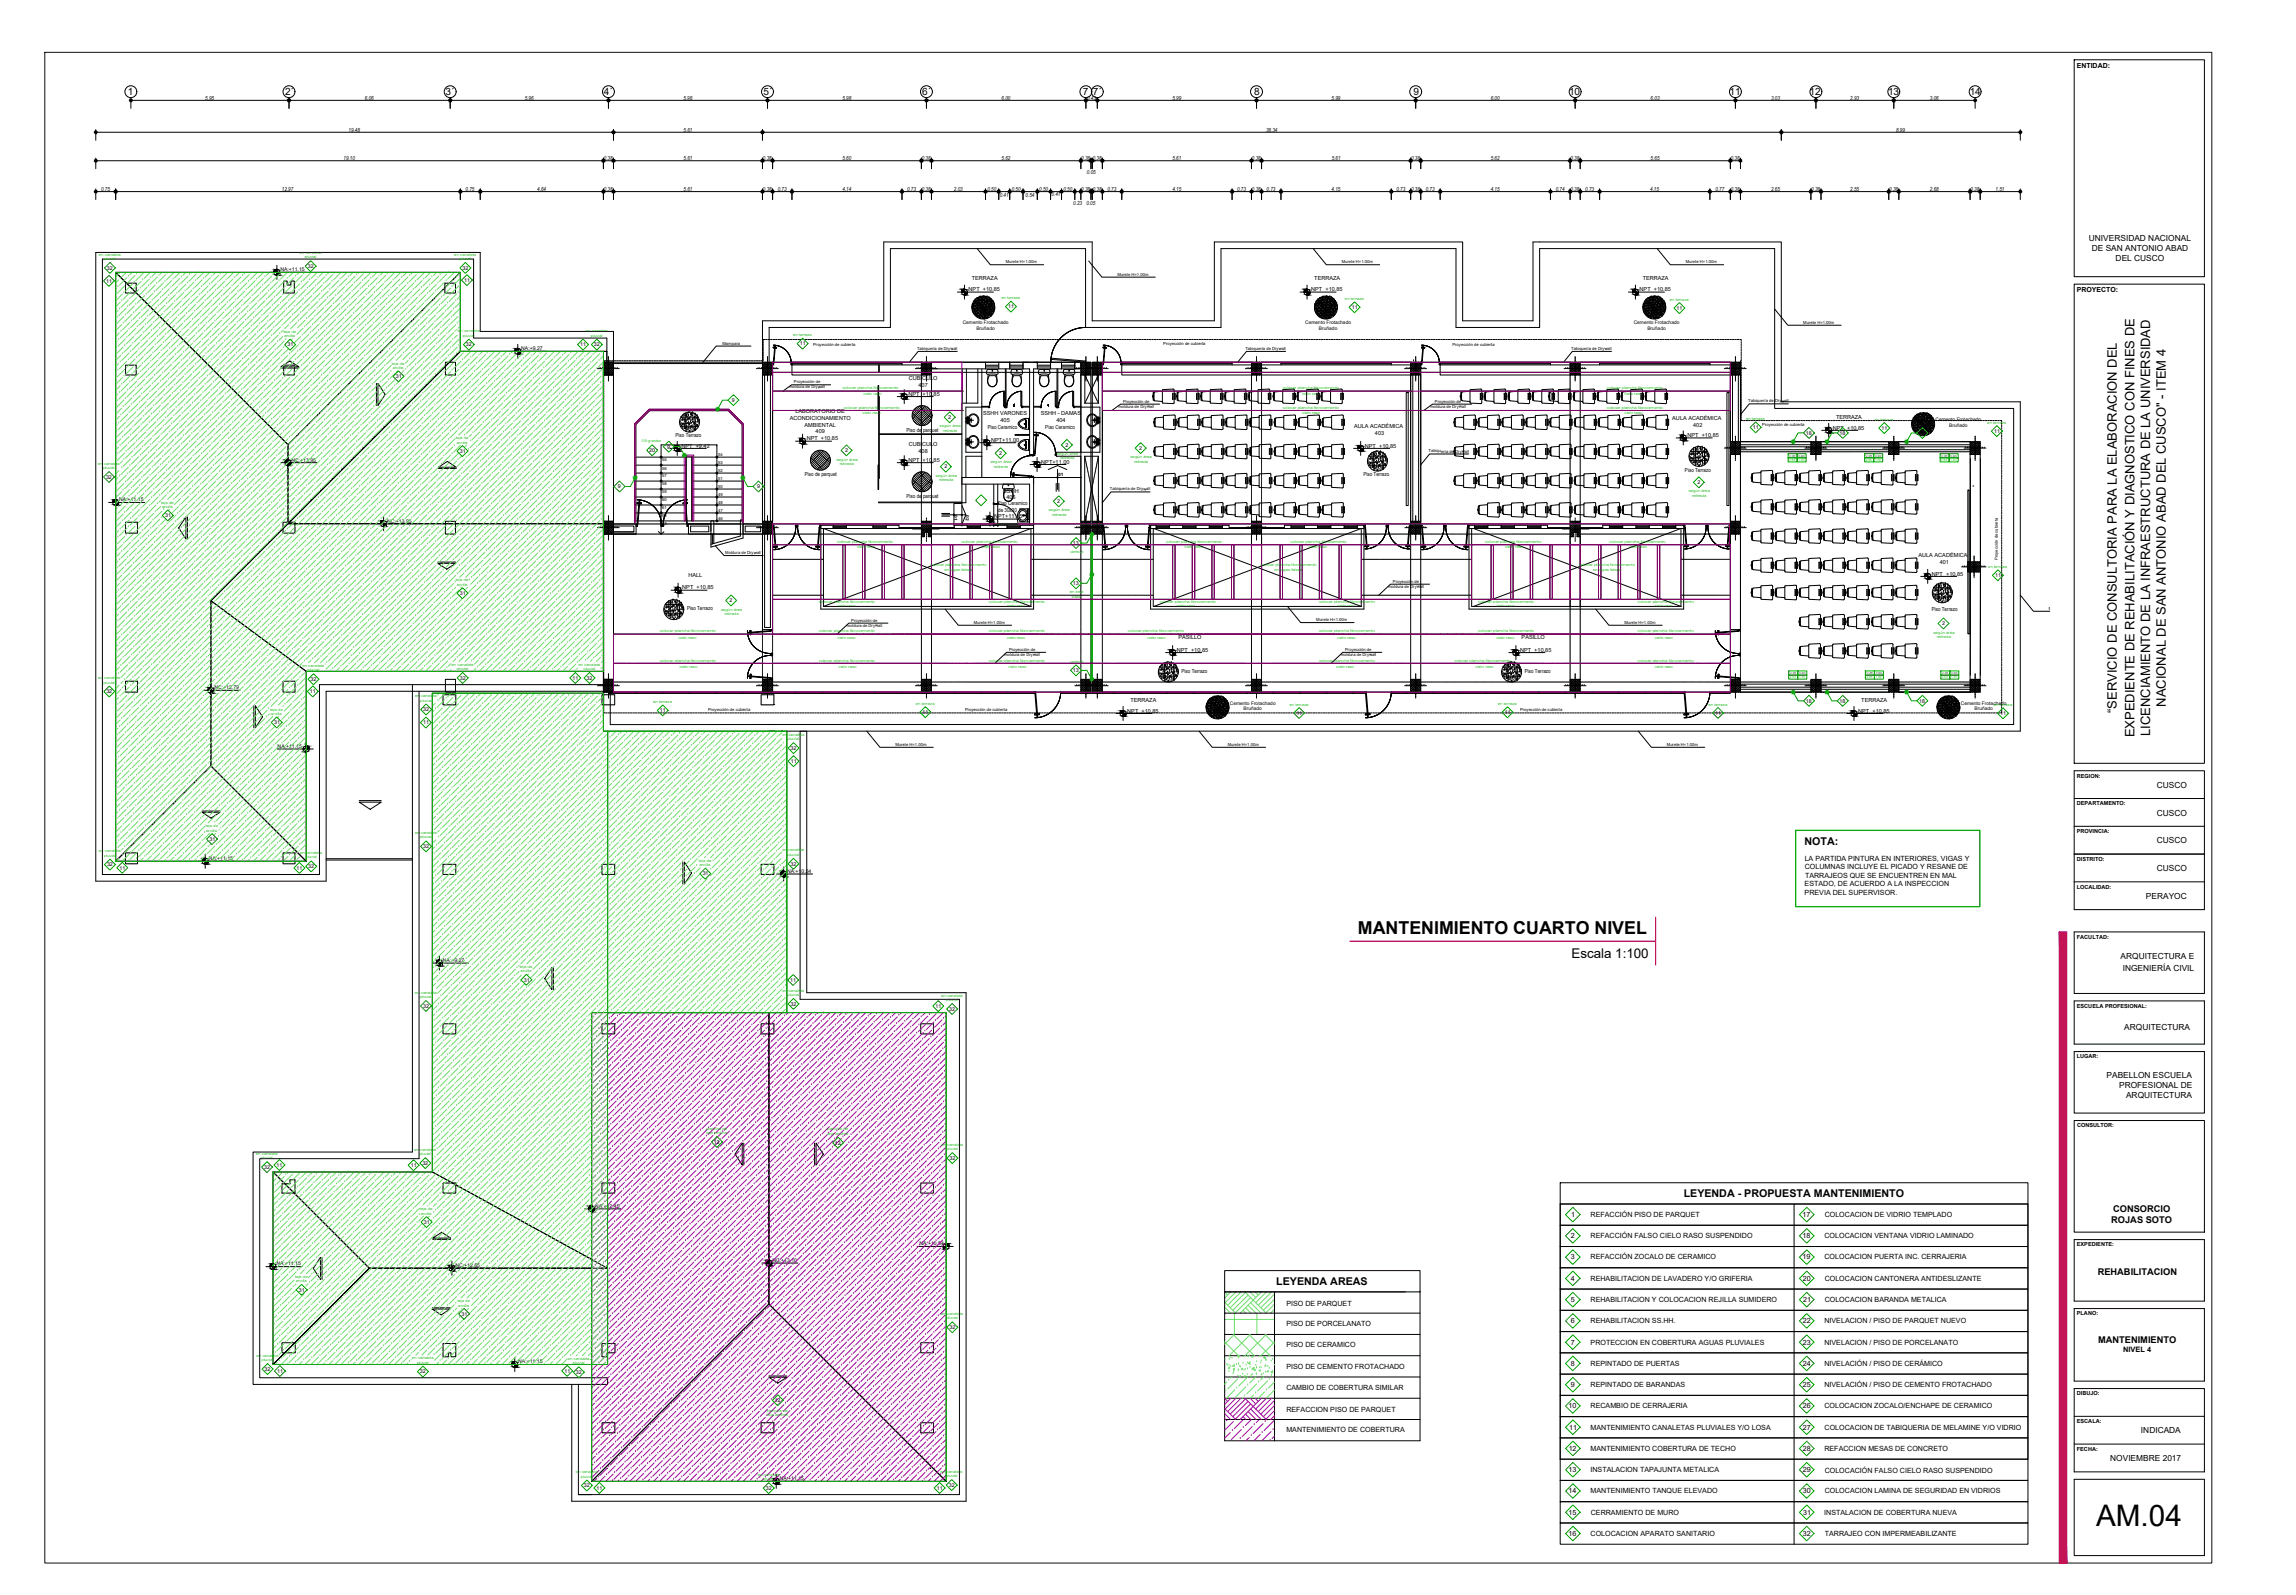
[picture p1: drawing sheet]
<svg xmlns="http://www.w3.org/2000/svg" width="864mm" height="600mm" viewBox="0 0 864 600" stroke-linecap="round" stroke-linejoin="round" font-family="sans-serif">
<defs><g id="words">
<text font-size="11.2" x="788.7" y="574">AM.04</text>
<text font-size="6.7" x="510.9" y="351.6">MANTENIMIENTO CUARTO NIVEL</text>
<text font-size="5" x="591.3" y="360.4">Escala 1:100</text>
<g font-size="4.9">
<text x="796.5" y="268.2" transform="rotate(-90 796.5 268.2)">“SERVICIO DE CONSULTORIA PARA LA ELABORACION DEL</text>
<text x="815" y="265.9" transform="rotate(-90 815 265.9)">NACIONAL DE SAN ANTONIO ABAD DEL CUSCO&quot; - ITEM 4</text>
<text x="803.2" y="277.4" transform="rotate(-90 803.2 277.4)">EXPEDIENTE DE REHABILITACIÓN Y DIAGNOSTICO CON FINES DE</text>
<text x="809.1" y="277" transform="rotate(-90 809.1 277)">LICENCIAMIENTO DE LA INFRAESTRUCTURA DE LA UNIVERSIDAD</text>
</g>
<g font-size="4">
<text x="679" y="317.8">NOTA:</text>
<text x="633.5" y="450.3">LEYENDA - PROPUESTA MANTENIMIENTO</text>
<text x="480.2" y="483.3">LEYENDA AREAS</text>
</g>
<g font-size="3.8">
<text x="48.2" y="35.9">1</text>
<text x="107.3" y="35.9">2´</text>
<text x="167.6" y="35.9">3´</text>
<text x="227.2" y="35.9">4´</text>
<text x="287.3" y="35.9">5´</text>
<text x="347" y="35.9">6´</text>
<text x="407.5" y="35.9">7</text>
<text x="411.3" y="35.9">7´</text>
<text x="472" y="35.9">8</text>
<text x="531.9" y="35.9">9</text>
<text x="590.4" y="35.9">10</text>
<text x="650.8" y="35.9">11</text>
<text x="680.9" y="35.9">12</text>
<text x="710.4" y="35.9">13</text>
<text x="741.2" y="35.9">14</text>
</g>
<g font-size="3.5">
<text x="795.1" y="456">CONSORCIO</text>
<text x="794.4" y="460.2">ROJAS SOTO</text>
<text x="789.3" y="479.7">REHABILITACION</text>
<text x="789.4" y="505.2">MANTENIMIENTO</text>
</g>
<g font-size="3.1">
<text x="786" y="90.7">UNIVERSIDAD NACIONAL</text>
<text x="787.1" y="94.5">DE SAN ANTONIO ABAD</text>
<text x="796.1" y="98.3">DEL CUSCO</text>
<text x="811.5" y="296.4">CUSCO</text>
<text x="811.5" y="306.9">CUSCO</text>
<text x="811.5" y="317.3">CUSCO</text>
<text x="811.5" y="327.8">CUSCO</text>
<text x="807.5" y="338.2">PERAYOC</text>
<text x="797.9" y="361">ARQUITECTURA E</text>
<text x="798.7" y="365.3">INGENIERÍA CIVIL</text>
<text x="799.3" y="387.4">ARQUITECTURA</text>
<text x="792.6" y="405.5">PABELLON ESCUELA</text>
<text x="797.4" y="409.3">PROFESIONAL DE</text>
<text x="800" y="413.1">ARQUITECTURA</text>
<text x="805.6" y="539.3">INDICADA</text>
<text x="794" y="549.8">NOVIEMBRE 2017</text>
</g>
<text font-size="2.8" x="798.9" y="508.7">NIVEL 4</text>
<g font-size="2.7">
<text x="679.1" y="323.8">LA PARTIDA PINTURA EN INTERIORES, VIGAS Y</text>
<text x="679.1" y="327.1">COLUMNAS INCLUYE EL PICADO Y RESANE DE</text>
<text x="679" y="333.5">ESTADO, DE ACUERDO A LA INSPECCION</text>
<text x="679.2" y="330.3">TARRAJEOS QUE SE ENCUENTREN EN MAL</text>
<text x="679" y="336.8">PREVIA DEL SUPERVISOR.</text>
<text x="591.2" y="457.9">1</text>
<text x="598.5" y="457.8">REFACCIÓN PISO DE PARQUET</text>
<text x="678.3" y="457.9">17</text>
<text x="686.6" y="457.9">COLOCACION DE VIDRIO TEMPLADO</text>
<text x="591.1" y="465.9">2</text>
<text x="598.5" y="465.8">REFACCIÓN FALSO CIELO RASO SUSPENDIDO</text>
<text x="678.3" y="465.9">18</text>
<text x="686.5" y="465.9">COLOCACION VENTANA VIDRIO LAMINADO</text>
<text x="591.1" y="473.9">3</text>
<text x="598.5" y="473.8">REFACCIÓN ZOCALO DE CERAMICO</text>
<text x="678.3" y="473.9">19</text>
<text x="686.5" y="473.9">COLOCACION PUERTA INC. CERRAJERIA</text>
<text x="591.1" y="481.9">4</text>
<text x="598.5" y="481.9">REHABILITACION DE LAVADERO Y/O GRIFERIA</text>
<text x="678.3" y="481.9">20</text>
<text x="686.6" y="481.9">COLOCACION CANTONERA ANTIDESLIZANTE</text>
<text x="484" y="491.4">PISO DE PARQUET</text>
<text x="591.1" y="489.9">5</text>
<text x="598.5" y="489.9">REHABILITACION Y COLOCACION REJILLA SUMIDERO</text>
<text x="678.5" y="489.9">21</text>
<text x="686.6" y="489.9">COLOCACION BARANDA METALICA</text>
<text x="591.1" y="497.9">6</text>
<text x="598.5" y="497.9">REHABILITACION SS.HH.</text>
<text x="678.3" y="497.9">22</text>
<text x="686.5" y="497.9">NIVELACION / PISO DE PARQUET NUEVO</text>
<text x="484" y="499">PISO DE PORCELANATO</text>
<text x="484" y="507">PISO DE CERAMICO</text>
<text x="591.1" y="505.9">7</text>
<text x="598.5" y="505.9">PROTECCION EN COBERTURA AGUAS PLUVIALES</text>
<text x="678.3" y="505.9">23</text>
<text x="686.5" y="505.9">NIVELACION / PISO DE PORCELANATO</text>
<text x="484" y="515">PISO DE CEMENTO FROTACHADO</text>
<text x="591.1" y="513.9">8</text>
<text x="598.5" y="513.9">REPINTADO DE PUERTAS</text>
<text x="678.3" y="513.9">24</text>
<text x="686.5" y="513.9">NIVELACIÓN / PISO DE CERÁMICO</text>
<text x="591.1" y="521.9">9</text>
<text x="598.5" y="521.9">REPINTADO DE BARANDAS</text>
<text x="678.3" y="521.9">25</text>
<text x="686.5" y="521.9">NIVELACIÓN / PISO DE CEMENTO FROTACHADO</text>
<text x="484" y="523">CAMBIO DE COBERTURA SIMILAR</text>
<text x="484" y="531.4">REFACCION PISO DE PARQUET</text>
<text x="590.2" y="529.9">10</text>
<text x="598.5" y="529.9">RECAMBIO DE CERRAJERIA</text>
<text x="678.3" y="529.9">26</text>
<text x="686.5" y="529.9">COLOCACION ZOCALO/ENCHAPE DE CERAMICO</text>
<text x="484" y="539">MANTENIMIENTO DE COBERTURA</text>
<text x="590.4" y="537.9">11</text>
<text x="598.5" y="537.9">MANTENIMIENTO CANALETAS PLUVIALES Y/O LOSA</text>
<text x="678.3" y="537.9">27</text>
<text x="686.6" y="537.9">COLOCACION DE TABIQUERIA DE MELAMINE Y/O VIDRIO</text>
<text x="590.3" y="545.9">12</text>
<text x="598.5" y="545.9">MANTENIMIENTO COBERTURA DE TECHO</text>
<text x="678.3" y="545.9">28</text>
<text x="686.5" y="545.9">REFACCION MESAS DE CONCRETO</text>
<text x="590.3" y="553.9">13</text>
<text x="598.5" y="553.9">INSTALACION TAPAJUNTA METALICA</text>
<text x="678.3" y="553.9">29</text>
<text x="686.6" y="554.3">COLOCACIÓN FALSO CIELO RASO SUSPENDIDO</text>
<text x="590.3" y="561.9">14</text>
<text x="598.5" y="561.9">MANTENIMIENTO TANQUE ELEVADO</text>
<text x="678.3" y="561.9">30</text>
<text x="686.6" y="561.9">COLOCACION LAMINA DE SEGURIDAD EN VIDRIOS</text>
<text x="590.2" y="569.9">15</text>
<text x="598.6" y="569.9">CERRAMIENTO DE MURO</text>
<text x="678.5" y="569.9">31</text>
<text x="686.4" y="569.9">INSTALACION DE COBERTURA NUEVA</text>
<text x="590.3" y="577.9">16</text>
<text x="598.5" y="577.9">COLOCACION APARATO SANITARIO</text>
<text x="678.3" y="577.9">32</text>
<text x="686.6" y="577.9">TARRAJEO CON IMPERMEABILIZANTE</text>
</g>
<g font-size="2.6">
<text x="781.5" y="25.4">ENTIDAD:</text>
<text x="781.5" y="109.9">PROYECTO:</text>
</g>
<g font-size="2.1">
<text x="77.2" y="37.5">5.95</text>
<text x="137.3" y="37.5">6.06</text>
<text x="197.4" y="37.5">5.96</text>
<text x="257.1" y="37.5">5.98</text>
<text x="317" y="37.5">5.98</text>
<text x="376.9" y="37.5">6.00</text>
<text x="409" y="37.5">0.43</text>
<text x="441.1" y="37.5">5.99</text>
<text x="501" y="37.5">5.99</text>
<text x="560.9" y="37.5">6.00</text>
<text x="621.1" y="37.5">6.03</text>
<text x="666.4" y="37.5">3.03</text>
<text x="696.2" y="37.5">2.93</text>
<text x="726.2" y="37.5">3.06</text>
<text x="131.2" y="49.5">19.48</text>
<text x="257.2" y="49.5">5.61</text>
<text x="476.4" y="49.5">38.34</text>
<text x="713.5" y="49.5">8.99</text>
<text x="129.3" y="60.2">19.10</text>
<text x="227.2" y="60.2">0.38</text>
<text x="257.2" y="60.2">5.61</text>
<text x="287.1" y="60.2">0.38</text>
<text x="317" y="60.2">5.60</text>
<text x="346.9" y="60.2">0.38</text>
<text x="376.9" y="60.2">5.62</text>
<text x="406.9" y="60.2">0.38</text>
<text x="409" y="65.7">0.05</text>
<text x="411.2" y="60.2">0.38</text>
<text x="441.2" y="60.2">5.61</text>
<text x="471.1" y="60.2">0.38</text>
<text x="501.1" y="60.2">5.61</text>
<text x="531" y="60.2">0.38</text>
<text x="561" y="60.2">5.62</text>
<text x="591" y="60.2">0.38</text>
<text x="621.1" y="60.2">5.65</text>
<text x="651.3" y="60.2">0.38</text>
<text x="38" y="71.8">0.75</text>
<text x="106.1" y="71.8">12.97</text>
<text x="175.2" y="71.8">0.75</text>
<text x="202.2" y="71.8">4.64</text>
<text x="227.2" y="71.8">0.38</text>
<text x="257.2" y="71.8">5.61</text>
<text x="287.1" y="71.8">0.38</text>
<text x="292.6" y="71.8">0.73</text>
<text x="317" y="71.8">4.14</text>
<text x="341.3" y="71.8">0.73</text>
<text x="346.9" y="71.8">0.38</text>
<text x="358.9" y="71.8">2.03</text>
<text x="371.6" y="71.8">0.50</text>
<text x="380.7" y="71.8">0.50</text>
<text x="391.1" y="71.8">0.50</text>
<text x="400.2" y="71.8">0.50</text>
<text x="406.9" y="71.8">0.38</text>
<text x="411.2" y="71.8">0.38</text>
<text x="416.7" y="71.8">0.73</text>
<text x="441.1" y="71.8">4.15</text>
<text x="465.5" y="71.8">0.73</text>
<text x="471.1" y="71.8">0.38</text>
<text x="476.6" y="71.8">0.73</text>
<text x="501" y="71.8">4.15</text>
<text x="525.4" y="71.8">0.73</text>
<text x="531" y="71.8">0.38</text>
<text x="536.5" y="71.8">0.73</text>
<text x="560.9" y="71.8">4.15</text>
<text x="585.4" y="71.8">0.74</text>
<text x="591" y="71.8">0.38</text>
<text x="596.5" y="71.8">0.73</text>
<text x="620.9" y="71.8">4.15</text>
<text x="645.5" y="71.8">0.77</text>
<text x="651.3" y="71.8">0.38</text>
<text x="666.4" y="71.8">2.65</text>
<text x="681.6" y="71.8">0.38</text>
<text x="696.2" y="71.8">2.55</text>
<text x="710.9" y="71.8">0.38</text>
<text x="726.2" y="71.8">2.68</text>
<text x="741.5" y="71.8">0.38</text>
<text x="750.9" y="71.8">1.51</text>
<text x="376.2" y="74.1">0.41</text>
<text x="385.9" y="74.1">0.54</text>
<text x="395.7" y="73.9">0.41</text>
<text x="403.8" y="77.2">0.23</text>
<text x="408.8" y="77.3">0.05</text>
<text x="365.6" y="105.5">TERRAZA</text>
<text x="494.5" y="105.5">TERRAZA</text>
<text x="618.1" y="105.5">TERRAZA</text>
<text x="364.5" y="109.6">NPT +10.85</text>
<text x="493.4" y="109.6">NPT +10.85</text>
<text x="617" y="109.6">NPT +10.85</text>
<text x="341.9" y="143">CUBICULO</text>
<text x="341.8" y="148.9">NPT +10.85</text>
<text x="345.6" y="145.5">407</text>
<text x="299.3" y="155.5">LABORATORIO DE</text>
<text x="297.2" y="158">ACONDICIONAMIENTO</text>
<text x="302.7" y="160.5">AMBIENTAL</text>
<text x="369.9" y="156.2">SSHH VARONES</text>
<text x="371.6" y="161.5">Piso Ceramico</text>
<text x="376.5" y="158.7">405</text>
<text x="391.6" y="156.2">SSHH - DAMAS</text>
<text x="393.3" y="161.3">Piso Ceramico</text>
<text x="397.5" y="158.7">404</text>
<text x="509.5" y="161.1">AULA ACADÉMICA</text>
<text x="629.2" y="158.1">AULA ACADÉMICA</text>
<text x="637.1" y="160.6">402</text>
<text x="689.7" y="161.6">NPT +10.85</text>
<text x="690.8" y="157.5">TERRAZA</text>
<text x="254.2" y="164.5">Piso Terrazo</text>
<text x="303.6" y="165.7">NPT +10.85</text>
<text x="306.9" y="163">409</text>
<text x="341.1" y="162.4">Piso de parquet</text>
<text x="341.9" y="167.9">CUBICULO</text>
<text x="372.9" y="166.3">NPT+11.00</text>
<text x="517.3" y="163.7">403</text>
<text x="635" y="164.5">NPT +10.85</text>
<text x="256.4" y="168.4">NPT +9.42</text>
<text x="341.8" y="173.8">NPT +10.85</text>
<text x="345.6" y="170.4">408</text>
<text x="513.6" y="168.4">NPT +10.85</text>
<text x="302.9" y="179.2">Piso de parquet</text>
<text x="391.8" y="174.5">NPT+11.00</text>
<text x="513" y="179.2">Piso Terrazo</text>
<text x="634" y="177.5">Piso Terrazo</text>
<text x="377.5" y="185.4">SSHH</text>
<text x="341.1" y="187.3">Piso de parquet</text>
<text x="375.5" y="190.1">Piso Ceramico</text>
<text x="378.7" y="187.9">406</text>
<text x="374.1" y="195">NPT+11.15</text>
<text x="375.6" y="192.6">de 30x30</text>
<text x="721.9" y="209.7">AULA ACADÉMICA</text>
<text x="729.9" y="212.2">401</text>
<text x="256.7" y="221.7">NPT +10.85</text>
<text x="259" y="217.1">HALL</text>
<text x="726.9" y="216.6">NPT +10.85</text>
<text x="258.5" y="229.6">Piso Terrazo</text>
<text x="726.9" y="229.7">Piso Terrazo</text>
<text x="442.8" y="245.2">NPT +10.85</text>
<text x="443.4" y="240.6">PASILLO</text>
<text x="572" y="245.2">NPT +10.85</text>
<text x="572.6" y="240.6">PASILLO</text>
<text x="444.6" y="253.1">Piso Terrazo</text>
<text x="573.8" y="253.1">Piso Terrazo</text>
<text x="424.2" y="268.1">NPT +10.85</text>
<text x="425.3" y="264.1">TERRAZA</text>
<text x="699.2" y="268.1">NPT +10.85</text>
<text x="700.4" y="264.1">TERRAZA</text>
<text x="781.5" y="292.6">REGION:</text>
<text x="781.5" y="303.1">DEPARTAMENTO:</text>
<text x="781.5" y="313.5">PROVINCIA:</text>
<text x="781.5" y="324">DISTRITO:</text>
<text x="781.5" y="334.4">LOCALIDAD:</text>
<text x="781.5" y="353.2">FACULTAD:</text>
<text x="781.5" y="379.2">ESCUELA PROFESIONAL:</text>
<text x="781.5" y="398.2">LUGAR:</text>
<text x="781.5" y="424.2">CONSULTOR:</text>
<text x="781.5" y="469">EXPEDIENTE:</text>
<text x="781.5" y="494.9">PLANO:</text>
<text x="781.5" y="525">DIBUJO:</text>
<text x="781.5" y="535.5">ESCALA:</text>
<text x="781.5" y="545.9">FECHA:</text>
</g>
<g font-size="2">
<text x="40.3" y="101.5">32</text>
<text x="115.8" y="100.8">32</text>
<text x="174" y="101.5">32</text>
<text x="40" y="106.4">11</text>
<text x="174.7" y="106.1">11</text>
<text x="379.3" y="116.1">11</text>
<text x="508.6" y="116.3">11</text>
<text x="630.9" y="116.6">11</text>
<text x="108.2" y="130.4">31</text>
<text x="175.3" y="130.3">32</text>
<text x="218.3" y="130.3">11</text>
<text x="223.5" y="130.3">32</text>
<text x="300.9" y="130">11</text>
<text x="148.9" y="142.3">31</text>
<text x="275.4" y="151.2">9</text>
<text x="356.8" y="157.7">2</text>
<text x="659.6" y="161.5">11</text>
<text x="708" y="161.7">11</text>
<text x="679.5" y="163.7">18</text>
<text x="692.2" y="163.7">18</text>
<text x="722.1" y="163.7">18</text>
<text x="750.3" y="162.9">11</text>
<text x="173" y="170.4">31</text>
<text x="244.3" y="170.1">20</text>
<text x="251.1" y="168.8">9</text>
<text x="318" y="170.1">2</text>
<text x="376" y="171.2">2</text>
<text x="400.9" y="168.1">2</text>
<text x="428.7" y="169.3">2</text>
<text x="355.4" y="176.3">2</text>
<text x="39.9" y="180.1">32</text>
<text x="232.5" y="183.7">9</text>
<text x="284.9" y="183.7">9</text>
<text x="638.7" y="182.2">2</text>
<text x="397.8" y="189.3">2</text>
<text x="62.1" y="194.6">31</text>
<text x="403.7" y="205">13</text>
<text x="403.7" y="220.1">13</text>
<text x="750.7" y="217.1">11</text>
<text x="173" y="223.9">31</text>
<text x="274.6" y="226.6">2</text>
<text x="730.7" y="235.3">2</text>
<text x="116.8" y="256.2">32</text>
<text x="173" y="255.8">32</text>
<text x="215.4" y="255.8">11</text>
<text x="220.7" y="255.8">32</text>
<text x="403.7" y="252.9">13</text>
<text x="40" y="260.8">32</text>
<text x="116.6" y="260.8">11</text>
<text x="159.2" y="267.6">32</text>
<text x="248.3" y="268">11</text>
<text x="347.1" y="268.6">11</text>
<text x="487.8" y="269">11</text>
<text x="566.2" y="268.7">11</text>
<text x="645.4" y="268.9">11</text>
<text x="679.5" y="264.4">18</text>
<text x="692.2" y="264.4">18</text>
<text x="722.1" y="264.3">18</text>
<text x="752.6" y="269.1">11</text>
<text x="103.1" y="272.5">31</text>
<text x="159.2" y="272.5">11</text>
<text x="297.5" y="282.1">32</text>
<text x="297.5" y="287.1">11</text>
<text x="78.8" y="316.4">31</text>
<text x="159.2" y="319.1">32</text>
<text x="40.3" y="326">32</text>
<text x="44.9" y="327.2">11</text>
<text x="111.6" y="327.2">11</text>
<text x="116" y="326.6">32</text>
<text x="264.4" y="329.4">31</text>
<text x="297.4" y="325.7">32</text>
<text x="197.1" y="369.3">31</text>
<text x="297.4" y="369.4">11</text>
<text x="159.2" y="379.2">32</text>
<text x="297.4" y="378.4">32</text>
<text x="352" y="379.2">11</text>
<text x="357.1" y="380.3">32</text>
<text x="268.6" y="430.3">12</text>
<text x="314.2" y="430.6">12</text>
<text x="357.2" y="436.4">32</text>
<text x="99.4" y="439.8">32</text>
<text x="104.1" y="439">11</text>
<text x="154.6" y="439.1">11</text>
<text x="158.9" y="438.3">32</text>
<text x="159.5" y="460.5">31</text>
<text x="112.5" y="486">31</text>
<text x="173.6" y="495">31</text>
<text x="357.2" y="500.1">32</text>
<text x="99.6" y="515.8">32</text>
<text x="104.3" y="516.5">11</text>
<text x="158" y="516.7">32</text>
<text x="212.4" y="516.5">11</text>
<text x="216.7" y="517">32</text>
<text x="291.5" y="527.5">12</text>
<text x="219.7" y="559.6">32</text>
<text x="224.5" y="560.5">11</text>
<text x="288.1" y="560.6">32</text>
<text x="352.5" y="560.5">11</text>
<text x="357" y="559.4">32</text>
</g>
<g font-size="1.9">
<text x="105.5" y="102">NA:+11.15</text>
<text x="196.1" y="131.8">NA:+9.27</text>
<text x="109.7" y="173.7">NC:+13.95</text>
<text x="44.8" y="188.6">NA:+11.15</text>
<text x="145.7" y="196.6">NC:+13.95</text>
<text x="80.7" y="259.3">NC:+12.79</text>
<text x="104.5" y="281.4">NA:+11.15</text>
<text x="78.5" y="323.6">NA:+11.15</text>
<text x="296.2" y="328.4">NA:+10.54</text>
<text x="166.6" y="361.9">NA:+9.27</text>
<text x="223.9" y="454.4">NA:+12.45</text>
<text x="346" y="468.5">NA:+10.54</text>
<text x="104" y="476.1">NA:+11.15</text>
<text x="171.4" y="476.8">NC:+12.85</text>
<text x="290.6" y="474.8">NC:+13.10</text>
<text x="195" y="513">NA:+11.15</text>
<text x="293.4" y="556.9">NA:+11.15</text>
</g>
<g font-size="1.8">
<text x="362.3" y="122">Cemento Frotachado</text>
<text x="367.4" y="124.2">Bruñado</text>
<text x="491.2" y="122">Cemento Frotachado</text>
<text x="496.3" y="124.2">Bruñado</text>
<text x="614.7" y="122">Cemento Frotachado</text>
<text x="619.9" y="124.2">Bruñado</text>
<text x="728.3" y="158.6">Cemento Frotachado</text>
<text x="733.4" y="160.8">Bruñado</text>
<text x="462.8" y="265.1">Cemento Frotachado</text>
<text x="467.9" y="267.3">Bruñado</text>
<text x="737.8" y="265.1">Cemento Frotachado</text>
<text x="742.9" y="267.3">Bruñado</text>
</g>
<g font-size="1.7">
<text x="398.1" y="179.2">01</text>
<text x="359.1" y="193.9" transform="rotate(90 359.1 193.9)">01</text>
<text x="363.4" y="193.9" transform="rotate(90 363.4 193.9)">02</text>
</g>
<g font-size="1.6">
<text x="378.5" y="99">Murete H=1.00m</text>
<text x="504.9" y="99">Murete H=1.00m</text>
<text x="634.3" y="99">Murete H=1.00m</text>
<text x="420.5" y="103.7">Murete H=1.00m</text>
<text x="678.6" y="121.8">Murete H=1.00m</text>
<text x="271.9" y="129.6">Mampara</text>
<text x="306" y="130.1">Proyección de cubierta</text>
<text x="345.1" y="131.6">Tabiquería de Dry</text>
<text x="358.7" y="131.7">all</text>
<text x="437.7" y="129.8">Proyección de cubierta</text>
<text x="468.6" y="131.6">Tabiquería de Dry</text>
<text x="482.3" y="131.7">all</text>
<text x="546.5" y="130.3">Proyección de cubierta</text>
<text x="591.2" y="131.6">Tabiquería de Dry</text>
<text x="604.9" y="131.7">all</text>
<text x="297.1" y="146.1">moldura de Dry</text>
<text x="298.8" y="144.2">Proyección de</text>
<text x="308.9" y="146.1">all</text>
<text x="420.8" y="153.4">moldura de Dry</text>
<text x="422.6" y="151.5">Proyección de</text>
<text x="432.7" y="153.4">all</text>
<text x="538.2" y="153.4">moldura de Dry</text>
<text x="539.9" y="151.5">Proyección de</text>
<text x="550" y="153.4">all</text>
<text x="657.8" y="151.4">Tabiquería de Dry</text>
<text x="671.5" y="151.4">all</text>
<text x="663.1" y="160.2">Proyección de cubierta</text>
<text x="249.2" y="173.6">55</text>
<text x="270.2" y="171.6">54</text>
<text x="537.5" y="170.3">Tabiquería de Dry</text>
<text x="551.2" y="170.3">all</text>
<text x="249.2" y="179.6">57</text>
<text x="249.2" y="176.8">56</text>
<text x="270.2" y="177.6">52</text>
<text x="270.2" y="174.5">53</text>
<text x="249.2" y="185.6">59</text>
<text x="249.2" y="182.6">58</text>
<text x="270.2" y="183.6">50</text>
<text x="270.2" y="180.5">51</text>
<text x="417.6" y="184.5">Tabiquería de Dry</text>
<text x="431.3" y="184.5">all</text>
<text x="249.2" y="188.6">60</text>
<text x="249.2" y="191.6">61</text>
<text x="270.2" y="186.5">49</text>
<text x="270.2" y="189.6">48</text>
<text x="249.2" y="194.6">62</text>
<text x="249.2" y="197.6">63</text>
<text x="270.2" y="192.6">47</text>
<text x="270.2" y="195.6">46</text>
<text x="272.9" y="208.5">Moldura de Dry</text>
<text x="284.7" y="208.5">all</text>
<text x="751.8" y="210.8" transform="rotate(-90 751.8 210.8)">Proyección de cubierta</text>
<text x="522.4" y="221.1">moldura de Dry</text>
<text x="524.1" y="219.2">Proyección de</text>
<text x="534.2" y="221.1">all</text>
<text x="320.3" y="233.9">Proyección de</text>
<text x="495.3" y="233.7">Murete H=1.00m</text>
<text x="771" y="229.4">Murete H=1.00m</text>
<text x="318.6" y="235.8">moldura de Dry</text>
<text x="330.4" y="235.8">all</text>
<text x="366.4" y="234.7">Murete H=1.00m</text>
<text x="611.2" y="234.7">Murete H=1.00m</text>
<text x="379.7" y="244.9">Proyección de</text>
<text x="506.2" y="244.9">Proyección de</text>
<text x="378" y="246.8">moldura de Dry</text>
<text x="389.8" y="246.8">all</text>
<text x="504.5" y="246.8">moldura de Dry</text>
<text x="516.3" y="246.8">all</text>
<text x="266.5" y="267.4">Proyección de cubierta</text>
<text x="363.1" y="267.4">Proyección de cubierta</text>
<text x="572" y="267.4">Proyección de cubierta</text>
<text x="336.9" y="280.6">Murete H=1.00m</text>
<text x="462" y="280.6">Murete H=1.00m</text>
<text x="627.2" y="280.6">Murete H=1.00m</text>
</g>
<g font-size="1.4" fill="#009e00">
<text x="112.7" y="95.5">en canaleta</text>
<text x="37.2" y="96.2">en canaleta</text>
<text x="39.2" y="97.8">pluvial</text>
<text x="114.7" y="97.2">pluvial</text>
<text x="170.9" y="96.2">en canaleta</text>
<text x="172.9" y="97.8">pluvial</text>
<text x="376.8" y="112.6">en terraza</text>
<text x="506.1" y="112.9">en terraza</text>
<text x="628.3" y="113.2">en terraza</text>
<text x="106.7" y="125.3">teja de</text>
<text x="172.3" y="125">en canaleta</text>
<text x="220.4" y="125">en canaleta</text>
<text x="107" y="126.9">arcilla</text>
<text x="174.2" y="126.7">pluvial</text>
<text x="222.4" y="126.7">pluvial</text>
<text x="298.4" y="126.6">en terraza</text>
<text x="147.5" y="137.2">teja de</text>
<text x="147.8" y="138.8">arcilla</text>
<text x="317" y="146.5">colocar plancha fibrocemento</text>
<text x="325" y="148.5">cielo raso</text>
<text x="482.7" y="146.5">colocar plancha fibrocemento</text>
<text x="490" y="148.5">cielo raso</text>
<text x="604.6" y="146.5">colocar plancha fibrocemento</text>
<text x="611.2" y="148.5">cielo raso</text>
<text x="317.5" y="153.8">colocar plancha fibrocemento</text>
<text x="324.6" y="155.8">cielo raso</text>
<text x="482.7" y="153.8">colocar plancha fibrocemento</text>
<text x="490" y="155.8">cielo raso</text>
<text x="604.6" y="153.8">colocar plancha fibrocemento</text>
<text x="611.2" y="155.8">cielo raso</text>
<text x="353.6" y="160.8">según área</text>
<text x="657" y="158.1">en terraza</text>
<text x="705.4" y="158.3">en terraza</text>
<text x="747.8" y="159.5">en terraza</text>
<text x="171.5" y="165.3">teja de</text>
<text x="171.9" y="166.9">arcilla</text>
<text x="241.6" y="166.4">09 gradas</text>
<text x="354.8" y="162.5">retirada</text>
<text x="314.7" y="173.3">según área</text>
<text x="397.6" y="171.2">según área</text>
<text x="398.9" y="172.9">retirada</text>
<text x="425.4" y="172.4">según área</text>
<text x="36.8" y="174.8">en canaleta</text>
<text x="38.8" y="176.5">pluvial</text>
<text x="316" y="175">retirada</text>
<text x="352.1" y="179.4">según área</text>
<text x="372.7" y="174.3">según área</text>
<text x="374" y="176">retirada</text>
<text x="426.7" y="174.1">retirada</text>
<text x="353.4" y="181.1">retirada</text>
<text x="635.4" y="185.3">según área</text>
<text x="60.7" y="189.5">teja de</text>
<text x="61" y="191.2">arcilla</text>
<text x="636.7" y="187">retirada</text>
<text x="394.6" y="192.4">según área</text>
<text x="395.9" y="194.1">retirada</text>
<text x="315" y="204.3">colocar plancha fibrocemento</text>
<text x="322.5" y="206.3">cielo raso</text>
<text x="361.8" y="204.3">colocar plancha fibrocemento</text>
<text x="369.5" y="206.3">cielo raso</text>
<text x="402.7" y="208.1">vertical</text>
<text x="438.8" y="204.3">colocar plancha fibrocemento</text>
<text x="445.8" y="206.3">cielo raso</text>
<text x="485.6" y="204.3">colocar plancha fibrocemento</text>
<text x="492.5" y="206.3">cielo raso</text>
<text x="558.9" y="204.3">colocar plancha fibrocemento</text>
<text x="566.4" y="206.3">cielo raso</text>
<text x="605.7" y="204.3">colocar plancha fibrocemento</text>
<text x="613" y="206.3">cielo raso</text>
<text x="350.1" y="213">colocar plancha fibrocemento</text>
<text x="355.4" y="214.7">en vigas falsas</text>
<text x="474.2" y="213">colocar plancha fibrocemento</text>
<text x="479.6" y="214.7">en vigas falsas</text>
<text x="594.1" y="213">colocar plancha fibrocemento</text>
<text x="599.5" y="214.7">en vigas falsas</text>
<text x="748.2" y="213.7">en terraza</text>
<text x="171.5" y="218.8">teja de</text>
<text x="171.9" y="220.4">arcilla</text>
<text x="308.1" y="226.9">colocar plancha fibrocemento</text>
<text x="372.1" y="226.9">colocar plancha fibrocemento</text>
<text x="402.5" y="223.3">en losa</text>
<text x="403.3" y="224.9">base</text>
<text x="436.4" y="226.9">colocar plancha fibrocemento</text>
<text x="496.3" y="226.9">colocar plancha fibrocemento</text>
<text x="556.2" y="226.9">colocar plancha fibrocemento</text>
<text x="616.2" y="226.9">colocar plancha fibrocemento</text>
<text x="271.3" y="229.8">según área</text>
<text x="272.6" y="231.4">retirada</text>
<text x="315.1" y="228.4">cielo raso</text>
<text x="378.9" y="228.4">cielo raso</text>
<text x="442.9" y="228.4">cielo raso</text>
<text x="503.2" y="228.4">cielo raso</text>
<text x="563" y="228.4">cielo raso</text>
<text x="622.7" y="228.4">cielo raso</text>
<text x="248.2" y="237.9">colocar plancha fibrocemento</text>
<text x="308.1" y="237.9">colocar plancha fibrocemento</text>
<text x="372.1" y="237.9">colocar plancha fibrocemento</text>
<text x="424.4" y="237.9">colocar plancha fibrocemento</text>
<text x="496.3" y="237.9">colocar plancha fibrocemento</text>
<text x="556.2" y="237.9">colocar plancha fibrocemento</text>
<text x="616.2" y="237.9">colocar plancha fibrocemento</text>
<text x="727.5" y="238.4">según área</text>
<text x="255.3" y="240.3">cielo raso</text>
<text x="315.1" y="240.3">cielo raso</text>
<text x="378.9" y="240.3">cielo raso</text>
<text x="431.7" y="240.3">cielo raso</text>
<text x="503.2" y="240.3">cielo raso</text>
<text x="563" y="240.3">cielo raso</text>
<text x="622.7" y="240.3">cielo raso</text>
<text x="728.8" y="240.1">retirada</text>
<text x="113.8" y="250.9">en canaleta</text>
<text x="169.9" y="250.4">en canaleta</text>
<text x="217.6" y="250.5">en canaleta</text>
<text x="248.2" y="248.9">colocar plancha fibrocemento</text>
<text x="255.6" y="251.3">cielo raso</text>
<text x="308.1" y="248.9">colocar plancha fibrocemento</text>
<text x="315.5" y="251.3">cielo raso</text>
<text x="372.1" y="248.9">colocar plancha fibrocemento</text>
<text x="379.5" y="251.3">cielo raso</text>
<text x="402.7" y="249.4">vertical</text>
<text x="496.3" y="248.9">colocar plancha fibrocemento</text>
<text x="502.8" y="251.3">cielo raso</text>
<text x="547.3" y="248.9">colocar plancha fibrocemento</text>
<text x="555.2" y="251.3">cielo raso</text>
<text x="616.2" y="248.9">colocar plancha fibrocemento</text>
<text x="622.7" y="251.3">cielo raso</text>
<text x="37" y="255.5">en canaleta</text>
<text x="38.9" y="257.2">pluvial</text>
<text x="115.7" y="252.6">pluvial</text>
<text x="171.9" y="252.1">pluvial</text>
<text x="219.6" y="252.1">pluvial</text>
<text x="156.2" y="262.3">en canaleta</text>
<text x="158.1" y="264">pluvial</text>
<text x="101.6" y="267.4">teja de</text>
<text x="101.9" y="269">arcilla</text>
<text x="245.8" y="264.6">en terraza</text>
<text x="344.6" y="265.2">en terraza</text>
<text x="485.2" y="265.5">en terraza</text>
<text x="563.6" y="265.3">en terraza</text>
<text x="642.9" y="265.5">en terraza</text>
<text x="750.1" y="265.6">en terraza</text>
<text x="294.4" y="276.8">en canaleta</text>
<text x="296.4" y="278.5">pluvial</text>
<text x="77.3" y="311.3">teja de</text>
<text x="77.6" y="312.9">arcilla</text>
<text x="156.2" y="313.8">en canaleta</text>
<text x="158.1" y="315.5">pluvial</text>
<text x="37.2" y="320.7">en canaleta</text>
<text x="39.2" y="322.3">pluvial</text>
<text x="112.9" y="321.3">en canaleta</text>
<text x="114.9" y="323">pluvial</text>
<text x="294.4" y="320.4">en canaleta</text>
<text x="296.3" y="322">pluvial</text>
<text x="262.9" y="324.3">teja de</text>
<text x="263.2" y="325.9">arcilla</text>
<text x="195.6" y="364.2">teja de</text>
<text x="195.9" y="365.9">arcilla</text>
<text x="156.1" y="373.9">en canaleta</text>
<text x="158.1" y="375.5">pluvial</text>
<text x="294.4" y="373.1">en canaleta</text>
<text x="296.3" y="374.7">pluvial</text>
<text x="354.1" y="375">en canaleta</text>
<text x="356" y="376.7">pluvial</text>
<text x="265.7" y="425">plancha de</text>
<text x="311.3" y="425.3">plancha de</text>
<text x="265.8" y="426.6">teja andina</text>
<text x="311.4" y="426.9">teja andina</text>
<text x="354.2" y="431.1">en canaleta</text>
<text x="96.3" y="434.5">en canaleta</text>
<text x="98.3" y="436.2">pluvial</text>
<text x="155.9" y="433">en canaleta</text>
<text x="157.8" y="434.7">pluvial</text>
<text x="356.1" y="432.8">pluvial</text>
<text x="158" y="455.4">teja de</text>
<text x="158.3" y="457">arcilla</text>
<text x="111" y="480.8">teja de</text>
<text x="111.3" y="482.5">arcilla</text>
<text x="172.1" y="489.9">teja de</text>
<text x="172.4" y="491.6">arcilla</text>
<text x="354.2" y="494.8">en canaleta</text>
<text x="356.1" y="496.4">pluvial</text>
<text x="96.5" y="510.5">en canaleta</text>
<text x="98.4" y="512.1">pluvial</text>
<text x="155" y="511.4">en canaleta</text>
<text x="156.9" y="513.1">pluvial</text>
<text x="213.6" y="511.7">en canaleta</text>
<text x="215.6" y="513.3">pluvial</text>
<text x="288.6" y="531.1">plancha de</text>
<text x="288.7" y="532.8">teja andina</text>
<text x="216.7" y="554.3">en canaleta</text>
<text x="218.6" y="556">pluvial</text>
<text x="285.1" y="555.3">en canaleta</text>
<text x="287" y="556.9">pluvial</text>
<text x="353.9" y="554.1">en canaleta</text>
<text x="355.9" y="555.8">pluvial</text>
</g>
<g font-size="1">
<text x="673.2" y="171.9">V.35</text>
<text x="676.8" y="171.9">0.90</text>
<text x="702" y="171.9">V.35</text>
<text x="705.6" y="171.9">0.90</text>
<text x="730.4" y="171.9">V.35</text>
<text x="734" y="171.9">0.90</text>
<text x="673.5" y="253.6">V.35</text>
<text x="677" y="253.6">0.90</text>
<text x="702.3" y="253.6">V.35</text>
<text x="705.9" y="253.6">0.90</text>
<text x="730.7" y="253.6">V.35</text>
<text x="734.2" y="253.6">0.90</text>
</g>
<g font-size="1" fill="#009e00">
<text x="673.2" y="173.4">2.65</text>
<text x="676.8" y="173.4">1.60</text>
<text x="702.1" y="173.4">2.65</text>
<text x="705.6" y="173.4">1.60</text>
<text x="730.5" y="173.4">2.65</text>
<text x="734" y="173.4">1.60</text>
<text x="673.5" y="255.1">2.65</text>
<text x="677" y="255.1">1.60</text>
<text x="702.3" y="255.1">2.65</text>
<text x="705.8" y="255.1">1.60</text>
<text x="730.7" y="255.1">2.65</text>
<text x="734.2" y="255.1">1.60</text>
</g>
</g></defs>
<!-- layer: UNSAAC-TEXTOS -->
<g fill="none" stroke="#000" stroke-width=".38">
<path d="M104.2 99.8v5.3M367.7 93.5l4.9 6.1h20.1M409.7 98.2l4.9 6.1h20.1M494.1 93.5l5 6.1h20M623.5 93.5l5 6.1h20.1M101.5 102.5h13.6M360.3 109.9h13.5M362.9 107.3v5.3M489.2 109.9h13.5M491.8 107.3v5.3M612.7 109.9h13.6M615.4 107.3v5.3"/>
<path d="M667.8 116.3l4.9 6.1h20.1M192.2 132.2h13.6M194.8 129.5v5.3M282.6 130.2h-13.1l-5 6.1M290.7 136.6h.3l.1 .7h-.4zM290.9 130.8h.1M291 136.6l-.3 .3M291 130.6h.3M291 130.6v.3M291.1 136.9l-.3 .4M291.3 130.9h-.3M291.3 130.9h.2"/>
<path d="M291.3 130.7h.2M291.3 130.6v.1M291.3 130.7v.2M291.5 129.9h.3l-.6 6.7h-.2zM291.7 130.9h.1M291.7 130.7h.1M291.8 130.9v.1M291.8 130.7h.4v.3h-.3M291.8 130.7v.2M292.2 130.8v.1M297.7 136.6h.3v.7h-.4zM298 136.6l-.4 .4"/>
<path d="M298 137l-.3 .3M360.2 132.2h-14.7l-3.3 4.1M414.8 136.6h.3l.1 .7h-.4zM415 130.8h.1M415.1 130.7h.1M415.1 136.6l-.3 .3M415.1 130.6v.3h.3M415.1 130.6h.1M415.1 130.6h.3M415.2 136.9l-.3 .4M415.4 130.9h.1M415.4 130.9h.2"/>
<path d="M415.4 130.7h.2M415.4 130.6v.1M415.4 130.7v.2M415.6 129.9h.3l-.6 6.7h-.2zM415.8 130.9h.1M415.8 130.7h.1M415.9 130.9v.1M415.9 130.7v.2M415.9 130.7h.1M416 130.6l-.1 .1M416 130.6l.3 .1v.3l-.4-.1M416.3 130.8h.1"/>
<path d="M416.3 130.8v.1M421.8 136.9l-.1 .1M421.8 136.6h.3v.7h-.4zM422.1 136.6l-.3 .3M422.1 137l-.3 .3M483.7 132.2h-14.7l-3.3 4.1M534.6 136.6h.3l.1 .7h-.4zM534.8 130.7v.1M534.9 136.6l-.3 .3M534.9 130.6v.3h.3M535 136.9l-.3 .4M535.2 130.6h.1"/>
<path d="M535.2 130.6h-.3M535.2 130.9h.2M535.2 130.7h.2M535.2 130.7v.2M535.2 130.6v.1M535.4 129.9h.3l-.6 6.7h-.2zM535.6 130.9h.1M535.6 130.7h.1M535.7 130.9l.1 .1M535.7 130.9v.1M535.7 130.7v.2M536.1 130.7v.3h-.4"/>
<path d="M536.1 130.7h-.4M536.1 130.8h.1M541.5 136.9v.1M541.6 136.6h.3v.7h-.4zM541.9 136.6l-.3 .3M541.9 137l-.3 .3M606.4 132.2h-14.7l-3.4 4.1M312.6 144.8h-14.7l-3.3 2.4M337.6 149.2h13.6M340.2 146.6v5.3M381.6 152.5h.1M381.7 152.9h.1"/>
<path d="M394.5 152.6h.1M394.5 152.7h.1M436.4 152.1h-14.7l-3.3 2.3M553.7 152.1h-14.7l-3.2 2.3M672.9 152h-14.7l-3.3 4M688.1 159.3v5.3M105.7 174.1h13.6M108.4 171.4v5.3M252.2 168.7h13.6M254.8 166.1v5.3M299.3 166h13.6M302 163.4v5.2"/>
<path d="M337.6 174.1h13.6M340.2 171.4v5.3M368.7 166.6h13.6M371.3 163.9v5.3M380.3 178.4l7.9 .7-.1 .2-7.8-.6zM381.1 179.3h.1M381.1 179.3h.3M381.1 178.9v.4M381.2 178.9h.1M381.2 178.3h.1M381.2 178.9h.2M381.2 178.7v.2"/>
<path d="M381.2 179.3h.1M381.2 178.3h.3M381.2 178.3v.2M381.4 177.9h.1M381.4 178.9h.1M381.4 178.8v.1M381.5 178.9v.4M381.5 179.3h-.1M381.5 178.3v.2M381.5 177.9l.1 .1M381.6 177.9h-.4v.4M381.6 178l-.1 .3"/>
<path d="M387.6 174.8h13.6M388.1 179.3l.8-.1v.5h-.8zM388.1 171.1h.8v.5l-.8-.2zM388.1 171.1l.4 .3M388.2 179.3l.3 .4M388.5 171.5l.1 .1M388.5 179.2l.4 .4M388.6 171.1l.3 .3M388.9 170.5h.4l.1 .8h-.5zM389.2 163.7h.1M389.2 163.8l.1 .1M389.3 170.6l-.4 .3"/>
<path d="M389.3 163.5l-.1 .3M389.3 163.9h.3M389.3 163.5h.1M389.3 163.5h.4M389.4 170.9l-.4 .4M389.6 163.9h.1M389.6 163.8h.2M389.6 163.8v.1M389.7 163.6h.1M389.7 163.6l-.1 .2M389.9 162.7h.3l-.7 7.9-.2-.1zM390.1 163.9h.1"/>
<path d="M390.1 163.6h.2M390.2 172.1v5.3M390.3 163.6l-.1 .3M390.3 163.6h.1M390.3 163.6h.3M390.6 163.6v.4l-.4-.1M390.7 163.8h.1M397.1 170.9l-.1 .1M397.2 170.5h.3v.8h-.5zM397.5 170.5l-.3 .4M397.5 171l-.3 .3M397.9 176.7v7.5"/>
<path d="M509.3 168.7h13.6M512 166.1v5.3M552.6 170.8h-14.7l-3.3 4.1M630.7 164.8h13.6M633.4 162.1v5.3M685.5 161.9h13.5M40.9 189h13.6M43.5 186.4v5.3M141.7 197h13.6M144.3 194.4v5.3M239.3 197.1h.4l.2 .9h-.6zM239.7 189.3h.1"/>
<path d="M239.7 189.2h.1M239.7 189.2v.1M239.7 197.2l-.4 .4M239.9 197.6l-.5 .4M240.2 189v.1M240.2 189.1l-.4-.1-.1 .4 .5 .1M240.2 189.4h.2M240.2 189.4v.1M240.2 189.2h.2M240.2 189.2v.2M240.2 189.1v.1M240.5 188.1h.3l-.8 9.1-.3-.1z"/>
<path d="M240.7 189.5h.2M240.7 189.2h.2M240.9 189.5v.1M240.9 189.5h.1M240.9 189.2v.3M240.9 189.2h.5l-.1 .4h-.4M240.9 189.2h.1M241.3 189.3h.1M241.4 189.3l-.1 .1M248.7 197.6l-.1 .1M248.8 197.1h.4v.9h-.6zM248.8 197.5l.4-.4 .4 .4"/>
<path d="M248.8 198l.4-.3 .4 .3M249.2 197.1h.4l.2 .9h-.6zM249.7 197.6l.1 .1M257 189.2l.1 .4 .4-.1M257.1 189.3v.1M257.1 189.1l-.1 .1M257.1 189.2h.4M257.5 189.2h.1M257.5 189.2v.3M257.6 188.1h.3l.8 9-.3 .1zM257.7 189.2h-.2M257.7 189.5h-.2"/>
<path d="M258.2 189.2h-.2M258.2 189.1v.1M258.2 189.2v.2M258.2 189.4h-.2M258.2 189.4v.1M258.2 189.5h.1M258.2 189v.1M258.2 189.1h.4l.1 .4h-.4M258.5 197.6l.5 .4M258.7 197.1h.4v.9h-.6zM258.7 189.3h.1M258.7 197.2l.4 .4"/>
<path d="M258.7 189.2h.1M258.7 189.2v.1M290.7 197.7h.5l-.1 .8h-.4zM290.7 198.1l.4 .3M290.8 197.7l.4 .4M291.1 198.5l.2-.1 .7 8.4h-.2zM299.3 197.7h.5v.8h-.4zM299.3 198v.1M299.4 198.1l.4 .4M299.4 197.7l.4 .3 .3-.3M299.8 197.7h.5l-.2 .8h-.3zM300.1 198.1l-.3 .4"/>
<path d="M300.3 198l-.1 .1M308.2 198.4l.3 .1-.7 8.3h-.3zM308.3 197.7h.6v.8h-.4zM308.8 197.7l-.4 .4M308.9 198.1l-.4 .3M354.4 193.7h9M369.8 195.3h13.6M372.5 192.7v5.2M414.8 197.7h.5l-.1 .8h-.4zM414.8 198.1l.4 .3M414.9 197.7l.4 .4M415.2 198.5l.2-.1 .7 8.4h-.3z"/>
<path d="M423.4 197.7h.5v.8h-.4zM423.4 198v.1M423.5 198.1l.4 .4 .3-.4M423.5 197.7l.4 .3 .3-.3M423.9 197.7h.5l-.2 .8h-.3zM424.4 198l-.1 .1M432.3 198.4l.3 .1-.7 8.3h-.3zM432.4 197.7h.5v.8h-.3zM432.8 185.1h-14.7l-3.4 4.1M432.9 197.7l-.5 .4M432.9 198.1l-.3 .3M513.2 197.7h.5l-.1 .7h-.4z"/>
<path d="M513.2 198.1l.4 .3M513.3 197.7l.4 .3M513.6 198.4h.2l.7 8.1h-.3zM521.5 197.7h.5v.7h-.3zM521.5 198h.1M521.7 198.1l.3 .3 .4-.3M521.7 197.7l.3 .3 .3-.3M522 197.7h.5l-.1 .7h-.4zM522.5 198h-.1M530.2 198.4h.3l-.7 8.1h-.3zM530.3 197.7h.5v.7h-.3zM530.7 197.7l-.4 .3"/>
<path d="M530.8 198.1l-.3 .3M534.6 197.7h.5l-.1 .8h-.4zM534.6 198.1l.4 .3M534.7 197.7l.4 .4M535 198.5l.2-.1 .7 8.4h-.3zM543.2 197.7h.5v.8h-.4zM543.2 198v.1M543.3 198.1l.4 .4M543.3 197.7l.4 .3 .3-.3M543.7 197.7h.5l-.2 .8h-.3zM544 198.1l-.3 .4M544.2 198l-.1 .1"/>
<path d="M552.1 198.4l.3 .1-.7 8.3h-.3zM552.2 197.7h.5v.8h-.3zM552.7 197.7l-.5 .4M552.7 198.1l-.3 .3M633.5 197.7h.5l-.1 .7h-.4zM633.5 198.1l.4 .3M633.6 197.7l.4 .3M633.9 198.4h.2l.7 8.1h-.3zM641.8 197.7h.5v.7h-.3zM641.8 198l.5 .4 .4-.3M642 197.7l.3 .3 .3-.3M642.3 197.7h.5l-.1 .7h-.4z"/>
<path d="M642.8 198h-.1M650.5 198.4h.3l-.7 8.1h-.3zM650.6 197.7h.5v.7h-.3zM651 197.7l-.4 .3M651.1 198.1l-.3 .3M255.2 219.4v5.3M269.2 205.4l3.3 3.6h14.7M291 205.7h.1M291 205.7v.1M291 205.8h.1M291 205.6l.1 .3h.4M291.1 205.5l-.1 .1"/>
<path d="M291.1 205.5l.4 .1M291.5 205.6v.2M291.5 205.8v.1M291.6 205.6h-.1M291.7 205.8h-.2M292 205.8h.5M292.1 205.5l.4-.1 .1 .4M292.1 205.5v.3M292.1 205.5h-.2M292.1 205.8h.1M292.1 205.8l.1 .1M292.5 205.6h.1"/>
<path d="M292.5 205.7h.1M292.6 205.8h-.1M292.6 205.6v.1M307 205.8h.1M307 205.6v.1M307 205.8l.4 .1M307.4 205.4v.1M307.4 205.4h-.4v.4M307.4 205.8v.1M307.4 205.8h.1M307.4 205.8h.2M307.4 205.5v.3"/>
<path d="M307.4 205.5h.1M307.4 205.5h.2M307.9 205.8h.2M307.9 205.6h.2M308 205.9h.4M308.1 205.8l-.1 .1M308.1 205.5h.4v.4M308.1 205.5v.1M308.1 205.6v.2M308.5 205.9h-.1M308.5 205.7v.1M415.1 205.7h.1"/>
<path d="M415.1 205.7v.1M415.1 205.8h.1M415.1 205.6l.1 .3h.4M415.2 205.5l-.1 .1M415.2 205.5h.4M415.6 205.5v.1M415.6 205.6v.2M415.6 205.8v.1M415.7 205.6h-.1M415.8 205.8h-.2M416.2 205.5l.4-.1v.4M416.2 205.5v.3"/>
<path d="M416.2 205.5h-.2M416.2 205.8l.1 .1M416.2 205.8h.1M416.2 205.8h-.2M416.6 205.8l-.3 .1M416.6 205.7h.1M416.6 205.6h.1M416.6 205.8h.1M416.7 205.6v.1M431.1 205.8h.1M431.1 205.6v.1M431.5 205.8v.1"/>
<path d="M431.5 205.8h.1M431.5 205.5l-.4-.1v.4M431.5 205.5v.3M431.5 205.5h.2M431.7 205.8h-.6M432 205.8h.1M432 205.6h.2M432.1 205.9h.4M432.1 205.8v.1M432.2 205.6l-.1 .2M432.2 205.5h.4v.4M432.2 205.5v.1"/>
<path d="M432.6 205.9h-.1M432.6 205.8h.1M432.6 205.7h.1M432.6 205.7v.1M513.5 205.4h.1M513.5 205.4v.1M513.5 205.5h.1M513.6 205.6v.1M513.9 205.3h.1M513.9 205.3h-.3v.4M514 205.3h.1M514 205.3v.3"/>
<path d="M514 205.6l-.4 .1M514.1 205.3h-.1M514.1 205.6h-.1M514.6 205.3v.2M514.6 205.2v.1M514.6 205.3h-.2M514.6 205.5v.1M514.6 205.5h-.2M514.9 205.2h.1M514.9 205.2h-.3M515 205.2v.4h-.4M515 205.3h.1"/>
<path d="M515 205.4h.1M529 205.4h.1M529 205.3h.1M529 205.3v.1M529 205.5v.1M529 205.2v.3M529 205.6h.4M529.1 205.2h-.1M529.1 205.2h.3M529.4 205.6h.1M529.4 205.5v.1M529.4 205.5h.2"/>
<path d="M529.4 205.3v.2M529.4 205.2v.1M529.4 205.3h.2M529.9 205.6h.1M529.9 205.3h.2M530 205.6l.4 .1M530.1 205.3h.1M530.1 205.3l-.1 .3M530.1 205.3h.3v.4M530.4 205.5h.1M530.5 205.4h.1M530.5 205.4v.1"/>
<path d="M534.9 205.6l.1 .3M535 205.7v.1M535 205.9h.1M535 205.5h.4M535 205.5l-.1 .1M535.4 205.5v.1M535.4 205.6v.2M535.4 205.9h-.4M535.4 205.8v.1M535.5 205.6h-.1M535.6 205.8h-.2M536 205.5h.1"/>
<path d="M536 205.5v.3M536 205.5h-.2M536 205.8h.1M536 205.8h-.2M536 205.4v.1M536 205.4h.4v.4h-.4M536.4 205.6l.1 .1M536.4 205.7h.1M537.9 219.8h-14.7l-4.4 4.2M550.9 205.7h.1M550.9 205.6v.1M550.9 205.6h.1"/>
<path d="M550.9 205.4v.4h.4M551.3 205.4v.1M551.3 205.4h-.4M551.3 205.8h.1M551.3 205.8h.2M551.3 205.5v.3M551.3 205.5h.1M551.3 205.5h.2M551.8 205.8h.2M551.8 205.6h.2M551.9 205.9h.4M552 205.8v.1"/>
<path d="M552 205.5v.1M552 205.6v.2M552.4 205.5v.1M552.4 205.5h-.4M552.4 205.9h-.1M552.4 205.7v.1M552.4 205.6v.3M633.8 205.5h.1M633.8 205.4h.1M633.8 205.4v.1M633.9 205.3v.4M634.2 205.3h.1"/>
<path d="M634.2 205.3h-.3M634.3 205.3h.1M634.3 205.3v.3M634.3 205.6l-.4 .1M634.4 205.3h-.1M634.4 205.6h-.1M634.9 205.3v.2M634.9 205.2v.1M634.9 205.3h-.2M634.9 205.5v.1M634.9 205.5h-.2M634.9 205.6h.4"/>
<path d="M635.2 205.2h.1M635.2 205.2h-.3M635.3 205.2v.3M635.3 205.5v.1M635.3 205.3h.1M635.3 205.3v.1M635.3 205.4h.1M649.3 205.4h.1M649.3 205.3v.1M649.3 205.3h.1M649.3 205.2v.4l.6-.1M649.4 205.2h-.1"/>
<path d="M649.4 205.2h.3M649.7 205.6h.1M649.7 205.5v.1M649.7 205.3v.2M649.7 205.2v.1M649.7 205.3h.2M650.2 205.6h.1M650.2 205.3h.2M650.3 205.6l.4 .1M650.4 205.3h.1M650.4 205.3l-.1 .3M650.4 205.3h.3"/>
<path d="M650.7 205.3v.4M650.7 205.5h.1M650.8 205.4h.1M650.8 205.4v.1M722.7 216.9h13.6M725.3 214.2v5.3M252.5 222.1h13.6M281.3 238l8.6-.7v.2l-8.6 .8zM282.2 237.7h.1M282.2 237.7l-.1-.4 .4-.1v.5M282.2 238.7l.1 .1M282.3 237.7v.2"/>
<path d="M282.3 237.7h-.1M282.3 238.4h.1M282.3 238.3v.4M282.3 238.2v.2M282.3 237.2v.1M282.4 237.2h.1M282.4 237.2h-.1M282.4 238.8h.1M282.5 238.8h.1M282.5 237.7v.2M282.5 237.7h-.2M282.6 238.2v.1"/>
<path d="M282.6 238.3l.1 .4M282.6 238.3l-.3 .1M282.7 238.8h-.4M282.7 238.7l-.1 .1M289.9 236.9h.8v.5l-.8-.1zM290.3 236.9l-.4 .4M290.7 237l-.4 .4M334.1 234.4h-14.7l-4.4 4.2M355.6 229.2l5 6.1h20.1M484.5 228.2l4.9 6h20.1M600.4 229.2l5 6.1h20.1M645.5 238l8.6-.7v.2l-8.6 .8z"/>
<path d="M646.4 237.7h.1M646.4 237.7l-.1-.4 .4-.1 .1 .5M646.5 237.7v.2M646.5 237.7h-.1M646.5 238.3l-.1 .1M646.5 238.4h.1M646.5 237.2v.1M646.5 238.2v.2M646.6 237.2h.1M646.6 237.2h-.1M646.6 238.8h.1M646.7 237.7h.1"/>
<path d="M646.7 237.7v.2M646.7 237.7h-.2M646.8 238.2v.1M646.8 238.3l-.3 .1M646.9 238.4h.1M646.9 238.4v.4h-.4l-.1-.4M654.1 236.9h.8v.5l-.8-.1zM654.5 236.9l-.4 .4M654.9 237l-.4 .4M760.2 223.9l4.9 6.1h6.3M76.7 259.7h13.6M79.4 257.1v5.3"/>
<path d="M281.3 254.2l8.6 .7v.3l-8.6-.7zM282.3 253.7v.4M282.3 254.8l-.2 .4M282.3 254.8h.2M282.3 254.1h.1M282.3 254.6v.2M282.3 253.7h-.1M282.3 253.7h.4l-.1 .5M282.3 255.2h.1M282.3 254.1l.3 .1M282.3 254.1v.2M282.4 253.7h.1"/>
<path d="M282.5 254.8h.1M282.5 254.6v.2M282.6 254.8v.1M282.6 254.2h.1M282.6 254.2v.1M282.6 254.9v.3h-.5M289.9 255.2l.8-.1v.5h-.8zM289.9 246.2h.8v.6l-.8-.2zM289.9 245.9l.8-.2v.5h-.8zM289.9 255.2l.4 .4M290.2 245.9l-.3 .4 .3 .3M290.3 246.7l.1 .1"/>
<path d="M290.3 255.1l.4 .4M290.4 245.7l-.1 .1M290.7 245.9l-.3 .3 .3 .4M393.5 245.4h-14.7l-4.5 4.2M438.6 245.5h13.6M441.2 242.9v5.3M520 245.4h-14.7l-4.5 4.2M567.7 245.5h13.6M570.4 242.9v5.3M645.5 254.2l8.6 .7v.3l-8.6-.7zM646.3 255.2h.1M646.5 254.8l-.2 .4"/>
<path d="M646.5 254.8h.2M646.5 254.6v.2M646.5 254.1v-.4h.4l-.1 .5M646.5 255.2h.1M646.5 254.1l.3 .1M646.5 254.1v.2M646.6 253.7h.1M646.7 254.8h.1M646.7 253.7h.1M646.7 254.6v.2M646.8 254.8v.4h-.4M646.8 254.2h.1"/>
<path d="M646.8 254.2v.1M654.1 255.2l.8-.1v.5h-.8zM654.1 246.2h.8v.6l-.8-.2zM654.1 245.9l.8-.2v.5h-.8zM654.1 255.2l.4 .4M654.4 245.9l-.3 .4 .5 .5M654.5 255.1l.4 .4M654.6 245.7l-.1 .1M654.9 245.9l-.3 .3 .3 .4M115.2 279.2v5.3M326.1 275.1l5 6.1h20.1M419.9 268.5h13.6"/>
<path d="M422.6 265.8v5.3M451.2 275.1l4.9 6.1h20.1M616.4 275.1l5 6.1h20M695 268.5h13.6M697.6 265.8v5.3M104.3 281.8h13.6M135.1 301.8h8.3l-4.1 2.7zM135.1 301.2h8.3M74.6 324h13.5M77.2 321.4v5.3M122.7 323.6h32.5M122.7 323.1h32.5"/>
<path d="M292.2 328.9h13.6M294.9 326.2v5.3M165.3 359.7v5.3M162.7 362.4h13.6M220 454.8h13.6M222.6 452.2v5.3M100.1 476.6h13.6M102.7 473.9v5.3M167.4 477.2h13.6M170 474.5v5.3M286.7 475.2h13.5M289.3 472.6v5.3"/>
<path d="M345.1 469h13.6M356 466.3v5.3M191.1 513.4h13.5M193.7 510.7v5.3M289.4 557.4h13.6M292.1 554.7v5.3"/>
<circle cx="49.2" cy="34.5" r="2.24"/>
<circle cx="108.7" cy="34.5" r="2.24"/>
<circle cx="169.4" cy="34.5" r="2.24"/>
<circle cx="228.9" cy="34.5" r="2.24"/>
<circle cx="288.8" cy="34.5" r="2.24"/>
<circle cx="348.6" cy="34.5" r="2.24"/>
<circle cx="408.6" cy="34.5" r="2.24"/>
<circle cx="412.9" cy="34.5" r="2.24"/>
<circle cx="472.8" cy="34.5" r="2.24"/>
<circle cx="532.7" cy="34.5" r="2.24"/>
<circle cx="592.7" cy="34.5" r="2.24"/>
<circle cx="653" cy="34.5" r="2.24"/>
<circle cx="683.3" cy="34.5" r="2.24"/>
<circle cx="712.6" cy="34.5" r="2.24"/>
<circle cx="743.2" cy="34.5" r="2.24"/>
<circle cx="104.2" cy="102.5" r="1.13"/>
<circle cx="362.9" cy="109.9" r="1.13"/>
<circle cx="491.8" cy="109.9" r="1.13"/>
<circle cx="615.4" cy="109.9" r="1.13"/>
<circle cx="194.8" cy="132.2" r="1.13"/>
<circle cx="340.2" cy="149.2" r="1.13"/>
<circle cx="108.4" cy="174.1" r="1.13"/>
<circle cx="254.8" cy="168.7" r="1.13"/>
<circle cx="302" cy="166" r="1.13"/>
<circle cx="340.2" cy="174.1" r="1.13"/>
<circle cx="371.3" cy="166.6" r="1.13"/>
<circle cx="390.2" cy="174.8" r="1.13"/>
<circle cx="512" cy="168.7" r="1.13"/>
<circle cx="633.4" cy="164.8" r="1.13"/>
<circle cx="688.1" cy="161.9" r="1.13"/>
<circle cx="43.5" cy="189" r="1.13"/>
<circle cx="144.3" cy="197" r="1.13"/>
<circle cx="372.5" cy="195.3" r="1.13"/>
<circle cx="725.3" cy="216.9" r="1.13"/>
<circle cx="255.1" cy="222.1" r="1.13"/>
<circle cx="79.4" cy="259.7" r="1.13"/>
<circle cx="441.2" cy="245.5" r="1.13"/>
<circle cx="570.4" cy="245.5" r="1.13"/>
<circle cx="422.6" cy="268.4" r="1.13"/>
<circle cx="697.6" cy="268.4" r="1.13"/>
<circle cx="115.2" cy="281.8" r="1.13"/>
<circle cx="77.2" cy="324" r="1.13"/>
<circle cx="294.9" cy="328.8" r="1.13"/>
<circle cx="165.3" cy="362.4" r="1.13"/>
<circle cx="222.6" cy="454.8" r="1.13"/>
<circle cx="102.7" cy="476.6" r="1.13"/>
<circle cx="170" cy="477.2" r="1.13"/>
<circle cx="289.3" cy="475.2" r="1.13"/>
<circle cx="356" cy="469" r="1.13"/>
<circle cx="193.7" cy="513.4" r="1.13"/>
<circle cx="292.1" cy="557.4" r="1.13"/>
</g>
<!-- layer: UNSAAC-MURETE -->
<g fill="none" stroke="#000" stroke-width=".38">
<path d="M286.9 136.3v-15.6h45.6v-29.7h78.5v29.7h45.9v-29.7h93.5v29.7h26.4v-29.7h93.5v60.2h89.9v123.9h-533.1v-14.7M289.4 136.3v-13.1h45.6v-29.7h73.5v29.7h50.9v-29.7h88.5v29.7h31.4v-29.7h88.5v60.2h89.9v118.9h-528.1v-12.2M339.4 136.3v1M346.7 136.3h-48.7v1h48.7M367.9 138.8v12.9h-6v37.5h1.5v-7M369.4 138.8v14.4h-6v17h6M370.8 136.3h5M370.8 138.8h5M378.3 138.8v14.1M378.6 138.8v14.1M384.9 136.3v2.5h-5v-2.5h7.3M388.7 136.3h6.6v.5"/>
<path d="M390.3 138.8h5M390.3 136.3v.5M397.7 138.8v14.1M398 138.8v14.6M399.4 136.3h5v2.5h-5zM406.7 136.3v2.5M463.6 136.3v1M470.9 136.3h-48.8v1h48.8M474.7 136.3h56.1M474.7 137.3h56.1M482 136.3v1M523.5 136.3v1"/>
<path d="M531.9 135.7h.1M583.4 136.3v1M590.8 136.3h-48.9v1h48.9M594.6 136.3h56.5M594.6 137.3h56.5M601.9 136.3v1M643.4 136.3v1M654.9 135.7v30.5h26.5M286.9 141.1v55M287.7 141.1v55M289.9 141.1v55h.8v-55M369.4 153.2v18.5h-6v8"/>
<path d="M371.9 152.9l.2 .5v-.2h-2.7v-.3h2.7M378.3 153.4v-.5h.3v.5M378.3 153.2v.2M378.3 153.4h.3M378.6 153.2v.2M384.8 152.9h2.6M384.9 152.9l-.1 .5v-.2h2.6M388.9 152.9h2.6v.5v-.2h-2.6M397.7 152.9h.3v.5M397.7 152.9v.5v-.2M397.7 153.4h.3M404.3 152.9h2.4"/>
<path d="M404.4 152.9l-.1 .5v-.2h9.6v17h-16.4M406.7 141.1v29.1M408.2 141.1v10.6h5.1v-10.6M414.8 141.1v54.5M530.8 141.1v55M531.6 141.1v55M533.8 141.1v55M534.6 141.1v55M651.1 140.2v26M651.9 141.1v25.1M654.1 141.1v25.1M387.4 170.8v.3h1.5"/>
<path d="M387.4 179.9v-.2h1.5v.2M387.4 163.5h-5.5v.3h5.5M388.9 179.7v2.5M397.5 171.7h9.2v24.4M397.7 170.2h-.2v1.5h.2M654.9 169.2h26.5M685.2 169.2h25.5M685.2 166.2h25.5M714.5 169.2h26.8M714.5 166.2h26.8M230.8 197.1h8.5v3.8h-8.5M230.8 197.9h7.7v2.2h-7.7"/>
<path d="M259.1 197.1h8.4v3.8h-8.4zM259.1 197.1h8.4M259.1 199.7v.9M259.9 197.9h6.8v2.2h-6.8zM267.5 197.1v-1.2h1.1v8.6M267.5 197.2v2.6M268.6 197.1h10M279.6 197.1h7.3v3.8h-7.3zM280.4 197.9h5.8v2.2h-5.8zM308.9 198.8h29.4v-1.1h-29.4v31.5h80v-31.5h-29.8v1.1h29.8M309.8 198.8v29.4h78.1v-29.4M313.5 197.7v1.1"/>
<path d="M318.5 197.7v1.1M328.5 197.7v1.1M333.5 197.7v1.1M363.9 197.7v1.1M368.9 197.7v1.1M373.9 197.9v-.2h1.5v.2M373.9 189.2v.2h1.5v-.2M373.9 182.2v7.2M375.4 182.2v7.2M378.9 197.7v1.1M383.9 197.7v1.1M407.5 198.8h.1"/>
<path d="M408.1 196.1v-24.4h5.2v24.4M435 197.7v1.1M440 197.7v1.1M445 197.7v1.1M450 197.7v1.1M455 197.7v1.1M460 197.7v1.1M472 197.7h.1M472 198.8h.1M472.1 197.7v1.1M485.8 197.7v1.1M490.8 197.7v1.1"/>
<path d="M495.8 197.7v1.1M500.8 197.7v1.1M505.8 197.7v1.1M510.8 197.7v1.1M512.2 198.8v29.4h-78.3v-29.4h-1h29.6v-1.1h-29.6v31.5h80.3v-31.5h-29.9v1.1h29.9M552.7 197.7h29.6v1.1h-29.6h1.1v29.4h78.7v-29.4h1v30.4h-80.8zM554.8 197.7v1.1M559.8 197.7v1.1M564.8 197.7v1.1M569.8 197.7v1.1M574.8 197.7v1.1M579.8 197.7v1.1"/>
<path d="M605.6 197.7v1.1M610.6 197.7v1.1M615.6 197.7v1.1M620.6 197.7v1.1M625.6 197.7v1.1M630.6 197.7v1.1M633.9 197.7h-30.8v1.1h30.8M230.9 200.1h7.6M230.9 200.9h8.5M278.6 200.9h-11.1v4.9l12.1-3.4v-6.7h-1v6l-11.1 3.1M286.9 200.9v36h3.8v-36M287.7 200.9v35.2h2.2v-35.2"/>
<path d="M155.2 257.6v175.9h-60v87.4h133.4v-2.5h-130.9v-82.4h60v-175.9M227.1 257.6h-106.9v71.4h-81.7v-231.5h139.7v29.7h50.1v9.1h2.5v-11.6h-50.1v-29.7h-144.7v236.5h86.7v-71.4h104.4M286.9 256.8v-.3h1.2h-.4v.3M654.9 257.4h26.5M685.2 257.4h25.5M714.5 257.4h26.8M229.2 260.4h.3v.5h-.3zM239.2 260.4h.3v.5h-.3zM249.2 260.4h.3v.5h-.3zM259.2 260.4h.3v.5h-.3zM269.2 260.4h.3v.5h-.3zM279.2 260.4h.3v.5h-.3z"/>
<path d="M289.2 260.4h.3v.5h-.3zM291.5 265.1h.1M299.2 260.4h.2v.5h-.2zM309.2 260.4h.2v.5h-.2zM319.2 260.4h.2v.5h-.2zM329.2 260.4h.2v.5h-.2zM339.2 260.4h.2v.5h-.2zM349.2 260.4h.2v.5h-.2zM359.1 260.4h.3v.5h-.3zM369.1 260.4h.3v.5h-.3zM379.1 260.4h.3v.5h-.3zM389.1 260.4h.3v.5h-.3z"/>
<path d="M399.1 260.4h.3v.5h-.3zM409.1 260.4h.2v.5h-.2zM419.1 260.4h.2v.5h-.2zM429.1 260.4h.2v.5h-.2zM439.1 260.4h.2v.5h-.2zM449.1 260.4h.2v.5h-.2zM459 260.4h.3v.5h-.3zM469 260.4h.3v.5h-.3zM479 260.4h.3v.5h-.3zM489 260.4h.3v.5h-.3zM499 260.4h.3v.5h-.3zM509 260.4h.2v.5h-.2z"/>
<path d="M529 260.4h.2v.5h-.2zM539 260.4h.2v.5h-.2zM549 260.4h.2v.5h-.2zM559 260.4h.2v.5h-.2zM568.9 260.4h.3v.5h-.3zM578.9 260.4h.3v.5h-.3zM588.9 260.4h.3v.5h-.3zM598.9 260.4h.3v.5h-.3zM608.9 260.4h.3v.5h-.3zM618.9 260.4h.3v.5h-.3zM628.9 260.4h.2v.5h-.2zM648.9 260.4h.2v.5h-.2z"/>
<path d="M654.9 260.4h26.5M685.2 260.4h25.4M714.5 260.4h26.7M226.1 477.1h2.5M215.1 513.4h2.5M215.1 520.9v44h148.4v-191.4h-59.9v-98.4h-2.5v100.9h59.9v186.4h-143.4v-41.5M228.4 552.5h.1M350.2 552.5h.1"/>
</g>
<!-- layer: UNSAAC-MUROS -->
<g fill="none" stroke="#000" stroke-width=".38">
<path d="M350.3 136.3h20.5v2.5h-20.5M375.8 136.3h4.1v2.5h-4.1zM395.3 136.3h4.1v2.5h-4.1zM406.7 136.3h-2.3v2.5h2.3M227.1 141.1v55M230.8 141.1v55M258.3 172h2v24h-2zM387.4 163.5v-24.7h-2.5v-2.5h5.4v2.5h-1.4v32.3h-1.5v-7.3M651.1 171v25.1M654.9 171v25.1M741.3 171l.1 40.4M745.1 171l.1 40.4"/>
<path d="M387.4 197.7v-15.5h-25.5v-2.5h27v18M227.1 200.9v54.7M230.8 200.9v54.7M651.1 200.9v36h3.8v-36M741.4 215.2l-.1 40.4M745.2 215.2l-.1 40.4"/>
</g>
<!-- layer: UNSAAC-PROYECCIONES -->
<g fill="none" stroke="#000" stroke-width=".38">
<path d="M47.2 109.9v.3h.3M47.2 107v.2M47.2 107.3v.3M47.2 107.7v.2M47.2 108.1v.2M47.2 108.5v.2M47.2 108.8v.3M47.2 109.2v.2M47.2 109.6v.2M47.5 106.5h-.3v.3M47.6 110.2h.3M47.6 106.5h.3"/>
<path d="M48 110.2h.2M48 106.5h.2M48.4 110.2h.2M48.4 106.5h.2M48.7 110.2h.3M48.7 106.5h.3M49.1 110.2h.3M49.1 106.5h.3M49.5 110.2h.3M49.5 106.5h.3M49.9 110.2h.2M49.9 106.5h.2"/>
<path d="M50.2 110.2h.3M50.2 106.5h.3M50.6 110.2h.3M50.6 106.5h.3M51 106.5l.2 .3M51.2 109.9l-.2 .3M51.2 107v.2M51.2 107.3v.3M51.2 107.7v.2M51.2 108.1v.2M51.2 108.5v.2M51.2 108.8v.3"/>
<path d="M51.2 109.2v.2M51.2 109.6v.2M106.8 106.2v.2M106.8 106.6v.2M106.8 106.9v.3M106.8 107.3v.3M106.8 107.7v.2M106.8 108.1v.2M106.8 108.4v.3M106.8 108.8v.2M106.8 109.2v.2M106.8 109.6v.2"/>
<path d="M106.8 109.9v.3h.2M107 105.7l-.2 .4M107.1 105.7h.2M107.1 110.2h.3M107.5 105.7h.2M107.5 110.2h.2M107.8 105.7l.2 .4M107.9 110.2h.2M108 106.9v.3h.3M108 106.2v.2M108 106.6v.2M108.2 110.2h.3"/>
<path d="M108.4 107.2h.3M108.6 110.2h.3M108.8 107.2h.3M109 110.2h.3M109.4 110.2h.2M109.5 106.9v.3h-.3M109.5 106.2v.2M109.5 106.6v.2M109.7 105.7l-.2 .4M109.7 110.2h.3M109.8 105.7h.2M110.1 110.2h.3"/>
<path d="M110.2 105.7h.2M110.5 105.7l.2 .4M110.7 109.9v.3h-.2M110.7 106.2v.2M110.7 106.6v.2M110.7 106.9v.3M110.7 107.3v.3M110.7 107.7v.2M110.7 108.1v.2M110.7 108.4v.3M110.7 108.8v.2M110.7 109.2v.2"/>
<path d="M110.7 109.6v.2M167.4 109.9v.3h.3M167.4 107v.2M167.4 107.3v.3M167.4 107.7v.2M167.4 108.1v.2M167.4 108.5v.2M167.4 108.8v.3M167.4 109.2v.2M167.4 109.6v.2M167.7 106.5h-.3v.3M167.8 110.2h.2"/>
<path d="M167.8 106.5h.2M168.1 110.2h.3M168.1 106.5h.3M168.5 110.2h.3M168.5 106.5h.3M168.9 110.2h.2M168.9 106.5h.2M169.3 110.2h.2M169.3 106.5h.2M169.7 110.2h.2M169.7 106.5h.2M170 110.2h.3"/>
<path d="M170 106.5h.3M170.4 110.2h.2M170.4 106.5h.2M170.8 110.2h.2M170.8 106.5h.2M171.1 106.5h.3v.3M171.4 109.9v.3h-.3M171.4 107v.2M171.4 107.3v.3M171.4 107.7v.2M171.4 108.1v.2M171.4 108.5v.2"/>
<path d="M171.4 108.8v.3M171.4 109.2v.2M171.4 109.6v.2M47.2 137.8v.3M47.2 138.2v.2M47.2 138.6v.2M47.2 138.9v.3M47.2 139.3v.2M47.2 139.7v.2M47.5 137.4h-.3v.3M47.6 137.4h.3M48 137.4h.2"/>
<path d="M48.4 137.4h.2M48.7 137.4h.3M49.1 137.4h.3M49.5 137.4h.3M49.9 137.4h.2M50.2 137.4h.3M50.6 137.4h.3M51 137.4l.2 .3M51.2 137.8v.3M51.2 138.2v.2M51.2 138.6v.2M51.2 138.9v.3"/>
<path d="M51.2 139.3v.2M51.2 139.7v.2M106.8 137.8v.3M106.8 138.2v.2M106.8 138.6v.2M106.8 138.9v.3M106.8 139.3v.2M106.8 139.7v.2M107 137.4l-.2 .3M107.1 137.4h.3M107.5 137.4h.2M107.9 137.4h.2"/>
<path d="M108.2 137.4h.3M108.6 137.4h.3M109 137.4h.3M109.4 137.4h.2M109.7 137.4h.3M110.1 137.4h.3M110.5 137.4l.2 .3M110.7 137.8v.3M110.7 138.2v.2M110.7 138.6v.2M110.7 138.9v.3M110.7 139.3v.2"/>
<path d="M110.7 139.7v.2M167.6 136.7v.2M167.6 137.1v.2M167.6 137.4v.3M167.6 137.8v.3M167.6 138.2v.2M167.6 138.6v.2M167.6 138.9v.3M167.6 139.3v.3M167.6 139.7v.2M167.7 136.3l-.1 .3M167.9 136.3h.2"/>
<path d="M168.3 136.3h.2M168.6 136.3h.3M169 136.3h.2M169.4 136.3h.2M169.7 136.3h.3M170.1 136.3h.3M170.5 136.3h.3M170.9 136.3h.2M171.2 136.3l.2 .3M171.4 136.7v.2M171.4 137.1v.2M171.4 137.4v.3"/>
<path d="M171.4 137.8v.3M171.4 138.2v.2M171.4 138.6v.2M171.4 138.9v.3M171.4 139.3v.3M171.4 139.7v.2M227.1 136.7v.2M227.1 137.1v.2M227.1 137.4v.3M227.1 137.8v.3M227.1 138.2v.2M227.1 138.6v.2"/>
<path d="M227.1 138.9v.3M227.1 139.3v.3M227.1 139.7v.2M227.2 136.5v.6M227.2 137.5v.6M227.2 138.4v.6M227.2 139.3v.7M227.2 136.3l-.1 .3M227.3 136.3h.3M227.7 136.3h.3M228 135.7h-.8v.5M228.1 136.3h.2"/>
<path d="M228.3 135.7h.6M228.5 136.3h.2M228.8 136.3h.3M229.2 136.3h.2M229.2 135.7h.6M229.6 136.3h.2M230 136.3h.2M230.1 135.7h.7M230.3 136.3h.3M230.7 136.3l.1 .3M230.8 136.7v.2M230.8 137.1v.2"/>
<path d="M230.8 137.4v.3M230.8 137.8v.3M230.8 138.2v.2M230.8 138.6v.2M230.8 138.9v.3M230.8 139.3v.3M230.8 139.7v.2M231.1 135.7h.6M232 135.7h.7M233 135.7h.6M233.9 135.7h.6M234.8 135.7h.7"/>
<path d="M235.8 135.7h.6M236.7 135.7h.6M237.6 135.7h.7M238.6 135.7h.6M239.5 135.7h.6M240.5 135.7h.6M241.4 135.7h.6M242.3 135.7h.7M243.3 135.7h.6M244.2 135.7h.6M245.2 135.7h.6M246.1 135.7h.6"/>
<path d="M247 135.7h.7M248 135.7h.6M248.9 135.7h.6M249.8 135.7h.7M250.8 135.7h.6M251.7 135.7h.6M252.6 135.7h.7M253.6 135.7h.6M254.5 135.7h.7M255.5 135.7h.6M256.4 135.7h.6M257.3 135.7h.7"/>
<path d="M258.3 135.7h.6M259.2 135.7h.6M260.1 135.7h.7M261.1 135.7h.6M262 135.7h.6M263 135.7h.6M263.9 135.7h.6M264.8 135.7h.7M265.8 135.7h.6M266.7 135.7h.6M267.7 135.7h.6M268.6 135.7h.6"/>
<path d="M269.5 135.7h.7M270.5 135.7h.6M271.4 135.7h.6M272.3 135.7h.7M273.3 135.7h.6M274.2 135.7h.6M275.1 135.7h.7M276.1 135.7h.6M277 135.7h.7M278 135.7h.6M278.9 135.7h.6M279.8 135.7h.7"/>
<path d="M280.8 135.7h.6M281.7 135.7h.6M282.6 135.7h.7M283.6 135.7h.6M284.5 135.7h.6M285.5 135.7h.6M287.2 135.2v.5h-.8M287.2 128.6v.6M287.2 129.5v.7M287.2 130.5v.6M287.2 131.4v.6M287.2 132.4v.6"/>
<path d="M287.2 133.3v.6M287.2 134.2v.7M287.7 127.7h-.5v.6M288.1 127.7h.6M289 127.7h.6M289.9 127.7h.7M290.7 136.3h.2M290.9 127.7h.6M291 129.9h.8M291 136.3h.3M291.4 136.3h.2M291.5 129.9h.1"/>
<path d="M291.7 129.9h.2M291.8 136.3h.2M291.8 127.7h.6M292 130h.4M292.1 136.3h.3M292.4 130h.1M292.5 130l.4 .1M292.5 136.3h.3M292.5 130.1h.1M292.7 127.7h.7M292.9 130.2l.7 .2M292.9 136.3h.2"/>
<path d="M293.3 136.3h.2M293.5 130.4h.1M293.6 130.4l.3 .1M293.6 136.3h.3M293.7 127.7h.6M293.9 130.5h.1M293.9 130.6h.1M294 136.3h.3M294 130.6h.1M294.1 130.6l1.1 .8M294.2 130.7h.1M294.3 130.8h.1"/>
<path d="M294.4 136.3h.2M294.4 130.8h.1M294.6 130.9h.1M294.6 127.7h.6M294.8 136.3h.2M295.1 136.3h.3M295.2 131.3l.1 .2M295.3 131.5l.2 .1M295.5 131.6l.3 .3M295.5 136.3h.3M295.6 127.7h.6M295.8 131.8v.2"/>
<path d="M295.9 132h.1M295.9 136.3h.2M295.9 132l.1 .1M296 132.1v.1M296 132.2l.4 .4M296.1 132.2h.1M296.3 136.3h.2M296.4 132.6h.1M296.4 132.7l.3 .4M296.5 127.7h.6M296.6 136.3h.3M296.7 133.1h.1"/>
<path d="M296.7 133.1l.1 .1M296.8 133.2h.1M296.8 133.2l.2 .4M296.9 133.4v.1M297 133.6h.1M297 136.3h.3M297 133.6l.1 .2M297.1 133.8h.1M297.1 133.8v.1M297.2 133.9l.3 1M297.2 134h.1M297.3 134.3h.1"/>
<path d="M297.4 134.5h.1M297.4 136.3h.2M297.4 127.7h.7M297.5 134.9l.1 .7M297.6 135.6l.1 .3M297.6 135.7h.1M297.7 136v.1M297.7 136.1h.1M297.7 136.2v.4M297.7 136.4h.1M297.8 136.3h.2M298.1 136.3h.3"/>
<path d="M298.4 127.7h.6M298.5 136.3h.3M298.9 136.3h.2M299.3 136.3h.2M299.3 127.7h.6M299.6 136.3h.3M300 136.3h.3M300.2 127.7h.7M300.4 136.3h.2M300.8 136.3h.2M301.1 136.3h.3M301.2 127.7h.6"/>
<path d="M301.5 136.3h.3M301.9 136.3h.2M302.1 127.7h.6M302.3 136.3h.2M302.6 136.3h.3M303 136.3h.3M303.1 127.7h.6M303.4 136.3h.2M303.8 136.3h.2M304 127.7h.6M304.1 136.3h.3M304.5 136.3h.3"/>
<path d="M304.9 136.3h.2M304.9 127.7h.7M305.3 136.3h.2M305.6 136.3h.3M305.9 127.7h.6M306 136.3h.3M306.4 136.3h.2M306.8 136.3h.2M306.8 127.7h.6M307.1 136.3h.3M307.5 136.3h.3M307.7 127.7h.7"/>
<path d="M307.9 136.3h.2M308.3 136.3h.2M308.6 136.3h.3M308.7 127.7h.6M309 136.3h.3M309.4 136.3h.2M309.6 127.7h.6M309.8 136.3h.2M310.1 136.3h.3M310.5 136.3h.3M310.6 127.7h.6M310.9 136.3h.2"/>
<path d="M311.3 136.3h.2M311.5 127.7h.6M311.6 136.3h.3M312 136.3h.3M312.4 136.3h.2M312.4 127.7h.7M312.8 136.3h.2M313.1 136.3h.3M313.4 127.7h.6M313.5 136.3h.3M313.9 136.3h.2M314.3 136.3h.2"/>
<path d="M314.3 127.7h.6M314.6 136.3h.3M315 136.3h.3M315.2 127.7h.7M315.4 136.3h.2M315.8 136.3h.2M316.1 136.3h.3M316.2 127.7h.6M316.5 136.3h.3M316.9 136.3h.2M317.1 127.7h.6M317.3 136.3h.2"/>
<path d="M317.6 136.3h.3M318 136.3h.3M318.1 127.7h.6M318.4 136.3h.2M318.8 136.3h.2M319 127.7h.6M319.1 136.3h.3M319.5 136.3h.3M319.9 136.3h.2M319.9 127.7h.7M320.3 136.3h.2M320.6 136.3h.3"/>
<path d="M320.9 127.7h.6M321 136.3h.3M321.4 136.3h.2M321.8 136.3h.2M321.8 127.7h.6M322.1 136.3h.3M322.5 136.3h.3M322.7 127.7h.7M322.9 136.3h.2M323.3 136.3h.2M323.6 136.3h.3M323.7 127.7h.6"/>
<path d="M324 136.3h.3M324.4 136.3h.2M324.6 127.7h.6M324.8 136.3h.2M325.1 136.3h.3M325.5 136.3h.3M325.6 127.7h.6M325.9 136.3h.2M326.3 136.3h.2M326.5 127.7h.6M326.6 136.3h.3M327 136.3h.3"/>
<path d="M327.4 136.3h.2M327.4 127.7h.7M327.8 136.3h.2M328.1 136.3h.3M328.4 127.7h.6M328.5 136.3h.3M328.9 136.3h.2M329.3 136.3h.2M329.3 127.7h.6M329.6 136.3h.3M330 136.3h.3M330.2 127.7h.7"/>
<path d="M330.4 136.3h.2M330.8 136.3h.2M331.1 136.3h.3M331.2 127.7h.6M331.5 136.3h.3M331.9 136.3h.2M332.1 127.7h.6M332.3 136.3h.2M332.6 136.3h.3M333 136.3h.3M333.1 127.7h.6M333.4 136.3h.2"/>
<path d="M333.8 136.3h.2M334 127.7h.6M334.1 136.3h.3M334.5 136.3h.3M334.9 136.3h.2M334.9 127.7h.7M335.3 136.3h.2M335.6 136.3h.3M335.9 127.7h.6M336 136.3h.3M336.4 136.3h.2M336.8 136.3h.2"/>
<path d="M336.8 127.7h.6M337.1 136.3h.3M337.5 136.3h.3M337.7 127.7h.7M337.9 136.3h.2M338.3 136.3h.2M338.6 136.3h.3M338.7 127.7h.6M339 136.3h.3M339.4 136.3h.2M339.6 127.7h.6M339.8 136.3h.2"/>
<path d="M340.1 136.3h.3M340.5 136.3h.3M340.6 127.7h.6M340.9 136.3h.2M341.3 136.3h.2M341.5 127.7h.6M341.6 136.3h.3M342 136.3h.3M342.4 136.3h.2M342.4 127.7h.7M342.8 136.3h.2M343.1 136.3h.3"/>
<path d="M343.4 127.7h.6M343.5 136.3h.3M343.9 136.3h.2M344.3 136.3h.2M344.3 127.7h.6M344.6 136.3h.3M345 136.3h.3M345.2 127.7h.7M345.4 136.3h.2M345.8 136.3h.2M346.1 136.3h.3M346.2 127.7h.6"/>
<path d="M346.7 136.1l-.2 .2M347.1 127.7h.6M348.1 127.7h.6M349 127.7h.6M349.9 127.7h.7M350.5 136.3h.3M350.9 127.7h.6M350.9 136.3h.3M351.3 136.3h.2M351.7 136.3h.2M351.8 127.7h.6M352 136.3h.3"/>
<path d="M352.4 136.3h.3M352.7 127.7h.7M352.8 136.3h.2M353.2 136.3h.2M353.5 136.3h.3M353.7 127.7h.6M353.9 136.3h.3M354.3 136.3h.2M354.6 127.7h.6M354.7 136.3h.2M355 136.3h.3M355.4 136.3h.3"/>
<path d="M355.6 127.7h.6M355.8 136.3h.2M356.2 136.3h.2M356.5 127.7h.6M356.5 136.3h.3M356.9 136.3h.3M357.3 136.3h.2M357.4 127.7h.7M357.7 136.3h.2M358 136.3h.3M358.4 127.7h.6M358.4 136.3h.3"/>
<path d="M358.8 136.3h.2M359.2 136.3h.2M359.3 127.7h.6M359.5 136.3h.3M359.9 136.3h.3M360.2 127.7h.7M360.3 136.3h.2M360.7 136.3h.2M361 136.3h.3M361.2 127.7h.6M361.4 136.3h.3M361.8 136.3h.2"/>
<path d="M362.1 127.7h.6M362.1 138.8v.2M362.1 139.1v.3M362.1 139.5v.2M362.1 139.9v.2h.3M362.2 136.3h.2M362.5 136.3h.3M362.9 136.3h.3M363.1 127.7h.6M363.3 136.3h.2M363.6 138.8v.2M363.6 139.1v.3"/>
<path d="M363.6 139.5v.2M363.6 139.9l.3 .2M363.7 136.3h.2M364 127.7h.6M364 136.3h.3M364.4 136.3h.3M364.8 136.3h.2M364.9 127.7h.7M365.2 136.3h.2M365.5 136.3h.3M365.9 127.7h.6M365.9 136.3h.3"/>
<path d="M366.3 136.3h.2M366.7 136.3h.2M366.8 127.7h.6M367 136.3h.3M367.4 136.3h.3M367.7 127.7h.7M367.8 136.3h.2M368.2 136.3h.2M368.5 136.3h.3M368.7 127.7h.6M368.9 136.3h.3M369.3 136.3h.2"/>
<path d="M369.6 127.7h.6M369.7 136.3h.2M370 136.3h.3M370.4 136.3h.3M370.6 127.7h.6M370.8 136.3h.2M371.2 136.3h.2M371.5 127.7h.6M371.5 136.3h.3M371.9 136.3h.3M372.3 136.3h.2M372.4 127.7h.7"/>
<path d="M372.7 136.3h.2M373 136.3h.3M373.4 127.7h.6M373.4 136.3h.3M373.8 136.3h.2M374.2 136.3h.2M374.3 127.7h.6M374.5 136.3h.3M374.9 136.3h.3M375.2 127.7h.7M375.3 136.3h.2M375.7 136.3h.2"/>
<path d="M376 136.3h.3M376.2 127.7h.6M376.4 136.3h.3M376.8 136.3h.2M377.1 127.7h.6M377.2 136.3h.2M377.5 136.3h.3M377.9 136.3h.3M378.1 127.7h.6M378.3 136.3h.2M378.7 136.3h.2M379 127.7h.6"/>
<path d="M379 136.3h.3M379.4 136.3h.3M379.8 136.3h.2M379.9 127.7h.7M380.2 136.3h.2M380.5 136.3h.3M380.9 127.7h.6M380.9 136.3h.3M381.3 136.3h.2M381.7 136.3h.2M381.8 127.7h.6M382 136.3h.3"/>
<path d="M382.4 136.3h.3M382.7 127.7h.7M382.8 136.3h.2M383.2 136.3h.2M383.5 136.3h.3M383.7 127.7h.6M383.9 136.3h.3M384.3 136.3h.2M384.6 127.7h.6M384.7 136.3h.2M385 136.3h.3M385.4 136.3h.3"/>
<path d="M385.6 127.7h.6M385.8 136.3h.2M386.2 136.3h.2M386.5 127.7h.6M386.5 136.3h.3M386.9 136.3h.3M387.3 136.3h.2M387.4 127.7h.7M387.7 136.3h.2M388 136.3h.3M388.4 127.7h.6M388.4 136.3h.3"/>
<path d="M388.8 136.3h.2M389.2 136.3h.2M389.3 127.7h.6M389.5 136.3h.3M389.9 136.3h.3M390.2 127.7h.7M390.3 136.3h.2M390.7 136.3h.2M391 136.3h.3M391.2 127.7h.6M391.4 136.3h.3M391.8 136.3h.2"/>
<path d="M392.1 127.7h.6M392.2 136.3h.2M392.5 136.3h.3M392.9 136.3h.3M393.1 127.7h.6M393.3 136.3h.2M393.7 136.3h.2M394 127.7h.6M394 136.3h.3M394.4 136.3h.3M394.8 136.3h.2M394.9 127.7h.7"/>
<path d="M395.4 136v.1M395.4 135.5v.1M395.4 135.5v.8h-.2M395.4 135.2h.1M395.5 135.1h-.1M395.5 134.9l-.1 .6M395.5 134.8h.1M395.5 134.6v.2M395.5 134.6h.1M395.5 136.3h.3M395.5 134.4v.2M395.6 134.3h-.1"/>
<path d="M395.6 134.2v.1M395.6 134.1v.1M395.6 134.1h.1M395.6 134v.1M395.6 133.9v.1M395.7 133.6l-.1 .3M395.7 133.4v.2M395.7 133.4h.1M395.8 133l-.1 .3M395.9 127.7h.6M395.9 132.7h.1M395.9 136.3h.3"/>
<path d="M396 132.2l-.2 .8M396.1 132l-.1 .2M396.1 132h.1M396.3 136.3h.2M396.3 131.5l-.2 .4M396.3 131.5h.1M396.4 131.3l-.1 .2M396.4 131.2v.1M396.5 131l-.1 .2M396.5 130.9v.1M396.6 130.8v.1M396.6 130.8h.1"/>
<path d="M396.7 136.3h.2M396.7 130.6l-.1 .1M396.7 130.5h.1M396.8 130.4h.1M396.8 127.7h.6M396.9 130.2l-.1 .1M397 130v.1M397 136.3h.3M397.1 129.8h.1M397.1 129.8l-.4 .8M397.4 129.3v.1M397.4 136.3h.3"/>
<path d="M397.5 129.2l-.1 .1M397.7 127.7h.7M397.8 136.3h.2M397.8 128.7h.1M397.9 128.5v.1M398.1 128.4l-.9 1.3M398.1 128.3v.1M398.2 136.3h.2M398.2 128.1l-.1 .2M398.5 136.3h.3M398.6 127.7l-.1 .1M398.7 127.7h.6"/>
<path d="M398.9 127.4l-.6 .7M398.9 136.3h.3M398.9 127.3v.1M399.1 127.2l-.3 .3M399.1 127.1l-.1 .2M399.2 127.1h.1M399.3 136.3h.2M399.6 127.7h.6M399.7 136.3h.2M399.7 126.6l-.5 .5M399.7 126.6h.1M399.7 126.5v.1"/>
<path d="M399.8 126.5h.1M400 136.3h.3M400.2 126.1l-.1 .1M400.3 126v.1M400.4 136.3h.3M400.5 125.9h.1M400.6 127.7h.6M400.8 125.7l-1 .8M400.8 136.3h.2M400.9 125.6v.1M401.2 136.3h.2M401.4 125.3h-.1"/>
<path d="M401.5 127.7h.6M401.5 136.3h.3M401.5 125.2h.1M401.7 125.1h.1M401.9 136.3h.3M402 124.9h.1M402.1 124.8l-1.3 .9M402.2 124.8h.1M402.3 124.8h-.2M402.3 136.3h.2M402.4 127.7h.7M402.5 124.7l-.2 .1"/>
<path d="M402.5 124.6v.1M402.7 136.3h.2M402.7 124.6h-.1M402.7 124.5l-.2 .1M403 136.3h.3M403.1 124.4l-.4 .1M403.1 124.4h.1M403.4 127.7h.6M403.4 136.3h.3M403.4 124.2l-.2 .1M403.5 124.2h.1M403.6 124.2h-.1"/>
<path d="M403.8 136.3h.2M404.1 124l-.5 .2M404.1 123.9v.1M404.2 136.3h.2M404.2 123.9h-.1M404.3 127.7h.6M404.4 123.8v.1M404.5 136.3h.3M404.8 123.7l-.6 .2M404.9 123.7h-.1M404.9 136.3h.3M405.2 127.7h.7"/>
<path d="M405.3 136.3h.2M405.7 136.3h.2M405.9 123.5l-1 .2M406 136.3h.3M406.1 123.4l-.2 .1M406.2 127.7h.6M406.2 123.4h.1M406.3 123.4h.1M406.4 123.4h-.1M406.4 123.4h.1M406.4 136.3h.3M406.8 123.3l-.3 .1"/>
<path d="M406.9 123.3h-.1M407 123.3h-.1M407 123.3h.1M407.1 127.7h.6M407.3 123.3h.1M407.4 123.3h.1M407.5 123.2v.1M407.9 123.2h-.2M408.1 127.7h.6M408.5 123.2l-1.3 .1M409 127.7h.6M409.9 127.7h.7"/>
<path d="M410.9 127.7h.6M411.8 127.7h.6M412.8 127.7h.6M413.7 127.7h.6M414.6 127.7h.6M414.8 136.3h.2M415.1 129.9h.6M415.2 136.3h.2M415.5 136.3h.3M415.6 127.7h.6M415.6 129.9h.1M415.7 129.9h.1"/>
<path d="M415.8 129.9h.1M415.8 129.9h.3M415.9 129.9h.1M415.9 136.3h.3M416 129.9h.1M416.1 130l.5 .1M416.3 136.3h.2M416.5 127.7h.6M416.6 130.1h.1M416.7 136.3h.2M416.7 130.1l1.5 .5M417 130.2h.1"/>
<path d="M417 136.3h.3M417.4 136.3h.3M417.4 127.7h.7M417.8 136.3h.2M418.1 130.6h.1M418.2 136.3h.2M418.2 130.6l1.4 1M418.3 130.7h.1M418.4 127.7h.6M418.4 130.8h.1M418.5 130.8h.1M418.5 136.3h.3"/>
<path d="M418.9 136.3h.3M419 131.2h.1M419.2 131.3h.1M419.3 136.3h.2M419.3 127.7h.6M419.4 131.5h.1M419.5 131.5l.7 .7M419.7 136.3h.2M419.7 131.7v.1M419.8 131.8h.1M419.9 131.9h.1M420 132l.1 .1"/>
<path d="M420 136.3h.3M420.1 132.1v.1M420.2 132.2h.1M420.2 132.3h.1M420.2 127.7h.7M420.3 132.3l.2 .3M420.4 136.3h.3M420.5 132.6h.1M420.5 132.7l.6 .9M420.6 132.8h.1M420.8 136.3h.2M420.8 133.1l.1 .1"/>
<path d="M420.9 133.3h.1M421.1 133.6h.1M421.1 133.6l.1 .1M421.2 136.3h.2M421.2 133.7v.1M421.2 127.7h.6M421.2 133.8l.4 1M421.4 134.2h.1M421.5 134.5h.1M421.5 136.3h.3M421.6 134.9v.1M421.6 135l.1 .5"/>
<path d="M421.7 135.5v.1M421.7 135.7l.1 .2M421.8 135.9v.1M421.8 136h.1M421.8 136v.6M421.8 136.2v.1M421.9 136.3h.3M422.1 127.7h.6M422.3 136.3h.2M422.7 136.3h.2M423 136.3h.3M423.1 127.7h.6"/>
<path d="M423.4 136.3h.3M423.8 136.3h.2M424 127.7h.6M424.2 136.3h.2M424.5 136.3h.3M424.9 136.3h.3M424.9 127.7h.7M425.3 136.3h.2M425.7 136.3h.2M425.9 127.7h.6M426 136.3h.3M426.4 136.3h.3"/>
<path d="M426.8 136.3h.2M426.8 127.7h.6M427.2 136.3h.2M427.5 136.3h.3M427.7 127.7h.7M427.9 136.3h.3M428.3 136.3h.2M428.7 136.3h.2M428.7 127.7h.6M429 136.3h.3M429.4 136.3h.3M429.6 127.7h.6"/>
<path d="M429.8 136.3h.2M430.2 136.3h.2M430.5 136.3h.3M430.6 127.7h.6M430.9 136.3h.3M431.3 136.3h.2M431.5 127.7h.6M431.7 136.3h.2M432 136.3h.3M432.4 136.3h.3M432.4 127.7h.7M432.8 136.3h.2"/>
<path d="M433.2 136.3h.2M433.4 127.7h.6M433.5 136.3h.3M433.9 136.3h.3M434.3 136.3h.2M434.3 127.7h.6M434.7 136.3h.2M435 136.3h.3M435.3 127.7h.6M435.4 136.3h.3M435.8 136.3h.2M436.2 136.3h.2"/>
<path d="M436.2 127.7h.6M436.5 136.3h.3M436.9 136.3h.3M437.1 127.7h.6M437.3 136.3h.2M437.7 136.3h.2M438 136.3h.3M438.1 127.7h.6M438.4 136.3h.3M438.8 136.3h.2M439 127.7h.6M439.2 136.3h.2"/>
<path d="M439.5 136.3h.3M439.9 136.3h.3M439.9 127.7h.7M440.3 136.3h.2M440.7 136.3h.2M440.9 127.7h.6M441 136.3h.3M441.4 136.3h.3M441.8 136.3h.2M441.8 127.7h.6M442.2 136.3h.2M442.5 136.3h.3"/>
<path d="M442.7 127.7h.7M442.9 136.3h.3M443.3 136.3h.2M443.7 136.3h.2M443.7 127.7h.6M444 136.3h.3M444.4 136.3h.3M444.6 127.7h.6M444.8 136.3h.2M445.2 136.3h.2M445.5 136.3h.3M445.6 127.7h.6"/>
<path d="M445.9 136.3h.3M446.3 136.3h.2M446.5 127.7h.6M446.7 136.3h.2M447 136.3h.3M447.4 136.3h.3M447.4 127.7h.7M447.8 136.3h.2M448.2 136.3h.2M448.4 127.7h.6M448.5 136.3h.3M448.9 136.3h.3"/>
<path d="M449.3 136.3h.2M449.3 127.7h.6M449.7 136.3h.2M450 136.3h.3M450.2 127.7h.7M450.4 136.3h.3M450.8 136.3h.2M451.2 136.3h.2M451.2 127.7h.6M451.5 136.3h.3M451.9 136.3h.3M452.1 127.7h.6"/>
<path d="M452.3 136.3h.2M452.7 136.3h.2M453 136.3h.3M453.1 127.7h.6M453.4 136.3h.3M453.8 136.3h.2M454 127.7h.6M454.2 136.3h.2M454.5 136.3h.3M454.9 136.3h.3M454.9 127.7h.7M455.3 136.3h.2"/>
<path d="M455.7 136.3h.2M455.9 127.7h.6M456 136.3h.3M456.4 136.3h.3M456.8 136.3h.2M456.8 127.7h.6M457.2 136.3h.2M457.5 136.3h.3M457.8 127.7h.6M457.9 136.3h.3M458.3 136.3h.2M458.7 136.3h.2"/>
<path d="M458.7 127.7h.6M459 136.3h.3M459.4 136.3h.3M459.6 127.7h.6M459.8 136.3h.2M460.2 136.3h.2M460.5 136.3h.3M460.6 127.7h.6M460.9 136.3h.3M461.3 136.3h.2M461.5 127.7h.6M461.7 136.3h.2"/>
<path d="M462 136.3h.3M462.4 136.3h.3M462.4 127.7h.7M462.8 136.3h.2M463.2 136.3h.2M463.4 127.7h.6M463.5 136.3h.3M463.9 136.3h.3M464.3 136.3h.2M464.3 127.7h.6M464.7 136.3h.2M465 136.3h.3"/>
<path d="M465.2 127.7h.7M465.4 136.3h.3M465.8 136.3h.2M466.2 136.3h.2M466.2 127.7h.6M466.5 136.3h.3M466.9 136.3h.3M467.1 127.7h.6M467.3 136.3h.2M467.7 136.3h.2M468 136.3h.3M468.1 127.7h.6"/>
<path d="M468.4 136.3h.3M468.8 136.3h.2M469 127.7h.6M469.2 136.3h.2M469.5 136.3h.3M469.9 136.3h.3M469.9 127.7h.7M470.3 136.3h.2M470.7 136.3h.2M470.9 127.7h.6M471.8 127.7h.6M472.7 127.7h.7"/>
<path d="M473.7 127.7h.6M474.6 127.7h.6M474.7 136.3h.2M475.1 136.3h.2M475.4 136.3h.3M475.6 127.7h.6M475.8 136.3h.3M476.2 136.3h.2M476.5 127.7h.6M476.6 136.3h.2M476.9 136.3h.3M477.3 136.3h.3"/>
<path d="M477.4 127.7h.7M477.7 136.3h.2M478.1 136.3h.2M478.4 127.7h.6M478.4 136.3h.3M478.8 136.3h.3M479.2 136.3h.2M479.3 127.7h.6M479.6 136.3h.2M479.9 136.3h.3M480.3 127.7h.6M480.3 136.3h.3"/>
<path d="M480.7 136.3h.2M481.1 136.3h.2M481.2 127.7h.6M481.4 136.3h.3M481.8 136.3h.3M482.1 127.7h.6M482.2 136.3h.2M482.6 136.3h.2M482.9 136.3h.3M483.1 127.7h.6M483.3 136.3h.3M483.7 136.3h.2"/>
<path d="M484 127.7h.6M484.1 136.3h.2M484.4 136.3h.3M484.8 136.3h.3M484.9 127.7h.7M485.2 136.3h.2M485.6 136.3h.2M485.9 127.7h.6M485.9 136.3h.3M486.3 136.3h.3M486.7 136.3h.2M486.8 127.7h.6"/>
<path d="M487.1 136.3h.2M487.4 136.3h.3M487.7 127.7h.7M487.8 136.3h.3M488.2 136.3h.2M488.6 136.3h.2M488.7 127.7h.6M488.9 136.3h.3M489.3 136.3h.3M489.6 127.7h.6M489.7 136.3h.2M490.1 136.3h.2"/>
<path d="M490.4 136.3h.3M490.6 127.7h.6M490.8 136.3h.3M491.2 136.3h.2M491.5 127.7h.6M491.6 136.3h.2M491.9 136.3h.3M492.3 136.3h.3M492.4 127.7h.7M492.7 136.3h.2M493.1 136.3h.2M493.4 127.7h.6"/>
<path d="M493.4 136.3h.3M493.8 136.3h.3M494.2 136.3h.2M494.3 127.7h.6M494.6 136.3h.2M494.9 136.3h.3M495.2 127.7h.7M495.3 136.3h.3M495.7 136.3h.2M496.1 136.3h.2M496.2 127.7h.6M496.4 136.3h.3"/>
<path d="M496.8 136.3h.3M497.1 127.7h.6M497.2 136.3h.2M497.6 136.3h.2M497.9 136.3h.3M498.1 127.7h.6M498.3 136.3h.3M498.7 136.3h.2M499 127.7h.6M499.1 136.3h.2M499.4 136.3h.3M499.8 136.3h.3"/>
<path d="M499.9 127.7h.7M500.2 136.3h.2M500.6 136.3h.2M500.9 127.7h.6M500.9 136.3h.3M501.3 136.3h.3M501.7 136.3h.2M501.8 127.7h.6M502.1 136.3h.2M502.4 136.3h.3M502.8 127.7h.6M502.8 136.3h.3"/>
<path d="M503.2 136.3h.2M503.6 136.3h.2M503.7 127.7h.6M503.9 136.3h.3M504.3 136.3h.3M504.6 127.7h.6M504.7 136.3h.2M505.1 136.3h.2M505.4 136.3h.3M505.6 127.7h.6M505.8 136.3h.3M506.2 136.3h.2"/>
<path d="M506.5 127.7h.6M506.6 136.3h.2M506.9 136.3h.3M507.3 136.3h.3M507.4 127.7h.7M507.7 136.3h.2M508.1 136.3h.2M508.4 127.7h.6M508.4 136.3h.3M508.8 136.3h.3M509.2 136.3h.2M509.3 127.7h.6"/>
<path d="M509.6 136.3h.2M509.9 136.3h.3M510.2 127.7h.7M510.3 136.3h.3M510.7 136.3h.2M511.1 136.3h.2M511.2 127.7h.6M511.4 136.3h.3M511.8 136.3h.3M512.1 127.7h.6M512.2 136.3h.2M512.6 136.3h.2"/>
<path d="M512.9 136.3h.3M513.1 127.7h.6M513.3 136.3h.3M513.7 136.3h.2M514 127.7h.6M514.1 136.3h.2M514.4 136.3h.3M514.8 136.3h.3M514.9 127.7h.7M515.2 136.3h.2M515.6 136.3h.2M515.9 127.7h.6"/>
<path d="M515.9 136.3h.3M516.3 136.3h.3M516.7 136.3h.2M516.8 127.7h.6M517.1 136.3h.2M517.4 136.3h.3M517.7 127.7h.7M517.8 136.3h.3M518.2 136.3h.2M518.6 136.3h.2M518.7 127.7h.6M518.9 136.3h.3"/>
<path d="M519.3 136.3h.3M519.6 127.7h.6M519.7 136.3h.2M520.1 136.3h.2M520.4 136.3h.3M520.6 127.7h.6M520.8 136.3h.3M521.2 136.3h.2M521.5 127.7h.6M521.6 136.3h.2M521.9 136.3h.3M522.3 136.3h.3"/>
<path d="M522.4 127.7h.7M522.7 136.3h.2M523.1 136.3h.2M523.4 127.7h.6M523.4 136.3h.3M523.8 136.3h.3M524.2 136.3h.2M524.3 127.7h.6M524.6 136.3h.2M524.9 136.3h.3M525.3 127.7h.6M525.3 136.3h.3"/>
<path d="M525.7 136.3h.2M526.1 136.3h.2M526.2 127.7h.6M526.4 136.3h.3M526.8 136.3h.3M527.1 127.7h.6M527.2 136.3h.2M527.6 136.3h.2M527.9 136.3h.3M528.1 127.7h.6M528.3 136.3h.3M528.7 136.3h.2"/>
<path d="M529 127.7h.6M529.1 136.3h.2M529.4 136.3h.3M529.8 136.3h.3M529.9 127.7h.7M530.2 136.3h.2M530.6 136.3h.2M530.9 127.7h.6M531.8 127.7h.6M532.7 127.7h.7M533.7 127.7h.6M534.6 136.3h.3"/>
<path d="M534.6 127.7h.6M534.9 129.9h.1M534.9 129.9h.5M535 136.3h.3M535.4 136.3h.2M535.5 129.9h.2M535.6 127.7h.6M535.6 129.9h.2M535.8 136.3h.2M536 130l.4 .1M536.1 136.3h.3M536.4 130.1h.1"/>
<path d="M536.5 130.1h.3M536.5 127.7h.6M536.5 136.3h.3M536.8 130.2h.3M536.9 136.3h.2M537.1 130.2l.6 .3M537.3 136.3h.2M537.4 130.4h.1M537.4 127.7h.7M537.6 136.3h.3M537.8 130.5h.1M537.8 130.6h.1"/>
<path d="M537.9 130.6h.1M538 130.6l.1 .1M538 136.3h.3M538 130.6l.2 .1M538.2 130.7v.1M538.2 130.8h.1M538.3 130.8l.5 .3M538.4 127.7h.6M538.4 136.3h.2M538.7 131.1h.1M538.8 136.3h.2M538.8 131.2h.1"/>
<path d="M539 131.3l.3 .2M539.1 136.3h.3M539.2 131.5h.1M539.3 127.7h.6M539.3 131.5l.3 .3M539.5 136.3h.3M539.6 131.8l.1 .1M539.7 131.9l.3 .3M539.8 132.1h.1M539.9 136.3h.2M540.1 132.3l.2 .3M540.2 132.5l.1 .1"/>
<path d="M540.2 127.7h.7M540.3 136.3h.2M540.3 132.6h.1M540.3 132.7l.5 .7M540.6 136.3h.3M540.6 133.1l.1 .1M540.9 133.5v.1M540.9 133.6h.1M540.9 133.6l.1 .2M541 133.8h.1M541 136.3h.3M541 133.8v.1"/>
<path d="M541 133.9h.1M541.1 133.9v.1M541.1 134l.2 .5M541.1 134.1l.1 .1M541.2 127.7h.6M541.3 134.5h.1M541.3 134.6l.1 .3M541.4 134.8h.1M541.4 136.3h.2M541.4 134.9v.1M541.4 135.1l.2 1.4M541.5 135.7l.1 .1"/>
<path d="M541.6 135.9v.1M541.6 136v.1M541.6 136.3h.1M541.6 136.6h.1M541.8 136.3h.2M542.1 127.7h.6M542.1 136.3h.3M542.5 136.3h.3M542.9 136.3h.2M543.1 127.7h.6M543.3 136.3h.2M543.6 136.3h.3"/>
<path d="M544 127.7h.6M544 136.3h.3M544.4 136.3h.2M544.8 136.3h.2M544.9 127.7h.7M545.1 136.3h.3M545.5 136.3h.3M545.9 127.7h.6M545.9 136.3h.2M546.3 136.3h.2M546.6 136.3h.3M546.8 127.7h.6"/>
<path d="M547 136.3h.3M547.4 136.3h.2M547.8 127.7h.6M547.8 136.3h.2M548.1 136.3h.3M548.5 136.3h.3M548.7 127.7h.6M548.9 136.3h.2M549.3 136.3h.2M549.6 127.7h.6M549.6 136.3h.3M550 136.3h.3"/>
<path d="M550.4 136.3h.2M550.6 127.7h.6M550.8 136.3h.2M551.1 136.3h.3M551.5 127.7h.6M551.5 136.3h.3M551.9 136.3h.2M552.3 136.3h.2M552.4 127.7h.7M552.6 136.3h.3M553 136.3h.3M553.4 127.7h.6"/>
<path d="M553.4 136.3h.2M553.8 136.3h.2M554.1 136.3h.3M554.3 127.7h.6M554.5 136.3h.3M554.9 136.3h.2M555.2 127.7h.7M555.3 136.3h.2M555.6 136.3h.3M556 136.3h.3M556.2 127.7h.6M556.4 136.3h.2"/>
<path d="M556.8 136.3h.2M557.1 127.7h.6M557.1 136.3h.3M557.5 136.3h.3M557.9 136.3h.2M558.1 127.7h.6M558.3 136.3h.2M558.6 136.3h.3M559 127.7h.6M559 136.3h.3M559.4 136.3h.2M559.8 136.3h.2"/>
<path d="M559.9 127.7h.7M560.1 136.3h.3M560.5 136.3h.3M560.9 127.7h.6M560.9 136.3h.2M561.3 136.3h.2M561.6 136.3h.3M561.8 127.7h.6M562 136.3h.3M562.4 136.3h.2M562.7 127.7h.7M562.8 136.3h.2"/>
<path d="M563.1 136.3h.3M563.5 136.3h.3M563.7 127.7h.6M563.9 136.3h.2M564.3 136.3h.2M564.6 127.7h.6M564.6 136.3h.3M565 136.3h.3M565.4 136.3h.2M565.6 127.7h.6M565.8 136.3h.2M566.1 136.3h.3"/>
<path d="M566.5 127.7h.6M566.5 136.3h.3M566.9 136.3h.2M567.3 136.3h.2M567.4 127.7h.7M567.6 136.3h.3M568 136.3h.3M568.4 127.7h.6M568.4 136.3h.2M568.8 136.3h.2M569.1 136.3h.3M569.3 127.7h.6"/>
<path d="M569.5 136.3h.3M569.9 136.3h.2M570.3 127.7h.6M570.3 136.3h.2M570.6 136.3h.3M571 136.3h.3M571.2 127.7h.6M571.4 136.3h.2M571.8 136.3h.2M572.1 127.7h.6M572.1 136.3h.3M572.5 136.3h.3"/>
<path d="M572.9 136.3h.2M573.1 127.7h.6M573.3 136.3h.2M573.6 136.3h.3M574 127.7h.6M574 136.3h.3M574.4 136.3h.2M574.8 136.3h.2M574.9 127.7h.7M575.1 136.3h.3M575.5 136.3h.3M575.9 127.7h.6"/>
<path d="M575.9 136.3h.2M576.3 136.3h.2M576.6 136.3h.3M576.8 127.7h.6M577 136.3h.3M577.4 136.3h.2M577.7 127.7h.7M577.8 136.3h.2M578.1 136.3h.3M578.5 136.3h.3M578.7 127.7h.6M578.9 136.3h.2"/>
<path d="M579.3 136.3h.2M579.6 127.7h.7M579.6 136.3h.3M580 136.3h.3M580.4 136.3h.2M580.6 127.7h.6M580.8 136.3h.2M581.1 136.3h.3M581.5 127.7h.6M581.5 136.3h.3M581.9 136.3h.2M582.3 136.3h.2"/>
<path d="M582.4 127.7h.7M582.6 136.3h.3M583 136.3h.3M583.4 127.7h.6M583.4 136.3h.2M583.8 136.3h.2M584.1 136.3h.3M584.3 127.7h.6M584.5 136.3h.3M584.9 136.3h.2M585.2 127.7h.7M585.3 136.3h.2"/>
<path d="M585.6 136.3h.3M586 136.3h.3M586.2 127.7h.6M586.4 136.3h.2M586.8 136.3h.2M587.1 127.7h.6M587.1 136.3h.3M587.5 136.3h.3M587.9 136.3h.2M588.1 127.7h.6M588.3 136.3h.2M588.6 136.3h.3"/>
<path d="M589 127.7h.6M589 136.3h.3M589.4 136.3h.2M589.8 136.3h.2M589.9 127.7h.7M590.1 136.3h.3M590.5 136.3h.3M590.9 127.7h.6M591.8 127.7h.6M592.8 127.7h.6M593.7 127.7h.6M594.6 136.3h.2"/>
<path d="M594.6 127.7h.6M595 136.3h.2M595.3 136.3h.3M595.6 127.7h.6M595.7 136.3h.3M596.1 136.3h.2M596.5 136.3h.2M596.5 127.7h.6M596.8 136.3h.3M597.2 136.3h.3M597.4 127.7h.7M597.6 136.3h.3"/>
<path d="M598 136.3h.2M598.3 136.3h.3M598.4 127.7h.6M598.7 136.3h.3M599.1 136.3h.2M599.3 127.7h.6M599.5 136.3h.2M599.8 136.3h.3M600.2 136.3h.3M600.2 127.7h.7M600.6 136.3h.2M601 136.3h.2"/>
<path d="M601.2 127.7h.6M601.3 136.3h.3M601.7 136.3h.3M602.1 136.3h.3M602.1 127.7h.7M602.5 136.3h.2M602.8 136.3h.3M603.1 127.7h.6M603.2 136.3h.3M603.6 136.3h.2M604 136.3h.2M604 127.7h.6"/>
<path d="M604.4 136.3h.2M604.7 136.3h.3M604.9 127.7h.7M605.1 136.3h.2M605.5 136.3h.2M605.8 136.3h.3M605.9 127.7h.6M606.2 136.3h.3M606.6 136.3h.2M606.8 127.7h.6M607 136.3h.2M607.3 136.3h.3"/>
<path d="M607.7 136.3h.3M607.7 127.7h.7M608.1 136.3h.3M608.5 136.3h.2M608.7 127.7h.6M608.8 136.3h.3M609.2 136.3h.3M609.6 136.3h.2M609.6 127.7h.6M610 136.3h.2M610.4 136.3h.2M610.6 127.7h.6"/>
<path d="M610.7 136.3h.3M611.1 136.3h.2M611.5 136.3h.2M611.5 127.7h.6M611.8 136.3h.3M612.2 136.3h.3M612.4 127.7h.7M612.6 136.3h.2M613 136.3h.2M613.3 136.3h.3M613.4 127.7h.6M613.7 136.3h.3"/>
<path d="M614.1 136.3h.3M614.3 127.7h.6M614.5 136.3h.2M614.8 136.3h.3M615.2 136.3h.3M615.3 127.7h.6M615.6 136.3h.2M616 136.3h.2M616.2 127.7h.6M616.4 136.3h.2M616.7 136.3h.3M617.1 136.3h.2"/>
<path d="M617.1 127.7h.6M617.5 136.3h.2M617.8 136.3h.3M618.1 127.7h.6M618.2 136.3h.3M618.6 136.3h.2M619 136.3h.2M619 127.7h.6M619.3 136.3h.3M619.7 136.3h.3M619.9 127.7h.7M620.1 136.3h.3"/>
<path d="M620.5 136.3h.2M620.9 136.3h.2M620.9 127.7h.6M621.2 136.3h.3M621.6 136.3h.2M621.8 127.7h.6M622 136.3h.2M622.3 136.3h.3M622.7 136.3h.3M622.7 127.7h.7M623.1 136.3h.2M623.5 136.3h.2"/>
<path d="M623.7 127.7h.6M623.8 136.3h.3M624.2 136.3h.3M624.6 136.3h.3M624.6 127.7h.7M625 136.3h.2M625.3 136.3h.3M625.6 127.7h.6M625.7 136.3h.3M626.1 136.3h.2M626.5 136.3h.2M626.5 127.7h.6"/>
<path d="M626.9 136.3h.2M627.2 136.3h.3M627.4 127.7h.7M627.6 136.3h.2M628 136.3h.2M628.3 136.3h.3M628.4 127.7h.6M628.7 136.3h.3M629.1 136.3h.2M629.3 127.7h.6M629.5 136.3h.2M629.8 136.3h.3"/>
<path d="M630.2 136.3h.3M630.2 127.7h.7M630.6 136.3h.3M631 136.3h.2M631.2 127.7h.6M631.3 136.3h.3M631.7 136.3h.3M632.1 136.3h.2M632.1 127.7h.6M632.5 136.3h.2M632.9 136.3h.2M633.1 127.7h.6"/>
<path d="M633.2 136.3h.3M633.6 136.3h.2M634 136.3h.2M634 127.7h.6M634.3 136.3h.3M634.7 136.3h.3M634.9 127.7h.7M635.1 136.3h.2M635.5 136.3h.2M635.8 136.3h.3M635.9 127.7h.6M636.2 136.3h.3"/>
<path d="M636.6 136.3h.3M636.8 127.7h.6M637 136.3h.2M637.3 136.3h.3M637.7 136.3h.3M637.8 127.7h.6M638.1 136.3h.2M638.5 136.3h.2M638.7 127.7h.6M638.9 136.3h.2M639.2 136.3h.3M639.6 136.3h.2"/>
<path d="M639.6 127.7h.6M640 136.3h.2M640.3 136.3h.3M640.6 127.7h.6M640.7 136.3h.3M641.1 136.3h.3M641.5 136.3h.2M641.5 127.7h.6M641.8 136.3h.3M642.2 136.3h.3M642.4 127.7h.7M642.6 136.3h.3"/>
<path d="M643 136.3h.2M643.4 136.3h.2M643.4 127.7h.6M643.7 136.3h.3M644.1 136.3h.2M644.3 127.7h.6M644.5 136.3h.2M644.8 136.3h.3M645.2 136.3h.3M645.2 127.7h.7M645.6 136.3h.2M646 136.3h.2"/>
<path d="M646.2 127.7h.6M646.3 136.3h.3M646.7 136.3h.3M647.1 136.3h.3M647.1 127.7h.7M647.5 136.3h.2M647.8 136.3h.3M648.1 127.7h.6M648.2 136.3h.3M648.6 136.3h.2M649 136.3h.2M649 127.7h.6"/>
<path d="M649.4 136.3h.2M649.7 136.3h.3M649.9 127.7h.7M650.1 136.3h.2M650.5 136.3h.2M650.8 136.3h.3M650.9 127.7h.6M651.8 127.7h.6M652.7 127.7h.7M653.7 127.7h.6M654.6 127.7h.6v.6M655.2 128.6v.6"/>
<path d="M655.2 129.5v.7M655.2 130.5v.6M655.2 131.4v.6M655.2 132.4v.6M655.2 133.3v.6M655.2 134.2v.7M655.2 135.2v.6M655.2 136.1v.6M655.2 137.1v.6M655.2 138v.6M655.2 138.9v.6M655.2 139.9v.6"/>
<path d="M47.2 140.8v.3h.3M47.2 140.1v.2M47.2 140.4v.3M47.6 141.1h.3M48 141.1h.2M48.4 141.1h.2M48.7 141.1h.3M49.1 141.1h.3M49.5 141.1h.3M49.9 141.1h.2M50.2 141.1h.3M50.6 141.1h.3"/>
<path d="M51.2 140.8l-.2 .3M51.2 140.1v.2M51.2 140.4v.3M106.8 140.8l.2 .3M106.8 140.1v.2M106.8 140.4v.3M107.1 141.1h.3M107.5 141.1h.2M107.9 141.1h.2M108.2 141.1h.3M108.6 141.1h.3M109 141.1h.3"/>
<path d="M109.4 141.1h.2M109.7 141.1h.3M110.1 141.1h.3M110.7 140.8l-.2 .3M110.7 140.1v.2M110.7 140.4v.3M167.6 140.8l.1 .3M167.6 140.1v.2M167.6 140.4v.3M167.9 141.1h.2M168.3 141.1h.2M168.6 141.1h.3"/>
<path d="M169 141.1h.2M169.4 141.1h.2M169.7 141.1h.3M170.1 141.1h.3M170.5 141.1h.3M170.9 141.1h.2M171.4 140.1v.2M171.4 140.4v.3M171.4 140.8l-.2 .3M227.1 140.8l.1 .3M227.1 140.1v.2M227.1 140.4v.3"/>
<path d="M227.1 141.1v.3M227.1 141.5v.2M227.1 141.9v.2M227.1 142.2v.3M227.1 142.6v.3M227.1 143v.2M227.1 143.4v.2M227.1 143.7v.3M227.1 144.1v.3M227.1 144.5v.2M227.1 144.9v.2M227.1 145.2v.3"/>
<path d="M227.1 145.6v.3M227.1 146v.2M227.1 146.4v.2M227.1 146.7v.3M227.1 147.1v.3M227.1 147.5v.2M227.1 147.9v.2M227.1 148.2v.3M227.1 148.6v.3M227.1 149v.2M227.1 149.4v.2M227.1 149.7v.3"/>
<path d="M227.1 150.1v.3M227.1 150.5v.2M227.1 150.9v.2M227.1 151.2v.3M227.1 151.6v.3M227.1 152v.2M227.1 152.4v.2M227.1 152.7v.3M227.1 153.1v.3M227.1 153.5v.2M227.1 153.9v.2M227.1 154.2v.3"/>
<path d="M227.1 154.6v.3M227.1 155v.2M227.1 155.4v.2M227.1 155.7v.3M227.1 156.1v.3M227.1 156.5v.2M227.1 156.9v.2M227.1 157.2v.3M227.1 157.6v.3M227.1 158v.2M227.1 158.4v.2M227.1 158.7v.3"/>
<path d="M227.1 159.1v.3M227.1 159.5v.2M227.1 159.9v.2M227.2 140.3v.6M227.2 141.2v.6M227.2 142.1v.7M227.2 143.1v.6M227.2 144v.6M227.2 145v.6M227.2 145.9v.6M227.2 146.8v.7M227.2 147.8v.6"/>
<path d="M227.2 148.7v.6M227.2 149.6v.7M227.2 150.6v.6M227.2 151.5v.6M227.2 152.5v.6M227.2 153.4v.6M227.2 154.3v.7M227.2 155.3v.6M227.2 156.2v.6M227.2 157.1v.7M227.2 158.1v.6M227.2 159v.6"/>
<path d="M227.2 160v.6M227.3 141.1h.3M227.7 141.1h.3M228.1 141.1h.2M228.5 141.1h.2M228.8 141.1h.3M229.2 141.1h.2M229.6 141.1h.2M230 141.1h.2M230.3 141.1h.3M230.7 141.1h.1M230.8 140.1v.2"/>
<path d="M230.8 140.4v.3M230.8 140.8v.6M230.8 141.5v.2M230.8 141.9v.2M230.8 142.2v.3M230.8 142.6v.3M230.8 143v.2M230.8 143.4v.2M230.8 143.7v.3M230.8 144.1v.3M230.8 144.5v.2M230.8 144.9v.2"/>
<path d="M230.8 145.2v.3M230.8 145.6v.3M230.8 146v.2M230.8 146.4v.2M230.8 146.7v.3M230.8 147.1v.3M230.8 147.5v.2M230.8 147.9v.2M230.8 148.2v.3M230.8 148.6v.3M230.8 149v.2M230.8 149.4v.2"/>
<path d="M230.8 149.7v.3M230.8 150.1v.3M230.8 150.5v.2M230.8 150.9v.2M230.8 151.2v.3M230.8 151.6v.3M230.8 152v.2M230.8 152.4v.2M230.8 152.7v.3M230.8 153.1v.3M230.8 153.5v.2M230.8 153.9v.2"/>
<path d="M230.8 154.2v.3M230.8 154.6v.3M230.8 155v.2M230.8 155.4v.2M230.8 155.7v.3M230.8 156.1v.3M230.8 156.5v.2M230.8 156.9v.2M230.8 157.2v.3M230.8 157.6v.3M230.8 158v.2M230.8 158.4v.2"/>
<path d="M230.8 158.7v.3M230.8 159.1v.3M230.8 159.5v.2M230.8 159.9v.2M286.9 141.1v.3M286.9 141.5v.2M286.9 141.9v.2M286.9 142.2v.3M286.9 142.6v.3M286.9 143v.2M286.9 143.4v.2M286.9 143.7v.3"/>
<path d="M286.9 144.1v.3M286.9 144.5v.2M286.9 144.9v.2M286.9 145.2v.3M286.9 145.6v.3M286.9 146v.2M286.9 146.4v.2M286.9 146.7v.3M286.9 147.1v.3M286.9 147.5v.2M286.9 147.9v.2M286.9 148.2v.3"/>
<path d="M286.9 148.6v.3M286.9 149v.2M286.9 149.4v.2M286.9 149.7v.3M286.9 150.1v.3M286.9 150.5v.2M286.9 150.9v.2M286.9 151.2v.3M286.9 151.6v.3M286.9 152v.2M286.9 152.4v.2M286.9 152.7v.3"/>
<path d="M286.9 153.1v.3M286.9 153.5v.2M286.9 153.9v.2M286.9 154.2v.3M286.9 154.6v.3M286.9 155v.2M286.9 155.4v.2M286.9 155.7v.3M286.9 156.1v.3M286.9 156.5v.2M286.9 156.9v.2M286.9 157.2v.3"/>
<path d="M286.9 157.6v.3M286.9 158v.2M286.9 158.4v.2M286.9 158.7v.3M286.9 159.1v.3M286.9 159.5v.2M286.9 159.9v.2M290.7 141.1v.3M290.7 141.5v.2M290.7 141.9v.2M290.7 142.2v.3M290.7 142.6v.3"/>
<path d="M290.7 143v.2M290.7 143.4v.2M290.7 143.7v.3M290.7 144.1v.3M290.7 144.5v.2M290.7 144.9v.2M290.7 145.2v.3M290.7 145.6v.3M290.7 146v.2M290.7 146.4v.2M290.7 146.7v.3M290.7 147.1v.3"/>
<path d="M290.7 147.5v.2M290.7 147.9v.2M290.7 148.2v.3M290.7 148.6v.3M290.7 149v.2M290.7 149.4v.2M290.7 149.7v.3M290.7 150.1v.3M290.7 150.5v.2M290.7 150.9v.2M290.7 151.2v.3M290.7 151.6v.3"/>
<path d="M290.7 152v.2M290.7 152.4v.2M290.7 152.7v.3M290.7 153.1v.3M290.7 153.5v.2M290.7 153.9v.2M290.7 154.2v.3M290.7 154.6v.3M290.7 155v.2M290.7 155.4v.2M290.7 155.7v.3M290.7 156.1v.3"/>
<path d="M290.7 156.5v.2M290.7 156.9v.2M290.7 157.2v.3M290.7 157.6v.3M290.7 158v.2M290.7 158.4v.2M290.7 158.7v.3M290.7 159.1v.3M290.7 159.5v.2M290.7 159.9v.2M290.7 140.1h.2M291 140.1h.3"/>
<path d="M291.1 154.4h.2M291.1 147.2h.2M291.4 140.1h.2M291.4 154.4h.3M291.4 147.2h.3M291.8 140.1h.2M291.8 154.4h.2M291.8 147.2h.2M292.1 140.1h.3M292.2 154.4h.2M292.2 147.2h.2M292.5 140.1h.3"/>
<path d="M292.5 154.4h.3M292.5 147.2h.3M292.9 140.1h.2M292.9 154.4h.3M292.9 147.2h.3M293.3 140.1h.2M293.3 154.4h.2M293.3 147.2h.2M293.6 140.1h.3M293.7 154.4h.2M293.7 147.2h.2M294 140.1h.3"/>
<path d="M294 154.4h.3M294 147.2h.3M294.4 140.1h.2M294.4 154.4h.3M294.4 147.2h.3M294.8 140.1h.2M294.8 154.4h.2M294.8 147.2h.2M295.1 140.1h.3M295.2 154.4h.2M295.2 147.2h.2M295.5 140.1h.3"/>
<path d="M295.5 154.4h.3M295.5 147.2h.3M295.9 140.1h.2M295.9 154.4h.3M295.9 147.2h.3M296.3 140.1h.2M296.3 154.4h.2M296.3 147.2h.2M296.6 140.1h.3M296.7 154.4h.2M296.7 147.2h.2M297 140.1h.3"/>
<path d="M297 154.4h.3M297 147.2h.3M297.4 140.1h.2M297.4 154.4h.3M297.4 147.2h.3M297.8 140.1h.2M297.8 154.4h.2M297.8 147.2h.2M298.1 140.1h.3M298.2 154.4h.2M298.2 147.2h.2M298.5 140.1h.3"/>
<path d="M298.5 154.4h.3M298.5 147.2h.3M298.9 140.1h.2M298.9 154.4h.3M298.9 147.2h.3M299.3 140.1h.2M299.3 154.4h.2M299.3 147.2h.2M299.6 140.1h.3M299.7 154.4h.2M299.7 147.2h.2M300 140.1h.3"/>
<path d="M300 154.4h.3M300 147.2h.3M300.4 140.1h.2M300.4 154.4h.3M300.4 147.2h.3M300.8 140.1h.2M300.8 154.4h.2M300.8 147.2h.2M301.1 140.1h.3M301.2 154.4h.2M301.2 147.2h.2M301.5 140.1h.3"/>
<path d="M301.5 154.4h.3M301.5 147.2h.3M301.9 140.1h.2M301.9 154.4h.3M301.9 147.2h.3M302.3 140.1h.2M302.3 154.4h.2M302.3 147.2h.2M302.6 140.1h.3M302.7 154.4h.2M302.7 147.2h.2M303 140.1h.3"/>
<path d="M303 154.4h.3M303 147.2h.3M303.4 140.1h.2M303.4 154.4h.3M303.4 147.2h.3M303.8 140.1h.2M303.8 154.4h.2M303.8 147.2h.2M304.1 140.1h.3M304.2 154.4h.2M304.2 147.2h.2M304.5 140.1h.3"/>
<path d="M304.5 154.4h.3M304.5 147.2h.3M304.9 140.1h.2M304.9 154.4h.3M304.9 147.2h.3M305.3 140.1h.2M305.3 154.4h.2M305.3 147.2h.2M305.6 140.1h.3M305.7 154.4h.2M305.7 147.2h.2M306 140.1h.3"/>
<path d="M306 154.4h.3M306 147.2h.3M306.4 140.1h.2M306.4 154.4h.3M306.4 147.2h.3M306.8 140.1h.2M306.8 154.4h.2M306.8 147.2h.2M307.1 140.1h.3M307.2 154.4h.2M307.2 147.2h.2M307.5 140.1h.3"/>
<path d="M307.5 154.4h.3M307.5 147.2h.3M307.9 140.1h.2M307.9 154.4h.3M307.9 147.2h.3M308.3 140.1h.2M308.3 154.4h.2M308.3 147.2h.2M308.6 140.1h.3M308.7 154.4h.2M308.7 147.2h.2M309 140.1h.3"/>
<path d="M309 154.4h.3M309 147.2h.3M309.4 140.1h.2M309.4 154.4h.3M309.4 147.2h.3M309.8 140.1h.2M309.8 154.4h.2M309.8 147.2h.2M310.1 140.1h.3M310.2 154.4h.2M310.2 147.2h.2M310.5 140.1h.3"/>
<path d="M310.5 154.4h.3M310.5 147.2h.3M310.9 140.1h.2M310.9 154.4h.3M310.9 147.2h.3M311.3 140.1h.2M311.3 154.4h.2M311.3 147.2h.2M311.6 140.1h.3M311.7 154.4h.2M311.7 147.2h.2M312 140.1h.3"/>
<path d="M312 154.4h.3M312 147.2h.3M312.4 140.1h.2M312.4 154.4h.3M312.4 147.2h.3M312.8 140.1h.2M312.8 154.4h.2M312.8 147.2h.2M313.1 140.1h.3M313.2 154.4h.2M313.2 147.2h.2M313.5 140.1h.3"/>
<path d="M313.5 154.4h.3M313.5 147.2h.3M313.9 140.1h.2M313.9 154.4h.3M313.9 147.2h.3M314.3 140.1h.2M314.3 154.4h.2M314.3 147.2h.2M314.6 140.1h.3M314.7 154.4h.2M314.7 147.2h.2M315 140.1h.3"/>
<path d="M315 154.4h.3M315 147.2h.3M315.4 140.1h.2M315.4 154.4h.3M315.4 147.2h.3M315.8 140.1h.2M315.8 154.4h.2M315.8 147.2h.2M316.1 140.1h.3M316.2 154.4h.2M316.2 147.2h.2M316.5 140.1h.3"/>
<path d="M316.5 154.4h.3M316.5 147.2h.3M316.9 140.1h.2M316.9 154.4h.3M316.9 147.2h.3M317.3 140.1h.2M317.3 154.4h.2M317.3 147.2h.2M317.6 140.1h.3M317.7 154.4h.2M317.7 147.2h.2M318 140.1h.3"/>
<path d="M318 154.4h.3M318 147.2h.3M318.4 140.1h.2M318.4 154.4h.3M318.4 147.2h.3M318.8 140.1h.2M318.8 154.4h.2M318.8 147.2h.2M319.1 140.1h.3M319.2 154.4h.2M319.2 147.2h.2M319.5 140.1h.3"/>
<path d="M319.5 154.4h.3M319.5 147.2h.3M319.9 140.1h.2M319.9 154.4h.3M319.9 147.2h.3M320.3 140.1h.2M320.3 154.4h.2M320.3 147.2h.2M320.6 140.1h.3M320.7 154.4h.2M320.7 147.2h.2M321 140.1h.3"/>
<path d="M321 154.4h.3M321 147.2h.3M321.4 140.1h.2M321.4 154.4h.3M321.4 147.2h.3M321.8 140.1h.2M321.8 154.4h.2M321.8 147.2h.2M322.1 140.1h.3M322.2 154.4h.2M322.2 147.2h.2M322.5 140.1h.3"/>
<path d="M322.5 154.4h.3M322.5 147.2h.3M322.9 140.1h.2M322.9 154.4h.3M322.9 147.2h.3M323.3 140.1h.2M323.3 154.4h.2M323.3 147.2h.2M323.6 140.1h.3M323.7 154.4h.2M323.7 147.2h.2M324 140.1h.3"/>
<path d="M324 154.4h.3M324 147.2h.3M324.4 140.1h.2M324.4 154.4h.3M324.4 147.2h.3M324.8 140.1h.2M324.8 154.4h.2M324.8 147.2h.2M325.1 140.1h.3M325.2 154.4h.2M325.2 147.2h.2M325.5 140.1h.3"/>
<path d="M325.5 154.4h.3M325.5 147.2h.3M325.9 140.1h.2M325.9 154.4h.3M325.9 147.2h.3M326.3 140.1h.2M326.3 154.4h.2M326.3 147.2h.2M326.6 140.1h.3M326.7 154.4h.2M326.7 147.2h.2M327 140.1h.3"/>
<path d="M327 154.4h.3M327 147.2h.3M327.4 140.1h.2M327.4 154.4h.3M327.4 147.2h.3M327.8 140.1h.2M327.8 154.4h.2M327.8 147.2h.2M328.1 140.1h.3M328.2 154.4h.2M328.2 147.2h.2M328.5 140.1h.3"/>
<path d="M328.5 154.4h.3M328.5 147.2h.3M328.9 140.1h.2M328.9 154.4h.3M328.9 147.2h.3M329.3 140.1h.2M329.3 154.4h.2M329.3 147.2h.2M329.6 140.1h.3M329.7 154.4h.2M329.7 147.2h.2M330 140.1h.3"/>
<path d="M330 154.4h.3M330 147.2h.3M330.4 140.1h.2M330.4 154.4h.3M330.4 147.2h.3M330.8 140.1h.2M330.8 154.4h.2M330.8 147.2h.2M331.1 140.1h.3M331.2 154.4h.2M331.2 147.2h.2M331.5 140.1h.3"/>
<path d="M331.5 154.4h.3M331.5 147.2h.3M331.9 140.1h.2M331.9 154.4h.3M331.9 147.2h.3M332.3 140.1h.2M332.3 154.4h.2M332.3 147.2h.2M332.6 140.1h.3M332.7 154.4h.2M332.7 147.2h.2M333 140.1h.3"/>
<path d="M333 154.4h.3M333 147.2h.3M333.4 140.1h.2M333.4 154.4h.3M333.4 147.2h.3M333.8 140.1h.2M333.8 154.4h.2M333.8 147.2h.2M334.1 140.1h.3M334.2 154.4h.2M334.2 147.2h.2M334.5 140.1h.3"/>
<path d="M334.5 154.4h.3M334.5 147.2h.3M334.9 140.1h.2M334.9 154.4h.3M334.9 147.2h.3M335.3 140.1h.2M335.3 154.4h.2M335.3 147.2h.2M335.6 140.1h.3M335.7 154.4h.2M335.7 147.2h.2M336 140.1h.3"/>
<path d="M336 154.4h.3M336 147.2h.3M336.4 140.1h.2M336.4 154.4h.3M336.4 147.2h.3M336.8 140.1h.2M336.8 154.4h.2M336.8 147.2h.2M337.1 140.1h.3M337.2 154.4h.2M337.2 147.2h.2M337.5 140.1h.3"/>
<path d="M337.5 154.4h.3M337.5 147.2h.3M337.9 140.1h.2M337.9 154.4h.3M337.9 147.2h.3M338.3 140.1h.2M338.3 154.4h.2M338.3 147.2h.2M338.6 140.1h.3M338.7 154.4h.2M338.7 147.2h.2M339 140.1h.3"/>
<path d="M339 154.4h.3M339 147.2h.3M339.4 140.1h.2M339.4 154.4h.3M339.4 147.2h.3M339.8 140.1h.2M339.8 154.4h.2M339.8 147.2h.2M340.1 140.1h.3M340.2 154.4h.2M340.2 147.2h.2M340.5 140.1h.3"/>
<path d="M340.5 154.4h.3M340.5 147.2h.3M340.9 140.1h.2M340.9 154.4h.3M340.9 147.2h.3M341.3 140.1h.2M341.3 154.4h.2M341.3 147.2h.2M341.6 140.1h.3M341.7 154.4h.2M341.7 147.2h.2M342 140.1h.3"/>
<path d="M342 154.4h.3M342 147.2h.3M342.4 140.1h.2M342.4 154.4h.3M342.4 147.2h.3M342.8 140.1h.2M342.8 154.4h.2M342.8 147.2h.2M343.1 140.1h.3M343.2 154.4h.2M343.2 147.2h.2M343.5 140.1h.3"/>
<path d="M343.5 154.4h.3M343.5 147.2h.3M343.9 140.1h.2M343.9 154.4h.3M343.9 147.2h.3M344.3 140.1h.2M344.3 154.4h.2M344.3 147.2h.2M344.6 140.1h.3M344.7 154.4h.2M344.7 147.2h.2M345 140.1h.3"/>
<path d="M345 154.4h.3M345 147.2h.3M345.4 140.1h.2M345.4 154.4h.3M345.4 147.2h.3M345.8 140.1h.2M345.8 154.4h.2M345.8 147.2h.2M346.1 140.1h.3M346.2 154.4h.2M346.2 147.2h.2M346.5 140.1h.2"/>
<path d="M346.5 154.4h.3M346.5 147.2h.3M346.7 141.1v.3M346.7 141.5v.2M346.7 141.9v.2M346.7 142.2v.3M346.7 142.6v.3M346.7 143v.2M346.7 143.4v.2M346.7 143.7v.3M346.7 144.1v.3M346.7 144.5v.2"/>
<path d="M346.7 144.9v.2M346.7 145.2v.3M346.7 145.6v.3M346.7 146v.2M346.7 146.4v.2M346.7 146.7v.3M346.7 147.1v.3M346.7 147.5v.2M346.7 147.9v.2M346.7 148.2v.3M346.7 148.6v.3M346.7 149v.2"/>
<path d="M346.7 149.4v.2M346.7 149.7v.3M346.7 150.1v.3M346.7 150.5v.2M346.7 150.9v.2M346.7 151.2v.3M346.7 151.6v.3M346.7 152v.2M346.7 152.4v.2M346.7 152.7v.3M346.7 153.1v.3M346.7 153.5v.2"/>
<path d="M346.7 153.9v.2M346.7 154.2v.3M346.7 154.6v.3M346.7 155v.2M346.7 155.4v.2M346.7 155.7v.3M346.7 156.1v.3M346.7 156.5v.2M346.7 156.9v.2M346.7 157.2v.3M346.7 157.6v.3M346.7 158v.2"/>
<path d="M346.7 158.4v.2M346.7 158.7v.3M346.7 159.1v.3M346.7 159.5v.2M346.7 159.9v.2M346.9 154.4h.3M346.9 147.2h.3M347.3 154.4h.2M347.3 147.2h.2M347.7 154.4h.2M347.7 147.2h.2M348 154.4h.3"/>
<path d="M348 147.2h.3M348.4 154.4h.3M348.4 147.2h.3M348.8 154.4h.2M348.8 147.2h.2M349.2 154.4h.2M349.2 147.2h.2M349.5 154.4h.3M349.5 147.2h.3M349.9 154.4h.3M349.9 147.2h.3M350.3 147.2l.2 .2"/>
<path d="M350.5 154.2l-.2 .2M350.5 141.1v.3M350.5 141.5v.2M350.5 141.9v.2M350.5 142.2v.3M350.5 142.6v.3M350.5 143v.2M350.5 143.4v.2M350.5 143.7v.3M350.5 144.1v.3M350.5 144.5v.2M350.5 144.9v.2"/>
<path d="M350.5 145.2v.3M350.5 145.6v.3M350.5 146v.2M350.5 146.4v.2M350.5 146.7v.3M350.5 147.5v.2M350.5 147.9v.2M350.5 148.2v.3M350.5 148.6v.3M350.5 149v.2M350.5 149.4v.2M350.5 149.7v.3"/>
<path d="M350.5 150.1v.3M350.5 150.5v.2M350.5 150.9v.2M350.5 151.2v.3M350.5 151.6v.3M350.5 152v.2M350.5 152.4v.2M350.5 152.7v.3M350.5 153.1v.3M350.5 153.5v.2M350.5 153.9v.2M350.5 154.6v.3"/>
<path d="M350.5 155v.2M350.5 155.4v.2M350.5 155.7v.3M350.5 156.1v.3M350.5 156.5v.2M350.5 156.9v.2M350.5 157.2v.3M350.5 157.6v.3M350.5 158v.2M350.5 158.4v.2M350.5 158.7v.3M350.5 159.1v.3"/>
<path d="M350.5 159.5v.2M350.5 159.9v.2M350.5 140.1h.3M350.7 154.4h.2M350.7 147.2h.2M350.9 140.1h.3M351 154.4h.3M351 147.2h.3M351.3 140.1h.2M351.4 154.4h.3M351.4 147.2h.3M351.7 140.1h.2"/>
<path d="M351.8 154.4h.2M351.8 147.2h.2M352 140.1h.3M352.2 154.4h.2M352.2 147.2h.2M352.4 140.1h.3M352.5 154.4h.3M352.5 147.2h.3M352.8 140.1h.2M352.9 154.4h.3M352.9 147.2h.3M353.2 140.1h.2"/>
<path d="M353.3 154.4h.2M353.3 147.2h.2M353.5 140.1h.3M353.7 154.4h.2M353.7 147.2h.2M353.9 140.1h.3M354 154.4h.3M354 147.2h.3M354.3 140.1h.2M354.4 154.4h.3M354.4 147.2h.3M354.7 140.1h.2"/>
<path d="M354.8 154.4h.2M354.8 147.2h.2M355 140.1h.3M355.2 154.4h.2M355.2 147.2h.2M355.4 140.1h.3M355.5 154.4h.3M355.5 147.2h.3M355.8 140.1h.2M355.9 154.4h.3M355.9 147.2h.3M356.2 140.1h.2"/>
<path d="M356.3 154.4h.2M356.3 147.2h.2M356.5 140.1h.3M356.7 154.4h.2M356.7 147.2h.2M356.9 140.1h.3M357 154.4h.3M357 147.2h.3M357.3 140.1h.2M357.4 154.4h.3M357.4 147.2h.3M357.7 140.1h.2"/>
<path d="M357.8 154.4h.2M357.8 147.2h.2M358 140.1h.3M358.2 154.4h.2M358.2 147.2h.2M358.4 140.1h.3M358.5 154.4h.3M358.5 147.2h.3M358.8 140.1h.2M358.9 154.4h.3M358.9 147.2h.3M359.2 140.1h.2"/>
<path d="M359.3 154.4h.2M359.3 147.2h.2M359.5 140.1h.3M359.7 154.4h.2M359.7 147.2h.2M359.9 140.1h.3M360 154.4h.3M360 147.2h.3M360.3 140.1h.2M360.4 154.4h.3M360.4 147.2h.3M360.7 140.1h.2"/>
<path d="M360.8 154.4h.2M360.8 147.2h.2M361 140.1h.3M361.2 154.4h.2M361.2 147.2h.2M361.4 140.1h.3M361.5 154.4h.3M361.5 147.2h.3M361.8 140.1h.2M361.9 154.4h.3M361.9 147.2h.3M362.1 140.2v.3"/>
<path d="M362.1 140.6v.3M362.1 141v.2M362.1 141.4v.2M362.1 141.7v.3M362.1 142.1v.3M362.1 142.5v.2M362.1 142.9v.2M362.1 143.2v.3M362.1 143.6v.3M362.1 144v.2M362.1 144.4v.2M362.1 144.7v.3"/>
<path d="M362.1 145.1v.3M362.1 145.5v.2M362.1 145.9v.2M362.1 146.2v.3M362.1 146.6v.3M362.1 147v.2M362.1 147.4v.2M362.1 147.7v.3M362.1 148.1v.3M362.1 148.5v.2M362.1 148.9v.2M362.1 149.2v.3"/>
<path d="M362.1 149.6v.3M362.1 150v.2M362.1 150.4v.2M362.1 150.7v.3M362.1 151.1v.3M362.1 151.5v.2M362.3 154.4h.2M362.3 147.2h.2M362.5 140.1h.3M362.9 140.1h.3M363.3 140.1h.2M363.6 140.2v.3"/>
<path d="M363.6 140.6v.3M363.6 141v.2M363.6 141.4v.2M363.6 141.7v.3M363.6 142.1v.3M363.6 142.5v.2M363.6 142.9v.2M363.6 143.2v.3M363.6 143.6v.3M363.6 144v.2M363.6 144.4v.2M363.6 144.7v.3"/>
<path d="M363.6 145.1v.3M363.6 145.5v.2M363.6 145.9v.2M363.6 146.2v.3M363.6 146.6v.3M363.6 147v.2M363.6 147.4v.2M363.6 147.7v.3M363.6 148.1v.3M363.6 148.5v.2M363.6 148.9v.2M363.6 149.2v.3"/>
<path d="M363.6 149.6v.3M363.6 150v.2M363.6 150.4v.2M363.6 150.7v.3M363.6 151.1v.3M363.6 151.5v.2M364 140.1h.3M364.4 140.1h.3M364.8 140.1h.2M365.2 140.1h.2M365.5 140.1h.3M365.9 140.1h.3"/>
<path d="M366.3 140.1h.2M366.7 140.1h.2M367 140.1h.3M367.4 140.1h.3M367.8 140.1h.2M368.2 140.1h.2M368.5 140.1h.3M368.9 140.1h.3M369.3 140.1h.2M369.7 140.1h.2M370 140.1h.3M370.4 140.1h.3"/>
<path d="M370.8 140.1h.2M371.2 140.1h.2M371.5 140.1h.3M371.9 140.1h.3M372.3 140.1h.2M372.4 152.4h.1M372.4 152.6h-.1M372.4 152.1v.1M372.4 152.1l-.1 .8M372.4 152h.1M372.5 151.6l-.1 .4M372.5 151.5v.1"/>
<path d="M372.5 151.5h.1M372.7 140.1h.2M372.9 150.4v.1M372.9 150.4l-.4 1M373 150.3h-.1M373 150.2v.1M373 150.2h.1M373 140.1h.3M373.4 149.6h.1M373.4 140.1h.3M373.5 149.5h-.1M373.5 149.4l-.5 .8"/>
<path d="M373.6 149.4h-.1M373.6 149.3h.1M373.7 149.2l-.1 .1M373.8 140.1h.2M373.9 149l-.3 .3M374 148.9h.1M374.1 148.8h-.1M374.1 148.8l-.2 .2M374.2 140.1h.2M374.3 148.6l-.2 .2M374.4 148.5h.1M374.5 148.4l-.1 .1"/>
<path d="M374.5 140.1h.3M374.9 140.1h.3M375 148.1h.1M375.2 148h-.1M375.3 140.1h.2M375.3 147.9l-.8 .5M375.4 147.9h-.1M375.4 147.8h.1M375.5 147.8h-.1M375.6 147.8h-.1M375.6 147.7v.1M375.7 147.7h-.1"/>
<path d="M375.7 140.1h.2M376 140.1h.3M376.2 147.5l-.5 .2M376.3 147.5h.1M376.4 140.1h.3M376.8 140.1h.2M377.1 147.3l-.8 .2M377.1 147.3h.1M377.2 140.1h.2M377.2 147.3h.1M377.4 147.2h.1M377.5 147.2h.1"/>
<path d="M377.5 140.1h.3M377.6 147.2l-.3 .1M377.9 140.1h.3M378.3 140.1h.2M378.7 140.1h.2M378.8 152.7v.1M378.9 152.4h.1M378.9 152.5l-.1 .4M378.9 152.3v.1M378.9 152.3h.1M378.9 152.1v.2M378.9 151.8v.4"/>
<path d="M379 151.7l-.1 .1M379 151.6v.1M379 151.5v.1M379 151.5h.1M379 140.1h.3M379.3 150.6l-.3 .8M379.4 140.1h.3M379.4 150.4l-.1 .1M379.5 150.2v.1M379.6 150.1h.1M379.7 149.9h.1M379.8 140.1h.2"/>
<path d="M379.9 149.5l-.5 .8M380 149.4l-.1 .1M380.1 149.4h-.1M380.1 149.3h.1M380.2 140.1h.2M380.3 149.1l-.1 .1M380.5 140.1h.3M380.7 148.7h.1M380.9 140.1h.3M381.1 148.4l-.2 .1M381.3 140.1h.2M381.5 148.1h.1"/>
<path d="M381.6 152.5h.1M381.7 152.9h.1M381.7 148h-.1M381.7 140.1h.2M381.9 147.8l-1.8 1.5M382 147.8h-.1M382 140.1h.3M382.1 147.8h-.1M382.2 147.7l-.1 .1M382.2 147.7h.1M382.4 147.6l-.2 .1M382.4 140.1h.3"/>
<path d="M382.4 147.6h.1M382.5 147.6h-.1M382.7 147.5h-.2M382.8 147.5h.1M382.8 140.1h.2M383.2 140.1h.2M383.5 140.1h.3M383.6 147.3l-.8 .2M383.6 147.3h.1M383.7 147.3h.1M383.9 147.2h.1M383.9 140.1h.3"/>
<path d="M384 147.2h.1M384.1 147.2l-.4 .1M384.3 140.1h.2M384.7 140.1h.2M385 140.1h.3M385.4 140.1h.3M385.8 140.1h.2M386.2 140.1h.2M386.5 140.1h.3M386.9 140.1h.3M387.3 140.1h.2M387.7 140.1h.2"/>
<path d="M388 140.1h.3M388.4 140.1h.3M388.8 140.1h.2M389.2 140.1h.2M389.5 140.1h.3M389.9 140.1h.3M390.3 140.1h.2M390.7 140.1h.2M391 140.1h.3M391.4 140.1h.3M391.8 152.6v.1M391.8 140.1h.2"/>
<path d="M391.8 152.4h.1M391.8 152.3v.6M391.8 152.3h.1M391.8 152.2v.1M391.8 152.2h.1M391.8 152.1v.1M391.8 152.1h.1M391.8 152h.1M391.9 151.5l-.1 .5M392 151.5h-.1M392.2 140.1h.2M392.2 150.7l-.2 .7"/>
<path d="M392.3 150.6h-.1M392.3 150.6h.1M392.3 150.5h.1M392.3 150.4v.1M392.4 150.2l-.1 .2M392.5 150.2h.1M392.5 150.1l-.1 .1M392.5 140.1h.3M392.7 149.7v.1M392.9 149.5h.1M392.9 140.1h.3M393.3 149.1l-.8 1"/>
<path d="M393.3 140.1h.2M393.4 148.9l-.3 .3M393.4 148.9h.1M393.5 148.8h.1M393.6 148.7l-.1 .1M393.6 148.7h.1M393.7 140.1h.2M393.7 148.6l-.1 .1M393.9 148.4v.1M394 140.1h.3M394.4 148.1l-.7 .5M394.4 140.1h.3"/>
<path d="M394.5 148.1h-.1M394.5 152.6v.1M394.6 148h.1M394.7 147.9l-.2 .1M394.7 147.9h.1M394.8 140.1h.2M394.8 147.9h.1M394.9 147.8h-.1M395 147.8h.1M395.1 147.7l-.2 .1M395.1 147.7h.1M395.2 140.1h.2"/>
<path d="M395.5 140.1h.3M395.6 147.5l-.5 .2M395.7 147.5h-.1M395.9 147.4l-.2 .1M395.9 140.1h.3M396.3 140.1h.2M396.6 147.3l-.7 .1M396.6 147.3h.1M396.7 140.1h.2M396.9 147.2h-.1M397 140.1h.3M397.1 147.2l-.5 .1"/>
<path d="M397.4 140.1h.3M397.8 140.1h.2M398.2 140.1h.2M398.3 152.7v.1M398.3 152.4h.1M398.3 152.5v.4M398.4 152.1l-.1 .3M398.4 151.8v.4M398.5 151.6l-.1 .2M398.5 151.5v.1M398.5 151.5h.1M398.5 140.1h.3"/>
<path d="M398.6 151l-.1 .4M398.6 151h.1M398.9 150.4l-.1 .2M398.9 150.4l-.2 .6M398.9 140.1h.3M399 150.2l-.1 .1M399 150.2l-.1 .2M399.1 150.1h.1M399.2 149.9h.1M399.3 140.1h.2M399.4 149.5l-.4 .7M399.5 149.4l-.1 .1"/>
<path d="M399.5 149.4h.1M399.6 149.3h.1M399.7 140.1h.2M399.8 149.1l-.1 .1M400 140.1h.3M400.2 148.7h.1M400.4 140.1h.3M400.4 148.5l.2-.2-1 1M400.8 140.1h.2M401 148.1h.1M401.1 148l-.5 .3M401.2 148h-.1"/>
<path d="M401.2 140.1h.2M401.4 147.8l-.1 .1M401.4 147.8l-.2 .2M401.5 147.8h.1M401.5 140.1h.3M401.6 147.7l-.1 .1M401.7 147.7h.1M401.9 140.1h.3M402.2 147.5l-.5 .2M402.3 147.5h-.1M402.3 140.1h.2M402.7 147.4l-.4 .1"/>
<path d="M402.7 140.1h.2M403 140.1h.3M403.1 147.3h-.4M403.1 147.3h.1M403.2 147.3h.1M403.4 147.2h-.1M403.4 140.1h.3M403.5 147.2h-.1M403.6 147.2l-.4 .1M403.8 140.1h.2M404.2 140.1h.2M404.5 140.1h.3"/>
<path d="M404.9 140.1h.3M405.3 140.1h.2M405.7 140.1h.2M406 140.1h.3M406.4 140.1h.3M406.7 141.1v.3M406.7 141.5v.2M406.7 141.9v.2M406.7 142.2v.3M406.7 142.6v.3M406.7 143v.2M406.7 143.4v.2"/>
<path d="M406.7 143.7v.3M406.7 144.1v.3M406.7 144.5v.2M406.7 144.9v.2M406.7 145.2v.3M406.7 145.6v.3M406.7 146v.2M406.7 146.4v.2M406.7 146.7v.3M406.7 147.1v.3M406.7 147.5v.2M406.7 147.9v.2"/>
<path d="M406.7 148.2v.3M406.7 148.6v.3M406.7 149v.2M406.7 149.4v.2M406.7 149.7v.3M406.7 150.1v.3M406.7 150.5v.2M406.7 150.9v.2M406.7 151.2v.3M406.7 151.6v.3M406.7 152v.2M406.7 152.4v.2"/>
<path d="M406.7 152.7v.3M406.7 153.1v.3M406.7 153.5v.2M406.7 153.9v.2M406.7 154.2v.3M406.7 154.6v.3M406.7 155v.2M406.7 155.4v.2M406.7 155.7v.3M406.7 156.1v.3M406.7 156.5v.2M406.7 156.9v.2"/>
<path d="M406.7 157.2v.3M406.7 157.6v.3M406.7 158v.2M406.7 158.4v.2M406.7 158.7v.3M406.7 159.1v.3M406.7 159.5v.2M406.7 159.9v.2M408.2 141.1l.1 .2M408.3 151.5l-.1 .2M408.3 141.4l.2 .2M408.5 151.2l-.2 .2"/>
<path d="M408.5 141.7l.1 .2M408.6 150.8l-.1 .3M408.7 142.1l.1 .2M408.8 150.5l-.1 .2M408.8 142.4l.1 .2M408.9 150.2l-.1 .2M409 142.7l.1 .3M409.1 149.8l-.1 .3M409.2 143.1l.1 .2M409.3 149.5l-.1 .2M409.3 143.4l.1 .2M409.4 149.2l-.1 .2"/>
<path d="M409.5 143.7l.1 .3M409.6 148.8l-.1 .2M409.6 144.1l.1 .2M409.7 148.5l-.1 .2M409.8 144.4l.1 .3M409.9 148.1l-.1 .3M410 144.8l.1 .2M410.1 147.8l-.1 .2M410.1 145.1l.1 .2M410.2 147.5l-.1 .2M410.3 145.4l.1 .3M410.4 147.1l-.1 .2"/>
<path d="M410.5 145.8v.4M410.5 141.1v.3M410.5 141.5v.2M410.5 141.9v.2M410.5 142.2v.3M410.5 142.6v.3M410.5 143v.2M410.5 143.4v.2M410.5 143.7v.3M410.5 144.1v.3M410.5 144.5v.2M410.5 144.9v.2"/>
<path d="M410.5 145.2v.3M410.5 145.6v.3M410.5 146.4v.2M410.5 147v-.3v.3M410.5 147.1v.3M410.5 147.5v.2M410.5 147.9v.2M410.5 148.2v.3M410.5 148.6v.3M410.5 149v.2M410.5 149.4v.2M410.5 149.7v.3"/>
<path d="M410.5 150.1v.3M410.5 150.5v.2M410.5 150.9v.2M410.5 151.2v.3M410.5 151.6v.3M410.5 152v.2M410.5 152.4v.2M410.5 152.7v.3M410.5 153.1v.3M410.5 153.5v.2M410.5 153.9v.2M410.5 154.2v.3"/>
<path d="M410.5 154.6v.3M410.5 155v.2M410.5 155.4v.2M410.5 155.7v.3M410.5 156.1v.3M410.5 156.5v.2M410.5 156.9v.2M410.5 157.2v.3M410.5 157.6v.3M410.5 158v.2M410.5 158.4v.2M410.5 158.7v.3"/>
<path d="M410.5 159.1v.3M410.5 159.5v.2M410.5 159.9v.2M410.6 146.1l.1 .2M410.7 146.4l-.1 .3M410.8 146.4l.1 .3M410.9 146.1l-.1 .2M410.9 146.8l.1 .2M411 141.1v.3M411 141.5v.2M411 141.9v.2M411 142.2v.3"/>
<path d="M411 142.6v.3M411 143v.2M411 143.4v.2M411 143.7v.3M411 144.1v.3M411 144.5v.2M411 144.9v.2M411 145.2v.3M411 145.6v.3M411 146v.2M411 146.4v.2M411 146.7v.3"/>
<path d="M411 147.1v.3M411 147.5v.2M411 147.9v.2M411 148.2v.3M411 148.6v.3M411 149v.2M411 149.4v.2M411 149.7v.3M411 150.1v.3M411 150.5v.2M411 150.9v.2M411 151.2v.3"/>
<path d="M411 151.6v.3M411 152v.2M411 152.4v.2M411 152.7v.3M411 153.1v.3M411 153.5v.2M411 153.9v.2M411 154.2v.3M411 154.6v.3M411 155v.2M411 155.4v.2M411 155.7v.3"/>
<path d="M411 156.1v.3M411 156.5v.2M411 156.9v.2M411 157.2v.3M411 157.6v.3M411 158v.2M411 158.4v.2M411 158.7v.3M411 159.1v.3M411 159.5v.2M411 159.9v.2M411 145.8l-.1 .2"/>
<path d="M411.1 147.1l.1 .2M411.2 145.4l-.1 .3M411.3 147.5l.1 .2M411.4 145.1l-.1 .2M411.4 147.8l.1 .2M411.5 144.8l-.1 .2M411.6 148.1l.1 .3M411.7 144.4l-.1 .3M411.8 148.5l.1 .2M411.9 144.1l-.1 .2M411.9 148.8l.1 .2M412 143.7l-.1 .3"/>
<path d="M412.1 149.2l.1 .2M412.2 143.4l-.1 .2M412.2 149.5l.1 .2M412.3 143.1l-.1 .2M412.4 149.8l.1 .3M412.5 142.7l-.1 .3M412.6 150.2l.1 .2M412.7 142.4l-.1 .2M412.7 150.5l.1 .2M412.8 142.1l-.1 .2M412.9 150.8l.1 .3M413 141.7l-.1 .2"/>
<path d="M413 151.2l.2 .2M413.2 141.4l-.2 .2M413.2 151.5l.1 .2M413.3 141.1l-.1 .2M414.8 154.2l.2 .2M414.8 141.1v.3M414.8 141.5v.2M414.8 141.9v.2M414.8 142.2v.3M414.8 142.6v.3M414.8 143v.2M414.8 143.4v.2"/>
<path d="M414.8 143.7v.3M414.8 144.1v.3M414.8 144.5v.2M414.8 144.9v.2M414.8 145.2v.3M414.8 145.6v.3M414.8 146v.2M414.8 146.4v.2M414.8 146.7v.3M414.8 147.5v.2M414.8 147.9v.2M414.8 148.2v.3"/>
<path d="M414.8 148.6v.3M414.8 149v.2M414.8 149.4v.2M414.8 149.7v.3M414.8 150.1v.3M414.8 150.5v.2M414.8 150.9v.2M414.8 151.2v.3M414.8 151.6v.3M414.8 152v.2M414.8 152.4v.2M414.8 152.7v.3"/>
<path d="M414.8 153.1v.3M414.8 153.5v.2M414.8 153.9v.2M414.8 154.6v.3M414.8 155v.2M414.8 155.4v.2M414.8 155.7v.3M414.8 156.1v.3M414.8 156.5v.2M414.8 156.9v.2M414.8 157.2v.3M414.8 157.6v.3"/>
<path d="M414.8 158v.2M414.8 158.4v.2M414.8 158.7v.3M414.8 159.1v.3M414.8 159.5v.2M414.8 159.9v.2M414.8 140.1h.2M415 147.2l-.2 .2M415.2 140.1h.2M415.2 154.4h.2M415.2 147.2h.2M415.5 140.1h.3"/>
<path d="M415.5 154.4h.3M415.5 147.2h.3M415.9 140.1h.3M415.9 154.4h.3M415.9 147.2h.3M416.3 140.1h.2M416.3 154.4h.2M416.3 147.2h.2M416.7 140.1h.2M416.7 154.4h.2M416.7 147.2h.2M417 140.1h.3"/>
<path d="M417 154.4h.3M417 147.2h.3M417.4 140.1h.3M417.4 154.4h.3M417.4 147.2h.3M417.8 140.1h.2M417.8 154.4h.3M417.8 147.2h.3M418.2 140.1h.2M418.2 154.4h.2M418.2 147.2h.2M418.5 140.1h.3"/>
<path d="M418.5 154.4h.3M418.5 147.2h.3M418.9 140.1h.3M418.9 154.4h.3M418.9 147.2h.3M419.3 140.1h.2M419.3 154.4h.2M419.3 147.2h.2M419.7 140.1h.2M419.7 154.4h.2M419.7 147.2h.2M420 140.1h.3"/>
<path d="M420.1 154.4h.2M420.1 147.2h.2M420.4 140.1h.3M420.4 154.4h.3M420.4 147.2h.3M420.8 140.1h.2M420.8 154.4h.2M420.8 147.2h.2M421.2 140.1h.2M421.2 154.4h.2M421.2 147.2h.2M421.5 140.1h.3"/>
<path d="M421.5 154.4h.3M421.5 147.2h.3M421.9 140.1h.3M421.9 154.4h.3M421.9 147.2h.3M422.3 140.1h.2M422.3 154.4h.3M422.3 147.2h.3M422.7 140.1h.2M422.7 154.4h.2M422.7 147.2h.2M423 140.1h.3"/>
<path d="M423 154.4h.3M423 147.2h.3M423.4 140.1h.3M423.4 154.4h.3M423.4 147.2h.3M423.8 140.1h.2M423.8 154.4h.3M423.8 147.2h.3M424.2 140.1h.2M424.2 154.4h.2M424.2 147.2h.2M424.5 140.1h.3"/>
<path d="M424.6 154.4h.2M424.6 147.2h.2M424.9 140.1h.3M424.9 154.4h.3M424.9 147.2h.3M425.3 140.1h.2M425.3 154.4h.2M425.3 147.2h.2M425.7 140.1h.2M425.7 154.4h.2M425.7 147.2h.2M426 140.1h.3"/>
<path d="M426 154.4h.3M426 147.2h.3M426.4 140.1h.3M426.4 154.4h.3M426.4 147.2h.3M426.8 140.1h.2M426.8 154.4h.2M426.8 147.2h.2M427.2 140.1h.2M427.2 154.4h.2M427.2 147.2h.2M427.5 140.1h.3"/>
<path d="M427.5 154.4h.3M427.5 147.2h.3M427.9 140.1h.3M427.9 154.4h.3M427.9 147.2h.3M428.3 140.1h.2M428.3 154.4h.3M428.3 147.2h.3M428.7 140.1h.2M428.7 154.4h.2M428.7 147.2h.2M429 140.1h.3"/>
<path d="M429 154.4h.3M429 147.2h.3M429.4 140.1h.3M429.4 154.4h.3M429.4 147.2h.3M429.8 140.1h.2M429.8 154.4h.2M429.8 147.2h.2M430.2 140.1h.2M430.2 154.4h.2M430.2 147.2h.2M430.5 140.1h.3"/>
<path d="M430.6 154.4h.2M430.6 147.2h.2M430.9 140.1h.3M430.9 154.4h.3M430.9 147.2h.3M431.3 140.1h.2M431.3 154.4h.2M431.3 147.2h.2M431.7 140.1h.2M431.7 154.4h.2M431.7 147.2h.2M432 140.1h.3"/>
<path d="M432 154.4h.3M432 147.2h.3M432.4 140.1h.3M432.4 154.4h.3M432.4 147.2h.3M432.8 140.1h.2M432.8 154.4h.2M432.8 147.2h.2M433.2 140.1h.2M433.2 154.4h.2M433.2 147.2h.2M433.5 140.1h.3"/>
<path d="M433.5 154.4h.3M433.5 147.2h.3M433.9 140.1h.3M433.9 154.4h.3M433.9 147.2h.3M434.3 140.1h.2M434.3 154.4h.3M434.3 147.2h.3M434.7 140.1h.2M434.7 154.4h.2M434.7 147.2h.2M435 140.1h.3"/>
<path d="M435 154.4h.3M435 147.2h.3M435.4 140.1h.3M435.4 154.4h.3M435.4 147.2h.3M435.8 140.1h.2M435.8 154.4h.2M435.8 147.2h.2M436.2 140.1h.2M436.2 154.4h.2M436.2 147.2h.2M436.5 140.1h.3"/>
<path d="M436.6 154.4h.2M436.6 147.2h.2M436.9 140.1h.3M436.9 154.4h.3M436.9 147.2h.3M437.3 140.1h.2M437.3 154.4h.2M437.3 147.2h.2M437.7 140.1h.2M437.7 154.4h.2M437.7 147.2h.2M438 140.1h.3"/>
<path d="M438 154.4h.3M438 147.2h.3M438.4 140.1h.3M438.4 154.4h.3M438.4 147.2h.3M438.8 140.1h.2M438.8 154.4h.2M438.8 147.2h.2M439.2 140.1h.2M439.2 154.4h.2M439.2 147.2h.2M439.5 140.1h.3"/>
<path d="M439.5 154.4h.3M439.5 147.2h.3M439.9 140.1h.3M439.9 154.4h.3M439.9 147.2h.3M440.3 140.1h.2M440.3 154.4h.3M440.3 147.2h.3M440.7 140.1h.2M440.7 154.4h.2M440.7 147.2h.2M441 140.1h.3"/>
<path d="M441 154.4h.3M441 147.2h.3M441.4 140.1h.3M441.4 154.4h.3M441.4 147.2h.3M441.8 140.1h.2M441.8 154.4h.2M441.8 147.2h.2M442.2 140.1h.2M442.2 154.4h.2M442.2 147.2h.2M442.5 140.1h.3"/>
<path d="M442.6 154.4h.2M442.6 147.2h.2M442.9 140.1h.3M442.9 154.4h.3M442.9 147.2h.3M443.3 140.1h.2M443.3 154.4h.2M443.3 147.2h.2M443.7 140.1h.2M443.7 154.4h.2M443.7 147.2h.2M444 140.1h.3"/>
<path d="M444 154.4h.3M444 147.2h.3M444.4 140.1h.3M444.4 154.4h.3M444.4 147.2h.3M444.8 140.1h.2M444.8 154.4h.3M444.8 147.2h.3M445.2 140.1h.2M445.2 154.4h.2M445.2 147.2h.2M445.5 140.1h.3"/>
<path d="M445.5 154.4h.3M445.5 147.2h.3M445.9 140.1h.3M445.9 154.4h.3M445.9 147.2h.3M446.3 140.1h.2M446.3 154.4h.3M446.3 147.2h.3M446.7 140.1h.2M446.7 154.4h.2M446.7 147.2h.2M447 140.1h.3"/>
<path d="M447.1 154.4h.2M447.1 147.2h.2M447.4 140.1h.3M447.4 154.4h.3M447.4 147.2h.3M447.8 140.1h.2M447.8 154.4h.2M447.8 147.2h.2M448.2 140.1h.2M448.2 154.4h.2M448.2 147.2h.2M448.5 140.1h.3"/>
<path d="M448.5 154.4h.3M448.5 147.2h.3M448.9 140.1h.3M448.9 154.4h.3M448.9 147.2h.3M449.3 140.1h.2M449.3 154.4h.2M449.3 147.2h.2M449.7 140.1h.2M449.7 154.4h.2M449.7 147.2h.2M450 140.1h.3"/>
<path d="M450 154.4h.3M450 147.2h.3M450.4 140.1h.3M450.4 154.4h.3M450.4 147.2h.3M450.8 140.1h.2M450.8 154.4h.3M450.8 147.2h.3M451.2 140.1h.2M451.2 154.4h.2M451.2 147.2h.2M451.5 140.1h.3"/>
<path d="M451.5 154.4h.3M451.5 147.2h.3M451.9 140.1h.3M451.9 154.4h.3M451.9 147.2h.3M452.3 140.1h.2M452.3 154.4h.2M452.3 147.2h.2M452.7 140.1h.2M452.7 154.4h.2M452.7 147.2h.2M453 140.1h.3"/>
<path d="M453.1 154.4h.2M453.1 147.2h.2M453.4 140.1h.3M453.4 154.4h.3M453.4 147.2h.3M453.8 140.1h.2M453.8 154.4h.2M453.8 147.2h.2M454.2 140.1h.2M454.2 154.4h.2M454.2 147.2h.2M454.5 140.1h.3"/>
<path d="M454.5 154.4h.3M454.5 147.2h.3M454.9 140.1h.3M454.9 154.4h.3M454.9 147.2h.3M455.3 140.1h.2M455.3 154.4h.2M455.3 147.2h.2M455.7 140.1h.2M455.7 154.4h.2M455.7 147.2h.2M456 140.1h.3"/>
<path d="M456 154.4h.3M456 147.2h.3M456.4 140.1h.3M456.4 154.4h.3M456.4 147.2h.3M456.8 140.1h.2M456.8 154.4h.3M456.8 147.2h.3M457.2 140.1h.2M457.2 154.4h.2M457.2 147.2h.2M457.5 140.1h.3"/>
<path d="M457.5 154.4h.3M457.5 147.2h.3M457.9 140.1h.3M457.9 154.4h.3M457.9 147.2h.3M458.3 140.1h.2M458.3 154.4h.2M458.3 147.2h.2M458.7 140.1h.2M458.7 154.4h.2M458.7 147.2h.2M459 140.1h.3"/>
<path d="M459.1 154.4h.2M459.1 147.2h.2M459.4 140.1h.3M459.4 154.4h.3M459.4 147.2h.3M459.8 140.1h.2M459.8 154.4h.2M459.8 147.2h.2M460.2 140.1h.2M460.2 154.4h.2M460.2 147.2h.2M460.5 140.1h.3"/>
<path d="M460.5 154.4h.3M460.5 147.2h.3M460.9 140.1h.3M460.9 154.4h.3M460.9 147.2h.3M461.3 140.1h.2M461.3 154.4h.2M461.3 147.2h.2M461.7 140.1h.2M461.7 154.4h.2M461.7 147.2h.2M462 140.1h.3"/>
<path d="M462 154.4h.3M462 147.2h.3M462.4 140.1h.3M462.4 154.4h.3M462.4 147.2h.3M462.8 140.1h.2M462.8 154.4h.3M462.8 147.2h.3M463.2 140.1h.2M463.2 154.4h.2M463.2 147.2h.2M463.5 140.1h.3"/>
<path d="M463.6 154.4h.2M463.6 147.2h.2M463.9 140.1h.3M463.9 154.4h.3M463.9 147.2h.3M464.3 140.1h.2M464.3 154.4h.2M464.3 147.2h.2M464.7 140.1h.2M464.7 154.4h.2M464.7 147.2h.2M465 140.1h.3"/>
<path d="M465.1 154.4h.2M465.1 147.2h.2M465.4 140.1h.3M465.4 154.4h.3M465.4 147.2h.3M465.8 140.1h.2M465.8 154.4h.2M465.8 147.2h.2M466.2 140.1h.2M466.2 154.4h.2M466.2 147.2h.2M466.5 140.1h.3"/>
<path d="M466.5 154.4h.3M466.5 147.2h.3M466.9 140.1h.3M466.9 154.4h.3M466.9 147.2h.3M467.3 140.1h.2M467.3 154.4h.3M467.3 147.2h.3M467.7 140.1h.2M467.7 154.4h.2M467.7 147.2h.2M468 140.1h.3"/>
<path d="M468 154.4h.3M468 147.2h.3M468.4 140.1h.3M468.4 154.4h.3M468.4 147.2h.3M468.8 140.1h.2M468.8 154.4h.3M468.8 147.2h.3M469.2 140.1h.2M469.2 154.4h.2M469.2 147.2h.2M469.5 140.1h.3"/>
<path d="M469.6 154.4h.2M469.6 147.2h.2M469.9 140.1h.3M469.9 154.4h.3M469.9 147.2h.3M470.3 140.1h.2M470.3 154.4h.2M470.3 147.2h.2M470.7 140.1h.2M470.7 147.2l.2 .2M470.9 154.2l-.2 .2M470.9 141.1v.3"/>
<path d="M470.9 141.5v.2M470.9 141.9v.2M470.9 142.2v.3M470.9 142.6v.3M470.9 143v.2M470.9 143.4v.2M470.9 143.7v.3M470.9 144.1v.3M470.9 144.5v.2M470.9 144.9v.2M470.9 145.2v.3M470.9 145.6v.3"/>
<path d="M470.9 146v.2M470.9 146.4v.2M470.9 146.7v.3M470.9 147.5v.2M470.9 147.9v.2M470.9 148.2v.3M470.9 148.6v.3M470.9 149v.2M470.9 149.4v.2M470.9 149.7v.3M470.9 150.1v.3M470.9 150.5v.2"/>
<path d="M470.9 150.9v.2M470.9 151.2v.3M470.9 151.6v.3M470.9 152v.2M470.9 152.4v.2M470.9 152.7v.3M470.9 153.1v.3M470.9 153.5v.2M470.9 153.9v.2M470.9 154.6v.3M470.9 155v.2M470.9 155.4v.2"/>
<path d="M470.9 155.7v.3M470.9 156.1v.3M470.9 156.5v.2M470.9 156.9v.2M470.9 157.2v.3M470.9 157.6v.3M470.9 158v.2M470.9 158.4v.2M470.9 158.7v.3M470.9 159.1v.3M470.9 159.5v.2M470.9 159.9v.2"/>
<path d="M471 154.4h.3M471 147.2h.3M471.4 154.4h.3M471.4 147.2h.3M471.8 154.4h.2M471.8 147.2h.2M472.2 154.4h.2M472.2 147.2h.2M472.5 154.4h.3M472.5 147.2h.3M472.9 154.4h.3M472.9 147.2h.3"/>
<path d="M473.3 154.4h.3M473.3 147.2h.3M473.7 154.4h.2M473.7 147.2h.2M474 154.4h.3M474 147.2h.3M474.4 147.2l.3 .2M474.7 154.2l-.3 .2M474.7 141.1v.3M474.7 141.5v.2M474.7 141.9v.2M474.7 142.2v.3"/>
<path d="M474.7 142.6v.3M474.7 143v.2M474.7 143.4v.2M474.7 143.7v.3M474.7 144.1v.3M474.7 144.5v.2M474.7 144.9v.2M474.7 145.2v.3M474.7 145.6v.3M474.7 146v.2M474.7 146.4v.2M474.7 146.7v.3"/>
<path d="M474.7 147.5v.2M474.7 147.9v.2M474.7 148.2v.3M474.7 148.6v.3M474.7 149v.2M474.7 149.4v.2M474.7 149.7v.3M474.7 150.1v.3M474.7 150.5v.2M474.7 150.9v.2M474.7 151.2v.3M474.7 151.6v.3"/>
<path d="M474.7 152v.2M474.7 152.4v.2M474.7 152.7v.3M474.7 153.1v.3M474.7 153.5v.2M474.7 153.9v.2M474.7 154.6v.3M474.7 155v.2M474.7 155.4v.2M474.7 155.7v.3M474.7 156.1v.3M474.7 156.5v.2"/>
<path d="M474.7 156.9v.2M474.7 157.2v.3M474.7 157.6v.3M474.7 158v.2M474.7 158.4v.2M474.7 158.7v.3M474.7 159.1v.3M474.7 159.5v.2M474.7 159.9v.2M474.7 140.1h.2M474.8 154.4h.2M474.8 147.2h.2"/>
<path d="M475.1 140.1h.2M475.2 154.4h.2M475.2 147.2h.2M475.4 140.1h.3M475.6 154.4h.2M475.6 147.2h.2M475.8 140.1h.3M475.9 154.4h.3M475.9 147.2h.3M476.2 140.1h.2M476.3 154.4h.2M476.3 147.2h.2"/>
<path d="M476.6 140.1h.2M476.7 154.4h.2M476.7 147.2h.2M476.9 140.1h.3M477 154.4h.3M477 147.2h.3M477.3 140.1h.3M477.4 154.4h.3M477.4 147.2h.3M477.7 140.1h.2M477.8 154.4h.2M477.8 147.2h.2"/>
<path d="M478.1 140.1h.2M478.2 154.4h.2M478.2 147.2h.2M478.4 140.1h.3M478.5 154.4h.3M478.5 147.2h.3M478.8 140.1h.3M478.9 154.4h.3M478.9 147.2h.3M479.2 140.1h.2M479.3 154.4h.3M479.3 147.2h.3"/>
<path d="M479.6 140.1h.2M479.7 154.4h.2M479.7 147.2h.2M479.9 140.1h.3M480 154.4h.3M480 147.2h.3M480.3 140.1h.3M480.4 154.4h.3M480.4 147.2h.3M480.7 140.1h.2M480.8 154.4h.2M480.8 147.2h.2"/>
<path d="M481.1 140.1h.2M481.2 154.4h.2M481.2 147.2h.2M481.4 140.1h.3M481.6 154.4h.2M481.6 147.2h.2M481.8 140.1h.3M481.9 154.4h.3M481.9 147.2h.3M482.2 140.1h.2M482.3 154.4h.2M482.3 147.2h.2"/>
<path d="M482.6 140.1h.2M482.7 154.4h.2M482.7 147.2h.2M482.9 140.1h.3M483 154.4h.3M483 147.2h.3M483.3 140.1h.3M483.4 154.4h.3M483.4 147.2h.3M483.7 140.1h.2M483.8 154.4h.2M483.8 147.2h.2"/>
<path d="M484.1 140.1h.2M484.2 154.4h.2M484.2 147.2h.2M484.4 140.1h.3M484.5 154.4h.3M484.5 147.2h.3M484.8 140.1h.3M484.9 154.4h.3M484.9 147.2h.3M485.2 140.1h.2M485.3 154.4h.3M485.3 147.2h.3"/>
<path d="M485.6 140.1h.2M485.7 154.4h.2M485.7 147.2h.2M485.9 140.1h.3M486.1 154.4h.2M486.1 147.2h.2M486.3 140.1h.3M486.4 154.4h.3M486.4 147.2h.3M486.7 140.1h.2M486.8 154.4h.2M486.8 147.2h.2"/>
<path d="M487.1 140.1h.2M487.2 154.4h.2M487.2 147.2h.2M487.4 140.1h.3M487.6 154.4h.2M487.6 147.2h.2M487.8 140.1h.3M487.9 154.4h.3M487.9 147.2h.3M488.2 140.1h.2M488.3 154.4h.2M488.3 147.2h.2"/>
<path d="M488.6 140.1h.2M488.7 154.4h.2M488.7 147.2h.2M488.9 140.1h.3M489 154.4h.3M489 147.2h.3M489.3 140.1h.3M489.4 154.4h.3M489.4 147.2h.3M489.7 140.1h.2M489.8 154.4h.3M489.8 147.2h.3"/>
<path d="M490.1 140.1h.2M490.2 154.4h.2M490.2 147.2h.2M490.4 140.1h.3M490.5 154.4h.3M490.5 147.2h.3M490.8 140.1h.3M490.9 154.4h.3M490.9 147.2h.3M491.2 140.1h.2M491.3 154.4h.3M491.3 147.2h.3"/>
<path d="M491.6 140.1h.2M491.7 154.4h.2M491.7 147.2h.2M491.9 140.1h.3M492.1 154.4h.2M492.1 147.2h.2M492.3 140.1h.3M492.4 154.4h.3M492.4 147.2h.3M492.7 140.1h.2M492.8 154.4h.2M492.8 147.2h.2"/>
<path d="M493.1 140.1h.2M493.2 154.4h.2M493.2 147.2h.2M493.4 140.1h.3M493.6 154.4h.2M493.6 147.2h.2M493.8 140.1h.3M493.9 154.4h.3M493.9 147.2h.3M494.2 140.1h.2M494.3 154.4h.2M494.3 147.2h.2"/>
<path d="M494.6 140.1h.2M494.7 154.4h.2M494.7 147.2h.2M494.9 140.1h.3M495 154.4h.3M495 147.2h.3M495.3 140.1h.3M495.4 154.4h.3M495.4 147.2h.3M495.7 140.1h.2M495.8 154.4h.3M495.8 147.2h.3"/>
<path d="M496.1 140.1h.2M496.2 154.4h.2M496.2 147.2h.2M496.4 140.1h.3M496.5 154.4h.3M496.5 147.2h.3M496.8 140.1h.3M496.9 154.4h.3M496.9 147.2h.3M497.2 140.1h.2M497.3 154.4h.2M497.3 147.2h.2"/>
<path d="M497.6 140.1h.2M497.7 154.4h.2M497.7 147.2h.2M497.9 140.1h.3M498.1 154.4h.2M498.1 147.2h.2M498.3 140.1h.3M498.4 154.4h.3M498.4 147.2h.3M498.7 140.1h.2M498.8 154.4h.2M498.8 147.2h.2"/>
<path d="M499.1 140.1h.2M499.2 154.4h.2M499.2 147.2h.2M499.4 140.1h.3M499.5 154.4h.3M499.5 147.2h.3M499.8 140.1h.3M499.9 154.4h.3M499.9 147.2h.3M500.2 140.1h.2M500.3 154.4h.2M500.3 147.2h.2"/>
<path d="M500.6 140.1h.2M500.7 154.4h.2M500.7 147.2h.2M500.9 140.1h.3M501 154.4h.3M501 147.2h.3M501.3 140.1h.3M501.4 154.4h.3M501.4 147.2h.3M501.7 140.1h.2M501.8 154.4h.3M501.8 147.2h.3"/>
<path d="M502.1 140.1h.2M502.2 154.4h.2M502.2 147.2h.2M502.4 140.1h.3M502.5 154.4h.3M502.5 147.2h.3M502.8 140.1h.3M502.9 154.4h.3M502.9 147.2h.3M503.2 140.1h.2M503.3 154.4h.2M503.3 147.2h.2"/>
<path d="M503.6 140.1h.2M503.7 154.4h.2M503.7 147.2h.2M503.9 140.1h.3M504.1 154.4h.2M504.1 147.2h.2M504.3 140.1h.3M504.4 154.4h.3M504.4 147.2h.3M504.7 140.1h.2M504.8 154.4h.2M504.8 147.2h.2"/>
<path d="M505.1 140.1h.2M505.2 154.4h.2M505.2 147.2h.2M505.4 140.1h.3M505.5 154.4h.3M505.5 147.2h.3M505.8 140.1h.3M505.9 154.4h.3M505.9 147.2h.3M506.2 140.1h.2M506.3 154.4h.3M506.3 147.2h.3"/>
<path d="M506.6 140.1h.2M506.7 154.4h.2M506.7 147.2h.2M506.9 140.1h.3M507 154.4h.3M507 147.2h.3M507.3 140.1h.3M507.4 154.4h.3M507.4 147.2h.3M507.7 140.1h.2M507.8 154.4h.3M507.8 147.2h.3"/>
<path d="M508.1 140.1h.2M508.2 154.4h.2M508.2 147.2h.2M508.4 140.1h.3M508.6 154.4h.2M508.6 147.2h.2M508.8 140.1h.3M508.9 154.4h.3M508.9 147.2h.3M509.2 140.1h.2M509.3 154.4h.2M509.3 147.2h.2"/>
<path d="M509.6 140.1h.2M509.7 154.4h.2M509.7 147.2h.2M509.9 140.1h.3M510.1 154.4h.2M510.1 147.2h.2M510.3 140.1h.3M510.4 154.4h.3M510.4 147.2h.3M510.7 140.1h.2M510.8 154.4h.2M510.8 147.2h.2"/>
<path d="M511.1 140.1h.2M511.2 154.4h.2M511.2 147.2h.2M511.4 140.1h.3M511.5 154.4h.3M511.5 147.2h.3M511.8 140.1h.3M511.9 154.4h.3M511.9 147.2h.3M512.2 140.1h.2M512.3 154.4h.3M512.3 147.2h.3"/>
<path d="M512.6 140.1h.2M512.7 154.4h.2M512.7 147.2h.2M512.9 140.1h.3M513 154.4h.3M513 147.2h.3M513.3 140.1h.3M513.4 154.4h.3M513.4 147.2h.3M513.7 140.1h.2M513.8 154.4h.3M513.8 147.2h.3"/>
<path d="M514.1 140.1h.2M514.2 154.4h.2M514.2 147.2h.2M514.4 140.1h.3M514.6 154.4h.2M514.6 147.2h.2M514.8 140.1h.3M514.9 154.4h.3M514.9 147.2h.3M515.2 140.1h.2M515.3 154.4h.2M515.3 147.2h.2"/>
<path d="M515.6 140.1h.2M515.7 154.4h.2M515.7 147.2h.2M515.9 140.1h.3M516.1 154.4h.2M516.1 147.2h.2M516.3 140.1h.3M516.4 154.4h.3M516.4 147.2h.3M516.7 140.1h.2M516.8 154.4h.2M516.8 147.2h.2"/>
<path d="M517.1 140.1h.2M517.2 154.4h.2M517.2 147.2h.2M517.4 140.1h.3M517.5 154.4h.3M517.5 147.2h.3M517.8 140.1h.3M517.9 154.4h.3M517.9 147.2h.3M518.2 140.1h.2M518.3 154.4h.3M518.3 147.2h.3"/>
<path d="M518.6 140.1h.2M518.7 154.4h.2M518.7 147.2h.2M518.9 140.1h.3M519 154.4h.3M519 147.2h.3M519.3 140.1h.3M519.4 154.4h.3M519.4 147.2h.3M519.7 140.1h.2M519.8 154.4h.2M519.8 147.2h.2"/>
<path d="M520.1 140.1h.2M520.2 154.4h.2M520.2 147.2h.2M520.4 140.1h.3M520.6 154.4h.2M520.6 147.2h.2M520.8 140.1h.3M520.9 154.4h.3M520.9 147.2h.3M521.2 140.1h.2M521.3 154.4h.2M521.3 147.2h.2"/>
<path d="M521.6 140.1h.2M521.7 154.4h.2M521.7 147.2h.2M521.9 140.1h.3M522 154.4h.3M522 147.2h.3M522.3 140.1h.3M522.4 154.4h.3M522.4 147.2h.3M522.7 140.1h.2M522.8 154.4h.2M522.8 147.2h.2"/>
<path d="M523.1 140.1h.2M523.2 154.4h.2M523.2 147.2h.2M523.4 140.1h.3M523.5 154.4h.3M523.5 147.2h.3M523.8 140.1h.3M523.9 154.4h.3M523.9 147.2h.3M524.2 140.1h.2M524.3 154.4h.3M524.3 147.2h.3"/>
<path d="M524.6 140.1h.2M524.7 154.4h.2M524.7 147.2h.2M524.9 140.1h.3M525 154.4h.3M525 147.2h.3M525.3 140.1h.3M525.4 154.4h.3M525.4 147.2h.3M525.7 140.1h.2M525.8 154.4h.2M525.8 147.2h.2"/>
<path d="M526.1 140.1h.2M526.2 154.4h.2M526.2 147.2h.2M526.4 140.1h.3M526.6 154.4h.2M526.6 147.2h.2M526.8 140.1h.3M526.9 154.4h.3M526.9 147.2h.3M527.2 140.1h.2M527.3 154.4h.2M527.3 147.2h.2"/>
<path d="M527.6 140.1h.2M527.7 154.4h.2M527.7 147.2h.2M527.9 140.1h.3M528 154.4h.3M528 147.2h.3M528.3 140.1h.3M528.4 154.4h.3M528.4 147.2h.3M528.7 140.1h.2M528.8 154.4h.3M528.8 147.2h.3"/>
<path d="M529.1 140.1h.2M529.2 154.4h.2M529.2 147.2h.2M529.4 140.1h.3M529.5 154.4h.3M529.5 147.2h.3M529.8 140.1h.3M529.9 154.4h.3M529.9 147.2h.3M530.2 140.1h.2M530.3 154.4h.3M530.3 147.2h.3"/>
<path d="M530.6 140.1h.2M530.7 154.4h.2M530.7 147.2h.2M530.8 141.1v.3M530.8 141.5v.2M530.8 141.9v.2M530.8 142.2v.3M530.8 142.6v.3M530.8 143v.2M530.8 143.4v.2M530.8 143.7v.3M530.8 144.1v.3"/>
<path d="M530.8 144.5v.2M530.8 144.9v.2M530.8 145.2v.3M530.8 145.6v.3M530.8 146v.2M530.8 146.4v.2M530.8 146.7v.3M530.8 147.1v.3M530.8 147.5v.2M530.8 147.9v.2M530.8 148.2v.3M530.8 148.6v.3"/>
<path d="M530.8 149v.2M530.8 149.4v.2M530.8 149.7v.3M530.8 150.1v.3M530.8 150.5v.2M530.8 150.9v.2M530.8 151.2v.3M530.8 151.6v.3M530.8 152v.2M530.8 152.4v.2M530.8 152.7v.3M530.8 153.1v.3"/>
<path d="M530.8 153.5v.2M530.8 153.9v.2M530.8 154.2v.3M530.8 154.6v.3M530.8 155v.2M530.8 155.4v.2M530.8 155.7v.3M530.8 156.1v.3M530.8 156.5v.2M530.8 156.9v.2M530.8 157.2v.3M530.8 157.6v.3"/>
<path d="M530.8 158v.2M530.8 158.4v.2M530.8 158.7v.3M530.8 159.1v.3M530.8 159.5v.2M530.8 159.9v.2M531.1 154.4h.2M531.1 147.2h.2M534.6 154.2l.2 .2M534.6 141.1v.3M534.6 141.5v.2M534.6 141.9v.2"/>
<path d="M534.6 142.2v.3M534.6 142.6v.3M534.6 143v.2M534.6 143.4v.2M534.6 143.7v.3M534.6 144.1v.3M534.6 144.5v.2M534.6 144.9v.2M534.6 145.2v.3M534.6 145.6v.3M534.6 146v.2M534.6 146.4v.2"/>
<path d="M534.6 146.7v.3M534.6 147.5v.2M534.6 147.9v.2M534.6 148.2v.3M534.6 148.6v.3M534.6 149v.2M534.6 149.4v.2M534.6 149.7v.3M534.6 150.1v.3M534.6 150.5v.2M534.6 150.9v.2M534.6 151.2v.3"/>
<path d="M534.6 151.6v.3M534.6 152v.2M534.6 152.4v.2M534.6 152.7v.3M534.6 153.1v.3M534.6 153.5v.2M534.6 153.9v.2M534.6 154.6v.3M534.6 155v.2M534.6 155.4v.2M534.6 155.7v.3M534.6 156.1v.3"/>
<path d="M534.6 156.5v.2M534.6 156.9v.2M534.6 157.2v.3M534.6 157.6v.3M534.6 158v.2M534.6 158.4v.2M534.6 158.7v.3M534.6 159.1v.3M534.6 159.5v.2M534.6 159.9v.2M534.6 140.1h.3M534.8 147.2l-.2 .2"/>
<path d="M535 154.4h.2M535 147.2h.2M535 140.1h.3M535.3 154.4h.3M535.3 147.2h.3M535.4 140.1h.2M535.7 154.4h.3M535.7 147.2h.3M535.8 140.1h.2M536.1 154.4h.3M536.1 147.2h.3M536.1 140.1h.3"/>
<path d="M536.5 154.4h.2M536.5 147.2h.2M536.5 140.1h.3M536.9 154.4h.2M536.9 147.2h.2M536.9 140.1h.2M537.2 154.4h.3M537.2 147.2h.3M537.3 140.1h.2M537.6 154.4h.2M537.6 147.2h.2M537.6 140.1h.3"/>
<path d="M538 154.4h.2M538 147.2h.2M538 140.1h.3M538.4 154.4h.2M538.4 147.2h.2M538.4 140.1h.2M538.7 154.4h.3M538.7 147.2h.3M538.8 140.1h.2M539.1 154.4h.2M539.1 147.2h.2M539.1 140.1h.3"/>
<path d="M539.5 154.4h.2M539.5 147.2h.2M539.5 140.1h.3M539.8 154.4h.3M539.8 147.2h.3M539.9 140.1h.2M540.2 154.4h.3M540.2 147.2h.3M540.3 140.1h.2M540.6 154.4h.3M540.6 147.2h.3M540.6 140.1h.3"/>
<path d="M541 154.4h.2M541 147.2h.2M541 140.1h.3M541.3 154.4h.3M541.3 147.2h.3M541.4 140.1h.2M541.7 154.4h.3M541.7 147.2h.3M541.8 140.1h.2M542.1 154.4h.3M542.1 147.2h.3M542.1 140.1h.3"/>
<path d="M542.5 154.4h.2M542.5 147.2h.2M542.5 140.1h.3M542.9 154.4h.2M542.9 147.2h.2M542.9 140.1h.2M543.2 154.4h.3M543.2 147.2h.3M543.3 140.1h.2M543.6 154.4h.2M543.6 147.2h.2M543.6 140.1h.3"/>
<path d="M544 154.4h.2M544 147.2h.2M544 140.1h.3M544.4 154.4h.2M544.4 147.2h.2M544.4 140.1h.2M544.7 154.4h.3M544.7 147.2h.3M544.8 140.1h.2M545.1 154.4h.2M545.1 147.2h.2M545.1 140.1h.3"/>
<path d="M545.5 154.4h.2M545.5 147.2h.2M545.5 140.1h.3M545.8 154.4h.3M545.8 147.2h.3M545.9 140.1h.2M546.2 154.4h.3M546.2 147.2h.3M546.3 140.1h.2M546.6 154.4h.3M546.6 147.2h.3M546.6 140.1h.3"/>
<path d="M547 154.4h.2M547 147.2h.2M547 140.1h.3M547.3 154.4h.3M547.3 147.2h.3M547.4 140.1h.2M547.7 154.4h.3M547.7 147.2h.3M547.8 140.1h.2M548.1 154.4h.3M548.1 147.2h.3M548.1 140.1h.3"/>
<path d="M548.5 154.4h.2M548.5 147.2h.2M548.5 140.1h.3M548.9 154.4h.2M548.9 147.2h.2M548.9 140.1h.2M549.2 154.4h.3M549.2 147.2h.3M549.3 140.1h.2M549.6 154.4h.2M549.6 147.2h.2M549.6 140.1h.3"/>
<path d="M550 154.4h.2M550 147.2h.2M550 140.1h.3M550.3 154.4h.3M550.3 147.2h.3M550.4 140.1h.2M550.7 154.4h.3M550.7 147.2h.3M550.8 140.1h.2M551.1 154.4h.2M551.1 147.2h.2M551.1 140.1h.3"/>
<path d="M551.5 154.4h.2M551.5 147.2h.2M551.5 140.1h.3M551.8 154.4h.3M551.8 147.2h.3M551.9 140.1h.2M552.2 154.4h.3M552.2 147.2h.3M552.3 140.1h.2M552.6 154.4h.3M552.6 147.2h.3M552.6 140.1h.3"/>
<path d="M553 154.4h.2M553 147.2h.2M553 140.1h.3M553.3 154.4h.3M553.3 147.2h.3M553.4 140.1h.2M553.7 154.4h.3M553.7 147.2h.3M553.8 140.1h.2M554.1 154.4h.2M554.1 147.2h.2M554.1 140.1h.3"/>
<path d="M554.5 154.4h.2M554.5 147.2h.2M554.5 140.1h.3M554.9 154.4h.2M554.9 147.2h.2M554.9 140.1h.2M555.2 154.4h.3M555.2 147.2h.3M555.3 140.1h.2M555.6 154.4h.2M555.6 147.2h.2M555.6 140.1h.3"/>
<path d="M556 154.4h.2M556 147.2h.2M556 140.1h.3M556.3 154.4h.3M556.3 147.2h.3M556.4 140.1h.2M556.7 154.4h.3M556.7 147.2h.3M556.8 140.1h.2M557.1 154.4h.3M557.1 147.2h.3M557.1 140.1h.3"/>
<path d="M557.5 154.4h.2M557.5 147.2h.2M557.5 140.1h.3M557.8 154.4h.3M557.8 147.2h.3M557.9 140.1h.2M558.2 154.4h.3M558.2 147.2h.3M558.3 140.1h.2M558.6 154.4h.3M558.6 147.2h.3M558.6 140.1h.3"/>
<path d="M559 154.4h.2M559 147.2h.2M559 140.1h.3M559.4 154.4h.2M559.4 147.2h.2M559.4 140.1h.2M559.7 154.4h.3M559.7 147.2h.3M559.8 140.1h.2M560.1 154.4h.2M560.1 147.2h.2M560.1 140.1h.3"/>
<path d="M560.5 154.4h.2M560.5 147.2h.2M560.5 140.1h.3M560.9 154.4h.2M560.9 147.2h.2M560.9 140.1h.2M561.2 154.4h.3M561.2 147.2h.3M561.3 140.1h.2M561.6 154.4h.2M561.6 147.2h.2M561.6 140.1h.3"/>
<path d="M562 154.4h.2M562 147.2h.2M562 140.1h.3M562.3 154.4h.3M562.3 147.2h.3M562.4 140.1h.2M562.7 154.4h.3M562.7 147.2h.3M562.8 140.1h.2M563.1 154.4h.3M563.1 147.2h.3M563.1 140.1h.3"/>
<path d="M563.5 154.4h.2M563.5 147.2h.2M563.5 140.1h.3M563.8 154.4h.3M563.8 147.2h.3M563.9 140.1h.2M564.2 154.4h.3M564.2 147.2h.3M564.3 140.1h.2M564.6 154.4h.3M564.6 147.2h.3M564.6 140.1h.3"/>
<path d="M565 154.4h.2M565 147.2h.2M565 140.1h.3M565.4 154.4h.2M565.4 147.2h.2M565.4 140.1h.2M565.7 154.4h.3M565.7 147.2h.3M565.8 140.1h.2M566.1 154.4h.2M566.1 147.2h.2M566.1 140.1h.3"/>
<path d="M566.5 154.4h.2M566.5 147.2h.2M566.5 140.1h.3M566.9 154.4h.2M566.9 147.2h.2M566.9 140.1h.2M567.2 154.4h.3M567.2 147.2h.3M567.3 140.1h.2M567.6 154.4h.2M567.6 147.2h.2M567.6 140.1h.3"/>
<path d="M568 154.4h.2M568 147.2h.2M568 140.1h.3M568.3 154.4h.3M568.3 147.2h.3M568.4 140.1h.2M568.7 154.4h.3M568.7 147.2h.3M568.8 140.1h.2M569.1 154.4h.3M569.1 147.2h.3M569.1 140.1h.3"/>
<path d="M569.5 154.4h.2M569.5 147.2h.2M569.5 140.1h.3M569.8 154.4h.3M569.8 147.2h.3M569.9 140.1h.2M570.2 154.4h.3M570.2 147.2h.3M570.3 140.1h.2M570.6 154.4h.3M570.6 147.2h.3M570.6 140.1h.3"/>
<path d="M571 154.4h.2M571 147.2h.2M571 140.1h.3M571.4 154.4h.2M571.4 147.2h.2M571.4 140.1h.2M571.7 154.4h.3M571.7 147.2h.3M571.8 140.1h.2M572.1 154.4h.2M572.1 147.2h.2M572.1 140.1h.3"/>
<path d="M572.5 154.4h.2M572.5 147.2h.2M572.5 140.1h.3M572.8 154.4h.3M572.8 147.2h.3M572.9 140.1h.2M573.2 154.4h.3M573.2 147.2h.3M573.3 140.1h.2M573.6 154.4h.2M573.6 147.2h.2M573.6 140.1h.3"/>
<path d="M574 154.4h.2M574 147.2h.2M574 140.1h.3M574.3 154.4h.3M574.3 147.2h.3M574.4 140.1h.2M574.7 154.4h.3M574.7 147.2h.3M574.8 140.1h.2M575.1 154.4h.3M575.1 147.2h.3M575.1 140.1h.3"/>
<path d="M575.5 154.4h.2M575.5 147.2h.2M575.5 140.1h.3M575.8 154.4h.3M575.8 147.2h.3M575.9 140.1h.2M576.2 154.4h.3M576.2 147.2h.3M576.3 140.1h.2M576.6 154.4h.2M576.6 147.2h.2M576.6 140.1h.3"/>
<path d="M577 154.4h.2M577 147.2h.2M577 140.1h.3M577.4 154.4h.2M577.4 147.2h.2M577.4 140.1h.2M577.7 154.4h.3M577.7 147.2h.3M577.8 140.1h.2M578.1 154.4h.2M578.1 147.2h.2M578.1 140.1h.3"/>
<path d="M578.5 154.4h.2M578.5 147.2h.2M578.5 140.1h.3M578.8 154.4h.3M578.8 147.2h.3M578.9 140.1h.2M579.2 154.4h.3M579.2 147.2h.3M579.3 140.1h.2M579.6 154.4h.3M579.6 147.2h.3M579.6 140.1h.3"/>
<path d="M580 154.4h.2M580 147.2h.2M580 140.1h.3M580.3 154.4h.3M580.3 147.2h.3M580.4 140.1h.2M580.7 154.4h.3M580.7 147.2h.3M580.8 140.1h.2M581.1 154.4h.3M581.1 147.2h.3M581.1 140.1h.3"/>
<path d="M581.5 154.4h.2M581.5 147.2h.2M581.5 140.1h.3M581.9 154.4h.2M581.9 147.2h.2M581.9 140.1h.2M582.2 154.4h.3M582.2 147.2h.3M582.3 140.1h.2M582.6 154.4h.2M582.6 147.2h.2M582.6 140.1h.3"/>
<path d="M583 154.4h.2M583 147.2h.2M583 140.1h.3M583.4 154.4h.2M583.4 147.2h.2M583.4 140.1h.2M583.7 154.4h.3M583.7 147.2h.3M583.8 140.1h.2M584.1 154.4h.2M584.1 147.2h.2M584.1 140.1h.3"/>
<path d="M584.5 154.4h.2M584.5 147.2h.2M584.5 140.1h.3M584.8 154.4h.3M584.8 147.2h.3M584.9 140.1h.2M585.2 154.4h.3M585.2 147.2h.3M585.3 140.1h.2M585.6 154.4h.3M585.6 147.2h.3M585.6 140.1h.3"/>
<path d="M586 154.4h.2M586 147.2h.2M586 140.1h.3M586.3 154.4h.3M586.3 147.2h.3M586.4 140.1h.2M586.7 154.4h.3M586.7 147.2h.3M586.8 140.1h.2M587.1 154.4h.3M587.1 147.2h.3M587.1 140.1h.3"/>
<path d="M587.5 154.4h.2M587.5 147.2h.2M587.5 140.1h.3M587.9 154.4h.2M587.9 147.2h.2M587.9 140.1h.2M588.2 154.4h.3M588.2 147.2h.3M588.3 140.1h.2M588.6 154.4h.2M588.6 147.2h.2M588.6 140.1h.3"/>
<path d="M589 154.4h.2M589 147.2h.2M589 140.1h.3M589.4 154.4h.2M589.4 147.2h.2M589.4 140.1h.2M589.7 154.4h.3M589.7 147.2h.3M589.8 140.1h.2M590.1 154.4h.2M590.1 147.2h.2M590.1 140.1h.3"/>
<path d="M590.5 147.2l.3 .2M590.5 140.1h.3M590.8 154.2l-.3 .2M590.8 141.1v.3M590.8 141.5v.2M590.8 141.9v.2M590.8 142.2v.3M590.8 142.6v.3M590.8 143v.2M590.8 143.4v.2M590.8 143.7v.3M590.8 144.1v.3"/>
<path d="M590.8 144.5v.2M590.8 144.9v.2M590.8 145.2v.3M590.8 145.6v.3M590.8 146v.2M590.8 146.4v.2M590.8 146.7v.3M590.8 147.5v.2M590.8 147.9v.2M590.8 148.2v.3M590.8 148.6v.3M590.8 149v.2"/>
<path d="M590.8 149.4v.2M590.8 149.7v.3M590.8 150.1v.3M590.8 150.5v.2M590.8 150.9v.2M590.8 151.2v.3M590.8 151.6v.3M590.8 152v.2M590.8 152.4v.2M590.8 152.7v.3M590.8 153.1v.3M590.8 153.5v.2"/>
<path d="M590.8 153.9v.2M590.8 154.6v.3M590.8 155v.2M590.8 155.4v.2M590.8 155.7v.3M590.8 156.1v.3M590.8 156.5v.2M590.8 156.9v.2M590.8 157.2v.3M590.8 157.6v.3M590.8 158v.2M590.8 158.4v.2"/>
<path d="M590.8 158.7v.3M590.8 159.1v.3M590.8 159.5v.2M590.8 159.9v.2M590.8 154.4h.3M590.8 147.2h.3M591.2 154.4h.3M591.2 147.2h.3M591.6 154.4h.3M591.6 147.2h.3M592 154.4h.2M592 147.2h.2"/>
<path d="M592.3 154.4h.3M592.3 147.2h.3M592.7 154.4h.3M592.7 147.2h.3M593.1 154.4h.3M593.1 147.2h.3M593.5 154.4h.2M593.5 147.2h.2M593.9 154.4h.2M593.9 147.2h.2M594.2 154.4h.3M594.2 147.2h.3"/>
<path d="M594.6 154.2l.2 .2M594.6 141.1v.3M594.6 141.5v.2M594.6 141.9v.2M594.6 142.2v.3M594.6 142.6v.3M594.6 143v.2M594.6 143.4v.2M594.6 143.7v.3M594.6 144.1v.3M594.6 144.5v.2M594.6 144.9v.2"/>
<path d="M594.6 145.2v.3M594.6 145.6v.3M594.6 146v.2M594.6 146.4v.2M594.6 146.7v.3M594.6 147.5v.2M594.6 147.9v.2M594.6 148.2v.3M594.6 148.6v.3M594.6 149v.2M594.6 149.4v.2M594.6 149.7v.3"/>
<path d="M594.6 150.1v.3M594.6 150.5v.2M594.6 150.9v.2M594.6 151.2v.3M594.6 151.6v.3M594.6 152v.2M594.6 152.4v.2M594.6 152.7v.3M594.6 153.1v.3M594.6 153.5v.2M594.6 153.9v.2M594.6 154.6v.3"/>
<path d="M594.6 155v.2M594.6 155.4v.2M594.6 155.7v.3M594.6 156.1v.3M594.6 156.5v.2M594.6 156.9v.2M594.6 157.2v.3M594.6 157.6v.3M594.6 158v.2M594.6 158.4v.2M594.6 158.7v.3M594.6 159.1v.3"/>
<path d="M594.6 159.5v.2M594.6 159.9v.2M594.6 140.1h.2M594.8 147.2l-.2 .2M595 154.4h.2M595 147.2h.2M595 140.1h.2M595.3 154.4h.3M595.3 147.2h.3M595.3 140.1h.3M595.7 154.4h.3M595.7 147.2h.3"/>
<path d="M595.7 140.1h.3M596.1 154.4h.2M596.1 147.2h.2M596.1 140.1h.2M596.5 154.4h.2M596.5 147.2h.2M596.5 140.1h.2M596.8 154.4h.3M596.8 147.2h.3M596.8 140.1h.3M597.2 140.1h.3M597.2 154.4h.3"/>
<path d="M597.2 147.2h.3M597.6 154.4h.3M597.6 147.2h.3M597.6 140.1h.3M598 140.1h.2M598 154.4h.2M598 147.2h.2M598.3 154.4h.3M598.3 147.2h.3M598.3 140.1h.3M598.7 154.4h.3M598.7 147.2h.3"/>
<path d="M598.7 140.1h.3M599.1 154.4h.2M599.1 147.2h.2M599.1 140.1h.2M599.5 154.4h.2M599.5 147.2h.2M599.5 140.1h.2M599.8 140.1h.3M599.9 154.4h.2M599.9 147.2h.2M600.2 154.4h.3M600.2 147.2h.3"/>
<path d="M600.2 140.1h.3M600.6 140.1h.2M600.6 154.4h.2M600.6 147.2h.2M601 154.4h.2M601 147.2h.2M601 140.1h.2M601.3 154.4h.3M601.3 147.2h.3M601.3 140.1h.3M601.7 154.4h.3M601.7 147.2h.3"/>
<path d="M601.7 140.1h.3M602.1 154.4h.3M602.1 147.2h.3M602.1 140.1h.3M602.5 154.4h.2M602.5 147.2h.2M602.5 140.1h.2M602.8 154.4h.3M602.8 147.2h.3M602.8 140.1h.3M603.2 140.1h.3M603.2 154.4h.3"/>
<path d="M603.2 147.2h.3M603.6 154.4h.3M603.6 147.2h.3M603.6 140.1h.2M604 154.4h.2M604 147.2h.2M604 140.1h.2M604.4 154.4h.2M604.4 147.2h.2M604.4 140.1h.2M604.7 154.4h.3M604.7 147.2h.3"/>
<path d="M604.7 140.1h.3M605.1 154.4h.2M605.1 147.2h.2M605.1 140.1h.2M605.5 154.4h.2M605.5 147.2h.2M605.5 140.1h.2M605.8 140.1h.3M605.9 154.4h.2M605.9 147.2h.2M606.2 154.4h.3M606.2 147.2h.3"/>
<path d="M606.2 140.1h.3M606.6 154.4h.2M606.6 147.2h.2M606.6 140.1h.2M607 154.4h.2M607 147.2h.2M607 140.1h.2M607.3 154.4h.3M607.3 147.2h.3M607.3 140.1h.3M607.7 154.4h.3M607.7 147.2h.3"/>
<path d="M607.7 140.1h.3M608.1 154.4h.3M608.1 147.2h.3M608.1 140.1h.3M608.5 140.1h.2M608.5 154.4h.2M608.5 147.2h.2M608.8 154.4h.3M608.8 147.2h.3M608.8 140.1h.3M609.2 140.1h.3M609.2 154.4h.3"/>
<path d="M609.2 147.2h.3M609.6 154.4h.3M609.6 147.2h.3M609.6 140.1h.2M610 154.4h.2M610 147.2h.2M610 140.1h.2M610.4 154.4h.2M610.4 147.2h.2M610.4 140.1h.2M610.7 154.4h.3M610.7 147.2h.3"/>
<path d="M610.7 140.1h.3M611.1 140.1h.2M611.1 154.4h.2M611.1 147.2h.2M611.5 154.4h.2M611.5 147.2h.2M611.5 140.1h.2M611.8 140.1h.3M611.9 154.4h.2M611.9 147.2h.2M612.2 154.4h.3M612.2 147.2h.3"/>
<path d="M612.2 140.1h.3M612.6 154.4h.2M612.6 147.2h.2M612.6 140.1h.2M613 154.4h.2M613 147.2h.2M613 140.1h.2M613.3 154.4h.3M613.3 147.2h.3M613.3 140.1h.3M613.7 154.4h.3M613.7 147.2h.3"/>
<path d="M613.7 140.1h.3M614.1 154.4h.3M614.1 147.2h.3M614.1 140.1h.3M614.5 140.1h.2M614.5 154.4h.2M614.5 147.2h.2M614.8 154.4h.3M614.8 147.2h.3M614.8 140.1h.3M615.2 154.4h.3M615.2 147.2h.3"/>
<path d="M615.2 140.1h.3M615.6 154.4h.3M615.6 147.2h.3M615.6 140.1h.2M616 154.4h.2M616 147.2h.2M616 140.1h.2M616.4 154.4h.2M616.4 147.2h.2M616.4 140.1h.2M616.7 154.4h.3M616.7 147.2h.3"/>
<path d="M616.7 140.1h.3M617.1 140.1h.2M617.1 154.4h.2M617.1 147.2h.2M617.5 154.4h.2M617.5 147.2h.2M617.5 140.1h.2M617.8 140.1h.3M617.9 154.4h.2M617.9 147.2h.2M618.2 154.4h.3M618.2 147.2h.3"/>
<path d="M618.2 140.1h.3M618.6 154.4h.2M618.6 147.2h.2M618.6 140.1h.2M619 154.4h.2M619 147.2h.2M619 140.1h.2M619.3 154.4h.3M619.3 147.2h.3M619.3 140.1h.3M619.7 140.1h.3M619.7 154.4h.3"/>
<path d="M619.7 147.2h.3M620.1 154.4h.3M620.1 147.2h.3M620.1 140.1h.3M620.5 140.1h.2M620.5 154.4h.2M620.5 147.2h.2M620.9 154.4h.2M620.9 147.2h.2M620.9 140.1h.2M621.2 154.4h.3M621.2 147.2h.3"/>
<path d="M621.2 140.1h.3M621.6 154.4h.2M621.6 147.2h.2M621.6 140.1h.2M622 154.4h.2M622 147.2h.2M622 140.1h.2M622.3 140.1h.3M622.4 154.4h.2M622.4 147.2h.2M622.7 154.4h.3M622.7 147.2h.3"/>
<path d="M622.7 140.1h.3M623.1 140.1h.2M623.1 154.4h.2M623.1 147.2h.2M623.5 154.4h.2M623.5 147.2h.2M623.5 140.1h.2M623.8 154.4h.3M623.8 147.2h.3M623.8 140.1h.3M624.2 154.4h.3M624.2 147.2h.3"/>
<path d="M624.2 140.1h.3M624.6 154.4h.3M624.6 147.2h.3M624.6 140.1h.3M625 154.4h.2M625 147.2h.2M625 140.1h.2M625.3 154.4h.3M625.3 147.2h.3M625.3 140.1h.3M625.7 140.1h.3M625.7 154.4h.3"/>
<path d="M625.7 147.2h.3M626.1 154.4h.3M626.1 147.2h.3M626.1 140.1h.2M626.5 154.4h.2M626.5 147.2h.2M626.5 140.1h.2M626.9 154.4h.2M626.9 147.2h.2M626.9 140.1h.2M627.2 154.4h.3M627.2 147.2h.3"/>
<path d="M627.2 140.1h.3M627.6 154.4h.2M627.6 147.2h.2M627.6 140.1h.2M628 154.4h.2M628 147.2h.2M628 140.1h.2M628.3 140.1h.3M628.4 154.4h.2M628.4 147.2h.2M628.7 154.4h.3M628.7 147.2h.3"/>
<path d="M628.7 140.1h.3M629.1 140.1h.2M629.1 154.4h.2M629.1 147.2h.2M629.5 154.4h.2M629.5 147.2h.2M629.5 140.1h.2M629.8 154.4h.3M629.8 147.2h.3M629.8 140.1h.3M630.2 154.4h.3M630.2 147.2h.3"/>
<path d="M630.2 140.1h.3M630.6 154.4h.3M630.6 147.2h.3M630.6 140.1h.3M631 140.1h.2M631 154.4h.2M631 147.2h.2M631.3 154.4h.3M631.3 147.2h.3M631.3 140.1h.3M631.7 140.1h.3M631.7 154.4h.3"/>
<path d="M631.7 147.2h.3M632.1 154.4h.3M632.1 147.2h.3M632.1 140.1h.2M632.5 154.4h.2M632.5 147.2h.2M632.5 140.1h.2M632.9 154.4h.2M632.9 147.2h.2M632.9 140.1h.2M633.2 154.4h.3M633.2 147.2h.3"/>
<path d="M633.2 140.1h.3M633.6 140.1h.2M633.6 154.4h.2M633.6 147.2h.2M634 154.4h.2M634 147.2h.2M634 140.1h.2M634.3 140.1h.3M634.4 154.4h.2M634.4 147.2h.2M634.7 154.4h.3M634.7 147.2h.3"/>
<path d="M634.7 140.1h.3M635.1 154.4h.2M635.1 147.2h.2M635.1 140.1h.2M635.5 154.4h.2M635.5 147.2h.2M635.5 140.1h.2M635.8 154.4h.3M635.8 147.2h.3M635.8 140.1h.3M636.2 154.4h.3M636.2 147.2h.3"/>
<path d="M636.2 140.1h.3M636.6 154.4h.3M636.6 147.2h.3M636.6 140.1h.3M637 140.1h.2M637 154.4h.2M637 147.2h.2M637.3 154.4h.3M637.3 147.2h.3M637.3 140.1h.3M637.7 154.4h.3M637.7 147.2h.3"/>
<path d="M637.7 140.1h.3M638.1 154.4h.3M638.1 147.2h.3M638.1 140.1h.2M638.5 154.4h.2M638.5 147.2h.2M638.5 140.1h.2M638.9 154.4h.2M638.9 147.2h.2M638.9 140.1h.2M639.2 154.4h.3M639.2 147.2h.3"/>
<path d="M639.2 140.1h.3M639.6 140.1h.2M639.6 154.4h.2M639.6 147.2h.2M640 154.4h.2M640 147.2h.2M640 140.1h.2M640.3 140.1h.3M640.4 154.4h.2M640.4 147.2h.2M640.7 154.4h.3M640.7 147.2h.3"/>
<path d="M640.7 140.1h.3M641.1 154.4h.3M641.1 147.2h.3M641.1 140.1h.3M641.5 154.4h.2M641.5 147.2h.2M641.5 140.1h.2M641.8 154.4h.3M641.8 147.2h.3M641.8 140.1h.3M642.2 140.1h.3M642.2 154.4h.3"/>
<path d="M642.2 147.2h.3M642.6 154.4h.3M642.6 147.2h.3M642.6 140.1h.3M643 140.1h.2M643 154.4h.2M643 147.2h.2M643.4 154.4h.2M643.4 147.2h.2M643.4 140.1h.2M643.7 154.4h.3M643.7 147.2h.3"/>
<path d="M643.7 140.1h.3M644.1 154.4h.2M644.1 147.2h.2M644.1 140.1h.2M644.5 154.4h.2M644.5 147.2h.2M644.5 140.1h.2M644.8 140.1h.3M644.9 154.4h.2M644.9 147.2h.2M645.2 154.4h.3M645.2 147.2h.3"/>
<path d="M645.2 140.1h.3M645.6 140.1h.2M645.6 154.4h.2M645.6 147.2h.2M646 154.4h.2M646 147.2h.2M646 140.1h.2M646.3 154.4h.3M646.3 147.2h.3M646.3 140.1h.3M646.7 154.4h.3M646.7 147.2h.3"/>
<path d="M646.7 140.1h.3M647.1 154.4h.3M647.1 147.2h.3M647.1 140.1h.3M647.5 154.4h.2M647.5 147.2h.2M647.5 140.1h.2M647.8 154.4h.3M647.8 147.2h.3M647.8 140.1h.3M648.2 140.1h.3M648.2 154.4h.3"/>
<path d="M648.2 147.2h.3M648.6 154.4h.3M648.6 147.2h.3M648.6 140.1h.2M649 154.4h.2M649 147.2h.2M649 140.1h.2M649.4 154.4h.2M649.4 147.2h.2M649.4 140.1h.2M649.7 154.4h.3M649.7 147.2h.3"/>
<path d="M649.7 140.1h.3M650.1 154.4h.2M650.1 147.2h.2M650.1 140.1h.2M650.5 154.4h.2M650.5 147.2h.2M650.5 140.1h.2M650.8 140.1h.3M650.9 154.4h.2M650.9 147.2l.2 .2M651.1 141.1v.3M651.1 141.5v.3"/>
<path d="M651.1 141.9v.2M651.1 142.3v.2M651.1 142.6v.3M651.1 143v.3M651.1 143.4v.2M651.1 143.8v.2M651.1 144.1v.3M651.1 144.5v.3M651.1 144.9v.2M651.1 145.3v.2M651.1 145.6v.3M651.1 146v.3"/>
<path d="M651.1 146.4v.2M651.1 146.8v.2M651.1 147.5v.3M651.1 147.9v.2M651.1 148.3v.2M651.1 148.6v.3M651.1 149v.3M651.1 149.4v.2M651.1 149.8v.2M651.1 150.1v.3M651.1 150.5v.3M651.1 150.9v.2"/>
<path d="M651.1 151.3v.2M651.1 151.6v.3M651.1 152v.3M651.1 152.4v.2M651.1 152.8v.2M651.1 153.1v.3M651.1 153.5v.3M651.1 153.9v.2M651.1 154.3v.2M651.1 154.6v.3M651.1 155v.3M651.1 155.4v.2"/>
<path d="M651.1 155.8v.2M651.1 156.1v.3M651.1 156.5v.3M651.1 156.9v.2M651.1 157.3v.2M651.1 157.6v.3M651.1 158v.3M651.1 158.4v.2M651.1 158.8v.2M651.1 159.1v.3M651.1 159.5v.3M651.1 159.9v.2"/>
<path d="M654.9 141.1v.3M654.9 141.5v.3M654.9 141.9v.2M654.9 142.3v.2M654.9 142.6v.3M654.9 143v.3M654.9 143.4v.2M654.9 143.8v.2M654.9 144.1v.3M654.9 144.5v.3M654.9 144.9v.2M654.9 145.3v.2"/>
<path d="M654.9 145.6v.3M654.9 146v.3M654.9 146.4v.2M654.9 146.8v.2M654.9 147.1v.3M654.9 147.5v.3M654.9 147.9v.2M654.9 148.3v.2M654.9 148.6v.3M654.9 149v.3M654.9 149.4v.2M654.9 149.8v.2"/>
<path d="M654.9 150.1v.3M654.9 150.5v.3M654.9 150.9v.2M654.9 151.3v.2M654.9 151.6v.3M654.9 152v.3M654.9 152.4v.2M654.9 152.8v.2M654.9 153.1v.3M654.9 153.5v.3M654.9 153.9v.2M654.9 154.3v.2"/>
<path d="M654.9 154.6v.3M654.9 155v.3M654.9 155.4v.2M654.9 155.8v.2M654.9 156.1v.3M654.9 156.5v.3M654.9 156.9v.2M654.9 157.3v.2M654.9 157.6v.3M654.9 158v.3M654.9 158.4v.2M654.9 158.8v.2"/>
<path d="M654.9 159.1v.3M654.9 159.5v.3M654.9 159.9v.2M655.2 140.8v.6M655.2 141.7v.7M655.2 142.7v.6M655.2 143.6v.6M655.2 144.5v.7M655.2 145.5v.6M655.2 146.4v.6M655.2 147.4v.6M655.2 148.3v.6"/>
<path d="M655.2 149.2v.7M655.2 150.2v.6M655.2 151.1v.6M655.2 152v.7M655.2 153v.6M655.2 153.9v.6M655.2 154.9v.6M655.2 155.8v.6M655.2 156.7v.7M655.2 157.7v.5h.5M656.1 158.2h.6M657 158.2h.6"/>
<path d="M657.9 158.2h.7M658.9 158.2h.6M659.8 158.2h.6M660.7 158.2h.7M661.7 158.2h.6M662.6 158.2h.6M663.6 158.2h.6M664.5 158.2h.6M665.4 158.2h.7M666.4 158.2h.6M667.3 158.2h.6M668.3 158.2h.6"/>
<path d="M669.2 158.2h.6M670.1 158.2h.7M671.1 158.2h.6M672 158.2h.6M672.9 158.2h.7M673.9 158.2h.6M674.8 158.2h.6M675.7 158.2h.7M676.7 158.2h.6M677.6 158.2h.6M678.6 158.2h.6M679.5 158.2h.6"/>
<path d="M680.4 158.2h.7M681.4 158.2h.6M682.3 158.2h.6M683.2 158.2h.7M684.2 158.2h.6M685.1 158.2h.6M686.1 158.2h.6M687 158.2h.6M687.9 158.2h.7M688.9 158.2h.6M689.8 158.2h.6M690.8 158.2h.6"/>
<path d="M691.7 158.2h.6M692.6 158.2h.7M693.6 158.2h.6M694.5 158.2h.6M695.4 158.2h.7M696.4 158.2h.6M697.3 158.2h.6M698.2 158.2h.7M699.2 158.2h.6M700.1 158.2h.6M701.1 158.2h.6M702 158.2h.6"/>
<path d="M702.9 158.2h.7M703.9 158.2h.6M704.8 158.2h.6M705.7 158.2h.7M706.7 158.2h.6M707.6 158.2h.6M708.6 158.2h.6M709.5 158.2h.6M710.4 158.2h.7M711.4 158.2h.6M712.3 158.2h.6M713.3 158.2h.6"/>
<path d="M714.2 158.2h.6M715.1 158.2h.7M716.1 158.2h.6M717 158.2h.6M717.9 158.2h.7M718.9 158.2h.6M719.8 158.2h.6M720.7 158.2h.7M721.7 158.2h.6M722.6 158.2h.6M723.6 158.2h.6M724.5 158.2h.6"/>
<path d="M725.4 158.2h.7M726.4 158.2h.6M727.3 158.2h.6M728.2 158.2h.7M729.2 158.2h.6M730.1 158.2h.6M731.1 158.2h.6M732 158.2h.6M732.9 158.2h.7M733.9 158.2h.6M734.8 158.2h.6M735.8 158.2h.6"/>
<path d="M736.7 158.2h.6M737.6 158.2h.7M738.6 158.2h.6M739.5 158.2h.6M740.4 158.2h.7M741.4 158.2h.6M742.3 158.2h.6M743.2 158.2h.7M744.2 158.2h.6M745.1 158.2h.6M746.1 158.2h.6M747 158.2h.6"/>
<path d="M747.9 158.2h.7M748.9 158.2h.6M749.8 158.2h.6M750.7 158.2h.7M751.7 158.2h.6M752.6 158.2h.6v.5M753.2 159v.6M753.2 160v.6M227.1 160.2v.3M227.1 160.6v.3M227.1 161v.2M227.1 161.4v.2"/>
<path d="M227.1 161.7v.3M227.1 162.1v.3M227.1 162.5v.2M227.1 162.9v.2M227.1 163.2v.3M227.1 163.6v.3M227.1 164v.2M227.1 164.4v.2M227.1 164.7v.3M227.1 165.1v.3M227.1 165.5v.2M227.1 165.9v.2"/>
<path d="M227.1 166.2v.3M227.1 166.6v.3M227.1 167v.2M227.1 167.4v.2M227.1 167.7v.3M227.1 168.1v.3M227.1 168.5v.2M227.1 168.9v.2M227.1 169.2v.3M227.1 169.6v.3M227.1 170v.2M227.1 170.4v.2"/>
<path d="M227.1 170.7v.3M227.1 171.1v.3M227.1 171.5v.2M227.1 171.9v.2M227.1 172.2v.3M227.1 172.6v.3M227.1 173v.2M227.1 173.4v.2M227.1 173.7v.3M227.1 174.1v.3M227.1 174.5v.2M227.1 174.9v.2"/>
<path d="M227.1 175.2v.3M227.1 175.6v.3M227.1 176v.2M227.1 176.4v.2M227.1 176.7v.3M227.1 177.1v.3M227.1 177.5v.2M227.1 177.9v.2M227.1 178.2v.3M227.1 178.6v.3M227.1 179v.2M227.1 179.4v.2"/>
<path d="M227.1 179.7v.3M227.2 160.9v.6M227.2 161.8v.7M227.2 162.8v.6M227.2 163.7v.6M227.2 164.6v.7M227.2 165.6v.6M227.2 166.5v.6M227.2 167.5v.6M227.2 168.4v.6M227.2 169.3v.7M227.2 170.3v.6"/>
<path d="M227.2 171.2v.6M227.2 172.1v.7M227.2 173.1v.6M227.2 174v.6M227.2 175v.6M227.2 175.9v.6M227.2 176.8v.7M227.2 177.8v.6M227.2 178.7v.6M227.2 179.6v.7M230.8 160.2v.3M230.8 160.6v.3"/>
<path d="M230.8 161v.2M230.8 161.4v.2M230.8 161.7v.3M230.8 162.1v.3M230.8 162.5v.2M230.8 162.9v.2M230.8 163.2v.3M230.8 163.6v.3M230.8 164v.2M230.8 164.4v.2M230.8 164.7v.3M230.8 165.1v.3"/>
<path d="M230.8 165.5v.2M230.8 165.9v.2M230.8 166.2v.3M230.8 166.6v.3M230.8 167v.2M230.8 167.4v.2M230.8 167.7v.3M230.8 168.1v.3M230.8 168.5v.2M230.8 168.9v.2M230.8 169.2v.3M230.8 169.6v.3"/>
<path d="M230.8 170v.2M230.8 170.4v.2M230.8 170.7v.3M230.8 171.1v.3M230.8 171.5v.2M230.8 171.9v.2M230.8 172.2v.3M230.8 172.6v.3M230.8 173v.2M230.8 173.4v.2M230.8 173.7v.3M230.8 174.1v.3"/>
<path d="M230.8 174.5v.2M230.8 174.9v.2M230.8 175.2v.3M230.8 175.6v.3M230.8 176v.2M230.8 176.4v.2M230.8 176.7v.3M230.8 177.1v.3M230.8 177.5v.2M230.8 177.9v.2M230.8 178.2v.3M230.8 178.6v.3"/>
<path d="M230.8 179v.2M230.8 179.4v.2M230.8 179.7v.3M286.9 160.2v.3M286.9 160.6v.3M286.9 161v.2M286.9 161.4v.2M286.9 161.7v.3M286.9 162.1v.3M286.9 162.5v.2M286.9 162.9v.2M286.9 163.2v.3"/>
<path d="M286.9 163.6v.3M286.9 164v.2M286.9 164.4v.2M286.9 164.7v.3M286.9 165.1v.3M286.9 165.5v.2M286.9 165.9v.2M286.9 166.2v.3M286.9 166.6v.3M286.9 167v.2M286.9 167.4v.2M286.9 167.7v.3"/>
<path d="M286.9 168.1v.3M286.9 168.5v.2M286.9 168.9v.2M286.9 169.2v.3M286.9 169.6v.3M286.9 170v.2M286.9 170.4v.2M286.9 170.7v.3M286.9 171.1v.3M286.9 171.5v.2M286.9 171.9v.2M286.9 172.2v.3"/>
<path d="M286.9 172.6v.3M286.9 173v.2M286.9 173.4v.2M286.9 173.7v.3M286.9 174.1v.3M286.9 174.5v.2M286.9 174.9v.2M286.9 175.2v.3M286.9 175.6v.3M286.9 176v.2M286.9 176.4v.2M286.9 176.7v.3"/>
<path d="M286.9 177.1v.3M286.9 177.5v.2M286.9 177.9v.2M286.9 178.2v.3M286.9 178.6v.3M286.9 179v.2M286.9 179.4v.2M286.9 179.7v.3M290.7 160.2v.3M290.7 160.6v.3M290.7 161v.2M290.7 161.4v.2"/>
<path d="M290.7 161.7v.3M290.7 162.1v.3M290.7 162.5v.2M290.7 162.9v.2M290.7 163.2v.3M290.7 163.6v.3M290.7 164v.2M290.7 164.4v.2M290.7 164.7v.3M290.7 165.1v.3M290.7 165.5v.2M290.7 165.9v.2"/>
<path d="M290.7 166.2v.3M290.7 166.6v.3M290.7 167v.2M290.7 167.4v.2M290.7 167.7v.3M290.7 168.1v.3M290.7 168.5v.2M290.7 168.9v.2M290.7 169.2v.3M290.7 169.6v.3M290.7 170v.2M290.7 170.4v.2"/>
<path d="M290.7 170.7v.3M290.7 171.1v.3M290.7 171.5v.2M290.7 171.9v.2M290.7 172.2v.3M290.7 172.6v.3M290.7 173v.2M290.7 173.4v.2M290.7 173.7v.3M290.7 174.1v.3M290.7 174.5v.2M290.7 174.9v.2"/>
<path d="M290.7 175.2v.3M290.7 175.6v.3M290.7 176v.2M290.7 176.4v.2M290.7 176.7v.3M290.7 177.1v.3M290.7 177.5v.2M290.7 177.9v.2M290.7 178.2v.3M290.7 178.6v.3M290.7 179v.2M290.7 179.4v.2"/>
<path d="M290.7 179.7v.3M346.7 160.2v.3M346.7 160.6v.3M346.7 161v.2M346.7 161.4v.2M346.7 161.7v.3M346.7 162.1v.3M346.7 162.5v.2M346.7 162.9v.2M346.7 163.2v.3M346.7 163.6v.3M346.7 164v.2"/>
<path d="M346.7 164.4v.2M346.7 164.7v.3M346.7 165.1v.3M346.7 165.5v.2M346.7 165.9v.2M346.7 166.2v.3M346.7 166.6v.3M346.7 167v.2M346.7 167.4v.2M346.7 167.7v.3M346.7 168.1v.3M346.7 168.5v.2"/>
<path d="M346.7 168.9v.2M346.7 169.2v.3M346.7 169.6v.3M346.7 170v.2M346.7 170.4v.2M346.7 170.7v.3M346.7 171.1v.3M346.7 171.5v.2M346.7 171.9v.2M346.7 172.2v.3M346.7 172.6v.3M346.7 173v.2"/>
<path d="M346.7 173.4v.2M346.7 173.7v.3M346.7 174.1v.3M346.7 174.5v.2M346.7 174.9v.2M346.7 175.2v.3M346.7 175.6v.3M346.7 176v.2M346.7 176.4v.2M346.7 176.7v.3M346.7 177.1v.3M346.7 177.5v.2"/>
<path d="M346.7 177.9v.2M346.7 178.2v.3M346.7 178.6v.3M346.7 179v.2M346.7 179.4v.2M346.7 179.7v.3M350.5 160.2v.3M350.5 160.6v.3M350.5 161v.2M350.5 161.4v.2M350.5 161.7v.3M350.5 162.1v.3"/>
<path d="M350.5 162.5v.2M350.5 162.9v.2M350.5 163.2v.3M350.5 163.6v.3M350.5 164v.2M350.5 164.4v.2M350.5 164.7v.3M350.5 165.1v.3M350.5 165.5v.2M350.5 165.9v.2M350.5 166.2v.3M350.5 166.6v.3"/>
<path d="M350.5 167v.2M350.5 167.4v.2M350.5 167.7v.3M350.5 168.1v.3M350.5 168.5v.2M350.5 168.9v.2M350.5 169.2v.3M350.5 169.6v.3M350.5 170v.2M350.5 170.4v.2M350.5 170.7v.3M350.5 171.1v.3"/>
<path d="M350.5 171.5v.2M350.5 171.9v.2M350.5 172.2v.3M350.5 172.6v.3M350.5 173v.2M350.5 173.4v.2M350.5 173.7v.3M350.5 174.1v.3M350.5 174.5v.2M350.5 174.9v.2M350.5 175.2v.3M350.5 175.6v.3"/>
<path d="M350.5 176v.2M350.5 176.4v.2M350.5 176.7v.3M350.5 177.1v.3M350.5 177.5v.2M350.5 177.9v.2M350.5 178.2v.3M350.5 178.6v.3M350.5 179v.2M350.5 179.4v.2M350.5 179.7v.3M369.4 171.7v.1"/>
<path d="M369.4 172v.2M369.4 172.3v.3M369.4 172.7v.3M369.4 173.1v.3M369.4 173.5v.2M369.4 173.8v.3M369.4 174.2v.3M369.4 174.6v.3M369.4 175v.2M369.4 175.4v.2M369.4 175.7v.3M369.4 176.1v.2"/>
<path d="M369.4 176.5v.2M369.4 176.9v.2M369.4 177.2v.3M369.4 177.6v.3M369.4 178v.2M369.4 178.3v.3M369.4 178.7v.3M369.4 179.1v.3M369.4 179.5v.2M380.3 178.8l-.1 .5M380.3 179h.1M380.3 178.6v.1"/>
<path d="M380.3 178.5h.1M380.3 178.3v.5M380.3 178.3v.1M380.3 178.2h.1M380.3 178.2v.1M380.4 178l-.1 .2M380.4 178h.1M380.6 177.2l-.2 .7M380.6 177.1h.1M380.8 176.5l-.1 .1M380.9 176.1l-.3 1.1M381 176.1h-.1"/>
<path d="M381 176l.1-.2-.1 .3M381.2 175.6v.1M381.3 175.3v.1M381.5 175.1l-.1 .1M381.5 175v.1M381.7 174.8h.1M381.8 174.6l-.7 1.2M381.8 174.6h.1M381.9 174.5l-.1 .1M382 174.4l-.1 .1M382.2 174.1v.1M382.3 174.1l-.4 .4"/>
<path d="M382.3 174h.1M382.4 173.9v.1M382.6 173.7v.1M382.7 173.6h.1M382.9 173.5h-.1M382.9 173.4l-.6 .6M383 173.4h.1M383.1 173.2v.1M383.4 173h.1M383.9 172.7h.1M384 172.6h.1M384.1 172.5h.1"/>
<path d="M384.3 172.4l-1.3 .9M384.4 172.4h-.1M384.4 172.4h.1M384.5 172.3l-.1 .1M384.6 172.3h.1M384.7 172.2l-.2 .1M384.8 172.2h-.1M384.8 172.2h.1M384.9 172.1l-.1 .1M385.3 171.9l-.4 .2M385.4 171.9h.1M385.7 171.8l-.3 .1"/>
<path d="M385.9 171.7v.1M386.1 171.7l-.4 .1M386.4 171.6l-.3 .1M386.4 171.6h.1M386.5 171.6h-.1M386.5 171.6h.1M386.9 171.5l-.3 .1M387 171.5h-.1M387 171.5h.1M387.1 171.5h.1M387.2 171.5h.1M387.4 171.5h-.1"/>
<path d="M387.5 171.5h-.1M387.6 171.4v.1M387.8 171.4l-.7 .1M388.1 171.4h-.3M389.3 162.7h.5M389.4 162.7h.1M389.8 162.7h.1M389.9 162.7h.1M390.2 162.7h.1M390.4 162.7h.1M390.4 162.7l.1 .1M390.5 162.8h.1"/>
<path d="M390.6 162.8l.8 .1M390.9 162.8h.1M391.4 163h.1M391.5 163l.5 .2M392 163.2l.5 .1M392.5 163.3v.1M392.5 163.4h.1M392.6 163.4l.1 .1M392.6 163.4h.1M392.7 163.5h.1M392.8 163.5l.3 .2M392.9 163.6h.1"/>
<path d="M393 163.6h.1M393.2 163.7h.1M393.2 163.7l.8 .5M393.3 163.8h.1M393.5 163.9h.1M393.6 164h.1M394 164.2h.1M394 164.3l.3 .2M394.2 164.4h.1M394.3 164.5h.1M394.4 164.5l.3 .4M394.5 164.6l.1 .1"/>
<path d="M394.7 164.8l.1 .2M394.9 165h.1M394.9 165l.1 .1M394.9 165.1h.1M395 165.2h.1M395.1 165.2l.3 .4M395.1 165.2v.1M395.2 165.4h.1M395.3 165.5h.1M395.4 165.6l.1 .1M395.5 165.8h.1M395.6 165.8l.2 .4"/>
<path d="M395.8 166.2h.1M395.9 166.3h.1M395.9 166.3l.4 .6M395.9 166.4h.1M396.1 166.5v.1M396.2 166.7v.1M396.2 166.8v.1M396.3 166.9v.1M396.3 167l.1 .1M396.3 167v.1M396.4 167.1v.1M396.4 167.2h.1"/>
<path d="M396.4 167.2v.1M396.4 167.3l.1 .2M396.5 167.5l.4 1M396.6 167.8h.1M396.8 168.3h.1M396.9 168.6h.1M396.9 168.6l.1 .2M397 168.8v.1M397 168.9l.1 .5M397.1 169.4h.1M397.1 169.4v.4M397.1 169.6v.2"/>
<path d="M397.1 169.8l.1 .7M397.1 170.2h.1M397.1 170.5h.1M406.7 160.2v.3M406.7 160.6v.3M406.7 161v.2M406.7 161.4v.2M406.7 161.7v.3M406.7 162.1v.3M406.7 162.5v.2M406.7 162.9v.2M406.7 163.2v.3"/>
<path d="M406.7 163.6v.3M406.7 164v.2M406.7 164.4v.2M406.7 164.7v.3M406.7 165.1v.3M406.7 165.5v.2M406.7 165.9v.2M406.7 166.2v.3M406.7 166.6v.3M406.7 167v.2M406.7 167.4v.2M406.7 167.7v.3"/>
<path d="M406.7 168.1v.3M406.7 168.5v.2M406.7 168.9v.2M406.7 169.2v.3M406.7 169.6v.3M406.7 170v.2M406.7 170.4v.2M406.7 170.7v.3M406.7 171.1v.3M406.7 171.5v.2M406.7 171.9v.2M406.7 172.2v.3"/>
<path d="M406.7 172.6v.3M406.7 173v.2M406.7 173.4v.2M406.7 173.7v.3M406.7 174.1v.3M406.7 174.5v.2M406.7 174.9v.2M406.7 175.2v.3M406.7 175.6v.3M406.7 176v.2M406.7 176.4v.2M406.7 176.7v.3"/>
<path d="M406.7 177.1v.3M406.7 177.5v.2M406.7 177.9v.2M406.7 178.2v.3M406.7 178.6v.3M406.7 179v.2M406.7 179.4v.2M406.7 179.7v.3M408.1 171.7l.1 .2M408.2 172l.1 .3M408.3 172.4l.1 .3M408.4 172.8v.2"/>
<path d="M408.5 173.1v.3M408.5 173.5l.1 .3M408.6 173.9l.1 .2M408.7 174.2v.3M408.8 174.6v.3M408.8 175l.1 .2M408.9 175.3l.1 .3M409 175.7l.1 .3M409.1 176.1v.2M409.2 176.4v.3M409.2 176.8l.1 .3M409.3 177.2l.1 .2"/>
<path d="M409.4 177.5v.3M409.5 177.9v.3M409.5 178.3l.1 .2M409.6 178.6l.1 .3M409.7 179v.3M409.8 179.4v.2M409.9 179.7v.3M410.5 160.2v.3M410.5 160.6v.3M410.5 161v.2M410.5 161.4v.2M410.5 161.7v.3"/>
<path d="M410.5 162.1v.3M410.5 162.5v.2M410.5 162.9v.2M410.5 163.2v.3M410.5 163.6v.3M410.5 164v.2M410.5 164.4v.2M410.5 164.7v.3M410.5 165.1v.3M410.5 165.5v.2M410.5 165.9v.2M410.5 166.2v.3"/>
<path d="M410.5 166.6v.3M410.5 167v.2M410.5 167.4v.2M410.5 167.7v.3M410.5 168.1v.3M410.5 168.5v.2M410.5 168.9v.2M410.5 169.2v.3M410.5 169.6v.3M410.5 170v.2M410.5 170.4v.2M410.5 170.7v.3"/>
<path d="M410.5 171.1v.3M410.5 171.5v.2M410.5 171.9v.2M410.5 172.2v.3M410.5 172.6v.3M410.5 173v.2M410.5 173.4v.2M410.5 173.7v.3M410.5 174.1v.3M410.5 174.5v.2M410.5 174.9v.2M410.5 175.2v.3"/>
<path d="M410.5 175.6v.3M410.5 176v.2M410.5 176.4v.2M410.5 176.7v.3M410.5 177.1v.3M410.5 177.5v.2M410.5 177.9v.2M410.5 178.2v.3M410.5 178.6v.3M410.5 179v.2M410.5 179.4v.2M410.5 179.7v.3"/>
<path d="M411 160.2v.3M411 160.6v.3M411 161v.2M411 161.4v.2M411 161.7v.3M411 162.1v.3M411 162.5v.2M411 162.9v.2M411 163.2v.3M411 163.6v.3M411 164v.2M411 164.4v.2"/>
<path d="M411 164.7v.3M411 165.1v.3M411 165.5v.2M411 165.9v.2M411 166.2v.3M411 166.6v.3M411 167v.2M411 167.4v.2M411 167.7v.3M411 168.1v.3M411 168.5v.2M411 168.9v.2"/>
<path d="M411 169.2v.3M411 169.6v.3M411 170v.2M411 170.4v.2M411 170.7v.3M411 171.1v.3M411 171.5v.2M411 171.9v.2M411 172.2v.3M411 172.6v.3M411 173v.2M411 173.4v.2"/>
<path d="M411 173.7v.3M411 174.1v.3M411 174.5v.2M411 174.9v.2M411 175.2v.3M411 175.6v.3M411 176v.2M411 176.4v.2M411 176.7v.3M411 177.1v.3M411 177.5v.2M411 177.9v.2"/>
<path d="M411 178.2v.3M411 178.6v.3M411 179v.2M411 179.4v.2M411 179.7v.3M411.7 179.7l-.1 .3M411.7 179.4v.2M411.8 179v.2M411.9 178.6l-.1 .3M412 178.3l-.1 .2M412 177.9v.2M412.1 177.5v.3"/>
<path d="M412.2 177.2l-.1 .2M412.3 176.8l-.1 .2M412.3 176.4v.3M412.4 176.1v.2M412.5 175.7l-.1 .2M412.6 175.3l-.1 .3M412.6 175v.2M412.7 174.6v.2M412.8 174.2l-.1 .3M412.9 173.9l-.1 .2M412.9 173.5v.2M413 173.1v.3"/>
<path d="M413.1 172.8l-.1 .2M413.2 172.4l-.1 .2M413.2 172v.3M413.3 171.7l-.1 .2M414.8 160.2v.3M414.8 160.6v.3M414.8 161v.2M414.8 161.4v.2M414.8 161.7v.3M414.8 162.1v.3M414.8 162.5v.2M414.8 162.9v.2"/>
<path d="M414.8 163.2v.3M414.8 163.6v.3M414.8 164v.2M414.8 164.4v.2M414.8 164.7v.3M414.8 165.1v.3M414.8 165.5v.2M414.8 165.9v.2M414.8 166.2v.3M414.8 166.6v.3M414.8 167v.2M414.8 167.4v.2"/>
<path d="M414.8 167.7v.3M414.8 168.1v.3M414.8 168.5v.2M414.8 168.9v.2M414.8 169.2v.3M414.8 169.6v.3M414.8 170v.2M414.8 170.4v.2M414.8 170.7v.3M414.8 171.1v.3M414.8 171.5v.2M414.8 171.9v.2"/>
<path d="M414.8 172.2v.3M414.8 172.6v.3M414.8 173v.2M414.8 173.4v.2M414.8 173.7v.3M414.8 174.1v.3M414.8 174.5v.2M414.8 174.9v.2M414.8 175.2v.3M414.8 175.6v.3M414.8 176v.2M414.8 176.4v.2"/>
<path d="M414.8 176.7v.3M414.8 177.1v.3M414.8 177.5v.2M414.8 177.9v.2M414.8 178.2v.3M414.8 178.6v.3M414.8 179v.2M414.8 179.4v.2M414.8 179.7v.3M470.9 160.2v.3M470.9 160.6v.3M470.9 161v.2"/>
<path d="M470.9 161.4v.2M470.9 161.7v.3M470.9 162.1v.3M470.9 162.5v.2M470.9 162.9v.2M470.9 163.2v.3M470.9 163.6v.3M470.9 164v.2M470.9 164.4v.2M470.9 164.7v.3M470.9 165.1v.3M470.9 165.5v.2"/>
<path d="M470.9 165.9v.2M470.9 166.2v.3M470.9 166.6v.3M470.9 167v.2M470.9 167.4v.2M470.9 167.7v.3M470.9 168.1v.3M470.9 168.5v.2M470.9 168.9v.2M470.9 169.2v.3M470.9 169.6v.3M470.9 170v.2"/>
<path d="M470.9 170.4v.2M470.9 170.7v.3M470.9 171.1v.3M470.9 171.5v.2M470.9 171.9v.2M470.9 172.2v.3M470.9 172.6v.3M470.9 173v.2M470.9 173.4v.2M470.9 173.7v.3M470.9 174.1v.3M470.9 174.5v.2"/>
<path d="M470.9 174.9v.2M470.9 175.2v.3M470.9 175.6v.3M470.9 176v.2M470.9 176.4v.2M470.9 176.7v.3M470.9 177.1v.3M470.9 177.5v.2M470.9 177.9v.2M470.9 178.2v.3M470.9 178.6v.3M470.9 179v.2"/>
<path d="M470.9 179.4v.2M470.9 179.7v.3M474.7 160.2v.3M474.7 160.6v.3M474.7 161v.2M474.7 161.4v.2M474.7 161.7v.3M474.7 162.1v.3M474.7 162.5v.2M474.7 162.9v.2M474.7 163.2v.3M474.7 163.6v.3"/>
<path d="M474.7 164v.2M474.7 164.4v.2M474.7 164.7v.3M474.7 165.1v.3M474.7 165.5v.2M474.7 165.9v.2M474.7 166.2v.3M474.7 166.6v.3M474.7 167v.2M474.7 167.4v.2M474.7 167.7v.3M474.7 168.1v.3"/>
<path d="M474.7 168.5v.2M474.7 168.9v.2M474.7 169.2v.3M474.7 169.6v.3M474.7 170v.2M474.7 170.4v.2M474.7 170.7v.3M474.7 171.1v.3M474.7 171.5v.2M474.7 171.9v.2M474.7 172.2v.3M474.7 172.6v.3"/>
<path d="M474.7 173v.2M474.7 173.4v.2M474.7 173.7v.3M474.7 174.1v.3M474.7 174.5v.2M474.7 174.9v.2M474.7 175.2v.3M474.7 175.6v.3M474.7 176v.2M474.7 176.4v.2M474.7 176.7v.3M474.7 177.1v.3"/>
<path d="M474.7 177.5v.2M474.7 177.9v.2M474.7 178.2v.3M474.7 178.6v.3M474.7 179v.2M474.7 179.4v.2M474.7 179.7v.3M530.8 160.2v.3M530.8 160.6v.3M530.8 161v.2M530.8 161.4v.2M530.8 161.7v.3"/>
<path d="M530.8 162.1v.3M530.8 162.5v.2M530.8 162.9v.2M530.8 163.2v.3M530.8 163.6v.3M530.8 164v.2M530.8 164.4v.2M530.8 164.7v.3M530.8 165.1v.3M530.8 165.5v.2M530.8 165.9v.2M530.8 166.2v.3"/>
<path d="M530.8 166.6v.3M530.8 167v.2M530.8 167.4v.2M530.8 167.7v.3M530.8 168.1v.3M530.8 168.5v.2M530.8 168.9v.2M530.8 169.2v.3M530.8 169.6v.3M530.8 170v.2M530.8 170.4v.2M530.8 170.7v.3"/>
<path d="M530.8 171.1v.3M530.8 171.5v.2M530.8 171.9v.2M530.8 172.2v.3M530.8 172.6v.3M530.8 173v.2M530.8 173.4v.2M530.8 173.7v.3M530.8 174.1v.3M530.8 174.5v.2M530.8 174.9v.2M530.8 175.2v.3"/>
<path d="M530.8 175.6v.3M530.8 176v.2M530.8 176.4v.2M530.8 176.7v.3M530.8 177.1v.3M530.8 177.5v.2M530.8 177.9v.2M530.8 178.2v.3M530.8 178.6v.3M530.8 179v.2M530.8 179.4v.2M530.8 179.7v.3"/>
<path d="M534.6 160.2v.3M534.6 160.6v.3M534.6 161v.2M534.6 161.4v.2M534.6 161.7v.3M534.6 162.1v.3M534.6 162.5v.2M534.6 162.9v.2M534.6 163.2v.3M534.6 163.6v.3M534.6 164v.2M534.6 164.4v.2"/>
<path d="M534.6 164.7v.3M534.6 165.1v.3M534.6 165.5v.2M534.6 165.9v.2M534.6 166.2v.3M534.6 166.6v.3M534.6 167v.2M534.6 167.4v.2M534.6 167.7v.3M534.6 168.1v.3M534.6 168.5v.2M534.6 168.9v.2"/>
<path d="M534.6 169.2v.3M534.6 169.6v.3M534.6 170v.2M534.6 170.4v.2M534.6 170.7v.3M534.6 171.1v.3M534.6 171.5v.2M534.6 171.9v.2M534.6 172.2v.3M534.6 172.6v.3M534.6 173v.2M534.6 173.4v.2"/>
<path d="M534.6 173.7v.3M534.6 174.1v.3M534.6 174.5v.2M534.6 174.9v.2M534.6 175.2v.3M534.6 175.6v.3M534.6 176v.2M534.6 176.4v.2M534.6 176.7v.3M534.6 177.1v.3M534.6 177.5v.2M534.6 177.9v.2"/>
<path d="M534.6 178.2v.3M534.6 178.6v.3M534.6 179v.2M534.6 179.4v.2M534.6 179.7v.3M590.8 160.2v.3M590.8 160.6v.3M590.8 161v.2M590.8 161.4v.2M590.8 161.7v.3M590.8 162.1v.3M590.8 162.5v.2"/>
<path d="M590.8 162.9v.2M590.8 163.2v.3M590.8 163.6v.3M590.8 164v.2M590.8 164.4v.2M590.8 164.7v.3M590.8 165.1v.3M590.8 165.5v.2M590.8 165.9v.2M590.8 166.2v.3M590.8 166.6v.3M590.8 167v.2"/>
<path d="M590.8 167.4v.2M590.8 167.7v.3M590.8 168.1v.3M590.8 168.5v.2M590.8 168.9v.2M590.8 169.2v.3M590.8 169.6v.3M590.8 170v.2M590.8 170.4v.2M590.8 170.7v.3M590.8 171.1v.3M590.8 171.5v.2"/>
<path d="M590.8 171.9v.2M590.8 172.2v.3M590.8 172.6v.3M590.8 173v.2M590.8 173.4v.2M590.8 173.7v.3M590.8 174.1v.3M590.8 174.5v.2M590.8 174.9v.2M590.8 175.2v.3M590.8 175.6v.3M590.8 176v.2"/>
<path d="M590.8 176.4v.2M590.8 176.7v.3M590.8 177.1v.3M590.8 177.5v.2M590.8 177.9v.2M590.8 178.2v.3M590.8 178.6v.3M590.8 179v.2M590.8 179.4v.2M590.8 179.7v.3M594.6 160.2v.3M594.6 160.6v.3"/>
<path d="M594.6 161v.2M594.6 161.4v.2M594.6 161.7v.3M594.6 162.1v.3M594.6 162.5v.2M594.6 162.9v.2M594.6 163.2v.3M594.6 163.6v.3M594.6 164v.2M594.6 164.4v.2M594.6 164.7v.3M594.6 165.1v.3"/>
<path d="M594.6 165.5v.2M594.6 165.9v.2M594.6 166.2v.3M594.6 166.6v.3M594.6 167v.2M594.6 167.4v.2M594.6 167.7v.3M594.6 168.1v.3M594.6 168.5v.2M594.6 168.9v.2M594.6 169.2v.3M594.6 169.6v.3"/>
<path d="M594.6 170v.2M594.6 170.4v.2M594.6 170.7v.3M594.6 171.1v.3M594.6 171.5v.2M594.6 171.9v.2M594.6 172.2v.3M594.6 172.6v.3M594.6 173v.2M594.6 173.4v.2M594.6 173.7v.3M594.6 174.1v.3"/>
<path d="M594.6 174.5v.2M594.6 174.9v.2M594.6 175.2v.3M594.6 175.6v.3M594.6 176v.2M594.6 176.4v.2M594.6 176.7v.3M594.6 177.1v.3M594.6 177.5v.2M594.6 177.9v.2M594.6 178.2v.3M594.6 178.6v.3"/>
<path d="M594.6 179v.2M594.6 179.4v.2M594.6 179.7v.3M651.1 160.3v.2M651.1 160.6v.3M651.1 161v.3M651.1 161.4v.2M651.1 161.8v.2M651.1 162.1v.3M651.1 162.5v.3M651.1 162.9v.2M651.1 163.3v.2"/>
<path d="M651.1 163.6v.3M651.1 164v.3M651.1 164.4v.2M651.1 164.8v.2M651.1 165.1v.3M651.1 165.5v.3M651.1 165.9v.3M651.1 171v.1M651.1 171.3v.2M651.1 171.6v.3M651.1 172v.3M651.1 172.4v.2"/>
<path d="M651.1 172.7v.3M651.1 173.1v.3M651.1 173.5v.3M651.1 173.9v.2M651.1 174.3v.2M651.1 174.6v.3M651.1 175v.3M651.1 175.4v.2M651.1 175.8v.2M651.1 176.1v.3M651.1 176.5v.2M651.1 176.9v.2"/>
<path d="M651.1 177.3v.2M651.1 177.6v.3M651.1 178v.3M651.1 178.4v.2M651.1 178.7v.3M651.1 179.1v.3M651.1 179.5v.3M651.1 179.9v.2M654.9 160.3v.2M654.9 160.6v.3M654.9 161v.3M654.9 161.4v.2"/>
<path d="M654.9 161.8v.2M654.9 162.1v.3M654.9 162.5v.3M654.9 162.9v.2M654.9 163.3v.2M654.9 163.6v.3M654.9 164v.3M654.9 164.4v.2M654.9 164.8v.2M654.9 165.1v.3M654.9 165.5v.3M654.9 165.9l.2 .3"/>
<path d="M654.9 171v.1M654.9 171.3v.2M654.9 171.6v.3M654.9 172v.3M654.9 172.4v.2M654.9 172.7v.3M654.9 173.1v.3M654.9 173.5v.3M654.9 173.9v.2M654.9 174.3v.2M654.9 174.6v.3M654.9 175v.3"/>
<path d="M654.9 175.4v.2M654.9 175.8v.2M654.9 176.1v.3M654.9 176.5v.2M654.9 176.9v.2M654.9 177.3v.2M654.9 177.6v.3M654.9 178v.3M654.9 178.4v.2M654.9 178.7v.3M654.9 179.1v.3M654.9 179.5v.3"/>
<path d="M654.9 179.9v.2M654.9 170h.2M655.2 170h.3M655.2 166.2h.3M655.6 170h.2M655.6 166.2h.2M656 170h.2M656 166.2h.2M656.3 170h.3M656.3 166.2h.3M656.7 170h.3M656.7 166.2h.3"/>
<path d="M657.1 170h.3M657.1 166.2h.3M657.5 170h.2M657.5 166.2h.2M657.8 170h.3M657.8 166.2h.3M658.2 170h.3M658.2 166.2h.3M658.6 170h.2M658.6 166.2h.2M659 170h.2M659 166.2h.2"/>
<path d="M659.4 170h.2M659.4 166.2h.2M659.7 170h.3M659.7 166.2h.3M660.1 170h.2M660.1 166.2h.2M660.5 170h.2M660.5 166.2h.2M660.8 170h.3M660.8 166.2h.3M661.2 170h.3M661.2 166.2h.3"/>
<path d="M661.6 170h.2M661.6 166.2h.2M662 170h.2M662 166.2h.2M662.3 170h.3M662.3 166.2h.3M662.7 170h.3M662.7 166.2h.3M663.1 170h.3M663.1 166.2h.3M663.5 170h.2M663.5 166.2h.2"/>
<path d="M663.9 170h.2M663.9 166.2h.2M664.2 170h.3M664.2 166.2h.3M664.6 170h.2M664.6 166.2h.2M665 170h.2M665 166.2h.2M665.4 170h.2M665.4 166.2h.2M665.7 170h.3M665.7 166.2h.3"/>
<path d="M666.1 170h.2M666.1 166.2h.2M666.5 170h.2M666.5 166.2h.2M666.8 170h.3M666.8 166.2h.3M667.2 170h.3M667.2 166.2h.3M667.6 170h.3M667.6 166.2h.3M668 170h.2M668 166.2h.2"/>
<path d="M668.3 170h.3M668.3 166.2h.3M668.7 170h.3M668.7 166.2h.3M669.1 170h.2M669.1 166.2h.2M669.5 170h.2M669.5 166.2h.2M669.9 170h.2M669.9 166.2h.2M670.2 170h.3M670.2 166.2h.3"/>
<path d="M670.6 170h.2M670.6 166.2h.2M671 170h.2M671 166.2h.2M671.3 170h.3M671.3 166.2h.3M671.7 170h.3M671.7 166.2h.3M672.1 170h.2M672.1 166.2h.2M672.5 170h.2M672.5 166.2h.2"/>
<path d="M672.8 170h.3M672.8 166.2h.3M673.2 170h.3M673.2 166.2h.3M673.6 170h.3M673.6 166.2h.3M674 170h.2M674 166.2h.2M674.3 170h.3M674.3 166.2h.3M674.7 170h.3M674.7 166.2h.3"/>
<path d="M675.1 170h.2M675.1 166.2h.2M675.5 170h.2M675.5 166.2h.2M675.9 170h.2M675.9 166.2h.2M676.2 170h.3M676.2 166.2h.3M676.6 170h.2M676.6 166.2h.2M677 170h.2M677 166.2h.2"/>
<path d="M677.3 170h.3M677.3 166.2h.3M677.7 170h.3M677.7 166.2h.3M678.1 170h.2M678.1 166.2h.2M678.5 170h.2M678.5 166.2h.2M678.8 170h.3M678.8 166.2h.3M679.2 170h.3M679.2 166.2h.3"/>
<path d="M679.6 170h.3M679.6 166.2h.3M680 170h.2M680 166.2h.2M680.3 170h.3M680.3 166.2h.3M680.7 170h.3M680.7 166.2h.3M681.1 170h.2M681.1 166.2h.2M685.3 170h.2M685.3 166.2h.2"/>
<path d="M685.6 170h.3M685.6 166.2h.3M686 170h.3M686 166.2h.3M686.4 170h.2M686.4 166.2h.2M686.8 170h.2M686.8 166.2h.2M687.1 170h.3M687.1 166.2h.3M687.5 170h.3M687.5 166.2h.3"/>
<path d="M687.9 170h.2M687.9 166.2h.2M688.3 170h.2M688.3 166.2h.2M688.6 170h.3M688.6 166.2h.3M689 170h.3M689 166.2h.3M689.4 170h.2M689.4 166.2h.2M689.8 170h.2M689.8 166.2h.2"/>
<path d="M690.1 170h.3M690.1 166.2h.3M690.5 170h.3M690.5 166.2h.3M690.9 170h.2M690.9 166.2h.2M691.3 170h.2M691.3 166.2h.2M691.6 170h.3M691.6 166.2h.3M692 170h.3M692 166.2h.3"/>
<path d="M692.4 170h.2M692.4 166.2h.2M692.8 170h.2M692.8 166.2h.2M693.1 170h.3M693.1 166.2h.3M693.5 170h.3M693.5 166.2h.3M693.9 170h.2M693.9 166.2h.2M694.3 170h.2M694.3 166.2h.2"/>
<path d="M694.6 170h.3M694.6 166.2h.3M695 170h.3M695 166.2h.3M695.4 170h.2M695.4 166.2h.2M695.8 170h.2M695.8 166.2h.2M696.1 170h.3M696.1 166.2h.3M696.5 170h.3M696.5 166.2h.3"/>
<path d="M696.9 170h.2M696.9 166.2h.2M697.3 170h.2M697.3 166.2h.2M697.6 170h.3M697.6 166.2h.3M698 170h.3M698 166.2h.3M698.4 170h.2M698.4 166.2h.2M698.8 170h.2M698.8 166.2h.2"/>
<path d="M699.1 170h.3M699.1 166.2h.3M699.5 170h.3M699.5 166.2h.3M699.9 170h.2M699.9 166.2h.2M700.3 170h.2M700.3 166.2h.2M700.6 170h.3M700.6 166.2h.3M701 170h.3M701 166.2h.3"/>
<path d="M701.4 170h.2M701.4 166.2h.2M701.8 170h.2M701.8 166.2h.2M702.1 170h.3M702.1 166.2h.3M702.5 170h.3M702.5 166.2h.3M702.9 170h.2M702.9 166.2h.2M703.3 170h.2M703.3 166.2h.2"/>
<path d="M703.6 170h.3M703.6 166.2h.3M704 170h.3M704 166.2h.3M704.4 170h.2M704.4 166.2h.2M704.8 170h.2M704.8 166.2h.2M705.1 170h.3M705.1 166.2h.3M705.5 170h.3M705.5 166.2h.3"/>
<path d="M705.9 170h.2M705.9 166.2h.2M706.3 170h.2M706.3 166.2h.2M706.6 170h.3M706.6 166.2h.3M707 170h.3M707 166.2h.3M707.4 170h.2M707.4 166.2h.2M707.8 170h.2M707.8 166.2h.2"/>
<path d="M708.1 170h.3M708.1 166.2h.3M708.5 170h.3M708.5 166.2h.3M708.9 170h.2M708.9 166.2h.2M709.3 170h.2M709.3 166.2h.2M709.6 170h.3M709.6 166.2h.3M710 170h.3M710 166.2h.3"/>
<path d="M710.4 170h.2M710.4 166.2h.2M714.6 170h.3M714.6 166.2h.3M715 170h.3M715 166.2h.3M715.4 170h.2M715.4 166.2h.2M715.8 170h.2M715.8 166.2h.2M716.2 170h.2M716.2 166.2h.2"/>
<path d="M716.5 170h.3M716.5 166.2h.3M716.9 170h.2M716.9 166.2h.2M717.3 170h.2M717.3 166.2h.2M717.6 170h.3M717.6 166.2h.3M718 170h.3M718 166.2h.3M718.4 170h.3M718.4 166.2h.3"/>
<path d="M718.8 170h.2M718.8 166.2h.2M719.1 170h.3M719.1 166.2h.3M719.5 170h.3M719.5 166.2h.3M719.9 170h.3M719.9 166.2h.3M720.3 170h.2M720.3 166.2h.2M720.7 170h.2M720.7 166.2h.2"/>
<path d="M721 170h.3M721 166.2h.3M721.4 170h.2M721.4 166.2h.2M721.8 170h.2M721.8 166.2h.2M722.2 170h.2M722.2 166.2h.2M722.5 170h.3M722.5 166.2h.3M722.9 170h.2M722.9 166.2h.2"/>
<path d="M723.3 170h.2M723.3 166.2h.2M723.6 170h.3M723.6 166.2h.3M724 170h.3M724 166.2h.3M724.4 170h.3M724.4 166.2h.3M724.8 170h.2M724.8 166.2h.2M725.1 170h.3M725.1 166.2h.3"/>
<path d="M725.5 170h.3M725.5 166.2h.3M725.9 170h.2M725.9 166.2h.2M726.3 170h.2M726.3 166.2h.2M726.7 170h.2M726.7 166.2h.2M727 170h.3M727 166.2h.3M727.4 170h.2M727.4 166.2h.2"/>
<path d="M727.8 170h.2M727.8 166.2h.2M728.1 170h.3M728.1 166.2h.3M728.5 170h.3M728.5 166.2h.3M728.9 170h.2M728.9 166.2h.2M729.3 170h.2M729.3 166.2h.2M729.6 170h.3M729.6 166.2h.3"/>
<path d="M730 170h.3M730 166.2h.3M730.4 170h.3M730.4 166.2h.3M730.8 170h.2M730.8 166.2h.2M731.1 170h.3M731.1 166.2h.3M731.5 170h.3M731.5 166.2h.3M731.9 170h.2M731.9 166.2h.2"/>
<path d="M732.3 170h.2M732.3 166.2h.2M732.7 170h.2M732.7 166.2h.2M733 170h.3M733 166.2h.3M733.4 170h.2M733.4 166.2h.2M733.8 170h.2M733.8 166.2h.2M734.1 170h.3M734.1 166.2h.3"/>
<path d="M734.5 170h.3M734.5 166.2h.3M734.9 170h.3M734.9 166.2h.3M735.3 170h.2M735.3 166.2h.2M735.6 170h.3M735.6 166.2h.3M736 170h.3M736 166.2h.3M736.4 170h.3M736.4 166.2h.3"/>
<path d="M736.8 170h.2M736.8 166.2h.2M737.2 170h.2M737.2 166.2h.2M737.5 170h.3M737.5 166.2h.3M737.9 170h.2M737.9 166.2h.2M738.3 170h.2M738.3 166.2h.2M738.7 170h.2M738.7 166.2h.2"/>
<path d="M739 170h.3M739 166.2h.3M739.4 170h.2M739.4 166.2h.2M739.8 170h.2M739.8 166.2h.2M740.1 170h.3M740.1 166.2h.3M740.5 170h.3M740.5 166.2h.3M740.9 170h.3M740.9 166.2h.3"/>
<path d="M741.4 172.5v.2M741.4 172.9v.2M741.4 173.2v.3M741.4 173.6v.3M741.4 174v.2M741.4 174.4v.2M741.4 174.7v.3M741.4 175.1v.3M741.4 175.5v.2M741.4 175.9v.2M741.4 176.2v.3M741.4 176.6v.3"/>
<path d="M741.4 177v.2M741.4 177.4v.2M741.4 177.7v.3M741.4 178.1v.3M741.4 178.5v.2M741.4 178.9v.2M741.4 179.2v.3M741.4 179.6v.3M741.4 180v.2M745.2 172.5v.2M745.2 172.9v.2M745.2 173.2v.3"/>
<path d="M745.2 173.6v.3M745.2 174v.2M745.2 174.4v.2M745.2 174.7v.3M745.2 175.1v.3M745.2 175.5v.2M745.2 175.9v.2M745.2 176.2v.3M745.2 176.6v.3M745.2 177v.2M745.2 177.4v.2M745.2 177.7v.3"/>
<path d="M745.2 178.1v.3M745.2 178.5v.2M745.2 178.9v.2M745.2 179.2v.3M745.2 179.6v.3M745.2 180v.2M753.2 160.9v.6M753.2 161.8v.7M753.2 162.8v.6M753.2 163.7v.6M753.2 164.6v.7M753.2 165.6v.6"/>
<path d="M753.2 166.5v.6M753.2 167.5v.6M753.2 168.4v.6M753.2 169.3v.7M753.2 170.3v.6M753.2 171.2v.6M753.2 172.1v.7M753.2 173.1v.6M753.2 174v.6M753.2 175v.6M753.2 175.9v.6M753.2 176.8v.7"/>
<path d="M753.2 177.8v.6M753.2 178.7v.6M753.2 179.6v.7M47.2 196.9v.3M47.2 197.3v.2M47.2 197.7v.2M47.2 198v.3M47.2 198.4v.3M47.2 198.8v.2M47.2 199.2v.2M47.2 199.5v.3M47.2 199.9v.3"/>
<path d="M47.4 196.5l-.2 .3M47.5 196.5h.3M47.9 196.5h.2M48.2 196.5h.3M48.6 196.5h.3M49 196.5h.2M49.4 196.5h.2M49.8 196.5h.2M50.1 196.5h.3M50.5 196.5h.2M50.9 196.5h.2M51.2 196.5h.3"/>
<path d="M51.6 196.5l.2 .3M51.8 196.9v.3M51.8 197.3v.2M51.8 197.7v.2M51.8 198v.3M51.8 198.4v.3M51.8 198.8v.2M51.8 199.2v.2M51.8 199.5v.3M51.8 199.9v.3M106.5 196.9v.3M106.5 197.3v.2"/>
<path d="M106.5 197.7v.2M106.5 198v.3M106.5 198.4v.3M106.5 198.8v.2M106.5 199.2v.2M106.5 199.5v.3M106.5 199.9v.3M106.6 196.5l-.1 .3M106.8 196.5h.2M107.1 196.5h.3M107.5 196.5h.2M107.9 196.5h.2"/>
<path d="M108.2 196.5h.3M108.6 196.5h.3M109 196.5h.3M109.4 196.5h.2M109.7 196.5h.3M110.1 196.5h.3M110.5 196.5h.2M110.9 196.5l.1 .3M111 196.9v.3M111 197.3v.2M111 197.7v.2M111 198v.3"/>
<path d="M111 198.4v.3M111 198.8v.2M111 199.2v.2M111 199.5v.3M111 199.9v.3M167.6 196.5v.3M167.6 196.9v.3M167.6 197.3v.2M167.6 197.7v.2M167.6 198v.3M167.6 198.4v.3M167.6 198.8v.2"/>
<path d="M167.6 199.2v.2M167.6 199.5v.3M167.6 199.9v.3M167.7 196.1l-.1 .3M167.9 196.1h.2M168.3 196.1h.2M168.6 196.1h.3M169 196.1h.2M169.4 196.1h.2M169.7 196.1h.3M170.1 196.1h.3M170.5 196.1h.3"/>
<path d="M170.9 196.1h.2M171.2 196.1l.2 .3M171.4 196.5v.3M171.4 196.9v.3M171.4 197.3v.2M171.4 197.7v.2M171.4 198v.3M171.4 198.4v.3M171.4 198.8v.2M171.4 199.2v.2M171.4 199.5v.3M171.4 199.9v.3"/>
<path d="M227.1 180.1v.3M227.1 180.5v.2M227.1 180.9v.2M227.1 181.2v.3M227.1 181.6v.3M227.1 182v.2M227.1 182.4v.2M227.1 182.7v.3M227.1 183.1v.3M227.1 183.5v.2M227.1 183.9v.2M227.1 184.2v.3"/>
<path d="M227.1 184.6v.3M227.1 185v.2M227.1 185.4v.2M227.1 185.7v.3M227.1 186.1v.3M227.1 186.5v.2M227.1 186.9v.2M227.1 187.2v.3M227.1 187.6v.3M227.1 188v.2M227.1 188.4v.2M227.1 188.7v.3"/>
<path d="M227.1 189.1v.3M227.1 189.5v.2M227.1 189.9v.2M227.1 190.2v.3M227.1 190.6v.3M227.1 191v.2M227.1 191.4v.2M227.1 191.7v.3M227.1 192.1v.3M227.1 192.5v.2M227.1 192.9v.2M227.1 193.2v.3"/>
<path d="M227.1 193.6v.3M227.1 194v.2M227.1 194.4v.2M227.1 194.7v.3M227.1 195.1v.3M227.1 195.5v.2M227.1 195.9v.2M227.1 196.5v.3M227.1 196.9v.3M227.1 197.3v.2M227.1 197.7v.2M227.1 198v.3"/>
<path d="M227.1 198.4v.3M227.1 198.8v.2M227.1 199.2v.2M227.1 199.5v.3M227.1 199.9v.3M227.2 180.6v.6M227.2 181.5v.6M227.2 182.5v.6M227.2 183.4v.6M227.2 184.3v.7M227.2 185.3v.6M227.2 186.2v.6"/>
<path d="M227.2 187.1v.7M227.2 188.1v.6M227.2 189v.6M227.2 190v.6M227.2 190.9v.6M227.2 191.8v.7M227.2 192.8v.6M227.2 193.7v.6M227.2 194.6v.7M227.2 195.6v.6M227.2 196.5v.6M227.2 197.5v.6"/>
<path d="M227.2 198.4v.6M227.2 199.3v.7M227.2 196.1l-.1 .3M227.3 196.1h.3M227.7 196.1h.3M228.1 196.1h.2M228.5 196.1h.2M228.8 196.1h.3M229.2 196.1h.2M229.6 196.1h.2M230 196.1h.2M230.3 196.1h.3"/>
<path d="M230.7 196.1l.1 .3M230.8 180.1v.3M230.8 180.5v.2M230.8 180.9v.2M230.8 181.2v.3M230.8 181.6v.3M230.8 182v.2M230.8 182.4v.2M230.8 182.7v.3M230.8 183.1v.3M230.8 183.5v.2M230.8 183.9v.2"/>
<path d="M230.8 184.2v.3M230.8 184.6v.3M230.8 185v.2M230.8 185.4v.2M230.8 185.7v.3M230.8 186.1v.3M230.8 186.5v.2M230.8 186.9v.2M230.8 187.2v.3M230.8 187.6v.3M230.8 188v.2M230.8 188.4v.2"/>
<path d="M230.8 188.7v.3M230.8 189.1v.3M230.8 189.5v.2M230.8 189.9v.2M230.8 190.2v.3M230.8 190.6v.3M230.8 191v.2M230.8 191.4v.2M230.8 191.7v.3M230.8 192.1v.3M230.8 192.5v.2M230.8 192.9v.2"/>
<path d="M230.8 193.2v.3M230.8 193.6v.3M230.8 194v.2M230.8 194.4v.2M230.8 194.7v.3M230.8 195.1v.3M230.8 195.5v.2M230.8 195.9v.2M230.8 196.5v.3M230.8 196.9l.3 .2M230.8 197.3v.2M230.8 197.7v.2"/>
<path d="M230.8 198v.3M230.8 198.4v.3M230.8 198.8v.2M230.8 199.2v.2M230.8 199.5v.3M230.8 199.9v.3M231.2 197.1h.2M231.6 197.1h.2M231.9 197.1h.3M232.3 197.1h.3M232.7 197.1h.2M233.1 197.1h.2"/>
<path d="M233.4 197.1h.3M233.8 197.1h.3M234.2 197.1h.2M234.6 197.1h.2M234.9 197.1h.3M235.3 197.1h.3M235.7 197.1h.2M236.1 197.1h.2M236.4 197.1h.3M236.8 197.1h.3M237.2 197.1h.2M237.6 197.1h.2"/>
<path d="M237.9 197.1h.3M238.3 197.1h.3M238.7 197.1h.2M239.1 197.1h.2M239.4 197.1h.3M239.7 188.1h.7M239.8 197.1h.3M239.8 188.1h.1M240.2 197.1h.2M240.6 197.1h.2M240.7 188.1h-.3h.5M240.8 188.1h.1"/>
<path d="M240.9 188.1h.1M240.9 197.1h.3M241 188.1v.1M241.1 188.2h.1M241.2 188.2h.1M241.2 188.2l.4 .1M241.3 197.1h.3M241.6 188.3h.2M241.7 188.3h.1M241.7 197.1h.2M241.8 188.3h.1M242 188.3h.1"/>
<path d="M242.1 188.4h.1M242.1 197.1h.2M242.2 188.4l1.1 .4M242.2 188.4h.1M242.4 197.1h.3M242.8 197.1h.3M243.2 188.8h.1M243.2 197.1h.2M243.3 188.8h.1M243.4 188.8l.2 .1M243.6 197.1h.2M243.6 189h.1"/>
<path d="M243.7 189h.1M243.7 189l.2 .1M243.8 189l.3 .2M243.9 197.1h.3M244 189.1v.1M244.1 189.2l1.5 1.1M244.1 189.2l.2 .1M244.3 197.1h.3M244.4 189.4h.1M244.7 197.1h.2M245 189.8h.1M245.1 197.1h.2"/>
<path d="M245.2 189.9l.1 .1M245.4 197.1h.3M245.5 190.1v.1M245.6 190.2l.1 .1M245.7 190.3h.1M245.7 190.3l.4 .4M245.8 197.1h.3M245.9 190.5h.1M246.1 190.7h.1M246.2 190.7v.1M246.2 197.1h.2M246.2 190.8l.6 .7"/>
<path d="M246.3 190.9h.1M246.4 191h.1M246.5 191.1l.1 .1M246.6 197.1h.2M246.8 191.5h.1M246.9 191.5v.1M246.9 191.6l.7 .9M246.9 197.1h.3M247 191.7h.1M247.1 191.9h.1M247.3 197.1h.3M247.4 192.3h.1"/>
<path d="M247.6 192.6h.1M247.6 192.6l.3 .5M247.7 197.1h.2M247.7 192.8h.1M247.8 192.9v.1M247.9 193.1l.1 .3M247.9 193.1v.1M248 193.4h.1M248 193.4l.4 .9M248.1 197.1h.2M248.1 193.7h.1M248.4 194.3v.1"/>
<path d="M248.4 194.4l.3 1.1M248.4 197.1h.3M248.5 194.8h.1M248.7 195.5v.1M248.7 195.6v.1M248.7 195.7v.1M248.7 195.8v.1M248.7 195.9v.1M248.7 196l.1 .3M248.8 196.2h.1M248.8 196.3v.8h.3M248.8 196.4h.1"/>
<path d="M248.8 196.5h.1M248.8 197.1h.1M249.2 197.1h.2M249.6 197h.1M249.6 196.7h.1M249.6 196.4h.1M249.7 196.1l-.1 .2M249.7 196l-.1 1.1h.2M249.7 196v.1M249.7 195.9v.1M249.7 195.8v.1M249.7 195.7h.1"/>
<path d="M249.7 195.8h.1M249.8 195.2l-.1 .5M249.8 195.2h.1M249.9 194.9l-.1 .2M249.9 194.9h.1M249.9 197.1h.3M250.3 193.7l-.4 1.1M250.3 193.7h.1M250.3 193.6h.1M250.3 197.1h.3M250.4 193.3l-.1 .3M250.4 193.3h.1"/>
<path d="M250.5 193.2v.1M250.5 193.1v.1M250.7 197.1h.2M250.8 192.7l-.3 .5M250.8 192.6v.1M250.8 192.6h.1M251 192.3h.1M251.1 197.1h.2M251.4 197.1h.3M251.5 191.6h-.1M251.7 191.4l-.9 1.1M251.8 191.3h-.1"/>
<path d="M251.8 197.1h.3M251.8 191.2l-.2 .2M251.9 191.1l-.1 .1M252 191l-.1 .1M252.1 190.9l-.2 .2M252.2 190.8l-.2 .2M252.2 197.1h.2M252.2 190.8h.1M252.4 190.6h-.1M252.5 190.5l-.3 .3M252.5 190.5h.1M252.6 197.1h.2"/>
<path d="M252.7 190.3h.1M252.8 190.2v.1M252.9 197.1h.3M253.1 190h.1M253.2 189.9l-.6 .5M253.3 197.1h.3M253.6 189.6h.1M253.7 197.1h.2M253.8 189.5h-.1M254 189.4l-.9 .5M254 189.4h.1M254.1 197.1h.2"/>
<path d="M254.4 197.1h.3M254.5 189.1h-.1M254.5 189.1l-.5 .2M254.6 189l-.1 .1M254.6 189h.1M254.7 189h-.1M254.8 197.1h.3M254.8 188.9l-.1 .1M254.9 188.9h-.1M254.9 188.9h.1M255 188.9h-.1M255.2 197.1h.2"/>
<path d="M255.4 188.7l-.4 .1M255.5 188.6l-.1 .1M255.6 197.1h.2M255.9 197.1h.3M256 188.5h-.1M256.3 188.4l-.7 .2M256.3 197.1h.3M256.6 188.3l-.3 .1M256.6 188.3h.1M256.7 197.1h.2M256.8 188.3h-.1M256.9 188.2v.1"/>
<path d="M257.1 197.1h.2M257.2 188.2h-.2M257.2 188.2h.1M257.3 188.2h-.1M257.4 188.2h.1M257.4 197.1h.3M257.5 188.1l-.1 .1M257.5 188.1h.1M257.6 188.1h.1M257.8 197.1h.3M257.8 188.1h-.1M258 188.1h-.5"/>
<path d="M258.2 197.1h.2M258.6 197.1h.2M258.6 188.1h-.1M258.7 188.1h-.7M258.9 197.1h.3M259.3 197.1h.3M259.7 197.1h.2M260.1 197.1h.2M260.4 197.1h.3M260.8 197.1h.3M261.2 197.1h.2M261.6 197.1h.2"/>
<path d="M261.9 197.1h.3M262.3 197.1h.3M262.7 197.1h.2M263.1 197.1h.2M263.4 197.1h.3M263.8 197.1h.3M264.2 197.1h.2M264.6 197.1h.2M264.9 197.1h.3M265.3 197.1h.3M265.7 197.1h.2M266.1 197.1h.2"/>
<path d="M266.4 197.1h.3M266.8 197.1h.3M267.2 197.1h.2M267.6 197.1h.2M267.9 197.1h.3M268.3 197.1h.3M268.7 197.1h.2M269.1 197.1h.2M269.4 197.1h.3M269.8 197.1h.3M270.2 197.1h.2M270.6 197.1h.2"/>
<path d="M270.9 197.1h.3M271.3 197.1h.3M271.7 197.1h.2M272.1 197.1h.2M272.4 197.1h.3M272.8 197.1h.3M273.2 197.1h.2M273.6 197.1h.2M273.9 197.1h.3M274.3 197.1h.3M274.7 197.1h.2M275.1 197.1h.2"/>
<path d="M275.4 197.1h.3M275.8 197.1h.3M276.2 197.1h.2M276.6 197.1h.2M276.9 197.1h.3M277.3 197.1h.3M277.7 197.1h.2M278.1 197.1h.2M278.4 197.1h.3M278.8 197.1h.3M279.2 197.1h.2M279.6 197.1h.2"/>
<path d="M279.9 197.1h.3M280.3 197.1h.3M280.7 197.1h.2M281.1 197.1h.2M281.4 197.1h.3M281.8 197.1h.3M282.2 197.1h.2M282.6 197.1h.2M282.9 197.1h.3M283.3 197.1h.3M283.7 197.1h.2M284.1 197.1h.2"/>
<path d="M284.4 197.1h.3M284.8 197.1h.3M285.2 197.1h.2M285.6 197.1h.2M285.9 197.1h.3M286.3 197.1h.3M286.7 197.1h.2M286.9 180.1v.3M286.9 180.5v.2M286.9 180.9v.2M286.9 181.2v.3M286.9 181.6v.3"/>
<path d="M286.9 182v.2M286.9 182.4v.2M286.9 182.7v.3M286.9 183.1v.3M286.9 183.5v.2M286.9 183.9v.2M286.9 184.2v.3M286.9 184.6v.3M286.9 185v.2M286.9 185.4v.2M286.9 185.7v.3M286.9 186.1v.3"/>
<path d="M286.9 186.5v.2M286.9 186.9v.2M286.9 187.2v.3M286.9 187.6v.3M286.9 188v.2M286.9 188.4v.2M286.9 188.7v.3M286.9 189.1v.3M286.9 189.5v.2M286.9 189.9v.2M286.9 190.2v.3M286.9 190.6v.3"/>
<path d="M286.9 191v.2M286.9 191.4v.2M286.9 191.7v.3M286.9 192.1v.3M286.9 192.5v.2M286.9 192.9v.2M286.9 193.2v.3M286.9 193.6v.3M286.9 194v.2M286.9 194.4v.2M286.9 194.7v.3M286.9 195.1v.3"/>
<path d="M286.9 195.5v.2M286.9 195.9v.2M290.7 197.1h.2M290.7 180.1v.3M290.7 180.5v.2M290.7 180.9v.2M290.7 181.2v.3M290.7 181.6v.3M290.7 182v.2M290.7 182.4v.2M290.7 182.7v.3M290.7 183.1v.3"/>
<path d="M290.7 183.5v.2M290.7 183.9v.2M290.7 184.2v.3M290.7 184.6v.3M290.7 185v.2M290.7 185.4v.2M290.7 185.7v.3M290.7 186.1v.3M290.7 186.5v.2M290.7 186.9v.2M290.7 187.2v.3M290.7 187.6v.3"/>
<path d="M290.7 188v.2M290.7 188.4v.2M290.7 188.7v.3M290.7 189.1v.3M290.7 189.5v.2M290.7 189.9v.2M290.7 190.2v.3M290.7 190.6v.3M290.7 191v.2M290.7 191.4v.2M290.7 191.7v.3M290.7 192.1v.3"/>
<path d="M290.7 192.5v.2M290.7 192.9v.2M290.7 193.2v.3M290.7 193.6v.3M290.7 194v.2M290.7 194.4v.2M290.7 194.7v.3M290.7 195.1v.3M290.7 195.5v.2M290.7 195.9v.2M291 197.1h.3M291.4 197.1h.2"/>
<path d="M291.8 197.1h.2M292.1 197.1h.3M292.5 197.1h.3M292.9 197.1h.2M293.3 197.1h.2M293.6 197.1h.3M294 197.1h.3M294.4 197.1h.2M294.8 197.1h.2M295.1 197.1h.3M295.5 197.1h.3M295.9 197.1h.2"/>
<path d="M296.3 197.1h.2M296.6 197.1h.3M297 197.1h.3M297.4 197.1h.2M297.8 197.1h.2M298.1 197.1h.3M298.5 197.1h.3M298.9 197.1h.2M299.3 197.1h.2M299.3 199.6h.1M299.3 199.6l-.1 .7M299.3 199.5v.1"/>
<path d="M299.4 199.3l-.1 .2M299.4 199.1v.1M299.4 199v.1M299.4 198.5v.8M299.4 198.7v.1M299.6 197.1h.3M300 197.1h.3M300.1 198.5l.1 .5M300.1 198.6v.1M300.2 199v.1M300.2 199.1h.1M300.2 199.1v.6"/>
<path d="M300.2 199.2h.1M300.2 199.3h.1M300.2 199.4v.1M300.2 199.6h.1M300.2 199.7v.1M300.2 199.9l.1 .2M300.4 197.1h.2M300.8 197.1h.2M301.1 197.1h.3M301.5 197.1h.3M301.9 197.1h.2M302.3 197.1h.2"/>
<path d="M302.6 197.1h.3M303 197.1h.3M303.4 197.1h.2M303.8 197.1h.2M304.1 197.1h.3M304.5 197.1h.3M304.9 197.1h.2M305.3 197.1h.2M305.6 197.1h.3M306 197.1h.3M306.4 197.1h.2M306.8 197.1h.2"/>
<path d="M307.1 197.1h.3M307.5 197.1h.3M307.9 197.1h.2M308.3 197.1h.2M308.6 197.1h.3M309 197.1h.3M309.4 197.1h.2M309.8 197.1h.2M310.1 197.1h.3M310.5 197.1h.3M310.9 197.1h.2M311.3 197.1h.2"/>
<path d="M311.6 197.1h.3M312 197.1h.3M312.4 197.1h.2M312.8 197.1h.2M313.1 197.1h.3M313.5 197.1h.3M313.9 197.1h.2M314.3 197.1h.2M314.6 197.1h.3M315 197.1h.3M315.4 197.1h.2M315.8 197.1h.2"/>
<path d="M316.1 197.1h.3M316.5 197.1h.3M316.9 197.1h.2M317.3 197.1h.2M317.6 197.1h.3M318 197.1h.3M318.4 197.1h.2M318.8 197.1h.2M319.1 197.1h.3M319.5 197.1h.3M319.9 197.1h.2M320.3 197.1h.2"/>
<path d="M320.6 197.1h.3M321 197.1h.3M321.4 197.1h.2M321.8 197.1h.2M322.1 197.1h.3M322.5 197.1h.3M322.9 197.1h.2M323.3 197.1h.2M323.6 197.1h.3M324 197.1h.3M324.4 197.1h.2M324.8 197.1h.2"/>
<path d="M325.1 197.1h.3M325.5 197.1h.3M325.9 197.1h.2M326.3 197.1h.2M326.6 197.1h.3M327 197.1h.3M327.4 197.1h.2M327.8 197.1h.2M328.1 197.1h.3M328.5 197.1h.3M328.9 197.1h.2M329.3 197.1h.2"/>
<path d="M329.6 197.1h.3M330 197.1h.3M330.4 197.1h.2M330.8 197.1h.2M331.1 197.1h.3M331.5 197.1h.3M331.9 197.1h.2M332.3 197.1h.2M332.6 197.1h.3M333 197.1h.3M333.4 197.1h.2M333.8 197.1h.2"/>
<path d="M334.1 197.1h.3M334.5 197.1h.3M334.9 197.1h.2M335.3 197.1h.2M335.6 197.1h.3M336 197.1h.3M336.4 197.1h.2M336.8 197.1h.2M337.1 197.1h.3M337.5 197.1h.3M337.9 197.1h.2M338.3 197.1h.2"/>
<path d="M338.6 197.1h.3M339 197.1h.3M339.4 197.1h.2M339.8 197.1h.2M340.1 197.1h.3M340.5 197.1h.3M340.9 197.1h.2M341.3 197.1h.2M341.6 197.1h.3M342 197.1h.3M342.4 197.1h.2M342.8 197.1h.2"/>
<path d="M343.1 197.1h.3M343.5 197.1h.3M343.9 197.1h.2M344.3 197.1h.2M344.6 197.1h.3M345 197.1h.3M345.4 197.1h.2M345.8 197.1h.2M346.1 197.1h.3M346.5 197.1h.2M346.7 180.1v.3M346.7 180.5v.2"/>
<path d="M346.7 180.9v.2M346.7 181.2v.3M346.7 181.6v.3M346.7 182v.2M346.7 182.4v.2M346.7 182.7v.3M346.7 183.1v.3M346.7 183.5v.2M346.7 183.9v.2M346.7 184.2v.3M346.7 184.6v.3M346.7 185v.2"/>
<path d="M346.7 185.4v.2M346.7 185.7v.3M346.7 186.1v.3M346.7 186.5v.2M346.7 186.9v.2M346.7 187.2v.3M346.7 187.6v.3M346.7 188v.2M346.7 188.4v.2M346.7 188.7v.3M346.7 189.1v.3M346.7 189.5v.2"/>
<path d="M346.7 189.9v.2M346.7 190.2v.3M346.7 190.6v.3M346.7 191v.2M346.7 191.4v.2M346.7 191.7v.3M346.7 192.1v.3M346.7 192.5v.2M346.7 192.9v.2M346.7 193.2v.3M346.7 193.6v.3M346.7 194v.2"/>
<path d="M346.7 194.4v.2M346.7 194.7v.3M346.7 195.1v.3M346.7 195.5v.2M346.7 195.9v.2M350.5 197.1h.3M350.5 180.1v.3M350.5 180.5v.2M350.5 180.9v.2M350.5 181.2v.3M350.5 181.6v.3M350.5 182v.2"/>
<path d="M350.5 182.4v.2M350.5 182.7v.3M350.5 183.1v.3M350.5 183.5v.2M350.5 183.9v.2M350.5 184.2v.3M350.5 184.6v.3M350.5 185v.2M350.5 185.4v.2M350.5 185.7v.3M350.5 186.1v.3M350.5 186.5v.2"/>
<path d="M350.5 186.9v.2M350.5 187.2v.3M350.5 187.6v.3M350.5 188v.2M350.5 188.4v.2M350.5 188.7v.3M350.5 189.1v.3M350.5 189.5v.2M350.5 189.9v.2M350.5 190.2v.3M350.5 190.6v.3M350.5 191v.2"/>
<path d="M350.5 191.4v.2M350.5 191.7v.3M350.5 192.1v.3M350.5 192.5v.2M350.5 192.9v.2M350.5 193.2v.3M350.5 193.6v.3M350.5 194v.2M350.5 194.4v.2M350.5 194.7v.3M350.5 195.1v.3M350.5 195.5v.2"/>
<path d="M350.5 195.9v.2M350.9 197.1h.3M351.3 197.1h.2M351.7 197.1h.2M352 197.1h.3M352.4 197.1h.3M352.8 197.1h.2M353.2 197.1h.2M353.5 197.1h.3M353.9 197.1h.3M354.3 197.1h.2M354.7 197.1h.2"/>
<path d="M355 197.1h.3M355.4 197.1h.3M355.8 197.1h.2M356.2 197.1h.2M356.5 197.1h.3M356.9 197.1h.3M357.3 197.1h.2M357.7 197.1h.2M358 197.1h.3M358.4 197.1h.3M358.8 197.1h.2M359.2 197.1h.2"/>
<path d="M359.5 197.1h.3M359.9 197.1h.3M360.3 197.1h.2M360.7 197.1h.2M361 197.1h.3M361.4 197.1h.3M361.8 197.1h.2M362.2 197.1h.2M362.5 197.1h.3M362.9 197.1h.3M363.3 197.1h.2M363.7 197.1h.2"/>
<path d="M364 197.1h.3M364.4 197.1h.3M364.8 197.1h.2M365.2 197.1h.2M365.5 197.1h.3M365.9 197.1h.3M366.3 197.1h.2M366.7 197.1h.2M367 197.1h.3M367.4 197.1h.3M367.8 197.1h.2M368.2 197.1h.2"/>
<path d="M368.5 197.1h.3M368.9 197.1h.3M369.3 197.1h.2M369.7 197.1h.2M370 197.1h.3M370.4 197.1h.3M370.8 197.1h.2M371.2 197.1h.2M371.5 197.1h.3M371.9 197.1h.3M372.3 197.1h.2M372.7 197.1h.2"/>
<path d="M373 197.1h.3M373.4 197.1h.3M373.8 197.1h.2M373.9 189.4v.3M373.9 189.8v.3M373.9 190.2v.2M373.9 190.6v.2M373.9 191v.2M373.9 191.3v.3M373.9 191.7v.2M373.9 192.1v.2M373.9 192.4v.3"/>
<path d="M373.9 192.8v.3M373.9 193.2v.2M373.9 193.6v.2M373.9 193.9v.3M373.9 194.3v.3M373.9 194.7v.3M373.9 195.1v.2M373.9 195.5v.2M373.9 195.8v.3M373.9 196.2v.2M373.9 196.6v.2M373.9 197v.2"/>
<path d="M373.9 197.3v.3M373.9 197.7v.2M374.2 197.1h.2M374.5 197.1h.3M374.9 197.1h.3M375.3 197.1h.2M375.4 189.4v.3M375.4 189.8v.3M375.4 190.2v.2M375.4 190.6v.2M375.4 191v.2M375.4 191.3v.3"/>
<path d="M375.4 191.7v.2M375.4 192.1v.2M375.4 192.4v.3M375.4 192.8v.3M375.4 193.2v.2M375.4 193.6v.2M375.4 193.9v.3M375.4 194.3v.3M375.4 194.7v.3M375.4 195.1v.2M375.4 195.5v.2M375.4 195.8v.3"/>
<path d="M375.4 196.2v.2M375.4 196.6v.2M375.4 197v.2M375.4 197.3v.3M375.4 197.7v.2M375.7 197.1h.2M376 197.1h.3M376.4 197.1h.3M376.8 197.1h.2M377.2 197.1h.2M377.5 197.1h.3M377.9 197.1h.3"/>
<path d="M378.3 197.1h.2M378.7 197.1h.2M379 197.1h.3M379.4 197.1h.3M379.8 197.1h.2M380.2 197.1h.2M380.5 197.1h.3M380.9 197.1h.3M381.3 197.1h.2M381.7 197.1h.2M382 197.1h.3M382.4 197.1h.3"/>
<path d="M382.8 197.1h.2M383.2 197.1h.2M383.5 197.1h.3M383.9 197.1h.3M384.3 197.1h.2M384.7 197.1h.2M385 197.1h.3M385.4 197.1h.3M385.8 197.1h.2M386.2 197.1h.2M386.5 197.1h.3M386.9 197.1h.3"/>
<path d="M387.3 197.1h.2M387.7 197.1h.2M388 197.1h.3M388.4 197.1h.3M388.8 197.1h.2M389.2 197.1h.2M389.5 197.1h.3M389.9 197.1h.3M390.3 197.1h.2M390.7 197.1h.2M391 197.1h.3M391.4 197.1h.3"/>
<path d="M391.8 197.1h.2M392.2 197.1h.2M392.5 197.1h.3M392.9 197.1h.3M393.3 197.1h.2M393.7 197.1h.2M394 197.1h.3M394.4 197.1h.3M394.8 197.1h.2M395.2 197.1h.2M395.5 197.1h.3M395.9 197.1h.3"/>
<path d="M396.3 197.1h.2M396.7 197.1h.2M397 197.1h.3M397.4 197.1h.3M397.8 197.1h.2M398.2 197.1h.2M398.5 197.1h.3M398.9 197.1h.3M399.3 197.1h.2M399.7 197.1h.2M400 197.1h.3M400.4 197.1h.3"/>
<path d="M400.8 197.1h.2M401.2 197.1h.2M401.5 197.1h.3M401.9 197.1h.3M402.3 197.1h.2M402.7 197.1h.2M403 197.1h.3M403.4 197.1h.3M403.8 197.1h.2M404.2 197.1h.2M404.5 197.1h.3M404.9 197.1h.3"/>
<path d="M405.3 197.1h.2M405.7 197.1h.2M406 197.1h.3M406.4 197.1h.3M406.7 180.1v.3M406.7 180.5v.2M406.7 180.9v.2M406.7 181.2v.3M406.7 181.6v.3M406.7 182v.2M406.7 182.4v.2M406.7 182.7v.3"/>
<path d="M406.7 183.1v.3M406.7 183.5v.2M406.7 183.9v.2M406.7 184.2v.3M406.7 184.6v.3M406.7 185v.2M406.7 185.4v.2M406.7 185.7v.3M406.7 186.1v.3M406.7 186.5v.2M406.7 186.9v.2M406.7 187.2v.3"/>
<path d="M406.7 187.6v.3M406.7 188v.2M406.7 188.4v.2M406.7 188.7v.3M406.7 189.1v.3M406.7 189.5v.2M406.7 189.9v.2M406.7 190.2v.3M406.7 190.6v.3M406.7 191v.2M406.7 191.4v.2M406.7 191.7v.3"/>
<path d="M406.7 192.1v.3M406.7 192.5v.2M406.7 192.9v.2M406.7 193.2v.3M406.7 193.6v.3M406.7 194v.2M406.7 194.4v.2M406.7 194.7v.3M406.7 195.1v.3M406.7 195.5v.2M406.7 195.9v.2M408.4 195.9l-.1 .2"/>
<path d="M408.5 195.5l-.1 .3M408.5 195.2v.2M408.6 194.8v.3M408.7 194.4l-.1 .3M408.8 194.1l-.1 .2M408.8 193.7v.2M408.9 193.3v.3M409 193l-.1 .2M409.1 192.6l-.1 .2M409.1 192.2v.3M409.2 191.9v.2M409.3 191.5l-.1 .2"/>
<path d="M409.4 191.1l-.1 .3M409.4 190.8v.2M409.5 190.4v.2M409.6 190l-.1 .3M409.7 189.7l-.1 .2M409.7 189.3v.2M409.8 188.9v.3M409.9 188.6l-.1 .2M409.9 180.1l.1 .3M410 188.2l-.1 .2M410 180.5l.1 .2M410 187.8v.3"/>
<path d="M410.1 180.8v.3M410.1 187.5v.2M410.2 181.2v.3M410.2 187.1l-.1 .2M410.2 181.6l.1 .2M410.3 186.7l-.1 .3M410.3 181.9l.1 .3M410.3 186.4v.2M410.4 182.3v.3M410.4 186l-.1 .2M410.5 182.7v.2v-.2M410.5 185.4l-.1 .5"/>
<path d="M410.5 185v.5M410.5 180.1v.3M410.5 180.5v.2M410.5 180.9v.2M410.5 181.2v.3M410.5 181.6v.3M410.5 182v.2M410.5 182.4v.2M410.5 183.1v.3M410.5 183.5v.2M410.5 183.9v.2M410.5 184.2v.3"/>
<path d="M410.5 184.6v.3M410.5 185.7v.3M410.5 186.1v.3M410.5 186.5v.2M410.5 186.9v.2M410.5 187.2v.3M410.5 187.6v.3M410.5 188v.2M410.5 188.4v.2M410.5 188.7v.3M410.5 189.1v.3M410.5 189.5v.2"/>
<path d="M410.5 189.9v.2M410.5 190.2v.3M410.5 190.6v.3M410.5 191v.2M410.5 191.4v.2M410.5 191.7v.3M410.5 192.1v.3M410.5 192.5v.2M410.5 192.9v.2M410.5 193.2v.3M410.5 193.6v.3M410.5 194v.2"/>
<path d="M410.5 194.4v.2M410.5 194.7v.3M410.5 195.1v.3M410.5 195.5v.2M410.5 195.9v.2M410.5 183l.1 .3M410.6 183.4l.1 .3M410.6 184.9v.2M410.7 183.8v.2M410.7 184.5l-.1 .3M410.7 184.4l.1-.3v.3M410.8 183.8v.2"/>
<path d="M410.9 184.5v.3M410.9 183.4v.3M410.9 184.9l.1 .2M411 183v.3M411 185l.1 .5M411 180.1v.3M411 180.5v.2M411 180.9v.2M411 181.2v.3M411 181.6v.3M411 182v.2M411 182.4v.2"/>
<path d="M411 183.1v.3M411 183.5v.2M411 183.9v.2M411 184.2v.3M411 184.6v.3M411 185.4v.2M411 185.7v.3M411 186.1v.3M411 186.5v.2M411 186.9v.2M411 187.2v.3M411 187.6v.3"/>
<path d="M411 188v.2M411 188.4v.2M411 188.7v.3M411 189.1v.3M411 189.5v.2M411 189.9v.2M411 190.2v.3M411 190.6v.3M411 191v.2M411 191.4v.2M411 191.7v.3M411 192.1v.3"/>
<path d="M411 192.5v.2M411 192.9v.2M411 193.2v.3M411 193.6v.3M411 194v.2M411 194.4v.2M411 194.7v.3M411 195.1v.3M411 195.5v.2M411 195.9v.2M411.1 182.7h-.1M411.1 185.6v.3"/>
<path d="M411.1 182.3v.3M411.2 186v.2M411.2 181.9v.3M411.2 186.3l.1 .3M411.3 181.6l-.1 .2M411.3 186.7l.1 .3M411.4 181.2l-.1 .3M411.4 187.1v.2M411.4 180.8v.3M411.5 187.4v.3M411.5 180.5v.2M411.5 187.8l.1 .3"/>
<path d="M411.6 180.1l-.1 .2M411.6 188.2l.1 .2M411.7 188.5l.1 .3M411.8 188.9v.3M411.9 189.3v.2M411.9 189.7l.1 .2M412 190l.1 .3M412.1 190.4v.2M412.2 190.8v.2M412.2 191.1l.1 .3M412.3 191.5l.1 .2M412.4 191.9v.2"/>
<path d="M412.5 192.2v.3M412.5 192.6l.1 .2M412.6 193l.1 .2M412.7 193.3l.1 .3M412.8 193.7v.2M412.9 194.1v.2M412.9 194.4l.1 .3M413 194.8l.1 .2M413.1 195.2v.2M413.2 195.5v.3M413.2 195.9l.1 .2M414.8 197.1h.2"/>
<path d="M414.8 180.1v.3M414.8 180.5v.2M414.8 180.9v.2M414.8 181.2v.3M414.8 181.6v.3M414.8 182v.2M414.8 182.4v.2M414.8 182.7v.3M414.8 183.1v.3M414.8 183.5v.2M414.8 183.9v.2M414.8 184.2v.3"/>
<path d="M414.8 184.6v.3M414.8 185v.2M414.8 185.4v.2M414.8 185.7v.3M414.8 186.1v.3M414.8 186.5v.2M414.8 186.9v.2M414.8 187.2v.3M414.8 187.6v.3M414.8 188v.2M414.8 188.4v.2M414.8 188.7v.3"/>
<path d="M414.8 189.1v.3M414.8 189.5v.2M414.8 189.9v.2M414.8 190.2v.3M414.8 190.6v.3M414.8 191v.2M414.8 191.4v.2M414.8 191.7v.3M414.8 192.1v.3M414.8 192.5v.2M414.8 192.9v.2M414.8 193.2v.3"/>
<path d="M414.8 193.6v.3M414.8 194v.2M414.8 194.4v.2M414.8 194.7v.3M414.8 195.1v.3M414.8 195.5v.2M414.8 195.9v.2M415.2 197.1h.2M415.5 197.1h.3M415.9 197.1h.3M416.3 197.1h.2M416.7 197.1h.2"/>
<path d="M417 197.1h.3M417.4 197.1h.3M417.8 197.1h.2M418.2 197.1h.2M418.5 197.1h.3M418.9 197.1h.3M419.3 197.1h.2M419.7 197.1h.2M420 197.1h.3M420.4 197.1h.3M420.8 197.1h.2M421.2 197.1h.2"/>
<path d="M421.5 197.1h.3M421.9 197.1h.3M422.3 197.1h.2M422.7 197.1h.2M423 197.1h.3M423.4 199.9l-.1 .2M423.4 199.9h.1M423.4 197.1h.3M423.4 199.6h.1M423.5 199.3h.1M423.5 199.1l-.1 .7M423.5 199.2h.1"/>
<path d="M423.5 199v.1M423.5 199.1h.1M423.5 198.5v.5M423.5 198.6v.1M423.8 197.1h.2M424.2 197.1h.2M424.2 198.5l.1 1.1M424.2 199l.1 .1M424.3 199.1v.1M424.3 199.6h.1M424.3 199.6v.1M424.3 199.7h.1"/>
<path d="M424.3 199.7v.1M424.3 199.9h.1M424.4 200h.1M424.5 197.1h.3M424.9 197.1h.3M425.3 197.1h.2M425.7 197.1h.2M426 197.1h.3M426.4 197.1h.3M426.8 197.1h.2M427.2 197.1h.2M427.5 197.1h.3"/>
<path d="M427.9 197.1h.3M428.3 197.1h.2M428.7 197.1h.2M429 197.1h.3M429.4 197.1h.3M429.8 197.1h.2M430.2 197.1h.2M430.5 197.1h.3M430.9 197.1h.3M431.3 197.1h.2M431.7 197.1h.2M432 197.1h.3"/>
<path d="M432.4 197.1h.3M432.8 197.1h.2M433.2 197.1h.2M433.5 197.1h.3M433.9 197.1h.3M434.3 197.1h.2M434.7 197.1h.2M435 197.1h.3M435.4 197.1h.3M435.8 197.1h.2M436.2 197.1h.2M436.5 197.1h.3"/>
<path d="M436.9 197.1h.3M437.3 197.1h.2M437.7 197.1h.2M438 197.1h.3M438.4 197.1h.3M438.8 197.1h.2M439.2 197.1h.2M439.5 197.1h.3M439.9 197.1h.3M440.3 197.1h.2M440.7 197.1h.2M441 197.1h.3"/>
<path d="M441.4 197.1h.3M441.8 197.1h.2M442.2 197.1h.2M442.5 197.1h.3M442.9 197.1h.3M443.3 197.1h.2M443.7 197.1h.2M444 197.1h.3M444.4 197.1h.3M444.8 197.1h.2M445.2 197.1h.2M445.5 197.1h.3"/>
<path d="M445.9 197.1h.3M446.3 197.1h.2M446.7 197.1h.2M447 197.1h.3M447.4 197.1h.3M447.8 197.1h.2M448.2 197.1h.2M448.5 197.1h.3M448.9 197.1h.3M449.3 197.1h.2M449.7 197.1h.2M450 197.1h.3"/>
<path d="M450.4 197.1h.3M450.8 197.1h.2M451.2 197.1h.2M451.5 197.1h.3M451.9 197.1h.3M452.3 197.1h.2M452.7 197.1h.2M453 197.1h.3M453.4 197.1h.3M453.8 197.1h.2M454.2 197.1h.2M454.5 197.1h.3"/>
<path d="M454.9 197.1h.3M455.3 197.1h.2M455.7 197.1h.2M456 197.1h.3M456.4 197.1h.3M456.8 197.1h.2M457.2 197.1h.2M457.5 197.1h.3M457.9 197.1h.3M458.3 197.1h.2M458.7 197.1h.2M459 197.1h.3"/>
<path d="M459.4 197.1h.3M459.8 197.1h.2M460.2 197.1h.2M460.5 197.1h.3M460.9 197.1h.3M461.3 197.1h.2M461.7 197.1h.2M462 197.1h.3M462.4 197.1h.3M462.8 197.1h.2M463.2 197.1h.2M463.5 197.1h.3"/>
<path d="M463.9 197.1h.3M464.3 197.1h.2M464.7 197.1h.2M465 197.1h.3M465.4 197.1h.3M465.8 197.1h.2M466.2 197.1h.2M466.5 197.1h.3M466.9 197.1h.3M467.3 197.1h.2M467.7 197.1h.2M468 197.1h.3"/>
<path d="M468.4 197.1h.3M468.8 197.1h.2M469.2 197.1h.2M469.5 197.1h.3M469.9 197.1h.3M470.3 197.1h.2M470.7 197.1h.2M470.9 180.1v.3M470.9 180.5v.2M470.9 180.9v.2M470.9 181.2v.3M470.9 181.6v.3"/>
<path d="M470.9 182v.2M470.9 182.4v.2M470.9 182.7v.3M470.9 183.1v.3M470.9 183.5v.2M470.9 183.9v.2M470.9 184.2v.3M470.9 184.6v.3M470.9 185v.2M470.9 185.4v.2M470.9 185.7v.3M470.9 186.1v.3"/>
<path d="M470.9 186.5v.2M470.9 186.9v.2M470.9 187.2v.3M470.9 187.6v.3M470.9 188v.2M470.9 188.4v.2M470.9 188.7v.3M470.9 189.1v.3M470.9 189.5v.2M470.9 189.9v.2M470.9 190.2v.3M470.9 190.6v.3"/>
<path d="M470.9 191v.2M470.9 191.4v.2M470.9 191.7v.3M470.9 192.1v.3M470.9 192.5v.2M470.9 192.9v.2M470.9 193.2v.3M470.9 193.6v.3M470.9 194v.2M470.9 194.4v.2M470.9 194.7v.3M470.9 195.1v.3"/>
<path d="M470.9 195.5v.2M470.9 195.9v.2M474.7 197.1h.2M474.7 180.1v.3M474.7 180.5v.2M474.7 180.9v.2M474.7 181.2v.3M474.7 181.6v.3M474.7 182v.2M474.7 182.4v.2M474.7 182.7v.3M474.7 183.1v.3"/>
<path d="M474.7 183.5v.2M474.7 183.9v.2M474.7 184.2v.3M474.7 184.6v.3M474.7 185v.2M474.7 185.4v.2M474.7 185.7v.3M474.7 186.1v.3M474.7 186.5v.2M474.7 186.9v.2M474.7 187.2v.3M474.7 187.6v.3"/>
<path d="M474.7 188v.2M474.7 188.4v.2M474.7 188.7v.3M474.7 189.1v.3M474.7 189.5v.2M474.7 189.9v.2M474.7 190.2v.3M474.7 190.6v.3M474.7 191v.2M474.7 191.4v.2M474.7 191.7v.3M474.7 192.1v.3"/>
<path d="M474.7 192.5v.2M474.7 192.9v.2M474.7 193.2v.3M474.7 193.6v.3M474.7 194v.2M474.7 194.4v.2M474.7 194.7v.3M474.7 195.1v.3M474.7 195.5v.2M474.7 195.9v.2M475.1 197.1h.2M475.4 197.1h.3"/>
<path d="M475.8 197.1h.3M476.2 197.1h.2M476.6 197.1h.2M476.9 197.1h.3M477.3 197.1h.3M477.7 197.1h.2M478.1 197.1h.2M478.4 197.1h.3M478.8 197.1h.3M479.2 197.1h.2M479.6 197.1h.2M479.9 197.1h.3"/>
<path d="M480.3 197.1h.3M480.7 197.1h.2M481.1 197.1h.2M481.4 197.1h.3M481.8 197.1h.3M482.2 197.1h.2M482.6 197.1h.2M482.9 197.1h.3M483.3 197.1h.3M483.7 197.1h.2M484.1 197.1h.2M484.4 197.1h.3"/>
<path d="M484.8 197.1h.3M485.2 197.1h.2M485.6 197.1h.2M485.9 197.1h.3M486.3 197.1h.3M486.7 197.1h.2M487.1 197.1h.2M487.4 197.1h.3M487.8 197.1h.3M488.2 197.1h.2M488.6 197.1h.2M488.9 197.1h.3"/>
<path d="M489.3 197.1h.3M489.7 197.1h.2M490.1 197.1h.2M490.4 197.1h.3M490.8 197.1h.3M491.2 197.1h.2M491.6 197.1h.2M491.9 197.1h.3M492.3 197.1h.3M492.7 197.1h.2M493.1 197.1h.2M493.4 197.1h.3"/>
<path d="M493.8 197.1h.3M494.2 197.1h.2M494.6 197.1h.2M494.9 197.1h.3M495.3 197.1h.3M495.7 197.1h.2M496.1 197.1h.2M496.4 197.1h.3M496.8 197.1h.3M497.2 197.1h.2M497.6 197.1h.2M497.9 197.1h.3"/>
<path d="M498.3 197.1h.3M498.7 197.1h.2M499.1 197.1h.2M499.4 197.1h.3M499.8 197.1h.3M500.2 197.1h.2M500.6 197.1h.2M500.9 197.1h.3M501.3 197.1h.3M501.7 197.1h.2M502.1 197.1h.2M502.4 197.1h.3"/>
<path d="M502.8 197.1h.3M503.2 197.1h.2M503.6 197.1h.2M503.9 197.1h.3M504.3 197.1h.3M504.7 197.1h.2M505.1 197.1h.2M505.4 197.1h.3M505.8 197.1h.3M506.2 197.1h.2M506.6 197.1h.2M506.9 197.1h.3"/>
<path d="M507.3 197.1h.3M507.7 197.1h.2M508.1 197.1h.2M508.4 197.1h.3M508.8 197.1h.3M509.2 197.1h.2M509.6 197.1h.2M509.9 197.1h.3M510.3 197.1h.3M510.7 197.1h.2M511.1 197.1h.2M511.4 197.1h.3"/>
<path d="M511.8 197.1h.3M512.2 197.1h.2M512.6 197.1h.2M512.9 197.1h.3M513.3 197.1h.3M513.7 197.1h.2M514.1 197.1h.2M514.4 197.1h.3M514.8 197.1h.3M515.2 197.1h.2M515.6 197.1h.2M515.9 197.1h.3"/>
<path d="M516.3 197.1h.3M516.7 197.1h.2M517.1 197.1h.2M517.4 197.1h.3M517.8 197.1h.3M518.2 197.1h.2M518.6 197.1h.2M518.9 197.1h.3M519.3 197.1h.3M519.7 197.1h.2M520.1 197.1h.2M520.4 197.1h.3"/>
<path d="M520.8 197.1h.3M521.2 197.1h.2M521.5 199.9v.2M521.6 197.1h.2M521.6 199.6l-.1 .3M521.6 199.5h.1M521.6 199.3v.1M521.6 199.2v.1M521.6 199.1v.4M521.6 199h.1M521.6 199.1h.1M521.7 198.8l-.1 .1"/>
<path d="M521.7 198.4v.1M521.7 198.6l-.1 .4M521.9 197.1h.3M522.3 197.1h.3M522.4 198.4v1.2M522.4 198.5h.1M522.4 198.8h.1M522.4 199h.1M522.4 199.1v.1M522.4 199.6h.1M522.4 199.7h.1M522.5 199.8l.1 .6"/>
<path d="M522.7 197.1h.2M523.1 197.1h.2M523.4 197.1h.3M523.8 197.1h.3M524.2 197.1h.2M524.6 197.1h.2M524.9 197.1h.3M525.3 197.1h.3M525.7 197.1h.2M526.1 197.1h.2M526.4 197.1h.3M526.8 197.1h.3"/>
<path d="M527.2 197.1h.2M527.6 197.1h.2M527.9 197.1h.3M528.3 197.1h.3M528.7 197.1h.2M529.1 197.1h.2M529.4 197.1h.3M529.8 197.1h.3M530.2 197.1h.2M530.6 197.1h.2M530.8 180.1v.3M530.8 180.5v.2"/>
<path d="M530.8 180.9v.2M530.8 181.2v.3M530.8 181.6v.3M530.8 182v.2M530.8 182.4v.2M530.8 182.7v.3M530.8 183.1v.3M530.8 183.5v.2M530.8 183.9v.2M530.8 184.2v.3M530.8 184.6v.3M530.8 185v.2"/>
<path d="M530.8 185.4v.2M530.8 185.7v.3M530.8 186.1v.3M530.8 186.5v.2M530.8 186.9v.2M530.8 187.2v.3M530.8 187.6v.3M530.8 188v.2M530.8 188.4v.2M530.8 188.7v.3M530.8 189.1v.3M530.8 189.5v.2"/>
<path d="M530.8 189.9v.2M530.8 190.2v.3M530.8 190.6v.3M530.8 191v.2M530.8 191.4v.2M530.8 191.7v.3M530.8 192.1v.3M530.8 192.5v.2M530.8 192.9v.2M530.8 193.2v.3M530.8 193.6v.3M530.8 194v.2"/>
<path d="M530.8 194.4v.2M530.8 194.7v.3M530.8 195.1v.3M530.8 195.5v.2M530.8 195.9v.2M534.6 197.1h.3M534.6 180.1v.3M534.6 180.5v.2M534.6 180.9v.2M534.6 181.2v.3M534.6 181.6v.3M534.6 182v.2"/>
<path d="M534.6 182.4v.2M534.6 182.7v.3M534.6 183.1v.3M534.6 183.5v.2M534.6 183.9v.2M534.6 184.2v.3M534.6 184.6v.3M534.6 185v.2M534.6 185.4v.2M534.6 185.7v.3M534.6 186.1v.3M534.6 186.5v.2"/>
<path d="M534.6 186.9v.2M534.6 187.2v.3M534.6 187.6v.3M534.6 188v.2M534.6 188.4v.2M534.6 188.7v.3M534.6 189.1v.3M534.6 189.5v.2M534.6 189.9v.2M534.6 190.2v.3M534.6 190.6v.3M534.6 191v.2"/>
<path d="M534.6 191.4v.2M534.6 191.7v.3M534.6 192.1v.3M534.6 192.5v.2M534.6 192.9v.2M534.6 193.2v.3M534.6 193.6v.3M534.6 194v.2M534.6 194.4v.2M534.6 194.7v.3M534.6 195.1v.3M534.6 195.5v.2"/>
<path d="M534.6 195.9v.2M535 197.1h.3M535.4 197.1h.2M535.8 197.1h.2M536.1 197.1h.3M536.5 197.1h.3M536.9 197.1h.2M537.3 197.1h.2M537.6 197.1h.3M538 197.1h.3M538.4 197.1h.2M538.8 197.1h.2"/>
<path d="M539.1 197.1h.3M539.5 197.1h.3M539.9 197.1h.2M540.3 197.1h.2M540.6 197.1h.3M541 197.1h.3M541.4 197.1h.2M541.8 197.1h.2M542.1 197.1h.3M542.5 197.1h.3M542.9 197.1h.2M543.2 200h.1"/>
<path d="M543.2 199.8v.1M543.2 199.7v.1M543.2 199.7h.1M543.2 199.6v.1M543.2 199.6h.1M543.3 197.1h.2M543.3 199.1v.4M543.3 199.2h.1M543.3 199v.1M543.3 198.9v.1M543.3 199.1h.1M543.3 198.5v.4"/>
<path d="M543.3 198.6h.1M543.6 197.1h.3M544 197.1h.3M544 198.5h.1M544 198.5v.5M544 198.8h.1M544 199v.1M544.1 199.1v.5v-.2M544.1 199.1v.1M544.1 199.2v.1M544.1 199.6h.1M544.1 199.6l.1 .2"/>
<path d="M544.2 199.9h.1M544.2 199.9v.3M544.4 197.1h.2M544.8 197.1h.2M545.1 197.1h.3M545.5 197.1h.3M545.9 197.1h.2M546.3 197.1h.2M546.6 197.1h.3M547 197.1h.3M547.4 197.1h.2M547.8 197.1h.2"/>
<path d="M548.1 197.1h.3M548.5 197.1h.3M548.9 197.1h.2M549.3 197.1h.2M549.6 197.1h.3M550 197.1h.3M550.4 197.1h.2M550.8 197.1h.2M551.1 197.1h.3M551.5 197.1h.3M551.9 197.1h.2M552.3 197.1h.2"/>
<path d="M552.6 197.1h.3M553 197.1h.3M553.4 197.1h.2M553.8 197.1h.2M554.1 197.1h.3M554.5 197.1h.3M554.9 197.1h.2M555.3 197.1h.2M555.6 197.1h.3M556 197.1h.3M556.4 197.1h.2M556.8 197.1h.2"/>
<path d="M557.1 197.1h.3M557.5 197.1h.3M557.9 197.1h.2M558.3 197.1h.2M558.6 197.1h.3M559 197.1h.3M559.4 197.1h.2M559.8 197.1h.2M560.1 197.1h.3M560.5 197.1h.3M560.9 197.1h.2M561.3 197.1h.2"/>
<path d="M561.6 197.1h.3M562 197.1h.3M562.4 197.1h.2M562.8 197.1h.2M563.1 197.1h.3M563.5 197.1h.3M563.9 197.1h.2M564.3 197.1h.2M564.6 197.1h.3M565 197.1h.3M565.4 197.1h.2M565.8 197.1h.2"/>
<path d="M566.1 197.1h.3M566.5 197.1h.3M566.9 197.1h.2M567.3 197.1h.2M567.6 197.1h.3M568 197.1h.3M568.4 197.1h.2M568.8 197.1h.2M569.1 197.1h.3M569.5 197.1h.3M569.9 197.1h.2M570.3 197.1h.2"/>
<path d="M570.6 197.1h.3M571 197.1h.3M571.4 197.1h.2M571.8 197.1h.2M572.1 197.1h.3M572.5 197.1h.3M572.9 197.1h.2M573.3 197.1h.2M573.6 197.1h.3M574 197.1h.3M574.4 197.1h.2M574.8 197.1h.2"/>
<path d="M575.1 197.1h.3M575.5 197.1h.3M575.9 197.1h.2M576.3 197.1h.2M576.6 197.1h.3M577 197.1h.3M577.4 197.1h.2M577.8 197.1h.2M578.1 197.1h.3M578.5 197.1h.3M578.9 197.1h.2M579.3 197.1h.2"/>
<path d="M579.6 197.1h.3M580 197.1h.3M580.4 197.1h.2M580.8 197.1h.2M581.1 197.1h.3M581.5 197.1h.3M581.9 197.1h.2M582.3 197.1h.2M582.6 197.1h.3M583 197.1h.3M583.4 197.1h.2M583.8 197.1h.2"/>
<path d="M584.1 197.1h.3M584.5 197.1h.3M584.9 197.1h.2M585.3 197.1h.2M585.6 197.1h.3M586 197.1h.3M586.4 197.1h.2M586.8 197.1h.2M587.1 197.1h.3M587.5 197.1h.3M587.9 197.1h.2M588.3 197.1h.2"/>
<path d="M588.6 197.1h.3M589 197.1h.3M589.4 197.1h.2M589.8 197.1h.2M590.1 197.1h.3M590.5 197.1h.3M590.8 180.1v.3M590.8 180.5v.2M590.8 180.9v.2M590.8 181.2v.3M590.8 181.6v.3M590.8 182v.2"/>
<path d="M590.8 182.4v.2M590.8 182.7v.3M590.8 183.1v.3M590.8 183.5v.2M590.8 183.9v.2M590.8 184.2v.3M590.8 184.6v.3M590.8 185v.2M590.8 185.4v.2M590.8 185.7v.3M590.8 186.1v.3M590.8 186.5v.2"/>
<path d="M590.8 186.9v.2M590.8 187.2v.3M590.8 187.6v.3M590.8 188v.2M590.8 188.4v.2M590.8 188.7v.3M590.8 189.1v.3M590.8 189.5v.2M590.8 189.9v.2M590.8 190.2v.3M590.8 190.6v.3M590.8 191v.2"/>
<path d="M590.8 191.4v.2M590.8 191.7v.3M590.8 192.1v.3M590.8 192.5v.2M590.8 192.9v.2M590.8 193.2v.3M590.8 193.6v.3M590.8 194v.2M590.8 194.4v.2M590.8 194.7v.3M590.8 195.1v.3M590.8 195.5v.2"/>
<path d="M590.8 195.9v.2M594.6 197.1h.2M594.6 180.1v.3M594.6 180.5v.2M594.6 180.9v.2M594.6 181.2v.3M594.6 181.6v.3M594.6 182v.2M594.6 182.4v.2M594.6 182.7v.3M594.6 183.1v.3M594.6 183.5v.2"/>
<path d="M594.6 183.9v.2M594.6 184.2v.3M594.6 184.6v.3M594.6 185v.2M594.6 185.4v.2M594.6 185.7v.3M594.6 186.1v.3M594.6 186.5v.2M594.6 186.9v.2M594.6 187.2v.3M594.6 187.6v.3M594.6 188v.2"/>
<path d="M594.6 188.4v.2M594.6 188.7v.3M594.6 189.1v.3M594.6 189.5v.2M594.6 189.9v.2M594.6 190.2v.3M594.6 190.6v.3M594.6 191v.2M594.6 191.4v.2M594.6 191.7v.3M594.6 192.1v.3M594.6 192.5v.2"/>
<path d="M594.6 192.9v.2M594.6 193.2v.3M594.6 193.6v.3M594.6 194v.2M594.6 194.4v.2M594.6 194.7v.3M594.6 195.1v.3M594.6 195.5v.2M594.6 195.9v.2M595 197.1h.2M595.3 197.1h.3M595.7 197.1h.3"/>
<path d="M596.1 197.1h.2M596.5 197.1h.2M596.8 197.1h.3M597.2 197.1h.3M597.6 197.1h.3M598 197.1h.2M598.3 197.1h.3M598.7 197.1h.3M599.1 197.1h.2M599.5 197.1h.2M599.8 197.1h.3M600.2 197.1h.3"/>
<path d="M600.6 197.1h.2M601 197.1h.2M601.3 197.1h.3M601.7 197.1h.3M602.1 197.1h.3M602.5 197.1h.2M602.8 197.1h.3M603.2 197.1h.3M603.6 197.1h.2M604 197.1h.2M604.4 197.1h.2M604.7 197.1h.3"/>
<path d="M605.1 197.1h.2M605.5 197.1h.2M605.8 197.1h.3M606.2 197.1h.3M606.6 197.1h.2M607 197.1h.2M607.3 197.1h.3M607.7 197.1h.3M608.1 197.1h.3M608.5 197.1h.2M608.8 197.1h.3M609.2 197.1h.3"/>
<path d="M609.6 197.1h.2M610 197.1h.2M610.4 197.1h.2M610.7 197.1h.3M611.1 197.1h.2M611.5 197.1h.2M611.8 197.1h.3M612.2 197.1h.3M612.6 197.1h.2M613 197.1h.2M613.3 197.1h.3M613.7 197.1h.3"/>
<path d="M614.1 197.1h.3M614.5 197.1h.2M614.8 197.1h.3M615.2 197.1h.3M615.6 197.1h.2M616 197.1h.2M616.4 197.1h.2M616.7 197.1h.3M617.1 197.1h.2M617.5 197.1h.2M617.8 197.1h.3M618.2 197.1h.3"/>
<path d="M618.6 197.1h.2M619 197.1h.2M619.3 197.1h.3M619.7 197.1h.3M620.1 197.1h.3M620.5 197.1h.2M620.9 197.1h.2M621.2 197.1h.3M621.6 197.1h.2M622 197.1h.2M622.3 197.1h.3M622.7 197.1h.3"/>
<path d="M623.1 197.1h.2M623.5 197.1h.2M623.8 197.1h.3M624.2 197.1h.3M624.6 197.1h.3M625 197.1h.2M625.3 197.1h.3M625.7 197.1h.3M626.1 197.1h.2M626.5 197.1h.2M626.9 197.1h.2M627.2 197.1h.3"/>
<path d="M627.6 197.1h.2M628 197.1h.2M628.3 197.1h.3M628.7 197.1h.3M629.1 197.1h.2M629.5 197.1h.2M629.8 197.1h.3M630.2 197.1h.3M630.6 197.1h.3M631 197.1h.2M631.3 197.1h.3M631.7 197.1h.3"/>
<path d="M632.1 197.1h.2M632.5 197.1h.2M632.9 197.1h.2M633.2 197.1h.3M633.6 197.1h.2M634 197.1h.2M634.3 197.1h.3M634.7 197.1h.3M635.1 197.1h.2M635.5 197.1h.2M635.8 197.1h.3M636.2 197.1h.3"/>
<path d="M636.6 197.1h.3M637 197.1h.2M637.3 197.1h.3M637.7 197.1h.3M638.1 197.1h.2M638.5 197.1h.2M638.9 197.1h.2M639.2 197.1h.3M639.6 197.1h.2M640 197.1h.2M640.3 197.1h.3M640.7 197.1h.3"/>
<path d="M641.1 197.1h.3M641.5 197.1h.2M641.8 199.9v.1M641.8 197.1h.3M641.9 199.7l-.1 .2M641.9 199.7h.1M641.9 199.6h.1M641.9 199.6v.1M641.9 199.3v.1M641.9 199.2v.1M641.9 199.1v.4M641.9 199h.1"/>
<path d="M641.9 199.1h.1M642 198.8l-.1 .1M642 198.4l-.1 .6M642 198.6h.1M642.2 197.1h.3M642.6 197.1h.3M642.7 198.4v1.1M642.7 198.8h.1M642.7 199h.1M642.7 199.1h.1M642.7 199.2h.1M642.7 199.3v.1"/>
<path d="M642.7 199.5v.1M642.7 199.6h.1M642.7 199.7h.1M642.8 199.8l.1 .6M643 197.1h.2M643.4 197.1h.2M643.7 197.1h.3M644.1 197.1h.2M644.5 197.1h.2M644.8 197.1h.3M645.2 197.1h.3M645.6 197.1h.2"/>
<path d="M646 197.1h.2M646.3 197.1h.3M646.7 197.1h.3M647.1 197.1h.3M647.5 197.1h.2M647.8 197.1h.3M648.2 197.1h.3M648.6 197.1h.2M649 197.1h.2M649.4 197.1h.2M649.7 197.1h.3M650.1 197.1h.2"/>
<path d="M650.5 197.1h.2M650.8 197.1h.3M651.1 180.3v.2M651.1 180.6v.3M651.1 181v.3M651.1 181.4v.2M651.1 181.8v.2M651.1 182.1v.3M651.1 182.5v.3M651.1 182.9v.2M651.1 183.3v.2M651.1 183.6v.3"/>
<path d="M651.1 184v.3M651.1 184.4v.2M651.1 184.8v.2M651.1 185.1v.3M651.1 185.5v.3M651.1 185.9v.2M651.1 186.3v.2M651.1 186.6v.3M651.1 187v.3M651.1 187.4v.2M651.1 187.8v.2M651.1 188.1v.3"/>
<path d="M651.1 188.5v.3M651.1 188.9v.2M651.1 189.3v.2M651.1 189.6v.3M651.1 190v.3M651.1 190.4v.2M651.1 190.8v.2M651.1 191.1v.3M651.1 191.5v.3M651.1 191.9v.2M651.1 192.3v.2M651.1 192.6v.3"/>
<path d="M651.1 193v.3M651.1 193.4v.2M651.1 193.8v.2M651.1 194.1v.3M651.1 194.5v.3M651.1 194.9v.2M651.1 195.3v.2M651.1 195.6v.3M651.1 196v.1M654.9 180.3v.2M654.9 180.6v.3M654.9 181v.3"/>
<path d="M654.9 181.4v.2M654.9 181.8v.2M654.9 182.1v.3M654.9 182.5v.3M654.9 182.9v.2M654.9 183.3v.2M654.9 183.6v.3M654.9 184v.3M654.9 184.4v.2M654.9 184.8v.2M654.9 185.1v.3M654.9 185.5v.3"/>
<path d="M654.9 185.9v.2M654.9 186.3v.2M654.9 186.6v.3M654.9 187v.3M654.9 187.4v.2M654.9 187.8v.2M654.9 188.1v.3M654.9 188.5v.3M654.9 188.9v.2M654.9 189.3v.2M654.9 189.6v.3M654.9 190v.3"/>
<path d="M654.9 190.4v.2M654.9 190.8v.2M654.9 191.1v.3M654.9 191.5v.3M654.9 191.9v.2M654.9 192.3v.2M654.9 192.6v.3M654.9 193v.3M654.9 193.4v.2M654.9 193.8v.2M654.9 194.1v.3M654.9 194.5v.3"/>
<path d="M654.9 194.9v.2M654.9 195.3v.2M654.9 195.6v.3M654.9 196v.1M741.4 180.4v.2M741.4 180.7v.3M741.4 181.1v.3M741.4 181.5v.2M741.4 181.9v.2M741.4 182.2v.3M741.4 182.6v.3M741.4 183v.2"/>
<path d="M741.4 183.4v.2M741.4 183.7v.3M741.4 184.1v.3M741.4 184.5v.2M741.4 184.9v.2M741.4 185.2v.3M741.4 185.6v.3M741.4 186v.2M741.4 186.4v.2M741.4 186.7v.3M741.4 187.1v.3M741.4 187.5v.2"/>
<path d="M741.4 187.9v.2M741.4 188.2v.3M741.4 188.6v.3M741.4 189v.2M741.4 189.4v.2M741.4 189.7v.3M741.4 190.1v.3M741.4 190.5v.2M741.4 190.9v.2M741.4 191.2v.3M741.4 191.6v.3M741.4 192v.2"/>
<path d="M741.4 192.4v.2M741.4 192.7v.3M741.4 193.1v.3M741.4 193.5v.2M741.4 193.9v.2M741.4 194.2v.3M741.4 194.6v.3M741.4 195v.2M741.4 195.4v.2M741.4 195.7v.3M741.4 196.1v.3M741.4 196.5v.2"/>
<path d="M741.4 196.9v.2M741.4 197.2v.3M741.4 197.6v.3M741.4 198v.2M741.4 198.4v.2M741.4 198.7v.3M741.4 199.1v.3M741.4 199.5v.2M741.4 199.9v.2M745.2 180.4v.2M745.2 180.7v.3M745.2 181.1v.3"/>
<path d="M745.2 181.5v.2M745.2 181.9v.2M745.2 182.2v.3M745.2 182.6v.3M745.2 183v.2M745.2 183.4v.2M745.2 183.7v.3M745.2 184.1v.3M745.2 184.5v.2M745.2 184.9v.2M745.2 185.2v.3M745.2 185.6v.3"/>
<path d="M745.2 186v.2M745.2 186.4v.2M745.2 186.7v.3M745.2 187.1v.3M745.2 187.5v.2M745.2 187.9v.2M745.2 188.2v.3M745.2 188.6v.3M745.2 189v.2M745.2 189.4v.2M745.2 189.7v.3M745.2 190.1v.3"/>
<path d="M745.2 190.5v.2M745.2 190.9v.2M745.2 191.2v.3M745.2 191.6v.3M745.2 192v.2M745.2 192.4v.2M745.2 192.7v.3M745.2 193.1v.3M745.2 193.5v.2M745.2 193.9v.2M745.2 194.2v.3M745.2 194.6v.3"/>
<path d="M745.2 195v.2M745.2 195.4v.2M745.2 195.7v.3M745.2 196.1v.3M745.2 196.5v.2M745.2 196.9v.2M745.2 197.2v.3M745.2 197.6v.3M745.2 198v.2M745.2 198.4v.2M745.2 198.7v.3M745.2 199.1v.3"/>
<path d="M745.2 199.5v.2M745.2 199.9v.2M753.2 180.6v.6M753.2 181.5v.6M753.2 182.5v.6M753.2 183.4v.6M753.2 184.3v.7M753.2 185.3v.6M753.2 186.2v.6M753.2 187.1v.7M753.2 188.1v.6M753.2 189v.6"/>
<path d="M753.2 190v.6M753.2 190.9v.6M753.2 191.8v.7M753.2 192.8v.6M753.2 193.7v.6M753.2 194.6v.7M753.2 195.6v.6M753.2 196.5v.6M753.2 197.5v.6M753.2 198.4v.6M753.2 199.3v.7M47.2 200.3l.2 .3"/>
<path d="M47.5 200.6h.3M47.9 200.6h.2M48.2 200.6h.3M48.6 200.6h.3M49 200.6h.2M49.4 200.6h.2M49.8 200.6h.2M50.1 200.6h.3M50.5 200.6h.2M50.9 200.6h.2M51.2 200.6h.3M51.8 200.3l-.2 .3"/>
<path d="M106.5 200.3l.1 .3M106.8 200.6h.2M107.1 200.6h.3M107.5 200.6h.2M107.9 200.6h.2M108.2 200.6h.3M108.6 200.6h.3M109 200.6h.3M109.4 200.6h.2M109.7 200.6h.3M110.1 200.6h.3M110.5 200.6h.2"/>
<path d="M111 200.3l-.1 .3M167.6 200.7l.1 .2M167.6 200.3v.2M167.9 200.9h.2M168.3 200.9h.2M168.6 200.9h.3M169 200.9h.2M169.4 200.9h.2M169.7 200.9h.3M170.1 200.9h.3M170.5 200.9h.3M170.9 200.9h.2"/>
<path d="M171.4 200.7l-.2 .2M171.4 200.3v.2M227.1 200.3v.2M227.1 200.9v.3M227.1 201.3v.3M227.1 201.7v.3M227.1 202.1v.2M227.1 202.5v.2M227.1 202.8v.3M227.1 203.2v.3M227.1 203.6v.2M227.1 204v.2"/>
<path d="M227.1 204.3v.3M227.1 204.7v.3M227.1 205.1v.2M227.1 205.5v.2M227.1 205.8v.3M227.1 206.2v.3M227.1 206.6v.2M227.1 207v.2M227.1 207.3v.3M227.1 207.7v.3M227.1 208.1v.2M227.1 208.5v.2"/>
<path d="M227.1 208.8v.3M227.1 209.2v.3M227.1 209.6v.2M227.1 210v.2M227.1 210.3v.3M227.1 210.7v.3M227.1 211.1v.2M227.1 211.5v.2M227.1 211.8v.3M227.1 212.2v.3M227.1 212.6v.2M227.1 213v.2"/>
<path d="M227.1 213.3v.3M227.1 213.7v.3M227.1 214.1v.2M227.1 214.5v.2M227.1 214.8v.3M227.1 215.2v.3M227.1 215.6v.2M227.1 216v.2M227.1 216.3v.3M227.1 216.7v.3M227.1 217.1v.2M227.1 217.5v.2"/>
<path d="M227.1 217.8v.3M227.1 218.2v.3M227.1 218.6v.2M227.1 219v.2M227.1 219.3v.3M227.1 219.7v.3M227.2 200.3v.6l-.1-.2M227.2 201.2v.6M227.2 202.1v.7M227.2 203.1v.6M227.2 204v.6M227.2 205v.6"/>
<path d="M227.2 205.9v.6M227.2 206.8v.7M227.2 207.8v.6M227.2 208.7v.6M227.2 209.6v.7M227.2 210.6v.6M227.2 211.5v.6M227.2 212.5v.6M227.2 213.4v.6M227.2 214.3v.7M227.2 215.3v.6M227.2 216.2v.6"/>
<path d="M227.2 217.1v.7M227.2 218.1v.6M227.2 219v.6M227.2 220v.6M227.3 200.9h.3M227.7 200.9h.3M228.1 200.9h.2M228.5 200.9h.2M228.8 200.9h.3M229.2 200.9h.2M229.6 200.9h.2M230 200.9h.2"/>
<path d="M230.3 200.9h.3M230.7 200.9h.4M230.8 200.3v.2M230.8 200.7v.5M230.8 201.3v.3M230.8 201.7v.3M230.8 202.1v.2M230.8 202.5v.2M230.8 202.8v.3M230.8 203.2v.3M230.8 203.6v.2M230.8 204v.2"/>
<path d="M230.8 204.3v.3M230.8 204.7v.3M230.8 205.1v.2M230.8 205.5v.2M230.8 205.8v.3M230.8 206.2v.3M230.8 206.6v.2M230.8 207v.2M230.8 207.3v.3M230.8 207.7v.3M230.8 208.1v.2M230.8 208.5v.2"/>
<path d="M230.8 208.8v.3M230.8 209.2v.3M230.8 209.6v.2M230.8 210v.2M230.8 210.3v.3M230.8 210.7v.3M230.8 211.1v.2M230.8 211.5v.2M230.8 211.8v.3M230.8 212.2v.3M230.8 212.6v.2M230.8 213v.2"/>
<path d="M230.8 213.3v.3M230.8 213.7v.3M230.8 214.1v.2M230.8 214.5v.2M230.8 214.8v.3M230.8 215.2v.3M230.8 215.6v.2M230.8 216v.2M230.8 216.3v.3M230.8 216.7v.3M230.8 217.1v.2M230.8 217.5v.2"/>
<path d="M230.8 217.8v.3M230.8 218.2v.3M230.8 218.6v.2M230.8 219v.2M230.8 219.3v.3M230.8 219.7v.3M231.2 200.9h.2M231.6 200.9h.2M231.9 200.9h.3M232.3 200.9h.3M232.7 200.9h.2M233.1 200.9h.2"/>
<path d="M233.4 200.9h.3M233.8 200.9h.3M234.2 200.9h.2M234.6 200.9h.2M234.9 200.9h.3M235.3 200.9h.3M235.7 200.9h.2M236.1 200.9h.2M236.4 200.9h.3M236.8 200.9h.3M237.2 200.9h.2M237.6 200.9h.2"/>
<path d="M237.9 200.9h.3M238.3 200.9h.3M238.7 200.9h.2M239.1 200.9h.2M239.4 200.9h.3M239.8 200.9h.3M240.2 200.9h.2M240.6 200.9h.2M240.9 200.9h.3M241.3 200.9h.3M241.7 200.9h.2M242.1 200.9h.2"/>
<path d="M242.4 200.9h.3M242.8 200.9h.3M243.2 200.9h.2M243.6 200.9h.2M243.9 200.9h.3M244.3 200.9h.3M244.7 200.9h.2M245.1 200.9h.2M245.4 200.9h.3M245.8 200.9h.3M246.2 200.9h.2M246.6 200.9h.2"/>
<path d="M246.9 200.9h.3M247.3 200.9h.3M247.7 200.9h.2M248.1 200.9h.2M248.4 200.9h.3M248.8 200.9h.3M249.2 200.9h.2M249.6 200.9h.2M249.9 200.9h.3M250.3 200.9h.3M250.7 200.9h.2M251.1 200.9h.2"/>
<path d="M251.4 200.9h.3M251.8 200.9h.3M252.2 200.9h.2M252.6 200.9h.2M252.9 200.9h.3M253.3 200.9h.3M253.7 200.9h.2M254.1 200.9h.2M254.4 200.9h.3M254.8 200.9h.3M255.2 200.9h.2M255.6 200.9h.2"/>
<path d="M255.9 200.9h.3M256.3 200.9h.3M256.7 200.9h.2M257.1 200.9h.2M257.4 200.9h.3M257.8 200.9h.3M258.2 200.9h.2M258.6 200.9h.2M258.9 200.9h.3M259.3 200.9h.3M259.7 200.9h.2M260.1 200.9h.2"/>
<path d="M260.4 200.9h.3M260.8 200.9h.3M261.2 200.9h.2M261.6 200.9h.2M261.9 200.9h.3M262.3 200.9h.3M262.7 200.9h.2M263.1 200.9h.2M263.4 200.9h.3M263.8 200.9h.3M264.2 200.9h.2M264.6 200.9h.2"/>
<path d="M264.9 200.9h.3M265.3 200.9h.3M265.7 200.9h.2M266.1 200.9h.2M266.4 200.9h.3M266.8 200.9h.3M267.2 200.9h.2M267.6 200.9h.2M267.9 200.9h.3M268.3 200.9h.3M268.7 200.9h.2M269.1 200.9h.2"/>
<path d="M269.4 200.9h.3M269.8 200.9h.3M270.2 200.9h.2M270.6 200.9h.2M270.9 200.9h.3M271.3 200.9h.3M271.7 200.9h.2M272.1 200.9h.2M272.4 200.9h.3M272.8 200.9h.3M273.2 200.9h.2M273.6 200.9h.2"/>
<path d="M273.9 200.9h.3M274.3 200.9h.3M274.7 200.9h.2M275.1 200.9h.2M275.4 200.9h.3M275.8 200.9h.3M276.2 200.9h.2M276.6 200.9h.2M276.9 200.9h.3M277.3 200.9h.3M277.7 200.9h.2M278.1 200.9h.2"/>
<path d="M278.4 200.9h.3M278.8 200.9h.3M279.2 200.9h.2M279.6 200.9h.2M279.9 200.9h.3M280.3 200.9h.3M280.7 200.9h.2M281.1 200.9h.2M281.4 200.9h.3M281.8 200.9h.3M282.2 200.9h.2M282.6 200.9h.2"/>
<path d="M282.9 200.9h.3M283.3 200.9h.3M283.7 200.9h.2M284.1 200.9h.2M284.4 200.9h.3M284.8 200.9h.3M285.2 200.9h.2M285.6 200.9h.2M285.9 200.9h.3M286.3 200.9h.3M286.7 200.9l.2 .3M286.9 201.3v.3"/>
<path d="M286.9 201.7v.3M286.9 202.1v.2M286.9 202.5v.2M286.9 202.8v.3M286.9 203.2v.3M286.9 203.6v.2M286.9 204v.2M286.9 204.3v.3M286.9 204.7v.3M286.9 205.1v.2M286.9 205.5v.2M286.9 205.8v.3"/>
<path d="M286.9 206.2v.3M286.9 206.6v.2M286.9 207v.2M286.9 207.3v.3M286.9 207.7v.3M286.9 208.1v.2M286.9 208.5v.2M286.9 208.8v.3M286.9 209.2v.3M286.9 209.6v.2M286.9 210v.2M286.9 210.3v.3"/>
<path d="M286.9 210.7v.3M286.9 211.1v.2M286.9 211.5v.2M286.9 211.8v.3M286.9 212.2v.3M286.9 212.6v.2M286.9 213v.2M286.9 213.3v.3M286.9 213.7v.3M286.9 214.1v.2M286.9 214.5v.2M286.9 214.8v.3"/>
<path d="M286.9 215.2v.3M286.9 215.6v.2M286.9 216v.2M286.9 216.3v.3M286.9 216.7v.3M286.9 217.1v.2M286.9 217.5v.2M286.9 217.8v.3M286.9 218.2v.3M286.9 218.6v.2M286.9 219v.2M286.9 219.3v.3"/>
<path d="M286.9 219.7v.3M290.7 210.4h.1M290.7 201.3v.3M290.7 201.7v.3M290.7 202.1v.2M290.7 202.5v.2M290.7 202.8v.3M290.7 203.2v.3M290.7 203.6v.2M290.7 204v.2M290.7 204.3v.3M290.7 204.7v.3"/>
<path d="M290.7 205.1v.2M290.7 205.5v.2M290.7 205.8v.3M290.7 206.2v.3M290.7 206.6v.2M290.7 207v.2M290.7 207.3v.3M290.7 207.7v.3M290.7 208.1v.2M290.7 208.5v.2M290.7 208.8v.3M290.7 209.2v.3"/>
<path d="M290.7 209.6v.2M290.7 210v.2M290.7 210.3v.3M290.7 210.7v.3M290.7 211.1v.2M290.7 211.5v.2M290.7 211.8v.3M290.7 212.2v.3M290.7 212.6v.2M290.7 213v.2M290.7 213.3v.3M290.7 213.7v.3"/>
<path d="M290.7 214.1v.2M290.7 214.5v.2M290.7 214.8v.3M290.7 215.2v.3M290.7 215.6v.2M290.7 216v.2M290.7 216.3v.3M290.7 216.7v.3M290.7 217.1v.2M290.7 217.5v.2M290.7 217.8v.3M290.7 218.2v.3"/>
<path d="M290.7 218.6v.2M290.7 219v.2M290.7 219.3v.3M290.7 219.7v.3M290.9 200.9l-.2 .3M291 210.4h.2M291 200.9h.3M291.2 206.8h.1M291.3 210.4h.3M291.4 200.9h.2M291.6 206.8h-.5M291.6 206.8h.1"/>
<path d="M291.7 210.4h.3M291.7 206.8h.1M291.8 200.9h.2M291.8 206.8h.1M292.1 210.4h.2M292.1 206.8h.1M292.1 200.9h.3M292.2 206.8h-.5M292.2 206.7v.1M292.3 206.7h-.1M292.3 206.7h.1M292.5 210.4h.2"/>
<path d="M292.5 200.9h.3M292.5 206.7h-.1M292.6 206.7h.1M292.7 206.7h-.1M292.8 206.6l-.1 .1M292.8 210.4h.3M292.9 206.6h-.1M292.9 200.9h.2M293.2 210.4h.3M293.3 200.9h.2M293.3 206.5h.1M293.4 206.5h.1"/>
<path d="M293.6 210.4h.2M293.6 200.9h.3M294 210.4h.2M294 200.9h.3M294.3 210.4h.3M294.4 200.9h.2M294.5 206.1l-1.6 .5M294.5 206.1h.1M294.6 206l-.1 .1M294.7 206h-.1M294.7 210.4h.3M294.8 200.9h.2"/>
<path d="M294.8 205.9h.1M294.9 205.9h.1M295.1 210.4h.2M295.1 200.9h.3M295.3 205.7h-.1M295.3 205.7l-.6 .3M295.4 205.6h-.1M295.4 205.6h.1M295.5 210.4h.2M295.5 200.9h.3M295.8 205.4h.1M295.8 210.4h.3"/>
<path d="M295.9 205.3l-.5 .3M295.9 200.9h.2M295.9 205.3h.1M296 205.2h.1M296.1 205.1l-.2 .1M296.2 210.4h.3M296.3 200.9h.2M296.6 204.7l-.5 .4M296.6 210.4h.2M296.6 204.7h.1M296.6 200.9h.3M296.8 204.5v.1"/>
<path d="M296.9 204.5h.1M297 210.4h.2M297 200.9h.3M297.2 204.2l-.5 .5M297.2 204.1v.1M297.3 210.4h.3M297.4 200.9h.2M297.5 203.8l-.3 .3M297.6 203.7h-.1M297.6 203.6l-.3 .4M297.7 210.4h.3M297.8 200.9h.2"/>
<path d="M297.9 203.3h.1M298.1 210.4h.2M298.1 200.9h.3M298.1 202.9l-.5 .7M298.2 202.8h.1M298.3 202.7h-.1M298.4 202.4v.1M298.5 210.4h.2M298.5 202.3h.1M298.5 200.9h.3M298.6 202.1h.1M298.7 201.9l-.5 1"/>
<path d="M298.7 201.8v.1M298.7 201.8h.1M298.7 201.7v.1M298.8 201.6v.1M298.8 210.4h.3M298.9 200.9h.2M299.1 200.8l-.3 .8M299.1 200.7v.1M299.1 200.6v.1M299.2 200.5l-.1 .1M299.2 200.4v.1M299.2 200.4h.1"/>
<path d="M299.2 210.4h.3M299.3 200.9h.2M299.6 210.4h.2M299.6 200.9h.3M300 210.4h.2M300 200.9h.3M300.3 200.1v.1M300.3 200.2h.1M300.3 200.2l.1 .3M300.3 210.4h.3M300.4 200.9h.2M300.4 200.5v.1"/>
<path d="M300.4 200.6l.4 1.2M300.6 201.2v.1M300.7 210.4h.3M300.8 200.9h.2M300.9 201.8v.1M300.9 201.9h.1M300.9 201.9v.1M300.9 202l.1 .1M301 202.1v.1M301 202.2l.1 .1M301.1 210.4h.2M301.1 202.4l1.4 1.9"/>
<path d="M301.1 200.9h.3M301.2 202.5h.1M301.2 202.6h.1M301.5 210.4h.2M301.5 200.9h.3M301.6 203.1v.1M301.6 203.3h.1M301.8 203.5l.1 .1M301.8 210.4h.3M301.9 200.9h.2M302 203.7h.1M302.2 210.4h.3"/>
<path d="M302.3 200.9h.2M302.5 204.3h.1M302.6 204.3v.1M302.6 210.4h.2M302.6 204.4h.1M302.6 200.9h.3M302.7 204.5l1.4 1.1M303 210.4h.2M303 200.9h.3M303.3 210.4h.3M303.4 200.9h.2M303.4 205.1l.1 .1"/>
<path d="M303.6 205.3h.1M303.7 210.4h.3M303.8 205.4h.1M303.8 200.9h.2M304.1 210.4h.2M304.1 205.6h.1M304.1 200.9h.3M304.2 205.6h.1M304.2 205.7l.5 .2M304.3 205.7l.2 .1M304.5 210.4h.2M304.5 200.9h.3"/>
<path d="M304.6 205.9h.1M304.7 205.9l.4 .2M304.8 210.4h.3M304.9 200.9h.2M305.1 206.1h.1M305.2 206.1l1 .4M305.2 210.4h.3M305.3 200.9h.2M305.6 210.4h.2M305.6 200.9h.3M306 210.4h.2M306 200.9h.3"/>
<path d="M306.1 206.5h.1M306.2 206.5h.1M306.3 206.5h.1M306.3 210.4h.3M306.4 206.5l.5 .2M306.4 200.9h.2M306.7 210.4h.3M306.8 200.9h.2M307 206.7h.1M307 206.7h.2M307.1 210.4h.2M307.1 200.9h.3"/>
<path d="M307.2 206.7l.2 .1M307.4 206.8h.3M307.5 206.8h.1M307.5 210.4h.2M307.5 200.9h.3M307.8 210.4h.3M307.8 206.8h.1M307.9 200.9h.2M307.9 206.8h.6M308.2 210.4h.3M308.3 200.9h.2M308.4 206.8h.1"/>
<path d="M308.6 210.4h.2M308.6 200.9h.3M309 210.4h.2M309 200.9h.3M309.3 210.4h.3M309.4 200.9h.2M309.7 210.4h.1M309.8 200.9h.2M309.8 205h.3M310.1 200.9h.3M310.3 205h.2M310.5 200.9h.3"/>
<path d="M310.6 205h.3M310.9 200.9h.2M311 205h.2M311.3 200.9h.2M311.4 205h.2M311.6 200.9h.3M311.8 205h.2M312 200.9h.3M312.1 205h.3M312.4 200.9h.2M312.5 205h.2M312.8 200.9h.2"/>
<path d="M312.9 205h.2M313.1 200.9h.3M313.2 205h.3M313.5 200.9h.3M313.6 205h.3M313.9 200.9h.2M314 205h.3M314.3 200.9h.2M314.4 205h.2M314.6 200.9h.3M314.7 205h.3M315 200.9h.3"/>
<path d="M315.1 205h.3M315.4 200.9h.2M315.5 205h.3M315.8 200.9h.2M315.9 205h.2M316.1 200.9h.3M316.3 205h.2M316.5 200.9h.3M316.6 205h.3M316.9 200.9h.2M317 205h.2M317.1 205v.2"/>
<path d="M317.1 205.4v.2M317.1 205.7v.3M317.1 206.1v.3M317.1 206.5v.2M317.1 206.9v.2M317.1 207.2v.3M317.1 207.6v.3M317.1 208v.2M317.1 208.4v.2M317.1 208.7v.3M317.1 209.1v.3M317.1 209.5v.2"/>
<path d="M317.1 209.9v.2M317.1 210.2v.3M317.1 210.6v.3M317.1 211v.2M317.1 211.4v.2M317.1 211.7v.3M317.1 212.1v.3M317.1 212.5v.2M317.1 212.9v.2M317.1 213.2v.3M317.1 213.6v.3M317.1 214v.2"/>
<path d="M317.1 214.4v.2M317.1 214.7v.3M317.1 215.1v.3M317.1 215.5v.2M317.1 215.9v.2M317.1 216.2v.3M317.1 216.6v.3M317.1 217v.2M317.1 217.4v.2M317.1 217.7v.3M317.1 218.1v.3M317.1 218.5v.2"/>
<path d="M317.1 218.9v.2M317.1 219.2v.3M317.1 219.6v.3M317.1 220v.2M317.3 200.9h.2M317.4 205h.2M317.6 200.9h.3M317.8 205h.2M318 200.9h.3M318 205v.2M318 205.4v.2M318 205.7v.3"/>
<path d="M318 206.1v.3M318 206.5v.2M318 206.9v.2M318 207.2v.3M318 207.6v.3M318 208v.2M318 208.4v.2M318 208.7v.3M318 209.1v.3M318 209.5v.2M318 209.9v.2M318 210.2v.3"/>
<path d="M318 210.6v.3M318 211v.2M318 211.4v.2M318 211.7v.3M318 212.1v.3M318 212.5v.2M318 212.9v.2M318 213.2v.3M318 213.6v.3M318 214v.2M318 214.4v.2M318 214.7v.3"/>
<path d="M318 215.1v.3M318 215.5v.2M318 215.9v.2M318 216.2v.3M318 216.6v.3M318 217v.2M318 217.4v.2M318 217.7v.3M318 218.1v.3M318 218.5v.2M318 218.9v.2M318 219.2v.3"/>
<path d="M318 219.6v.3M318 220v.2M318.1 205h.3M318.4 200.9h.2M318.5 205h.2M318.8 200.9h.2M318.9 205h.2M319.1 200.9h.3M319.2 205h.3M319.5 200.9h.3M319.6 205h.3M319.9 200.9h.2"/>
<path d="M320 205h.3M320.3 200.9h.2M320.4 205h.2M320.6 200.9h.3M320.7 205h.3M321 200.9h.3M321.1 205h.3M321.4 200.9h.2M321.5 205h.3M321.8 200.9h.2M321.9 205h.2M322.1 200.9h.3"/>
<path d="M322.3 205h.2M322.5 200.9h.3M322.6 205h.3M322.9 200.9h.2M323 205h.2M323.3 200.9h.2M323.4 205h.2M323.6 200.9h.3M323.8 205h.2M324 200.9h.3M324.1 205h.3M324.4 200.9h.2"/>
<path d="M324.5 205.4v.2M324.5 205.7v.3M324.5 206.1v.3M324.5 206.5v.2M324.5 206.9v.2M324.5 207.2v.3M324.5 207.6v.3M324.5 208v.2M324.5 208.4v.2M324.5 208.7v.3M324.5 209.1v.3M324.5 209.5v.2"/>
<path d="M324.5 209.9v.2M324.5 210.2v.3M324.5 210.6v.3M324.5 211v.2M324.5 211.4v.2M324.5 211.7v.3M324.5 212.1v.3M324.5 212.5v.2M324.5 212.9v.2M324.5 213.2v.3M324.5 213.6v.3M324.5 214v.2"/>
<path d="M324.5 214.4v.2M324.5 214.7v.3M324.5 215.1v.3M324.5 215.5v.2M324.5 215.9v.2M324.5 216.2v.3M324.5 216.6v.3M324.5 217v.2M324.5 217.4v.2M324.5 217.7v.3M324.5 218.1v.3M324.5 218.5v.2"/>
<path d="M324.5 218.9v.2M324.5 219.2v.3M324.5 219.6v.3M324.5 220v.2M324.7 205h-.2v.2M324.8 200.9h.2M324.9 205h.2M325.1 200.9h.3M325.2 205h.3l-.1 .2M325.4 205.4v.2M325.4 205.7v.3M325.4 206.1v.3"/>
<path d="M325.4 206.5v.2M325.4 206.9v.2M325.4 207.2v.3M325.4 207.6v.3M325.4 208v.2M325.4 208.4v.2M325.4 208.7v.3M325.4 209.1v.3M325.4 209.5v.2M325.4 209.9v.2M325.4 210.2v.3M325.4 210.6v.3"/>
<path d="M325.4 211v.2M325.4 211.4v.2M325.4 211.7v.3M325.4 212.1v.3M325.4 212.5v.2M325.4 212.9v.2M325.4 213.2v.3M325.4 213.6v.3M325.4 214v.2M325.4 214.4v.2M325.4 214.7v.3M325.4 215.1v.3"/>
<path d="M325.4 215.5v.2M325.4 215.9v.2M325.4 216.2v.3M325.4 216.6v.3M325.4 217v.2M325.4 217.4v.2M325.4 217.7v.3M325.4 218.1v.3M325.4 218.5v.2M325.4 218.9v.2M325.4 219.2v.3M325.4 219.6v.3"/>
<path d="M325.4 220v.2M325.5 200.9h.3M325.6 205h.3M325.9 200.9h.2M326 205h.3M326.3 200.9h.2M326.4 205h.2M326.6 200.9h.3M326.7 205h.3M327 200.9h.3M327.1 205h.3M327.4 200.9h.2"/>
<path d="M327.5 205h.2M327.8 200.9h.2M327.9 205h.2M328.1 200.9h.3M328.3 205h.2M328.5 200.9h.3M328.6 205h.3M328.9 200.9h.2M329 205h.2M329.3 200.9h.2M329.4 205h.2M329.6 200.9h.3"/>
<path d="M329.7 205h.3M330 200.9h.3M330.1 205h.3M330.4 200.9h.2M330.5 205h.3M330.8 200.9h.2M330.9 205h.2M331.1 200.9h.3M331.2 205h.3M331.5 200.9h.3M331.6 205l.3 .2M331.9 200.9h.2"/>
<path d="M331.9 205.4v.2M331.9 205.7v.3M331.9 206.1v.3M331.9 206.5v.2M331.9 206.9v.2M331.9 207.2v.3M331.9 207.6v.3M331.9 208v.2M331.9 208.4v.2M331.9 208.7v.3M331.9 209.1v.3M331.9 209.5v.2"/>
<path d="M331.9 209.9v.2M331.9 210.2v.3M331.9 210.6v.3M331.9 211v.2M331.9 211.4v.2M331.9 211.7v.3M331.9 212.1v.3M331.9 212.5v.2M331.9 212.9v.2M331.9 213.2v.3M331.9 213.6v.3M331.9 214v.2"/>
<path d="M331.9 214.4v.2M331.9 214.7v.3M331.9 215.1v.3M331.9 215.5v.2M331.9 215.9v.2M331.9 216.2v.3M331.9 216.6v.3M331.9 217v.2M331.9 217.4v.2M331.9 217.7v.3M331.9 218.1v.3M331.9 218.5v.2"/>
<path d="M331.9 218.9v.2M331.9 219.2v.3M331.9 219.6v.3M331.9 220v.2M332 205h.3M332.3 200.9h.2M332.4 205h.2M332.6 200.9h.3M332.8 205h.2M332.8 205v.2M332.8 205.4v.2M332.8 205.7v.3"/>
<path d="M332.8 206.1v.3M332.8 206.5v.2M332.8 206.9v.2M332.8 207.2v.3M332.8 207.6v.3M332.8 208v.2M332.8 208.4v.2M332.8 208.7v.3M332.8 209.1v.3M332.8 209.5v.2M332.8 209.9v.2M332.8 210.2v.3"/>
<path d="M332.8 210.6v.3M332.8 211v.2M332.8 211.4v.2M332.8 211.7v.3M332.8 212.1v.3M332.8 212.5v.2M332.8 212.9v.2M332.8 213.2v.3M332.8 213.6v.3M332.8 214v.2M332.8 214.4v.2M332.8 214.7v.3"/>
<path d="M332.8 215.1v.3M332.8 215.5v.2M332.8 215.9v.2M332.8 216.2v.3M332.8 216.6v.3M332.8 217v.2M332.8 217.4v.2M332.8 217.7v.3M332.8 218.1v.3M332.8 218.5v.2M332.8 218.9v.2M332.8 219.2v.3"/>
<path d="M332.8 219.6v.3M332.8 220v.2M333 200.9h.3M333.1 205h.3M333.4 200.9h.2M333.5 205h.2M333.8 200.9h.2M333.9 205h.2M334.1 200.9h.3M334.3 205h.2M334.5 200.9h.3M334.6 205h.3"/>
<path d="M334.9 200.9h.2M335 205h.2M335.3 200.9h.2M335.4 205h.2M335.6 200.9h.3M335.7 205h.3M336 200.9h.3M336.1 205h.3M336.4 200.9h.2M336.5 205h.3M336.8 200.9h.2M336.9 205h.2"/>
<path d="M337.1 200.9h.3M337.2 205h.3M337.5 200.9h.3M337.6 205h.3M337.9 200.9h.2M338 205h.3M338.3 200.9h.2M338.4 205h.2M338.6 200.9h.3M338.8 205h.2M339 200.9h.3M339.1 205h.3"/>
<path d="M339.3 205v.2M339.3 205.4v.2M339.3 205.7v.3M339.3 206.1v.3M339.3 206.5v.2M339.3 206.9v.2M339.3 207.2v.3M339.3 207.6v.3M339.3 208v.2M339.3 208.4v.2M339.3 208.7v.3M339.3 209.1v.3"/>
<path d="M339.3 209.5v.2M339.3 209.9v.2M339.3 210.2v.3M339.3 210.6v.3M339.3 211v.2M339.3 211.4v.2M339.3 211.7v.3M339.3 212.1v.3M339.3 212.5v.2M339.3 212.9v.2M339.3 213.2v.3M339.3 213.6v.3"/>
<path d="M339.3 214v.2M339.3 214.4v.2M339.3 214.7v.3M339.3 215.1v.3M339.3 215.5v.2M339.3 215.9v.2M339.3 216.2v.3M339.3 216.6v.3M339.3 217v.2M339.3 217.4v.2M339.3 217.7v.3M339.3 218.1v.3"/>
<path d="M339.3 218.5v.2M339.3 218.9v.2M339.3 219.2v.3M339.3 219.6v.3M339.3 220v.2M339.4 200.9h.2M339.5 205h.2M339.8 200.9h.2M339.9 205l.3 .2M340.1 200.9h.3M340.2 205.4v.2M340.2 205.7v.3"/>
<path d="M340.2 206.1v.3M340.2 206.5v.2M340.2 206.9v.2M340.2 207.2v.3M340.2 207.6v.3M340.2 208v.2M340.2 208.4v.2M340.2 208.7v.3M340.2 209.1v.3M340.2 209.5v.2M340.2 209.9v.2M340.2 210.2v.3"/>
<path d="M340.2 210.6v.3M340.2 211v.2M340.2 211.4v.2M340.2 211.7v.3M340.2 212.1v.3M340.2 212.5v.2M340.2 212.9v.2M340.2 213.2v.3M340.2 213.6v.3M340.2 214v.2M340.2 214.4v.2M340.2 214.7v.3"/>
<path d="M340.2 215.1v.3M340.2 215.5v.2M340.2 215.9v.2M340.2 216.2v.3M340.2 216.6v.3M340.2 217v.2M340.2 217.4v.2M340.2 217.7v.3M340.2 218.1v.3M340.2 218.5v.2M340.2 218.9v.2M340.2 219.2v.3"/>
<path d="M340.2 219.6v.3M340.2 220v.2M340.3 205h.2M340.5 200.9h.3M340.6 205h.3M340.9 200.9h.2M341 205h.2M341.3 200.9h.2M341.4 205h.2M341.6 200.9h.3M341.7 205h.3M342 200.9h.3"/>
<path d="M342.1 205h.3M342.4 200.9h.2M342.5 205h.3M342.8 200.9h.2M342.9 205h.2M343.1 200.9h.3M343.2 205h.3M343.5 200.9h.3M343.6 205h.3M343.9 200.9h.2M344 205h.3M344.3 200.9h.2"/>
<path d="M344.4 205h.2M344.6 200.9h.3M344.8 205h.2M345 200.9h.3M345.1 205h.3M345.4 200.9h.2M345.5 205h.2M345.8 200.9h.2M345.9 205h.2M346.1 200.9h.3M346.3 205h.2M346.5 200.9h.2"/>
<path d="M346.6 205h.5M346.7 201.9v.2M346.7 202.2v.3M346.7 202.6v.2M346.7 203v.2M346.7 203.3v.3M346.7 203.7v.3M346.7 204.1v.2M346.7 204.5v.2M346.7 204.8v.3M346.7 205.2v.3M346.7 205.6v.2"/>
<path d="M346.7 206v.2M346.7 206.3v.3M346.7 206.7v.3M346.7 207.1v.2M346.7 207.5v.2M346.7 207.8v.3M346.7 208.2v.3M346.7 208.6v.2M346.7 209v.2M346.7 209.3v.3M346.7 209.7v.3M346.7 210.1v.2"/>
<path d="M346.7 210.5v.2M346.7 210.8v.3M346.7 211.2v.3M346.7 211.6v.2M346.7 212v.2M346.7 212.3v.3M346.7 212.7v.3M346.7 213.1v.2M346.7 213.5v.2M346.7 213.8v.3M346.7 214.2v.3M346.7 214.6v.2"/>
<path d="M346.7 215v.2M346.7 215.3v.3M346.7 215.7v.3M346.7 216.1v.2M346.7 216.5v.2M346.7 216.8v.3M346.7 217.2v.3M346.7 217.6v.2M346.7 218v.2M346.7 218.3v.3M346.7 218.7v.3M346.7 219.1v.2"/>
<path d="M346.7 219.5v.2M346.7 219.8v.3M347.2 205h.3M347.6 205h.2M348 205h.2M348.4 205h.2M348.7 205h.3M349.1 205h.2M349.5 205h.2M349.8 205h.3M350.2 205h.3M350.5 200.9h.3"/>
<path d="M350.5 201.9v.2M350.5 202.2v.3M350.5 202.6v.2M350.5 203v.2M350.5 203.3v.3M350.5 203.7v.3M350.5 204.1v.2M350.5 204.5v.2M350.5 204.8v.3M350.5 205.2v.3M350.5 205.6v.2M350.5 206v.2"/>
<path d="M350.5 206.3v.3M350.5 206.7v.3M350.5 207.1v.2M350.5 207.5v.2M350.5 207.8v.3M350.5 208.2v.3M350.5 208.6v.2M350.5 209v.2M350.5 209.3v.3M350.5 209.7v.3M350.5 210.1v.2M350.5 210.5v.2"/>
<path d="M350.5 210.8v.3M350.5 211.2v.3M350.5 211.6v.2M350.5 212v.2M350.5 212.3v.3M350.5 212.7v.3M350.5 213.1v.2M350.5 213.5v.2M350.5 213.8v.3M350.5 214.2v.3M350.5 214.6v.2M350.5 215v.2"/>
<path d="M350.5 215.3v.3M350.5 215.7v.3M350.5 216.1v.2M350.5 216.5v.2M350.5 216.8v.3M350.5 217.2v.3M350.5 217.6v.2M350.5 218v.2M350.5 218.3v.3M350.5 218.7v.3M350.5 219.1v.2M350.5 219.5v.2"/>
<path d="M350.5 219.8v.3M350.6 205h.2M350.9 200.9h.3M351 205h.2M351.3 200.9h.2M351.3 205h.3M351.7 200.9h.2M351.7 205h.3M352 200.9h.3M352.1 205h.3M352.4 200.9h.3M352.5 205h.2"/>
<path d="M352.8 200.9h.2M352.8 205h.3M353.2 200.9h.2M353.2 205h.3M353.5 200.9h.3M353.6 205h.2M353.9 200.9h.3M354 205h.2M354.3 200.9h.2M354.3 205h.3M354.7 200.9h.2M354.7 205h.3"/>
<path d="M355 200.9h.3M355.1 205h.2M355.4 200.9h.3M355.5 205h.2M355.8 200.9h.2M355.8 205h.3M356.2 200.9h.2M356.2 205h.3M356.5 200.9h.3M356.6 205h.2M356.9 200.9h.3M357 205h.2"/>
<path d="M357.3 200.9h.2M357.3 205l.3 .2M357.6 205.4v.2M357.6 205.7v.3M357.6 206.1v.3M357.6 206.5v.2M357.6 206.9v.2M357.6 207.2v.3M357.6 207.6v.3M357.6 208v.2M357.6 208.4v.2M357.6 208.7v.3"/>
<path d="M357.6 209.1v.3M357.6 209.5v.2M357.6 209.9v.2M357.6 210.2v.3M357.6 210.6v.3M357.6 211v.2M357.6 211.4v.2M357.6 211.7v.3M357.6 212.1v.3M357.6 212.5v.2M357.6 212.9v.2M357.6 213.2v.3"/>
<path d="M357.6 213.6v.3M357.6 214v.2M357.6 214.4v.2M357.6 214.7v.3M357.6 215.1v.3M357.6 215.5v.2M357.6 215.9v.2M357.6 216.2v.3M357.6 216.6v.3M357.6 217v.2M357.6 217.4v.2M357.6 217.7v.3"/>
<path d="M357.6 218.1v.3M357.6 218.5v.2M357.6 218.9v.2M357.6 219.2v.3M357.6 219.6v.3M357.6 220v.2M357.7 200.9h.2M357.7 205h.3M358 200.9h.3M358.1 205h.2M358.4 200.9h.3M358.5 205.4v.2"/>
<path d="M358.5 205.7v.3M358.5 206.1v.3M358.5 206.5v.2M358.5 206.9v.2M358.5 207.2v.3M358.5 207.6v.3M358.5 208v.2M358.5 208.4v.2M358.5 208.7v.3M358.5 209.1v.3M358.5 209.5v.2M358.5 209.9v.2"/>
<path d="M358.5 210.2v.3M358.5 210.6v.3M358.5 211v.2M358.5 211.4v.2M358.5 211.7v.3M358.5 212.1v.3M358.5 212.5v.2M358.5 212.9v.2M358.5 213.2v.3M358.5 213.6v.3M358.5 214v.2M358.5 214.4v.2"/>
<path d="M358.5 214.7v.3M358.5 215.1v.3M358.5 215.5v.2M358.5 215.9v.2M358.5 216.2v.3M358.5 216.6v.3M358.5 217v.2M358.5 217.4v.2M358.5 217.7v.3M358.5 218.1v.3M358.5 218.5v.2M358.5 218.9v.2"/>
<path d="M358.5 219.2v.3M358.5 219.6v.3M358.5 220v.2M358.7 205l-.2 .2M358.8 200.9h.2M358.8 205h.3M359.2 200.9h.2M359.2 205h.3M359.5 200.9h.3M359.6 205h.2M359.9 200.9h.3M360 205h.2"/>
<path d="M360.3 200.9h.2M360.3 205h.3M360.7 200.9h.2M360.7 205h.3M361 200.9h.3M361.1 205h.2M361.4 200.9h.3M361.5 205h.2M361.8 200.9h.2M361.8 205h.3M362.2 200.9h.2M362.2 205h.3"/>
<path d="M362.5 200.9h.3M362.6 205h.2M362.9 200.9h.3M363 205h.2M363.3 200.9h.2M363.3 205h.3M363.7 200.9h.2M363.7 205h.3M364 200.9h.3M364.1 205h.2M364.4 200.9h.3M364.5 205h.2"/>
<path d="M364.8 200.9h.2M364.8 205h.3M365 205v.2M365 205.4v.2M365 205.7v.3M365 206.1v.3M365 206.5v.2M365 206.9v.2M365 207.2v.3M365 207.6v.3M365 208v.2M365 208.4v.2"/>
<path d="M365 208.7v.3M365 209.1v.3M365 209.5v.2M365 209.9v.2M365 210.2v.3M365 210.6v.3M365 211v.2M365 211.4v.2M365 211.7v.3M365 212.1v.3M365 212.5v.2M365 212.9v.2"/>
<path d="M365 213.2v.3M365 213.6v.3M365 214v.2M365 214.4v.2M365 214.7v.3M365 215.1v.3M365 215.5v.2M365 215.9v.2M365 216.2v.3M365 216.6v.3M365 217v.2M365 217.4v.2"/>
<path d="M365 217.7v.3M365 218.1v.3M365 218.5v.2M365 218.9v.2M365 219.2v.3M365 219.6v.3M365 220v.2M365.2 200.9h.2M365.2 205h.3M365.5 200.9h.3M365.6 205l.3 .2M365.9 205.4v.2"/>
<path d="M365.9 205.7v.3M365.9 206.1v.3M365.9 206.5v.2M365.9 206.9v.2M365.9 207.2v.3M365.9 207.6v.3M365.9 208v.2M365.9 208.4v.2M365.9 208.7v.3M365.9 209.1v.3M365.9 209.5v.2M365.9 209.9v.2"/>
<path d="M365.9 210.2v.3M365.9 210.6v.3M365.9 211v.2M365.9 211.4v.2M365.9 211.7v.3M365.9 212.1v.3M365.9 212.5v.2M365.9 212.9v.2M365.9 213.2v.3M365.9 213.6v.3M365.9 214v.2M365.9 214.4v.2"/>
<path d="M365.9 214.7v.3M365.9 215.1v.3M365.9 215.5v.2M365.9 215.9v.2M365.9 216.2v.3M365.9 216.6v.3M365.9 217v.2M365.9 217.4v.2M365.9 217.7v.3M365.9 218.1v.3M365.9 218.5v.2M365.9 218.9v.2"/>
<path d="M365.9 219.2v.3M365.9 219.6v.3M365.9 220v.2M365.9 200.9h.3M366 205h.2M366.3 200.9h.2M366.3 205h.3M366.7 200.9h.2M366.7 205h.3M367 200.9h.3M367.1 205h.2M367.4 200.9h.3"/>
<path d="M367.5 205h.2M367.8 200.9h.2M367.8 205h.3M368.2 200.9h.2M368.2 205h.3M368.5 200.9h.3M368.6 205h.3M368.9 200.9h.3M369 205h.2M369.3 200.9h.2M369.3 205h.3M369.7 200.9h.2"/>
<path d="M369.7 205h.3M370 200.9h.3M370.1 205h.2M370.4 200.9h.3M370.5 205h.2M370.8 200.9h.2M370.9 205h.2M371.2 200.9h.2M371.2 205h.3M371.5 200.9h.3M371.6 205h.2M371.9 200.9h.3"/>
<path d="M372 205h.2M372.3 200.9h.2M372.3 205.4v.2M372.3 205.7v.3M372.3 206.1v.3M372.3 206.5v.2M372.3 206.9v.2M372.3 207.2v.3M372.3 207.6v.3M372.3 208v.2M372.3 208.4v.2M372.3 208.7v.3"/>
<path d="M372.3 209.1v.3M372.3 209.5v.2M372.3 209.9v.2M372.3 210.2v.3M372.3 210.6v.3M372.3 211v.2M372.3 211.4v.2M372.3 211.7v.3M372.3 212.1v.3M372.3 212.5v.2M372.3 212.9v.2M372.3 213.2v.3"/>
<path d="M372.3 213.6v.3M372.3 214v.2M372.3 214.4v.2M372.3 214.7v.3M372.3 215.1v.3M372.3 215.5v.2M372.3 215.9v.2M372.3 216.2v.3M372.3 216.6v.3M372.3 217v.2M372.3 217.4v.2M372.3 217.7v.3"/>
<path d="M372.3 218.1v.3M372.3 218.5v.2M372.3 218.9v.2M372.3 219.2v.3M372.3 219.6v.3M372.3 220v.2M372.6 205l-.3 .2M372.7 200.9h.2M372.7 205h.3M373 200.9h.3M373.1 205h.2M373.2 205v.2"/>
<path d="M373.2 205.4v.2M373.2 205.7v.3M373.2 206.1v.3M373.2 206.5v.2M373.2 206.9v.2M373.2 207.2v.3M373.2 207.6v.3M373.2 208v.2M373.2 208.4v.2M373.2 208.7v.3M373.2 209.1v.3M373.2 209.5v.2"/>
<path d="M373.2 209.9v.2M373.2 210.2v.3M373.2 210.6v.3M373.2 211v.2M373.2 211.4v.2M373.2 211.7v.3M373.2 212.1v.3M373.2 212.5v.2M373.2 212.9v.2M373.2 213.2v.3M373.2 213.6v.3M373.2 214v.2"/>
<path d="M373.2 214.4v.2M373.2 214.7v.3M373.2 215.1v.3M373.2 215.5v.2M373.2 215.9v.2M373.2 216.2v.3M373.2 216.6v.3M373.2 217v.2M373.2 217.4v.2M373.2 217.7v.3M373.2 218.1v.3M373.2 218.5v.2"/>
<path d="M373.2 218.9v.2M373.2 219.2v.3M373.2 219.6v.3M373.2 220v.2M373.4 200.9h.3M373.5 205h.2M373.8 200.9h.2M373.8 205h.3M374.2 200.9h.2M374.2 205h.3M374.5 200.9h.3M374.6 205h.3"/>
<path d="M374.9 200.9h.3M375 205h.2M375.3 200.9h.2M375.3 205h.3M375.7 200.9h.2M375.7 205h.3M376 200.9h.3M376.1 205h.2M376.4 200.9h.3M376.5 205h.2M376.8 200.9h.2M376.9 205h.2"/>
<path d="M377.2 200.9h.2M377.2 205h.3M377.5 200.9h.3M377.6 205h.2M377.9 200.9h.3M378 205h.2M378.3 200.9h.2M378.3 205h.3M378.7 200.9h.2M378.7 205h.3M379 200.9h.3M379.1 205h.2"/>
<path d="M379.4 200.9h.3M379.5 205l.2 .2M379.7 205.4v.2M379.7 205.7v.3M379.7 206.1v.3M379.7 206.5v.2M379.7 206.9v.2M379.7 207.2v.3M379.7 207.6v.3M379.7 208v.2M379.7 208.4v.2M379.7 208.7v.3"/>
<path d="M379.7 209.1v.3M379.7 209.5v.2M379.7 209.9v.2M379.7 210.2v.3M379.7 210.6v.3M379.7 211v.2M379.7 211.4v.2M379.7 211.7v.3M379.7 212.1v.3M379.7 212.5v.2M379.7 212.9v.2M379.7 213.2v.3"/>
<path d="M379.7 213.6v.3M379.7 214v.2M379.7 214.4v.2M379.7 214.7v.3M379.7 215.1v.3M379.7 215.5v.2M379.7 215.9v.2M379.7 216.2v.3M379.7 216.6v.3M379.7 217v.2M379.7 217.4v.2M379.7 217.7v.3"/>
<path d="M379.7 218.1v.3M379.7 218.5v.2M379.7 218.9v.2M379.7 219.2v.3M379.7 219.6v.3M379.7 220v.2M379.8 200.9h.2M379.8 205h.3M380.2 200.9h.2M380.2 205h.3M380.5 200.9h.3M380.6 205.4v.2"/>
<path d="M380.6 205.7v.3M380.6 206.1v.3M380.6 206.5v.2M380.6 206.9v.2M380.6 207.2v.3M380.6 207.6v.3M380.6 208v.2M380.6 208.4v.2M380.6 208.7v.3M380.6 209.1v.3M380.6 209.5v.2M380.6 209.9v.2"/>
<path d="M380.6 210.2v.3M380.6 210.6v.3M380.6 211v.2M380.6 211.4v.2M380.6 211.7v.3M380.6 212.1v.3M380.6 212.5v.2M380.6 212.9v.2M380.6 213.2v.3M380.6 213.6v.3M380.6 214v.2M380.6 214.4v.2"/>
<path d="M380.6 214.7v.3M380.6 215.1v.3M380.6 215.5v.2M380.6 215.9v.2M380.6 216.2v.3M380.6 216.6v.3M380.6 217v.2M380.6 217.4v.2M380.6 217.7v.3M380.6 218.1v.3M380.6 218.5v.2M380.6 218.9v.2"/>
<path d="M380.6 219.2v.3M380.6 219.6v.3M380.6 220v.2M380.8 205h-.2v.2M380.9 200.9h.3M381 205h.2M381.3 200.9h.2M381.3 205h.3M381.7 200.9h.2M381.7 205h.3M382 200.9h.3M382.1 205h.2"/>
<path d="M382.4 200.9h.3M382.5 205h.2M382.8 200.9h.2M382.8 205h.3M383.2 200.9h.2M383.2 205h.3M383.5 200.9h.3M383.6 205h.2M383.9 200.9h.3M384 205h.2M384.3 200.9h.2M384.3 205h.3"/>
<path d="M384.7 200.9h.2M384.7 205h.3M385 200.9h.3M385.1 205h.2M385.4 200.9h.3M385.5 205h.2M385.8 200.9h.2M385.8 205h.3M386.2 200.9h.2M386.2 205h.3M386.5 200.9h.3M386.6 205h.2"/>
<path d="M386.9 200.9h.3M387 205h.2M387.3 200.9h.2M387.4 205h.2M387.7 200.9h.2M387.7 205h.2M387.9 210.4h.3M388 200.9h.3M388.3 210.4h.3M388.4 200.9h.3M388.7 210.4h.2M388.8 200.9h.2"/>
<path d="M389.1 210.4h.2M389.2 200.9h.2M389.4 210.4h.3M389.5 200.9h.3M389.8 210.4h.3M389.9 200.9h.3M390.2 210.4h.2M390.3 200.9h.2M390.6 210.4h.2M390.7 200.9h.2M390.9 210.4h.3M391 200.9h.3"/>
<path d="M391.3 210.4h.3M391.4 200.9h.3M391.7 210.4h.2M391.8 200.9h.2M392.1 210.4h.2M392.2 200.9h.2M392.4 210.4h.3M392.5 200.9h.3M392.8 210.4h.3M392.9 200.9h.3M393.2 210.4h.2M393.3 200.9h.2"/>
<path d="M393.6 210.4h.2M393.7 200.9h.2M393.9 210.4h.3M394 200.9h.3M394.3 210.4h.3M394.4 200.9h.3M394.7 210.4h.2M394.8 200.9h.2M395.1 210.4h.2M395.2 200.9h.2M395.4 210.4h.3M395.5 200.9h.3"/>
<path d="M395.8 210.4h.3M395.9 200.9h.3M396.2 210.4h.2M396.3 200.9h.2M396.6 210.4h.2M396.7 200.9h.2M396.9 210.4h.3M397 200.9h.3M397.3 210.4h.3M397.4 200.9h.3M397.7 210.4h.2M397.8 200.9h.2"/>
<path d="M398.1 210.4h.2M398.2 200.9h.2M398.4 210.4h.3M398.5 200.9h.3M398.8 210.4h.3M398.9 200.9h.3M399.2 210.4h.2M399.3 200.9h.2M399.6 210.4h.2M399.7 200.9h.2M399.9 210.4h.3M400 200.9h.3"/>
<path d="M400.3 210.4h.3M400.4 200.9h.3M400.7 210.4h.2M400.8 200.9h.2M401.1 210.4h.2M401.2 200.9h.2M401.4 210.4h.3M401.5 200.9h.3M401.8 210.4h.3M401.9 200.9h.3M402.2 210.4h.2M402.3 200.9h.2"/>
<path d="M402.6 210.4h.2M402.7 200.9h.2M402.9 210.4h.3M403 200.9h.3M403.3 210.4h.3M403.4 200.9h.3M403.7 210.4h.2M403.8 200.9h.2M404.1 210.4h.2M404.2 200.9h.2M404.4 210.4h.3M404.5 200.9h.3"/>
<path d="M404.8 210.4h.3M404.9 200.9h.3M405.2 210.4h.2M405.3 200.9h.2M405.6 210.4h.2M405.7 200.9h.2M405.9 210.4h.3M406 200.9h.3M406.3 210.4h.3M406.4 200.9h.3v.3M406.7 210.4h.2M406.7 201.3v.3"/>
<path d="M406.7 201.7v.3M406.7 202.1v.2M406.7 202.5v.2M406.7 202.8v.3M406.7 203.2v.3M406.7 203.6v.2M406.7 204v.2M406.7 204.3v.3M406.7 204.7v.3M406.7 205.1v.2M406.7 205.5v.2M406.7 205.8v.3"/>
<path d="M406.7 206.2v.3M406.7 206.6v.2M406.7 207v.2M406.7 207.3v.3M406.7 207.7v.3M406.7 208.1v.2M406.7 208.5v.2M406.7 208.8v.3M406.7 209.2v.3M406.7 209.6v.2M406.7 210v.2M406.7 210.3v.3"/>
<path d="M406.7 210.7v.3M406.7 211.1v.2M406.7 211.5v.2M406.7 211.8v.3M406.7 212.2v.3M406.7 212.6v.2M406.7 213v.2M406.7 213.3v.3M406.7 213.7v.3M406.7 214.1v.2M406.7 214.5v.2M406.7 214.8v.3"/>
<path d="M406.7 215.2v.3M406.7 215.6v.2M406.7 216v.2M406.7 216.3v.3M406.7 216.7v.3M406.7 217.1v.2M406.7 217.5v.2M406.7 217.8v.3M406.7 218.2v.3M406.7 218.6v.2M406.7 219v.2M406.7 219.3v.3"/>
<path d="M406.7 219.7v.3M407.1 210.4h.2M407.4 210.4h.3M407.8 210.4h.3M408.2 210.4h.2M408.6 210.4h.2M408.9 210.4h.3M409.3 210.4h.3M409.7 210.4h.2M410.1 210.4h.2M410.4 210.4h.3M410.5 200.9v.3"/>
<path d="M410.5 201.3v.3M410.5 201.7v.3M410.5 202.1v.2M410.5 202.5v.2M410.5 202.8v.3M410.5 203.2v.3M410.5 203.6v.2M410.5 204v.2M410.5 204.3v.3M410.5 204.7v.3M410.5 205.1v.2M410.5 205.5v.2"/>
<path d="M410.5 205.8v.3M410.5 206.2v.3M410.5 206.6v.2M410.5 207v.2M410.5 207.3v.3M410.5 207.7v.3M410.5 208.1v.2M410.5 208.5v.2M410.5 208.8v.3M410.5 209.2v.3M410.5 209.6v.2M410.5 210v.2"/>
<path d="M410.5 210.3v.3M410.5 210.7v.3M410.5 211.1v.2M410.5 211.5v.2M410.5 211.8v.3M410.5 212.2v.3M410.5 212.6v.2M410.5 213v.2M410.5 213.3v.3M410.5 213.7v.3M410.5 214.1v.2M410.5 214.5v.2"/>
<path d="M410.5 214.8v.3M410.5 215.2v.3M410.5 215.6v.2M410.5 216v.2M410.5 216.3v.3M410.5 216.7v.3M410.5 217.1v.2M410.5 217.5v.2M410.5 217.8v.3M410.5 218.2v.3M410.5 218.6v.2M410.5 219v.2"/>
<path d="M410.5 219.3v.3M410.5 219.7v.3M410.8 210.4h.3M411 200.9v.3M411 201.3v.3M411 201.7v.3M411 202.1v.2M411 202.5v.2M411 202.8v.3M411 203.2v.3M411 203.6v.2M411 204v.2"/>
<path d="M411 204.3v.3M411 204.7v.3M411 205.1v.2M411 205.5v.2M411 205.8v.3M411 206.2v.3M411 206.6v.2M411 207v.2M411 207.3v.3M411 207.7v.3M411 208.1v.2M411 208.5v.2"/>
<path d="M411 208.8v.3M411 209.2v.3M411 209.6v.2M411 210v.2M411 210.3v.3M411 210.7v.3M411 211.1v.2M411 211.5v.2M411 211.8v.3M411 212.2v.3M411 212.6v.2M411 213v.2"/>
<path d="M411 213.3v.3M411 213.7v.3M411 214.1v.2M411 214.5v.2M411 214.8v.3M411 215.2v.3M411 215.6v.2M411 216v.2M411 216.3v.3M411 216.7v.3M411 217.1v.2M411 217.5v.2"/>
<path d="M411 217.8v.3M411 218.2v.3M411 218.6v.2M411 219v.2M411 219.3v.3M411 219.7v.3M411.2 210.4h.2M411.6 210.4h.2M411.9 210.4h.3M412.3 210.4h.3M412.7 210.4h.2M413.1 210.4h.2"/>
<path d="M413.4 210.4h.3M413.8 210.4h.3M414.2 210.4h.2M414.6 210.4h.2M414.8 201.3v.3M414.8 201.7v.3M414.8 202.1v.2M414.8 202.5v.2M414.8 202.8v.3M414.8 203.2v.3M414.8 203.6v.2M414.8 204v.2"/>
<path d="M414.8 204.3v.3M414.8 204.7v.3M414.8 205.1v.2M414.8 205.5v.2M414.8 205.8v.3M414.8 206.2v.3M414.8 206.6v.2M414.8 207v.2M414.8 207.3v.3M414.8 207.7v.3M414.8 208.1v.2M414.8 208.5v.2"/>
<path d="M414.8 208.8v.3M414.8 209.2v.3M414.8 209.6v.2M414.8 210v.2M414.8 210.3v.3M414.8 210.7v.3M414.8 211.1v.2M414.8 211.5v.2M414.8 211.8v.3M414.8 212.2v.3M414.8 212.6v.2M414.8 213v.2"/>
<path d="M414.8 213.3v.3M414.8 213.7v.3M414.8 214.1v.2M414.8 214.5v.2M414.8 214.8v.3M414.8 215.2v.3M414.8 215.6v.2M414.8 216v.2M414.8 216.3v.3M414.8 216.7v.3M414.8 217.1v.2M414.8 217.5v.2"/>
<path d="M414.8 217.8v.3M414.8 218.2v.3M414.8 218.6v.2M414.8 219v.2M414.8 219.3v.3M414.8 219.7v.3M414.9 210.4h.3M415 200.9l-.2 .3M415.2 200.9h.2M415.3 206.8h.1M415.3 210.4h.3M415.5 200.9h.3"/>
<path d="M415.7 210.4h.2M415.7 206.8h-.5M415.8 206.8h.1M415.9 200.9h.3M415.9 206.8h.1M416.1 210.4h.2M416.2 206.8h.1M416.3 200.9h.2M416.4 206.7l-.6 .1M416.4 206.7h.1M416.4 210.4h.3M416.7 200.9h.2"/>
<path d="M416.8 210.4h.3M417 200.9h.3M417.2 210.4h.2M417.2 206.6l-.7 .1M417.4 206.5l-.1 .1M417.4 206.5h.1M417.4 200.9h.3M417.5 206.5h.1M417.6 210.4h.2M417.8 200.9h.2M417.9 210.4h.3M418.2 200.9h.2"/>
<path d="M418.3 210.4h.3M418.5 200.9h.3M418.7 210.4h.2M418.8 206l-1.4 .5M418.8 206h.1M418.9 200.9h.3M418.9 205.9h.1M419 205.9h.1M419.1 210.4h.2M419.2 205.8h.1M419.3 200.9h.2M419.4 205.7h-.1"/>
<path d="M419.4 205.7l-.6 .3M419.4 210.4h.3M419.5 205.6h-.1M419.7 200.9h.2M419.8 210.4h.3M419.9 205.4h.1M419.9 205.3l-.4 .3M420 200.9h.3M420.2 210.4h.2M420.3 205l-.2 .2M420.4 200.9h.3M420.6 210.4h.2"/>
<path d="M420.8 200.9h.2M420.9 210.4h.3M421.2 200.9h.2M421.3 210.4h.3M421.4 204.1l-1.4 1.2M421.5 203.9l-.1 .1M421.5 200.9h.3M421.6 203.8l-.3 .3M421.7 203.7h-.1M421.7 210.4h.2M421.7 203.7h.1M421.9 200.9h.3"/>
<path d="M422 203.3h.1M422.1 210.4h.2M422.1 203.1h.1M422.3 202.8l-.6 .9M422.3 200.9h.2M422.3 202.8h.1M422.4 210.4h.3M422.4 202.6l-.1 .2M422.5 202.5l-.1 .1M422.6 202.3l-.1 .2M422.6 202.2h.1M422.7 200.9h.2"/>
<path d="M422.7 202.1l-.1 .1M422.7 202.1h.1M422.8 201.9l-.1 .1M422.8 201.8v.1M422.8 210.4h.3M422.9 201.6l-.1 .2M423 200.9h.3M423.2 210.4h.2M423.2 200.8l-.3 .8M423.2 200.5v.1M423.3 200.4l-.1 .4M423.3 200.4h.1"/>
<path d="M423.3 200.2v.1M423.3 200.1v.1M423.4 200.9h.3M423.6 210.4h.2M423.8 200.9h.2M423.9 210.4h.3M424.2 200.9h.2M424.3 210.4h.3M424.4 200v.1M424.4 200.2h.1M424.4 200.2l.5 1.4M424.5 200.9h.3"/>
<path d="M424.6 201h.1M424.7 210.4h.2M424.7 201.2v.1M424.9 201.6l.5 1.1M424.9 200.9h.3M425.1 210.4h.2M425.1 202.1h.1M425.1 202.3h.1M425.2 202.5h.1M425.3 200.9h.2M425.3 202.6h.1M425.4 202.7h.1"/>
<path d="M425.4 202.7l.7 1M425.4 210.4h.3M425.4 202.8h.1M425.5 202.9v.1M425.7 200.9h.2M425.7 203.3h.1M425.8 210.4h.3M426 200.9h.3M426.1 203.7h.1M426.1 203.8l.3 .2M426.2 203.8l.3 .4M426.2 210.4h.2"/>
<path d="M426.4 200.9h.3M426.4 204.1l.4 .4M426.5 204.2h.1M426.6 210.4h.2M426.6 204.3h.1M426.7 204.4h.1M426.8 200.9h.2M426.8 204.5l.7 .6M426.9 210.4h.3M427.2 200.9h.2M427.3 210.4h.3M427.5 200.9h.3"/>
<path d="M427.5 205.1l.2 .1M427.6 205.2h.1M427.7 210.4h.2M427.7 205.3h.1M427.8 205.3h.1M427.8 205.3l.5 .3M427.9 205.4h.1M427.9 200.9h.3M428.1 210.4h.2M428.3 205.6h.1M428.3 200.9h.2M428.3 205.7l.8 .4"/>
<path d="M428.4 210.4h.3M428.5 205.8h.1M428.7 200.9h.2M428.7 205.9h.1M428.8 210.4h.3M428.8 205.9h.1M429 200.9h.3M429.1 206.1h.1M429.2 206.1l.3 .1M429.2 210.4h.2M429.2 206.1h.1M429.4 200.9h.3"/>
<path d="M429.5 206.2l.6 .2M429.6 210.4h.2M429.8 200.9h.2M429.9 210.4h.3M430.1 206.4l.6 .2M430.2 200.9h.2M430.2 206.5h.1M430.3 210.4h.3M430.3 206.5h.1M430.5 200.9h.3M430.7 210.4h.2M430.7 206.6h.1"/>
<path d="M430.8 206.6l.4 .1M430.9 200.9h.3M431.1 210.4h.2M431.3 206.7h.1M431.3 200.9h.2M431.4 206.7h.1M431.4 210.4h.3M431.4 206.7l.5 .1M431.5 206.8h.1M431.7 200.9h.2M431.8 210.4h.3M431.8 206.8h.1"/>
<path d="M431.9 206.8h.1M432 206.8h.6M432 200.9h.3M432.2 210.4h.2M432.4 200.9h.3M432.4 206.8h.1M432.6 210.4h.2M432.8 200.9h.2M432.9 210.4h.3M433.2 200.9h.2M433.3 210.4h.3M433.5 200.9h.3"/>
<path d="M433.7 210.4h.2M433.9 200.9h.3M433.9 205h.3M434.3 200.9h.2M434.4 205h.2M434.7 200.9h.2M434.7 205h.3M435 200.9h.3M435.1 205h.2M435.4 200.9h.3M435.5 205h.2M435.8 200.9h.2"/>
<path d="M435.8 205h.3M436.2 200.9h.2M436.2 205h.3M436.5 200.9h.3M436.6 205h.2M436.9 200.9h.3M437 205h.2M437.3 200.9h.2M437.3 205h.3M437.7 200.9h.2M437.7 205h.3M438 200.9h.3"/>
<path d="M438.1 205h.3M438.4 200.9h.3M438.5 205h.2M438.8 200.9h.2M438.8 205h.3M439.2 200.9h.2M439.2 205h.3M439.5 200.9h.3M439.6 205h.2M439.9 200.9h.3M440 205h.2M440.3 200.9h.2"/>
<path d="M440.4 205h.2M440.7 200.9h.2M440.7 205h.3M441 200.9h.3M441.1 205h.2M441.2 205v.2M441.2 205.4v.2M441.2 205.7v.3M441.2 206.1v.3M441.2 206.5v.2M441.2 206.9v.2M441.2 207.2v.3"/>
<path d="M441.2 207.6v.3M441.2 208v.2M441.2 208.4v.2M441.2 208.7v.3M441.2 209.1v.3M441.2 209.5v.2M441.2 209.9v.2M441.2 210.2v.3M441.2 210.6v.3M441.2 211v.2M441.2 211.4v.2M441.2 211.7v.3"/>
<path d="M441.2 212.1v.3M441.2 212.5v.2M441.2 212.9v.2M441.2 213.2v.3M441.2 213.6v.3M441.2 214v.2M441.2 214.4v.2M441.2 214.7v.3M441.2 215.1v.3M441.2 215.5v.2M441.2 215.9v.2M441.2 216.2v.3"/>
<path d="M441.2 216.6v.3M441.2 217v.2M441.2 217.4v.2M441.2 217.7v.3M441.2 218.1v.3M441.2 218.5v.2M441.2 218.9v.2M441.2 219.2v.3M441.2 219.6v.3M441.2 220v.2M441.4 200.9h.3M441.5 205h.2"/>
<path d="M441.8 200.9h.2M441.8 205l.3 .2M442.1 205.4v.2M442.1 205.7v.3M442.1 206.1v.3M442.1 206.5v.2M442.1 206.9v.2M442.1 207.2v.3M442.1 207.6v.3M442.1 208v.2M442.1 208.4v.2M442.1 208.7v.3"/>
<path d="M442.1 209.1v.3M442.1 209.5v.2M442.1 209.9v.2M442.1 210.2v.3M442.1 210.6v.3M442.1 211v.2M442.1 211.4v.2M442.1 211.7v.3M442.1 212.1v.3M442.1 212.5v.2M442.1 212.9v.2M442.1 213.2v.3"/>
<path d="M442.1 213.6v.3M442.1 214v.2M442.1 214.4v.2M442.1 214.7v.3M442.1 215.1v.3M442.1 215.5v.2M442.1 215.9v.2M442.1 216.2v.3M442.1 216.6v.3M442.1 217v.2M442.1 217.4v.2M442.1 217.7v.3"/>
<path d="M442.1 218.1v.3M442.1 218.5v.2M442.1 218.9v.2M442.1 219.2v.3M442.1 219.6v.3M442.1 220v.2M442.2 200.9h.2M442.2 205h.3M442.5 200.9h.3M442.6 205h.2M442.9 200.9h.3M443 205h.2"/>
<path d="M443.3 200.9h.2M443.3 205h.3M443.7 200.9h.2M443.7 205h.3M444 200.9h.3M444.1 205h.2M444.4 200.9h.3M444.5 205h.2M444.8 200.9h.2M444.8 205h.3M445.2 200.9h.2M445.2 205h.3"/>
<path d="M445.5 200.9h.3M445.6 205h.2M445.9 200.9h.3M446 205h.2M446.3 200.9h.2M446.3 205h.3M446.7 200.9h.2M446.7 205h.3M447 200.9h.3M447.1 205h.2M447.4 200.9h.3M447.5 205h.2"/>
<path d="M447.8 200.9h.2M447.8 205h.3M448.2 200.9h.2M448.2 205h.3M448.5 200.9h.3M448.6 205.4v.2M448.6 205.7v.3M448.6 206.1v.3M448.6 206.5v.2M448.6 206.9v.2M448.6 207.2v.3M448.6 207.6v.3"/>
<path d="M448.6 208v.2M448.6 208.4v.2M448.6 208.7v.3M448.6 209.1v.3M448.6 209.5v.2M448.6 209.9v.2M448.6 210.2v.3M448.6 210.6v.3M448.6 211v.2M448.6 211.4v.2M448.6 211.7v.3M448.6 212.1v.3"/>
<path d="M448.6 212.5v.2M448.6 212.9v.2M448.6 213.2v.3M448.6 213.6v.3M448.6 214v.2M448.6 214.4v.2M448.6 214.7v.3M448.6 215.1v.3M448.6 215.5v.2M448.6 215.9v.2M448.6 216.2v.3M448.6 216.6v.3"/>
<path d="M448.6 217v.2M448.6 217.4v.2M448.6 217.7v.3M448.6 218.1v.3M448.6 218.5v.2M448.6 218.9v.2M448.6 219.2v.3M448.6 219.6v.3M448.6 220v.2M448.8 205h-.2v.2M448.9 200.9h.3M449 205h.2"/>
<path d="M449.3 200.9h.2M449.3 205h.3l-.1 .2M449.5 205.4v.2M449.5 205.7v.3M449.5 206.1v.3M449.5 206.5v.2M449.5 206.9v.2M449.5 207.2v.3M449.5 207.6v.3M449.5 208v.2M449.5 208.4v.2M449.5 208.7v.3"/>
<path d="M449.5 209.1v.3M449.5 209.5v.2M449.5 209.9v.2M449.5 210.2v.3M449.5 210.6v.3M449.5 211v.2M449.5 211.4v.2M449.5 211.7v.3M449.5 212.1v.3M449.5 212.5v.2M449.5 212.9v.2M449.5 213.2v.3"/>
<path d="M449.5 213.6v.3M449.5 214v.2M449.5 214.4v.2M449.5 214.7v.3M449.5 215.1v.3M449.5 215.5v.2M449.5 215.9v.2M449.5 216.2v.3M449.5 216.6v.3M449.5 217v.2M449.5 217.4v.2M449.5 217.7v.3"/>
<path d="M449.5 218.1v.3M449.5 218.5v.2M449.5 218.9v.2M449.5 219.2v.3M449.5 219.6v.3M449.5 220v.2M449.7 200.9h.2M449.7 205h.3M450 200.9h.3M450.1 205h.2M450.4 200.9h.3M450.5 205h.2"/>
<path d="M450.8 200.9h.2M450.9 205h.2M451.2 200.9h.2M451.2 205h.3M451.5 200.9h.3M451.6 205h.2M451.9 200.9h.3M452 205h.2M452.3 200.9h.2M452.3 205h.3M452.7 200.9h.2M452.7 205h.3"/>
<path d="M453 200.9h.3M453.1 205h.2M453.4 200.9h.3M453.5 205h.2M453.8 200.9h.2M453.8 205h.3M454.2 200.9h.2M454.2 205h.3M454.5 200.9h.3M454.6 205h.3M454.9 200.9h.3M455 205h.2"/>
<path d="M455.3 200.9h.2M455.3 205h.3M455.7 200.9h.2M455.7 205h.3M456 205v.2M456 205.4v.2M456 205.7v.3M456 206.1v.3M456 206.5v.2M456 206.9v.2M456 207.2v.3M456 207.6v.3"/>
<path d="M456 208v.2M456 208.4v.2M456 208.7v.3M456 209.1v.3M456 209.5v.2M456 209.9v.2M456 210.2v.3M456 210.6v.3M456 211v.2M456 211.4v.2M456 211.7v.3M456 212.1v.3"/>
<path d="M456 212.5v.2M456 212.9v.2M456 213.2v.3M456 213.6v.3M456 214v.2M456 214.4v.2M456 214.7v.3M456 215.1v.3M456 215.5v.2M456 215.9v.2M456 216.2v.3M456 216.6v.3"/>
<path d="M456 217v.2M456 217.4v.2M456 217.7v.3M456 218.1v.3M456 218.5v.2M456 218.9v.2M456 219.2v.3M456 219.6v.3M456 220v.2M456 200.9h.3M456.1 205h.2M456.4 200.9h.3"/>
<path d="M456.5 205h.2M456.8 200.9h.2M456.9 205.4v.2M456.9 205.7v.3M456.9 206.1v.3M456.9 206.5v.2M456.9 206.9v.2M456.9 207.2v.3M456.9 207.6v.3M456.9 208v.2M456.9 208.4v.2M456.9 208.7v.3"/>
<path d="M456.9 209.1v.3M456.9 209.5v.2M456.9 209.9v.2M456.9 210.2v.3M456.9 210.6v.3M456.9 211v.2M456.9 211.4v.2M456.9 211.7v.3M456.9 212.1v.3M456.9 212.5v.2M456.9 212.9v.2M456.9 213.2v.3"/>
<path d="M456.9 213.6v.3M456.9 214v.2M456.9 214.4v.2M456.9 214.7v.3M456.9 215.1v.3M456.9 215.5v.2M456.9 215.9v.2M456.9 216.2v.3M456.9 216.6v.3M456.9 217v.2M456.9 217.4v.2M456.9 217.7v.3"/>
<path d="M456.9 218.1v.3M456.9 218.5v.2M456.9 218.9v.2M456.9 219.2v.3M456.9 219.6v.3M456.9 220v.2M457.1 205h-.2v.2M457.2 200.9h.2M457.2 205h.3M457.5 200.9h.3M457.6 205h.2M457.9 200.9h.3"/>
<path d="M458 205h.2M458.3 200.9h.2M458.3 205h.3M458.7 200.9h.2M458.7 205h.3M459 200.9h.3M459.1 205h.2M459.4 200.9h.3M459.5 205h.2M459.8 200.9h.2M459.8 205h.3M460.2 200.9h.2"/>
<path d="M460.2 205h.3M460.5 200.9h.3M460.6 205h.3M460.9 200.9h.3M461 205h.2M461.3 200.9h.2M461.3 205h.3M461.7 200.9h.2M461.7 205h.3M462 200.9h.3M462.1 205h.2M462.4 200.9h.3"/>
<path d="M462.5 205h.2M462.8 200.9h.2M462.9 205h.2M463.2 200.9h.2M463.2 205h.3M463.4 205v.2M463.4 205.4v.2M463.4 205.7v.3M463.4 206.1v.3M463.4 206.5v.2M463.4 206.9v.2M463.4 207.2v.3"/>
<path d="M463.4 207.6v.3M463.4 208v.2M463.4 208.4v.2M463.4 208.7v.3M463.4 209.1v.3M463.4 209.5v.2M463.4 209.9v.2M463.4 210.2v.3M463.4 210.6v.3M463.4 211v.2M463.4 211.4v.2M463.4 211.7v.3"/>
<path d="M463.4 212.1v.3M463.4 212.5v.2M463.4 212.9v.2M463.4 213.2v.3M463.4 213.6v.3M463.4 214v.2M463.4 214.4v.2M463.4 214.7v.3M463.4 215.1v.3M463.4 215.5v.2M463.4 215.9v.2M463.4 216.2v.3"/>
<path d="M463.4 216.6v.3M463.4 217v.2M463.4 217.4v.2M463.4 217.7v.3M463.4 218.1v.3M463.4 218.5v.2M463.4 218.9v.2M463.4 219.2v.3M463.4 219.6v.3M463.4 220v.2M463.5 200.9h.3M463.6 205h.2"/>
<path d="M463.9 200.9h.3M464 205h.2M464.3 200.9h.2M464.3 205.4v.2M464.3 205.7v.3M464.3 206.1v.3M464.3 206.5v.2M464.3 206.9v.2M464.3 207.2v.3M464.3 207.6v.3M464.3 208v.2M464.3 208.4v.2"/>
<path d="M464.3 208.7v.3M464.3 209.1v.3M464.3 209.5v.2M464.3 209.9v.2M464.3 210.2v.3M464.3 210.6v.3M464.3 211v.2M464.3 211.4v.2M464.3 211.7v.3M464.3 212.1v.3M464.3 212.5v.2M464.3 212.9v.2"/>
<path d="M464.3 213.2v.3M464.3 213.6v.3M464.3 214v.2M464.3 214.4v.2M464.3 214.7v.3M464.3 215.1v.3M464.3 215.5v.2M464.3 215.9v.2M464.3 216.2v.3M464.3 216.6v.3M464.3 217v.2M464.3 217.4v.2"/>
<path d="M464.3 217.7v.3M464.3 218.1v.3M464.3 218.5v.2M464.3 218.9v.2M464.3 219.2v.3M464.3 219.6v.3M464.3 220v.2M464.6 205l-.3 .2M464.7 200.9h.2M464.7 205h.3M465 200.9h.3M465.1 205h.2"/>
<path d="M465.4 200.9h.3M465.5 205h.2M465.8 200.9h.2M465.8 205h.3M466.2 200.9h.2M466.2 205h.3M466.5 200.9h.3M466.6 205h.2M466.9 200.9h.3M467 205h.2M467.3 200.9h.2M467.3 205h.3"/>
<path d="M467.7 200.9h.2M467.7 205h.3M468 200.9h.3M468.1 205h.2M468.4 200.9h.3M468.5 205h.2M468.8 200.9h.2M468.8 205h.3M469.2 200.9h.2M469.2 205h.3M469.5 200.9h.3M469.6 205h.2"/>
<path d="M469.9 200.9h.3M470 205h.2M470.3 200.9h.2M470.3 205h.3M470.7 200.9h.2M470.7 205h.6M470.9 201.9v.2M470.9 202.2v.3M470.9 202.6v.2M470.9 203v.2M470.9 203.3v.3M470.9 203.7v.3"/>
<path d="M470.9 204.1v.2M470.9 204.5v.2M470.9 204.8v.3M470.9 205.2v.3M470.9 205.6v.2M470.9 206v.2M470.9 206.3v.3M470.9 206.7v.3M470.9 207.1v.2M470.9 207.5v.2M470.9 207.8v.3M470.9 208.2v.3"/>
<path d="M470.9 208.6v.2M470.9 209v.2M470.9 209.3v.3M470.9 209.7v.3M470.9 210.1v.2M470.9 210.5v.2M470.9 210.8v.3M470.9 211.2v.3M470.9 211.6v.2M470.9 212v.2M470.9 212.3v.3M470.9 212.7v.3"/>
<path d="M470.9 213.1v.2M470.9 213.5v.2M470.9 213.8v.3M470.9 214.2v.3M470.9 214.6v.2M470.9 215v.2M470.9 215.3v.3M470.9 215.7v.3M470.9 216.1v.2M470.9 216.5v.2M470.9 216.8v.3M470.9 217.2v.3"/>
<path d="M470.9 217.6v.2M470.9 218v.2M470.9 218.3v.3M470.9 218.7v.3M470.9 219.1v.2M470.9 219.5v.2M470.9 219.8v.3M471.4 205h.3M471.8 205h.2M472.2 205h.2M472.5 205h.3M472.9 205h.3"/>
<path d="M473.3 205h.2M473.7 205h.2M474 205h.3M474.4 205h.3M474.7 200.9h.2M474.7 201.9v.2M474.7 202.2v.3M474.7 202.6v.2M474.7 203v.2M474.7 203.3v.3M474.7 203.7v.3M474.7 204.1v.2"/>
<path d="M474.7 204.5v.2M474.7 204.8v.3M474.7 205.2v.3M474.7 205.6v.2M474.7 206v.2M474.7 206.3v.3M474.7 206.7v.3M474.7 207.1v.2M474.7 207.5v.2M474.7 207.8v.3M474.7 208.2v.3M474.7 208.6v.2"/>
<path d="M474.7 209v.2M474.7 209.3v.3M474.7 209.7v.3M474.7 210.1v.2M474.7 210.5v.2M474.7 210.8v.3M474.7 211.2v.3M474.7 211.6v.2M474.7 212v.2M474.7 212.3v.3M474.7 212.7v.3M474.7 213.1v.2"/>
<path d="M474.7 213.5v.2M474.7 213.8v.3M474.7 214.2v.3M474.7 214.6v.2M474.7 215v.2M474.7 215.3v.3M474.7 215.7v.3M474.7 216.1v.2M474.7 216.5v.2M474.7 216.8v.3M474.7 217.2v.3M474.7 217.6v.2"/>
<path d="M474.7 218v.2M474.7 218.3v.3M474.7 218.7v.3M474.7 219.1v.2M474.7 219.5v.2M474.7 219.8v.3M474.8 205h.2M475.1 200.9h.2M475.2 205h.2M475.4 200.9h.3M475.5 205h.3M475.8 200.9h.3"/>
<path d="M475.9 205h.3M476.2 200.9h.2M476.3 205h.2M476.6 200.9h.2M476.7 205h.2M476.9 200.9h.3M477 205h.3M477.3 200.9h.3M477.4 205h.3M477.7 200.9h.2M477.8 205h.2M478.1 200.9h.2"/>
<path d="M478.2 205h.2M478.4 200.9h.3M478.5 205h.3M478.8 200.9h.3M478.9 205h.3M479.2 200.9h.2M479.3 205h.2M479.6 200.9h.2M479.7 205h.2M479.9 200.9h.3M480 205h.3M480.3 200.9h.3"/>
<path d="M480.4 205h.3M480.7 200.9h.2M480.8 205h.2M481.1 200.9h.2M481.2 205h.2M481.4 200.9h.3M481.5 205h.3M481.7 205v.2M481.7 205.4v.2M481.7 205.7v.3M481.7 206.1v.3M481.7 206.5v.2"/>
<path d="M481.7 206.9v.2M481.7 207.2v.3M481.7 207.6v.3M481.7 208v.2M481.7 208.4v.2M481.7 208.7v.3M481.7 209.1v.3M481.7 209.5v.2M481.7 209.9v.2M481.7 210.2v.3M481.7 210.6v.3M481.7 211v.2"/>
<path d="M481.7 211.4v.2M481.7 211.7v.3M481.7 212.1v.3M481.7 212.5v.2M481.7 212.9v.2M481.7 213.2v.3M481.7 213.6v.3M481.7 214v.2M481.7 214.4v.2M481.7 214.7v.3M481.7 215.1v.3M481.7 215.5v.2"/>
<path d="M481.7 215.9v.2M481.7 216.2v.3M481.7 216.6v.3M481.7 217v.2M481.7 217.4v.2M481.7 217.7v.3M481.7 218.1v.3M481.7 218.5v.2M481.7 218.9v.2M481.7 219.2v.3M481.7 219.6v.3M481.7 220v.2"/>
<path d="M481.8 200.9h.3M481.9 205h.3M482.2 200.9h.2M482.3 205l.3 .2M482.6 200.9h.2M482.6 205.4v.2M482.6 205.7v.3M482.6 206.1v.3M482.6 206.5v.2M482.6 206.9v.2M482.6 207.2v.3M482.6 207.6v.3"/>
<path d="M482.6 208v.2M482.6 208.4v.2M482.6 208.7v.3M482.6 209.1v.3M482.6 209.5v.2M482.6 209.9v.2M482.6 210.2v.3M482.6 210.6v.3M482.6 211v.2M482.6 211.4v.2M482.6 211.7v.3M482.6 212.1v.3"/>
<path d="M482.6 212.5v.2M482.6 212.9v.2M482.6 213.2v.3M482.6 213.6v.3M482.6 214v.2M482.6 214.4v.2M482.6 214.7v.3M482.6 215.1v.3M482.6 215.5v.2M482.6 215.9v.2M482.6 216.2v.3M482.6 216.6v.3"/>
<path d="M482.6 217v.2M482.6 217.4v.2M482.6 217.7v.3M482.6 218.1v.3M482.6 218.5v.2M482.6 218.9v.2M482.6 219.2v.3M482.6 219.6v.3M482.6 220v.2M482.7 205h.2M482.9 200.9h.3M483 205h.3"/>
<path d="M483.3 200.9h.3M483.4 205h.3M483.7 200.9h.2M483.8 205h.2M484.1 200.9h.2M484.2 205h.2M484.4 200.9h.3M484.5 205h.3M484.8 200.9h.3M484.9 205h.3M485.2 200.9h.2M485.3 205h.2"/>
<path d="M485.6 200.9h.2M485.7 205h.2M485.9 200.9h.3M486 205h.3M486.3 200.9h.3M486.4 205h.3M486.7 200.9h.2M486.8 205h.2M487.1 200.9h.2M487.2 205h.2M487.4 200.9h.3M487.5 205h.3"/>
<path d="M487.8 200.9h.3M487.9 205h.3M488.2 200.9h.2M488.3 205h.2M488.6 200.9h.2M488.7 205h.2M488.9 200.9h.3M489.1 205.4v.2M489.1 205.7v.3M489.1 206.1v.3M489.1 206.5v.2M489.1 206.9v.2"/>
<path d="M489.1 207.2v.3M489.1 207.6v.3M489.1 208v.2M489.1 208.4v.2M489.1 208.7v.3M489.1 209.1v.3M489.1 209.5v.2M489.1 209.9v.2M489.1 210.2v.3M489.1 210.6v.3M489.1 211v.2M489.1 211.4v.2"/>
<path d="M489.1 211.7v.3M489.1 212.1v.3M489.1 212.5v.2M489.1 212.9v.2M489.1 213.2v.3M489.1 213.6v.3M489.1 214v.2M489.1 214.4v.2M489.1 214.7v.3M489.1 215.1v.3M489.1 215.5v.2M489.1 215.9v.2"/>
<path d="M489.1 216.2v.3M489.1 216.6v.3M489.1 217v.2M489.1 217.4v.2M489.1 217.7v.3M489.1 218.1v.3M489.1 218.5v.2M489.1 218.9v.2M489.1 219.2v.3M489.1 219.6v.3M489.1 220v.2M489.3 205h-.3l.1 .2"/>
<path d="M489.3 200.9h.3M489.4 205h.3M489.7 200.9h.2M489.8 205h.2v.2M490 205.4v.2M490 205.7v.3M490 206.1v.3M490 206.5v.2M490 206.9v.2M490 207.2v.3M490 207.6v.3M490 208v.2"/>
<path d="M490 208.4v.2M490 208.7v.3M490 209.1v.3M490 209.5v.2M490 209.9v.2M490 210.2v.3M490 210.6v.3M490 211v.2M490 211.4v.2M490 211.7v.3M490 212.1v.3M490 212.5v.2"/>
<path d="M490 212.9v.2M490 213.2v.3M490 213.6v.3M490 214v.2M490 214.4v.2M490 214.7v.3M490 215.1v.3M490 215.5v.2M490 215.9v.2M490 216.2v.3M490 216.6v.3M490 217v.2"/>
<path d="M490 217.4v.2M490 217.7v.3M490 218.1v.3M490 218.5v.2M490 218.9v.2M490 219.2v.3M490 219.6v.3M490 220v.2M490.1 200.9h.2M490.2 205h.2M490.4 200.9h.3M490.5 205h.3"/>
<path d="M490.8 200.9h.3M490.9 205h.3M491.2 200.9h.2M491.3 205h.2M491.6 200.9h.2M491.7 205h.2M491.9 200.9h.3M492 205h.3M492.3 200.9h.3M492.4 205h.3M492.7 200.9h.2M492.8 205h.2"/>
<path d="M493.1 200.9h.2M493.2 205h.2M493.4 200.9h.3M493.5 205h.3M493.8 200.9h.3M493.9 205h.3M494.2 200.9h.2M494.3 205h.2M494.6 200.9h.2M494.7 205h.2M494.9 200.9h.3M495 205h.3"/>
<path d="M495.3 200.9h.3M495.4 205h.3M495.7 200.9h.2M495.8 205h.2M496.1 200.9h.2M496.2 205l.2 .2M496.4 200.9h.3M496.4 205.4v.2M496.4 205.7v.3M496.4 206.1v.3M496.4 206.5v.2M496.4 206.9v.2"/>
<path d="M496.4 207.2v.3M496.4 207.6v.3M496.4 208v.2M496.4 208.4v.2M496.4 208.7v.3M496.4 209.1v.3M496.4 209.5v.2M496.4 209.9v.2M496.4 210.2v.3M496.4 210.6v.3M496.4 211v.2M496.4 211.4v.2"/>
<path d="M496.4 211.7v.3M496.4 212.1v.3M496.4 212.5v.2M496.4 212.9v.2M496.4 213.2v.3M496.4 213.6v.3M496.4 214v.2M496.4 214.4v.2M496.4 214.7v.3M496.4 215.1v.3M496.4 215.5v.2M496.4 215.9v.2"/>
<path d="M496.4 216.2v.3M496.4 216.6v.3M496.4 217v.2M496.4 217.4v.2M496.4 217.7v.3M496.4 218.1v.3M496.4 218.5v.2M496.4 218.9v.2M496.4 219.2v.3M496.4 219.6v.3M496.4 220v.2M496.5 205h.3"/>
<path d="M496.8 200.9h.3M496.9 205h.3M497.2 200.9h.2M497.3 205h.2M497.3 205v.2M497.3 205.4v.2M497.3 205.7v.3M497.3 206.1v.3M497.3 206.5v.2M497.3 206.9v.2M497.3 207.2v.3M497.3 207.6v.3"/>
<path d="M497.3 208v.2M497.3 208.4v.2M497.3 208.7v.3M497.3 209.1v.3M497.3 209.5v.2M497.3 209.9v.2M497.3 210.2v.3M497.3 210.6v.3M497.3 211v.2M497.3 211.4v.2M497.3 211.7v.3M497.3 212.1v.3"/>
<path d="M497.3 212.5v.2M497.3 212.9v.2M497.3 213.2v.3M497.3 213.6v.3M497.3 214v.2M497.3 214.4v.2M497.3 214.7v.3M497.3 215.1v.3M497.3 215.5v.2M497.3 215.9v.2M497.3 216.2v.3M497.3 216.6v.3"/>
<path d="M497.3 217v.2M497.3 217.4v.2M497.3 217.7v.3M497.3 218.1v.3M497.3 218.5v.2M497.3 218.9v.2M497.3 219.2v.3M497.3 219.6v.3M497.3 220v.2M497.6 200.9h.2M497.7 205h.2M497.9 200.9h.3"/>
<path d="M498 205h.3M498.3 200.9h.3M498.4 205h.3M498.7 200.9h.2M498.8 205h.2M499.1 200.9h.2M499.2 205h.2M499.4 200.9h.3M499.5 205h.3M499.8 200.9h.3M499.9 205h.3M500.2 200.9h.2"/>
<path d="M500.3 205h.2M500.6 200.9h.2M500.7 205h.2M500.9 200.9h.3M501 205h.3M501.3 200.9h.3M501.4 205h.3M501.7 200.9h.2M501.8 205h.2M502.1 200.9h.2M502.2 205h.2M502.4 200.9h.3"/>
<path d="M502.5 205h.3M502.8 200.9h.3M502.9 205h.3M503.2 200.9h.2M503.3 205h.2M503.6 200.9h.2M503.7 205h.2M503.8 205v.2M503.8 205.4v.2M503.8 205.7v.3M503.8 206.1v.3M503.8 206.5v.2"/>
<path d="M503.8 206.9v.2M503.8 207.2v.3M503.8 207.6v.3M503.8 208v.2M503.8 208.4v.2M503.8 208.7v.3M503.8 209.1v.3M503.8 209.5v.2M503.8 209.9v.2M503.8 210.2v.3M503.8 210.6v.3M503.8 211v.2"/>
<path d="M503.8 211.4v.2M503.8 211.7v.3M503.8 212.1v.3M503.8 212.5v.2M503.8 212.9v.2M503.8 213.2v.3M503.8 213.6v.3M503.8 214v.2M503.8 214.4v.2M503.8 214.7v.3M503.8 215.1v.3M503.8 215.5v.2"/>
<path d="M503.8 215.9v.2M503.8 216.2v.3M503.8 216.6v.3M503.8 217v.2M503.8 217.4v.2M503.8 217.7v.3M503.8 218.1v.3M503.8 218.5v.2M503.8 218.9v.2M503.8 219.2v.3M503.8 219.6v.3M503.8 220v.2"/>
<path d="M503.9 200.9h.3M504 205h.3M504.3 200.9h.3M504.4 205h.3M504.7 200.9h.2M504.7 205.4v.2M504.7 205.7v.3M504.7 206.1v.3M504.7 206.5v.2M504.7 206.9v.2M504.7 207.2v.3M504.7 207.6v.3"/>
<path d="M504.7 208v.2M504.7 208.4v.2M504.7 208.7v.3M504.7 209.1v.3M504.7 209.5v.2M504.7 209.9v.2M504.7 210.2v.3M504.7 210.6v.3M504.7 211v.2M504.7 211.4v.2M504.7 211.7v.3M504.7 212.1v.3"/>
<path d="M504.7 212.5v.2M504.7 212.9v.2M504.7 213.2v.3M504.7 213.6v.3M504.7 214v.2M504.7 214.4v.2M504.7 214.7v.3M504.7 215.1v.3M504.7 215.5v.2M504.7 215.9v.2M504.7 216.2v.3M504.7 216.6v.3"/>
<path d="M504.7 217v.2M504.7 217.4v.2M504.7 217.7v.3M504.7 218.1v.3M504.7 218.5v.2M504.7 218.9v.2M504.7 219.2v.3M504.7 219.6v.3M504.7 220v.2M505 205l-.3 .2M505.1 200.9h.2M505.2 205h.2"/>
<path d="M505.4 200.9h.3M505.5 205h.3M505.8 200.9h.3M505.9 205h.3M506.2 200.9h.2M506.3 205h.2M506.6 200.9h.2M506.7 205h.2M506.9 200.9h.3M507 205h.3M507.3 200.9h.3M507.4 205h.3"/>
<path d="M507.7 200.9h.2M507.8 205h.2M508.1 200.9h.2M508.2 205h.2M508.4 200.9h.3M508.5 205h.3M508.8 200.9h.3M508.9 205h.3M509.2 200.9h.2M509.3 205h.2M509.6 200.9h.2M509.7 205h.2"/>
<path d="M509.9 200.9h.3M510 205h.3M510.3 200.9h.3M510.4 205h.3M510.7 200.9h.2M510.8 205h.2M511.1 200.9h.2M511.2 205h.2M511.4 200.9h.3M511.5 205h.3M511.8 200.9h.3M511.9 205h.3"/>
<path d="M512.2 200.9h.2M512.2 210.4h.3M512.6 200.9h.2M512.6 210.4h.3M512.9 200.9h.3M513 210.4h.2M513.3 200.9h.3M513.4 210.4h.2M513.7 200.9h.2M513.7 206.5h-.1M513.7 210.4h.3M514 206.5h-.4"/>
<path d="M514.1 200.9h.2M514.1 210.4h.3M514.2 206.5h-.1M514.3 206.5h.1M514.4 206.5h.1M514.4 200.9h.3M514.5 210.4h.2M514.6 206.5h-.1M514.7 206.5h.1M514.8 200.9h.3M514.9 206.4l-.9 .1M514.9 210.4h.2"/>
<path d="M515.2 206.4h-.3M515.2 200.9h.2M515.2 210.4h.3M515.2 206.4h.1M515.6 200.9h.2M515.6 210.4h.3M515.7 206.3l-.4 .1M515.9 200.9h.3M515.9 206.2h.1M516 210.4h.2M516.3 200.9h.3M516.4 210.4h.2"/>
<path d="M516.5 206l-.8 .2M516.7 200.9h.2M516.7 210.4h.3M517 205.8l-.4 .2M517 205.7v.1M517.1 200.9h.2M517.1 210.4h.3M517.2 205.6l-.2 .2M517.4 200.9h.3M517.5 205.5l-.1 .1M517.5 210.4h.2M517.6 205.5h.1"/>
<path d="M517.8 200.9h.3M517.9 210.4h.2M517.9 205.3h.1M518.1 205.1v.1M518.2 200.9h.2M518.2 210.4h.3M518.3 205h-.1M518.6 200.9h.2M518.6 204.8l-1.4 .9M518.6 210.4h.3M518.8 204.7l-.3 .2M518.8 204.6h.1"/>
<path d="M518.9 200.9h.3M519 210.4h.2M519.1 204.4l-.3 .2M519.1 204.3l-.3 .3M519.2 204.3h-.1M519.3 204.2h.1M519.3 200.9h.3M519.4 210.4h.2M519.4 204.1l-.2 .2M519.4 204v.1M519.5 203.9l-.1 .1M519.7 203.7l-.2 .3"/>
<path d="M519.7 200.9h.2M519.7 210.4h.3M519.9 203.5l-.3 .3M519.9 203.5h.1M520.1 203.3h-.1M520.1 200.9h.2M520.1 210.4h.3M520.4 202.9l-.5 .5M520.4 202.8h.1M520.4 200.9h.3M520.4 202.7h.1M520.5 210.4h.2"/>
<path d="M520.6 202.4l-.2 .3M520.7 202.3l-.1 .1M520.7 202.2v.1M520.8 202.1v.1M520.8 202.1h.1M520.8 200.9h.3M520.8 202v.1M520.9 210.4h.2M521.2 201.2l-.1 .1M521.2 200.9h.2M521.2 210.4h.3M521.3 200.8l-.4 1.1"/>
<path d="M521.3 200.7v.1M521.4 200.6l-.1 .1M521.5 200.2l-.1 .4M521.5 200.2h.1M521.6 200.9h.2M521.6 210.4h.3M521.9 200.9h.3M522 210.4h.2M522.3 200.9h.3M522.4 210.4h.2M522.6 200.4l.1 .2M522.7 200.6v.1"/>
<path d="M522.7 200.7h.1M522.7 200.9h.2M522.7 200.8v.1M522.7 210.4h.3M522.7 200.9l.1 .1M522.8 201l.1 .4M522.8 201.1v.1M522.9 201.4h.1M522.9 201.4l.1 .1M523 201.5l.1 .3M523.1 200.9h.2M523.1 210.4h.3"/>
<path d="M523.1 201.9h.1M523.1 201.9l.1 .2M523.2 202h.1M523.2 202.1l.5 .8M523.3 202.2h.1M523.3 202.3h.1M523.4 202.5h.1M523.4 200.9h.3M523.5 210.4h.2M523.7 202.9h.1M523.7 202.9l.7 .9M523.8 200.9h.3"/>
<path d="M523.9 210.4h.2M523.9 203.2h.1M524.1 203.4v.1M524.2 200.9h.2M524.2 210.4h.3M524.3 203.7l.1 .1M524.4 203.8v.1M524.4 203.9l.3 .2M524.5 203.9l.8 .8M524.6 200.9h.2M524.6 210.4h.3M524.7 204.1v.1"/>
<path d="M524.8 204.2v.1M524.9 200.9h.3M525 204.4h.1M525 210.4h.2M525 204.5l.2 .1M525.3 204.7h.1M525.3 200.9h.3M525.3 204.7l.8 .6M525.4 210.4h.2M525.4 204.8h.1M525.6 204.9h.1M525.7 200.9h.2"/>
<path d="M525.7 210.4h.3M526 205.2h.1M526.1 200.9h.2M526.1 210.4h.3M526.1 205.3h.1M526.2 205.3l.4 .3M526.3 205.4h.1M526.4 200.9h.3M526.5 205.5h.1M526.5 210.4h.2M526.6 205.6h.1M526.7 205.6l.1 .1"/>
<path d="M526.8 205.6v.1M526.8 200.9h.3M526.8 205.7h.1M526.9 210.4h.2M526.9 205.7l.1 .1M527 205.7v.1M527.1 205.8h.1M527.1 205.8l.3 .1M527.2 200.9h.2M527.2 210.4h.3M527.4 205.9l1.2 .4M527.6 200.9h.2"/>
<path d="M527.6 210.4h.3M527.9 200.9h.3M528 210.4h.2M528 206.1v.1M528.2 206.2h.1M528.3 200.9h.3M528.4 210.4h.2M528.6 206.3h.1M528.7 200.9h.2M528.7 206.4l.6 .1M528.7 210.4h.3M529.1 200.9h.2"/>
<path d="M529.1 210.4h.3M529.3 206.5h.1M529.4 206.5h.6M529.4 206.5h.1M529.4 200.9h.3M529.5 210.4h.2M529.5 206.5h.1M529.7 206.5h.1M529.8 200.9h.3M529.8 206.5h.1M529.9 210.4h.2M530 206.5h.5"/>
<path d="M530.2 200.9h.2M530.2 210.4h.3M530.3 206.5h.1M530.6 200.9l.2 .3M530.6 210.4h.3M530.8 201.3v.3M530.8 201.7v.3M530.8 202.1v.2M530.8 202.5v.2M530.8 202.8v.3M530.8 203.2v.3M530.8 203.6v.2"/>
<path d="M530.8 204v.2M530.8 204.3v.3M530.8 204.7v.3M530.8 205.1v.2M530.8 205.5v.2M530.8 205.8v.3M530.8 206.2v.3M530.8 206.6v.2M530.8 207v.2M530.8 207.3v.3M530.8 207.7v.3M530.8 208.1v.2"/>
<path d="M530.8 208.5v.2M530.8 208.8v.3M530.8 209.2v.3M530.8 209.6v.2M530.8 210v.2M530.8 210.3v.3M530.8 210.7v.3M530.8 211.1v.2M530.8 211.5v.2M530.8 211.8v.3M530.8 212.2v.3M530.8 212.6v.2"/>
<path d="M530.8 213v.2M530.8 213.3v.3M530.8 213.7v.3M530.8 214.1v.2M530.8 214.5v.2M530.8 214.8v.3M530.8 215.2v.3M530.8 215.6v.2M530.8 216v.2M530.8 216.3v.3M530.8 216.7v.3M530.8 217.1v.2"/>
<path d="M530.8 217.5v.2M530.8 217.8v.3M530.8 218.2v.3M530.8 218.6v.2M530.8 219v.2M530.8 219.3v.3M530.8 219.7v.3M531 210.4h.2M531.4 210.4h.2M531.7 210.4h.3M532.1 210.4h.3M532.5 210.4h.2"/>
<path d="M532.9 210.4h.2M533.2 210.4h.3M533.6 210.4h.3M534 210.4h.2M534.4 210.4h.2M534.6 201.3v.3M534.6 201.7v.3M534.6 202.1v.2M534.6 202.5v.2M534.6 202.8v.3M534.6 203.2v.3M534.6 203.6v.2"/>
<path d="M534.6 204v.2M534.6 204.3v.3M534.6 204.7v.3M534.6 205.1v.2M534.6 205.5v.2M534.6 205.8v.3M534.6 206.2v.3M534.6 206.6v.2M534.6 207v.2M534.6 207.3v.3M534.6 207.7v.3M534.6 208.1v.2"/>
<path d="M534.6 208.5v.2M534.6 208.8v.3M534.6 209.2v.3M534.6 209.6v.2M534.6 210v.2M534.6 210.3v.3M534.6 210.7v.3M534.6 211.1v.2M534.6 211.5v.2M534.6 211.8v.3M534.6 212.2v.3M534.6 212.6v.2"/>
<path d="M534.6 213v.2M534.6 213.3v.3M534.6 213.7v.3M534.6 214.1v.2M534.6 214.5v.2M534.6 214.8v.3M534.6 215.2v.3M534.6 215.6v.2M534.6 216v.2M534.6 216.3v.3M534.6 216.7v.3M534.6 217.1v.2"/>
<path d="M534.6 217.5v.2M534.6 217.8v.3M534.6 218.2v.3M534.6 218.6v.2M534.6 219v.2M534.6 219.3v.3M534.6 219.7v.3M534.7 210.4h.3M534.9 200.9h-.3v.3M535 200.9h.3M535.1 206.8h.1M535.1 210.4h.3"/>
<path d="M535.4 206.8h-.4M535.4 200.9h.2M535.4 206.8h.1M535.5 210.4h.2M535.5 206.8h.1M535.6 206.8h.1M535.7 206.8h.1M535.8 200.9h.2M535.9 210.4h.2M536 206.8h.1M536 206.8h-.4M536.1 206.7v.1"/>
<path d="M536.1 200.9h.3M536.2 206.7h-.1M536.2 206.7h.1M536.2 210.4h.3M536.4 206.7h-.1M536.5 206.7h.1M536.5 200.9h.3M536.6 206.7h-.1M536.6 210.4h.3M536.8 206.6l-.2 .1M536.9 200.9h.2M537 210.4h.2"/>
<path d="M537.2 206.5h.1M537.3 206.5l-.5 .1M537.3 200.9h.2M537.4 210.4h.2M537.6 200.9h.3M537.7 210.4h.3M538 200.9h.3M538.1 210.4h.3M538.3 206.1h.1M538.4 206.1l-1.1 .4M538.4 200.9h.2M538.5 210.4h.2"/>
<path d="M538.5 206l-.1 .1M538.6 206h-.1M538.7 205.9h.1M538.8 200.9h.2M538.8 205.9h.1M538.9 210.4h.2M539.1 200.9h.3M539.2 205.7l-.6 .3M539.2 210.4h.3M539.3 205.6l-.2 .1M539.3 205.6h.1M539.5 200.9h.3"/>
<path d="M539.6 210.4h.3M539.7 205.4h.1M539.9 200.9h.2M540 210.4h.2M540.1 205l-.8 .6M540.2 205h.1M540.3 200.9h.2M540.4 210.4h.2M540.6 204.7l-.4 .2M540.6 200.9h.3M540.7 204.6h-.1M540.7 204.5h.1"/>
<path d="M540.7 210.4h.3M540.8 204.4h.1M540.9 204.3v.1M540.9 204.3l-.2 .3M541 200.9h.3M541.1 210.4h.3M541.3 203.9l-.4 .4M541.4 200.9h.2M541.4 203.8l-.3 .3M541.4 203.8l-.1 .1M541.5 203.7h-.1M541.5 210.4h.2"/>
<path d="M541.5 203.7h.1M541.8 200.9h.2M541.9 210.4h.2M542.1 202.8l-.6 .9M542.1 202.8h.1M542.1 200.9h.3M542.2 202.6l-.1 .2M542.2 210.4h.3M542.3 202.4l-.2 .3M542.3 202.4h.1M542.4 202.3h.1M542.5 202.1h.1"/>
<path d="M542.5 200.9h.3M542.6 201.9l-.3 .5M542.6 201.8v.1M542.6 210.4h.3M542.9 200.9h.2M543 200.8l-.4 1M543 210.4h.2M543.1 200.5h.1M543.1 200.3l-.1 .4M543.1 200.1v.2M543.2 200l-.1 .1M543.3 200.9h.2"/>
<path d="M543.4 210.4h.2M543.6 200.9h.3M543.7 210.4h.3M544 200.9h.3M544.1 210.4h.3M544.2 200.1v.1M544.2 200.2l.3 1M544.3 200.6v.1M544.4 200.9h.2M544.5 201.1h.1M544.5 210.4h.2M544.5 201.2v.1"/>
<path d="M544.5 201.3l.2 .5M544.7 201.8l.1 .1M544.8 200.9h.2M544.8 201.9l.1 .3M544.8 201.9v.1M544.9 210.4h.2M544.9 202.2h.1M544.9 202.3l.2 .3M545 202.3h.1M545.1 202.6h.1M545.1 200.9h.3M545.2 202.6v.2"/>
<path d="M545.2 210.4h.3M545.2 202.8h.1M545.3 202.8l.7 1.1M545.5 200.9h.3M545.5 203.3h.1M545.6 210.4h.3M545.7 203.5h.1M545.9 203.7h.1M545.9 200.9h.2M546 210.4h.2M546 203.9l1.5 1.3M546.3 200.9h.2"/>
<path d="M546.4 210.4h.2M546.6 200.9h.3M546.7 210.4h.3M547 200.9h.3M547.1 210.4h.3M547.3 205.1h.1M547.4 200.9h.2M547.5 205.2l.5 .4M547.5 210.4h.2M547.7 205.4h.1M547.8 200.9h.2M547.9 210.4h.2"/>
<path d="M548 205.6h.1M548.1 205.6l.4 .3M548.1 200.9h.3M548.2 210.4h.3M548.3 205.8h.1M548.4 205.8h.1M548.5 200.9h.3M548.5 205.9h.1M548.6 210.4h.3M548.6 205.9h.1M548.7 205.9l.1 .1M548.8 206h.1"/>
<path d="M548.8 206l.2 .1M548.9 200.9h.2M549 210.4h.2M549 206.1h.1M549.1 206.2h.1M549.2 206.2l.8 .3M549.3 200.9h.2M549.4 210.4h.2M549.6 200.9h.3M549.7 210.4h.3M550 200.9h.3M550 206.5h.1"/>
<path d="M550.1 210.4h.3M550.2 206.5l.5 .1M550.4 206.6h.1M550.4 200.9h.2M550.5 210.4h.2M550.7 206.6v.1M550.7 206.7h.4M550.8 200.9h.2M550.9 210.4h.2M551.1 206.7h.1M551.1 200.9h.3M551.2 210.4h.3"/>
<path d="M551.2 206.7l.1 .1M551.4 206.8h.4M551.5 200.9h.3M551.6 210.4h.3M551.6 206.8h.1M551.8 206.8h.1M551.9 206.8h.5M551.9 200.9h.2M552 210.4h.2M552.2 206.8h.1M552.3 200.9h.2M552.4 210.4h.2"/>
<path d="M552.6 200.9h.3M552.7 210.4h.3M553 200.9h.3M553.1 210.4h.3M553.4 200.9h.2M553.5 210.4h.3M553.8 205h.2M553.8 200.9h.2M554.1 200.9h.3M554.1 205h.3M554.5 200.9h.3M554.5 205h.3"/>
<path d="M554.9 200.9h.2M554.9 205h.2M555.3 200.9h.2M555.3 205h.2M555.6 200.9h.3M555.6 205h.3M556 200.9h.3M556 205h.3M556.4 200.9h.2M556.4 205h.3M556.8 200.9h.2M556.8 205h.2"/>
<path d="M557.1 200.9h.3M557.1 205h.3M557.5 200.9h.3M557.5 205h.3M557.9 200.9h.2M557.9 205h.2M558.3 200.9h.2M558.3 205h.2M558.6 200.9h.3M558.7 205h.2M559 200.9h.3M559 205h.3"/>
<path d="M559.4 200.9h.2M559.4 205h.2M559.8 200.9h.2M559.8 205h.2M560.1 200.9h.3M560.1 205h.3M560.5 200.9h.3M560.5 205h.3M560.9 200.9h.2M560.9 205h.2M561 205v.2M561 205.4v.2"/>
<path d="M561 205.7v.3M561 206.1v.3M561 206.5v.2M561 206.9v.2M561 207.2v.3M561 207.6v.3M561 208v.2M561 208.4v.2M561 208.7v.3M561 209.1v.3M561 209.5v.2M561 209.9v.2"/>
<path d="M561 210.2v.3M561 210.6v.3M561 211v.2M561 211.4v.2M561 211.7v.3M561 212.1v.3M561 212.5v.2M561 212.9v.2M561 213.2v.3M561 213.6v.3M561 214v.2M561 214.4v.2"/>
<path d="M561 214.7v.3M561 215.1v.3M561 215.5v.2M561 215.9v.2M561 216.2v.3M561 216.6v.3M561 217v.2M561 217.4v.2M561 217.7v.3M561 218.1v.3M561 218.5v.2M561 218.9v.2"/>
<path d="M561 219.2v.3M561 219.6v.3M561 220v.2M561.3 200.9h.2M561.3 205h.2M561.6 200.9h.3M561.6 205h.3M561.9 205.4v.2M561.9 205.7v.3M561.9 206.1v.3M561.9 206.5v.2M561.9 206.9v.2"/>
<path d="M561.9 207.2v.3M561.9 207.6v.3M561.9 208v.2M561.9 208.4v.2M561.9 208.7v.3M561.9 209.1v.3M561.9 209.5v.2M561.9 209.9v.2M561.9 210.2v.3M561.9 210.6v.3M561.9 211v.2M561.9 211.4v.2"/>
<path d="M561.9 211.7v.3M561.9 212.1v.3M561.9 212.5v.2M561.9 212.9v.2M561.9 213.2v.3M561.9 213.6v.3M561.9 214v.2M561.9 214.4v.2M561.9 214.7v.3M561.9 215.1v.3M561.9 215.5v.2M561.9 215.9v.2"/>
<path d="M561.9 216.2v.3M561.9 216.6v.3M561.9 217v.2M561.9 217.4v.2M561.9 217.7v.3M561.9 218.1v.3M561.9 218.5v.2M561.9 218.9v.2M561.9 219.2v.3M561.9 219.6v.3M561.9 220v.2M562 200.9h.3"/>
<path d="M562.3 205h-.4v.2M562.4 200.9h.2M562.4 205h.3M562.8 200.9h.2M562.8 205h.2M563.1 200.9h.3M563.1 205h.3M563.5 200.9h.3M563.5 205h.3M563.9 200.9h.2M563.9 205h.2M564.3 200.9h.2"/>
<path d="M564.3 205h.2M564.6 200.9h.3M564.7 205h.2M565 200.9h.3M565 205h.3M565.4 200.9h.2M565.4 205h.2M565.8 200.9h.2M565.8 205h.2M566.1 200.9h.3M566.1 205h.3M566.5 200.9h.3"/>
<path d="M566.5 205h.3M566.9 200.9h.2M566.9 205h.3M567.3 200.9h.2M567.3 205h.2M567.6 200.9h.3M567.6 205h.3M568 200.9h.3M568 205h.3M568.4 200.9h.2M568.4 205h.2M568.4 205v.2"/>
<path d="M568.4 205.4v.2M568.4 205.7v.3M568.4 206.1v.3M568.4 206.5v.2M568.4 206.9v.2M568.4 207.2v.3M568.4 207.6v.3M568.4 208v.2M568.4 208.4v.2M568.4 208.7v.3M568.4 209.1v.3M568.4 209.5v.2"/>
<path d="M568.4 209.9v.2M568.4 210.2v.3M568.4 210.6v.3M568.4 211v.2M568.4 211.4v.2M568.4 211.7v.3M568.4 212.1v.3M568.4 212.5v.2M568.4 212.9v.2M568.4 213.2v.3M568.4 213.6v.3M568.4 214v.2"/>
<path d="M568.4 214.4v.2M568.4 214.7v.3M568.4 215.1v.3M568.4 215.5v.2M568.4 215.9v.2M568.4 216.2v.3M568.4 216.6v.3M568.4 217v.2M568.4 217.4v.2M568.4 217.7v.3M568.4 218.1v.3M568.4 218.5v.2"/>
<path d="M568.4 218.9v.2M568.4 219.2v.3M568.4 219.6v.3M568.4 220v.2M568.8 200.9h.2M568.8 205h.2M569.1 200.9h.3M569.2 205h.2M569.3 205v.2M569.3 205.4v.2M569.3 205.7v.3M569.3 206.1v.3"/>
<path d="M569.3 206.5v.2M569.3 206.9v.2M569.3 207.2v.3M569.3 207.6v.3M569.3 208v.2M569.3 208.4v.2M569.3 208.7v.3M569.3 209.1v.3M569.3 209.5v.2M569.3 209.9v.2M569.3 210.2v.3M569.3 210.6v.3"/>
<path d="M569.3 211v.2M569.3 211.4v.2M569.3 211.7v.3M569.3 212.1v.3M569.3 212.5v.2M569.3 212.9v.2M569.3 213.2v.3M569.3 213.6v.3M569.3 214v.2M569.3 214.4v.2M569.3 214.7v.3M569.3 215.1v.3"/>
<path d="M569.3 215.5v.2M569.3 215.9v.2M569.3 216.2v.3M569.3 216.6v.3M569.3 217v.2M569.3 217.4v.2M569.3 217.7v.3M569.3 218.1v.3M569.3 218.5v.2M569.3 218.9v.2M569.3 219.2v.3M569.3 219.6v.3"/>
<path d="M569.3 220v.2M569.5 200.9h.3M569.5 205h.3M569.9 200.9h.2M569.9 205h.2M570.3 200.9h.2M570.3 205h.2M570.6 200.9h.3M570.6 205h.3M571 200.9h.3M571 205h.3M571.4 200.9h.2"/>
<path d="M571.4 205h.2M571.8 200.9h.2M571.8 205h.2M572.1 200.9h.3M572.1 205h.3M572.5 200.9h.3M572.5 205h.3M572.9 200.9h.2M572.9 205h.3M573.3 200.9h.2M573.3 205h.2M573.6 200.9h.3"/>
<path d="M573.6 205h.3M574 200.9h.3M574 205h.3M574.4 200.9h.2M574.4 205h.2M574.8 200.9h.2M574.8 205h.2M575.1 200.9h.3M575.2 205h.2M575.5 200.9h.3M575.5 205h.3v.2M575.8 205.4v.2"/>
<path d="M575.8 205.7v.3M575.8 206.1v.3M575.8 206.5v.2M575.8 206.9v.2M575.8 207.2v.3M575.8 207.6v.3M575.8 208v.2M575.8 208.4v.2M575.8 208.7v.3M575.8 209.1v.3M575.8 209.5v.2M575.8 209.9v.2"/>
<path d="M575.8 210.2v.3M575.8 210.6v.3M575.8 211v.2M575.8 211.4v.2M575.8 211.7v.3M575.8 212.1v.3M575.8 212.5v.2M575.8 212.9v.2M575.8 213.2v.3M575.8 213.6v.3M575.8 214v.2M575.8 214.4v.2"/>
<path d="M575.8 214.7v.3M575.8 215.1v.3M575.8 215.5v.2M575.8 215.9v.2M575.8 216.2v.3M575.8 216.6v.3M575.8 217v.2M575.8 217.4v.2M575.8 217.7v.3M575.8 218.1v.3M575.8 218.5v.2M575.8 218.9v.2"/>
<path d="M575.8 219.2v.3M575.8 219.6v.3M575.8 220v.2M575.9 200.9h.2M575.9 205h.2M576.3 200.9h.2M576.3 205h.2M576.6 200.9h.3M576.6 205h.3M576.7 205v.2M576.7 205.4v.2M576.7 205.7v.3"/>
<path d="M576.7 206.1v.3M576.7 206.5v.2M576.7 206.9v.2M576.7 207.2v.3M576.7 207.6v.3M576.7 208v.2M576.7 208.4v.2M576.7 208.7v.3M576.7 209.1v.3M576.7 209.5v.2M576.7 209.9v.2M576.7 210.2v.3"/>
<path d="M576.7 210.6v.3M576.7 211v.2M576.7 211.4v.2M576.7 211.7v.3M576.7 212.1v.3M576.7 212.5v.2M576.7 212.9v.2M576.7 213.2v.3M576.7 213.6v.3M576.7 214v.2M576.7 214.4v.2M576.7 214.7v.3"/>
<path d="M576.7 215.1v.3M576.7 215.5v.2M576.7 215.9v.2M576.7 216.2v.3M576.7 216.6v.3M576.7 217v.2M576.7 217.4v.2M576.7 217.7v.3M576.7 218.1v.3M576.7 218.5v.2M576.7 218.9v.2M576.7 219.2v.3"/>
<path d="M576.7 219.6v.3M576.7 220v.2M577 200.9h.3M577 205h.3M577.4 200.9h.2M577.4 205h.2M577.8 200.9h.2M577.8 205h.2M578.1 200.9h.3M578.1 205h.3M578.5 200.9h.3M578.5 205h.3"/>
<path d="M578.9 200.9h.2M578.9 205h.3M579.3 200.9h.2M579.3 205h.2M579.6 200.9h.3M579.6 205h.3M580 200.9h.3M580 205h.3M580.4 200.9h.2M580.4 205h.2M580.8 200.9h.2M580.8 205h.2"/>
<path d="M581.1 200.9h.3M581.2 205h.2M581.5 200.9h.3M581.5 205h.3M581.9 200.9h.2M581.9 205h.2M582.3 200.9h.2M582.3 205h.2M582.6 200.9h.3M582.6 205h.3M583 200.9h.3M583 205l.2 .2"/>
<path d="M583.2 205.4v.2M583.2 205.7v.3M583.2 206.1v.3M583.2 206.5v.2M583.2 206.9v.2M583.2 207.2v.3M583.2 207.6v.3M583.2 208v.2M583.2 208.4v.2M583.2 208.7v.3M583.2 209.1v.3M583.2 209.5v.2"/>
<path d="M583.2 209.9v.2M583.2 210.2v.3M583.2 210.6v.3M583.2 211v.2M583.2 211.4v.2M583.2 211.7v.3M583.2 212.1v.3M583.2 212.5v.2M583.2 212.9v.2M583.2 213.2v.3M583.2 213.6v.3M583.2 214v.2"/>
<path d="M583.2 214.4v.2M583.2 214.7v.3M583.2 215.1v.3M583.2 215.5v.2M583.2 215.9v.2M583.2 216.2v.3M583.2 216.6v.3M583.2 217v.2M583.2 217.4v.2M583.2 217.7v.3M583.2 218.1v.3M583.2 218.5v.2"/>
<path d="M583.2 218.9v.2M583.2 219.2v.3M583.2 219.6v.3M583.2 220v.2M583.4 200.9h.2M583.4 205h.2M583.8 200.9h.2M583.8 205h.2M584.1 205v.2M584.1 205.4v.2M584.1 205.7v.3M584.1 206.1v.3"/>
<path d="M584.1 206.5v.2M584.1 206.9v.2M584.1 207.2v.3M584.1 207.6v.3M584.1 208v.2M584.1 208.4v.2M584.1 208.7v.3M584.1 209.1v.3M584.1 209.5v.2M584.1 209.9v.2M584.1 210.2v.3M584.1 210.6v.3"/>
<path d="M584.1 211v.2M584.1 211.4v.2M584.1 211.7v.3M584.1 212.1v.3M584.1 212.5v.2M584.1 212.9v.2M584.1 213.2v.3M584.1 213.6v.3M584.1 214v.2M584.1 214.4v.2M584.1 214.7v.3M584.1 215.1v.3"/>
<path d="M584.1 215.5v.2M584.1 215.9v.2M584.1 216.2v.3M584.1 216.6v.3M584.1 217v.2M584.1 217.4v.2M584.1 217.7v.3M584.1 218.1v.3M584.1 218.5v.2M584.1 218.9v.2M584.1 219.2v.3M584.1 219.6v.3"/>
<path d="M584.1 220v.2M584.1 200.9h.3M584.1 205h.3M584.5 200.9h.3M584.5 205h.3M584.9 200.9h.2M584.9 205h.3M585.3 200.9h.2M585.3 205h.2M585.6 200.9h.3M585.6 205h.3M586 200.9h.3"/>
<path d="M586 205h.3M586.4 200.9h.2M586.4 205h.2M586.8 200.9h.2M586.8 205h.2M587.1 200.9h.3M587.2 205h.2M587.5 200.9h.3M587.5 205h.3M587.9 200.9h.2M587.9 205h.2M588.3 200.9h.2"/>
<path d="M588.3 205h.2M588.6 200.9h.3M588.6 205h.3M589 200.9h.3M589 205h.3M589.4 200.9h.2M589.4 205h.3M589.8 200.9h.2M589.8 205h.2M590.1 200.9h.3M590.1 205h.3M590.5 200.9h.3"/>
<path d="M590.5 205h.5M590.8 201.9v.2M590.8 202.2v.3M590.8 202.6v.2M590.8 203v.2M590.8 203.3v.3M590.8 203.7v.3M590.8 204.1v.2M590.8 204.5v.2M590.8 204.8v.3M590.8 205.2v.3M590.8 205.6v.2"/>
<path d="M590.8 206v.2M590.8 206.3v.3M590.8 206.7v.3M590.8 207.1v.2M590.8 207.5v.2M590.8 207.8v.3M590.8 208.2v.3M590.8 208.6v.2M590.8 209v.2M590.8 209.3v.3M590.8 209.7v.3M590.8 210.1v.2"/>
<path d="M590.8 210.5v.2M590.8 210.8v.3M590.8 211.2v.3M590.8 211.6v.2M590.8 212v.2M590.8 212.3v.3M590.8 212.7v.3M590.8 213.1v.2M590.8 213.5v.2M590.8 213.8v.3M590.8 214.2v.3M590.8 214.6v.2"/>
<path d="M590.8 215v.2M590.8 215.3v.3M590.8 215.7v.3M590.8 216.1v.2M590.8 216.5v.2M590.8 216.8v.3M590.8 217.2v.3M590.8 217.6v.2M590.8 218v.2M590.8 218.3v.3M590.8 218.7v.3M590.8 219.1v.2"/>
<path d="M590.8 219.5v.2M590.8 219.8v.3M591.1 205h.2M591.5 205h.2M591.8 205h.3M592.2 205h.3M592.6 205h.2M593 205h.2M593.3 205h.3M593.7 205h.3M594.1 205h.2M594.5 205h.2"/>
<path d="M594.6 200.9h.2M594.6 201.9v.2M594.6 202.2v.3M594.6 202.6v.2M594.6 203v.2M594.6 203.3v.3M594.6 203.7v.3M594.6 204.1v.2M594.6 204.5v.2M594.6 204.8v.3M594.6 205.2v.3M594.6 205.6v.2"/>
<path d="M594.6 206v.2M594.6 206.3v.3M594.6 206.7v.3M594.6 207.1v.2M594.6 207.5v.2M594.6 207.8v.3M594.6 208.2v.3M594.6 208.6v.2M594.6 209v.2M594.6 209.3v.3M594.6 209.7v.3M594.6 210.1v.2"/>
<path d="M594.6 210.5v.2M594.6 210.8v.3M594.6 211.2v.3M594.6 211.6v.2M594.6 212v.2M594.6 212.3v.3M594.6 212.7v.3M594.6 213.1v.2M594.6 213.5v.2M594.6 213.8v.3M594.6 214.2v.3M594.6 214.6v.2"/>
<path d="M594.6 215v.2M594.6 215.3v.3M594.6 215.7v.3M594.6 216.1v.2M594.6 216.5v.2M594.6 216.8v.3M594.6 217.2v.3M594.6 217.6v.2M594.6 218v.2M594.6 218.3v.3M594.6 218.7v.3M594.6 219.1v.2"/>
<path d="M594.6 219.5v.2M594.6 219.8v.3M594.8 205h.3M595 200.9h.2M595.2 205h.3M595.3 200.9h.3M595.6 205h.2M595.7 200.9h.3M596 205h.2M596.1 200.9h.2M596.3 205h.3M596.5 200.9h.2"/>
<path d="M596.7 205h.3M596.8 200.9h.3M597.1 205h.2M597.2 200.9h.3M597.5 205h.2M597.6 200.9h.3M597.8 205h.3M598 200.9h.2M598.2 205h.3M598.3 200.9h.3M598.6 205h.2M598.7 200.9h.3"/>
<path d="M599 205h.2M599.1 200.9h.2M599.3 205h.3M599.5 200.9h.2M599.7 205h.3M599.8 200.9h.3M600.1 205h.2M600.2 200.9h.3M600.5 205h.2M600.6 200.9h.2M600.8 205h.3M601 200.9h.2"/>
<path d="M601.2 205l.3 .2M601.3 200.9h.3M601.5 205.4v.2M601.5 205.7v.3M601.5 206.1v.3M601.5 206.5v.2M601.5 206.9v.2M601.5 207.2v.3M601.5 207.6v.3M601.5 208v.2M601.5 208.4v.2M601.5 208.7v.3"/>
<path d="M601.5 209.1v.3M601.5 209.5v.2M601.5 209.9v.2M601.5 210.2v.3M601.5 210.6v.3M601.5 211v.2M601.5 211.4v.2M601.5 211.7v.3M601.5 212.1v.3M601.5 212.5v.2M601.5 212.9v.2M601.5 213.2v.3"/>
<path d="M601.5 213.6v.3M601.5 214v.2M601.5 214.4v.2M601.5 214.7v.3M601.5 215.1v.3M601.5 215.5v.2M601.5 215.9v.2M601.5 216.2v.3M601.5 216.6v.3M601.5 217v.2M601.5 217.4v.2M601.5 217.7v.3"/>
<path d="M601.5 218.1v.3M601.5 218.5v.2M601.5 218.9v.2M601.5 219.2v.3M601.5 219.6v.3M601.5 220v.2M601.6 205h.2M601.7 200.9h.3M602 205h.2M602.1 200.9h.3M602.3 205h.3M602.4 205v.2"/>
<path d="M602.4 205.4v.2M602.4 205.7v.3M602.4 206.1v.3M602.4 206.5v.2M602.4 206.9v.2M602.4 207.2v.3M602.4 207.6v.3M602.4 208v.2M602.4 208.4v.2M602.4 208.7v.3M602.4 209.1v.3M602.4 209.5v.2"/>
<path d="M602.4 209.9v.2M602.4 210.2v.3M602.4 210.6v.3M602.4 211v.2M602.4 211.4v.2M602.4 211.7v.3M602.4 212.1v.3M602.4 212.5v.2M602.4 212.9v.2M602.4 213.2v.3M602.4 213.6v.3M602.4 214v.2"/>
<path d="M602.4 214.4v.2M602.4 214.7v.3M602.4 215.1v.3M602.4 215.5v.2M602.4 215.9v.2M602.4 216.2v.3M602.4 216.6v.3M602.4 217v.2M602.4 217.4v.2M602.4 217.7v.3M602.4 218.1v.3M602.4 218.5v.2"/>
<path d="M602.4 218.9v.2M602.4 219.2v.3M602.4 219.6v.3M602.4 220v.2M602.5 200.9h.2M602.7 205h.3M602.8 200.9h.3M603.1 205h.2M603.2 200.9h.3M603.5 205h.2M603.6 200.9h.2M603.8 205h.3"/>
<path d="M604 200.9h.2M604.2 205h.3M604.4 200.9h.2M604.6 205h.2M604.7 200.9h.3M605 205h.2M605.1 200.9h.2M605.3 205h.3M605.5 200.9h.2M605.7 205h.3M605.8 200.9h.3M606.1 205h.2"/>
<path d="M606.2 200.9h.3M606.5 205h.2M606.6 200.9h.2M606.8 205h.3M607 200.9h.2M607.2 205h.3M607.3 200.9h.3M607.6 205h.2M607.7 200.9h.3M608 205h.2M608.1 200.9h.3M608.3 205h.3"/>
<path d="M608.5 200.9h.2M608.7 205h.3M608.8 200.9h.3M608.9 205v.2M608.9 205.4v.2M608.9 205.7v.3M608.9 206.1v.3M608.9 206.5v.2M608.9 206.9v.2M608.9 207.2v.3M608.9 207.6v.3M608.9 208v.2"/>
<path d="M608.9 208.4v.2M608.9 208.7v.3M608.9 209.1v.3M608.9 209.5v.2M608.9 209.9v.2M608.9 210.2v.3M608.9 210.6v.3M608.9 211v.2M608.9 211.4v.2M608.9 211.7v.3M608.9 212.1v.3M608.9 212.5v.2"/>
<path d="M608.9 212.9v.2M608.9 213.2v.3M608.9 213.6v.3M608.9 214v.2M608.9 214.4v.2M608.9 214.7v.3M608.9 215.1v.3M608.9 215.5v.2M608.9 215.9v.2M608.9 216.2v.3M608.9 216.6v.3M608.9 217v.2"/>
<path d="M608.9 217.4v.2M608.9 217.7v.3M608.9 218.1v.3M608.9 218.5v.2M608.9 218.9v.2M608.9 219.2v.3M608.9 219.6v.3M608.9 220v.2M609.1 205h.2M609.2 200.9h.3M609.5 205h.3v.2M609.6 200.9h.2"/>
<path d="M609.8 205.4v.2M609.8 205.7v.3M609.8 206.1v.3M609.8 206.5v.2M609.8 206.9v.2M609.8 207.2v.3M609.8 207.6v.3M609.8 208v.2M609.8 208.4v.2M609.8 208.7v.3M609.8 209.1v.3M609.8 209.5v.2"/>
<path d="M609.8 209.9v.2M609.8 210.2v.3M609.8 210.6v.3M609.8 211v.2M609.8 211.4v.2M609.8 211.7v.3M609.8 212.1v.3M609.8 212.5v.2M609.8 212.9v.2M609.8 213.2v.3M609.8 213.6v.3M609.8 214v.2"/>
<path d="M609.8 214.4v.2M609.8 214.7v.3M609.8 215.1v.3M609.8 215.5v.2M609.8 215.9v.2M609.8 216.2v.3M609.8 216.6v.3M609.8 217v.2M609.8 217.4v.2M609.8 217.7v.3M609.8 218.1v.3M609.8 218.5v.2"/>
<path d="M609.8 218.9v.2M609.8 219.2v.3M609.8 219.6v.3M609.8 220v.2M609.8 205h.3M610 200.9h.2M610.2 205h.3M610.4 200.9h.2M610.6 205h.2M610.7 200.9h.3M611 205h.2M611.1 200.9h.2"/>
<path d="M611.3 205h.3M611.5 200.9h.2M611.7 205h.3M611.8 200.9h.3M612.1 205h.2M612.2 200.9h.3M612.5 205h.2M612.6 200.9h.2M612.8 205h.3M613 200.9h.2M613.2 205h.3M613.3 200.9h.3"/>
<path d="M613.6 205h.2M613.7 200.9h.3M614 205h.2M614.1 200.9h.3M614.3 205h.3M614.5 200.9h.2M614.7 205h.3M614.8 200.9h.3M615.1 205h.2M615.2 200.9h.3M615.5 205h.2M615.6 200.9h.2"/>
<path d="M615.8 205h.3M616 200.9h.2M616.2 205.4v.2M616.2 205.7v.3M616.2 206.1v.3M616.2 206.5v.2M616.2 206.9v.2M616.2 207.2v.3M616.2 207.6v.3M616.2 208v.2M616.2 208.4v.2M616.2 208.7v.3"/>
<path d="M616.2 209.1v.3M616.2 209.5v.2M616.2 209.9v.2M616.2 210.2v.3M616.2 210.6v.3M616.2 211v.2M616.2 211.4v.2M616.2 211.7v.3M616.2 212.1v.3M616.2 212.5v.2M616.2 212.9v.2M616.2 213.2v.3"/>
<path d="M616.2 213.6v.3M616.2 214v.2M616.2 214.4v.2M616.2 214.7v.3M616.2 215.1v.3M616.2 215.5v.2M616.2 215.9v.2M616.2 216.2v.3M616.2 216.6v.3M616.2 217v.2M616.2 217.4v.2M616.2 217.7v.3"/>
<path d="M616.2 218.1v.3M616.2 218.5v.2M616.2 218.9v.2M616.2 219.2v.3M616.2 219.6v.3M616.2 220v.2M616.4 200.9h.2M616.5 205l-.3 .2M616.6 205h.2M616.7 200.9h.3M617 205l.1 .2M617.1 200.9h.2"/>
<path d="M617.1 205.4v.2M617.1 205.7v.3M617.1 206.1v.3M617.1 206.5v.2M617.1 206.9v.2M617.1 207.2v.3M617.1 207.6v.3M617.1 208v.2M617.1 208.4v.2M617.1 208.7v.3M617.1 209.1v.3M617.1 209.5v.2"/>
<path d="M617.1 209.9v.2M617.1 210.2v.3M617.1 210.6v.3M617.1 211v.2M617.1 211.4v.2M617.1 211.7v.3M617.1 212.1v.3M617.1 212.5v.2M617.1 212.9v.2M617.1 213.2v.3M617.1 213.6v.3M617.1 214v.2"/>
<path d="M617.1 214.4v.2M617.1 214.7v.3M617.1 215.1v.3M617.1 215.5v.2M617.1 215.9v.2M617.1 216.2v.3M617.1 216.6v.3M617.1 217v.2M617.1 217.4v.2M617.1 217.7v.3M617.1 218.1v.3M617.1 218.5v.2"/>
<path d="M617.1 218.9v.2M617.1 219.2v.3M617.1 219.6v.3M617.1 220v.2M617.3 205h.3M617.5 200.9h.2M617.7 205h.3M617.8 200.9h.3M618.1 205h.2M618.2 200.9h.3M618.5 205h.2M618.6 200.9h.2"/>
<path d="M618.8 205h.3M619 200.9h.2M619.2 205h.3M619.3 200.9h.3M619.6 205h.2M619.7 200.9h.3M620 205h.2M620.1 200.9h.3M620.3 205h.3M620.5 200.9h.2M620.7 205h.3M620.9 200.9h.2"/>
<path d="M621.1 205h.2M621.2 200.9h.3M621.5 205h.2M621.6 200.9h.2M621.8 205h.3M622 200.9h.2M622.2 205h.3M622.3 200.9h.3M622.6 205h.2M622.7 200.9h.3M623 205h.2M623.1 200.9h.2"/>
<path d="M623.3 205h.3M623.5 200.9h.2M623.6 205.4v.2M623.6 205.7v.3M623.6 206.1v.3M623.6 206.5v.2M623.6 206.9v.2M623.6 207.2v.3M623.6 207.6v.3M623.6 208v.2M623.6 208.4v.2M623.6 208.7v.3"/>
<path d="M623.6 209.1v.3M623.6 209.5v.2M623.6 209.9v.2M623.6 210.2v.3M623.6 210.6v.3M623.6 211v.2M623.6 211.4v.2M623.6 211.7v.3M623.6 212.1v.3M623.6 212.5v.2M623.6 212.9v.2M623.6 213.2v.3"/>
<path d="M623.6 213.6v.3M623.6 214v.2M623.6 214.4v.2M623.6 214.7v.3M623.6 215.1v.3M623.6 215.5v.2M623.6 215.9v.2M623.6 216.2v.3M623.6 216.6v.3M623.6 217v.2M623.6 217.4v.2M623.6 217.7v.3"/>
<path d="M623.6 218.1v.3M623.6 218.5v.2M623.6 218.9v.2M623.6 219.2v.3M623.6 219.6v.3M623.6 220v.2M623.8 200.9h.3M624 205h-.4v.2M624.1 205h.2M624.2 200.9h.3M624.5 205h.2M624.5 205v.2"/>
<path d="M624.5 205.4v.2M624.5 205.7v.3M624.5 206.1v.3M624.5 206.5v.2M624.5 206.9v.2M624.5 207.2v.3M624.5 207.6v.3M624.5 208v.2M624.5 208.4v.2M624.5 208.7v.3M624.5 209.1v.3M624.5 209.5v.2"/>
<path d="M624.5 209.9v.2M624.5 210.2v.3M624.5 210.6v.3M624.5 211v.2M624.5 211.4v.2M624.5 211.7v.3M624.5 212.1v.3M624.5 212.5v.2M624.5 212.9v.2M624.5 213.2v.3M624.5 213.6v.3M624.5 214v.2"/>
<path d="M624.5 214.4v.2M624.5 214.7v.3M624.5 215.1v.3M624.5 215.5v.2M624.5 215.9v.2M624.5 216.2v.3M624.5 216.6v.3M624.5 217v.2M624.5 217.4v.2M624.5 217.7v.3M624.5 218.1v.3M624.5 218.5v.2"/>
<path d="M624.5 218.9v.2M624.5 219.2v.3M624.5 219.6v.3M624.5 220v.2M624.6 200.9h.3M624.8 205h.3M625 200.9h.2M625.2 205h.3M625.3 200.9h.3M625.6 205h.2M625.7 200.9h.3M626 205h.2"/>
<path d="M626.1 200.9h.2M626.3 205h.3M626.5 200.9h.2M626.7 205h.3M626.9 200.9h.2M627.1 205h.2M627.2 200.9h.3M627.5 205h.2M627.6 200.9h.2M627.8 205h.3M628 200.9h.2M628.2 205h.3"/>
<path d="M628.3 200.9h.3M628.6 205h.2M628.7 200.9h.3M629 205h.2M629.1 200.9h.2M629.3 205h.3M629.5 200.9h.2M629.7 205h.3M629.8 200.9h.3M630.1 205h.2M630.2 200.9h.3M630.5 205h.2"/>
<path d="M630.6 200.9h.3M630.8 205h.3M631 200.9h.2M631.2 205h.3M631.3 200.9h.3M631.6 205h.2M631.7 200.9h.3M632 205h.2M632.1 200.9h.2M632.3 205h.2M632.5 200.9h.2M632.5 210.4h.2"/>
<path d="M632.9 200.9h.2M632.9 210.4h.2M633.2 200.9h.3M633.2 210.4h.3M633.6 200.9h.2M633.6 210.4h.3M634 200.9h.2M634 206.5h-.1M634 210.4h.2M634.3 206.5h-.4M634.3 200.9h.3M634.4 210.4h.2"/>
<path d="M634.5 206.5h-.1M634.6 206.5h.1M634.7 206.5h.1M634.7 200.9h.3M634.7 210.4h.3M634.9 206.5h-.1M635 206.5h.1M635.1 200.9h.2M635.1 210.4h.3M635.2 206.4l-.9 .1M635.4 206.4h-.2M635.5 200.9h.2"/>
<path d="M635.5 206.4h-.1M635.5 210.4h.3M635.6 206.4h-.1M635.8 200.9h.3M635.9 210.4h.2M636 206.3l-.4 .1M636.2 206.2h-.2M636.2 200.9h.3M636.2 210.4h.3M636.4 206.1h.1M636.6 200.9h.3M636.6 210.4h.3"/>
<path d="M636.8 206l-.5 .1M637 200.9h.2M637 210.4h.2M637.3 205.8l-.4 .2M637.3 200.9h.3M637.4 210.4h.2M637.5 205.7h-.1M637.7 200.9h.3M637.8 210.4h.2M637.8 205.5l-.2 .1M637.9 205.5h.1M638.1 200.9h.2"/>
<path d="M638.1 210.4h.3M638.2 205.3h.1M638.4 205.1v.1M638.5 200.9h.2M638.5 210.4h.2M638.9 200.9h.2M638.9 210.4h.2M639 204.7l-1.1 .8M639.1 204.7h-.1M639.1 204.6h.1M639.2 200.9h.3M639.2 210.4h.3"/>
<path d="M639.4 204.4l-.3 .2M639.5 204.3h-.1M639.6 204.2h.1M639.6 200.9h.2M639.6 210.4h.3M639.7 204.1l-.6 .5M639.8 203.9h.1M640 200.9h.2M640 210.4h.2M640 203.7l-.1 .1M640.1 203.6l-.4 .5M640.2 203.5h.1"/>
<path d="M640.3 200.9h.3M640.4 203.3h-.1M640.4 210.4h.2M640.7 202.9l-.5 .5M640.7 202.8h.1M640.7 200.9h.3M640.7 202.7h.1M640.7 210.4h.3M640.9 202.5l-.1 .1M640.9 202.4l-.2 .3M641 202.3l-.1 .1M641.1 202.1v.1"/>
<path d="M641.1 200.9h.3M641.1 202l-.1 .3M641.1 210.4h.3M641.2 201.8l-.1 .2M641.4 201.5l-.2 .3M641.5 201.2l-.1 .1M641.5 200.9h.2M641.5 210.4h.3M641.6 200.8l-.2 .6M641.6 200.7v.1M641.6 200.7h.1M641.7 200.6h.1"/>
<path d="M641.8 200.2l-.1 .3M641.8 200.2h.1M641.8 200.1h.1M641.8 200.9h.3M641.9 210.4h.2M642.2 200.9h.3M642.2 210.4h.3M642.6 200.9h.3M642.6 210.4h.3M642.9 200.4l.1 .2M642.9 200.5h.1M643 200.6v.1"/>
<path d="M643 200.9h.2M643 200.7h.1M643 200.8l.2 .6M643 210.4h.2M643.2 201.4h.1M643.2 201.4l.2 .4M643.4 200.9h.2M643.4 210.4h.2M643.4 201.9l.1 .1M643.4 201.9h.1M643.5 202.1h.1M643.5 202.1l1.2 1.7"/>
<path d="M643.6 202.2h.1M643.6 202.3h.1M643.7 200.9h.3M643.7 202.5h.1M643.7 210.4h.3M643.9 202.8h.1M644.1 200.9h.2M644.1 210.4h.3M644.2 203.2h.1M644.4 203.4v.1M644.5 200.9h.2M644.5 210.4h.2"/>
<path d="M644.6 203.7l.1 .1M644.7 203.8l.9 .9M644.8 203.9l.1 .1M644.8 200.9h.3M644.9 210.4h.2M644.9 204.1h.1M645 204.1v.1M645.1 204.2l.1 .1M645.2 200.9h.3M645.2 210.4h.3M645.3 204.4h.1M645.3 204.5l.2 .1"/>
<path d="M645.6 200.9h.2M645.6 204.7h.1M645.6 210.4h.3M645.6 204.7l.8 .6M645.7 204.8h.1M645.9 204.9h.1M646 200.9h.2M646 210.4h.3M646.1 205.1h.1M646.3 200.9h.3M646.4 210.4h.2M646.4 205.3h.1"/>
<path d="M646.5 205.3l.4 .3M646.6 205.4h.1M646.7 200.9h.3M646.7 210.4h.3M646.8 205.5h.1M646.9 205.6h.1M647 205.6l.7 .3M647.1 205.6v.1M647.1 200.9h.3M647.1 210.4h.3M647.3 205.7v.1M647.5 200.9h.2"/>
<path d="M647.5 210.4h.2M647.7 205.9l.4 .2M647.8 200.9h.3M647.9 210.4h.2M648.1 206.1l.4 .1M648.2 200.9h.3M648.3 210.4h.2M648.3 206.1v.1M648.6 206.2l.3 .1M648.6 200.9h.2M648.6 210.4h.3M648.9 206.3h.1"/>
<path d="M649 200.9h.2M649 206.4l1.8 .1M649 210.4h.2M649.4 200.9h.2M649.4 210.4h.2M649.7 206.5h.1M649.7 200.9h.3M649.7 210.4h.3M649.8 206.5h.1M650 206.5h.1M650.1 200.9h.2M650.1 206.5h.1"/>
<path d="M650.1 210.4h.3M650.5 200.9h.2M650.5 210.4h.2M650.6 206.5h.1M650.8 200.9l.3 .3M650.9 210.4h.2M651.1 201.3v.3M651.1 201.7v.3M651.1 202.1v.2M651.1 202.5v.2M651.1 202.8v.3M651.1 203.2v.3"/>
<path d="M651.1 203.6v.2M651.1 204v.2M651.1 204.3v.3M651.1 204.7v.3M651.1 205.1v.2M651.1 205.5v.2M651.1 205.8v.3M651.1 206.2v.3M651.1 206.6v.2M651.1 207v.2M651.1 207.3v.3M651.1 207.7v.3"/>
<path d="M651.1 208.1v.2M651.1 208.5v.2M651.1 208.8v.3M651.1 209.2v.3M651.1 209.6v.2M651.1 210v.2M651.1 210.3v.3M651.1 210.7v.3M651.1 211.1v.2M651.1 211.5v.2M651.1 211.8v.3M651.1 212.2v.3"/>
<path d="M651.1 212.6v.2M651.1 213v.2M651.1 213.3v.3M651.1 213.7v.3M651.1 214.1v.2M651.1 214.5v.2M651.1 214.8v.3M651.1 215.2v.3M651.1 215.6v.2M651.1 216v.2M651.1 216.3v.3M651.1 216.7v.3"/>
<path d="M651.1 217.1v.2M651.1 217.5v.2M651.1 217.8v.3M651.1 218.2v.3M651.1 218.6v.2M651.1 219v.2M651.1 219.3v.3M651.1 219.7v.3M654.9 200.9v.3M654.9 201.3v.3M654.9 201.7v.3M654.9 202.1v.2"/>
<path d="M654.9 202.5v.2M654.9 202.8v.3M654.9 203.2v.3M654.9 203.6v.2M654.9 204v.2M654.9 204.3v.3M654.9 204.7v.3M654.9 205.1v.2M654.9 205.5v.2M654.9 205.8v.3M654.9 206.2v.3M654.9 206.6v.2"/>
<path d="M654.9 207v.2M654.9 207.3v.3M654.9 207.7v.3M654.9 208.1v.2M654.9 208.5v.2M654.9 208.8v.3M654.9 209.2v.3M654.9 209.6v.2M654.9 210v.2M654.9 210.3v.3M654.9 210.7v.3M654.9 211.1v.2"/>
<path d="M654.9 211.5v.2M654.9 211.8v.3M654.9 212.2v.3M654.9 212.6v.2M654.9 213v.2M654.9 213.3v.3M654.9 213.7v.3M654.9 214.1v.2M654.9 214.5v.2M654.9 214.8v.3M654.9 215.2v.3M654.9 215.6v.2"/>
<path d="M654.9 216v.2M654.9 216.3v.3M654.9 216.7v.3M654.9 217.1v.2M654.9 217.5v.2M654.9 217.8v.3M654.9 218.2v.3M654.9 218.6v.2M654.9 219v.2M654.9 219.3v.3M654.9 219.7v.3M741.4 200.2v.3"/>
<path d="M741.4 200.6v.3M741.4 201v.2M741.4 201.4v.2M741.4 201.7v.3M741.4 202.1v.3M741.4 202.5v.2M741.4 202.9v.2M741.4 203.2v.3M741.4 203.6v.3M741.4 204v.2M741.4 204.4v.2M741.4 204.7v.3"/>
<path d="M741.4 205.1v.3M741.4 205.5v.2M741.4 205.9v.2M741.4 206.2v.3M741.4 206.6v.3M741.4 207v.2M741.4 207.4v.2M741.4 207.7v.3M741.4 208.1v.3M741.4 208.5v.2M741.4 208.9v.2M741.4 209.2v.3"/>
<path d="M741.4 209.6v.3M741.4 210v.2M741.4 210.4v.2M741.4 210.7v.3M741.4 211.1v.3M741.4 211.5v.2M741.4 211.9v.2M741.4 212.2v.3M741.4 212.6v.3M741.4 213v.2M741.4 213.4v.2M741.4 213.7v.3"/>
<path d="M741.4 214.1v.3M741.4 214.5v.2M741.4 214.9v.2M741.4 215.2v.3M741.4 215.6v.3M741.4 216v.2M741.4 216.4v.2M741.4 216.7v.3M741.4 217.1v.3M741.4 217.5v.2M741.4 217.9v.2M741.4 218.2v.3"/>
<path d="M741.4 218.6v.3M741.4 219v.2M741.4 219.4v.2M741.4 219.7v.3M745.2 200.2v.3M745.2 200.6v.3M745.2 201v.2M745.2 201.4v.2M745.2 201.7v.3M745.2 202.1v.3M745.2 202.5v.2M745.2 202.9v.2"/>
<path d="M745.2 203.2v.3M745.2 203.6v.3M745.2 204v.2M745.2 204.4v.2M745.2 204.7v.3M745.2 205.1v.3M745.2 205.5v.2M745.2 205.9v.2M745.2 206.2v.3M745.2 206.6v.3M745.2 207v.2M745.2 207.4v.2"/>
<path d="M745.2 207.7v.3M745.2 208.1v.3M745.2 208.5v.2M745.2 208.9v.2M745.2 209.2v.3M745.2 209.6v.3M745.2 210v.2M745.2 210.4v.2M745.2 210.7v.3M745.2 211.1v.3M745.2 211.5v.2M745.2 211.9v.2"/>
<path d="M745.2 212.2v.3M745.2 212.6v.3M745.2 213v.2M745.2 213.4v.2M745.2 213.7v.3M745.2 214.1v.3M745.2 214.5v.2M745.2 214.9v.2M745.2 215.2v.3M745.2 215.6v.3M745.2 216v.2M745.2 216.4v.2"/>
<path d="M745.2 216.7v.3M745.2 217.1v.3M745.2 217.5v.2M745.2 217.9v.2M745.2 218.2v.3M745.2 218.6v.3M745.2 219v.2M745.2 219.4v.2M745.2 219.7v.3M753.2 200.3v.6M753.2 201.2v.6M753.2 202.1v.7"/>
<path d="M753.2 203.1v.6M753.2 204v.6M753.2 205v.6M753.2 205.9v.6M753.2 206.8v.7M753.2 207.8v.6M753.2 208.7v.6M753.2 209.6v.7M753.2 210.6v.6M753.2 211.5v.6M753.2 212.5v.6M753.2 213.4v.6"/>
<path d="M753.2 214.3v.7M753.2 215.3v.6M753.2 216.2v.6M753.2 217.1v.7M753.2 218.1v.6M753.2 219v.6M753.2 220v.6M227.1 220.1v.2M227.1 220.5v.2M227.1 220.8v.3M227.1 221.2v.3M227.1 221.6v.2"/>
<path d="M227.1 222v.2M227.1 222.3v.3M227.1 222.7v.3M227.1 223.1v.2M227.1 223.5v.2M227.1 223.8v.3M227.1 224.2v.3M227.1 224.6v.2M227.1 225v.2M227.1 225.3v.3M227.1 225.7v.3M227.1 226.1v.2"/>
<path d="M227.1 226.5v.2M227.1 226.8v.3M227.1 227.2v.3M227.1 227.6v.2M227.1 228v.2M227.1 228.3v.3M227.1 228.7v.3M227.1 229.1v.2M227.1 229.5v.2M227.1 229.8v.3M227.1 230.2v.3M227.1 230.6v.2"/>
<path d="M227.1 231v.2M227.1 231.3v.3M227.1 231.7v.3M227.1 232.1v.2M227.1 232.5v.2M227.1 232.8v.3M227.1 233.2v.3M227.1 233.6v.2M227.1 234v.2M227.1 234.3v.3M227.1 234.7v.3M227.1 235.1v.2"/>
<path d="M227.1 235.5v.2M227.1 235.8v.3M227.1 236.2v.3M227.1 236.6v.2M227.1 237v.2M227.1 237.3v.3M227.1 237.7v.3M227.1 238.1v.2M227.1 238.5v.2M227.1 238.8v.3M227.1 239.2v.3M227.1 239.6v.2"/>
<path d="M227.1 240v.2M227.2 220.9v.6M227.2 221.8v.7M227.2 222.8v.6M227.2 223.7v.6M227.2 224.6v.7M227.2 225.6v.6M227.2 226.5v.6M227.2 227.5v.6M227.2 228.4v.6M227.2 229.3v.7M227.2 230.3v.6"/>
<path d="M227.2 231.2v.6M227.2 232.1v.7M227.2 233.1v.6M227.2 234v.6M227.2 235v.6M227.2 235.9v.6M227.2 236.8v.7M227.2 237.8v.6M227.2 238.7v.6M227.2 239.6v.7M230.8 220.1v.2M230.8 220.5v.2"/>
<path d="M230.8 220.8v.3M230.8 221.2v.3M230.8 221.6v.2M230.8 222v.2M230.8 222.3v.3M230.8 222.7v.3M230.8 223.1v.2M230.8 223.5v.2M230.8 223.8v.3M230.8 224.2v.3M230.8 224.6v.2M230.8 225v.2"/>
<path d="M230.8 225.3v.3M230.8 225.7v.3M230.8 226.1v.2M230.8 226.5v.2M230.8 226.8v.3M230.8 227.2v.3M230.8 227.6v.2M230.8 228v.2M230.8 228.3v.3M230.8 228.7v.3M230.8 229.1v.2M230.8 229.5v.2"/>
<path d="M230.8 229.8v.3M230.8 230.2v.3M230.8 230.6v.2M230.8 231v.2M230.8 231.3v.3M230.8 231.7v.3M230.8 232.1v.2M230.8 232.5v.2M230.8 232.8v.3M230.8 233.2v.3M230.8 233.6v.2M230.8 234v.2"/>
<path d="M230.8 234.3v.3M230.8 234.7v.3M230.8 235.1v.2M230.8 235.5v.2M230.8 235.8v.3M230.8 236.2v.3M230.8 236.6v.2M230.8 237v.2M230.8 237.3v.3M230.8 237.7v.3M230.8 238.1v.2M230.8 238.5v.2"/>
<path d="M230.8 238.8v.3M230.8 239.2v.3M230.8 239.6v.2M230.8 240v.2M231.1 238.6h.3M231.5 238.6h.3M231.9 238.6h.3M232.3 238.6h.2M232.7 238.6h.2M233 238.6h.3M233.4 238.6h.3M233.8 238.6h.3"/>
<path d="M234.2 238.6h.2M234.5 238.6h.3M234.9 238.6h.3M235.3 238.6h.2M235.7 238.6h.2M236.1 238.6h.2M236.4 238.6h.3M236.8 238.6h.2M237.2 238.6h.2M237.5 238.6h.3M237.9 238.6h.3M238.3 238.6h.2"/>
<path d="M238.7 238.6h.2M239 238.6h.3M239.4 238.6h.3M239.8 238.6h.3M240.2 238.6h.2M240.5 238.6h.3M240.9 238.6h.3M241.3 238.6h.2M241.7 238.6h.2M242.1 238.6h.2M242.4 238.6h.3M242.8 238.6h.2"/>
<path d="M243.2 238.6h.2M243.5 238.6h.3M243.9 238.6h.3M244.3 238.6h.2M244.7 238.6h.2M245 238.6h.3M245.4 238.6h.3M245.8 238.6h.3M246.2 238.6h.2M246.5 238.6h.3M246.9 238.6h.3M247.3 238.6h.2"/>
<path d="M247.7 238.6h.2M248.1 238.6h.2M248.4 238.6h.3M248.8 238.6h.2M249.2 238.6h.2M249.5 238.6h.3M249.9 238.6h.3M250.3 238.6h.2M250.7 238.6h.2M251 238.6h.3M251.4 238.6h.3M251.8 238.6h.3"/>
<path d="M252.2 238.6h.2M252.6 238.6h.2M252.9 238.6h.3M253.3 238.6h.2M253.7 238.6h.2M254.1 238.6h.2M254.4 238.6h.3M254.8 238.6h.2M255.2 238.6h.2M255.5 238.6h.3M255.9 238.6h.3M256.3 238.6h.3"/>
<path d="M256.7 238.6h.2M257 238.6h.3M257.4 238.6h.3M257.8 238.6h.2M258.2 238.6h.2M258.6 238.6h.2M258.9 238.6h.3M259.3 238.6h.2M259.7 238.6h.2M260 238.6h.3M260.4 238.6h.3M260.8 238.6h.2"/>
<path d="M261.2 238.6h.2M261.5 238.6h.3M261.9 238.6h.3M262.3 238.6h.3M262.7 238.6h.2M263 238.6h.3M263.4 238.6h.3M263.8 238.6h.2M264.2 238.6h.2M264.6 238.6h.2M264.9 238.6h.3M265.3 238.6h.2"/>
<path d="M265.7 238.6h.2M266 238.6h.3M266.4 238.6h.3M266.8 238.6h.2M267.2 238.6h.2M267.5 238.6h.3M267.9 238.6h.3M268.3 238.6h.3M268.7 238.6h.2M269 238.6h.3M269.4 238.6h.3M269.8 238.6h.2"/>
<path d="M270.2 238.6h.2M270.6 238.6h.2M270.9 238.6h.3M271.3 238.6h.2M271.7 238.6h.2M272 238.6h.3M272.4 238.6h.3M272.8 238.6h.3M273.2 238.6h.2M273.5 238.6h.3M273.9 238.6h.3M274.3 238.6h.3"/>
<path d="M274.7 238.6h.2M275.1 238.6h.2M275.4 238.6h.3M275.8 238.6h.2M276.2 238.6h.2M276.6 238.6h.2M276.9 238.6h.3M277.3 238.6h.2M277.7 238.6h.2M278 238.6h.3M278.4 238.6h.3M278.8 238.6h.3"/>
<path d="M279.2 238.6h.2M279.5 238.6h.3M279.9 238.6h.3M280.3 238.6h.2M280.7 238.6h.2M281.1 238.6h.2M281.2 237.3l.1 .6M281.2 237.4h.1M281.2 237.7l.1 .1M281.3 237.9h.1M281.3 237.9v.5M281.3 238h.1"/>
<path d="M281.3 238.1h.1M281.3 238.4v.2M281.3 238.7h.1M281.4 238.7v.3M281.4 239h.1M281.4 239l.1 .4M281.4 238.6h.3M281.5 239.4h.1M281.5 239.4l.1 .2M281.6 239.6v.1M281.6 239.7l.1 .3M281.8 238.6h.2"/>
<path d="M282.2 238.6h.2M282.5 238.6h.3M282.9 238.6h.3M283.3 238.6h.2M283.7 238.6h.2M284 238.6h.3M284.4 238.6h.3M284.8 238.6h.3M285.2 238.6h.2M285.5 238.6h.3M285.9 238.6h.3M286.3 238.6h.2"/>
<path d="M286.7 238.6h.2M286.9 220.1v.2M286.9 220.5v.2M286.9 220.8v.3M286.9 221.2v.3M286.9 221.6v.2M286.9 222v.2M286.9 222.3v.3M286.9 222.7v.3M286.9 223.1v.2M286.9 223.5v.2M286.9 223.8v.3"/>
<path d="M286.9 224.2v.3M286.9 224.6v.2M286.9 225v.2M286.9 225.3v.3M286.9 225.7v.3M286.9 226.1v.2M286.9 226.5v.2M286.9 226.8v.3M286.9 227.2v.3M286.9 227.6v.2M286.9 228v.2M286.9 228.3v.3"/>
<path d="M286.9 228.7v.3M286.9 229.1v.2M286.9 229.5v.2M286.9 229.8v.3M286.9 230.2v.3M286.9 230.6v.2M286.9 231v.2M286.9 231.3v.3M286.9 231.7v.3M286.9 232.1v.2M286.9 232.5v.2M286.9 232.8v.3"/>
<path d="M286.9 233.2v.3M286.9 233.6v.2M286.9 234v.2M286.9 234.3v.3M286.9 234.7v.3M286.9 235.1v.2M286.9 235.5v.2M286.9 235.8v.3M286.9 236.2v.3M286.9 236.6v.2M286.9 237v.2M286.9 237.3v.3"/>
<path d="M286.9 237.7v.3M286.9 238.1v.2M286.9 238.5v.2M286.9 238.8v.3M286.9 239.2v.3M286.9 239.6v.2M286.9 240v.2M287.1 238.6h.2M287.4 238.6h.3M287.8 238.6h.2M288.2 238.6h.2M288.5 238.6h.3"/>
<path d="M288.9 238.6h.3M289.3 238.6h.2M289.7 238.6h.2M290 238.6h.3M290.4 238.6h.3M290.7 224h.1M290.7 220.1v.2M290.7 220.5v.2M290.7 220.8v.3M290.7 221.2v.3M290.7 221.6v.2M290.7 222v.2"/>
<path d="M290.7 222.3v.3M290.7 222.7v.3M290.7 223.1v.2M290.7 223.5v.2M290.7 223.8v.3M290.7 224.2v.3M290.7 224.6v.2M290.7 225v.2M290.7 225.3v.3M290.7 225.7v.3M290.7 226.1v.2M290.7 226.5v.2"/>
<path d="M290.7 226.8v.3M290.7 227.2v.3M290.7 227.6v.2M290.7 228v.2M290.7 228.3v.3M290.7 228.7v.3M290.7 229.1v.2M290.7 229.5v.2M290.7 229.8v.3M290.7 230.2v.3M290.7 230.6v.2M290.7 231v.2"/>
<path d="M290.7 231.3v.3M290.7 231.7v.3M290.7 232.1v.2M290.7 232.5v.2M290.7 232.8v.3M290.7 233.2v.3M290.7 233.6v.2M290.7 234v.2M290.7 234.3v.3M290.7 234.7v.3M290.7 235.1v.2M290.7 235.5v.2"/>
<path d="M290.7 235.8v.3M290.7 236.2v.3M290.7 236.6v.2M290.7 237v.2M290.7 237.3v.3M290.7 237.7v.3M290.7 238.1v.2M290.7 238.5v.2M290.7 238.8v.3M290.7 239.2v.3M290.7 239.6v.2M290.7 240v.2"/>
<path d="M290.8 238.6h.3M291 224h.2M291.2 238.6h.2M291.3 224h.3M291.5 238.6h.3M291.7 224h.3M291.9 238.6h.3M292.1 224h.2M292.3 238.6h.2M292.5 224h.2M292.7 238.6h.2M292.8 224h.3"/>
<path d="M293.1 238.6h.2M293.2 224h.3M293.4 238.6h.3M293.6 224h.2M293.8 238.6h.2M294 224h.2M294.2 238.6h.2M294.3 224h.3M294.5 238.6h.3M294.7 224h.3M294.9 238.6h.3M295.1 224h.2"/>
<path d="M295.3 238.6h.3M295.5 224h.2M295.7 238.6h.2M295.8 224h.3M296 238.6h.3M296.2 224h.3M296.4 238.6h.3M296.6 224h.2M296.8 238.6h.3M297 224h.2M297.2 238.6h.2M297.3 224h.3"/>
<path d="M297.6 238.6h.2M297.7 224h.3M297.9 238.6h.3M298.1 224h.2M298.3 238.6h.2M298.5 224h.2M298.7 238.6h.2M298.8 224h.3M299.1 238.6h.2M299.2 224h.3M299.4 238.6h.3M299.6 224h.2"/>
<path d="M299.8 238.6h.2M300 224h.2M300.2 238.6h.2M300.3 224h.3M300.5 238.6h.3M300.7 224h.3M300.9 238.6h.3M301.1 224h.2M301.3 238.6h.3M301.5 224h.2M301.7 238.6h.2M301.8 224h.3"/>
<path d="M302 238.6h.3M302.2 224h.3M302.4 238.6h.3M302.6 224h.2M302.8 238.6h.2M303 224h.2M303.2 238.6h.2M303.3 224h.3M303.6 238.6h.2M303.7 224h.3M303.9 238.6h.3M304.1 224h.2"/>
<path d="M304.3 238.6h.2M304.5 224h.2M304.7 238.6h.2M304.8 224h.3M305 238.6h.3M305.2 224h.3M305.4 238.6h.3M305.6 224h.2M305.8 238.6h.2M306 224h.2M306.2 238.6h.2M306.3 224h.3"/>
<path d="M306.5 238.6h.3M306.7 224h.3M306.9 238.6h.3M307.1 224h.2M307.3 238.6h.3M307.5 224h.2M307.7 238.6h.2M307.8 224h.3M308 238.6h.3M308.2 224h.3M308.4 238.6h.3M308.6 224h.2"/>
<path d="M308.8 238.6h.2M309 224h.2M309.2 238.6h.2M309.3 224h.3M309.6 238.6h.2M309.7 224h.1M309.8 225.5h.3M309.9 238.6h.3M310.3 225.5h.2M310.3 238.6h.2M310.6 225.5h.3M310.7 238.6h.2"/>
<path d="M311 225.5h.2M311 238.6h.3M311.4 225.5h.2M311.4 238.6h.3M311.8 225.5h.2M311.8 238.6h.2M312.1 225.5h.3M312.2 238.6h.2M312.5 225.5h.2M312.5 238.6h.3M312.9 225.5h.2M312.9 238.6h.3"/>
<path d="M313.2 225.5h.3M313.3 238.6h.3M313.6 225.5h.3M313.7 238.6h.2M314 225.5h.3M314 238.6h.3M314.4 225.5h.2M314.4 238.6h.3M314.7 225.5h.3M314.8 238.6h.2M315.1 225.5h.3M315.2 238.6h.2"/>
<path d="M315.5 225.5h.3M315.6 238.6h.2M315.9 225.5h.2M315.9 238.6h.3M316.3 225.5h.2M316.3 238.6h.2M316.6 225.5h.3M316.7 238.6h.2M317 225.5h.2M317 238.6h.3M317.1 220.4v.2M317.1 220.7v.3"/>
<path d="M317.1 221.1v.3M317.1 221.5v.2M317.1 221.9v.2M317.1 222.2v.3M317.1 222.6v.3M317.1 223v.2M317.1 223.4v.2M317.1 223.7v.3M317.1 224.1v.3M317.1 224.5v.2M317.1 224.9v.2M317.1 225.2v.3"/>
<path d="M317.4 225.5h.2M317.4 238.6h.3M317.8 225.5h.2M317.8 238.6h.3M318 220.4v.2M318 220.7v.3M318 221.1v.3M318 221.5v.2M318 221.9v.2M318 222.2v.3M318 222.6v.3M318 223v.2"/>
<path d="M318 223.4v.2M318 223.7v.3M318 224.1v.3M318 224.5v.2M318 224.9v.2M318 225.2v.3M318.1 225.5h.3M318.2 238.6h.2M318.5 225.5h.2M318.5 238.6h.3M318.9 225.5h.2M318.9 238.6h.3"/>
<path d="M319.2 225.5h.3M319.3 238.6h.3M319.6 225.5h.3M319.7 238.6h.2M320 225.5h.3M320.1 238.6h.2M320.4 225.5h.2M320.4 238.6h.3M320.7 225.5h.3M320.8 238.6h.2M321.1 225.5h.3M321.2 238.6h.2"/>
<path d="M321.5 225.5h.3M321.6 238.6h.2M321.9 225.5h.2M321.9 238.6h.3M322.3 225.5h.2M322.3 238.6h.2M322.6 225.5h.3M322.7 238.6h.2M323 225.5h.2M323 238.6h.3M323.4 225.5h.2M323.4 238.6h.3"/>
<path d="M323.8 225.5h.2M323.8 238.6h.3M324.1 225.5h.3M324.2 238.6h.2M324.5 225.2v.3h.2M324.5 220.4v.2M324.5 220.7v.3M324.5 221.1v.3M324.5 221.5v.2M324.5 221.9v.2M324.5 222.2v.3M324.5 222.6v.3"/>
<path d="M324.5 223v.2M324.5 223.4v.2M324.5 223.7v.3M324.5 224.1v.3M324.5 224.5v.2M324.5 224.9v.2M324.5 238.6h.3M324.9 225.5h.2M324.9 238.6h.3M325.3 238.6h.2M325.4 225.2l.1 .3h-.3M325.4 220.4v.2"/>
<path d="M325.4 220.7v.3M325.4 221.1v.3M325.4 221.5v.2M325.4 221.9v.2M325.4 222.2v.3M325.4 222.6v.3M325.4 223v.2M325.4 223.4v.2M325.4 223.7v.3M325.4 224.1v.3M325.4 224.5v.2M325.4 224.9v.2"/>
<path d="M325.6 225.5h.3M325.7 238.6h.2M326 225.5h.3M326.1 238.6h.2M326.4 225.5h.2M326.4 238.6h.3M326.7 225.5h.3M326.8 238.6h.2M327.1 225.5h.3M327.2 238.6h.2M327.5 225.5h.2M327.5 238.6h.3"/>
<path d="M327.9 225.5h.2M327.9 238.6h.3M328.3 225.5h.2M328.3 238.6h.2M328.6 225.5h.3M328.7 238.6h.2M329 225.5h.2M329 238.6h.3M329.4 225.5h.2M329.4 238.6h.3M329.7 225.5h.3M329.8 238.6h.3"/>
<path d="M330.1 225.5h.3M330.2 238.6h.2M330.5 225.5h.3M330.5 238.6h.3M330.9 225.5h.2M330.9 238.6h.3M331.2 225.5h.3M331.3 238.6h.2M331.7 238.6h.2M331.9 225.2l-.3 .3M331.9 220.4v.2M331.9 220.7v.3"/>
<path d="M331.9 221.1v.3M331.9 221.5v.2M331.9 221.9v.2M331.9 222.2v.3M331.9 222.6v.3M331.9 223v.2M331.9 223.4v.2M331.9 223.7v.3M331.9 224.1v.3M331.9 224.5v.2M331.9 224.9v.2M332 225.5h.3"/>
<path d="M332.1 238.6h.2M332.4 225.5h.2M332.4 238.6h.3M332.8 225.5h.2M332.8 238.6h.2M332.8 220.4v.2M332.8 220.7v.3M332.8 221.1v.3M332.8 221.5v.2M332.8 221.9v.2M332.8 222.2v.3M332.8 222.6v.3"/>
<path d="M332.8 223v.2M332.8 223.4v.2M332.8 223.7v.3M332.8 224.1v.3M332.8 224.5v.2M332.8 224.9v.2M332.8 225.2v.3M333.1 225.5h.3M333.2 238.6h.2M333.5 225.5h.2M333.5 238.6h.3M333.9 225.5h.2"/>
<path d="M333.9 238.6h.3M334.3 225.5h.2M334.3 238.6h.2M334.6 225.5h.3M334.7 238.6h.2M335 225.5h.2M335 238.6h.3M335.4 225.5h.2M335.4 238.6h.3M335.7 225.5h.3M335.8 238.6h.3M336.1 225.5h.3"/>
<path d="M336.2 238.6h.2M336.5 225.5h.3M336.6 238.6h.2M336.9 225.5h.2M336.9 238.6h.3M337.2 225.5h.3M337.3 238.6h.2M337.6 225.5h.3M337.7 238.6h.2M338 225.5h.3M338.1 238.6h.2M338.4 225.5h.2"/>
<path d="M338.4 238.6h.3M338.8 225.5h.2M338.8 238.6h.2M339.1 225.5h.3M339.2 238.6h.2M339.3 220.4v.2M339.3 220.7v.3M339.3 221.1v.3M339.3 221.5v.2M339.3 221.9v.2M339.3 222.2v.3M339.3 222.6v.3"/>
<path d="M339.3 223v.2M339.3 223.4v.2M339.3 223.7v.3M339.3 224.1v.3M339.3 224.5v.2M339.3 224.9v.2M339.3 225.2v.3M339.5 225.5h.2M339.5 238.6h.3M339.9 238.6h.3M340.2 225.2l-.3 .3M340.2 220.4v.2"/>
<path d="M340.2 220.7v.3M340.2 221.1v.3M340.2 221.5v.2M340.2 221.9v.2M340.2 222.2v.3M340.2 222.6v.3M340.2 223v.2M340.2 223.4v.2M340.2 223.7v.3M340.2 224.1v.3M340.2 224.5v.2M340.2 224.9v.2"/>
<path d="M340.3 225.5h.2M340.3 238.6h.3M340.6 225.5h.3M340.7 238.6h.2M341 225.5h.2M341 238.6h.3M341.4 225.5h.2M341.4 238.6h.3M341.7 225.5h.3M341.8 238.6h.3M342.1 225.5h.3M342.2 238.6h.2"/>
<path d="M342.5 225.5h.3M342.6 238.6h.2M342.9 225.5h.2M342.9 238.6h.3M343.2 225.5h.3M343.3 238.6h.2M343.6 225.5h.3M343.7 238.6h.2M344 225.5h.3M344.1 238.6h.2M344.4 225.5h.2M344.4 238.6h.3"/>
<path d="M344.8 225.5h.2M344.8 238.6h.2M345.1 225.5h.3M345.2 238.6h.2M345.5 225.5h.2M345.5 238.6h.3M345.9 225.5h.2M345.9 238.6h.3M346.3 225.5h.2M346.3 238.6h.3M346.6 225.5h.5M346.7 238.6h.2"/>
<path d="M346.7 220.2v.3M346.7 220.6v.2M346.7 221v.2M346.7 221.3v.3M346.7 221.7v.3M346.7 222.1v.2M346.7 222.5v.2M346.7 222.8v.3M346.7 223.2v.3M346.7 223.6v.2M346.7 224v.2M346.7 224.3v.3"/>
<path d="M346.7 224.7v.3M346.7 225.1v.2M346.7 225.5v.2M346.7 225.8v.3M346.7 226.2v.3M346.7 226.6v.2M346.7 227v.2M346.7 227.3v.3M346.7 227.7v.3M346.7 228.1v.2M346.7 228.5v.2M346.7 228.8v.3"/>
<path d="M346.7 229.2v.3M346.7 229.6v.2M346.7 230v.2M346.7 230.3v.3M346.7 230.7v.3M346.7 231.1v.2M346.7 231.5v.2M346.7 231.8v.3M346.7 232.2v.3M346.7 232.6v.2M346.7 233v.2M346.7 233.3v.3"/>
<path d="M346.7 233.7v.3M346.7 234.1v.2M346.7 234.5v.2M346.7 234.8v.3M346.7 235.2v.3M346.7 235.6v.2M346.7 236v.2M346.7 236.3v.3M346.7 236.7v.3M346.7 237.1v.2M346.7 237.5v.2M346.7 237.8v.3"/>
<path d="M346.7 238.2v.3M346.7 238.6v.2M346.7 239v.2M346.7 239.3v.3M346.7 239.7v.3M347 238.6h.3M347.2 225.5h.3M347.4 238.6h.3M347.6 225.5h.2M347.8 238.6h.2M348 225.5h.2M348.2 238.6h.2"/>
<path d="M348.4 225.5h.2M348.6 238.6h.2M348.7 225.5h.3M348.9 238.6h.3M349.1 225.5h.2M349.3 238.6h.2M349.5 225.5h.2M349.7 238.6h.2M349.8 225.5h.3M350 238.6h.3M350.2 225.5l.3 .2M350.4 238.6h.3"/>
<path d="M350.5 220.2v.3M350.5 220.6v.2M350.5 221v.2M350.5 221.3v.3M350.5 221.7v.3M350.5 222.1v.2M350.5 222.5v.2M350.5 222.8v.3M350.5 223.2v.3M350.5 223.6v.2M350.5 224v.2M350.5 224.3v.3"/>
<path d="M350.5 224.7v.3M350.5 225.1v.2M350.5 225.8v.3M350.5 226.2v.3M350.5 226.6v.2M350.5 227v.2M350.5 227.3v.3M350.5 227.7v.3M350.5 228.1v.2M350.5 228.5v.2M350.5 228.8v.3M350.5 229.2v.3"/>
<path d="M350.5 229.6v.2M350.5 230v.2M350.5 230.3v.3M350.5 230.7v.3M350.5 231.1v.2M350.5 231.5v.2M350.5 231.8v.3M350.5 232.2v.3M350.5 232.6v.2M350.5 233v.2M350.5 233.3v.3M350.5 233.7v.3"/>
<path d="M350.5 234.1v.2M350.5 234.5v.2M350.5 234.8v.3M350.5 235.2v.3M350.5 235.6v.2M350.5 236v.2M350.5 236.3v.3M350.5 236.7v.3M350.5 237.1v.2M350.5 237.5v.2M350.5 237.8v.3M350.5 238.2v.3"/>
<path d="M350.5 238.6v.2M350.5 239v.2M350.5 239.3v.3M350.5 239.7v.3M350.6 225.5h.2M350.8 238.6h.2M351 225.5h.2M351.2 238.6h.2M351.3 225.5h.3M351.5 238.6h.3M351.7 225.5h.3M351.9 238.6h.3"/>
<path d="M352.1 225.5h.3M352.3 238.6h.3M352.5 225.5h.2M352.7 238.6h.2M352.8 225.5h.3M353 238.6h.3M353.2 225.5h.3M353.4 238.6h.3M353.6 225.5h.2M353.8 238.6h.2M354 225.5h.2M354.2 238.6h.2"/>
<path d="M354.3 225.5h.3M354.6 238.6h.2M354.7 225.5h.3M354.9 238.6h.3M355.1 225.5h.2M355.3 238.6h.2M355.5 225.5h.2M355.7 238.6h.2M355.8 225.5h.3M356 238.6h.3M356.2 225.5h.3M356.4 238.6h.3"/>
<path d="M356.6 225.5h.2M356.8 238.6h.2M357 225.5h.2M357.2 238.6h.2M357.5 238.6h.3M357.6 225.2l-.3 .3M357.6 220.4v.2M357.6 220.7v.3M357.6 221.1v.3M357.6 221.5v.2M357.6 221.9v.2M357.6 222.2v.3"/>
<path d="M357.6 222.6v.3M357.6 223v.2M357.6 223.4v.2M357.6 223.7v.3M357.6 224.1v.3M357.6 224.5v.2M357.6 224.9v.2M357.7 225.5h.3M357.9 238.6h.3M358.1 225.5h.2M358.3 238.6h.3M358.5 225.2l.2 .3"/>
<path d="M358.5 220.4v.2M358.5 220.7v.3M358.5 221.1v.3M358.5 221.5v.2M358.5 221.9v.2M358.5 222.2v.3M358.5 222.6v.3M358.5 223v.2M358.5 223.4v.2M358.5 223.7v.3M358.5 224.1v.3M358.5 224.5v.2"/>
<path d="M358.5 224.9v.2M358.7 238.6h.2M358.8 225.5h.3M359.1 238.6h.2M359.2 225.5h.3M359.4 238.6h.3M359.6 225.5h.2M359.8 238.6h.2M360 225.5h.2M360.2 238.6h.2M360.3 225.5h.3M360.6 238.6h.2"/>
<path d="M360.7 225.5h.3M360.9 238.6h.3M361.1 225.5h.2M361.3 238.6h.2M361.5 225.5h.2M361.7 238.6h.2M361.8 225.5h.3M362 238.6h.3M362.2 225.5h.3M362.4 238.6h.3M362.6 225.5h.2M362.8 238.6h.3"/>
<path d="M363 225.5h.2M363.2 238.6h.2M363.3 225.5h.3M363.5 238.6h.3M363.7 225.5h.3M363.9 238.6h.3M364.1 225.5h.2M364.3 238.6h.3M364.5 225.5h.2M364.7 238.6h.2M364.8 225.5h.3M365 220.4v.2"/>
<path d="M365 220.7v.3M365 221.1v.3M365 221.5v.2M365 221.9v.2M365 222.2v.3M365 222.6v.3M365 223v.2M365 223.4v.2M365 223.7v.3M365 224.1v.3M365 224.5v.2M365 224.9v.2"/>
<path d="M365 225.2v.3M365.1 238.6h.2M365.2 225.5h.3M365.4 238.6h.3M365.8 238.6h.2M365.9 225.2l-.3 .3M365.9 220.4v.2M365.9 220.7v.3M365.9 221.1v.3M365.9 221.5v.2M365.9 221.9v.2M365.9 222.2v.3"/>
<path d="M365.9 222.6v.3M365.9 223v.2M365.9 223.4v.2M365.9 223.7v.3M365.9 224.1v.3M365.9 224.5v.2M365.9 224.9v.2M366 225.5h.2M366.2 238.6h.2M366.3 225.5h.3M366.6 238.6h.2M366.7 225.5h.3"/>
<path d="M366.9 238.6h.3M367.1 225.5h.2M367.3 238.6h.2M367.5 225.5h.2M367.7 238.6h.2M367.8 225.5h.3M368 238.6h.3M368.2 225.5h.3M368.4 238.6h.3M368.6 225.5h.3M368.8 238.6h.3M369 225.5h.2"/>
<path d="M369.2 238.6h.2M369.3 225.5h.3M369.5 238.6h.3M369.7 225.5h.3M369.9 238.6h.3M370.1 225.5h.2M370.3 238.6h.2M370.5 225.5h.2M370.7 238.6h.2M370.9 225.5h.2M371.1 238.6h.2M371.2 225.5h.3"/>
<path d="M371.4 238.6h.3M371.6 225.5h.2M371.8 238.6h.2M372 225.5h.2M372.2 238.6h.2M372.3 220.4v.2M372.3 220.7v.3M372.3 221.1v.3M372.3 221.5v.2M372.3 221.9v.2M372.3 222.2v.3M372.3 222.6v.3"/>
<path d="M372.3 223v.2M372.3 223.4v.2M372.3 223.7v.3M372.3 224.1v.3M372.3 224.5v.2M372.3 224.9v.2M372.3 225.2l.3 .3M372.5 238.6h.3M372.7 225.5h.3M372.9 238.6h.3M373.1 225.5h.2M373.2 220.4v.2"/>
<path d="M373.2 220.7v.3M373.2 221.1v.3M373.2 221.5v.2M373.2 221.9v.2M373.2 222.2v.3M373.2 222.6v.3M373.2 223v.2M373.2 223.4v.2M373.2 223.7v.3M373.2 224.1v.3M373.2 224.5v.2M373.2 224.9v.2"/>
<path d="M373.2 225.2v.3M373.3 238.6h.2M373.5 225.5h.2M373.7 238.6h.2M373.8 225.5h.3M374 238.6h.3M374.2 225.5h.3M374.4 238.6h.3M374.6 225.5h.3M374.8 238.6h.3M375 225.5h.2M375.2 238.6h.2"/>
<path d="M375.3 225.5h.3M375.5 238.6h.3M375.7 225.5h.3M375.9 238.6h.3M376.1 225.5h.2M376.3 238.6h.2M376.5 225.5h.2M376.7 238.6h.2M376.9 225.5h.2M377.1 238.6h.2M377.2 225.5h.3M377.4 238.6h.3"/>
<path d="M377.6 225.5h.2M377.8 238.6h.2M378 225.5h.2M378.2 238.6h.2M378.3 225.5h.3M378.5 238.6h.3M378.7 225.5h.3M378.9 238.6h.3M379.1 225.5h.2M379.3 238.6h.3M379.7 238.6h.2M379.7 225.2l-.2 .3"/>
<path d="M379.7 220.4v.2M379.7 220.7v.3M379.7 221.1v.3M379.7 221.5v.2M379.7 221.9v.2M379.7 222.2v.3M379.7 222.6v.3M379.7 223v.2M379.7 223.4v.2M379.7 223.7v.3M379.7 224.1v.3M379.7 224.5v.2"/>
<path d="M379.7 224.9v.2M379.8 225.5h.3M380 238.6h.3M380.2 225.5h.3M380.4 238.6h.3M380.6 225.2v.3h.2M380.6 220.4v.2M380.6 220.7v.3M380.6 221.1v.3M380.6 221.5v.2M380.6 221.9v.2M380.6 222.2v.3"/>
<path d="M380.6 222.6v.3M380.6 223v.2M380.6 223.4v.2M380.6 223.7v.3M380.6 224.1v.3M380.6 224.5v.2M380.6 224.9v.2M380.8 238.6h.3M381 225.5h.2M381.2 238.6h.2M381.3 225.5h.3M381.6 238.6h.2"/>
<path d="M381.7 225.5h.3M381.9 238.6h.3M382.1 225.5h.2M382.3 238.6h.2M382.5 225.5h.2M382.7 238.6h.2M382.8 225.5h.3M383.1 238.6h.2M383.2 225.5h.3M383.4 238.6h.3M383.6 225.5h.2M383.8 238.6h.2"/>
<path d="M384 225.5h.2M384.2 238.6h.2M384.3 225.5h.3M384.5 238.6h.3M384.7 225.5h.3M384.9 238.6h.3M385.1 225.5h.2M385.3 238.6h.3M385.5 225.5h.2M385.7 238.6h.2M385.8 225.5h.3M386 238.6h.3"/>
<path d="M386.2 225.5h.3M386.4 238.6h.3M386.6 225.5h.2M386.8 238.6h.3M387 225.5h.2M387.2 238.6h.2M387.4 225.5h.2M387.6 238.6h.2M387.7 225.5h.2M387.9 238.6h.3M387.9 224h.3M388.3 238.6h.2"/>
<path d="M388.3 224h.3M388.7 238.6h.2M388.7 224h.2M389.1 238.6h.2M389.1 224h.2M389.4 238.6h.3M389.4 224h.3M389.8 238.6h.2M389.8 224h.3M390.2 238.6h.2M390.2 224h.2M390.5 238.6h.3"/>
<path d="M390.6 224h.2M390.9 238.6h.3M390.9 224h.3M391.3 238.6h.3M391.3 224h.3M391.7 238.6h.2M391.7 224h.2M392 238.6h.3M392.1 224h.2M392.4 238.6h.3M392.4 224h.3M392.8 238.6h.3"/>
<path d="M392.8 224h.3M393.2 238.6h.2M393.2 224h.2M393.6 238.6h.2M393.6 224h.2M393.9 238.6h.3M393.9 224h.3M394.3 238.6h.2M394.3 224h.3M394.7 238.6h.2M394.7 224h.2M395 238.6h.3"/>
<path d="M395.1 224h.2M395.4 238.6h.3M395.4 224h.3M395.8 238.6h.2M395.8 224h.3M396.2 238.6h.2M396.2 224h.2M396.5 238.6h.3M396.6 224h.2M396.9 238.6h.3M396.9 224h.3M397.3 238.6h.3"/>
<path d="M397.3 224h.3M397.7 238.6h.2M397.7 224h.2M398 238.6h.3M398.1 224h.2M398.4 238.6h.3M398.4 224h.3M398.8 238.6h.2M398.8 224h.3M399.2 238.6h.2M399.2 224h.2M399.6 238.6h.2"/>
<path d="M399.6 224h.2M399.9 238.6h.3M399.9 224h.3M400.3 238.6h.2M400.3 224h.3M400.7 238.6h.2M400.7 224h.2M401 238.6h.3M401.1 224h.2M401.4 238.6h.3M401.4 224h.3M401.8 238.6h.3"/>
<path d="M401.8 224h.3M402.2 238.6h.2M402.2 224h.2M402.5 238.6h.3M402.6 224h.2M402.9 238.6h.3M402.9 224h.3M403.3 238.6h.3M403.3 224h.3M403.7 238.6h.2M403.7 224h.2M404.1 238.6h.2"/>
<path d="M404.1 224h.2M404.4 238.6h.3M404.4 224h.3M404.8 238.6h.2M404.8 224h.3M405.2 238.6h.2M405.2 224h.2M405.6 238.6h.2M405.6 224h.2M405.9 238.6h.3M405.9 224h.3M406.3 238.6h.2"/>
<path d="M406.3 224h.3M406.7 238.6h.2M406.7 224h.2M406.7 220.1v.2M406.7 220.5v.2M406.7 220.8v.3M406.7 221.2v.3M406.7 221.6v.2M406.7 222v.2M406.7 222.3v.3M406.7 222.7v.3M406.7 223.1v.2"/>
<path d="M406.7 223.5v.2M406.7 223.8v.3M406.7 224.2v.3M406.7 224.6v.2M406.7 225v.2M406.7 225.3v.3M406.7 225.7v.3M406.7 226.1v.2M406.7 226.5v.2M406.7 226.8v.3M406.7 227.2v.3M406.7 227.6v.2"/>
<path d="M406.7 228v.2M406.7 228.3v.3M406.7 228.7v.3M406.7 229.1v.2M406.7 229.5v.2M406.7 229.8v.3M406.7 230.2v.3M406.7 230.6v.2M406.7 231v.2M406.7 231.3v.3M406.7 231.7v.3M406.7 232.1v.2"/>
<path d="M406.7 232.5v.2M406.7 232.8v.3M406.7 233.2v.3M406.7 233.6v.2M406.7 234v.2M406.7 234.3v.3M406.7 234.7v.3M406.7 235.1v.2M406.7 235.5v.2M406.7 235.8v.3M406.7 236.2v.3M406.7 236.6v.2"/>
<path d="M406.7 237v.2M406.7 237.3v.3M406.7 237.7v.3M406.7 238.1v.2M406.7 238.5v.2M406.7 238.8v.3M406.7 239.2v.3M406.7 239.6v.2M406.7 240v.2M407 238.6h.3M407.1 224h.2M407.4 238.6h.3"/>
<path d="M407.4 224h.3M407.8 238.6h.3M407.8 224h.3M408.2 238.6h.2M408.2 224h.2M408.5 238.6h.3M408.6 224h.2M408.9 238.6h.3M408.9 224h.3M409.3 238.6h.3M409.3 224h.3M409.7 238.6h.2"/>
<path d="M409.7 224h.2M410.1 238.6h.2M410.1 224h.2M410.4 238.6h.3M410.4 224h.3M410.5 220.1v.2M410.5 220.5v.2M410.5 220.8v.3M410.5 221.2v.3M410.5 221.6v.2M410.5 222v.2M410.5 222.3v.3"/>
<path d="M410.5 222.7v.3M410.5 223.1v.2M410.5 223.5v.2M410.5 223.8v.3M410.5 224.2v.3M410.5 224.6v.2M410.5 225v.2M410.5 225.3v.3M410.5 225.7v.3M410.5 226.1v.2M410.5 226.5v.2M410.5 226.8v.3"/>
<path d="M410.5 227.2v.3M410.5 227.6v.2M410.5 228v.2M410.5 228.3v.3M410.5 228.7v.3M410.5 229.1v.2M410.5 229.5v.2M410.5 229.8v.3M410.5 230.2v.3M410.5 230.6v.2M410.5 231v.2M410.5 231.3v.3"/>
<path d="M410.5 231.7v.3M410.5 232.1v.2M410.5 232.5v.2M410.5 232.8v.3M410.5 233.2v.3M410.5 233.6v.2M410.5 234v.2M410.5 234.3v.3M410.5 234.7v.3M410.5 235.1v.2M410.5 235.5v.2M410.5 235.8v.3"/>
<path d="M410.5 236.2v.3M410.5 236.6v.2M410.5 237v.2M410.5 237.3v.3M410.5 237.7v.3M410.5 238.1v.2M410.5 238.5v.2M410.5 238.8v.3M410.5 239.2v.3M410.5 239.6v.2M410.5 240v.2M410.8 238.6h.2"/>
<path d="M410.8 224h.3M411 220.1v.2M411 220.5v.2M411 220.8v.3M411 221.2v.3M411 221.6v.2M411 222v.2M411 222.3v.3M411 222.7v.3M411 223.1v.2M411 223.5v.2M411 223.8v.3"/>
<path d="M411 224.2v.3M411 224.6v.2M411 225v.2M411 225.3v.3M411 225.7v.3M411 226.1v.2M411 226.5v.2M411 226.8v.3M411 227.2v.3M411 227.6v.2M411 228v.2M411 228.3v.3"/>
<path d="M411 228.7v.3M411 229.1v.2M411 229.5v.2M411 229.8v.3M411 230.2v.3M411 230.6v.2M411 231v.2M411 231.3v.3M411 231.7v.3M411 232.1v.2M411 232.5v.2M411 232.8v.3"/>
<path d="M411 233.2v.3M411 233.6v.2M411 234v.2M411 234.3v.3M411 234.7v.3M411 235.1v.2M411 235.5v.2M411 235.8v.3M411 236.2v.3M411 236.6v.2M411 237v.2M411 237.3v.3"/>
<path d="M411 237.7v.3M411 238.1v.2M411 238.5v.2M411 238.8v.3M411 239.2v.3M411 239.6v.2M411 240v.2M411.2 238.6h.2M411.2 224h.2M411.6 238.6h.2M411.6 224h.2M411.9 238.6h.3"/>
<path d="M411.9 224h.3M412.3 238.6h.2M412.3 224h.3M412.7 238.6h.2M412.7 224h.2M413 238.6h.3M413.1 224h.2M413.4 238.6h.3M413.4 224h.3M413.8 238.6h.3M413.8 224h.3M414.2 238.6h.2"/>
<path d="M414.2 224h.2M414.5 238.6h.3M414.6 224h.2M414.8 220.1v.2M414.8 220.5v.2M414.8 220.8v.3M414.8 221.2v.3M414.8 221.6v.2M414.8 222v.2M414.8 222.3v.3M414.8 222.7v.3M414.8 223.1v.2"/>
<path d="M414.8 223.5v.2M414.8 223.8v.3M414.8 224.2v.3M414.8 224.6v.2M414.8 225v.2M414.8 225.3v.3M414.8 225.7v.3M414.8 226.1v.2M414.8 226.5v.2M414.8 226.8v.3M414.8 227.2v.3M414.8 227.6v.2"/>
<path d="M414.8 228v.2M414.8 228.3v.3M414.8 228.7v.3M414.8 229.1v.2M414.8 229.5v.2M414.8 229.8v.3M414.8 230.2v.3M414.8 230.6v.2M414.8 231v.2M414.8 231.3v.3M414.8 231.7v.3M414.8 232.1v.2"/>
<path d="M414.8 232.5v.2M414.8 232.8v.3M414.8 233.2v.3M414.8 233.6v.2M414.8 234v.2M414.8 234.3v.3M414.8 234.7v.3M414.8 235.1v.2M414.8 235.5v.2M414.8 235.8v.3M414.8 236.2v.3M414.8 236.6v.2"/>
<path d="M414.8 237v.2M414.8 237.3v.3M414.8 237.7v.3M414.8 238.1v.2M414.8 238.5v.2M414.8 238.8v.3M414.8 239.2v.3M414.8 239.6v.2M414.8 240v.2M414.9 238.6h.3M414.9 224h.3M415.3 238.6h.3"/>
<path d="M415.3 224h.3M415.7 238.6h.2M415.7 224h.2M416.1 238.6h.2M416.1 224h.2M416.4 238.6h.3M416.4 224h.3M416.8 238.6h.2M416.8 224h.3M417.2 238.6h.2M417.2 224h.2M417.5 238.6h.3"/>
<path d="M417.6 224h.2M417.9 238.6h.3M417.9 224h.3M418.3 238.6h.2M418.3 224h.3M418.7 238.6h.2M418.7 224h.2M419 238.6h.3M419.1 224h.2M419.4 238.6h.3M419.4 224h.3M419.8 238.6h.3"/>
<path d="M419.8 224h.3M420.2 238.6h.2M420.2 224h.2M420.5 238.6h.3M420.6 224h.2M420.9 238.6h.3M420.9 224h.3M421.3 238.6h.2M421.3 224h.3M421.7 238.6h.2M421.7 224h.2M422.1 238.6h.2"/>
<path d="M422.1 224h.2M422.4 238.6h.3M422.4 224h.3M422.8 238.6h.2M422.8 224h.3M423.2 238.6h.2M423.2 224h.2M423.5 238.6h.3M423.6 224h.2M423.9 238.6h.3M423.9 224h.3M424.3 238.6h.3"/>
<path d="M424.3 224h.3M424.7 238.6h.2M424.7 224h.2M425 238.6h.3M425.1 224h.2M425.4 238.6h.3M425.4 224h.3M425.8 238.6h.3M425.8 224h.3M426.2 238.6h.2M426.2 224h.2M426.6 238.6h.2"/>
<path d="M426.6 224h.2M426.9 238.6h.3M426.9 224h.3M427.3 238.6h.2M427.3 224h.3M427.7 238.6h.2M427.7 224h.2M428.1 238.6h.2M428.1 224h.2M428.4 238.6h.3M428.4 224h.3M428.8 238.6h.2"/>
<path d="M428.8 224h.3M429.2 238.6h.2M429.2 224h.2M429.5 238.6h.3M429.6 224h.2M429.9 238.6h.3M429.9 224h.3M430.3 238.6h.3M430.3 224h.3M430.7 238.6h.2M430.7 224h.2M431 238.6h.3"/>
<path d="M431.1 224h.2M431.4 238.6h.3M431.4 224h.3M431.8 238.6h.3M431.8 224h.3M432.2 238.6h.2M432.2 224h.2M432.6 238.6h.2M432.6 224h.2M432.9 238.6h.3M432.9 224h.3M433.3 238.6h.2"/>
<path d="M433.3 224h.3M433.7 238.6h.2M433.7 224h.2M433.9 225.5h.3M434.1 238.6h.2M434.4 225.5h.2M434.4 238.6h.3M434.7 225.5h.3M434.8 238.6h.2M435.1 225.5h.2M435.2 238.6h.2M435.5 225.5h.2"/>
<path d="M435.5 238.6h.3M435.8 225.5h.3M435.9 238.6h.3M436.2 225.5h.3M436.3 238.6h.3M436.6 225.5h.2M436.7 238.6h.2M437 225.5h.2M437 238.6h.3M437.3 225.5h.3M437.4 238.6h.3M437.7 225.5h.3"/>
<path d="M437.8 238.6h.3M438.1 225.5h.3M438.2 238.6h.2M438.5 225.5h.2M438.6 238.6h.2M438.8 225.5h.3M438.9 238.6h.3M439.2 225.5h.3M439.3 238.6h.2M439.6 225.5h.2M439.7 238.6h.2M440 225.5h.2"/>
<path d="M440 238.6h.3M440.4 225.5h.2M440.4 238.6h.3M440.7 225.5h.3M440.8 238.6h.2M441.1 225.5h.2M441.2 238.6h.2M441.2 220.4v.2M441.2 220.7v.3M441.2 221.1v.3M441.2 221.5v.2M441.2 221.9v.2"/>
<path d="M441.2 222.2v.3M441.2 222.6v.3M441.2 223v.2M441.2 223.4v.2M441.2 223.7v.3M441.2 224.1v.3M441.2 224.5v.2M441.2 224.9v.2M441.2 225.2v.3M441.5 225.5h.2M441.5 238.6h.3M441.9 238.6h.3"/>
<path d="M442.1 225.2l-.3 .3M442.1 220.4v.2M442.1 220.7v.3M442.1 221.1v.3M442.1 221.5v.2M442.1 221.9v.2M442.1 222.2v.3M442.1 222.6v.3M442.1 223v.2M442.1 223.4v.2M442.1 223.7v.3M442.1 224.1v.3"/>
<path d="M442.1 224.5v.2M442.1 224.9v.2M442.2 225.5h.3M442.3 238.6h.3M442.6 225.5h.2M442.7 238.6h.2M443 225.5h.2M443.1 238.6h.2M443.3 225.5h.3M443.4 238.6h.3M443.7 225.5h.3M443.8 238.6h.2"/>
<path d="M444.1 225.5h.2M444.2 238.6h.2M444.5 225.5h.2M444.6 238.6h.2M444.8 225.5h.3M444.9 238.6h.3M445.2 225.5h.3M445.3 238.6h.2M445.6 225.5h.2M445.7 238.6h.2M446 225.5h.2M446 238.6h.3"/>
<path d="M446.3 225.5h.3M446.4 238.6h.3M446.7 225.5h.3M446.8 238.6h.3M447.1 225.5h.2M447.2 238.6h.2M447.5 225.5h.2M447.5 238.6h.3M447.8 225.5h.3M447.9 238.6h.3M448.2 225.5h.3M448.3 238.6h.3"/>
<path d="M448.6 225.2v.3h.2M448.6 220.4v.2M448.6 220.7v.3M448.6 221.1v.3M448.6 221.5v.2M448.6 221.9v.2M448.6 222.2v.3M448.6 222.6v.3M448.6 223v.2M448.6 223.4v.2M448.6 223.7v.3M448.6 224.1v.3"/>
<path d="M448.6 224.5v.2M448.6 224.9v.2M448.7 238.6h.2M449 225.5h.2M449.1 238.6h.2M449.4 238.6h.3M449.5 225.2l.1 .3h-.3M449.5 220.4v.2M449.5 220.7v.3M449.5 221.1v.3M449.5 221.5v.2M449.5 221.9v.2"/>
<path d="M449.5 222.2v.3M449.5 222.6v.3M449.5 223v.2M449.5 223.4v.2M449.5 223.7v.3M449.5 224.1v.3M449.5 224.5v.2M449.5 224.9v.2M449.7 225.5h.3M449.8 238.6h.2M450.1 225.5h.2M450.2 238.6h.2"/>
<path d="M450.5 225.5h.2M450.6 238.6h.2M450.9 225.5h.2M450.9 238.6h.3M451.2 225.5h.3M451.3 238.6h.2M451.6 225.5h.2M451.7 238.6h.2M452 225.5h.2M452 238.6h.3M452.3 225.5h.3M452.4 238.6h.3"/>
<path d="M452.7 225.5h.3M452.8 238.6h.3M453.1 225.5h.2M453.2 238.6h.2M453.5 225.5h.2M453.5 238.6h.3M453.8 225.5h.3M453.9 238.6h.3M454.2 225.5h.3M454.3 238.6h.3M454.6 225.5h.3M454.7 238.6h.2"/>
<path d="M455 225.5h.2M455.1 238.6h.2M455.3 225.5h.3M455.4 238.6h.3M455.7 225.5h.3M455.8 238.6h.2M456 220.4v.2M456 220.7v.3M456 221.1v.3M456 221.5v.2M456 221.9v.2M456 222.2v.3"/>
<path d="M456 222.6v.3M456 223v.2M456 223.4v.2M456 223.7v.3M456 224.1v.3M456 224.5v.2M456 224.9v.2M456 225.2v.3M456.1 225.5h.2M456.2 238.6h.2M456.5 225.5h.2M456.6 238.6h.2"/>
<path d="M456.9 225.2v.3h.2M456.9 220.4v.2M456.9 220.7v.3M456.9 221.1v.3M456.9 221.5v.2M456.9 221.9v.2M456.9 222.2v.3M456.9 222.6v.3M456.9 223v.2M456.9 223.4v.2M456.9 223.7v.3M456.9 224.1v.3"/>
<path d="M456.9 224.5v.2M456.9 224.9v.2M456.9 238.6h.3M457.2 225.5h.3M457.3 238.6h.2M457.6 225.5h.2M457.7 238.6h.2M458 225.5h.2M458 238.6h.3M458.3 225.5h.3M458.4 238.6h.3M458.7 225.5h.3"/>
<path d="M458.8 238.6h.3M459.1 225.5h.2M459.2 238.6h.2M459.5 225.5h.2M459.5 238.6h.3M459.8 225.5h.3M459.9 238.6h.3M460.2 225.5h.3M460.3 238.6h.3M460.6 225.5h.3M460.7 238.6h.2M461 225.5h.2"/>
<path d="M461.1 238.6h.2M461.3 225.5h.3M461.4 238.6h.3M461.7 225.5h.3M461.8 238.6h.2M462.1 225.5h.2M462.2 238.6h.2M462.5 225.5h.2M462.5 238.6h.3M462.9 225.5h.2M462.9 238.6h.3M463.2 225.5h.3"/>
<path d="M463.3 238.6h.3M463.4 220.4v.2M463.4 220.7v.3M463.4 221.1v.3M463.4 221.5v.2M463.4 221.9v.2M463.4 222.2v.3M463.4 222.6v.3M463.4 223v.2M463.4 223.4v.2M463.4 223.7v.3M463.4 224.1v.3"/>
<path d="M463.4 224.5v.2M463.4 224.9v.2M463.4 225.2v.3M463.6 225.5h.2M463.7 238.6h.2M464 225.5h.2M464 238.6h.3M464.3 225.2l.3 .3M464.3 220.4v.2M464.3 220.7v.3M464.3 221.1v.3M464.3 221.5v.2"/>
<path d="M464.3 221.9v.2M464.3 222.2v.3M464.3 222.6v.3M464.3 223v.2M464.3 223.4v.2M464.3 223.7v.3M464.3 224.1v.3M464.3 224.5v.2M464.3 224.9v.2M464.4 238.6h.3M464.7 225.5h.3M464.8 238.6h.3"/>
<path d="M465.1 225.5h.2M465.2 238.6h.2M465.5 225.5h.2M465.6 238.6h.2M465.8 225.5h.3M465.9 238.6h.3M466.2 225.5h.3M466.3 238.6h.2M466.6 225.5h.2M466.7 238.6h.2M467 225.5h.2M467.1 238.6h.2"/>
<path d="M467.3 225.5h.3M467.4 238.6h.3M467.7 225.5h.3M467.8 238.6h.2M468.1 225.5h.2M468.2 238.6h.2M468.5 225.5h.2M468.5 238.6h.3M468.8 225.5h.3M468.9 238.6h.3M469.2 225.5h.3M469.3 238.6h.3"/>
<path d="M469.6 225.5h.2M469.7 238.6h.2M470 225.5h.2M470 238.6h.3M470.3 225.5h.3M470.4 238.6h.3M470.7 225.5h.6M470.8 238.6h.3M470.9 220.2v.3M470.9 220.6v.2M470.9 221v.2M470.9 221.3v.3"/>
<path d="M470.9 221.7v.3M470.9 222.1v.2M470.9 222.5v.2M470.9 222.8v.3M470.9 223.2v.3M470.9 223.6v.2M470.9 224v.2M470.9 224.3v.3M470.9 224.7v.3M470.9 225.1v.2M470.9 225.5v.2M470.9 225.8v.3"/>
<path d="M470.9 226.2v.3M470.9 226.6v.2M470.9 227v.2M470.9 227.3v.3M470.9 227.7v.3M470.9 228.1v.2M470.9 228.5v.2M470.9 228.8v.3M470.9 229.2v.3M470.9 229.6v.2M470.9 230v.2M470.9 230.3v.3"/>
<path d="M470.9 230.7v.3M470.9 231.1v.2M470.9 231.5v.2M470.9 231.8v.3M470.9 232.2v.3M470.9 232.6v.2M470.9 233v.2M470.9 233.3v.3M470.9 233.7v.3M470.9 234.1v.2M470.9 234.5v.2M470.9 234.8v.3"/>
<path d="M470.9 235.2v.3M470.9 235.6v.2M470.9 236v.2M470.9 236.3v.3M470.9 236.7v.3M470.9 237.1v.2M470.9 237.5v.2M470.9 237.8v.3M470.9 238.2v.3M470.9 238.6v.2M470.9 239v.2M470.9 239.3v.3"/>
<path d="M470.9 239.7v.3M471.2 238.6h.2M471.4 225.5h.3M471.6 238.6h.2M471.8 225.5h.2M471.9 238.6h.3M472.2 225.5h.2M472.3 238.6h.2M472.5 225.5h.3M472.7 238.6h.2M472.9 225.5h.3M473.1 238.6h.2"/>
<path d="M473.3 225.5h.2M473.4 238.6h.3M473.7 225.5h.2M473.8 238.6h.2M474 225.5h.3M474.2 238.6h.2M474.4 225.5l.3 .2M474.5 238.6h.3M474.7 220.2v.3M474.7 220.6v.2M474.7 221v.2M474.7 221.3v.3"/>
<path d="M474.7 221.7v.3M474.7 222.1v.2M474.7 222.5v.2M474.7 222.8v.3M474.7 223.2v.3M474.7 223.6v.2M474.7 224v.2M474.7 224.3v.3M474.7 224.7v.3M474.7 225.1v.2M474.7 225.8v.3M474.7 226.2v.3"/>
<path d="M474.7 226.6v.2M474.7 227v.2M474.7 227.3v.3M474.7 227.7v.3M474.7 228.1v.2M474.7 228.5v.2M474.7 228.8v.3M474.7 229.2v.3M474.7 229.6v.2M474.7 230v.2M474.7 230.3v.3M474.7 230.7v.3"/>
<path d="M474.7 231.1v.2M474.7 231.5v.2M474.7 231.8v.3M474.7 232.2v.3M474.7 232.6v.2M474.7 233v.2M474.7 233.3v.3M474.7 233.7v.3M474.7 234.1v.2M474.7 234.5v.2M474.7 234.8v.3M474.7 235.2v.3"/>
<path d="M474.7 235.6v.2M474.7 236v.2M474.7 236.3v.3M474.7 236.7v.3M474.7 237.1v.2M474.7 237.5v.2M474.7 237.8v.3M474.7 238.2v.3M474.7 238.6v.2M474.7 239v.2M474.7 239.3v.3M474.7 239.7v.3"/>
<path d="M474.8 225.5h.2M474.9 238.6h.3M475.2 225.5h.2M475.3 238.6h.3M475.5 225.5h.3M475.7 238.6h.2M475.9 225.5h.3M476 238.6h.3M476.3 225.5h.2M476.4 238.6h.3M476.7 225.5h.2M476.8 238.6h.3"/>
<path d="M477 225.5h.3M477.2 238.6h.2M477.4 225.5h.3M477.6 238.6h.2M477.8 225.5h.2M477.9 238.6h.3M478.2 225.5h.2M478.3 238.6h.2M478.5 225.5h.3M478.7 238.6h.2M478.9 225.5h.3M479.1 238.6h.2"/>
<path d="M479.3 225.5h.2M479.4 238.6h.3M479.7 225.5h.2M479.8 238.6h.2M480 225.5h.3M480.2 238.6h.2M480.4 225.5h.3M480.5 238.6h.3M480.8 225.5h.2M480.9 238.6h.3M481.2 225.5h.2M481.3 238.6h.3"/>
<path d="M481.5 225.5h.3M481.7 238.6h.2M481.7 220.4v.2M481.7 220.7v.3M481.7 221.1v.3M481.7 221.5v.2M481.7 221.9v.2M481.7 222.2v.3M481.7 222.6v.3M481.7 223v.2M481.7 223.4v.2M481.7 223.7v.3"/>
<path d="M481.7 224.1v.3M481.7 224.5v.2M481.7 224.9v.2M481.7 225.2v.3M481.9 225.5h.3M482 238.6h.3M482.4 238.6h.3M482.6 225.2l-.3 .3M482.6 220.4v.2M482.6 220.7v.3M482.6 221.1v.3M482.6 221.5v.2"/>
<path d="M482.6 221.9v.2M482.6 222.2v.3M482.6 222.6v.3M482.6 223v.2M482.6 223.4v.2M482.6 223.7v.3M482.6 224.1v.3M482.6 224.5v.2M482.6 224.9v.2M482.7 225.5h.2M482.8 238.6h.3M483 225.5h.3"/>
<path d="M483.2 238.6h.2M483.4 225.5h.3M483.6 238.6h.2M483.8 225.5h.2M483.9 238.6h.3M484.2 225.5h.2M484.3 238.6h.2M484.5 225.5h.3M484.7 238.6h.2M484.9 225.5h.3M485.1 238.6h.2M485.3 225.5h.2"/>
<path d="M485.4 238.6h.3M485.7 225.5h.2M485.8 238.6h.3M486 225.5h.3M486.2 238.6h.2M486.4 225.5h.3M486.5 238.6h.3M486.8 225.5h.2M486.9 238.6h.3M487.2 225.5h.2M487.3 238.6h.3M487.5 225.5h.3"/>
<path d="M487.7 238.6h.2M487.9 225.5h.3M488.1 238.6h.2M488.3 225.5h.2M488.4 238.6h.3M488.7 225.5h.2M488.8 238.6h.2M489.1 225.2l-.1 .3h.3M489.1 220.4v.2M489.1 220.7v.3M489.1 221.1v.3M489.1 221.5v.2"/>
<path d="M489.1 221.9v.2M489.1 222.2v.3M489.1 222.6v.3M489.1 223v.2M489.1 223.4v.2M489.1 223.7v.3M489.1 224.1v.3M489.1 224.5v.2M489.1 224.9v.2M489.2 238.6h.2M489.4 225.5h.3M489.6 238.6h.2"/>
<path d="M489.9 238.6h.3M490 225.2v.3h-.2M490 220.4v.2M490 220.7v.3M490 221.1v.3M490 221.5v.2M490 221.9v.2M490 222.2v.3M490 222.6v.3M490 223v.2M490 223.4v.2M490 223.7v.3"/>
<path d="M490 224.1v.3M490 224.5v.2M490 224.9v.2M490.2 225.5h.2M490.3 238.6h.2M490.5 225.5h.3M490.7 238.6h.2M490.9 225.5h.3M491 238.6h.3M491.3 225.5h.2M491.4 238.6h.3M491.7 225.5h.2"/>
<path d="M491.8 238.6h.3M492 225.5h.3M492.2 238.6h.2M492.4 225.5h.3M492.5 238.6h.3M492.8 225.5h.2M492.9 238.6h.3M493.2 225.5h.2M493.3 238.6h.3M493.5 225.5h.3M493.7 238.6h.2M493.9 225.5h.3"/>
<path d="M494.1 238.6h.2M494.3 225.5h.2M494.4 238.6h.3M494.7 225.5h.2M494.8 238.6h.2M495 225.5h.3M495.2 238.6h.2M495.4 225.5h.3M495.6 238.6h.2M495.8 225.5h.2M495.9 238.6h.3M496.3 238.6h.2"/>
<path d="M496.4 225.2l-.2 .3M496.4 220.4v.2M496.4 220.7v.3M496.4 221.1v.3M496.4 221.5v.2M496.4 221.9v.2M496.4 222.2v.3M496.4 222.6v.3M496.4 223v.2M496.4 223.4v.2M496.4 223.7v.3M496.4 224.1v.3"/>
<path d="M496.4 224.5v.2M496.4 224.9v.2M496.5 225.5h.3M496.7 238.6h.2M496.9 225.5h.3M497 238.6h.3M497.3 225.5h.2M497.3 220.4v.2M497.3 220.7v.3M497.3 221.1v.3M497.3 221.5v.2M497.3 221.9v.2"/>
<path d="M497.3 222.2v.3M497.3 222.6v.3M497.3 223v.2M497.3 223.4v.2M497.3 223.7v.3M497.3 224.1v.3M497.3 224.5v.2M497.3 224.9v.2M497.3 225.2v.3M497.4 238.6h.3M497.7 225.5h.2M497.8 238.6h.3"/>
<path d="M498 225.5h.3M498.2 238.6h.2M498.4 225.5h.3M498.5 238.6h.3M498.8 225.5h.2M498.9 238.6h.3M499.2 225.5h.2M499.3 238.6h.3M499.5 225.5h.3M499.7 238.6h.2M499.9 225.5h.3M500.1 238.6h.2"/>
<path d="M500.3 225.5h.2M500.4 238.6h.3M500.7 225.5h.2M500.8 238.6h.2M501 225.5h.3M501.2 238.6h.2M501.4 225.5h.3M501.6 238.6h.2M501.8 225.5h.2M501.9 238.6h.3M502.2 225.5h.2M502.3 238.6h.2"/>
<path d="M502.5 225.5h.3M502.7 238.6h.2M502.9 225.5h.3M503 238.6h.3M503.3 225.5h.2M503.4 238.6h.3M503.7 225.5h.2M503.8 238.6h.3M503.8 220.4v.2M503.8 220.7v.3M503.8 221.1v.3M503.8 221.5v.2"/>
<path d="M503.8 221.9v.2M503.8 222.2v.3M503.8 222.6v.3M503.8 223v.2M503.8 223.4v.2M503.8 223.7v.3M503.8 224.1v.3M503.8 224.5v.2M503.8 224.9v.2M503.8 225.2v.3M504 225.5h.3M504.2 238.6h.2"/>
<path d="M504.4 225.5h.3M504.5 238.6h.3M504.7 225.2l.3 .3M504.7 220.4v.2M504.7 220.7v.3M504.7 221.1v.3M504.7 221.5v.2M504.7 221.9v.2M504.7 222.2v.3M504.7 222.6v.3M504.7 223v.2M504.7 223.4v.2"/>
<path d="M504.7 223.7v.3M504.7 224.1v.3M504.7 224.5v.2M504.7 224.9v.2M504.9 238.6h.3M505.2 225.5h.2M505.3 238.6h.3M505.5 225.5h.3M505.7 238.6h.2M505.9 225.5h.3M506.1 238.6h.2M506.3 225.5h.2"/>
<path d="M506.4 238.6h.3M506.7 225.5h.2M506.8 238.6h.2M507 225.5h.3M507.2 238.6h.2M507.4 225.5h.3M507.6 238.6h.2M507.8 225.5h.2M507.9 238.6h.3M508.2 225.5h.2M508.3 238.6h.3M508.5 225.5h.3"/>
<path d="M508.7 238.6h.2M508.9 225.5h.3M509 238.6h.3M509.3 225.5h.2M509.4 238.6h.3M509.7 225.5h.2M509.8 238.6h.3M510 225.5h.3M510.2 238.6h.2M510.4 225.5h.3M510.6 238.6h.2M510.8 225.5h.2"/>
<path d="M510.9 238.6h.3M511.2 225.5h.2M511.3 238.6h.2M511.5 225.5h.3M511.7 238.6h.2M511.9 225.5h.3M512.1 238.6h.2M512.2 224h.3M512.4 238.6h.3M512.6 224h.3M512.8 238.6h.2M513 224h.2"/>
<path d="M513.2 238.6h.2M513.4 224h.2M513.5 238.6h.3M513.7 224h.3M513.9 238.6h.3M514.1 224h.3M514.3 238.6h.3M514.5 224h.2M514.7 238.6h.2M514.9 224h.2M515 238.6h.3M515.2 224h.3"/>
<path d="M515.4 238.6h.3M515.6 224h.3M515.8 238.6h.3M516 224h.2M516.2 238.6h.2M516.4 224h.2M516.6 238.6h.2M516.7 224h.3M516.9 238.6h.3M517.1 224h.3M517.3 238.6h.2M517.5 224h.2"/>
<path d="M517.7 238.6h.2M517.9 224h.2M518.1 238.6h.2M518.2 224h.3M518.4 238.6h.3M518.6 224h.3M518.8 238.6h.2M519 224h.2M519.2 238.6h.2M519.4 224h.2M519.5 238.6h.3M519.7 224h.3"/>
<path d="M519.9 238.6h.3M520.1 224h.3M520.3 238.6h.3M520.5 224h.2M520.7 238.6h.2M520.9 224h.2M521 238.6h.3M521.2 224h.3M521.4 238.6h.3M521.6 224h.3M521.8 238.6h.3M522 224h.2"/>
<path d="M522.2 238.6h.2M522.4 224h.2M522.6 238.6h.2M522.7 224h.3M522.9 238.6h.3M523.1 224h.3M523.3 238.6h.2M523.5 224h.2M523.7 238.6h.2M523.9 224h.2M524.1 238.6h.2M524.2 224h.3"/>
<path d="M524.4 238.6h.3M524.6 224h.3M524.8 238.6h.2M525 224h.2M525.2 238.6h.2M525.4 224h.2M525.5 238.6h.3M525.7 224h.3M525.9 238.6h.3M526.1 224h.3M526.3 238.6h.3M526.5 224h.2"/>
<path d="M526.7 238.6h.2M526.9 224h.2M527.1 238.6h.2M527.2 224h.3M527.4 238.6h.3M527.6 224h.3M527.8 238.6h.3M528 224h.2M528.2 238.6h.2M528.4 224h.2M528.6 238.6h.2M528.7 224h.3"/>
<path d="M528.9 238.6h.3M529.1 224h.3M529.3 238.6h.2M529.5 224h.2M529.7 238.6h.2M529.9 224h.2M530.1 238.6h.2M530.2 224h.3M530.4 238.6h.3M530.6 224h.3M530.8 238.6h.3M530.8 220.1v.2"/>
<path d="M530.8 220.5v.2M530.8 220.8v.3M530.8 221.2v.3M530.8 221.6v.2M530.8 222v.2M530.8 222.3v.3M530.8 222.7v.3M530.8 223.1v.2M530.8 223.5v.2M530.8 223.8v.3M530.8 224.2v.3M530.8 224.6v.2"/>
<path d="M530.8 225v.2M530.8 225.3v.3M530.8 225.7v.3M530.8 226.1v.2M530.8 226.5v.2M530.8 226.8v.3M530.8 227.2v.3M530.8 227.6v.2M530.8 228v.2M530.8 228.3v.3M530.8 228.7v.3M530.8 229.1v.2"/>
<path d="M530.8 229.5v.2M530.8 229.8v.3M530.8 230.2v.3M530.8 230.6v.2M530.8 231v.2M530.8 231.3v.3M530.8 231.7v.3M530.8 232.1v.2M530.8 232.5v.2M530.8 232.8v.3M530.8 233.2v.3M530.8 233.6v.2"/>
<path d="M530.8 234v.2M530.8 234.3v.3M530.8 234.7v.3M530.8 235.1v.2M530.8 235.5v.2M530.8 235.8v.3M530.8 236.2v.3M530.8 236.6v.2M530.8 237v.2M530.8 237.3v.3M530.8 237.7v.3M530.8 238.1v.2"/>
<path d="M530.8 238.5v.2M530.8 238.8v.3M530.8 239.2v.3M530.8 239.6v.2M530.8 240v.2M531 224h.2M531.2 238.6h.2M531.4 224h.2M531.5 238.6h.3M531.7 224h.3M531.9 238.6h.3M532.1 224h.3"/>
<path d="M532.3 238.6h.3M532.5 224h.2M532.7 238.6h.2M532.9 224h.2M533.1 238.6h.2M533.2 224h.3M533.4 238.6h.3M533.6 224h.3M533.8 238.6h.2M534 224h.2M534.2 238.6h.2M534.4 224h.2"/>
<path d="M534.6 238.6h.2M534.6 220.1v.2M534.6 220.5v.2M534.6 220.8v.3M534.6 221.2v.3M534.6 221.6v.2M534.6 222v.2M534.6 222.3v.3M534.6 222.7v.3M534.6 223.1v.2M534.6 223.5v.2M534.6 223.8v.3"/>
<path d="M534.6 224.2v.3M534.6 224.6v.2M534.6 225v.2M534.6 225.3v.3M534.6 225.7v.3M534.6 226.1v.2M534.6 226.5v.2M534.6 226.8v.3M534.6 227.2v.3M534.6 227.6v.2M534.6 228v.2M534.6 228.3v.3"/>
<path d="M534.6 228.7v.3M534.6 229.1v.2M534.6 229.5v.2M534.6 229.8v.3M534.6 230.2v.3M534.6 230.6v.2M534.6 231v.2M534.6 231.3v.3M534.6 231.7v.3M534.6 232.1v.2M534.6 232.5v.2M534.6 232.8v.3"/>
<path d="M534.6 233.2v.3M534.6 233.6v.2M534.6 234v.2M534.6 234.3v.3M534.6 234.7v.3M534.6 235.1v.2M534.6 235.5v.2M534.6 235.8v.3M534.6 236.2v.3M534.6 236.6v.2M534.6 237v.2M534.6 237.3v.3"/>
<path d="M534.6 237.7v.3M534.6 238.1v.2M534.6 238.5v.2M534.6 238.8v.3M534.6 239.2v.3M534.6 239.6v.2M534.6 240v.2M534.7 224h.3M534.9 238.6h.3M535.1 224h.3M535.3 238.6h.2M535.5 224h.2"/>
<path d="M535.7 238.6h.2M535.9 224h.2M536 238.6h.3M536.2 224h.3M536.4 238.6h.3M536.6 224h.3M536.8 238.6h.3M537 224h.2M537.2 238.6h.2M537.4 224h.2M537.5 238.6h.3M537.7 224h.3"/>
<path d="M537.9 238.6h.3M538.1 224h.3M538.3 238.6h.3M538.5 224h.2M538.7 238.6h.2M538.9 224h.2M539.1 238.6h.2M539.2 224h.3M539.4 238.6h.3M539.6 224h.3M539.8 238.6h.2M540 224h.2"/>
<path d="M540.2 238.6h.2M540.4 224h.2M540.6 238.6h.2M540.7 224h.3M540.9 238.6h.3M541.1 224h.3M541.3 238.6h.2M541.5 224h.2M541.7 238.6h.2M541.9 224h.2M542 238.6h.3M542.2 224h.3"/>
<path d="M542.4 238.6h.3M542.6 224h.3M542.8 238.6h.3M543 224h.2M543.2 238.6h.2M543.4 224h.2M543.5 238.6h.3M543.7 224h.3M543.9 238.6h.3M544.1 224h.3M544.3 238.6h.3M544.5 224h.2"/>
<path d="M544.7 238.6h.2M544.9 224h.2M545.1 238.6h.2M545.2 224h.3M545.4 238.6h.3M545.6 224h.3M545.8 238.6h.2M546 224h.2M546.2 238.6h.2M546.4 224h.2M546.6 238.6h.2M546.7 224h.3"/>
<path d="M546.9 238.6h.3M547.1 224h.3M547.3 238.6h.2M547.5 224h.2M547.7 238.6h.2M547.9 224h.2M548 238.6h.3M548.2 224h.3M548.4 238.6h.3M548.6 224h.3M548.8 238.6h.3M549 224h.2"/>
<path d="M549.2 238.6h.2M549.4 224h.2M549.6 238.6h.2M549.7 224h.3M549.9 238.6h.3M550.1 224h.3M550.3 238.6h.3M550.5 224h.2M550.7 238.6h.2M550.9 224h.2M551.1 238.6h.2M551.2 224h.3"/>
<path d="M551.4 238.6h.3M551.6 224h.3M551.8 238.6h.2M552 224h.2M552.2 238.6h.2M552.4 224h.2M552.6 238.6h.2M552.7 224h.3M552.9 238.6h.3M553.1 224h.3M553.3 238.6h.3M553.5 224h.3"/>
<path d="M553.7 238.6h.2M553.8 225.5h.2M554 238.6h.3M554.1 225.5h.3M554.4 238.6h.3M554.5 225.5h.3M554.8 238.6h.3M554.9 225.5h.2M555.2 238.6h.2M555.3 225.5h.2M555.6 238.6h.2M555.6 225.5h.3"/>
<path d="M555.9 238.6h.3M556 225.5h.3M556.3 238.6h.2M556.4 225.5h.3M556.7 238.6h.2M556.8 225.5h.2M557.1 238.6h.2M557.1 225.5h.3M557.4 238.6h.3M557.5 225.5h.3M557.8 238.6h.2M557.9 225.5h.2"/>
<path d="M558.2 238.6h.2M558.3 225.5h.2M558.5 238.6h.3M558.7 225.5h.2M558.9 238.6h.3M559 225.5h.3M559.3 238.6h.3M559.4 225.5h.2M559.7 238.6h.2M559.8 225.5h.2M560 238.6h.3M560.1 225.5h.3"/>
<path d="M560.4 238.6h.3M560.5 225.5h.3M560.8 238.6h.3M560.9 225.5h.2M561 220.4v.2M561 220.7v.3M561 221.1v.3M561 221.5v.2M561 221.9v.2M561 222.2v.3M561 222.6v.3M561 223v.2"/>
<path d="M561 223.4v.2M561 223.7v.3M561 224.1v.3M561 224.5v.2M561 224.9v.2M561 225.2v.3M561.2 238.6h.2M561.3 225.5h.2M561.6 238.6h.2M561.6 225.5h.3M561.9 238.6h.3M561.9 220.4v.2"/>
<path d="M561.9 220.7v.3M561.9 221.1v.3M561.9 221.5v.2M561.9 221.9v.2M561.9 222.2v.3M561.9 222.6v.3M561.9 223v.2M561.9 223.4v.2M561.9 223.7v.3M561.9 224.1v.3M561.9 224.5v.2M561.9 224.9v.2"/>
<path d="M561.9 225.2v.3h.4M562.3 238.6h.2M562.4 225.5h.3M562.7 238.6h.2M562.8 225.5h.2M563.1 238.6h.2M563.1 225.5h.3M563.4 238.6h.3M563.5 225.5h.3M563.8 238.6h.2M563.9 225.5h.2M564.2 238.6h.2"/>
<path d="M564.3 225.5h.2M564.5 238.6h.3M564.7 225.5h.2M564.9 238.6h.3M565 225.5h.3M565.3 238.6h.3M565.4 225.5h.2M565.7 238.6h.2M565.8 225.5h.2M566 238.6h.3M566.1 225.5h.3M566.4 238.6h.3"/>
<path d="M566.5 225.5h.3M566.8 238.6h.3M566.9 225.5h.3M567.2 238.6h.2M567.3 225.5h.2M567.6 238.6h.2M567.6 225.5h.3M567.9 238.6h.3M568 225.5h.3M568.3 238.6h.2M568.4 225.5h.2M568.4 220.4v.2"/>
<path d="M568.4 220.7v.3M568.4 221.1v.3M568.4 221.5v.2M568.4 221.9v.2M568.4 222.2v.3M568.4 222.6v.3M568.4 223v.2M568.4 223.4v.2M568.4 223.7v.3M568.4 224.1v.3M568.4 224.5v.2M568.4 224.9v.2"/>
<path d="M568.4 225.2v.3M568.7 238.6h.2M568.8 225.5h.2M569.1 238.6h.2M569.2 225.5h.2M569.3 220.4v.2M569.3 220.7v.3M569.3 221.1v.3M569.3 221.5v.2M569.3 221.9v.2M569.3 222.2v.3M569.3 222.6v.3"/>
<path d="M569.3 223v.2M569.3 223.4v.2M569.3 223.7v.3M569.3 224.1v.3M569.3 224.5v.2M569.3 224.9v.2M569.3 225.2v.3M569.4 238.6h.3M569.5 225.5h.3M569.8 238.6h.3M569.9 225.5h.2M570.2 238.6h.2"/>
<path d="M570.3 225.5h.2M570.5 238.6h.3M570.6 225.5h.3M570.9 238.6h.3M571 225.5h.3M571.3 238.6h.3M571.4 225.5h.2M571.7 238.6h.2M571.8 225.5h.2M572.1 238.6h.2M572.1 225.5h.3M572.4 238.6h.3"/>
<path d="M572.5 225.5h.3M572.8 238.6h.3M572.9 225.5h.3M573.2 238.6h.2M573.3 225.5h.2M573.6 238.6h.2M573.6 225.5h.3M573.9 238.6h.3M574 225.5h.3M574.3 238.6h.2M574.4 225.5h.2M574.7 238.6h.2"/>
<path d="M574.8 225.5h.2M575.1 238.6h.2M575.2 225.5h.2M575.4 238.6h.3M575.8 238.6h.3M575.8 220.4v.2M575.8 220.7v.3M575.8 221.1v.3M575.8 221.5v.2M575.8 221.9v.2M575.8 222.2v.3M575.8 222.6v.3"/>
<path d="M575.8 223v.2M575.8 223.4v.2M575.8 223.7v.3M575.8 224.1v.3M575.8 224.5v.2M575.8 224.9v.2M575.8 225.2v.3h-.3M575.9 225.5h.2M576.2 238.6h.2M576.3 225.5h.2M576.5 238.6h.3M576.6 225.5h.3"/>
<path d="M576.7 220.4v.2M576.7 220.7v.3M576.7 221.1v.3M576.7 221.5v.2M576.7 221.9v.2M576.7 222.2v.3M576.7 222.6v.3M576.7 223v.2M576.7 223.4v.2M576.7 223.7v.3M576.7 224.1v.3M576.7 224.5v.2"/>
<path d="M576.7 224.9v.2M576.7 225.2v.3M576.9 238.6h.3M577 225.5h.3M577.3 238.6h.3M577.4 225.5h.2M577.7 238.6h.2M577.8 225.5h.2M578.1 238.6h.2M578.1 225.5h.3M578.4 238.6h.3M578.5 225.5h.3"/>
<path d="M578.8 238.6h.2M578.9 225.5h.3M579.2 238.6h.2M579.3 225.5h.2M579.6 238.6h.2M579.6 225.5h.3M579.9 238.6h.3M580 225.5h.3M580.3 238.6h.2M580.4 225.5h.2M580.7 238.6h.2M580.8 225.5h.2"/>
<path d="M581 238.6h.3M581.2 225.5h.2M581.4 238.6h.3M581.5 225.5h.3M581.8 238.6h.3M581.9 225.5h.2M582.2 238.6h.2M582.3 225.5h.2M582.5 238.6h.3M582.6 225.5h.3M582.9 238.6h.3M583.2 220.4v.2"/>
<path d="M583.2 220.7v.3M583.2 221.1v.3M583.2 221.5v.2M583.2 221.9v.2M583.2 222.2v.3M583.2 222.6v.3M583.2 223v.2M583.2 223.4v.2M583.2 223.7v.3M583.2 224.1v.3M583.2 224.5v.2M583.2 224.9v.2"/>
<path d="M583.2 225.2l-.2 .3M583.3 238.6h.3M583.4 225.5h.2M583.7 238.6h.2M583.8 225.5h.2M584.1 238.6h.2M584.1 220.4v.2M584.1 220.7v.3M584.1 221.1v.3M584.1 221.5v.2M584.1 221.9v.2M584.1 222.2v.3"/>
<path d="M584.1 222.6v.3M584.1 223v.2M584.1 223.4v.2M584.1 223.7v.3M584.1 224.1v.3M584.1 224.5v.2M584.1 224.9v.2M584.1 225.2v.3M584.1 225.5h.3M584.4 238.6h.3M584.5 225.5h.3M584.8 238.6h.2"/>
<path d="M584.9 225.5h.3M585.2 238.6h.2M585.3 225.5h.2M585.6 238.6h.2M585.6 225.5h.3M585.9 238.6h.3M586 225.5h.3M586.3 238.6h.2M586.4 225.5h.2M586.7 238.6h.2M586.8 225.5h.2M587 238.6h.3"/>
<path d="M587.2 225.5h.2M587.4 238.6h.3M587.5 225.5h.3M587.8 238.6h.3M587.9 225.5h.2M588.2 238.6h.2M588.3 225.5h.2M588.5 238.6h.3M588.6 225.5h.3M588.9 238.6h.3M589 225.5h.3M589.3 238.6h.3"/>
<path d="M589.4 225.5h.3M589.7 238.6h.2M589.8 225.5h.2M590.1 238.6h.2M590.1 225.5h.3M590.4 238.6h.3M590.5 225.5h.5M590.8 220.2v.3M590.8 220.6v.2M590.8 221v.2M590.8 221.3v.3M590.8 221.7v.3"/>
<path d="M590.8 222.1v.2M590.8 222.5v.2M590.8 222.8v.3M590.8 223.2v.3M590.8 223.6v.2M590.8 224v.2M590.8 224.3v.3M590.8 224.7v.3M590.8 225.1v.2M590.8 225.5v.2M590.8 225.8v.3M590.8 226.2v.3"/>
<path d="M590.8 226.6v.2M590.8 227v.2M590.8 227.3v.3M590.8 227.7v.3M590.8 228.1v.2M590.8 228.5v.2M590.8 228.8v.3M590.8 229.2v.3M590.8 229.6v.2M590.8 230v.2M590.8 230.3v.3M590.8 230.7v.3"/>
<path d="M590.8 231.1v.2M590.8 231.5v.2M590.8 231.8v.3M590.8 232.2v.3M590.8 232.6v.2M590.8 233v.2M590.8 233.3v.3M590.8 233.7v.3M590.8 234.1v.2M590.8 234.5v.2M590.8 234.8v.3M590.8 235.2v.3"/>
<path d="M590.8 235.6v.2M590.8 236v.2M590.8 236.3v.3M590.8 236.7v.3M590.8 237.1v.2M590.8 237.5v.2M590.8 237.8v.3M590.8 238.2v.3M590.8 238.6v.2M590.8 239v.2M590.8 239.3v.3M590.8 239.7v.3"/>
<path d="M590.8 238.6h.2M591.1 225.5h.2M591.2 238.6h.2M591.5 225.5h.2M591.6 238.6h.2M591.8 225.5h.3M591.9 238.6h.3M592.2 225.5h.3M592.3 238.6h.3M592.6 225.5h.2M592.7 238.6h.2M593 225.5h.2"/>
<path d="M593 238.6h.3M593.3 225.5h.3M593.4 238.6h.3M593.7 225.5h.3M593.8 238.6h.3M594.1 225.5h.2M594.2 238.6h.2M594.5 225.5h.2M594.6 238.6h.2M594.6 220.2v.3M594.6 220.6v.2M594.6 221v.2"/>
<path d="M594.6 221.3v.3M594.6 221.7v.3M594.6 222.1v.2M594.6 222.5v.2M594.6 222.8v.3M594.6 223.2v.3M594.6 223.6v.2M594.6 224v.2M594.6 224.3v.3M594.6 224.7v.3M594.6 225.1v.2M594.6 225.5v.2"/>
<path d="M594.6 225.8v.3M594.6 226.2v.3M594.6 226.6v.2M594.6 227v.2M594.6 227.3v.3M594.6 227.7v.3M594.6 228.1v.2M594.6 228.5v.2M594.6 228.8v.3M594.6 229.2v.3M594.6 229.6v.2M594.6 230v.2"/>
<path d="M594.6 230.3v.3M594.6 230.7v.3M594.6 231.1v.2M594.6 231.5v.2M594.6 231.8v.3M594.6 232.2v.3M594.6 232.6v.2M594.6 233v.2M594.6 233.3v.3M594.6 233.7v.3M594.6 234.1v.2M594.6 234.5v.2"/>
<path d="M594.6 234.8v.3M594.6 235.2v.3M594.6 235.6v.2M594.6 236v.2M594.6 236.3v.3M594.6 236.7v.3M594.6 237.1v.2M594.6 237.5v.2M594.6 237.8v.3M594.6 238.2v.3M594.6 238.6v.2M594.6 239v.2"/>
<path d="M594.6 239.3v.3M594.6 239.7v.3M594.8 225.5h.3M594.9 238.6h.3M595.2 225.5h.3M595.3 238.6h.3M595.6 225.5h.2M595.7 238.6h.2M596 225.5h.2M596.1 238.6h.2M596.3 225.5h.3M596.4 238.6h.3"/>
<path d="M596.7 225.5h.3M596.8 238.6h.2M597.1 225.5h.2M597.2 238.6h.2M597.5 225.5h.2M597.6 238.6h.2M597.8 225.5h.3M597.9 238.6h.3M598.2 225.5h.3M598.3 238.6h.3M598.6 225.5h.2M598.7 238.6h.2"/>
<path d="M599 225.5h.2M599 238.6h.3M599.3 225.5h.3M599.4 238.6h.3M599.7 225.5h.3M599.8 238.6h.3M600.1 225.5h.2M600.2 238.6h.2M600.5 225.5h.2M600.6 238.6h.2M600.8 225.5h.3M600.9 238.6h.3"/>
<path d="M601.3 238.6h.2M601.5 220.4v.2M601.5 220.7v.3M601.5 221.1v.3M601.5 221.5v.2M601.5 221.9v.2M601.5 222.2v.3M601.5 222.6v.3M601.5 223v.2M601.5 223.4v.2M601.5 223.7v.3M601.5 224.1v.3"/>
<path d="M601.5 224.5v.2M601.5 224.9v.2M601.5 225.2l-.3 .3M601.6 225.5h.2M601.7 238.6h.2M602 225.5h.2M602.1 238.6h.2M602.3 225.5h.3M602.4 220.4v.2M602.4 220.7v.3M602.4 221.1v.3M602.4 221.5v.2"/>
<path d="M602.4 221.9v.2M602.4 222.2v.3M602.4 222.6v.3M602.4 223v.2M602.4 223.4v.2M602.4 223.7v.3M602.4 224.1v.3M602.4 224.5v.2M602.4 224.9v.2M602.4 225.2v.3M602.4 238.6h.3M602.7 225.5h.3"/>
<path d="M602.8 238.6h.2M603.1 225.5h.2M603.2 238.6h.2M603.5 225.5h.2M603.5 238.6h.3M603.8 225.5h.3M603.9 238.6h.3M604.2 225.5h.3M604.3 238.6h.3M604.6 225.5h.2M604.7 238.6h.2M605 225.5h.2"/>
<path d="M605 238.6h.3M605.3 225.5h.3M605.4 238.6h.3M605.7 225.5h.3M605.8 238.6h.3M606.1 225.5h.2M606.2 238.6h.2M606.5 225.5h.2M606.6 238.6h.2M606.8 225.5h.3M606.9 238.6h.3M607.2 225.5h.3"/>
<path d="M607.3 238.6h.2M607.6 225.5h.2M607.7 238.6h.2M608 225.5h.2M608.1 238.6h.2M608.3 225.5h.3M608.4 238.6h.3M608.7 225.5h.3M608.8 238.6h.2M608.9 220.4v.2M608.9 220.7v.3M608.9 221.1v.3"/>
<path d="M608.9 221.5v.2M608.9 221.9v.2M608.9 222.2v.3M608.9 222.6v.3M608.9 223v.2M608.9 223.4v.2M608.9 223.7v.3M608.9 224.1v.3M608.9 224.5v.2M608.9 224.9v.2M608.9 225.2v.3M609.1 225.5h.2"/>
<path d="M609.2 238.6h.2M609.5 238.6h.3M609.8 220.4v.2M609.8 220.7v.3M609.8 221.1v.3M609.8 221.5v.2M609.8 221.9v.2M609.8 222.2v.3M609.8 222.6v.3M609.8 223v.2M609.8 223.4v.2M609.8 223.7v.3"/>
<path d="M609.8 224.1v.3M609.8 224.5v.2M609.8 224.9v.2M609.8 225.2v.3h-.3M609.8 225.5h.3M609.9 238.6h.3M610.2 225.5h.3M610.3 238.6h.3M610.6 225.5h.2M610.7 238.6h.2M611 225.5h.2M611 238.6h.3"/>
<path d="M611.3 225.5h.3M611.4 238.6h.3M611.7 225.5h.3M611.8 238.6h.3M612.1 225.5h.2M612.2 238.6h.2M612.5 225.5h.2M612.6 238.6h.2M612.8 225.5h.3M612.9 238.6h.3M613.2 225.5h.3M613.3 238.6h.2"/>
<path d="M613.6 225.5h.2M613.7 238.6h.2M614 225.5h.2M614.1 238.6h.2M614.3 225.5h.3M614.4 238.6h.3M614.7 225.5h.3M614.8 238.6h.3M615.1 225.5h.2M615.2 238.6h.2M615.5 225.5h.2M615.5 238.6h.3"/>
<path d="M615.8 225.5h.3M615.9 238.6h.3M616.2 220.4v.2M616.2 220.7v.3M616.2 221.1v.3M616.2 221.5v.2M616.2 221.9v.2M616.2 222.2v.3M616.2 222.6v.3M616.2 223v.2M616.2 223.4v.2M616.2 223.7v.3"/>
<path d="M616.2 224.1v.3M616.2 224.5v.2M616.2 224.9v.2M616.2 225.2l.3 .3M616.3 238.6h.3M616.6 225.5h.2M616.7 238.6h.2M617.1 238.6h.2M617.1 220.4v.2M617.1 220.7v.3M617.1 221.1v.3M617.1 221.5v.2"/>
<path d="M617.1 221.9v.2M617.1 222.2v.3M617.1 222.6v.3M617.1 223v.2M617.1 223.4v.2M617.1 223.7v.3M617.1 224.1v.3M617.1 224.5v.2M617.1 224.9v.2M617.1 225.2l-.1 .3M617.3 225.5h.3M617.4 238.6h.3"/>
<path d="M617.7 225.5h.3M617.8 238.6h.3M618.1 225.5h.2M618.2 238.6h.2M618.5 225.5h.2M618.6 238.6h.2M618.8 225.5h.3M618.9 238.6h.3M619.2 225.5h.3M619.3 238.6h.2M619.6 225.5h.2M619.7 238.6h.2"/>
<path d="M620 225.5h.2M620.1 238.6h.2M620.3 225.5h.3M620.4 238.6h.3M620.7 225.5h.3M620.8 238.6h.3M621.1 225.5h.2M621.2 238.6h.2M621.5 225.5h.2M621.5 238.6h.3M621.8 225.5h.3M621.9 238.6h.3"/>
<path d="M622.2 225.5h.3M622.3 238.6h.3M622.6 225.5h.2M622.7 238.6h.2M623 225.5h.2M623.1 238.6h.2M623.3 225.5h.3M623.4 238.6h.3M623.6 220.4v.2M623.6 220.7v.3M623.6 221.1v.3M623.6 221.5v.2"/>
<path d="M623.6 221.9v.2M623.6 222.2v.3M623.6 222.6v.3M623.6 223v.2M623.6 223.4v.2M623.6 223.7v.3M623.6 224.1v.3M623.6 224.5v.2M623.6 224.9v.2M623.6 225.2v.3h.4M623.8 238.6h.3M624.1 225.5h.2"/>
<path d="M624.2 238.6h.2M624.5 225.5h.2M624.5 220.4v.2M624.5 220.7v.3M624.5 221.1v.3M624.5 221.5v.2M624.5 221.9v.2M624.5 222.2v.3M624.5 222.6v.3M624.5 223v.2M624.5 223.4v.2M624.5 223.7v.3"/>
<path d="M624.5 224.1v.3M624.5 224.5v.2M624.5 224.9v.2M624.5 225.2v.3M624.6 238.6h.2M624.8 225.5h.3M624.9 238.6h.3M625.2 225.5h.3M625.3 238.6h.2M625.6 225.5h.2M625.7 238.6h.2M626 225.5h.2"/>
<path d="M626 238.6h.3M626.3 225.5h.3M626.4 238.6h.3M626.7 225.5h.3M626.8 238.6h.3M627.1 225.5h.2M627.2 238.6h.2M627.5 225.5h.2M627.5 238.6h.3M627.8 225.5h.3M627.9 238.6h.3M628.2 225.5h.3"/>
<path d="M628.3 238.6h.3M628.6 225.5h.2M628.7 238.6h.2M629 225.5h.2M629.1 238.6h.2M629.3 225.5h.3M629.4 238.6h.3M629.7 225.5h.3M629.8 238.6h.2M630.1 225.5h.2M630.2 238.6h.2M630.5 225.5h.2"/>
<path d="M630.6 238.6h.2M630.8 225.5h.3M630.9 238.6h.3M631.2 225.5h.3M631.3 238.6h.2M631.6 225.5h.2M631.7 238.6h.2M632 225.5h.2M632 238.6h.3M632.3 225.5h.2M632.4 238.6h.3M632.5 224h.2"/>
<path d="M632.8 238.6h.3M632.9 224h.2M633.2 238.6h.2M633.2 224h.3M633.6 238.6h.2M633.6 224h.3M633.9 238.6h.3M634 224h.2M634.3 238.6h.3M634.4 224h.2M634.7 238.6h.2M634.7 224h.3"/>
<path d="M635.1 238.6h.2M635.1 224h.3M635.4 238.6h.3M635.5 224h.3M635.8 238.6h.2M635.9 224h.2M636.2 238.6h.2M636.2 224h.3M636.6 238.6h.2M636.6 224h.3M636.9 238.6h.3M637 224h.2"/>
<path d="M637.3 238.6h.3M637.4 224h.2M637.7 238.6h.2M637.8 224h.2M638 238.6h.3M638.1 224h.3M638.4 238.6h.3M638.5 224h.2M638.8 238.6h.3M638.9 224h.2M639.2 238.6h.2M639.2 224h.3"/>
<path d="M639.6 238.6h.2M639.6 224h.3M639.9 238.6h.3M640 224h.2M640.3 238.6h.3M640.4 224h.2M640.7 238.6h.2M640.7 224h.3M641.1 238.6h.2M641.1 224h.3M641.4 238.6h.3M641.5 224h.3"/>
<path d="M641.8 238.6h.2M641.9 224h.2M642.2 238.6h.2M642.2 224h.3M642.6 238.6h.2M642.6 224h.3M642.9 238.6h.3M643 224h.2M643.3 238.6h.3M643.4 224h.2M643.7 238.6h.2M643.7 224h.3"/>
<path d="M644 238.6h.3M644.1 224h.3M644.4 238.6h.3M644.5 224h.2M644.8 238.6h.3M644.9 224h.2M645.2 238.6h.2M645.2 224h.3M645.4 237.3l.1 .6M645.4 237.5v.1M645.4 237.8l.1 .1M645.5 237.9v.4"/>
<path d="M645.5 238v.1M645.5 238.4v.1M645.5 238.5v.1M645.5 238.6l.1 .1M645.6 238.6h.2M645.6 238.7v.2M645.6 238.9v.1M645.6 239h.1M645.6 224h.3M645.6 239l.1 .2M645.7 239.2h.1M645.7 239.3l.2 .7"/>
<path d="M645.7 239.5h.1M645.9 238.6h.3M646 224h.3M646.3 238.6h.3M646.4 224h.2M646.7 238.6h.2M646.7 224h.3M647.1 238.6h.2M647.1 224h.3M647.4 238.6h.3M647.5 224h.2M647.8 238.6h.2"/>
<path d="M647.9 224h.2M648.2 238.6h.2M648.3 224h.2M648.5 238.6h.3M648.6 224h.3M648.9 238.6h.3M649 224h.2M649.3 238.6h.3M649.4 224h.2M649.7 238.6h.2M649.7 224h.3M650 238.6h.3"/>
<path d="M650.1 224h.3M650.4 238.6h.3M650.5 224h.2M650.8 238.6h.3M650.9 224h.2M651.1 220.1v.2M651.1 220.5v.2M651.1 220.8v.3M651.1 221.2v.3M651.1 221.6v.2M651.1 222v.2M651.1 222.3v.3"/>
<path d="M651.1 222.7v.3M651.1 223.1v.2M651.1 223.5v.2M651.1 223.8v.3M651.1 224.2v.3M651.1 224.6v.2M651.1 225v.2M651.1 225.3v.3M651.1 225.7v.3M651.1 226.1v.2M651.1 226.5v.2M651.1 226.8v.3"/>
<path d="M651.1 227.2v.3M651.1 227.6v.2M651.1 228v.2M651.1 228.3v.3M651.1 228.7v.3M651.1 229.1v.2M651.1 229.5v.2M651.1 229.8v.3M651.1 230.2v.3M651.1 230.6v.2M651.1 231v.2M651.1 231.3v.3"/>
<path d="M651.1 231.7v.3M651.1 232.1v.2M651.1 232.5v.2M651.1 232.8v.3M651.1 233.2v.3M651.1 233.6v.2M651.1 234v.2M651.1 234.3v.3M651.1 234.7v.3M651.1 235.1v.2M651.1 235.5v.2M651.1 235.8v.3"/>
<path d="M651.1 236.2v.3M651.1 236.6v.2M651.1 237v.2M651.1 237.3v.3M651.1 237.7v.3M651.1 238.1v.2M651.1 238.5v.2M651.1 238.8v.3M651.1 239.2v.3M651.1 239.6v.2M651.1 240v.2M654.9 220.1v.2"/>
<path d="M654.9 220.5v.2M654.9 220.8v.3M654.9 221.2v.3M654.9 221.6v.2M654.9 222v.2M654.9 222.3v.3M654.9 222.7v.3M654.9 223.1v.2M654.9 223.5v.2M654.9 223.8v.3M654.9 224.2v.3M654.9 224.6v.2"/>
<path d="M654.9 225v.2M654.9 225.3v.3M654.9 225.7v.3M654.9 226.1v.2M654.9 226.5v.2M654.9 226.8v.3M654.9 227.2v.3M654.9 227.6v.2M654.9 228v.2M654.9 228.3v.3M654.9 228.7v.3M654.9 229.1v.2"/>
<path d="M654.9 229.5v.2M654.9 229.8v.3M654.9 230.2v.3M654.9 230.6v.2M654.9 231v.2M654.9 231.3v.3M654.9 231.7v.3M654.9 232.1v.2M654.9 232.5v.2M654.9 232.8v.3M654.9 233.2v.3M654.9 233.6v.2"/>
<path d="M654.9 234v.2M654.9 234.3v.3M654.9 234.7v.3M654.9 235.1v.2M654.9 235.5v.2M654.9 235.8v.3M654.9 236.2v.3M654.9 236.6v.2M654.9 237v.2M654.9 237.3v.3M654.9 237.7v.3M654.9 238.1v.2"/>
<path d="M654.9 238.5v.2M654.9 238.8v.3M654.9 239.2v.3M654.9 239.6v.2M654.9 240v.2M741.4 220.1v.3M741.4 220.5v.2M741.4 220.9v.2M741.4 221.2v.3M741.4 221.6v.3M741.4 222v.2M741.4 222.4v.2"/>
<path d="M741.4 222.7v.3M741.4 223.1v.3M741.4 223.5v.2M741.4 223.9v.2M741.4 224.2v.3M741.4 224.6v.3M741.4 225v.2M741.4 225.4v.2M741.4 225.7v.3M741.4 226.1v.3M741.4 226.5v.2M741.4 226.9v.2"/>
<path d="M741.4 227.2v.3M741.4 227.6v.3M741.4 228v.2M741.4 228.4v.2M741.4 228.7v.3M741.4 229.1v.3M741.4 229.5v.2M741.4 229.9v.2M741.4 230.2v.3M741.4 230.6v.3M741.4 231v.2M741.4 231.4v.2"/>
<path d="M741.4 231.7v.3M741.4 232.1v.3M741.4 232.5v.2M741.4 232.9v.2M741.4 233.2v.3M741.4 233.6v.3M741.4 234v.2M741.4 234.4v.2M741.4 234.7v.3M741.4 235.1v.3M741.4 235.5v.2M741.4 235.9v.2"/>
<path d="M741.4 236.2v.3M741.4 236.6v.3M741.4 237v.2M741.4 237.4v.2M741.4 237.7v.3M741.4 238.1v.3M741.4 238.5v.2M741.4 238.9v.2M741.4 239.2v.3M741.4 239.6v.3M741.4 240v.2M745.2 220.1v.3"/>
<path d="M745.2 220.5v.2M745.2 220.9v.2M745.2 221.2v.3M745.2 221.6v.3M745.2 222v.2M745.2 222.4v.2M745.2 222.7v.3M745.2 223.1v.3M745.2 223.5v.2M745.2 223.9v.2M745.2 224.2v.3M745.2 224.6v.3"/>
<path d="M745.2 225v.2M745.2 225.4v.2M745.2 225.7v.3M745.2 226.1v.3M745.2 226.5v.2M745.2 226.9v.2M745.2 227.2v.3M745.2 227.6v.3M745.2 228v.2M745.2 228.4v.2M745.2 228.7v.3M745.2 229.1v.3"/>
<path d="M745.2 229.5v.2M745.2 229.9v.2M745.2 230.2v.3M745.2 230.6v.3M745.2 231v.2M745.2 231.4v.2M745.2 231.7v.3M745.2 232.1v.3M745.2 232.5v.2M745.2 232.9v.2M745.2 233.2v.3M745.2 233.6v.3"/>
<path d="M745.2 234v.2M745.2 234.4v.2M745.2 234.7v.3M745.2 235.1v.3M745.2 235.5v.2M745.2 235.9v.2M745.2 236.2v.3M745.2 236.6v.3M745.2 237v.2M745.2 237.4v.2M745.2 237.7v.3M745.2 238.1v.3"/>
<path d="M745.2 238.5v.2M745.2 238.9v.2M745.2 239.2v.3M745.2 239.6v.3M745.2 240v.2M753.2 220.9v.6M753.2 221.8v.7M753.2 222.8v.6M753.2 223.7v.6M753.2 224.6v.7M753.2 225.6v.6M753.2 226.5v.6"/>
<path d="M753.2 227.5v.6M753.2 228.4v.6M753.2 229.3v.7M753.2 230.3v.6M753.2 231.2v.6M753.2 232.1v.7M753.2 233.1v.6M753.2 234v.6M753.2 235v.6M753.2 235.9v.6M753.2 236.8v.7M753.2 237.8v.6"/>
<path d="M753.2 238.7v.6M753.2 239.6v.7M47.2 256.7v.3M47.2 257.1v.3M47.2 257.5v.2M47.2 257.9v.2M47.2 258.2v.3M47.2 258.6v.3M47.2 259v.2M47.2 259.4v.2M47.2 259.7v.3M47.4 256.3l-.2 .3"/>
<path d="M47.5 256.3h.3M47.9 256.3h.2M48.2 256.3h.3M48.6 256.3h.3M49 256.3h.2M49.4 256.3h.2M49.8 256.3h.2M50.1 256.3h.3M50.5 256.3h.2M50.9 256.3h.2M51.2 256.3h.3M51.6 256.3l.2 .3"/>
<path d="M51.8 256.7v.3M51.8 257.1v.3M51.8 257.5v.2M51.8 257.9v.2M51.8 258.2v.3M51.8 258.6v.3M51.8 259v.2M51.8 259.4v.2M51.8 259.7v.3M106.5 256.7v.3M106.5 257.1v.3M106.5 257.5v.2"/>
<path d="M106.5 257.9v.2M106.5 258.2v.3M106.5 258.6v.3M106.5 259v.2M106.5 259.4v.2M106.5 259.7v.3M106.6 256.3l-.1 .3M106.8 256.3h.2M107.1 256.3h.3M107.5 256.3h.2M107.9 256.3h.2M108.2 256.3h.3"/>
<path d="M108.6 256.3h.3M109 256.3h.3M109.4 256.3h.2M109.7 256.3h.3M110.1 256.3h.3M110.5 256.3h.2M110.9 256.3l.1 .3M111 256.7v.3M111 257.1v.3M111 257.5v.2M111 257.9v.2M111 258.2v.3"/>
<path d="M111 258.6v.3M111 259v.2M111 259.4v.2M111 259.7v.3M167.6 256v.3M167.6 256.4v.2M167.6 256.8v.2M167.6 257.1v.3M167.6 257.5v.3M167.6 257.9v.2M167.6 258.3v.2M167.6 258.6v.3"/>
<path d="M167.6 259v.3M167.6 259.4v.2M167.6 259.8v.2M167.7 255.6l-.1 .3M167.9 255.6h.2M168.3 255.6h.2M168.6 255.6h.3M169 255.6h.2M169.4 255.6h.2M169.7 255.6h.3M170.1 255.6h.3M170.5 255.6h.3"/>
<path d="M170.9 255.6h.2M171.2 255.6l.2 .3M171.4 256v.3M171.4 256.4v.2M171.4 256.8v.2M171.4 257.1v.3M171.4 257.5v.3M171.4 257.9v.2M171.4 258.3v.2M171.4 258.6v.3M171.4 259v.3M171.4 259.4v.2"/>
<path d="M171.4 259.8v.2M227.1 255.9l.1-.3v.6M227.1 240.3v.3M227.1 240.7v.3M227.1 241.1v.2M227.1 241.5v.2M227.1 241.8v.3M227.1 242.2v.3M227.1 242.6v.2M227.1 243v.2M227.1 243.3v.3M227.1 243.7v.3"/>
<path d="M227.1 244.1v.2M227.1 244.5v.2M227.1 244.8v.3M227.1 245.2v.3M227.1 245.6v.2M227.1 246v.2M227.1 246.3v.3M227.1 246.7v.3M227.1 247.1v.2M227.1 247.5v.2M227.1 247.8v.3M227.1 248.2v.3"/>
<path d="M227.1 248.6v.2M227.1 249v.2M227.1 249.3v.3M227.1 249.7v.3M227.1 250.1v.2M227.1 250.5v.2M227.1 250.8v.3M227.1 251.2v.3M227.1 251.6v.2M227.1 252v.2M227.1 252.3v.3M227.1 252.7v.3"/>
<path d="M227.1 253.1v.2M227.1 253.5v.2M227.1 253.8v.3M227.1 254.2v.3M227.1 254.6v.2M227.1 255v.2M227.1 255.3v.3M227.1 256v.3M227.1 256.4v.2M227.1 256.8v.2M227.1 257.1v.3M227.1 257.5v.3"/>
<path d="M227.1 257.9v.2M227.1 258.3v.2M227.1 258.6v.3M227.1 259v.3M227.1 259.4v.2M227.1 259.8v.2M227.2 240.6v.6M227.2 241.5v.6M227.2 242.5v.6M227.2 243.4v.6M227.2 244.3v.7M227.2 245.3v.6"/>
<path d="M227.2 246.2v.6M227.2 247.1v.7M227.2 248.1v.6M227.2 249v.6M227.2 250v.6M227.2 250.9v.6M227.2 251.8v.7M227.2 252.8v.6M227.2 253.7v.6M227.2 254.6v.7M227.2 256.5v.6M227.2 257.5v.6"/>
<path d="M227.2 258.4v.6M227.2 259.3v.7M227.3 255.6h.3M227.7 255.6h.3M228.1 255.6h.2M228.5 255.6h.2M228.8 255.6h.3M229.2 255.6h.2M229.6 255.6h.2M230 255.6h.2M230.3 255.6h.3M230.7 255.6l.1 .3"/>
<path d="M230.8 256.4l.3 .2M230.8 240.3v.3M230.8 240.7v.3M230.8 241.1v.2M230.8 241.5v.2M230.8 241.8v.3M230.8 242.2v.3M230.8 242.6v.2M230.8 243v.2M230.8 243.3v.3M230.8 243.7v.3M230.8 244.1v.2"/>
<path d="M230.8 244.5v.2M230.8 244.8v.3M230.8 245.2v.3M230.8 245.6v.2M230.8 246v.2M230.8 246.3v.3M230.8 246.7v.3M230.8 247.1v.2M230.8 247.5v.2M230.8 247.8v.3M230.8 248.2v.3M230.8 248.6v.2"/>
<path d="M230.8 249v.2M230.8 249.3v.3M230.8 249.7v.3M230.8 250.1v.2M230.8 250.5v.2M230.8 250.8v.3M230.8 251.2v.3M230.8 251.6v.2M230.8 252v.2M230.8 252.3v.3M230.8 252.7v.3M230.8 253.1v.2"/>
<path d="M230.8 253.5v.2M230.8 253.8v.3M230.8 254.2v.3M230.8 254.6v.2M230.8 255v.2M230.8 255.3v.3M230.8 256v.3M230.8 256.8v.2M230.8 257.1v.3M230.8 257.5v.3M230.8 257.9v.2M230.8 258.3v.2"/>
<path d="M230.8 258.6v.3M230.8 259v.3M230.8 259.4v.2M230.8 259.8v.2M231.1 249.6h.3M231.2 256.6h.2M231.5 249.6h.2M231.6 256.6h.2M231.8 249.6h.3M231.9 256.6h.3M232.2 249.6h.3M232.3 256.6h.3"/>
<path d="M232.6 249.6h.2M232.7 256.6h.2M233 249.6h.2M233.1 256.6h.2M233.4 249.6h.2M233.4 256.6h.3M233.7 249.6h.3M233.8 256.6h.3M234.1 249.6h.2M234.2 256.6h.2M234.5 249.6h.2M234.6 256.6h.2"/>
<path d="M234.8 249.6h.3M234.9 256.6h.3M235.2 249.6h.3M235.3 256.6h.3M235.6 249.6h.2M235.7 256.6h.2M236 249.6h.2M236.1 256.6h.2M236.3 249.6h.3M236.4 256.6h.3M236.7 249.6h.3M236.8 256.6h.3"/>
<path d="M237.1 249.6h.3M237.2 256.6h.2M237.5 249.6h.2M237.6 256.6h.2M237.8 249.6h.3M237.9 256.6h.3M238.2 249.6h.3M238.3 256.6h.3M238.6 249.6h.2M238.7 256.6h.2M239 249.6h.2M239.1 256.6h.2"/>
<path d="M239.4 249.6h.2M239.4 256.6h.3M239.7 249.6h.3M239.8 256.6h.3M240.1 249.6h.2M240.2 256.6h.2M240.5 249.6h.2M240.6 256.6h.2M240.8 249.6h.3M240.9 256.6h.3M241.2 249.6h.3M241.3 256.6h.3"/>
<path d="M241.6 249.6h.3M241.7 256.6h.2M242 249.6h.2M242.1 256.6h.2M242.3 249.6h.3M242.4 256.6h.3M242.7 249.6h.3M242.8 256.6h.3M243.1 249.6h.3M243.2 256.6h.2M243.5 249.6h.2M243.6 256.6h.2"/>
<path d="M243.9 249.6h.2M243.9 256.6h.3M244.2 249.6h.3M244.3 256.6h.3M244.6 249.6h.2M244.7 256.6h.2M245 249.6h.2M245.1 256.6h.2M245.4 249.6h.2M245.4 256.6h.3M245.7 249.6h.3M245.8 256.6h.3"/>
<path d="M246.1 249.6h.2M246.2 256.6h.2M246.5 249.6h.2M246.6 256.6h.2M246.8 249.6h.3M246.9 256.6h.3M247.2 249.6h.3M247.3 256.6h.3M247.6 249.6h.3M247.7 256.6h.2M248 249.6h.2M248.1 256.6h.2"/>
<path d="M248.3 249.6h.3M248.4 256.6h.3M248.7 249.6h.3M248.8 256.6h.3M249.1 249.6h.2M249.2 256.6h.2M249.5 249.6h.2M249.6 256.6h.2M249.9 249.6h.2M249.9 256.6h.3M250.2 249.6h.3M250.3 256.6h.3"/>
<path d="M250.6 249.6h.2M250.7 256.6h.2M251 249.6h.2M251.1 256.6h.2M251.3 249.6h.3M251.4 256.6h.3M251.7 249.6h.3M251.8 256.6h.3M252.1 249.6h.2M252.2 256.6h.2M252.5 249.6h.2M252.6 256.6h.2"/>
<path d="M252.8 249.6h.3M252.9 256.6h.3M253.2 249.6h.3M253.3 256.6h.3M253.6 249.6h.3M253.7 256.6h.2M254 249.6h.2M254.1 256.6h.2M254.3 249.6h.3M254.4 256.6h.3M254.7 249.6h.3M254.8 256.6h.3"/>
<path d="M255.1 249.6h.2M255.2 256.6h.2M255.5 249.6h.2M255.6 256.6h.2M255.9 249.6h.2M255.9 256.6h.3M256.2 249.6h.3M256.3 256.6h.3M256.6 249.6h.2M256.7 256.6h.2M257 249.6h.2M257.1 256.6h.2"/>
<path d="M257.3 249.6h.3M257.4 256.6h.3M257.7 249.6h.3M257.8 256.6h.3M258.1 249.6h.2M258.2 256.6h.2M258.5 249.6h.2M258.6 256.6h.2M258.8 249.6h.3M258.9 256.6h.3M259.2 249.6h.3M259.3 256.6h.3"/>
<path d="M259.6 249.6h.3M259.7 256.6h.2M260 249.6h.2M260.1 256.6h.2M260.4 249.6h.2M260.4 256.6h.3M260.7 249.6h.3M260.8 256.6h.3M261.1 249.6h.2M261.2 256.6h.2M261.5 249.6h.2M261.6 256.6h.2"/>
<path d="M261.9 249.6h.2M261.9 256.6h.3M262.2 249.6h.3M262.3 256.6h.3M262.6 249.6h.2M262.7 256.6h.2M263 249.6h.2M263.1 256.6h.2M263.3 249.6h.3M263.4 256.6h.3M263.7 249.6h.3M263.8 256.6h.3"/>
<path d="M264.1 249.6h.3M264.2 256.6h.2M264.5 249.6h.2M264.6 256.6h.2M264.8 249.6h.3M264.9 256.6h.3M265.2 249.6h.3M265.3 256.6h.3M265.6 249.6h.3M265.7 256.6h.2M266 249.6h.2M266.1 256.6h.2"/>
<path d="M266.4 249.6h.2M266.4 256.6h.3M266.7 249.6h.3M266.8 256.6h.3M267.1 249.6h.2M267.2 256.6h.2M267.5 249.6h.2M267.6 256.6h.2M267.9 249.6h.2M267.9 256.6h.3M268.2 249.6h.3M268.3 256.6h.3"/>
<path d="M268.6 249.6h.2M268.7 256.6h.2M269 249.6h.2M269.1 256.6h.2M269.3 249.6h.3M269.4 256.6h.3M269.7 249.6h.3M269.8 256.6h.3M270.1 249.6h.3M270.2 256.6h.2M270.5 249.6h.2M270.6 256.6h.2"/>
<path d="M270.8 249.6h.3M270.9 256.6h.3M271.2 249.6h.3M271.3 256.6h.3M271.6 249.6h.3M271.7 256.6h.2M272 249.6h.2M272.1 256.6h.2M272.4 249.6h.2M272.4 256.6h.3M272.7 249.6h.3M272.8 256.6h.3"/>
<path d="M273.1 249.6h.2M273.2 256.6h.2M273.5 249.6h.2M273.6 256.6h.2M273.8 249.6h.3M273.9 256.6h.3M274.2 249.6h.3M274.3 256.6h.3M274.6 249.6h.2M274.7 256.6h.2M275 249.6h.2M275.1 256.6h.2"/>
<path d="M275.3 249.6h.3M275.4 256.6h.3M275.7 249.6h.3M275.8 256.6h.3M276.1 249.6h.3M276.2 256.6h.2M276.5 249.6h.2M276.6 256.6h.2M276.8 249.6h.3M276.9 256.6h.3M277.2 249.6h.3M277.3 256.6h.3"/>
<path d="M277.6 249.6h.2M277.7 256.6h.2M278 249.6h.2M278.1 256.6h.2M278.4 249.6h.2M278.4 256.6h.3M278.7 249.6h.3M278.8 256.6h.3M279.1 249.6h.2M279.2 256.6h.2M279.5 249.6h.2M279.6 256.6h.2"/>
<path d="M279.8 249.6h.3M279.9 256.6h.3M280.2 249.6h.3M280.3 256.6h.3M280.6 249.6h.2M280.7 256.6h.2M281 249.6h.2M281.1 256.6h.2M281.2 255.1h.1M281.3 254.6v.1M281.3 254.7l-.1 .5M281.3 254.7l-.1 .1"/>
<path d="M281.3 254.5v.1M281.3 254.4h.1M281.3 254.2v.1M281.3 254.1v.5M281.3 249.6h.3M281.4 253.6l-.1 .5M281.4 253.5v.1M281.4 253.5h.1M281.4 253.4h.1M281.4 256.6h.3M281.5 252.9l-.1 .5M281.7 240l.3 .7"/>
<path d="M281.7 252.4l-.1 .5M281.7 252.4h.1M281.7 249.6h.3M281.7 252.3v.1M281.8 252.3h-.1M281.8 256.6h.3M281.8 252.1v.2M282 240.7h.1M282 240.8l.1 .2M282 251.6l-.2 .4M282.1 249.6h.3M282.1 251.4v.1"/>
<path d="M282.1 241.1h.1M282.2 241.1h.1M282.2 241.2h.1M282.2 251.3l-.2 .3M282.2 256.6h.2M282.2 241.2l.2 .3M282.2 251.2v.1M282.2 241.3h.1M282.3 251.1h.1M282.3 241.4l.1 .1M282.4 250.9v.1M282.4 241.6h.1"/>
<path d="M282.4 241.6l.7 1M282.4 250.9h.1M282.4 241.7h.1M282.5 249.6h.2M282.6 256.6h.2M282.8 250.2v.1M282.9 249.6h.2M282.9 256.6h.3M283 250.1l-.1 .1M283 242.5h.1M283.1 242.6v.1M283.1 242.7h.1"/>
<path d="M283.2 249.8l-1 1.4M283.2 242.7l.1 .2M283.2 249.6h.3M283.3 256.6h.3M283.3 242.9l.2 .2M283.4 242.9l.5 .6M283.5 249.5l-.2 .1M283.5 249.4h.1M283.6 249.6h.2M283.6 249.3h.1M283.7 256.6h.2M283.8 243.4h.1"/>
<path d="M283.9 249.1l-.2 .1M283.9 249l-.8 .9M283.9 243.5l1.9 1.4M283.9 249h.1M284 243.5v.1M284 248.9l-.1 .1M284 249.6h.2M284.1 256.6h.2M284.2 248.7l-.2 .2M284.4 248.6l-.2 .1M284.4 249.6h.2M284.4 248.5l-.4 .4"/>
<path d="M284.4 256.6h.3M284.5 244h.1M284.7 248.4l-.2 .1M284.7 249.6h.3M284.7 244.2h.1M284.8 248.3l-.3 .2M284.8 256.6h.3M284.8 248.2h.1M284.9 244.3h.1M284.9 248.2h.1M285 248.1h.1M285.1 249.6h.2"/>
<path d="M285.1 244.4v.1M285.2 256.6h.2M285.5 247.8h-.1M285.5 244.7h.1M285.5 249.6h.2M285.6 247.8l-.7 .4M285.6 256.6h.2M285.6 244.7h.1M285.6 247.7v.1M285.7 244.8l.4 .2M285.8 247.6l-.2 .1M285.8 249.6h.3"/>
<path d="M285.9 244.9h.1M285.9 247.6h.1M285.9 256.6h.3M286 247.6h-.1M286 247.5h.1M286.1 245h.1M286.2 247.5h-.1M286.2 245l1.3 .6M286.2 247.4l-.2 .1M286.2 249.6h.3M286.3 247.4h-.1M286.3 256.6h.3"/>
<path d="M286.4 247.4h-.1M286.6 249.6h.3M286.6 247.2l-.2 .2M286.7 247.2h-.1M286.9 247.1l-.2 .1M286.9 256.4l-.2 .2M286.9 240.3v.3M286.9 240.7v.3M286.9 241.1v.2M286.9 241.5v.2M286.9 241.8v.3M286.9 242.2v.3"/>
<path d="M286.9 242.6v.2M286.9 243v.2M286.9 243.3v.3M286.9 243.7v.3M286.9 244.1v.2M286.9 244.5v.2M286.9 244.8v.3M286.9 245.2v.3M286.9 245.6v.2M286.9 246v.2M286.9 246.3v.3M286.9 246.7v.3"/>
<path d="M286.9 247.1v.2M286.9 247.5v.2M286.9 247.8v.3M286.9 248.2v.3M286.9 248.6v.2M286.9 249v.2M286.9 249.3v.3M286.9 249.7v.3M286.9 250.1v.2M286.9 250.5v.2M286.9 250.8v.3M286.9 251.2v.3"/>
<path d="M286.9 251.6v.2M286.9 252v.2M286.9 252.3v.3M286.9 252.7v.3M286.9 253.1v.2M286.9 253.5v.2M286.9 253.8v.3M286.9 254.2v.3M286.9 254.6v.2M286.9 255v.2M286.9 255.3v.3M286.9 256v.3"/>
<path d="M286.9 256.8v.2M286.9 257.1v.3M286.9 257.5v.3M286.9 257.9v.2M286.9 258.3v.2M286.9 258.6v.3M286.9 259v.3M286.9 259.4v.2M286.9 259.8v.2M287 245.4h.1M287 247.1h-.1M287 249.6h.2"/>
<path d="M287.1 255.6l-.2 .3M287.1 247.1h-.2M287.2 245.4v.1M287.2 255.6h.2M287.3 249.6h.3M287.5 246.9l-.1 .1M287.5 245.6h.1M287.5 255.6h.3M287.6 245.6l.5 .1M287.7 246.9l-.6 .2M287.7 246.9h.1M287.8 246.9h.1"/>
<path d="M287.9 246.8h.1M287.9 255.6h.3M288 246.8l-.2 .1M288.1 246.8h-.1M288.1 245.7h.1M288.1 245.7h.2M288.3 255.6h.3M288.3 245.7h.1M288.4 245.7l.1 .1M288.5 245.8h.7M288.7 255.6h.2M288.8 245.8h.2"/>
<path d="M289 246.7l-.9 .1M289 245.8h.1M289.1 255.6h.2M289.1 245.8h.1M289.2 246.6l-.5 .1M289.3 246.6h.1M289.3 245.9h.5M289.4 255.6h.3M289.5 246.6h-.1M289.8 246.6h-.5M289.8 255.6h.2M289.8 245.9h.1"/>
<path d="M290.2 255.6h.2M290.6 255.6l.1 .3M290.7 256.4l.2 .2M290.7 240.3v.3M290.7 240.7v.3M290.7 241.1v.2M290.7 241.5v.2M290.7 241.8v.3M290.7 242.2v.3M290.7 242.6v.2M290.7 243v.2M290.7 243.3v.3"/>
<path d="M290.7 243.7v.3M290.7 244.1v.2M290.7 244.5v.2M290.7 244.8v.3M290.7 245.2v.3M290.7 245.6v.2M290.7 246v.2M290.7 246.3v.3M290.7 246.7v.3M290.7 247.1v.2M290.7 247.5v.2M290.7 247.8v.3"/>
<path d="M290.7 248.2v.3M290.7 248.6v.2M290.7 249v.2M290.7 249.3v.3M290.7 249.7v.3M290.7 250.1v.2M290.7 250.5v.2M290.7 250.8v.3M290.7 251.2v.3M290.7 251.6v.2M290.7 252v.2M290.7 252.3v.3"/>
<path d="M290.7 252.7v.3M290.7 253.1v.2M290.7 253.5v.2M290.7 253.8v.3M290.7 254.2v.3M290.7 254.6v.2M290.7 255v.2M290.7 255.3v.3M290.7 256v.3M290.7 256.8v.2M290.7 257.1v.3M290.7 257.5v.3"/>
<path d="M290.7 257.9v.2M290.7 258.3v.2M290.7 258.6v.3M290.7 259v.3M290.7 259.4v.2M290.7 259.8v.2M291 256.6h.3M291.1 249.6h.1M291.3 249.6h.3M291.4 256.6h.2M291.7 249.6h.3M291.8 256.6h.2"/>
<path d="M292.1 249.6h.2M292.1 256.6h.3M292.5 249.6h.2M292.5 256.6h.3M292.8 249.6h.3M292.9 256.6h.2M293.2 249.6h.3M293.3 256.6h.2M293.6 249.6h.2M293.6 256.6h.3M294 249.6h.2M294 256.6h.3"/>
<path d="M294.3 249.6h.3M294.4 256.6h.2M294.7 249.6h.3M294.8 256.6h.2M295.1 249.6h.2M295.1 256.6h.3M295.5 249.6h.2M295.5 256.6h.3M295.8 249.6h.3M295.9 256.6h.2M296.2 249.6h.3M296.3 256.6h.2"/>
<path d="M296.6 249.6h.2M296.6 256.6h.3M297 249.6h.2M297 256.6h.3M297.3 249.6h.3M297.4 256.6h.2M297.7 249.6h.3M297.8 256.6h.2M298.1 249.6h.2M298.1 256.6h.3M298.5 249.6h.2M298.5 256.6h.3"/>
<path d="M298.8 249.6h.3M298.9 256.6h.2M299.2 249.6h.3M299.3 256.6h.2M299.6 249.6h.2M299.6 256.6h.3M300 249.6h.2M300 256.6h.3M300.3 249.6h.3M300.4 256.6h.2M300.7 249.6h.3M300.8 256.6h.2"/>
<path d="M301.1 249.6h.2M301.1 256.6h.3M301.5 249.6h.2M301.5 256.6h.3M301.8 249.6h.3M301.9 256.6h.2M302.2 249.6h.3M302.3 256.6h.2M302.6 249.6h.2M302.6 256.6h.3M303 249.6h.2M303 256.6h.3"/>
<path d="M303.3 249.6h.3M303.4 256.6h.2M303.7 249.6h.3M303.8 256.6h.2M304.1 249.6h.2M304.1 256.6h.3M304.5 249.6h.2M304.5 256.6h.3M304.8 249.6h.3M304.9 256.6h.2M305.2 249.6h.3M305.3 256.6h.2"/>
<path d="M305.6 249.6h.2M305.6 256.6h.3M306 249.6h.2M306 256.6h.3M306.3 249.6h.3M306.4 256.6h.2M306.7 249.6h.3M306.8 256.6h.2M307.1 249.6h.2M307.1 256.6h.3M307.5 249.6h.2M307.5 256.6h.3"/>
<path d="M307.8 249.6h.3M307.9 256.6h.2M308.2 249.6h.3M308.3 256.6h.2M308.6 249.6h.2M308.6 256.6h.3M309 249.6h.2M309 256.6h.3M309.3 249.6h.3M309.4 256.6h.2M309.7 249.6h.3M309.8 256.6h.2"/>
<path d="M310.1 249.6h.2M310.1 256.6h.3M310.5 249.6h.2M310.5 256.6h.3M310.8 249.6h.3M310.9 256.6h.2M311.2 249.6h.3M311.3 256.6h.2M311.6 249.6h.2M311.6 256.6h.3M312 249.6h.2M312 256.6h.3"/>
<path d="M312.3 249.6h.3M312.4 256.6h.2M312.7 249.6h.3M312.8 256.6h.2M313.1 249.6h.2M313.1 256.6h.3M313.5 249.6h.2M313.5 256.6h.3M313.8 249.6h.3M313.9 256.6h.2M314.2 249.6h.3M314.3 256.6h.2"/>
<path d="M314.6 249.6h.2M314.6 256.6h.3M315 249.6h.2M315 256.6h.3M315.3 249.6h.3M315.4 256.6h.2M315.7 249.6h.3M315.8 256.6h.2M316.1 249.6h.2M316.1 256.6h.3M316.5 249.6h.2M316.5 256.6h.3"/>
<path d="M316.8 249.6h.3M316.9 256.6h.2M317.2 249.6h.3M317.3 256.6h.2M317.6 249.6h.2M317.6 256.6h.3M318 249.6h.2M318 256.6h.3M318.3 249.6h.3M318.4 256.6h.2M318.7 249.6h.3M318.8 256.6h.2"/>
<path d="M319.1 249.6h.2M319.1 256.6h.3M319.5 249.6h.2M319.5 256.6h.3M319.8 249.6h.3M319.9 256.6h.2M320.2 249.6h.3M320.3 256.6h.2M320.6 249.6h.2M320.6 256.6h.3M321 249.6h.2M321 256.6h.3"/>
<path d="M321.3 249.6h.3M321.4 256.6h.2M321.7 249.6h.3M321.8 256.6h.2M322.1 249.6h.2M322.1 256.6h.3M322.5 249.6h.2M322.5 256.6h.3M322.8 249.6h.3M322.9 256.6h.2M323.2 249.6h.3M323.3 256.6h.2"/>
<path d="M323.6 249.6h.2M323.6 256.6h.3M324 249.6h.2M324 256.6h.3M324.3 249.6h.3M324.4 256.6h.2M324.7 249.6h.3M324.8 256.6h.2M325.1 249.6h.2M325.1 256.6h.3M325.5 249.6h.2M325.5 256.6h.3"/>
<path d="M325.8 249.6h.3M325.9 256.6h.2M326.2 249.6h.3M326.3 256.6h.2M326.6 249.6h.2M326.6 256.6h.3M327 249.6h.2M327 256.6h.3M327.3 249.6h.3M327.4 256.6h.2M327.7 249.6h.3M327.8 256.6h.2"/>
<path d="M328.1 249.6h.2M328.1 256.6h.3M328.5 249.6h.2M328.5 256.6h.3M328.8 249.6h.3M328.9 256.6h.2M329.2 249.6h.3M329.3 256.6h.2M329.6 249.6h.2M329.6 256.6h.3M330 249.6h.2M330 256.6h.3"/>
<path d="M330.3 249.6h.3M330.4 256.6h.2M330.7 249.6h.3M330.8 256.6h.2M331.1 249.6h.2M331.1 256.6h.3M331.5 249.6h.2M331.5 256.6h.3M331.8 249.6h.3M331.9 256.6h.2M332.2 249.6h.3M332.3 256.6h.2"/>
<path d="M332.6 249.6h.2M332.6 256.6h.3M333 249.6h.2M333 256.6h.3M333.3 249.6h.3M333.4 256.6h.2M333.7 249.6h.3M333.8 256.6h.2M334.1 249.6h.2M334.1 256.6h.3M334.5 249.6h.2M334.5 256.6h.3"/>
<path d="M334.8 249.6h.3M334.9 256.6h.2M335.2 249.6h.3M335.3 256.6h.2M335.6 249.6h.2M335.6 256.6h.3M336 249.6h.2M336 256.6h.3M336.3 249.6h.3M336.4 256.6h.2M336.7 249.6h.3M336.8 256.6h.2"/>
<path d="M337.1 249.6h.2M337.1 256.6h.3M337.5 249.6h.2M337.5 256.6h.3M337.8 249.6h.3M337.9 256.6h.2M338.2 249.6h.3M338.3 256.6h.2M338.6 249.6h.2M338.6 256.6h.3M339 249.6h.2M339 256.6h.3"/>
<path d="M339.3 249.6h.3M339.4 256.6h.2M339.7 249.6h.3M339.8 256.6h.2M340.1 249.6h.2M340.1 256.6h.3M340.5 249.6h.2M340.5 256.6h.3M340.8 249.6h.3M340.9 256.6h.2M341.2 249.6h.3M341.3 256.6h.2"/>
<path d="M341.6 249.6h.2M341.6 256.6h.3M342 249.6h.2M342 256.6h.3M342.3 249.6h.3M342.4 256.6h.2M342.7 249.6h.3M342.8 256.6h.2M343.1 249.6h.2M343.1 256.6h.3M343.5 249.6h.2M343.5 256.6h.3"/>
<path d="M343.8 249.6h.3M343.9 256.6h.2M344.2 249.6h.3M344.3 256.6h.2M344.6 249.6h.2M344.6 256.6h.3M345 249.6h.2M345 256.6h.3M345.3 249.6h.3M345.4 256.6h.2M345.7 249.6h.3M345.8 256.6h.2"/>
<path d="M346.1 249.6h.2M346.1 256.6h.3M346.5 249.6h.2M346.5 256.6h.2M346.7 240.1v.2M346.7 240.5v.2M346.7 240.8v.3M346.7 241.2v.3M346.7 241.6v.2M346.7 242v.2M346.7 242.3v.3M346.7 242.7v.3"/>
<path d="M346.7 243.1v.2M346.7 243.5v.2M346.7 243.8v.3M346.7 244.2v.3M346.7 244.6v.2M346.7 245v.2M346.7 245.3v.3M346.7 245.7v.3M346.7 246.1v.2M346.7 246.5v.2M346.7 246.8v.3M346.7 247.2v.3"/>
<path d="M346.7 247.6v.2M346.7 248v.2M346.7 248.3v.3M346.7 248.7v.3M346.7 249.1v.2M346.7 249.5v.2M346.7 249.8v.3M346.7 250.2v.3M346.7 250.6v.2M346.7 251v.2M346.7 251.3v.3M346.7 251.7v.3"/>
<path d="M346.7 252.1v.2M346.7 252.5v.2M346.7 252.8v.3M346.7 253.2v.3M346.7 253.6v.2M346.7 254v.2M346.7 254.3v.3M346.7 254.7v.3M346.7 255.1v.2M346.7 255.5v.1M346.8 249.6h.3M347.2 249.6h.3"/>
<path d="M347.6 249.6h.2M348 249.6h.2M348.3 249.6h.3M348.7 249.6h.3M349.1 249.6h.2M349.5 249.6h.2M349.8 249.6h.3M350.2 249.6h.3M350.5 256.6h.3M350.5 240.1v.2M350.5 240.5v.2M350.5 240.8v.3"/>
<path d="M350.5 241.2v.3M350.5 241.6v.2M350.5 242v.2M350.5 242.3v.3M350.5 242.7v.3M350.5 243.1v.2M350.5 243.5v.2M350.5 243.8v.3M350.5 244.2v.3M350.5 244.6v.2M350.5 245v.2M350.5 245.3v.3"/>
<path d="M350.5 245.7v.3M350.5 246.1v.2M350.5 246.5v.2M350.5 246.8v.3M350.5 247.2v.3M350.5 247.6v.2M350.5 248v.2M350.5 248.3v.3M350.5 248.7v.3M350.5 249.1v.2M350.5 249.5v.2M350.5 249.8v.3"/>
<path d="M350.5 250.2v.3M350.5 250.6v.2M350.5 251v.2M350.5 251.3v.3M350.5 251.7v.3M350.5 252.1v.2M350.5 252.5v.2M350.5 252.8v.3M350.5 253.2v.3M350.5 253.6v.2M350.5 254v.2M350.5 254.3v.3"/>
<path d="M350.5 254.7v.3M350.5 255.1v.2M350.5 255.5v.1M350.6 249.6h.2M350.9 256.6h.3M351 249.6h.2M351.3 256.6h.2M351.3 249.6h.3M351.7 256.6h.2M351.7 249.6h.3M352 256.6h.3M352.1 249.6h.2"/>
<path d="M352.4 256.6h.3M352.5 249.6h.2M352.8 256.6h.2M352.8 249.6h.3M353.2 256.6h.2M353.2 249.6h.3M353.5 256.6h.3M353.6 249.6h.2M353.9 256.6h.3M354 249.6h.2M354.3 256.6h.2M354.3 249.6h.3"/>
<path d="M354.7 256.6h.2M354.7 249.6h.3M355 256.6h.3M355.1 249.6h.2M355.4 256.6h.3M355.5 249.6h.2M355.8 256.6h.2M355.8 249.6h.3M356.2 256.6h.2M356.2 249.6h.3M356.5 256.6h.3M356.6 249.6h.2"/>
<path d="M356.9 256.6h.3M357 249.6h.2M357.3 256.6h.2M357.3 249.6h.3M357.7 256.6h.2M357.7 249.6h.3M358 256.6h.3M358.1 249.6h.2M358.4 256.6h.3M358.5 249.6h.2M358.8 256.6h.2M358.8 249.6h.3"/>
<path d="M359.2 256.6h.2M359.2 249.6h.3M359.5 256.6h.3M359.6 249.6h.2M359.9 256.6h.3M360 249.6h.2M360.3 256.6h.2M360.3 249.6h.3M360.7 256.6h.2M360.7 249.6h.3M361 256.6h.3M361.1 249.6h.2"/>
<path d="M361.4 256.6h.3M361.5 249.6h.2M361.8 256.6h.2M361.8 249.6h.3M362.2 256.6h.2M362.2 249.6h.3M362.5 256.6h.3M362.6 249.6h.2M362.9 256.6h.3M363 249.6h.2M363.3 256.6h.2M363.3 249.6h.3"/>
<path d="M363.7 256.6h.2M363.7 249.6h.3M364 256.6h.3M364.1 249.6h.2M364.4 256.6h.3M364.5 249.6h.2M364.8 256.6h.2M364.8 249.6h.3M365.2 256.6h.2M365.2 249.6h.3M365.5 256.6h.3M365.6 249.6h.2"/>
<path d="M365.9 256.6h.3M366 249.6h.2M366.3 256.6h.2M366.3 249.6h.3M366.7 256.6h.2M366.7 249.6h.3M367 256.6h.3M367.1 249.6h.2M367.4 256.6h.3M367.5 249.6h.2M367.8 256.6h.2M367.8 249.6h.3"/>
<path d="M368.2 256.6h.2M368.2 249.6h.3M368.5 256.6h.3M368.6 249.6h.2M368.9 256.6h.3M369 249.6h.2M369.3 256.6h.2M369.3 249.6h.3M369.7 256.6h.2M369.7 249.6h.3M370 256.6h.3M370.1 249.6h.2"/>
<path d="M370.4 256.6h.3M370.5 249.6h.2M370.8 256.6h.2M370.8 249.6h.3M371.2 256.6h.2M371.2 249.6h.3M371.5 256.6h.3M371.6 249.6h.2M371.9 256.6h.3M372 249.6h.2M372.3 256.6h.2M372.3 249.6h.3"/>
<path d="M372.7 256.6h.2M372.7 249.6h.3M373 256.6h.3M373.1 249.6h.2M373.4 256.6h.3M373.5 249.6h.2M373.8 256.6h.2M373.8 249.6h.3M374.2 256.6h.2M374.2 249.6h.3M374.5 256.6h.3M374.6 249.6h.2"/>
<path d="M374.9 256.6h.3M375 249.6h.2M375.3 256.6h.2M375.3 249.6h.3M375.7 256.6h.2M375.7 249.6h.3M376 256.6h.3M376.1 249.6h.2M376.4 256.6h.3M376.5 249.6h.2M376.8 256.6h.2M376.8 249.6h.3"/>
<path d="M377.2 256.6h.2M377.2 249.6h.3M377.5 256.6h.3M377.6 249.6h.2M377.9 256.6h.3M378 249.6h.2M378.3 256.6h.2M378.3 249.6h.3M378.7 256.6h.2M378.7 249.6h.3M379 256.6h.3M379.1 249.6h.2"/>
<path d="M379.4 256.6h.3M379.5 249.6h.2M379.8 256.6h.2M379.8 249.6h.3M380.2 256.6h.2M380.2 249.6h.3M380.5 256.6h.3M380.6 249.6h.2M380.9 256.6h.3M381 249.6h.2M381.3 256.6h.2M381.3 249.6h.3"/>
<path d="M381.7 256.6h.2M381.7 249.6h.3M382 256.6h.3M382.1 249.6h.2M382.4 256.6h.3M382.5 249.6h.2M382.8 256.6h.2M382.8 249.6h.3M383.2 256.6h.2M383.2 249.6h.3M383.5 256.6h.3M383.6 249.6h.2"/>
<path d="M383.9 256.6h.3M384 249.6h.2M384.3 256.6h.2M384.3 249.6h.3M384.7 256.6h.2M384.7 249.6h.3M385 256.6h.3M385.1 249.6h.2M385.4 256.6h.3M385.5 249.6h.2M385.8 256.6h.2M385.8 249.6h.3"/>
<path d="M386.2 256.6h.2M386.2 249.6h.3M386.5 256.6h.3M386.6 249.6h.2M386.9 256.6h.3M387 249.6h.2M387.3 256.6h.2M387.3 249.6h.3M387.7 256.6h.2M387.7 249.6h.3M388 256.6h.3M388.1 249.6h.2"/>
<path d="M388.4 256.6h.3M388.5 249.6h.2M388.8 256.6h.2M388.8 249.6h.3M389.2 256.6h.2M389.2 249.6h.3M389.5 256.6h.3M389.6 249.6h.2M389.9 256.6h.3M390 249.6h.2M390.3 256.6h.2M390.3 249.6h.3"/>
<path d="M390.7 256.6h.2M390.7 249.6h.3M391 256.6h.3M391.1 249.6h.2M391.4 256.6h.3M391.5 249.6h.2M391.8 256.6h.2M391.8 249.6h.3M392.2 256.6h.2M392.2 249.6h.3M392.5 256.6h.3M392.6 249.6h.2"/>
<path d="M392.9 256.6h.3M393 249.6h.2M393.3 256.6h.2M393.3 249.6h.3M393.7 256.6h.2M393.7 249.6h.3M394 256.6h.3M394.1 249.6h.2M394.4 256.6h.3M394.5 249.6h.2M394.8 256.6h.2M394.8 249.6h.3"/>
<path d="M395.2 256.6h.2M395.2 249.6h.3M395.5 256.6h.3M395.6 249.6h.2M395.9 256.6h.3M396 249.6h.2M396.3 256.6h.2M396.3 249.6h.3M396.7 256.6h.2M396.7 249.6h.3M397 256.6h.3M397.1 249.6h.2"/>
<path d="M397.4 256.6h.3M397.5 249.6h.2M397.8 256.6h.2M397.8 249.6h.3M398.2 256.6h.2M398.2 249.6h.3M398.5 256.6h.3M398.6 249.6h.2M398.9 256.6h.3M399 249.6h.2M399.3 256.6h.2M399.3 249.6h.3"/>
<path d="M399.7 256.6h.2M399.7 249.6h.3M400 256.6h.3M400.1 249.6h.2M400.4 256.6h.3M400.5 249.6h.2M400.8 256.6h.2M400.8 249.6h.3M401.2 256.6h.2M401.2 249.6h.3M401.5 256.6h.3M401.6 249.6h.2"/>
<path d="M401.9 256.6h.3M402 249.6h.2M402.3 256.6h.2M402.3 249.6h.3M402.7 256.6h.2M402.7 249.6h.3M403 256.6h.3M403.1 249.6h.2M403.4 256.6h.3M403.5 249.6h.2M403.8 256.6h.2M403.8 249.6h.3"/>
<path d="M404.2 256.6h.2M404.2 249.6h.3M404.5 256.6h.3M404.6 249.6h.2M404.9 256.6h.3M405 249.6h.2M405.3 256.6h.2M405.3 249.6h.3M405.7 256.6h.2M405.7 249.6h.3M406 256.6h.3M406.1 249.6h.2"/>
<path d="M406.4 256.6h.3M406.7 249.3l-.2 .3M406.7 240.3v.3M406.7 240.7v.3M406.7 241.1v.2M406.7 241.5v.2M406.7 241.8v.3M406.7 242.2v.3M406.7 242.6v.2M406.7 243v.2M406.7 243.3v.3M406.7 243.7v.3"/>
<path d="M406.7 244.1v.2M406.7 244.5v.2M406.7 244.8v.3M406.7 245.2v.3M406.7 245.6v.2M406.7 246v.2M406.7 246.3v.3M406.7 246.7v.3M406.7 247.1v.2M406.7 247.5v.2M406.7 247.8v.3M406.7 248.2v.3"/>
<path d="M406.7 248.6v.2M406.7 249v.2M406.7 249.7v.3M406.7 250.1v.2M406.7 250.5v.2M406.7 250.8v.3M406.7 251.2v.3M406.7 251.6v.2M406.7 252v.2M406.7 252.3v.3M406.7 252.7v.3M406.7 253.1v.2"/>
<path d="M406.7 253.5v.2M406.7 253.8v.3M406.7 254.2v.3M406.7 254.6v.2M406.7 255v.2M406.7 255.3v.3M406.8 249.6h.3M407.2 249.6h.3M407.6 249.6h.2M408 249.6h.2M408.3 249.6h.3M408.7 249.6h.3"/>
<path d="M409.1 249.6h.2M409.5 249.6h.2M409.8 249.6h.3M410.2 249.6h.3M410.5 240.3v.3M410.5 240.7v.3M410.5 241.1v.2M410.5 241.5v.2M410.5 241.8v.3M410.5 242.2v.3M410.5 242.6v.2M410.5 243v.2"/>
<path d="M410.5 243.3v.3M410.5 243.7v.3M410.5 244.1v.2M410.5 244.5v.2M410.5 244.8v.3M410.5 245.2v.3M410.5 245.6v.2M410.5 246v.2M410.5 246.3v.3M410.5 246.7v.3M410.5 247.1v.2M410.5 247.5v.2"/>
<path d="M410.5 247.8v.3M410.5 248.2v.3M410.5 248.6v.2M410.5 249v.2M410.5 249.3v.3M410.5 249.7v.3M410.5 250.1v.2M410.5 250.5v.2M410.5 250.8v.3M410.5 251.2v.3M410.5 251.6v.2M410.5 252v.2"/>
<path d="M410.5 252.3v.3M410.5 252.7v.3M410.5 253.1v.2M410.5 253.5v.2M410.5 253.8v.3M410.5 254.2v.3M410.5 254.6v.2M410.5 255v.2M410.5 255.3v.3M410.6 249.6h.2M411 249.3v.3h.2M411 240.3v.3"/>
<path d="M411 240.7v.3M411 241.1v.2M411 241.5v.2M411 241.8v.3M411 242.2v.3M411 242.6v.2M411 243v.2M411 243.3v.3M411 243.7v.3M411 244.1v.2M411 244.5v.2M411 244.8v.3"/>
<path d="M411 245.2v.3M411 245.6v.2M411 246v.2M411 246.3v.3M411 246.7v.3M411 247.1v.2M411 247.5v.2M411 247.8v.3M411 248.2v.3M411 248.6v.2M411 249v.2M411 249.7v.3"/>
<path d="M411 250.1v.2M411 250.5v.2M411 250.8v.3M411 251.2v.3M411 251.6v.2M411 252v.2M411 252.3v.3M411 252.7v.3M411 253.1v.2M411 253.5v.2M411 253.8v.3M411 254.2v.3"/>
<path d="M411 254.6v.2M411 255v.2M411 255.3v.3M411.3 249.6h.3M411.7 249.6h.3M412.1 249.6h.2M412.5 249.6h.2M412.8 249.6h.3M413.2 249.6h.3M413.6 249.6h.2M414 249.6h.2M414.3 249.6h.3"/>
<path d="M414.8 249.3l-.1 .3h.3M414.8 256.6h.2M414.8 240.3v.3M414.8 240.7v.3M414.8 241.1v.2M414.8 241.5v.2M414.8 241.8v.3M414.8 242.2v.3M414.8 242.6v.2M414.8 243v.2M414.8 243.3v.3M414.8 243.7v.3"/>
<path d="M414.8 244.1v.2M414.8 244.5v.2M414.8 244.8v.3M414.8 245.2v.3M414.8 245.6v.2M414.8 246v.2M414.8 246.3v.3M414.8 246.7v.3M414.8 247.1v.2M414.8 247.5v.2M414.8 247.8v.3M414.8 248.2v.3"/>
<path d="M414.8 248.6v.2M414.8 249v.2M414.8 249.7v.3M414.8 250.1v.2M414.8 250.5v.2M414.8 250.8v.3M414.8 251.2v.3M414.8 251.6v.2M414.8 252v.2M414.8 252.3v.3M414.8 252.7v.3M414.8 253.1v.2"/>
<path d="M414.8 253.5v.2M414.8 253.8v.3M414.8 254.2v.3M414.8 254.6v.2M414.8 255v.2M414.8 255.3v.3M415.1 249.6h.2M415.2 256.6h.2M415.5 249.6h.2M415.5 256.6h.3M415.8 249.6h.3M415.9 256.6h.3"/>
<path d="M416.2 249.6h.3M416.3 256.6h.2M416.6 249.6h.2M416.7 256.6h.2M417 249.6h.2M417 256.6h.3M417.3 249.6h.3M417.4 256.6h.3M417.7 249.6h.3M417.8 256.6h.2M418.1 249.6h.2M418.2 256.6h.2"/>
<path d="M418.5 249.6h.2M418.5 256.6h.3M418.8 249.6h.3M418.9 256.6h.3M419.2 249.6h.3M419.3 256.6h.2M419.6 249.6h.2M419.7 256.6h.2M420 249.6h.2M420 256.6h.3M420.3 249.6h.3M420.4 256.6h.3"/>
<path d="M420.7 249.6h.3M420.8 256.6h.2M421.1 249.6h.2M421.2 256.6h.2M421.5 249.6h.2M421.5 256.6h.3M421.8 249.6h.3M421.9 256.6h.3M422.2 249.6h.3M422.3 256.6h.2M422.6 249.6h.2M422.7 256.6h.2"/>
<path d="M423 249.6h.2M423 256.6h.3M423.3 249.6h.3M423.4 256.6h.3M423.7 249.6h.3M423.8 256.6h.2M424.1 249.6h.2M424.2 256.6h.2M424.5 249.6h.2M424.5 256.6h.3M424.8 249.6h.3M424.9 256.6h.3"/>
<path d="M425.2 249.6h.3M425.3 256.6h.2M425.6 249.6h.2M425.7 256.6h.2M426 249.6h.2M426 256.6h.3M426.3 249.6h.3M426.4 256.6h.3M426.7 249.6h.3M426.8 256.6h.2M427.1 249.6h.2M427.2 256.6h.2"/>
<path d="M427.5 249.6h.2M427.5 256.6h.3M427.8 249.6h.3M427.9 256.6h.3M428.2 249.6h.3M428.3 256.6h.2M428.6 249.6h.2M428.7 256.6h.2M429 249.6h.2M429 256.6h.3M429.3 249.6h.3M429.4 256.6h.3"/>
<path d="M429.7 249.6h.3M429.8 256.6h.2M430.1 249.6h.2M430.2 256.6h.2M430.5 249.6h.2M430.5 256.6h.3M430.8 249.6h.3M430.9 256.6h.3M431.2 249.6h.3M431.3 256.6h.2M431.6 249.6h.2M431.7 256.6h.2"/>
<path d="M432 249.6h.2M432 256.6h.3M432.3 249.6h.3M432.4 256.6h.3M432.7 249.6h.3M432.8 256.6h.2M433.1 249.6h.2M433.2 256.6h.2M433.5 249.6h.2M433.5 256.6h.3M433.8 249.6h.3M433.9 256.6h.3"/>
<path d="M434.2 249.6h.3M434.3 256.6h.2M434.6 249.6h.2M434.7 256.6h.2M435 249.6h.2M435 256.6h.3M435.3 249.6h.3M435.4 256.6h.3M435.7 249.6h.3M435.8 256.6h.2M436.1 249.6h.2M436.2 256.6h.2"/>
<path d="M436.5 249.6h.2M436.5 256.6h.3M436.8 249.6h.3M436.9 256.6h.3M437.2 249.6h.3M437.3 256.6h.2M437.6 249.6h.2M437.7 256.6h.2M438 249.6h.2M438 256.6h.3M438.3 249.6h.3M438.4 256.6h.3"/>
<path d="M438.7 249.6h.3M438.8 256.6h.2M439.1 249.6h.2M439.2 256.6h.2M439.5 249.6h.2M439.5 256.6h.3M439.8 249.6h.3M439.9 256.6h.3M440.2 249.6h.3M440.3 256.6h.2M440.6 249.6h.2M440.7 256.6h.2"/>
<path d="M441 249.6h.2M441 256.6h.3M441.3 249.6h.3M441.4 256.6h.3M441.7 249.6h.3M441.8 256.6h.2M442.1 249.6h.2M442.2 256.6h.2M442.5 249.6h.2M442.5 256.6h.3M442.8 249.6h.3M442.9 256.6h.3"/>
<path d="M443.2 249.6h.3M443.3 256.6h.2M443.6 249.6h.2M443.7 256.6h.2M444 249.6h.2M444 256.6h.3M444.3 249.6h.3M444.4 256.6h.3M444.7 249.6h.3M444.8 256.6h.2M445.1 249.6h.2M445.2 256.6h.2"/>
<path d="M445.5 249.6h.2M445.5 256.6h.3M445.8 249.6h.3M445.9 256.6h.3M446.2 249.6h.3M446.3 256.6h.2M446.6 249.6h.2M446.7 256.6h.2M447 249.6h.2M447 256.6h.3M447.3 249.6h.3M447.4 256.6h.3"/>
<path d="M447.7 249.6h.3M447.8 256.6h.2M448.1 249.6h.2M448.2 256.6h.2M448.5 249.6h.2M448.5 256.6h.3M448.8 249.6h.3M448.9 256.6h.3M449.2 249.6h.3M449.3 256.6h.2M449.6 249.6h.2M449.7 256.6h.2"/>
<path d="M450 249.6h.2M450 256.6h.3M450.3 249.6h.3M450.4 256.6h.3M450.7 249.6h.3M450.8 256.6h.2M451.1 249.6h.2M451.2 256.6h.2M451.5 249.6h.2M451.5 256.6h.3M451.8 249.6h.3M451.9 256.6h.3"/>
<path d="M452.2 249.6h.3M452.3 256.6h.2M452.6 249.6h.2M452.7 256.6h.2M453 249.6h.2M453 256.6h.3M453.3 249.6h.3M453.4 256.6h.3M453.7 249.6h.3M453.8 256.6h.2M454.1 249.6h.2M454.2 256.6h.2"/>
<path d="M454.5 249.6h.2M454.5 256.6h.3M454.8 249.6h.3M454.9 256.6h.3M455.2 249.6h.3M455.3 256.6h.2M455.6 249.6h.2M455.7 256.6h.2M456 249.6h.2M456 256.6h.3M456.3 249.6h.3M456.4 256.6h.3"/>
<path d="M456.7 249.6h.3M456.8 256.6h.2M457.1 249.6h.2M457.2 256.6h.2M457.5 249.6h.2M457.5 256.6h.3M457.8 249.6h.3M457.9 256.6h.3M458.2 249.6h.3M458.3 256.6h.2M458.6 249.6h.2M458.7 256.6h.2"/>
<path d="M459 249.6h.2M459 256.6h.3M459.3 249.6h.3M459.4 256.6h.3M459.7 249.6h.3M459.8 256.6h.2M460.1 249.6h.2M460.2 256.6h.2M460.5 249.6h.2M460.5 256.6h.3M460.8 249.6h.3M460.9 256.6h.3"/>
<path d="M461.2 249.6h.3M461.3 256.6h.2M461.6 249.6h.2M461.7 256.6h.2M462 249.6h.2M462 256.6h.3M462.3 249.6h.3M462.4 256.6h.3M462.7 249.6h.3M462.8 256.6h.2M463.1 249.6h.2M463.2 256.6h.2"/>
<path d="M463.5 249.6h.2M463.5 256.6h.3M463.8 249.6h.3M463.9 256.6h.3M464.2 249.6h.3M464.3 256.6h.2M464.6 249.6h.2M464.7 256.6h.2M465 249.6h.2M465 256.6h.3M465.3 249.6h.3M465.4 256.6h.3"/>
<path d="M465.7 249.6h.3M465.8 256.6h.2M466.1 249.6h.2M466.2 256.6h.2M466.5 249.6h.2M466.5 256.6h.3M466.8 249.6h.3M466.9 256.6h.3M467.2 249.6h.3M467.3 256.6h.2M467.6 249.6h.2M467.7 256.6h.2"/>
<path d="M468 249.6h.2M468 256.6h.3M468.3 249.6h.3M468.4 256.6h.3M468.7 249.6h.3M468.8 256.6h.2M469.1 249.6h.2M469.2 256.6h.2M469.5 249.6h.2M469.5 256.6h.3M469.8 249.6h.3M469.9 256.6h.3"/>
<path d="M470.2 249.6h.3M470.3 256.6h.2M470.6 249.6h.2M470.7 256.6h.2M470.9 240.1v.2M470.9 240.5v.2M470.9 240.8v.3M470.9 241.2v.3M470.9 241.6v.2M470.9 242v.2M470.9 242.3v.3M470.9 242.7v.3"/>
<path d="M470.9 243.1v.2M470.9 243.5v.2M470.9 243.8v.3M470.9 244.2v.3M470.9 244.6v.2M470.9 245v.2M470.9 245.3v.3M470.9 245.7v.3M470.9 246.1v.2M470.9 246.5v.2M470.9 246.8v.3M470.9 247.2v.3"/>
<path d="M470.9 247.6v.2M470.9 248v.2M470.9 248.3v.3M470.9 248.7v.3M470.9 249.1v.2M470.9 249.5v.2M470.9 249.8v.3M470.9 250.2v.3M470.9 250.6v.2M470.9 251v.2M470.9 251.3v.3M470.9 251.7v.3"/>
<path d="M470.9 252.1v.2M470.9 252.5v.2M470.9 252.8v.3M470.9 253.2v.3M470.9 253.6v.2M470.9 254v.2M470.9 254.3v.3M470.9 254.7v.3M470.9 255.1v.2M470.9 255.5v.1M471 249.6h.2M471.3 249.6h.3"/>
<path d="M471.7 249.6h.3M472.1 249.6h.2M472.5 249.6h.2M472.8 249.6h.3M473.2 249.6h.3M473.6 249.6h.2M474 249.6h.2M474.3 249.6h.3M474.7 256.6h.2M474.7 240.1v.2M474.7 240.5v.2M474.7 240.8v.3"/>
<path d="M474.7 241.2v.3M474.7 241.6v.2M474.7 242v.2M474.7 242.3v.3M474.7 242.7v.3M474.7 243.1v.2M474.7 243.5v.2M474.7 243.8v.3M474.7 244.2v.3M474.7 244.6v.2M474.7 245v.2M474.7 245.3v.3"/>
<path d="M474.7 245.7v.3M474.7 246.1v.2M474.7 246.5v.2M474.7 246.8v.3M474.7 247.2v.3M474.7 247.6v.2M474.7 248v.2M474.7 248.3v.3M474.7 248.7v.3M474.7 249.1v.2M474.7 249.5v.2M474.7 249.8v.3"/>
<path d="M474.7 250.2v.3M474.7 250.6v.2M474.7 251v.2M474.7 251.3v.3M474.7 251.7v.3M474.7 252.1v.2M474.7 252.5v.2M474.7 252.8v.3M474.7 253.2v.3M474.7 253.6v.2M474.7 254v.2M474.7 254.3v.3"/>
<path d="M474.7 254.7v.3M474.7 255.1v.2M474.7 255.5v.1M474.7 249.6h.3M475.1 256.6h.2M475.1 249.6h.2M475.4 256.6h.3M475.5 249.6h.2M475.8 256.6h.3M475.8 249.6h.3M476.2 256.6h.2M476.2 249.6h.3"/>
<path d="M476.6 256.6h.2M476.6 249.6h.2M476.9 256.6h.3M477 249.6h.2M477.3 256.6h.3M477.3 249.6h.3M477.7 256.6h.2M477.7 249.6h.3M478.1 256.6h.2M478.1 249.6h.2M478.4 256.6h.3M478.5 249.6h.2"/>
<path d="M478.8 256.6h.3M478.8 249.6h.3M479.2 256.6h.2M479.2 249.6h.3M479.6 256.6h.2M479.6 249.6h.2M479.9 256.6h.3M480 249.6h.2M480.3 256.6h.3M480.3 249.6h.3M480.7 256.6h.2M480.7 249.6h.3"/>
<path d="M481.1 256.6h.2M481.1 249.6h.2M481.4 256.6h.3M481.5 249.6h.2M481.8 256.6h.3M481.8 249.6h.3M482.2 256.6h.2M482.2 249.6h.3M482.6 256.6h.2M482.6 249.6h.2M482.9 256.6h.3M483 249.6h.2"/>
<path d="M483.3 256.6h.3M483.3 249.6h.3M483.7 256.6h.2M483.7 249.6h.3M484.1 256.6h.2M484.1 249.6h.2M484.4 256.6h.3M484.5 249.6h.2M484.8 256.6h.3M484.8 249.6h.3M485.2 256.6h.2M485.2 249.6h.3"/>
<path d="M485.6 256.6h.2M485.6 249.6h.2M485.9 256.6h.3M486 249.6h.2M486.3 256.6h.3M486.3 249.6h.3M486.7 256.6h.2M486.7 249.6h.3M487.1 256.6h.2M487.1 249.6h.2M487.4 256.6h.3M487.5 249.6h.2"/>
<path d="M487.8 256.6h.3M487.8 249.6h.3M488.2 256.6h.2M488.2 249.6h.3M488.6 256.6h.2M488.6 249.6h.2M488.9 256.6h.3M489 249.6h.2M489.3 256.6h.3M489.3 249.6h.3M489.7 256.6h.2M489.7 249.6h.3"/>
<path d="M490.1 256.6h.2M490.1 249.6h.2M490.4 256.6h.3M490.5 249.6h.2M490.8 256.6h.3M490.8 249.6h.3M491.2 256.6h.2M491.2 249.6h.3M491.6 256.6h.2M491.6 249.6h.2M491.9 256.6h.3M492 249.6h.2"/>
<path d="M492.3 256.6h.3M492.3 249.6h.3M492.7 256.6h.2M492.7 249.6h.3M493.1 256.6h.2M493.1 249.6h.2M493.4 256.6h.3M493.5 249.6h.2M493.8 256.6h.3M493.8 249.6h.3M494.2 256.6h.2M494.2 249.6h.3"/>
<path d="M494.6 256.6h.2M494.6 249.6h.2M494.9 256.6h.3M495 249.6h.2M495.3 256.6h.3M495.3 249.6h.3M495.7 256.6h.2M495.7 249.6h.3M496.1 256.6h.2M496.1 249.6h.2M496.4 256.6h.3M496.5 249.6h.2"/>
<path d="M496.8 256.6h.3M496.8 249.6h.3M497.2 256.6h.2M497.2 249.6h.3M497.6 256.6h.2M497.6 249.6h.2M497.9 256.6h.3M498 249.6h.2M498.3 256.6h.3M498.3 249.6h.3M498.7 256.6h.2M498.7 249.6h.3"/>
<path d="M499.1 256.6h.2M499.1 249.6h.2M499.4 256.6h.3M499.5 249.6h.2M499.8 256.6h.3M499.8 249.6h.3M500.2 256.6h.2M500.2 249.6h.3M500.6 256.6h.2M500.6 249.6h.2M500.9 256.6h.3M501 249.6h.2"/>
<path d="M501.3 256.6h.3M501.3 249.6h.3M501.7 256.6h.2M501.7 249.6h.3M502.1 256.6h.2M502.1 249.6h.2M502.4 256.6h.3M502.5 249.6h.2M502.8 256.6h.3M502.8 249.6h.3M503.2 256.6h.2M503.2 249.6h.3"/>
<path d="M503.6 256.6h.2M503.6 249.6h.2M503.9 256.6h.3M504 249.6h.2M504.3 256.6h.3M504.3 249.6h.3M504.7 256.6h.2M504.7 249.6h.3M505.1 256.6h.2M505.1 249.6h.2M505.4 256.6h.3M505.5 249.6h.2"/>
<path d="M505.8 256.6h.3M505.8 249.6h.3M506.2 256.6h.2M506.2 249.6h.3M506.6 256.6h.2M506.6 249.6h.2M506.9 256.6h.3M507 249.6h.2M507.3 256.6h.3M507.3 249.6h.3M507.7 256.6h.2M507.7 249.6h.3"/>
<path d="M508.1 256.6h.2M508.1 249.6h.2M508.4 256.6h.3M508.5 249.6h.2M508.8 256.6h.3M508.8 249.6h.3M509.2 256.6h.2M509.2 249.6h.3M509.6 256.6h.2M509.6 249.6h.2M509.9 256.6h.3M510 249.6h.2"/>
<path d="M510.3 256.6h.3M510.3 249.6h.3M510.7 256.6h.2M510.7 249.6h.3M511.1 256.6h.2M511.1 249.6h.2M511.4 256.6h.3M511.5 249.6h.2M511.8 256.6h.3M511.8 249.6h.3M512.2 256.6h.2M512.2 249.6h.3"/>
<path d="M512.6 256.6h.2M512.6 249.6h.2M512.9 256.6h.3M513 249.6h.2M513.3 256.6h.3M513.3 249.6h.3M513.7 256.6h.2M513.7 249.6h.3M514.1 256.6h.2M514.1 249.6h.2M514.4 256.6h.3M514.5 249.6h.2"/>
<path d="M514.8 256.6h.3M514.8 249.6h.3M515.2 256.6h.2M515.2 249.6h.3M515.6 256.6h.2M515.6 249.6h.2M515.9 256.6h.3M516 249.6h.2M516.3 256.6h.3M516.3 249.6h.3M516.7 256.6h.2M516.7 249.6h.3"/>
<path d="M517.1 256.6h.2M517.1 249.6h.2M517.4 256.6h.3M517.5 249.6h.2M517.8 256.6h.3M517.8 249.6h.3M518.2 256.6h.2M518.2 249.6h.3M518.6 256.6h.2M518.6 249.6h.2M518.9 256.6h.3M519 249.6h.2"/>
<path d="M519.3 256.6h.3M519.3 249.6h.3M519.7 256.6h.2M519.7 249.6h.3M520.1 256.6h.2M520.1 249.6h.2M520.4 256.6h.3M520.5 249.6h.2M520.8 256.6h.3M520.8 249.6h.3M521.2 256.6h.2M521.2 249.6h.3"/>
<path d="M521.6 256.6h.2M521.6 249.6h.2M521.9 256.6h.3M522 249.6h.2M522.3 256.6h.3M522.3 249.6h.3M522.7 256.6h.2M522.7 249.6h.3M523.1 256.6h.2M523.1 249.6h.2M523.4 256.6h.3M523.5 249.6h.2"/>
<path d="M523.8 256.6h.3M523.8 249.6h.3M524.2 256.6h.2M524.2 249.6h.3M524.6 256.6h.2M524.6 249.6h.2M524.9 256.6h.3M525 249.6h.2M525.3 256.6h.3M525.3 249.6h.3M525.7 256.6h.2M525.7 249.6h.3"/>
<path d="M526.1 256.6h.2M526.1 249.6h.2M526.4 256.6h.3M526.5 249.6h.2M526.8 256.6h.3M526.8 249.6h.3M527.2 256.6h.2M527.2 249.6h.3M527.6 256.6h.2M527.6 249.6h.2M527.9 256.6h.3M528 249.6h.2"/>
<path d="M528.3 256.6h.3M528.3 249.6h.3M528.7 256.6h.2M528.7 249.6h.3M529.1 256.6h.2M529.1 249.6h.2M529.4 256.6h.3M529.5 249.6h.2M529.8 256.6h.3M529.8 249.6h.3M530.2 256.6h.2M530.2 249.6h.3"/>
<path d="M530.6 256.6h.2M530.8 249.3v.3h-.2M530.8 240.3v.3M530.8 240.7v.3M530.8 241.1v.2M530.8 241.5v.2M530.8 241.8v.3M530.8 242.2v.3M530.8 242.6v.2M530.8 243v.2M530.8 243.3v.3M530.8 243.7v.3"/>
<path d="M530.8 244.1v.2M530.8 244.5v.2M530.8 244.8v.3M530.8 245.2v.3M530.8 245.6v.2M530.8 246v.2M530.8 246.3v.3M530.8 246.7v.3M530.8 247.1v.2M530.8 247.5v.2M530.8 247.8v.3M530.8 248.2v.3"/>
<path d="M530.8 248.6v.2M530.8 249v.2M530.8 249.7v.3M530.8 250.1v.2M530.8 250.5v.2M530.8 250.8v.3M530.8 251.2v.3M530.8 251.6v.2M530.8 252v.2M530.8 252.3v.3M530.8 252.7v.3M530.8 253.1v.2"/>
<path d="M530.8 253.5v.2M530.8 253.8v.3M530.8 254.2v.3M530.8 254.6v.2M530.8 255v.2M530.8 255.3v.3M531 249.6h.2M531.3 249.6h.3M531.7 249.6h.3M532.1 249.6h.2M532.5 249.6h.2M532.8 249.6h.3"/>
<path d="M533.2 249.6h.3M533.6 249.6h.2M534 249.6h.2M534.6 249.3l-.3 .3M534.6 256.6h.3M534.6 240.3v.3M534.6 240.7v.3M534.6 241.1v.2M534.6 241.5v.2M534.6 241.8v.3M534.6 242.2v.3M534.6 242.6v.2"/>
<path d="M534.6 243v.2M534.6 243.3v.3M534.6 243.7v.3M534.6 244.1v.2M534.6 244.5v.2M534.6 244.8v.3M534.6 245.2v.3M534.6 245.6v.2M534.6 246v.2M534.6 246.3v.3M534.6 246.7v.3M534.6 247.1v.2"/>
<path d="M534.6 247.5v.2M534.6 247.8v.3M534.6 248.2v.3M534.6 248.6v.2M534.6 249v.2M534.6 249.7v.3M534.6 250.1v.2M534.6 250.5v.2M534.6 250.8v.3M534.6 251.2v.3M534.6 251.6v.2M534.6 252v.2"/>
<path d="M534.6 252.3v.3M534.6 252.7v.3M534.6 253.1v.2M534.6 253.5v.2M534.6 253.8v.3M534.6 254.2v.3M534.6 254.6v.2M534.6 255v.2M534.6 255.3v.3M534.7 249.6h.3M535 256.6h.3M535.1 249.6h.2"/>
<path d="M535.4 256.6h.2M535.5 249.6h.2M535.8 256.6h.2M535.8 249.6h.3M536.1 256.6h.3M536.2 249.6h.3M536.5 256.6h.3M536.6 249.6h.2M536.9 256.6h.2M537 249.6h.2M537.3 256.6h.2M537.3 249.6h.3"/>
<path d="M537.6 256.6h.3M537.7 249.6h.3M538 256.6h.3M538.1 249.6h.2M538.4 256.6h.2M538.5 249.6h.2M538.8 256.6h.2M538.8 249.6h.3M539.1 256.6h.3M539.2 249.6h.3M539.5 256.6h.3M539.6 249.6h.2"/>
<path d="M539.9 256.6h.2M540 249.6h.2M540.3 256.6h.2M540.3 249.6h.3M540.6 256.6h.3M540.7 249.6h.3M541 256.6h.3M541.1 249.6h.2M541.4 256.6h.2M541.5 249.6h.2M541.8 256.6h.2M541.8 249.6h.3"/>
<path d="M542.1 256.6h.3M542.2 249.6h.3M542.5 256.6h.3M542.6 249.6h.2M542.9 256.6h.2M543 249.6h.2M543.3 256.6h.2M543.3 249.6h.3M543.6 256.6h.3M543.7 249.6h.3M544 256.6h.3M544.1 249.6h.2"/>
<path d="M544.4 256.6h.2M544.5 249.6h.2M544.8 256.6h.2M544.8 249.6h.3M545.1 256.6h.3M545.2 249.6h.3M545.5 256.6h.3M545.6 249.6h.2M545.9 256.6h.2M546 249.6h.2M546.3 256.6h.2M546.3 249.6h.3"/>
<path d="M546.6 256.6h.3M546.7 249.6h.3M547 256.6h.3M547.1 249.6h.2M547.4 256.6h.2M547.5 249.6h.2M547.8 256.6h.2M547.8 249.6h.3M548.1 256.6h.3M548.2 249.6h.3M548.5 256.6h.3M548.6 249.6h.2"/>
<path d="M548.9 256.6h.2M549 249.6h.2M549.3 256.6h.2M549.3 249.6h.3M549.6 256.6h.3M549.7 249.6h.3M550 256.6h.3M550.1 249.6h.2M550.4 256.6h.2M550.5 249.6h.2M550.8 256.6h.2M550.8 249.6h.3"/>
<path d="M551.1 256.6h.3M551.2 249.6h.3M551.5 256.6h.3M551.6 249.6h.2M551.9 256.6h.2M552 249.6h.2M552.3 256.6h.2M552.3 249.6h.3M552.6 256.6h.3M552.7 249.6h.3M553 256.6h.3M553.1 249.6h.2"/>
<path d="M553.4 256.6h.2M553.5 249.6h.2M553.8 256.6h.2M553.8 249.6h.3M554.1 256.6h.3M554.2 249.6h.3M554.5 256.6h.3M554.6 249.6h.2M554.9 256.6h.2M555 249.6h.2M555.3 256.6h.2M555.3 249.6h.3"/>
<path d="M555.6 256.6h.3M555.7 249.6h.3M556 256.6h.3M556.1 249.6h.2M556.4 256.6h.2M556.5 249.6h.2M556.8 256.6h.2M556.8 249.6h.3M557.1 256.6h.3M557.2 249.6h.3M557.5 256.6h.3M557.6 249.6h.2"/>
<path d="M557.9 256.6h.2M558 249.6h.2M558.3 256.6h.2M558.3 249.6h.3M558.6 256.6h.3M558.7 249.6h.3M559 256.6h.3M559.1 249.6h.2M559.4 256.6h.2M559.5 249.6h.2M559.8 256.6h.2M559.8 249.6h.3"/>
<path d="M560.1 256.6h.3M560.2 249.6h.3M560.5 256.6h.3M560.6 249.6h.2M560.9 256.6h.2M561 249.6h.2M561.3 256.6h.2M561.3 249.6h.3M561.6 256.6h.3M561.7 249.6h.3M562 256.6h.3M562.1 249.6h.2"/>
<path d="M562.4 256.6h.2M562.5 249.6h.2M562.8 256.6h.2M562.8 249.6h.3M563.1 256.6h.3M563.2 249.6h.3M563.5 256.6h.3M563.6 249.6h.2M563.9 256.6h.2M564 249.6h.2M564.3 256.6h.2M564.3 249.6h.3"/>
<path d="M564.6 256.6h.3M564.7 249.6h.3M565 256.6h.3M565.1 249.6h.2M565.4 256.6h.2M565.5 249.6h.2M565.8 256.6h.2M565.8 249.6h.3M566.1 256.6h.3M566.2 249.6h.3M566.5 256.6h.3M566.6 249.6h.2"/>
<path d="M566.9 256.6h.2M567 249.6h.2M567.3 256.6h.2M567.3 249.6h.3M567.6 256.6h.3M567.7 249.6h.3M568 256.6h.3M568.1 249.6h.2M568.4 256.6h.2M568.5 249.6h.2M568.8 256.6h.2M568.8 249.6h.3"/>
<path d="M569.1 256.6h.3M569.2 249.6h.3M569.5 256.6h.3M569.6 249.6h.2M569.9 256.6h.2M570 249.6h.2M570.3 256.6h.2M570.3 249.6h.3M570.6 256.6h.3M570.7 249.6h.3M571 256.6h.3M571.1 249.6h.2"/>
<path d="M571.4 256.6h.2M571.5 249.6h.2M571.8 256.6h.2M571.8 249.6h.3M572.1 256.6h.3M572.2 249.6h.3M572.5 256.6h.3M572.6 249.6h.2M572.9 256.6h.2M573 249.6h.2M573.3 256.6h.2M573.3 249.6h.3"/>
<path d="M573.6 256.6h.3M573.7 249.6h.3M574 256.6h.3M574.1 249.6h.2M574.4 256.6h.2M574.5 249.6h.2M574.8 256.6h.2M574.8 249.6h.3M575.1 256.6h.3M575.2 249.6h.3M575.5 256.6h.3M575.6 249.6h.2"/>
<path d="M575.9 256.6h.2M576 249.6h.2M576.3 256.6h.2M576.3 249.6h.3M576.6 256.6h.3M576.7 249.6h.3M577 256.6h.3M577.1 249.6h.2M577.4 256.6h.2M577.5 249.6h.2M577.8 256.6h.2M577.8 249.6h.3"/>
<path d="M578.1 256.6h.3M578.2 249.6h.3M578.5 256.6h.3M578.6 249.6h.2M578.9 256.6h.2M579 249.6h.2M579.3 256.6h.2M579.3 249.6h.3M579.6 256.6h.3M579.7 249.6h.3M580 256.6h.3M580.1 249.6h.2"/>
<path d="M580.4 256.6h.2M580.5 249.6h.2M580.8 256.6h.2M580.8 249.6h.3M581.1 256.6h.3M581.2 249.6h.3M581.5 256.6h.3M581.6 249.6h.2M581.9 256.6h.2M582 249.6h.2M582.3 256.6h.2M582.3 249.6h.3"/>
<path d="M582.6 256.6h.3M582.7 249.6h.3M583 256.6h.3M583.1 249.6h.2M583.4 256.6h.2M583.5 249.6h.2M583.8 256.6h.2M583.8 249.6h.3M584.1 256.6h.3M584.2 249.6h.3M584.5 256.6h.3M584.6 249.6h.2"/>
<path d="M584.9 256.6h.2M585 249.6h.2M585.3 256.6h.2M585.3 249.6h.3M585.6 256.6h.3M585.7 249.6h.3M586 256.6h.3M586.1 249.6h.2M586.4 256.6h.2M586.5 249.6h.2M586.8 256.6h.2M586.8 249.6h.3"/>
<path d="M587.1 256.6h.3M587.2 249.6h.3M587.5 256.6h.3M587.6 249.6h.2M587.9 256.6h.2M588 249.6h.2M588.3 256.6h.2M588.3 249.6h.3M588.6 256.6h.3M588.7 249.6h.3M589 256.6h.3M589.1 249.6h.2"/>
<path d="M589.4 256.6h.2M589.5 249.6h.2M589.8 256.6h.2M589.8 249.6h.3M590.1 256.6h.3M590.2 249.6h.3M590.5 256.6h.3M590.6 249.6h.2M590.8 240.1v.2M590.8 240.5v.2M590.8 240.8v.3M590.8 241.2v.3"/>
<path d="M590.8 241.6v.2M590.8 242v.2M590.8 242.3v.3M590.8 242.7v.3M590.8 243.1v.2M590.8 243.5v.2M590.8 243.8v.3M590.8 244.2v.3M590.8 244.6v.2M590.8 245v.2M590.8 245.3v.3M590.8 245.7v.3"/>
<path d="M590.8 246.1v.2M590.8 246.5v.2M590.8 246.8v.3M590.8 247.2v.3M590.8 247.6v.2M590.8 248v.2M590.8 248.3v.3M590.8 248.7v.3M590.8 249.1v.2M590.8 249.5v.2M590.8 249.8v.3M590.8 250.2v.3"/>
<path d="M590.8 250.6v.2M590.8 251v.2M590.8 251.3v.3M590.8 251.7v.3M590.8 252.1v.2M590.8 252.5v.2M590.8 252.8v.3M590.8 253.2v.3M590.8 253.6v.2M590.8 254v.2M590.8 254.3v.3M590.8 254.7v.3"/>
<path d="M590.8 255.1v.2M590.8 255.5v.1M591 249.6h.2M591.3 249.6h.3M591.7 249.6h.3M592.1 249.6h.2M592.5 249.6h.2M592.8 249.6h.3M593.2 249.6h.3M593.6 249.6h.2M594 249.6h.2M594.3 249.6h.3"/>
<path d="M594.6 256.6h.2M594.6 240.1v.2M594.6 240.5v.2M594.6 240.8v.3M594.6 241.2v.3M594.6 241.6v.2M594.6 242v.2M594.6 242.3v.3M594.6 242.7v.3M594.6 243.1v.2M594.6 243.5v.2M594.6 243.8v.3"/>
<path d="M594.6 244.2v.3M594.6 244.6v.2M594.6 245v.2M594.6 245.3v.3M594.6 245.7v.3M594.6 246.1v.2M594.6 246.5v.2M594.6 246.8v.3M594.6 247.2v.3M594.6 247.6v.2M594.6 248v.2M594.6 248.3v.3"/>
<path d="M594.6 248.7v.3M594.6 249.1v.2M594.6 249.5v.2M594.6 249.8v.3M594.6 250.2v.3M594.6 250.6v.2M594.6 251v.2M594.6 251.3v.3M594.6 251.7v.3M594.6 252.1v.2M594.6 252.5v.2M594.6 252.8v.3"/>
<path d="M594.6 253.2v.3M594.6 253.6v.2M594.6 254v.2M594.6 254.3v.3M594.6 254.7v.3M594.6 255.1v.2M594.6 255.5v.1M594.7 249.6h.3M595 256.6h.2M595.1 249.6h.2M595.3 256.6h.3M595.5 249.6h.2"/>
<path d="M595.7 256.6h.3M595.8 249.6h.3M596.1 256.6h.2M596.2 249.6h.3M596.5 256.6h.2M596.6 249.6h.2M596.8 256.6h.3M597 249.6h.2M597.2 256.6h.3M597.3 249.6h.3M597.6 256.6h.3M597.7 249.6h.3"/>
<path d="M598 256.6h.2M598.1 249.6h.2M598.3 256.6h.3M598.5 249.6h.2M598.7 256.6h.3M598.8 249.6h.3M599.1 256.6h.2M599.2 249.6h.3M599.5 256.6h.2M599.6 249.6h.2M599.8 256.6h.3M600 249.6h.2"/>
<path d="M600.2 256.6h.3M600.3 249.6h.3M600.6 256.6h.2M600.7 249.6h.3M601 256.6h.2M601.1 249.6h.2M601.3 256.6h.3M601.5 249.6h.2M601.7 256.6h.3M601.8 249.6h.3M602.1 256.6h.3M602.2 249.6h.3"/>
<path d="M602.5 256.6h.2M602.6 249.6h.2M602.8 256.6h.3M603 249.6h.2M603.2 256.6h.3M603.3 249.6h.3M603.6 256.6h.2M603.7 249.6h.3M604 256.6h.2M604.1 249.6h.2M604.4 256.6h.2M604.5 249.6h.2"/>
<path d="M604.7 256.6h.3M604.8 249.6h.3M605.1 256.6h.2M605.2 249.6h.3M605.5 256.6h.2M605.6 249.6h.2M605.8 256.6h.3M606 249.6h.2M606.2 256.6h.3M606.3 249.6h.3M606.6 256.6h.2M606.7 249.6h.3"/>
<path d="M607 256.6h.2M607.1 249.6h.2M607.3 256.6h.3M607.5 249.6h.2M607.7 256.6h.3M607.8 249.6h.3M608.1 256.6h.3M608.2 249.6h.3M608.5 256.6h.2M608.6 249.6h.2M608.8 256.6h.3M609 249.6h.2"/>
<path d="M609.2 256.6h.3M609.3 249.6h.3M609.6 256.6h.2M609.7 249.6h.3M610 256.6h.2M610.1 249.6h.2M610.4 256.6h.2M610.5 249.6h.2M610.7 256.6h.3M610.8 249.6h.3M611.1 256.6h.2M611.2 249.6h.3"/>
<path d="M611.5 256.6h.2M611.6 249.6h.2M611.8 256.6h.3M612 249.6h.2M612.2 256.6h.3M612.3 249.6h.3M612.6 256.6h.2M612.7 249.6h.3M613 256.6h.2M613.1 249.6h.2M613.3 256.6h.3M613.5 249.6h.2"/>
<path d="M613.7 256.6h.3M613.8 249.6h.3M614.1 256.6h.3M614.2 249.6h.3M614.5 256.6h.2M614.6 249.6h.2M614.8 256.6h.3M615 249.6h.2M615.2 256.6h.3M615.3 249.6h.3M615.6 256.6h.2M615.7 249.6h.3"/>
<path d="M616 256.6h.2M616.1 249.6h.2M616.4 256.6h.2M616.5 249.6h.2M616.7 256.6h.3M616.8 249.6h.3M617.1 256.6h.2M617.2 249.6h.3M617.5 256.6h.2M617.6 249.6h.2M617.8 256.6h.3M618 249.6h.2"/>
<path d="M618.2 256.6h.3M618.3 249.6h.3M618.6 256.6h.2M618.7 249.6h.3M619 256.6h.2M619.1 249.6h.2M619.3 256.6h.3M619.5 249.6h.2M619.7 256.6h.3M619.8 249.6h.3M620.1 256.6h.3M620.2 249.6h.3"/>
<path d="M620.5 256.6h.2M620.6 249.6h.2M620.9 256.6h.2M621 249.6h.2M621.2 256.6h.3M621.3 249.6h.3M621.6 256.6h.2M621.7 249.6h.3M622 256.6h.2M622.1 249.6h.2M622.3 256.6h.3M622.5 249.6h.2"/>
<path d="M622.7 256.6h.3M622.8 249.6h.3M623.1 256.6h.2M623.2 249.6h.3M623.5 256.6h.2M623.6 249.6h.2M623.8 256.6h.3M624 249.6h.2M624.2 256.6h.3M624.3 249.6h.3M624.6 256.6h.3M624.7 249.6h.3"/>
<path d="M625 256.6h.2M625.1 249.6h.2M625.3 256.6h.3M625.5 249.6h.2M625.7 256.6h.3M625.8 249.6h.3M626.1 256.6h.2M626.2 249.6h.3M626.5 256.6h.2M626.6 249.6h.2M626.9 256.6h.2M627 249.6h.2"/>
<path d="M627.2 256.6h.3M627.3 249.6h.3M627.6 256.6h.2M627.7 249.6h.3M628 256.6h.2M628.1 249.6h.2M628.3 256.6h.3M628.5 249.6h.2M628.7 256.6h.3M628.8 249.6h.3M629.1 256.6h.2M629.2 249.6h.3"/>
<path d="M629.5 256.6h.2M629.6 249.6h.2M629.8 256.6h.3M630 249.6h.2M630.2 256.6h.3M630.3 249.6h.3M630.6 256.6h.3M630.7 249.6h.3M631 256.6h.2M631.1 249.6h.2M631.3 256.6h.3M631.5 249.6h.2"/>
<path d="M631.7 256.6h.3M631.8 249.6h.3M632.1 256.6h.2M632.2 249.6h.3M632.5 256.6h.2M632.6 249.6h.2M632.9 256.6h.2M633 249.6h.2M633.2 256.6h.3M633.3 249.6h.3M633.6 256.6h.2M633.7 249.6h.3"/>
<path d="M634 256.6h.2M634.1 249.6h.2M634.3 256.6h.3M634.5 249.6h.2M634.7 256.6h.3M634.8 249.6h.3M635.1 256.6h.2M635.2 249.6h.3M635.5 256.6h.2M635.6 249.6h.2M635.8 256.6h.3M636 249.6h.2"/>
<path d="M636.2 256.6h.3M636.3 249.6h.3M636.6 256.6h.3M636.7 249.6h.3M637 256.6h.2M637.1 249.6h.2M637.3 256.6h.3M637.5 249.6h.2M637.7 256.6h.3M637.8 249.6h.3M638.1 256.6h.2M638.2 249.6h.3"/>
<path d="M638.5 256.6h.2M638.6 249.6h.2M638.9 256.6h.2M639 249.6h.2M639.2 256.6h.3M639.3 249.6h.3M639.6 256.6h.2M639.7 249.6h.3M640 256.6h.2M640.1 249.6h.2M640.3 256.6h.3M640.5 249.6h.2"/>
<path d="M640.7 256.6h.3M640.8 249.6h.3M641.1 256.6h.3M641.2 249.6h.3M641.5 256.6h.2M641.6 249.6h.2M641.8 256.6h.3M642 249.6h.2M642.2 256.6h.3M642.3 249.6h.3M642.6 256.6h.3M642.7 249.6h.3"/>
<path d="M643 256.6h.2M643.1 249.6h.2M643.4 256.6h.2M643.5 249.6h.2M643.7 256.6h.3M643.8 249.6h.3M644.1 256.6h.2M644.2 249.6h.3M644.5 256.6h.2M644.6 249.6h.2M644.8 256.6h.3M645 249.6h.2"/>
<path d="M645.2 256.6h.3M645.3 249.6h.3M645.4 254.9h.1M645.5 254.6l-.1 .1M645.5 254.3v.2M645.6 253.8l-.2 1.4M645.6 256.6h.2M645.6 253.5v.3M645.6 253.4h.1M645.7 249.6h.3M645.8 252.9l-.2 .4M645.8 252.7h.1"/>
<path d="M645.9 240v.1M645.9 252.4l-.1 .5M645.9 240.1l1.1 2.1M645.9 252.4h.1M646 256.6h.2M646.1 252l-.2 .4M646.1 249.6h.2M646.2 251.8l-.1 .1M646.2 251.7h.1M646.2 240.9h.1M646.2 251.6v.1M646.3 251.4v.1"/>
<path d="M646.3 256.6h.3M646.4 241.2h.1M646.4 251.2v.1M646.5 249.6h.2M646.5 251.1h.1M646.5 241.5h.1M646.5 251l-.2 .6M646.6 250.9v.1M646.6 241.6h.1M646.7 250.8l-.1 .1M646.7 241.7h.1M646.7 256.6h.3"/>
<path d="M646.8 249.6h.3M646.9 250.4v.1M647 242.2h.1M647 250.2v.1M647 242.3l.3 .4M647.1 256.6h.3M647.2 249.6h.3M647.4 242.7h.1M647.4 242.7l.7 .8M647.5 256.6h.2M647.7 249.4l-.1 .2h.2M647.8 249.3l-.1 .1"/>
<path d="M647.8 243.2h.1M647.8 256.6h.3M647.8 249.2v.1M647.9 243.3l.1 .1M647.9 249.2h.1M648 249.6h.2M648 249.1h.1M648.1 243.5h.1M648.2 243.5v.1M648.2 248.9l-1.6 2M648.2 243.6l.1 .1M648.2 256.6h.3"/>
<path d="M648.2 248.9h.1M648.3 243.7l.7 .6M648.3 249.6h.3M648.6 256.6h.2M648.6 248.6l-.4 .3M648.7 249.6h.3M648.8 248.4l-.1 .1M649 256.6h.2M649.1 244.3h.1M649.1 249.6h.2M649.1 248.2h.1M649.1 244.3l.9 .6"/>
<path d="M649.3 248l-.1 .1M649.4 256.6h.2M649.5 249.6h.2M649.7 247.8h-.1M649.7 256.6h.3M649.8 244.7h.1M649.8 247.7v.1M649.8 249.6h.3M649.9 244.8h.1M650 247.7h-.1M650 247.6l-1.7 1.2M650 244.9h.1"/>
<path d="M650.1 244.9h.1M650.1 247.6h.1M650.1 256.6h.2M650.2 244.9v.1M650.2 249.6h.3M650.2 245l.7 .3M650.4 247.5l-.4 .1M650.5 256.6h.2M650.6 247.4h-.2M650.6 249.6h.2M650.6 247.3v.1M650.8 256.6h.3"/>
<path d="M650.9 245.3h.1M651 245.3l.7 .3M651.1 249.3l-.1 .3M651.1 240.3v.3M651.1 240.7v.3M651.1 241.1v.2M651.1 241.5v.2M651.1 241.8v.3M651.1 242.2v.3M651.1 242.6v.2M651.1 243v.2M651.1 243.3v.3"/>
<path d="M651.1 243.7v.3M651.1 244.1v.2M651.1 244.5v.2M651.1 244.8v.3M651.1 245.2v.3M651.1 245.6v.2M651.1 246v.2M651.1 246.3v.3M651.1 246.7v.3M651.1 247.1v.2M651.1 247.5v.2M651.1 247.8v.3"/>
<path d="M651.1 248.2v.3M651.1 248.6v.2M651.1 249v.2M651.1 249.7v.3M651.1 250.1v.2M651.1 250.5v.2M651.1 250.8v.3M651.1 251.2v.3M651.1 251.6v.2M651.1 252v.2M651.1 252.3v.3M651.1 252.7v.3"/>
<path d="M651.1 253.1v.2M651.1 253.5v.2M651.1 253.8v.3M651.1 254.2v.3M651.1 254.6v.2M651.1 255v.2M651.1 255.3v.3M651.2 245.4h.1M651.2 247.1h.1M651.5 245.5h.1M651.6 245.5h.1M651.7 246.9l-1.1 .4"/>
<path d="M651.7 245.6h.1M651.8 245.6h.1M652 245.6l.3 .1M652.3 246.8l-.6 .1M652.3 245.7h.1M652.4 245.7h.1M652.5 245.7h.1M652.5 246.7l-.2 .1M652.6 245.7l.1 .1M652.6 246.7h.1M652.7 245.8h.2M652.9 245.8h.5h-.3"/>
<path d="M653 245.8h.1M653 246.7h-.4M653.2 246.7h-.1M653.4 246.6l-.5 .1M653.4 246.6h.1M653.5 245.9h.1M653.5 245.9h.5M653.7 246.6h-.1M654 246.6h.1M654 245.9h.1M654.1 246.6h-.7M654.9 256.6h.2"/>
<path d="M654.9 240.3v.3M654.9 240.7v.3M654.9 241.1v.2M654.9 241.5v.2M654.9 241.8v.3M654.9 242.2v.3M654.9 242.6v.2M654.9 243v.2M654.9 243.3v.3M654.9 243.7v.3M654.9 244.1v.2M654.9 244.5v.2"/>
<path d="M654.9 244.8v.3M654.9 245.2v.3M654.9 245.6v.2M654.9 246v.2M654.9 246.3v.3M654.9 246.7v.3M654.9 247.1v.2M654.9 247.5v.2M654.9 247.8v.3M654.9 248.2v.3M654.9 248.6v.2M654.9 249v.2"/>
<path d="M654.9 249.3v.3M654.9 249.7v.3M654.9 250.1v.2M654.9 250.5v.2M654.9 250.8v.3M654.9 251.2v.3M654.9 251.6v.2M654.9 252v.2M654.9 252.3v.3M654.9 252.7v.3M654.9 253.1v.2M654.9 253.5v.2"/>
<path d="M654.9 253.8v.3M654.9 254.2v.3M654.9 254.6v.2M654.9 255v.2M654.9 255.3v.3M655.2 256.6h.3M655.6 256.6h.2M656 256.6h.2M656.3 256.6h.3M656.7 256.6h.3M657.1 256.6h.3M657.5 256.6h.2"/>
<path d="M657.8 256.6h.3M658.2 256.6h.3M658.6 256.6h.2M659 256.6h.2M659.4 256.6h.2M659.7 256.6h.3M660.1 256.6h.2M660.5 256.6h.2M660.8 256.6h.3M661.2 256.6h.3M661.6 256.6h.2M662 256.6h.2"/>
<path d="M662.3 256.6h.3M662.7 256.6h.3M663.1 256.6h.3M663.5 256.6h.2M663.9 256.6h.2M664.2 256.6h.3M664.6 256.6h.2M665 256.6h.2M665.4 256.6h.2M665.7 256.6h.3M666.1 256.6h.2M666.5 256.6h.2"/>
<path d="M666.8 256.6h.3M667.2 256.6h.3M667.6 256.6h.3M668 256.6h.2M668.3 256.6h.3M668.7 256.6h.3M669.1 256.6h.2M669.5 256.6h.2M669.9 256.6h.2M670.2 256.6h.3M670.6 256.6h.2M671 256.6h.2"/>
<path d="M671.3 256.6h.3M671.7 256.6h.3M672.1 256.6h.2M672.5 256.6h.2M672.8 256.6h.3M673.2 256.6h.3M673.6 256.6h.3M674 256.6h.2M674.3 256.6h.3M674.7 256.6h.3M675.1 256.6h.2M675.5 256.6h.2"/>
<path d="M675.9 256.6h.2M676.2 256.6h.3M676.6 256.6h.2M677 256.6h.2M677.3 256.6h.3M677.7 256.6h.3M678.1 256.6h.2M678.5 256.6h.2M678.8 256.6h.3M679.2 256.6h.3M679.6 256.6h.3M680 256.6h.2"/>
<path d="M680.3 256.6h.3M680.7 256.6h.3M681.1 256.6h.2M685.3 256.6h.2M685.6 256.6h.3M686 256.6h.3M686.4 256.6h.2M686.8 256.6h.2M687.1 256.6h.3M687.5 256.6h.3M687.9 256.6h.2M688.3 256.6h.2"/>
<path d="M688.6 256.6h.3M689 256.6h.3M689.4 256.6h.2M689.8 256.6h.2M690.1 256.6h.3M690.5 256.6h.3M690.9 256.6h.2M691.3 256.6h.2M691.6 256.6h.3M692 256.6h.3M692.4 256.6h.2M692.8 256.6h.2"/>
<path d="M693.1 256.6h.3M693.5 256.6h.3M693.9 256.6h.2M694.3 256.6h.2M694.6 256.6h.3M695 256.6h.3M695.4 256.6h.2M695.8 256.6h.2M696.1 256.6h.3M696.5 256.6h.3M696.9 256.6h.2M697.3 256.6h.2"/>
<path d="M697.6 256.6h.3M698 256.6h.3M698.4 256.6h.2M698.8 256.6h.2M699.1 256.6h.3M699.5 256.6h.3M699.9 256.6h.2M700.3 256.6h.2M700.6 256.6h.3M701 256.6h.3M701.4 256.6h.2M701.8 256.6h.2"/>
<path d="M702.1 256.6h.3M702.5 256.6h.3M702.9 256.6h.2M703.3 256.6h.2M703.6 256.6h.3M704 256.6h.3M704.4 256.6h.2M704.8 256.6h.2M705.1 256.6h.3M705.5 256.6h.3M705.9 256.6h.2M706.3 256.6h.2"/>
<path d="M706.6 256.6h.3M707 256.6h.3M707.4 256.6h.2M707.8 256.6h.2M708.1 256.6h.3M708.5 256.6h.3M708.9 256.6h.2M709.3 256.6h.2M709.6 256.6h.3M710 256.6h.3M710.4 256.6h.2M714.6 256.6h.3"/>
<path d="M715 256.6h.3M715.4 256.6h.2M715.8 256.6h.2M716.2 256.6h.2M716.5 256.6h.3M716.9 256.6h.2M717.3 256.6h.2M717.6 256.6h.3M718 256.6h.3M718.4 256.6h.3M718.8 256.6h.2M719.1 256.6h.3"/>
<path d="M719.5 256.6h.3M719.9 256.6h.3M720.3 256.6h.2M720.7 256.6h.2M721 256.6h.3M721.4 256.6h.2M721.8 256.6h.2M722.2 256.6h.2M722.5 256.6h.3M722.9 256.6h.2M723.3 256.6h.2M723.6 256.6h.3"/>
<path d="M724 256.6h.3M724.4 256.6h.3M724.8 256.6h.2M725.1 256.6h.3M725.5 256.6h.3M725.9 256.6h.2M726.3 256.6h.2M726.7 256.6h.2M727 256.6h.3M727.4 256.6h.2M727.8 256.6h.2M728.1 256.6h.3"/>
<path d="M728.5 256.6h.3M728.9 256.6h.2M729.3 256.6h.2M729.6 256.6h.3M730 256.6h.3M730.4 256.6h.3M730.8 256.6h.2M731.1 256.6h.3M731.5 256.6h.3M731.9 256.6h.2M732.3 256.6h.2M732.7 256.6h.2"/>
<path d="M733 256.6h.3M733.4 256.6h.2M733.8 256.6h.2M734.1 256.6h.3M734.5 256.6h.3M734.9 256.6h.3M735.3 256.6h.2M735.6 256.6h.3M736 256.6h.3M736.4 256.6h.3M736.8 256.6h.2M737.2 256.6h.2"/>
<path d="M737.5 256.6h.3M737.9 256.6h.2M738.3 256.6h.2M738.7 256.6h.2M739 256.6h.3M739.4 256.6h.2M739.8 256.6h.2M740.1 256.6h.3M740.5 256.6h.3M740.9 256.6h.3M741.4 240.4v.2M741.4 240.7v.3"/>
<path d="M741.4 241.1v.3M741.4 241.5v.2M741.4 241.9v.2M741.4 242.2v.3M741.4 242.6v.3M741.4 243v.2M741.4 243.4v.2M741.4 243.7v.3M741.4 244.1v.3M741.4 244.5v.2M741.4 244.9v.2M741.4 245.2v.3"/>
<path d="M741.4 245.6v.3M741.4 246v.2M741.4 246.4v.2M741.4 246.7v.3M741.4 247.1v.3M741.4 247.5v.2M741.4 247.9v.2M741.4 248.2v.3M741.4 248.6v.3M741.4 249v.2M741.4 249.4v.2M741.4 249.7v.3"/>
<path d="M741.4 250.1v.3M741.4 250.5v.2M741.4 250.9v.2M741.4 251.2v.3M741.4 251.6v.3M741.4 252v.2M741.4 252.4v.2M741.4 252.7v.3M741.4 253.1v.3M741.4 253.5v.2M741.4 253.9v.2M745.2 240.4v.2"/>
<path d="M745.2 240.7v.3M745.2 241.1v.3M745.2 241.5v.2M745.2 241.9v.2M745.2 242.2v.3M745.2 242.6v.3M745.2 243v.2M745.2 243.4v.2M745.2 243.7v.3M745.2 244.1v.3M745.2 244.5v.2M745.2 244.9v.2"/>
<path d="M745.2 245.2v.3M745.2 245.6v.3M745.2 246v.2M745.2 246.4v.2M745.2 246.7v.3M745.2 247.1v.3M745.2 247.5v.2M745.2 247.9v.2M745.2 248.2v.3M745.2 248.6v.3M745.2 249v.2M745.2 249.4v.2"/>
<path d="M745.2 249.7v.3M745.2 250.1v.3M745.2 250.5v.2M745.2 250.9v.2M745.2 251.2v.3M745.2 251.6v.3M745.2 252v.2M745.2 252.4v.2M745.2 252.7v.3M745.2 253.1v.3M745.2 253.5v.2M745.2 253.9v.2"/>
<path d="M753.2 240.6v.6M753.2 241.5v.6M753.2 242.5v.6M753.2 243.4v.6M753.2 244.3v.7M753.2 245.3v.6M753.2 246.2v.6M753.2 247.1v.7M753.2 248.1v.6M753.2 249v.6M753.2 250v.6M753.2 250.9v.6"/>
<path d="M753.2 251.8v.7M753.2 252.8v.6M753.2 253.7v.6M753.2 254.6v.7M753.2 255.6v.6M753.2 256.5v.6M753.2 257.5v.6M753.2 258.4v.6M753.2 259.3v.7M47.2 260.1l.2 .3M47.5 260.4h.3M47.9 260.4h.2"/>
<path d="M48.2 260.4h.3M48.6 260.4h.3M49 260.4h.2M49.4 260.4h.2M49.8 260.4h.2M50.1 260.4h.3M50.5 260.4h.2M50.9 260.4h.2M51.2 260.4h.3M51.8 260.1l-.2 .3M106.5 260.1l.1 .3M106.8 260.4h.2"/>
<path d="M107.1 260.4h.3M107.5 260.4h.2M107.9 260.4h.2M108.2 260.4h.3M108.6 260.4h.3M109 260.4h.3M109.4 260.4h.2M109.7 260.4h.3M110.1 260.4h.3M110.5 260.4h.2M111 260.1l-.1 .3M166.7 265.1l.3 .1"/>
<path d="M166.7 261.7v.2M166.7 262.1v.2M166.7 262.4v.3M166.7 262.8v.3M166.7 263.2v.2M166.7 263.6v.2M166.7 263.9v.3M166.7 264.3v.3M166.7 264.7v.2M167 261.4l-.3 .2M167.1 261.4h.3M167.1 265.2h.3"/>
<path d="M167.5 261.4h.2M167.5 265.2h.2M167.6 260.1l.1 .3M167.9 261.4h.2M167.9 265.2h.2M167.9 260.4h.2M168.2 261.4h.3M168.2 265.2h.3M168.3 260.4h.2M168.6 261.4h.2M168.6 265.2h.2M168.6 260.4h.3"/>
<path d="M169 261.4h.2M169 265.2h.2M169 260.4h.2M169.4 261.4h.2M169.4 265.2h.2M169.4 260.4h.2M169.7 261.4h.3M169.7 265.2h.3M169.7 260.4h.3M170.1 261.4h.2M170.1 265.2h.2M170.1 260.4h.3"/>
<path d="M170.5 261.4h.2M170.5 265.2h.2M170.5 260.4h.3M170.8 261.4h.3M170.8 265.2h.3M170.9 260.4h.2M171.2 261.4l.3 .2M171.4 260.1l-.2 .3M171.5 265.1l-.3 .1M171.5 261.7v.2M171.5 262.1v.2M171.5 262.4v.3"/>
<path d="M171.5 262.8v.3M171.5 263.2v.2M171.5 263.6v.2M171.5 263.9v.3M171.5 264.3v.3M171.5 264.7v.2M226.5 265.1l.3 .1M226.5 261.7v.2M226.5 262.1v.2M226.5 262.4v.3M226.5 262.8v.3M226.5 263.2v.2"/>
<path d="M226.5 263.6v.2M226.5 263.9v.3M226.5 264.3v.3M226.5 264.7v.2M226.8 261.4l-.3 .2M226.9 261.4h.3M226.9 265.2h.3M227.1 260.1l.1 .3M227.2 267.8v.4h.3M227.2 260.3v.6M227.2 261.2v.6M227.2 262.1v.7"/>
<path d="M227.2 263.1v.6M227.2 264v.6M227.2 265v.6M227.2 265.9v.6M227.2 266.8v.7M227.3 261.4h.2M227.3 265.2h.2M227.3 260.4h.3M227.6 261.4h.3M227.6 265.2h.3M227.7 260.4h.3M227.8 268.2h.7"/>
<path d="M228 261.4h.3M228 265.2h.3M228.1 260.4h.2M228.4 261.4h.3M228.4 265.2h.3M228.5 260.4h.2M228.8 261.4h.2M228.8 265.2h.2M228.8 268.2h.6M228.8 260.4h.3M229.2 261.4h.2M229.2 265.2h.2"/>
<path d="M229.2 260.4h.2M229.5 261.4h.3M229.5 265.2h.3M229.6 260.4h.2M229.7 268.2h.6M229.9 261.4h.2M229.9 265.2h.2M230 260.4h.2M230.3 261.4h.2M230.3 265.2h.2M230.3 260.4h.3M230.7 261.4h.2"/>
<path d="M230.7 265.2h.2M230.7 268.2h.6M230.7 260.4h.4M230.8 260.1v.3M231 261.4l.3 .2M231.2 260.4h.2M231.3 265.1l-.3 .1M231.3 261.7v.2M231.3 262.1v.2M231.3 262.4v.3M231.3 262.8v.3M231.3 263.2v.2"/>
<path d="M231.3 263.6v.2M231.3 263.9v.3M231.3 264.3v.3M231.3 264.7v.2M231.6 260.4h.2M231.6 268.2h.6M231.9 260.4h.3M232.3 260.4h.3M232.5 268.2h.7M232.7 260.4h.2M233.1 260.4h.2M233.4 260.4h.3"/>
<path d="M233.5 268.2h.6M233.8 260.4h.3M234.2 260.4h.2M234.4 268.2h.6M234.6 260.4h.2M234.9 260.4h.3M235.3 260.4h.3M235.3 268.2h.7M235.7 260.4h.2M236.1 260.4h.2M236.3 268.2h.6M236.4 260.4h.3"/>
<path d="M236.8 260.4h.3M237.2 260.4h.2M237.2 268.2h.6M237.6 260.4h.2M237.9 260.4h.3M238.1 268.2h.7M238.3 260.4h.3M238.7 260.4h.2M239.1 260.4h.2M239.1 268.2h.6M239.4 260.4h.3M239.8 260.4h.3"/>
<path d="M240 268.2h.7M240.2 260.4h.2M240.6 260.4h.2M240.9 260.4h.3M241 268.2h.6M241.3 260.4h.3M241.7 260.4h.2M241.9 268.2h.6M242.1 260.4h.2M242.4 260.4h.3M242.8 260.4h.3M242.8 268.2h.7"/>
<path d="M243.2 260.4h.2M243.6 260.4h.2M243.8 268.2h.6M243.9 260.4h.3M244.3 260.4h.3M244.7 260.4h.2M244.7 268.2h.6M245.1 260.4h.2M245.4 260.4h.3M245.6 268.2h.7M245.8 260.4h.3M246.2 260.4h.2"/>
<path d="M246.6 260.4h.2M246.6 268.2h.6M246.9 260.4h.3M247.3 260.4h.3M247.5 268.2h.6M247.7 260.4h.2M248.1 260.4h.2M248.4 260.4h.3M248.5 268.2h.6M248.8 260.4h.3M249.2 260.4h.2M249.4 268.2h.6"/>
<path d="M249.6 260.4h.2M249.9 260.4h.3M250.3 260.4h.3M250.3 268.2h.7M250.7 260.4h.2M251.1 260.4h.2M251.3 268.2h.6M251.4 260.4h.3M251.8 260.4h.3M252.2 260.4h.2M252.2 268.2h.6M252.6 260.4h.2"/>
<path d="M252.9 260.4h.3M253.2 268.2h.6M253.3 260.4h.3M253.7 260.4h.2M254.1 260.4h.2M254.1 268.2h.6M254.4 260.4h.3M254.8 260.4h.3M255 268.2h.7M255.2 260.4h.2M255.6 260.4h.2M255.9 260.4h.3"/>
<path d="M256 268.2h.6M256.3 260.4h.3M256.7 260.4h.2M256.9 268.2h.6M257.1 260.4h.2M257.4 260.4h.3M257.8 260.4h.3M257.8 268.2h.7M258.2 260.4h.2M258.6 260.4h.2M258.8 268.2h.6M258.9 260.4h.3"/>
<path d="M259.3 260.4h.3M259.7 260.4h.2M259.7 268.2h.6M260.1 260.4h.2M260.4 260.4h.3M260.6 268.2h.7M260.8 260.4h.3M261.2 260.4h.2M261.6 260.4h.2M261.6 268.2h.6M261.9 260.4h.3M262.3 260.4h.3"/>
<path d="M262.5 268.2h.7M262.7 260.4h.2M263.1 260.4h.2M263.4 260.4h.3M263.5 268.2h.6M263.8 260.4h.3M264.2 260.4h.2M264.4 268.2h.6M264.6 260.4h.2M264.9 260.4h.3M265.3 260.4h.3M265.3 268.2h.7"/>
<path d="M265.7 260.4h.2M266.1 260.4h.2M266.3 268.2h.6M266.4 260.4h.3M266.8 260.4h.3M267.2 260.4h.2M267.2 268.2h.6M267.6 260.4h.2M267.9 260.4h.3M268.1 268.2h.7M268.3 260.4h.3M268.7 260.4h.2"/>
<path d="M269.1 260.4h.2M269.1 268.2h.6M269.4 260.4h.3M269.8 260.4h.3M270 268.2h.6M270.2 260.4h.2M270.6 260.4h.2M270.9 260.4h.3M271 268.2h.6M271.3 260.4h.3M271.7 260.4h.2M271.9 268.2h.6"/>
<path d="M272.1 260.4h.2M272.4 260.4h.3M272.8 260.4h.3M272.8 268.2h.7M273.2 260.4h.2M273.6 260.4h.2M273.8 268.2h.6M273.9 260.4h.3M274.3 260.4h.3M274.7 260.4h.2M274.7 268.2h.6M275.1 260.4h.2"/>
<path d="M275.4 260.4h.3M275.7 268.2h.6M275.8 260.4h.3M276.2 260.4h.2M276.6 260.4h.2M276.6 268.2h.6M276.9 260.4h.3M277.3 260.4h.3M277.5 268.2h.7M277.7 260.4h.2M278.1 260.4h.2M278.4 260.4h.3"/>
<path d="M278.5 268.2h.6M278.8 260.4h.3M279.2 260.4h.2M279.4 268.2h.6M279.6 260.4h.2M279.9 260.4h.3M280.3 260.4h.3M280.3 268.2h.7M280.7 260.4h.2M281.1 260.4h.2M281.3 268.2h.6M281.4 260.4h.3"/>
<path d="M281.8 260.4h.3M282.2 260.4h.2M282.2 268.2h.6M282.6 260.4h.2M282.9 260.4h.3M283.1 268.2h.7M283.3 260.4h.3M283.7 260.4h.2M284.1 260.4h.2M284.1 268.2h.6M284.4 260.4h.3M284.8 260.4h.3"/>
<path d="M285 268.2h.7M285.2 260.4h.2M285.6 260.4h.2M285.9 260.4h.3M286 268.2h.6M286.3 260.4h.3M286.4 265.1l.3 .1M286.4 261.7v.2M286.4 262.1v.2M286.4 262.4v.3M286.4 262.8v.3M286.4 263.2v.2"/>
<path d="M286.4 263.6v.2M286.4 263.9v.3M286.4 264.3v.3M286.4 264.7v.2M286.7 261.4l-.3 .2M286.7 260.4h.2M286.8 261.4h.3M286.8 265.2h.3M286.9 260.1l.2 .3M286.9 268.2h.6M287.2 260.4h.2M287.2 261.4h.2"/>
<path d="M287.2 265.2h.2M287.5 260.4h.3M287.5 261.4h.3M287.5 265.2h.3M287.8 268.2h.7M287.9 260.4h.3M287.9 261.4h.3M287.9 265.2h.3M288.3 260.4h.3M288.3 261.4h.3M288.3 265.2h.3M288.7 260.4h.2"/>
<path d="M288.7 261.4h.2M288.7 265.2h.2M288.8 268.2h.6M289.1 260.4h.2M289.1 261.4h.2M289.1 265.2h.2M289.4 260.4h.3M289.4 261.4h.3M289.4 265.2h.3M289.7 268.2h.6M289.8 260.4h.2M289.8 261.4h.2"/>
<path d="M289.8 265.2h.2M290.2 260.4h.2M290.2 261.4h.2M290.2 265.2h.2M290.6 260.4h.3M290.6 261.4h.2M290.6 265.2h.2M290.7 268.2h.6M290.7 260.1v.3M290.9 261.4l.3 .2M291 260.4h.3M291.2 265.1l-.3 .1"/>
<path d="M291.2 261.7v.2M291.2 262.1v.2M291.2 262.4v.3M291.2 262.8v.3M291.2 263.2v.2M291.2 263.6v.2M291.2 263.9v.3M291.2 264.3v.3M291.2 264.7v.2M291.4 260.4h.2M291.6 268.2h.6M291.8 260.4h.2"/>
<path d="M292.1 260.4h.3M292.5 260.4h.3M292.5 268.2h.6M292.9 260.4h.2M293.3 260.4h.2M293.5 268.2h.6M293.6 260.4h.3M294 260.4h.3M294.4 260.4h.2M294.4 268.2h.6M294.8 260.4h.2M295.1 260.4h.3"/>
<path d="M295.3 268.2h.7M295.5 260.4h.3M295.9 260.4h.2M296.3 260.4h.2M296.3 268.2h.6M296.6 260.4h.3M297 260.4h.3M297.2 268.2h.6M297.4 260.4h.2M297.8 260.4h.2M298.1 260.4h.3M298.2 268.2h.6"/>
<path d="M298.5 260.4h.3M298.9 260.4h.2M299.1 268.2h.6M299.3 260.4h.2M299.6 260.4h.3M300 260.4h.3M300 268.2h.7M300.4 260.4h.2M300.8 260.4h.2M301 268.2h.6M301.1 260.4h.3M301.5 260.4h.3"/>
<path d="M301.9 260.4h.2M301.9 268.2h.6M302.3 260.4h.2M302.6 260.4h.3M302.8 268.2h.7M303 260.4h.3M303.4 260.4h.2M303.8 260.4h.2M303.8 268.2h.6M304.1 260.4h.3M304.5 260.4h.3M304.7 268.2h.6"/>
<path d="M304.9 260.4h.2M305.3 260.4h.2M305.6 260.4h.3M305.6 268.2h.7M306 260.4h.3M306.4 260.4h.2M306.6 268.2h.6M306.8 260.4h.2M307.1 260.4h.3M307.5 260.4h.3M307.5 268.2h.7M307.9 260.4h.2"/>
<path d="M308.3 260.4h.2M308.5 268.2h.6M308.6 260.4h.3M309 260.4h.3M309.4 260.4h.2M309.4 268.2h.6M309.8 260.4h.2M310.1 260.4h.3M310.3 268.2h.7M310.5 260.4h.3M310.9 260.4h.2M311.3 260.4h.2"/>
<path d="M311.3 268.2h.6M311.6 260.4h.3M312 260.4h.3M312.2 268.2h.6M312.4 260.4h.2M312.8 260.4h.2M313.1 260.4h.3M313.2 268.2h.6M313.5 260.4h.3M313.9 260.4h.2M314.1 268.2h.6M314.3 260.4h.2"/>
<path d="M314.6 260.4h.3M315 260.4h.3M315 268.2h.6M315.4 260.4h.2M315.8 260.4h.2M316 268.2h.6M316.1 260.4h.3M316.5 260.4h.3M316.9 260.4h.2M316.9 268.2h.6M317.3 260.4h.2M317.6 260.4h.3"/>
<path d="M317.8 268.2h.7M318 260.4h.3M318.4 260.4h.2M318.8 260.4h.2M318.8 268.2h.6M319.1 260.4h.3M319.5 260.4h.3M319.7 268.2h.6M319.9 260.4h.2M320.3 260.4h.2M320.6 260.4h.3M320.7 268.2h.6"/>
<path d="M321 260.4h.3M321.4 260.4h.2M321.6 268.2h.6M321.8 260.4h.2M322.1 260.4h.3M322.5 260.4h.3M322.5 268.2h.7M322.9 260.4h.2M323.3 260.4h.2M323.5 268.2h.6M323.6 260.4h.3M324 260.4h.3"/>
<path d="M324.4 260.4h.2M324.4 268.2h.6M324.8 260.4h.2M325.1 260.4h.3M325.3 268.2h.7M325.5 260.4h.3M325.9 260.4h.2M326.3 260.4h.2M326.3 268.2h.6M326.6 260.4h.3M327 260.4h.3M327.2 268.2h.6"/>
<path d="M327.4 260.4h.2M327.8 260.4h.2M328.1 260.4h.3M328.1 268.2h.7M328.5 260.4h.3M328.9 260.4h.2M329.1 268.2h.6M329.3 260.4h.2M329.6 260.4h.3M330 260.4h.3M330 268.2h.7M330.4 260.4h.2"/>
<path d="M330.8 260.4h.2M331 268.2h.6M331.1 260.4h.3M331.5 260.4h.3M331.9 260.4h.2M331.9 268.2h.6M332.3 260.4h.2M332.6 260.4h.3M332.8 268.2h.7M333 260.4h.3M333.4 260.4h.2M333.8 260.4h.2"/>
<path d="M333.8 268.2h.6M334.1 260.4h.3M334.5 260.4h.3M334.7 268.2h.6M334.9 260.4h.2M335.3 260.4h.2M335.6 260.4h.3M335.7 268.2h.6M336 260.4h.3M336.4 260.4h.2M336.6 268.2h.6M336.8 260.4h.2"/>
<path d="M337.1 260.4h.3M337.5 260.4h.3M337.5 268.2h.6M337.9 260.4h.2M338.3 260.4h.2M338.5 268.2h.6M338.6 260.4h.3M339 260.4h.3M339.4 260.4h.2M339.4 268.2h.6M339.8 260.4h.2M340.1 260.4h.3"/>
<path d="M340.3 268.2h.7M340.5 260.4h.3M340.9 260.4h.2M341.3 260.4h.2M341.3 268.2h.6M341.6 260.4h.3M342 260.4h.3M342.2 268.2h.6M342.4 260.4h.2M342.8 260.4h.2M343.1 260.4h.3M343.2 268.2h.6"/>
<path d="M343.5 260.4h.3M343.9 260.4h.2M344.1 268.2h.6M344.3 260.4h.2M344.6 260.4h.3M345 260.4h.3M345 268.2h.7M345.4 260.4h.2M345.8 260.4h.2M346 268.2h.6M346.1 260.4h.3M346.5 260.4h.2"/>
<path d="M346.9 268.2h.6M347.8 268.2h.7M348.8 268.2h.6M349.7 268.2h.6M350.5 260.4h.3M350.6 268.2h.7M350.9 260.4h.3M351.3 260.4h.2M351.6 268.2h.6M351.7 260.4h.2M352 260.4h.3M352.4 260.4h.3"/>
<path d="M352.5 268.2h.7M352.8 260.4h.2M353.2 260.4h.2M353.5 268.2h.6M353.5 260.4h.3M353.9 260.4h.3M354.3 260.4h.2M354.4 268.2h.6M354.7 260.4h.2M355 260.4h.3M355.3 268.2h.7M355.4 260.4h.3"/>
<path d="M355.8 260.4h.2M356.2 260.4h.2M356.3 268.2h.6M356.5 260.4h.3M356.9 260.4h.3M357.2 268.2h.6M357.3 260.4h.2M357.7 260.4h.2M358 260.4h.3M358.2 268.2h.6M358.4 260.4h.3M358.8 260.4h.2"/>
<path d="M359.1 268.2h.6M359.2 260.4h.2M359.5 260.4h.3M359.9 260.4h.3M360 268.2h.6M360.3 260.4h.2M360.7 260.4h.2M361 268.2h.6M361 260.4h.3M361.4 260.4h.3M361.8 260.4h.2M361.9 268.2h.6"/>
<path d="M362.2 260.4h.2M362.5 260.4h.3M362.8 268.2h.7M362.9 260.4h.3M363.3 260.4h.2M363.7 260.4h.2M363.8 268.2h.6M364 260.4h.3M364.4 260.4h.3M364.7 268.2h.6M364.8 260.4h.2M365.2 260.4h.2"/>
<path d="M365.5 260.4h.3M365.7 268.2h.6M365.9 260.4h.3M366.3 260.4h.2M366.6 268.2h.6M366.7 260.4h.2M367 260.4h.3M367.4 260.4h.3M367.5 268.2h.7M367.8 260.4h.2M368.2 260.4h.2M368.5 268.2h.6"/>
<path d="M368.5 260.4h.3M368.9 260.4h.3M369.3 260.4h.2M369.4 268.2h.6M369.7 260.4h.2M370 260.4h.3M370.3 268.2h.7M370.4 260.4h.3M370.8 260.4h.2M371.2 260.4h.2M371.3 268.2h.6M371.5 260.4h.3"/>
<path d="M371.9 260.4h.3M372.2 268.2h.6M372.3 260.4h.2M372.7 260.4h.2M373 260.4h.3M373.1 268.2h.7M373.4 260.4h.3M373.8 260.4h.2M374.1 268.2h.6M374.2 260.4h.2M374.5 260.4h.3M374.9 260.4h.3"/>
<path d="M375 268.2h.7M375.3 260.4h.2M375.7 260.4h.2M376 268.2h.6M376 260.4h.3M376.4 260.4h.3M376.8 260.4h.2M376.9 268.2h.6M377.2 260.4h.2M377.5 260.4h.3M377.8 268.2h.7M377.9 260.4h.3"/>
<path d="M378.3 260.4h.2M378.7 260.4h.2M378.8 268.2h.6M379 260.4h.3M379.4 260.4h.3M379.7 268.2h.6M379.8 260.4h.2M380.2 260.4h.2M380.5 260.4h.3M380.7 268.2h.6M380.9 260.4h.3M381.3 260.4h.2"/>
<path d="M381.6 268.2h.6M381.7 260.4h.2M382 260.4h.3M382.4 260.4h.3M382.5 268.2h.6M382.8 260.4h.2M383.2 260.4h.2M383.5 268.2h.6M383.5 260.4h.3M383.9 260.4h.3M384.3 260.4h.2M384.4 268.2h.6"/>
<path d="M384.7 260.4h.2M385 260.4h.3M385.3 268.2h.7M385.4 260.4h.3M385.8 260.4h.2M386.2 260.4h.2M386.3 268.2h.6M386.5 260.4h.3M386.9 260.4h.3M387.2 268.2h.6M387.3 260.4h.2M387.7 260.4h.2"/>
<path d="M388 260.4h.3M388.2 268.2h.6M388.4 260.4h.3M388.8 260.4h.2M389.1 268.2h.6M389.2 260.4h.2M389.5 260.4h.3M389.7 270.1h-.1M389.9 260.4h.3M390 270v.1M390 268.2h.7M390.2 270l-.8 .1"/>
<path d="M390.2 270h-.1M390.3 260.4h.2M390.7 260.4h.2M390.9 269.9l-.7 .1h.4M390.9 269.9h.1M391 268.2h.6M391 260.4h.3M391.4 269.9h-.4M391.4 269.8h.1M391.4 260.4h.3M391.6 269.8h-.1M391.7 269.8h-.1"/>
<path d="M391.7 269.8h.1M391.8 260.4h.2M391.9 268.2h.6M392.2 260.4h.2M392.2 269.6l-.5 .2M392.5 260.4h.3M392.6 269.5h.1M392.8 268.2h.7M392.9 260.4h.3M393 269.4l-.8 .2M393.1 269.3l-.1 .1M393.1 269.3h.1"/>
<path d="M393.3 260.4h.2M393.6 269.1l-.5 .2M393.6 269.1h.1M393.7 260.4h.2M393.8 268.2h.6M393.8 269l-.2 .1M393.9 269h-.1M394 268.9h.1M394 260.4h.3M394.4 268.7h-.1M394.4 260.4h.3M394.7 268.2h.6"/>
<path d="M394.8 268.4h.1M394.8 260.4h.2M394.9 268.3h.1M395.2 260.4h.2M395.2 268.1l-1.3 .9M395.5 260.4h.3M395.6 267.8l-.5 .4M395.6 267.8h.1M395.6 268.2h.7M395.7 267.7h.1M395.8 267.6h.1M395.9 267.5v.1"/>
<path d="M395.9 260.4h.3M396.1 267.4l-.5 .4M396.1 267.3h.1M396.2 267.3h.1M396.3 267.2h-.1M396.3 260.4h.2M396.4 267.1h.1M396.6 268.2h.6M396.6 266.8l-.1 .1M396.7 260.4h.2M396.7 266.8h.1M396.9 266.5l-.1 .1"/>
<path d="M397 260.4h.3M397.1 266.3l-.9 1M397.3 266l-.2 .3M397.4 260.4h.3M397.5 265.7v.1M397.5 268.2h.7M397.7 265.4l-.4 .6M397.7 265.3v.1M397.8 260.4h.2M398 264.7l-.2 .5M398.1 264.6v.1M398.1 264.5l-.6 1.1"/>
<path d="M398.2 260.4h.2M398.2 264.4v.1M398.2 264.4h.1M398.2 264.3v.1M398.3 264.3h-.1M398.4 264.1l-.1 .2M398.4 264v.1M398.5 268.2h.6M398.5 263.6l-.1 .4M398.5 260.4h.3M398.6 263.6h-.1M398.8 262.7l-.2 .8"/>
<path d="M398.9 262.4l-.1 .3M398.9 262.3h.1M398.9 260.4h.3M398.9 262.2h.1M398.9 262.1v.1M399 261.8l-.1 .3M399.1 261.3l-.1 .3M399.1 261.2h.1M399.1 260.8l-.1 .9M399.1 260.3v.5M399.1 260.5h.1M399.3 260.4h.2"/>
<path d="M399.4 268.2h.6M399.7 260.4h.2M400 260.4h.3M400.3 268.2h.7M400.4 260.4h.3M400.8 260.4h.2M401.2 260.4h.2M401.3 268.2h.6M401.5 260.4h.3M401.9 260.4h.3M402.2 268.2h.6M402.3 260.4h.2"/>
<path d="M402.7 260.4h.2M403 260.4h.3M403.2 268.2h.6M403.4 260.4h.3M403.8 260.4h.2M404.1 268.2h.6M404.2 260.4h.2M404.5 260.4h.3M404.9 260.4h.3M405 268.2h.6M405.3 260.4h.2M405.7 260.4h.2"/>
<path d="M406 268.2h.6M406 260.4h.3M406.4 260.4h.3M406.9 268.2h.6M407.8 268.2h.7M408.8 268.2h.6M409.7 268.2h.6M410.7 268.2h.6M411.6 268.2h.6M412.5 268.2h.7M413.5 268.2h.6M414.4 268.2h.6"/>
<path d="M414.8 260.4h.2M415.2 260.4h.2M415.3 268.2h.7M415.5 260.4h.3M415.9 260.4h.3M416.3 268.2h.6M416.3 260.4h.2M416.7 260.4h.2M417 260.4h.3M417.2 268.2h.6M417.4 260.4h.3M417.8 260.4h.2"/>
<path d="M418.1 268.2h.7M418.2 260.4h.2M418.5 260.4h.3M418.9 260.4h.3M419.1 268.2h.6M419.3 260.4h.2M419.7 260.4h.2M420 260.4h.3M420 268.2h.7M420.4 260.4h.3M420.8 260.4h.2M421 268.2h.6"/>
<path d="M421.2 260.4h.2M421.5 260.4h.3M421.9 268.2h.6M421.9 260.4h.3M422.3 260.4h.2M422.7 260.4h.2M422.8 268.2h.7M423 260.4h.3M423.4 260.4h.3M423.8 268.2h.6M423.8 260.4h.2M424.2 260.4h.2"/>
<path d="M424.5 260.4h.3M424.7 268.2h.6M424.9 260.4h.3M425.3 260.4h.2M425.7 268.2h.6M425.7 260.4h.2M426 260.4h.3M426.4 260.4h.3M426.6 268.2h.6M426.8 260.4h.2M427.2 260.4h.2M427.5 268.2h.6"/>
<path d="M427.5 260.4h.3M427.9 260.4h.3M428.3 260.4h.2M428.5 268.2h.6M428.7 260.4h.2M429 260.4h.3M429.4 268.2h.6M429.4 260.4h.3M429.8 260.4h.2M430.2 260.4h.2M430.3 268.2h.7M430.5 260.4h.3"/>
<path d="M430.9 260.4h.3M431.3 260.4h.2M431.3 268.2h.6M431.7 260.4h.2M432 260.4h.3M432.2 268.2h.6M432.4 260.4h.3M432.8 260.4h.2M433.2 268.2h.6M433.2 260.4h.2M433.5 260.4h.3M433.9 260.4h.3"/>
<path d="M434.1 268.2h.6M434.3 260.4h.2M434.7 260.4h.2M435 268.2h.7M435 260.4h.3M435.4 260.4h.3M435.8 260.4h.2M436 268.2h.6M436.2 260.4h.2M436.5 260.4h.3M436.9 268.2h.6M436.9 260.4h.3"/>
<path d="M437.3 260.4h.2M437.7 260.4h.2M437.8 268.2h.7M438 260.4h.3M438.4 260.4h.3M438.8 268.2h.6M438.8 260.4h.2M439.2 260.4h.2M439.5 260.4h.3M439.7 268.2h.6M439.9 260.4h.3M440.3 260.4h.2"/>
<path d="M440.6 268.2h.7M440.7 260.4h.2M441 260.4h.3M441.4 260.4h.3M441.6 268.2h.6M441.8 260.4h.2M442.2 260.4h.2M442.5 260.4h.3M442.5 268.2h.7M442.9 260.4h.3M443.3 260.4h.2M443.5 268.2h.6"/>
<path d="M443.7 260.4h.2M444 260.4h.3M444.4 268.2h.6M444.4 260.4h.3M444.8 260.4h.2M445.2 260.4h.2M445.3 268.2h.7M445.5 260.4h.3M445.9 260.4h.3M446.3 268.2h.6M446.3 260.4h.2M446.7 260.4h.2"/>
<path d="M447 260.4h.3M447.2 268.2h.6M447.4 260.4h.3M447.8 260.4h.2M448.2 268.2h.6M448.2 260.4h.2M448.5 260.4h.3M448.9 260.4h.3M449.1 268.2h.6M449.3 260.4h.2M449.7 260.4h.2M450 268.2h.6"/>
<path d="M450 260.4h.3M450.4 260.4h.3M450.8 260.4h.2M451 268.2h.6M451.2 260.4h.2M451.5 260.4h.3M451.9 268.2h.6M451.9 260.4h.3M452.3 260.4h.2M452.7 260.4h.2M452.8 268.2h.7M453 260.4h.3"/>
<path d="M453.4 260.4h.3M453.8 260.4h.2M453.8 268.2h.6M454.2 260.4h.2M454.5 260.4h.3M454.7 268.2h.6M454.9 260.4h.3M455.3 260.4h.2M455.7 268.2h.6M455.7 260.4h.2M456 260.4h.3M456.4 260.4h.3"/>
<path d="M456.6 268.2h.6M456.8 260.4h.2M457.2 260.4h.2M457.5 268.2h.7M457.5 260.4h.3M457.9 260.4h.3M458.3 260.4h.2M458.5 268.2h.6M458.7 260.4h.2M459 260.4h.3M459.4 268.2h.6M459.4 260.4h.3"/>
<path d="M459.8 260.4h.2M460.2 260.4h.2M460.3 268.2h.7M460.5 260.4h.3M460.9 260.4h.3M461.3 268.2h.6M461.3 260.4h.2M461.7 260.4h.2M462 260.4h.3M462.2 268.2h.6M462.4 260.4h.3M462.8 260.4h.2"/>
<path d="M463.1 268.2h.7M463.2 260.4h.2M463.5 260.4h.3M463.9 260.4h.3M464.1 268.2h.6M464.3 260.4h.2M464.7 260.4h.2M465 260.4h.3M465 268.2h.7M465.4 260.4h.3M465.8 260.4h.2M466 268.2h.6"/>
<path d="M466.2 260.4h.2M466.5 260.4h.3M466.9 268.2h.6M466.9 260.4h.3M467.3 260.4h.2M467.7 260.4h.2M467.8 268.2h.7M468 260.4h.3M468.4 260.4h.3M468.8 268.2h.6M468.8 260.4h.2M469.2 260.4h.2"/>
<path d="M469.5 260.4h.3M469.7 268.2h.6M469.9 260.4h.3M470.3 260.4h.2M470.7 268.2h.6M470.7 260.4h.2M471.6 268.2h.6M472.5 268.2h.6M473.5 268.2h.6M474.4 268.2h.6M474.7 260.4h.2M475.1 260.4h.2"/>
<path d="M475.3 268.2h.7M475.4 260.4h.3M475.8 260.4h.3M476.2 260.4h.2M476.3 268.2h.6M476.6 260.4h.2M476.9 260.4h.3M477.2 268.2h.6M477.3 260.4h.3M477.7 260.4h.2M478.1 260.4h.2M478.2 268.2h.6"/>
<path d="M478.4 260.4h.3M478.8 260.4h.3M479.1 268.2h.6M479.2 260.4h.2M479.6 260.4h.2M479.9 260.4h.3M480 268.2h.7M480.3 260.4h.3M480.7 260.4h.2M481 268.2h.6M481.1 260.4h.2M481.4 260.4h.3"/>
<path d="M481.8 260.4h.3M481.9 268.2h.6M482.2 260.4h.2M482.6 260.4h.2M482.8 268.2h.7M482.9 260.4h.3M483.3 260.4h.3M483.7 260.4h.2M483.8 268.2h.6M484.1 260.4h.2M484.4 260.4h.3M484.7 268.2h.6"/>
<path d="M484.8 260.4h.3M485.2 260.4h.2M485.6 260.4h.2M485.6 268.2h.7M485.9 260.4h.3M486.3 260.4h.3M486.6 268.2h.6M486.7 260.4h.2M487.1 260.4h.2M487.4 260.4h.3M487.5 268.2h.7M487.8 260.4h.3"/>
<path d="M488.2 260.4h.2M488.5 268.2h.6M488.6 260.4h.2M488.9 260.4h.3M489.3 260.4h.3M489.4 268.2h.6M489.7 260.4h.2M490.1 260.4h.2M490.3 268.2h.7M490.4 260.4h.3M490.8 260.4h.3M491.2 260.4h.2"/>
<path d="M491.3 268.2h.6M491.6 260.4h.2M491.9 260.4h.3M492.2 268.2h.6M492.3 260.4h.3M492.7 260.4h.2M493.1 260.4h.2M493.2 268.2h.6M493.4 260.4h.3M493.8 260.4h.3M494.1 268.2h.6M494.2 260.4h.2"/>
<path d="M494.6 260.4h.2M494.9 260.4h.3M495 268.2h.6M495.3 260.4h.3M495.7 260.4h.2M496 268.2h.6M496.1 260.4h.2M496.4 260.4h.3M496.8 260.4h.3M496.9 268.2h.6M497.2 260.4h.2M497.6 260.4h.2"/>
<path d="M497.8 268.2h.7M497.9 260.4h.3M498.3 260.4h.3M498.7 260.4h.2M498.8 268.2h.6M499.1 260.4h.2M499.4 260.4h.3M499.7 268.2h.6M499.8 260.4h.3M500.2 260.4h.2M500.6 260.4h.2M500.7 268.2h.6"/>
<path d="M500.9 260.4h.3M501.3 260.4h.3M501.6 268.2h.6M501.7 260.4h.2M502.1 260.4h.2M502.4 260.4h.3M502.5 268.2h.7M502.8 260.4h.3M503.2 260.4h.2M503.5 268.2h.6M503.6 260.4h.2M503.9 260.4h.3"/>
<path d="M504.3 260.4h.3M504.4 268.2h.6M504.7 260.4h.2M505.1 260.4h.2M505.3 268.2h.7M505.4 260.4h.3M505.8 260.4h.3M506.2 260.4h.2M506.3 268.2h.6M506.6 260.4h.2M506.9 260.4h.3M507.2 268.2h.6"/>
<path d="M507.3 260.4h.3M507.7 260.4h.2M508.1 260.4h.2M508.1 268.2h.7M508.4 260.4h.3M508.8 260.4h.3M509.1 268.2h.6M509.2 260.4h.2M509.6 260.4h.2M509.9 260.4h.3M510 268.2h.7M510.3 260.4h.3"/>
<path d="M510.7 260.4h.2M511 268.2h.6M511.1 260.4h.2M511.4 260.4h.3M511.8 260.4h.3M511.9 268.2h.6M512.2 260.4h.2M512.6 260.4h.2M512.8 268.2h.7M512.9 260.4h.3M513.3 260.4h.3M513.7 260.4h.2"/>
<path d="M513.8 268.2h.6M514.1 270.1h-.1M514.1 260.4h.2M514.4 260.4h.3M514.5 270l-.1 .1M514.6 270l-.8 .1M514.6 270h.1M514.7 268.2h.6M514.7 270h.1M514.8 260.4h.3M514.8 270h.1M515 270h-.1"/>
<path d="M515.1 270h-.5M515.2 260.4h.2M515.3 269.9l-.2 .1M515.3 269.9h.1M515.5 269.9h-.1M515.5 269.9h.1M515.6 260.4h.2M515.6 269.9h-.1M515.7 268.2h.6M515.7 269.9h.1M515.9 269.8l-.2 .1M515.9 269.8h.1"/>
<path d="M515.9 260.4h.3M516.3 260.4h.3M516.6 268.2h.6M516.7 260.4h.2M516.8 269.6h-.1M516.8 269.6l-.9 .2M517 269.5h.1M517.1 260.4h.2M517.2 269.4l-.4 .2M517.3 269.4h.1M517.4 260.4h.3M517.5 269.3l-.2 .1"/>
<path d="M517.5 269.3h.1M517.5 268.2h.6M517.6 269.3h-.1M517.8 260.4h.3M518 269.1l-.4 .2M518.2 260.4h.2M518.5 268.2h.6M518.6 260.4h.2M518.8 268.7h-.1M518.9 260.4h.3M519.2 268.4h.1M519.3 260.4h.3"/>
<path d="M519.4 268.2h.6M519.5 268.2h.1M519.6 268.1h.1M519.7 260.4h.2M519.7 268l-1.6 1M519.8 268h.1M520 267.8h.1M520.1 260.4h.2M520.2 267.6h.1M520.3 268.2h.7M520.4 260.4h.3M520.5 267.4l-.7 .6"/>
<path d="M520.5 267.3h.1M520.7 267.2h-.1M520.8 267.1h.1M520.8 260.4h.3M520.9 267l-.5 .5M521.1 266.8h.1M521.2 260.4h.2M521.3 266.5l-.1 .1M521.3 268.2h.6M521.4 266.4l-.6 .6M521.5 266.3h-.1M521.5 266.3l-.1 .1"/>
<path d="M521.6 260.4h.2M521.9 265.7v.1M521.9 260.4h.3M522 265.6h-.1M522.1 265.3v.1M522.2 268.2h.6M522.2 265.1v.1M522.3 265l-.8 1.3M522.3 260.4h.3M522.5 264.6l-.2 .5M522.6 264.3l-.3 .6M522.7 264.3h-.1"/>
<path d="M522.7 260.4h.2M522.8 264.1l-.1 .2M522.8 264v.1M523.1 263.2l-.1 .1M523.1 260.4h.2M523.2 268.2h.6M523.2 262.7l-.4 1.3M523.2 262.7h.1M523.3 262.4l-.1 .3M523.3 262.3h.1M523.3 262.1v.1M523.3 262v.1"/>
<path d="M523.4 261.9v.1M523.4 261.9h.1M523.4 261.8h.1M523.4 261.7h.1M523.4 261.5v.1M523.4 261.4v.3M523.4 260.4h.3M523.5 261v.1M523.5 260.5v.1M523.5 260.3v1.1M523.8 260.4h.3M524.1 268.2h.6"/>
<path d="M524.2 260.4h.2M524.6 260.4h.2M524.9 260.4h.3M525 268.2h.7M525.3 260.4h.3M525.7 260.4h.2M526 268.2h.6M526.1 260.4h.2M526.4 260.4h.3M526.8 260.4h.3M526.9 268.2h.6M527.2 260.4h.2"/>
<path d="M527.6 260.4h.2M527.8 268.2h.7M527.9 260.4h.3M528.3 260.4h.3M528.7 260.4h.2M528.8 268.2h.6M529.1 260.4h.2M529.4 260.4h.3M529.7 268.2h.6M529.8 260.4h.3M530.2 260.4h.2M530.6 260.4h.2"/>
<path d="M530.6 268.2h.7M531.6 268.2h.6M532.5 268.2h.7M533.5 268.2h.6M534.4 268.2h.6M534.6 260.4h.3M535 260.4h.3M535.3 268.2h.7M535.4 260.4h.2M535.8 260.4h.2M536.1 260.4h.3M536.3 268.2h.6"/>
<path d="M536.5 260.4h.3M536.9 260.4h.2M537.2 268.2h.6M537.3 260.4h.2M537.6 260.4h.3M538 260.4h.3M538.2 268.2h.6M538.4 260.4h.2M538.8 260.4h.2M539.1 268.2h.6M539.1 260.4h.3M539.5 260.4h.3"/>
<path d="M539.9 260.4h.2M540 268.2h.6M540.3 260.4h.2M540.6 260.4h.3M541 268.2h.6M541 260.4h.3M541.4 260.4h.2M541.8 260.4h.2M541.9 268.2h.6M542.1 260.4h.3M542.5 260.4h.3M542.8 268.2h.7"/>
<path d="M542.9 260.4h.2M543.3 260.4h.2M543.6 260.4h.3M543.8 268.2h.6M544 260.4h.3M544.4 260.4h.2M544.7 268.2h.6M544.8 260.4h.2M545.1 260.4h.3M545.5 260.4h.3M545.7 268.2h.6M545.9 260.4h.2"/>
<path d="M546.3 260.4h.2M546.6 268.2h.6M546.6 260.4h.3M547 260.4h.3M547.4 260.4h.2M547.5 268.2h.7M547.8 260.4h.2M548.1 260.4h.3M548.5 268.2h.6M548.5 260.4h.3M548.9 260.4h.2M549.3 260.4h.2"/>
<path d="M549.4 268.2h.6M549.6 260.4h.3M550 260.4h.3M550.3 268.2h.7M550.4 260.4h.2M550.8 260.4h.2M551.1 260.4h.3M551.3 268.2h.6M551.5 260.4h.3M551.9 260.4h.2M552.2 268.2h.6M552.3 260.4h.2"/>
<path d="M552.6 260.4h.3M553 260.4h.3M553.1 268.2h.7M553.4 260.4h.2M553.8 260.4h.2M554.1 268.2h.6M554.1 260.4h.3M554.5 260.4h.3M554.9 260.4h.2M555 268.2h.7M555.3 260.4h.2M555.6 260.4h.3"/>
<path d="M556 268.2h.6M556 260.4h.3M556.4 260.4h.2M556.8 260.4h.2M556.9 268.2h.6M557.1 260.4h.3M557.5 260.4h.3M557.8 268.2h.7M557.9 260.4h.2M558.3 260.4h.2M558.6 260.4h.3M558.8 268.2h.6"/>
<path d="M559 260.4h.3M559.4 260.4h.2M559.7 268.2h.6M559.8 260.4h.2M560.1 260.4h.3M560.5 260.4h.3M560.7 268.2h.6M560.9 260.4h.2M561.3 260.4h.2M561.6 268.2h.6M561.6 260.4h.3M562 260.4h.3"/>
<path d="M562.4 260.4h.2M562.5 268.2h.6M562.8 260.4h.2M563.1 260.4h.3M563.5 268.2h.6M563.5 260.4h.3M563.9 260.4h.2M564.3 260.4h.2M564.4 268.2h.6M564.6 260.4h.3M565 260.4h.3M565.3 268.2h.7"/>
<path d="M565.4 260.4h.2M565.8 260.4h.2M566.1 260.4h.3M566.3 268.2h.6M566.5 260.4h.3M566.9 260.4h.2M567.2 268.2h.6M567.3 260.4h.2M567.6 260.4h.3M568 260.4h.3M568.2 268.2h.6M568.4 260.4h.2"/>
<path d="M568.8 260.4h.2M569.1 268.2h.6M569.1 260.4h.3M569.5 260.4h.3M569.9 260.4h.2M570 268.2h.7M570.3 260.4h.2M570.6 260.4h.3M571 268.2h.6M571 260.4h.3M571.4 260.4h.2M571.8 260.4h.2"/>
<path d="M571.9 268.2h.6M572.1 260.4h.3M572.5 260.4h.3M572.8 268.2h.7M572.9 260.4h.2M573.3 260.4h.2M573.6 260.4h.3M573.8 268.2h.6M574 260.4h.3M574.4 260.4h.2M574.7 268.2h.6M574.8 260.4h.2"/>
<path d="M575.1 260.4h.3M575.5 260.4h.3M575.6 268.2h.7M575.9 260.4h.2M576.3 260.4h.2M576.6 268.2h.6M576.6 260.4h.3M577 260.4h.3M577.4 260.4h.2M577.5 268.2h.7M577.8 260.4h.2M578.1 260.4h.3"/>
<path d="M578.5 268.2h.6M578.5 260.4h.3M578.9 260.4h.2M579.3 260.4h.2M579.4 268.2h.6M579.6 260.4h.3M580 260.4h.3M580.3 268.2h.7M580.4 260.4h.2M580.8 260.4h.2M581.1 260.4h.3M581.3 268.2h.6"/>
<path d="M581.5 260.4h.3M581.9 260.4h.2M582.2 268.2h.6M582.3 260.4h.2M582.6 260.4h.3M583 260.4h.3M583.2 268.2h.6M583.4 260.4h.2M583.8 260.4h.2M584.1 268.2h.6M584.1 260.4h.3M584.5 260.4h.3"/>
<path d="M584.9 260.4h.2M585 268.2h.6M585.3 260.4h.2M585.6 260.4h.3M586 268.2h.6M586 260.4h.3M586.4 260.4h.2M586.8 260.4h.2M586.9 268.2h.6M587.1 260.4h.3M587.5 260.4h.3M587.8 268.2h.7"/>
<path d="M587.9 260.4h.2M588.3 260.4h.2M588.6 260.4h.3M588.8 268.2h.6M589 260.4h.3M589.4 260.4h.2M589.7 268.2h.6M589.8 260.4h.2M590.1 260.4h.3M590.5 260.4h.3M590.7 268.2h.6M591.6 268.2h.6"/>
<path d="M592.5 268.2h.7M593.5 268.2h.6M594.4 268.2h.6M594.6 260.4h.2M595 260.4h.2M595.3 260.4h.3M595.3 268.2h.7M595.7 260.4h.3M596.1 260.4h.2M596.3 268.2h.6M596.5 260.4h.2M596.8 260.4h.3"/>
<path d="M597.2 260.4h.3M597.2 268.2h.6M597.6 260.4h.3M598 260.4h.2M598.1 268.2h.7M598.3 260.4h.3M598.7 260.4h.3M599.1 268.2h.6M599.1 260.4h.2M599.5 260.4h.2M599.8 260.4h.3M600 268.2h.7"/>
<path d="M600.2 260.4h.3M600.6 260.4h.2M601 268.2h.6M601 260.4h.2M601.3 260.4h.3M601.7 260.4h.3M601.9 268.2h.6M602.1 260.4h.3M602.5 260.4h.2M602.8 268.2h.7M602.8 260.4h.3M603.2 260.4h.3"/>
<path d="M603.6 260.4h.2M603.8 268.2h.6M604 260.4h.2M604.4 260.4h.2M604.7 260.4h.3M604.7 268.2h.6M605.1 260.4h.2M605.5 260.4h.2M605.7 268.2h.6M605.8 260.4h.3M606.2 260.4h.3M606.6 260.4h.2"/>
<path d="M606.6 268.2h.6M607 260.4h.2M607.3 260.4h.3M607.5 268.2h.7M607.7 260.4h.3M608.1 260.4h.3M608.5 260.4h.2M608.5 268.2h.6M608.8 260.4h.3M609.2 260.4h.3M609.4 268.2h.6M609.6 260.4h.2"/>
<path d="M610 260.4h.2M610.3 268.2h.7M610.4 260.4h.2M610.7 260.4h.3M611.1 260.4h.2M611.3 268.2h.6M611.5 260.4h.2M611.8 260.4h.3M612.2 268.2h.6M612.2 260.4h.3M612.6 260.4h.2M613 260.4h.2"/>
<path d="M613.2 268.2h.6M613.3 260.4h.3M613.7 260.4h.3M614.1 268.2h.6M614.1 260.4h.3M614.5 260.4h.2M614.8 260.4h.3M615 268.2h.7M615.2 260.4h.3M615.6 260.4h.2M616 260.4h.2M616 268.2h.6"/>
<path d="M616.4 260.4h.2M616.7 260.4h.3M616.9 268.2h.6M617.1 260.4h.2M617.5 260.4h.2M617.8 260.4h.3M617.8 268.2h.7M618.2 260.4h.3M618.6 260.4h.2M618.8 268.2h.6M619 260.4h.2M619.3 260.4h.3"/>
<path d="M619.7 260.4h.3M619.7 268.2h.6M620.1 260.4h.3M620.5 260.4h.2M620.6 268.2h.7M620.9 260.4h.2M621.2 260.4h.3M621.6 268.2h.6M621.6 260.4h.2M622 260.4h.2M622.3 260.4h.3M622.5 268.2h.7"/>
<path d="M622.7 260.4h.3M623.1 260.4h.2M623.5 268.2h.6M623.5 260.4h.2M623.8 260.4h.3M624.2 260.4h.3M624.4 268.2h.6M624.6 260.4h.3M625 260.4h.2M625.3 268.2h.7M625.3 260.4h.3M625.7 260.4h.3"/>
<path d="M626.1 260.4h.2M626.3 268.2h.6M626.5 260.4h.2M626.9 260.4h.2M627.2 260.4h.3M627.2 268.2h.6M627.6 260.4h.2M628 260.4h.2M628.2 268.2h.6M628.3 260.4h.3M628.7 260.4h.3M629.1 260.4h.2"/>
<path d="M629.1 268.2h.6M629.5 260.4h.2M629.8 260.4h.3M630 268.2h.7M630.2 260.4h.3M630.6 260.4h.3M631 260.4h.2M631 268.2h.6M631.3 260.4h.3M631.7 260.4h.3M631.9 268.2h.6M632.1 260.4h.2"/>
<path d="M632.5 260.4h.2M632.8 268.2h.7M632.9 260.4h.2M633.2 260.4h.3M633.6 260.4h.2M633.8 268.2h.6M634 270.1h-.1M634 260.4h.2M634.3 270v.1M634.3 260.4h.3M634.4 270h.1M634.7 268.2h.6"/>
<path d="M634.7 260.4h.3M634.8 270h-.2M634.9 270h-.1M635.1 260.4h.2M635.1 269.9l-1.4 .2M635.2 269.9h.1M635.5 269.9h-.2M635.5 260.4h.2M635.5 269.9h.1M635.7 268.2h.6M635.7 269.9h-.1M635.7 269.8h.1"/>
<path d="M635.8 260.4h.3M636 269.8h.1M636.2 260.4h.3M636.5 269.6l-.7 .2M636.6 268.2h.6M636.6 260.4h.3M636.9 269.5h.1M637 260.4h.2M637.3 269.4l-.9 .3M637.3 260.4h.3M637.4 269.3l-.1 .1M637.4 269.3h.1"/>
<path d="M637.5 268.2h.7M637.7 260.4h.3M637.8 269.2l-.4 .1M637.8 269.1h.1M637.9 269.1h-.1M638.1 269h-.1M638.1 260.4h.2M638.5 260.4h.2M638.5 268.2h.6M638.7 268.7h-.1M638.9 260.4h.2M639.1 268.4h.1"/>
<path d="M639.2 260.4h.3M639.4 268.2l-1.5 .9M639.4 268.2h.6M639.5 268.1l-.2 .2M639.6 260.4h.2M640 260.4h.2M640 267.7l-.5 .4M640 267.7h.1M640.3 267.4l-.3 .3M640.3 260.4h.3M640.3 268.2h.7M640.5 267.3l-.3 .3"/>
<path d="M640.5 267.2v.1M640.6 267.2h-.1M640.6 267.2h.1M640.7 267.1h-.1M640.7 267v.1M640.7 260.4h.3M640.9 266.9h.1M641 266.7l-.3 .3M641.1 260.4h.3M641.1 266.6h.1M641.2 266.4v.1M641.3 266.4l-.3 .3"/>
<path d="M641.3 268.2h.6M641.4 266.3l-.1 .1M641.4 266.2v.1M641.5 260.4h.2M641.5 266.1v.1M641.8 265.7v.1M641.8 260.4h.3M642.1 265.2l-.6 .9M642.2 260.4h.3M642.2 268.2h.6M642.3 264.9l-.2 .2M642.3 264.7l-.2 .5"/>
<path d="M642.4 264.6v.1M642.5 264.5l-.2 .3M642.5 264.4v.1M642.5 264.3v.1M642.6 260.4h.3M642.7 264.1l-.2 .2M642.7 264v.1M642.8 263.8l-.1 .2M642.8 263.8h.1M642.9 263.5l-.1 .3M642.9 263.4h.1M643 260.4h.2"/>
<path d="M643.1 262.7l-.2 .7M643.1 262.7h.1M643.1 262.6v.1M643.1 268.2h.7M643.2 262.4v.1M643.3 261.8l-.2 .8M643.3 261.6v.1M643.3 261.6h.1M643.3 261.5h.1M643.4 261.4h-.1M643.4 260.4h.2M643.4 261.3h.1"/>
<path d="M643.4 261.2h.1M643.4 261l-.1 .6M643.4 260.3v.8M643.4 260.6h.1M643.7 260.4h.3M644.1 268.2h.6M644.1 260.4h.2M644.5 260.4h.2M644.8 260.4h.3M645 268.2h.7M645.2 260.4h.3M645.6 260.4h.2"/>
<path d="M646 268.2h.6M646 260.4h.2M646.3 260.4h.3M646.7 260.4h.3M646.9 268.2h.6M647.1 260.4h.3M647.5 260.4h.2M647.8 268.2h.7M647.8 260.4h.3M648.2 260.4h.3M648.6 260.4h.2M648.8 268.2h.6"/>
<path d="M649 260.4h.2M649.4 260.4h.2M649.7 260.4h.3M649.7 268.2h.6M650.1 260.4h.2M650.5 260.4h.2M650.7 268.2h.6M650.8 260.4h.3M651.6 268.2h.6M652.5 268.2h.7M653.5 268.2h.6M654.4 268.2h.6"/>
<path d="M654.9 260.4h.2M655.2 260.4h.3M655.3 268.2h.7M655.6 260.4h.2M656 260.4h.2M656.3 268.2h.6M656.3 260.4h.3M656.7 260.4h.3M657.1 260.4h.3M657.2 268.2h.6M657.5 260.4h.2M657.8 260.4h.3"/>
<path d="M658.2 268.2h.6M658.2 260.4h.3M658.6 260.4h.2M659 260.4h.2M659.1 268.2h.6M659.4 260.4h.2M659.7 260.4h.3M660 268.2h.7M660.1 260.4h.2M660.5 260.4h.2M660.8 260.4h.3M661 268.2h.6"/>
<path d="M661.2 260.4h.3M661.6 260.4h.2M661.9 268.2h.6M662 260.4h.2M662.3 260.4h.3M662.7 260.4h.3M662.8 268.2h.7M663.1 260.4h.3M663.5 260.4h.2M663.8 268.2h.6M663.9 260.4h.2M664.2 260.4h.3"/>
<path d="M664.6 260.4h.2M664.7 268.2h.6M665 260.4h.2M665.4 260.4h.2M665.6 268.2h.7M665.7 260.4h.3M666.1 260.4h.2M666.5 260.4h.2M666.6 268.2h.6M666.8 260.4h.3M667.2 260.4h.3M667.5 268.2h.7"/>
<path d="M667.6 260.4h.3M668 260.4h.2M668.3 260.4h.3M668.5 268.2h.6M668.7 260.4h.3M669.1 260.4h.2M669.4 268.2h.6M669.5 260.4h.2M669.9 260.4h.2M670.2 260.4h.3M670.3 268.2h.7M670.6 260.4h.2"/>
<path d="M671 260.4h.2M671.3 268.2h.6M671.3 260.4h.3M671.7 260.4h.3M672.1 260.4h.2M672.2 268.2h.6M672.5 260.4h.2M672.8 260.4h.3M673.2 268.2h.6M673.2 260.4h.3M673.6 260.4h.3M674 260.4h.2"/>
<path d="M674.1 268.2h.6M674.3 260.4h.3M674.7 260.4h.3M675 268.2h.7M675.1 260.4h.2M675.5 260.4h.2M675.9 260.4h.2M676 268.2h.6M676.2 260.4h.3M676.6 260.4h.2M676.9 268.2h.6M677 260.4h.2"/>
<path d="M677.3 260.4h.3M677.7 260.4h.3M677.8 268.2h.7M678.1 260.4h.2M678.5 260.4h.2M678.8 268.2h.6M678.8 260.4h.3M679.2 260.4h.3M679.6 260.4h.3M679.7 268.2h.6M680 260.4h.2M680.3 260.4h.3"/>
<path d="M680.7 268.2h.6M680.7 260.4h.3M681.1 260.4h.2M681.6 268.2h.6M682.5 268.2h.7M683.5 268.2h.6M684.4 268.2h.6M685.3 260.4h.2M685.3 268.2h.7M685.6 260.4h.3M686 260.4h.3M686.3 268.2h.6"/>
<path d="M686.4 260.4h.2M686.8 260.4h.2M687.1 260.4h.3M687.2 268.2h.6M687.5 260.4h.3M687.9 260.4h.2M688.1 268.2h.7M688.3 260.4h.2M688.6 260.4h.3M689 260.4h.3M689.1 268.2h.6M689.4 260.4h.2"/>
<path d="M689.8 260.4h.2M690 268.2h.7M690.1 260.4h.3M690.5 260.4h.3M690.9 260.4h.2M691 268.2h.6M691.3 260.4h.2M691.6 260.4h.3M691.9 268.2h.6M692 260.4h.3M692.4 260.4h.2M692.8 260.4h.2"/>
<path d="M692.8 268.2h.7M693.1 260.4h.3M693.5 260.4h.3M693.8 268.2h.6M693.9 260.4h.2M694.3 260.4h.2M694.6 260.4h.3M694.7 268.2h.6M695 260.4h.3M695.4 260.4h.2M695.7 268.2h.6M695.8 260.4h.2"/>
<path d="M696.1 260.4h.3M696.5 260.4h.3M696.6 268.2h.6M696.9 260.4h.2M697.3 260.4h.2M697.5 268.2h.7M697.6 260.4h.3M698 260.4h.3M698.4 260.4h.2M698.5 268.2h.6M698.8 260.4h.2M699.1 260.4h.3"/>
<path d="M699.4 268.2h.6M699.5 260.4h.3M699.9 260.4h.2M700.3 260.4h.2M700.3 268.2h.7M700.6 260.4h.3M701 260.4h.3M701.3 268.2h.6M701.4 260.4h.2M701.8 260.4h.2M702.1 260.4h.3M702.2 268.2h.6"/>
<path d="M702.5 260.4h.3M702.9 260.4h.2M703.2 268.2h.6M703.3 260.4h.2M703.6 260.4h.3M704 260.4h.3M704.1 268.2h.6M704.4 260.4h.2M704.8 260.4h.2M705 268.2h.7M705.1 260.4h.3M705.5 260.4h.3"/>
<path d="M705.9 260.4h.2M706 268.2h.6M706.3 260.4h.2M706.6 260.4h.3M706.9 268.2h.6M707 260.4h.3M707.4 260.4h.2M707.8 260.4h.2M707.8 268.2h.7M708.1 260.4h.3M708.5 260.4h.3M708.8 268.2h.6"/>
<path d="M708.9 260.4h.2M709.3 260.4h.2M709.6 260.4h.3M709.7 268.2h.6M710 260.4h.3M710.4 260.4h.2M710.6 268.2h.7M711.6 268.2h.6M712.5 268.2h.7M713.5 268.2h.6M714.4 268.2h.6M714.6 260.4h.3"/>
<path d="M715 260.4h.3M715.3 268.2h.7M715.4 260.4h.2M715.8 260.4h.2M716.2 260.4h.2M716.3 268.2h.6M716.5 260.4h.3M716.9 260.4h.2M717.2 268.2h.6M717.3 260.4h.2M717.6 260.4h.3M718 260.4h.3"/>
<path d="M718.2 268.2h.6M718.4 260.4h.3M718.8 260.4h.2M719.1 268.2h.6M719.1 260.4h.3M719.5 260.4h.3M719.9 260.4h.3M720 268.2h.7M720.3 260.4h.2M720.7 260.4h.2M721 268.2h.6M721 260.4h.3"/>
<path d="M721.4 260.4h.2M721.8 260.4h.2M721.9 268.2h.6M722.2 260.4h.2M722.5 260.4h.3M722.8 268.2h.7M722.9 260.4h.2M723.3 260.4h.2M723.6 260.4h.3M723.8 268.2h.6M724 260.4h.3M724.4 260.4h.3"/>
<path d="M724.7 268.2h.6M724.8 260.4h.2M725.1 260.4h.3M725.5 260.4h.3M725.7 268.2h.6M725.9 260.4h.2M726.3 260.4h.2M726.6 268.2h.6M726.7 260.4h.2M727 260.4h.3M727.4 260.4h.2M727.5 268.2h.7"/>
<path d="M727.8 260.4h.2M728.1 260.4h.3M728.5 268.2h.6M728.5 260.4h.3M728.9 260.4h.2M729.3 260.4h.2M729.4 268.2h.6M729.6 260.4h.3M730 260.4h.3M730.3 268.2h.7M730.4 260.4h.3M730.8 260.4h.2"/>
<path d="M731.1 260.4h.3M731.3 268.2h.6M731.5 260.4h.3M731.9 260.4h.2M732.2 268.2h.6M732.3 260.4h.2M732.7 260.4h.2M733 260.4h.3M733.1 268.2h.7M733.4 260.4h.2M733.8 260.4h.2M734.1 268.2h.6"/>
<path d="M734.1 260.4h.3M734.5 260.4h.3M734.9 260.4h.3M735 268.2h.7M735.3 260.4h.2M735.6 260.4h.3M736 268.2h.6M736 260.4h.3M736.4 260.4h.3M736.8 260.4h.2M736.9 268.2h.6M737.2 260.4h.2"/>
<path d="M737.5 260.4h.3M737.8 268.2h.7M737.9 260.4h.2M738.3 260.4h.2M738.7 260.4h.2M738.8 268.2h.6M739 260.4h.3M739.4 260.4h.2M739.7 268.2h.6M739.8 260.4h.2M740.1 260.4h.3M740.5 260.4h.3"/>
<path d="M740.7 268.2h.6M740.9 260.4h.3M741.6 268.2h.6M742.5 268.2h.7M743.5 268.2h.6M744.4 268.2h.6M745.3 268.2h.7M746.3 268.2h.6M747.2 268.2h.6M748.2 268.2h.6M749.1 268.2h.6M750 268.2h.7"/>
<path d="M751 268.2h.6M751.9 268.2h.6M753.2 267.8v.4h-.4M753.2 260.3v.6M753.2 261.2v.6M753.2 262.1v.7M753.2 263.1v.6M753.2 264v.6M753.2 265v.6M753.2 265.9v.6M753.2 266.8v.7M47.2 324.7l.2 .3"/>
<path d="M47.2 321.3v.3M47.2 321.7v.3M47.2 322.1v.2M47.2 322.5v.2M47.2 322.8v.3M47.2 323.2v.3M47.2 323.6v.2M47.2 324v.2M47.2 324.3v.3M47.4 320.9l-.2 .3M47.5 320.9h.3M47.5 325h.3"/>
<path d="M47.9 320.9h.2M47.9 325h.2M48.2 320.9h.3M48.2 325h.3M48.6 320.9h.3M48.6 325h.3M49 320.9h.2M49 325h.2M49.4 320.9h.2M49.4 325h.2M49.8 320.9h.2M49.8 325h.2"/>
<path d="M50.1 320.9h.3M50.1 325h.3M50.5 320.9h.2M50.5 325h.2M50.9 320.9h.2M50.9 325h.2M51.2 320.9h.3M51.2 325h.3M51.6 320.9l.2 .3M51.8 324.7l-.2 .3M51.8 321.3v.3M51.8 321.7v.3"/>
<path d="M51.8 322.1v.2M51.8 322.5v.2M51.8 322.8v.3M51.8 323.2v.3M51.8 323.6v.2M51.8 324v.2M51.8 324.3v.3M106.5 324.7l.1 .3M106.5 321.3v.3M106.5 321.7v.3M106.5 322.1v.2M106.5 322.5v.2"/>
<path d="M106.5 322.8v.3M106.5 323.2v.3M106.5 323.6v.2M106.5 324v.2M106.5 324.3v.3M106.6 320.9l-.1 .3M106.8 320.9h.2M106.8 325h.2M107.1 320.9h.3M107.1 325h.3M107.5 320.9h.2M107.5 325h.2"/>
<path d="M107.9 320.9h.2M107.9 325h.2M108.2 320.9h.3M108.2 325h.3M108.6 320.9h.3M108.6 325h.3M109 320.9h.3M109 325h.3M109.4 320.9h.2M109.4 325h.2M109.7 320.9h.3M109.7 325h.3"/>
<path d="M110.1 320.9h.3M110.1 325h.3M110.5 320.9h.2M110.5 325h.2M110.9 320.9l.1 .3M111 324.7l-.1 .3M111 321.3v.3M111 321.7v.3M111 322.1v.2M111 322.5v.2M111 322.8v.3M111 323.2v.3"/>
<path d="M111 323.6v.2M111 324v.2M111 324.3v.3M166.7 328.9l.3 .1M166.7 325.5v.2M166.7 325.9v.2M166.7 326.2v.3M166.7 326.6v.3M166.7 327v.2M166.7 327.4v.2M166.7 327.7v.3M166.7 328.1v.3"/>
<path d="M166.7 328.5v.2M167 325.2l-.3 .1M167.1 325.2h.3M167.1 329h.3M167.5 325.2h.2M167.5 329h.2M167.9 325.2h.2M167.9 329h.2M168.2 325.2h.3M168.2 329h.3M168.6 325.2h.2M168.6 329h.2"/>
<path d="M169 325.2h.2M169 329h.2M169.4 325.2h.2M169.4 329h.2M169.7 325.2h.3M169.7 329h.3M170.1 325.2h.2M170.1 329h.2M170.5 325.2h.2M170.5 329h.2M170.8 325.2h.3M170.8 329h.3"/>
<path d="M171.2 325.2l.3 .1M171.5 328.9l-.3 .1M171.5 325.5v.2M171.5 325.9v.2M171.5 326.2v.3M171.5 326.6v.3M171.5 327v.2M171.5 327.4v.2M171.5 327.7v.3M171.5 328.1v.3M171.5 328.5v.2M226.5 328.9l.3 .1"/>
<path d="M226.5 325.5v.2M226.5 325.9v.2M226.5 326.2v.3M226.5 326.6v.3M226.5 327v.2M226.5 327.4v.2M226.5 327.7v.3M226.5 328.1v.3M226.5 328.5v.2M226.8 325.2l-.3 .1M226.9 325.2h.3M226.9 329h.3"/>
<path d="M227.3 325.2h.2M227.3 329h.2M227.6 325.2h.3M227.6 329h.3M228 325.2h.3M228 329h.3M228.4 325.2h.3M228.4 329h.3M228.8 325.2h.2M228.8 329h.2M229.2 325.2h.2M229.2 329h.2"/>
<path d="M229.5 325.2h.3M229.5 329h.3M229.9 325.2h.2M229.9 329h.2M230.3 325.2h.2M230.3 329h.2M230.7 325.2h.2M230.7 329h.2M231 325.2l.3 .1M231.3 328.9l-.3 .1M231.3 325.5v.2M231.3 325.9v.2"/>
<path d="M231.3 326.2v.3M231.3 326.6v.3M231.3 327v.2M231.3 327.4v.2M231.3 327.7v.3M231.3 328.1v.3M231.3 328.5v.2M286.4 328.9l.3 .1M286.4 325.5v.2M286.4 325.9v.2M286.4 326.2v.3M286.4 326.6v.3"/>
<path d="M286.4 327v.2M286.4 327.4v.2M286.4 327.7v.3M286.4 328.1v.3M286.4 328.5v.2M286.7 325.2l-.3 .1M286.8 325.2h.3M286.8 329h.3M287.2 325.2h.2M287.2 329h.2M287.5 325.2h.3M287.5 329h.3"/>
<path d="M287.9 325.2h.3M287.9 329h.3M288.3 325.2h.3M288.3 329h.3M288.7 325.2h.2M288.7 329h.2M289.1 325.2h.2M289.1 329h.2M289.4 325.2h.3M289.4 329h.3M289.8 325.2h.2M289.8 329h.2"/>
<path d="M290.2 325.2h.2M290.2 329h.2M290.6 325.2h.2M290.6 329h.2M290.9 325.2l.3 .1M291.2 328.9l-.3 .1M291.2 325.5v.2M291.2 325.9v.2M291.2 326.2v.3M291.2 326.6v.3M291.2 327v.2M291.2 327.4v.2"/>
<path d="M291.2 327.7v.3M291.2 328.1v.3M291.2 328.5v.2M166.7 388.9l.3 .1M166.7 385.5v.2M166.7 385.9v.2M166.7 386.2v.3M166.7 386.6v.3M166.7 387v.2M166.7 387.4v.2M166.7 387.7v.3M166.7 388.1v.3"/>
<path d="M166.7 388.5v.2M167 385.2l-.3 .2M167.1 385.2h.3M167.1 389h.3M167.5 385.2h.2M167.5 389h.2M167.9 385.2h.2M167.9 389h.2M168.2 385.2h.3M168.2 389h.3M168.6 385.2h.2M168.6 389h.2"/>
<path d="M169 385.2h.2M169 389h.2M169.4 385.2h.2M169.4 389h.2M169.7 385.2h.3M169.7 389h.3M170.1 385.2h.2M170.1 389h.2M170.5 385.2h.2M170.5 389h.2M170.8 385.2h.3M170.8 389h.3"/>
<path d="M171.2 385.2l.3 .2M171.5 388.9l-.3 .1M171.5 385.5v.2M171.5 385.9v.2M171.5 386.2v.3M171.5 386.6v.3M171.5 387v.2M171.5 387.4v.2M171.5 387.7v.3M171.5 388.1v.3M171.5 388.5v.2M226.5 388.9l.3 .1"/>
<path d="M226.5 385.5v.2M226.5 385.9v.2M226.5 386.2v.3M226.5 386.6v.3M226.5 387v.2M226.5 387.4v.2M226.5 387.7v.3M226.5 388.1v.3M226.5 388.5v.2M226.8 385.2l-.3 .2M226.9 385.2h.3M226.9 389h.3"/>
<path d="M227.3 385.2h.2M227.3 389h.2M227.6 385.2h.3M227.6 389h.3M228 385.2h.3M228 389h.3M228.4 385.2h.3M228.4 389h.3M228.8 385.2h.2M228.8 389h.2M229.2 385.2h.2M229.2 389h.2"/>
<path d="M229.5 385.2h.3M229.5 389h.3M229.9 385.2h.2M229.9 389h.2M230.3 385.2h.2M230.3 389h.2M230.7 385.2h.2M230.7 389h.2M231 385.2l.3 .2M231.3 388.9l-.3 .1M231.3 385.5v.2M231.3 385.9v.2"/>
<path d="M231.3 386.2v.3M231.3 386.6v.3M231.3 387v.2M231.3 387.4v.2M231.3 387.7v.3M231.3 388.1v.3M231.3 388.5v.2M286.4 388.9l.3 .1M286.4 385.5v.2M286.4 385.9v.2M286.4 386.2v.3M286.4 386.6v.3"/>
<path d="M286.4 387v.2M286.4 387.4v.2M286.4 387.7v.3M286.4 388.1v.3M286.4 388.5v.2M286.7 385.2l-.3 .2M286.8 385.2h.3M286.8 389h.3M287.2 385.2h.2M287.2 389h.2M287.5 385.2h.3M287.5 389h.3"/>
<path d="M287.9 385.2h.3M287.9 389h.3M288.3 385.2h.3M288.3 389h.3M288.7 385.2h.2M288.7 389h.2M289.1 385.2h.2M289.1 389h.2M289.4 385.2h.3M289.4 389h.3M289.8 385.2h.2M289.8 389h.2"/>
<path d="M290.2 385.2h.2M290.2 389h.2M290.6 385.2h.2M290.6 389h.2M290.9 385.2l.3 .2M291.2 388.9l-.3 .1M291.2 385.5v.2M291.2 385.9v.2M291.2 386.2v.3M291.2 386.6v.3M291.2 387v.2M291.2 387.4v.2"/>
<path d="M291.2 387.7v.3M291.2 388.1v.3M291.2 388.5v.2M346.5 388.9l.2 .1M346.5 385.5v.2M346.5 385.9v.2M346.5 386.2v.3M346.5 386.6v.3M346.5 387v.2M346.5 387.4v.2M346.5 387.7v.3M346.5 388.1v.3"/>
<path d="M346.5 388.5v.2M346.7 385.2l-.2 .2M346.8 385.2h.3M346.8 389h.3M347.2 385.2h.3M347.2 389h.3M347.6 385.2h.3M347.6 389h.3M348 385.2h.2M348 389h.2M348.4 385.2h.2M348.4 389h.2"/>
<path d="M348.7 385.2h.3M348.7 389h.3M349.1 385.2h.3M349.1 389h.3M349.5 385.2h.2M349.5 389h.2M349.9 385.2h.2M349.9 389h.2M350.2 385.2h.3M350.2 389h.3M350.6 385.2h.2M350.6 389h.2"/>
<path d="M351 385.2l.3 .2M351.3 388.9l-.3 .1M351.3 385.5v.2M351.3 385.9v.2M351.3 386.2v.3M351.3 386.6v.3M351.3 387v.2M351.3 387.4v.2M351.3 387.7v.3M351.3 388.1v.3M351.3 388.5v.2M106.1 448.7l.1 .2"/>
<path d="M106.1 445.7v.3M106.1 446.1v.2M106.1 446.5v.2M106.1 446.8v.3M106.1 447.2v.3M106.1 447.6v.2M106.1 448v.2M106.1 448.3v.3M106.4 448.9h.2M106.4 445.4l-.3 .2M106.5 445.4h.3M106.7 448.9h.3"/>
<path d="M106.9 445.4h.3M107.1 448.9h.3M107.3 445.4h.2M107.5 448.9h.2M107.7 445.4h.2M107.9 448.9h.2M108 445.4h.3M108.2 448.9h.3M108.4 445.4h.3M108.6 448.9h.3M109 448.9h.2M109.1 444.3v.3"/>
<path d="M109.1 444.7v.3M109.1 445.1v.3h-.3M109.2 443.9l-.1 .3M109.4 448.9h.2M109.4 443.9h.2M109.7 448.9h.3M109.7 443.9h.3M110.1 448.9h.3M110.1 443.9h.3M110.5 448.9h.2M110.5 443.9h.2M110.9 443.9l.1 .2"/>
<path d="M111 448.7l-.1 .2M111 444.2v.3M111 444.6v.2M111 445v.2M111 445.3v.3M111 445.7v.3M111 446.1v.2M111 446.5v.2M111 446.8v.3M111 447.2v.3M111 447.6v.2M111 448v.2"/>
<path d="M111 448.3v.3M166.7 448.8l.3 .1M166.7 445.4v.2M166.7 445.8v.2M166.7 446.1v.3M166.7 446.5v.3M166.7 446.9v.2M166.7 447.3v.2M166.7 447.6v.3M166.7 448v.3M166.7 448.4v.2M167 445.1l-.3 .2"/>
<path d="M167.1 445.1h.3M167.1 448.9h.3M167.5 445.1h.2M167.5 448.9h.2M167.9 445.1h.2M167.9 448.9h.2M168.2 445.1h.3M168.2 448.9h.3M168.6 445.1h.2M168.6 448.9h.2M169 445.1h.2M169 448.9h.2"/>
<path d="M169.4 445.1h.2M169.4 448.9h.2M169.7 445.1h.3M169.7 448.9h.3M170.1 445.1h.2M170.1 448.9h.2M170.5 445.1h.2M170.5 448.9h.2M170.8 445.1h.3M170.8 448.9h.3M171.2 445.1l.3 .2M171.5 448.8l-.3 .1"/>
<path d="M171.5 445.4v.2M171.5 445.8v.2M171.5 446.1v.3M171.5 446.5v.3M171.5 446.9v.2M171.5 447.3v.2M171.5 447.6v.3M171.5 448v.3M171.5 448.4v.2M226.5 448.8l.3 .1M226.5 445.4v.2M226.5 445.8v.2"/>
<path d="M226.5 446.1v.3M226.5 446.5v.3M226.5 446.9v.2M226.5 447.3v.2M226.5 447.6v.3M226.5 448v.3M226.5 448.4v.2M226.8 445.1l-.3 .2M226.9 445.1h.3M226.9 448.9h.3M227.3 445.1h.2M227.3 448.9h.2"/>
<path d="M227.6 445.1h.3M227.6 448.9h.3M228 445.1h.3M228 448.9h.3M228.4 445.1h.3M228.4 448.9h.3M228.8 445.1h.2M228.8 448.9h.2M229.2 445.1h.2M229.2 448.9h.2M229.5 445.1h.3M229.5 448.9h.3"/>
<path d="M229.9 445.1h.2M229.9 448.9h.2M230.3 445.1h.2M230.3 448.9h.2M230.7 445.1h.2M230.7 448.9h.2M231 445.1l.3 .2M231.3 448.8l-.3 .1M231.3 445.4v.2M231.3 445.8v.2M231.3 446.1v.3M231.3 446.5v.3"/>
<path d="M231.3 446.9v.2M231.3 447.3v.2M231.3 447.6v.3M231.3 448v.3M231.3 448.4v.2M346.5 448.8l.2 .1M346.5 445.4v.2M346.5 445.8v.2M346.5 446.1v.3M346.5 446.5v.3M346.5 446.9v.2M346.5 447.3v.2"/>
<path d="M346.5 447.6v.3M346.5 448v.3M346.5 448.4v.2M346.7 445.1l-.2 .2M346.8 445.1h.3M346.8 448.9h.3M347.2 445.1h.3M347.2 448.9h.3M347.6 445.1h.3M347.6 448.9h.3M348 445.1h.2M348 448.9h.2"/>
<path d="M348.4 445.1h.2M348.4 448.9h.2M348.7 445.1h.3M348.7 448.9h.3M349.1 445.1h.3M349.1 448.9h.3M349.5 445.1h.2M349.5 448.9h.2M349.9 445.1h.2M349.9 448.9h.2M350.2 445.1h.3M350.2 448.9h.3"/>
<path d="M350.6 445.1h.2M350.6 448.9h.2M351 445.1l.3 .2M351.3 448.8l-.3 .1M351.3 445.4v.2M351.3 445.8v.2M351.3 446.1v.3M351.3 446.5v.3M351.3 446.9v.2M351.3 447.3v.2M351.3 447.6v.3M351.3 448v.3"/>
<path d="M351.3 448.4v.2M106.1 508.9l.2 .1M106.1 505.5v.2M106.1 505.9v.2M106.1 506.2v.3M106.1 506.6v.3M106.1 507v.2M106.1 507.4v.2M106.1 507.7v.3M106.1 508.1v.3M106.1 508.5v.2M106.3 505.2l-.2 .2"/>
<path d="M106.4 505.2h.3M106.4 509h.3M106.8 505.2h.2M106.8 509h.2M107.2 505.2h.2M107.2 509h.2M107.5 505.2h.3M107.5 509h.3M107.9 505.2h.3M107.9 509h.3M108.3 505.2h.2M108.3 509h.2"/>
<path d="M108.7 505.2h.2M108.7 509h.2M109 505.2h.3M109 509h.3M109.4 505.2h.3M109.4 509h.3M109.8 505.2h.2M109.8 509h.2M110.2 505.2h.2M110.2 509h.2M110.5 505.2h.3M110.5 509h.3"/>
<path d="M110.9 505.2l.2 .2M111.1 508.9l-.2 .1M111.1 505.5v.2M111.1 505.9v.2M111.1 506.2v.3M111.1 506.6v.3M111.1 507v.2M111.1 507.4v.2M111.1 507.7v.3M111.1 508.1v.3M111.1 508.5v.2M166.7 510.3l.2 .2"/>
<path d="M166.7 505.8v.3M166.7 506.2v.2M166.7 506.6v.2M166.7 506.9v.3M166.7 507.3v.3M166.7 507.7v.2M166.7 508.1v.2M166.7 508.4v.3M166.7 508.8v.3M166.7 509.2v.2M166.7 509.6v.2M166.7 509.9v.3"/>
<path d="M167 505.5l-.3 .2M167 510.5h.3M167.1 505.5h.3M167.4 510.5h.2M167.5 505.5h.2M167.8 510.5h.2M167.9 505.5h.2M168.1 510.5h.3M168.2 505.5h.3M168.6 505.5h.2M168.7 510.2l-.2 .3M168.7 509.4v.3"/>
<path d="M168.7 509.8v.3M169 509h-.3v.3M169 505.5h.2M169.1 509h.2M169.4 505.5h.2M169.4 509h.3v.3M169.7 510.2v.3h.3M169.7 509.4v.3M169.7 509.8v.3M169.7 505.5h.3M170.1 505.5h.2M170.1 510.5h.2"/>
<path d="M170.5 505.5h.2M170.5 510.5h.2M170.8 505.5h.3M170.8 510.5h.3M171.2 505.5l.3 .2M171.5 510.3l-.3 .2M171.5 505.8v.3M171.5 506.2v.2M171.5 506.6v.2M171.5 506.9v.3M171.5 507.3v.3M171.5 507.7v.2"/>
<path d="M171.5 508.1v.2M171.5 508.4v.3M171.5 508.8v.3M171.5 509.2v.2M171.5 509.6v.2M171.5 509.9v.3M226.5 510.3l.1 .2M226.5 505.8v.3M226.5 506.2v.2M226.5 506.6v.2M226.5 506.9v.3M226.5 507.3v.3"/>
<path d="M226.5 507.7v.2M226.5 508.1v.2M226.5 508.4v.3M226.5 508.8v.3M226.5 509.2v.2M226.5 509.6v.2M226.5 509.9v.3M226.6 505.5l-.1 .2M226.8 505.5h.2M226.8 510.5h.2M227.1 505.5h.3M227.1 510.5h.3"/>
<path d="M227.5 505.5h.3M227.5 510.5h.3M227.9 505.5h.2M227.9 510.5h.2M228.3 505.5h.2M228.4 510.2l-.1 .3M228.4 509.4v.3M228.4 509.8v.3M228.6 505.5h.3M228.7 509h-.3v.3M228.8 509h.3M229 505.5h.3"/>
<path d="M229.2 509h.3M229.4 505.5h.2M229.6 509h.2M229.8 505.5h.2M230 509h.2M230.1 505.5h.3M230.3 509h.3M230.5 505.5h.3M230.7 509h.3M230.9 505.5h.2M231.3 505.5l.1 .2M231.4 508.8l-.3 .2"/>
<path d="M231.4 505.8v.3M231.4 506.2v.2M231.4 506.6v.2M231.4 506.9v.3M231.4 507.3v.3M231.4 507.7v.2M231.4 508.1v.2M231.4 508.4v.3M346.5 508.9l.2 .1M346.5 505.5v.2M346.5 505.9v.2M346.5 506.2v.3"/>
<path d="M346.5 506.6v.3M346.5 507v.2M346.5 507.4v.2M346.5 507.7v.3M346.5 508.1v.3M346.5 508.5v.2M346.7 505.2l-.2 .2M346.8 505.2h.3M346.8 509h.3M347.2 505.2h.3M347.2 509h.3M347.6 505.2h.3"/>
<path d="M347.6 509h.3M348 505.2h.2M348 509h.2M348.4 505.2h.2M348.4 509h.2M348.7 505.2h.3M348.7 509h.3M349.1 505.2h.3M349.1 509h.3M349.5 505.2h.2M349.5 509h.2M349.9 505.2h.2"/>
<path d="M349.9 509h.2M350.2 505.2h.3M350.2 509h.3M350.6 505.2h.2M350.6 509h.2M351 505.2l.3 .2M351.3 508.9l-.3 .1M351.3 505.5v.2M351.3 505.9v.2M351.3 506.2v.3M351.3 506.6v.3M351.3 507v.2"/>
<path d="M351.3 507.4v.2M351.3 507.7v.3M351.3 508.1v.3M351.3 508.5v.2M226.5 539l.3 .1M226.5 535.6v.2M226.5 536v.2M226.5 536.3v.3M226.5 536.7v.3M226.5 537.1v.2M226.5 537.5v.2M226.5 537.8v.3"/>
<path d="M226.5 538.2v.3M226.5 538.6v.2M226.8 535.3l-.3 .2M226.9 535.3h.3M226.9 539.1h.3M227.3 535.3h.3M227.3 539.1h.3M227.7 535.3h.3M227.7 539.1h.3M228.1 535.3h.2M228.1 539.1h.2M228.5 535.3h.2"/>
<path d="M228.5 539.1h.2M228.8 535.3h.3M228.8 539.1h.3M229.2 535.3h.2M229.2 539.1h.2M229.6 535.3h.2M229.6 539.1h.2M230 535.3h.2M230 539.1h.2M230.3 535.3h.3M230.3 539.1h.3M230.7 535.3h.2"/>
<path d="M230.7 539.1h.2M231.1 535.3l.3 .2M231.4 539l-.3 .1M231.4 535.6v.2M231.4 536v.2M231.4 536.3v.3M231.4 536.7v.3M231.4 537.1v.2M231.4 537.5v.2M231.4 537.8v.3M231.4 538.2v.3M231.4 538.6v.2"/>
<path d="M286.4 539l.3 .1M286.4 535.6v.2M286.4 536v.2M286.4 536.3v.3M286.4 536.7v.3M286.4 537.1v.2M286.4 537.5v.2M286.4 537.8v.3M286.4 538.2v.3M286.4 538.6v.2M286.7 535.3l-.3 .2M286.8 535.3h.3"/>
<path d="M286.8 539.1h.3M287.2 535.3h.2M287.2 539.1h.2M287.5 535.3h.3M287.5 539.1h.3M287.9 535.3h.3M287.9 539.1h.3M288.3 535.3h.3M288.3 539.1h.3M288.7 535.3h.2M288.7 539.1h.2M289.1 535.3h.2"/>
<path d="M289.1 539.1h.2M289.4 535.3h.3M289.4 539.1h.3M289.8 535.3h.2M289.8 539.1h.2M290.2 535.3h.2M290.2 539.1h.2M290.6 535.3h.2M290.6 539.1h.2M290.9 535.3l.3 .2M291.2 539l-.3 .1M291.2 535.6v.2"/>
<path d="M291.2 536v.2M291.2 536.3v.3M291.2 536.7v.3M291.2 537.1v.2M291.2 537.5v.2M291.2 537.8v.3M291.2 538.2v.3M291.2 538.6v.2M346.5 539l.2 .1M346.5 535.6v.2M346.5 536v.2M346.5 536.3v.3"/>
<path d="M346.5 536.7v.3M346.5 537.1v.2M346.5 537.5v.2M346.5 537.8v.3M346.5 538.2v.3M346.5 538.6v.2M346.7 535.3l-.2 .2M346.8 535.3h.3M346.8 539.1h.3M347.2 535.3h.3M347.2 539.1h.3M347.6 535.3h.3"/>
<path d="M347.6 539.1h.3M348 535.3h.2M348 539.1h.2M348.4 535.3h.2M348.4 539.1h.2M348.7 535.3h.3M348.7 539.1h.3M349.1 535.3h.3M349.1 539.1h.3M349.5 535.3h.2M349.5 539.1h.2M349.9 535.3h.2"/>
<path d="M349.9 539.1h.2M350.2 535.3h.3M350.2 539.1h.3M350.6 535.3h.2M350.6 539.1h.2M351 535.3l.3 .2M351.3 539l-.3 .1M351.3 535.6v.2M351.3 536v.2M351.3 536.3v.3M351.3 536.7v.3M351.3 537.1v.2"/>
<path d="M351.3 537.5v.2M351.3 537.8v.3M351.3 538.2v.3M351.3 538.6v.2"/>
</g>
<!-- layer: UNSAAC-MUEBLE -->
<g fill="none" stroke="#000" stroke-width=".38">
<path d="M395.5 134.8l13 1v.5l-13.1-1.1zM330.4 145.1h.2v9.2h-.2zM363.3 157.5h1.5M363.3 158.7h1.5M363.9 158l1.3 .1-1.2 .2zM364.1 156.8v2.7M364.2 157.9a2.12 2.12 0 0 1 2.6-2.1 2.12 2.12 0 0 1 1.4 3 2.03 2.03 0 0 1-2.2 1.7 2.03 2.03 0 0 1-1.8-2.2M364.5 158a1.83 1.83 0 0 1 2.2-1.9 1.83 1.83 0 0 1 1.2 2.6 1.73 1.73 0 0 1-1.9 1.5 1.73 1.73 0 0 1-1.5-1.9M364.5 158.1h1.8M365.2 158l.3-.1 .2 .2-.2 .2-.3-.1M365.4 157.2v1.8M371.8 140.9l-.2 2.1a1.91 1.91 0 0 0 1.8 2.5 1.91 1.91 0 0 0 1.8-2.5l-.3-2.1"/>
<path d="M371.8 140.9a1.03 1.03 0 0 1-.7-.8 1.03 1.03 0 0 1 .4-1.1h3.8a1.02 1.02 0 0 1 .4 1.1 1.02 1.02 0 0 1-.8 .8M372.1 152.9h.2l.2 .5h-.4zM372.2 152.9l-.1 .4M372.3 141.3h2.2a2.5 2.5 0 0 1-1.1 4.2 2.5 2.5 0 0 1-1.1-4.2zM374.9 140.8h-3.1M377.6 147.2h.4v5.7h-.4zM378 152.9h.3v.5h-.4zM378.2 152.9h.1M378.3 152.9v.4M378.6 152.9h.2l.1 .5h-.3zM378.7 152.9l-.1 .4M381 140.9l-.2 2.1a1.91 1.91 0 0 0 1.8 2.5 1.91 1.91 0 0 0 1.8-2.5l-.3-2.1"/>
<path d="M381 140.9a1.03 1.03 0 0 1-.7-.8 1.03 1.03 0 0 1 .4-1.1h3.8a1.03 1.03 0 0 1 .4 1.1 1.03 1.03 0 0 1-.8 .8M381.5 141.3h2.2a2.51 2.51 0 0 1-1.1 4.2 2.51 2.51 0 0 1-1.1-4.2zM383.2 159.1v.8M383.2 159.9l.8 .8 1 .6 2.1 .2M384.1 147.2h.4v5.7h-.4zM384.1 140.8h-3.1M384.5 152.9h.3v.5h-.4zM384.7 152.9h.1M385.7 157.9a2.34 2.34 0 0 0-2.2 1.7l1 1 1.2 .5M385.7 157.9l.4 .3v2.5M386.1 157.4l-1.7 .5-1.2 1.2M386.1 158.2v2.5z"/>
<path d="M386.1 157.4h1M387.1 157.4v4.1M391.4 140.9l-.3 2.1a1.91 1.91 0 0 0 1.8 2.5 1.91 1.91 0 0 0 1.8-2.5l-.2-2.1M391.4 140.9a1.02 1.02 0 0 1-.8-.8 1.02 1.02 0 0 1 .4-1.1h3.8a1.03 1.03 0 0 1 .4 1.1 1.03 1.03 0 0 1-.7 .8M391.5 152.9h.3l.1 .5h-.4zM391.5 152.9v.5v-.2M391.8 141.3h2.2a2.5 2.5 0 0 1-1.1 4.2 2.5 2.5 0 0 1-1.1-4.2zM394.5 140.8h-3.2M397.1 147.2h.4v5.7h-.4zM397.5 152.9h.2v.5h-.4zM397.7 152.9v.5v-.2M398 152.9h.3l.1 .5h-.4z"/>
<path d="M398 152.9v.5v-.2M400.7 140.9l-.2 2.1a1.91 1.91 0 0 0 1.7 2.5 1.91 1.91 0 0 0 1.8-2.5l-.2-2.1M400.7 140.9a1.03 1.03 0 0 1-.7-.8 1.03 1.03 0 0 1 .4-1.1h3.7a1.03 1.03 0 0 1 .4 1.1 1.03 1.03 0 0 1-.7 .8M401.1 141.3h2.3a2.51 2.51 0 0 1-1.2 4.2 2.51 2.51 0 0 1-1.1-4.2zM403.6 147.2h.4v5.7h-.4zM403.8 140.8h-3.1M404 152.9h.3v.5h-.4zM410.9 158.1h1.8M411.8 157.2v1.8M412 158l-.3-.1-.2 .2 .2 .2 .3-.1M412 158l1.3 .1-.1 .2-1.1-.1zM412.4 157.5h1.5"/>
<path d="M412.4 158.7h1.5M412.7 158a1.82 1.82 0 0 0-2.2-1.9 1.82 1.82 0 0 0-1.2 2.6 1.73 1.73 0 0 0 1.9 1.5 1.73 1.73 0 0 0 1.5-1.9M413 157.9a2.12 2.12 0 0 0-2.5-2.1 2.12 2.12 0 0 0-1.5 3 2.03 2.03 0 0 0 2.3 1.7 2.03 2.03 0 0 0 1.7-2.2M413.1 156.8v2.7M433.9 148.9v.5M434 150.6h.2M434.1 149.4h.1M434.1 148.9h.1M434.2 147.7v2.9M434.2 147.7h-.2l-.1 .5 .1 2.4M434.3 158.6v.6M434.4 157.5h.2v2.8h-.2l-.1-.5z"/>
<path d="M434.5 159.2h.1M434.5 158.6h.1M437.4 147.2l-3 .3-.2 1.6 .2 1.6 3 .3M437.4 146.7l4.3-.2v5.3l-4.3-.2zM437.8 157l-3 .3-.2 1.6 .2 1.6 3 .3M437.8 156.4l4.3-.2v5.3l-4.3-.1zM441.2 148l.1 2.3zM441.6 157.7l.1 2.3zM441.8 148h.4v2.3M441.8 150.2h.4M441.8 149.9h.4M441.8 149.5h.4"/>
<path d="M441.8 149.1h.4M441.8 148.8h.4M441.8 148.4h.4M442.2 158.1h.4M442.2 157.8l.4-.1v2.3h-.4M442.2 159.6h.4M442.2 159.3h.4M442.2 158.9h.4M442.2 158.5h.4M442.8 148.9v.5M442.9 150.6v-2.9h.3v2.9M443 150.6h.2"/>
<path d="M443.1 149.4h.1M443.1 148.9h.1M443.3 158.6v.6M443.3 157.5h.3v2.8h-.3v-.5zM443.5 159.2h.1M443.5 158.6h.1M446.4 147.2l-3 .3-.2 1.6 .2 1.6 3 .3M446.4 146.7l4.3-.2v5.3l-4.3-.2zM446.8 157l-3 .3-.2 1.6 .2 1.6 3 .3M446.8 156.4l4.3-.2v5.3l-4.3-.1zM450.2 148l.1 2.3zM450.6 157.7l.1 2.3z"/>
<path d="M450.8 148h.4v2.3M450.8 150.2h.4M450.8 149.9h.4M450.8 149.5h.4M450.8 149.1h.4M450.8 148.8h.4M450.8 148.4h.4M451.2 158.1h.4M451.2 157.8l.4-.1v2.3h-.4M451.2 159.6h.4M451.2 159.3h.4M451.2 158.9h.4"/>
<path d="M451.2 158.5h.4M451.9 148.9v.5M452 147.7v2.9M452 147.7h.2v2.9M452 150.6h.2M452.1 149.4h.1M452.1 148.9h.1M452.3 158.6v.6M452.4 157.5h.2v2.8h-.2l-.1-.5zM452.5 159.2h.1M452.5 158.6h.1M455.4 147.2l-3 .3-.2 1.6 .2 1.6 3 .3"/>
<path d="M455.4 146.7l4.3-.2v5.3l-4.3-.2zM455.8 157l-3 .3-.2 1.6 .2 1.6 3 .3M455.8 156.4l4.3-.2v5.3l-4.3-.1zM459.2 148l.1 2.3zM459.7 157.7v2.3zM459.8 148h.4v2.3M459.8 150.2h.4M459.8 149.9h.4M459.8 149.5h.4M459.8 149.1h.4M459.8 148.8h.4M459.8 148.4h.4"/>
<path d="M460.2 158.1h.4M460.2 157.8l.4-.1v2.3h-.4M460.2 159.6h.4M460.2 159.3h.4M460.2 158.9h.4M460.2 158.5h.4M460.9 148.9v.5M461 150.6h.2M461.1 149.4h.1M461.1 148.9h.1M461.2 147.7v2.9M461.2 147.7h-.3v.5v2.4"/>
<path d="M461.3 158.6v.6M461.4 157.5h.2v2.8h-.2l-.1-.5zM461.5 159.2h.1M461.5 158.6h.1M464.4 147.2l-3 .3-.2 1.6 .2 1.6 3 .3M464.4 146.7l4.3-.2v5.3l-4.3-.2zM464.8 157l-3 .3-.2 1.6 .2 1.6 3 .3M464.8 156.4l4.3-.2v5.3l-4.3-.1zM468.2 148v2.2M468.6 157.7l.1 2.3zM468.8 148h.4v2.3M468.8 150.2h.4"/>
<path d="M468.8 149.9h.4M468.8 149.5h.4M468.8 149.1h.4M468.8 148.8h.4M468.8 148.4h.4M469.2 158.1h.4M469.2 157.8l.4-.1v2.3h-.4M469.2 159.6h.4M469.2 159.3h.4M469.2 158.9h.4M469.2 158.5h.4M469.9 148.9v.5"/>
<path d="M469.9 150.6v-2.9h.3v2.9M470 150.6h.2M470.1 149.4h.1M470.1 148.9h.1M470.3 158.6v.6M470.4 157.5h.2v2.8h-.2l-.1-.5zM470.5 159.2h.1M470.5 158.6h.1M473.4 147.2l-3 .3-.2 1.6 .2 1.6 3 .3M473.4 146.7l4.3-.2v5.3l-4.3-.2zM473.8 157l-3 .3-.2 1.6 .2 1.6 3 .3M473.8 156.6l.2-.3 3.8-.2 .4 .4-.1 5-4.1-.1-.2-.2"/>
<path d="M473.8 156.6v4.6M477.2 148l.1 2.3zM477.6 157.7l.1 2.3zM477.8 148h.4v2.3M477.8 150.2h.4M477.8 149.9h.4M477.8 149.5h.4M477.8 149.1h.4M477.8 148.8h.4M477.8 148.4h.4M478.2 158.1h.4M478.2 157.8l.4-.1v2.3h-.4"/>
<path d="M478.2 159.6h.4M478.2 159.3h.4M478.2 158.9h.4M478.2 158.5h.4M479.1 148.9v.5M479.2 150.6v-2.9h.3v2.9M479.2 150.6h.3M479.4 149.4h.1M479.4 148.9h.1M479.5 158.6v.6M479.6 157.5h.3v2.8h-.3v-.5zM479.8 159.2h.1"/>
<path d="M479.8 158.6h.1M482.6 147.2l-3 .3-.2 1.6 .2 1.6 3 .3M482.7 146.7l4.3-.2v5.3l-4.3-.2zM483 157l-3 .3-.2 1.6 .2 1.6 3 .3M483.1 156.4l4.3-.2v5.3l-4.3-.1zM486.5 148l.1 2.3zM486.9 157.7l.1 2.3zM487.1 150.2h.4M487.1 149.9h.4M487.1 149.5h.4M487.1 149.1h.4M487.1 148.8h.4"/>
<path d="M487.1 148.4h.4M487.1 148h.4v2.3M487.5 158.1h.4M487.5 157.8l.4-.1v2.3h-.4M487.5 159.6h.4M487.5 159.3h.4M487.5 158.9h.4M487.5 158.5h.4M488.1 148.9v.5M488.2 150.6v-2.9h.3l-.1 2.9M488.2 150.6h.3M488.3 149.4h.2"/>
<path d="M488.3 148.9h.2M488.5 158.6v.6M488.6 157.5h.2l.1 2.8h-.3v-.5zM488.7 159.2h.2M488.7 158.6h.2M491.6 147.2l-3 .3-.2 1.6 .2 1.6 3 .3M491.7 146.7l4.3-.2v5.3l-4.3-.2zM492 157l-3 .3-.2 1.6 .2 1.6 3 .3M492.1 156.4l4.3-.2v5.3l-4.3-.1zM495.5 148v2.2M495.9 157.7l.1 2.3zM496.1 150.2h.4"/>
<path d="M496.1 149.9h.4M496.1 149.5h.4M496.1 149.1h.4M496.1 148.8h.4M496.1 148.4h.4M496.1 148h.4v2.3M496.5 158.1h.4M496.5 157.8l.4-.1v2.3h-.4M496.5 159.6h.4M496.5 159.3h.4M496.5 158.9h.4M496.5 158.5h.4"/>
<path d="M497.1 148.9v.5M497.2 150.6v-2.9h.2v2.9M497.2 150.6h.2M497.3 149.4h.2M497.3 148.9h.2M497.5 158.6v.6M497.6 157.5h.3v2.8h-.3v-.5zM497.8 159.2h.1M497.8 158.6h.1M500.6 147.2l-3 .3-.2 1.6 .2 1.6 3 .3M500.7 146.7l4.3-.2v5.3l-4.3-.2zM501 157l-3 .3-.1 1.6 .1 1.6 3 .3"/>
<path d="M501.1 156.4l4.3-.2v5.3l-4.3-.1zM504.5 148l.1 2.3zM504.9 157.7l.1 2.3zM505.1 150.2h.4M505.1 149.9h.4M505.1 149.5h.4M505.1 149.1h.4M505.1 148.8h.4M505.1 148.4h.4M505.1 148h.4v2.3M505.5 158.1h.4M505.5 157.8l.4-.1v2.3h-.4"/>
<path d="M505.5 159.6h.4M505.5 159.3h.4M505.5 158.9h.4M505.5 158.5h.4M529.1 147.7h.8v42.5h-.8zM547.2 158.6v.6M547.3 157.5h.2v2.8h-.2l-.1-.5zM547.4 159.2h.1M547.4 158.6h.1M549.6 148.9v.5M549.7 150.6v-2.9h.2v2.9M549.7 150.6h.2"/>
<path d="M549.8 149.4h.1M549.8 148.9h.1M550.3 147.4l-.4 1.7 .4 1.7M550.3 150.8l2.8 .2M550.7 157l-3 .3-.2 1.6 .2 1.6 3 .3M550.8 156.4l4.2-.2v5.3l-4.2-.1zM553.1 147.2l-2.8 .2M553.2 146.7l4.2-.2v5.3l-4.2-.2zM554.6 157.8v2.2M555.1 158.1h.4M555.1 157.8l.4-.1v2.3h-.4M555.1 159.6h.4"/>
<path d="M555.1 159.3h.4M555.1 158.9h.4M555.1 158.5h.4M556.2 158.6v.6M556.3 157.5h.2v2.8h-.2l-.1-.5zM556.4 159.2h.1M556.4 158.6h.1M556.8 157.2l-.3 1.7 .3 1.7M557 148v2.3zM557.6 150.2h.3M557.6 149.9h.3M557.6 149.5h.3"/>
<path d="M557.6 149.1h.3M557.6 148.8h.3M557.6 148.4h.3M557.6 148h.3v2.3M558.6 148.9v.5M558.7 150.6v-2.9h.2v2.9M558.7 150.6h.2M558.8 149.4h.1M558.8 148.9h.1M559.7 157l-2.8 .2M559.8 156.4l4.2-.2v5.3l-4.2-.1zM562.1 147.2l-3 .3-.2 1.6 .2 1.6 3 .3"/>
<path d="M562.2 146.7l4.2-.2v5.3l-4.2-.2zM563.6 157.7v2.3zM564.1 158.1h.4M564.1 157.8l.4-.1v2.3h-.4M564.1 159.6h.4M564.1 159.3h.4M564.1 158.9h.4M564.1 158.5h.4M565.2 158.6v.6M565.3 157.5h.2v2.8h-.2l-.1-.5zM565.4 159.2h.1M565.4 158.6h.1"/>
<path d="M566 148v2.3zM566.5 150.2h.4M566.5 149.9h.4M566.5 149.5h.4M566.5 149.1h.4M566.5 148.8h.4M566.5 148.4h.4M566.5 148h.4v2.3M567.6 148.9v.5M567.7 150.6h.2M567.8 149.4h.1M567.8 148.9h.1"/>
<path d="M567.9 147.7v2.9M567.9 147.7h-.2v.5v2.4M568.7 157l-3 .3-.2 1.6 .2 1.6 3 .3M568.8 156.4l4.2-.2v5.3l-4.2-.1zM571.1 147.2l-3 .3-.2 1.6 .2 1.6 3 .3M571.2 146.7l4.2-.2v5.3l-4.2-.2zM572.6 157.7v2.3zM573.1 158.1h.4M573.1 157.8l.4-.1v2.3h-.4M573.1 159.6h.4M573.1 159.3h.4M573.1 158.9h.4"/>
<path d="M573.1 158.5h.4M574.2 158.6v.6M574.3 157.5h.2v2.8h-.2l-.1-.5zM574.4 159.2h.1M574.4 158.6h.1M575 148l.1 2.3zM575.5 150.2h.4M575.5 149.9h.4M575.5 149.5h.4M575.5 149.1h.4M575.5 148.8h.4M575.5 148.4h.4"/>
<path d="M575.5 148h.4v2.3M576.6 148.9v.5M576.7 150.6v-2.9h.2v2.9M576.7 150.6h.2M576.8 149.4h.1M576.8 148.9h.1M577.3 147.4l-.4 1.7 .4 1.7M577.3 150.8l2.8 .2M577.7 157l-3 .3-.2 1.6 .2 1.6 3 .3M577.8 156.4l4.2-.2v5.3l-4.2-.1zM580.1 147.2l-2.8 .2M580.2 146.7l4.2-.2v5.3l-4.2-.2z"/>
<path d="M581.6 157.8v2.2M582.1 158.1h.4M582.1 157.8l.4-.1v2.3h-.4M582.1 159.6h.4M582.1 159.3h.4M582.1 158.9h.4M582.1 158.5h.4M582.8 148.9v.5M582.9 150.6h.2M582.9 150.6v-2.9h.2v2.9M583 149.4h.1M583 148.9h.1"/>
<path d="M583.2 158.6v.6M583.3 157.5h.2v2.8h-.2l-.1-.5zM583.4 159.2h.1M583.4 158.6h.1M584 148v2.3zM584.5 150.2h.4M584.5 149.9h.4M584.5 149.5h.4M584.5 149.1h.4M584.5 148.8h.4M584.5 148.4h.4M584.5 148h.4v2.3"/>
<path d="M586.3 147.2l-3 .3-.2 1.6 .2 1.6 3 .3M586.4 146.7l4.2-.2v5.3l-4.2-.2zM586.7 157l-3 .3-.2 1.6 .2 1.6 3 .3M586.8 156.4l4.2-.2v5.3l-4.2-.1zM590.2 148v2.3zM590.6 157.7v2.3zM590.7 150.2h.4M590.7 149.9h.4M590.7 149.5h.4M590.7 149.1h.4M590.7 148.8h.4M590.7 148.4h.4"/>
<path d="M590.7 148h.4v2.3M591.1 158.1h.4M591.1 157.8l.4-.1v2.3h-.4M591.1 159.6h.4M591.1 159.3h.4M591.1 158.9h.4M591.1 158.5h.4M592.1 148.9v.5M592.2 150.6h.2M592.3 149.4h.1M592.3 148.9h.1M592.4 147.7v2.9"/>
<path d="M592.4 147.7h-.2l-.1 .5 .1 2.4M592.5 158.6v.6M592.6 157.5h.2v2.8h-.2l-.1-.5zM592.7 159.2h.1M592.7 158.6h.1M595.6 147.2l-3 .3-.2 1.6 .2 1.6 3 .3M595.7 146.7l4.2-.2v5.3l-4.2-.2zM596 157l-3 .3-.2 1.6 .2 1.6 3 .3M596.1 156.4l4.2-.2v5.3l-4.2-.1zM599.5 148v2.2M599.9 157.7v2.3zM600 150.2h.4"/>
<path d="M600 149.9h.4M600 149.5h.4M600 149.1h.4M600 148.8h.4M600 148.4h.4M600 148h.4v2.3M600.4 158.1h.4M600.4 157.8l.4-.1v2.3h-.4M600.4 159.6h.4M600.4 159.3h.4M600.4 158.9h.4M600.4 158.5h.4"/>
<path d="M601.1 148.9v.5M601.2 150.6v-2.9h.2v2.9M601.2 150.6h.2M601.3 149.4h.1M601.3 148.9h.1M601.5 158.6v.6M601.6 157.5h.2v2.8h-.2l-.1-.5zM601.7 159.2h.1M601.7 158.6h.1M601.7 147.4l-.3 1.7 .3 1.7M601.7 150.8l2.9 .2M604.6 147.2l-2.9 .2"/>
<path d="M604.7 146.7l4.2-.2v5.3l-4.2-.2zM605 157l-3 .3-.2 1.6 .2 1.6 3 .3M605.1 156.4l4.2-.2v5.3l-4.2-.1zM608.5 148v2.3zM608.9 157.7v2.3zM609 150.2h.4M609 149.9h.4M609 149.5h.4M609 149.1h.4M609 148.8h.4M609 148.4h.4M609 148h.4v2.3"/>
<path d="M609.4 158.1h.4M609.4 157.8l.4-.1v2.3h-.4M609.4 159.6h.4M609.4 159.3h.4M609.4 158.9h.4M609.4 158.5h.4M610.1 148.9v.5M610.2 147.7v2.9M610.2 147.7h.2v2.9M610.2 150.6h.2M610.3 149.4h.1M610.3 148.9h.1"/>
<path d="M610.5 158.6v.6M610.6 157.5h.2v2.8h-.2l-.1-.5zM610.7 159.2h.1M610.7 158.6h.1M611.1 157.2l-.3 1.7 .3 1.7M613.6 147.2l-3 .3-.2 1.6 .2 1.6 3 .3M613.7 146.7l4.2-.2v5.3l-4.2-.2zM614 157l-2.9 .2M614.1 156.4l4.2-.2v5.3l-4.2-.1zM617.5 148v2.3zM617.9 157.7v2.3zM618 150.2h.4"/>
<path d="M618 149.9h.4M618 149.5h.4M618 149.1h.4M618 148.8h.4M618 148.4h.4M618 148h.4v2.3M618.4 158.1h.4M618.4 157.8l.4-.1v2.3h-.4M618.4 159.6h.4M618.4 159.3h.4M618.4 158.9h.4M618.4 158.5h.4"/>
<path d="M619.1 148.9v.5M619.2 150.6v-2.9h.3v2.9M619.2 150.6h.3M619.4 149.4h.1M619.4 148.9h.1M619.5 158.6v.6M619.6 157.5h.3v2.8h-.3v-.5zM619.8 159.2h.1M619.8 158.6h.1M622.7 147.2l-3.1 .3-.1 1.6 .1 1.6 3.1 .3M622.7 146.7l4.3-.2v5.3l-4.3-.2zM623.1 157l-3 .3-.2 1.6 .2 1.6 3 .3"/>
<path d="M623.1 156.4l4.3-.2v5.3l-4.3-.1zM626.5 148l.1 2.3zM626.9 157.7l.1 2.3zM627.1 150.2h.4M627.1 149.9h.4M627.1 149.5h.4M627.1 149.1h.4M627.1 148.8h.4M627.1 148.4h.4M627.1 148h.4v2.3M627.5 158.1h.4M627.5 157.8l.4-.1v2.3h-.4"/>
<path d="M627.5 159.6h.4M627.5 159.3h.4M627.5 158.9h.4M627.5 158.5h.4M649.8 147.7h.8v42.5h-.8zM330.4 174.9h.2v9.3h-.2zM363.3 165.7h1.5M363.3 166.9h1.5M363.9 166.1l1.3 .2-1.2 .2zM364.1 164.9v2.7M364.2 166.1a2.12 2.12 0 0 1 2.6-2.2 2.12 2.12 0 0 1 1.4 3 2.03 2.03 0 0 1-2.2 1.7 2.03 2.03 0 0 1-1.8-2.2M364.5 166.1a1.81 1.81 0 0 1 2.1-1.9 1.81 1.81 0 0 1 1.4 2.5 1.75 1.75 0 0 1-1.9 1.7 1.75 1.75 0 0 1-1.6-2"/>
<path d="M364.5 166.3h1.8M365.2 166.2l.3-.2 .2 .3-.2 .2-.3-.2M365.4 165.4v1.8M383.2 167v.8M383.2 167.8l.8 .9 1 .5 2.1 .2M385.7 165.8a2.34 2.34 0 0 0-2.2 1.8l1 .9 1.2 .5M385.7 165.8l.4 .3v2.5M386.1 160.7v-2.5v2.5M386.1 168.6v-2.5v2.5M386.1 166.1v2.5zM386.1 160.7l-.4 .4M386.1 168.6l-.4 .4"/>
<path d="M387.1 165.4v4M387.1 165.4l-2.1 .1-1 .6-.8 .9M410.9 166.3h1.8M411.8 165.4v1.8M412 166.2l-.3-.2-.2 .3 .2 .2 .3-.2M412 166.2l1.3 .1-1.2 .1zM412.4 165.7h1.5M412.4 166.9h1.5M412.7 166.1a1.83 1.83 0 0 0-2.2-1.9 1.83 1.83 0 0 0-1.2 2.7 1.73 1.73 0 0 0 1.9 1.4 1.73 1.73 0 0 0 1.5-1.9M413 166.1a2.12 2.12 0 0 0-2.5-2.2 2.12 2.12 0 0 0-1.5 3 2.03 2.03 0 0 0 2.2 1.7 2.03 2.03 0 0 0 1.8-2.2M413.1 164.9v2.7M434.3 169.6v.5"/>
<path d="M434.4 179.4h.2v2.9h-.2l-.1-.5zM434.5 170.1h.1M434.5 169.6h.1M434.6 168.4v2.9h-.2l-.2-1.4 .2-1.5h.2M434.7 179.3l.1 3.2 3 .2M437.8 168l-3 .2-.2 1.7 .2 1.6 3 .3M437.8 179l-3.1 .3M437.8 172.2l.2 .2 4.1 .1v-5.3l-4.3 .2v4.8M441.6 168.7l.1 2.3zM441.6 179.7l.1 2.3zM442.2 171h.4M442.2 170.6h.4"/>
<path d="M442.2 170.3h.4M442.2 169.9h.4M442.2 169.5h.4M442.2 169.1h.4M442.2 168.7h.4M442.2 179.7h.4M442.6 168.7v2.3M442.6 179.7v2.3M443.3 169.6v.5M443.3 179.4h.3v2.9h-.3v-.5zM443.5 170.1h.1M443.5 169.6h.1"/>
<path d="M443.6 168.4v2.9h-.3l-.1-1.4 .1-1.5h.3M443.7 179.3l.1 3.2 3 .2M446.8 168l-3 .2-.2 1.7 .2 1.6 3 .3M446.8 179l-3.1 .3M446.8 172.2l.2 .2 4.1 .1v-5.3l-4.3 .2v4.8M450.6 168.7l.1 2.3zM450.6 179.7l.1 2.3zM451.2 171h.4M451.2 170.6h.4M451.2 170.3h.4M451.2 169.9h.4M451.2 169.5h.4"/>
<path d="M451.2 169.1h.4M451.2 168.7h.4M451.2 179.7h.4M451.6 168.7v2.3M451.6 179.7v2.3M452.3 169.6v.5M452.4 179.4h.2v2.9h-.2l-.1-.5zM452.5 170.1h.1M452.5 169.6h.1M452.6 168.4v2.9h-.2l-.2-1.4 .2-1.5h.2M452.7 179.3l.1 3.2 3 .2M455.8 168l-3 .2-.2 1.7 .2 1.6 3 .3"/>
<path d="M455.8 179l-3.1 .3M455.8 172.2l.2 .2 4.1 .1v-5.3l-4.3 .2v4.8M459.7 168.7v2.3zM459.7 179.7v2.3zM460.2 171h.4M460.2 170.6h.4M460.2 170.3h.4M460.2 169.9h.4M460.2 169.5h.4M460.2 169.1h.4M460.2 168.7h.4M460.2 179.7h.4"/>
<path d="M460.6 168.7v2.3M460.6 179.7v2.3M461.3 169.6v.5M461.4 179.4h.2v2.9h-.2l-.1-.5zM461.5 170.1h.1M461.5 169.6h.1M461.6 168.4v2.9h-.2l-.2-1.4 .2-1.5h.2M461.7 179.3l.1 3.2 3 .2M464.8 168l-3 .2-.2 1.7 .2 1.6 3 .3M464.8 179l-3.1 .3M464.8 172.2l.2 .2 4.1 .1v-5.3l-4.3 .2v4.8M468.6 168.7l.1 2.3z"/>
<path d="M468.6 179.7l.1 2.3zM469.2 171h.4M469.2 170.6h.4M469.2 170.3h.4M469.2 169.9h.4M469.2 169.5h.4M469.2 169.1h.4M469.2 168.7h.4M469.2 179.7h.4M469.6 168.7v2.3M469.6 179.7v2.3M470.3 169.6v.5"/>
<path d="M470.4 179.4h.2v2.9l-.3-.5zM470.5 170.1h.1M470.5 169.6h.1M470.6 168.4v2.9h-.2l-.2-1.4 .2-1.5h.2M470.7 179.3l.1 3.2 3 .2M473.8 168l-3 .2-.2 1.7 .2 1.6 3 .3M473.8 179l-3.1 .3M473.8 167.5l.2-.2 4.1-.1 .1 5.1-.4 .3-3.8-.2-.2-.2M473.8 178.5l.2-.2 3.8-.2 .4 .3-.1 5.1-4.1-.1M473.8 167.5v4.7M473.8 178.5v4.7M477.6 168.7l.1 2.3z"/>
<path d="M477.6 179.7l.1 2.3zM478.2 171h.4M478.2 170.6h.4M478.2 170.3h.4M478.2 169.9h.4M478.2 169.5h.4M478.2 169.1h.4M478.2 168.7h.4M478.2 179.7h.4M478.6 168.7v2.3M478.6 179.7v2.3M479.5 169.6v.5"/>
<path d="M479.6 179.4h.3v2.9h-.3v-.5zM479.8 170.1h.1M479.8 169.6h.1M479.9 168.4v2.9h-.3l-.1-1.4 .1-1.5h.3M480 179.3v3.2l3 .2M483 168l-3 .2-.2 1.7 .2 1.6 3 .3M483 179l-3 .3M483.1 172.2l.2 .2 4.1 .1v-5.3l-4.3 .2v4.8M486.9 168.7l.1 2.3zM486.9 179.7l.1 2.3zM487.5 171h.4M487.5 170.6h.4"/>
<path d="M487.5 170.3h.4M487.5 169.9h.4M487.5 169.5h.4M487.5 169.1h.4M487.5 168.7h.4M487.5 179.7h.4M487.9 168.7v2.3M487.9 179.7v2.3M488.5 169.6v.5M488.6 179.4h.2l.1 2.9h-.3v-.5zM488.7 170.1h.2M488.7 169.6h.2"/>
<path d="M488.8 168.4l.1 2.9h-.3l-.1-1.4 .1-1.5h.3M489 179.3v3.2l3 .2M492 168l-3 .2-.2 1.7 .2 1.6 3 .3M492 179l-3 .3M492.1 172.2l.2 .2 4.1 .1v-5.3l-4.3 .2v4.8M495.9 168.7l.1 2.3zM495.9 179.7l.1 2.3zM496.5 171h.4M496.5 170.6h.4M496.5 170.3h.4M496.5 169.9h.4M496.5 169.5h.4"/>
<path d="M496.5 169.1h.4M496.5 168.7h.4M496.5 179.7h.4M496.9 168.7v2.3M496.9 179.7v2.3M497.5 169.6v.5M497.6 179.4h.3v2.9h-.3v-.5zM497.8 170.1h.1M497.8 169.6h.1M497.9 168.4v2.9h-.3l-.1-1.4 .1-1.5h.3M498 179.3v3.2l3 .2M501 168l-3 .2-.1 1.7 .1 1.6 3 .3"/>
<path d="M501 179l-3 .3M501 172.2l.3 .2 4.1 .1v-5.3l-4.3 .2v4.8M504.9 168.7l.1 2.3zM504.9 179.7l.1 2.3zM505.5 171h.4M505.5 170.6h.4M505.5 170.3h.4M505.5 169.9h.4M505.5 169.5h.4M505.5 169.1h.4M505.5 168.7h.4M505.5 179.7h.4"/>
<path d="M505.9 168.7v2.3M505.9 179.7v2.3M547.2 169.6v.5M547.3 179.4h.2v2.9h-.2l-.1-.5zM547.4 170.1h.1M547.4 169.6h.1M547.5 168.4v2.9h-.2l-.1-1.4 .1-1.5h.2M547.6 179.3l.1 3.2 3 .2M550.7 168l-3 .2-.2 1.7 .2 1.6 3 .3M550.7 179l-3.1 .3M550.7 172.2l.2 .2 4.1 .1v-5.3l-4.2 .2-.1 4.8M554.6 168.8v2.2"/>
<path d="M554.6 179.7v2.3M555.1 171h.4M555.1 170.6h.4M555.1 170.3h.4M555.1 169.9h.4M555.1 169.5h.4M555.1 169.1h.4M555.1 168.7h.4M555.1 179.7h.4M555.5 168.7v2.3M555.5 179.7v2.3M556.2 169.6v.5"/>
<path d="M556.3 179.4h.2v2.9h-.2l-.1-.5zM556.4 170.1h.1M556.4 169.6h.1M556.5 168.4v2.9h-.2l-.1-1.4 .1-1.5h.2M556.6 179.3l-.1 2 .3 1.2M556.8 168.2l-.3 1.7 .3 1.6M556.8 179.2l-.2 .1M556.9 171.6l2.8 .2M556.9 160.6l2.8 .2M559.7 168l-2.8 .2M559.7 179l-2.8 .2M559.7 172.2l.2 .2 4.1 .1v-5.3l-4.2 .2-.1 4.8"/>
<path d="M563.6 168.7v2.3zM563.6 179.7v2.3zM564.1 171h.4M564.1 170.6h.4M564.1 170.3h.4M564.1 169.9h.4M564.1 169.5h.4M564.1 169.1h.4M564.1 168.7h.4M564.1 179.7h.4M564.5 168.7v2.3M564.5 179.7v2.3"/>
<path d="M565.2 169.6v.5M565.3 179.4h.2v2.9h-.2l-.1-.5zM565.4 170.1h.1M565.4 169.6h.1M565.5 168.4v2.9h-.2l-.1-1.4 .1-1.5h.2M565.6 179.3l.1 3.2 3 .2M568.7 168l-3 .2-.2 1.7 .2 1.6 3 .3M568.7 179l-3 .3M568.7 172.2l.2 .2 4.1 .1v-5.3l-4.2 .2-.1 4.8M572.6 168.7v2.3zM572.6 179.7v2.3zM573.1 171h.4"/>
<path d="M573.1 170.6h.4M573.1 170.3h.4M573.1 169.9h.4M573.1 169.5h.4M573.1 169.1h.4M573.1 168.7h.4M573.1 179.7h.4M573.5 168.7v2.3M573.5 179.7v2.3M574.2 169.6v.5M574.3 179.4h.2v2.9h-.2l-.1-.5zM574.4 170.1h.1"/>
<path d="M574.4 169.6h.1M574.5 168.4v2.9h-.2l-.1-1.4 .1-1.5h.2M574.6 179.3l.1 3.2 3 .2M577.7 168l-3 .2-.2 1.7 .2 1.6 3 .3M577.7 179l-3.1 .3M577.7 172.2l.2 .2 4.1 .1v-5.3l-4.2 .2-.1 4.8M581.6 168.8v2.2M581.6 179.7v2.3M582.1 171h.4M582.1 170.6h.4M582.1 170.3h.4M582.1 169.9h.4"/>
<path d="M582.1 169.5h.4M582.1 169.1h.4M582.1 168.7h.4M582.1 179.7h.4M582.5 168.7v2.3M582.5 179.7v2.3M583.2 169.6v.5M583.3 179.4h.2v2.9h-.2l-.1-.5zM583.4 170.1h.1M583.4 169.6h.1M583.5 168.4v2.9h-.2l-.1-1.4 .1-1.5h.2M583.6 179.3l.1 3.2 3 .2"/>
<path d="M586.7 168l-3 .2-.2 1.7 .2 1.6 3 .3M586.7 179l-3 .3M586.7 172.2l.2 .2 4.1 .1v-5.3l-4.2 .2-.1 4.8M590.6 168.7v2.3zM590.6 179.7v2.3zM591.1 171h.4M591.1 170.6h.4M591.1 170.3h.4M591.1 169.9h.4M591.1 169.5h.4M591.1 169.1h.4M591.1 168.7h.4"/>
<path d="M591.1 179.7h.4M591.5 168.7v2.3M591.5 179.7v2.3M592.5 169.6v.5M592.6 179.4h.2v2.9h-.2l-.1-.5zM592.7 170.1h.1M592.7 169.6h.1M592.8 168.4v2.9h-.2l-.1-1.4 .1-1.5h.2M592.9 179.3l.1 3.2 3 .2M596 168l-3 .2-.2 1.7 .2 1.6 3 .3M596 179l-3.1 .3M596 172.2l.2 .2 4.1 .1v-5.3l-4.2 .2-.1 4.8"/>
<path d="M599.9 168.7v2.3zM599.9 179.7v2.3zM600.4 171h.4M600.4 170.6h.4M600.4 170.3h.4M600.4 169.9h.4M600.4 169.5h.4M600.4 169.1h.4M600.4 168.7h.4M600.4 179.7h.4M600.8 168.7v2.3M600.8 179.7v2.3"/>
<path d="M601.5 169.6v.5M601.6 179.4h.2v2.9h-.2l-.1-.5zM601.7 170.1h.1M601.7 169.6h.1M601.8 168.4v2.9h-.2l-.1-1.4 .1-1.5h.2M601.9 179.3l.1 3.2 3 .2M605 168l-3 .2-.2 1.7 .2 1.6 3 .3M605 179l-3.1 .3M605 172.2l.2 .2 4.1 .1v-5.3l-4.2 .2-.1 4.8M608.9 168.7v2.3zM608.9 179.7v2.3zM609.4 171h.4"/>
<path d="M609.4 170.6h.4M609.4 170.3h.4M609.4 169.9h.4M609.4 169.5h.4M609.4 169.1h.4M609.4 168.7h.4M609.4 179.7h.4M609.8 168.7v2.3M609.8 179.7v2.3M610.5 169.6v.5M610.6 179.4h.2v2.9h-.2l-.1-.5zM610.7 170.1h.1"/>
<path d="M610.7 169.6h.1M610.8 168.4v2.9h-.2l-.1-1.4 .1-1.5h.2M610.9 179.3l-.1 2 .3 1.2M611.1 168.2l-.3 1.7 .3 1.6M611.1 179.2l-.2 .1M611.1 171.6l2.9 .2M611.1 160.6l2.9 .2M614 168l-2.9 .2M614 179l-2.9 .2M614 172.2l.2 .2 4.1 .1v-5.3l-4.2 .2-.1 4.8M617.9 168.7v2.3zM617.9 179.7v2.3z"/>
<path d="M618.4 171h.4M618.4 170.6h.4M618.4 170.3h.4M618.4 169.9h.4M618.4 169.5h.4M618.4 169.1h.4M618.4 168.7h.4M618.4 179.7h.4M618.8 168.7v2.3M618.8 179.7v2.3M619.5 169.6v.5M619.6 179.4h.3v2.9h-.3v-.5z"/>
<path d="M619.8 170.1h.1M619.8 169.6h.1M619.9 168.4v2.9h-.3l-.1-1.4 .1-1.5h.3M620 179.3l.1 3.2 3 .2M623.1 168l-3 .2-.2 1.7 .2 1.6 3 .3M623.1 179l-3.1 .3M623.1 172.2l.2 .2 4.1 .1v-5.3l-4.3 .2v4.8M626.9 168.7l.1 2.3zM626.9 179.7l.1 2.3zM627.5 171h.4M627.5 170.6h.4M627.5 170.3h.4"/>
<path d="M627.5 169.9h.4M627.5 169.5h.4M627.5 169.1h.4M627.5 168.7h.4M627.5 179.7h.4M627.9 168.7v2.3M627.9 179.7v2.3M659.1 179.5v.5M659.2 178.3h.2v2.9h-.2l-.1-.5zM659.3 179.5h.1M662.6 177.8l-3 .3-.2 1.6 .2 1.7 3 .2M666.5 178.6v2.3z"/>
<path d="M667 177.3l-.4-.3-3.9 .3-.1 4.8M667 179.4h.4M667 179.7h.4M667 177.3v4.8M667 179h.4M667 178.6h.4M667.4 178.6v2.3M668.1 179.5v.5M668.2 178.3h.2v2.9h-.2l-.1-.5zM668.3 179.5h.1M668.5 178.2v3M671.6 177.8l-3.1 .4"/>
<path d="M671.8 177.2l-.2 .2v4.7M671.8 177.2l4.1-.1 .1 5-.4 .4-3.8-.2M675.5 178.6v2.3zM676 179.4h.4M676 179.7h.4M676 179h.4M676 178.6h.4M676.4 178.6v2.3M677.1 179.5v.5M677.2 178.3h.2v2.9h-.2l-.1-.5zM677.3 179.5h.1M680.6 177.8l-3 .3-.2 1.6 .2 1.7 3 .2"/>
<path d="M684.5 178.6v2.3zM685 179.4h.4M685 179.7h.4M685 179h.4M685 178.6h.4M685.4 178.6v2.3M686.1 179.5v.5M686.2 178.3h.2v2.9h-.2l-.1-.5zM686.3 179.5h.1M689.6 177.8l-3 .3-.2 1.6 .2 1.7 3 .2M693.5 178.6v2.3zM694 179.4h.4"/>
<path d="M694 179.7h.4M694 179h.4M694 178.6h.4M694.4 178.6v2.3M695.1 179.5v.5M695.2 178.3h.2v2.9h-.2l-.1-.5zM695.3 179.5h.1M698.6 177.8l-3 .3-.2 1.6 .2 1.7 3 .2M698.8 177.2l-.2 .2v4.7M698.8 177.2l4.1-.1 .1 5-.4 .4-3.8-.2M702.6 178.6v2.2M703 179.4h.4"/>
<path d="M703 179.7h.4M703 179h.4M703 178.6h.4M703.4 178.6v2.3M704.3 179.5v.5M704.4 178.3h.3v2.9h-.3v-.5zM704.6 179.5h.1M707.7 177.8h.2M707.7 177.8l-2.8 .3-.2 1.6 .2 1.7 2.8 .3M711.7 178.6l.1 2.3zM712.3 179.4h.4M712.3 179.7h.4"/>
<path d="M712.3 179h.4M712.3 178.6h.4M712.7 178.6v2.3M713.3 179.5v.5M713.4 178.3h.3v2.9h-.3v-.5zM713.6 179.5h.1M716.9 177.8l-3 .3-.2 1.6 .2 1.7 3 .2M720.7 178.6l.1 2.3zM721.3 179.4h.4M721.3 179.7h.4M721.3 179h.4M721.3 178.6h.4"/>
<path d="M721.7 178.6v2.3M373.7 189.2l.2 .5zM373.7 197.4l.2 .5zM373.9 189.4h.4v.3h-.4zM373.9 197.4h.4v.3h-.4zM373.9 189.2v.2h1.5v-.2M373.9 197.9v-.2h1.5v.2M374.3 189.4h1.1v.3l-1.1 .2zM374.3 197.2l1.1 .2v.3h-1.1zM375.4 189.7a7.6 7.6 0 0 1 7.6 7.3M375.4 189.2l.2 .5zM375.4 197.4l.2 .5z"/>
<path d="M375.4 197h7.7v.4h-7.7zM377.9 184l-.3 2.1a1.91 1.91 0 0 0 1.8 2.6 1.91 1.91 0 0 0 1.8-2.6l-.2-2.1M377.9 184a1.01 1.01 0 0 1-.8-.8 1.01 1.01 0 0 1 .4-1h3.8a1.02 1.02 0 0 1 .4 1 1.02 1.02 0 0 1-.7 .8M378.3 184.5h2.2a2.5 2.5 0 0 1-1.1 4.1 2.5 2.5 0 0 1-1.1-4.1zM381 184h-3.1M383.8 192v-.5h3.6v4.9h-3.6v-.5M385.1 193.7l-.3 .2 .3 .2M385.3 193.8l1.2 .1-1.2 .1M385.7 193.8h.1M385.7 194h.1M386.2 193.8l.4 .1-.4 .1M386.2 193.3a1.44 1.44 0 0 0-1.7-1.2 1.44 1.44 0 0 0-1.1 1.8 1.44 1.44 0 0 0 1.1 1.8 1.44 1.44 0 0 0 1.7-1.2"/>
<path d="M386.3 193.6v.1M386.3 194.1v.2M386.6 193a1.92 1.92 0 0 0-2.3-1.4 1.92 1.92 0 0 0-1.4 2.3 1.92 1.92 0 0 0 1.4 2.3 1.92 1.92 0 0 0 2.3-1.4M386.6 195.4h.8M386.6 191.5v4.9M386.9 191.5v3.9M387.3 195.4v1M434.3 180.6v.5M434.3 191.6v.5M434.4 190.4h.2v2.9h-.2l-.1-.5zM434.5 181.1h.1M434.5 180.6h.1"/>
<path d="M434.5 192.1h.1M434.5 191.6h.1M437.8 193.7h-.2M437.8 189.9l-2.9 .2-.3 1.2 .2 2.1 2.9 .3M437.8 189.3l4.3-.1v5.3l-4.3-.2zM438 183.4l-.2-.2v-4.8l4.3-.2v5.3l-4.1-.1M441.6 190.7l.1 2.3zM442.2 191.4h.4M442.2 190.7h.4v2.3l-.4-.1M442.2 182h.4M442.2 181.6h.4M442.2 181.2h.4"/>
<path d="M442.2 180.8h.4M442.2 180.5h.4M442.2 180.1h.4M442.2 192.6h.4M442.2 192.2h.4M442.2 191.8h.4M442.2 191.1h.4M443.3 180.6v.5M443.3 191.6v.5M443.3 190.4h.3v2.9h-.3v-.5zM443.5 181.1h.1M443.5 180.6h.1"/>
<path d="M443.5 192.1h.1M443.5 191.6h.1M446.8 193.7h-.2M446.8 189.9l-2.9 .2-.3 1.2 .2 2.1 2.8 .3M446.8 189.3l4.3-.1v5.3l-4.3-.2zM447 183.4l-.2-.2v-4.8l4.3-.2v5.3l-4.1-.1M450.6 190.7l.1 2.3zM451.2 191.4h.4M451.2 190.7h.4v2.3l-.4-.1M451.2 182h.4M451.2 181.6h.4M451.2 181.2h.4"/>
<path d="M451.2 180.8h.4M451.2 180.5h.4M451.2 180.1h.4M451.2 192.6h.4M451.2 192.2h.4M451.2 191.8h.4M451.2 191.1h.4M452.3 180.6v.5M452.3 191.6v.5M452.4 190.4h.2v2.9h-.2l-.1-.5zM452.5 181.1h.1M452.5 180.6h.1"/>
<path d="M452.5 192.1h.1M452.5 191.6h.1M455.8 193.7h-.2M455.8 189.9l-2.9 .2-.3 1.2 .2 2.1 2.9 .3M455.8 189.3l4.3-.1v5.3l-4.3-.2zM456 183.4l-.2-.2v-4.8l4.3-.2v5.3l-4.1-.1M459.7 190.7v2.3zM460.2 191.4h.4M460.2 182h.4M460.2 181.6h.4M460.2 181.2h.4M460.2 180.8h.4"/>
<path d="M460.2 180.5h.4M460.2 180.1h.4M460.2 190.7h.4v2.2h-.4M460.2 192.6h.4M460.2 192.2h.4M460.2 191.8h.4M460.2 191.1h.4M461.3 180.6v.5M461.3 191.6v.5M461.4 190.4h.2v2.9h-.2l-.1-.5zM461.5 181.1h.1M461.5 180.6h.1"/>
<path d="M461.5 192.1h.1M461.5 191.6h.1M464.8 193.7h-.2M464.8 189.9l-2.9 .2-.3 1.2 .2 2.1 2.9 .3M464.8 189.3l4.3-.1v5.3l-4.3-.2zM465 183.4l-.2-.2v-4.8l4.3-.2v5.3l-4.1-.1M468.6 190.7l.1 2.3zM469.2 191.4h.4M469.2 182h.4M469.2 181.6h.4M469.2 181.2h.4M469.2 180.8h.4"/>
<path d="M469.2 180.5h.4M469.2 180.1h.4M469.2 190.7h.4v2.2h-.4M469.2 192.6h.4M469.2 192.2h.4M469.2 191.8h.4M469.2 191.1h.4M470.3 180.6v.5M470.3 191.6v.5M470.4 190.4h.2v2.9h-.2l-.1-.5zM470.5 181.1h.1M470.5 180.6h.1"/>
<path d="M470.5 192.1h.1M470.5 191.6h.1M473.8 193.7h-.2M473.8 189.9l-2.9 .2-.3 1.2 .2 2.1 2.8 .3M473.8 183.2l.2 .2M473.8 189.5l.2-.2 4.1-.1 .1 5-.4 .4-3.8-.2-.2-.3M473.8 189.5v4.6M477.6 190.7l.1 2.3zM478.2 191.4h.4M478.2 182h.4M478.2 181.6h.4M478.2 181.2h.4"/>
<path d="M478.2 180.8h.4M478.2 180.5h.4M478.2 180.1h.4M478.2 190.7h.4v2.2h-.4M478.2 192.6h.4M478.2 192.2h.4M478.2 191.8h.4M478.2 191.1h.4M479.5 180.6v.5M479.5 191.6v.5M479.6 190.4h.3v2.9h-.3v-.5zM479.8 181.1h.1"/>
<path d="M479.8 180.6h.1M479.8 192.1h.1M479.8 191.6h.1M483 193.7h-.1M483 189.9l-2.8 .2-.3 1.2 .1 2.1 2.9 .3M483.1 189.3l4.3-.1v5.3l-4.3-.2zM483.3 183.4l-.2-.2v-4.8l4.3-.2v5.3l-4.1-.1M486.9 190.7l.1 2.3zM487.5 191.4h.4M487.5 182h.4M487.5 181.6h.4M487.5 181.2h.4"/>
<path d="M487.5 180.8h.4M487.5 180.5h.4M487.5 180.1h.4M487.5 190.7h.4v2.2h-.4M487.5 192.6h.4M487.5 192.2h.4M487.5 191.8h.4M487.5 191.1h.4M488.5 180.6v.5M488.5 191.6v.5M488.6 190.4h.2l.1 2.9h-.3v-.5zM488.7 181.1h.2"/>
<path d="M488.7 180.6h.2M488.7 192.1h.2M488.7 191.6h.2M492 193.7h-.1M492 189.9l-2.8 .2-.3 1.2 .1 2.1 2.9 .3M492.1 189.3l4.3-.1v5.3l-4.3-.2zM492.3 183.4l-.2-.2v-4.8l4.3-.2v5.3l-4.1-.1M495.9 190.7l.1 2.3zM496.5 191.4h.4M496.5 182h.4M496.5 181.6h.4M496.5 181.2h.4"/>
<path d="M496.5 180.8h.4M496.5 180.5h.4M496.5 180.1h.4M496.5 190.7h.4v2.2h-.4M496.5 192.6h.4M496.5 192.2h.4M496.5 191.8h.4M496.5 191.1h.4M497.5 180.6v.5M497.5 191.6v.5M497.6 190.4h.3v2.9h-.3v-.5zM497.8 181.1h.1"/>
<path d="M497.8 180.6h.1M497.8 192.1h.1M497.8 191.6h.1M501 193.7h-.1M501 189.9l-2.8 .2-.3 1.2 .1 2.1 2.9 .3M501.1 189.3l4.3-.1v5.3l-4.3-.2zM501.3 183.4l-.2-.2v-4.8l4.3-.2v5.3l-4.1-.1M504.9 190.7l.1 2.3zM505.5 191.4h.4M505.5 182h.4M505.5 181.6h.4M505.5 181.2h.4"/>
<path d="M505.5 180.8h.4M505.5 180.5h.4M505.5 180.1h.4M505.5 190.7h.4v2.2h-.4M505.5 192.6h.4M505.5 192.2h.4M505.5 191.8h.4M505.5 191.1h.4M547.2 180.6v.5M547.4 181.1h.1M547.4 180.6h.1M550.9 183.4l-.2-.2 .1-4.8 4.2-.2v5.3l-4.1-.1"/>
<path d="M555.1 182h.4M555.1 181.6h.4M555.1 181.2h.4M555.1 180.8h.4M555.1 180.5h.4M555.1 180.1h.4M556.2 180.6v.5M556.2 191.6v.5M556.3 190.4h.2v2.9h-.2l-.1-.5zM556.4 181.1h.1M556.4 180.6h.1M556.4 192.1h.1"/>
<path d="M556.4 191.6h.1M556.8 190.1l-.3 1.7 .3 1.7M556.9 182.5l2.8 .2M556.9 193.5l2.7 .2M559.7 193.7h-.1M559.7 189.9l-2.8 .2M559.8 189.3l4.2-.1v5.3l-4.2-.2zM559.9 183.4l-.2-.2 .1-4.8 4.2-.2v5.3l-4.1-.1M563.6 190.7v2.3zM564.1 191.4h.4M564.1 182h.4M564.1 181.6h.4"/>
<path d="M564.1 181.2h.4M564.1 180.8h.4M564.1 180.5h.4M564.1 180.1h.4M564.1 190.7h.4v2.2h-.4M564.1 192.6h.4M564.1 192.2h.4M564.1 191.8h.4M564.1 191.1h.4M565.2 180.6v.5M565.2 191.6v.5M565.3 190.4h.2v2.9h-.2l-.1-.5z"/>
<path d="M565.4 181.1h.1M565.4 180.6h.1M565.4 192.1h.1M565.4 191.6h.1M568.7 193.7h-.1M568.7 189.9l-2.9 .2-.3 1.2 .2 2.1 2.9 .3M568.8 189.3l4.2-.1v5.3l-4.2-.2zM568.9 183.4l-.2-.2 .1-4.8 4.2-.2v5.3l-4.1-.1M572.6 190.7v2.3zM573.1 191.4h.4M573.1 182h.4M573.1 181.6h.4"/>
<path d="M573.1 181.2h.4M573.1 180.8h.4M573.1 180.5h.4M573.1 180.1h.4M573.1 190.7h.4v2.2h-.4M573.1 192.6h.4M573.1 192.2h.4M573.1 191.8h.4M573.1 191.1h.4M574.2 180.6v.5M574.2 191.6v.5M574.3 190.4h.2v2.9h-.2l-.1-.5z"/>
<path d="M574.4 181.1h.1M574.4 180.6h.1M574.4 192.1h.1M574.4 191.6h.1M577.7 193.7h-.1M577.7 189.9l-2.9 .2-.3 1.2 .2 2.1 2.9 .3M577.8 189.3l4.2-.1v5.3l-4.2-.2zM577.9 183.4l-.2-.2 .1-4.8 4.2-.2v5.3l-4.1-.1M581.6 190.7v2.2M582.1 191.4h.4M582.1 182h.4M582.1 181.6h.4"/>
<path d="M582.1 181.2h.4M582.1 180.8h.4M582.1 180.5h.4M582.1 180.1h.4M582.1 190.7h.4v2.2h-.4M582.1 192.6h.4M582.1 192.2h.4M582.1 191.8h.4M582.1 191.1h.4M583.2 180.6v.5M583.2 191.6v.5M583.3 190.4h.2v2.9h-.2l-.1-.5z"/>
<path d="M583.4 181.1h.1M583.4 180.6h.1M583.4 192.1h.1M583.4 191.6h.1M586.7 193.7h-.1M586.7 189.9l-2.9 .2-.3 1.2 .2 2.1 2.9 .3M586.8 189.3l4.2-.1v5.3l-4.2-.2zM586.9 183.4l-.2-.2 .1-4.8 4.2-.2v5.3l-4.1-.1M590.6 190.7v2.3zM591.1 191.4h.4M591.1 182h.4M591.1 181.6h.4"/>
<path d="M591.1 181.2h.4M591.1 180.8h.4M591.1 180.5h.4M591.1 180.1h.4M591.1 190.7h.4v2.2h-.4M591.1 192.6h.4M591.1 192.2h.4M591.1 191.8h.4M591.1 191.1h.4M592.5 180.6v.5M592.5 191.6v.5M592.6 190.4h.2v2.9h-.2l-.1-.5z"/>
<path d="M592.7 181.1h.1M592.7 180.6h.1M592.7 192.1h.1M592.7 191.6h.1M596 193.7h-.1M596 189.9l-2.9 .2-.3 1.2 .2 2.1 2.9 .3M596.1 189.3l4.2-.1v5.3l-4.2-.2zM596.2 183.4l-.2-.2 .1-4.8 4.2-.2v5.3l-4.1-.1M599.9 190.7v2.3zM600.4 191.4h.4M600.4 182h.4M600.4 181.6h.4"/>
<path d="M600.4 181.2h.4M600.4 180.8h.4M600.4 180.5h.4M600.4 180.1h.4M600.4 190.7h.4v2.2h-.4M600.4 192.6h.4M600.4 192.2h.4M600.4 191.8h.4M600.4 191.1h.4M601.5 180.6v.5M601.5 191.6v.5M601.6 190.4h.2v2.9h-.2l-.1-.5z"/>
<path d="M601.7 181.1h.1M601.7 180.6h.1M601.7 192.1h.1M601.7 191.6h.1M605 193.7h-.1M605 189.9l-2.9 .2-.3 1.2 .2 2.1 2.9 .3M605.1 189.3l4.2-.1v5.3l-4.2-.2zM605.2 183.4l-.2-.2 .1-4.8 4.2-.2v5.3l-4.1-.1M608.9 190.7v2.3zM609.4 191.4h.4M609.4 182h.4M609.4 181.6h.4"/>
<path d="M609.4 181.2h.4M609.4 180.8h.4M609.4 180.5h.4M609.4 180.1h.4M609.4 190.7h.4v2.2h-.4M609.4 192.6h.4M609.4 192.2h.4M609.4 191.8h.4M609.4 191.1h.4M610.5 180.6v.5M610.5 191.6v.5M610.6 190.4h.2v2.9h-.2l-.1-.5z"/>
<path d="M610.7 181.1h.1M610.7 180.6h.1M610.7 192.1h.1M610.7 191.6h.1M611.1 190.1l-.3 1.7 .3 1.7M611.1 182.5l2.9 .2M611.1 193.5l2.8 .2M614 193.7h-.1M614 189.9l-2.9 .2M614.1 189.3l4.2-.1v5.3l-4.2-.2zM614.2 183.4l-.2-.2 .1-4.8 4.2-.2v5.3l-4.1-.1M617.9 190.7v2.3z"/>
<path d="M618.4 191.4h.4M618.4 182h.4M618.4 181.6h.4M618.4 181.2h.4M618.4 180.8h.4M618.4 180.5h.4M618.4 180.1h.4M618.4 190.7h.4v2.2h-.4M618.4 192.6h.4M618.4 192.2h.4M618.4 191.8h.4M618.4 191.1h.4"/>
<path d="M619.5 180.6v.5M619.5 191.6v.5M619.6 190.4h.3v2.9h-.3v-.5zM619.8 181.1h.1M619.8 180.6h.1M619.8 192.1h.1M619.8 191.6h.1M623.1 193.7h-.2M623.1 189.9l-2.9 .2-.3 1.2 .2 2.1 2.8 .3M623.1 189.3l4.3-.1v5.3l-4.3-.2zM623.3 183.4l-.2-.2v-4.8l4.3-.2v5.3l-4.1-.1M626.9 190.7l.1 2.3z"/>
<path d="M627.5 191.4h.4M627.5 182h.4M627.5 181.6h.4M627.5 181.2h.4M627.5 180.8h.4M627.5 180.5h.4M627.5 180.1h.4M627.5 190.7h.4v2.2h-.4M627.5 192.6h.4M627.5 192.2h.4M627.5 191.8h.4M627.5 191.1h.4"/>
<path d="M659.1 190.4v.6M659.2 189.3h.2v2.9l-.2-.1-.1-.4zM659.3 191h.1M659.3 190.4h.1M659.3 180h.1M662.6 188.8l-3 .3-.2 1.6 .2 1.6 3 .3M662.6 199.8l-2.9 .2-.3 1.2 .2 2.1 2.9 .3M662.6 182.1l.2 .2 3.8 .2 .4-.4M666.5 189.6v2.3zM667 193.1l-.4 .4-3.8-.2M667 188.3l-.4-.3-3.9 .2-.1 4.8 .2 .3M667 199.3l-.3-.3-4 .2-.1 4.8 .2 .2 3.8 .2 .4-.3"/>
<path d="M667 191.5h.4M667 180.8h.4M667 180.5h.4M667 180.1h.4M667 191.8h.4M667 191.1h.4M667 190.7h.4M667 188.3v4.8M667 199.3v4.8M667 190.3h.4M667 190h.4M667 189.6h.4"/>
<path d="M667.4 189.6v2.3M668.1 190.4v.6M668.2 189.3h.2v2.9l-.2-.1-.1-.4zM668.3 191h.1M668.3 190.4h.1M668.3 180h.1M668.5 189.2v3M668.5 192.2l3.1 .4M668.5 181.2l3.1 .4M671.6 188.8l-3.1 .4M671.6 199.8l-3.1 .4M671.6 182.1l.2 .2"/>
<path d="M671.8 188.2l-.2 .2v4.6l.2 .3M671.8 199.2l-.2 .2v4.6l.2 .2M671.8 188.2l4.1-.1 .1 5-.4 .4-3.8-.2M671.8 199.2l4.1-.2 .1 5.1-.4 .3-3.8-.2M675.5 189.6v2.3zM676 191.5h.4M676 180.8h.4M676 180.5h.4M676 180.1h.4M676 191.8h.4M676 191.1h.4M676 190.7h.4"/>
<path d="M676 190.3h.4M676 190h.4M676 189.6h.4M676.4 189.6v2.3M677.1 190.4v.6M677.2 189.3h.2v2.9l-.2-.1-.1-.4zM677.3 191h.1M677.3 190.4h.1M677.3 180h.1M680.6 188.8l-3 .3-.2 1.6 .2 1.6 3 .3M680.6 199.8l-2.9 .2-.3 1.2 .2 2.1 2.9 .3M680.6 182.1l.2 .2 4.1 .1v-5.3l-4.2 .2-.1 4.8"/>
<path d="M680.7 199.2l4.2-.2v5.3l-4.2-.1zM680.8 193.3l-.2-.3 .1-4.8 4.2-.1v5.3l-4.1-.1M684.5 189.6v2.3zM685 191.5h.4M685 180.8h.4M685 180.5h.4M685 180.1h.4M685 191.8h.4M685 191.1h.4M685 190.7h.4M685 190.3h.4M685 190h.4"/>
<path d="M685 189.6h.4M685.4 189.6v2.3M686.1 190.4v.6M686.2 189.3h.2v2.9l-.2-.1-.1-.4zM686.3 191h.1M686.3 190.4h.1M686.3 180h.1M689.6 188.8l-3 .3-.2 1.6 .2 1.6 3 .3M689.6 199.8l-2.9 .2-.3 1.2 .2 2.1 2.9 .3M689.6 182.1l.2 .2 4.1 .1v-5.3l-4.3 .2v4.8M689.6 199.2l4.3-.2v5.3l-4.3-.1zM689.8 193.3l-.2-.3v-4.8l4.3-.1v5.3l-4.1-.1"/>
<path d="M693.5 189.6v2.3zM694 191.5h.4M694 180.8h.4M694 180.5h.4M694 180.1h.4M694 191.8h.4M694 191.1h.4M694 190.7h.4M694 190.3h.4M694 190h.4M694 189.6h.4M694.4 189.6v2.3"/>
<path d="M695.1 190.4v.6M695.2 189.3h.2v2.9l-.2-.1-.1-.4zM695.3 191h.1M695.3 190.4h.1M695.3 180h.1M698.6 188.8l-3 .3-.2 1.6 .2 1.6 3 .3M698.6 199.8l-2.9 .2-.3 1.2 .2 2.1 2.9 .3M698.6 182.1l.2 .2M698.8 188.2l-.2 .2 .2 4.9M698.8 199.2l-.2 .2 .2 4.8M698.8 188.2l4.1-.1 .1 5-.4 .4-3.8-.2M698.8 199.2l4.1-.2 .1 5.1-.4 .3-3.8-.2"/>
<path d="M702.6 189.6v2.2M703 191.5h.4M703 180.8h.4M703 180.5h.4M703 180.1h.4M703 191.8h.4M703 191.1h.4M703 190.7h.4M703 190.3h.4M703 190h.4M703 189.6h.4M703.4 189.6v2.3"/>
<path d="M704.3 190.4v.6M704.4 189.3h.3v2.9l-.3-.1v-.4zM704.6 191h.1M704.6 190.4h.1M704.6 180h.1M707.7 188.8h.2M707.7 199.8h.2M707.7 188.8l-2.8 .3-.2 1.6 .2 1.6 2.8 .3M707.7 199.8l-2.8 .3-.2 1.6 .2 1.6 2.8 .3M707.9 192.6h-.2M707.9 181.6h-.2M707.9 182.1l.2 .2 4.1 .1v-5.3l-4.3 .2v4.8"/>
<path d="M707.9 199.2l4.3-.2v5.3l-4.3-.1zM708.1 193.3l-.2-.3v-4.8l4.3-.1v5.3l-4.1-.1M711.7 189.6l.1 2.3zM712.3 191.5h.4M712.3 180.8h.4M712.3 180.5h.4M712.3 180.1h.4M712.3 191.8h.4M712.3 191.1h.4M712.3 190.7h.4M712.3 190.3h.4M712.3 190h.4"/>
<path d="M712.3 189.6h.4M712.7 189.6v2.3M713.3 190.4v.6M713.4 189.3h.3v2.9l-.3-.1v-.4zM713.6 191h.1M713.6 190.4h.1M713.6 180h.1M716.9 188.8l-3 .3-.2 1.6 .2 1.6 3 .3M716.9 199.8l-2.9 .2-.3 1.2 .2 2.1 2.8 .3M716.9 182.1l.2 .2 4.1 .1v-5.3l-4.3 .2v4.8M716.9 199.2l4.3-.2v5.3l-4.3-.1zM717.1 193.3l-.2-.3v-4.8l4.3-.1v5.3l-4.1-.1"/>
<path d="M720.7 189.6l.1 2.3zM721.3 191.5h.4M721.3 180.8h.4M721.3 180.5h.4M721.3 180.1h.4M721.3 191.8h.4M721.3 191.1h.4M721.3 190.7h.4M721.3 190.3h.4M721.3 190h.4M721.3 189.6h.4M721.7 189.6v2.3"/>
<path d="M740.5 184.4h.5v54.1h-.5zM742.4 182.9h.3M659.1 201.4v.6M659.1 212.4v.6M659.2 200.3h.2v2.8h-.2l-.1-.5zM659.2 211.2h.2v2.9h-.2l-.1-.5zM659.3 202h.1M659.3 201.4h.1M659.3 213h.1M659.3 212.4h.1M662.6 203.6h-.1M662.6 210.8l-3 .3-.2 1.6 .2 1.6 3 .3"/>
<path d="M662.6 215l.2 .2 3.8 .2 .4-.3M666.5 200.5v2.4zM666.5 211.5v2.3zM667 210.3l-.4-.4-3.9 .3-.1 4.8M667 210.3v4.8M667 200.6l.4-.1v2.3h-.4M667 202.4h.4M667 202.1h.4M667 201.7h.4M667 201.3h.4M667 201h.4M667 213.4h.4"/>
<path d="M667 213.1h.4M667 212.7h.4M667 212.3h.4M667 211.9h.4M667 211.5h.4M667.4 211.5v2.3h-.4M668.1 201.4v.6M668.1 212.4v.6M668.2 200.3h.2v2.8h-.2l-.1-.5zM668.2 211.2h.2v2.9h-.2l-.1-.5zM668.3 202h.1M668.3 201.4h.1"/>
<path d="M668.3 213h.1M668.3 212.4h.1M668.5 200.2v3M668.5 211.2v3M668.5 203.2l3 .4M668.5 214.2l3.1 .4M671.6 203.6h-.1M671.6 210.8l-3.1 .4M671.6 215l.2 .2M671.8 210.1l-.2 .2v4.7M671.8 210.1l4.1-.1 .1 5.1-.4 .3-3.8-.2M675.5 200.5v2.4z"/>
<path d="M675.5 211.5v2.3zM676 200.6l.4-.1v2.3h-.4M676 202.4h.4M676 202.1h.4M676 201.7h.4M676 201.3h.4M676 201h.4M676 213.4h.4M676 213.1h.4M676 212.7h.4M676 212.3h.4M676 211.9h.4"/>
<path d="M676 211.5h.4M676.4 211.5v2.3h-.4M677.1 201.4v.6M677.1 212.4v.6M677.2 200.3h.2v2.8h-.2l-.1-.5zM677.2 211.2h.2v2.9h-.2l-.1-.5zM677.3 202h.1M677.3 201.4h.1M677.3 213h.1M677.3 212.4h.1M680.6 203.6h-.1M680.6 210.8l-3 .3-.2 1.6 .2 1.6 3 .3"/>
<path d="M680.6 215l.2 .2 4.1 .1v-5.3l-4.2 .2-.1 4.8M684.5 200.5v2.4zM684.5 211.5v2.3zM685 200.6l.4-.1v2.3h-.4M685 202.4h.4M685 202.1h.4M685 201.7h.4M685 201.3h.4M685 201h.4M685 213.4h.4M685 213.1h.4M685 212.7h.4"/>
<path d="M685 212.3h.4M685 211.9h.4M685 211.5h.4M685.4 211.5v2.3h-.4M686.1 201.4v.6M686.1 212.4v.6M686.2 200.3h.2v2.8h-.2l-.1-.5zM686.2 211.2h.2v2.9h-.2l-.1-.5zM686.3 202h.1M686.3 201.4h.1M686.3 213h.1M686.3 212.4h.1"/>
<path d="M689.6 203.6h-.1M689.6 210.8l-3 .3-.2 1.6 .2 1.6 3 .3M689.6 215l.2 .2 4.1 .1v-5.3l-4.3 .2v4.8M693.5 200.5v2.4zM693.5 211.5v2.3zM694 200.6l.4-.1v2.3h-.4M694 202.4h.4M694 202.1h.4M694 201.7h.4M694 201.3h.4M694 201h.4M694 213.4h.4"/>
<path d="M694 213.1h.4M694 212.7h.4M694 212.3h.4M694 211.9h.4M694 211.5h.4M694.4 211.5v2.3h-.4M695.1 201.4v.6M695.1 212.4v.6M695.2 200.3h.2v2.8h-.2l-.1-.5zM695.2 211.2h.2v2.9h-.2l-.1-.5zM695.3 202h.1M695.3 201.4h.1"/>
<path d="M695.3 213h.1M695.3 212.4h.1M698.6 203.6h-.1M698.6 210.8l-3 .3-.2 1.6 .2 1.6 3 .3M698.6 215l.2 .2M698.8 210.1l-.2 .2v4.7M698.8 210.1l4.1-.1 .1 5.1-.4 .3-3.8-.2M702.6 200.6v2.2M702.6 211.6v2.2M703 200.6l.4-.1v2.3h-.4M703 202.4h.4M703 202.1h.4"/>
<path d="M703 201.7h.4M703 201.3h.4M703 201h.4M703 213.4h.4M703 213.1h.4M703 212.7h.4M703 212.3h.4M703 211.9h.4M703 211.5h.4M703.4 211.5v2.3h-.4M704.3 201.4v.6M704.3 212.4v.6"/>
<path d="M704.4 200.3h.3v2.8h-.3v-.5zM704.4 211.2h.3v2.9h-.3v-.5zM704.6 202h.1M704.6 201.4h.1M704.6 213h.1M704.6 212.4h.1M707.7 210.8h.2M707.7 210.8l-2.8 .3-.2 1.6 .2 1.6 2.8 .3M707.9 203.6h-.2M707.9 214.6h-.2M707.9 215l.2 .2 4.1 .1v-5.3l-4.3 .2v4.8M711.7 200.5l.1 2.4z"/>
<path d="M711.7 211.5l.1 2.3zM712.3 200.6l.4-.1v2.3h-.4M712.3 202.4h.4M712.3 202.1h.4M712.3 201.7h.4M712.3 201.3h.4M712.3 201h.4M712.3 213.4h.4M712.3 213.1h.4M712.3 212.7h.4M712.3 212.3h.4M712.3 211.9h.4"/>
<path d="M712.3 211.5h.4M712.7 211.5v2.3h-.4M713.3 201.4v.6M713.3 212.4v.6M713.4 200.3h.3v2.8h-.3v-.5zM713.4 211.2h.3v2.9h-.3v-.5zM713.6 202h.1M713.6 201.4h.1M713.6 213h.1M713.6 212.4h.1M716.9 203.6h-.2M716.9 210.8l-3 .3-.2 1.6 .2 1.6 3 .3"/>
<path d="M716.9 215l.2 .2 4.1 .1v-5.3l-4.3 .2v4.8M720.7 200.5l.1 2.4zM720.7 211.5l.1 2.3zM721.3 200.6l.4-.1v2.3h-.4M721.3 202.4h.4M721.3 202.1h.4M721.3 201.7h.4M721.3 201.3h.4M721.3 201h.4M721.3 213.4h.4M721.3 213.1h.4M721.3 212.7h.4"/>
<path d="M721.3 212.3h.4M721.3 211.9h.4M721.3 211.5h.4M721.7 211.5v2.3h-.4M659.1 222.7v.5M659.2 221.5h.2v2.9h-.2l-.1-.5zM659.3 223.2h.1M659.3 222.7h.1M662.6 221.1l-3 .2-.2 1.6 .2 1.7 3 .2M666.5 221.8v2.3zM667 220.5l-.3-.3-4 .3-.1 4.8 .2 .2 3.8 .2 .4-.3M667 220.5v4.9"/>
<path d="M667 221.8h.4v2.3l-.4-.1M667 223.7h.4M667 223.3h.4M667 222.9h.4M667 222.6h.4M667 222.2h.4M668.1 222.7v.5M668.2 221.5h.2v2.9h-.2l-.1-.5zM668.3 223.2h.1M668.3 222.7h.1M668.5 221.4v3M668.5 224.4l3.1 .4"/>
<path d="M671.6 221.1l-3.1 .3M671.8 220.4l-.2 .2v4.7l.2 .2M671.8 220.4l4.1-.1 .1 5.1-.4 .3-3.8-.2M675.5 221.8v2.3zM676 221.8h.4v2.3l-.4-.1M676 223.7h.4M676 223.3h.4M676 222.9h.4M676 222.6h.4M676 222.2h.4M677.1 222.7v.5M677.1 233.6v.6"/>
<path d="M677.2 221.5h.2v2.9h-.2l-.1-.5zM677.2 232.5h.2v2.9l-.2-.1-.1-.4zM677.3 223.2h.1M677.3 222.7h.1M677.3 234.2h.1M677.3 233.6h.1M677.7 235.6l2.9 .2M680.6 221.1l-3 .2-.2 1.6 .2 1.7 3 .2M680.6 232l-3 .3-.2 2.1 .3 1.2M680.7 220.5l4.2-.2v5.3l-4.2-.2zM680.7 231.4l4.2-.1v5.3l-4.2-.2zM684.5 221.8v2.3z"/>
<path d="M684.5 232.8v2.3zM685 221.8h.4v2.3l-.4-.1M685 223.7h.4M685 223.3h.4M685 222.9h.4M685 222.6h.4M685 222.2h.4M685 235h.4M685 234.7h.4M685 234.3h.4M685 233.9h.4M685 233.6h.4"/>
<path d="M685 233.2h.4M685 232.8h.4M685.4 232.8v2.3M686.1 222.7v.5M686.1 233.6v.6M686.2 221.5h.2v2.9h-.2l-.1-.5zM686.2 232.5h.2v2.9l-.2-.1-.1-.4zM686.3 223.2h.1M686.3 222.7h.1M686.3 234.2h.1M686.3 233.6h.1M686.7 235.6l2.9 .2"/>
<path d="M689.6 221.1l-3 .2-.2 1.6 .2 1.7 3 .2M689.6 232l-3 .3-.2 2.1 .3 1.2M689.6 220.5l4.3-.2v5.3l-4.3-.2zM689.6 231.4l4.3-.1v5.3l-4.3-.2zM693.5 221.8v2.3zM693.5 232.8v2.3zM694 221.8h.4v2.3l-.4-.1M694 223.7h.4M694 223.3h.4M694 222.9h.4M694 222.6h.4M694 222.2h.4"/>
<path d="M694 235h.4M694 234.7h.4M694 234.3h.4M694 233.9h.4M694 233.6h.4M694 233.2h.4M694 232.8h.4M694.4 232.8v2.3M695.1 222.7v.5M695.1 233.6v.6M695.2 221.5h.2v2.9h-.2l-.1-.5zM695.2 232.5h.2v2.9l-.2-.1-.1-.4z"/>
<path d="M695.3 223.2h.1M695.3 222.7h.1M695.3 234.2h.1M695.3 233.6h.1M695.7 235.6l2.9 .2M698.6 221.1l-3 .2-.2 1.6 .2 1.7 3 .2M698.6 232l-3 .3-.2 2.1 .3 1.2M698.8 220.4l-.2 .2 .2 4.9M698.8 231.4l-.2 .2 .2 4.9M698.8 220.4l4.1-.1 .1 5.1-.4 .3-3.8-.2M698.8 231.4l4.1-.1 .1 5-.4 .4-3.8-.2M702.6 221.8v2.2"/>
<path d="M702.6 232.8v2.2M703 221.8h.4v2.3l-.4-.1M703 223.7h.4M703 223.3h.4M703 222.9h.4M703 222.6h.4M703 222.2h.4M703 235h.4M703 234.7h.4M703 234.3h.4M703 233.9h.4M703 233.6h.4"/>
<path d="M703 233.2h.4M703 232.8h.4M703.4 232.8v2.3M704.3 222.7v.5M704.3 233.6v.6M704.4 221.5h.3v2.9h-.3v-.5zM704.4 232.5h.3v2.9l-.3-.1v-.4zM704.6 223.2h.1M704.6 222.7h.1M704.6 234.2h.1M704.6 233.6h.1M705 235.6l2.7 .2"/>
<path d="M707.7 221l.2 .1M707.7 232h.2M707.7 221l-2.8 .3-.2 1.6 .2 1.7 2.8 .3M707.7 232l-2.8 .3-.2 2.1 .3 1.2M707.9 224.8l-.2 .1M707.9 235.8h-.2M707.9 220.5l4.3-.2v5.3l-4.3-.2zM707.9 231.4l4.3-.1v5.3l-4.3-.2zM711.7 221.8l.1 2.3zM711.7 232.8l.1 2.3zM712.3 221.8h.4v2.3l-.4-.1M712.3 223.7h.4"/>
<path d="M712.3 223.3h.4M712.3 222.9h.4M712.3 222.6h.4M712.3 222.2h.4M712.3 235h.4M712.3 234.7h.4M712.3 234.3h.4M712.3 233.9h.4M712.3 233.6h.4M712.3 233.2h.4M712.3 232.8h.4M712.7 232.8v2.3"/>
<path d="M713.3 222.7v.5M713.3 233.6v.6M713.4 221.5h.3v2.9h-.3v-.5zM713.4 232.5h.3v2.9l-.3-.1v-.4zM713.6 223.2h.1M713.6 222.7h.1M713.6 234.2h.1M713.6 233.6h.1M714 235.6l2.9 .2M716.9 221.1l-3 .2-.2 1.6 .2 1.7 3 .2M716.9 232l-3 .3-.2 2.1 .3 1.2M716.9 220.5l4.3-.2v5.3l-4.3-.2z"/>
<path d="M716.9 231.4l4.3-.1v5.3l-4.3-.2zM720.7 221.8l.1 2.3zM720.7 232.8l.1 2.3zM721.3 221.8h.4v2.3l-.4-.1M721.3 223.7h.4M721.3 223.3h.4M721.3 222.9h.4M721.3 222.6h.4M721.3 222.2h.4M721.3 235h.4M721.3 234.7h.4M721.3 234.3h.4"/>
<path d="M721.3 233.9h.4M721.3 233.6h.4M721.3 233.2h.4M721.3 232.8h.4M721.7 232.8v2.3M677.1 244.6v.6M677.2 243.5h.2v2.8h-.2l-.1-.4zM677.3 245.2h.1M677.3 244.6h.1M677.5 243.4l.1 3.1 3 .3M680.6 243l-3.1 .4M684.5 243.8v2.3z"/>
<path d="M684.6 247.6l.4-.3-.1-5.1-4.2 .2v5l4 .2M685 246h.4M685 245.7h.4M685 245.3h.4M685 244.9h.4M685 244.5h.4M685 244.2h.4M685 243.8h.4M685.4 243.7v2.3M686.1 244.6v.6M686.2 243.5h.2v2.8h-.2l-.1-.4zM686.3 245.2h.1"/>
<path d="M686.3 244.6h.1M686.5 243.4l.1 3.1 3 .3M689.6 243l-3.1 .4M693.5 243.8v2.3zM693.7 247.6l.3-.3-.1-5.1-4.3 .2v5l4.1 .2M694 246h.4M694 245.7h.4M694 245.3h.4M694 244.9h.4M694 244.5h.4M694 244.2h.4M694 243.8h.4"/>
<path d="M694.4 243.7v2.3M695.1 244.6v.6M695.2 243.5h.2v2.8h-.2l-.1-.4zM695.3 245.2h.1M695.3 244.6h.1M695.5 243.4l.1 3.1 3 .3M698.6 243l-3.1 .4M698.8 242.4l-.2 .2 .2 4.8M698.8 242.4l4.1-.2 .1 5.1-.4 .3M698.8 247.4l3.8 .2M702.6 243.8v2.2M703 246h.4"/>
<path d="M703 245.7h.4M703 245.3h.4M703 244.9h.4M703 244.5h.4M703 244.2h.4M703 243.8h.4M703.4 243.7v2.3M704.3 244.6v.6M704.4 243.5h.3v2.8h-.3v-.4zM704.6 245.2h.1M704.6 244.6h.1M704.8 243.4l.1 3.1 2.8 .3"/>
<path d="M707.7 243h.2M707.7 243l-2.9 .4M707.9 246.8h-.2M711.7 243.8l.1 2.3zM711.9 247.6l.4-.3-.1-5.1-4.3 .2v5l4 .2M712.3 246h.4M712.3 245.7h.4M712.3 245.3h.4M712.3 244.9h.4M712.3 244.5h.4M712.3 244.2h.4M712.3 243.8h.4"/>
<path d="M712.7 243.7v2.3M713.3 244.6v.6M713.4 243.5h.3v2.8h-.3v-.4zM713.6 245.2h.1M713.6 244.6h.1M713.8 243.4l.1 3.1 3 .3M716.9 243l-3.1 .4M720.7 243.8l.1 2.3zM720.9 247.6l.4-.3-.1-5.1-4.3 .2v5l4 .2M721.3 246h.4M721.3 245.7h.4M721.3 245.3h.4"/>
<path d="M721.3 244.9h.4M721.3 244.5h.4M721.3 244.2h.4M721.3 243.8h.4M721.7 243.7v2.3M389.3 268.8h.1M389.4 268.6v.4l.5-.1M389.4 260.3h.3l.8 9.7h-.3zM389.4 268.5v.1M389.4 268.5l.4 .1M389.8 268.6l.1 .4 .2-.1M389.8 268.6h.1"/>
<path d="M390 268.6h-.2M390.6 268.5v.4M390.6 268.5l-.2 .1M390.6 268.8l-.2 .1M390.6 268.4v.1M390.6 268.4h.4l.1 .4-.5 .1M391.1 268.6v.1M513.8 260.3h.3l.8 9.7h-.3zM513.8 268.8h.1M513.8 269h.1M514.2 268.6h-.4v.4M514.2 268.6l.1 .4"/>
<path d="M514.2 268.6h.1M514.3 268.9l-.5 .1M514.5 268.6h-.3M514.5 268.9h-.2M515 268.5l-.2 .1M515 268.5l.4-.1 .1 .5h-.5zM515 268.8l-.2 .1M515.5 268.6v.1M633.6 268.8h.1M633.7 268.6v.4l.5-.1M633.7 260.3h.3l.8 9.7h-.3zM633.7 268.5l-.1 .1"/>
<path d="M633.7 268.5l.4 .1M634.1 268.6h.1M634.2 268.6v.4M634.4 268.6h-.2M634.4 268.9h-.2M634.9 268.5v.4M634.9 268.5l-.2 .1M634.9 268.8l-.2 .1M634.9 268.4v.1M634.9 268.4h.5v.4l-.5 .1M635.4 268.6v.1"/>
<circle cx="373.4" cy="139.5" r=".12"/>
<circle cx="382.6" cy="139.5" r=".12"/>
<circle cx="392.9" cy="139.5" r=".12"/>
<circle cx="402.2" cy="139.5" r=".12"/>
<circle cx="364.1" cy="158.7" r=".26"/>
<circle cx="364.1" cy="157.5" r=".26"/>
<circle cx="365.4" cy="158.1" r=".15"/>
<circle cx="385.5" cy="159.5" r=".12"/>
<circle cx="411.8" cy="158.1" r=".15"/>
<circle cx="413.1" cy="157.5" r=".26"/>
<circle cx="413.1" cy="158.7" r=".26"/>
<circle cx="364.1" cy="165.7" r=".26"/>
<circle cx="364.1" cy="166.9" r=".26"/>
<circle cx="365.4" cy="166.3" r=".15"/>
<circle cx="385.5" cy="167.4" r=".12"/>
<circle cx="411.8" cy="166.3" r=".15"/>
<circle cx="413.1" cy="166.9" r=".26"/>
<circle cx="413.1" cy="165.7" r=".26"/>
<circle cx="379.4" cy="182.6" r=".12"/>
<circle cx="385.2" cy="193.9" r=".21"/>
<circle cx="386.3" cy="194.4" r=".19"/>
<circle cx="386.3" cy="193.4" r=".19"/>
</g>
<!-- layer: UNSAAC-FACHADA(2DO PLANO) -->
<g fill="none" stroke="#000" stroke-width=".38">
<path d="M43.5 102.5h129.7l-64.8 64.8zM43.5 102.5l64.9 64.8v29.7l-29 29v62.2l-35.9 35.8zM108.4 167.3l64.8-64.8v29.7l-64.8 64.8zM108.4 197l64.8-64.8h55.1v4.1h-1.2v60.7zM108.4 197h118.7M115.2 252.6v71.4l-35.8-35.8v-62.2l35.8 26.6h111.9M162.7 260.8v180.2l36.1 19.8M228.6 275.1v105.9M296.1 275.1v105.9M43.5 324l35.9-35.8 35.8 35.8zM222.6 381h66.7v109.7l-66.7 66.7zM289.3 381h66.7v176.4l-66.7-66.7z"/>
<path d="M102.7 441h60l59.9 32.9v3.3h-83.7zM102.7 441l36.2 36.2-36.2 36.2zM289.3 490.7l66.7 66.7h-133.4z"/>
</g>
<!-- layer: UNSAAC CUBIERTAS -->
<path d="M228.3 132.2h-55.1l-93.8 93.8 35.8 26.6M162.7 260.8h64.4M228.6 381h67.5M198.8 460.8l29.8 16.3" fill="none" stroke="#000" stroke-width=".38"/>
<!-- layer: UNSAAC-VANOS -->
<g fill="none" stroke="#000" stroke-width=".38">
<path d="M230.8 136.8h56.1M230.8 136.3h56.1M298 136.9h41.4M298 136.7h41.4M330.6 137.3v2.8h.3v-2.8M370.8 138.1h.2M370.8 137.4h.2M371.1 138.1h.3M371.1 137.4h.3M371.5 138.1h.3M371.5 137.4h.3M371.9 138.1h.2"/>
<path d="M371.9 137.4h.2M372.3 138.1h.2M372.3 137.4h.2M372.6 138.1h.3M372.6 137.4h.3M373 138.1h.3M373 137.4h.3M373.4 138.1h.2M373.4 137.4h.2M373.8 138.1h.2M373.8 137.4h.2M374.1 138.1h.3"/>
<path d="M374.1 137.4h.3M374.5 138.1h.3M374.5 137.4h.3M374.9 138.1h.2M374.9 137.4h.2M375.3 138.1h.2M375.3 137.4h.2M375.6 138.1h.2M375.6 137.4h.2M379.9 138.1h.2M379.9 137.4h.2M380.2 138.1h.3"/>
<path d="M380.2 137.4h.3M380.6 138.1h.3M380.6 137.4h.3M381 138.1h.2M381 137.4h.2M381.4 138.1h.2M381.4 137.4h.2M381.8 138.1h.2M381.8 137.4h.2M382.1 138.1h.3M382.1 137.4h.3M382.5 138.1h.2"/>
<path d="M382.5 137.4h.2M382.9 138.1h.2M382.9 137.4h.2M383.2 138.1h.3M383.2 137.4h.3M383.6 138.1h.3M383.6 137.4h.3M384 138.1h.2M384 137.4h.2M384.4 138.1h.2M384.4 137.4h.2M384.7 138.1h.2"/>
<path d="M384.7 137.4h.2M390.3 138.1h.2M390.3 137.4h.2M390.6 138.1h.3M390.6 137.4h.3M391 138.1h.2M391 137.4h.2M391.4 138.1h.2M391.4 137.4h.2M391.7 138.1h.3M391.7 137.4h.3M392.1 138.1h.3"/>
<path d="M392.1 137.4h.3M392.5 138.1h.2M392.5 137.4h.2M392.9 138.1h.2M392.9 137.4h.2M393.2 138.1h.3M393.2 137.4h.3M393.6 138.1h.3M393.6 137.4h.3M394 138.1h.2M394 137.4h.2M394.4 138.1h.2"/>
<path d="M394.4 137.4h.2M394.7 138.1h.3M394.7 137.4h.3M395.1 138.1h.2M395.1 137.4h.2M399.4 138.1h.2M399.4 137.4h.2M399.7 138.1h.3M399.7 137.4h.3M400.1 138.1h.3M400.1 137.4h.3M400.5 138.1h.2"/>
<path d="M400.5 137.4h.2M400.9 138.1h.2M400.9 137.4h.2M401.2 138.1h.3M401.2 137.4h.3M401.6 138.1h.3M401.6 137.4h.3M402 138.1h.2M402 137.4h.2M402.4 138.1h.2M402.4 137.4h.2M402.7 138.1h.3"/>
<path d="M402.7 137.4h.3M403.1 138.1h.3M403.1 137.4h.3M403.5 138.1h.2M403.5 137.4h.2M403.9 138.1h.2M403.9 137.4h.2M404.2 138.1h.2M404.2 137.4h.2M422.1 136.9h41.5M422.1 136.7h41.5M482 136.9h41.5"/>
<path d="M482 136.7h41.5M541.9 136.9h41.5M541.9 136.7h41.5M601.9 136.9h41.5M601.9 136.7h41.5M269.7 167.7h.1M361.9 163.2h-31v-13.9h-.3v30.6h.3v-16.4h31M681.4 167.3h-26.5M681.4 168.1h-26.5M685.2 167.3h25.5M685.2 168.1h25.5M714.5 167.3h26.8"/>
<path d="M714.5 168.1h26.8M269.7 196v-28.6h-20.9v33.6M313.5 198.1h.2M313.5 198.4h.2M313.8 198.1h.2M313.8 198.4h.2M314.2 198.1h.2M314.2 198.4h.2M314.5 198.1h.3M314.5 198.4h.3M314.9 198.1h.3M314.9 198.4h.3"/>
<path d="M315.3 198.1h.2M315.3 198.4h.2M315.7 198.1h.2M315.7 198.4h.2M316 198.1h.3M316 198.4h.3M316.4 198.1h.3M316.4 198.4h.3M316.8 198.1h.2M316.8 198.4h.2M317.2 198.1h.2M317.2 198.4h.2"/>
<path d="M317.5 198.1h.3M317.5 198.4h.3M317.9 198.1h.3M317.9 198.4h.3M318.3 198.1h.2M318.3 198.4h.2M328.5 198.1h.2M328.5 198.4h.2M328.8 198.1h.2M328.8 198.4h.2M329.2 198.1h.2M329.2 198.4h.2"/>
<path d="M329.5 198.1h.3M329.5 198.4h.3M329.9 198.1h.2M329.9 198.4h.2M330.3 198.1h.2M330.3 198.4h.2M330.7 198.1h.2M330.7 198.4h.2M331 198.1h.3M331 198.4h.3M331.4 198.1h.2M331.4 198.4h.2"/>
<path d="M331.8 198.1h.2M331.8 198.4h.2M332.1 198.1h.3M332.1 198.4h.3M332.5 198.1h.3M332.5 198.4h.3M332.9 198.1h.3M332.9 198.4h.3M333.3 198.1h.2M333.3 198.4h.2M338.3 198.5h8.5M338.3 198.8h8.5"/>
<path d="M350.6 198.5h8.5M350.6 198.8h8.5M361.9 188.9h-31.3v.3h31.3M363.9 198.1h.2M363.9 198.4h.2M364.2 198.1h.3M364.2 198.4h.3M364.6 198.1h.3M364.6 198.4h.3M365 198.1h.3M365 198.4h.3M365.4 198.1h.2"/>
<path d="M365.4 198.4h.2M365.7 198.1h.3M365.7 198.4h.3M366.1 198.1h.3M366.1 198.4h.3M366.5 198.1h.2M366.5 198.4h.2M366.9 198.1h.2M366.9 198.4h.2M367.3 198.1h.2M367.3 198.4h.2M367.6 198.1h.3"/>
<path d="M367.6 198.4h.3M368 198.1h.2M368 198.4h.2M368.4 198.1h.2M368.4 198.4h.2M368.7 198.1h.2M368.7 198.4h.2M378.9 198.1h.2M378.9 198.4h.2M379.2 198.1h.3M379.2 198.4h.3M379.6 198.1h.3"/>
<path d="M379.6 198.4h.3M380 198.1h.2M380 198.4h.2M380.4 198.1h.2M380.4 198.4h.2M380.7 198.1h.3M380.7 198.4h.3M381.1 198.1h.3M381.1 198.4h.3M381.5 198.1h.2M381.5 198.4h.2M381.9 198.1h.2"/>
<path d="M381.9 198.4h.2M382.2 198.1h.3M382.2 198.4h.3M382.6 198.1h.3M382.6 198.4h.3M383 198.1h.2M383 198.4h.2M383.4 198.1h.2M383.4 198.4h.2M383.7 198.1h.2M383.7 198.4h.2M435 198.1h.2"/>
<path d="M435 198.4h.2M435.3 198.1h.3M435.3 198.4h.3M435.7 198.1h.3M435.7 198.4h.3M436.1 198.1h.2M436.1 198.4h.2M436.5 198.1h.2M436.5 198.4h.2M436.8 198.1h.3M436.8 198.4h.3M437.2 198.1h.3"/>
<path d="M437.2 198.4h.3M437.6 198.1h.2M437.6 198.4h.2M438 198.1h.2M438 198.4h.2M438.3 198.1h.3M438.3 198.4h.3M438.7 198.1h.3M438.7 198.4h.3M439.1 198.1h.2M439.1 198.4h.2M439.5 198.1h.2"/>
<path d="M439.5 198.4h.2M439.8 198.1h.2M439.8 198.4h.2M445 198.1h.2M445 198.4h.2M445.3 198.1h.3M445.3 198.4h.3M445.7 198.1h.2M445.7 198.4h.2M446.1 198.1h.2M446.1 198.4h.2M446.5 198.1h.2"/>
<path d="M446.5 198.4h.2M446.8 198.1h.3M446.8 198.4h.3M447.2 198.1h.3M447.2 198.4h.3M447.6 198.1h.2M447.6 198.4h.2M448 198.1h.2M448 198.4h.2M448.3 198.1h.3M448.3 198.4h.3M448.7 198.1h.3"/>
<path d="M448.7 198.4h.3M449.1 198.1h.2M449.1 198.4h.2M449.5 198.1h.2M449.5 198.4h.2M449.8 198.1h.2M449.8 198.4h.2M455 198.1h.2M455 198.4h.2M455.3 198.1h.3M455.3 198.4h.3M455.7 198.1h.2"/>
<path d="M455.7 198.4h.2M456.1 198.1h.2M456.1 198.4h.2M456.4 198.1h.3M456.4 198.4h.3M456.8 198.1h.3M456.8 198.4h.3M457.2 198.1h.2M457.2 198.4h.2M457.6 198.1h.2M457.6 198.4h.2M457.9 198.1h.3"/>
<path d="M457.9 198.4h.3M458.3 198.1h.3M458.3 198.4h.3M458.7 198.1h.2M458.7 198.4h.2M459.1 198.1h.2M459.1 198.4h.2M459.4 198.1h.3M459.4 198.4h.3M459.8 198.1h.2M459.8 198.4h.2M462.5 198.5h8.5"/>
<path d="M462.5 198.8h8.5M474.8 198.5h8.5M474.8 198.8h8.5M485.8 198.1h.2M485.8 198.4h.2M486.1 198.1h.2M486.1 198.4h.2M486.5 198.1h.2M486.5 198.4h.2M486.8 198.1h.3M486.8 198.4h.3M487.2 198.1h.3"/>
<path d="M487.2 198.4h.3M487.6 198.1h.2M487.6 198.4h.2M488 198.1h.2M488 198.4h.2M488.3 198.1h.3M488.3 198.4h.3M488.7 198.1h.3M488.7 198.4h.3M489.1 198.1h.2M489.1 198.4h.2M489.5 198.1h.2"/>
<path d="M489.5 198.4h.2M489.8 198.1h.3M489.8 198.4h.3M490.2 198.1h.3M490.2 198.4h.3M490.6 198.1h.2M490.6 198.4h.2M495.8 198.1h.2M495.8 198.4h.2M496.1 198.1h.2M496.1 198.4h.2M496.5 198.1h.2"/>
<path d="M496.5 198.4h.2M496.8 198.1h.3M496.8 198.4h.3M497.2 198.1h.3M497.2 198.4h.3M497.6 198.1h.2M497.6 198.4h.2M498 198.1h.2M498 198.4h.2M498.3 198.1h.3M498.3 198.4h.3M498.7 198.1h.3"/>
<path d="M498.7 198.4h.3M499.1 198.1h.2M499.1 198.4h.2M499.5 198.1h.2M499.5 198.4h.2M499.8 198.1h.3M499.8 198.4h.3M500.2 198.1h.3M500.2 198.4h.3M500.6 198.1h.2M500.6 198.4h.2M505.8 198.1h.1"/>
<path d="M505.8 198.4h.1M506.1 198.1h.2M506.1 198.4h.2M506.5 198.1h.2M506.5 198.4h.2M506.8 198.1h.3M506.8 198.4h.3M507.2 198.1h.2M507.2 198.4h.2M507.6 198.1h.2M507.6 198.4h.2M507.9 198.1h.3"/>
<path d="M507.9 198.4h.3M508.3 198.1h.3M508.3 198.4h.3M508.7 198.1h.3M508.7 198.4h.3M509.1 198.1h.2M509.1 198.4h.2M509.4 198.1h.3M509.4 198.4h.3M509.8 198.1h.3M509.8 198.4h.3M510.2 198.1h.3"/>
<path d="M510.2 198.4h.3M510.6 198.1h.2M510.6 198.4h.2M554.8 198.1h.2M554.8 198.4h.2M555.1 198.1h.3M555.1 198.4h.3M555.5 198.1h.3M555.5 198.4h.3M555.9 198.1h.2M555.9 198.4h.2M556.3 198.1h.2"/>
<path d="M556.3 198.4h.2M556.6 198.1h.3M556.6 198.4h.3M557 198.1h.3M557 198.4h.3M557.4 198.1h.2M557.4 198.4h.2M557.8 198.1h.2M557.8 198.4h.2M558.1 198.1h.3M558.1 198.4h.3M558.5 198.1h.3"/>
<path d="M558.5 198.4h.3M558.9 198.1h.2M558.9 198.4h.2M559.3 198.1h.2M559.3 198.4h.2M559.6 198.1h.2M559.6 198.4h.2M564.8 198.1h.2M564.8 198.4h.2M565.1 198.1h.3M565.1 198.4h.3M565.5 198.1h.3"/>
<path d="M565.5 198.4h.3M565.9 198.1h.2M565.9 198.4h.2M566.3 198.1h.2M566.3 198.4h.2M566.6 198.1h.3M566.6 198.4h.3M567 198.1h.3M567 198.4h.3M567.4 198.1h.2M567.4 198.4h.2M567.8 198.1h.2"/>
<path d="M567.8 198.4h.2M568.1 198.1h.3M568.1 198.4h.3M568.5 198.1h.3M568.5 198.4h.3M568.9 198.1h.2M568.9 198.4h.2M569.3 198.1h.2M569.3 198.4h.2M569.6 198.1h.2M569.6 198.4h.2M574.8 198.1h.2"/>
<path d="M574.8 198.4h.2M575.1 198.1h.3M575.1 198.4h.3M575.5 198.1h.2M575.5 198.4h.2M575.9 198.1h.2M575.9 198.4h.2M576.2 198.1h.3M576.2 198.4h.3M576.6 198.1h.3M576.6 198.4h.3M577 198.1h.2"/>
<path d="M577 198.4h.2M577.4 198.1h.2M577.4 198.4h.2M577.7 198.1h.3M577.7 198.4h.3M578.1 198.1h.3M578.1 198.4h.3M578.5 198.1h.2M578.5 198.4h.2M578.9 198.1h.2M578.9 198.4h.2M579.2 198.1h.3"/>
<path d="M579.2 198.4h.3M579.6 198.1h.2M579.6 198.4h.2M582.3 198.5h8.5M582.3 198.8h8.5M594.6 198.5h8.5M594.6 198.8h8.5M605.6 198.1h.2M605.6 198.4h.2M605.9 198.1h.2M605.9 198.4h.2M606.3 198.1h.2"/>
<path d="M606.3 198.4h.2M606.6 198.1h.3M606.6 198.4h.3M607 198.1h.3M607 198.4h.3M607.4 198.1h.2M607.4 198.4h.2M607.8 198.1h.2M607.8 198.4h.2M608.1 198.1h.3M608.1 198.4h.3M608.5 198.1h.3"/>
<path d="M608.5 198.4h.3M608.9 198.1h.2M608.9 198.4h.2M609.3 198.1h.2M609.3 198.4h.2M609.6 198.1h.3M609.6 198.4h.3M610 198.1h.3M610 198.4h.3M610.4 198.1h.2M610.4 198.4h.2M615.6 198.1h.2"/>
<path d="M615.6 198.4h.2M615.9 198.1h.2M615.9 198.4h.2M616.3 198.1h.2M616.3 198.4h.2M616.6 198.1h.3M616.6 198.4h.3M617 198.1h.3M617 198.4h.3M617.4 198.1h.2M617.4 198.4h.2M617.8 198.1h.2"/>
<path d="M617.8 198.4h.2M618.1 198.1h.3M618.1 198.4h.3M618.5 198.1h.3M618.5 198.4h.3M618.9 198.1h.2M618.9 198.4h.2M619.3 198.1h.2M619.3 198.4h.2M619.6 198.1h.3M619.6 198.4h.3M620 198.1h.3"/>
<path d="M620 198.4h.3M620.4 198.1h.2M620.4 198.4h.2M625.6 198.1h.2M625.6 198.4h.2M625.9 198.1h.2M625.9 198.4h.2M626.2 198.1h.3M626.2 198.4h.3M626.6 198.1h.3M626.6 198.4h.3M627 198.1h.3"/>
<path d="M627 198.4h.3M627.4 198.1h.2M627.4 198.4h.2M627.8 198.1h.2M627.8 198.4h.2M628.1 198.1h.3M628.1 198.4h.3M628.5 198.1h.3M628.5 198.4h.3M628.9 198.1h.2M628.9 198.4h.2M629.3 198.1h.2"/>
<path d="M629.3 198.4h.2M629.6 198.1h.3M629.6 198.4h.3M630 198.1h.2M630 198.4h.2M630.4 198.1h.2M630.4 198.4h.2M247.7 200l1.1 1 1-.9M267.9 200.9v3.8M268.1 200.9v3.7M654.9 258.6h26.5M654.9 259.3h26.5"/>
<path d="M685.2 258.6h25.5M685.2 259.3h25.5M714.5 258.6h26.8M714.5 259.3h26.8M229.2 260.7v.2h160.2M229.5 260.4h159.9M513.8 260.4h-114.4M513.8 260.9h-114.4M523.5 260.4h110.2l-.1 .5h-110.1zM643.4 260.4h7.7v.5h-7.7zM138.9 477.2h89.7v36.2h-125.9z"/>
</g>
<!-- layer: UNSAAC-CORTE MURO -->
<g fill="none" stroke="#000" stroke-width=".38">
<path d="M105.7 138l3.4-2.2 3.3 2.2zM105.7 138.5h6.7M141.6 144.3v8.3M142.2 144.3l2.7 4.1-2.7 4.2zM165 175.8l3.3-2.2 3.4 2.2zM165 176.3h6.7M394.4 176.7l3.5-1.5 3.5 1.5M69.9 194.5v8.3l-2.7-4.2zM70.5 194.5v8.3M354.3 194.2h3M354.3 193.2h3M361.9 190.2l1.5 3.5-1.5 3.5"/>
<path d="M397.4 181.9v3M398.4 181.9v3M164.7 212h6.8l-3.4 2.2zM164.7 211.5h6.8M95.5 265.5v8.4M96.1 265.5l2.7 4.2-2.7 4.2zM76 305.6h6.8l-3.4 2.2zM76 305.2h6.8M256.9 324.3v8.3M257.5 324.3l2.7 4.2-2.7 4.1zM207.7 364.1v8.3l-2.7-4.2zM208.2 364.1v8.3"/>
<path d="M279.3 430.1v8.3l-2.7-4.2zM279.9 430.1v8.3M306.5 430.1v8.3M307.1 430.1l2.7 4.1-2.7 4.2zM120.6 473.1v8.3l-2.7-4.2zM121.2 473.1v8.3M162.8 465.8l3.4-2.1 3.4 2.1zM162.8 466.3h6.8M162.6 492.5h6.8l-3.4 2.2zM162.6 492.1h6.8M289.3 518.2h6.7l-3.3 2.2zM289.3 517.7h6.7"/>
<circle cx="248.7" cy="175" r=".35"/>
<circle cx="248.7" cy="178" r=".35"/>
<circle cx="248.7" cy="172" r=".35"/>
<circle cx="269.7" cy="172" r=".35"/>
<circle cx="269.7" cy="175" r=".35"/>
<circle cx="269.7" cy="178" r=".35"/>
<circle cx="397.9" cy="179.7" r=".25"/>
<circle cx="248.7" cy="193" r=".35"/>
<circle cx="248.7" cy="196" r=".35"/>
<circle cx="248.7" cy="187" r=".35"/>
<circle cx="248.7" cy="181" r=".35"/>
<circle cx="248.7" cy="184" r=".35"/>
<circle cx="248.7" cy="190" r=".35"/>
<circle cx="269.7" cy="193" r=".35"/>
<circle cx="269.7" cy="187" r=".35"/>
<circle cx="269.7" cy="190" r=".35"/>
<circle cx="269.7" cy="196" r=".35"/>
<circle cx="269.7" cy="181" r=".35"/>
<circle cx="269.7" cy="184" r=".35"/>
<circle cx="358.9" cy="193.7" r=".25"/>
<circle cx="361.9" cy="193.7" r=".25"/>
</g>
<!-- layer: UNSAAC-PISOS -->
<g fill="none" stroke="#000" stroke-width=".38">
<path d="M298 137.4v3.7h48.7M422.1 137.4v3.7h48.8M541.9 137.4v3.7h48.9M255.8 159h.1M255.9 158.7h.1M256 159.8h.1M256.2 156.9h6.5M256.2 158.1h.1M256.3 159.3h.1M256.3 159.7h.1M256.3 157.1h.1M256.6 157.1h.1"/>
<path d="M256.6 158.3h.1M256.7 158h.1M256.7 159.5h.1M256.8 159.7h.1M256.8 156.4h.1M256.9 157.6h.1M256.9 159.8h.1M256.9 158.1h.1M257 159.9h.1M257.1 158h.1M257.2 159.5h.1M257.3 156.4h.1"/>
<path d="M257.4 157.2h.1M257.4 156.5h.1M257.4 158h.1M257.4 159.7h.1M257.5 157.7h.1M257.5 155.8h.1M257.5 158.1h.1M257.5 158.9h.1M257.6 158.2h.1M257.7 159.6h.1M257.9 158.7h.1M257.9 157.9h.1"/>
<path d="M258 159.5h.1M258.1 156.4h.1M258.1 155.3v7M258.1 158.7h.1M258.2 155.9h.1M258.2 156.5h.1M258.2 157.1h.1M258.2 156.2h.1M258.2 158.3h.1M258.3 159.5h.1M258.4 156.6h.1M258.5 159.4h.1"/>
<path d="M258.5 156.2h.1M258.6 158h.1M258.7 157h.1M258.8 159.3h.1M258.8 157.8h.1M258.8 155.6h.1M258.9 158.1h.1M258.9 159.4h.1M259 155.3h.1M259 156.1h.1M259 156.5h.1M259.1 157.7h.1"/>
<path d="M259.1 159.5h.1M259.1 158.9h.1M259.3 157.2h.1M259.3 155.3h.1M259.3 159.3h.1M259.4 157.6h.1M259.4 159.7h.1M259.4 159.9h.1M259.5 157.7h.1M259.6 157.7h.1M259.7 159.3h.1M259.8 158.7h.1"/>
<path d="M259.9 155.8h.1M259.9 156h.1M259.9 157.1h.1M259.9 158.3h.1M260 155.8h.1M260 159.5h.1M260 158.2h.1M260 156.4h.1M260.1 156h.1M260.2 159.2h.1M260.2 156h.1M260.3 156.6h.1"/>
<path d="M260.5 157.6h.1M260.6 158h.1M260.6 155.3h.1M260.6 156.5h.1M260.6 158.7h.1M260.7 157.7h.1M260.7 155.9h.1M260.7 158.9h.1M260.8 155.6h.1M260.8 157.5h.1M260.8 158.1h.1M261 159.1h.1"/>
<path d="M261.1 159.5h.1M261.2 157h.1M261.3 157.2h.1M261.3 157.5h.1M261.3 159.4h.1M261.3 159.7h.1M261.4 159.1h.1M261.4 157.1h.1M261.5 155.8h.1M261.5 157h.1M261.5 155.7v6.3M261.6 155.8h.1"/>
<path d="M261.6 158.2h.1M261.6 159.4h.1M261.8 158.7h.1M261.9 159h.1M261.9 157.6h.1M261.9 159.9h.1M262 156.4h.1M262.1 157.4h.1M262.3 156.6h.1M262.3 156.4h.1M262.4 157.6h.1M262.4 158.8h.1"/>
<path d="M262.5 157.3h.1M262.5 158h.1M262.5 158.2h.1M262.6 158.3h.1M262.7 158.9h.1M262.8 158.1h.1M263 159.5h.1M263 158.8h.1M263.2 158.2h.1M263.2 158.8h.1M343.4 155.3l4.6 4.7M343.5 157.2l2.6 2.6"/>
<path d="M343.5 155.5l-.2 .3M343.6 154.7l1.2 1.3M343.7 158.2l1.4 1.4M343.9 154.2l1.3 1.3M344 156.8l2.5 2.6M344 156l-.8 .7M344.3 153.7l1.4 1.4M344.8 153.3l1.3 1.4M345.3 153l1.2 1.3M345.9 152.8l4.7 4.7M346.4 152.7l-.3 .3M347.3 152.7l-.8 .7"/>
<path d="M347.4 158.5l1.2 1.3M347.4 153.4l2.5 2.6M347.4 154.3l-2.6 2.5M347.4 159.4l-.8 .7M347.8 158.1l1.3 1.3M347.8 153l2.5 2.5M347.8 154.7l-2.6 2.5M347.8 159.8l-.3 .3M348 152.8l-4.6 4.6M348.2 157.6l1.4 1.5M348.2 155.1l-2.5 2.5M348.6 157.2l1.4 1.4"/>
<path d="M348.6 155.5l-2.5 2.6M348.7 153.1l1.6 1.5M349.1 156.8l1.2 1.3M349.1 156l-2.6 2.5M350.6 155.3l-4.7 4.7M350.7 156.9l-.4 .3M350.7 156l-.8 .8M474.7 141.1h56.1M594.6 141.1h56.5M239.2 175h19.1M239.2 178h19.1M239.2 172h19.1"/>
<path d="M256 160.4h6.9M256.4 160.3h.1M256.7 160.7h.1M256.9 161.3h.1M257.4 161.2h.1M257.5 160.1h.1M257.5 160.4h.1M257.6 161.3h.1M257.7 161.1h.1M257.9 161.3h.1M258.2 161h.1M258.2 161.1h.1"/>
<path d="M258.3 161.1h.1M258.3 160.7h.1M258.4 161.9h.1M258.4 160.3h.1M258.6 161.1h.1M258.8 161.6h.1M258.9 161.9h.1M259.1 161h.1M259.2 160.1h.1M259.2 161.3h.1M259.2 162.5h.1M259.4 162.2h.1"/>
<path d="M259.6 162.3h.1M259.6 161.1h.1M259.7 162.5h.1M259.9 161.3h.1M259.9 160.9h.1M260 160.7h.1M260 161.9h.1M260 160.5h.1M260.2 160.6h.1M260.3 160.8h.1M260.3 175h19M260.3 178h19"/>
<path d="M260.3 172h19M260.3 160.3h.1M260.5 162.4h.1M260.7 161.1h.1M260.8 160.1h.1M260.8 160.8h.1M260.8 161.3h.1M260.8 161.9h.1M261.3 161.6h.1M261.4 161.7h.1M261.6 161.1h.1M261.6 160.6h.1"/>
<path d="M261.7 161.8h.1M261.8 161.3h.1M261.9 160.6h.1M262 160h.1M262.3 160.3h.1M262.4 160h.1M262.4 160.5h.1M262.6 160.5h.1M305.1 172.1l1 1.1M305.3 174l2.5 2.6M305.3 172.3l-.3 .3M305.3 171.5l1.3 1.2"/>
<path d="M305.4 175l1.5 1.4M305.7 171l1.3 1.3M305.7 173.6l2.6 2.5M305.7 172.7l-.7 .8M306 170.5l1.4 1.4M306.1 173.2l3.6 3.6M306.1 173.2l-1 1M306.5 170.1l1.3 1.4M307 169.8l1.3 1.2M307.6 169.6l3.6 3.6M308.1 169.5l-.3 .3M309 169.4l-.7 .8"/>
<path d="M309.1 175.3l1.3 1.2M309.1 170.2l2.5 2.5M309.1 171l-2.5 2.6M309.1 176.1l-.8 .8M309.5 174.9l1.4 1.3M309.5 169.8l2.6 2.5M309.5 171.5l-2.5 2.5M309.5 176.6l-.3 .3M309.7 169.6l-3.6 3.6M310 174.4l1.4 1.4M310 171.9l-2.6 2.5M310.4 174l1.3 1.4"/>
<path d="M310.4 172.3l-2.6 2.6M310.5 169.9l1.5 1.5M310.8 173.6l1.3 1.3M310.8 172.7l-2.5 2.6M311.2 173.2l1.1 1M311.2 173.2l-3.6 3.6M312.3 172.1l-1.1 1.1M312.4 173.7l-.3 .3M312.4 172.8l-.8 .8M343.6 179.6l1.2 1.2M343.9 179.1l1.3 1.3M344.3 178.6l1.4 1.4"/>
<path d="M344.8 178.2l1.3 1.4M345.3 177.9l1.2 1.2M345.9 177.7l4.7 4.6M346.4 177.6l-.3 .3M347.3 177.5l-.8 .8M347.4 178.3l2.5 2.5M347.4 179.1l-2.6 2.6M347.8 177.9l2.5 2.5M347.8 179.6l-2.6 2.5M348 177.7l-4.6 4.6M348.2 180l-2.5 2.5M348.7 178l1.6 1.5"/>
<path d="M388.9 179.7h18M514.6 173.6h.1M514.8 173.4h.1M514.8 174.4h.1M514.9 175.1h6.8M515.1 171.6h6.4M515.1 172.8h.1M515.1 173.9h.1M515.2 174.4h.1M515.2 171.7h.1M515.3 175h.1M515.4 171.8h.1"/>
<path d="M515.5 173h.1M515.5 172.6h.1M515.5 174.2h.1M515.6 175.4h.1M515.7 174.3h.1M515.7 171.1h.1M515.7 172.2h.1M515.7 175.9h.1M515.7 174.5h.1M515.8 172.8h.1M515.8 174.6h.1M515.9 172.7h.1"/>
<path d="M516 174.2h.1M516.2 171h.1M516.2 171.8h.1M516.2 175.9h.1M516.3 171.2h.1M516.3 172.6h.1M516.3 174.4h.1M516.3 172.4h.1M516.3 170.5h.1M516.3 172.8h.1M516.3 173.6h.1M516.4 174.8h.1"/>
<path d="M516.4 175.1h.1M516.4 176h.1M516.4 172.9h.1M516.5 174.2h.1M516.5 175.8h.1M516.7 173.4h.1M516.8 172.6h.1M516.8 175.9h.1M516.8 174.2h.1M516.9 170v7M516.9 171.1h.1M517 173.4h.1"/>
<path d="M517 170.6h.1M517 175.7h.1M517 170.9h.1M517 171.2h.1M517 171.8h.1M517.1 173h.1M517.1 175.8h.1M517.1 174.2h.1M517.2 175.4h.1M517.2 176.6h.1M517.2 171.2h.1M517.2 175h.1"/>
<path d="M517.3 174.1h.1M517.4 170.9h.1M517.4 175.7h.1M517.5 172.6h.1M517.6 171.7h.1M517.6 174h.1M517.6 172.5h.1M517.7 170.3h.1M517.7 176.3h.1M517.7 172.8h.1M517.7 174.1h.1M517.7 176.5h.1"/>
<path d="M517.8 169.9h.1M517.9 170.8h.1M517.9 171.1h.1M517.9 175.7h.1M517.9 172.3h.1M517.9 172.4h.1M517.9 174.2h.1M518 173.5h.1M518 174.7h.1M518 176h.1M518.1 177.2h.1M518.1 171.8h.1"/>
<path d="M518.2 169.9h.1M518.2 174h.1M518.2 172.2h.1M518.2 174.4h.1M518.3 174.6h.1M518.3 176.9h.1M518.3 172.3h.1M518.4 177h.1M518.4 172.3h.1M518.5 175.8h.1M518.5 177.2h.1M518.5 174h.1"/>
<path d="M518.7 173.4h.1M518.7 170.5h.1M518.7 170.7h.1M518.7 175.9h.1M518.7 171.7h.1M518.8 175.5h.1M518.8 172.9h.1M518.8 170.5h.1M518.8 174.1h.1M518.8 175.3h.1M518.9 172.8h.1M518.9 175.1h.1"/>
<path d="M518.9 176.5h.1M518.9 171.1h.1M518.9 170.6h.1M519 175.2h.1M519 173.9h.1M519 170.7h.1M519.1 175.5h.1M519.2 171.2h.1M519.2 175h.1M519.3 172.2h.1M519.3 177.1h.1M519.4 172.6h.1"/>
<path d="M519.5 169.9h.1M519.5 171.1h.1M519.5 173.4h.1M519.5 172.3h.1M519.5 175.7h.1M519.6 170.6h.1M519.6 173.6h.1M519.6 174.8h.1M519.6 175.4h.1M519.6 170.3h.1M519.6 173.5h.1M519.6 172.2h.1"/>
<path d="M519.6 176h.1M519.7 172.8h.1M519.7 176.5h.1M519.9 173.8h.1M519.9 174.2h.1M520.1 171.7h.1M520.1 171.8h.1M520.1 172.1h.1M520.1 174h.1M520.2 174.4h.1M520.2 176.3h.1M520.2 171.8h.1"/>
<path d="M520.2 173.7h.1M520.3 176.4h.1M520.3 170.5h.1M520.4 171.7h.1M520.4 170.4v6.2M520.4 172.9h.1M520.4 170.5h.1M520.4 175.8h.1M520.4 174.1h.1M520.5 175.3h.1M520.5 176.5h.1M520.6 173.4h.1"/>
<path d="M520.7 175.9h.1M520.7 173.7h.1M520.7 172.3h.1M520.8 174.6h.1M520.8 175.3h.1M520.8 171.1h.1M520.9 174.7h.1M521 172h.1M521.1 171.2h.1M521.1 175h.1M521.2 171.1h.1M521.2 172.3h.1"/>
<path d="M521.3 173.5h.1M521.3 175.2h.1M521.3 174.7h.1M521.3 172h.1M521.3 172.6h.1M521.4 172.9h.1M521.4 175.2h.1M521.5 173h.1M521.6 173.6h.1M521.6 172.8h.1M521.8 174.2h.1M521.9 173.5h.1"/>
<path d="M522 172.9h.1M522 173.5h.1M635.6 171.9h.1M635.8 171.7h.1M635.8 172.7h.1M635.9 173.3h6.8M636 169.8h6.5M636.1 171h.1M636.1 172.2h.1M636.1 172.6h.1M636.1 170h.1M636.3 173.2h.1"/>
<path d="M636.4 170h.1M636.5 171.2h.1M636.5 170.9h.1M636.5 172.4h.1M636.6 173.6h.1M636.7 172.6h.1M636.7 169.3h.1M636.7 170.5h.1M636.7 172.7h.1M636.7 174.2h.1M636.8 171.1h.1M636.8 172.9h.1"/>
<path d="M636.9 170.9h.1M637 172.5h.1M637.2 169.3h.1M637.2 170.1h.1M637.2 174.1h.1M637.2 169.4h.1M637.3 170.9h.1M637.3 172.6h.1M637.3 170.6h.1M637.3 168.7h.1M637.3 171.8h.1M637.3 171h.1"/>
<path d="M637.4 173h.1M637.4 173.4h.1M637.4 174.2h.1M637.4 171.1h.1M637.5 172.5h.1M637.5 174h.1M637.7 171.7h.1M637.8 170.8h.1M637.8 174.2h.1M637.8 172.4h.1M637.9 169.3h.1M637.9 168.3v6.9"/>
<path d="M638 171.6h.1M638 168.8h.1M638 173.9h.1M638 169.2h.1M638 169.4h.1M638 170h.1M638.1 171.2h.1M638.1 174h.1M638.1 172.4h.1M638.2 173.6h.1M638.2 174.8h.1M638.2 169.5h.1"/>
<path d="M638.2 173.2h.1M638.3 172.4h.1M638.4 169.1h.1M638.4 174h.1M638.4 170.9h.1M638.6 169.9h.1M638.6 172.2h.1M638.6 170.7h.1M638.6 168.5h.1M638.7 174.5h.1M638.7 171.1h.1M638.7 174.8h.1"/>
<path d="M638.7 172.3h.1M638.8 168.2h.1M638.9 169h.1M638.9 169.4h.1M638.9 170.6h.1M638.9 173.9h.1M638.9 170.7h.1M638.9 172.5h.1M639 171.8h.1M639 173h.1M639 174.2h.1M639.1 175.4h.1"/>
<path d="M639.1 170.1h.1M639.2 168.2h.1M639.2 172.2h.1M639.2 170.5h.1M639.2 172.6h.1M639.3 172.8h.1M639.3 175.1h.1M639.3 170.6h.1M639.4 175.2h.1M639.4 170.6h.1M639.4 174h.1M639.5 175.4h.1"/>
<path d="M639.5 172.2h.1M639.6 171.7h.1M639.7 168.8h.1M639.7 168.9h.1M639.7 174.2h.1M639.7 170h.1M639.8 171.2h.1M639.8 173.8h.1M639.8 168.8h.1M639.8 172.4h.1M639.8 173.6h.1M639.8 171.1h.1"/>
<path d="M639.9 174.8h.1M639.9 169.3h.1M639.9 173.4h.1M639.9 168.9h.1M640 173.5h.1M640 172.1h.1M640 168.9h.1M640.1 173.7h.1M640.1 169.5h.1M640.2 173.2h.1M640.3 170.5h.1M640.3 175.3h.1"/>
<path d="M640.4 170.9h.1M640.4 168.2h.1M640.5 169.4h.1M640.5 171.7h.1M640.5 170.6h.1M640.5 174h.1M640.5 168.8h.1M640.6 171.8h.1M640.6 173.7h.1M640.6 168.5h.1M640.6 173h.1M640.6 170.4h.1"/>
<path d="M640.6 174.2h.1M640.7 171h.1M640.7 174.8h.1M640.9 172h.1M640.9 172.4h.1M641.1 169.9h.1M641.1 170.1h.1M641.1 170.4h.1M641.1 172.3h.1M641.1 172.6h.1M641.2 174.5h.1M641.2 172h.1"/>
<path d="M641.2 170h.1M641.3 174.7h.1M641.3 168.7h.1M641.4 169.9h.1M641.4 168.6v6.3M641.4 174h.1M641.4 171.2h.1M641.4 172.4h.1M641.5 173.6h.1M641.5 174.8h.1M641.6 171.6h.1M641.7 174.2h.1"/>
<path d="M641.7 171.9h.1M641.7 170.5h.1M641.8 172.8h.1M641.8 173.5h.1M641.8 169.3h.1M641.9 172.9h.1M642 170.3h.1M642.1 169.5h.1M642.1 173.2h.1M642.2 169.3h.1M642.2 170.5h.1M642.2 171.7h.1"/>
<path d="M642.3 173.5h.1M642.3 172.9h.1M642.3 170.2h.1M642.3 170.9h.1M642.4 171.1h.1M642.4 173.4h.1M642.5 171.2h.1M642.5 171.8h.1M642.6 171h.1M642.8 172.4h.1M642.9 171.8h.1M643 171.2h.1"/>
<path d="M643 171.7h.1M238.6 196h19.7M238.7 195.5v-36l5.6-5.5h29.9l5.5 5.5v36M239.2 196v-36.3l5.3-5.2h29.5l5.3 5.2v36.3h-19M239.2 190h19.1M239.2 193h19.1M239.2 181h19.1M239.2 184h19.1M239.2 187h19.1M260.3 190h19M260.3 193h19M260.3 181h19"/>
<path d="M260.3 184h19M260.3 187h19M309.8 198.8l78.1 29.4M343.4 180.2l4.6 4.7M343.5 182.1l2.6 2.6M343.5 180.4l-.2 .3M343.7 183.1l1.4 1.4M344 181.7l2.5 2.5M344 180.8l-.8 .8M347.4 183.4l1.2 1.2M347.4 184.2l-.8 .8M347.8 183l1.3 1.3"/>
<path d="M347.8 184.7l-.3 .3M348.2 182.5l1.4 1.4M348.6 182.1l1.4 1.4M348.6 180.4l-2.5 2.6M349.1 181.7l1.2 1.2M349.1 180.8l-2.6 2.6M350.6 180.2l-4.7 4.7M350.7 181.8l-.4 .3M350.7 180.9l-.8 .8M358.9 197.9v-8.5h3v8.5M387.9 198.8l-78.1 29.4M434.1 198.8l78.1 29.4"/>
<path d="M512.2 198.8l-78.1 29.4M554.5 198.8l78 29.4M632.5 198.8l-78 29.4M346.7 201.9v26.3M350.5 201.9v26.3M470.9 200.9v26.3M474.7 200.9v26.3M590.8 201.9v26.3M594.6 201.9v26.3M729.5 219.6v7M730.2 219.8h.1M730.4 219.5h.1"/>
<path d="M730.7 219.5h.1M732 219.5h.1M732.1 219.8h.1M732.9 219.9v6.3M249.9 229.5h.1M250 229.3h.1M250.1 230.3h.1M250.1 230.9h6.8M250.3 227.5h6.5M250.3 228.7h.1M250.3 229.8h.1M250.4 230.3h.1"/>
<path d="M250.4 227.6h.1M250.5 230.9h.1M250.7 227.6h.1M250.7 228.9h.1M250.7 228.5h.1M250.8 230.1h.1M250.8 231.3h.1M250.9 230.2h.1M250.9 227h.1M250.9 228.1h.1M251 230.4h.1M251 231.8h.1"/>
<path d="M251 228.7h.1M251.1 230.5h.1M251.2 228.6h.1M251.2 230.1h.1M251.4 226.9h.1M251.4 227.7h.1M251.5 231.8h.1M251.5 227h.1M251.5 228.5h.1M251.5 230.2h.1M251.5 228.2h.1M251.5 226.4h.1"/>
<path d="M251.6 228.7h.1M251.6 229.4h.1M251.6 230.6h.1M251.6 231h.1M251.6 231.8h.1M251.7 228.8h.1M251.7 230.1h.1M251.7 231.6h.1M251.9 229.3h.1M252 228.4h.1M252 231.8h.1M252.1 230.1h.1"/>
<path d="M252.1 226.9h.1M252.1 225.9v7M252.2 226.9h.1M252.2 229.3h.1M252.2 226.4h.1M252.2 231.6h.1M252.3 227h.1M252.3 227.7h.1M252.3 226.8h.1M252.3 228.9h.1M252.3 231.6h.1M252.3 231.7h.1"/>
<path d="M252.4 230.1h.1M252.4 231.3h.1M252.4 232.5h.1M252.4 227.1h.1M252.5 230.9h.1M252.6 230h.1M252.6 226.7h.1M252.6 231.6h.1M252.7 228.5h.1M252.8 227.5h.1M252.8 229.8h.1M252.8 228.3h.1"/>
<path d="M252.9 226.2h.1M252.9 232.2h.1M252.9 228.7h.1M253 232.4h.1M253 229.9h.1M253.1 225.8h.1M253.1 226.7h.1M253.1 227h.1M253.2 228.2h.1M253.2 231.5h.1M253.2 228.3h.1M253.2 230.1h.1"/>
<path d="M253.2 229.4h.1M253.2 230.6h.1M253.3 231.8h.1M253.3 233h.1M253.4 227.7h.1M253.4 225.8h.1M253.4 229.9h.1M253.4 228.1h.1M253.4 230.2h.1M253.5 230.4h.1M253.5 232.7h.1M253.5 228.2h.1"/>
<path d="M253.6 232.8h.1M253.7 228.2h.1M253.7 231.6h.1M253.7 233.1h.1M253.7 229.8h.1M253.9 229.3h.1M253.9 226.4h.1M253.9 231.8h.1M254 226.6h.1M254 227.6h.1M254 228.8h.1M254 231.4h.1"/>
<path d="M254 226.4h.1M254 230h.1M254.1 231.2h.1M254.1 228.7h.1M254.1 232.4h.1M254.1 226.9h.1M254.1 231h.1M254.1 226.5h.1M254.2 231.1h.1M254.3 229.8h.1M254.3 226.5h.1M254.3 231.4h.1"/>
<path d="M254.4 227.1h.1M254.4 230.9h.1M254.5 228.1h.1M254.6 233h.1M254.6 228.5h.1M254.7 225.8h.1M254.7 227h.1M254.7 229.3h.1M254.8 228.2h.1M254.8 231.6h.1M254.8 226.5h.1M254.8 229.4h.1"/>
<path d="M254.8 226.2h.1M254.8 230.6h.1M254.8 231.3h.1M254.9 228.1h.1M254.9 231.8h.1M254.9 228.7h.1M254.9 232.4h.1M255.1 229.7h.1M255.1 230.1h.1M255.3 227.6h.1M255.3 227.7h.1M255.4 228h.1"/>
<path d="M255.4 229.9h.1M255.4 230.2h.1M255.4 232.2h.1M255.4 229.6h.1M255.4 227.7h.1M255.5 232.3h.1M255.6 226.4h.1M255.6 227.6h.1M255.6 226.3v6.2M255.6 231.6h.1M255.6 228.8h.1M255.6 226.3h.1"/>
<path d="M255.7 230h.1M255.7 231.2h.1M255.8 232.4h.1M255.8 229.3h.1M255.9 231.8h.1M255.9 229.5h.1M256 228.2h.1M256 230.5h.1M256 231.1h.1M256.1 226.9h.1M256.1 230.6h.1M256.2 227.9h.1"/>
<path d="M256.3 227.1h.1M256.3 230.9h.1M256.4 227h.1M256.4 228.2h.1M256.5 229.4h.1M256.5 230.6h.1M256.5 231.1h.1M256.5 227.8h.1M256.6 228.5h.1M256.6 228.7h.1M256.7 231.1h.1M256.7 228.8h.1"/>
<path d="M256.8 229.4h.1M256.8 228.7h.1M257.1 230.1h.1M257.1 229.4h.1M257.2 228.8h.1M257.2 229.3h.1M727.2 223.2h.1M727.3 223h.1M727.4 224h.1M727.4 224.6h6.9M727.6 221.2h6.5M727.6 222.3h.1"/>
<path d="M727.6 223.5h.1M727.7 224h.1M727.7 221.3h.1M727.8 224.5h.1M728 221.3h.1M728 222.5h.1M728 222.2h.1M728.1 223.7h.1M728.1 224.9h.1M728.2 223.9h.1M728.2 220.6h.1M728.2 221.8h.1"/>
<path d="M728.3 224.1h.1M728.3 225.5h.1M728.3 222.4h.1M728.4 224.2h.1M728.5 222.2h.1M728.5 223.8h.1M728.7 220.6h.1M728.7 221.4h.1M728.8 225.4h.1M728.8 220.7h.1M728.8 222.2h.1M728.8 223.9h.1"/>
<path d="M728.8 221.9h.1M728.8 220h.1M728.9 222.3h.1M728.9 223.1h.1M728.9 224.3h.1M728.9 224.7h.1M728.9 225.5h.1M729 222.4h.1M729.1 223.8h.1M729.1 225.3h.1M729.3 223h.1M729.3 222.1h.1"/>
<path d="M729.3 225.5h.1M729.4 223.7h.1M729.5 220.6h.1M729.5 222.9h.1M729.5 220.1h.1M729.5 225.2h.1M729.6 220.7h.1M729.6 221.3h.1M729.6 220.5h.1M729.6 222.5h.1M729.6 225.3h.1M729.7 225.3h.1"/>
<path d="M729.7 223.7h.1M729.7 224.9h.1M729.7 226.2h.1M729.7 220.8h.1M729.8 224.5h.1M729.9 223.7h.1M729.9 220.4h.1M730 225.3h.1M730 222.2h.1M730.1 221.2h.1M730.1 223.5h.1M730.2 222h.1"/>
<path d="M730.2 225.8h.1M730.3 222.4h.1M730.3 226.1h.1M730.3 223.6h.1M730.4 220.4h.1M730.4 220.7h.1M730.5 225.2h.1M730.5 221.9h.1M730.5 222h.1M730.5 223.8h.1M730.5 223.1h.1M730.5 224.3h.1"/>
<path d="M730.6 225.5h.1M730.6 226.7h.1M730.7 221.4h.1M730.7 223.5h.1M730.7 221.8h.1M730.8 223.9h.1M730.8 224.1h.1M730.8 226.4h.1M730.9 221.9h.1M730.9 226.5h.1M731 221.9h.1M731 225.3h.1"/>
<path d="M731 226.7h.1M731.1 223.5h.1M731.2 223h.1M731.2 220.1h.1M731.3 220.2h.1M731.3 225.5h.1M731.3 221.3h.1M731.3 222.5h.1M731.3 225.1h.1M731.3 220.1h.1M731.4 223.7h.1M731.4 224.9h.1"/>
<path d="M731.4 222.4h.1M731.4 220.6h.1M731.4 224.7h.1M731.4 226.1h.1M731.5 220.2h.1M731.5 224.8h.1M731.6 223.4h.1M731.6 220.2h.1M731.6 225.1h.1M731.7 220.8h.1M731.7 224.5h.1M731.8 221.8h.1"/>
<path d="M731.9 226.6h.1M731.9 222.2h.1M732 220.7h.1M732 223h.1M732.1 221.9h.1M732.1 225.3h.1M732.1 220.1h.1M732.1 223.1h.1M732.1 224.3h.1M732.1 225h.1M732.2 221.7h.1M732.2 225.5h.1"/>
<path d="M732.2 222.4h.1M732.2 226.1h.1M732.4 223.3h.1M732.4 223.7h.1M732.6 221.2h.1M732.6 221.4h.1M732.7 221.7h.1M732.7 223.6h.1M732.7 223.9h.1M732.7 225.9h.1M732.7 223.3h.1M732.7 221.3h.1"/>
<path d="M732.8 226h.1M732.9 220h.1M732.9 221.3h.1M732.9 222.5h.1M732.9 225.3h.1M733 223.7h.1M733 224.9h.1M733.1 226.1h.1M733.1 223h.1M733.2 225.5h.1M733.2 223.2h.1M733.3 221.8h.1"/>
<path d="M733.3 224.1h.1M733.3 224.8h.1M733.4 220.6h.1M733.4 224.2h.1M733.5 221.6h.1M733.6 220.8h.1M733.6 224.5h.1M733.7 220.6h.1M733.8 221.8h.1M733.8 223h.1M733.8 224.8h.1M733.8 224.2h.1"/>
<path d="M733.8 221.5h.1M733.9 222.2h.1M733.9 222.4h.1M734 224.7h.1M734 222.5h.1M734.1 223.1h.1M734.1 222.4h.1M734.4 223.7h.1M734.4 223.1h.1M734.5 222.5h.1M734.6 223h.1M436 253h.1"/>
<path d="M436.1 252.8h.1M436.1 253.8h.1M436.2 254.4h6.8M436.4 251h6.4M436.4 252.1h.1M436.4 253.3h.1M436.5 253.8h.1M436.5 251.1h.1M436.6 254.3h.1M436.8 251.1h.1M436.8 252.3h.1M436.8 252h.1"/>
<path d="M436.8 253.5h.1M436.9 254.7h.1M437 253.7h.1M437 250.5h.1M437 251.6h.1M437 255.3h.1M437 253.9h.1M437.1 252.2h.1M437.2 254h.1M437.3 252h.1M437.3 253.6h.1M437.5 250.4h.1"/>
<path d="M437.5 251.2h.1M437.5 255.2h.1M437.6 250.5h.1M437.6 252h.1M437.6 253.7h.1M437.6 251.7h.1M437.6 249.8h.1M437.6 252.1h.1M437.6 252.9h.1M437.7 254.1h.1M437.7 254.5h.1M437.7 255.3h.1"/>
<path d="M437.7 252.3h.1M437.8 253.6h.1M437.8 255.1h.1M438 252.8h.1M438.1 251.9h.1M438.1 255.3h.1M438.2 253.5h.1M438.2 249.4v7M438.3 250.4h.1M438.3 252.7h.1M438.3 249.9h.1M438.3 255h.1"/>
<path d="M438.4 250.3h.1M438.4 250.5h.1M438.4 251.1h.1M438.4 252.3h.1M438.4 255.1h.1M438.4 253.5h.1M438.5 254.7h.1M438.5 256h.1M438.5 250.6h.1M438.5 254.3h.1M438.7 253.5h.1M438.7 250.2h.1"/>
<path d="M438.7 255.1h.1M438.8 252h.1M438.9 251h.1M438.9 253.3h.1M438.9 251.8h.1M439 249.6h.1M439 255.6h.1M439 252.2h.1M439 253.4h.1M439 255.9h.1M439.2 249.3h.1M439.2 250.2h.1"/>
<path d="M439.2 250.5h.1M439.2 255h.1M439.2 251.7h.1M439.3 253.6h.1M439.3 252.9h.1M439.3 254.1h.1M439.4 255.3h.1M439.4 256.5h.1M439.5 251.2h.1M439.5 249.3h.1M439.5 253.4h.1M439.5 251.6h.1"/>
<path d="M439.5 253.7h.1M439.6 253.9h.1M439.6 256.2h.1M439.6 251.7h.1M439.7 256.3h.1M439.8 251.7h.1M439.8 255.1h.1M439.8 256.5h.1M439.8 253.3h.1M440 252.8h.1M440 249.9h.1M440 250h.1"/>
<path d="M440 255.3h.1M440 251.1h.1M440.1 254.9h.1M440.1 252.3h.1M440.1 249.9h.1M440.1 253.5h.1M440.2 254.7h.1M440.2 252.2h.1M440.2 254.5h.1M440.2 255.9h.1M440.2 250.4h.1M440.2 250h.1"/>
<path d="M440.3 254.6h.1M440.3 253.2h.1M440.4 250h.1M440.4 254.9h.1M440.5 250.6h.1M440.5 254.3h.1M440.6 251.6h.1M440.7 256.4h.1M440.7 252h.1M440.8 249.3h.1M440.8 250.5h.1M440.8 252.8h.1"/>
<path d="M440.8 251.7h.1M440.9 255.1h.1M440.9 249.9h.1M440.9 252.9h.1M440.9 254.1h.1M440.9 254.8h.1M440.9 249.6h.1M440.9 251.6h.1M441 255.3h.1M441 252.2h.1M441 255.9h.1M441.2 253.1h.1"/>
<path d="M441.2 253.6h.1M441.4 251h.1M441.4 251.2h.1M441.4 251.5h.1M441.5 253.4h.1M441.5 253.7h.1M441.5 255.7h.1M441.5 251.2h.1M441.5 253.1h.1M441.6 255.8h.1M441.6 249.8h.1M441.7 251.1h.1"/>
<path d="M441.7 249.7v6.3M441.7 252.3h.1M441.7 249.8h.1M441.7 255.1h.1M441.8 253.5h.1M441.8 254.7h.1M441.8 255.9h.1M441.9 252.8h.1M442 255.3h.1M442 253h.1M442.1 251.6h.1M442.1 253.9h.1"/>
<path d="M442.1 254.6h.1M442.2 250.4h.1M442.2 254.1h.1M442.3 251.4h.1M442.4 250.6h.1M442.4 254.3h.1M442.5 250.4h.1M442.5 251.6h.1M442.6 252.8h.1M442.6 254.6h.1M442.6 254.1h.1M442.6 251.3h.1"/>
<path d="M442.6 252h.1M442.7 252.2h.1M442.7 254.5h.1M442.8 252.3h.1M442.9 252.9h.1M442.9 252.2h.1M443.2 253.6h.1M443.2 252.9h.1M443.3 252.3h.1M443.3 252.8h.1M565.1 253h.1M565.2 252.8h.1"/>
<path d="M565.3 253.8h.1M565.4 254.4h6.8M565.5 251h6.5M565.6 252.1h.1M565.6 253.3h.1M565.6 253.8h.1M565.6 251.1h.1M565.7 254.3h.1M565.9 251.1h.1M566 252.3h.1M566 252h.1M566 253.5h.1"/>
<path d="M566 254.7h.1M566.1 253.7h.1M566.2 250.5h.1M566.2 251.6h.1M566.2 253.9h.1M566.2 255.3h.1M566.2 252.2h.1M566.3 254h.1M566.4 252h.1M566.5 253.6h.1M566.7 250.4h.1M566.7 251.2h.1"/>
<path d="M566.7 255.2h.1M566.7 250.5h.1M566.7 252h.1M566.7 253.7h.1M566.8 251.7h.1M566.8 249.8h.1M566.8 252.9h.1M566.8 252.1h.1M566.8 254.1h.1M566.9 254.5h.1M566.9 255.3h.1M566.9 252.3h.1"/>
<path d="M567 253.6h.1M567 255.1h.1M567.2 252.8h.1M567.2 251.9h.1M567.2 255.3h.1M567.3 253.5h.1M567.4 249.4v7M567.4 250.4h.1M567.5 252.7h.1M567.5 249.9h.1M567.5 255h.1M567.5 250.3h.1"/>
<path d="M567.5 250.5h.1M567.5 251.1h.1M567.6 252.3h.1M567.6 255.1h.1M567.6 253.5h.1M567.6 254.7h.1M567.7 256h.1M567.7 250.6h.1M567.7 254.3h.1M567.8 253.5h.1M567.8 250.2h.1M567.9 255.1h.1"/>
<path d="M567.9 252h.1M568 251h.1M568.1 253.3h.1M568.1 251.8h.1M568.1 249.6h.1M568.1 255.6h.1M568.2 252.2h.1M568.2 255.9h.1M568.2 253.4h.1M568.3 249.3h.1M568.3 250.2h.1M568.4 250.5h.1"/>
<path d="M568.4 251.7h.1M568.4 255h.1M568.4 251.8h.1M568.4 253.6h.1M568.4 252.9h.1M568.5 254.1h.1M568.5 255.3h.1M568.6 256.5h.1M568.6 251.2h.1M568.7 249.3h.1M568.7 253.4h.1M568.7 251.6h.1"/>
<path d="M568.7 253.7h.1M568.7 253.9h.1M568.8 256.2h.1M568.8 251.7h.1M568.9 256.3h.1M568.9 251.7h.1M568.9 255.1h.1M569 256.5h.1M569 253.3h.1M569.1 252.8h.1M569.2 249.9h.1M569.2 250h.1"/>
<path d="M569.2 255.3h.1M569.2 251.1h.1M569.2 252.3h.1M569.2 254.9h.1M569.3 249.9h.1M569.3 253.5h.1M569.3 254.7h.1M569.3 252.2h.1M569.4 255.9h.1M569.4 250.4h.1M569.4 254.5h.1M569.4 250h.1"/>
<path d="M569.5 254.6h.1M569.5 253.2h.1M569.5 250h.1M569.6 254.9h.1M569.6 250.6h.1M569.6 254.3h.1M569.8 251.6h.1M569.8 256.4h.1M569.9 252h.1M569.9 249.3h.1M570 252.8h.1M570 250.5h.1"/>
<path d="M570 251.7h.1M570 255.1h.1M570 249.9h.1M570 252.9h.1M570.1 249.6h.1M570.1 252.9h.1M570.1 254.1h.1M570.1 254.8h.1M570.1 251.6h.1M570.1 255.3h.1M570.1 252.2h.1M570.1 255.9h.1"/>
<path d="M570.3 253.1h.1M570.4 253.6h.1M570.6 251h.1M570.6 251.2h.1M570.6 251.5h.1M570.6 253.4h.1M570.6 253.7h.1M570.6 255.7h.1M570.7 253.1h.1M570.7 251.2h.1M570.8 255.8h.1M570.8 249.8h.1"/>
<path d="M570.8 251.1h.1M570.8 249.7v6.3M570.9 249.8h.1M570.9 255.1h.1M570.9 252.3h.1M570.9 253.5h.1M570.9 254.7h.1M571 254.7h.1M571 255.9h.1M571.1 252.8h.1M571.1 255.3h.1M571.2 253h.1"/>
<path d="M571.2 251.6h.1M571.2 253.9h.1M571.3 254.6h.1M571.3 250.4h.1M571.4 254.1h.1M571.5 251.4h.1M571.6 250.6h.1M571.6 254.3h.1M571.6 250.4h.1M571.7 251.6h.1M571.7 252.8h.1M571.8 254.1h.1"/>
<path d="M571.8 254.6h.1M571.8 251.3h.1M571.8 252h.1M571.8 252.2h.1M571.9 254.5h.1M572 252.3h.1M572 252.9h.1M572.1 252.2h.1M572.3 253.6h.1M572.4 252.9h.1M572.5 252.3h.1M572.5 252.8h.1"/>
<circle cx="259.4" cy="158.8" r="3.8"/>
<circle cx="347" cy="156.4" r="3.8"/>
<circle cx="308.7" cy="173.2" r="3.8"/>
<circle cx="518.3" cy="173.5" r="3.8"/>
<circle cx="639.3" cy="171.7" r="3.8"/>
<circle cx="347" cy="181.3" r="3.8"/>
<circle cx="253.5" cy="229.4" r="3.8"/>
<circle cx="730.8" cy="223" r="3.8"/>
<circle cx="439.6" cy="252.9" r="3.8"/>
<circle cx="568.8" cy="252.9" r="3.8"/>
</g>
<!-- layer: UNSAAC-TEXTURAS -->
<g fill="none" stroke="#000" stroke-width=".38">
<path d="M365.7 115.7h.1M365.8 115.5h.1M365.8 115.8h.1M365.8 114.7h.1M365.9 115.5h.1M365.9 116.4h.1M365.9 116.2h.1M365.9 116.9h.1M365.9 114.5h.1M366 115.5h.1M366 115h.1M366.1 114.7h.1"/>
<path d="M366.1 116.4h.1M366.1 116.1h.1M366.1 117.5h.1M366.2 114.8h.1M366.2 115.1h.1M366.2 117.4h.1M366.2 117.5h.1M366.3 113.7h.1M366.3 115.4h.1M366.3 114.4h.1M366.3 115.1h.1M366.3 116.4h.1"/>
<path d="M366.3 116h.1M366.3 115.8h.1M366.4 116.6h.1M366.4 117.3h.1M366.4 118h.1M366.4 114.4h.1M366.4 114.6h.1M366.4 113.7h.1M366.5 116.1h.1M366.5 115.1h.1M366.5 116.4h.1M366.5 113.7h.1"/>
<path d="M366.5 117.8h.1M366.6 116.5h.1M366.6 113.4h.1M366.6 116.3h.1M366.6 116.9h.1M366.6 114.4h.1M366.6 117.3h.1M366.7 113.2h.1M366.7 115.5h.1M366.8 113.3h.1M366.8 115.3h.1M366.8 117h.1"/>
<path d="M366.8 112.9l6.1 6.1M366.8 114h.1M366.8 118.2h.1M366.8 114.7h.1M366.8 115.4h.1M366.9 116.2h.1M366.9 114.1h.1M366.9 116.9h.1M366.9 116.8h.1M366.9 118.2h.1M366.9 117.6h.1M366.9 117.8h.1"/>
<path d="M366.9 118.3h.1M366.9 114.4h.1M367 117.3h.1M367 115.3h.1M367 112.7h.1M367 118.2h.1M367 114.2h.1M367 116.4h.1M367.1 117.9h.1M367.1 113.4h.1M367.1 116.3h.1M367.2 115h.1"/>
<path d="M367.2 113h.1M367.2 118.8h.1M367.2 114.4h.1M367.2 112.9h.1M367.2 115.8h.1M367.3 117.1h.1M367.3 113.6h.1M367.3 115.3h.1M367.3 113.3h.1M367.3 114.4h.1M367.3 118.2h.1M367.3 118.5h.1"/>
<path d="M367.3 115.1h.1M367.3 116.2h.1M367.3 117.2h.1M367.3 115.8h.1M367.3 117.4h.1M367.4 116.5h.1M367.4 118.9h.1M367.4 117.2h.1M367.4 118h.1M367.4 118.7h.1M367.4 114.3h.1M367.5 116h.1"/>
<path d="M367.6 113.3h.1M367.6 112.3h.1M367.6 114.6h.1M367.6 114.7h.1M367.6 116.2h.1M367.6 114.3h.1M367.6 116.1h.1M367.6 118.3h.1M367.6 113.4h.1M367.6 119.1h.1M367.7 117.2h.1M367.7 117.5h.1"/>
<path d="M367.7 118.9h.1M367.7 116.2h.1M367.7 112.6h.1M367.7 113.3h.1M367.7 113.1h.1M367.7 114h.1M367.7 112.3h.1M367.8 114.7h.1M367.8 115.2h.1M367.8 115.4h.1M367.8 118.1h.1M367.8 116.2h.1"/>
<path d="M367.8 116.9h.1M367.9 117.6h.1M367.9 118.3h.1M367.9 113.2h.1M367.9 115.5h.1M367.9 119.1h.1M367.9 114.2h.1M367.9 117h.1M367.9 119.3h.1M368 112.3h.1M368 117.1h.1M368 113.7h.1"/>
<path d="M368 115.2h.1M368 115.1h.1M368 112.4h.1M368 118.1h.1M368 116.5h.1M368 117.8h.1M368 114.1h.1M368.1 119.2h.1M368.1 117.8h.1M368.1 113.2h.1M368.1 116.1h.1M368.2 119h.1"/>
<path d="M368.2 112.7h.1M368.2 114.2h.1M368.2 116.4h.1M368.2 112.2h.1M368.2 112.9h.1M368.2 117.9h.1M368.2 113.6h.1M368.3 114.3h.1M368.3 115.1h.1M368.3 113.2h.1M368.3 118.1h.1M368.3 115.8h.1"/>
<path d="M368.3 116.1h.1M368.3 112.7h.1M368.3 115h.1M368.3 114h.1M368.3 116.5h.1M368.4 119h.1M368.4 117.2h.1M368.4 115.4h.1M368.4 118.8h.1M368.4 116.8h.1M368.4 117.9h.1M368.4 114.1h.1"/>
<path d="M368.4 118.7h.1M368.4 118.2h.1M368.4 119.4h.1M368.4 119.6h.1M368.4 116.9h.1M368.5 113.6h.1M368.5 117.1h.1M368.5 115.1h.1M368.5 117.4h.1M368.5 119.6h.1M368.5 118.9h.1M368.6 113.2h.1"/>
<path d="M368.6 112.2h.1M368.6 116.1h.1M368.6 114.1h.1M368.6 116h.1M368.6 119h.1M368.7 117h.1M368.7 111.8h.1M368.7 119.7h.1M368.7 113h.1M368.7 112.5h.1M368.7 114.4h.1M368.7 113.2h.1"/>
<path d="M368.7 115.8h.1M368.8 114h.1M368.8 112.3h.1M368.8 113.1h.1M368.8 112.2h.1M368.8 114.6h.1M368.8 114.7h.1M368.8 117.2h.1M368.8 115.1h.1M368.8 116.1h.1M368.8 118.6h.1M368.8 115.4h.1"/>
<path d="M368.8 118.3h.1M368.8 115.8h.1M368.8 118h.1M368.8 119.8h.1M368.9 116.9h.1M368.9 118.6h.1M368.9 117.6h.1M368.9 118.3h.1M368.9 113.1h.1M368.9 119h.1M368.9 119.7h.1M368.9 114.1h.1"/>
<path d="M369 112.1h.1M369 117h.1M369 115h.1M369 119.9h.1M369 118h.1M369 111.7h.1M369.1 112h.1M369.1 113.2h.1M369.1 115.5h.1M369.1 113.4h.1M369.1 113.1h.1M369.1 117h.1"/>
<path d="M369.1 119.3h.1M369.1 114.7h.1M369.1 116h.1M369.1 116.1h.1M369.2 112.2h.1M369.2 117.5h.1M369.2 118.9h.1M369.2 112.9h.1M369.2 114.1h.1M369.2 113.6h.1M369.2 117.6h.1M369.2 114.3h.1"/>
<path d="M369.2 117.8h.1M369.3 115.1h.1M369.3 112.1h.1M369.3 115.8h.1M369.3 115h.1M369.3 116.5h.1M369.3 113.1h.1M369.3 117.2h.1M369.3 116h.1M369.3 112.7h.1M369.3 117.9h.1M369.4 118.9h.1"/>
<path d="M369.4 114.2h.1M369.4 116.4h.1M369.4 118.7h.1M369.4 119.4h.1M369.4 117.9h.1M369.4 112.3h.1M369.5 114h.1M369.5 113.7h.1M369.5 116.9h.1M369.5 115.1h.1M369.5 119.8h.1M369.5 115h.1"/>
<path d="M369.5 116.5h.1M369.5 118.8h.1M369.5 117.9h.1M369.6 119.3h.1M369.6 116.5h.1M369.6 113h.1M369.6 113.6h.1M369.6 115.9h.1M369.6 114h.1M369.7 111.8h.1M369.7 118.8h.1M369.7 115.1h.1"/>
<path d="M369.7 117.4h.1M369.7 116.9h.1M369.7 112.5h.1M369.7 119.8h.1M369.7 118.9h.1M369.7 113.2h.1M369.7 113.9h.1M369.8 114.7h.1M369.8 112.2h.1M369.8 112h.1M369.8 115.4h.1M369.8 114.9h.1"/>
<path d="M369.8 116h.1M369.8 116.1h.1M369.8 112.7h.1M369.8 117.9h.1M369.8 116.8h.1M369.9 117.6h.1M369.9 119.7h.1M369.9 114.1h.1M369.9 115.5h.1M369.9 118.3h.1M369.9 112.7h.1M369.9 119h.1"/>
<path d="M369.9 112.3h.1M369.9 114.6h.1M370 113.9h.1M370 112h.1M370 116.1h.1M370 119.6h.1M370 118.3h.1M370 116.9h.1M370 114.9h.1M370 119.8h.1M370 117.8h.1M370.1 113.1h.1"/>
<path d="M370.1 116.9h.1M370.1 113h.1M370.1 115.9h.1M370.2 112.1h.1M370.2 118.8h.1M370.2 111.6h.1M370.2 111.7h.1M370.2 112.9h.1M370.2 113h.1M370.2 113.6h.1M370.2 113.2h.1M370.2 114.4h.1"/>
<path d="M370.2 115.5h.1M370.2 114.3h.1M370.3 115h.1M370.3 112h.1M370.3 117h.1M370.3 115.8h.1M370.3 119.2h.1M370.3 117.2h.1M370.3 115.7h.1M370.3 114.9h.1M370.3 114.5h.1M370.3 112.9h.1"/>
<path d="M370.3 116.5h.1M370.3 117.8h.1M370.3 120h.1M370.4 117.9h.1M370.4 118.8h.1M370.4 114.1h.1M370.4 118.6h.1M370.4 119.4h.1M370.4 117.8h.1M370.5 113.9h.1M370.5 116.8h.1M370.5 112.7h.1"/>
<path d="M370.5 119.7h.1M370.5 114.2h.1M370.5 116.4h.1M370.6 117.9h.1M370.6 112h.1M370.6 113.4h.1M370.6 112.9h.1M370.6 111.8h.1M370.6 114.8h.1M370.6 116.1h.1M370.6 112.5h.1M370.6 115.8h.1"/>
<path d="M370.7 113.9h.1M370.7 113.4h.1M370.7 113.2h.1M370.7 118.7h.1M370.7 115h.1M370.7 117.5h.1M370.7 116.8h.1M370.7 118.9h.1M370.7 114h.1M370.7 116.2h.1M370.7 119.7h.1M370.7 118.8h.1"/>
<path d="M370.7 114.7h.1M370.7 115.4h.1M370.8 119h.1M370.8 116.1h.1M370.8 111.9h.1M370.8 116.8h.1M370.8 113.6h.1M370.8 114.8h.1M370.8 117.6h.1M370.8 115.1h.1M370.8 118.3h.1M370.8 117.7h.1"/>
<path d="M370.8 117.4h.1M370.9 119h.1M370.9 118.9h.1M370.9 119.7h.1M370.9 112.2h.1M370.9 112.3h.1M371 113.8h.1M371 111.9h.1M371 116h.1M371 113.7h.1M371 116.7h.1M371 114.8h.1"/>
<path d="M371 115.1h.1M371 119.6h.1M371 119.7h.1M371 112.4h.1M371 117.7h.1M371 116.5h.1M371.1 117.9h.1M371.1 115.2h.1M371.1 119.3h.1M371.1 112.3h.1M371.1 114.5h.1M371.1 112.8h.1"/>
<path d="M371.1 116.1h.1M371.1 118.3h.1M371.2 112.1h.1M371.2 115.7h.1M371.2 112.8h.1M371.2 118.6h.1M371.2 119.8h.1M371.2 113.6h.1M371.2 114.3h.1M371.2 113.1h.1M371.3 115h.1M371.3 115.7h.1"/>
<path d="M371.3 116.9h.1M371.3 111.8h.1M371.3 116.5h.1M371.3 114.7h.1M371.3 112.8h.1M371.3 117.2h.1M371.3 117.7h.1M371.3 112.7h.1M371.3 117.9h.1M371.4 111.7h.1M371.4 114.1h.1M371.4 118.6h.1"/>
<path d="M371.4 119.3h.1M371.4 113.2h.1M371.4 115.5h.1M371.4 116.9h.1M371.4 117h.1M371.4 119.2h.1M371.4 118.3h.1M371.5 119.6h.1M371.5 113.7h.1M371.5 116.9h.1M371.5 116.7h.1M371.5 119.7h.1"/>
<path d="M371.5 114.1h.1M371.6 117.8h.1M371.6 112.8h.1M371.6 111.7h.1M371.7 115.7h.1M371.7 112.7h.1M371.7 112.5h.1M371.7 113.7h.1M371.7 113.2h.1M371.7 118.6h.1M371.7 116.6h.1M371.7 114.2h.1"/>
<path d="M371.7 116.4h.1M371.7 113.9h.1M371.7 119.5h.1M371.7 113h.1M371.7 114.6h.1M371.7 117.9h.1M371.8 114.4h.1M371.8 115.4h.1M371.8 115.8h.1M371.8 116.1h.1M371.8 116.8h.1M371.8 117.2h.1"/>
<path d="M371.8 114.7h.1M371.8 118.6h.1M371.8 117.5h.1M371.8 115h.1M371.8 115.9h.1M371.8 117.6h.1M371.9 118.3h.1M371.9 119h.1M371.9 118.8h.1M372 113.6h.1M372 113.7h.1M372 115.1h.1"/>
<path d="M372 116.6h.1M372 117.4h.1M372 114.6h.1M372 119.5h.1M372 117.6h.1M372 118.9h.1M372.1 112h.1M372.1 112.2h.1M372.1 113.4h.1M372.1 112.1h.1M372.1 114.8h.1M372.1 112.7h.1"/>
<path d="M372.1 112.8h.1M372.1 116h.1M372.2 113.6h.1M372.2 115.6h.1M372.2 116.2h.1M372.2 117.6h.1M372.2 114.3h.1M372.2 118.5h.1M372.2 114.8h.1M372.2 115h.1M372.2 119h.1M372.2 115.7h.1"/>
<path d="M372.3 116.5h.1M372.3 112.3h.1M372.3 114.5h.1M372.3 117.2h.1M372.3 117.9h.1M372.3 116.1h.1M372.3 118.3h.1M372.3 114.6h.1M372.3 118.6h.1M372.3 112.7h.1M372.3 117.5h.1M372.4 115.6h.1"/>
<path d="M372.4 118.5h.1M372.4 113.1h.1M372.4 116.9h.1M372.5 112.4h.1M372.5 113.6h.1M372.5 113.8h.1M372.5 116.5h.1M372.5 115.2h.1M372.6 113.8h.1M372.6 113.2h.1M372.6 115.5h.1M372.6 117.9h.1"/>
<path d="M372.6 117h.1M372.6 116.6h.1M372.6 112.6h.1M372.6 112.5h.1M372.7 115.5h.1M372.7 113.2h.1M372.7 113.6h.1M372.7 113.9h.1M372.7 118.4h.1M372.7 116.5h.1M372.7 114.1h.1M372.7 114.6h.1"/>
<path d="M372.7 115.4h.1M372.7 117.8h.1M372.8 116.1h.1M372.8 116.8h.1M372.8 117.5h.1M372.8 118.2h.1M372.8 114.5h.1M372.8 112.7h.1M372.9 117.5h.1M372.9 119h.1M372.9 114.2h.1M372.9 116.4h.1"/>
<path d="M372.9 114.1h.1M372.9 115.5h.1M372.9 117.9h.1M372.9 112.8h.1M372.9 116.9h.1M372.9 118.3h.1M373 115.6h.1M373 113.5h.1M373 116.5h.1M373 115h.1M373 118.3h.1M373 114.5h.1"/>
<path d="M373.1 117.4h.1M373.1 118.8h.1M373.1 113.6h.1M373.1 112.8h.1M373.2 115.5h.1M373.2 115.1h.1M373.2 117.4h.1M373.2 113.5h.1M373.2 114.3h.1M373.2 118.4h.1M373.2 115h.1M373.2 113.1h.1"/>
<path d="M373.2 115.7h.1M373.3 114.5h.1M373.3 116.4h.1M373.3 115.9h.1M373.3 117.1h.1M373.3 116h.1M373.3 117.2h.1M373.3 117.9h.1M373.4 117.4h.1M373.4 115.4h.1M373.4 117.3h.1M373.4 118.4h.1"/>
<path d="M373.4 114.5h.1M373.5 116.1h.1M373.5 113.5h.1M373.5 116.4h.1M373.6 116.9h.1M373.6 113.4h.1M373.6 114.8h.1M373.7 113.9h.1M373.7 116.2h.1M373.7 113.4l-6 6M373.7 114.6h.1M373.7 115.4h.1"/>
<path d="M373.7 117.6h.1M373.7 116.1h.1M373.7 116.4h.1M373.7 116.3h.1M373.7 115.5h.1M373.8 116.8h.1M373.8 117.5h.1M373.8 117h.1M373.8 114.4h.1M373.9 117.3h.1M373.9 114.1h.1M374 116.3h.1"/>
<path d="M374 115.2h.1M374 114.2h.1M374 114.4h.1M374 116.4h.1M374.1 116.6h.1M374.1 115.2h.1M374.2 115h.1M374.2 115.3h.1M374.2 115.7h.1M374.2 116.4h.1M494.6 115.7h.1M494.7 115.5h.1"/>
<path d="M494.7 115.8h.1M494.7 114.7h.1M494.8 115.5h.1M494.8 116.4h.1M494.8 116.2h.1M494.8 116.9h.1M494.8 114.5h.1M494.9 115.5h.1M494.9 115h.1M495 114.7h.1M495 116.4h.1M495 116.1h.1"/>
<path d="M495 117.5h.1M495.1 114.8h.1M495.1 115.1h.1M495.1 117.4h.1M495.1 117.5h.1M495.2 113.7h.1M495.2 115.4h.1M495.2 114.4h.1M495.2 115.1h.1M495.2 116.4h.1M495.2 116h.1M495.2 115.8h.1"/>
<path d="M495.3 116.6h.1M495.3 117.3h.1M495.3 118h.1M495.3 114.4h.1M495.3 114.6h.1M495.3 113.7h.1M495.4 117.3h.1M495.4 116.1h.1M495.4 115.1h.1M495.4 116.4h.1M495.4 113.7h.1M495.4 117.8h.1"/>
<path d="M495.5 116.5h.1M495.5 113.4h.1M495.5 116.3h.1M495.5 116.9h.1M495.5 114.4h.1M495.6 117.3h.1M495.6 115.5h.1M495.7 113.3h.1M495.7 117h.1M495.7 115.3h.1M495.7 112.9l6.1 6.1M495.7 114h.1"/>
<path d="M495.7 118.2h.1M495.7 114.7h.1M495.7 115.4h.1M495.8 116.2h.1M495.8 114.1h.1M495.8 116.9h.1M495.8 116.8h.1M495.8 117.6h.1M495.8 118.2h.1M495.8 117.8h.1M495.8 115.5h.1M495.8 118.3h.1"/>
<path d="M495.8 114.4h.1M495.9 117.3h.1M495.9 115.3h.1M495.9 118.2h.1M495.9 112.7h.1M495.9 114.2h.1M495.9 116.4h.1M496 117.9h.1M496 113.4h.1M496 116.3h.1M496.1 115h.1M496.1 113h.1"/>
<path d="M496.1 118.8h.1M496.1 114.4h.1M496.1 112.9h.1M496.1 115.8h.1M496.2 117.1h.1M496.2 113.6h.1M496.2 115.3h.1M496.2 113.3h.1M496.2 114.4h.1M496.2 118.5h.1M496.2 118.2h.1M496.2 115.1h.1"/>
<path d="M496.2 116.2h.1M496.2 117.2h.1M496.2 115.8h.1M496.2 117.4h.1M496.3 116.5h.1M496.3 118.9h.1M496.3 117.2h.1M496.3 118h.1M496.3 118.7h.1M496.3 114.3h.1M496.4 117.2h.1M496.4 116h.1"/>
<path d="M496.5 113.3h.1M496.5 112.3h.1M496.5 114.6h.1M496.5 114.7h.1M496.5 116.2h.1M496.5 114.3h.1M496.5 116.1h.1M496.5 119.1h.1M496.5 118.3h.1M496.6 117.2h.1M496.6 117.5h.1M496.6 118.9h.1"/>
<path d="M496.6 116.2h.1M496.6 112.6h.1M496.6 113.3h.1M496.6 113.1h.1M496.7 114h.1M496.7 112.3h.1M496.7 114.7h.1M496.7 115.2h.1M496.7 116.9h.1M496.7 115.4h.1M496.7 116.2h.1M496.7 118.1h.1"/>
<path d="M496.8 117.6h.1M496.8 118.3h.1M496.8 113.2h.1M496.8 115.5h.1M496.8 119.1h.1M496.8 117h.1M496.8 114.2h.1M496.8 119.3h.1M496.9 112.3h.1M496.9 117.1h.1M496.9 113.7h.1M496.9 115.2h.1"/>
<path d="M496.9 115.1h.1M496.9 118.1h.1M496.9 116.5h.1M496.9 114.1h.1M497 115.1h.1M497 119.2h.1M497 117.8h.1M497 113.2h.1M497 116.1h.1M497.1 119h.1M497.1 112.7h.1M497.1 114.2h.1"/>
<path d="M497.1 112.2h.1M497.1 116.4h.1M497.1 112.9h.1M497.1 117.9h.1M497.2 113.6h.1M497.2 112.2h.1M497.2 114.3h.1M497.2 115.1h.1M497.2 113.2h.1M497.2 118.1h.1M497.2 115.8h.1M497.2 116.1h.1"/>
<path d="M497.2 112.7h.1M497.2 114h.1M497.2 116.5h.1M497.3 119h.1M497.3 117.2h.1M497.3 115.4h.1M497.3 118.8h.1M497.3 116.8h.1M497.3 117.9h.1M497.3 118.7h.1M497.3 118.2h.1M497.3 119.4h.1"/>
<path d="M497.3 119.6h.1M497.4 114.1h.1M497.4 113.6h.1M497.4 116.9h.1M497.4 117.1h.1M497.4 115.1h.1M497.4 117.4h.1M497.4 119.6h.1M497.4 118.9h.1M497.5 113.2h.1M497.5 112.2h.1M497.5 116.1h.1"/>
<path d="M497.5 114.1h.1M497.5 116h.1M497.6 119h.1M497.6 117h.1M497.6 119.7h.1M497.6 111.8h.1M497.6 113h.1M497.6 112.5h.1M497.6 113.2h.1M497.6 114.4h.1M497.6 115.8h.1M497.7 114h.1"/>
<path d="M497.7 112.3h.1M497.7 112.2h.1M497.7 114.6h.1M497.7 113.1h.1M497.7 117.2h.1M497.7 114.7h.1M497.7 115.1h.1M497.7 118.6h.1M497.7 115.4h.1M497.7 118.3h.1M497.7 118h.1M497.7 115.8h.1"/>
<path d="M497.7 116.1h.1M497.7 119.8h.1M497.8 116.9h.1M497.8 118.6h.1M497.8 117.6h.1M497.8 118.3h.1M497.8 113.1h.1M497.8 119h.1M497.9 119.7h.1M497.9 114.1h.1M497.9 116.9h.1M497.9 112.1h.1"/>
<path d="M497.9 117h.1M497.9 115h.1M497.9 119.9h.1M497.9 118h.1M497.9 111.7h.1M498 112h.1M498 113.2h.1M498 115.5h.1M498 113.4h.1M498 113.1h.1M498 117h.1M498 114.7h.1"/>
<path d="M498 119.3h.1M498 116h.1M498 116.1h.1M498.1 117.5h.1M498.1 112.2h.1M498.1 118.9h.1M498.1 114.8h.1M498.1 112.9h.1M498.1 114.1h.1M498.1 113.6h.1M498.1 117.6h.1M498.1 114.3h.1"/>
<path d="M498.1 117.8h.1M498.2 115.1h.1M498.2 112.1h.1M498.2 115.8h.1M498.2 116.5h.1M498.2 113.1h.1M498.2 117.9h.1M498.2 117.2h.1M498.2 112.7h.1M498.2 116h.1M498.3 117.9h.1M498.3 118.9h.1"/>
<path d="M498.3 114.2h.1M498.3 116.4h.1M498.3 118.7h.1M498.3 119.4h.1M498.3 112.3h.1M498.4 114h.1M498.4 113.7h.1M498.4 116.9h.1M498.4 115.1h.1M498.4 119.8h.1M498.4 115h.1M498.4 116.5h.1"/>
<path d="M498.4 113.8h.1M498.5 118.8h.1M498.5 117.9h.1M498.5 119.3h.1M498.5 116.5h.1M498.5 113h.1M498.5 113.6h.1M498.5 115.9h.1M498.6 114h.1M498.6 111.8h.1M498.6 118.8h.1M498.6 115.1h.1"/>
<path d="M498.6 116.9h.1M498.6 117.4h.1M498.6 112.5h.1M498.6 119.8h.1M498.6 118.9h.1M498.6 113.2h.1M498.6 113.9h.1M498.7 114.7h.1M498.7 112.2h.1M498.7 112h.1M498.7 115.4h.1M498.7 114.9h.1"/>
<path d="M498.7 116.1h.1M498.7 116h.1M498.7 117.9h.1M498.7 112.7h.1M498.7 116.8h.1M498.8 117.6h.1M498.8 119.7h.1M498.8 114.1h.1M498.8 115.5h.1M498.8 118.3h.1M498.8 119h.1M498.8 112.3h.1"/>
<path d="M498.8 118.2h.1M498.8 114.6h.1M498.9 113.9h.1M498.9 119.6h.1M498.9 112h.1M498.9 116.1h.1M498.9 118.3h.1M498.9 116.9h.1M498.9 114.9h.1M498.9 119.8h.1M498.9 117.8h.1M499 113.1h.1"/>
<path d="M499 116.9h.1M499 113h.1M499 115.9h.1M499.1 112.1h.1M499.1 118.8h.1M499.1 111.6h.1M499.1 111.7h.1M499.1 112.9h.1M499.1 113h.1M499.1 113.6h.1M499.1 113.2h.1M499.1 114.4h.1"/>
<path d="M499.1 115.5h.1M499.2 114.3h.1M499.2 115h.1M499.2 112h.1M499.2 117h.1M499.2 115.8h.1M499.2 119.2h.1M499.2 115.7h.1M499.2 114.9h.1M499.2 114.5h.1M499.2 112.9h.1M499.2 116.5h.1"/>
<path d="M499.2 118.6h.1M499.2 117.8h.1M499.2 120h.1M499.2 117.2h.1M499.3 117.9h.1M499.3 118.8h.1M499.3 114.1h.1M499.3 118.6h.1M499.3 119.4h.1M499.3 117.8h.1M499.4 113.9h.1M499.4 116.8h.1"/>
<path d="M499.4 112.7h.1M499.4 119.7h.1M499.4 114.2h.1M499.4 116.4h.1M499.5 117.9h.1M499.5 112h.1M499.5 113.4h.1M499.5 112.9h.1M499.5 111.8h.1M499.5 114.8h.1M499.5 116.1h.1M499.6 112.5h.1"/>
<path d="M499.6 115.8h.1M499.6 113.9h.1M499.6 113.4h.1M499.6 118.7h.1M499.6 115h.1M499.6 113.2h.1M499.6 117.5h.1M499.6 116.8h.1M499.6 118.9h.1M499.6 114h.1M499.6 119.7h.1M499.6 118.8h.1"/>
<path d="M499.6 116.2h.1M499.6 114.7h.1M499.6 115.4h.1M499.7 119h.1M499.7 116.1h.1M499.7 111.9h.1M499.7 116.8h.1M499.7 113.6h.1M499.7 114.8h.1M499.7 117.6h.1M499.7 115.1h.1M499.7 118.3h.1"/>
<path d="M499.7 117.7h.1M499.7 117.4h.1M499.8 119h.1M499.8 118.9h.1M499.8 119.7h.1M499.8 112.2h.1M499.9 112.3h.1M499.9 113.8h.1M499.9 111.9h.1M499.9 116h.1M499.9 116.7h.1M499.9 113.7h.1"/>
<path d="M499.9 115.1h.1M499.9 114.8h.1M499.9 119.6h.1M499.9 119.7h.1M499.9 112.4h.1M499.9 117.7h.1M499.9 116.5h.1M500 117.9h.1M500 115.2h.1M500 119.3h.1M500 112.3h.1M500 114.5h.1"/>
<path d="M500 112.8h.1M500 116.1h.1M500.1 118.3h.1M500.1 112.1h.1M500.1 115.7h.1M500.1 112.8h.1M500.1 118.6h.1M500.1 119.8h.1M500.1 113.6h.1M500.1 114.3h.1M500.1 113.1h.1M500.2 115h.1"/>
<path d="M500.2 115.7h.1M500.2 111.8h.1M500.2 116.9h.1M500.2 116.5h.1M500.2 114.7h.1M500.2 117.2h.1M500.2 112.8h.1M500.2 117.7h.1M500.3 117.9h.1M500.3 115.7h.1M500.3 112.7h.1M500.3 111.7h.1"/>
<path d="M500.3 114.1h.1M500.3 118.6h.1M500.3 119.3h.1M500.3 113.2h.1M500.3 115.5h.1M500.3 116.9h.1M500.3 117h.1M500.3 119.2h.1M500.3 118.3h.1M500.4 119.6h.1M500.4 113.7h.1M500.4 116.9h.1"/>
<path d="M500.4 116.7h.1M500.4 119.7h.1M500.4 114.1h.1M500.5 117.8h.1M500.5 112.8h.1M500.5 111.7h.1M500.6 115.7h.1M500.6 112.5h.1M500.6 113.7h.1M500.6 112.7h.1M500.6 113.2h.1M500.6 118.6h.1"/>
<path d="M500.6 116.6h.1M500.6 114.2h.1M500.6 113.9h.1M500.6 116.4h.1M500.6 113h.1M500.6 119.5h.1M500.6 114.6h.1M500.6 117.9h.1M500.7 114.4h.1M500.7 115.4h.1M500.7 115.8h.1M500.7 116.1h.1"/>
<path d="M500.7 113.1h.1M500.7 116.8h.1M500.7 117.2h.1M500.7 118.6h.1M500.7 114.7h.1M500.7 117.5h.1M500.7 115.9h.1M500.8 117.6h.1M500.8 115h.1M500.8 118.3h.1M500.8 119h.1M500.8 118.8h.1"/>
<path d="M500.8 118.7h.1M500.9 113.6h.1M500.9 113.7h.1M500.9 116.6h.1M500.9 115.1h.1M500.9 117.4h.1M500.9 114.6h.1M500.9 119.5h.1M501 117.6h.1M501 118.9h.1M501 112h.1M501 112.2h.1"/>
<path d="M501 113.4h.1M501 112.1h.1M501 114.8h.1M501 112.8h.1M501 112.7h.1M501 116h.1M501.1 113.6h.1M501.1 115.6h.1M501.1 116.2h.1M501.1 117.6h.1M501.1 114.3h.1M501.1 118.5h.1"/>
<path d="M501.1 114.8h.1M501.1 115h.1M501.1 119h.1M501.1 115.7h.1M501.2 116.5h.1M501.2 112.3h.1M501.2 117.2h.1M501.2 116.1h.1M501.2 117.9h.1M501.2 118.3h.1M501.2 114.6h.1M501.2 118.6h.1"/>
<path d="M501.2 112.7h.1M501.2 117.5h.1M501.3 115.6h.1M501.3 118.5h.1M501.3 113.1h.1M501.4 116.9h.1M501.4 112.4h.1M501.4 113.6h.1M501.4 113.8h.1M501.4 116.5h.1M501.4 115.2h.1M501.5 113.8h.1"/>
<path d="M501.5 113.2h.1M501.5 115.5h.1M501.5 117.9h.1M501.5 117h.1M501.5 112.6h.1M501.6 112.5h.1M501.6 115.5h.1M501.6 113.2h.1M501.6 113.6h.1M501.6 113.9h.1M501.6 118.4h.1M501.6 116.5h.1"/>
<path d="M501.6 114.1h.1M501.6 114.6h.1M501.7 115.4h.1M501.7 117.8h.1M501.7 116.1h.1M501.7 116.8h.1M501.7 117.5h.1M501.7 114.5h.1M501.7 112.7h.1M501.7 118.2h.1M501.8 119h.1M501.8 117.5h.1"/>
<path d="M501.8 114.2h.1M501.8 116.4h.1M501.8 114.1h.1M501.8 115.5h.1M501.8 117.9h.1M501.8 112.8h.1M501.8 116.9h.1M501.9 118.3h.1M501.9 115.6h.1M501.9 113.5h.1M501.9 116.5h.1M501.9 115h.1"/>
<path d="M501.9 114.5h.1M502 117.4h.1M502 118.8h.1M502 113.6h.1M502.1 112.8h.1M502.1 115.1h.1M502.1 113.5h.1M502.1 115.5h.1M502.1 117.4h.1M502.1 114.3h.1M502.1 118.4h.1M502.1 115h.1"/>
<path d="M502.1 113.1h.1M502.2 115.7h.1M502.2 114.5h.1M502.2 116.4h.1M502.2 117.1h.1M502.2 115.9h.1M502.2 117.2h.1M502.2 117.9h.1M502.2 116h.1M502.3 117.4h.1M502.3 115.4h.1M502.3 117.3h.1"/>
<path d="M502.3 118.4h.1M502.3 114.5h.1M502.4 116.1h.1M502.4 113.5h.1M502.4 116.4h.1M502.5 116.9h.1M502.5 113.4h.1M502.5 114.8h.1M502.6 113.9h.1M502.6 116.2h.1M502.6 113.4l-6 6M502.6 114.6h.1"/>
<path d="M502.6 115.4h.1M502.6 113.5h.1M502.6 117.6h.1M502.6 116.4h.1M502.6 116.1h.1M502.6 116.3h.1M502.6 115.5h.1M502.7 116.8h.1M502.7 117.5h.1M502.7 117h.1M502.7 114.4h.1M502.8 117.3h.1"/>
<path d="M502.8 114.1h.1M502.9 116.3h.1M502.9 115.2h.1M502.9 114.4h.1M502.9 114.2h.1M502.9 116.4h.1M503 116.6h.1M503 115.2h.1M503.1 115h.1M503.1 115.3h.1M503.1 115.7h.1M503.2 116.4h.1"/>
<path d="M618.2 115.7h.1M618.2 115.5h.1M618.3 115.8h.1M618.3 114.7h.1M618.3 115.5h.1M618.3 116.4h.1M618.4 116.2h.1M618.4 116.9h.1M618.4 114.5h.1M618.4 115.5h.1M618.5 115h.1M618.6 114.7h.1"/>
<path d="M618.6 116.4h.1M618.6 116.1h.1M618.6 117.5h.1M618.6 114.8h.1M618.6 115.1h.1M618.6 117.4h.1M618.7 117.5h.1M618.7 113.7h.1M618.7 115.4h.1M618.8 114.4h.1M618.8 115.1h.1M618.8 116.4h.1"/>
<path d="M618.8 116h.1M618.8 115.8h.1M618.8 116.6h.1M618.8 117.3h.1M618.9 118h.1M618.9 114.4h.1M618.9 114.6h.1M618.9 113.7h.1M618.9 117.3h.1M618.9 116.1h.1M619 115.1h.1M619 116.4h.1"/>
<path d="M619 113.7h.1M619 117.8h.1M619 116.5h.1M619.1 113.4h.1M619.1 116.3h.1M619.1 116.9h.1M619.1 114.4h.1M619.1 117.3h.1M619.2 113.2h.1M619.2 115.5h.1M619.2 113.3h.1M619.2 117h.1"/>
<path d="M619.3 115.3h.1M619.3 112.9l6 6.1M619.3 114h.1M619.3 118.2h.1M619.3 114.7h.1M619.3 115.4h.1M619.3 116.2h.1M619.3 114.1h.1M619.4 116.9h.1M619.4 116.8h.1M619.4 117.6h.1M619.4 118.2h.1"/>
<path d="M619.4 117.8h.1M619.4 118.3h.1M619.4 114.4h.1M619.4 117.3h.1M619.4 115.3h.1M619.5 112.7h.1M619.5 118.2h.1M619.5 114.2h.1M619.5 116.4h.1M619.5 117.9h.1M619.6 113.4h.1M619.6 116.3h.1"/>
<path d="M619.6 115h.1M619.7 113h.1M619.7 118.8h.1M619.7 112.9h.1M619.7 115.8h.1M619.7 117.1h.1M619.7 113.6h.1M619.7 115.3h.1M619.8 113.3h.1M619.8 114.4h.1M619.8 118.5h.1M619.8 118.2h.1"/>
<path d="M619.8 115.1h.1M619.8 116.2h.1M619.8 115.8h.1M619.8 117.4h.1M619.8 116.5h.1M619.8 118.9h.1M619.9 117.2h.1M619.9 118h.1M619.9 118.7h.1M619.9 114.3h.1M620 116h.1M620 113.3h.1"/>
<path d="M620.1 113.3h.1M620.1 112.3h.1M620.1 114.6h.1M620.1 114.7h.1M620.1 116.2h.1M620.1 114.3h.1M620.1 116.1h.1M620.1 113.4h.1M620.1 119.1h.1M620.1 118.3h.1M620.1 117.2h.1M620.1 117.5h.1"/>
<path d="M620.1 118.9h.1M620.2 116.2h.1M620.2 112.6h.1M620.2 113.3h.1M620.2 113.1h.1M620.2 118.9h.1M620.2 114h.1M620.2 112.3h.1M620.2 114.7h.1M620.3 115.2h.1M620.3 115.4h.1M620.3 116.2h.1"/>
<path d="M620.3 118.1h.1M620.3 116.9h.1M620.3 117.6h.1M620.4 118.3h.1M620.4 113.2h.1M620.4 115.5h.1M620.4 119.1h.1M620.4 117h.1M620.4 114.2h.1M620.4 119.3h.1M620.4 112.3h.1M620.4 117.1h.1"/>
<path d="M620.4 113.7h.1M620.4 115.2h.1M620.4 115.1h.1M620.5 112.4h.1M620.5 118.1h.1M620.5 116.5h.1M620.5 117.8h.1M620.5 114.1h.1M620.5 119.2h.1M620.6 117.8h.1M620.6 113.2h.1M620.6 116.1h.1"/>
<path d="M620.6 119h.1M620.6 112.7h.1M620.7 114.2h.1M620.7 112.2h.1M620.7 116.4h.1M620.7 112.9h.1M620.7 117.9h.1M620.7 113.6h.1M620.8 114.3h.1M620.8 115.1h.1M620.8 113.2h.1M620.8 118.1h.1"/>
<path d="M620.8 115.8h.1M620.8 116.1h.1M620.8 112.7h.1M620.8 114h.1M620.8 116.5h.1M620.8 115h.1M620.8 119h.1M620.9 117.2h.1M620.9 115.4h.1M620.9 118.8h.1M620.9 116.8h.1M620.9 117.9h.1"/>
<path d="M620.9 114.1h.1M620.9 118.7h.1M620.9 118.2h.1M620.9 119.4h.1M620.9 119.6h.1M620.9 113.6h.1M620.9 116.9h.1M620.9 117.1h.1M621 115.1h.1M621 117.4h.1M621 119.6h.1M621 118.9h.1"/>
<path d="M621.1 113.2h.1M621.1 112.2h.1M621.1 116.1h.1M621.1 114.1h.1M621.1 116h.1M621.1 119h.1M621.1 117h.1M621.2 119.7h.1M621.2 111.8h.1M621.2 113h.1M621.2 112.5h.1M621.2 113.2h.1"/>
<path d="M621.2 114.4h.1M621.2 115.8h.1M621.2 114h.1M621.2 112.3h.1M621.2 112.2h.1M621.2 114.6h.1M621.2 113.1h.1M621.3 117.2h.1M621.3 114.7h.1M621.3 115.1h.1M621.3 116.1h.1M621.3 118.6h.1"/>
<path d="M621.3 115.4h.1M621.3 118.3h.1M621.3 118h.1M621.3 115.8h.1M621.3 119.8h.1M621.3 116.9h.1M621.4 117.6h.1M621.4 118.3h.1M621.4 113.1h.1M621.4 119h.1M621.4 119.7h.1M621.4 114.1h.1"/>
<path d="M621.4 116.9h.1M621.4 112.1h.1M621.5 117h.1M621.5 115h.1M621.5 119.9h.1M621.5 118h.1M621.5 111.7h.1M621.5 112h.1M621.5 113.2h.1M621.5 115.5h.1M621.6 113.4h.1M621.6 113.1h.1"/>
<path d="M621.6 117h.1M621.6 114.7h.1M621.6 119.3h.1M621.6 112h.1M621.6 116h.1M621.6 116.1h.1M621.6 117.5h.1M621.6 112.2h.1M621.6 118.9h.1M621.7 112.9h.1M621.7 118.9h.1M621.7 114.1h.1"/>
<path d="M621.7 113.6h.1M621.7 117.6h.1M621.7 114.3h.1M621.7 117.8h.1M621.7 115.1h.1M621.7 112.1h.1M621.8 115.8h.1M621.8 115h.1M621.8 116.5h.1M621.8 113.1h.1M621.8 117.2h.1M621.8 112.7h.1"/>
<path d="M621.8 116h.1M621.8 117.9h.1M621.8 118.9h.1M621.8 114.2h.1M621.8 116.4h.1M621.9 118.7h.1M621.9 119.4h.1M621.9 117.9h.1M621.9 112.3h.1M621.9 114h.1M621.9 113.7h.1M622 116.9h.1"/>
<path d="M622 115.1h.1M622 119.8h.1M622 115h.1M622 116.5h.1M622 118.8h.1M622 117.9h.1M622 119.3h.1M622.1 116.5h.1M622.1 113h.1M622.1 113.6h.1M622.1 115.9h.1M622.1 114h.1"/>
<path d="M622.1 111.8h.1M622.1 118.8h.1M622.1 115.1h.1M622.2 116.9h.1M622.2 117.4h.1M622.2 112.5h.1M622.2 119.8h.1M622.2 118.9h.1M622.2 113.2h.1M622.2 113.9h.1M622.2 114.7h.1M622.2 112.2h.1"/>
<path d="M622.2 112h.1M622.3 115.4h.1M622.3 114.9h.1M622.3 116.1h.1M622.3 116h.1M622.3 117.9h.1M622.3 112.7h.1M622.3 116.8h.1M622.3 117.6h.1M622.3 114.1h.1M622.3 115.5h.1M622.4 118.3h.1"/>
<path d="M622.4 112.7h.1M622.4 119h.1M622.4 116.8h.1M622.4 112.3h.1M622.4 119.7h.1M622.4 114.6h.1M622.4 115.5h.1M622.4 113.9h.1M622.4 119.6h.1M622.4 112h.1M622.4 116.1h.1M622.5 116.9h.1"/>
<path d="M622.5 114.9h.1M622.5 118.3h.1M622.5 119.8h.1M622.5 117.8h.1M622.5 113.1h.1M622.6 116.9h.1M622.6 113h.1M622.6 115.9h.1M622.6 112.1h.1M622.6 118.8h.1M622.7 111.6h.1M622.7 111.7h.1"/>
<path d="M622.7 112.9h.1M622.7 113h.1M622.7 113.6h.1M622.7 113.2h.1M622.7 114.4h.1M622.7 115.5h.1M622.7 114.3h.1M622.7 115h.1M622.7 112h.1M622.7 117h.1M622.7 115.8h.1M622.8 119.2h.1"/>
<path d="M622.8 117.2h.1M622.8 115.7h.1M622.8 114.9h.1M622.8 114.5h.1M622.8 112.9h.1M622.8 116.5h.1M622.8 117.8h.1M622.8 120h.1M622.8 115.8h.1M622.8 117.9h.1M622.9 118.8h.1M622.9 114.1h.1"/>
<path d="M622.9 118.6h.1M622.9 119.4h.1M622.9 117.8h.1M622.9 113.9h.1M623 116.8h.1M623 112.7h.1M623 119.7h.1M623 114.2h.1M623 116.4h.1M623.1 117.9h.1M623.1 112h.1M623.1 113.4h.1"/>
<path d="M623.1 112.9h.1M623.1 111.8h.1M623.1 114.8h.1M623.1 116.1h.1M623.1 112.5h.1M623.1 115.8h.1M623.1 113.9h.1M623.1 118.7h.1M623.1 115h.1M623.2 113.2h.1M623.2 117.5h.1M623.2 116.8h.1"/>
<path d="M623.2 118.9h.1M623.2 114h.1M623.2 119.7h.1M623.2 118.8h.1M623.2 116.2h.1M623.2 114.7h.1M623.2 115.4h.1M623.2 119h.1M623.2 116.1h.1M623.3 111.9h.1M623.3 116.8h.1M623.3 113.6h.1"/>
<path d="M623.3 114.8h.1M623.3 117.6h.1M623.3 115.1h.1M623.3 118.3h.1M623.3 117.7h.1M623.3 117.4h.1M623.3 119h.1M623.3 118.9h.1M623.4 119.7h.1M623.4 112.2h.1M623.4 112.3h.1M623.4 113.8h.1"/>
<path d="M623.5 111.9h.1M623.5 116h.1M623.5 116.7h.1M623.5 113.7h.1M623.5 115.1h.1M623.5 114.8h.1M623.5 119.6h.1M623.5 119.7h.1M623.5 112.4h.1M623.5 117.7h.1M623.5 116.5h.1M623.5 117.9h.1"/>
<path d="M623.5 115.2h.1M623.6 119.3h.1M623.6 112.3h.1M623.6 114.5h.1M623.6 117.9h.1M623.6 112.8h.1M623.6 116.1h.1M623.6 118.3h.1M623.6 112.1h.1M623.6 115.7h.1M623.7 112.8h.1M623.7 118.6h.1"/>
<path d="M623.7 119.8h.1M623.7 113.6h.1M623.7 114.3h.1M623.7 113.1h.1M623.7 115h.1M623.7 115.7h.1M623.8 111.8h.1M623.8 116.9h.1M623.8 116.5h.1M623.8 114.7h.1M623.8 117.2h.1M623.8 112.8h.1"/>
<path d="M623.8 117.7h.1M623.8 117.9h.1M623.8 115.7h.1M623.8 112.7h.1M623.8 111.7h.1M623.8 114.1h.1M623.8 118.6h.1M623.9 119.3h.1M623.9 113.2h.1M623.9 115.5h.1M623.9 116.9h.1M623.9 117h.1"/>
<path d="M623.9 119.2h.1M623.9 118.3h.1M623.9 119.6h.1M624 113.7h.1M624 116.9h.1M624 116.7h.1M624 119.6h.1M624 114.1h.1M624.1 117.8h.1M624.1 112.8h.1M624.1 111.7h.1M624.1 115.7h.1"/>
<path d="M624.1 112.5h.1M624.1 113.7h.1M624.1 112.7h.1M624.2 113.2h.1M624.2 118.6h.1M624.2 116.6h.1M624.2 114.2h.1M624.2 113.9h.1M624.2 116.4h.1M624.2 113h.1M624.2 119.5h.1M624.2 114.6h.1"/>
<path d="M624.2 117.9h.1M624.2 114.4h.1M624.2 115.4h.1M624.2 115.8h.1M624.3 116.1h.1M624.3 113.1h.1M624.3 116.8h.1M624.3 117.2h.1M624.3 118.6h.1M624.3 114.7h.1M624.3 117.5h.1M624.3 115.9h.1"/>
<path d="M624.3 117.6h.1M624.3 115h.1M624.3 118.3h.1M624.4 119h.1M624.4 118.8h.1M624.4 118.7h.1M624.4 113.6h.1M624.4 113.7h.1M624.5 116.6h.1M624.5 115.1h.1M624.5 117.4h.1M624.5 114.6h.1"/>
<path d="M624.5 119.5h.1M624.5 117.6h.1M624.5 118.9h.1M624.6 112h.1M624.6 112.2h.1M624.6 113.4h.1M624.6 112.1h.1M624.6 114.8h.1M624.6 112.8h.1M624.6 112.7h.1M624.6 116h.1M624.6 113.6h.1"/>
<path d="M624.6 115.6h.1M624.6 116.2h.1M624.6 117.6h.1M624.7 114.3h.1M624.7 118.5h.1M624.7 114.8h.1M624.7 115h.1M624.7 119h.1M624.7 115.7h.1M624.7 117.6h.1M624.7 116.5h.1M624.7 112.3h.1"/>
<path d="M624.7 114.5h.1M624.8 117.2h.1M624.8 116.1h.1M624.8 117.9h.1M624.8 118.3h.1M624.8 114.6h.1M624.8 118.6h.1M624.8 112.7h.1M624.8 117.5h.1M624.8 115.6h.1M624.9 118.5h.1M624.9 113.1h.1"/>
<path d="M624.9 116.9h.1M624.9 112.4h.1M625 113.6h.1M625 113.8h.1M625 116.5h.1M625 115.2h.1M625 113.2h.1M625 115.5h.1M625.1 117.9h.1M625.1 117h.1M625.1 116.6h.1M625.1 112.6h.1"/>
<path d="M625.1 112.5h.1M625.1 115.5h.1M625.1 113.2h.1M625.2 113.6h.1M625.2 113.9h.1M625.2 118.4h.1M625.2 116.5h.1M625.2 114.1h.1M625.2 114.6h.1M625.2 115.4h.1M625.2 117.8h.1M625.2 116.1h.1"/>
<path d="M625.3 116.8h.1M625.3 117.5h.1M625.3 114.5h.1M625.3 112.7h.1M625.3 118.2h.1M625.3 119h.1M625.3 114.2h.1M625.3 116.4h.1M625.4 114.1h.1M625.4 115.5h.1M625.4 117.9h.1M625.4 112.8h.1"/>
<path d="M625.4 116.9h.1M625.4 118.3h.1M625.4 115.6h.1M625.5 113.5h.1M625.5 116.5h.1M625.5 115h.1M625.5 114.5h.1M625.5 118.3h.1M625.5 117.4h.1M625.5 118.8h.1M625.6 113.6h.1M625.6 112.8h.1"/>
<path d="M625.6 115.1h.1M625.7 113.5h.1M625.7 115.5h.1M625.7 117.4h.1M625.7 114.3h.1M625.7 118.4h.1M625.7 115h.1M625.7 113.1h.1M625.7 115.7h.1M625.7 114.5h.1M625.8 116.4h.1M625.8 117.1h.1"/>
<path d="M625.8 115.9h.1M625.8 117.2h.1M625.8 117.9h.1M625.8 116h.1M625.8 114.5h.1M625.8 117.4h.1M625.8 115.4h.1M625.8 117.3h.1M625.9 118.4h.1M625.9 114.5h.1M626 116.1h.1M626 113.5h.1"/>
<path d="M626 116.4h.1M626.1 116.9h.1M626.1 113.4h.1M626.1 114.8h.1M626.1 113.9h.1M626.1 116.2h.1M626.1 113.4l-5.9 6M626.2 114.6h.1M626.2 115.4h.1M626.2 117.6h.1M626.2 116.4h.1M626.2 116.1h.1"/>
<path d="M626.2 116.3h.1M626.2 115.5h.1M626.2 116.8h.1M626.2 117.5h.1M626.2 117h.1M626.3 114.4h.1M626.3 117.3h.1M626.4 114.1h.1M626.5 116.3h.1M626.5 115.2h.1M626.5 114.4h.1M626.5 114.2h.1"/>
<path d="M626.5 116.4h.1M626.5 116.6h.1M626.6 115.2h.1M626.6 115h.1M626.7 115.3h.1M626.7 115h.1M626.7 115.7h.1M626.7 116.4h.1M227.4 136.3l3.4 3.5M227.4 136.3l-.3 .4 3.7 3.8M228 136.3l2.8 2.8M228.1 136.3l-1 1 3.7 3.8"/>
<path d="M228.7 136.3l2.1 2.1M228.8 136.3l-1.7 1.7 3 3.1M229.4 136.3l1.4 1.5M229.4 136.3l-2.3 2.4 2.4 2.4M230.8 136.4l-3.7 3.6M230.8 137.1l-.8-.8-2.9 3 1.7 1.8M230.8 136.9l-3.7 3.8 .3 .4M230.8 137.6l-3.5 3.5M230.8 138.2l-2.8 2.9M230.8 138.9l-2.1 2.2M230.8 139.6l-1.4 1.5M287.2 136.3l3.5 3.5"/>
<path d="M287.3 136.3l-.4 .4 3.8 3.8M287.9 136.3l2.8 2.8M287.9 136.3l-1 1 3.8 3.8M288.6 136.3l2.1 2.1M288.6 136.3l-1.7 1.7 3.1 3.1M290.6 136.3l.1 .1M290.6 136.3l-3.7 3.7M290.7 137.1l-.8-.8-3 3 1.7 1.8M290.7 137.8l-1.5-1.5-2.3 2.4 2.4 2.4M290.7 136.9l-3.8 3.8 .4 .4M290.7 137.6l-3.5 3.5M290.7 138.2l-2.8 2.9"/>
<path d="M290.7 138.9l-2.2 2.2M290.7 139.6l-1.5 1.5M347.7 136.3l2.8 2.8M347.7 136.3l-1 1 3.8 3.8M348.4 136.3l2.1 2.1M348.4 136.3l-1.7 1.7 3.1 3.1M349 136.3l1.5 1.5M349.1 136.3l-2.4 2.4 2.4 2.4M349.7 136.3l.8 .8M349.8 136.3l-3.1 3 1.7 1.8M350.5 139.8l-3.4-3.5-.4 .3 3.8 3.9M350.5 136.4l-3.8 3.6"/>
<path d="M350.5 136.9l-3.8 3.8 .4 .4M350.5 137.6l-3.5 3.5M350.5 138.2l-2.8 2.9M350.5 138.9l-2.2 2.2M350.5 139.6l-1.5 1.5M370.4 120h.1M408.4 136.3l2.1 2.1M408.4 136.3l-1.7 1.7 3.1 3.1M409 136.3l1.5 1.5M409.1 136.3l-2.4 2.4 2.4 2.4M409.7 136.3l.8 .8M409.8 136.3l-3.1 3.1 1.7 1.7"/>
<path d="M410.5 136.4l-3.8 3.6M410.5 139.1l-2.8-2.8-1 1 3.8 3.8M410.5 139.8l-3.5-3.5-.3 .3 3.8 3.9M410.5 136.9l-3.8 3.8 .4 .4M410.5 137.6l-3.5 3.5M410.5 138.2l-2.9 2.9M410.5 138.9l-2.2 2.2M410.5 139.6l-1.5 1.5M411.3 136.3l3.5 3.5M411.4 136.3l-.4 .4 3.8 3.8M414 136.3l.8 .8M414.1 136.3l-3.1 3.1 1.7 1.7"/>
<path d="M414.7 136.3l.1 .1M414.7 136.3l-3.7 3.7M414.8 137.8l-1.5-1.5-2.3 2.4 2.4 2.4M414.8 138.4l-2.1-2.1-1.7 1.7 3.1 3.1M414.8 139.1l-2.8-2.8-1 1 3.8 3.8M414.8 136.9l-3.8 3.8 .4 .4M414.8 137.6l-3.5 3.5M414.8 138.2l-2.9 2.9M414.8 138.9l-2.2 2.2M414.8 139.6l-1.5 1.5M471.2 136.3l3.5 3.5M471.3 136.3l-.4 .4 3.8 3.8"/>
<path d="M471.9 136.3l2.8 2.8M471.9 136.3l-1 1 3.8 3.8M472.5 136.3l2.2 2.1M472.6 136.3l-1.7 1.7 3.1 3.1M474.6 136.3l.1 .1M474.6 136.3l-3.7 3.7M474.7 137.1l-.8-.8-3 3 1.7 1.8M474.7 137.8l-1.5-1.5-2.3 2.4 2.4 2.4M474.7 136.9l-3.8 3.8 .4 .4M474.7 137.6l-3.5 3.5M474.7 138.2l-2.9 2.9M474.7 138.9l-2.2 2.2"/>
<path d="M474.7 139.6l-1.5 1.5M499.3 120h.1M531.8 136.3l2.8 2.8M531.8 136.3l-1 1 3.8 3.8M532.4 136.3l2.2 2.1M532.5 136.3l-1.7 1.7 3.1 3.1M533.1 136.3l1.5 1.5M533.2 136.3l-2.4 2.4 2.4 2.4M534.6 136.4l-3.8 3.6M534.6 137.1l-.7-.8-3.1 3.1 1.7 1.7M534.6 139.8l-3.5-3.5-.3 .3 3.8 3.9M534.6 136.9l-3.8 3.8 .4 .4"/>
<path d="M534.6 137.6l-3.5 3.5M534.6 138.2l-2.9 2.9M534.6 138.9l-2.2 2.2M534.6 139.6l-1.5 1.5M592.4 136.3l2.2 2.1M592.5 136.3l-1.7 1.7 3.1 3.1M593.1 136.3l1.5 1.5M593.2 136.3l-2.4 2.4 2.4 2.4M593.8 136.3l.8 .8M593.9 136.3l-3.1 3 1.7 1.8M594.5 136.3l.1 .1M594.5 136.3l-3.7 3.7"/>
<path d="M594.6 139.1l-2.8-2.8-1 1 3.8 3.8M594.6 139.8l-3.5-3.5-.3 .3 3.8 3.9M594.6 136.9l-3.8 3.8 .4 .4M594.6 137.6l-3.5 3.5M594.6 138.2l-2.9 2.9M594.6 138.9l-2.2 2.2M594.6 139.6l-1.5 1.5M622.9 120h.1M652.7 136.3l2.2 2.1M652.8 136.3l-1.7 1.7 3.1 3.1M653.4 136.3l1.5 1.5M653.5 136.3l-2.4 2.4 2.4 2.4"/>
<path d="M654.1 136.3l.8 .8M654.2 136.3l-3.1 3 1.7 1.8M654.8 136.3l.1 .1M654.8 136.3l-3.7 3.7M654.9 139.6l-1.5 1.5M654.9 137.6l-3.5 3.5M654.9 139.1l-2.8-2.8-1 1 3.8 3.8M654.9 139.8l-3.4-3.5-.4 .3 3.8 3.9M654.9 136.9l-3.8 3.8 .4 .4M654.9 138.2l-2.9 2.9M654.9 138.9l-2.2 2.2M227.1 140l1 1.1"/>
<path d="M230.8 140.3l-.8 .8M230.8 140.9l-.1 .2M286.9 140l1.1 1.1M290.7 140.3l-.8 .8M290.7 140.9l-.2 .2M346.7 140l1.1 1.1M350.5 140.3l-.8 .8M350.5 140.9l-.2 .2M406.7 140l1.1 1.1M410.5 140.3l-.8 .8M410.5 140.9l-.2 .2M411 140l1.1 1.1"/>
<path d="M414.8 140.3l-.8 .8M414.8 140.9l-.2 .2M470.9 140l1.1 1.1M474.7 140.3l-.8 .8M474.7 140.9l-.2 .2M530.8 140l1.1 1.1M534.6 140.3l-.8 .8M534.6 140.9l-.2 .2M590.8 140l1.1 1.1M594.6 140.3l-.8 .8M594.6 140.9l-.2 .2M651.1 140l1.1 1.1"/>
<path d="M654.9 140.3l-.8 .8M654.9 140.9l-.2 .2M719.3 159.6h.1M719.4 159.4h.1M719.4 159.7h.1M719.4 158.7h.1M719.5 159.4h.1M719.5 158.4h.1M719.6 159.4h.1M719.6 158.9h.1M719.7 158.6h.1M719.8 158.7h.1"/>
<path d="M719.8 159.1h.1M719.9 157.6h.1M719.9 159.3h.1M719.9 158.3h.1M719.9 159h.1M719.9 159.9h.1M719.9 159.8h.1M720 158.3h.1M720 158.5h.1M720.1 157.6h.1M720.1 160h.1M720.1 159h.1"/>
<path d="M720.2 157.3h.1M720.2 158.3h.1M720.3 157.2h.1M720.3 159.4h.1M720.4 157.2h.1M720.4 159.3h.1M720.4 156.8l6.1 6.1M720.4 157.9h.1M720.4 158.6h.1M720.4 159.4h.1M720.5 158h.1M720.5 159.4h.1"/>
<path d="M720.5 158.3h.1M720.6 159.2h.1M720.6 156.6h.1M720.6 158.1h.1M720.7 157.3h.1M720.8 158.9h.1M720.8 156.9h.1M720.8 158.3h.1M720.9 156.8h.1M720.9 159.7h.1M720.9 157.5h.1M720.9 159.2h.1"/>
<path d="M720.9 158.3h.1M720.9 157.3h.1M720.9 159h.1M720.9 159.1h.1M721 159.7h.1M721.1 158.2h.1M721.1 159.9h.1M721.2 157.3h.1M721.2 157.2h.1M721.2 156.2h.1M721.2 158.5h.1M721.2 158.7h.1"/>
<path d="M721.2 158.2h.1M721.2 160h.1M721.3 157.3h.1M721.3 156.5h.1M721.3 157.2h.1M721.3 157.1h.1M721.4 157.9h.1M721.4 156.2h.1M721.4 158.6h.1M721.4 159.1h.1M721.4 159.4h.1M721.5 157.2h.1"/>
<path d="M721.5 159.4h.1M721.5 156.2h.1M721.6 158.1h.1M721.6 156.2h.1M721.6 157.6h.1M721.6 159.1h.1M721.6 159h.1M721.6 156.3h.1M721.6 158h.1M721.7 159.1h.1M721.7 157.1h.1M721.8 156.6h.1"/>
<path d="M721.8 158.1h.1M721.8 156.1h.1M721.8 156.8h.1M721.9 157.5h.1M721.9 156.2h.1M721.9 158.3h.1M721.9 159.1h.1M721.9 159h.1M721.9 157.1h.1M721.9 156.6h.1M721.9 159.7h.1M722 158.9h.1"/>
<path d="M722 158h.1M722 159.4h.1M722.1 158.1h.1M722.1 157.5h.1M722.1 159h.1M722.2 157.1h.1M722.2 156.1h.1M722.2 160h.1M722.3 158h.1M722.3 159.9h.1M722.3 155.7h.1M722.3 156.9h.1"/>
<path d="M722.3 156.4h.1M722.3 158.3h.1M722.4 157.2h.1M722.4 159.7h.1M722.4 156.2h.1M722.4 157.9h.1M722.4 156.1h.1M722.4 158.5h.1M722.4 157h.1M722.4 158.6h.1M722.4 159h.1M722.4 159.3h.1"/>
<path d="M722.4 159.8h.1M722.5 157.1h.1M722.6 158h.1M722.6 156.1h.1M722.6 159h.1M722.6 155.6h.1M722.7 155.9h.1M722.7 157.2h.1M722.7 159.4h.1M722.7 157.3h.1M722.7 158.7h.1M722.7 157h.1"/>
<path d="M722.7 156h.1M722.7 159.9h.1M722.8 156.1h.1M722.8 158.7h.1M722.8 156.8h.1M722.8 157.5h.1M722.8 158h.1M722.9 158.3h.1M722.9 159h.1M722.9 156h.1M722.9 159.7h.1M722.9 158.9h.1"/>
<path d="M722.9 157h.1M722.9 156.6h.1M722.9 159.9h.1M723 158.1h.1M723.1 156.3h.1M723.1 157.9h.1M723.1 157.6h.1M723.1 158.9h.1M723.2 156.9h.1M723.2 157.5h.1M723.3 159.9h.1M723.3 157.9h.1"/>
<path d="M723.3 159h.1M723.3 155.7h.1M723.3 156.4h.1M723.3 157.1h.1M723.4 157.9h.1M723.4 158.6h.1M723.4 156.1h.1M723.4 156h.1M723.4 159.3h.1M723.4 158.9h.1M723.4 159.9h.1M723.4 156.6h.1"/>
<path d="M723.5 158h.1M723.5 159.4h.1M723.5 156.7h.1M723.5 156.2h.1M723.6 158.5h.1M723.6 159.4h.1M723.6 157.9h.1M723.6 155.9h.1M723.6 160h.1M723.6 158.8h.1M723.7 157.1h.1M723.7 156.9h.1"/>
<path d="M723.8 159.8h.1M723.8 156.1h.1M723.8 155.6h.1M723.8 156.8h.1M723.8 157h.1M723.8 157.5h.1M723.8 157.2h.1M723.8 159.4h.1M723.8 158.3h.1M723.9 158.2h.1M723.9 155.6h.1M723.9 159.7h.1"/>
<path d="M723.9 158.9h.1M723.9 155.9h.1M723.9 158.8h.1M723.9 158.4h.1M723.9 156.9h.1M724 159.8h.1M724 158h.1M724.1 157.8h.1M724.1 156.6h.1M724.1 158.1h.1M724.2 155.9h.1M724.2 157.3h.1"/>
<path d="M724.2 156.8h.1M724.2 155.7h.1M724.2 158.7h.1M724.3 159.7h.1M724.3 156.4h.1M724.3 157.8h.1M724.3 157.4h.1M724.3 157.2h.1M724.3 158.9h.1M724.3 157.9h.1M724.3 158.6h.1M724.4 159.3h.1"/>
<path d="M724.4 155.8h.1M724.4 157.5h.1M724.4 158.7h.1M724.5 159h.1M724.5 156.1h.1M724.6 156.3h.1M724.6 157.7h.1M724.6 155.8h.1M724.6 159.9h.1M724.6 159h.1M724.6 158.7h.1M724.7 159.1h.1"/>
<path d="M724.7 156.2h.1M724.7 158.5h.1M724.7 156.7h.1M724.7 160h.1M724.8 156h.1M724.8 159.7h.1M724.8 156.8h.1M724.8 157.5h.1M724.8 158.2h.1M724.9 157.1h.1M724.9 158.9h.1M724.9 159.7h.1"/>
<path d="M724.9 155.8h.1M724.9 158.7h.1M724.9 156.7h.1M725 156.6h.1M725 159.6h.1M725 155.6h.1M725 158h.1M725 157.2h.1M725 159.4h.1M725 158.1h.1M725.1 157.7h.1M725.1 158h.1"/>
<path d="M725.2 156.7h.1M725.3 155.7h.1M725.3 159.6h.1M725.3 156.4h.1M725.3 156.6h.1M725.3 157.6h.1M725.3 157.1h.1M725.3 158.1h.1M725.3 157.8h.1M725.3 157h.1M725.3 158.6h.1M725.4 159.3h.1"/>
<path d="M725.4 158.4h.1M725.4 159.7h.1M725.4 158.6h.1M725.5 158.9h.1M725.5 159.8h.1M725.6 157.6h.1M725.6 159h.1M725.6 158.6h.1M725.7 155.9h.1M725.7 156.1h.1M725.7 156h.1M725.7 157.3h.1"/>
<path d="M725.7 158.7h.1M725.8 156.8h.1M725.8 156.6h.1M725.8 159.9h.1M725.8 156h.1M725.8 157.5h.1M725.8 159.5h.1M725.8 158.2h.1M725.8 158.8h.1M725.8 158.9h.1M725.8 159.7h.1M725.9 156.2h.1"/>
<path d="M725.9 158.5h.1M725.9 160h.1M725.9 156.6h.1M726 159.5h.1M726 157.1h.1M726.1 156.3h.1M726.1 157.5h.1M726.1 157.7h.1M726.1 159.1h.1M726.2 157.7h.1M726.2 157.2h.1M726.2 159.4h.1"/>
<path d="M726.2 156.5h.1M726.3 156.4h.1M726.3 157.1h.1M726.3 159.5h.1M726.3 157.5h.1M726.3 157.8h.1M726.3 158h.1M726.3 158.5h.1M726.4 159.3h.1M726.4 160h.1M726.4 158.5h.1M726.4 156.6h.1"/>
<path d="M726.5 156.6h.1M726.5 158.1h.1M726.5 158h.1M726.5 159.4h.1M726.5 156.7h.1M726.6 159.5h.1M726.6 157.5h.1M726.6 158.9h.1M726.6 158.4h.1M726.7 157.5h.1M726.8 156.7h.1M726.8 159h.1"/>
<path d="M726.8 157.5h.1M726.8 159.4h.1M726.8 158.2h.1M726.8 158.9h.1M726.9 157h.1M726.9 159.6h.1M726.9 158.4h.1M726.9 159.8h.1M726.9 159.9h.1M727 159.4h.1M727.1 158.5h.1M727.1 160h.1"/>
<path d="M727.1 157.4h.1M727.2 157.4h.1M727.3 157.8h.1M727.3 158.7h.1M727.3 158.6h.1M727.3 159.3h.1M727.3 157.4l-6 5.9M727.3 160h.1M727.4 159.4h.1M727.5 158.3h.1M727.5 158h.1M727.6 159.1h.1"/>
<path d="M727.6 158.3h.1M727.6 158.1h.1M727.7 159.1h.1M727.8 159.3h.1M727.8 158.9h.1M727.8 159.6h.1M651.1 166.5l.3-.3 3.5 3.5M651.1 166.6l3.8 3.8M651.1 170.6l.4 .4M652.7 166.2l2.2 2.1M652.8 166.2l-1.7 1.7 3.1 3.1M653.4 166.2l1.5 1.5"/>
<path d="M653.5 166.2l-2.4 2.4 2.4 2.4M654.1 166.2l.8 .8M654.2 166.2l-3.1 3.1 1.7 1.7M654.8 166.2l.1 .1M654.8 166.2l-3.7 3.7 1.1 1.1M654.9 169l-2.8-2.8-1 1 3.8 3.8M654.9 166.8l-3.8 3.8M654.9 167.5l-3.5 3.5M654.9 168.1l-2.9 2.9M654.9 168.8l-2.2 2.2M654.9 169.5l-1.5 1.5M654.9 170.2l-.8 .8"/>
<path d="M654.9 170.8l-.2 .2M681.4 166.5l.3-.3 3.5 3.5M681.4 166.6l3.8 3.8M681.4 170.6l.4 .4M682.4 166.2l2.8 2.8M682.4 166.2l-1 1 3.8 3.8M683 166.2l2.2 2.1M683.1 166.2l-1.7 1.7 3.1 3.1M683.7 166.2l1.5 1.5M683.8 166.2l-2.4 2.4 2.4 2.4M684.4 166.2l.8 .8M684.5 166.2l-3.1 3.1 1.7 1.7"/>
<path d="M685.2 166.3l-3.8 3.6 1.1 1.1M685.2 166.8l-3.8 3.8M685.2 167.5l-3.5 3.5M685.2 168.1l-2.9 2.9M685.2 168.8l-2.2 2.2M685.2 169.5l-1.5 1.5M685.2 170.2l-.8 .8M685.2 170.8l-.2 .2M710.7 166.6l3.8 3.8M710.7 170.6l.4 .4M711 166.2l3.5 3.5M711.1 166.2l-.4 .3"/>
<path d="M711.7 166.2l2.8 2.8M711.7 166.2l-1 1 3.8 3.8M714.4 166.2l.1 .1M714.4 166.2l-3.7 3.7 1.1 1.1M714.5 167l-.8-.8-3 3 1.7 1.8M714.5 167.7l-1.5-1.5-2.3 2.4 2.4 2.4M714.5 168.3l-2.1-2.1-1.7 1.7 3.1 3.1M714.5 166.8l-3.8 3.8M714.5 167.5l-3.5 3.5M714.5 168.1l-2.9 2.9M714.5 168.8l-2.2 2.2M714.5 169.5l-1.5 1.5"/>
<path d="M714.5 170.2l-.8 .8M714.5 170.8l-.2 .2M719.5 160.4h.1M719.5 160.1h.1M719.5 160.8h.1M719.7 160.3h.1M719.7 160h.1M719.7 161.4h.1M719.8 161.3h.1M719.8 161.5h.1M719.9 160.3h.1M720 160.5h.1"/>
<path d="M720 161.2h.1M720 161.9h.1M720.1 161.2h.1M720.1 160.4h.1M720.1 161.8h.1M720.2 160.4h.1M720.2 160.2h.1M720.2 160.8h.1M720.3 161.2h.1M720.4 160.9h.1M720.4 162.2h.1M720.5 160.1h.1"/>
<path d="M720.5 160.8h.1M720.5 160.7h.1M720.5 162.1h.1M720.5 161.5h.1M720.5 161.8h.1M720.5 162.3h.1M720.6 161.2h.1M720.6 162.1h.1M720.7 160.4h.1M720.7 161.9h.1M720.7 160.2h.1M720.8 162.7h.1"/>
<path d="M720.9 161.1h.1M720.9 162.5h.1M720.9 162.1h.1M720.9 160.2h.1M720.9 161.3h.1M721 160.4h.1M721 162.8h.1M721 161.2h.1M721 161.9h.1M721.1 162.6h.1M721.2 160.1h.1M721.3 162.2h.1"/>
<path d="M721.3 163h.1M721.3 161.4h.1M721.3 161.1h.1M721.3 162.8h.1M721.3 160.1h.1M721.4 160.8h.1M721.4 162h.1M721.4 160.1h.1M721.5 160.8h.1M721.5 161.5h.1M721.5 162.3h.1M721.5 163h.1"/>
<path d="M721.6 160.9h.1M721.6 163.2h.1M721.6 161h.1M721.6 162h.1M721.6 160.4h.1M721.6 161.8h.1M721.7 163.2h.1M721.7 161.8h.1M721.7 160h.1M721.8 163h.1M721.8 160.4h.1M721.8 161.9h.1"/>
<path d="M721.9 162h.1M721.9 160h.1M722 160.4h.1M722 162.9h.1M722 161.1h.1M722 162.7h.1M722 160.7h.1M722 161.9h.1M722 162.6h.1M722 162.1h.1M722 163.5h.1M722.1 163.3h.1"/>
<path d="M722.1 160.8h.1M722.1 161h.1M722.1 161.3h.1M722.1 163.6h.1M722.2 162.8h.1M722.3 162.9h.1M722.3 160.9h.1M722.3 163.6h.1M722.4 161.1h.1M722.4 162.5h.1M722.4 162.2h.1M722.4 161.9h.1"/>
<path d="M722.4 160h.1M722.5 163.7h.1M722.5 160.8h.1M722.5 162.5h.1M722.5 161.5h.1M722.5 162.2h.1M722.5 162.9h.1M722.6 160.8h.1M722.6 163.7h.1M722.6 160.9h.1M722.6 163.8h.1M722.6 161.9h.1"/>
<path d="M722.7 160.9h.1M722.7 163.2h.1M722.8 160.1h.1M722.8 161.4h.1M722.8 162.8h.1M722.8 161.5h.1M722.9 161.8h.1M722.9 160.4h.1M722.9 161.1h.1M723 161.9h.1M723 162.8h.1M723 160.3h.1"/>
<path d="M723 162.6h.1M723 163.3h.1M723.1 160.8h.1M723.1 163.8h.1M723.1 160.4h.1M723.2 161.8h.1M723.2 162.7h.1M723.2 163.2h.1M723.2 160.5h.1M723.3 162.8h.1M723.3 161.3h.1M723.3 160.8h.1"/>
<path d="M723.3 163.7h.1M723.4 160h.1M723.4 160.8h.1M723.4 161.8h.1M723.5 163.6h.1M723.5 161.5h.1M723.5 162.2h.1M723.5 162.9h.1M723.5 163.7h.1M723.5 162.1h.1M723.6 163.5h.1M723.6 160.8h.1"/>
<path d="M723.6 162.2h.1M723.6 163.7h.1M723.6 161.7h.1M723.7 160.8h.1M723.8 162.7h.1M723.9 160.9h.1M723.9 163.2h.1M723.9 161.1h.1M723.9 160.4h.1M723.9 162.5h.1M723.9 161.7h.1M723.9 163.9h.1"/>
<path d="M724 161.1h.1M724 161.8h.1M724 162.7h.1M724 162.6h.1M724 163.9h.1M724 163.3h.1M724.1 160.7h.1M724.1 163.6h.1M724.2 160.3h.1M724.2 161.9h.1M724.3 160.1h.1M724.3 162.6h.1"/>
<path d="M724.3 161.5h.1M724.3 160.7h.1M724.3 162.8h.1M724.3 163.6h.1M724.3 162.7h.1M724.4 162.9h.1M724.4 160h.1M724.4 160.8h.1M724.4 161.5h.1M724.5 161.6h.1M724.5 161.3h.1M724.5 162.2h.1"/>
<path d="M724.5 162.9h.1M724.5 162.8h.1M724.5 163.7h.1M724.6 160.7h.1M724.6 163.6h.1M724.7 161.6h.1M724.7 160.4h.1M724.7 161.8h.1M724.7 163.2h.1M724.7 161.9h.1M724.8 162.2h.1M724.8 163.7h.1"/>
<path d="M724.8 162.6h.1M724.9 160.8h.1M724.9 160.4h.1M724.9 161.1h.1M724.9 161.6h.1M725 161.8h.1M725 162.5h.1M725 163.3h.1M725 160.8h.1M725.1 160.9h.1M725.1 163.2h.1M725.1 162.2h.1"/>
<path d="M725.1 163.6h.1M725.1 160.8h.1M725.1 160.6h.1M725.1 163.5h.1M725.2 161.8h.1M725.3 162.5h.1M725.3 160.6h.1M725.3 160.3h.1M725.3 163.5h.1M725.4 161.9h.1M725.4 160h.1M725.4 160.7h.1"/>
<path d="M725.4 161.1h.1M725.4 162.5h.1M725.4 161.5h.1M725.5 162.2h.1M725.5 161.5h.1M725.5 162.9h.1M725.5 162.7h.1M725.6 160.5h.1M725.6 161.3h.1M725.6 163.4h.1M725.7 161.5h.1M725.7 162.8h.1"/>
<path d="M725.8 160.1h.1M725.8 161.5h.1M725.8 162.4h.1M725.8 162.9h.1M725.9 160.4h.1M725.9 161.1h.1M725.9 161.8h.1M725.9 162.2h.1M725.9 162.5h.1M726 161.4h.1M726 162.4h.1M726.1 160.8h.1"/>
<path d="M726.1 160.5h.1M726.2 161.8h.1M726.2 160.9h.1M726.2 160.5h.1M726.3 162.4h.1M726.3 160.4h.1M726.4 161.8h.1M726.4 160.7h.1M726.4 161.4h.1M726.5 162.2h.1M726.5 162.9h.1M726.5 161.4h.1"/>
<path d="M726.5 160.3h.1M726.5 161.9h.1M726.5 160.8h.1M726.6 162.2h.1M726.6 160.4h.1M726.6 162.3h.1M726.7 161.4h.1M726.7 162.7h.1M726.8 161.3h.1M726.8 162.3h.1M726.9 160.3h.1M726.9 161.1h.1"/>
<path d="M726.9 161.8h.1M727 161.3h.1M727 161.2h.1M727 162.3h.1M727.1 160.3h.1M727.2 160.8h.1M727.3 160.1h.1M727.3 161.5h.1M727.3 160.3h.1M727.4 160.2h.1M727.4 160.7h.1M727.4 161.4h.1"/>
<path d="M727.4 160.9h.1M727.5 161.2h.1M727.6 160.2h.1M727.7 160.3h.1M727.7 160.5h.1M727.9 160.3h.1M741.3 166.5l.3-.3 3.5 3.5M741.3 166.6l3.8 3.8M741.3 170.6l.4 .4M743.6 166.2l1.5 1.5M743.7 166.2l-2.4 2.4 2.4 2.4M744.3 166.2l.8 .8"/>
<path d="M744.4 166.2l-3.1 3.1 1.7 1.7M745 166.2l.1 .1M745 166.2l-3.7 3.7 1.1 1.1M745.1 168.3l-2.1-2.1-1.7 1.7 3.1 3.1M745.1 169l-2.8-2.8-1 1 3.8 3.8M745.1 166.8l-3.8 3.8M745.1 167.5l-3.5 3.5M745.1 168.1l-2.8 2.9M745.1 168.8l-2.2 2.2M745.1 169.5l-1.5 1.5M745.1 170.2l-.8 .8M745.1 170.8l-.2 .2"/>
<path d="M227.4 196.1l3.4 3.5M227.4 196.1l-.3 .4 3.7 3.8M228 196.1l2.8 2.9M228.1 196.1l-1 1.1 3.7 3.7M228.7 196.1l2.1 2.2M228.8 196.1l-1.7 1.8 3 3M229.4 196.1l1.4 1.5M229.4 196.1l-2.3 2.4 2.4 2.4M230.8 196.9l-.7-.8-3 3.1 1.7 1.7M230.8 196.3l-3.7 3.6 1 1M230.8 196.8l-3.7 3.7 .3 .4M230.8 197.4l-3.5 3.5"/>
<path d="M230.8 198.1l-2.8 2.8M230.8 198.8l-2.1 2.1M230.8 199.4l-1.4 1.5M287.2 196.1l3.5 3.5M287.3 196.1l-.4 .4 3.8 3.8M287.9 196.1l2.8 2.9M287.9 196.1l-1 1.1 3.8 3.7M288.6 196.1l2.1 2.2M288.6 196.1l-1.7 1.8 3.1 3M290.6 196.1l.1 .2M290.6 196.1l-3.7 3.8 1.1 1M290.7 196.9l-.8-.8-3 3.1 1.7 1.7"/>
<path d="M290.7 197.6l-1.5-1.5-2.3 2.4 2.4 2.4M290.7 196.8l-3.8 3.8 .4 .3M290.7 197.4l-3.5 3.5M290.7 198.1l-2.8 2.8M290.7 198.8l-2.2 2.1M290.7 199.4l-1.5 1.5M346.7 199.9l1.2 1.3-.8 .7M346.7 199.2l1.2 1.2-1.2 1.3M346.7 198.6l1.7 1.6M346.7 197.9l2.4 2.3M346.7 197.2l3.8 3.8M346.7 196.5l3.8 3.8"/>
<path d="M346.9 196.1l-.2 .2M347 196.1l3.5 3.6M347.5 196.1l-.8 .9M347.7 196.1l2.8 2.9M348.2 196.1l-1.5 1.6M348.3 196.1l2.2 2.2M348.9 196.1l-2.2 2.2M349 196.1l1.5 1.5M349.6 196.1l-2.9 2.9M349.7 196.1l.8 .9M350.2 196.1l-3.5 3.6M350.4 196.1l.1 .2"/>
<path d="M350.5 197.2l-3.8 3.8M350.5 199.9l-1.2 1.3 .8 .7M350.5 199.2l-1.2 1.3 1.2 1.2M350.5 196.6l-3.8 3.7M350.5 197.9l-2.4 2.3M350.5 198.6l-1.7 1.6M408.4 196.1l2.1 2.2M408.4 196.1l-1.7 1.8 3.1 3M409 196.1l1.5 1.5M409.1 196.1l-2.4 2.4 2.4 2.4M409.7 196.1l.8 .8M409.8 196.1l-3.1 3.1 1.7 1.7"/>
<path d="M410.5 199.6l-3.5-3.5-.3 .4 3.8 3.8M410.5 199l-2.8-2.9-1 1.1 3.8 3.7M410.5 196.3l-3.8 3.6 1.1 1M410.5 196.8l-3.8 3.8 .4 .3M410.5 197.4l-3.5 3.5M410.5 198.1l-2.9 2.8M410.5 198.8l-2.2 2.1M410.5 199.4l-1.5 1.5M411 196.8l3.8 3.7-.4 .4M411 198.1l2.9 2.8M411 198.8l2.2 2.1M411 199.4l1.5 1.5"/>
<path d="M411 199.6l3.5-3.5 .3 .4-3.8 3.8M411 196.3l3.8 3.6-1.1 1M411 199l2.8-2.9 1 1.1-3.8 3.7M411 197.4l3.5 3.5M411.7 196.1l3.1 3.1-1.7 1.7M411.8 196.1l-.8 .8M412.4 196.1l2.4 2.4-2.4 2.4M412.5 196.1l-1.5 1.5M413.1 196.1l1.7 1.8-3.1 3M413.1 196.1l-2.1 2.2M471.2 196.1l3.5 3.5M471.3 196.1l-.4 .4 3.8 3.8"/>
<path d="M471.9 196.1l2.8 2.9M471.9 196.1l-1 1.1 3.8 3.7M472.5 196.1l2.2 2.2M472.6 196.1l-1.7 1.8 3.1 3M474.6 196.1l.1 .2M474.6 196.1l-3.7 3.8 1.1 1M474.7 196.8l-3.8 3.7 .4 .4M474.7 197.4l-3.5 3.5M474.7 198.1l-2.9 2.8M474.7 199.4l-1.5 1.5M474.7 196.9l-.8-.8-3 3.1 1.7 1.7M474.7 197.6l-1.5-1.5-2.3 2.4 2.4 2.4"/>
<path d="M474.7 198.8l-2.2 2.1M530.8 196.8l3.8 3.7-.4 .4M530.8 197.4l3.5 3.5M530.8 198.1l2.9 2.8M530.8 198.8l2.2 2.1M530.8 199.4l1.5 1.5M530.8 196.9l.8-.8 3 3.1-1.7 1.7M530.8 197.6l1.5-1.5 2.3 2.4-2.4 2.4M530.8 198.3l2.1-2.2 1.7 1.8-3.1 3M530.9 196.1l3.7 3.8-1.1 1M530.9 196.1l-.1 .2M533.6 196.1l1 1.1-3.8 3.7"/>
<path d="M533.6 196.1l-2.8 2.9M534.2 196.1l.4 .4-3.8 3.8M534.3 196.1l-3.5 3.5M590.8 196.6l3.8 3.7M590.8 197.2l3.8 3.8M590.8 197.9l2.3 2.3M590.8 198.6l1.7 1.6M590.8 199.2l1.2 1.2-1.2 1.3M590.8 199.9l1.2 1.3-.8 .7M590.9 196.1l-.1 .2M591.1 196.1l3.5 3.6M591.6 196.1l-.8 .9"/>
<path d="M591.7 196.1l2.9 2.9M592.3 196.1l-1.5 1.5M592.4 196.1l2.2 2.2M593 196.1l-2.2 2.2M593.1 196.1l1.5 1.6M593.6 196.1l-2.8 2.9M593.8 196.1l.8 .9M594.3 196.1l-3.5 3.6M594.4 196.1l.2 .2M594.6 199.2l-1.2 1.3 1.2 1.2M594.6 199.9l-1.2 1.3 .8 .7M594.6 198.6l-1.7 1.6"/>
<path d="M594.6 197.9l-2.4 2.3M594.6 197.2l-3.8 3.8M594.6 196.5l-3.8 3.8M652.7 196.1l2.2 2.2M652.8 196.1l-1.7 1.8 3.1 3M653.4 196.1l1.5 1.5M653.5 196.1l-2.4 2.4 2.4 2.4M654.1 196.1l.8 .8M654.2 196.1l-3.1 3.1 1.7 1.7M654.8 196.1l.1 .2M654.8 196.1l-3.7 3.8 1.1 1M654.9 199l-2.8-2.9-1 1.1 3.8 3.7"/>
<path d="M654.9 199.6l-3.5-3.5-.3 .4 3.8 3.8M654.9 196.8l-3.8 3.8 .4 .3M654.9 197.4l-3.5 3.5M654.9 198.1l-2.9 2.8M654.9 198.8l-2.2 2.1M654.9 199.4l-1.5 1.5M230.8 200.1l-.8 .8M230.8 200.8l-.1 .1M290.7 200.1l-.8 .8M290.7 200.8l-.2 .1M346.7 201.9h.1M346.7 201.2l.7 .7"/>
<path d="M346.7 200.6l1.2 1.2M347.9 201.8l-.1 .1M349.3 201.8l.1 .1M350.5 201.9h.1M350.5 200.6l-1.2 1.2M350.5 201.3l-.7 .6M410.5 200.1l-.8 .8M410.5 200.8l-.2 .1M411 200.1l.8 .8M411 200.8l.2 .1M474.7 200.1l-.8 .8M474.7 200.8l-.2 .1"/>
<path d="M530.8 200.1l.8 .8M530.8 200.8l.2 .1M590.8 201.9h.1M590.8 200.6l1.2 1.2M590.8 201.3l.7 .6M592 201.8l-.1 .1M593.4 201.8l.1 .1M594.6 201.9h.1M594.6 201.2l-.7 .7M594.6 200.6l-1.2 1.2M654.9 200.1l-.8 .8M654.9 200.8l-.2 .1"/>
<path d="M740.4 214.5l3.1-3.1 1.7 1.7-2.1 2.1M740.4 215.2l3.8-3.8 1 1-2.8 2.8M740.4 213.1l1.7-1.7 3.1 3.1M740.4 212.5l1.1-1.1 3.7 3.7M740.4 211.8l.4-.4 3.8 3.8M740.4 211.7l3.5 3.5M740.4 212.4l2.8 2.8M740.4 213l2.2 2.2M740.4 213.7l1.5 1.5M740.4 214.4l.8 .8M740.4 215l.1 .2M741 215.2l3.8-3.8 .4 .3-3.5 3.5"/>
<path d="M742.8 211.4l-2.4 2.4M742.8 211.4l2.4 2.4M745.2 215.1l-.1 .1M745.2 214.4l-.8 .8M745.2 213.7l-1.5 1.5M227.4 255.6l3.4 3.5M227.4 255.6l-.3 .4 3.7 3.8M228 255.6l2.8 2.8M228.1 255.6l-1 1.1 3.7 3.7M228.7 255.6l2.1 2.2M228.8 255.6l-1.7 1.7 3 3.1M229.4 255.6l1.4 1.5"/>
<path d="M229.4 255.6l-2.3 2.4 2.4 2.4M230.8 255.7l-3.7 3.6 1 1.1M230.8 256.4l-.8-.8-2.9 3.1 1.7 1.7M230.8 256.2l-3.7 3.8 .3 .4M230.8 256.9l-3.5 3.5M230.8 257.6l-2.8 2.8M230.8 258.2l-2.1 2.2M230.8 258.9l-1.4 1.5M230.8 259.6l-.8 .8M287.2 255.6l3.5 3.5M287.3 255.6l-.4 .4 3.8 3.8M287.9 255.6l2.8 2.8"/>
<path d="M287.9 255.6l-1 1.1 3.8 3.7M288.6 255.6l2.1 2.2M288.6 255.6l-1.7 1.7 3.1 3.1M290.6 255.6l.1 .1M290.6 255.6l-3.7 3.7 1.1 1.1M290.7 256.4l-.8-.8-3 3.1 1.7 1.7M290.7 257.1l-1.5-1.5-2.3 2.4 2.4 2.4M290.7 256.2l-3.8 3.8 .4 .4M290.7 256.9l-3.5 3.5M290.7 257.6l-2.8 2.8M290.7 258.2l-2.2 2.2M290.7 258.9l-1.5 1.5"/>
<path d="M290.7 259.6l-.8 .8M347.7 255.6l2.8 2.8M347.7 255.6l-1 1.1 3.8 3.7M348.4 255.6l2.1 2.2M348.4 255.6l-1.7 1.7 3.1 3.1M349 255.6l1.5 1.5M349.1 255.6l-2.4 2.4 2.4 2.4M349.7 255.6l.8 .8M349.8 255.6l-3.1 3.1 1.7 1.7M350.5 259.1l-3.5-3.5-.3 .4 3.8 3.8M350.5 255.7l-3.8 3.6 1.1 1.1M350.5 256.2l-3.8 3.8 .4 .4"/>
<path d="M350.5 256.9l-3.5 3.5M350.5 257.6l-2.8 2.8M350.5 258.2l-2.2 2.2M350.5 258.9l-1.5 1.5M350.5 259.6l-.8 .8M408.4 255.6l2.1 2.2M408.4 255.6l-1.7 1.7 3.1 3.1M409 255.6l1.5 1.5M409.1 255.6l-2.4 2.4 2.4 2.4M409.7 255.6l.8 .8M409.8 255.6l-3.1 3.1 1.7 1.7M410.5 255.7l-3.8 3.6 1.1 1.1"/>
<path d="M410.5 258.4l-2.8-2.8-1 1 3.8 3.8M410.5 259.1l-3.5-3.5-.3 .4 3.8 3.8M410.5 256.2l-3.8 3.8 .4 .4M410.5 256.9l-3.5 3.5M410.5 257.6l-2.9 2.8M410.5 258.2l-2.2 2.2M410.5 258.9l-1.5 1.5M410.5 259.6l-.8 .8M411.3 255.6l3.5 3.5M411.4 255.6l-.4 .4 3.8 3.8M414 255.6l.8 .8M414.1 255.6l-3.1 3.1 1.7 1.7"/>
<path d="M414.7 255.6l.1 .1M414.7 255.6l-3.7 3.7 1.1 1.1M414.8 258.4l-2.8-2.8-1 1.1 3.8 3.7M414.8 257.1l-1.5-1.5-2.3 2.4 2.4 2.4M414.8 257.8l-2.1-2.2-1.7 1.7 3.1 3.1M414.8 256.2l-3.8 3.8 .4 .4M414.8 256.9l-3.5 3.5M414.8 257.6l-2.9 2.8M414.8 258.2l-2.2 2.2M414.8 258.9l-1.5 1.5M414.8 259.6l-.8 .8M471.2 255.6l3.5 3.5"/>
<path d="M471.3 255.6l-.4 .4 3.8 3.8M471.9 255.6l2.8 2.8M471.9 255.6l-1 1.1 3.8 3.7M472.5 255.6l2.2 2.2M472.6 255.6l-1.7 1.7 3.1 3.1M474.6 255.6l.1 .1M474.6 255.6l-3.7 3.7 1.1 1.1M474.7 256.4l-.8-.8-3 3.1 1.7 1.7M474.7 257.1l-1.5-1.5-2.3 2.4 2.4 2.4M474.7 256.2l-3.8 3.8 .4 .4M474.7 256.9l-3.5 3.5M474.7 257.6l-2.9 2.8"/>
<path d="M474.7 258.2l-2.2 2.2M474.7 258.9l-1.5 1.5M474.7 259.6l-.8 .8M531.8 255.6l2.8 2.8M531.8 255.6l-1 1.1 3.8 3.7M532.4 255.6l2.2 2.2M532.5 255.6l-1.7 1.7 3.1 3.1M533.1 255.6l1.5 1.5M533.2 255.6l-2.4 2.4 2.4 2.4M534.6 255.7l-3.8 3.6 1.1 1.1M534.6 256.4l-.8-.8-3 3.1 1.7 1.7M534.6 259.1l-3.5-3.5-.3 .4 3.8 3.8"/>
<path d="M534.6 256.2l-3.8 3.8 .4 .4M534.6 256.9l-3.5 3.5M534.6 257.6l-2.9 2.8M534.6 258.2l-2.2 2.2M534.6 258.9l-1.5 1.5M534.6 259.6l-.8 .8M592.4 255.6l2.2 2.2M592.5 255.6l-1.7 1.7 3.1 3.1M593.1 255.6l1.5 1.5M593.2 255.6l-2.4 2.4 2.4 2.4M593.8 255.6l.8 .8M593.9 255.6l-3.1 3.1 1.7 1.7"/>
<path d="M594.5 255.6l.1 .1M594.5 255.6l-3.7 3.7 1.1 1.1M594.6 258.4l-2.8-2.8-1 1 3.8 3.8M594.6 259.1l-3.5-3.5-.3 .4 3.8 3.8M594.6 256.2l-3.8 3.8 .4 .4M594.6 256.9l-3.5 3.5M594.6 257.6l-2.9 2.8M594.6 258.2l-2.2 2.2M594.6 258.9l-1.5 1.5M594.6 259.6l-.8 .8M652.7 255.6l2.2 2.2M652.8 255.6l-1.7 1.7 3.1 3.1"/>
<path d="M653.4 255.6l1.5 1.5M653.5 255.6l-2.4 2.4 2.4 2.4M654.1 255.6l.8 .8M654.2 255.6l-3.1 3.1 1.7 1.7M654.8 255.6l.1 .1M654.8 255.6l-3.7 3.7 1.1 1.1M654.9 258.4l-2.8-2.8-1 1 3.8 3.8M654.9 259.1l-3.5-3.5-.3 .4 3.8 3.8M654.9 256.2l-3.8 3.8 .4 .4M654.9 256.9l-3.5 3.5M654.9 257.6l-2.9 2.8M654.9 258.2l-2.2 2.2"/>
<path d="M654.9 258.9l-1.5 1.5M654.9 259.6l-.8 .8M681.4 256.7l3.8 3.7M682.4 255.6l2.8 2.9M682.4 255.6l-1 1.1M683 255.6l2.2 2.2M683.1 255.6l-1.7 1.8 3.1 3M683.7 255.6l1.5 1.5M683.8 255.6l-2.4 2.4 2.4 2.4M684.4 255.6l.8 .8M684.5 255.6l-3.1 3.1 1.7 1.7M685.2 255.8l-3.8 3.6 1.1 1"/>
<path d="M685.2 259.1l-3.5-3.5-.3 .4 3.8 3.8M685.2 256.2l-3.8 3.8 .4 .4M685.2 256.9l-3.5 3.5M685.2 257.6l-2.9 2.8M685.2 258.3l-2.2 2.1M685.2 258.9l-1.5 1.5M685.2 259.6l-.8 .8M711 255.6l3.5 3.5M711.1 255.6l-.4 .4 3.8 3.8M711.7 255.6l2.8 2.8M711.7 255.6l-1 1.1 3.8 3.7M714.4 255.6l.1 .1"/>
<path d="M714.4 255.6l-3.7 3.7 1.1 1.1M714.5 257.1l-1.5-1.5-2.3 2.4 2.4 2.4M714.5 256.4l-.7-.8-3.1 3.1 1.7 1.7M714.5 256.2l-3.8 3.8 .4 .4M714.5 257.8l-2.1-2.2-1.7 1.7 3.1 3.1M714.5 256.9l-3.5 3.5M714.5 257.6l-2.9 2.8M714.5 258.2l-2.2 2.2M714.5 258.9l-1.5 1.5M714.5 259.6l-.8 .8M743.6 255.6l1.5 1.5M743.7 255.6l-2.4 2.4 2.4 2.4"/>
<path d="M744.3 255.6l.8 .8M744.4 255.6l-3.1 3.1 1.7 1.7M745 255.6l.1 .1M745 255.6l-3.7 3.7 1.1 1.1M745.1 257.8l-2.1-2.2-1.7 1.7 3.1 3.1M745.1 258.4l-2.8-2.8-1 1 3.8 3.8M745.1 259.1l-3.5-3.5-.3 .4 3.8 3.8M745.1 256.2l-3.8 3.8 .4 .4M745.1 256.9l-3.5 3.5M745.1 257.6l-2.8 2.8M745.1 258.2l-2.2 2.2M745.1 258.9l-1.5 1.5"/>
<path d="M745.1 259.6l-.8 .8M230.8 260.3l-.1 .1M290.7 260.3l-.2 .1M350.5 260.3l-.2 .1M410.5 260.3l-.2 .1M414.8 260.3l-.2 .1M453.8 266.2h.1M453.9 265.9h.1M453.9 266.3h.1M453.9 265.2h.1M454 265.9h.1M454 266.9h.1"/>
<path d="M454 266.6h.1M454 267.4h.1M454 264.9h.1M454.1 265.9h.1M454.1 265.5h.1M454.2 265.2h.1M454.2 266.9h.1M454.2 266.5h.1M454.2 267.9h.1M454.3 265.2h.1M454.3 265.6h.1M454.3 267.8h.1"/>
<path d="M454.3 268h.1M454.4 264.1h.1M454.4 265.9h.1M454.4 264.8h.1M454.4 265.6h.1M454.4 266.8h.1M454.4 266.4h.1M454.4 266.3h.1M454.5 267h.1M454.5 267.7h.1M454.5 268.5h.1M454.5 264.9h.1"/>
<path d="M454.5 265h.1M454.6 264.1h.1M454.6 267.8h.1M454.6 266.5h.1M454.6 265.5h.1M454.6 266.9h.1M454.6 264.2h.1M454.6 268.3h.1M454.7 267h.1M454.7 263.9h.1M454.7 266.8h.1M454.7 267.4h.1"/>
<path d="M454.7 264.8h.1M454.8 267.8h.1M454.8 263.7h.1M454.8 266h.1M454.9 263.7h.1M454.9 265.8h.1M454.9 267.5h.1M454.9 263.4l6.1 6M454.9 264.5h.1M454.9 268.7h.1M454.9 265.2h.1M454.9 265.9h.1"/>
<path d="M455 266.6h.1M455 264.5h.1M455 267.3h.1M455 268.6h.1M455 268.1h.1M455 268.3h.1M455 265.9h.1M455 268.8h.1M455 264.8h.1M455.1 267.7h.1M455.1 265.8h.1M455.1 268.7h.1"/>
<path d="M455.1 263.1h.1M455.1 264.6h.1M455.1 266.9h.1M455.2 268.4h.1M455.2 263.8h.1M455.2 266.7h.1M455.3 265.5h.1M455.3 263.4h.1M455.3 264.8h.1M455.3 269.2h.1M455.4 263.4h.1M455.4 266.2h.1"/>
<path d="M455.4 267.6h.1M455.4 264.1h.1M455.4 265.7h.1M455.4 264.9h.1M455.4 264.8h.1M455.4 263.8h.1M455.4 269h.1M455.4 268.6h.1M455.4 266.7h.1M455.4 265.5h.1M455.4 265.6h.1M455.4 267.8h.1"/>
<path d="M455.4 267.7h.1M455.5 266.3h.1M455.5 267h.1M455.5 269.3h.1M455.5 267.7h.1M455.5 268.4h.1M455.5 269.1h.1M455.5 264.7h.1M455.6 267.6h.1M455.6 266.4h.1M455.7 263.7h.1M455.7 262.8h.1"/>
<path d="M455.7 265h.1M455.7 265.2h.1M455.7 266.7h.1M455.7 266.6h.1M455.7 264.7h.1M455.7 266.5h.1M455.8 268.8h.1M455.8 263.9h.1M455.8 269.6h.1M455.8 268h.1M455.8 267.6h.1M455.8 269.3h.1"/>
<path d="M455.8 263h.1M455.8 263.7h.1M455.8 263.6h.1M455.8 269.4h.1M455.9 264.5h.1M455.9 262.8h.1M455.9 265.2h.1M455.9 265.7h.1M455.9 267.4h.1M455.9 265.9h.1M455.9 268.6h.1M455.9 266.6h.1"/>
<path d="M456 267.4h.1M456 268.1h.1M456 268.8h.1M456 263.7h.1M456 265.9h.1M456 269.5h.1M456 264.7h.1M456 267.5h.1M456.1 262.7h.1M456.1 269.7h.1M456.1 264.2h.1M456.1 267.6h.1"/>
<path d="M456.1 265.6h.1M456.1 265.5h.1M456.1 262.8h.1M456.1 268.5h.1M456.1 266.9h.1M456.1 264.5h.1M456.1 268.3h.1M456.2 265.6h.1M456.2 269.7h.1M456.2 268.3h.1M456.2 263.7h.1M456.2 268.4h.1"/>
<path d="M456.2 266.6h.1M456.3 269.5h.1M456.3 263.1h.1M456.3 264.6h.1M456.3 262.6h.1M456.3 266.9h.1M456.3 263.4h.1M456.4 268.4h.1M456.4 264.1h.1M456.4 264.8h.1M456.4 265.5h.1M456.4 263.7h.1"/>
<path d="M456.4 268.5h.1M456.4 263.1h.1M456.4 266.2h.1M456.4 266.6h.1M456.4 264.5h.1M456.5 267h.1M456.5 269.5h.1M456.5 267.7h.1M456.5 265.9h.1M456.5 269.2h.1M456.5 268.4h.1M456.5 267.3h.1"/>
<path d="M456.5 264.6h.1M456.5 269.1h.1M456.5 268.7h.1M456.5 270h.1M456.6 269.9h.1M456.6 264.6h.1M456.6 267.3h.1M456.6 264.1h.1M456.6 267.5h.1M456.6 265.6h.1M456.6 267.8h.1M456.6 270.1h.1"/>
<path d="M456.6 269.3h.1M456.7 263.6h.1M456.7 262.7h.1M456.7 266.5h.1M456.8 264.6h.1M456.8 266.4h.1M456.8 269.4h.1M456.8 267.5h.1M456.8 262.3h.1M456.8 270.2h.1M456.8 263.5h.1M456.8 263h.1"/>
<path d="M456.8 264.9h.1M456.9 263.7h.1M456.9 266.2h.1M456.9 264.4h.1M456.9 262.6h.1M456.9 262.8h.1M456.9 265h.1M456.9 263.5h.1M456.9 265.1h.1M456.9 267.6h.1M456.9 265.5h.1M456.9 269h.1"/>
<path d="M456.9 265.9h.1M456.9 266.5h.1M456.9 268.8h.1M456.9 268.4h.1M456.9 266.3h.1M456.9 266.6h.1M457 270.3h.1M457 267.3h.1M457 269.1h.1M457 268h.1M457 268.8h.1M457 263.6h.1"/>
<path d="M457 269.5h.1M457.1 264.5h.1M457.1 267.4h.1M457.1 270.2h.1M457.1 262.6h.1M457.1 265.5h.1M457.1 270.4h.1M457.1 268.4h.1M457.1 262.2h.1M457.2 262.4h.1M457.2 263.7h.1M457.2 265.9h.1"/>
<path d="M457.2 263.8h.1M457.2 267.5h.1M457.2 265.2h.1M457.2 263.6h.1M457.2 269.7h.1M457.2 262.5h.1M457.3 266.5h.1M457.3 266.6h.1M457.3 268h.1M457.3 262.6h.1M457.3 269.4h.1M457.3 265.3h.1"/>
<path d="M457.3 263.4h.1M457.3 264.5h.1M457.3 264.1h.1M457.3 264.8h.1M457.4 268.3h.1M457.4 265.5h.1M457.4 262.6h.1M457.4 266.2h.1M457.4 267h.1M457.4 263.5h.1M457.4 263.1h.1M457.4 267.7h.1"/>
<path d="M457.4 266.4h.1M457.5 268.4h.1M457.5 269.3h.1M457.5 264.6h.1M457.5 266.9h.1M457.5 269.1h.1M457.5 269.9h.1M457.6 262.8h.1M457.6 264.5h.1M457.6 264.2h.1M457.6 267.4h.1M457.6 265.5h.1"/>
<path d="M457.6 265.6h.1M457.6 270.3h.1M457.6 266.9h.1M457.7 269.2h.1M457.7 268.3h.1M457.7 269.7h.1M457.7 267h.1M457.7 263.5h.1M457.7 264.1h.1M457.7 269.8h.1M457.8 266.4h.1M457.8 264.5h.1"/>
<path d="M457.8 269.3h.1M457.8 265.6h.1M457.8 262.2h.1M457.8 267.8h.1M457.8 267.4h.1M457.8 263h.1M457.8 270.3h.1M457.8 263.7h.1M457.9 264.4h.1M457.9 265.1h.1M457.9 262.7h.1M457.9 262.5h.1"/>
<path d="M457.9 265.9h.1M457.9 265.4h.1M457.9 266.6h.1M457.9 266.4h.1M457.9 263.1h.1M457.9 267.3h.1M457.9 268.3h.1M458 270.2h.1M458 268h.1M458 264.5h.1M458 265.9h.1M458 268.8h.1"/>
<path d="M458 263.2h.1M458 269.5h.1M458 267.3h.1M458 262.8h.1M458 268.7h.1M458 265h.1M458.1 264.4h.1M458.1 270.1h.1M458.1 262.5h.1M458.1 266.5h.1M458.1 267.3h.1M458.1 268.8h.1"/>
<path d="M458.1 265.4h.1M458.1 270.2h.1M458.1 268.3h.1M458.2 263.6h.1M458.2 263.4h.1M458.2 267.4h.1M458.3 266.3h.1M458.3 262.6h.1M458.3 269.2h.1M458.3 262.1h.1M458.3 262.2h.1M458.3 263.3h.1"/>
<path d="M458.3 263.5h.1M458.3 264h.1M458.3 263.7h.1M458.3 265.9h.1M458.3 264.9h.1M458.4 264.8h.1M458.4 262.2h.1M458.4 266.3h.1M458.4 265.5h.1M458.4 262.4h.1M458.4 267.5h.1M458.4 269.7h.1"/>
<path d="M458.4 267.6h.1M458.4 266.2h.1M458.4 265.3h.1M458.4 264.9h.1M458.4 266.9h.1M458.4 263.4h.1M458.4 269h.1M458.4 268.2h.1M458.4 270.4h.1M458.5 267.7h.1M458.5 268.4h.1M458.5 269.2h.1"/>
<path d="M458.5 264.5h.1M458.5 269.1h.1M458.5 269.8h.1M458.5 268.3h.1M458.6 264.3h.1M458.6 267.2h.1M458.6 263.1h.1M458.6 270.2h.1M458.6 264.6h.1M458.6 266.9h.1M458.7 268.4h.1M458.7 262.5h.1"/>
<path d="M458.7 263.8h.1M458.7 262.3h.1M458.7 263.4h.1M458.7 265.2h.1M458.8 266.3h.1M458.8 266.6h.1M458.8 263h.1M458.8 264.3h.1M458.8 263.9h.1M458.8 263.7h.1M458.8 269.2h.1M458.8 265.5h.1"/>
<path d="M458.8 268h.1M458.8 267.2h.1M458.8 269.4h.1M458.8 264.4h.1M458.8 266.7h.1M458.8 265.1h.1M458.8 270.1h.1M458.9 265.9h.1M458.9 269.4h.1M458.9 266.6h.1M458.9 262.4h.1M458.9 267.3h.1"/>
<path d="M458.9 264.1h.1M458.9 268h.1M458.9 265.3h.1M458.9 268.2h.1M458.9 265.6h.1M458.9 267.8h.1M459 268.8h.1M459 269.5h.1M459 269.3h.1M459 270.2h.1M459 262.7h.1M459.1 262.8h.1"/>
<path d="M459.1 264.3h.1M459.1 262.3h.1M459.1 266.4h.1M459.1 267.2h.1M459.1 265.6h.1M459.1 265.2h.1M459.1 270.1h.1M459.1 262.9h.1M459.1 270.2h.1M459.1 268.1h.1M459.1 267h.1M459.2 268.3h.1"/>
<path d="M459.2 265.6h.1M459.2 262.8h.1M459.2 269.7h.1M459.2 265h.1M459.2 268.4h.1M459.2 263.3h.1M459.2 266.5h.1M459.3 268.8h.1M459.3 266.2h.1M459.3 262.6h.1M459.3 270.3h.1M459.3 263.3h.1"/>
<path d="M459.3 269.1h.1M459.3 264h.1M459.3 264.7h.1M459.3 263.6h.1M459.4 265.5h.1M459.4 266.2h.1M459.4 262.3h.1M459.4 267.4h.1M459.4 266.9h.1M459.4 265.2h.1M459.4 267.6h.1M459.4 263.3h.1"/>
<path d="M459.4 268.1h.1M459.5 268.4h.1M459.5 263.2h.1M459.5 266.2h.1M459.5 262.2h.1M459.5 264.5h.1M459.5 269.1h.1M459.5 269.8h.1M459.5 263.7h.1M459.5 265.9h.1M459.5 267.3h.1M459.5 264.6h.1"/>
<path d="M459.5 267.5h.1M459.6 269.7h.1M459.6 268.7h.1M459.6 270.1h.1M459.6 264.2h.1M459.6 267.4h.1M459.6 267.1h.1M459.6 270h.1M459.6 264.5h.1M459.7 268.3h.1M459.7 263.2h.1M459.8 262.2h.1"/>
<path d="M459.8 262.9h.1M459.8 266.1h.1M459.8 263.1h.1M459.8 264.2h.1M459.8 269h.1M459.8 263.7h.1M459.8 267.1h.1M459.8 264.6h.1M459.8 266.9h.1M459.8 264.4h.1M459.8 263.5h.1M459.8 270h.1"/>
<path d="M459.8 265.1h.1M459.9 268.4h.1M459.9 265.8h.1M459.9 264.9h.1M459.9 266.3h.1M459.9 266.5h.1M459.9 263.6h.1M459.9 267.3h.1M459.9 267.7h.1M459.9 265.1h.1M459.9 269.1h.1M459.9 268h.1"/>
<path d="M460 265.5h.1M460 268.7h.1M460 268h.1M460 269.4h.1M460 269.2h.1M460 269.1h.1M460.1 264.1h.1M460.1 267.1h.1M460.1 265.6h.1M460.1 265.1h.1M460.1 267.8h.1M460.1 270h.1"/>
<path d="M460.2 268h.1M460.2 269.3h.1M460.2 262.5h.1M460.2 262.7h.1M460.2 262.6h.1M460.2 263.9h.1M460.2 265.2h.1M460.2 263.3h.1M460.2 263.2h.1M460.3 266.4h.1M460.3 262.5h.1M460.3 266.6h.1"/>
<path d="M460.3 264h.1M460.3 266.1h.1M460.3 268h.1M460.3 264.7h.1M460.3 269h.1M460.3 265.5h.1M460.3 269.4h.1M460.3 266.2h.1M460.4 268.1h.1M460.4 266.9h.1M460.4 262.8h.1M460.4 265h.1"/>
<path d="M460.4 267.6h.1M460.4 268.4h.1M460.4 266.5h.1M460.4 268.8h.1M460.4 265.1h.1M460.4 269.1h.1M460.4 263.1h.1M460.5 268h.1M460.5 266h.1M460.5 268.9h.1M460.5 263.6h.1M460.6 267.4h.1"/>
<path d="M460.6 262.8h.1M460.6 264.1h.1M460.6 264.2h.1M460.6 267h.1M460.6 265.6h.1M460.7 264.3h.1M460.7 263.7h.1M460.7 265.9h.1M460.7 268.4h.1M460.7 267.5h.1M460.7 267h.1M460.7 263.1h.1"/>
<path d="M460.8 262.9h.1M460.8 263.6h.1M460.8 266h.1M460.8 264.1h.1M460.8 264.4h.1M460.8 268.9h.1M460.8 267h.1M460.8 264.5h.1M460.8 265.1h.1M460.9 265.8h.1M460.9 268.3h.1M460.9 266.5h.1"/>
<path d="M460.9 267.3h.1M460.9 268h.1M460.9 265h.1M460.9 263.1h.1M460.9 268.7h.1M461 263.2h.1M461 269.4h.1M461 267.9h.1M461 264.6h.1M461 266.9h.1M461 266h.1M461 268.4h.1"/>
<path d="M461 267.4h.1M461.1 268.7h.1M461.1 266h.1M461.1 264h.1M461.1 265.5h.1M461.1 266.9h.1M461.1 268.8h.1M461.1 265h.1M461.2 267.9h.1M461.2 269.2h.1M461.2 264.1h.1M461.3 263.3h.1"/>
<path d="M461.3 265.6h.1M461.3 264h.1M461.3 265.9h.1M461.3 267.8h.1M461.3 264.7h.1M461.3 268.8h.1M461.3 265.4h.1M461.3 263.5h.1M461.4 266.2h.1M461.4 264.9h.1M461.4 266.9h.1M461.4 267.6h.1"/>
<path d="M461.4 266.3h.1M461.4 267.7h.1M461.4 266.4h.1M461.4 268.3h.1M461.4 265h.1M461.5 267.8h.1M461.5 265.9h.1M461.5 268.8h.1M461.5 265h.1M461.6 266.5h.1M461.6 263.9h.1M461.6 266.9h.1"/>
<path d="M461.7 263.9h.1M461.7 267.4h.1M461.8 264.4h.1M461.8 265.3h.1M461.8 266.7h.1M461.8 263.9l-6 5.9M461.8 265.1h.1M461.8 263.9h.1M461.8 265.8h.1M461.8 268.1h.1M461.8 266.8h.1M461.8 266.5h.1"/>
<path d="M461.8 265.9h.1M461.9 267.3h.1M461.9 268h.1M461.9 267.5h.1M462 264.9h.1M462 267.8h.1M462 264.5h.1M462.1 266.8h.1M462.1 265.6h.1M462.1 264.8h.1M462.1 264.6h.1M462.2 266.9h.1"/>
<path d="M462.2 267h.1M462.3 265.8h.1M462.3 265.5h.1M462.3 265.4h.1M462.3 266.1h.1M462.4 266.9h.1M474.7 260.3l-.2 .1M534.6 260.3l-.2 .1M594.6 260.3l-.2 .1M654.9 260.3l-.2 .1M685.2 260.3l-.2 .1M714.5 260.3l-.2 .1"/>
<path d="M728.9 266.2h.1M728.9 265.9h.1M728.9 266.3h.1M729 265.2h.1M729 265.9h.1M729 266.9h.1M729 266.6h.1M729 267.4h.1M729.1 264.9h.1M729.1 265.9h.1M729.1 265.5h.1M729.2 265.2h.1"/>
<path d="M729.2 266.9h.1M729.3 266.5h.1M729.3 267.9h.1M729.3 265.2h.1M729.3 265.6h.1M729.3 267.8h.1M729.3 268h.1M729.4 264.1h.1M729.4 265.9h.1M729.4 264.8h.1M729.4 266.8h.1M729.4 265.6h.1"/>
<path d="M729.4 266.4h.1M729.5 266.3h.1M729.5 267h.1M729.5 267.7h.1M729.5 268.5h.1M729.6 264.9h.1M729.6 265h.1M729.6 264.1h.1M729.6 267.8h.1M729.6 266.5h.1M729.6 265.5h.1M729.6 266.9h.1"/>
<path d="M729.7 268.3h.1M729.7 267h.1M729.7 263.9h.1M729.7 266.8h.1M729.7 267.4h.1M729.8 264.8h.1M729.8 267.8h.1M729.9 263.7h.1M729.9 266h.1M729.9 267.5h.1M729.9 265.8h.1M729.9 263.4l6.1 6"/>
<path d="M729.9 264.5h.1M729.9 268.7h.1M729.9 265.2h.1M730 265.9h.1M730 266.6h.1M730 264.5h.1M730 267.3h.1M730 268.1h.1M730 268.6h.1M730 268.3h.1M730.1 264.8h.1M730.1 268.8h.1"/>
<path d="M730.1 267.7h.1M730.1 265.8h.1M730.1 263.1h.1M730.1 268.7h.1M730.2 264.6h.1M730.2 266.9h.1M730.2 268.4h.1M730.2 263.8h.1M730.3 266.7h.1M730.3 265.5h.1M730.3 263.4h.1M730.3 264.8h.1"/>
<path d="M730.4 269.2h.1M730.4 266.2h.1M730.4 263.4h.1M730.4 267.6h.1M730.4 264.1h.1M730.4 265.7h.1M730.4 264.9h.1M730.4 263.8h.1M730.4 264.8h.1M730.4 269h.1M730.4 268.6h.1M730.5 265.5h.1"/>
<path d="M730.5 266.7h.1M730.5 267.7h.1M730.5 267.8h.1M730.5 266.3h.1M730.5 267h.1M730.5 269.3h.1M730.5 268.4h.1M730.6 269.1h.1M730.6 264.7h.1M730.6 267.6h.1M730.6 266.4h.1M730.7 263.7h.1"/>
<path d="M730.7 262.8h.1M730.7 265h.1M730.7 265.2h.1M730.8 266.7h.1M730.8 266.6h.1M730.8 264.7h.1M730.8 266.5h.1M730.8 263.9h.1M730.8 269.6h.1M730.8 268.8h.1M730.8 268h.1M730.8 267.6h.1"/>
<path d="M730.8 269.3h.1M730.8 263h.1M730.9 263.7h.1M730.9 263.6h.1M730.9 269.4h.1M730.9 264.5h.1M730.9 262.8h.1M730.9 265.2h.1M730.9 265.7h.1M730.9 267.4h.1M730.9 265.9h.1M730.9 266.6h.1"/>
<path d="M730.9 268.6h.1M731 267.4h.1M731 268.1h.1M731 268.8h.1M731 263.7h.1M731 265.9h.1M731 269.5h.1M731.1 264.7h.1M731.1 267.5h.1M731.1 269.7h.1M731.1 262.7h.1M731.1 267.6h.1"/>
<path d="M731.1 264.2h.1M731.1 265.5h.1M731.1 265.6h.1M731.1 262.8h.1M731.1 268.5h.1M731.1 266.9h.1M731.2 264.5h.1M731.2 265.6h.1M731.2 269.7h.1M731.2 268.3h.1M731.2 263.7h.1M731.2 268.4h.1"/>
<path d="M731.3 266.6h.1M731.3 269.5h.1M731.3 263.1h.1M731.3 264.6h.1M731.3 262.6h.1M731.3 266.9h.1M731.4 263.4h.1M731.4 268.4h.1M731.4 264.1h.1M731.4 262.7h.1M731.4 264.8h.1M731.4 265.5h.1"/>
<path d="M731.4 263.7h.1M731.4 268.5h.1M731.5 266.2h.1M731.5 266.6h.1M731.5 263.1h.1M731.5 264.5h.1M731.5 267h.1M731.5 265.5h.1M731.5 269.5h.1M731.5 267.7h.1M731.5 265.9h.1M731.5 269.2h.1"/>
<path d="M731.5 267.3h.1M731.5 268.4h.1M731.5 264.6h.1M731.6 269.1h.1M731.6 268.7h.1M731.6 269.9h.1M731.6 270h.1M731.6 264.6h.1M731.6 264.1h.1M731.6 267.3h.1M731.6 267.5h.1M731.6 265.6h.1"/>
<path d="M731.6 267.8h.1M731.6 270.1h.1M731.7 269.3h.1M731.7 263.6h.1M731.7 262.7h.1M731.8 266.5h.1M731.8 264.6h.1M731.8 266.4h.1M731.8 269.4h.1M731.8 267.5h.1M731.8 262.3h.1M731.8 270.2h.1"/>
<path d="M731.8 263.5h.1M731.8 263h.1M731.9 263.7h.1M731.9 264.9h.1M731.9 266.2h.1M731.9 264.4h.1M731.9 262.8h.1M731.9 262.6h.1M731.9 265h.1M731.9 265.1h.1M731.9 267.6h.1M731.9 265.5h.1"/>
<path d="M731.9 266.5h.1M731.9 269h.1M731.9 265.9h.1M731.9 268.8h.1M732 268.4h.1M732 266.3h.1M732 266.6h.1M732 270.3h.1M732 267.3h.1M732 268h.1M732 268.8h.1M732 263.6h.1"/>
<path d="M732.1 269.5h.1M732.1 270.2h.1M732.1 264.5h.1M732.1 267.4h.1M732.1 262.6h.1M732.1 265.5h.1M732.1 270.4h.1M732.2 268.4h.1M732.2 262.2h.1M732.2 262.4h.1M732.2 263.7h.1M732.2 265.9h.1"/>
<path d="M732.2 263.8h.1M732.2 267.5h.1M732.2 265.2h.1M732.3 263.6h.1M732.3 269.7h.1M732.3 262.5h.1M732.3 266.5h.1M732.3 266.6h.1M732.3 268h.1M732.3 262.6h.1M732.3 269.4h.1M732.3 265.3h.1"/>
<path d="M732.3 263.4h.1M732.3 264.5h.1M732.3 264.1h.1M732.4 264.8h.1M732.4 268.3h.1M732.4 265.5h.1M732.4 262.6h.1M732.4 266.2h.1M732.4 267h.1M732.4 263.5h.1M732.5 268.4h.1M732.5 267.7h.1"/>
<path d="M732.5 263.1h.1M732.5 266.4h.1M732.5 269.3h.1M732.5 264.6h.1M732.5 266.9h.1M732.5 269.1h.1M732.5 269.9h.1M732.6 264.5h.1M732.6 262.8h.1M732.6 264.2h.1M732.6 267.4h.1M732.6 265.6h.1"/>
<path d="M732.6 270.3h.1M732.6 265.5h.1M732.7 266.9h.1M732.7 264.2h.1M732.7 269.2h.1M732.7 268.3h.1M732.7 269.7h.1M732.7 267h.1M732.7 263.5h.1M732.8 266.4h.1M732.8 264.1h.1M732.8 269.8h.1"/>
<path d="M732.8 264.5h.1M732.8 269.3h.1M732.8 265.6h.1M732.8 262.2h.1M732.8 267.4h.1M732.8 267.8h.1M732.8 263h.1M732.8 270.3h.1M732.9 263.7h.1M732.9 264.4h.1M732.9 265.1h.1M732.9 262.5h.1"/>
<path d="M732.9 262.7h.1M732.9 265.9h.1M732.9 265.4h.1M732.9 266.6h.1M732.9 266.4h.1M733 263.1h.1M733 267.3h.1M733 268.3h.1M733 268h.1M733 270.2h.1M733 264.5h.1M733 265.9h.1"/>
<path d="M733 268.8h.1M733 263.2h.1M733 269.5h.1M733.1 268.7h.1M733.1 270.2h.1M733.1 262.8h.1M733.1 265h.1M733.1 266h.1M733.1 264.4h.1M733.1 270.1h.1M733.1 262.5h.1M733.1 266.5h.1"/>
<path d="M733.1 268.8h.1M733.1 267.3h.1M733.1 265.4h.1M733.2 268.3h.1M733.2 263.6h.1M733.2 267.4h.1M733.3 263.4h.1M733.3 266.3h.1M733.3 262.6h.1M733.3 269.2h.1M733.3 262.1h.1M733.3 262.2h.1"/>
<path d="M733.3 263.3h.1M733.4 263.5h.1M733.4 264h.1M733.4 263.7h.1M733.4 265.9h.1M733.4 264.9h.1M733.4 264.8h.1M733.4 265.5h.1M733.4 267.5h.1M733.4 266.3h.1M733.4 262.4h.1M733.4 269.7h.1"/>
<path d="M733.4 266.2h.1M733.4 265.3h.1M733.4 263.4h.1M733.5 266.9h.1M733.5 269h.1M733.5 268.2h.1M733.5 270.4h.1M733.5 267.6h.1M733.5 266.3h.1M733.5 267.7h.1M733.5 268.4h.1M733.5 269.2h.1"/>
<path d="M733.5 264.5h.1M733.5 269.1h.1M733.5 270.5h.1M733.6 269.8h.1M733.6 268.3h.1M733.6 264.3h.1M733.6 267.2h.1M733.6 263.1h.1M733.7 270.2h.1M733.7 264.6h.1M733.7 266.9h.1M733.7 268.4h.1"/>
<path d="M733.7 262.5h.1M733.7 263.8h.1M733.8 263.4h.1M733.8 262.3h.1M733.8 265.2h.1M733.8 266.6h.1M733.8 263h.1M733.8 266.3h.1M733.8 264.3h.1M733.8 263.9h.1M733.8 269.2h.1M733.8 265.5h.1"/>
<path d="M733.8 263.7h.1M733.8 268h.1M733.8 267.2h.1M733.8 269.4h.1M733.8 264.4h.1M733.8 270.1h.1M733.8 266.7h.1M733.9 265.1h.1M733.9 269.2h.1M733.9 265.9h.1M733.9 269.4h.1M733.9 266.6h.1"/>
<path d="M733.9 262.4h.1M733.9 267.3h.1M733.9 264.1h.1M733.9 265.3h.1M734 268h.1M734 265.6h.1M734 268.8h.1M734 268.2h.1M734 267.8h.1M734 269.5h.1M734 269.3h.1M734 270.2h.1"/>
<path d="M734.1 262.7h.1M734.1 262.8h.1M734.1 264.3h.1M734.1 262.3h.1M734.1 266.4h.1M734.1 267.2h.1M734.1 265.6h.1M734.1 265.2h.1M734.2 270.1h.1M734.2 270.2h.1M734.2 268.1h.1M734.2 267h.1"/>
<path d="M734.2 268.3h.1M734.2 265.6h.1M734.2 269.7h.1M734.2 262.8h.1M734.2 265h.1M734.3 268.4h.1M734.3 266.5h.1M734.3 268.8h.1M734.3 262.6h.1M734.3 266.2h.1M734.3 263.3h.1M734.3 270.3h.1"/>
<path d="M734.3 269.1h.1M734.3 264h.1M734.4 264.7h.1M734.4 263.6h.1M734.4 265.5h.1M734.4 266.2h.1M734.4 262.3h.1M734.4 267.4h.1M734.4 266.9h.1M734.5 265.2h.1M734.5 267.6h.1M734.5 263.3h.1"/>
<path d="M734.5 268.1h.1M734.5 268.4h.1M734.5 266.2h.1M734.5 263.2h.1M734.5 262.2h.1M734.5 264.5h.1M734.5 269.1h.1M734.5 269.8h.1M734.5 263.7h.1M734.5 265.9h.1M734.5 267.3h.1M734.6 264.6h.1"/>
<path d="M734.6 267.5h.1M734.6 269.7h.1M734.6 268.7h.1M734.6 270.1h.1M734.6 264.2h.1M734.6 267.1h.1M734.7 270h.1M734.7 270.1h.1M734.7 264.5h.1M734.7 268.3h.1M734.8 263.2h.1M734.8 262.2h.1"/>
<path d="M734.8 266.1h.1M734.8 262.9h.1M734.8 264.2h.1M734.8 263.1h.1M734.8 263.7h.1M734.8 269h.1M734.8 267.1h.1M734.8 264.6h.1M734.8 266.9h.1M734.9 264.4h.1M734.9 263.5h.1M734.9 270h.1"/>
<path d="M734.9 265.1h.1M734.9 268.4h.1M734.9 264.9h.1M734.9 265.8h.1M734.9 266.3h.1M734.9 266.5h.1M734.9 263.6h.1M734.9 267.7h.1M734.9 267.3h.1M735 265.1h.1M735 269.1h.1M735 268h.1"/>
<path d="M735 266.3h.1M735 265.5h.1M735 268.7h.1M735 269.4h.1M735 269.2h.1M735.1 264.1h.1M735.1 267.1h.1M735.1 265.6h.1M735.1 267.8h.1M735.2 265.1h.1M735.2 270h.1M735.2 268h.1"/>
<path d="M735.2 269.3h.1M735.2 262.5h.1M735.2 262.7h.1M735.2 263.9h.1M735.3 262.6h.1M735.3 265.2h.1M735.3 263.3h.1M735.3 263.2h.1M735.3 266.4h.1M735.3 264h.1M735.3 266.1h.1M735.3 266.6h.1"/>
<path d="M735.3 268h.1M735.3 264.7h.1M735.3 269h.1M735.3 265.3h.1M735.4 265.5h.1M735.4 269.4h.1M735.4 266.2h.1M735.4 268.1h.1M735.4 266.9h.1M735.4 262.8h.1M735.4 265h.1M735.4 267.6h.1"/>
<path d="M735.4 266.5h.1M735.4 268.4h.1M735.4 268.8h.1M735.5 265.1h.1M735.5 269.1h.1M735.5 263.1h.1M735.5 268h.1M735.5 266h.1M735.5 268.9h.1M735.5 263.6h.1M735.6 267.4h.1M735.6 262.8h.1"/>
<path d="M735.6 264.1h.1M735.6 264.2h.1M735.6 267h.1M735.7 265.6h.1M735.7 264.3h.1M735.7 263.7h.1M735.7 265.9h.1M735.7 268.4h.1M735.7 267.5h.1M735.7 267h.1M735.8 263.1h.1M735.8 262.9h.1"/>
<path d="M735.8 263.6h.1M735.8 266h.1M735.8 264.1h.1M735.8 264.4h.1M735.8 268.9h.1M735.8 267h.1M735.8 264.5h.1M735.9 265.1h.1M735.9 265.8h.1M735.9 268.3h.1M735.9 266.5h.1M735.9 267.3h.1"/>
<path d="M735.9 268h.1M736 265h.1M736 263.1h.1M736 268.7h.1M736 263.2h.1M736 269.4h.1M736 267.9h.1M736 264.6h.1M736 266.9h.1M736 266h.1M736 268.4h.1M736.1 267.4h.1"/>
<path d="M736.1 268.7h.1M736.1 266h.1M736.1 264h.1M736.1 266.9h.1M736.1 265.5h.1M736.2 265h.1M736.2 268.8h.1M736.2 267.9h.1M736.2 269.2h.1M736.3 264.1h.1M736.3 263.3h.1M736.3 265.6h.1"/>
<path d="M736.3 264h.1M736.3 265.9h.1M736.3 267.8h.1M736.3 264.7h.1M736.3 268.8h.1M736.4 265.4h.1M736.4 263.5h.1M736.4 266.2h.1M736.4 264.9h.1M736.4 266.9h.1M736.4 267.6h.1M736.4 266.3h.1"/>
<path d="M736.4 267.7h.1M736.5 268.3h.1M736.5 266.4h.1M736.5 264.9h.1M736.5 265h.1M736.5 267.8h.1M736.5 265.9h.1M736.5 268.8h.1M736.6 265h.1M736.6 266.5h.1M736.6 263.9h.1M736.7 266.9h.1"/>
<path d="M736.7 267.4h.1M736.7 263.9h.1M736.8 264.4h.1M736.8 265.3h.1M736.8 266.7h.1M736.8 263.9l-5.9 5.9M736.8 265.1h.1M736.8 263.9h.1M736.8 265.8h.1M736.8 268.1h.1M736.9 266.8h.1M736.9 266.5h.1"/>
<path d="M736.9 265.9h.1M736.9 267.3h.1M736.9 268h.1M736.9 267.5h.1M737 264.9h.1M737 267.8h.1M737 264.5h.1M737.2 266.8h.1M737.2 265.6h.1M737.2 264.8h.1M737.2 264.6h.1M737.2 266.9h.1"/>
<path d="M737.2 267h.1M737.2 265.7h.1M737.3 265.8h.1M737.3 265.4h.1M737.4 266.1h.1M737.4 266.9h.1M745.1 260.3l-.2 .1M289.3 381v109.7M222.6 477.2h-83.7l-36.2 36.2h119.9M102.7 513.1l-.2 .2M217.6 562.4h5"/>
<circle cx="370" cy="115.7" r="4.3"/>
<circle cx="498.9" cy="115.7" r="4.3"/>
<circle cx="622.5" cy="115.7" r="4.3"/>
<circle cx="723.6" cy="159.7" r="4.3"/>
<circle cx="458.1" cy="266.2" r="4.3"/>
<circle cx="733.1" cy="266.2" r="4.3"/>
</g>
<!-- layer: UNSAAC-EJE COLUMNA -->
<g fill="none" stroke="#000" stroke-width=".38">
<path d="M224.8 138.7h.4M225.4 138.7h.1M225.6 138.7h.3M226 138.7h.1M226.2 138.7h.3M226.7 138.7h.1M226.8 138.7h.4M227.3 138.7h.1M227.5 138.7h.3M227.9 138.7h.1M228.1 138.7h.3M228.6 138.7h.1"/>
<path d="M228.7 138.7h.4M228.9 134.7h.1M228.9 135.3h.1M228.9 135.9h.1M228.9 136.6h.1M228.9 137.2h.1M228.9 137.8h.1M228.9 138.5h.1M228.9 139.1h.1M228.9 139.7h.1M228.9 134.2v.3M228.9 134.8v.3"/>
<path d="M228.9 135.5v.3M228.9 136.1v.3M228.9 136.7v.3M228.9 137.4v.3M228.9 138v.3M228.9 138.6v.3M228.9 139.3v.3M228.9 139.9v.3M229.2 138.7h.1M229.4 138.7h.3M229.8 138.7h.1M230 138.7h.3"/>
<path d="M230.5 138.7h.1M230.6 138.7h.4M231.1 138.7h.1M231.3 138.7h.3M231.8 138.7h.1M231.9 138.7h.3M232.4 138.7h.1M232.5 138.7h.5M284.6 138.7h.5M285.3 138.7h.1M285.4 138.7h.3M285.9 138.7h.1"/>
<path d="M286.1 138.7h.3M286.5 138.7h.1M286.7 138.7h.3M287.2 138.7h.1M287.3 138.7h.3M287.8 138.7h.1M288 138.7h.3M288.4 138.7h.1M288.6 138.7h.3M288.8 134.7h.1M288.8 135.3h.1M288.8 135.9h.1"/>
<path d="M288.8 136.6h.1M288.8 137.2h.1M288.8 137.8h.1M288.8 138.5h.1M288.8 139.1h.1M288.8 139.7h.1M288.8 134.2v.3M288.8 134.8v.3M288.8 135.5v.3M288.8 136.1v.3M288.8 136.7v.3M288.8 137.4v.3"/>
<path d="M288.8 138v.3M288.8 138.6v.3M288.8 139.3v.3M288.8 139.9v.3M289.1 138.7h.1M289.2 138.7h.3M289.7 138.7h.1M289.9 138.7h.3M290.3 138.7h.1M290.5 138.7h.3M291 138.7h.1M291.1 138.7h.4"/>
<path d="M291.6 138.7h.1M291.8 138.7h.3M292.2 138.7h.1M292.4 138.7h.5M344.4 138.7h.5M345.1 138.7h.1M345.2 138.7h.3M345.7 138.7h.1M345.9 138.7h.3M346.3 138.7h.1M346.5 138.7h.3M347 138.7h.1"/>
<path d="M347.1 138.7h.3M347.6 138.7h.1M347.8 138.7h.3M348.2 138.7h.1M348.4 138.7h.3M348.6 134.7h.1M348.6 135.3h.1M348.6 135.9h.1M348.6 136.6h.1M348.6 137.2h.1M348.6 137.8h.1M348.6 138.5h.1"/>
<path d="M348.6 139.1h.1M348.6 139.7h.1M348.6 134.2v.3M348.6 134.8v.3M348.6 135.5v.3M348.6 136.1v.3M348.6 136.7v.3M348.6 137.4v.3M348.6 138v.3M348.6 138.6v.3M348.6 139.3v.3M348.6 139.9v.3"/>
<path d="M348.9 138.7h.1M349 138.7h.3M349.5 138.7h.1M349.7 138.7h.3M350.1 138.7h.1M350.3 138.7h.3M350.8 138.7h.1M350.9 138.7h.4M351.4 138.7h.1M351.6 138.7h.3M352 138.7h.1M352.2 138.7h.5"/>
<path d="M404.4 138.7h.5M405.1 138.7h.1M405.2 138.7h.3M405.7 138.7h.1M405.8 138.7h.4M406.3 138.7h.1M406.5 138.7h.3M407 138.7h.1M407.1 138.7h.3M407.6 138.7h.1M407.8 138.7h.3M408.2 138.7h.1"/>
<path d="M408.4 138.7h.9M408.6 134.7h.1M408.6 135.3h.1M408.6 135.9h.1M408.6 136.6h.1M408.6 137.2h.1M408.6 137.8h.1M408.6 138.5h.1M408.6 139.1h.1M408.6 139.7h.1M408.6 134.2v.3M408.6 134.8v.3"/>
<path d="M408.6 135.5v.3M408.6 136.1v.3M408.6 136.7v.3M408.6 137.4v.3M408.6 138v.3M408.6 138.6v.3M408.6 139.3v.3M408.6 139.9v.3M408.9 138.7h.1M409.4 138.7h.1M409.5 138.7h.1M409.5 138.7h.5"/>
<path d="M410 138.7h.1M410.1 138.7h.1M410.1 138.7h.5M410.6 138.7h.1M410.8 138.7h.1M410.8 138.7h.4M411.3 138.7h.1M411.4 138.7h.1M411.4 138.7h.5M411.9 138.7h.1M412 138.7h.1M412.1 138.7h.9"/>
<path d="M412.5 138.7h.1M412.9 134.7h.1M412.9 135.3h.1M412.9 135.9h.1M412.9 136.6h.1M412.9 137.2h.1M412.9 137.8h.1M412.9 138.5h.1M412.9 139.1h.1M412.9 139.7h.1M412.9 134.2v.3M412.9 134.8v.3"/>
<path d="M412.9 135.5v.3M412.9 136.1v.3M412.9 136.7v.3M412.9 137.4v.3M412.9 138v.3M412.9 138.6v.3M412.9 139.3v.3M412.9 139.9v.3M413.2 138.7h.1M413.3 138.7h.3M413.8 138.7h.1M414 138.7h.3"/>
<path d="M414.4 138.7h.1M414.6 138.7h.3M415.1 138.7h.1M415.2 138.7h.3M415.7 138.7h.1M415.9 138.7h.3M416.3 138.7h.1M416.5 138.7h.5M468.6 138.7h.5M469.3 138.7h.1M469.4 138.7h.3M469.9 138.7h.1"/>
<path d="M470 138.7h.4M470.5 138.7h.1M470.7 138.7h.3M471.2 138.7h.1M471.3 138.7h.3M471.8 138.7h.1M472 138.7h.3M472.4 138.7h.1M472.6 138.7h.3M472.8 134.7h.1M472.8 135.3h.1M472.8 135.9h.1"/>
<path d="M472.8 136.6h.1M472.8 137.2h.1M472.8 137.8h.1M472.8 138.5h.1M472.8 139.1h.1M472.8 139.7h.1M472.8 134.2v.3M472.8 134.8v.3M472.8 135.5v.3M472.8 136.1v.3M472.8 136.7v.3M472.8 137.4v.3"/>
<path d="M472.8 138v.3M472.8 138.6v.3M472.8 139.3v.3M472.8 139.9v.3M473.1 138.7h.1M473.2 138.7h.3M473.7 138.7h.1M473.9 138.7h.3M474.3 138.7h.1M474.5 138.7h.3M475 138.7h.1M475.1 138.7h.3"/>
<path d="M475.6 138.7h.1M475.8 138.7h.3M476.2 138.7h.1M476.4 138.7h.5M528.5 138.7h.5M529.2 138.7h.1M529.3 138.7h.3M529.8 138.7h.1M529.9 138.7h.4M530.4 138.7h.1M530.6 138.7h.3M531.1 138.7h.1"/>
<path d="M531.2 138.7h.3M531.7 138.7h.1M531.9 138.7h.3M532.3 138.7h.1M532.5 138.7h.3M532.7 134.7h.1M532.7 135.3h.1M532.7 135.9h.1M532.7 136.6h.1M532.7 137.2h.1M532.7 137.8h.1M532.7 138.5h.1"/>
<path d="M532.7 139.1h.1M532.7 139.7h.1M532.7 134.2v.3M532.7 134.8v.3M532.7 135.5v.3M532.7 136.1v.3M532.7 136.7v.3M532.7 137.4v.3M532.7 138v.3M532.7 138.6v.3M532.7 139.3v.3M532.7 139.9v.3"/>
<path d="M533 138.7h.1M533.1 138.7h.3M533.6 138.7h.1M533.8 138.7h.3M534.2 138.7h.1M534.4 138.7h.3M534.9 138.7h.1M535 138.7h.3M535.5 138.7h.1M535.7 138.7h.3M536.1 138.7h.1M536.3 138.7h.5"/>
<path d="M588.5 138.7h.5M589.2 138.7h.1M589.3 138.7h.3M589.8 138.7h.1M589.9 138.7h.4M590.4 138.7h.1M590.6 138.7h.3M591.1 138.7h.1M591.2 138.7h.3M591.7 138.7h.1M591.9 138.7h.3M592.3 138.7h.1"/>
<path d="M592.5 138.7h.3M592.7 134.7h.1M592.7 135.3h.1M592.7 135.9h.1M592.7 136.6h.1M592.7 137.2h.1M592.7 137.8h.1M592.7 138.5h.1M592.7 139.1h.1M592.7 139.7h.1M592.7 134.2v.3M592.7 134.8v.3"/>
<path d="M592.7 135.5v.3M592.7 136.1v.3M592.7 136.7v.3M592.7 137.4v.3M592.7 138v.3M592.7 138.6v.3M592.7 139.3v.3M592.7 139.9v.3M593 138.7h.1M593.1 138.7h.3M593.6 138.7h.1M593.8 138.7h.3"/>
<path d="M594.2 138.7h.1M594.4 138.7h.3M594.9 138.7h.1M595 138.7h.3M595.5 138.7h.1M595.7 138.7h.3M596.1 138.7h.1M596.3 138.7h.5M648.8 138.7h.5M649.5 138.7h.1M649.6 138.7h.3M650.1 138.7h.1"/>
<path d="M650.3 138.7h.3M650.7 138.7h.1M650.9 138.7h.3M651.4 138.7h.1M651.5 138.7h.3M652 138.7h.1M652.2 138.7h.3M652.6 138.7h.1M652.8 138.7h.3M653 134.7h.1M653 135.3h.1M653 135.9h.1"/>
<path d="M653 136.6h.1M653 137.2h.1M653 137.8h.1M653 138.5h.1M653 139.1h.1M653 139.7h.1M653 134.2v.3M653 134.8v.3M653 135.5v.3M653 136.1v.3M653 136.7v.3M653 137.4v.3"/>
<path d="M653 138v.3M653 138.6v.3M653 139.3v.3M653 139.9v.3M653.3 138.7h.1M653.4 138.7h.3M653.9 138.7h.1M654.1 138.7h.3M654.5 138.7h.1M654.7 138.7h.3M655.2 138.7h.1M655.3 138.7h.3"/>
<path d="M655.8 138.7h.1M656 138.7h.3M656.4 138.7h.1M656.6 138.7h.5M228.9 140.4h.1M228.9 141h.1M228.9 141.6h.1M228.9 142.3h.1M228.9 142.9h.1M228.9 140.5v.4M228.9 141.2v.3M228.9 141.8v.3"/>
<path d="M228.9 142.4v.4M228.9 143.1v.3M288.8 140.4h.1M288.8 141h.1M288.8 141.6h.1M288.8 142.3h.1M288.8 142.9h.1M288.8 140.5v.4M288.8 141.2v.3M288.8 141.8v.3M288.8 142.4v.4M288.8 143.1v.3"/>
<path d="M348.6 140.4h.1M348.6 141h.1M348.6 141.6h.1M348.6 142.3h.1M348.6 142.9h.1M348.6 140.5v.4M348.6 141.2v.3M348.6 141.8v.3M348.6 142.4v.4M348.6 143.1v.3M408.6 140.4h.1M408.6 141h.1"/>
<path d="M408.6 141.6h.1M408.6 142.3h.1M408.6 142.9h.1M408.6 140.5v.4M408.6 141.2v.3M408.6 141.8v.3M408.6 142.4v.4M408.6 143.1v.3M412.9 140.4h.1M412.9 141h.1M412.9 141.6h.1M412.9 142.3h.1"/>
<path d="M412.9 142.9h.1M412.9 140.5v.4M412.9 141.2v.3M412.9 141.8v.3M412.9 142.4v.4M412.9 143.1v.3M472.8 140.4h.1M472.8 141h.1M472.8 141.6h.1M472.8 142.3h.1M472.8 142.9h.1M472.8 140.5v.4"/>
<path d="M472.8 141.2v.3M472.8 141.8v.3M472.8 142.4v.4M472.8 143.1v.3M532.7 140.4h.1M532.7 141h.1M532.7 141.6h.1M532.7 142.3h.1M532.7 142.9h.1M532.7 140.5v.4M532.7 141.2v.3M532.7 141.8v.3"/>
<path d="M532.7 142.4v.4M532.7 143.1v.3M592.7 140.4h.1M592.7 141h.1M592.7 141.6h.1M592.7 142.3h.1M592.7 142.9h.1M592.7 140.5v.4M592.7 141.2v.3M592.7 141.8v.3M592.7 142.4v.4M592.7 143.1v.3"/>
<path d="M653 140.4h.1M653 141h.1M653 141.6h.1M653 142.3h.1M653 142.9h.1M653 140.5v.4M653 141.2v.3M653 141.8v.3M653 142.4v.4M653 143.1v.3M648.8 168.6h.5M649.5 168.6h.1"/>
<path d="M649.6 168.6h.3M650.1 168.6h.1M650.3 168.6h.3M650.7 168.6h.1M650.9 168.6h.3M651.4 168.6h.1M651.5 168.6h.3M652 168.6h.1M652.2 168.6h.3M652.6 168.6h.1M652.8 168.6h.3M653 164.6h.1"/>
<path d="M653 165.2h.1M653 165.8h.1M653 166.5h.1M653 167.1h.1M653 167.7h.1M653 168.4h.1M653 169h.1M653 169.6h.1M653 170.3h.1M653 170.9h.1M653 171.6h.1M653 172.2h.1"/>
<path d="M653 172.8h.1M653 164.1v.3M653 164.7v.3M653 165.4v.3M653 166v.3M653 166.6v.3M653 167.3v.3M653 167.9v.3M653 168.5v.4M653 169.2v.3M653 169.8v.3M653 170.4v.4"/>
<path d="M653 171.1v.3M653 171.7v.3M653 172.3v.4M653 173v.3M653.3 168.6h.1M653.4 168.6h.3M653.9 168.6h.1M654.1 168.6h.3M654.5 168.6h.1M654.7 168.6h.3M655.2 168.6h.1M655.3 168.6h.3"/>
<path d="M655.8 168.6h.1M656 168.6h.3M656.4 168.6h.1M656.6 168.6h.5M679.1 168.6h.5M679.8 168.6h.1M679.9 168.6h.3M680.4 168.6h.1M680.6 168.6h.3M681 168.6h.1M681.2 168.6h.3M681.7 168.6h.1"/>
<path d="M681.8 168.6h.3M682.3 168.6h.1M682.5 168.6h.3M682.9 168.6h.1M683.1 168.6h.3M683.3 164.6h.1M683.3 165.2h.1M683.3 165.8h.1M683.3 166.5h.1M683.3 167.1h.1M683.3 167.7h.1M683.3 168.4h.1"/>
<path d="M683.3 169h.1M683.3 169.6h.1M683.3 170.3h.1M683.3 170.9h.1M683.3 171.6h.1M683.3 172.2h.1M683.3 172.8h.1M683.3 164.1v.3M683.3 164.7v.3M683.3 165.4v.3M683.3 166v.3M683.3 166.6v.3"/>
<path d="M683.3 167.3v.3M683.3 167.9v.3M683.3 168.5v.4M683.3 169.2v.3M683.3 169.8v.3M683.3 170.4v.4M683.3 171.1v.3M683.3 171.7v.3M683.3 172.3v.4M683.3 173v.3M683.6 168.6h.1M683.7 168.6h.3"/>
<path d="M684.2 168.6h.1M684.4 168.6h.3M684.8 168.6h.1M685 168.6h.3M685.5 168.6h.1M685.6 168.6h.3M686.1 168.6h.1M686.3 168.6h.3M686.7 168.6h.1M686.9 168.6h.5M708.4 168.6h.5M709.1 168.6h.1"/>
<path d="M709.2 168.6h.3M709.7 168.6h.1M709.8 168.6h.4M710.3 168.6h.1M710.5 168.6h.3M711 168.6h.1M711.1 168.6h.3M711.6 168.6h.1M711.8 168.6h.3M712.2 168.6h.1M712.4 168.6h.3M712.6 164.6h.1"/>
<path d="M712.6 165.2h.1M712.6 165.8h.1M712.6 166.5h.1M712.6 167.1h.1M712.6 167.7h.1M712.6 168.4h.1M712.6 169h.1M712.6 169.6h.1M712.6 170.3h.1M712.6 170.9h.1M712.6 171.6h.1M712.6 172.2h.1"/>
<path d="M712.6 172.8h.1M712.6 164.1v.3M712.6 164.7v.3M712.6 165.4v.3M712.6 166v.3M712.6 166.6v.3M712.6 167.3v.3M712.6 167.9v.3M712.6 168.5v.4M712.6 169.2v.3M712.6 169.8v.3M712.6 170.4v.4"/>
<path d="M712.6 171.1v.3M712.6 171.7v.3M712.6 172.3v.4M712.6 173v.3M712.9 168.6h.1M713 168.6h.3M713.5 168.6h.1M713.7 168.6h.3M714.1 168.6h.1M714.3 168.6h.3M714.8 168.6h.1M714.9 168.6h.3"/>
<path d="M715.4 168.6h.1M715.6 168.6h.3M716 168.6h.1M716.2 168.6h.5M739 168.6h.5M739.7 168.6h.1M739.8 168.6h.3M740.3 168.6h.1M740.5 168.6h.3M740.9 168.6h.1M741.1 168.6h.3M741.6 168.6h.1"/>
<path d="M741.7 168.6h.3M742.2 168.6h.1M742.4 168.6h.3M742.8 168.6h.1M743 168.6h.3M743.2 164.6h.1M743.2 165.2h.1M743.2 165.8h.1M743.2 166.5h.1M743.2 167.1h.1M743.2 167.7h.1M743.2 168.4h.1"/>
<path d="M743.2 169h.1M743.2 169.6h.1M743.2 170.3h.1M743.2 170.9h.1M743.2 171.6h.1M743.2 172.2h.1M743.2 172.8h.1M743.2 164.1v.3M743.2 164.7v.3M743.2 165.4v.3M743.2 166v.3M743.2 166.6v.3"/>
<path d="M743.2 167.3v.3M743.2 167.9v.3M743.2 168.5v.4M743.2 169.2v.3M743.2 169.8v.3M743.2 170.4v.4M743.2 171.1v.3M743.2 171.7v.3M743.2 172.3v.4M743.2 173v.3M743.5 168.6h.1M743.6 168.6h.3"/>
<path d="M744.1 168.6h.1M744.3 168.6h.3M744.7 168.6h.1M744.9 168.6h.3M745.4 168.6h.1M745.5 168.6h.3M746 168.6h.1M746.2 168.6h.3M746.6 168.6h.1M746.8 168.6h.5M224.8 198.5h.4M225.4 198.5h.1"/>
<path d="M225.6 198.5h.3M226 198.5h.1M226.2 198.5h.3M226.7 198.5h.1M226.8 198.5h.4M227.3 198.5h.1M227.5 198.5h.3M227.9 198.5h.1M228.1 198.5h.3M228.6 198.5h.1M228.7 198.5h.4M228.9 194.5h.1"/>
<path d="M228.9 195.2h.1M228.9 195.8h.1M228.9 196.4h.1M228.9 197.1h.1M228.9 197.7h.1M228.9 198.3h.1M228.9 199h.1M228.9 199.6h.1M228.9 194v.4M228.9 194.7v.3M228.9 195.3v.3M228.9 195.9v.4"/>
<path d="M228.9 196.6v.3M228.9 197.2v.3M228.9 197.9v.3M228.9 198.5v.3M228.9 199.1v.3M228.9 199.8v.3M229.2 198.5h.1M229.4 198.5h.3M229.8 198.5h.1M230 198.5h.3M230.5 198.5h.1M230.6 198.5h.4"/>
<path d="M231.1 198.5h.1M231.3 198.5h.3M231.8 198.5h.1M231.9 198.5h.3M232.4 198.5h.1M232.5 198.5h.5M284.6 198.5h.5M285.3 198.5h.1M285.4 198.5h.3M285.9 198.5h.1M286.1 198.5h.3M286.5 198.5h.1"/>
<path d="M286.7 198.5h.3M287.2 198.5h.1M287.3 198.5h.3M287.8 198.5h.1M288 198.5h.3M288.4 198.5h.1M288.6 198.5h.3M288.8 194.5h.1M288.8 195.2h.1M288.8 195.8h.1M288.8 196.4h.1M288.8 197.1h.1"/>
<path d="M288.8 197.7h.1M288.8 198.3h.1M288.8 199h.1M288.8 199.6h.1M288.8 194v.4M288.8 194.7v.3M288.8 195.3v.3M288.8 195.9v.4M288.8 196.6v.3M288.8 197.2v.3M288.8 197.9v.3M288.8 198.5v.3"/>
<path d="M288.8 199.1v.3M288.8 199.8v.3M289.1 198.5h.1M289.2 198.5h.3M289.7 198.5h.1M289.9 198.5h.3M290.3 198.5h.1M290.5 198.5h.3M291 198.5h.1M291.1 198.5h.4M291.6 198.5h.1M291.8 198.5h.3"/>
<path d="M292.2 198.5h.1M292.4 198.5h.5M343.4 199h.4M344 199h.5M344.8 199h.5M345.5 199h.5M346.3 199h.5M347 199h.5M347.8 199h.5M348.5 199h.5M348.6 194.9v.5M348.6 195.7v.5"/>
<path d="M348.6 196.4v.5M348.6 197.2v.5M348.6 197.9v.5M348.6 198.7v.5M348.6 199.4v.5M349.3 199h.5M350 199h.5M350.8 199h.5M351.5 199h.5M352.3 199h.5M353 199h.4M404.4 198.5h.5"/>
<path d="M405.1 198.5h.1M405.2 198.5h.3M405.7 198.5h.1M405.8 198.5h.4M406.3 198.5h.1M406.5 198.5h.3M407 198.5h.1M407.1 198.5h.3M407.6 198.5h.1M407.8 198.5h.3M408.2 198.5h.1M408.4 198.5h.3"/>
<path d="M408.6 194.5h.1M408.6 195.2h.1M408.6 195.8h.1M408.6 196.4h.1M408.6 197.1h.1M408.6 197.7h.1M408.6 198.3h.1M408.6 199h.1M408.6 199.6h.1M408.6 194v.4M408.6 194.7v.3M408.6 195.3v.3"/>
<path d="M408.6 195.9v.4M408.6 196.6v.3M408.6 197.2v.3M408.6 197.9v.3M408.6 198.5v.3M408.6 199.1v.3M408.6 199.8v.3M408.8 198.5h.5M408.9 198.5h.1M409.5 198.5h.1M409.6 198.5h.4M410.1 198.5h.1"/>
<path d="M410.3 198.5h.3M410.7 198.5h.1M410.8 198.5h.1M410.9 198.5h.3M411.4 198.5h.1M411.5 198.5h.4M412 198.5h.1M412.2 198.5h.5M412.6 198.5h.1M412.8 198.5h.3M412.9 194.5h.1M412.9 195.2h.1"/>
<path d="M412.9 195.8h.1M412.9 196.4h.1M412.9 197.1h.1M412.9 197.7h.1M412.9 198.3h.1M412.9 199h.1M412.9 199.6h.1M412.9 194v.4M412.9 194.7v.3M412.9 195.3v.3M412.9 195.9v.4M412.9 196.6v.3"/>
<path d="M412.9 197.2v.3M412.9 197.9v.3M412.9 198.5v.3M412.9 199.1v.3M412.9 199.8v.3M413.3 198.5h.1M413.4 198.5h.3M413.9 198.5h.1M414.1 198.5h.3M414.5 198.5h.1M414.7 198.5h.3M415.2 198.5h.1"/>
<path d="M415.3 198.5h.3M415.8 198.5h.1M416 198.5h.3M416.4 198.5h.1M416.6 198.5h.5M468.6 198.5h.5M469.3 198.5h.1M469.4 198.5h.3M469.9 198.5h.1M470 198.5h.4M470.5 198.5h.1M470.7 198.5h.3"/>
<path d="M471.2 198.5h.1M471.3 198.5h.3M471.8 198.5h.1M472 198.5h.3M472.4 198.5h.1M472.6 198.5h.3M472.8 194.5h.1M472.8 195.2h.1M472.8 195.8h.1M472.8 196.4h.1M472.8 197.1h.1M472.8 197.7h.1"/>
<path d="M472.8 198.3h.1M472.8 199h.1M472.8 199.6h.1M472.8 194v.4M472.8 194.7v.3M472.8 195.3v.3M472.8 195.9v.4M472.8 196.6v.3M472.8 197.2v.3M472.8 197.9v.3M472.8 198.5v.3M472.8 199.1v.3"/>
<path d="M472.8 199.8v.3M473.1 198.5h.1M473.2 198.5h.3M473.7 198.5h.1M473.9 198.5h.3M474.3 198.5h.1M474.5 198.5h.3M475 198.5h.1M475.1 198.5h.3M475.6 198.5h.1M475.8 198.5h.3M476.2 198.5h.1"/>
<path d="M476.4 198.5h.5M528.6 198.5h.5M529.3 198.5h.1M529.4 198.5h.3M529.9 198.5h.1M530 198.5h.4M530.5 198.5h.1M530.7 198.5h.3M531.2 198.5h.1M531.3 198.5h.3M531.8 198.5h.1M532 198.5h.3"/>
<path d="M532.4 198.5h.1M532.6 198.5h.3M532.7 194.5h.1M532.7 195.2h.1M532.7 195.8h.1M532.7 196.4h.1M532.7 197.1h.1M532.7 197.7h.1M532.7 198.3h.1M532.7 199h.1M532.7 199.6h.1M532.7 194v.4"/>
<path d="M532.7 194.7v.3M532.7 195.3v.3M532.7 195.9v.4M532.7 196.6v.3M532.7 197.2v.3M532.7 197.9v.3M532.7 198.5v.3M532.7 199.1v.3M532.7 199.8v.3M533.1 198.5h.1M533.2 198.5h.3M533.7 198.5h.1"/>
<path d="M533.9 198.5h.3M534.3 198.5h.1M534.5 198.5h.3M535 198.5h.1M535.1 198.5h.3M535.6 198.5h.1M535.8 198.5h.3M536.2 198.5h.1M536.4 198.5h.5M587.9 199h.4M588.5 199h.5M589.3 199h.5"/>
<path d="M590 199h.5M590.8 199h.5M591.5 199h.5M592.3 199h.5M592.7 194.9v.5M592.7 195.7v.5M592.7 196.4v.5M592.7 197.2v.5M592.7 197.9v.5M592.7 198.7v.5M592.7 199.4v.5M593 199h.5"/>
<path d="M593.8 199h.5M594.5 199h.5M595.3 199h.5M596 199h.5M596.8 199h.5M597.5 199h.4M648.8 198.5h.5M649.5 198.5h.1M649.6 198.5h.3M650.1 198.5h.1M650.3 198.5h.3M650.7 198.5h.1"/>
<path d="M650.9 198.5h.3M651.4 198.5h.1M651.5 198.5h.3M652 198.5h.1M652.2 198.5h.3M652.6 198.5h.1M652.8 198.5h.3M653 194.5h.1M653 195.2h.1M653 195.8h.1M653 196.4h.1M653 197.1h.1"/>
<path d="M653 197.7h.1M653 198.3h.1M653 199h.1M653 199.6h.1M653 194v.4M653 194.7v.3M653 195.3v.3M653 195.9v.4M653 196.6v.3M653 197.2v.3M653 197.9v.3M653 198.5v.3"/>
<path d="M653 199.1v.3M653 199.8v.3M653.3 198.5h.1M653.4 198.5h.3M653.9 198.5h.1M654.1 198.5h.3M654.5 198.5h.1M654.7 198.5h.3M655.2 198.5h.1M655.3 198.5h.3M655.8 198.5h.1M656 198.5h.3"/>
<path d="M656.4 198.5h.1M656.6 198.5h.5M228.9 200.2h.1M228.9 200.9h.1M228.9 201.5h.1M228.9 202.1h.1M228.9 202.8h.1M228.9 200.4v.3M228.9 201v.3M228.9 201.7v.3M228.9 202.3v.3M228.9 202.9v.3"/>
<path d="M288.8 200.2h.1M288.8 200.9h.1M288.8 201.5h.1M288.8 202.1h.1M288.8 202.8h.1M288.8 200.4v.3M288.8 201v.3M288.8 201.7v.3M288.8 202.3v.3M288.8 202.9v.3M348.6 200.2v.5M348.6 200.9v.5"/>
<path d="M348.6 201.7v.5M348.6 202.4v.5M348.6 203.2v.5M408.6 200.2h.1M408.6 200.9h.1M408.6 201.5h.1M408.6 202.1h.1M408.6 202.8h.1M408.6 200.4v.3M408.6 201v.3M408.6 201.7v.3M408.6 202.3v.3"/>
<path d="M408.6 202.9v.3M412.9 200.2h.1M412.9 200.9h.1M412.9 201.5h.1M412.9 202.1h.1M412.9 202.8h.1M412.9 200.4v.3M412.9 201v.3M412.9 201.7v.3M412.9 202.3v.3M412.9 202.9v.3M472.8 200.2h.1"/>
<path d="M472.8 200.9h.1M472.8 201.5h.1M472.8 202.1h.1M472.8 202.8h.1M472.8 200.4v.3M472.8 201v.3M472.8 201.7v.3M472.8 202.3v.3M472.8 202.9v.3M532.7 200.2h.1M532.7 200.9h.1M532.7 201.5h.1"/>
<path d="M532.7 202.1h.1M532.7 202.8h.1M532.7 200.4v.3M532.7 201v.3M532.7 201.7v.3M532.7 202.3v.3M532.7 202.9v.3M592.7 200.2v.5M592.7 200.9v.5M592.7 201.7v.5M592.7 202.4v.5M592.7 203.2v.5"/>
<path d="M653 200.2h.1M653 200.9h.1M653 201.5h.1M653 202.1h.1M653 202.8h.1M653 200.4v.3M653 201v.3M653 201.7v.3M653 202.3v.3M653 202.9v.3M738.1 213.3h.3M738.6 213.3h.1"/>
<path d="M738.7 213.3h.3M739.2 213.3h.1M739.4 213.3h.3M739.8 213.3h.1M740 213.3h.3M740.5 213.3h.1M740.6 213.3h.3M741.1 213.3h.1M741.3 213.3h.3M741.7 213.3h.1M741.9 213.3h.3M742.4 213.3h.1"/>
<path d="M742.5 213.3h.4M742.8 209.8h.1M742.8 210.4h.1M742.8 211h.1M742.8 211.7h.1M742.8 212.3h.1M742.8 212.9h.1M742.8 213.6h.1M742.8 214.2h.1M742.8 214.8h.1M742.8 215.5h.1M742.8 216.1h.1"/>
<path d="M742.8 216.7h.1M742.8 209.1v.5M742.8 209.9v.3M742.8 210.6v.3M742.8 211.2v.3M742.8 211.8v.3M742.8 212.5v.3M742.8 213.1v.3M742.8 213.7v.3M742.8 214.4v.3M742.8 215v.3M742.8 215.6v.4"/>
<path d="M742.8 216.3v.3M742.8 216.9v.5M743 213.3h.1M743.2 213.3h.3M743.6 213.3h.1M743.8 213.3h.3M744.3 213.3h.1M744.4 213.3h.4M744.9 213.3h.1M745.1 213.3h.3M745.6 213.3h.1M745.7 213.3h.3"/>
<path d="M746.2 213.3h.1M746.3 213.3h.4M746.8 213.3h.1M747 213.3h.3M224.8 258h.4M225.4 258h.1M225.6 258h.3M226 258h.1M226.2 258h.3M226.7 258h.1M226.8 258h.4M227.3 258h.1"/>
<path d="M227.5 258h.3M227.9 258h.1M228.1 258h.3M228.6 258h.1M228.7 258h.4M228.9 254h.1M228.9 254.6h.1M228.9 255.2h.1M228.9 255.9h.1M228.9 256.5h.1M228.9 257.2h.1M228.9 257.8h.1"/>
<path d="M228.9 258.4h.1M228.9 259.1h.1M228.9 259.7h.1M228.9 253.5v.3M228.9 254.1v.4M228.9 254.8v.3M228.9 255.4v.3M228.9 256v.4M228.9 256.7v.3M228.9 257.3v.3M228.9 257.9v.4M228.9 258.6v.3"/>
<path d="M228.9 259.2v.3M228.9 259.8v.4M229.2 258h.1M229.4 258h.3M229.8 258h.1M230 258h.3M230.5 258h.1M230.6 258h.4M231.1 258h.1M231.3 258h.3M231.8 258h.1M231.9 258h.3"/>
<path d="M232.4 258h.1M232.5 258h.5M284.6 258h.5M285.3 258h.1M285.4 258h.3M285.9 258h.1M286.1 258h.3M286.5 258h.1M286.7 258h.3M287.2 258h.1M287.3 258h.3M287.8 258h.1"/>
<path d="M288 258h.3M288.4 258h.1M288.6 258h.3M288.8 254h.1M288.8 254.6h.1M288.8 255.2h.1M288.8 255.9h.1M288.8 256.5h.1M288.8 257.2h.1M288.8 257.8h.1M288.8 258.4h.1M288.8 259.1h.1"/>
<path d="M288.8 259.7h.1M288.8 253.5v.3M288.8 254.1v.4M288.8 254.8v.3M288.8 255.4v.3M288.8 256v.4M288.8 256.7v.3M288.8 257.3v.3M288.8 257.9v.4M288.8 258.6v.3M288.8 259.2v.3M288.8 259.8v.4"/>
<path d="M289.1 258h.1M289.2 258h.3M289.7 258h.1M289.9 258h.3M290.3 258h.1M290.5 258h.3M291 258h.1M291.1 258h.4M291.6 258h.1M291.8 258h.3M292.2 258h.1M292.4 258h.5"/>
<path d="M344.4 258h.5M345.1 258h.1M345.2 258h.3M345.7 258h.1M345.9 258h.3M346.3 258h.1M346.5 258h.3M347 258h.1M347.1 258h.3M347.6 258h.1M347.8 258h.3M348.2 258h.1"/>
<path d="M348.4 258h.3M348.6 254h.1M348.6 254.6h.1M348.6 255.2h.1M348.6 255.9h.1M348.6 256.5h.1M348.6 257.2h.1M348.6 257.8h.1M348.6 258.4h.1M348.6 259.1h.1M348.6 259.7h.1M348.6 253.5v.3"/>
<path d="M348.6 254.1v.4M348.6 254.8v.3M348.6 255.4v.3M348.6 256v.4M348.6 256.7v.3M348.6 257.3v.3M348.6 257.9v.4M348.6 258.6v.3M348.6 259.2v.3M348.6 259.8v.4M348.9 258h.1M349 258h.3"/>
<path d="M349.5 258h.1M349.7 258h.3M350.1 258h.1M350.3 258h.3M350.8 258h.1M350.9 258h.4M351.4 258h.1M351.6 258h.3M352 258h.1M352.2 258h.5M404.4 258h.5M405.1 258h.1"/>
<path d="M405.2 258h.3M405.7 258h.1M405.8 258h.4M406.3 258h.1M406.5 258h.3M407 258h.1M407.1 258h.3M407.6 258h.1M407.8 258h.3M408.2 258h.1M408.4 258h.9M408.6 254h.1"/>
<path d="M408.6 254.6h.1M408.6 255.2h.1M408.6 255.9h.1M408.6 256.5h.1M408.6 257.2h.1M408.6 257.8h.1M408.6 258.4h.1M408.6 259.1h.1M408.6 259.7h.1M408.6 253.5v.3M408.6 254.1v.4M408.6 254.8v.3"/>
<path d="M408.6 255.4v.3M408.6 256v.4M408.6 256.7v.3M408.6 257.3v.3M408.6 257.9v.4M408.6 258.6v.3M408.6 259.2v.3M408.6 259.8v.4M408.9 258h.1M409.4 258h.1M409.5 258h.1M409.5 258h.5"/>
<path d="M410 258h.1M410.1 258h.1M410.1 258h.5M410.6 258h.1M410.8 258h.1M410.8 258h.4M411.3 258h.1M411.4 258h.1M411.4 258h.5M411.9 258h.1M412 258h.1M412.1 258h.9"/>
<path d="M412.5 258h.1M412.9 254h.1M412.9 254.6h.1M412.9 255.2h.1M412.9 255.9h.1M412.9 256.5h.1M412.9 257.2h.1M412.9 257.8h.1M412.9 258.4h.1M412.9 259.1h.1M412.9 259.7h.1M412.9 253.5v.3"/>
<path d="M412.9 254.1v.4M412.9 254.8v.3M412.9 255.4v.3M412.9 256v.4M412.9 256.7v.3M412.9 257.3v.3M412.9 257.9v.4M412.9 258.6v.3M412.9 259.2v.3M412.9 259.8v.4M413.2 258h.1M413.3 258h.3"/>
<path d="M413.8 258h.1M414 258h.3M414.4 258h.1M414.6 258h.3M415.1 258h.1M415.2 258h.3M415.7 258h.1M415.9 258h.3M416.3 258h.1M416.5 258h.5M468.6 258h.5M469.3 258h.1"/>
<path d="M469.4 258h.3M469.9 258h.1M470 258h.4M470.5 258h.1M470.7 258h.3M471.2 258h.1M471.3 258h.3M471.8 258h.1M472 258h.3M472.4 258h.1M472.6 258h.3M472.8 254h.1"/>
<path d="M472.8 254.6h.1M472.8 255.2h.1M472.8 255.9h.1M472.8 256.5h.1M472.8 257.2h.1M472.8 257.8h.1M472.8 258.4h.1M472.8 259.1h.1M472.8 259.7h.1M472.8 253.5v.3M472.8 254.1v.4M472.8 254.8v.3"/>
<path d="M472.8 255.4v.3M472.8 256v.4M472.8 256.7v.3M472.8 257.3v.3M472.8 257.9v.4M472.8 258.6v.3M472.8 259.2v.3M472.8 259.8v.4M473.1 258h.1M473.2 258h.3M473.7 258h.1M473.9 258h.3"/>
<path d="M474.3 258h.1M474.5 258h.3M475 258h.1M475.1 258h.3M475.6 258h.1M475.8 258h.3M476.2 258h.1M476.4 258h.5M528.5 258h.5M529.2 258h.1M529.3 258h.3M529.8 258h.1"/>
<path d="M529.9 258h.4M530.4 258h.1M530.6 258h.3M531.1 258h.1M531.2 258h.3M531.7 258h.1M531.9 258h.3M532.3 258h.1M532.5 258h.3M532.7 254h.1M532.7 254.6h.1M532.7 255.2h.1"/>
<path d="M532.7 255.9h.1M532.7 256.5h.1M532.7 257.2h.1M532.7 257.8h.1M532.7 258.4h.1M532.7 259.1h.1M532.7 259.7h.1M532.7 253.5v.3M532.7 254.1v.4M532.7 254.8v.3M532.7 255.4v.3M532.7 256v.4"/>
<path d="M532.7 256.7v.3M532.7 257.3v.3M532.7 257.9v.4M532.7 258.6v.3M532.7 259.2v.3M532.7 259.8v.4M533 258h.1M533.1 258h.3M533.6 258h.1M533.8 258h.3M534.2 258h.1M534.4 258h.3"/>
<path d="M534.9 258h.1M535 258h.3M535.5 258h.1M535.7 258h.3M536.1 258h.1M536.3 258h.5M588.5 258h.5M589.2 258h.1M589.3 258h.3M589.8 258h.1M589.9 258h.4M590.4 258h.1"/>
<path d="M590.6 258h.3M591.1 258h.1M591.2 258h.3M591.7 258h.1M591.9 258h.3M592.3 258h.1M592.5 258h.3M592.7 254h.1M592.7 254.6h.1M592.7 255.2h.1M592.7 255.9h.1M592.7 256.5h.1"/>
<path d="M592.7 257.2h.1M592.7 257.8h.1M592.7 258.4h.1M592.7 259.1h.1M592.7 259.7h.1M592.7 253.5v.3M592.7 254.1v.4M592.7 254.8v.3M592.7 255.4v.3M592.7 256v.4M592.7 256.7v.3M592.7 257.3v.3"/>
<path d="M592.7 257.9v.4M592.7 258.6v.3M592.7 259.2v.3M592.7 259.8v.4M593 258h.1M593.1 258h.3M593.6 258h.1M593.8 258h.3M594.2 258h.1M594.4 258h.3M594.9 258h.1M595 258h.3"/>
<path d="M595.5 258h.1M595.7 258h.3M596.1 258h.1M596.3 258h.5M648.8 258h.5M649.5 258h.1M649.6 258h.3M650.1 258h.1M650.3 258h.3M650.7 258h.1M650.9 258h.3M651.4 258h.1"/>
<path d="M651.5 258h.3M652 258h.1M652.2 258h.3M652.6 258h.1M652.8 258h.3M653 254h.1M653 254.6h.1M653 255.2h.1M653 255.9h.1M653 256.5h.1M653 257.2h.1M653 257.8h.1"/>
<path d="M653 258.4h.1M653 259.1h.1M653 259.7h.1M653 253.5v.3M653 254.1v.4M653 254.8v.3M653 255.4v.3M653 256v.4M653 256.7v.3M653 257.3v.3M653 257.9v.4M653 258.6v.3"/>
<path d="M653 259.2v.3M653 259.8v.4M653.3 258h.1M653.4 258h.3M653.9 258h.1M654.1 258h.3M654.5 258h.1M654.7 258h.3M655.2 258h.1M655.3 258h.3M655.8 258h.1M656 258h.3"/>
<path d="M656.4 258h.1M656.6 258h.5M679.1 258h.5M679.8 258h.1M679.9 258h.3M680.4 258h.1M680.6 258h.3M681 258h.1M681.2 258h.3M681.7 258h.1M681.8 258h.3M682.3 258h.1"/>
<path d="M682.5 258h.3M682.9 258h.1M683.1 258h.3M683.3 254h.1M683.3 254.6h.1M683.3 255.3h.1M683.3 255.9h.1M683.3 256.5h.1M683.3 257.2h.1M683.3 257.8h.1M683.3 258.5h.1M683.3 259.1h.1"/>
<path d="M683.3 259.7h.1M683.3 253.5v.3M683.3 254.2v.3M683.3 254.8v.3M683.3 255.4v.4M683.3 256.1v.3M683.3 256.7v.3M683.3 257.3v.4M683.3 258v.3M683.3 258.6v.3M683.3 259.2v.4M683.3 259.9v.3"/>
<path d="M683.6 258h.1M683.7 258h.3M684.2 258h.1M684.4 258h.3M684.8 258h.1M685 258h.3M685.5 258h.1M685.6 258h.3M686.1 258h.1M686.3 258h.3M686.7 258h.1M686.9 258h.5"/>
<path d="M708.4 258h.5M709.1 258h.1M709.2 258h.3M709.7 258h.1M709.8 258h.4M710.3 258h.1M710.5 258h.3M711 258h.1M711.1 258h.3M711.6 258h.1M711.8 258h.3M712.2 258h.1"/>
<path d="M712.4 258h.3M712.6 254h.1M712.6 254.6h.1M712.6 255.2h.1M712.6 255.9h.1M712.6 256.5h.1M712.6 257.2h.1M712.6 257.8h.1M712.6 258.4h.1M712.6 259.1h.1M712.6 259.7h.1M712.6 253.5v.3"/>
<path d="M712.6 254.1v.4M712.6 254.8v.3M712.6 255.4v.3M712.6 256v.4M712.6 256.7v.3M712.6 257.3v.3M712.6 257.9v.4M712.6 258.6v.3M712.6 259.2v.3M712.6 259.8v.4M712.9 258h.1M713 258h.3"/>
<path d="M713.5 258h.1M713.7 258h.3M714.1 258h.1M714.3 258h.3M714.8 258h.1M714.9 258h.3M715.4 258h.1M715.6 258h.3M716 258h.1M716.2 258h.5M739 258h.5M739.7 258h.1"/>
<path d="M739.8 258h.3M740.3 258h.1M740.5 258h.3M740.9 258h.1M741.1 258h.3M741.6 258h.1M741.7 258h.3M742.2 258h.1M742.4 258h.3M742.8 258h.1M743 258h.3M743.2 254h.1"/>
<path d="M743.2 254.6h.1M743.2 255.2h.1M743.2 255.9h.1M743.2 256.5h.1M743.2 257.2h.1M743.2 257.8h.1M743.2 258.4h.1M743.2 259.1h.1M743.2 259.7h.1M743.2 253.5v.3M743.2 254.1v.4M743.2 254.8v.3"/>
<path d="M743.2 255.4v.3M743.2 256v.4M743.2 256.7v.3M743.2 257.3v.3M743.2 257.9v.4M743.2 258.6v.3M743.2 259.2v.3M743.2 259.8v.4M743.5 258h.1M743.6 258h.3M744.1 258h.1M744.3 258h.3"/>
<path d="M744.7 258h.1M744.9 258h.3M745.4 258h.1M745.5 258h.3M746 258h.1M746.2 258h.3M746.6 258h.1M746.8 258h.5M228.9 260.3h.1M228.9 261h.1M228.9 261.6h.1M228.9 262.2h.1"/>
<path d="M228.9 260.5v.3M228.9 261.1v.3M228.9 261.8v.3M228.9 262.4v.3M288.8 260.3h.1M288.8 261h.1M288.8 261.6h.1M288.8 262.2h.1M288.8 260.5v.3M288.8 261.1v.3M288.8 261.8v.3M288.8 262.4v.3"/>
<path d="M348.6 260.3h.1M348.6 261h.1M348.6 261.6h.1M348.6 262.2h.1M348.6 260.5v.3M348.6 261.1v.3M348.6 261.8v.3M348.6 262.4v.3M408.6 260.3h.1M408.6 261h.1M408.6 261.6h.1M408.6 262.2h.1"/>
<path d="M408.6 260.5v.3M408.6 261.1v.3M408.6 261.8v.3M408.6 262.4v.3M412.9 260.3h.1M412.9 261h.1M412.9 261.6h.1M412.9 262.2h.1M412.9 260.5v.3M412.9 261.1v.3M412.9 261.8v.3M412.9 262.4v.3"/>
<path d="M472.8 260.3h.1M472.8 261h.1M472.8 261.6h.1M472.8 262.2h.1M472.8 260.5v.3M472.8 261.1v.3M472.8 261.8v.3M472.8 262.4v.3M532.7 260.3h.1M532.7 261h.1M532.7 261.6h.1M532.7 262.2h.1"/>
<path d="M532.7 260.5v.3M532.7 261.1v.3M532.7 261.8v.3M532.7 262.4v.3M592.7 260.3h.1M592.7 261h.1M592.7 261.6h.1M592.7 262.2h.1M592.7 260.5v.3M592.7 261.1v.3M592.7 261.8v.3M592.7 262.4v.3"/>
<path d="M653 260.3h.1M653 261h.1M653 261.6h.1M653 262.2h.1M653 260.5v.3M653 261.1v.3M653 261.8v.3M653 262.4v.3M683.3 260.4h.1M683.3 261h.1M683.3 261.6h.1M683.3 262.3h.1"/>
<path d="M683.3 260.5v.3M683.3 261.2v.3M683.3 261.8v.3M683.3 262.4v.3M712.6 260.3h.1M712.6 261h.1M712.6 261.6h.1M712.6 262.2h.1M712.6 260.5v.3M712.6 261.1v.3M712.6 261.8v.3M712.6 262.4v.3"/>
<path d="M743.2 260.3h.1M743.2 261h.1M743.2 261.6h.1M743.2 262.2h.1M743.2 260.5v.3M743.2 261.1v.3M743.2 261.8v.3M743.2 262.4v.3"/>
</g>
<!-- layer: UNSAAC-COLUMNA -->
<g fill="none" stroke="#000" stroke-width=".38">
<path d="M227.1 136.3h3.7v4.8h-3.7zM286.9 136.3h3.8v4.8h-3.8zM346.7 136.3h3.8v4.8h-3.8zM406.7 136.3h3.8v4.8h-3.8zM411 136.3h3.8v4.8h-3.8zM470.9 136.3h3.8v4.8h-3.8zM530.8 136.3h3.8v4.8h-3.8zM590.8 136.3h3.8v4.8h-3.8zM651.1 136.3h3.8v4.8h-3.8zM651.1 166.2h3.8v4.8h-3.8zM681.4 166.2h3.8v4.8h-3.8zM710.7 166.2h3.8v4.8h-3.8z"/>
<path d="M741.3 166.2h3.8v4.8h-3.8zM227.1 196.1h3.7v4.8h-3.7zM286.9 196.1h3.8v4.8h-3.8zM346.7 196.1h3.8v5.8h-1.2v-1.7h-1.4v1.7h-1.2zM406.7 196.1h3.8v4.8h-3.8zM411 196.1h3.8v4.8h-3.8zM470.9 196.1h3.8v4.8h-3.8zM530.8 196.1h3.8v4.8h-3.8zM590.8 196.1h3.8v5.8h-1.2v-1.7h-1.4v1.7h-1.2zM651.1 196.1h3.8v4.8h-3.8zM740.4 211.4h4.8v3.8h-4.8zM227.1 255.6h3.7v4.8h-3.7z"/>
<path d="M286.9 255.6h3.8v4.8h-3.8zM346.7 255.6h3.8v4.8h-3.8zM406.7 255.6h3.8v4.8h-3.8zM411 255.6h3.8v4.8h-3.8zM470.9 255.6h3.8v4.8h-3.8zM530.8 255.6h3.8v4.8h-3.8zM590.8 255.6h3.8v4.8h-3.8zM651.1 255.6h3.8v4.8h-3.8zM681.4 255.6h3.8v4.8h-3.8zM710.7 255.6h3.8v4.8h-3.8zM741.3 255.6h3.8v4.8h-3.8z"/>
</g>
<!-- layer: UNSAAC-COTA -->
<g fill="none" stroke="#000" stroke-width=".38">
<path d="M49.2 36.8v4M49.6 37.8h58.8M108.7 36.8v4M109.1 37.8h60M169.4 36.8v4M169.7 37.8h59M228.9 36.8v4M229.2 37.8h59.3M288.8 36.8v4M289.1 37.8h59.2M348.6 36.8v4M348.9 37.8h59.4"/>
<path d="M408.6 36.8v4M408.9 37.8h3.7M412.9 36.8v4M413.2 37.8h59.3M472.8 36.8v4M473.1 37.8h59.3M532.7 36.8v4M533 37.8h59.4M592.7 36.8v4M593 37.8h59.7M653 36.8v4M653.3 37.8h29.7"/>
<path d="M683.3 36.8v4M683.6 37.8h28.7M712.6 36.8v4M712.9 37.8h30M743.2 36.8v4M36 48.8v4M36 59.5v4M36.3 49.8h194.2M227.1 59.5v4M230.8 48.8v4M230.8 59.5v4M231.2 49.8h55.4"/>
<path d="M286.9 48.8v4M286.9 59.5v4M287.2 49.8h382.8M290.7 59.5v4M346.7 59.5v4M350.5 59.5v4M406.7 59.5v4M410.5 59.5v4M411 59.5v4M414.8 59.5v4M470.9 59.5v4M474.7 59.5v4"/>
<path d="M530.8 59.5v4M534.6 59.5v4M590.8 59.5v4M594.6 59.5v4M651.1 59.5v4M654.9 59.5v4M670.3 48.8v4M670.6 49.8h89.3M760.2 48.8v4M36 71.1v4M36.3 60.5h190.4M36.3 72.1h6.9"/>
<path d="M43.5 71.1v4M43.8 72.1h129.1M173.2 71.1v4M173.5 72.1h6.9M180.7 71.1v4M181 72.1h45.7M227.1 71.1v4M227.4 60.5h3.1M227.4 72.1h3.1M230.8 71.1v4M231.2 60.5h55.4M231.2 72.1h55.4"/>
<path d="M286.9 71.1v4M287.2 60.5h3.2M287.2 72.1h3.2M290.7 71.1v4M291 60.5h55.4M291 72.1h6.7M298 71.1v4M298.3 72.1h40.8M339.4 71.1v4M339.7 72.1h6.7M346.7 71.1v4M347 60.5h3.2"/>
<path d="M347 72.1h3.2M350.5 71.1v4M350.8 60.5h55.6M350.8 72.1h19.7M370.8 71.1v4M371.1 72.1h4.4M375.8 71.1v4M376.1 72.1h3.5M379.9 71.1v4M380.2 72.1h4.4M384.9 71.1v4M385.2 72.1h4.8"/>
<path d="M390.3 71.1v4M390.6 72.1h4.4M395.3 71.1v4M395.6 72.1h3.5M399.4 71.1v4M399.7 72.1h4.4M404.4 71.1v4M404.7 72.1h1.7M406.7 71.1v4M407 60.5h3.2M407 72.1h3.2M410.5 60.5h.5"/>
<path d="M410.5 71.1v4M410.5 72.1h.5M411 71.1v4M411.3 60.5h3.2M411.3 72.1h3.2M414.8 71.1v4M415.1 60.5h55.5M415.1 72.1h6.7M422.1 71.1v4M422.4 72.1h40.9M463.6 71.1v4M463.9 72.1h6.7"/>
<path d="M470.9 71.1v4M471.2 60.5h3.2M471.2 72.1h3.2M474.7 71.1v4M475 60.5h55.5M475 72.1h6.7M482 71.1v4M482.3 72.1h40.9M523.5 71.1v4M523.8 72.1h6.7M530.8 71.1v4M531.1 60.5h3.2"/>
<path d="M531.1 72.1h3.2M534.6 71.1v4M534.9 60.5h55.6M534.9 72.1h6.7M541.9 71.1v4M542.2 72.1h40.9M583.4 71.1v4M583.7 72.1h6.8M590.8 71.1v4M591.1 60.5h3.2M591.1 72.1h3.2M594.6 71.1v4"/>
<path d="M594.9 60.5h55.9M594.9 72.1h6.7M601.9 71.1v4M602.2 72.1h40.9M643.4 71.1v4M643.7 72.1h7.1M651.1 71.1v4M651.4 60.5h3.2M651.4 72.1h3.2M654.9 71.1v4M655.2 72.1h25.9M681.4 71.1v4"/>
<path d="M681.7 72.1h3.2M685.2 71.1v4M685.5 72.1h24.9M710.7 71.1v4M711 72.1h3.2M714.5 71.1v4M714.8 72.1h26.2M741.3 71.1v4M741.6 72.1h3.2M745.1 71.1v4M745.4 72.1h14.5M760.2 71.1v4"/>
</g>
<g fill="#000" stroke="#000" stroke-width=".38">
<path d="M49 37.6l.2 .2zM108.5 37.6l.2 .2zM108.7 37.8l.3 .1zM169.1 37.6l.3 .2zM169.4 37.8l.3 .1zM228.7 37.6l.2 .2zM228.9 37.8l.3 .1zM288.5 37.6l.3 .2zM288.8 37.8h.3zM348.3 37.6l.3 .2zM348.6 37.8l.3 .1zM408.3 37.6l.3 .2z"/>
<path d="M408.6 37.8l.3 .1zM412.6 37.6l.3 .2zM412.9 37.8l.3 .1zM472.5 37.6l.3 .2zM472.8 37.8l.3 .1zM532.4 37.6l.3 .2zM532.7 37.8l.3 .1zM592.4 37.6l.3 .2zM592.7 37.8l.3 .1zM652.7 37.6l.3 .2zM653 37.8l.3 .1zM683 37.6l.3 .2z"/>
<path d="M683.3 37.8l.3 .1zM712.3 37.6l.3 .2zM712.6 37.8l.3 .1zM743.2 37.8l.3 .1zM35.8 49.7l.2 .1zM230.6 49.7l.2 .1zM230.8 49.8l.3 .1zM286.6 49.7l.3 .1zM286.9 49.8l.3 .1zM670 49.7l.3 .1zM670.3 49.8l.2 .1zM760.2 49.8l.3 .1z"/>
<path d="M35.8 60.4l.2 .1zM35.8 72l.2 .1zM43.3 72l.2 .1zM43.5 72.1l.3 .1zM172.9 72l.3 .1zM173.2 72.1l.3 .1zM180.4 72l.3 .1zM180.7 72.1l.3 .1zM226.8 60.4l.3 .1zM226.8 72l.3 .1zM227.1 60.5l.2 .1zM227.1 72.1l.2 .1z"/>
<path d="M230.6 60.4l.2 .1zM230.6 72l.2 .1zM230.8 60.5l.3 .1zM230.8 72.1l.3 .1zM286.6 60.4l.3 .1zM286.6 72l.3 .1zM286.9 60.5l.3 .1zM286.9 72.1l.3 .1zM290.4 60.4l.3 .1zM290.4 72l.3 .1zM290.7 60.5l.3 .1zM290.7 72.1l.3 .1z"/>
<path d="M297.7 72l.3 .1zM298 72.1l.3 .1zM339.1 72l.3 .1zM339.4 72.1l.3 .1zM346.4 60.4l.3 .1zM346.4 72l.3 .1zM346.7 60.5h.3zM346.7 72.1h.3zM350.2 60.4l.3 .1zM350.2 72l.3 .1zM350.5 60.5l.3 .1zM350.5 72.1l.3 .1z"/>
<path d="M370.5 72l.3 .1zM370.8 72.1l.3 .1zM375.5 72l.3 .1zM375.8 72.1l.3 .1zM379.7 72l.2 .1zM379.9 72.1l.3 .1zM384.7 72l.2 .1zM384.9 72.1l.3 .1zM390 72l.3 .1zM390.3 72.1l.3 .1zM395 72l.3 .1zM395.3 72.1l.3 .1z"/>
<path d="M399.1 72l.3 .1zM399.4 72.1l.3 .1zM404.1 72l.3 .1zM404.4 72.1l.3 .1zM406.4 60.4l.3 .1zM406.4 72l.3 .1zM406.7 60.5l.3 .1zM406.7 72.1l.3 .1zM410.7 60.4l.3 .1zM410.7 72l.3 .1zM410.5 60.5l.3 .1zM410.5 72.1l.3 .1z"/>
<path d="M414.5 60.4l.3 .1zM414.5 72l.3 .1zM414.8 60.5h.3zM414.8 72.1h.3zM421.8 72l.3 .1zM422.1 72.1l.3 .1zM463.3 72l.3 .1zM463.6 72.1l.3 .1zM470.6 60.4l.3 .1zM470.6 72l.3 .1zM470.9 60.5l.3 .1zM470.9 72.1l.3 .1z"/>
<path d="M474.4 60.4l.3 .1zM474.4 72l.3 .1zM474.7 60.5h.3zM474.7 72.1h.3zM481.7 72l.3 .1zM482 72.1l.3 .1zM523.2 72l.3 .1zM523.5 72.1l.3 .1zM530.5 60.4l.3 .1zM530.5 72l.3 .1zM530.8 60.5l.3 .1zM530.8 72.1l.3 .1z"/>
<path d="M534.3 60.4l.3 .1zM534.3 72l.3 .1zM534.6 60.5l.3 .1zM534.6 72.1l.3 .1zM541.6 72l.3 .1zM541.9 72.1l.3 .1zM583.1 72l.3 .1zM583.4 72.1l.3 .1zM590.5 60.4l.3 .1zM590.5 72l.3 .1zM590.8 60.5l.3 .1zM590.8 72.1l.3 .1z"/>
<path d="M594.3 60.4l.3 .1zM594.3 72l.3 .1zM594.6 60.5l.3 .1zM594.6 72.1l.3 .1zM601.6 72l.3 .1zM601.9 72.1l.3 .1zM643.1 72l.3 .1zM643.4 72.1l.3 .1zM650.8 60.4l.3 .1zM650.8 72l.3 .1zM651.1 60.5l.3 .1zM651.1 72.1l.3 .1z"/>
<path d="M654.6 72l.3 .1zM654.9 60.5l.3 .1zM654.9 72.1l.3 .1zM681.1 72l.3 .1zM681.4 72.1l.3 .1zM684.9 72l.3 .1zM685.2 72.1l.3 .1zM710.4 72l.3 .1zM710.7 72.1l.3 .1zM714.2 72l.3 .1zM714.5 72.1l.3 .1zM741 72l.3 .1z"/>
<path d="M741.3 72.1h.3zM744.8 72l.3 .1zM745.1 72.1l.3 .1zM760.2 72.1l.3 .1z"/>
<path d="M48.9 37.8h.3zM49 37.9l.2-.1zM49.2 37.8l-.2 .2z"/>
<path d="M49.2 37.8v.3zM49.2 37.8l.2 .2zM49.2 37.8l.3 .2z"/>
<path d="M49.1 37.5l.1 .3zM49 37.5l.2 .3zM49 37.5l.2 .3z"/>
<path d="M49.2 37.8l.3 .1zM49.2 37.8l.3 .1zM49.2 37.8l.3-.2z"/>
<path d="M49.2 37.8l.3-.2zM49.4 37.5l-.2 .3zM49.2 37.5v.3z"/>
<path d="M108.4 37.8h.3zM108.5 37.9l.2-.1zM108.7 37.8l-.2 .2z"/>
<path d="M108.5 37.9l.2-.1zM108.5 38l.2-.2zM108.7 37.8v.3z"/>
<path d="M108.5 37.5l.2 .3zM108.5 37.6l.2 .2zM108.4 37.8h.3z"/>
<path d="M108.7 37.8v.3zM108.7 37.8l.2 .2zM108.7 37.8l.3 .2z"/>
<path d="M108.7 37.8l.2 .2zM108.7 37.8l.3 .2zM108.7 37.8l.3 .1z"/>
<path d="M108.6 37.5l.1 .3zM108.5 37.5l.2 .3zM108.5 37.5l.2 .3z"/>
<path d="M108.7 37.5v.3zM108.6 37.5l.1 .3zM108.5 37.5l.2 .3z"/>
<path d="M108.7 37.8l.3 .1zM108.7 37.8l.3 .1zM108.7 37.8l.3-.2z"/>
<path d="M108.7 37.8l.3-.2zM108.9 37.5l-.2 .3zM108.7 37.5v.3z"/>
<path d="M108.7 37.8l.3-.2zM108.7 37.8l.3-.2zM108.9 37.5l-.2 .3z"/>
<path d="M169.1 37.8h.3zM169.1 37.9l.3-.1zM169.4 37.8l-.2 .2z"/>
<path d="M169.1 37.9l.3-.1zM169.2 38l.2-.2zM169.4 37.8l-.1 .2z"/>
<path d="M169.2 37.5l.2 .3zM169.1 37.6l.3 .2zM169.1 37.8h.3z"/>
<path d="M169.4 37.8l-.1 .2zM169.4 37.8l.1 .2zM169.4 37.8l.2 .2z"/>
<path d="M169.4 37.8l.1 .2zM169.4 37.8l.2 .2zM169.4 37.8l.2 .2z"/>
<path d="M169.3 37.5l.1 .3zM169.2 37.5l.2 .3zM169.2 37.5l.2 .3z"/>
<path d="M169.4 37.5v.3zM169.3 37.5l.1 .3zM169.2 37.5l.2 .3z"/>
<path d="M169.4 37.8l.2 .2zM169.4 37.8l.3 .1zM169.4 37.8l.3-.2z"/>
<path d="M169.4 37.8l.2-.3zM169.5 37.5l-.1 .3zM169.4 37.5v.3z"/>
<path d="M169.4 37.8l.3-.2zM169.4 37.8l.2-.3zM169.5 37.5l-.1 .3z"/>
<path d="M228.7 37.8h.2zM228.7 37.9l.2-.1zM228.9 37.8l-.2 .2z"/>
<path d="M228.7 37.9l.2-.1zM228.9 37.8l-.2 .2zM228.9 37.8l-.1 .2z"/>
<path d="M228.7 37.5l.2 .3zM228.7 37.6l.2 .2zM228.7 37.8h.2z"/>
<path d="M228.9 37.8l-.1 .2zM228.9 37.8l.2 .2zM228.9 37.8l.3 .2z"/>
<path d="M228.9 37.8l.2 .2zM228.9 37.8l.3 .2zM228.9 37.8l.3 .2z"/>
<path d="M228.8 37.5l.1 .3zM228.7 37.5l.2 .3zM228.7 37.5l.2 .3z"/>
<path d="M228.9 37.5v.3zM228.8 37.5l.1 .3zM228.7 37.5l.2 .3z"/>
<path d="M228.9 37.8l.3 .2zM228.9 37.8l.3 .1zM228.9 37.8l.3-.2z"/>
<path d="M228.9 37.8l.3-.3zM229.1 37.5l-.2 .3zM228.9 37.5v.3z"/>
<path d="M228.9 37.8l.3-.2zM228.9 37.8l.3-.3zM229.1 37.5l-.2 .3z"/>
<path d="M288.5 37.8h.3zM288.5 37.9l.3-.1zM288.8 37.8l-.2 .2z"/>
<path d="M288.5 37.9l.3-.1zM288.8 37.8l-.2 .2zM288.8 37.8l-.1 .2z"/>
<path d="M288.6 37.5l.2 .3zM288.5 37.6l.3 .2zM288.5 37.8h.3z"/>
<path d="M288.8 37.8l-.1 .2zM288.8 37.8l.1 .2zM288.8 37.8l.2 .2z"/>
<path d="M288.8 37.8l.1 .2zM288.8 37.8l.2 .2zM288.8 37.8l.2 .2z"/>
<path d="M288.7 37.5l.1 .3zM288.6 37.5l.2 .3zM288.6 37.5l.2 .3z"/>
<path d="M288.8 37.5v.3zM288.7 37.5l.1 .3zM288.6 37.5l.2 .3z"/>
<path d="M288.8 37.8l.2 .2zM288.8 37.8h.3zM288.8 37.8h.3z"/>
<path d="M288.8 37.8l.2-.3zM288.9 37.5l-.1 .3zM288.8 37.5v.3z"/>
<path d="M288.8 37.8h.3zM288.8 37.8l.2-.3zM288.9 37.5l-.1 .3z"/>
<path d="M348.3 37.8h.3zM348.3 37.9l.3-.1zM348.4 38l.2-.2z"/>
<path d="M348.3 37.9l.3-.1zM348.4 38l.2-.2zM348.6 37.8l-.1 .2z"/>
<path d="M348.4 37.5l.2 .3zM348.3 37.6l.3 .2zM348.3 37.8h.3z"/>
<path d="M348.6 37.8l-.1 .2zM348.6 37.8v.3zM348.6 37.8l.2 .2z"/>
<path d="M348.6 37.8v.3zM348.6 37.8l.2 .2zM348.6 37.8l.2 .2z"/>
<path d="M348.5 37.5l.1 .3zM348.4 37.5l.2 .3zM348.4 37.5l.2 .3z"/>
<path d="M348.6 37.5v.3zM348.5 37.5l.1 .3zM348.4 37.5l.2 .3z"/>
<path d="M348.6 37.8l.2 .2zM348.6 37.8l.3 .1zM348.6 37.8l.3-.2z"/>
<path d="M348.8 37.5l-.2 .3zM348.7 37.5l-.1 .3zM348.6 37.5v.3z"/>
<path d="M348.6 37.8l.3-.2zM348.8 37.5l-.2 .3zM348.7 37.5l-.1 .3z"/>
<path d="M408.3 37.8h.3zM408.3 37.9l.3-.1zM408.6 37.8l-.2 .2z"/>
<path d="M408.3 37.9l.3-.1zM408.6 37.8l-.2 .2zM408.6 37.8l-.1 .2z"/>
<path d="M408.4 37.5l.2 .3zM408.3 37.6l.3 .2zM408.3 37.8h.3z"/>
<path d="M408.6 37.8l-.1 .2zM408.6 37.8l.1 .2zM408.6 37.8l.2 .2z"/>
<path d="M408.6 37.8l.1 .2zM408.6 37.8l.2 .2zM408.6 37.8l.2 .2z"/>
<path d="M408.5 37.5l.1 .3zM408.4 37.5l.2 .3zM408.4 37.5l.2 .3z"/>
<path d="M408.6 37.5v.3zM408.5 37.5l.1 .3zM408.4 37.5l.2 .3z"/>
<path d="M408.6 37.8l.2 .2zM408.6 37.8l.3 .1zM408.6 37.8l.3-.2z"/>
<path d="M408.6 37.8l.2-.3zM408.7 37.5l-.1 .3zM408.6 37.5v.3z"/>
<path d="M408.6 37.8l.3-.2zM408.6 37.8l.2-.3zM408.7 37.5l-.1 .3z"/>
<path d="M412.6 37.8h.3zM412.6 37.9l.3-.1zM412.9 37.8l-.2 .2z"/>
<path d="M412.6 37.9l.3-.1zM412.9 37.8l-.2 .2zM412.9 37.8l-.1 .2z"/>
<path d="M412.7 37.5l.2 .3zM412.6 37.6l.3 .2zM412.6 37.8h.3z"/>
<path d="M412.9 37.8l-.1 .2zM412.9 37.8l.1 .2zM412.9 37.8l.2 .2z"/>
<path d="M412.9 37.8l.1 .2zM412.9 37.8l.2 .2zM412.9 37.8l.2 .2z"/>
<path d="M412.8 37.5l.1 .3zM412.7 37.5l.2 .3zM412.7 37.5l.2 .3z"/>
<path d="M412.9 37.5v.3zM412.8 37.5l.1 .3zM412.7 37.5l.2 .3z"/>
<path d="M412.9 37.8l.2 .2zM412.9 37.8l.3 .1zM412.9 37.8l.3-.2z"/>
<path d="M412.9 37.8l.2-.3zM413 37.5l-.1 .3zM412.9 37.5v.3z"/>
<path d="M412.9 37.8l.3-.2zM412.9 37.8l.2-.3zM413 37.5l-.1 .3z"/>
<path d="M472.5 37.8h.3zM472.5 37.9l.3-.1zM472.8 37.8l-.2 .2z"/>
<path d="M472.5 37.9l.3-.1zM472.6 38l.2-.2zM472.8 37.8l-.1 .2z"/>
<path d="M472.6 37.5l.2 .3zM472.5 37.6l.3 .2zM472.5 37.8h.3z"/>
<path d="M472.8 37.8l-.1 .2zM472.8 37.8l.1 .2zM472.8 37.8l.2 .2z"/>
<path d="M472.8 37.8l.1 .2zM472.8 37.8l.2 .2zM472.8 37.8l.2 .2z"/>
<path d="M472.7 37.5l.1 .3zM472.6 37.5l.2 .3zM472.6 37.5l.2 .3z"/>
<path d="M472.8 37.5v.3zM472.7 37.5l.1 .3zM472.6 37.5l.2 .3z"/>
<path d="M472.8 37.8l.2 .2zM472.8 37.8l.3 .1zM472.8 37.8l.3-.2z"/>
<path d="M473 37.5l-.2 .3zM472.9 37.5l-.1 .3zM472.8 37.5v.3z"/>
<path d="M472.8 37.8l.3-.2zM472.8 37.8l.2-.3zM472.9 37.5l-.1 .3z"/>
<path d="M532.4 37.8h.3zM532.4 37.9l.3-.1zM532.7 37.8l-.2 .2z"/>
<path d="M532.4 37.9l.3-.1zM532.7 37.8l-.2 .2zM532.7 37.8l-.1 .2z"/>
<path d="M532.5 37.5l.2 .3zM532.4 37.6l.3 .2zM532.4 37.8h.3z"/>
<path d="M532.7 37.8l-.1 .2zM532.7 37.8l.1 .2zM532.7 37.8l.2 .2z"/>
<path d="M532.7 37.8l.1 .2zM532.7 37.8l.2 .2zM532.7 37.8l.2 .2z"/>
<path d="M532.6 37.5l.1 .3zM532.5 37.5l.2 .3zM532.5 37.5l.2 .3z"/>
<path d="M532.7 37.5v.3zM532.6 37.5l.1 .3zM532.5 37.5l.2 .3z"/>
<path d="M532.7 37.8l.2 .2zM532.7 37.8l.3 .1zM532.7 37.8l.3-.2z"/>
<path d="M532.9 37.5l-.2 .3zM532.8 37.5l-.1 .3zM532.7 37.5v.3z"/>
<path d="M532.7 37.8l.3-.2zM532.7 37.8l.2-.3zM532.8 37.5l-.1 .3z"/>
<path d="M592.4 37.8h.3zM592.4 37.9l.3-.1zM592.7 37.8l-.2 .2z"/>
<path d="M592.4 37.9l.3-.1zM592.5 38l.2-.2zM592.7 37.8l-.1 .2z"/>
<path d="M592.5 37.5l.2 .3zM592.4 37.6l.3 .2zM592.4 37.8h.3z"/>
<path d="M592.7 37.8l-.1 .2zM592.7 37.8l.1 .2zM592.7 37.8l.2 .2z"/>
<path d="M592.7 37.8l.1 .2zM592.7 37.8l.2 .2zM592.7 37.8l.2 .2z"/>
<path d="M592.6 37.5l.1 .3zM592.5 37.5l.2 .3zM592.5 37.5l.2 .3z"/>
<path d="M592.7 37.5v.3zM592.6 37.5l.1 .3zM592.5 37.5l.2 .3z"/>
<path d="M592.7 37.8l.2 .2zM592.7 37.8l.3 .1zM592.7 37.8l.3-.2z"/>
<path d="M592.9 37.5l-.2 .3zM592.8 37.5l-.1 .3zM592.7 37.5v.3z"/>
<path d="M592.7 37.8l.3-.2zM592.7 37.8l.2-.3zM592.8 37.5l-.1 .3z"/>
<path d="M652.7 37.8h.3zM652.7 37.9l.3-.1zM653 37.8l-.2 .2z"/>
<path d="M652.7 37.9l.3-.1zM653 37.8l-.2 .2zM653 37.8l-.1 .2z"/>
<path d="M652.8 37.5l.2 .3zM652.7 37.6l.3 .2zM652.7 37.8h.3z"/>
<path d="M653 37.8l-.1 .2zM653 37.8l.1 .2zM653 37.8l.2 .2z"/>
<path d="M653 37.8l.1 .2zM653 37.8l.2 .2zM653 37.8l.2 .2z"/>
<path d="M652.9 37.5l.1 .3zM652.8 37.5l.2 .3zM652.8 37.5l.2 .3z"/>
<path d="M653 37.5v.3zM652.9 37.5l.1 .3zM652.8 37.5l.2 .3z"/>
<path d="M653 37.8l.2 .2zM653 37.8l.3 .1zM653 37.8l.3-.2z"/>
<path d="M653 37.8l.2-.3zM653.1 37.5l-.1 .3zM653 37.5v.3z"/>
<path d="M653 37.8l.3-.2zM653 37.8l.2-.3zM653.1 37.5l-.1 .3z"/>
<path d="M683 37.8h.3zM683 37.9l.3-.1zM683.3 37.8l-.2 .2z"/>
<path d="M683 37.9l.3-.1zM683.3 37.8l-.2 .2zM683.3 37.8v.3z"/>
<path d="M683.1 37.5l.2 .3zM683 37.6l.3 .2zM683 37.8h.3z"/>
<path d="M683.3 37.8v.3zM683.3 37.8l.1 .2zM683.3 37.8l.2 .2z"/>
<path d="M683.3 37.8l.1 .2zM683.3 37.8l.2 .2zM683.3 37.8l.3 .1z"/>
<path d="M683.2 37.5l.1 .3zM683.1 37.5l.2 .3zM683.1 37.5l.2 .3z"/>
<path d="M683.3 37.5v.3zM683.2 37.5l.1 .3zM683.1 37.5l.2 .3z"/>
<path d="M683.3 37.8l.3 .1zM683.3 37.8l.3 .1zM683.3 37.8l.3-.2z"/>
<path d="M683.3 37.8l.3-.2zM683.4 37.5l-.1 .3zM683.3 37.5v.3z"/>
<path d="M683.3 37.8l.3-.2zM683.3 37.8l.3-.2zM683.4 37.5l-.1 .3z"/>
<path d="M712.3 37.8h.3zM712.3 37.9l.3-.1zM712.6 37.8l-.2 .2z"/>
<path d="M712.3 37.9l.3-.1zM712.4 38l.2-.2zM712.6 37.8l-.1 .2z"/>
<path d="M712.4 37.5l.2 .3zM712.3 37.6l.3 .2zM712.3 37.8h.3z"/>
<path d="M712.6 37.8l-.1 .2zM712.6 37.8l.1 .2zM712.6 37.8l.2 .2z"/>
<path d="M712.6 37.8l.1 .2zM712.6 37.8l.2 .2zM712.6 37.8l.2 .2z"/>
<path d="M712.5 37.5l.1 .3zM712.4 37.5l.2 .3zM712.4 37.5l.2 .3z"/>
<path d="M712.6 37.5v.3zM712.5 37.5l.1 .3zM712.4 37.5l.2 .3z"/>
<path d="M712.6 37.8l.2 .2zM712.6 37.8l.3 .1zM712.6 37.8l.3-.2z"/>
<path d="M712.8 37.5l-.2 .3zM712.7 37.5l-.1 .3zM712.6 37.5v.3z"/>
<path d="M712.6 37.8l.3-.2zM712.6 37.8l.2-.3zM712.7 37.5l-.1 .3z"/>
<path d="M742.9 37.9l.3-.1zM743 38l.2-.2zM743.2 37.8l-.1 .2z"/>
<path d="M743 37.5l.2 .3zM742.9 37.6l.3 .2zM742.9 37.8h.3z"/>
<path d="M743.2 37.8v.3zM743.2 37.8l.2 .2zM743.2 37.8l.2 .2z"/>
<path d="M743.2 37.5v.3zM743.1 37.5l.1 .3zM743 37.5l.2 .3z"/>
<path d="M743.2 37.8l.3-.2zM743.2 37.8l.2-.3zM743.3 37.5l-.1 .3z"/>
<path d="M35.7 49.8h.3zM35.8 49.9l.2-.1zM36 49.8l-.1 .2z"/>
<path d="M36 49.8l-.1 .2zM36 49.8v.3zM36 49.8l.2 .2z"/>
<path d="M35.9 49.5l.1 .3zM35.8 49.5l.2 .3zM35.8 49.5l.2 .3z"/>
<path d="M36 49.8l.2 .2zM36 49.8l.3 .1zM36 49.8h.3z"/>
<path d="M36.2 49.5l-.2 .3zM36.1 49.5l-.1 .3zM36 49.5v.3z"/>
<path d="M230.5 49.8h.3zM230.6 49.9l.2-.1zM230.8 49.8l-.2 .2z"/>
<path d="M230.6 49.9l.2-.1zM230.8 49.8l-.2 .2zM230.8 49.8v.3z"/>
<path d="M230.6 49.5l.2 .3zM230.6 49.7l.2 .1zM230.5 49.8h.3z"/>
<path d="M230.8 49.8v.3zM230.8 49.8l.2 .2zM230.8 49.8l.2 .2z"/>
<path d="M230.8 49.8l.2 .2zM230.8 49.8l.2 .2zM230.8 49.8l.3 .1z"/>
<path d="M230.7 49.5l.1 .3zM230.6 49.5l.2 .3zM230.6 49.5l.2 .3z"/>
<path d="M230.8 49.5v.3zM230.7 49.5l.1 .3zM230.6 49.5l.2 .3z"/>
<path d="M230.8 49.8l.3 .1zM230.8 49.8l.3 .1zM230.8 49.8h.4z"/>
<path d="M231.1 49.5l-.3 .3zM231 49.5l-.2 .3zM230.8 49.5v.3z"/>
<path d="M230.8 49.8h.4zM230.8 49.8l.3-.1zM231 49.5l-.2 .3z"/>
<path d="M286.6 49.8h.3zM286.6 49.9l.3-.1zM286.9 49.8l-.1 .2z"/>
<path d="M286.6 49.9l.3-.1zM286.9 49.8l-.1 .2zM286.9 49.8l-.1 .2z"/>
<path d="M286.7 49.5l.2 .3zM286.6 49.7l.3 .1zM286.6 49.8h.3z"/>
<path d="M286.9 49.8l-.1 .2zM286.9 49.8l.1 .2zM286.9 49.8l.1 .2z"/>
<path d="M286.9 49.8l.1 .2zM286.9 49.8l.1 .2zM286.9 49.8l.2 .2z"/>
<path d="M286.8 49.5l.1 .3zM286.7 49.5l.2 .3zM286.7 49.5l.2 .3z"/>
<path d="M286.9 49.5v.3zM286.8 49.5l.1 .3zM286.7 49.5l.2 .3z"/>
<path d="M286.9 49.8l.2 .2zM286.9 49.8l.3 .1zM286.9 49.8h.3z"/>
<path d="M287.1 49.5l-.2 .3zM287 49.5l-.1 .3zM286.9 49.5v.3z"/>
<path d="M286.9 49.8h.3zM286.9 49.8l.2-.3zM287 49.5l-.1 .3z"/>
<path d="M670 49.8h.3zM670 49.9l.3-.1zM670.3 49.8l-.2 .2z"/>
<path d="M670 49.9l.3-.1zM670.3 49.8l-.2 .2zM670.3 49.8l-.2 .2z"/>
<path d="M670.1 49.5l.2 .3zM670 49.7l.3 .1zM670 49.8h.3z"/>
<path d="M670.3 49.8l-.2 .2zM670.3 49.8l.1 .2zM670.3 49.8l.1 .2z"/>
<path d="M670.3 49.8l.1 .2zM670.3 49.8l.1 .2zM670.3 49.8l.2 .2z"/>
<path d="M670.1 49.5l.2 .3zM670.1 49.5l.2 .3zM670.1 49.5l.2 .3z"/>
<path d="M670.3 49.5v.3zM670.1 49.5l.2 .3zM670.1 49.5l.2 .3z"/>
<path d="M670.3 49.8l.2 .2zM670.3 49.8l.2 .1zM670.3 49.8h.3z"/>
<path d="M670.5 49.5l-.2 .3zM670.4 49.5l-.1 .3zM670.3 49.5v.3z"/>
<path d="M670.3 49.8h.3zM670.5 49.5l-.2 .3zM670.4 49.5l-.1 .3z"/>
<path d="M759.9 49.9l.3-.1zM760.2 49.8l-.1 .2zM760.2 49.8l-.1 .2z"/>
<path d="M760 49.5l.2 .3zM759.9 49.7l.3 .1zM759.9 49.8h.3z"/>
<path d="M760.2 49.8v.3zM760.2 49.8l.2 .2zM760.2 49.8l.2 .2z"/>
<path d="M760.2 49.5v.3zM760.1 49.5l.1 .3zM760 49.5l.2 .3z"/>
<path d="M760.2 49.8h.3zM760.4 49.5l-.2 .3zM760.3 49.5l-.1 .3z"/>
<path d="M35.7 60.5h.3zM35.8 60.6l.2-.1zM35.8 60.7l.2-.2z"/>
<path d="M35.7 72.1h.3zM35.8 72.2l.2-.1zM36 72.1l-.2 .2z"/>
<path d="M36 60.5l-.1 .3zM36 60.5v.3zM36 60.5l.2 .2z"/>
<path d="M36 72.1l-.1 .3zM36 72.1v.3zM36 72.1l.2 .2z"/>
<path d="M35.9 60.2l.1 .3zM35.8 60.3l.2 .2zM35.8 60.3l.2 .2z"/>
<path d="M35.9 71.8l.1 .3zM35.8 71.9l.2 .2zM35.8 71.9l.2 .2z"/>
<path d="M36 60.5l.2 .2zM36 60.5l.3 .1zM36 60.5l.3-.1z"/>
<path d="M36 72.1l.2 .2zM36 72.1l.3 .1zM36 72.1l.3-.1z"/>
<path d="M36 60.5l.2-.2zM36.1 60.2l-.1 .3zM36 60.2v.3z"/>
<path d="M36 72.1l.2-.2zM36.1 71.8l-.1 .3zM36 71.8v.3z"/>
<path d="M43.2 72.1h.3zM43.3 72.2l.2-.1zM43.5 72.1l-.2 .2z"/>
<path d="M43.3 72.2l.2-.1zM43.5 72.1l-.2 .2zM43.5 72.1l-.1 .3z"/>
<path d="M43.3 71.9l.2 .2zM43.3 72l.2 .1zM43.2 72.1h.3z"/>
<path d="M43.5 72.1l-.1 .3zM43.5 72.1l.1 .3zM43.5 72.1l.2 .2z"/>
<path d="M43.5 72.1l.1 .3zM43.5 72.1l.2 .2zM43.5 72.1l.2 .2z"/>
<path d="M43.4 71.8l.1 .3zM43.3 71.9l.2 .2zM43.3 71.9l.2 .2z"/>
<path d="M43.5 71.8v.3zM43.4 71.8l.1 .3zM43.3 71.9l.2 .2z"/>
<path d="M43.5 72.1l.2 .2zM43.5 72.1l.3 .1zM43.5 72.1l.3-.1z"/>
<path d="M43.5 72.1l.2-.2zM43.6 71.8l-.1 .3zM43.5 71.8v.3z"/>
<path d="M43.5 72.1l.3-.1zM43.5 72.1l.2-.2zM43.6 71.8l-.1 .3z"/>
<path d="M172.9 72.1h.3zM172.9 72.2l.3-.1zM173.2 72.1l-.2 .2z"/>
<path d="M172.9 72.2l.3-.1zM173 72.3l.2-.2zM173.2 72.1l-.1 .3z"/>
<path d="M173 71.9l.2 .2zM172.9 72l.3 .1zM172.9 72.1h.3z"/>
<path d="M173.2 72.1l-.1 .3zM173.2 72.1l.1 .3zM173.2 72.1l.2 .2z"/>
<path d="M173.2 72.1l.1 .3zM173.2 72.1l.2 .2zM173.2 72.1l.2 .2z"/>
<path d="M173.1 71.8l.1 .3zM173 71.9l.2 .2zM173 71.9l.2 .2z"/>
<path d="M173.2 71.8v.3zM173.1 71.8l.1 .3zM173 71.9l.2 .2z"/>
<path d="M173.2 72.1l.2 .2zM173.2 72.1l.3 .1zM173.2 72.1l.3-.1z"/>
<path d="M173.2 72.1l.2-.2zM173.3 71.8l-.1 .3zM173.2 71.8v.3z"/>
<path d="M173.2 72.1l.3-.1zM173.2 72.1l.2-.2zM173.3 71.8l-.1 .3z"/>
<path d="M180.4 72.1h.3zM180.4 72.2l.3-.1zM180.7 72.1l-.2 .2z"/>
<path d="M180.4 72.2l.3-.1zM180.7 72.1l-.2 .2zM180.7 72.1l-.1 .3z"/>
<path d="M180.5 71.9l.2 .2zM180.4 72l.3 .1zM180.4 72.1h.3z"/>
<path d="M180.7 72.1l-.1 .3zM180.7 72.1l.1 .3zM180.7 72.1l.2 .2z"/>
<path d="M180.7 72.1l.1 .3zM180.7 72.1l.2 .2zM180.7 72.1l.2 .2z"/>
<path d="M180.6 71.8l.1 .3zM180.5 71.9l.2 .2zM180.5 71.9l.2 .2z"/>
<path d="M180.7 71.8v.3zM180.6 71.8l.1 .3zM180.5 71.9l.2 .2z"/>
<path d="M180.7 72.1l.2 .2zM180.7 72.1l.3 .1zM180.7 72.1l.3-.1z"/>
<path d="M180.7 72.1l.2-.2zM180.8 71.8l-.1 .3zM180.7 71.8v.3z"/>
<path d="M180.7 72.1l.3-.1zM180.7 72.1l.2-.2zM180.8 71.8l-.1 .3z"/>
<path d="M226.7 60.5h.4zM226.8 60.6l.3-.1zM227.1 60.5l-.3 .2z"/>
<path d="M226.7 72.1h.4zM226.8 72.2l.3-.1zM227.1 72.1l-.3 .2z"/>
<path d="M226.8 60.6l.3-.1zM227.1 60.5l-.3 .2zM227.1 60.5l-.2 .3z"/>
<path d="M226.8 72.2l.3-.1zM227.1 72.1l-.3 .2zM227.1 72.1l-.2 .3z"/>
<path d="M226.8 60.3l.3 .2zM226.8 60.4l.3 .1zM226.7 60.5h.4z"/>
<path d="M226.8 71.9l.3 .2zM226.8 72l.3 .1zM226.7 72.1h.4z"/>
<path d="M227.1 60.5l-.2 .3zM227.1 60.5l.1 .3zM227.1 60.5l.2 .2z"/>
<path d="M227.1 72.1l-.2 .3zM227.1 72.1l.1 .3zM227.1 72.1l.2 .2z"/>
<path d="M227.1 60.5l.1 .3zM227.1 60.5l.2 .2zM227.1 60.5l.2 .2z"/>
<path d="M226.9 60.2l.2 .3zM226.8 60.3l.3 .2zM226.8 60.3l.3 .2z"/>
<path d="M227.1 72.1l.1 .3zM227.1 72.1l.2 .2zM227.1 72.1l.2 .2z"/>
<path d="M226.9 71.8l.2 .3zM226.8 71.9l.3 .2zM226.8 71.9l.3 .2z"/>
<path d="M227.1 60.2v.3zM226.9 60.2l.2 .3zM226.8 60.3l.3 .2z"/>
<path d="M227.1 71.8v.3zM226.9 71.8l.2 .3zM226.8 71.9l.3 .2z"/>
<path d="M227.1 60.5l.2 .2zM227.1 60.5l.2 .1zM227.1 60.5l.2-.1z"/>
<path d="M227.1 72.1l.2 .2zM227.1 72.1l.2 .1zM227.1 72.1l.2-.1z"/>
<path d="M227.1 60.5l.2-.2zM227.2 60.2l-.1 .3zM227.1 60.2v.3z"/>
<path d="M227.1 72.1l.2-.2zM227.2 71.8l-.1 .3zM227.1 71.8v.3z"/>
<path d="M227.1 60.5l.2-.1zM227.1 60.5l.2-.2zM227.2 60.2l-.1 .3z"/>
<path d="M227.1 72.1l.2-.1zM227.1 72.1l.2-.2zM227.2 71.8l-.1 .3z"/>
<path d="M230.5 60.5h.3zM230.6 60.6l.2-.1zM230.6 60.7l.2-.2z"/>
<path d="M230.5 72.1h.3zM230.6 72.2l.2-.1zM230.8 72.1l-.2 .2z"/>
<path d="M230.6 60.6l.2-.1zM230.6 60.7l.2-.2zM230.8 60.5v.3z"/>
<path d="M230.6 72.2l.2-.1zM230.6 72.3l.2-.2zM230.8 72.1v.3z"/>
<path d="M230.6 60.3l.2 .2zM230.6 60.4l.2 .1zM230.5 60.5h.3z"/>
<path d="M230.6 71.9l.2 .2zM230.6 72l.2 .1zM230.5 72.1h.3z"/>
<path d="M230.8 60.5v.3zM230.8 60.5l.2 .3zM230.8 60.5l.3 .2z"/>
<path d="M230.8 72.1v.3zM230.8 72.1l.2 .3zM230.8 72.1l.3 .2z"/>
<path d="M230.8 60.5l.2 .3zM230.8 60.5l.3 .2zM230.8 60.5l.3 .1z"/>
<path d="M230.7 60.2l.1 .3zM230.6 60.3l.2 .2zM230.6 60.3l.2 .2z"/>
<path d="M230.8 72.1l.2 .3zM230.8 72.1l.3 .2zM230.8 72.1l.3 .1z"/>
<path d="M230.7 71.8l.1 .3zM230.6 71.9l.2 .2zM230.6 71.9l.2 .2z"/>
<path d="M230.8 60.2v.3zM230.7 60.2l.1 .3zM230.6 60.3l.2 .2z"/>
<path d="M230.8 71.8v.3zM230.7 71.8l.1 .3zM230.6 71.9l.2 .2z"/>
<path d="M230.8 60.5l.3 .1zM230.8 60.5l.3 .1zM230.8 60.5l.3-.1z"/>
<path d="M230.8 72.1l.3 .1zM230.8 72.1l.3 .1zM230.8 72.1l.3-.1z"/>
<path d="M230.8 60.5l.3-.1zM231 60.2l-.2 .3zM230.8 60.2v.3z"/>
<path d="M230.8 72.1l.3-.1zM231 71.8l-.2 .3zM230.8 71.8v.3z"/>
<path d="M230.8 60.5l.3-.1zM230.8 60.5l.3-.1zM231 60.2l-.2 .3z"/>
<path d="M230.8 72.1l.3-.1zM230.8 72.1l.3-.1zM231 71.8l-.2 .3z"/>
<path d="M286.6 60.5h.3zM286.6 60.6l.3-.1zM286.9 60.5l-.2 .2z"/>
<path d="M286.6 72.1h.3zM286.6 72.2l.3-.1zM286.9 72.1l-.2 .2z"/>
<path d="M286.6 60.6l.3-.1zM286.9 60.5l-.2 .2zM286.9 60.5l-.1 .3z"/>
<path d="M286.6 72.2l.3-.1zM286.9 72.1l-.2 .2zM286.9 72.1l-.1 .3z"/>
<path d="M286.7 60.3l.2 .2zM286.6 60.4l.3 .1zM286.6 60.5h.3z"/>
<path d="M286.7 71.9l.2 .2zM286.6 72l.3 .1zM286.6 72.1h.3z"/>
<path d="M286.9 60.5l-.1 .3zM286.9 60.5l.1 .3zM286.9 60.5l.2 .2z"/>
<path d="M286.9 72.1l-.1 .3zM286.9 72.1l.1 .3zM286.9 72.1l.2 .2z"/>
<path d="M286.9 60.5l.1 .3zM286.9 60.5l.2 .2zM286.9 60.5l.2 .2z"/>
<path d="M286.8 60.2l.1 .3zM286.7 60.3l.2 .2zM286.7 60.3l.2 .2z"/>
<path d="M286.9 72.1l.1 .3zM286.9 72.1l.2 .2zM286.9 72.1l.2 .2z"/>
<path d="M286.8 71.8l.1 .3zM286.7 71.9l.2 .2zM286.7 71.9l.2 .2z"/>
<path d="M286.9 60.2v.3zM286.8 60.2l.1 .3zM286.7 60.3l.2 .2z"/>
<path d="M286.9 71.8v.3zM286.8 71.8l.1 .3zM286.7 71.9l.2 .2z"/>
<path d="M286.9 60.5l.2 .2zM286.9 60.5l.3 .1zM286.9 60.5l.3-.1z"/>
<path d="M286.9 72.1l.2 .2zM286.9 72.1l.3 .1zM286.9 72.1l.3-.1z"/>
<path d="M286.9 60.5l.2-.2zM287 60.2l-.1 .3zM286.9 60.2v.3z"/>
<path d="M286.9 72.1l.2-.2zM287 71.8l-.1 .3zM286.9 71.8v.3z"/>
<path d="M286.9 60.5l.3-.1zM286.9 60.5l.2-.2zM287 60.2l-.1 .3z"/>
<path d="M286.9 72.1l.3-.1zM286.9 72.1l.2-.2zM287 71.8l-.1 .3z"/>
<path d="M290.4 60.5h.3zM290.4 60.6l.3-.1zM290.7 60.5l-.2 .2z"/>
<path d="M290.4 72.1h.3zM290.4 72.2l.3-.1zM290.7 72.1l-.2 .2z"/>
<path d="M290.4 60.6l.3-.1zM290.7 60.5l-.2 .2zM290.7 60.5l-.1 .3z"/>
<path d="M290.4 72.2l.3-.1zM290.7 72.1l-.2 .2zM290.7 72.1l-.1 .3z"/>
<path d="M290.5 60.3l.2 .2zM290.4 60.4l.3 .1zM290.4 60.5h.3z"/>
<path d="M290.5 71.9l.2 .2zM290.4 72l.3 .1zM290.4 72.1h.3z"/>
<path d="M290.7 60.5l-.1 .3zM290.7 60.5v.3zM290.7 60.5l.2 .2z"/>
<path d="M290.7 72.1l-.1 .3zM290.7 72.1v.3zM290.7 72.1l.2 .2z"/>
<path d="M290.7 60.5v.3zM290.7 60.5l.2 .2zM290.7 60.5l.2 .2z"/>
<path d="M290.6 60.2l.1 .3zM290.5 60.3l.2 .2zM290.5 60.3l.2 .2z"/>
<path d="M290.7 72.1v.3zM290.7 72.1l.2 .2zM290.7 72.1l.2 .2z"/>
<path d="M290.6 71.8l.1 .3zM290.5 71.9l.2 .2zM290.5 71.9l.2 .2z"/>
<path d="M290.7 60.2v.3zM290.6 60.2l.1 .3zM290.5 60.3l.2 .2z"/>
<path d="M290.7 71.8v.3zM290.6 71.8l.1 .3zM290.5 71.9l.2 .2z"/>
<path d="M290.7 60.5l.2 .2zM290.7 60.5l.3 .1zM290.7 60.5l.3-.1z"/>
<path d="M290.7 72.1l.2 .2zM290.7 72.1l.3 .1zM290.7 72.1l.3-.1z"/>
<path d="M290.7 60.5l.2-.2zM290.8 60.2l-.1 .3zM290.7 60.2v.3z"/>
<path d="M290.7 72.1l.2-.2zM290.8 71.8l-.1 .3zM290.7 71.8v.3z"/>
<path d="M290.7 60.5l.3-.1zM290.7 60.5l.2-.2zM290.8 60.2l-.1 .3z"/>
<path d="M290.7 72.1l.3-.1zM290.7 72.1l.2-.2zM290.8 71.8l-.1 .3z"/>
<path d="M297.7 72.1h.3zM297.7 72.2l.3-.1zM298 72.1l-.2 .2z"/>
<path d="M297.7 72.2l.3-.1zM297.8 72.3l.2-.2zM298 72.1v.3z"/>
<path d="M297.8 71.9l.2 .2zM297.7 72l.3 .1zM297.7 72.1h.3z"/>
<path d="M298 72.1v.3zM298 72.1l.1 .3zM298 72.1l.2 .2z"/>
<path d="M298 72.1l.1 .3zM298 72.1l.2 .2zM298 72.1l.3 .1z"/>
<path d="M297.9 71.8l.1 .3zM297.8 71.9l.2 .2zM297.8 71.9l.2 .2z"/>
<path d="M298 71.8v.3zM297.9 71.8l.1 .3zM297.8 71.9l.2 .2z"/>
<path d="M298 72.1l.3 .1zM298 72.1l.3 .1zM298 72.1l.3-.1z"/>
<path d="M298 72.1l.3-.1zM298.1 71.8l-.1 .3zM298 71.8v.3z"/>
<path d="M298 72.1l.3-.1zM298 72.1l.3-.1zM298.1 71.8l-.1 .3z"/>
<path d="M339.1 72.1h.3zM339.1 72.2l.3-.1zM339.4 72.1l-.2 .2z"/>
<path d="M339.1 72.2l.3-.1zM339.2 72.3l.2-.2zM339.4 72.1v.3z"/>
<path d="M339.2 71.9l.2 .2zM339.1 72l.3 .1zM339.1 72.1h.3z"/>
<path d="M339.4 72.1v.3zM339.4 72.1l.1 .3zM339.4 72.1l.2 .2z"/>
<path d="M339.4 72.1l.1 .3zM339.4 72.1l.2 .2zM339.4 72.1l.3 .1z"/>
<path d="M339.3 71.8l.1 .3zM339.2 71.9l.2 .2zM339.2 71.9l.2 .2z"/>
<path d="M339.4 71.8v.3zM339.3 71.8l.1 .3zM339.2 71.9l.2 .2z"/>
<path d="M339.4 72.1l.3 .1zM339.4 72.1l.3 .1zM339.4 72.1l.3-.1z"/>
<path d="M339.6 71.9l-.2 .2zM339.5 71.8l-.1 .3zM339.4 71.8v.3z"/>
<path d="M339.4 72.1l.3-.1zM339.6 71.9l-.2 .2zM339.5 71.8l-.1 .3z"/>
<path d="M346.4 60.5h.3zM346.4 60.6l.3-.1zM346.5 60.7l.2-.2z"/>
<path d="M346.4 72.1h.3zM346.4 72.2l.3-.1zM346.7 72.1l-.2 .2z"/>
<path d="M346.4 60.6l.3-.1zM346.5 60.7l.2-.2zM346.7 60.5l-.1 .3z"/>
<path d="M346.4 72.2l.3-.1zM346.5 72.3l.2-.2zM346.7 72.1l-.1 .3z"/>
<path d="M346.5 60.3l.2 .2zM346.4 60.4l.3 .1zM346.4 60.5h.3z"/>
<path d="M346.5 71.9l.2 .2zM346.4 72l.3 .1zM346.4 72.1h.3z"/>
<path d="M346.7 60.5l-.1 .3zM346.7 60.5l.1 .3zM346.7 60.5l.2 .2z"/>
<path d="M346.7 72.1l-.1 .3zM346.7 72.1l.1 .3zM346.7 72.1l.2 .2z"/>
<path d="M346.7 60.5l.1 .3zM346.7 60.5l.2 .2zM346.7 60.5l.2 .2z"/>
<path d="M346.6 60.2l.1 .3zM346.5 60.3l.2 .2zM346.5 60.3l.2 .2z"/>
<path d="M346.7 72.1l.1 .3zM346.7 72.1l.2 .2zM346.7 72.1l.2 .2z"/>
<path d="M346.6 71.8l.1 .3zM346.5 71.9l.2 .2zM346.5 71.9l.2 .2z"/>
<path d="M346.7 60.2v.3zM346.6 60.2l.1 .3zM346.5 60.3l.2 .2z"/>
<path d="M346.7 71.8v.3zM346.6 71.8l.1 .3zM346.5 71.9l.2 .2z"/>
<path d="M346.7 60.5l.2 .2zM346.7 60.5h.3zM346.7 60.5h.3z"/>
<path d="M346.7 72.1l.2 .2zM346.7 72.1h.3zM346.7 72.1h.3z"/>
<path d="M346.9 60.3l-.2 .2zM346.8 60.2l-.1 .3zM346.7 60.2v.3z"/>
<path d="M346.9 71.9l-.2 .2zM346.8 71.8l-.1 .3zM346.7 71.8v.3z"/>
<path d="M346.7 60.5h.3zM346.9 60.3l-.2 .2zM346.8 60.2l-.1 .3z"/>
<path d="M346.7 72.1h.3zM346.9 71.9l-.2 .2zM346.8 71.8l-.1 .3z"/>
<path d="M350.2 60.5h.3zM350.2 60.6l.3-.1zM350.3 60.7l.2-.2z"/>
<path d="M350.2 72.1h.3zM350.2 72.2l.3-.1zM350.5 72.1l-.2 .2z"/>
<path d="M350.2 60.6l.3-.1zM350.3 60.7l.2-.2zM350.5 60.5l-.1 .3z"/>
<path d="M350.2 72.2l.3-.1zM350.3 72.3l.2-.2zM350.5 72.1l-.1 .3z"/>
<path d="M350.3 60.3l.2 .2zM350.2 60.4l.3 .1zM350.2 60.5h.3z"/>
<path d="M350.3 71.9l.2 .2zM350.2 72l.3 .1zM350.2 72.1h.3z"/>
<path d="M350.5 60.5l-.1 .3zM350.5 60.5l.1 .3zM350.5 60.5l.2 .2z"/>
<path d="M350.5 72.1l-.1 .3zM350.5 72.1l.1 .3zM350.5 72.1l.2 .2z"/>
<path d="M350.5 60.5l.1 .3zM350.5 60.5l.2 .2zM350.5 60.5l.2 .2z"/>
<path d="M350.4 60.2l.1 .3zM350.3 60.3l.2 .2zM350.3 60.3l.2 .2z"/>
<path d="M350.5 72.1l.1 .3zM350.5 72.1l.2 .2zM350.5 72.1l.2 .2z"/>
<path d="M350.4 71.8l.1 .3zM350.3 71.9l.2 .2zM350.3 71.9l.2 .2z"/>
<path d="M350.5 60.2v.3zM350.4 60.2l.1 .3zM350.3 60.3l.2 .2z"/>
<path d="M350.5 71.8v.3zM350.4 71.8l.1 .3zM350.3 71.9l.2 .2z"/>
<path d="M350.5 60.5l.2 .2zM350.5 60.5l.3 .1zM350.5 60.5l.3-.1z"/>
<path d="M350.5 72.1l.2 .2zM350.5 72.1l.3 .1zM350.5 72.1l.3-.1z"/>
<path d="M350.7 60.3l-.2 .2zM350.6 60.2l-.1 .3zM350.5 60.2v.3z"/>
<path d="M350.7 71.9l-.2 .2zM350.6 71.8l-.1 .3zM350.5 71.8v.3z"/>
<path d="M350.5 60.5l.3-.1zM350.7 60.3l-.2 .2zM350.6 60.2l-.1 .3z"/>
<path d="M350.5 72.1l.3-.1zM350.7 71.9l-.2 .2zM350.6 71.8l-.1 .3z"/>
<path d="M370.5 72.1h.3zM370.5 72.2l.3-.1zM370.8 72.1l-.2 .2z"/>
<path d="M370.5 72.2l.3-.1zM370.6 72.3l.2-.2zM370.8 72.1l-.1 .3z"/>
<path d="M370.6 71.9l.2 .2zM370.5 72l.3 .1zM370.5 72.1h.3z"/>
<path d="M370.8 72.1l-.1 .3zM370.8 72.1l.1 .3zM370.8 72.1l.2 .2z"/>
<path d="M370.8 72.1l.1 .3zM370.8 72.1l.2 .2zM370.8 72.1l.2 .2z"/>
<path d="M370.7 71.8l.1 .3zM370.6 71.9l.2 .2zM370.6 71.9l.2 .2z"/>
<path d="M370.8 71.8v.3zM370.7 71.8l.1 .3zM370.6 71.9l.2 .2z"/>
<path d="M370.8 72.1l.2 .2zM370.8 72.1l.3 .1zM370.8 72.1l.3-.1z"/>
<path d="M371 71.9l-.2 .2zM370.9 71.8l-.1 .3zM370.8 71.8v.3z"/>
<path d="M370.8 72.1l.3-.1zM371 71.9l-.2 .2zM370.9 71.8l-.1 .3z"/>
<path d="M375.5 72.1h.3zM375.5 72.2l.3-.1zM375.8 72.1l-.2 .2z"/>
<path d="M375.5 72.2l.3-.1zM375.6 72.3l.2-.2zM375.8 72.1l-.1 .3z"/>
<path d="M375.6 71.9l.2 .2zM375.5 72l.3 .1zM375.5 72.1h.3z"/>
<path d="M375.8 72.1l-.1 .3zM375.8 72.1l.1 .3zM375.8 72.1l.2 .2z"/>
<path d="M375.8 72.1l.1 .3zM375.8 72.1l.2 .2zM375.8 72.1l.2 .2z"/>
<path d="M375.7 71.8l.1 .3zM375.6 71.9l.2 .2zM375.6 71.9l.2 .2z"/>
<path d="M375.8 71.8v.3zM375.7 71.8l.1 .3zM375.6 71.9l.2 .2z"/>
<path d="M375.8 72.1l.2 .2zM375.8 72.1l.3 .1zM375.8 72.1l.3-.1z"/>
<path d="M376 71.9l-.2 .2zM375.9 71.8l-.1 .3zM375.8 71.8v.3z"/>
<path d="M375.8 72.1l.3-.1zM376 71.9l-.2 .2zM375.9 71.8l-.1 .3z"/>
<path d="M379.6 72.1h.3zM379.7 72.2l.2-.1zM379.9 72.1l-.2 .2z"/>
<path d="M379.7 72.2l.2-.1zM379.7 72.3l.2-.2zM379.9 72.1l-.1 .3z"/>
<path d="M379.7 71.9l.2 .2zM379.7 72l.2 .1zM379.6 72.1h.3z"/>
<path d="M379.9 72.1l-.1 .3zM379.9 72.1v.3zM379.9 72.1l.3 .2z"/>
<path d="M379.9 72.1v.3zM379.9 72.1l.3 .2zM379.9 72.1l.3 .2z"/>
<path d="M379.8 71.8l.1 .3zM379.7 71.9l.2 .2zM379.7 71.9l.2 .2z"/>
<path d="M379.9 71.8v.3zM379.8 71.8l.1 .3zM379.7 71.9l.2 .2z"/>
<path d="M379.9 72.1l.3 .2zM379.9 72.1l.3 .1zM379.9 72.1l.3-.1z"/>
<path d="M380.2 71.9l-.3 .2zM380 71.8l-.1 .3zM379.9 71.8v.3z"/>
<path d="M379.9 72.1l.3-.1zM380.2 71.9l-.3 .2zM380 71.8l-.1 .3z"/>
<path d="M384.6 72.1h.3zM384.7 72.2l.2-.1zM384.9 72.1l-.2 .2z"/>
<path d="M384.7 72.2l.2-.1zM384.9 72.1l-.2 .2zM384.9 72.1l-.1 .3z"/>
<path d="M384.7 71.9l.2 .2zM384.7 72l.2 .1zM384.6 72.1h.3z"/>
<path d="M384.9 72.1l-.1 .3zM384.9 72.1v.3zM384.9 72.1l.2 .2z"/>
<path d="M384.9 72.1v.3zM384.9 72.1l.2 .2zM384.9 72.1l.2 .2z"/>
<path d="M384.8 71.8l.1 .3zM384.7 71.9l.2 .2zM384.7 71.9l.2 .2z"/>
<path d="M384.9 71.8v.3zM384.8 71.8l.1 .3zM384.7 71.9l.2 .2z"/>
<path d="M384.9 72.1l.2 .2zM384.9 72.1l.3 .1zM384.9 72.1l.3-.1z"/>
<path d="M384.9 72.1l.2-.2zM385 71.8l-.1 .3zM384.9 71.8v.3z"/>
<path d="M384.9 72.1l.3-.1zM384.9 72.1l.2-.2zM385 71.8l-.1 .3z"/>
<path d="M390 72.1h.3zM390 72.2l.3-.1zM390.3 72.1l-.2 .2z"/>
<path d="M390 72.2l.3-.1zM390.3 72.1l-.2 .2zM390.3 72.1l-.1 .3z"/>
<path d="M390.1 71.9l.2 .2zM390 72l.3 .1zM390 72.1h.3z"/>
<path d="M390.3 72.1l-.1 .3zM390.3 72.1l.1 .3zM390.3 72.1l.2 .2z"/>
<path d="M390.3 72.1l.1 .3zM390.3 72.1l.2 .2zM390.3 72.1l.2 .2z"/>
<path d="M390.2 71.8l.1 .3zM390.1 71.9l.2 .2zM390.1 71.9l.2 .2z"/>
<path d="M390.3 71.8v.3zM390.2 71.8l.1 .3zM390.1 71.9l.2 .2z"/>
<path d="M390.3 72.1l.2 .2zM390.3 72.1l.3 .1zM390.3 72.1l.3-.1z"/>
<path d="M390.3 72.1l.2-.2zM390.4 71.8l-.1 .3zM390.3 71.8v.3z"/>
<path d="M390.3 72.1l.3-.1zM390.3 72.1l.2-.2zM390.4 71.8l-.1 .3z"/>
<path d="M395 72.1h.3zM395 72.2l.3-.1zM395.3 72.1l-.2 .2z"/>
<path d="M395 72.2l.3-.1zM395.3 72.1l-.2 .2zM395.3 72.1l-.1 .3z"/>
<path d="M395.1 71.9l.2 .2zM395 72l.3 .1zM395 72.1h.3z"/>
<path d="M395.3 72.1l-.1 .3zM395.3 72.1l.1 .3zM395.3 72.1l.2 .2z"/>
<path d="M395.3 72.1l.1 .3zM395.3 72.1l.2 .2zM395.3 72.1l.2 .2z"/>
<path d="M395.2 71.8l.1 .3zM395.1 71.9l.2 .2zM395.1 71.9l.2 .2z"/>
<path d="M395.3 71.8v.3zM395.2 71.8l.1 .3zM395.1 71.9l.2 .2z"/>
<path d="M395.3 72.1l.2 .2zM395.3 72.1l.3 .1zM395.3 72.1l.3-.1z"/>
<path d="M395.5 71.9l-.2 .2zM395.4 71.8l-.1 .3zM395.3 71.8v.3z"/>
<path d="M395.3 72.1l.3-.1zM395.3 72.1l.2-.2zM395.4 71.8l-.1 .3z"/>
<path d="M399.1 72.1h.3zM399.1 72.2l.3-.1zM399.4 72.1l-.2 .2z"/>
<path d="M399.1 72.2l.3-.1zM399.4 72.1l-.2 .2zM399.4 72.1l-.1 .3z"/>
<path d="M399.2 71.9l.2 .2zM399.1 72l.3 .1zM399.1 72.1h.3z"/>
<path d="M399.4 72.1l-.1 .3zM399.4 72.1v.3zM399.4 72.1l.2 .2z"/>
<path d="M399.4 72.1v.3zM399.4 72.1l.2 .2zM399.4 72.1l.2 .2z"/>
<path d="M399.3 71.8l.1 .3zM399.2 71.9l.2 .2zM399.2 71.9l.2 .2z"/>
<path d="M399.4 71.8v.3zM399.3 71.8l.1 .3zM399.2 71.9l.2 .2z"/>
<path d="M399.4 72.1l.2 .2zM399.4 72.1l.3 .1zM399.4 72.1l.3-.1z"/>
<path d="M399.6 71.9l-.2 .2zM399.5 71.8l-.1 .3zM399.4 71.8v.3z"/>
<path d="M399.4 72.1l.3-.1zM399.4 72.1l.2-.2zM399.5 71.8l-.1 .3z"/>
<path d="M404.1 72.1h.3zM404.1 72.2l.3-.1zM404.4 72.1l-.2 .2z"/>
<path d="M404.1 72.2l.3-.1zM404.4 72.1l-.2 .2zM404.4 72.1l-.1 .3z"/>
<path d="M404.2 71.9l.2 .2zM404.1 72l.3 .1zM404.1 72.1h.3z"/>
<path d="M404.4 72.1l-.1 .3zM404.4 72.1v.3zM404.4 72.1l.2 .2z"/>
<path d="M404.4 72.1v.3zM404.4 72.1l.2 .2zM404.4 72.1l.2 .2z"/>
<path d="M404.3 71.8l.1 .3zM404.2 71.9l.2 .2zM404.2 71.9l.2 .2z"/>
<path d="M404.4 71.8v.3zM404.3 71.8l.1 .3zM404.2 71.9l.2 .2z"/>
<path d="M404.4 72.1l.2 .2zM404.4 72.1l.3 .1zM404.4 72.1l.3-.1z"/>
<path d="M404.6 71.9l-.2 .2zM404.5 71.8l-.1 .3zM404.4 71.8v.3z"/>
<path d="M404.4 72.1l.3-.1zM404.4 72.1l.2-.2zM404.5 71.8l-.1 .3z"/>
<path d="M406.4 60.5h.3zM406.4 60.6l.3-.1zM406.7 60.5l-.2 .2z"/>
<path d="M406.4 72.1h.3zM406.4 72.2l.3-.1zM406.7 72.1l-.2 .2z"/>
<path d="M406.4 60.6l.3-.1zM406.5 60.7l.2-.2zM406.7 60.5l-.1 .3z"/>
<path d="M406.4 72.2l.3-.1zM406.7 72.1l-.2 .2zM406.7 72.1l-.1 .3z"/>
<path d="M406.5 60.3l.2 .2zM406.4 60.4l.3 .1zM406.4 60.5h.3z"/>
<path d="M406.5 71.9l.2 .2zM406.4 72l.3 .1zM406.4 72.1h.3z"/>
<path d="M406.7 60.5l-.1 .3zM406.7 60.5l.1 .3zM406.7 60.5l.2 .2z"/>
<path d="M406.7 72.1l-.1 .3zM406.7 72.1l.1 .3zM406.7 72.1l.2 .2z"/>
<path d="M406.7 60.5l.1 .3zM406.7 60.5l.2 .2zM406.7 60.5l.2 .2z"/>
<path d="M406.6 60.2l.1 .3zM406.5 60.3l.2 .2zM406.5 60.3l.2 .2z"/>
<path d="M406.7 72.1l.1 .3zM406.7 72.1l.2 .2zM406.7 72.1l.2 .2z"/>
<path d="M406.6 71.8l.1 .3zM406.5 71.9l.2 .2zM406.5 71.9l.2 .2z"/>
<path d="M406.7 60.2v.3zM406.6 60.2l.1 .3zM406.5 60.3l.2 .2z"/>
<path d="M406.7 71.8v.3zM406.6 71.8l.1 .3zM406.5 71.9l.2 .2z"/>
<path d="M406.7 60.5l.2 .2zM406.7 60.5l.3 .1zM406.7 60.5l.3-.1z"/>
<path d="M406.7 72.1l.2 .2zM406.7 72.1l.3 .1zM406.7 72.1l.3-.1z"/>
<path d="M406.7 60.5l.2-.2zM406.8 60.2l-.1 .3zM406.7 60.2v.3z"/>
<path d="M406.7 72.1l.2-.2zM406.8 71.8l-.1 .3zM406.7 71.8v.3z"/>
<path d="M406.7 60.5l.3-.1zM406.7 60.5l.2-.2zM406.8 60.2l-.1 .3z"/>
<path d="M406.7 72.1l.3-.1zM406.7 72.1l.2-.2zM406.8 71.8l-.1 .3z"/>
<path d="M410.2 60.6l.3-.1zM410.3 60.7l.2-.2zM410.5 60.5v.3z"/>
<path d="M410.2 60.6l.3-.1zM410.3 60.7l.2-.2zM410.5 60.5v.3z"/>
<path d="M410.2 72.2l.3-.1zM410.5 72.1l-.2 .2zM410.5 72.1v.3z"/>
<path d="M410.2 72.2l.3-.1zM410.5 72.1l-.2 .2zM410.5 72.1v.3z"/>
<path d="M410.3 60.3l.2 .2zM410.2 60.4l.3 .1zM410.2 60.5h.3z"/>
<path d="M410.3 60.3l.2 .2zM410.2 60.4l.3 .1zM410.2 60.5h.3z"/>
<path d="M410.3 71.9l.2 .2zM410.2 72l.3 .1zM410.2 72.1h.3z"/>
<path d="M410.3 71.9l.2 .2zM410.2 72l.3 .1zM410.2 72.1h.3z"/>
<path d="M410.5 60.5l.1 .3zM410.5 60.5l.2 .2zM410.5 60.5l.3 .1z"/>
<path d="M410.5 60.5l.1 .3zM410.5 60.5l.2 .2zM410.5 60.5l.3 .1z"/>
<path d="M410.5 72.1l.1 .3zM410.5 72.1l.2 .2zM410.5 72.1l.3 .1z"/>
<path d="M410.5 72.1l.1 .3zM410.5 72.1l.2 .2zM410.5 72.1l.3 .1z"/>
<path d="M410.5 60.2v.3zM410.4 60.2l.1 .3zM410.3 60.3l.2 .2z"/>
<path d="M410.5 60.2v.3zM410.4 60.2l.1 .3zM410.3 60.3l.2 .2z"/>
<path d="M410.5 71.8v.3zM410.4 71.8l.1 .3zM410.3 71.9l.2 .2z"/>
<path d="M410.5 71.8v.3zM410.4 71.8l.1 .3zM410.3 71.9l.2 .2z"/>
<path d="M410.7 60.5h.3zM410.7 60.6l.3-.1zM410.8 60.7l.2-.2z"/>
<path d="M410.7 60.5h.3zM410.7 60.6l.3-.1zM410.8 60.7l.2-.2z"/>
<path d="M410.7 72.1h.3zM410.7 72.2l.3-.1zM411 72.1l-.2 .2z"/>
<path d="M410.7 72.1h.3zM410.7 72.2l.3-.1zM411 72.1l-.2 .2z"/>
<path d="M410.5 60.5l.3-.1zM410.5 60.5l.3-.1zM410.6 60.2l-.1 .3z"/>
<path d="M410.5 60.5l.3-.1zM410.5 60.5l.3-.1zM410.6 60.2l-.1 .3z"/>
<path d="M410.5 72.1l.3-.1zM410.5 72.1l.3-.1zM410.6 71.8l-.1 .3z"/>
<path d="M410.5 72.1l.3-.1zM410.5 72.1l.3-.1zM410.6 71.8l-.1 .3z"/>
<path d="M411 60.5l-.1 .3zM411 60.5v.3zM411 60.5l.2 .2z"/>
<path d="M411 60.5l-.1 .3zM411 60.5v.3zM411 60.5l.2 .2z"/>
<path d="M411 72.1l-.1 .3zM411 72.1v.3zM411 72.1l.2 .2z"/>
<path d="M411 72.1l-.1 .3zM411 72.1v.3zM411 72.1l.2 .2z"/>
<path d="M410.9 60.2l.1 .3zM410.8 60.3l.2 .2zM410.8 60.3l.2 .2z"/>
<path d="M410.9 60.2l.1 .3zM410.8 60.3l.2 .2zM410.8 60.3l.2 .2z"/>
<path d="M410.9 71.8l.1 .3zM410.8 71.9l.2 .2zM410.8 71.9l.2 .2z"/>
<path d="M410.9 71.8l.1 .3zM410.8 71.9l.2 .2zM410.8 71.9l.2 .2z"/>
<path d="M411 60.5l.2 .2zM411 60.5l.3 .1zM411 60.5l.3-.1z"/>
<path d="M411 60.5l.2 .2zM411 60.5l.3 .1zM411 60.5l.3-.1z"/>
<path d="M411 72.1l.2 .2zM411 72.1l.3 .1zM411 72.1l.3-.1z"/>
<path d="M411 72.1l.2 .2zM411 72.1l.3 .1zM411 72.1l.3-.1z"/>
<path d="M411.2 60.3l-.2 .2zM411.1 60.2l-.1 .3zM411 60.2v.3z"/>
<path d="M411.2 60.3l-.2 .2zM411.1 60.2l-.1 .3zM411 60.2v.3z"/>
<path d="M411.2 71.9l-.2 .2zM411.1 71.8l-.1 .3zM411 71.8v.3z"/>
<path d="M411.2 71.9l-.2 .2zM411.1 71.8l-.1 .3zM411 71.8v.3z"/>
<path d="M414.5 60.5h.3zM414.5 60.6l.3-.1zM414.8 60.5l-.2 .2z"/>
<path d="M414.5 72.1h.3zM414.5 72.2l.3-.1zM414.8 72.1l-.2 .2z"/>
<path d="M414.5 60.6l.3-.1zM414.6 60.7l.2-.2zM414.8 60.5l-.1 .3z"/>
<path d="M414.5 72.2l.3-.1zM414.8 72.1l-.2 .2zM414.8 72.1l-.1 .3z"/>
<path d="M414.6 60.3l.2 .2zM414.5 60.4l.3 .1zM414.5 60.5h.3z"/>
<path d="M414.6 71.9l.2 .2zM414.5 72l.3 .1zM414.5 72.1h.3z"/>
<path d="M414.8 60.5l-.1 .3zM414.8 60.5l.1 .3zM414.8 60.5l.2 .2z"/>
<path d="M414.8 72.1l-.1 .3zM414.8 72.1l.1 .3zM414.8 72.1l.2 .2z"/>
<path d="M414.8 60.5l.1 .3zM414.8 60.5l.2 .2zM414.8 60.5l.2 .2z"/>
<path d="M414.7 60.2l.1 .3zM414.6 60.3l.2 .2zM414.6 60.3l.2 .2z"/>
<path d="M414.8 72.1l.1 .3zM414.8 72.1l.2 .2zM414.8 72.1l.2 .2z"/>
<path d="M414.7 71.8l.1 .3zM414.6 71.9l.2 .2zM414.6 71.9l.2 .2z"/>
<path d="M414.8 60.2v.3zM414.7 60.2l.1 .3zM414.6 60.3l.2 .2z"/>
<path d="M414.8 71.8v.3zM414.7 71.8l.1 .3zM414.6 71.9l.2 .2z"/>
<path d="M414.8 60.5l.2 .2zM414.8 60.5h.3zM414.8 60.5h.3z"/>
<path d="M414.8 72.1l.2 .2zM414.8 72.1h.3zM414.8 72.1h.3z"/>
<path d="M414.8 60.5l.2-.2zM414.9 60.2l-.1 .3zM414.8 60.2v.3z"/>
<path d="M414.8 72.1l.2-.2zM414.9 71.8l-.1 .3zM414.8 71.8v.3z"/>
<path d="M414.8 60.5h.3zM414.8 60.5l.2-.2zM414.9 60.2l-.1 .3z"/>
<path d="M414.8 72.1h.3zM414.8 72.1l.2-.2zM414.9 71.8l-.1 .3z"/>
<path d="M421.8 72.1h.3zM421.8 72.2l.3-.1zM422.1 72.1l-.2 .2z"/>
<path d="M421.8 72.2l.3-.1zM422.1 72.1l-.2 .2zM422.1 72.1l-.1 .3z"/>
<path d="M421.9 71.9l.2 .2zM421.8 72l.3 .1zM421.8 72.1h.3z"/>
<path d="M422.1 72.1l-.1 .3zM422.1 72.1l.1 .3zM422.1 72.1l.2 .2z"/>
<path d="M422.1 72.1l.1 .3zM422.1 72.1l.2 .2zM422.1 72.1l.2 .2z"/>
<path d="M422 71.8l.1 .3zM421.9 71.9l.2 .2zM421.9 71.9l.2 .2z"/>
<path d="M422.1 71.8v.3zM422 71.8l.1 .3zM421.9 71.9l.2 .2z"/>
<path d="M422.1 72.1l.2 .2zM422.1 72.1l.3 .1zM422.1 72.1l.3-.1z"/>
<path d="M422.1 72.1l.2-.2zM422.2 71.8l-.1 .3zM422.1 71.8v.3z"/>
<path d="M422.1 72.1l.3-.1zM422.1 72.1l.2-.2zM422.2 71.8l-.1 .3z"/>
<path d="M463.3 72.1h.3zM463.3 72.2l.3-.1zM463.6 72.1l-.2 .2z"/>
<path d="M463.3 72.2l.3-.1zM463.6 72.1l-.2 .2zM463.6 72.1l-.1 .3z"/>
<path d="M463.4 71.9l.2 .2zM463.3 72l.3 .1zM463.3 72.1h.3z"/>
<path d="M463.6 72.1l-.1 .3zM463.6 72.1l.1 .3zM463.6 72.1l.2 .2z"/>
<path d="M463.6 72.1l.1 .3zM463.6 72.1l.2 .2zM463.6 72.1l.2 .2z"/>
<path d="M463.5 71.8l.1 .3zM463.4 71.9l.2 .2zM463.4 71.9l.2 .2z"/>
<path d="M463.6 71.8v.3zM463.5 71.8l.1 .3zM463.4 71.9l.2 .2z"/>
<path d="M463.6 72.1l.2 .2zM463.6 72.1l.3 .1zM463.6 72.1l.3-.1z"/>
<path d="M463.8 71.9l-.2 .2zM463.7 71.8l-.1 .3zM463.6 71.8v.3z"/>
<path d="M463.6 72.1l.3-.1zM463.6 72.1l.2-.2zM463.7 71.8l-.1 .3z"/>
<path d="M470.6 60.5h.3zM470.6 60.6l.3-.1zM470.7 60.7l.2-.2z"/>
<path d="M470.6 72.1h.3zM470.6 72.2l.3-.1zM470.7 72.3l.2-.2z"/>
<path d="M470.6 60.6l.3-.1zM470.7 60.7l.2-.2zM470.9 60.5l-.1 .3z"/>
<path d="M470.6 72.2l.3-.1zM470.7 72.3l.2-.2zM470.9 72.1l-.1 .3z"/>
<path d="M470.7 60.3l.2 .2zM470.6 60.4l.3 .1zM470.6 60.5h.3z"/>
<path d="M470.7 71.9l.2 .2zM470.6 72l.3 .1zM470.6 72.1h.3z"/>
<path d="M470.9 60.5l-.1 .3zM470.9 60.5v.3zM470.9 60.5l.2 .2z"/>
<path d="M470.9 72.1l-.1 .3zM470.9 72.1v.3zM470.9 72.1l.2 .2z"/>
<path d="M470.9 60.5v.3zM470.9 60.5l.2 .2zM470.9 60.5l.2 .2z"/>
<path d="M470.8 60.2l.1 .3zM470.7 60.3l.2 .2zM470.7 60.3l.2 .2z"/>
<path d="M470.9 72.1v.3zM470.9 72.1l.2 .2zM470.9 72.1l.2 .2z"/>
<path d="M470.8 71.8l.1 .3zM470.7 71.9l.2 .2zM470.7 71.9l.2 .2z"/>
<path d="M470.9 60.2v.3zM470.8 60.2l.1 .3zM470.7 60.3l.2 .2z"/>
<path d="M470.9 71.8v.3zM470.8 71.8l.1 .3zM470.7 71.9l.2 .2z"/>
<path d="M470.9 60.5l.2 .2zM470.9 60.5l.3 .1zM470.9 60.5l.3-.1z"/>
<path d="M470.9 72.1l.2 .2zM470.9 72.1l.3 .1zM470.9 72.1l.3-.1z"/>
<path d="M471.1 60.3l-.2 .2zM471 60.2l-.1 .3zM470.9 60.2v.3z"/>
<path d="M471.1 71.9l-.2 .2zM471 71.8l-.1 .3zM470.9 71.8v.3z"/>
<path d="M470.9 60.5l.3-.1zM470.9 60.5l.2-.2zM471 60.2l-.1 .3z"/>
<path d="M470.9 72.1l.3-.1zM470.9 72.1l.2-.2zM471 71.8l-.1 .3z"/>
<path d="M474.4 60.5h.3zM474.4 60.6l.3-.1zM474.7 60.5l-.2 .2z"/>
<path d="M474.4 72.1h.3zM474.4 72.2l.3-.1zM474.7 72.1l-.2 .2z"/>
<path d="M474.4 60.6l.3-.1zM474.5 60.7l.2-.2zM474.7 60.5l-.1 .3z"/>
<path d="M474.4 72.2l.3-.1zM474.7 72.1l-.2 .2zM474.7 72.1l-.1 .3z"/>
<path d="M474.5 60.3l.2 .2zM474.4 60.4l.3 .1zM474.4 60.5h.3z"/>
<path d="M474.5 71.9l.2 .2zM474.4 72l.3 .1zM474.4 72.1h.3z"/>
<path d="M474.7 60.5l-.1 .3zM474.7 60.5l.1 .3zM474.7 60.5l.2 .2z"/>
<path d="M474.7 72.1l-.1 .3zM474.7 72.1l.1 .3zM474.7 72.1l.2 .2z"/>
<path d="M474.7 60.5l.1 .3zM474.7 60.5l.2 .2zM474.7 60.5l.2 .2z"/>
<path d="M474.6 60.2l.1 .3zM474.5 60.3l.2 .2zM474.5 60.3l.2 .2z"/>
<path d="M474.7 72.1l.1 .3zM474.7 72.1l.2 .2zM474.7 72.1l.2 .2z"/>
<path d="M474.6 71.8l.1 .3zM474.5 71.9l.2 .2zM474.5 71.9l.2 .2z"/>
<path d="M474.7 60.2v.3zM474.6 60.2l.1 .3zM474.5 60.3l.2 .2z"/>
<path d="M474.7 71.8v.3zM474.6 71.8l.1 .3zM474.5 71.9l.2 .2z"/>
<path d="M474.7 60.5l.2 .2zM474.7 60.5h.3zM474.7 60.5h.3z"/>
<path d="M474.7 72.1l.2 .2zM474.7 72.1h.3zM474.7 72.1h.3z"/>
<path d="M474.7 60.5l.2-.2zM474.8 60.2l-.1 .3zM474.7 60.2v.3z"/>
<path d="M474.7 72.1l.2-.2zM474.8 71.8l-.1 .3zM474.7 71.8v.3z"/>
<path d="M474.7 60.5h.3zM474.7 60.5l.2-.2zM474.8 60.2l-.1 .3z"/>
<path d="M474.7 72.1h.3zM474.7 72.1l.2-.2zM474.8 71.8l-.1 .3z"/>
<path d="M481.7 72.1h.3zM481.7 72.2l.3-.1zM482 72.1l-.2 .2z"/>
<path d="M481.7 72.2l.3-.1zM482 72.1l-.2 .2zM482 72.1l-.1 .3z"/>
<path d="M481.8 71.9l.2 .2zM481.7 72l.3 .1zM481.7 72.1h.3z"/>
<path d="M482 72.1l-.1 .3zM482 72.1l.1 .3zM482 72.1l.2 .2z"/>
<path d="M482 72.1l.1 .3zM482 72.1l.2 .2zM482 72.1l.2 .2z"/>
<path d="M481.9 71.8l.1 .3zM481.8 71.9l.2 .2zM481.8 71.9l.2 .2z"/>
<path d="M482 71.8v.3zM481.9 71.8l.1 .3zM481.8 71.9l.2 .2z"/>
<path d="M482 72.1l.2 .2zM482 72.1l.3 .1zM482 72.1l.3-.1z"/>
<path d="M482 72.1l.2-.2zM482.1 71.8l-.1 .3zM482 71.8v.3z"/>
<path d="M482 72.1l.3-.1zM482 72.1l.2-.2zM482.1 71.8l-.1 .3z"/>
<path d="M523.2 72.1h.3zM523.2 72.2l.3-.1zM523.5 72.1l-.2 .2z"/>
<path d="M523.2 72.2l.3-.1zM523.5 72.1l-.2 .2zM523.5 72.1l-.1 .3z"/>
<path d="M523.3 71.9l.2 .2zM523.2 72l.3 .1zM523.2 72.1h.3z"/>
<path d="M523.5 72.1l-.1 .3zM523.5 72.1l.1 .3zM523.5 72.1l.2 .2z"/>
<path d="M523.5 72.1l.1 .3zM523.5 72.1l.2 .2zM523.5 72.1l.2 .2z"/>
<path d="M523.4 71.8l.1 .3zM523.3 71.9l.2 .2zM523.3 71.9l.2 .2z"/>
<path d="M523.5 71.8v.3zM523.4 71.8l.1 .3zM523.3 71.9l.2 .2z"/>
<path d="M523.5 72.1l.2 .2zM523.5 72.1l.3 .1zM523.5 72.1l.3-.1z"/>
<path d="M523.5 72.1l.2-.2zM523.6 71.8l-.1 .3zM523.5 71.8v.3z"/>
<path d="M523.5 72.1l.3-.1zM523.5 72.1l.2-.2zM523.6 71.8l-.1 .3z"/>
<path d="M530.5 60.5h.3zM530.5 60.6l.3-.1zM530.8 60.5l-.2 .2z"/>
<path d="M530.5 72.1h.3zM530.5 72.2l.3-.1zM530.8 72.1l-.2 .2z"/>
<path d="M530.5 60.6l.3-.1zM530.6 60.7l.2-.2zM530.8 60.5v.3z"/>
<path d="M530.5 72.2l.3-.1zM530.8 72.1l-.2 .2zM530.8 72.1v.3z"/>
<path d="M530.6 60.3l.2 .2zM530.5 60.4l.3 .1zM530.5 60.5h.3z"/>
<path d="M530.6 71.9l.2 .2zM530.5 72l.3 .1zM530.5 72.1h.3z"/>
<path d="M530.8 60.5v.3zM530.8 60.5l.1 .3zM530.8 60.5l.2 .2z"/>
<path d="M530.8 72.1v.3zM530.8 72.1l.1 .3zM530.8 72.1l.2 .2z"/>
<path d="M530.8 60.5l.1 .3zM530.8 60.5l.2 .2zM530.8 60.5l.3 .1z"/>
<path d="M530.7 60.2l.1 .3zM530.6 60.3l.2 .2zM530.6 60.3l.2 .2z"/>
<path d="M530.8 72.1l.1 .3zM530.8 72.1l.2 .2zM530.8 72.1l.3 .1z"/>
<path d="M530.7 71.8l.1 .3zM530.6 71.9l.2 .2zM530.6 71.9l.2 .2z"/>
<path d="M530.8 60.2v.3zM530.7 60.2l.1 .3zM530.6 60.3l.2 .2z"/>
<path d="M530.8 71.8v.3zM530.7 71.8l.1 .3zM530.6 71.9l.2 .2z"/>
<path d="M530.8 60.5l.3 .1zM530.8 60.5l.3 .1zM530.8 60.5l.3-.1z"/>
<path d="M530.8 72.1l.3 .1zM530.8 72.1l.3 .1zM530.8 72.1l.3-.1z"/>
<path d="M531 60.3l-.2 .2zM530.9 60.2l-.1 .3zM530.8 60.2v.3z"/>
<path d="M531 71.9l-.2 .2zM530.9 71.8l-.1 .3zM530.8 71.8v.3z"/>
<path d="M530.8 60.5l.3-.1zM530.8 60.5l.3-.1zM530.9 60.2l-.1 .3z"/>
<path d="M530.8 72.1l.3-.1zM530.8 72.1l.3-.1zM530.9 71.8l-.1 .3z"/>
<path d="M534.3 60.5h.3zM534.3 60.6l.3-.1zM534.4 60.7l.2-.2z"/>
<path d="M534.3 72.1h.3zM534.3 72.2l.3-.1zM534.6 72.1l-.2 .2z"/>
<path d="M534.3 60.6l.3-.1zM534.4 60.7l.2-.2zM534.6 60.5l-.1 .3z"/>
<path d="M534.3 72.2l.3-.1zM534.4 72.3l.2-.2zM534.6 72.1l-.1 .3z"/>
<path d="M534.4 60.3l.2 .2zM534.3 60.4l.3 .1zM534.3 60.5h.3z"/>
<path d="M534.4 71.9l.2 .2zM534.3 72l.3 .1zM534.3 72.1h.3z"/>
<path d="M534.6 60.5l-.1 .3zM534.6 60.5l.1 .3zM534.6 60.5l.2 .2z"/>
<path d="M534.6 72.1l-.1 .3zM534.6 72.1l.1 .3zM534.6 72.1l.2 .2z"/>
<path d="M534.6 60.5l.1 .3zM534.6 60.5l.2 .2zM534.6 60.5l.2 .2z"/>
<path d="M534.5 60.2l.1 .3zM534.4 60.3l.2 .2zM534.4 60.3l.2 .2z"/>
<path d="M534.6 72.1l.1 .3zM534.6 72.1l.2 .2zM534.6 72.1l.2 .2z"/>
<path d="M534.5 71.8l.1 .3zM534.4 71.9l.2 .2zM534.4 71.9l.2 .2z"/>
<path d="M534.6 60.2v.3zM534.5 60.2l.1 .3zM534.4 60.3l.2 .2z"/>
<path d="M534.6 71.8v.3zM534.5 71.8l.1 .3zM534.4 71.9l.2 .2z"/>
<path d="M534.6 60.5l.2 .2zM534.6 60.5l.3 .1zM534.6 60.5l.3-.1z"/>
<path d="M534.6 72.1l.2 .2zM534.6 72.1l.3 .1zM534.6 72.1l.3-.1z"/>
<path d="M534.8 60.3l-.2 .2zM534.7 60.2l-.1 .3zM534.6 60.2v.3z"/>
<path d="M534.8 71.9l-.2 .2zM534.7 71.8l-.1 .3zM534.6 71.8v.3z"/>
<path d="M534.6 60.5l.3-.1zM534.6 60.5l.2-.2zM534.7 60.2l-.1 .3z"/>
<path d="M534.6 72.1l.3-.1zM534.6 72.1l.2-.2zM534.7 71.8l-.1 .3z"/>
<path d="M541.6 72.1h.3zM541.6 72.2l.3-.1zM541.9 72.1l-.2 .2z"/>
<path d="M541.6 72.2l.3-.1zM541.7 72.3l.2-.2zM541.9 72.1l-.1 .3z"/>
<path d="M541.7 71.9l.2 .2zM541.6 72l.3 .1zM541.6 72.1h.3z"/>
<path d="M541.9 72.1l-.1 .3zM541.9 72.1l.1 .3zM541.9 72.1l.2 .2z"/>
<path d="M541.9 72.1l.1 .3zM541.9 72.1l.2 .2zM541.9 72.1l.2 .2z"/>
<path d="M541.8 71.8l.1 .3zM541.7 71.9l.2 .2zM541.7 71.9l.2 .2z"/>
<path d="M541.9 71.8v.3zM541.8 71.8l.1 .3zM541.7 71.9l.2 .2z"/>
<path d="M541.9 72.1l.2 .2zM541.9 72.1l.3 .1zM541.9 72.1l.3-.1z"/>
<path d="M542.1 71.9l-.2 .2zM542 71.8l-.1 .3zM541.9 71.8v.3z"/>
<path d="M541.9 72.1l.3-.1zM541.9 72.1l.2-.2zM542 71.8l-.1 .3z"/>
<path d="M583.1 72.1h.3zM583.1 72.2l.3-.1zM583.4 72.1l-.2 .2z"/>
<path d="M583.1 72.2l.3-.1zM583.2 72.3l.2-.2zM583.4 72.1l-.1 .3z"/>
<path d="M583.2 71.9l.2 .2zM583.1 72l.3 .1zM583.1 72.1h.3z"/>
<path d="M583.4 72.1l-.1 .3zM583.4 72.1v.3zM583.4 72.1l.2 .2z"/>
<path d="M583.4 72.1v.3zM583.4 72.1l.2 .2zM583.4 72.1l.2 .2z"/>
<path d="M583.3 71.8l.1 .3zM583.2 71.9l.2 .2zM583.2 71.9l.2 .2z"/>
<path d="M583.4 71.8v.3zM583.3 71.8l.1 .3zM583.2 71.9l.2 .2z"/>
<path d="M583.4 72.1l.2 .2zM583.4 72.1l.3 .1zM583.4 72.1l.3-.1z"/>
<path d="M583.6 71.9l-.2 .2zM583.5 71.8l-.1 .3zM583.4 71.8v.3z"/>
<path d="M583.4 72.1l.3-.1zM583.4 72.1l.2-.2zM583.5 71.8l-.1 .3z"/>
<path d="M590.5 60.5h.3zM590.5 60.6l.3-.1zM590.6 60.7l.2-.2z"/>
<path d="M590.5 72.1h.3zM590.5 72.2l.3-.1zM590.8 72.1l-.2 .2z"/>
<path d="M590.5 60.6l.3-.1zM590.6 60.7l.2-.2zM590.8 60.5v.3z"/>
<path d="M590.5 72.2l.3-.1zM590.6 72.3l.2-.2zM590.8 72.1v.3z"/>
<path d="M590.6 60.3l.2 .2zM590.5 60.4l.3 .1zM590.5 60.5h.3z"/>
<path d="M590.6 71.9l.2 .2zM590.5 72l.3 .1zM590.5 72.1h.3z"/>
<path d="M590.8 60.5v.3zM590.8 60.5l.1 .3zM590.8 60.5l.2 .2z"/>
<path d="M590.8 72.1v.3zM590.8 72.1l.1 .3zM590.8 72.1l.2 .2z"/>
<path d="M590.8 60.5l.1 .3zM590.8 60.5l.2 .2zM590.8 60.5l.3 .1z"/>
<path d="M590.7 60.2l.1 .3zM590.6 60.3l.2 .2zM590.6 60.3l.2 .2z"/>
<path d="M590.8 72.1l.1 .3zM590.8 72.1l.2 .2zM590.8 72.1l.3 .1z"/>
<path d="M590.7 71.8l.1 .3zM590.6 71.9l.2 .2zM590.6 71.9l.2 .2z"/>
<path d="M590.8 60.2v.3zM590.7 60.2l.1 .3zM590.6 60.3l.2 .2z"/>
<path d="M590.8 71.8v.3zM590.7 71.8l.1 .3zM590.6 71.9l.2 .2z"/>
<path d="M590.8 60.5l.3 .1zM590.8 60.5l.3 .1zM590.8 60.5l.3-.1z"/>
<path d="M590.8 72.1l.3 .1zM590.8 72.1l.3 .1zM590.8 72.1l.3-.1z"/>
<path d="M591 60.3l-.2 .2zM590.9 60.2l-.1 .3zM590.8 60.2v.3z"/>
<path d="M591 71.9l-.2 .2zM590.9 71.8l-.1 .3zM590.8 71.8v.3z"/>
<path d="M590.8 60.5l.3-.1zM590.8 60.5l.3-.1zM590.9 60.2l-.1 .3z"/>
<path d="M590.8 72.1l.3-.1zM590.8 72.1l.3-.1zM590.9 71.8l-.1 .3z"/>
<path d="M594.3 60.5h.3zM594.3 60.6l.3-.1zM594.4 60.7l.2-.2z"/>
<path d="M594.3 72.1h.3zM594.3 72.2l.3-.1zM594.6 72.1l-.2 .2z"/>
<path d="M594.3 60.6l.3-.1zM594.4 60.7l.2-.2zM594.6 60.5l-.1 .3z"/>
<path d="M594.3 72.2l.3-.1zM594.4 72.3l.2-.2zM594.6 72.1l-.1 .3z"/>
<path d="M594.4 60.3l.2 .2zM594.3 60.4l.3 .1zM594.3 60.5h.3z"/>
<path d="M594.4 71.9l.2 .2zM594.3 72l.3 .1zM594.3 72.1h.3z"/>
<path d="M594.6 60.5l-.1 .3zM594.6 60.5l.1 .3zM594.6 60.5l.2 .2z"/>
<path d="M594.6 72.1l-.1 .3zM594.6 72.1l.1 .3zM594.6 72.1l.2 .2z"/>
<path d="M594.6 60.5l.1 .3zM594.6 60.5l.2 .2zM594.6 60.5l.2 .2z"/>
<path d="M594.5 60.2l.1 .3zM594.4 60.3l.2 .2zM594.4 60.3l.2 .2z"/>
<path d="M594.6 72.1l.1 .3zM594.6 72.1l.2 .2zM594.6 72.1l.2 .2z"/>
<path d="M594.5 71.8l.1 .3zM594.4 71.9l.2 .2zM594.4 71.9l.2 .2z"/>
<path d="M594.6 60.2v.3zM594.5 60.2l.1 .3zM594.4 60.3l.2 .2z"/>
<path d="M594.6 71.8v.3zM594.5 71.8l.1 .3zM594.4 71.9l.2 .2z"/>
<path d="M594.6 60.5l.2 .2zM594.6 60.5l.3 .1zM594.6 60.5l.3-.1z"/>
<path d="M594.6 72.1l.2 .2zM594.6 72.1l.3 .1zM594.6 72.1l.3-.1z"/>
<path d="M594.8 60.3l-.2 .2zM594.7 60.2l-.1 .3zM594.6 60.2v.3z"/>
<path d="M594.8 71.9l-.2 .2zM594.7 71.8l-.1 .3zM594.6 71.8v.3z"/>
<path d="M594.6 60.5l.3-.1zM594.6 60.5l.2-.2zM594.7 60.2l-.1 .3z"/>
<path d="M594.6 72.1l.3-.1zM594.6 72.1l.2-.2zM594.7 71.8l-.1 .3z"/>
<path d="M601.6 72.1h.3zM601.6 72.2l.3-.1zM601.9 72.1l-.2 .2z"/>
<path d="M601.6 72.2l.3-.1zM601.7 72.3l.2-.2zM601.9 72.1l-.1 .3z"/>
<path d="M601.7 71.9l.2 .2zM601.6 72l.3 .1zM601.6 72.1h.3z"/>
<path d="M601.9 72.1l-.1 .3zM601.9 72.1l.1 .3zM601.9 72.1l.2 .2z"/>
<path d="M601.9 72.1l.1 .3zM601.9 72.1l.2 .2zM601.9 72.1l.2 .2z"/>
<path d="M601.8 71.8l.1 .3zM601.7 71.9l.2 .2zM601.7 71.9l.2 .2z"/>
<path d="M601.9 71.8v.3zM601.8 71.8l.1 .3zM601.7 71.9l.2 .2z"/>
<path d="M601.9 72.1l.2 .2zM601.9 72.1l.3 .1zM601.9 72.1l.3-.1z"/>
<path d="M602.1 71.9l-.2 .2zM602 71.8l-.1 .3zM601.9 71.8v.3z"/>
<path d="M601.9 72.1l.3-.1zM601.9 72.1l.2-.2zM602 71.8l-.1 .3z"/>
<path d="M643.1 72.1h.3zM643.1 72.2l.3-.1zM643.4 72.1l-.2 .2z"/>
<path d="M643.1 72.2l.3-.1zM643.4 72.1l-.2 .2zM643.4 72.1v.3z"/>
<path d="M643.2 71.9l.2 .2zM643.1 72l.3 .1zM643.1 72.1h.3z"/>
<path d="M643.4 72.1v.3zM643.4 72.1l.1 .3zM643.4 72.1l.2 .2z"/>
<path d="M643.4 72.1l.1 .3zM643.4 72.1l.2 .2zM643.4 72.1l.3 .1z"/>
<path d="M643.3 71.8l.1 .3zM643.2 71.9l.2 .2zM643.2 71.9l.2 .2z"/>
<path d="M643.4 71.8v.3zM643.3 71.8l.1 .3zM643.2 71.9l.2 .2z"/>
<path d="M643.4 72.1l.3 .1zM643.4 72.1l.3 .1zM643.4 72.1l.3-.1z"/>
<path d="M643.4 72.1l.3-.1zM643.5 71.8l-.1 .3zM643.4 71.8v.3z"/>
<path d="M643.4 72.1l.3-.1zM643.4 72.1l.3-.1zM643.5 71.8l-.1 .3z"/>
<path d="M650.8 60.5h.3zM650.8 60.6l.3-.1zM651.1 60.5l-.2 .2z"/>
<path d="M650.8 72.1h.3zM650.8 72.2l.3-.1zM651.1 72.1l-.2 .2z"/>
<path d="M650.8 60.6l.3-.1zM650.9 60.7l.2-.2zM651.1 60.5v.3z"/>
<path d="M650.8 72.2l.3-.1zM651.1 72.1l-.2 .2zM651.1 72.1v.3z"/>
<path d="M650.9 60.3l.2 .2zM650.8 60.4l.3 .1zM650.8 60.5h.3z"/>
<path d="M650.9 71.9l.2 .2zM650.8 72l.3 .1zM650.8 72.1h.3z"/>
<path d="M651.1 60.5v.3zM651.1 60.5l.1 .3zM651.1 60.5l.2 .2z"/>
<path d="M651.1 72.1v.3zM651.1 72.1l.1 .3zM651.1 72.1l.2 .2z"/>
<path d="M651.1 60.5l.1 .3zM651.1 60.5l.2 .2zM651.1 60.5l.3 .1z"/>
<path d="M651 60.2l.1 .3zM650.9 60.3l.2 .2zM650.9 60.3l.2 .2z"/>
<path d="M651.1 72.1l.1 .3zM651.1 72.1l.2 .2zM651.1 72.1l.3 .1z"/>
<path d="M651 71.8l.1 .3zM650.9 71.9l.2 .2zM650.9 71.9l.2 .2z"/>
<path d="M651.1 60.2v.3zM651 60.2l.1 .3zM650.9 60.3l.2 .2z"/>
<path d="M651.1 71.8v.3zM651 71.8l.1 .3zM650.9 71.9l.2 .2z"/>
<path d="M651.1 60.5l.3 .1zM651.1 60.5l.3 .1zM651.1 60.5l.3-.1z"/>
<path d="M651.1 72.1l.3 .1zM651.1 72.1l.3 .1zM651.1 72.1l.3-.1z"/>
<path d="M651.1 60.5l.3-.1zM651.2 60.2l-.1 .3zM651.1 60.2v.3z"/>
<path d="M651.1 72.1l.3-.1zM651.2 71.8l-.1 .3zM651.1 71.8v.3z"/>
<path d="M651.1 60.5l.3-.1zM651.1 60.5l.3-.1zM651.2 60.2l-.1 .3z"/>
<path d="M651.1 72.1l.3-.1zM651.1 72.1l.3-.1zM651.2 71.8l-.1 .3z"/>
<path d="M654.6 72.1h.3zM654.6 72.2l.3-.1zM654.9 72.1l-.2 .2z"/>
<path d="M654.6 60.6l.3-.1zM654.7 60.7l.2-.2zM654.9 60.5l-.1 .3z"/>
<path d="M654.6 72.2l.3-.1zM654.9 72.1l-.2 .2zM654.9 72.1l-.1 .3z"/>
<path d="M654.7 60.3l.2 .2zM654.6 60.4l.3 .1zM654.6 60.5h.3z"/>
<path d="M654.7 71.9l.2 .2zM654.6 72l.3 .1zM654.6 72.1h.3z"/>
<path d="M654.9 72.1l-.1 .3zM654.9 72.1l.1 .3zM654.9 72.1l.2 .2z"/>
<path d="M654.9 60.5l.1 .3zM654.9 60.5l.2 .2zM654.9 60.5l.2 .2z"/>
<path d="M654.9 72.1l.1 .3zM654.9 72.1l.2 .2zM654.9 72.1l.2 .2z"/>
<path d="M654.8 71.8l.1 .3zM654.7 71.9l.2 .2zM654.7 71.9l.2 .2z"/>
<path d="M654.9 60.2v.3zM654.8 60.2l.1 .3zM654.7 60.3l.2 .2z"/>
<path d="M654.9 71.8v.3zM654.8 71.8l.1 .3zM654.7 71.9l.2 .2z"/>
<path d="M654.9 72.1l.2 .2zM654.9 72.1l.3 .1zM654.9 72.1l.3-.1z"/>
<path d="M655.1 71.9l-.2 .2zM655 71.8l-.1 .3zM654.9 71.8v.3z"/>
<path d="M654.9 60.5l.3-.1zM654.9 60.5l.2-.2zM655 60.2l-.1 .3z"/>
<path d="M654.9 72.1l.3-.1zM654.9 72.1l.2-.2zM655 71.8l-.1 .3z"/>
<path d="M681.1 72.1h.3zM681.1 72.2l.3-.1zM681.4 72.1l-.2 .2z"/>
<path d="M681.1 72.2l.3-.1zM681.2 72.3l.2-.2zM681.4 72.1l-.1 .3z"/>
<path d="M681.2 71.9l.2 .2zM681.1 72l.3 .1zM681.1 72.1h.3z"/>
<path d="M681.4 72.1l-.1 .3zM681.4 72.1l.1 .3zM681.4 72.1l.2 .2z"/>
<path d="M681.4 72.1l.1 .3zM681.4 72.1l.2 .2zM681.4 72.1l.2 .2z"/>
<path d="M681.3 71.8l.1 .3zM681.2 71.9l.2 .2zM681.2 71.9l.2 .2z"/>
<path d="M681.4 71.8v.3zM681.3 71.8l.1 .3zM681.2 71.9l.2 .2z"/>
<path d="M681.4 72.1l.2 .2zM681.4 72.1l.3 .1zM681.4 72.1l.3-.1z"/>
<path d="M681.6 71.9l-.2 .2zM681.5 71.8l-.1 .3zM681.4 71.8v.3z"/>
<path d="M681.4 72.1l.3-.1zM681.4 72.1l.2-.2zM681.5 71.8l-.1 .3z"/>
<path d="M684.9 72.1h.3zM684.9 72.2l.3-.1zM685.2 72.1l-.2 .2z"/>
<path d="M684.9 72.2l.3-.1zM685.2 72.1l-.2 .2zM685.2 72.1l-.1 .3z"/>
<path d="M685 71.9l.2 .2zM684.9 72l.3 .1zM684.9 72.1h.3z"/>
<path d="M685.2 72.1l-.1 .3zM685.2 72.1l.1 .3zM685.2 72.1l.2 .2z"/>
<path d="M685.2 72.1l.1 .3zM685.2 72.1l.2 .2zM685.2 72.1l.2 .2z"/>
<path d="M685.1 71.8l.1 .3zM685 71.9l.2 .2zM685 71.9l.2 .2z"/>
<path d="M685.2 71.8v.3zM685.1 71.8l.1 .3zM685 71.9l.2 .2z"/>
<path d="M685.2 72.1l.2 .2zM685.2 72.1l.3 .1zM685.2 72.1l.3-.1z"/>
<path d="M685.2 72.1l.2-.2zM685.3 71.8l-.1 .3zM685.2 71.8v.3z"/>
<path d="M685.2 72.1l.3-.1zM685.2 72.1l.2-.2zM685.3 71.8l-.1 .3z"/>
<path d="M710.4 72.1h.3zM710.4 72.2l.3-.1zM710.7 72.1l-.2 .2z"/>
<path d="M710.4 72.2l.3-.1zM710.7 72.1l-.2 .2zM710.7 72.1l-.1 .3z"/>
<path d="M710.5 71.9l.2 .2zM710.4 72l.3 .1zM710.4 72.1h.3z"/>
<path d="M710.7 72.1l-.1 .3zM710.7 72.1l.1 .3zM710.7 72.1l.2 .2z"/>
<path d="M710.7 72.1l.1 .3zM710.7 72.1l.2 .2zM710.7 72.1l.2 .2z"/>
<path d="M710.6 71.8l.1 .3zM710.5 71.9l.2 .2zM710.5 71.9l.2 .2z"/>
<path d="M710.7 71.8v.3zM710.6 71.8l.1 .3zM710.5 71.9l.2 .2z"/>
<path d="M710.7 72.1l.2 .2zM710.7 72.1l.3 .1zM710.7 72.1l.3-.1z"/>
<path d="M710.9 71.9l-.2 .2zM710.8 71.8l-.1 .3zM710.7 71.8v.3z"/>
<path d="M710.7 72.1l.3-.1zM710.7 72.1l.2-.2zM710.8 71.8l-.1 .3z"/>
<path d="M714.2 72.1h.3zM714.2 72.2l.3-.1zM714.5 72.1l-.2 .2z"/>
<path d="M714.2 72.2l.3-.1zM714.3 72.3l.2-.2zM714.5 72.1v.3z"/>
<path d="M714.3 71.9l.2 .2zM714.2 72l.3 .1zM714.2 72.1h.3z"/>
<path d="M714.5 72.1v.3zM714.5 72.1l.1 .3zM714.5 72.1l.2 .2z"/>
<path d="M714.5 72.1l.1 .3zM714.5 72.1l.2 .2zM714.5 72.1l.3 .1z"/>
<path d="M714.4 71.8l.1 .3zM714.3 71.9l.2 .2zM714.3 71.9l.2 .2z"/>
<path d="M714.5 71.8v.3zM714.4 71.8l.1 .3zM714.3 71.9l.2 .2z"/>
<path d="M714.5 72.1l.3 .1zM714.5 72.1l.3 .1zM714.5 72.1l.3-.1z"/>
<path d="M714.5 72.1l.3-.1zM714.6 71.8l-.1 .3zM714.5 71.8v.3z"/>
<path d="M714.5 72.1l.3-.1zM714.5 72.1l.3-.1zM714.6 71.8l-.1 .3z"/>
<path d="M741 72.1h.3zM741 72.2l.3-.1zM741.3 72.1l-.2 .2z"/>
<path d="M741 72.2l.3-.1zM741.3 72.1l-.2 .2zM741.3 72.1l-.1 .3z"/>
<path d="M741.1 71.9l.2 .2zM741 72l.3 .1zM741 72.1h.3z"/>
<path d="M741.3 72.1l-.1 .3zM741.3 72.1l.1 .3zM741.3 72.1l.2 .2z"/>
<path d="M741.3 72.1l.1 .3zM741.3 72.1l.2 .2zM741.3 72.1l.2 .2z"/>
<path d="M741.2 71.8l.1 .3zM741.1 71.9l.2 .2zM741.1 71.9l.2 .2z"/>
<path d="M741.3 71.8v.3zM741.2 71.8l.1 .3zM741.1 71.9l.2 .2z"/>
<path d="M741.3 72.1l.2 .2zM741.3 72.1h.3zM741.3 72.1h.3z"/>
<path d="M741.5 71.9l-.2 .2zM741.4 71.8l-.1 .3zM741.3 71.8v.3z"/>
<path d="M741.3 72.1h.3zM741.3 72.1l.2-.2zM741.4 71.8l-.1 .3z"/>
<path d="M744.8 72.1h.3zM744.8 72.2l.3-.1zM745.1 72.1l-.2 .2z"/>
<path d="M744.8 72.2l.3-.1zM744.9 72.3l.2-.2zM745.1 72.1l-.1 .3z"/>
<path d="M744.9 71.9l.2 .2zM744.8 72l.3 .1zM744.8 72.1h.3z"/>
<path d="M745.1 72.1l-.1 .3zM745.1 72.1l.1 .3zM745.1 72.1l.2 .2z"/>
<path d="M745.1 72.1l.1 .3zM745.1 72.1l.2 .2zM745.1 72.1l.2 .2z"/>
<path d="M745 71.8l.1 .3zM744.9 71.9l.2 .2zM744.9 71.9l.2 .2z"/>
<path d="M745.1 71.8v.3zM745 71.8l.1 .3zM744.9 71.9l.2 .2z"/>
<path d="M745.1 72.1l.2 .2zM745.1 72.1l.3 .1zM745.1 72.1l.3-.1z"/>
<path d="M745.3 71.9l-.2 .2zM745.2 71.8l-.1 .3zM745.1 71.8v.3z"/>
<path d="M745.1 72.1l.3-.1zM745.1 72.1l.2-.2zM745.2 71.8l-.1 .3z"/>
<path d="M759.9 72.2l.3-.1zM760.2 72.1l-.2 .2zM760.2 72.1l-.1 .3z"/>
<path d="M760 71.9l.2 .2zM759.9 72l.3 .1zM759.9 72.1h.3z"/>
<path d="M760.2 72.1v.3zM760.2 72.1l.2 .2zM760.2 72.1l.2 .2z"/>
<path d="M760.2 71.8v.3zM760.1 71.8l.1 .3zM760 71.9l.2 .2z"/>
<path d="M760.2 72.1l.3-.1zM760.2 72.1l.2-.2zM760.3 71.8l-.1 .3z"/>
</g>
<!-- layer: UNSAAC-TEXTOS -->
<g fill="#000" stroke="#000" stroke-width=".38">
<path d="M104 101.4l.2-.1zM104.2 103.5h.4zM362.7 108.8h.2zM362.9 111h.4zM491.6 108.8h.2zM491.8 111h.4zM615.2 108.8h.2zM615.4 111h.4zM194.6 131.1h.2zM194.8 133.3h.4zM340 148.1h.2zM340.2 150.3h.4z"/>
<path d="M108.2 173h.2zM108.4 175.1h.4zM254.6 167.6h.2zM254.8 169.8h.4zM301.8 164.9h.2zM302 167.1h.4zM340 173h.2zM340.2 175.1h.4zM371.1 165.5l.2-.1zM371.3 167.6h.4zM390 173.7l.2-.1zM390.2 175.8h.4z"/>
<path d="M511.8 167.6h.2zM512 169.8h.4zM633.2 163.7l.2-.1zM633.4 165.8h.4zM687.9 160.8h.2zM688.1 163h.4zM43.3 187.9h.2zM43.5 190.1h.4zM144.1 195.9h.2zM144.3 198.1h.4zM372.3 194.2h.2zM372.5 196.4h.4z"/>
<path d="M725.2 215.8l.1-.1zM725.3 217.9h.4zM255 221l.2-.1zM255.2 223.1h.3zM79.2 258.6h.2zM441 244.4h.2zM441.2 246.6h.4zM570.2 244.4h.2zM570.4 246.6h.4zM79.4 260.8h.4zM422.4 267.4l.2-.1zM422.6 269.5h.4z"/>
<path d="M697.4 267.4l.2-.1zM697.6 269.5h.4zM115.2 280.7h.2zM114.8 282.9h.4zM77 322.9h.2zM77.2 325.1h.4zM294.7 327.7h.2zM294.9 329.9h.3zM165.1 361.3l.2-.1zM165.3 363.4h.4zM222.4 453.7h.2zM222.6 455.9h.4z"/>
<path d="M102.5 475.5h.2zM102.7 477.6h.4zM169.8 476.1l.2-.1zM170 478.2h.4zM289.1 474.1h.2zM289.3 476.3h.4zM356 467.9h.2zM355.6 470h.4zM193.5 512.3h.2zM193.7 514.5h.4zM291.9 556.2h.2zM292.1 558.4h.4z"/>
<path d="M104 101.4h.2zM103.8 101.4h.4z"/>
<path d="M103.8 101.4l.4 .1zM103.6 101.5h.6z"/>
<path d="M103.6 101.5l.6 .1zM103.5 101.6h.7z"/>
<path d="M103.5 101.6l.7 .1zM103.5 101.6l.7 .1h-.9z"/>
<path d="M103.3 101.7l.9 .2zM103.3 101.7l.9 .2h-1z"/>
<path d="M103.2 101.9l1 .2zM103.2 101.9l1 .2h-1.1z"/>
<path d="M103.1 102.1l1.1 .2zM103.1 102.1l1.1 .2h-1.1z"/>
<path d="M103.1 102.3l1.1 .2v-.2zM103.1 102.3l1.1 .2h-1.1z"/>
<path d="M104.2 103.5l.2 .1zM104.2 103.6h.2z"/>
<path d="M104.2 103.4h.5zM104.2 103.4l.4 .1z"/>
<path d="M104.2 103.3h.7zM104.2 103.3l.5 .1z"/>
<path d="M104.2 103.2h.9zM104.2 103.2l.7 .1z"/>
<path d="M104.2 103h1zM104.2 103l.9 .2z"/>
<path d="M104.2 102.9h1zM104.2 102.9l1 .1z"/>
<path d="M104.2 102.7l1 .2 .1-.2zM104.2 102.7l1 .2z"/>
<path d="M104.2 102.5l1.1 .2v-.2zM104.2 102.5l1.1 .2z"/>
<path d="M362.7 108.8h.2zM362.5 108.8h.4z"/>
<path d="M362.5 108.8l.4 .1zM362.3 108.9h.6z"/>
<path d="M362.3 108.9l.6 .1zM362.2 109h.7z"/>
<path d="M362.2 109l.7 .2zM362 109.2h.9z"/>
<path d="M362 109.2l.9 .1zM362 109.2l.9 .1h-1z"/>
<path d="M361.9 109.3l1 .2zM361.9 109.3l1 .2h-1.1z"/>
<path d="M361.8 109.5l1.1 .2zM361.8 109.5l1.1 .2h-1.1z"/>
<path d="M361.8 109.7l1.1 .2zM361.8 109.7l1.1 .2h-1.1z"/>
<path d="M362.9 111h.2zM362.9 111h.2z"/>
<path d="M362.9 110.9h.6zM362.9 110.9l.4 .1z"/>
<path d="M362.9 110.8h.7zM362.9 110.8l.6 .1z"/>
<path d="M362.9 110.6h.9zM362.9 110.6l.7 .2z"/>
<path d="M362.9 110.5h1zM362.9 110.5l.9 .1z"/>
<path d="M362.9 110.3h1.1zM362.9 110.3l1 .2z"/>
<path d="M362.9 110.1l1.1 .2v-.2zM362.9 110.1l1.1 .2z"/>
<path d="M362.9 109.9l1.1 .2v-.2zM362.9 109.9l1.1 .2h-1.1z"/>
<path d="M491.6 108.8h.2zM491.4 108.8h.4z"/>
<path d="M491.4 108.8l.4 .1zM491.2 108.9h.6z"/>
<path d="M491.2 108.9l.6 .1zM491.1 109h.7z"/>
<path d="M491.1 109l.7 .2zM490.9 109.2h.9z"/>
<path d="M490.9 109.2l.9 .1zM490.9 109.2l.9 .1h-1z"/>
<path d="M490.8 109.3l1 .2zM490.8 109.3l1 .2h-1.1z"/>
<path d="M490.7 109.5l1.1 .2zM490.7 109.5l1.1 .2h-1.1z"/>
<path d="M490.7 109.7l1.1 .2zM490.7 109.7l1.1 .2h-1.1z"/>
<path d="M491.8 111h.2zM491.8 111h.2z"/>
<path d="M491.8 110.9h.6zM491.8 110.9l.4 .1z"/>
<path d="M491.8 110.8h.7zM491.8 110.8l.6 .1z"/>
<path d="M491.8 110.6h.9zM491.8 110.6l.7 .2z"/>
<path d="M491.8 110.5h1zM491.8 110.5l.9 .1z"/>
<path d="M491.8 110.3h1.1zM491.8 110.3l1 .2z"/>
<path d="M491.8 110.1l1.1 .2v-.2zM491.8 110.1l1.1 .2z"/>
<path d="M491.8 109.9l1.1 .2v-.2zM491.8 109.9l1.1 .2h-1.1z"/>
<path d="M615.2 108.8h.2zM615 108.8h.4z"/>
<path d="M615 108.8l.4 .1zM614.8 108.9h.6z"/>
<path d="M614.8 108.9l.6 .1zM614.7 109h.7z"/>
<path d="M614.7 109l.7 .2zM614.5 109.2h.9z"/>
<path d="M614.5 109.2l.9 .1zM614.5 109.2l.9 .1h-1z"/>
<path d="M614.4 109.3l1 .2zM614.4 109.3l1 .2h-1.1z"/>
<path d="M614.3 109.5l1.1 .2zM614.3 109.5l1.1 .2h-1.1z"/>
<path d="M614.3 109.7l1.1 .2zM614.3 109.7l1.1 .2h-1.1z"/>
<path d="M615.4 111h.2zM615.4 111h.2z"/>
<path d="M615.4 110.9h.5zM615.4 110.9l.4 .1z"/>
<path d="M615.4 110.8h.7zM615.4 110.8l.5 .1z"/>
<path d="M615.4 110.6h.8zM615.4 110.6l.7 .2z"/>
<path d="M615.4 110.5h1zM615.4 110.5l.8 .1z"/>
<path d="M615.4 110.3h1zM615.4 110.3l1 .2z"/>
<path d="M615.4 110.1l1 .2 .1-.2zM615.4 110.1l1 .2z"/>
<path d="M615.4 109.9l1.1 .2v-.2zM615.4 109.9l1.1 .2h-1.1z"/>
<path d="M194.6 131.1h.2zM194.4 131.1h.4z"/>
<path d="M194.4 131.1l.4 .1zM194.3 131.2h.5z"/>
<path d="M194.3 131.2l.5 .1zM194.1 131.3h.7z"/>
<path d="M194.1 131.3l.7 .2zM194.1 131.3l.7 .2h-.8z"/>
<path d="M194 131.5l.8 .1zM194 131.5l.8 .1h-1z"/>
<path d="M193.8 131.6l1 .2zM193.8 131.6l1 .2h-1z"/>
<path d="M193.8 131.8l1 .2zM193.8 131.8l1 .2h-1.1z"/>
<path d="M193.7 132l1.1 .2v-.2zM193.7 132l1.1 .2h-1.1z"/>
<path d="M194.8 133.3h.2zM194.8 133.3h.2z"/>
<path d="M194.8 133.2h.6zM194.8 133.2l.4 .1z"/>
<path d="M194.8 133.1h.7zM194.8 133.1l.6 .1z"/>
<path d="M194.8 132.9h.9zM194.8 132.9l.7 .2z"/>
<path d="M194.8 132.8h1zM194.8 132.8l.9 .1z"/>
<path d="M194.8 132.6h1.1zM194.8 132.6l1 .2z"/>
<path d="M194.8 132.4l1.1 .2v-.2zM194.8 132.4l1.1 .2z"/>
<path d="M194.8 132.2l1.1 .2 .1-.2zM194.8 132.2l1.1 .2z"/>
<path d="M340 148.1l.2 .1zM339.9 148.2h.3z"/>
<path d="M339.9 148.2h.3zM339.7 148.2h.5z"/>
<path d="M339.7 148.2l.5 .1zM339.5 148.3h.7z"/>
<path d="M339.5 148.3l.7 .2zM339.4 148.5h.8z"/>
<path d="M339.4 148.5l.8 .1zM339.4 148.5l.8 .1h-.9z"/>
<path d="M339.3 148.6l.9 .2zM339.3 148.6l.9 .2h-1z"/>
<path d="M339.2 148.8l1 .2zM339.2 148.8l1 .2h-1.1z"/>
<path d="M339.1 149l1.1 .2v-.2zM339.1 149l1.1 .2h-1.1z"/>
<path d="M340.2 150.3h.2zM340.2 150.3h.2z"/>
<path d="M340.2 150.2h.6zM340.2 150.2l.4 .1z"/>
<path d="M340.2 150.1h.8zM340.2 150.1l.6 .1z"/>
<path d="M340.2 149.9h.9zM340.2 149.9l.8 .2z"/>
<path d="M340.2 149.8h1zM340.2 149.8l.9 .1z"/>
<path d="M340.2 149.6h1.1zM340.2 149.6l1 .2z"/>
<path d="M340.2 149.4l1.1 .2 .1-.2zM340.2 149.4l1.1 .2z"/>
<path d="M340.2 149.2l1.2 .2v-.2zM340.2 149.2l1.2 .2z"/>
<path d="M108.2 173h.2zM108 173h.4z"/>
<path d="M108 173l.4 .1zM107.8 173.1h.6z"/>
<path d="M107.8 173.1l.6 .1zM107.6 173.2h.8z"/>
<path d="M107.6 173.2l.8 .2zM107.5 173.4h.9z"/>
<path d="M107.5 173.4l.9 .1zM107.5 173.4l.9 .1h-1z"/>
<path d="M107.4 173.5l1 .2zM107.4 173.5l1 .2h-1.1z"/>
<path d="M107.3 173.7l1.1 .2zM107.3 173.7l1.1 .2h-1.1z"/>
<path d="M107.3 173.9l1.1 .2zM107.3 173.9l1.1 .2h-1.2z"/>
<path d="M108.4 175.1l.2 .1zM108.4 175.2h.2z"/>
<path d="M108.4 175.1h.5zM108.4 175.1h.4z"/>
<path d="M108.4 175h.7zM108.4 175l.5 .1z"/>
<path d="M108.4 174.8h.8zM108.4 174.8l.7 .2z"/>
<path d="M108.4 174.6h.9zM108.4 174.6l.8 .2z"/>
<path d="M108.4 174.5h1zM108.4 174.5l.9 .1z"/>
<path d="M108.4 174.3l1 .2 .1-.2zM108.4 174.3l1 .2z"/>
<path d="M108.4 174.1l1.1 .2v-.2zM108.4 174.1l1.1 .2h-1.1z"/>
<path d="M254.6 167.6l.2 .1zM254.4 167.7h.4z"/>
<path d="M254.4 167.7h.4zM254.3 167.7h.5z"/>
<path d="M254.3 167.7l.5 .1zM254.1 167.8h.7z"/>
<path d="M254.1 167.8l.7 .2zM254 168h.8z"/>
<path d="M254 168l.8 .1zM254 168l.8 .1h-.9z"/>
<path d="M253.9 168.1l.9 .2zM253.9 168.1l.9 .2h-1z"/>
<path d="M253.8 168.3l1 .2zM253.8 168.3l1 .2h-1.1z"/>
<path d="M253.7 168.5l1.1 .2v-.2zM253.7 168.5l1.1 .2h-1.1z"/>
<path d="M254.8 169.8h.2zM254.8 169.8h.2z"/>
<path d="M254.8 169.7h.6zM254.8 169.7l.4 .1z"/>
<path d="M254.8 169.6h.8zM254.8 169.6l.6 .1z"/>
<path d="M254.8 169.4h.9zM254.8 169.4l.8 .2z"/>
<path d="M254.8 169.3h1zM254.8 169.3l.9 .1z"/>
<path d="M254.8 169.1h1.1zM254.8 169.1l1 .2z"/>
<path d="M254.8 168.9l1.1 .2v-.2zM254.8 168.9l1.1 .2z"/>
<path d="M254.8 168.7l1.1 .2 .1-.2zM254.8 168.7l1.1 .2z"/>
<path d="M301.8 164.9h.2zM301.6 164.9h.4z"/>
<path d="M301.6 164.9l.4 .1zM301.4 165h.6z"/>
<path d="M301.4 165l.6 .1zM301.3 165.1h.7z"/>
<path d="M301.3 165.1l.7 .2zM301.3 165.1l.7 .2h-.9z"/>
<path d="M301.1 165.3l.9 .1zM301.1 165.3l.9 .1h-1z"/>
<path d="M301 165.4l1 .2zM301 165.4l1 .2h-1.1z"/>
<path d="M300.9 165.6l1.1 .2zM300.9 165.6l1.1 .2z"/>
<path d="M300.9 165.8l1.1 .2v-.2zM300.9 165.8l1.1 .2h-1.1z"/>
<path d="M302 167.1h.2zM302 167.1h.2z"/>
<path d="M302 167h.5zM302 167l.4 .1z"/>
<path d="M302 166.9h.7zM302 166.9l.5 .1z"/>
<path d="M302 166.7h.8zM302 166.7l.7 .2z"/>
<path d="M302 166.6h1zM302 166.6l.8 .1z"/>
<path d="M302 166.4h1zM302 166.4l1 .2z"/>
<path d="M302 166.2l1 .2 .1-.2zM302 166.2l1 .2z"/>
<path d="M302 166l1.1 .2v-.2zM302 166l1.1 .2z"/>
<path d="M340 173h.2zM339.9 173h.3z"/>
<path d="M339.9 173l.3 .1zM339.7 173.1h.5z"/>
<path d="M339.7 173.1l.5 .1zM339.5 173.2h.7z"/>
<path d="M339.5 173.2l.7 .2zM339.4 173.4h.8z"/>
<path d="M339.4 173.4l.8 .1zM339.4 173.4l.8 .1h-.9z"/>
<path d="M339.3 173.5l.9 .2zM339.3 173.5l.9 .2h-1z"/>
<path d="M339.2 173.7l1 .2zM339.2 173.7l1 .2h-1.1z"/>
<path d="M339.1 173.9l1.1 .2zM339.1 173.9l1.1 .2h-1.1z"/>
<path d="M340.2 175.1l.2 .1zM340.2 175.2h.2z"/>
<path d="M340.2 175.1h.6zM340.2 175.1h.4z"/>
<path d="M340.2 175h.8zM340.2 175l.6 .1z"/>
<path d="M340.2 174.8h.9zM340.2 174.8l.8 .2z"/>
<path d="M340.2 174.7h1zM340.2 174.7l.9 .1z"/>
<path d="M340.2 174.5h1.1zM340.2 174.5l1 .2z"/>
<path d="M340.2 174.3l1.1 .2 .1-.2zM340.2 174.3l1.1 .2z"/>
<path d="M340.2 174.1l1.2 .2v-.2zM340.2 174.1l1.2 .2h-1.2z"/>
<path d="M371.1 165.5h.2zM370.9 165.5h.4z"/>
<path d="M370.9 165.5l.4 .1zM370.8 165.6h.5z"/>
<path d="M370.8 165.6l.5 .1zM370.6 165.7h.7z"/>
<path d="M370.6 165.7l.7 .1zM370.6 165.7l.7 .1h-.8z"/>
<path d="M370.5 165.8l.8 .2zM370.5 165.8l.8 .2h-.9z"/>
<path d="M370.4 166l.9 .2zM370.4 166l.9 .2h-1z"/>
<path d="M370.3 166.2l1 .2zM370.3 166.2l1 .2h-1.1z"/>
<path d="M370.2 166.4l1.1 .2v-.2zM370.2 166.4l1.1 .2h-1.1z"/>
<path d="M371.3 167.6l.2 .1zM371.3 167.7h.2z"/>
<path d="M371.3 167.6h.6zM371.3 167.6h.4z"/>
<path d="M371.3 167.4h.8zM371.3 167.4l.6 .2z"/>
<path d="M371.3 167.3h.9zM371.3 167.3l.8 .1z"/>
<path d="M371.3 167.1h1zM371.3 167.1l.9 .2z"/>
<path d="M371.3 167h1.1zM371.3 167l1 .1z"/>
<path d="M371.3 166.8l1.1 .2v-.2zM371.3 166.8l1.1 .2z"/>
<path d="M371.3 166.6l1.1 .2 .1-.2zM371.3 166.6l1.1 .2z"/>
<path d="M390 173.7h.2zM389.8 173.7h.4z"/>
<path d="M389.8 173.7l.4 .1zM389.7 173.8h.5z"/>
<path d="M389.7 173.8l.5 .1zM389.5 173.9h.7z"/>
<path d="M389.5 173.9l.7 .2zM389.4 174.1h.8z"/>
<path d="M389.4 174.1l.8 .1zM389.4 174.1l.8 .1h-.9z"/>
<path d="M389.3 174.2l.9 .2zM389.3 174.2l.9 .2h-1z"/>
<path d="M389.2 174.4l1 .2zM389.2 174.4l1 .2h-1.1z"/>
<path d="M389.1 174.6l1.1 .2zM389.1 174.6l1.1 .2h-1.1z"/>
<path d="M390.2 175.8l.2 .1zM390.2 175.9h.2z"/>
<path d="M390.2 175.7h.6zM390.2 175.7l.4 .1z"/>
<path d="M390.2 175.6h.7zM390.2 175.6l.6 .1z"/>
<path d="M390.2 175.5h.9zM390.2 175.5l.7 .1z"/>
<path d="M390.2 175.3h1zM390.2 175.3l.9 .2z"/>
<path d="M390.2 175.2h1.1zM390.2 175.2l1 .1z"/>
<path d="M390.2 175l1.1 .2v-.2zM390.2 175l1.1 .2z"/>
<path d="M390.2 174.8l1.1 .2 .1-.2zM390.2 174.8l1.1 .2h-1.1z"/>
<path d="M511.8 167.6h.2zM511.6 167.6h.4z"/>
<path d="M511.6 167.6l.4 .1zM511.4 167.7h.6z"/>
<path d="M511.4 167.7l.6 .1zM511.3 167.8h.7z"/>
<path d="M511.3 167.8l.7 .2zM511.3 167.8l.7 .2h-.9z"/>
<path d="M511.1 168l.9 .1zM511.1 168l.9 .1h-1z"/>
<path d="M511 168.1l1 .2zM511 168.1l1 .2h-1.1z"/>
<path d="M510.9 168.3l1.1 .2zM510.9 168.3l1.1 .2h-1.1z"/>
<path d="M510.9 168.5l1.1 .2zM510.9 168.5l1.1 .2h-1.1z"/>
<path d="M512 169.8h.2zM512 169.8h.2z"/>
<path d="M512 169.7h.6zM512 169.7l.4 .1z"/>
<path d="M512 169.6h.7zM512 169.6l.6 .1z"/>
<path d="M512 169.4h.8zM512 169.4l.7 .2z"/>
<path d="M512 169.3h1zM512 169.3l.8 .1z"/>
<path d="M512 169.1h1zM512 169.1l1 .2z"/>
<path d="M512 168.9l1 .2 .1-.2zM512 168.9l1 .2z"/>
<path d="M512 168.7l1.1 .2v-.2zM512 168.7l1.1 .2z"/>
<path d="M633.2 163.7h.2zM633 163.7h.4z"/>
<path d="M633 163.7l.4 .1zM632.8 163.8h.6z"/>
<path d="M632.8 163.8l.6 .1zM632.7 163.9h.7z"/>
<path d="M632.7 163.9l.7 .1zM632.7 163.9l.7 .1h-.9z"/>
<path d="M632.5 164l.9 .2zM632.5 164l.9 .2h-1z"/>
<path d="M632.4 164.2l1 .2zM632.4 164.2l1 .2z"/>
<path d="M632.3 164.4l1.1 .2zM632.3 164.4l1.1 .2h-1.1z"/>
<path d="M632.3 164.6l1.1 .2v-.2zM632.3 164.6l1.1 .2h-1.2z"/>
<path d="M633.4 165.8l.2 .1zM633.4 165.9h.2z"/>
<path d="M633.4 165.7h.5zM633.4 165.7l.4 .1z"/>
<path d="M633.4 165.6h.7zM633.4 165.6l.5 .1z"/>
<path d="M633.4 165.5h.8zM633.4 165.5l.7 .1z"/>
<path d="M633.4 165.3h.9zM633.4 165.3l.8 .2z"/>
<path d="M633.4 165.2h1zM633.4 165.2l.9 .1z"/>
<path d="M633.4 165l1 .2 .1-.2zM633.4 165l1 .2z"/>
<path d="M633.4 164.8l1.1 .2v-.2zM633.4 164.8l1.1 .2z"/>
<path d="M687.9 160.8l.2 .1zM687.7 160.9h.4z"/>
<path d="M687.7 160.9h.4zM687.5 160.9h.6z"/>
<path d="M687.5 160.9l.6 .2zM687.4 161.1h.7z"/>
<path d="M687.4 161.1l.7 .1zM687.4 161.1l.7 .1h-.9z"/>
<path d="M687.2 161.2l.9 .2zM687.2 161.2l.9 .2h-1z"/>
<path d="M687.1 161.4l1 .1zM687.1 161.4l1 .1z"/>
<path d="M687 161.5l1.1 .2zM687 161.5l1.1 .2h-1.1z"/>
<path d="M687 161.7l1.1 .2v-.2zM687 161.7l1.1 .2h-1.1z"/>
<path d="M688.1 163h.2zM688.1 163h.2z"/>
<path d="M688.1 162.9h.6zM688.1 162.9l.4 .1z"/>
<path d="M688.1 162.8h.7zM688.1 162.8l.6 .1z"/>
<path d="M688.1 162.6h.9zM688.1 162.6l.7 .2z"/>
<path d="M688.1 162.5h1zM688.1 162.5l.9 .1z"/>
<path d="M688.1 162.3h1.1zM688.1 162.3l1 .2z"/>
<path d="M688.1 162.1l1.1 .2v-.2zM688.1 162.1l1.1 .2z"/>
<path d="M688.1 161.9l1.1 .2v-.2zM688.1 161.9l1.1 .2z"/>
<path d="M43.3 187.9l.2 .1zM43.1 188h.4z"/>
<path d="M43.1 188l.4 .1zM43 188.1h.5z"/>
<path d="M43 188.1l.5 .1zM42.8 188.2h.7z"/>
<path d="M42.8 188.2l.7 .1zM42.7 188.3h.8z"/>
<path d="M42.7 188.3l.8 .2zM42.7 188.3l.8 .2h-.9z"/>
<path d="M42.6 188.5l.9 .2zM42.6 188.5l.9 .2h-1z"/>
<path d="M42.5 188.7l1 .1zM42.5 188.7l1 .1h-1.1z"/>
<path d="M42.4 188.8l1.1 .2v-.2zM42.4 188.8l1.1 .2h-1.1z"/>
<path d="M43.5 190.1h.2zM43.5 190.1h.2z"/>
<path d="M43.5 190h.6zM43.5 190l.4 .1z"/>
<path d="M43.5 189.9h.7zM43.5 189.9l.6 .1z"/>
<path d="M43.5 189.8h.9zM43.5 189.8l.7 .1z"/>
<path d="M43.5 189.6h1zM43.5 189.6l.9 .2z"/>
<path d="M43.5 189.4h1.1zM43.5 189.4l1 .2z"/>
<path d="M43.5 189.2l1.1 .2v-.2zM43.5 189.2l1.1 .2z"/>
<path d="M43.5 189l1.1 .2 .1-.2zM43.5 189l1.1 .2z"/>
<path d="M144.1 195.9l.2 .1zM144 196h.3z"/>
<path d="M144 196l.3 .1zM143.8 196.1h.5z"/>
<path d="M143.8 196.1l.5 .1zM143.6 196.2h.7z"/>
<path d="M143.6 196.2l.7 .1zM143.6 196.2l.7 .1h-.8z"/>
<path d="M143.5 196.3l.8 .2zM143.5 196.3l.8 .2h-.9z"/>
<path d="M143.4 196.5l.9 .2zM143.4 196.5l.9 .2h-1z"/>
<path d="M143.3 196.7l1 .1zM143.3 196.7l1 .1h-1.1z"/>
<path d="M143.2 196.8l1.1 .2zM143.2 196.8l1.1 .2h-1.1z"/>
<path d="M144.3 198.1h.2zM144.3 198.1h.2z"/>
<path d="M144.3 198h.6zM144.3 198l.4 .1z"/>
<path d="M144.3 197.9h.8zM144.3 197.9l.6 .1z"/>
<path d="M144.3 197.8h.9zM144.3 197.8l.8 .1z"/>
<path d="M144.3 197.6h1zM144.3 197.6l.9 .2z"/>
<path d="M144.3 197.4h1.1zM144.3 197.4l1 .2z"/>
<path d="M144.3 197.2l1.1 .2v-.2zM144.3 197.2l1.1 .2z"/>
<path d="M144.3 197l1.1 .2 .1-.2zM144.3 197l1.1 .2h-1.1z"/>
<path d="M372.3 194.2h.2zM372.1 194.2h.4z"/>
<path d="M372.1 194.2l.4 .1zM371.9 194.3h.6z"/>
<path d="M371.9 194.3l.6 .1zM371.8 194.4h.7z"/>
<path d="M371.8 194.4l.7 .2zM371.8 194.4l.7 .2h-.9z"/>
<path d="M371.6 194.6l.9 .1zM371.6 194.6l.9 .1h-1z"/>
<path d="M371.5 194.7l1 .2zM371.5 194.7l1 .2z"/>
<path d="M371.4 194.9l1.1 .2zM371.4 194.9l1.1 .2h-1.1z"/>
<path d="M371.4 195.1l1.1 .2v-.2zM371.4 195.1l1.1 .2h-1.1z"/>
<path d="M372.5 196.4h.2zM372.5 196.4h.2z"/>
<path d="M372.5 196.3h.6zM372.5 196.3l.4 .1z"/>
<path d="M372.5 196.2h.7zM372.5 196.2l.6 .1z"/>
<path d="M372.5 196h.8zM372.5 196l.7 .2z"/>
<path d="M372.5 195.9h1zM372.5 195.9l.8 .1z"/>
<path d="M372.5 195.7h1zM372.5 195.7l1 .2z"/>
<path d="M372.5 195.5l1 .2 .1-.2zM372.5 195.5l1 .2z"/>
<path d="M372.5 195.3l1.1 .2v-.2zM372.5 195.3l1.1 .2z"/>
<path d="M725.2 215.8h.1zM725 215.8h.3z"/>
<path d="M725 215.8l.3 .1zM724.8 215.9h.5z"/>
<path d="M724.8 215.9l.5 .1zM724.6 216h.7z"/>
<path d="M724.6 216l.7 .1zM724.6 216l.7 .1h-.8z"/>
<path d="M724.5 216.1l.8 .2zM724.5 216.1l.8 .2h-.9z"/>
<path d="M724.4 216.3l.9 .2zM724.4 216.3l.9 .2h-1z"/>
<path d="M724.3 216.5l1 .2zM724.3 216.5l1 .2h-1.1z"/>
<path d="M724.2 216.7l1.1 .2v-.2zM724.2 216.7l1.1 .2h-1.1z"/>
<path d="M725.3 217.9l.2 .1zM725.3 218h.2z"/>
<path d="M725.3 217.8h.6zM725.3 217.8l.4 .1z"/>
<path d="M725.3 217.7h.8zM725.3 217.7l.6 .1z"/>
<path d="M725.3 217.6h.9zM725.3 217.6l.8 .1z"/>
<path d="M725.3 217.4h1zM725.3 217.4l.9 .2z"/>
<path d="M725.3 217.3h1.1zM725.3 217.3l1 .1z"/>
<path d="M725.3 217.1l1.1 .2 .1-.2zM725.3 217.1l1.1 .2z"/>
<path d="M725.3 216.9l1.2 .2v-.2zM725.3 216.9l1.2 .2z"/>
<path d="M255 221h.2zM254.8 221h.4z"/>
<path d="M254.8 221l.4 .1zM254.6 221.1h.6z"/>
<path d="M254.6 221.1l.6 .1zM254.4 221.2h.8z"/>
<path d="M254.4 221.2l.8 .1zM254.3 221.3h.9z"/>
<path d="M254.3 221.3l.9 .2zM254.3 221.3l.9 .2h-1z"/>
<path d="M254.2 221.5l1 .2zM254.2 221.5l1 .2h-1.1z"/>
<path d="M254.1 221.7l1.1 .2zM254.1 221.7l1.1 .2h-1.2z"/>
<path d="M254 221.9l1.2 .2v-.2zM254 221.9l1.2 .2h-1.2z"/>
<path d="M255.2 223.1l.1 .1zM255.2 223.2h.1z"/>
<path d="M255.2 223h.5zM255.2 223l.3 .1z"/>
<path d="M255.2 222.9h.7zM255.2 222.9l.5 .1z"/>
<path d="M255.2 222.8h.8zM255.2 222.8l.7 .1z"/>
<path d="M255.2 222.6h.9zM255.2 222.6l.8 .2z"/>
<path d="M255.2 222.4h1zM255.2 222.4l.9 .2z"/>
<path d="M255.2 222.3l1 .1 .1-.1zM255.2 222.3l1 .1z"/>
<path d="M255.2 222.1l1.1 .2v-.2zM255.2 222.1l1.1 .2z"/>
<path d="M79.2 258.6l.2 .1zM79 258.7h.4z"/>
<path d="M79 258.7l.4 .1zM78.8 258.8h.6z"/>
<path d="M78.8 258.8l.6 .1zM78.6 258.9h.8z"/>
<path d="M78.6 258.9l.8 .1zM78.5 259h.9z"/>
<path d="M78.5 259l.9 .2zM78.5 259l.9 .2h-1z"/>
<path d="M78.4 259.2l1 .2zM78.4 259.2l1 .2h-1.1z"/>
<path d="M78.3 259.4l1.1 .1zM78.3 259.4l1.1 .1h-1.1z"/>
<path d="M78.3 259.5l1.1 .2zM78.3 259.5l1.1 .2h-1.2z"/>
<path d="M79.4 259.9l1 .2 .1-.2zM79.4 259.9l1 .2z"/>
<path d="M79.4 259.7l1.1 .2v-.2zM79.4 259.7l1.1 .2z"/>
<path d="M441 244.4l.2 .1zM440.8 244.5h.4z"/>
<path d="M440.8 244.5l.4 .1zM440.7 244.6h.5z"/>
<path d="M440.7 244.6l.5 .1zM440.5 244.7h.7z"/>
<path d="M440.5 244.7l.7 .1zM440.5 244.7l.7 .1h-.8z"/>
<path d="M440.4 244.8l.8 .2zM440.4 244.8l.8 .2h-.9z"/>
<path d="M440.3 245l.9 .2zM440.3 245l.9 .2h-1z"/>
<path d="M440.2 245.2l1 .2zM440.2 245.2l1 .2h-1.1z"/>
<path d="M440.1 245.4l1.1 .1zM440.1 245.4l1.1 .1h-1.1z"/>
<path d="M441.2 246.6l.2 .1zM441.2 246.7h.2z"/>
<path d="M441.2 246.5h.6zM441.2 246.5l.4 .1z"/>
<path d="M441.2 246.4h.7zM441.2 246.4l.6 .1z"/>
<path d="M441.2 246.3h.9zM441.2 246.3l.7 .1z"/>
<path d="M441.2 246.1h1zM441.2 246.1l.9 .2z"/>
<path d="M441.2 245.9h1.1zM441.2 245.9l1 .2z"/>
<path d="M441.2 245.7l1.1 .2v-.2zM441.2 245.7l1.1 .2z"/>
<path d="M441.2 245.5l1.1 .2 .1-.2zM441.2 245.5l1.1 .2h-1.1z"/>
<path d="M570.2 244.4l.2 .1zM570 244.5h.4z"/>
<path d="M570 244.5l.4 .1zM569.8 244.6h.6z"/>
<path d="M569.8 244.6l.6 .1zM569.7 244.7h.7z"/>
<path d="M569.7 244.7l.7 .1zM569.7 244.7l.7 .1h-.9z"/>
<path d="M569.5 244.8l.9 .2zM569.5 244.8l.9 .2h-1z"/>
<path d="M569.4 245l1 .2zM569.4 245l1 .2h-1.1z"/>
<path d="M569.3 245.2l1.1 .2zM569.3 245.2l1.1 .2h-1.1z"/>
<path d="M569.3 245.4l1.1 .1zM569.3 245.4l1.1 .1h-1.1z"/>
<path d="M570.4 246.6l.2 .1zM570.4 246.7h.2z"/>
<path d="M570.4 246.5h.6zM570.4 246.5l.4 .1z"/>
<path d="M570.4 246.4h.7zM570.4 246.4l.6 .1z"/>
<path d="M570.4 246.3h.9zM570.4 246.3l.7 .1z"/>
<path d="M570.4 246.1h1zM570.4 246.1l.9 .2z"/>
<path d="M570.4 245.9h1zM570.4 245.9l1 .2z"/>
<path d="M570.4 245.7l1 .2 .1-.2zM570.4 245.7l1 .2z"/>
<path d="M570.4 245.5l1.1 .2v-.2zM570.4 245.5l1.1 .2h-1.1z"/>
<path d="M79.4 260.8h.2zM79.4 260.8h.2z"/>
<path d="M79.4 260.7h.5zM79.4 260.7l.4 .1z"/>
<path d="M79.4 260.6h.7zM79.4 260.6l.5 .1z"/>
<path d="M79.4 260.5h.8zM79.4 260.5l.7 .1z"/>
<path d="M79.4 260.3h.9zM79.4 260.3l.8 .2z"/>
<path d="M79.4 260.1h1zM79.4 260.1l.9 .2z"/>
<path d="M422.4 267.4h.2zM422.2 267.4h.4z"/>
<path d="M422.2 267.4l.4 .1zM422 267.5h.6z"/>
<path d="M422 267.5l.6 .1zM421.9 267.6h.7z"/>
<path d="M421.9 267.6l.7 .1zM421.7 267.7h.9z"/>
<path d="M421.7 267.7l.9 .2zM421.7 267.7l.9 .2h-1z"/>
<path d="M421.6 267.9l1 .2zM421.6 267.9l1 .2h-1.1z"/>
<path d="M421.5 268.1l1.1 .2zM421.5 268.1l1.1 .2h-1.1z"/>
<path d="M421.5 268.3l1.1 .2zM421.5 268.3l1.1 .2h-1.1z"/>
<path d="M422.6 269.5l.2 .1zM422.6 269.6h.2z"/>
<path d="M422.6 269.4h.6zM422.6 269.4l.4 .1z"/>
<path d="M422.6 269.3h.7zM422.6 269.3l.6 .1z"/>
<path d="M422.6 269.2h.9zM422.6 269.2l.7 .1z"/>
<path d="M422.6 269h1zM422.6 269l.9 .2z"/>
<path d="M422.6 268.8h1.1zM422.6 268.8l1 .2z"/>
<path d="M422.6 268.7l1.1 .1v-.1zM422.6 268.7l1.1 .1z"/>
<path d="M422.6 268.5l1.1 .2v-.2zM422.6 268.5l1.1 .2h-1.1z"/>
<path d="M697.4 267.4h.2zM697.2 267.4h.4z"/>
<path d="M697.2 267.4l.4 .1zM697.1 267.5h.5z"/>
<path d="M697.1 267.5l.5 .1zM696.9 267.6h.7z"/>
<path d="M696.9 267.6l.7 .1zM696.9 267.6l.7 .1h-.8z"/>
<path d="M696.8 267.7l.8 .2zM696.8 267.7l.8 .2h-1z"/>
<path d="M696.6 267.9l1 .2zM696.6 267.9l1 .2h-1z"/>
<path d="M696.6 268.1l1 .2zM696.6 268.1l1 .2h-1.1z"/>
<path d="M696.5 268.3l1.1 .2zM696.5 268.3l1.1 .2h-1.1z"/>
<path d="M697.6 269.5l.2 .1zM697.6 269.6h.2z"/>
<path d="M697.6 269.4h.6zM697.6 269.4l.4 .1z"/>
<path d="M697.6 269.3h.7zM697.6 269.3l.6 .1z"/>
<path d="M697.6 269.2h.9zM697.6 269.2l.7 .1z"/>
<path d="M697.6 269h1zM697.6 269l.9 .2z"/>
<path d="M697.6 268.8h1.1zM697.6 268.8l1 .2z"/>
<path d="M697.6 268.7l1.1 .1v-.1zM697.6 268.7l1.1 .1z"/>
<path d="M697.6 268.5l1.1 .2v-.2zM697.6 268.5l1.1 .2h-1.1z"/>
<path d="M114.1 281.8h1.1l-1.1 .2zM114.1 282l1.1-.2z"/>
<path d="M114.1 282h1.1l-1 .2zM114.2 282.2l1-.2z"/>
<path d="M114.2 282.2h1zM114.2 282.4l1-.2z"/>
<path d="M114.2 282.4h1zM114.4 282.5l.8-.1z"/>
<path d="M114.4 282.5h.8zM114.5 282.7l.7-.2z"/>
<path d="M114.5 282.7h.7zM114.7 282.8l.5-.1z"/>
<path d="M114.7 282.8h.5zM114.8 282.9l.4-.1z"/>
<path d="M115.2 280.7h.2zM115.2 280.8h.4z"/>
<path d="M115.2 280.8h.4zM115.2 280.8h.6z"/>
<path d="M115.2 280.8h.6zM115.2 280.9h.7z"/>
<path d="M115.2 280.9h.7zM115.2 281.1h.9z"/>
<path d="M115.2 281.1h.9zM115.2 281.2h1z"/>
<path d="M115.2 281.2h1zM115.2 281.4h1.1z"/>
<path d="M115.2 281.4h1.1l-1.1 .2zM115.2 281.6h1.1v-.2z"/>
<path d="M115.2 281.6h1.1l-1.1 .2zM115.2 281.8h1.1v-.2z"/>
<path d="M115 282.9h.2zM115 282.9h.2z"/>
<path d="M77 322.9l.2 .1zM76.8 323h.4z"/>
<path d="M76.8 323l.4 .1zM76.7 323.1h.5z"/>
<path d="M76.7 323.1l.5 .1zM76.5 323.2h.7z"/>
<path d="M76.5 323.2l.7 .1zM76.3 323.3h.9z"/>
<path d="M76.3 323.3l.9 .2zM76.3 323.3l.9 .2h-1z"/>
<path d="M76.2 323.5l1 .2zM76.2 323.5l1 .2h-1z"/>
<path d="M76.2 323.7l1 .1zM76.2 323.7l1 .1h-1.1z"/>
<path d="M76.1 323.8l1.1 .2v-.2zM76.1 323.8l1.1 .2h-1.1z"/>
<path d="M77.2 325.1h.2zM77.2 325.1h.2z"/>
<path d="M77.2 325h.6zM77.2 325l.4 .1z"/>
<path d="M77.2 324.9h.7zM77.2 324.9l.6 .1z"/>
<path d="M77.2 324.8h.9zM77.2 324.8l.7 .1z"/>
<path d="M77.2 324.6h1zM77.2 324.6l.9 .2z"/>
<path d="M77.2 324.4h1.1zM77.2 324.4l1 .2z"/>
<path d="M77.2 324.2l1.1 .2v-.2zM77.2 324.2l1.1 .2z"/>
<path d="M77.2 324l1.1 .2v-.2zM77.2 324l1.1 .2z"/>
<path d="M294.7 327.7l.2 .1zM294.5 327.8h.4z"/>
<path d="M294.5 327.8l.4 .1zM294.3 327.9h.6z"/>
<path d="M294.3 327.9l.6 .1zM294.1 328h.8z"/>
<path d="M294.1 328l.8 .1zM294.1 328l.8 .1h-.9z"/>
<path d="M294 328.1l.9 .2zM294 328.1l.9 .2h-1z"/>
<path d="M293.9 328.3l1 .2zM293.9 328.3l1 .2h-1.1z"/>
<path d="M293.8 328.5l1.1 .2zM293.8 328.5l1.1 .2h-1.1z"/>
<path d="M293.8 328.7l1.1 .2v-.2zM293.8 328.7l1.1 .2h-1.2z"/>
<path d="M294.9 329.9l.2 .1zM294.9 330h.2z"/>
<path d="M294.9 329.8h.5zM294.9 329.8l.3 .1z"/>
<path d="M294.9 329.7h.7zM294.9 329.7l.5 .1z"/>
<path d="M294.9 329.6h.8zM294.9 329.6l.7 .1z"/>
<path d="M294.9 329.4h.9zM294.9 329.4l.8 .2z"/>
<path d="M294.9 329.2h1zM294.9 329.2l.9 .2z"/>
<path d="M294.9 329l1 .2 .1-.2zM294.9 329l1 .2z"/>
<path d="M294.9 328.9l1.1 .1v-.1zM294.9 328.9l1.1 .1z"/>
<path d="M165.1 361.3h.2zM164.9 361.3h.4z"/>
<path d="M164.9 361.3l.4 .1zM164.8 361.4h.5z"/>
<path d="M164.8 361.4l.5 .1zM164.6 361.5h.7z"/>
<path d="M164.6 361.5l.7 .1zM164.5 361.6h.8z"/>
<path d="M164.5 361.6l.8 .2zM164.5 361.6l.8 .2h-1z"/>
<path d="M164.3 361.8l1 .2zM164.3 361.8l1 .2h-1z"/>
<path d="M164.3 362l1 .2zM164.3 362l1 .2h-1.1z"/>
<path d="M164.2 362.2l1.1 .2v-.2zM164.2 362.2l1.1 .2h-1.1z"/>
<path d="M165.3 363.4l.2 .1zM165.3 363.5h.2z"/>
<path d="M165.3 363.3h.6zM165.3 363.3l.4 .1z"/>
<path d="M165.3 363.2h.8zM165.3 363.2l.6 .1z"/>
<path d="M165.3 363.1h.9zM165.3 363.1l.8 .1z"/>
<path d="M165.3 362.9h1zM165.3 362.9l.9 .2z"/>
<path d="M165.3 362.8h1.1zM165.3 362.8l1 .1z"/>
<path d="M165.3 362.6l1.1 .2v-.2zM165.3 362.6l1.1 .2z"/>
<path d="M165.3 362.4l1.1 .2 .1-.2zM165.3 362.4l1.1 .2z"/>
<path d="M222.4 453.7l.2 .1zM222.3 453.8h.3z"/>
<path d="M222.3 453.8l.3 .1zM222.1 453.9h.5z"/>
<path d="M222.1 453.9l.5 .1zM221.9 454h.7z"/>
<path d="M221.9 454l.7 .1zM221.9 454l.7 .1h-.8z"/>
<path d="M221.8 454.1l.8 .2zM221.8 454.1l.8 .2h-.9z"/>
<path d="M221.7 454.3l.9 .2zM221.7 454.3l.9 .2h-1z"/>
<path d="M221.6 454.5l1 .2zM221.6 454.5l1 .2h-1.1z"/>
<path d="M221.5 454.7l1.1 .1zM221.5 454.7l1.1 .1h-1.1z"/>
<path d="M222.6 455.9l.2 .1zM222.6 456h.2z"/>
<path d="M222.6 455.8h.6zM222.6 455.8l.4 .1z"/>
<path d="M222.6 455.7h.8zM222.6 455.7l.6 .1z"/>
<path d="M222.6 455.6h.9zM222.6 455.6l.8 .1z"/>
<path d="M222.6 455.4h1zM222.6 455.4l.9 .2z"/>
<path d="M222.6 455.2h1.1zM222.6 455.2l1 .2z"/>
<path d="M222.6 455l1.1 .2v-.2zM222.6 455l1.1 .2z"/>
<path d="M222.6 454.8l1.1 .2 .1-.2zM222.6 454.8l1.1 .2h-1.1z"/>
<path d="M102.5 475.5h.2zM102.3 475.5h.4z"/>
<path d="M102.3 475.5l.4 .1zM102.2 475.6h.5z"/>
<path d="M102.2 475.6l.5 .1zM102 475.7h.7z"/>
<path d="M102 475.7l.7 .1zM101.9 475.8h.8z"/>
<path d="M101.9 475.8l.8 .2zM101.9 475.8l.8 .2h-1z"/>
<path d="M101.7 476l1 .2zM101.7 476l1 .2z"/>
<path d="M101.7 476.2l1 .2zM101.7 476.2l1 .2h-1.1z"/>
<path d="M101.6 476.4l1.1 .2v-.2zM101.6 476.4l1.1 .2h-1.1z"/>
<path d="M102.7 477.6l.2 .1zM102.7 477.7h.2z"/>
<path d="M102.7 477.5h.6zM102.7 477.5l.4 .1z"/>
<path d="M102.7 477.4h.8zM102.7 477.4l.6 .1z"/>
<path d="M102.7 477.3h.9zM102.7 477.3l.8 .1z"/>
<path d="M102.7 477.1h1zM102.7 477.1l.9 .2z"/>
<path d="M102.7 477h1.1zM102.7 477l1 .1z"/>
<path d="M102.7 476.8l1.1 .2v-.2zM102.7 476.8l1.1 .2z"/>
<path d="M102.7 476.6l1.1 .2 .1-.2zM102.7 476.6l1.1 .2z"/>
<path d="M169.8 476.1h.2zM169.7 476.1h.3z"/>
<path d="M169.7 476.1l.3 .1zM169.5 476.2h.5z"/>
<path d="M169.5 476.2l.5 .1zM169.3 476.3h.7z"/>
<path d="M169.3 476.3l.7 .1zM169.3 476.3l.7 .1h-.8z"/>
<path d="M169.2 476.4l.8 .2zM169.2 476.4l.8 .2h-.9z"/>
<path d="M169.1 476.6l.9 .2zM169.1 476.6l.9 .2h-1z"/>
<path d="M169 476.8l1 .2zM169 476.8l1 .2h-1.1z"/>
<path d="M168.9 477l1.1 .2zM168.9 477l1.1 .2h-1.1z"/>
<path d="M170 478.2l.2 .1zM170 478.3h.2z"/>
<path d="M170 478.1h.6zM170 478.1l.4 .1z"/>
<path d="M170 478h.8zM170 478l.6 .1z"/>
<path d="M170 477.9h.9zM170 477.9l.8 .1z"/>
<path d="M170 477.7h1zM170 477.7l.9 .2z"/>
<path d="M170 477.6h1.1zM170 477.6l1 .1z"/>
<path d="M170 477.4l1.1 .2v-.2zM170 477.4l1.1 .2z"/>
<path d="M170 477.2l1.1 .2 .1-.2zM170 477.2l1.1 .2h-1.1z"/>
<path d="M289.1 474.1l.2 .1zM288.9 474.2h.4z"/>
<path d="M288.9 474.2l.4 .1zM288.8 474.3h.5z"/>
<path d="M288.8 474.3l.5 .1zM288.6 474.4h.7z"/>
<path d="M288.6 474.4l.7 .1zM288.5 474.5h.8z"/>
<path d="M288.5 474.5l.8 .2zM288.5 474.5l.8 .2h-.9z"/>
<path d="M288.4 474.7l.9 .2zM288.4 474.7l.9 .2h-1z"/>
<path d="M288.3 474.9l1 .1zM288.3 474.9l1 .1h-1.1z"/>
<path d="M288.2 475l1.1 .2zM288.2 475l1.1 .2h-1.1z"/>
<path d="M289.3 476.3h.2zM289.3 476.3h.2z"/>
<path d="M289.3 476.2h.6zM289.3 476.2l.4 .1z"/>
<path d="M289.3 476.1h.7zM289.3 476.1l.6 .1z"/>
<path d="M289.3 476h.9zM289.3 476l.7 .1z"/>
<path d="M289.3 475.8h1zM289.3 475.8l.9 .2z"/>
<path d="M289.3 475.6h1.1zM289.3 475.6l1 .2z"/>
<path d="M289.3 475.4h1.1zM289.3 475.4l1.1 .2z"/>
<path d="M289.3 475.2l1.1 .2v-.2zM289.3 475.2l1.1 .2h-1.1z"/>
<path d="M354.9 469h1.1l-1.1 .2zM354.9 469.2h1.1v-.2z"/>
<path d="M354.9 469.2h1.1l-1 .2zM355 469.4l1-.2z"/>
<path d="M355 469.4h1zM355 469.5l1-.1z"/>
<path d="M355 469.5h1zM355.2 469.7l.8-.2z"/>
<path d="M355.2 469.7h.8zM355.3 469.8l.7-.1z"/>
<path d="M355.3 469.8h.7zM355.5 469.9l.5-.1z"/>
<path d="M355.5 469.9h.5zM355.6 470l.4-.1z"/>
<path d="M356 467.9h.2zM356 467.9h.4z"/>
<path d="M356 467.9h.4zM356 468h.6z"/>
<path d="M356 468h.6zM356 468.1h.7z"/>
<path d="M356 468.1h.7zM356 468.3h.9z"/>
<path d="M356 468.3h.9zM356 468.4h1z"/>
<path d="M356 468.4h1zM356 468.6h1.1z"/>
<path d="M356 468.6h1.1l-1.1 .2zM356 468.8h1.1v-.2z"/>
<path d="M356 468.8h1.1l-1.1 .2zM356 469h1.1v-.2z"/>
<path d="M355.8 470.1l.2-.1zM355.8 470.1h.2z"/>
<path d="M193.5 512.3h.2zM193.3 512.3h.4z"/>
<path d="M193.3 512.3l.4 .1zM193.1 512.4h.6z"/>
<path d="M193.1 512.4l.6 .1zM193 512.5h.7z"/>
<path d="M193 512.5l.7 .2zM192.8 512.7h.9z"/>
<path d="M192.8 512.7l.9 .1zM192.8 512.7l.9 .1h-1z"/>
<path d="M192.7 512.8l1 .2zM192.7 512.8l1 .2h-1.1z"/>
<path d="M192.6 513l1.1 .2zM192.6 513l1.1 .2h-1.1z"/>
<path d="M192.6 513.2l1.1 .2v-.2zM192.6 513.2l1.1 .2h-1.1z"/>
<path d="M193.7 514.5h.2zM193.7 514.5h.2z"/>
<path d="M193.7 514.4h.6zM193.7 514.4l.4 .1z"/>
<path d="M193.7 514.3h.7zM193.7 514.3l.6 .1z"/>
<path d="M193.7 514.1h.9zM193.7 514.1l.7 .2z"/>
<path d="M193.7 514h1zM193.7 514l.9 .1z"/>
<path d="M193.7 513.8h1.1zM193.7 513.8l1 .2z"/>
<path d="M193.7 513.6l1.1 .2v-.2zM193.7 513.6l1.1 .2z"/>
<path d="M193.7 513.4l1.1 .2v-.2zM193.7 513.4l1.1 .2z"/>
<path d="M291.9 556.2l.2 .1zM291.7 556.3h.4z"/>
<path d="M291.7 556.3l.4 .1zM291.5 556.4h.6z"/>
<path d="M291.5 556.4l.6 .1zM291.4 556.5h.7z"/>
<path d="M291.4 556.5l.7 .1zM291.2 556.6h.9z"/>
<path d="M291.2 556.6l.9 .2zM291.2 556.6l.9 .2h-1z"/>
<path d="M291.1 556.8l1 .2zM291.1 556.8l1 .2h-1.1z"/>
<path d="M291 557l1.1 .2zM291 557l1.1 .2h-1.1z"/>
<path d="M291 557.2l1.1 .2v-.2zM291 557.2l1.1 .2h-1.1z"/>
<path d="M292.1 558.4l.2 .1zM292.1 558.5h.2z"/>
<path d="M292.1 558.3h.5zM292.1 558.3l.4 .1z"/>
<path d="M292.1 558.2h.7zM292.1 558.2l.5 .1z"/>
<path d="M292.1 558.1h.8zM292.1 558.1l.7 .1z"/>
<path d="M292.1 557.9h1zM292.1 557.9l.8 .2z"/>
<path d="M292.1 557.7h1zM292.1 557.7l1 .2z"/>
<path d="M292.1 557.5l1 .2 .1-.2zM292.1 557.5l1 .2z"/>
<path d="M292.1 557.4l1.1 .1v-.1zM292.1 557.4l1.1 .1z"/>
</g>
<g fill="#000">
<path d="M357.6 130.8l.3 .7 .2-.7 .3 .6 .3-.6-.2 .9-.3-.6-.4 .6zM481.2 130.8l.3 .7 .1-.7 .4 .6 .3-.6-.3 .9-.3-.6-.3 .6zM603.8 130.8l.3 .7 .1-.7 .4 .6 .3-.6-.3 .9-.3-.6-.3 .6zM307.8 145.3l.3 .6 .1-.6 .4 .6 .3-.6-.3 .8-.3-.6-.3 .6zM431.6 152.5l.3 .7 .1-.6 .4 .6 .3-.6-.3 .8-.3-.6-.3 .6zM548.9 152.5l.3 .7 .2-.6 .3 .6 .3-.6-.2 .8-.3-.6-.3 .6zM670.3 150.6l.4 .6 .1-.6 .3 .6 .4-.6-.3 .8-.3-.6-.3 .6zM550 169.4l.4 .7 .1-.7 .3 .7 .4-.7-.3 .9-.3-.7-.3 .7zM430.2 183.7l.3 .6 .2-.6 .3 .6 .3-.6-.3 .8-.3-.6-.3 .6zM283.6 207.6l.3 .7 .2-.6 .3 .6 .3-.6-.2 .8-.3-.6-.3 .6zM329.3 234.9l.3 .7 .2-.7 .3 .7 .3-.7-.2 .9-.4-.7-.3 .7zM533.1 220.3l.3 .6 .2-.6 .3 .6 .3-.6-.2 .8-.3-.6-.3 .6z"/>
<path d="M388.7 245.9l.3 .7 .1-.7 .4 .7 .3-.7-.3 .9-.3-.6-.3 .6zM515.2 245.9l.3 .7 .2-.7 .3 .7 .3-.7-.3 .9-.3-.6-.3 .6z"/>
</g>
<!-- layer: C.PISOS -->
<g fill="none" stroke="#6adf68" stroke-width=".38">
<path d="M43.5 110.9h.1M43.5 119.9h.1M43.8 108.4l-.3 .3M44.1 119.3h.1M44.4 107.8h.1M44.4 116.8l-.9 .9M44.7 105.3l-1.2 1.1M44.9 116.3h.1M45.2 104.8h.1M45.2 113.7l-1.7 1.7M45.3 102.5l-1.8 1.7M45.8 113.2h.1"/>
<path d="M46.1 110.6l-2.6 2.6M46.6 110.1h.1M46.6 119.1l-2.8 2.8M46.9 107.6l-2.8 2.8M47.2 118.5h.1M47.5 107h.1M47.5 116l-2.8 2.8M47.5 102.5l-1.7 1.7M47.7 104.5l-2.8 2.8M48 115.4h.1M48.3 103.9h.1M48.3 112.9l-2.8 2.8"/>
<path d="M48.9 112.3h.1M49.1 109.8l-2.8 2.8M49.7 109.2h.1M49.7 118.2l-2.8 2.8M49.7 102.5l-.8 .8M50 106.7l-2.8 2.8M50.3 117.7h.1M50.6 106.1h.1M50.6 115.1l-2.9 2.8M50.8 103.6l-2.8 2.8M51.1 114.6h.1M51.4 103.1h.1"/>
<path d="M51.4 112l-2.8 2.8M52 111.5h.1M52 102.5h.1M52.2 109l-2.8 2.8M52.5 119.9h.1M52.8 108.4h.1M52.8 117.4l-2.8 2.8M53.1 105.9l-2.8 2.8M53.4 116.8h.1M53.6 105.3h.1M53.6 114.3l-2.8 2.8M53.9 102.8l-2.8 2.8"/>
<path d="M54.2 113.7h.1M54.5 111.2l-2.8 2.8M55 110.6h.1M55 119.6l-2.8 2.8M55.3 108.1l-2.8 2.8M55.6 119.1h.1M55.9 107.6h.1M55.9 116.5l-2.8 2.8M56.2 105l-2.8 2.8M56.4 116h.1M56.5 102.5l-2.3 2.3M56.7 104.5h.1"/>
<path d="M56.7 113.5l-2.8 2.8M57.3 112.9h.1M57.6 110.4l-2.8 2.8M58.1 109.8h.1M58.1 118.8l-2.8 2.8M58.4 107.3l-2.8 2.8M58.7 118.2h.1M58.7 102.5l-1.4 1.4M59 106.7h.1M59 115.7l-2.8 2.8M59.3 104.2l-2.9 2.8M59.5 115.1h.1"/>
<path d="M59.8 103.6h.1M59.8 112.6l-2.8 2.8M60.4 112h.1M60.7 109.5l-2.9 2.8M61 102.5l-.6 .6M61.2 109h.1M61.2 117.9l-2.8 2.8M61.5 106.4l-2.8 2.8M61.8 117.4h.1M62.1 105.9h.1M62.1 114.8l-2.8 2.9M62.3 103.3l-2.8 2.8"/>
<path d="M62.6 114.3h.1M62.9 102.8h.1M62.9 111.8l-2.8 2.8M63.5 111.2h.1M63.7 108.7l-2.8 2.8M64 119.6h.1M64.3 108.1h.1M64.3 117.1l-2.8 2.8M64.6 105.6l-2.8 2.8M64.9 116.5h.1M65.1 105h.1M65.1 114l-2.8 2.8"/>
<path d="M65.4 102.5l-2.8 2.8M65.7 113.5h.1M66 110.9l-2.8 2.8M66.5 110.4h.1M66.5 119.3l-2.8 2.8M66.8 107.8l-2.8 2.8M67.1 118.8h.1M67.4 107.3h.1M67.4 116.3l-2.8 2.8M67.7 104.8l-2.8 2.8M67.7 102.5l-2 2M68 115.7h.1"/>
<path d="M68.2 104.2h.1M68.2 113.2l-2.8 2.8M68.8 112.6h.1M69.1 110.1l-2.8 2.8M69.6 109.5h.1M69.6 118.5l-2.8 2.8M69.9 107l-2.8 2.8M69.9 102.5l-1.1 1.1M70.2 117.9h.1M70.5 106.4h.1M70.5 115.4l-2.8 2.8M70.8 103.9l-2.8 2.8"/>
<path d="M71 114.8h.1M71.3 103.3h.1M71.3 112.3l-2.8 2.8M71.9 111.8h.1M72.2 109.2l-2.8 2.8M72.2 102.5l-.3 .3M72.7 108.7h.1M72.7 117.7l-2.8 2.8M73 106.1l-2.8 2.9M73.3 117.1h.1M73.6 105.6h.1M73.6 114.6l-2.8 2.8"/>
<path d="M73.9 103.1l-2.9 2.8M74.1 114h.1M74.4 102.5h.1M74.4 111.5l-2.8 2.8M75 110.9h.1M75 119.9l-2.8 2.8M75.2 108.4l-2.8 2.8M75.5 119.3h.1M75.8 107.8h.1M75.8 116.8l-2.8 2.8M76.1 105.3l-2.8 2.8M76.4 116.3h.1"/>
<path d="M76.7 104.8h.1M76.7 113.7l-2.8 2.8M76.7 102.5l-2.6 2.5M77.2 113.2h.1M77.5 110.6l-2.8 2.9M78.1 110.1h.1M78.1 119.1l-2.9 2.8M78.3 107.6l-2.8 2.8M78.6 118.5h.1M78.9 107h.1M78.9 116l-2.8 2.8M78.9 102.5l-1.7 1.7"/>
<path d="M79.2 104.5l-2.8 2.8M79.5 115.4h.1M79.7 103.9h.1M79.7 112.9l-2.8 2.8M80.3 112.3h.1M80.6 109.8l-2.8 2.8M81.1 109.2h.1M81.1 118.2l-2.8 2.8M81.2 102.5l-.9 .8M81.4 106.7l-2.8 2.8M81.7 117.7h.1M82 106.1h.1"/>
<path d="M82 115.1l-2.8 2.8M82.3 103.6l-2.8 2.8M82.6 114.6h.1M82.8 103.1h.1M82.8 112l-2.8 2.8M83.4 111.5h.1M83.4 102.5h.1M83.7 109l-2.8 2.8M83.9 119.9h.1M84.2 108.4h.1M84.2 117.4l-2.8 2.8M84.5 105.9l-2.8 2.8"/>
<path d="M84.8 116.8h.1M85.1 105.3h.1M85.1 114.3l-2.8 2.8M85.4 102.8l-2.8 2.8M85.6 113.7h.1M85.9 111.2l-2.8 2.8M86.5 110.6h.1M86.5 119.6l-2.8 2.8M86.8 108.1l-2.9 2.8M87 119.1h.1M87.3 107.6h.1M87.3 116.5l-2.8 2.8"/>
<path d="M87.6 105l-2.8 2.8M87.9 116h.1M87.9 102.5l-2.3 2.3M88.2 104.5h.1M88.2 113.5l-2.8 2.8M88.7 112.9h.1M89 110.4l-2.8 2.8M89.6 109.8h.1M89.6 118.8l-2.8 2.8M89.8 107.3l-2.8 2.8M90.1 118.2h.1M90.1 102.5l-1.4 1.4"/>
<path d="M90.4 106.7h.1M90.4 115.7l-2.8 2.8M90.7 104.2l-2.8 2.8M91 115.1h.1M91.2 103.6h.1M91.2 112.6l-2.8 2.8M91.8 112h.1M92.1 109.5l-2.8 2.8M92.4 102.5l-.6 .6M92.6 109h.1M92.6 117.9l-2.8 2.8M92.9 106.4l-2.8 2.8"/>
<path d="M93.2 117.4h.1M93.5 105.9h.1M93.5 114.8l-2.8 2.9M93.8 103.3l-2.8 2.8M94.1 114.3h.1M94.3 102.8h.1M94.3 111.8l-2.8 2.8M94.9 111.2h.1M95.2 108.7l-2.8 2.8M95.5 119.6h.1M95.7 108.1h.1M95.7 117.1l-2.8 2.8"/>
<path d="M96 105.6l-2.8 2.8M96.3 116.5h.1M96.6 105h.1M96.6 114l-2.8 2.8M96.9 102.5l-2.8 2.8M97.1 113.5h.1M97.4 110.9l-2.8 2.8M98 110.4h.1M98 119.3l-2.8 2.8M98.3 107.8l-2.8 2.8M98.5 118.8h.1M98.8 107.3h.1"/>
<path d="M98.8 116.3l-2.8 2.8M99.1 104.8l-2.8 2.8M99.1 102.5l-2 2M99.4 115.7h.1M99.7 104.2h.1M99.7 113.2l-2.8 2.8M100.2 112.6h.1M100.5 110.1l-2.8 2.8M101.1 109.5h.1M101.1 118.5l-2.8 2.8M101.3 107l-2.8 2.8M101.4 102.5l-1.2 1.1"/>
<path d="M101.6 117.9h.1M101.9 106.4h.1M101.9 115.4l-2.8 2.8M102.2 103.9l-2.8 2.8M102.5 114.8h.1M102.8 103.3h.1M102.8 112.3l-2.9 2.8M103.3 111.8h.1M103.6 109.2l-2.8 2.8M103.6 102.5l-.3 .3M104.2 108.7h.1M104.2 117.7l-2.9 2.8"/>
<path d="M104.4 106.1l-2.8 2.9M104.7 117.1h.1M105 105.6h.1M105 114.6l-2.8 2.8M105.3 103.1l-2.8 2.8M105.6 114h.1M105.8 102.5h.1M105.8 111.5l-2.8 2.8M106.4 110.9h.1M106.4 119.9l-2.8 2.8M106.7 108.4l-2.8 2.8M107 119.3h.1"/>
<path d="M107.2 107.8h.1M107.2 116.8l-2.8 2.8M107.5 105.3l-2.8 2.8M107.8 116.3h.1M108.1 104.8h.1M108.1 113.7l-2.8 2.8M108.1 102.5l-2.5 2.5M108.6 113.2h.1M108.9 110.6l-2.8 2.9M109.5 110.1h.1M109.5 119.1l-2.8 2.8M109.8 107.6l-2.8 2.8"/>
<path d="M110 118.5h.1M110.3 107h.1M110.3 116l-2.8 2.8M110.4 102.5l-1.8 1.7M110.6 104.5l-2.8 2.8M110.9 115.4h.1M111.2 103.9h.1M111.2 112.9l-2.8 2.8M111.7 112.3h.1M112 109.8l-2.8 2.8M112.6 109.2h.1M112.6 118.2l-2.8 2.8"/>
<path d="M112.6 102.5l-.9 .8M112.9 106.7l-2.9 2.8M113.1 117.7h.1M113.4 106.1h.1M113.4 115.1l-2.8 2.8M113.7 103.6l-2.8 2.8M114 114.6h.1M114.3 103.1h.1M114.3 112l-2.8 2.8M114.8 111.5h.1M114.9 102.5h-.1M115.1 109l-2.8 2.8"/>
<path d="M115.4 119.9h.1M115.7 108.4h.1M115.7 117.4l-2.8 2.8M115.9 105.9l-2.8 2.8M116.2 116.8h.1M116.5 105.3h.1M116.5 114.3l-2.8 2.8M116.8 102.8l-2.8 2.8M117.1 113.7h.1M117.3 111.2l-2.8 2.8M117.9 110.6h.1M117.9 119.6l-2.8 2.8"/>
<path d="M118.2 108.1l-2.8 2.8M118.5 119.1h.1M118.7 107.6h.1M118.7 116.5l-2.8 2.8M119 105l-2.8 2.8M119.3 116h.1M119.3 102.5l-2.2 2.3M119.6 104.5h.1M119.6 113.5l-2.8 2.8M120.2 112.9h.1M120.4 110.4l-2.8 2.8M121 109.8h.1"/>
<path d="M121 118.8l-2.8 2.8M121.3 107.3l-2.8 2.8M121.5 118.2h.1M121.6 102.5l-1.4 1.4M121.8 106.7h.1M121.8 115.7l-2.8 2.8M122.1 104.2l-2.8 2.8M122.4 115.1h.1M122.7 103.6h.1M122.7 112.6l-2.8 2.8M123.2 112h.1M123.5 109.5l-2.8 2.8"/>
<path d="M123.8 102.5l-.6 .6M124.1 109h.1M124.1 117.9l-2.8 2.8M124.4 106.4l-2.9 2.8M124.6 117.4h.1M124.9 105.9h.1M124.9 114.8l-2.8 2.9M125.2 103.3l-2.8 2.8M125.5 114.3h.1M125.8 102.8h.1M125.8 111.8l-2.8 2.8M126.3 111.2h.1"/>
<path d="M126.6 108.7l-2.8 2.8M126.9 119.6h.1M127.2 108.1h.1M127.2 117.1l-2.8 2.8M127.4 105.6l-2.8 2.8M127.7 116.5h.1M128 105h.1M128 114l-2.8 2.8M128.3 102.5l-2.8 2.8M128.6 113.5h.1M128.9 110.9l-2.9 2.8M129.4 110.4h.1"/>
<path d="M129.4 119.3l-2.8 2.8M129.7 107.8l-2.8 2.8M130 118.8h.1M130.2 107.3h.1M130.2 116.3l-2.8 2.8M130.5 104.8l-2.8 2.8M130.6 102.5l-2 2M130.8 115.7h.1M131.1 104.2h.1M131.1 113.2l-2.8 2.8M131.7 112.6h.1M131.9 110.1l-2.8 2.8"/>
<path d="M132.5 109.5h.1M132.5 118.5l-2.8 2.8M132.8 107l-2.8 2.8M132.8 102.5l-1.1 1.1M133.1 117.9h.1M133.3 106.4h.1M133.3 115.4l-2.8 2.8M133.6 103.9l-2.8 2.8M133.9 114.8h.1M134.2 103.3h.1M134.2 112.3l-2.8 2.8M134.7 111.8h.1"/>
<path d="M135 109.2l-2.8 2.8M135.1 102.5l-.4 .3M135.6 108.7h.1M135.6 117.7l-2.8 2.8M135.9 106.1l-2.8 2.9M136.1 117.1h.1M136.4 105.6h.1M136.4 114.6l-2.8 2.8M136.7 103.1l-2.8 2.8M137 114h.1M137.3 102.5h.1M137.3 111.5l-2.8 2.8"/>
<path d="M137.8 110.9h.1M137.8 119.9l-2.8 2.8M138.1 108.4l-2.8 2.8M138.4 119.3h.1M138.7 107.8h.1M138.7 116.8l-2.8 2.8M138.9 105.3l-2.8 2.8M139.2 116.3h.1M139.5 104.8h.1M139.5 113.7l-2.8 2.8M139.5 102.5l-2.5 2.5M140.1 113.2h.1"/>
<path d="M140.4 110.6l-2.8 2.9M140.9 110.1h.1M140.9 119.1l-2.8 2.8M141.2 107.6l-2.8 2.8M141.5 118.5h.1M141.8 107h.1M141.8 116l-2.9 2.8M141.8 102.5l-1.7 1.7M142 104.5l-2.8 2.8M142.3 115.4h.1M142.6 103.9h.1M142.6 112.9l-2.8 2.8"/>
<path d="M143.2 112.3h.1M143.4 109.8l-2.8 2.8M144 109.2h.1M144 118.2l-2.8 2.8M144 102.5l-.8 .8M144.3 106.7l-2.8 2.8M144.6 117.7h.1M144.8 106.1h.1M144.8 115.1l-2.8 2.8M145.1 103.6l-2.8 2.8M145.4 114.6h.1M145.7 103.1h.1"/>
<path d="M145.7 112l-2.8 2.8M146.3 111.5h.1M146.3 102.5h.1M146.5 109l-2.8 2.8M146.8 119.9h.1M147.1 108.4h.1M147.1 117.4l-2.8 2.8M147.4 105.9l-2.8 2.8M147.6 116.8h.1M147.9 105.3h.1M147.9 114.3l-2.8 2.8M148.2 102.8l-2.8 2.8"/>
<path d="M148.5 113.7h.1M148.8 111.2l-2.8 2.8M149.3 110.6h.1M149.3 119.6l-2.8 2.8M149.6 108.1l-2.8 2.8M149.9 119.1h.1M150.2 107.6h.1M150.2 116.5l-2.8 2.8M150.5 105l-2.9 2.8M150.7 116h.1M150.8 102.5l-2.3 2.3M151 104.5h.1"/>
<path d="M151 113.5l-2.8 2.8M151.6 112.9h.1M151.9 110.4l-2.8 2.8M152.4 109.8h.1M152.4 118.8l-2.8 2.8M152.7 107.3l-2.8 2.8M153 118.2h.1M153 102.5l-1.4 1.4M153.3 106.7h.1M153.3 115.7l-2.8 2.8M153.5 104.2l-2.8 2.8M153.8 115.1h.1"/>
<path d="M154.1 103.6h.1M154.1 112.6l-2.8 2.8M154.7 112h.1M155 109.5l-2.9 2.8M155.3 102.5l-.6 .6M155.5 109h.1M155.5 117.9l-2.8 2.8M155.8 106.4l-2.8 2.8M156.1 117.4h.1M156.3 105.9h.1M156.3 114.8l-2.8 2.9M156.6 103.3l-2.8 2.8"/>
<path d="M156.9 114.3h.1M157.2 102.8h.1M157.2 111.8l-2.8 2.8M157.8 111.2h.1M158 108.7l-2.8 2.8M158.3 119.6h.1M158.6 108.1h.1M158.6 117.1l-2.8 2.8M158.9 105.6l-2.8 2.8M159.2 116.5h.1M159.4 105h.1M159.4 114l-2.8 2.8"/>
<path d="M159.7 102.5l-2.8 2.8M160 113.5h.1M160.3 110.9l-2.8 2.8M160.8 110.4h.1M160.8 119.3l-2.8 2.8M161.1 107.8l-2.8 2.8M161.4 118.8h.1M161.7 107.3h.1M161.7 116.3l-2.8 2.8M162 104.8l-2.8 2.8M162 102.5l-2 2M162.2 115.7h.1"/>
<path d="M162.5 104.2h.1M162.5 113.2l-2.8 2.8M163.1 112.6h.1M163.4 110.1l-2.8 2.8M163.9 109.5h.1M163.9 118.5l-2.8 2.8M164.2 107l-2.8 2.8M164.2 102.5l-1.1 1.1M164.5 117.9h.1M164.8 106.4h.1M164.8 115.4l-2.8 2.8M165 103.9l-2.8 2.8"/>
<path d="M165.3 114.8h.1M165.6 103.3h.1M165.6 112.3l-2.8 2.8M166.2 111.8h.1M166.5 109.2l-2.8 2.8M166.5 102.5l-.3 .3M167 108.7h.1M167 117.7l-2.8 2.8M167.3 106.1l-2.8 2.9M167.6 117.1h.1M167.9 105.6h.1M167.9 114.6l-2.9 2.8"/>
<path d="M168.1 103.1l-2.8 2.8M168.4 114h.1M168.7 102.5h.1M168.7 111.5l-2.8 2.8M169.3 110.9h.1M169.3 119.9l-2.8 2.8M169.5 108.4l-2.8 2.8M169.8 119.3h.1M170.1 107.8h.1M170.1 116.8l-2.8 2.8M170.4 105.3l-2.8 2.8M170.7 116.3h.1"/>
<path d="M170.9 104.8h.1M170.9 113.7l-2.8 2.8M171 102.5l-2.6 2.5M171.5 113.2h.1M171.8 110.6l-2.8 2.9M172.3 110.1h.1M172.3 119.1l-2.8 2.8M172.6 107.6l-2.8 2.8M172.9 118.5h.1M173.2 107h.1M173.2 116l-2.8 2.8M173.2 102.5l-1.7 1.7"/>
<path d="M173.2 104.7l-2.5 2.6M173.2 109.2l-.3 .3M173.2 111.5l-1.1 1.1M173.2 113.7l-2 2M43.8 130.8h.1M43.8 139.8l-.3 .3M44.1 128.3l-.6 .6M44.4 139.3h.1M44.7 127.8h.1M44.7 136.7l-1.2 1.2M44.9 125.2l-1.4 1.4M45.2 136.2h.1"/>
<path d="M45.5 124.7h.1M45.5 133.7l-2 1.9M45.8 122.1l-2.3 2.3M46.1 133.1h.1M46.3 121.6h.1M46.3 130.6l-2.8 2.8M46.9 130h.1M46.9 139l-2.8 2.8M47.2 127.5l-2.8 2.8M47.5 138.4h.1M47.7 126.9h.1M47.7 135.9l-2.8 2.8"/>
<path d="M48 124.4l-2.8 2.8M48.3 135.3h.1M48.6 123.8h.1M48.6 132.8l-2.8 2.8M48.9 121.3l-2.8 2.8M49.1 132.2h.1M49.4 120.7h.1M49.4 129.7l-2.8 2.8M50 129.2h.1M50 138.1l-2.8 2.8M50.3 126.6l-2.8 2.8M50.6 137.6h.1"/>
<path d="M50.8 126.1h.1M50.8 135.1l-2.8 2.8M51.1 123.5l-2.8 2.9M51.4 134.5h.1M51.7 123h.1M51.7 132l-2.8 2.8M52 120.5l-2.9 2.8M52.2 131.4h.1M52.5 128.9l-2.8 2.8M52.8 139.8h.1M53.1 128.3h.1M53.1 137.3l-2.8 2.8"/>
<path d="M53.4 125.8l-2.8 2.8M53.6 136.7h.1M53.9 125.2h.1M53.9 134.2l-2.8 2.8M54.2 122.7l-2.8 2.8M54.5 133.7h.1M54.8 122.1h.1M54.8 131.1l-2.8 2.8M55.3 130.6h.1M55.3 139.5l-2.8 2.9M55.6 128l-2.8 2.8M55.9 139h.1"/>
<path d="M56.2 127.5h.1M56.2 136.5l-2.8 2.8M56.4 125l-2.8 2.8M56.7 135.9h.1M57 124.4h.1M57 133.4l-2.8 2.8M57.3 121.9l-2.8 2.8M57.6 132.8h.1M57.8 121.3h.1M57.8 130.3l-2.8 2.8M58.4 129.7h.1M58.4 138.7l-2.8 2.8"/>
<path d="M58.7 127.2l-2.8 2.8M59 138.1h.1M59.3 126.6h.1M59.3 135.6l-2.9 2.8M59.5 124.1l-2.8 2.8M59.8 135.1h.1M60.1 123.5h.1M60.1 132.5l-2.8 2.8M60.4 121l-2.8 2.8M60.7 132h.1M60.9 120.5h.1M60.9 129.4l-2.8 2.8"/>
<path d="M61.5 128.9h.1M61.5 137.9l-2.8 2.8M61.8 126.4l-2.8 2.8M62.1 137.3h.1M62.3 125.8h.1M62.3 134.8l-2.8 2.8M62.6 123.3l-2.8 2.8M62.9 134.2h.1M63.2 122.7h.1M63.2 131.7l-2.8 2.8M63.5 120.2l-2.8 2.8M63.7 131.1h.1"/>
<path d="M64 128.6l-2.8 2.8M64.3 139.5h.1M64.6 128h.1M64.6 137l-2.8 2.8M64.9 125.5l-2.8 2.8M65.1 136.5h.1M65.4 125h.1M65.4 133.9l-2.8 2.8M65.7 122.4l-2.8 2.8M66 133.4h.1M66.3 121.9h.1M66.3 130.8l-2.8 2.9"/>
<path d="M66.8 130.3h.1M66.8 139.3l-2.8 2.8M67.1 127.8l-2.8 2.8M67.4 138.7h.1M67.7 127.2h.1M67.7 136.2l-2.8 2.8M68 124.7l-2.9 2.8M68.2 135.6h.1M68.5 124.1h.1M68.5 133.1l-2.8 2.8M68.8 121.6l-2.8 2.8M69.1 132.5h.1"/>
<path d="M69.4 121h.1M69.4 130l-2.9 2.8M69.9 129.4h.1M69.9 138.4l-2.8 2.8M70.2 126.9l-2.8 2.8M70.5 137.9h.1M70.8 126.4h.1M70.8 135.3l-2.8 2.8M71 123.8l-2.8 2.8M71.3 134.8h.1M71.6 123.3h.1M71.6 132.2l-2.8 2.9"/>
<path d="M71.9 120.7l-2.8 2.8M72.2 131.7h.1M72.4 120.2h.1M72.4 129.2l-2.8 2.8M73 128.6h.1M73 137.6l-2.8 2.8M73.3 126.1l-2.8 2.8M73.6 137h.1M73.9 125.5h.1M73.9 134.5l-2.9 2.8M74.1 123l-2.8 2.8M74.4 133.9h.1"/>
<path d="M74.7 122.4h.1M74.7 131.4l-2.8 2.8M75.2 130.8h.1M75.2 139.8l-2.8 2.8M75.5 128.3l-2.8 2.8M75.8 139.3h.1M76.1 127.8h.1M76.1 136.7l-2.8 2.8M76.4 125.2l-2.8 2.8M76.7 136.2h.1M76.9 124.7h.1M76.9 133.7l-2.8 2.8"/>
<path d="M77.2 122.1l-2.8 2.9M77.5 133.1h.1M77.8 121.6h.1M77.8 130.6l-2.8 2.8M78.3 130h.1M78.3 139l-2.8 2.8M78.6 127.5l-2.8 2.8M78.9 138.4h.1M79.2 126.9h.1M79.2 135.9l-2.8 2.8M79.5 124.4l-2.8 2.8M79.7 135.3h.1"/>
<path d="M80 123.8h.1M80 132.8l-2.8 2.8M80.3 121.3l-2.8 2.8M80.6 132.2h.1M80.9 120.7h.1M80.9 129.7l-2.8 2.8M81.4 129.2h.1M81.4 138.1l-2.8 2.8M81.7 126.6l-2.8 2.8M82 137.6h.1M82.3 126.1h.1M82.3 135.1l-2.8 2.8"/>
<path d="M82.6 123.5l-2.9 2.9M82.8 134.5h.1M83.1 123h.1M83.1 132l-2.8 2.8M83.4 120.5l-2.8 2.8M83.7 131.4h.1M83.9 128.9l-2.8 2.8M84.2 139.8h.1M84.5 128.3h.1M84.5 137.3l-2.8 2.8M84.8 125.8l-2.8 2.8M85.1 136.7h.1"/>
<path d="M85.4 125.2h.1M85.4 134.2l-2.8 2.8M85.6 122.7l-2.8 2.8M85.9 133.7h.1M86.2 122.1h.1M86.2 131.1l-2.8 2.8M86.8 130.6h.1M86.8 139.5l-2.9 2.9M87 128l-2.8 2.8M87.3 139h.1M87.6 127.5h.1M87.6 136.5l-2.8 2.8"/>
<path d="M87.9 125l-2.8 2.8M88.2 135.9h.1M88.4 124.4h.1M88.4 133.4l-2.8 2.8M88.7 121.9l-2.8 2.8M89 132.8h.1M89.3 121.3h.1M89.3 130.3l-2.8 2.8M89.8 129.7h.1M89.8 138.7l-2.8 2.8M90.1 127.2l-2.8 2.8M90.4 138.1h.1"/>
<path d="M90.7 126.6h.1M90.7 135.6l-2.8 2.8M91 124.1l-2.8 2.8M91.2 135.1h.1M91.5 123.5h.1M91.5 132.5l-2.8 2.8M91.8 121l-2.8 2.8M92.1 132h.1M92.4 120.5h.1M92.4 129.4l-2.8 2.8M92.9 128.9h.1M92.9 137.9l-2.8 2.8"/>
<path d="M93.2 126.4l-2.8 2.8M93.5 137.3h.1M93.8 125.8h.1M93.8 134.8l-2.8 2.8M94.1 123.3l-2.9 2.8M94.3 134.2h.1M94.6 122.7h.1M94.6 131.7l-2.8 2.8M94.9 120.2l-2.8 2.8M95.2 131.1h.1M95.5 128.6l-2.9 2.8M95.7 139.5h.1"/>
<path d="M96 128h.1M96 137l-2.8 2.8M96.3 125.5l-2.8 2.8M96.6 136.5h.1M96.9 125h.1M96.9 133.9l-2.8 2.8M97.1 122.4l-2.8 2.8M97.4 133.4h.1M97.7 121.9h.1M97.7 130.8l-2.8 2.9M98.3 130.3h.1M98.3 139.3l-2.8 2.8"/>
<path d="M98.5 127.8l-2.8 2.8M98.8 138.7h.1M99.1 127.2h.1M99.1 136.2l-2.8 2.8M99.4 124.7l-2.8 2.8M99.7 135.6h.1M99.9 124.1h.1M99.9 133.1l-2.8 2.8M100.2 121.6l-2.8 2.8M100.5 132.5h.1M100.8 121h.1M100.8 130l-2.8 2.8"/>
<path d="M101.3 129.4h.1M101.3 138.4l-2.8 2.8M101.6 126.9l-2.8 2.8M101.9 137.9h.1M102.2 126.4h.1M102.2 135.3l-2.8 2.8M102.5 123.8l-2.8 2.8M102.8 134.8h.1M103 123.3h.1M103 132.2l-2.8 2.9M103.3 120.7l-2.8 2.8M103.6 131.7h.1"/>
<path d="M103.9 120.2h.1M103.9 129.2l-2.8 2.8M104.4 128.6h.1M104.4 137.6l-2.8 2.8M104.7 126.1l-2.8 2.8M105 137h.1M105.3 125.5h.1M105.3 134.5l-2.8 2.8M105.6 123l-2.8 2.8M105.8 133.9h.1M106.1 122.4h.1M106.1 131.4l-2.8 2.8"/>
<path d="M106.4 124.4l-.6 .6M106.4 126.6l-1.4 1.4M106.7 130.8h.1M106.7 139.8l-2.8 2.8M107 128.3l-2.8 2.8M107.2 139.3h.1M107.5 130.1l-.3 .2M107.5 127.8h.1M107.5 136.7l-2.8 2.8M108.1 136.2h.1M108.4 133.7l-2.8 2.8M108.6 131.2l-2.2 2.2"/>
<path d="M108.6 122.1l-1.5 1.6M108.9 133.1h.1M109.2 121.6h.1M109.8 139l-2.8 2.8M110 127.5l-.5 .5M110.3 138.4h.1M110.6 135.9l-2.8 2.8M111.2 135.3h.1M111.5 132.8l-2.9 2.8M111.7 121.3l-2.3 2.4M112 132.2h.1M112.3 120.7h.1"/>
<path d="M112.3 129.7l-2.8 2.8M112.9 129.2h.1M112.9 138.1l-2.9 2.8M113.1 126.6l-2.3 2.4M113.4 137.6h.1M113.7 126.1h.1M113.7 135.1l-2.8 2.8M114 123.5l-2.3 2.3M114.3 134.5h.1M114.5 123h.1M114.5 132l-2.8 2.8M114.8 120.5l-2.8 2.8"/>
<path d="M115.1 131.4h.1M115.4 128.9l-2.8 2.8M115.7 139.8h.1M115.9 128.3h.1M115.9 137.3l-2.8 2.8M116.2 125.8l-2.8 2.8M116.5 136.7h.1M116.8 125.2h.1M116.8 134.2l-2.8 2.8M117.1 122.7l-2.8 2.8M117.3 133.7h.1M117.6 122.1h.1"/>
<path d="M117.6 131.1l-2.8 2.8M118.2 130.6h.1M118.2 139.5l-2.8 2.9M118.5 128l-2.8 2.8M118.7 139h.1M119 127.5h.1M119 136.5l-2.8 2.8M119.3 125l-2.8 2.8M119.6 135.9h.1M119.9 124.4h.1M119.9 133.4l-2.8 2.8M120.2 121.9l-2.9 2.8"/>
<path d="M120.4 132.8h.1M120.7 121.3h.1M120.7 130.3l-2.8 2.8M121.3 129.7h.1M121.3 138.7l-2.8 2.8M121.5 127.2l-2.8 2.8M121.8 138.1h.1M122.1 126.6h.1M122.1 135.6l-2.8 2.8M122.4 124.1l-2.8 2.8M122.7 135.1h.1M123 123.5h.1"/>
<path d="M123 132.5l-2.8 2.8M123.2 121l-2.8 2.8M123.5 132h.1M123.8 120.5h.1M123.8 129.4l-2.8 2.8M124.4 128.9h.1M124.4 137.9l-2.9 2.8M124.6 126.4l-2.8 2.8M124.9 137.3h.1M125.2 125.8h.1M125.2 134.8l-2.8 2.8M125.5 123.3l-2.8 2.8"/>
<path d="M125.8 134.2h.1M126 122.7h.1M126 131.7l-2.8 2.8M126.3 120.2l-2.8 2.8M126.6 131.1h.1M126.9 128.6l-2.8 2.8M127.2 139.5h.1M127.4 128h.1M127.4 137l-2.8 2.8M127.7 125.5l-2.8 2.8M128 136.5h.1M128.3 125h.1"/>
<path d="M128.3 133.9l-2.8 2.8M128.6 122.4l-2.8 2.8M128.9 133.4h.1M129.1 121.9h.1M129.1 130.8l-2.8 2.9M129.7 130.3h.1M129.7 139.3l-2.8 2.8M130 127.8l-2.8 2.8M130.2 138.7h.1M130.5 127.2h.1M130.5 136.2l-2.8 2.8M130.8 124.7l-2.8 2.8"/>
<path d="M131.1 135.6h.1M131.4 124.1h.1M131.4 133.1l-2.8 2.8M131.7 121.6l-2.8 2.8M131.9 132.5h.1M132.2 121h.1M132.2 130l-2.8 2.8M132.8 129.4h.1M132.8 138.4l-2.8 2.8M133.1 126.9l-2.9 2.8M133.3 137.9h.1M133.6 126.4h.1"/>
<path d="M133.6 135.3l-2.8 2.8M133.9 123.8l-2.8 2.8M134.2 134.8h.1M134.5 123.3h.1M134.5 132.2l-2.8 2.9M134.7 120.7l-2.8 2.8M135 131.7h.1M135.3 120.2h.1M135.3 129.2l-2.8 2.8M135.9 128.6h.1M135.9 137.6l-2.8 2.8M136.1 126.1l-2.8 2.8"/>
<path d="M136.4 137h.1M136.7 125.5h.1M136.7 134.5l-2.8 2.8M137 123l-2.8 2.8M137.3 133.9h.1M137.6 122.4h.1M137.6 131.4l-2.9 2.8M138.1 130.8h.1M138.1 139.8l-2.8 2.8M138.4 128.3l-2.8 2.8M138.7 139.3h.1M138.9 127.8h.1"/>
<path d="M138.9 136.7l-2.8 2.8M139.2 125.2l-2.8 2.8M139.5 136.2h.1M139.8 124.7h.1M139.8 133.7l-2.8 2.8M140.1 122.1l-2.8 2.9M140.4 133.1h.1M140.6 121.6h.1M140.6 130.6l-2.8 2.8M141.2 130h.1M141.2 139l-2.8 2.8M141.5 127.5l-2.8 2.8"/>
<path d="M141.8 138.4h.1M142 126.9h.1M142 135.9l-2.8 2.8M142.3 124.4l-2.8 2.8M142.6 135.3h.1M142.9 123.8h.1M142.9 132.8l-2.8 2.8M143.2 121.3l-2.8 2.8M143.4 132.2h.1M143.7 120.7h.1M143.7 129.7l-2.8 2.8M144.3 129.2h.1"/>
<path d="M144.3 138.1l-2.8 2.8M144.6 126.6l-2.8 2.8M144.8 137.6h.1M145.1 126.1h.1M145.1 135.1l-2.8 2.8M145.4 123.5l-2.8 2.9M145.7 134.5h.1M146 123h.1M146 132l-2.8 2.8M146.3 120.5l-2.9 2.8M146.5 131.4h.1M146.8 128.9l-2.8 2.8"/>
<path d="M147.1 139.8h.1M147.2 137.5l-2.6 2.6M147.4 128.3h.1M147.6 125.8l-2.8 2.8M148.2 125.2h.1M148.2 134.2l-2.8 2.8M148.5 122.7l-2.8 2.8M148.8 133.7h.1M149.1 122.1h.1M149.1 131.1l-2.8 2.8M149.6 130.6h.1M149.6 139.5l-.5 .6"/>
<path d="M149.9 128l-2.8 2.8M150.5 127.5h.1M150.7 125l-2.8 2.8M151.3 124.4h.1M151.3 133.4l-2.2 2.2M151.6 121.9l-2.8 2.8M151.9 132.8h.1M152 139.4l-.7 .7M152.1 121.3h.1M152.1 130.3l-2.8 2.8M152.7 129.7h.1M152.7 138.7l-.2 .2"/>
<path d="M153 127.2l-2.8 2.8M153.3 138.1h.1M153.5 126.6h.1M153.5 135.6l-1 1.1M153.8 124.1l-2.8 2.8M154.1 135.1h.1M154.4 123.5h.1M154.4 132.5l-2.8 2.8M154.7 121l-2.8 2.8M155 132h.1M155.2 120.5h.1M155.2 129.4l-2.8 2.8"/>
<path d="M155.8 128.9h.1M155.8 137.9l-2.8 2.8M156.1 126.4l-2.8 2.8M156.3 137.3h.1M156.6 125.8h.1M156.6 134.8l-2.8 2.8M156.9 123.3l-2.8 2.8M157.2 134.2h.1M157.5 122.7h.1M157.5 131.7l-2.8 2.8M157.8 120.2l-2.8 2.8M158 131.1h.1"/>
<path d="M158.3 128.6l-2.8 2.8M158.6 139.5h.1M158.9 128h.1M158.9 137l-2.8 2.8M159.2 125.5l-2.9 2.8M159.4 136.5h.1M159.7 125h.1M159.7 133.9l-2.8 2.8M160 122.4l-2.8 2.8M160.3 133.4h.1M160.6 121.9h.1M160.6 130.8l-2.8 2.9"/>
<path d="M161.1 130.3h.1M161.1 139.3l-2.8 2.8M161.4 127.8l-2.8 2.8M161.7 138.7h.1M162 127.2h.1M162 136.2l-2.8 2.8M162.2 124.7l-2.8 2.8M162.5 135.6h.1M162.8 124.1h.1M162.8 133.1l-2.8 2.8M163.1 121.6l-2.8 2.8M163.4 132.5h.1"/>
<path d="M163.7 121h.1M163.7 130l-2.9 2.8M164.2 129.4h.1M164.2 138.4l-2.8 2.8M164.5 126.9l-2.8 2.8M164.8 137.9h.1M165 126.4h.1M165 135.3l-2.8 2.8M165.3 123.8l-2.8 2.8M165.6 134.8h.1M165.9 123.3h.1M165.9 132.2l-2.8 2.9"/>
<path d="M166.2 120.7l-2.8 2.8M166.5 131.7h.1M166.7 120.2h.1M166.7 129.2l-2.8 2.8M167.3 128.6h.1M167.3 137.6l-2.8 2.8M167.6 126.1l-2.8 2.8M167.9 137h.1M168.1 125.5h.1M168.1 134.5l-2.8 2.8M168.4 123l-2.8 2.8M168.7 133.9h.1"/>
<path d="M169 122.4h.1M169 131.4l-2.8 2.8M169.5 130.8h.1M169.5 139.8l-2.8 2.8M169.8 128.3l-2.8 2.8M170.1 139.3h.1M170.4 127.8h.1M170.4 136.7l-2.8 2.8M170.7 125.2l-2.8 2.8M170.9 136.2h.1M171.2 124.7h.1M171.2 133.7l-2.8 2.8"/>
<path d="M171.5 122.1l-2.8 2.9M171.8 133.1h.1M172 123.9l-.2 .2M172 126.1l-1.1 1.1M172.1 121.6h.1M172.1 130.6l-2.8 2.8M172.6 130h.1M172.6 139l-2.8 2.8M172.9 127.5l-2.8 2.8M173.2 138.4h.1M173.2 120.4l-.6 .6M173.2 122.7l-.8 .8"/>
<path d="M173.2 129.4h.1M173.2 131.7l-.9 .8M173.5 135.9l-2.8 2.8M174 135.3h.1M174.3 132.8l-2.8 2.8M174.9 132.2h.1M175.7 138.1l-2.8 2.8M176.3 137.6h.1M176.6 135.1l-2.9 2.8M177.1 134.5h.1M177.2 132.2l-2.6 2.6M178.5 139.8h.1"/>
<path d="M178.8 137.3l-2.8 2.8M179.4 136.7h.1M179.4 132.2l-1.7 1.7M179.6 134.2l-2.8 2.8M180.2 133.7h.1M181 139.5l-2.8 2.9M181.6 139h.1M181.7 132.2l-.9 .9M181.9 136.5l-2.8 2.8M182.5 135.9h.1M182.7 133.4l-2.8 2.8M183.3 132.8h.1"/>
<path d="M183.9 132.2h.1M184.1 138.7l-2.8 2.8M184.7 138.1h.1M185 135.6l-2.8 2.8M185.5 135.1h.1M185.8 132.5l-2.8 2.8M187.2 137.9l-2.8 2.8M187.8 137.3h.1M188.1 134.8l-2.8 2.8M188.4 132.2l-2.3 2.3M188.6 134.2h.1M190 139.5h.1"/>
<path d="M190.3 137l-2.8 2.8M190.6 132.2l-1.4 1.5M190.9 136.5h.1M191.2 133.9l-2.9 2.8M191.7 133.4h.1M192.6 139.3l-2.9 2.8M192.9 132.2l-.6 .6M193.1 138.7h.1M193.4 136.2l-2.8 2.8M194 135.6h.1M194.2 133.1l-2.8 2.8M194.8 132.5h.1"/>
<path d="M195.6 138.4l-2.8 2.8M196.2 137.9h.1M196.5 135.3l-2.8 2.8M197 134.8h.1M197.3 132.2l-2.8 2.9M198.7 137.6l-2.8 2.8M199.3 137h.1M199.6 134.5l-2.8 2.8M199.6 132.2l-2 2M200.1 133.9h.1M201 139.8l-2.8 2.8M201.5 139.3h.1"/>
<path d="M201.8 136.7l-2.8 2.8M201.9 132.2l-1.2 1.2M202.4 136.2h.1M202.7 133.7l-2.8 2.8M203.2 133.1h.1M204.1 139l-2.8 2.8M204.1 132.2l-.3 .3M204.6 138.4h.1M204.9 135.9l-2.8 2.8M205.5 135.3h.1M205.7 132.8l-2.8 2.8M206.3 132.2h.1"/>
<path d="M207.1 138.1l-2.8 2.8M207.7 137.6h.1M208 135.1l-2.8 2.8M208.6 134.5h.1M208.6 132.2l-2.6 2.6M210 139.8h.1M210.2 137.3l-2.8 2.8M210.8 136.7h.1M210.9 132.2l-1.8 1.7M211.1 134.2l-2.8 2.8M211.6 133.7h.1M212.5 139.5l-2.8 2.9"/>
<path d="M213 139h.1M213.1 132.2l-.9 .9M213.3 136.5l-2.8 2.8M213.9 135.9h.1M214.2 133.4l-2.8 2.8M214.7 132.8h.1M215.3 132.2h.1M215.6 138.7l-2.8 2.8M216.1 138.1h.1M216.4 135.6l-2.8 2.8M217 135.1h.1M217.3 132.5l-2.9 2.8"/>
<path d="M218.7 137.9l-2.9 2.8M219.2 137.3h.1M219.5 134.8l-2.8 2.8M219.8 132.2l-2.3 2.3M220.1 134.2h.1M221.5 139.5h.1M221.7 137l-2.8 2.8M222.1 132.2l-1.5 1.5M222.3 136.5h.1M222.6 133.9l-2.8 2.8M223.1 133.4h.1M224 139.3l-2.8 2.8"/>
<path d="M224.3 132.2l-.6 .6M224.5 138.7h.1M224.8 136.2l-2.8 2.8M225.4 135.6h.1M225.7 133.1l-2.8 2.8M226.2 132.5h.1M227.1 134l-1.1 1.1M227.1 136.2l-2 1.9M227.1 138.4l-2.8 2.8M43.5 142.4h.1M43.5 151.3h.1M44.1 150.8h.1"/>
<path d="M44.1 159.8l-.6 .5M44.4 148.2l-.9 .9M44.7 159.2h.1M44.9 147.7h.1M44.9 156.7l-1.4 1.4M45.2 145.2l-1.7 1.7M45.5 156.1h.1M45.8 144.6h.1M45.8 153.6l-2.3 2.2M46.1 142.1l-2.6 2.5M46.3 153h.1M46.6 141.5h.1"/>
<path d="M46.6 150.5l-2.8 2.8M47.2 149.9h.1M47.2 158.9l-2.8 2.8M47.5 147.4l-2.8 2.8M47.7 158.4h.1M48 146.8h.1M48 155.8l-2.8 2.8M48.3 144.3l-2.8 2.8M48.6 155.3h.1M48.9 143.8h.1M48.9 152.7l-2.8 2.8M49.1 141.2l-2.8 2.8"/>
<path d="M49.4 152.2h.1M49.7 140.7h.1M49.7 149.6l-2.8 2.9M50.3 149.1h.1M50.3 158.1l-2.8 2.8M50.6 146.6l-2.9 2.8M50.8 157.5h.1M51.1 146h.1M51.1 155l-2.8 2.8M51.4 143.5l-2.8 2.8M51.7 154.4h.1M52 142.9h.1"/>
<path d="M52 151.9l-2.9 2.8M52.2 140.4l-2.8 2.8M52.5 151.3h.1M52.8 148.8l-2.8 2.8M53.1 159.8h.1M53.4 148.2h.1M53.4 157.2l-2.8 2.8M53.6 145.7l-2.8 2.8M53.9 156.7h.1M54.2 145.2h.1M54.2 154.1l-2.8 2.8M54.5 142.6l-2.8 2.8"/>
<path d="M54.8 153.6h.1M55 142.1h.1M55 151.1l-2.8 2.8M55.6 150.5h.1M55.6 159.5l-2.8 2.8M55.9 148l-2.8 2.8M56.2 158.9h.1M56.4 147.4h.1M56.4 156.4l-2.8 2.8M56.7 144.9l-2.8 2.8M57 155.8h.1M57.3 144.3h.1"/>
<path d="M57.3 153.3l-2.8 2.8M57.6 141.8l-2.8 2.8M57.8 152.7h.1M58.1 141.2h.1M58.1 150.2l-2.8 2.8M58.7 149.6h.1M58.7 158.6l-2.8 2.8M59 147.1l-2.8 2.8M59.3 158.1h.1M59.5 146.6h.1M59.5 155.5l-2.8 2.9M59.8 144l-2.8 2.8"/>
<path d="M60.1 155h.1M60.4 143.5h.1M60.4 152.5l-2.8 2.8M60.7 140.9l-2.9 2.9M60.9 151.9h.1M61.2 140.4h.1M61.2 149.4l-2.8 2.8M61.8 148.8h.1M61.8 157.8l-2.8 2.8M62.1 146.3l-2.8 2.8M62.3 157.2h.1M62.6 145.7h.1"/>
<path d="M62.6 154.7l-2.8 2.8M62.9 143.2l-2.8 2.8M63.2 154.1h.1M63.5 142.6h.1M63.5 151.6l-2.8 2.8M63.7 140.1l-2.8 2.8M64 151.1h.1M64.3 148.5l-2.8 2.8M64.6 159.5h.1M64.9 148h.1M64.9 156.9l-2.8 2.9M65.1 145.4l-2.8 2.8"/>
<path d="M65.4 156.4h.1M65.7 144.9h.1M65.7 153.9l-2.8 2.8M66 142.4l-2.8 2.8M66.3 153.3h.1M66.5 141.8h.1M66.5 150.8l-2.8 2.8M67.1 150.2h.1M67.1 159.2l-2.8 2.8M67.4 147.7l-2.8 2.8M67.7 158.6h.1M68 147.1h.1"/>
<path d="M68 156.1l-2.9 2.8M68.2 144.6l-2.8 2.8M68.5 155.5h.1M68.8 144h.1M68.8 153l-2.8 2.8M69.1 141.5l-2.8 2.8M69.4 152.5h.1M69.6 140.9h.1M69.6 149.9l-2.8 2.8M70.2 149.4h.1M70.2 158.4l-2.8 2.8M70.5 146.8l-2.8 2.8"/>
<path d="M70.8 157.8h.1M71 146.3h.1M71 155.3l-2.8 2.8M71.3 143.8l-2.8 2.8M71.6 154.7h.1M71.9 143.2h.1M71.9 152.2l-2.8 2.8M72.2 140.7l-2.8 2.8M72.4 151.6h.1M72.7 140.1h.1M72.7 149.1l-2.8 2.8M73.3 148.5h.1"/>
<path d="M73.3 157.5l-2.8 2.8M73.6 146l-2.8 2.8M73.9 156.9h.1M74.1 145.4h.1M74.1 154.4l-2.8 2.8M74.4 142.9l-2.8 2.8M74.7 153.9h.1M75 142.4h.1M75 151.3l-2.8 2.8M75.5 150.8h.1M75.5 159.8l-2.8 2.8M75.8 148.2l-2.8 2.9"/>
<path d="M76.1 159.2h.1M76.4 147.7h.1M76.4 156.7l-2.8 2.8M76.7 145.2l-2.8 2.8M76.9 156.1h.1M77.2 144.6h.1M77.2 153.6l-2.8 2.8M77.5 142.1l-2.8 2.8M77.8 153h.1M78.1 141.5h.1M78.1 150.5l-2.9 2.8M78.6 149.9h.1"/>
<path d="M78.6 158.9l-2.8 2.8M78.9 147.4l-2.8 2.8M79.2 158.4h.1M79.5 146.8h.1M79.5 155.8l-2.8 2.8M79.7 144.3l-2.8 2.8M80 155.3h.1M80.3 143.8h.1M80.3 152.7l-2.8 2.8M80.6 141.2l-2.8 2.8M80.9 152.2h.1M81.1 140.7h.1"/>
<path d="M81.1 149.6l-2.8 2.9M81.7 149.1h.1M81.7 158.1l-2.8 2.8M82 146.6l-2.8 2.8M82.3 157.5h.1M82.6 146h.1M82.6 155l-2.9 2.8M82.8 143.5l-2.8 2.8M83.1 154.4h.1M83.4 142.9h.1M83.4 151.9l-2.8 2.8M83.7 140.4l-2.8 2.8"/>
<path d="M83.9 151.3h.1M84.2 148.8l-2.8 2.8M84.5 159.8h.1M84.8 148.2h.1M84.8 157.2l-2.8 2.8M85.1 145.7l-2.8 2.8M85.4 156.7h.1M85.6 145.2h.1M85.6 154.1l-2.8 2.8M85.9 142.6l-2.8 2.8M86.2 153.6h.1M86.5 142.1h.1"/>
<path d="M86.5 151.1l-2.8 2.8M87 150.5h.1M87 159.5l-2.8 2.8M87.3 148l-2.8 2.8M87.6 158.9h.1M87.9 147.4h.1M87.9 156.4l-2.8 2.8M88.2 144.9l-2.8 2.8M88.4 155.8h.1M88.7 144.3h.1M88.7 153.3l-2.8 2.8M89 141.8l-2.8 2.8"/>
<path d="M89.3 152.7h.1M89.6 141.2h.1M89.6 150.2l-2.8 2.8M90.1 149.6h.1M90.1 158.6l-2.8 2.8M90.4 147.1l-2.8 2.8M90.7 158.1h.1M91 146.6h.1M91 155.5l-2.8 2.9M91.2 144l-2.8 2.8M91.5 155h.1M91.8 143.5h.1"/>
<path d="M91.8 152.5l-2.8 2.8M92.1 140.9l-2.8 2.9M92.4 151.9h.1M92.6 140.4h.1M92.6 149.4l-2.8 2.8M93.2 148.8h.1M93.2 157.8l-2.8 2.8M93.5 146.3l-2.8 2.8M93.8 157.2h.1M94.1 145.7h.1M94.1 154.7l-2.9 2.8M94.3 143.2l-2.8 2.8"/>
<path d="M94.6 154.1h.1M94.9 142.6h.1M94.9 151.6l-2.8 2.8M95.2 140.1l-2.8 2.8M95.5 151.1h.1M95.7 148.5l-2.8 2.8M96 159.5h.1M96.3 148h.1M96.3 156.9l-2.8 2.9M96.6 145.4l-2.8 2.8M96.9 156.4h.1M97.1 144.9h.1"/>
<path d="M97.1 153.9l-2.8 2.8M97.4 142.4l-2.8 2.8M97.7 153.3h.1M98 141.8h.1M98 150.8l-2.8 2.8M98.5 150.2h.1M98.5 159.2l-2.8 2.8M98.8 147.7l-2.8 2.8M99.1 158.6h.1M99.4 147.1h.1M99.4 156.1l-2.8 2.8M99.7 144.6l-2.8 2.8"/>
<path d="M99.9 155.5h.1M100.2 144h.1M100.2 153l-2.8 2.8M100.5 141.5l-2.8 2.8M100.8 152.5h.1M101.1 140.9h.1M101.1 149.9l-2.8 2.8M101.6 149.4h.1M101.6 158.4l-2.8 2.8M101.9 146.8l-2.8 2.8M102.2 157.8h.1M102.5 146.3h.1"/>
<path d="M102.5 155.3l-2.8 2.8M102.8 143.8l-2.9 2.8M103 154.7h.1M103.3 143.2h.1M103.3 152.2l-2.8 2.8M103.6 140.7l-2.8 2.8M103.9 151.6h.1M104.2 140.1h.1M104.2 149.1l-2.9 2.8M104.7 148.5h.1M104.7 157.5l-2.8 2.8M105 146l-2.8 2.8"/>
<path d="M105.3 156.9h.1M105.6 145.4h.1M105.6 154.4l-2.8 2.8M105.8 142.9l-2.8 2.8M106.1 153.9h.1M106.4 142.4h.1M106.4 151.3l-2.8 2.8M107 150.8h.1M107 159.8l-2.8 2.8M107.2 148.2l-2.8 2.9M107.5 159.2h.1M107.8 147.7h.1"/>
<path d="M107.8 156.7l-2.8 2.8M108.1 145.2l-2.8 2.8M108.4 156.1h.1M108.6 144.6h.1M108.6 153.6l-2.8 2.8M108.9 142.1l-2.8 2.8M109.2 153h.1M109.5 141.5h.1M109.5 150.5l-2.8 2.8M110 149.9h.1M110 158.9l-2.8 2.8M110.3 147.4l-2.8 2.8"/>
<path d="M110.6 158.4h.1M110.9 146.8h.1M110.9 155.8l-2.8 2.8M111.2 144.3l-2.8 2.8M111.5 155.3h.1M111.7 143.8h.1M111.7 152.7l-2.8 2.8M112 141.2l-2.8 2.8M112.3 152.2h.1M112.6 140.7h.1M112.6 149.6l-2.8 2.9M113.1 149.1h.1"/>
<path d="M113.1 158.1l-2.8 2.8M113.4 146.6l-2.8 2.8M113.7 157.5h.1M114 146h.1M114 155l-2.8 2.8M114.3 143.5l-2.8 2.8M114.5 154.4h.1M114.8 142.9h.1M114.8 151.9l-2.8 2.8M115.1 140.4l-2.8 2.8M115.4 151.3h.1M115.7 148.8l-2.8 2.8"/>
<path d="M115.9 159.8h.1M116.2 148.2h.1M116.2 157.2l-2.8 2.8M116.5 145.7l-2.8 2.8M116.8 156.7h.1M117.1 145.2h.1M117.1 154.1l-2.8 2.8M117.3 142.6l-2.8 2.8M117.6 153.6h.1M117.9 142.1h.1M117.9 151.1l-2.8 2.8M118.5 150.5h.1"/>
<path d="M118.5 159.5l-2.8 2.8M118.7 148l-2.8 2.8M119 158.9h.1M119.3 147.4h.1M119.3 156.4l-2.8 2.8M119.6 144.9l-2.8 2.8M119.9 155.8h.1M120.2 144.3h.1M120.2 153.3l-2.9 2.8M120.4 141.8l-2.8 2.8M120.7 152.7h.1M121 141.2h.1"/>
<path d="M121 150.2l-2.8 2.8M121.5 149.6h.1M121.5 158.6l-2.8 2.8M121.8 147.1l-2.8 2.8M122.1 158.1h.1M122.4 146.6h.1M122.4 155.5l-2.8 2.9M122.7 144l-2.8 2.8M123 155h.1M123.2 143.5h.1M123.2 152.5l-2.8 2.8M123.5 140.9l-2.8 2.9"/>
<path d="M123.8 151.9h.1M124.1 140.4h.1M124.1 149.4l-2.8 2.8M124.6 148.8h.1M124.6 157.8l-2.8 2.8M124.9 146.3l-2.8 2.8M125.2 157.2h.1M125.5 145.7h.1M125.5 154.7l-2.8 2.8M125.8 143.2l-2.8 2.8M126 154.1h.1M126.3 142.6h.1"/>
<path d="M126.3 151.6l-2.8 2.8M126.6 140.1l-2.8 2.8M126.9 151.1h.1M127.2 148.5l-2.8 2.8M127.4 159.5h.1M127.7 148h.1M127.7 156.9l-2.8 2.9M128 145.4l-2.8 2.8M128.3 156.4h.1M128.6 144.9h.1M128.6 153.9l-2.8 2.8M128.9 142.4l-2.9 2.8"/>
<path d="M129.1 153.3h.1M129.4 141.8h.1M129.4 150.8l-2.8 2.8M130 150.2h.1M130 159.2l-2.8 2.8M130.2 147.7l-2.8 2.8M130.5 158.6h.1M130.8 147.1h.1M130.8 156.1l-2.8 2.8M131.1 144.6l-2.8 2.8M131.4 155.5h.1M131.7 144h.1"/>
<path d="M131.7 153l-2.8 2.8M131.9 141.5l-2.8 2.8M132.2 152.5h.1M132.5 140.9h.1M132.5 149.9l-2.8 2.8M133.1 149.4h.1M133.1 158.4l-2.9 2.8M133.3 146.8l-2.8 2.8M133.6 157.8h.1M133.9 146.3h.1M133.9 155.3l-2.8 2.8M134.2 143.8l-2.8 2.8"/>
<path d="M134.5 154.7h.1M134.7 143.2h.1M134.7 152.2l-2.8 2.8M135 140.7l-2.8 2.8M135.3 151.6h.1M135.6 140.1h.1M135.6 149.1l-2.8 2.8M136.1 148.5h.1M136.1 157.5l-2.8 2.8M136.4 146l-2.8 2.8M136.7 156.9h.1M137 145.4h.1"/>
<path d="M137 154.4l-2.8 2.8M137.3 142.9l-2.8 2.8M137.6 153.9h.1M137.8 142.4h.1M137.8 151.3l-2.8 2.8M138.4 150.8h.1M138.4 159.8l-2.8 2.8M138.7 148.2l-2.8 2.9M138.9 159.2h.1M139.2 147.7h.1M139.2 156.7l-2.8 2.8M139.5 145.2l-2.8 2.8"/>
<path d="M139.8 156.1h.1M140.1 144.6h.1M140.1 153.6l-2.8 2.8M140.4 142.1l-2.8 2.8M140.6 153h.1M140.9 141.5h.1M140.9 150.5l-2.8 2.8M141.5 149.9h.1M141.5 158.9l-2.8 2.8M141.8 147.4l-2.9 2.8M142 158.4h.1M142.3 146.8h.1"/>
<path d="M142.3 155.8l-2.8 2.8M142.6 144.3l-2.8 2.8M142.9 155.3h.1M143.2 143.8h.1M143.2 152.7l-2.8 2.8M143.4 141.2l-2.8 2.8M143.7 152.2h.1M144 140.7h.1M144 149.6l-2.8 2.9M144.6 149.1h.1M144.6 158.1l-2.8 2.8M144.8 146.6l-2.8 2.8"/>
<path d="M145.1 157.5h.1M145.4 146h.1M145.4 155l-2.8 2.8M145.7 143.5l-2.8 2.8M146 154.4h.1M146.3 142.9h.1M146.3 151.9l-2.9 2.8M146.5 140.4l-2.8 2.8M146.8 151.3h.1M147.1 148.8l-2.8 2.8M147.4 159.8h.1M147.6 148.2h.1"/>
<path d="M147.6 157.2l-2.8 2.8M147.9 145.7l-2.8 2.8M148.2 156.7h.1M148.5 145.2h.1M148.5 154.1l-2.8 2.8M148.6 140.6l-1.8 1.8M148.6 142.8l-2.6 2.6M149.1 153.6h.1M149.3 151.1l-2.8 2.8M149.9 150.5h.1M149.9 159.5l-2.8 2.8M150.2 148l-2.8 2.8"/>
<path d="M150.5 158.9h.1M150.6 143.1l-1.5 1.5M150.7 147.4h.1M150.7 156.4l-2.8 2.8M151 144.9l-2.8 2.8M151.3 155.8h.1M151.6 144.3h.1M151.6 153.3l-2.8 2.8M151.9 141.8l-.4 .3M152.1 152.7h.1M152.4 141.2h.1M152.4 150.2l-2.8 2.8"/>
<path d="M153 149.6h.1M153 158.6l-2.8 2.8M153.3 147.1l-2.8 2.8M153.5 158.1h.1M153.8 146.6h.1M153.8 155.5l-2.8 2.9M154.1 144l-2.8 2.8M154.4 155h.1M154.7 143.5h.1M154.7 152.5l-2.8 2.8M155 140.9l-2.9 2.9M155.2 151.9h.1"/>
<path d="M155.5 140.4h.1M155.5 149.4l-2.8 2.8M156.1 148.8h.1M156.1 157.8l-2.8 2.8M156.3 146.3l-2.8 2.8M156.6 157.2h.1M156.9 145.7h.1M156.9 154.7l-2.8 2.8M157.2 143.2l-2.8 2.8M157.5 154.1h.1M157.8 142.6h.1M157.8 151.6l-2.8 2.8"/>
<path d="M158 140.1l-2.8 2.8M158.3 151.1h.1M158.6 148.5l-2.8 2.8M158.9 159.5h.1M159.2 148h.1M159.2 156.9l-2.9 2.9M159.4 145.4l-2.8 2.8M159.7 156.4h.1M160 144.9h.1M160 153.9l-2.8 2.8M160.3 142.4l-2.8 2.8M160.6 153.3h.1"/>
<path d="M160.8 141.8h.1M160.8 150.8l-2.8 2.8M161.4 150.2h.1M161.4 159.2l-2.8 2.8M161.7 147.7l-2.8 2.8M162 158.6h.1M162.2 147.1h.1M162.2 156.1l-2.8 2.8M162.5 144.6l-2.8 2.8M162.8 155.5h.1M163.1 144h.1M163.1 153l-2.8 2.8"/>
<path d="M163.4 141.5l-2.8 2.8M163.7 152.5h.1M163.9 140.9h.1M163.9 149.9l-2.8 2.8M164.5 149.4h.1M164.5 158.4l-2.8 2.8M164.8 146.8l-2.8 2.8M165 157.8h.1M165.3 146.3h.1M165.3 155.3l-2.8 2.8M165.6 143.8l-2.8 2.8M165.9 154.7h.1"/>
<path d="M166.2 143.2h.1M166.2 152.2l-2.8 2.8M166.5 140.7l-2.8 2.8M166.7 151.6h.1M167 140.1h.1M167 149.1l-2.8 2.8M167.6 148.5h.1M167.6 157.5l-2.8 2.8M167.9 146l-2.9 2.8M168.1 156.9h.1M168.4 145.4h.1M168.4 154.4l-2.8 2.8"/>
<path d="M168.7 142.9l-2.8 2.8M169 153.9h.1M169.3 142.4h.1M169.3 151.3l-2.8 2.8M169.8 150.8h.1M169.8 159.8l-2.8 2.8M170.1 148.2l-2.8 2.9M170.4 159.2h.1M170.7 147.7h.1M170.7 156.7l-2.8 2.8M170.9 145.2l-2.8 2.8M171.2 156.1h.1"/>
<path d="M171.5 144.6h.1M171.5 153.6l-2.8 2.8M171.8 142.1l-2.8 2.8M172.1 153h.1M172.3 141.5h.1M172.3 150.5l-2.8 2.8M172.9 149.9h.1M172.9 158.9l-2.8 2.8M173.2 147.4l-2.8 2.8M173.5 158.4h.1M173.7 146.8h.1M173.7 155.8l-2.8 2.8"/>
<path d="M174 144.3l-2.8 2.8M174.3 155.3h.1M174.6 143.8h.1M174.6 152.7l-2.8 2.8M174.9 141.2l-2.8 2.8M175.2 152.2h.1M175.4 140.7h.1M175.4 149.6l-2.8 2.9M176 149.1h.1M176 158.1l-2.8 2.8M176.3 146.6l-2.8 2.8M176.6 157.5h.1"/>
<path d="M176.8 146h.1M176.8 155l-2.8 2.8M177.1 143.5l-2.8 2.8M177.4 154.4h.1M177.7 142.9h.1M177.7 151.9l-2.8 2.8M178 140.4l-2.8 2.8M178.2 151.3h.1M178.5 148.8l-2.8 2.8M178.8 159.8h.1M179.1 148.2h.1M179.1 157.2l-2.8 2.8"/>
<path d="M179.4 145.7l-2.8 2.8M179.6 156.7h.1M179.9 145.2h.1M179.9 154.1l-2.8 2.8M180.2 142.6l-2.8 2.8M180.5 153.6h.1M180.8 142.1h.1M180.8 151.1l-2.8 2.8M181.3 150.5h.1M181.3 159.5l-2.8 2.8M181.6 148l-2.8 2.8M181.9 158.9h.1"/>
<path d="M182.2 147.4h.1M182.2 156.4l-2.8 2.8M182.5 144.9l-2.9 2.8M182.7 155.8h.1M183 144.3h.1M183 153.3l-2.8 2.8M183.3 141.8l-2.8 2.8M183.6 152.7h.1M183.9 141.2h.1M183.9 150.2l-2.9 2.8M184.4 149.6h.1M184.4 158.6l-2.8 2.8"/>
<path d="M184.7 147.1l-2.8 2.8M185 158.1h.1M185.3 146.6h.1M185.3 155.5l-2.8 2.9M185.5 144l-2.8 2.8M185.8 155h.1M186.1 143.5h.1M186.1 152.5l-2.8 2.8M186.4 140.9l-2.8 2.9M186.7 151.9h.1M186.9 140.4h.1M186.9 149.4l-2.8 2.8"/>
<path d="M187.5 148.8h.1M187.5 157.8l-2.8 2.8M187.8 146.3l-2.8 2.8M188.1 157.2h.1M188.3 145.7h.1M188.3 154.7l-2.8 2.8M188.6 143.2l-2.8 2.8M188.9 154.1h.1M189.2 142.6h.1M189.2 151.6l-2.8 2.8M189.5 140.1l-2.8 2.8M189.7 151.1h.1"/>
<path d="M190 148.5l-2.8 2.8M190.3 159.5h.1M190.6 148h.1M190.6 156.9l-2.8 2.9M190.9 145.4l-2.8 2.8M191.2 156.4h.1M191.4 144.9h.1M191.4 153.9l-2.8 2.8M191.7 142.4l-2.8 2.8M192 153.3h.1M192.3 141.8h.1M192.3 150.8l-2.8 2.8"/>
<path d="M192.8 150.2h.1M192.8 159.2l-2.8 2.8M193.1 147.7l-2.8 2.8M193.4 158.6h.1M193.7 147.1h.1M193.7 156.1l-2.8 2.8M194 144.6l-2.8 2.8M194.2 155.5h.1M194.5 144h.1M194.5 153l-2.8 2.8M194.8 141.5l-2.8 2.8M195.1 152.5h.1"/>
<path d="M195.4 140.9h.1M195.4 149.9l-2.8 2.8M195.9 149.4h.1M195.9 158.4l-2.8 2.8M196.2 146.8l-2.8 2.8M196.5 157.8h.1M196.8 146.3h.1M196.8 155.3l-2.8 2.8M197 143.8l-2.8 2.8M197.3 154.7h.1M197.6 143.2h.1M197.6 152.2l-2.8 2.8"/>
<path d="M197.9 140.7l-2.8 2.8M198.2 151.6h.1M198.4 140.1h.1M198.4 149.1l-2.8 2.8M199 148.5h.1M199 157.5l-2.8 2.8M199.3 146l-2.8 2.8M199.6 156.9h.1M199.9 145.4h.1M199.9 154.4l-2.9 2.8M200.1 142.9l-2.8 2.8M200.4 153.9h.1"/>
<path d="M200.7 142.4h.1M200.7 151.3l-2.8 2.8M201.3 150.8h.1M201.3 159.8l-2.9 2.8M201.5 148.2l-2.8 2.9M201.8 159.2h.1M202.1 147.7h.1M202.1 156.7l-2.8 2.8M202.4 145.2l-2.8 2.8M202.7 156.1h.1M202.9 144.6h.1M202.9 153.6l-2.8 2.8"/>
<path d="M203.2 142.1l-2.8 2.8M203.5 153h.1M203.8 141.5h.1M203.8 150.5l-2.8 2.8M204.3 149.9h.1M204.3 158.9l-2.8 2.8M204.6 147.4l-2.8 2.8M204.9 158.4h.1M205.2 146.8h.1M205.2 155.8l-2.8 2.8M205.5 144.3l-2.8 2.8M205.7 155.3h.1"/>
<path d="M206 143.8h.1M206 152.7l-2.8 2.8M206.3 141.2l-2.8 2.8M206.6 152.2h.1M206.9 140.7h.1M206.9 149.6l-2.8 2.9M207.4 149.1h.1M207.4 158.1l-2.8 2.8M207.7 146.6l-2.8 2.8M208 157.5h.1M208.3 146h.1M208.3 155l-2.8 2.8"/>
<path d="M208.6 143.5l-2.9 2.8M208.8 154.4h.1M209.1 142.9h.1M209.1 151.9l-2.8 2.8M209.4 140.4l-2.8 2.8M209.7 151.3h.1M210 148.8l-2.9 2.8M210.2 159.8h.1M210.5 148.2h.1M210.5 157.2l-2.8 2.8M210.8 145.7l-2.8 2.8M211.1 156.7h.1"/>
<path d="M211.4 145.2h.1M211.4 154.1l-2.8 2.8M211.6 142.6l-2.8 2.8M211.9 153.6h.1M212.2 142.1h.1M212.2 151.1l-2.8 2.8M212.8 150.5h.1M212.8 159.5l-2.8 2.8M213 148l-2.8 2.8M213.3 158.9h.1M213.6 147.4h.1M213.6 156.4l-2.8 2.8"/>
<path d="M213.9 144.9l-2.8 2.8M214.2 155.8h.1M214.4 144.3h.1M214.4 153.3l-2.8 2.8M214.7 141.8l-2.8 2.8M215 152.7h.1M215.3 141.2h.1M215.3 150.2l-2.8 2.8M215.8 149.6h.1M215.8 158.6l-2.8 2.8M216.1 147.1l-2.8 2.8M216.4 158.1h.1"/>
<path d="M216.7 146.6h.1M216.7 155.5l-2.8 2.9M217 144l-2.8 2.8M217.3 155h.1M217.5 143.5h.1M217.5 152.5l-2.8 2.8M217.8 140.9l-2.8 2.9M218.1 151.9h.1M218.4 140.4h.1M218.4 149.4l-2.8 2.8M218.9 148.8h.1M218.9 157.8l-2.8 2.8"/>
<path d="M219.2 146.3l-2.8 2.8M219.5 157.2h.1M219.8 145.7h.1M219.8 154.7l-2.8 2.8M220.1 143.2l-2.8 2.8M220.3 154.1h.1M220.6 142.6h.1M220.6 151.6l-2.8 2.8M220.9 140.1l-2.8 2.8M221.2 151.1h.1M221.5 148.5l-2.8 2.8M221.7 159.5h.1"/>
<path d="M222 148h.1M222 156.9l-2.8 2.9M222.3 145.4l-2.8 2.8M222.6 156.4h.1M222.9 144.9h.1M222.9 153.9l-2.8 2.8M223.1 142.4l-2.8 2.8M223.4 153.3h.1M223.7 141.8h.1M223.7 150.8l-2.8 2.8M224.3 150.2h.1M224.3 159.2l-2.8 2.8"/>
<path d="M224.5 147.7l-2.8 2.8M224.8 158.6h.1M225.1 147.1h.1M225.1 156.1l-2.8 2.8M225.4 144.6l-2.8 2.8M225.7 155.5h.1M226 144h.1M226 153l-2.9 2.8M226.2 141.5l-2.8 2.8M226.5 152.5h.1M226.8 140.9h.1M226.8 149.9l-2.8 2.8"/>
<path d="M227.1 142.9l-.6 .6M227.1 145.2l-1.4 1.4M227.1 147.4l-2.3 2.2M227.1 154.2l-.9 .8M227.1 156.4l-1.7 1.7M227.1 158.7l-2.6 2.5M43.8 162.3h.1M43.8 171.3l-.3 .3M44.4 170.7h.1M44.4 179.7l-.9 .8M44.7 168.2l-1.2 1.1M44.7 177.1l-1.2 1.2"/>
<path d="M44.9 179.1h.1M45.2 167.6h.1M45.5 165.1l-2 2M45.8 176h.1M46.1 164.5h.1M46.1 173.5l-.8 .7M46.3 162l-2.8 2.8M46.6 172.9h.1M46.9 161.4h.1M46.9 170.4l-2.8 2.8M47.5 169.9h.1M47.5 178.8l-2.8 2.8"/>
<path d="M47.7 167.3l-2.8 2.8M48 178.3h.1M48.3 166.8h.1M48.3 175.8l-2.8 2.8M48.6 164.2l-2.8 2.9M48.9 175.2h.1M49.1 163.7h.1M49.1 172.7l-2.8 2.8M49.4 161.2l-2.8 2.8M49.7 172.1h.1M50 160.6h.1M50 169.6l-2.8 2.8"/>
<path d="M50.6 169h.1M50.6 178l-2.9 2.8M50.8 166.5l-2.8 2.8M51.1 177.4h.1M51.4 165.9h.1M51.4 174.9l-2.8 2.8M51.7 163.4l-2.8 2.8M52 174.3h.1M52.2 162.8h.1M52.2 171.8l-2.8 2.8M52.5 160.3l-2.8 2.8M52.8 171.3h.1"/>
<path d="M53.1 168.7l-2.8 2.8M53.4 179.7h.1M53.6 168.2h.1M53.6 177.2l-2.8 2.8M53.9 165.6l-2.8 2.9M54.2 176.6h.1M54.5 165.1h.1M54.5 174.1l-2.8 2.8M54.8 162.6l-2.8 2.8M55 173.5h.1M55.3 162h.1M55.3 171l-2.8 2.8"/>
<path d="M55.9 170.4h.1M55.9 179.4l-2.8 2.8M56.2 167.9l-2.8 2.8M56.4 178.8h.1M56.7 167.3h.1M56.7 176.3l-2.8 2.8M57 164.8l-2.8 2.8M57.3 175.8h.1M57.6 164.2h.1M57.6 173.2l-2.8 2.8M57.8 161.7l-2.8 2.8M58.1 172.7h.1"/>
<path d="M58.4 161.2h.1M58.4 170.1l-2.8 2.8M59 169.6h.1M59 178.6l-2.8 2.8M59.3 167.1l-2.9 2.8M59.5 178h.1M59.8 166.5h.1M59.8 175.5l-2.8 2.8M60.1 164l-2.8 2.8M60.4 174.9h.1M60.7 163.4h.1M60.7 172.4l-2.9 2.8"/>
<path d="M60.9 160.9l-2.8 2.8M61.2 171.8h.1M61.5 160.3h.1M61.5 169.3l-2.8 2.8M62.1 168.7h.1M62.1 177.7l-2.8 2.8M62.3 166.2l-2.8 2.8M62.6 177.2h.1M62.9 165.6h.1M62.9 174.6l-2.8 2.8M63.2 163.1l-2.8 2.8M63.5 174.1h.1"/>
<path d="M63.7 162.6h.1M63.7 171.5l-2.8 2.8M64 160l-2.8 2.8M64.3 171h.1M64.3 180l-2.8 2.8M64.6 168.5l-2.8 2.8M64.9 179.4h.1M65.1 167.9h.1M65.1 176.9l-2.8 2.8M65.4 165.4l-2.8 2.8M65.7 176.3h.1M66 164.8h.1"/>
<path d="M66 173.8l-2.8 2.8M66.3 162.3l-2.8 2.8M66.5 173.2h.1M66.8 161.7h.1M66.8 170.7l-2.8 2.8M67.4 170.1h.1M67.4 179.1l-2.8 2.8M67.7 167.6l-2.8 2.8M68 178.6h.1M68.2 167.1h.1M68.2 176l-2.8 2.8M68.5 164.5l-2.8 2.8"/>
<path d="M68.8 175.5h.1M69.1 164h.1M69.1 172.9l-2.8 2.9M69.4 161.4l-2.9 2.8M69.6 172.4h.1M69.9 160.9h.1M69.9 169.9l-2.8 2.8M70.5 169.3h.1M70.5 178.3l-2.8 2.8M70.8 166.8l-2.8 2.8M71 177.7h.1M71.3 166.2h.1"/>
<path d="M71.3 175.2l-2.8 2.8M71.6 163.7l-2.8 2.8M71.9 174.6h.1M72.2 163.1h.1M72.2 172.1l-2.8 2.8M72.4 160.6l-2.8 2.8M72.7 171.5h.1M73 160h.1M73 169l-2.8 2.8M73.3 180h.1M73.6 168.5h.1M73.6 177.4l-2.8 2.8"/>
<path d="M73.9 165.9l-2.9 2.8M74.1 176.9h.1M74.4 165.4h.1M74.4 174.3l-2.8 2.9M74.7 162.8l-2.8 2.8M75 173.8h.1M75.2 162.3h.1M75.2 171.3l-2.8 2.8M75.8 170.7h.1M75.8 179.7l-2.8 2.8M76.1 168.2l-2.8 2.8M76.4 179.1h.1"/>
<path d="M76.7 167.6h.1M76.7 176.6l-2.8 2.8M76.9 165.1l-2.8 2.8M77.2 176h.1M77.5 164.5h.1M77.5 173.5l-2.8 2.8M77.8 162l-2.8 2.8M78.1 172.9h.1M78.3 161.4h.1M78.3 170.4l-2.8 2.8M78.9 169.9h.1M78.9 178.8l-2.8 2.8"/>
<path d="M79.2 167.3l-2.8 2.8M79.5 178.3h.1M79.7 166.8h.1M79.7 175.8l-2.8 2.8M80 164.2l-2.8 2.9M80.3 175.2h.1M80.6 163.7h.1M80.6 172.7l-2.8 2.8M80.9 161.2l-2.8 2.8M81.1 172.1h.1M81.4 160.6h.1M81.4 169.6l-2.8 2.8"/>
<path d="M82 169h.1M82 178l-2.8 2.8M82.3 166.5l-2.8 2.8M82.6 177.4h.1M82.8 165.9h.1M82.8 174.9l-2.8 2.8M83.1 163.4l-2.8 2.8M83.4 174.3h.1M83.7 162.8h.1M83.7 171.8l-2.8 2.8M83.9 160.3l-2.8 2.8M84.2 171.3h.1"/>
<path d="M84.5 168.7l-2.8 2.8M84.8 179.7h.1M85.1 168.2h.1M85.1 177.2l-2.8 2.8M85.4 165.6l-2.8 2.9M85.6 176.6h.1M85.9 165.1h.1M85.9 174.1l-2.8 2.8M86.2 162.6l-2.8 2.8M86.5 173.5h.1M86.8 162h.1M86.8 171l-2.9 2.8"/>
<path d="M87.3 170.4h.1M87.3 179.4l-2.8 2.8M87.6 167.9l-2.8 2.8M87.9 178.8h.1M88.2 167.3h.1M88.2 176.3l-2.8 2.8M88.4 164.8l-2.8 2.8M88.7 175.8h.1M89 164.2h.1M89 173.2l-2.8 2.8M89.3 161.7l-2.8 2.8M89.6 172.7h.1"/>
<path d="M89.8 161.2h.1M89.8 170.1l-2.8 2.8M90.4 169.6h.1M90.4 178.6l-2.8 2.8M90.7 167.1l-2.8 2.8M91 178h.1M91.2 166.5h.1M91.2 175.5l-2.8 2.8M91.5 164l-2.8 2.8M91.8 174.9h.1M92.1 163.4h.1M92.1 172.4l-2.8 2.8"/>
<path d="M92.4 160.9l-2.8 2.8M92.6 171.8h.1M92.9 160.3h.1M92.9 169.3l-2.8 2.8M93.5 168.7h.1M93.5 177.7l-2.8 2.8M93.8 166.2l-2.8 2.8M94.1 177.2h.1M94.3 165.6h.1M94.3 174.6l-2.8 2.8M94.6 163.1l-2.8 2.8M94.9 174.1h.1"/>
<path d="M95.2 162.6h.1M95.2 171.5l-2.8 2.8M95.5 160l-2.9 2.8M95.7 171h.1M95.7 180l-2.8 2.8M96 168.5l-2.8 2.8M96.3 179.4h.1M96.6 167.9h.1M96.6 176.9l-2.8 2.8M96.9 165.4l-2.8 2.8M97.1 176.3h.1M97.4 164.8h.1"/>
<path d="M97.4 173.8l-2.8 2.8M97.7 162.3l-2.8 2.8M98 173.2h.1M98.3 161.7h.1M98.3 170.7l-2.8 2.8M98.8 170.1h.1M98.8 179.1l-2.8 2.8M99.1 167.6l-2.8 2.8M99.4 178.6h.1M99.7 167.1h.1M99.7 176l-2.8 2.8M99.9 164.5l-2.8 2.8"/>
<path d="M100.2 175.5h.1M100.5 164h.1M100.5 172.9l-2.8 2.9M100.8 161.4l-2.8 2.8M101.1 172.4h.1M101.3 160.9h.1M101.3 169.9l-2.8 2.8M101.9 169.3h.1M101.9 178.3l-2.8 2.8M102.2 166.8l-2.8 2.8M102.5 177.7h.1M102.8 166.2h.1"/>
<path d="M102.8 175.2l-2.9 2.8M103 163.7l-2.8 2.8M103.3 174.6h.1M103.6 163.1h.1M103.6 172.1l-2.8 2.8M103.9 160.6l-2.8 2.8M104.2 171.5h.1M104.4 160h.1M104.4 169l-2.8 2.8M104.7 180h.1M105 168.5h.1M105 177.4l-2.8 2.8"/>
<path d="M105.3 165.9l-2.8 2.8M105.6 176.9h.1M105.8 165.4h.1M105.8 174.3l-2.8 2.9M106.1 162.8l-2.8 2.8M106.4 173.8h.1M106.7 162.3h.1M106.7 171.3l-2.8 2.8M107.2 170.7h.1M107.2 179.7l-2.8 2.8M107.5 168.2l-2.8 2.8M107.8 179.1h.1"/>
<path d="M108.1 167.6h.1M108.1 176.6l-2.8 2.8M108.4 165.1l-2.8 2.8M108.6 176h.1M108.9 164.5h.1M108.9 173.5l-2.8 2.8M109.2 162l-2.8 2.8M109.5 172.9h.1M109.8 161.4h.1M109.8 170.4l-2.8 2.8M110.3 169.9h.1M110.3 178.8l-2.8 2.8"/>
<path d="M110.6 167.3l-2.8 2.8M110.9 178.3h.1M111.2 166.8h.1M111.2 175.8l-2.8 2.8M111.5 164.2l-2.9 2.9M111.7 175.2h.1M112 163.7h.1M112 172.7l-2.8 2.8M112.3 161.2l-2.8 2.8M112.6 172.1h.1M112.9 160.6h.1M112.9 169.6l-2.9 2.8"/>
<path d="M113.4 169h.1M113.4 178l-2.8 2.8M113.7 166.5l-2.8 2.8M114 177.4h.1M114.3 165.9h.1M114.3 174.9l-2.8 2.8M114.5 163.4l-2.8 2.8M114.8 174.3h.1M115.1 162.8h.1M115.1 171.8l-2.8 2.8M115.4 160.3l-2.8 2.8M115.7 171.3h.1"/>
<path d="M115.9 168.7l-2.8 2.8M116.2 179.7h.1M116.5 168.2h.1M116.5 177.2l-2.8 2.8M116.8 165.6l-2.8 2.9M117.1 176.6h.1M117.3 165.1h.1M117.3 174.1l-2.8 2.8M117.6 162.6l-2.8 2.8M117.9 173.5h.1M118.2 162h.1M118.2 171l-2.8 2.8"/>
<path d="M118.7 170.4h.1M118.7 179.4l-2.8 2.8M119 167.9l-2.8 2.8M119.3 178.8h.1M119.6 167.3h.1M119.6 176.3l-2.8 2.8M119.9 164.8l-2.8 2.8M120.2 175.8h.1M120.4 164.2h.1M120.4 173.2l-2.8 2.8M120.7 161.7l-2.8 2.8M121 172.7h.1"/>
<path d="M121.3 161.2h.1M121.3 170.1l-2.8 2.8M121.8 169.6h.1M121.8 178.6l-2.8 2.8M122.1 167.1l-2.8 2.8M122.4 178h.1M122.7 166.5h.1M122.7 175.5l-2.8 2.8M123 164l-2.8 2.8M123.2 174.9h.1M123.5 163.4h.1M123.5 172.4l-2.8 2.8"/>
<path d="M123.8 160.9l-2.8 2.8M124.1 171.8h.1M124.4 160.3h.1M124.4 169.3l-2.9 2.8M124.9 168.7h.1M124.9 177.7l-2.8 2.8M125.2 166.2l-2.8 2.8M125.5 177.2h.1M125.8 165.6h.1M125.8 174.6l-2.8 2.8M126 163.1l-2.8 2.8M126.3 174.1h.1"/>
<path d="M126.6 162.6h.1M126.6 171.5l-2.8 2.8M126.9 160l-2.8 2.8M127.2 171h.1M127.2 180l-2.8 2.8M127.4 168.5l-2.8 2.8M127.7 179.4h.1M128 167.9h.1M128 176.9l-2.8 2.8M128.3 165.4l-2.8 2.8M128.6 176.3h.1M128.9 164.8h.1"/>
<path d="M128.9 173.8l-2.9 2.8M129.1 162.3l-2.8 2.8M129.4 173.2h.1M129.7 161.7h.1M129.7 170.7l-2.8 2.8M130.2 170.1h.1M130.2 179.1l-2.8 2.8M130.5 167.6l-2.8 2.8M130.8 178.6h.1M131.1 167.1h.1M131.1 176l-2.8 2.8M131.4 164.5l-2.8 2.8"/>
<path d="M131.7 175.5h.1M131.9 164h.1M131.9 172.9l-2.8 2.9M132.2 161.4l-2.8 2.8M132.5 172.4h.1M132.8 160.9h.1M132.8 169.9l-2.8 2.8M133.3 169.3h.1M133.3 178.3l-2.8 2.8M133.6 166.8l-2.8 2.8M133.9 177.7h.1M134.2 166.2h.1"/>
<path d="M134.2 175.2l-2.8 2.8M134.5 163.7l-2.8 2.8M134.7 174.6h.1M135 163.1h.1M135 172.1l-2.8 2.8M135.3 160.6l-2.8 2.8M135.6 171.5h.1M135.9 160h.1M135.9 169l-2.8 2.8M136.1 180h.1M136.4 168.5h.1M136.4 177.4l-2.8 2.8"/>
<path d="M136.7 165.9l-2.8 2.8M137 176.9h.1M137.3 165.4h.1M137.3 174.3l-2.8 2.9M137.6 162.8l-2.9 2.8M137.8 173.8h.1M138.1 162.3h.1M138.1 171.3l-2.8 2.8M138.7 170.7h.1M138.7 179.7l-2.8 2.8M138.9 168.2l-2.8 2.8M139.2 179.1h.1"/>
<path d="M139.5 167.6h.1M139.5 176.6l-2.8 2.8M139.8 165.1l-2.8 2.8M140.1 176h.1M140.4 164.5h.1M140.4 173.5l-2.8 2.8M140.6 162l-2.8 2.8M140.9 172.9h.1M141.2 161.4h.1M141.2 170.4l-2.8 2.8M141.8 169.9h.1M141.8 178.8l-2.9 2.8"/>
<path d="M142 167.3l-2.8 2.8M142.3 178.3h.1M142.6 166.8h.1M142.6 175.8l-2.8 2.8M142.9 164.2l-2.8 2.9M143.2 175.2h.1M143.4 163.7h.1M143.4 172.7l-2.8 2.8M143.7 161.2l-2.8 2.8M144 172.1h.1M144.3 160.6h.1M144.3 169.6l-2.8 2.8"/>
<path d="M144.8 169h.1M144.8 178l-2.8 2.8M145.1 166.5l-2.8 2.8M145.4 177.4h.1M145.7 165.9h.1M145.7 174.9l-2.8 2.8M146 163.4l-2.8 2.8M146.3 174.3h.1M146.5 162.8h.1M146.5 171.8l-2.8 2.8M146.8 160.3l-2.8 2.8M147.1 171.3h.1"/>
<path d="M147.4 168.7l-2.8 2.8M147.6 179.7h.1M147.9 168.2h.1M147.9 177.2l-2.8 2.8M148.2 165.6l-2.8 2.9M148.5 176.6h.1M148.8 165.1h.1M148.8 174.1l-2.8 2.8M149.1 162.6l-2.8 2.8M149.3 173.5h.1M149.6 162h.1M149.6 171l-2.8 2.8"/>
<path d="M150.2 170.4h.1M150.2 179.4l-2.8 2.8M150.5 167.9l-2.9 2.8M150.7 178.8h.1M151 167.3h.1M151 176.3l-2.8 2.8M151.3 164.8l-2.8 2.8M151.6 175.8h.1M151.9 164.2h.1M151.9 173.2l-2.8 2.8M152.1 161.7l-2.8 2.8M152.4 172.7h.1"/>
<path d="M152.7 161.2h.1M152.7 170.1l-2.8 2.8M153.3 169.6h.1M153.3 178.6l-2.8 2.8M153.5 167.1l-2.8 2.8M153.8 178h.1M154.1 166.5h.1M154.1 175.5l-2.8 2.8M154.4 164l-2.8 2.8M154.7 174.9h.1M155 163.4h.1M155 172.4l-2.9 2.8"/>
<path d="M155.2 160.9l-2.8 2.8M155.5 171.8h.1M155.8 160.3h.1M155.8 169.3l-2.8 2.8M156.3 168.7h.1M156.3 177.7l-2.8 2.8M156.6 166.2l-2.8 2.8M156.9 177.2h.1M157.2 165.6h.1M157.2 174.6l-2.8 2.8M157.5 163.1l-2.8 2.8M157.8 174.1h.1"/>
<path d="M158 162.6h.1M158 171.5l-2.8 2.8M158.3 160l-2.8 2.8M158.6 171h.1M158.6 180l-2.8 2.8M158.9 168.5l-2.8 2.8M159.2 179.4h.1M159.4 167.9h.1M159.4 176.9l-2.8 2.8M159.7 165.4l-2.8 2.8M160 176.3h.1M160.3 164.8h.1"/>
<path d="M160.3 173.8l-2.8 2.8M160.6 162.3l-2.8 2.8M160.8 173.2h.1M161.1 161.7h.1M161.1 170.7l-2.8 2.8M161.7 170.1h.1M161.7 179.1l-2.8 2.8M162 167.6l-2.8 2.8M162.2 178.6h.1M162.5 167.1h.1M162.5 176l-2.8 2.8M162.8 164.5l-2.8 2.8"/>
<path d="M163.1 175.5h.1M163.4 164h.1M163.4 172.9l-2.8 2.9M163.7 161.4l-2.9 2.8M163.9 172.4h.1M164.2 160.9h.1M164.2 169.9l-2.8 2.8M164.8 169.3h.1M164.8 178.3l-2.8 2.8M165 166.8l-2.8 2.8M165.3 177.7h.1M165.6 166.2h.1"/>
<path d="M165.6 175.2l-2.8 2.8M165.9 163.7l-2.8 2.8M166.2 174.6h.1M166.5 163.1h.1M166.5 172.1l-2.8 2.8M166.7 160.6l-2.8 2.8M167 171.5h.1M167.3 160h.1M167.3 169l-2.8 2.8M167.6 180h.1M167.9 168.5h.1M167.9 177.4l-2.9 2.8"/>
<path d="M168.1 165.9l-2.8 2.8M168.4 176.9h.1M168.7 165.4h.1M168.7 174.3l-2.8 2.9M169 162.8l-2.8 2.8M169.3 173.8h.1M169.5 162.3h.1M169.5 171.3l-2.8 2.8M170.1 170.7h.1M170.1 179.7l-2.8 2.8M170.4 168.2l-2.8 2.8M170.7 179.1h.1"/>
<path d="M170.9 167.6h.1M170.9 176.6l-2.8 2.8M171.2 165.1l-2.8 2.8M171.5 176h.1M171.8 173.5l-2.8 2.8M172.1 162l-2.8 2.8M172.3 172.9h.1M172.6 161.4h.1M172.6 170.4l-2.8 2.8M173.2 178.8l-2.8 2.8M173.3 167.5l-2.6 2.6M173.7 178.3h.1"/>
<path d="M173.8 171.5l-.9 .9M174 175.8l-2.8 2.8M174.6 175.2h.1M174.9 163.7h.1M174.9 172.7l-2.8 2.8M175.2 161.2l-2.6 2.5M175.4 172.1h.1M175.5 167.5l-.7 .7M175.7 160.6h.1M176.3 169h.1M176.3 178l-2.8 2.8M176.8 177.4h.1"/>
<path d="M177.1 165.9h.1M177.1 174.9l-2.8 2.8M177.4 163.4l-.8 .8M177.7 174.3h.1M178 162.8h.1M178 171.8l-2.8 2.8M178.2 160.3l-2.8 2.8M178.5 171.3h.1M178.8 168.7l-2.8 2.8M179.1 179.7h.1M179.4 168.2h.1M179.4 177.2l-2.8 2.8"/>
<path d="M179.6 165.6l-2.8 2.9M179.9 176.6h.1M180.2 165.1h.1M180.2 174.1l-2.8 2.8M180.5 162.6l-2.8 2.8M180.8 173.5h.1M181 162h.1M181 171l-2.8 2.8M181.6 170.4h.1M181.6 179.4l-2.8 2.8M181.9 167.9l-2.8 2.8M182.2 178.8h.1"/>
<path d="M182.5 167.3h.1M182.5 176.3l-2.9 2.8M182.7 164.8l-2.8 2.8M183 175.8h.1M183.3 164.2h.1M183.3 173.2l-2.8 2.8M183.6 161.7l-2.8 2.8M183.9 172.7h.1M184.1 161.2h.1M184.1 170.1l-2.8 2.8M184.7 169.6h.1M184.7 178.6l-2.8 2.8"/>
<path d="M185 167.1l-2.8 2.8M185.3 178h.1M185.5 166.5h.1M185.5 175.5l-2.8 2.8M185.8 164l-2.8 2.8M186.1 174.9h.1M186.4 163.4h.1M186.4 172.4l-2.8 2.8M186.7 160.9l-2.8 2.8M186.9 171.8h.1M187.2 160.3h.1M187.2 169.3l-2.8 2.8"/>
<path d="M187.8 168.7h.1M187.8 177.7l-2.8 2.8M188.1 166.2l-2.8 2.8M188.3 177.2h.1M188.6 165.6h.1M188.6 174.6l-2.8 2.8M188.9 163.1l-2.8 2.8M189.2 174.1h.1M189.5 162.6h.1M189.5 171.5l-2.8 2.8M189.7 160l-2.8 2.8M190 171h.1"/>
<path d="M190 180l-2.8 2.8M190.3 168.5l-2.8 2.8M190.6 179.4h.1M190.9 167.9h.1M190.9 176.9l-2.8 2.8M191.2 165.4l-2.9 2.8M191.4 176.3h.1M191.7 164.8h.1M191.7 173.8l-2.8 2.8M192 162.3l-2.8 2.8M192.3 173.2h.1M192.6 161.7h.1"/>
<path d="M192.6 170.7l-2.9 2.8M193.1 170.1h.1M193.1 179.1l-2.8 2.8M193.4 167.6l-2.8 2.8M193.7 178.6h.1M194 167.1h.1M194 176l-2.8 2.8M194.2 164.5l-2.8 2.8M194.5 175.5h.1M194.8 164h.1M194.8 172.9l-2.8 2.9M195.1 161.4l-2.8 2.8"/>
<path d="M195.4 172.4h.1M195.6 160.9h.1M195.6 169.9l-2.8 2.8M196.2 169.3h.1M196.2 178.3l-2.8 2.8M196.5 166.8l-2.8 2.8M196.8 177.7h.1M197 166.2h.1M197 175.2l-2.8 2.8M197.3 163.7l-2.8 2.8M197.6 174.6h.1M197.9 163.1h.1"/>
<path d="M197.9 172.1l-2.8 2.8M198.2 160.6l-2.8 2.8M198.4 171.5h.1M198.7 160h.1M198.7 169l-2.8 2.8M199 180h.1M199.3 168.5h.1M199.3 177.4l-2.8 2.8M199.6 165.9l-2.8 2.8M199.9 176.9h.1M200.1 165.4h.1M200.1 174.3l-2.8 2.9"/>
<path d="M200.4 162.8l-2.8 2.8M200.7 173.8h.1M201 162.3h.1M201 171.3l-2.8 2.8M201.5 170.7h.1M201.5 179.7l-2.8 2.8M201.8 168.2l-2.8 2.8M202.1 179.1h.1M202.4 167.6h.1M202.4 176.6l-2.8 2.8M202.7 165.1l-2.8 2.8M202.9 176h.1"/>
<path d="M203.2 164.5h.1M203.2 173.5l-2.8 2.8M203.5 162l-2.8 2.8M203.8 172.9h.1M204.1 161.4h.1M204.1 170.4l-2.8 2.8M204.6 169.9h.1M204.6 178.8l-2.8 2.8M204.9 167.3l-2.8 2.8M205.2 178.3h.1M205.5 166.8h.1M205.5 175.8l-2.8 2.8"/>
<path d="M205.7 164.2l-2.8 2.9M206 175.2h.1M206.3 163.7h.1M206.3 172.7l-2.8 2.8M206.6 161.2l-2.8 2.8M206.9 172.1h.1M207.1 160.6h.1M207.1 169.6l-2.8 2.8M207.7 169h.1M207.7 178l-2.8 2.8M208 166.5l-2.8 2.8M208.3 177.4h.1"/>
<path d="M208.6 165.9h.1M208.6 174.9l-2.9 2.8M208.8 163.4l-2.8 2.8M209.1 174.3h.1M209.4 162.8h.1M209.4 171.8l-2.8 2.8M209.7 160.3l-2.8 2.8M210 171.3h.1M210.2 168.7l-2.8 2.8M210.5 179.7h.1M210.8 168.2h.1M210.8 177.2l-2.8 2.8"/>
<path d="M211.1 165.6l-2.8 2.9M211.4 176.6h.1M211.6 165.1h.1M211.6 174.1l-2.8 2.8M211.9 162.6l-2.8 2.8M212.2 173.5h.1M212.5 162h.1M212.5 171l-2.8 2.8M213 170.4h.1M213 179.4l-2.8 2.8M213.3 167.9l-2.8 2.8M213.6 178.8h.1"/>
<path d="M213.9 167.3h.1M213.9 176.3l-2.8 2.8M214.2 164.8l-2.8 2.8M214.4 175.8h.1M214.7 164.2h.1M214.7 173.2l-2.8 2.8M215 161.7l-2.8 2.8M215.3 172.7h.1M215.6 161.2h.1M215.6 170.1l-2.8 2.8M216.1 169.6h.1M216.1 178.6l-2.8 2.8"/>
<path d="M216.4 167.1l-2.8 2.8M216.7 178h.1M217 166.5h.1M217 175.5l-2.8 2.8M217.3 164l-2.9 2.8M217.5 174.9h.1M217.8 163.4h.1M217.8 172.4l-2.8 2.8M218.1 160.9l-2.8 2.8M218.4 171.8h.1M218.7 160.3h.1M218.7 169.3l-2.9 2.8"/>
<path d="M219.2 168.7h.1M219.2 177.7l-2.8 2.8M219.5 166.2l-2.8 2.8M219.8 177.2h.1M220.1 165.6h.1M220.1 174.6l-2.8 2.8M220.3 163.1l-2.8 2.8M220.6 174.1h.1M220.9 162.6h.1M220.9 171.5l-2.8 2.8M221.2 160l-2.8 2.8M221.5 171h.1"/>
<path d="M221.5 180l-2.8 2.8M221.7 168.5l-2.8 2.8M222 179.4h.1M222.3 167.9h.1M222.3 176.9l-2.8 2.8M222.6 165.4l-2.8 2.8M222.9 176.3h.1M223.1 164.8h.1M223.1 173.8l-2.8 2.8M223.4 162.3l-2.8 2.8M223.7 173.2h.1M224 161.7h.1"/>
<path d="M224 170.7l-2.8 2.8M224.5 170.1h.1M224.5 179.1l-2.8 2.8M224.8 167.6l-2.8 2.8M225.1 178.6h.1M225.4 167.1h.1M225.4 176l-2.8 2.8M225.7 164.5l-2.8 2.8M226 175.5h.1M226.2 164h.1M226.2 172.9l-2.8 2.9M226.5 161.4l-2.8 2.8"/>
<path d="M226.8 172.4h.1M227.1 163.1l-.3 .3M227.1 165.4l-1.1 1.1M227.1 167.6l-2 2M227.1 169.9l-2.8 2.8M227.1 174.4l-.6 .5M227.1 176.6l-1.4 1.4M227.1 178.9l-2.3 2.2M43.5 182.8h.1M43.8 193.7h.1M44.1 182.2h.1M44.1 191.2l-.6 .6"/>
<path d="M44.7 190.6h.1M44.7 199.6l-1.2 1.1M44.9 188.1l-1.4 1.4M45.2 199h.1M45.5 187.5h.1M45.5 196.5l-2 2M45.8 185l-2.3 2.3M46.1 196h.1M46.3 184.5h.1M46.3 193.4l-2.8 2.8M46.6 181.9l-2.8 2.8M46.9 192.9h.1"/>
<path d="M47.2 181.4h.1M47.2 190.3l-2.8 2.9M47.7 189.8h.1M47.7 198.8l-2.8 2.8M48 187.3l-2.8 2.8M48.3 198.2h.1M48.6 186.7h.1M48.6 195.7l-2.8 2.8M48.9 184.2l-2.8 2.8M49.1 195.1h.1M49.4 183.6h.1M49.4 192.6l-2.8 2.8"/>
<path d="M49.7 181.1l-2.8 2.8M50 192h.1M50.3 180.5h.1M50.3 189.5l-2.8 2.8M50.8 188.9h.1M50.8 197.9l-2.8 2.8M51.1 186.4l-2.8 2.8M51.4 197.4h.1M51.7 185.9h.1M51.7 194.8l-2.8 2.8M52 183.3l-2.9 2.8M52.2 194.3h.1"/>
<path d="M52.5 182.8h.1M52.5 191.7l-2.8 2.9M52.8 180.2l-2.8 2.8M53.1 191.2h.1M53.4 188.7l-2.8 2.8M53.6 199.6h.1M53.9 188.1h.1M53.9 197.1l-2.8 2.8M54.2 185.6l-2.8 2.8M54.5 196.5h.1M54.8 185h.1M54.8 194l-2.8 2.8"/>
<path d="M55 182.5l-2.8 2.8M55.3 193.4h.1M55.6 181.9h.1M55.6 190.9l-2.8 2.8M56.2 190.3h.1M56.2 199.3l-2.8 2.8M56.4 187.8l-2.8 2.8M56.7 198.8h.1M57 187.3h.1M57 196.2l-2.8 2.8M57.3 184.7l-2.8 2.8M57.6 195.7h.1"/>
<path d="M57.8 184.2h.1M57.8 193.2l-2.8 2.8M58.1 181.6l-2.8 2.9M58.4 192.6h.1M58.7 181.1h.1M58.7 190.1l-2.8 2.8M59.3 189.5h.1M59.3 198.5l-2.9 2.8M59.5 187l-2.8 2.8M59.8 197.9h.1M60.1 186.4h.1M60.1 195.4l-2.8 2.8"/>
<path d="M60.4 183.9l-2.8 2.8M60.4 188.3l-.6 .6M60.4 190.6l-1.4 1.4M60.7 194.8h.1M60.9 183.3h.1M60.9 192.3l-2.8 2.8M61.2 180.8l-2.8 2.8M61.3 194.2l-.1 .1M61.5 191.7h.1M61.8 180.2h.1M62.3 197.6l-2.8 2.8M62.4 195.4l-2 2"/>
<path d="M62.6 186.1l-1.8 1.8M62.9 197.1h.1M63.2 185.6h.1M63.5 183l-2.8 2.9M63.8 191.7l-.4 .4M64 182.5h.1M64.6 199.9l-2.8 2.8M64.6 195.4l-1.1 1.1M65.1 199.3h.1M65.4 187.8h.1M65.4 196.8l-2.8 2.8M65.7 185.3l-2.6 2.6"/>
<path d="M66 196.2h.1M66.3 184.7h.1M66.3 193.7l-1.6 1.5M66.5 182.2l-2.8 2.8M66.8 193.2h.1M67.1 181.6h.1M67.1 190.6l-2.4 2.4M67.7 190.1h.1M67.7 199l-2.8 2.9M68 187.5l-2.3 2.3M68.2 198.5h.1M68.5 187h.1"/>
<path d="M68.5 196l-2.8 2.8M68.8 184.5l-2.8 2.8M69.1 195.4h.1M69.4 183.9h.1M69.4 192.9l-2.9 2.8M69.6 181.4l-2.8 2.8M69.9 192.3h.1M70.2 180.8h.1M70.2 189.8l-2.8 2.8M70.8 189.2h.1M70.8 198.2l-2.8 2.8M71 186.7l-2.8 2.8"/>
<path d="M71.3 197.6h.1M71.6 186.1h.1M71.6 195.1l-2.8 2.8M71.9 183.6l-2.8 2.8M72.2 194.6h.1M72.4 183h.1M72.4 192l-2.8 2.8M72.7 180.5l-2.8 2.8M73 191.5h.1M73.3 188.9l-2.8 2.8M73.6 199.9h.1M73.9 188.4h.1"/>
<path d="M73.9 197.4l-2.9 2.8M74.1 185.9l-2.8 2.8M74.4 196.8h.1M74.7 185.3h.1M74.7 194.3l-2.8 2.8M75 182.8l-2.8 2.8M75.2 193.7h.1M75.5 182.2h.1M75.5 191.2l-2.8 2.8M76.1 190.6h.1M76.1 199.6l-2.8 2.8M76.4 188.1l-2.8 2.8"/>
<path d="M76.7 199h.1M76.9 187.5h.1M76.9 196.5l-2.8 2.8M77.2 185l-2.8 2.8M77.5 196h.1M77.8 184.5h.1M77.8 193.4l-2.8 2.8M78.1 181.9l-2.9 2.8M78.3 192.9h.1M78.6 181.4h.1M78.6 190.3l-2.8 2.9M79.2 189.8h.1"/>
<path d="M79.2 198.8l-2.8 2.8M79.5 187.3l-2.8 2.8M79.7 198.2h.1M80 186.7h.1M80 195.7l-2.8 2.8M80.3 184.2l-2.8 2.8M80.6 195.1h.1M80.9 183.6h.1M80.9 192.6l-2.8 2.8M81.1 181.1l-2.8 2.8M81.4 192h.1M81.7 180.5h.1"/>
<path d="M81.7 189.5l-2.8 2.8M82.3 188.9h.1M82.3 197.9l-2.8 2.8M82.6 186.4l-2.9 2.8M82.8 197.4h.1M83.1 185.9h.1M83.1 194.8l-2.8 2.8M83.4 183.3l-2.8 2.8M83.7 194.3h.1M83.9 182.8h.1M83.9 191.7l-2.8 2.9M84.2 180.2l-2.8 2.8"/>
<path d="M84.5 191.2h.1M84.8 188.7l-2.8 2.8M85.1 199.6h.1M85.4 188.1h.1M85.4 197.1l-2.8 2.8M85.6 185.6l-2.8 2.8M85.9 196.5h.1M86.2 185h.1M86.2 194l-2.8 2.8M86.5 182.5l-2.8 2.8M86.8 193.4h.1M87 181.9h.1"/>
<path d="M87 190.9l-2.8 2.8M87.6 190.3h.1M87.6 199.3l-2.8 2.8M87.9 187.8l-2.8 2.8M88.2 198.8h.1M88.4 187.3h.1M88.4 196.2l-2.8 2.8M88.7 184.7l-2.8 2.8M89 195.7h.1M89.3 184.2h.1M89.3 193.2l-2.8 2.8M89.6 181.6l-2.8 2.9"/>
<path d="M89.8 192.6h.1M90.1 181.1h.1M90.1 190.1l-2.8 2.8M90.7 189.5h.1M90.7 198.5l-2.8 2.8M91 187l-2.8 2.8M91.2 197.9h.1M91.5 186.4h.1M91.5 195.4l-2.8 2.8M91.8 183.9l-2.8 2.8M92.1 194.8h.1M92.4 183.3h.1"/>
<path d="M92.4 192.3l-2.8 2.8M92.6 180.8l-2.8 2.8M92.9 191.7h.1M93.2 180.2h.1M93.2 189.2l-2.8 2.8M93.8 188.7h.1M93.8 197.6l-2.8 2.8M94.1 186.1l-2.9 2.8M94.3 197.1h.1M94.6 185.6h.1M94.6 194.6l-2.8 2.8M94.9 183l-2.8 2.9"/>
<path d="M95.2 194h.1M95.5 182.5h.1M95.5 191.5l-2.9 2.8M96 190.9h.1M96 199.9l-2.8 2.8M96.3 188.4l-2.8 2.8M96.6 199.3h.1M96.9 187.8h.1M96.9 196.8l-2.8 2.8M97.1 185.3l-2.8 2.8M97.4 196.2h.1M97.7 184.7h.1"/>
<path d="M97.7 193.7l-2.8 2.8M98 182.2l-2.8 2.8M98.3 193.2h.1M98.5 181.6h.1M98.5 190.6l-2.8 2.8M99.1 190.1h.1M99.1 199l-2.8 2.9M99.4 187.5l-2.8 2.8M99.7 198.5h.1M99.9 187h.1M99.9 196l-2.8 2.8M100.2 184.5l-2.8 2.8"/>
<path d="M100.5 195.4h.1M100.8 183.9h.1M100.8 192.9l-2.8 2.8M101.1 181.4l-2.8 2.8M101.3 192.3h.1M101.6 180.8h.1M101.6 189.8l-2.8 2.8M102.2 189.2h.1M102.2 198.2l-2.8 2.8M102.5 186.7l-2.8 2.8M102.8 197.6h.1M103 186.1h.1"/>
<path d="M103 195.1l-2.8 2.8M103.3 183.6l-2.8 2.8M103.6 194.6h.1M103.9 183h.1M103.9 192l-2.8 2.8M104.2 180.5l-2.9 2.8M104.4 191.5h.1M104.7 188.9l-2.8 2.8M105 199.9h.1M105.3 188.4h.1M105.3 197.4l-2.8 2.8M105.6 185.9l-2.8 2.8"/>
<path d="M105.8 196.8h.1M106.1 185.3h.1M106.1 194.3l-2.8 2.8M106.4 182.8l-2.8 2.8M106.7 193.7h.1M107 182.2h.1M107 191.2l-2.8 2.8M107.5 190.6h.1M107.5 199.6l-2.8 2.8M107.8 188.1l-2.8 2.8M108.1 199h.1M108.4 187.5h.1"/>
<path d="M108.4 196.5l-2.8 2.8M108.6 185l-2.8 2.8M108.9 196h.1M109.2 184.5h.1M109.2 193.4l-2.8 2.8M109.5 181.9l-2.8 2.8M109.8 192.9h.1M110 181.4h.1M110 190.3l-2.8 2.9M110.6 189.8h.1M110.6 198.8l-2.8 2.8M110.9 187.3l-2.8 2.8"/>
<path d="M111.2 198.2h.1M111.5 186.7h.1M111.5 195.7l-2.9 2.8M111.7 184.2l-2.8 2.8M112 195.1h.1M112.3 183.6h.1M112.3 192.6l-2.8 2.8M112.6 181.1l-2.8 2.8M112.9 192h.1M113.1 180.5h.1M113.1 189.5l-2.8 2.8M113.7 188.9h.1"/>
<path d="M113.7 197.9l-2.8 2.8M114 186.4l-2.8 2.8M114.3 197.4h.1M114.5 185.9h.1M114.5 194.8l-2.8 2.8M114.8 183.3l-2.8 2.8M115.1 194.3h.1M115.4 182.8h.1M115.4 191.7l-2.8 2.9M115.7 180.2l-2.8 2.8M115.9 191.2h.1M116.2 188.7l-2.8 2.8"/>
<path d="M116.5 199.6h.1M116.8 188.1h.1M116.8 197.1l-2.8 2.8M117.1 185.6l-2.8 2.8M117.3 196.5h.1M117.6 185h.1M117.6 194l-2.8 2.8M117.9 182.5l-2.8 2.8M118.2 193.4h.1M118.5 181.9h.1M118.5 190.9l-2.8 2.8M119 190.3h.1"/>
<path d="M119 199.3l-2.8 2.8M119.3 187.8l-2.8 2.8M119.6 198.8h.1M119.9 187.3h.1M119.9 196.2l-2.8 2.8M120.2 184.7l-2.9 2.8M120.4 195.7h.1M120.7 184.2h.1M120.7 193.2l-2.8 2.8M121 181.6l-2.8 2.9M121.3 192.6h.1M121.5 181.1h.1"/>
<path d="M121.5 190.1l-2.8 2.8M122.1 189.5h.1M122.1 198.5l-2.8 2.8M122.4 187l-2.8 2.8M122.7 197.9h.1M123 186.4h.1M123 195.4l-2.8 2.8M123.2 183.9l-2.8 2.8M123.5 194.8h.1M123.8 183.3h.1M123.8 192.3l-2.8 2.8M124.1 180.8l-2.8 2.8"/>
<path d="M124.4 191.7h.1M124.6 180.2h.1M124.6 189.2l-2.8 2.8M125.2 188.7h.1M125.2 197.6l-2.8 2.8M125.5 186.1l-2.8 2.8M125.8 197.1h.1M126 185.6h.1M126 194.6l-2.8 2.8M126.3 183l-2.8 2.9M126.6 194h.1M126.9 182.5h.1"/>
<path d="M126.9 191.5l-2.8 2.8M127.4 190.9h.1M127.4 199.9l-2.8 2.8M127.7 188.4l-2.8 2.8M128 199.3h.1M128.3 187.8h.1M128.3 196.8l-2.8 2.8M128.6 185.3l-2.8 2.8M128.9 196.2h.1M129.1 184.7h.1M129.1 193.7l-2.8 2.8M129.4 182.2l-2.8 2.8"/>
<path d="M129.7 193.2h.1M130 181.6h.1M130 190.6l-2.8 2.8M130.5 190.1h.1M130.5 199l-2.8 2.9M130.8 187.5l-2.8 2.8M131.1 198.5h.1M131.4 187h.1M131.4 196l-2.8 2.8M131.7 184.5l-2.8 2.8M131.9 195.4h.1M132.2 183.9h.1"/>
<path d="M132.2 192.9l-2.8 2.8M132.5 181.4l-2.8 2.8M132.8 192.3h.1M133.1 180.8h.1M133.1 189.8l-2.9 2.8M133.6 189.2h.1M133.6 198.2l-2.8 2.8M133.9 186.7l-2.8 2.8M134.2 197.6h.1M134.5 186.1h.1M134.5 195.1l-2.8 2.8M134.7 183.6l-2.8 2.8"/>
<path d="M135 194.6h.1M135.3 183h.1M135.3 192l-2.8 2.8M135.6 180.5l-2.8 2.8M135.9 191.5h.1M136.1 188.9l-2.8 2.8M136.4 199.9h.1M136.7 188.4h.1M136.7 197.4l-2.8 2.8M137 185.9l-2.8 2.8M137.3 196.8h.1M137.6 185.3h.1"/>
<path d="M137.6 194.3l-2.9 2.8M137.8 182.8l-2.8 2.8M138.1 193.7h.1M138.4 182.2h.1M138.4 191.2l-2.8 2.8M138.9 190.6h.1M138.9 199.6l-2.8 2.8M139.2 188.1l-2.8 2.8M139.5 199h.1M139.8 187.5h.1M139.8 196.5l-2.8 2.8M140.1 185l-2.8 2.8"/>
<path d="M140.4 196h.1M140.6 184.5h.1M140.6 193.4l-2.8 2.8M140.9 181.9l-2.8 2.8M141.2 192.9h.1M141.5 181.4h.1M141.5 190.3l-2.8 2.9M142 189.8h.1M142 198.8l-2.8 2.8M142.3 187.3l-2.8 2.8M142.6 198.2h.1M142.9 186.7h.1"/>
<path d="M142.9 195.7l-2.8 2.8M143.2 184.2l-2.8 2.8M143.4 195.1h.1M143.7 183.6h.1M143.7 192.6l-2.8 2.8M144 181.1l-2.8 2.8M144.3 192h.1M144.6 180.5h.1M144.6 189.5l-2.8 2.8M145.1 188.9h.1M145.1 197.9l-2.8 2.8M145.4 186.4l-2.8 2.8"/>
<path d="M145.7 197.4h.1M146 185.9h.1M146 194.8l-2.8 2.8M146.3 183.3l-2.9 2.8M146.5 194.3h.1M146.8 182.8h.1M146.8 191.7l-2.8 2.9M147.1 180.2l-2.8 2.8M147.4 191.2h.1M147.6 188.7l-2.8 2.8M147.9 199.6h.1M148.2 188.1h.1"/>
<path d="M148.2 197.1l-2.8 2.8M148.5 185.6l-2.8 2.8M148.8 196.5h.1M149.1 185h.1M149.1 194l-2.8 2.8M149.3 182.5l-2.8 2.8M149.6 193.4h.1M149.9 181.9h.1M149.9 190.9l-2.8 2.8M150.5 190.3h.1M150.5 199.3l-2.9 2.8M150.7 187.8l-2.8 2.8"/>
<path d="M151 198.8h.1M151.3 187.3h.1M151.3 196.2l-2.8 2.8M151.6 184.7l-2.8 2.8M151.9 195.7h.1M152.1 184.2h.1M152.1 193.2l-2.8 2.8M152.4 181.6l-2.8 2.9M152.7 192.6h.1M153 181.1h.1M153 190.1l-2.8 2.8M153.5 189.5h.1"/>
<path d="M153.5 198.5l-2.8 2.8M153.8 187l-2.8 2.8M154.1 197.9h.1M154.4 186.4h.1M154.4 195.4l-2.8 2.8M154.7 183.9l-2.8 2.8M155 194.8h.1M155.2 183.3h.1M155.2 192.3l-2.8 2.8M155.5 180.8l-2.8 2.8M155.8 191.7h.1M156.1 180.2h.1"/>
<path d="M156.1 189.2l-2.8 2.8M156.6 188.7h.1M156.6 197.6l-2.8 2.8M156.9 186.1l-2.8 2.8M157.2 197.1h.1M157.5 185.6h.1M157.5 194.6l-2.8 2.8M157.8 183l-2.8 2.9M158 194h.1M158.3 182.5h.1M158.3 191.5l-2.8 2.8M158.9 190.9h.1"/>
<path d="M158.9 199.9l-2.8 2.8M159.2 188.4l-2.9 2.8M159.4 199.3h.1M159.7 187.8h.1M159.7 196.8l-2.8 2.8M160 185.3l-2.8 2.8M160.3 196.2h.1M160.6 184.7h.1M160.6 193.7l-2.8 2.8M160.8 182.2l-2.8 2.8M161.1 193.2h.1M161.4 181.6h.1"/>
<path d="M161.4 190.6l-2.8 2.8M162 190.1h.1M162 199l-2.8 2.9M162.2 187.5l-2.8 2.8M162.5 198.5h.1M162.8 187h.1M162.8 196l-2.8 2.8M163.1 184.5l-2.8 2.8M163.4 195.4h.1M163.7 183.9h.1M163.7 192.9l-2.9 2.8M163.9 181.4l-2.8 2.8"/>
<path d="M164.2 192.3h.1M164.5 180.8h.1M164.5 189.8l-2.8 2.8M165 189.2h.1M165 198.2l-2.8 2.8M165.3 186.7l-2.8 2.8M165.6 197.6h.1M165.9 186.1h.1M165.9 195.1l-2.8 2.8M166.2 183.6l-2.8 2.8M166.5 194.6h.1M166.7 183h.1"/>
<path d="M166.7 192l-2.8 2.8M167 180.5l-2.8 2.8M167.3 191.5h.1M167.6 188.9l-2.8 2.8M167.9 199.9h.1M168.1 188.4h.1M168.1 197.4l-2.8 2.8M168.4 185.9l-2.8 2.8M168.7 196.8h.1M169 185.3h.1M169 194.3l-2.8 2.8M169.3 182.8l-2.8 2.8"/>
<path d="M169.5 193.7h.1M169.8 182.2h.1M169.8 191.2l-2.8 2.8M170.4 190.6h.1M170.4 199.6l-2.8 2.8M170.7 188.1l-2.8 2.8M170.9 199h.1M171.2 187.5h.1M171.2 196.5l-2.8 2.8M171.5 185l-2.8 2.8M171.8 196h.1M172.1 184.5h.1"/>
<path d="M172.1 193.4l-2.8 2.8M172.3 181.9l-2.8 2.8M172.6 192.9h.1M172.9 181.4h.1M172.9 190.3l-2.8 2.9M173.5 189.8h.1M173.5 198.8l-2.8 2.8M173.7 187.3l-2.8 2.8M174 198.2h.1M174.3 186.7h.1M174.3 195.7l-2.8 2.8M174.6 184.2l-2.8 2.8"/>
<path d="M174.9 195.1h.1M175.2 183.6h.1M175.2 192.6l-2.9 2.8M175.4 181.1l-2.8 2.8M175.7 192h.1M176 180.5h.1M176 189.5l-2.8 2.8M176.6 188.9h.1M176.6 197.9l-2.9 2.8M176.8 186.4l-2.8 2.8M177.1 197.4h.1M177.4 185.9h.1"/>
<path d="M177.4 194.8l-2.8 2.8M177.7 183.3l-2.8 2.8M178 194.3h.1M178.2 182.8h.1M178.2 191.7l-2.8 2.9M178.5 180.2l-2.8 2.8M178.8 191.2h.1M179.1 188.7l-2.8 2.8M179.4 199.6h.1M179.6 188.1h.1M179.6 197.1l-2.8 2.8M179.9 185.6l-2.8 2.8"/>
<path d="M180.2 196.5h.1M180.5 185h.1M180.5 194l-2.8 2.8M180.8 182.5l-2.8 2.8M181 193.4h.1M181.3 181.9h.1M181.3 190.9l-2.8 2.8M181.9 190.3h.1M181.9 199.3l-2.8 2.8M182.2 187.8l-2.8 2.8M182.5 198.8h.1M182.7 187.3h.1"/>
<path d="M182.7 196.2l-2.8 2.8M183 184.7l-2.8 2.8M183.3 195.7h.1M183.6 184.2h.1M183.6 193.2l-2.8 2.8M183.9 181.6l-2.9 2.9M184.1 192.6h.1M184.4 181.1h.1M184.4 190.1l-2.8 2.8M185 189.5h.1M185 198.5l-2.8 2.8M185.3 187l-2.8 2.8"/>
<path d="M185.5 197.9h.1M185.8 186.4h.1M185.8 195.4l-2.8 2.8M186.1 183.9l-2.8 2.8M186.4 194.8h.1M186.7 183.3h.1M186.7 192.3l-2.8 2.8M186.9 180.8l-2.8 2.8M187.2 191.7h.1M187.5 180.2h.1M187.5 189.2l-2.8 2.8M188.1 188.7h.1"/>
<path d="M188.1 197.6l-2.8 2.8M188.3 186.1l-2.8 2.8M188.6 197.1h.1M188.9 185.6h.1M188.9 194.6l-2.8 2.8M189.2 183l-2.8 2.9M189.5 194h.1M189.7 182.5h.1M189.7 191.5l-2.8 2.8M190.3 190.9h.1M190.3 199.9l-2.8 2.8M190.6 188.4l-2.8 2.8"/>
<path d="M190.9 199.3h.1M191.2 187.8h.1M191.2 196.8l-2.9 2.8M191.4 185.3l-2.8 2.8M191.7 196.2h.1M192 184.7h.1M192 193.7l-2.8 2.8M192.3 182.2l-2.8 2.8M192.6 193.2h.1M192.8 181.6h.1M192.8 190.6l-2.8 2.8M193.4 190.1h.1"/>
<path d="M193.4 199l-2.8 2.9M193.7 187.5l-2.8 2.8M194 198.5h.1M194.2 187h.1M194.2 196l-2.8 2.8M194.5 184.5l-2.8 2.8M194.8 195.4h.1M195.1 183.9h.1M195.1 192.9l-2.8 2.8M195.4 181.4l-2.8 2.8M195.6 192.3h.1M195.9 180.8h.1"/>
<path d="M195.9 189.8l-2.8 2.8M196.5 189.2h.1M196.5 198.2l-2.8 2.8M196.8 186.7l-2.8 2.8M197 197.6h.1M197.3 186.1h.1M197.3 195.1l-2.8 2.8M197.6 183.6l-2.8 2.8M197.9 194.6h.1M198.2 183h.1M198.2 192l-2.8 2.8M198.4 180.5l-2.8 2.8"/>
<path d="M198.7 191.5h.1M199 188.9l-2.8 2.8M199.3 199.9h.1M199.6 188.4h.1M199.6 197.4l-2.8 2.8M199.9 185.9l-2.9 2.8M200.1 196.8h.1M200.4 185.3h.1M200.4 194.3l-2.8 2.8M200.7 182.8l-2.8 2.8M201 193.7h.1M201.3 182.2h.1"/>
<path d="M201.3 191.2l-2.9 2.8M201.8 190.6h.1M201.8 199.6l-2.8 2.8M202.1 188.1l-2.8 2.8M202.4 199h.1M202.7 187.5h.1M202.7 196.5l-2.8 2.8M202.9 185l-2.8 2.8M203.2 196h.1M203.5 184.5h.1M203.5 193.4l-2.8 2.8M203.8 181.9l-2.8 2.8"/>
<path d="M204.1 192.9h.1M204.3 181.4h.1M204.3 190.3l-2.8 2.9M204.9 189.8h.1M204.9 198.8l-2.8 2.8M205.2 187.3l-2.8 2.8M205.5 198.2h.1M205.7 186.7h.1M205.7 195.7l-2.8 2.8M206 184.2l-2.8 2.8M206.3 195.1h.1M206.6 183.6h.1"/>
<path d="M206.6 192.6l-2.8 2.8M206.9 181.1l-2.8 2.8M207.1 192h.1M207.4 180.5h.1M207.4 189.5l-2.8 2.8M208 188.9h.1M208 197.9l-2.8 2.8M208.3 186.4l-2.8 2.8M208.6 197.4h.1M208.8 185.9h.1M208.8 194.8l-2.8 2.8M209.1 183.3l-2.8 2.8"/>
<path d="M209.4 194.3h.1M209.7 182.8h.1M209.7 191.7l-2.8 2.9M210 180.2l-2.9 2.8M210.2 191.2h.1M210.5 188.7l-2.8 2.8M210.8 199.6h.1M211.1 188.1h.1M211.1 197.1l-2.8 2.8M211.4 185.6l-2.8 2.8M211.6 196.5h.1M211.9 185h.1"/>
<path d="M211.9 194l-2.8 2.8M212.2 182.5l-2.8 2.8M212.5 193.4h.1M212.8 181.9h.1M212.8 190.9l-2.8 2.8M213.3 190.3h.1M213.3 199.3l-2.8 2.8M213.6 187.8l-2.8 2.8M213.9 198.8h.1M214.2 187.3h.1M214.2 196.2l-2.8 2.8M214.4 184.7l-2.8 2.8"/>
<path d="M214.7 195.7h.1M215 184.2h.1M215 193.2l-2.8 2.8M215.3 181.6l-2.8 2.9M215.6 192.6h.1M215.8 181.1h.1M215.8 190.1l-2.8 2.8M216.4 189.5h.1M216.4 198.5l-2.8 2.8M216.7 187l-2.8 2.8M217 197.9h.1M217.3 186.4h.1"/>
<path d="M217.3 195.4l-2.9 2.8M217.5 183.9l-2.8 2.8M217.8 194.8h.1M218.1 183.3h.1M218.1 192.3l-2.8 2.8M218.4 180.8l-2.8 2.8M218.7 191.7h.1M218.9 180.2h.1M218.9 189.2l-2.8 2.8M219.5 188.7h.1M219.5 197.6l-2.8 2.8M219.8 186.1l-2.8 2.8"/>
<path d="M220.1 197.1h.1M220.3 185.6h.1M220.3 194.6l-2.8 2.8M220.6 183l-2.8 2.9M220.9 194h.1M221.2 182.5h.1M221.2 191.5l-2.8 2.8M221.7 190.9h.1M221.7 199.9l-2.8 2.8M222 188.4l-2.8 2.8M222.3 199.3h.1M222.6 187.8h.1"/>
<path d="M222.6 196.8l-2.8 2.8M222.9 185.3l-2.8 2.8M223.1 196.2h.1M223.4 184.7h.1M223.4 193.7l-2.8 2.8M223.7 182.2l-2.8 2.8M224 193.2h.1M224.3 181.6h.1M224.3 190.6l-2.8 2.8M224.8 190.1h.1M224.8 199l-2.8 2.9M225.1 187.5l-2.8 2.8"/>
<path d="M225.4 198.5h.1M225.7 187h.1M225.7 196l-2.8 2.8M226 184.5l-2.9 2.8M226.2 195.4h.1M226.5 183.9h.1M226.5 192.9l-2.8 2.8M226.8 181.4l-2.8 2.8M227.1 185.6l-.9 .8M227.1 187.8l-1.7 1.7M227.1 190.1l-2.6 2.5M227.1 194.6l-.3 .2"/>
<path d="M227.1 196.8l-1.1 1.1M227.1 199.1l-2 1.9M43.5 205.2h.1M43.5 214.2h.1M43.8 202.7l-.3 .3M44.1 213.6h.1M44.4 202.1h.1M44.4 211.1l-.9 .9M44.9 210.6h.1M44.9 219.5l-1.4 1.4M45.2 208l-1.7 1.7M45.5 219h.1"/>
<path d="M45.8 207.5h.1M45.8 216.4l-2.3 2.3M46.1 204.9l-2.6 2.6M46.3 215.9h.1M46.6 204.4h.1M46.6 213.4l-2.8 2.8M46.9 201.9l-2.8 2.8M47.2 212.8h.1M47.5 201.3h.1M47.5 210.3l-2.8 2.8M48 209.7h.1M48 218.7l-2.8 2.8"/>
<path d="M48.3 207.2l-2.8 2.8M48.6 218.1h.1M48.9 206.6h.1M48.9 215.6l-2.8 2.8M49.1 204.1l-2.8 2.8M49.4 215h.1M49.7 203.5h.1M49.7 212.5l-2.8 2.8M50 201l-2.8 2.8M50.3 211.9h.1M50.6 200.4h.1M50.6 209.4l-2.9 2.8"/>
<path d="M51.1 208.9h.1M51.1 217.8l-2.8 2.8M51.4 206.3l-2.8 2.8M51.7 217.3h.1M52 205.8h.1M52 214.8l-2.9 2.8M52.2 203.3l-2.8 2.8M52.5 214.2h.1M52.8 202.7h.1M52.8 211.7l-2.8 2.8M53.1 200.2l-2.8 2.8M53.4 211.1h.1"/>
<path d="M53.6 208.6l-2.8 2.8M53.9 219.5h.1M54.2 208h.1M54.2 217l-2.8 2.8M54.5 205.5l-2.8 2.8M54.8 216.4h.1M55 204.9h.1M55 213.9l-2.8 2.8M55.3 202.4l-2.8 2.8M55.6 213.4h.1M55.9 201.9h.1M55.9 210.8l-2.8 2.8"/>
<path d="M56.4 210.3h.1M56.4 219.3l-2.8 2.8M56.7 207.7l-2.8 2.9M57 218.7h.1M57.3 207.2h.1M57.3 216.2l-2.8 2.8M57.6 204.7l-2.8 2.8M57.8 215.6h.1M58.1 204.1h.1M58.1 213.1l-2.8 2.8M58.4 201.6l-2.8 2.8M58.7 212.5h.1"/>
<path d="M59 201h.1M59 210l-2.8 2.8M59.5 209.4h.1M59.5 218.4l-2.8 2.8M59.8 206.9l-2.8 2.8M60.1 217.8h.1M60.4 206.3h.1M60.4 215.3l-2.8 2.8M60.7 203.8l-2.9 2.8M60.9 214.8h.1M61.2 203.3h.1M61.2 212.2l-2.8 2.8"/>
<path d="M61.5 200.7l-2.8 2.8M61.8 211.7h.1M62.1 200.2h.1M62.1 209.1l-2.8 2.8M62.6 208.6h.1M62.6 217.6l-2.8 2.8M62.9 206.1l-2.8 2.8M63.2 217h.1M63.5 205.5h.1M63.5 214.5l-2.8 2.8M63.7 203l-2.8 2.8M64 213.9h.1"/>
<path d="M64.3 202.4h.1M64.3 211.4l-2.8 2.8M64.9 210.8h.1M64.9 219.8l-2.8 2.8M65.1 208.3l-2.8 2.8M65.4 219.3h.1M65.7 207.7h.1M65.7 216.7l-2.8 2.8M66 205.2l-2.8 2.8M66.3 216.2h.1M66.5 204.7h.1M66.5 213.6l-2.8 2.8"/>
<path d="M66.8 202.1l-2.8 2.8M67.1 213.1h.1M67.4 201.6h.1M67.4 210.6l-2.8 2.8M68 210h.1M68 219l-2.9 2.8M68.2 207.5l-2.8 2.8M68.5 218.4h.1M68.8 206.9h.1M68.8 215.9l-2.8 2.8M69.1 204.4l-2.8 2.8M69.4 215.3h.1"/>
<path d="M69.6 203.8h.1M69.6 212.8l-2.8 2.8M69.9 201.3l-2.8 2.8M70.2 212.2h.1M70.5 200.7h.1M70.5 209.7l-2.8 2.8M71 209.1h.1M71 218.1l-2.8 2.8M71.3 206.6l-2.8 2.8M71.6 217.6h.1M71.9 206.1h.1M71.9 215l-2.8 2.8"/>
<path d="M72.2 203.5l-2.8 2.8M72.4 214.5h.1M72.7 203h.1M72.7 211.9l-2.8 2.9M73 200.4l-2.8 2.9M73.3 211.4h.1M73.6 208.9l-2.8 2.8M73.9 219.8h.1M74.1 208.3h.1M74.1 217.3l-2.8 2.8M74.4 205.8l-2.8 2.8M74.7 216.7h.1"/>
<path d="M75 205.2h.1M75 214.2l-2.8 2.8M75.2 202.7l-2.8 2.8M75.5 213.6h.1M75.8 202.1h.1M75.8 211.1l-2.8 2.8M76.4 210.6h.1M76.4 219.5l-2.8 2.8M76.7 208l-2.8 2.8M76.9 219h.1M77.2 207.5h.1M77.2 216.4l-2.8 2.9"/>
<path d="M77.5 204.9l-2.8 2.8M77.8 215.9h.1M78.1 204.4h.1M78.1 213.4l-2.9 2.8M78.3 201.9l-2.8 2.8M78.6 212.8h.1M78.9 201.3h.1M78.9 210.3l-2.8 2.8M79.5 209.7h.1M79.5 218.7l-2.8 2.8M79.7 207.2l-2.8 2.8M80 218.1h.1"/>
<path d="M80.3 206.6h.1M80.3 215.6l-2.8 2.8M80.6 204.1l-2.8 2.8M80.9 215h.1M81.1 203.5h.1M81.1 212.5l-2.8 2.8M81.4 201l-2.8 2.8M81.7 211.9h.1M82 200.4h.1M82 209.4l-2.8 2.8M82.6 208.9h.1M82.6 217.8l-2.9 2.8"/>
<path d="M82.8 206.3l-2.8 2.8M83.1 217.3h.1M83.4 205.8h.1M83.4 214.8l-2.8 2.8M83.7 203.3l-2.8 2.8M83.9 214.2h.1M84.2 202.7h.1M84.2 211.7l-2.8 2.8M84.5 200.2l-2.8 2.8M84.8 211.1h.1M85.1 208.6l-2.8 2.8M85.4 219.5h.1"/>
<path d="M85.6 208h.1M85.6 217l-2.8 2.8M85.9 205.5l-2.8 2.8M86.2 216.4h.1M86.5 204.9h.1M86.5 213.9l-2.8 2.8M86.8 202.4l-2.9 2.8M87 213.4h.1M87.3 201.9h.1M87.3 210.8l-2.8 2.8M87.9 210.3h.1M87.9 219.3l-2.8 2.8"/>
<path d="M88.2 207.7l-2.8 2.9M88.4 218.7h.1M88.7 207.2h.1M88.7 216.2l-2.8 2.8M89 204.7l-2.8 2.8M89.3 215.6h.1M89.6 204.1h.1M89.6 213.1l-2.8 2.8M89.8 201.6l-2.8 2.8M90.1 212.5h.1M90.4 201h.1M90.4 210l-2.8 2.8"/>
<path d="M91 209.4h.1M91 218.4l-2.8 2.8M91.2 206.9l-2.8 2.8M91.5 217.8h.1M91.8 206.3h.1M91.8 215.3l-2.8 2.8M92.1 203.8l-2.8 2.8M92.4 214.8h.1M92.6 203.3h.1M92.6 212.2l-2.8 2.8M92.9 200.7l-2.8 2.8M93.2 211.7h.1"/>
<path d="M93.5 200.2h.1M93.5 209.1l-2.8 2.8M94.1 208.6h.1M94.1 217.6l-2.9 2.8M94.3 206.1l-2.8 2.8M94.6 217h.1M94.9 205.5h.1M94.9 214.5l-2.8 2.8M95.2 203l-2.8 2.8M95.5 213.9h.1M95.7 202.4h.1M95.7 211.4l-2.8 2.8"/>
<path d="M96.3 210.8h.1M96.3 219.8l-2.8 2.8M96.6 208.3l-2.8 2.8M96.9 219.3h.1M97.1 207.7h.1M97.1 216.7l-2.8 2.8M97.4 205.2l-2.8 2.8M97.7 216.2h.1M98 204.7h.1M98 213.6l-2.8 2.8M98.3 202.1l-2.8 2.8M98.5 213.1h.1"/>
<path d="M98.8 201.6h.1M98.8 210.6l-2.8 2.8M99.4 210h.1M99.4 219l-2.8 2.8M99.7 207.5l-2.8 2.8M99.9 218.4h.1M100.2 206.9h.1M100.2 215.9l-2.8 2.8M100.5 204.4l-2.8 2.8M100.8 215.3h.1M101.1 203.8h.1M101.1 212.8l-2.8 2.8"/>
<path d="M101.3 201.3l-2.8 2.8M101.6 212.2h.1M101.9 200.7h.1M101.9 209.7l-2.8 2.8M102.5 209.1h.1M102.5 218.1l-2.8 2.8M102.8 206.6l-2.9 2.8M103 217.6h.1M103.3 206.1h.1M103.3 215l-2.8 2.8M103.6 203.5l-2.8 2.8M103.9 214.5h.1"/>
<path d="M104.2 203h.1M104.2 211.9l-2.9 2.9M104.4 200.4l-2.8 2.9M104.7 211.4h.1M105 208.9l-2.8 2.8M105.3 219.8h.1M105.6 208.3h.1M105.6 217.3l-2.8 2.8M105.8 205.8l-2.8 2.8M106.1 216.7h.1M106.4 205.2h.1M106.4 214.2l-2.8 2.8"/>
<path d="M106.7 202.7l-2.8 2.8M107 213.6h.1M107.2 202.1h.1M107.2 211.1l-2.8 2.8M107.8 210.6h.1M107.8 219.5l-2.8 2.8M108.1 208l-2.8 2.8M108.4 219h.1M108.6 207.5h.1M108.6 216.4l-2.8 2.9M108.9 204.9l-2.8 2.8M109.2 215.9h.1"/>
<path d="M109.5 204.4h.1M109.5 213.4l-2.8 2.8M109.8 201.9l-2.8 2.8M110 212.8h.1M110.3 201.3h.1M110.3 210.3l-2.8 2.8M110.9 209.7h.1M110.9 218.7l-2.8 2.8M111.2 207.2l-2.8 2.8M111.5 218.1h.1M111.7 206.6h.1M111.7 215.6l-2.8 2.8"/>
<path d="M112 204.1l-2.8 2.8M112.3 215h.1M112.6 203.5h.1M112.6 212.5l-2.8 2.8M112.9 201l-2.9 2.8M113.1 211.9h.1M113.4 200.4h.1M113.4 209.4l-2.8 2.8M114 208.9h.1M114 217.8l-2.8 2.8M114.3 206.3l-2.8 2.8M114.5 217.3h.1"/>
<path d="M114.8 205.8h.1M114.8 214.8l-2.8 2.8M115.1 203.3l-2.8 2.8M115.4 214.2h.1M115.7 202.7h.1M115.7 211.7l-2.8 2.8M115.9 200.2l-2.8 2.8M116.2 211.1h.1M116.5 208.6l-2.8 2.8M116.8 219.5h.1M117.1 208h.1M117.1 217l-2.8 2.8"/>
<path d="M117.3 205.5l-2.8 2.8M117.6 216.4h.1M117.9 204.9h.1M117.9 213.9l-2.8 2.8M118.2 202.4l-2.8 2.8M118.5 213.4h.1M118.7 201.9h.1M118.7 210.8l-2.8 2.8M119.3 210.3h.1M119.3 219.3l-2.8 2.8M119.6 207.7l-2.8 2.9M119.9 218.7h.1"/>
<path d="M120.2 207.2h.1M120.2 216.2l-2.9 2.8M120.4 204.7l-2.8 2.8M120.7 215.6h.1M121 204.1h.1M121 213.1l-2.8 2.8M121.3 201.6l-2.8 2.8M121.5 212.5h.1M121.8 201h.1M121.8 210l-2.8 2.8M122.4 209.4h.1M122.4 218.4l-2.8 2.8"/>
<path d="M122.7 206.9l-2.8 2.8M123 217.8h.1M123.2 206.3h.1M123.2 215.3l-2.8 2.8M123.5 203.8l-2.8 2.8M123.8 214.8h.1M124.1 203.3h.1M124.1 212.2l-2.8 2.8M124.4 200.7l-2.9 2.8M124.6 211.7h.1M124.9 200.2h.1M124.9 209.1l-2.8 2.8"/>
<path d="M125.5 208.6h.1M125.5 217.6l-2.8 2.8M125.8 206.1l-2.8 2.8M126 217h.1M126.3 205.5h.1M126.3 214.5l-2.8 2.8M126.6 203l-2.8 2.8M126.9 213.9h.1M127.2 202.4h.1M127.2 211.4l-2.8 2.8M127.7 210.8h.1M127.7 219.8l-2.8 2.8"/>
<path d="M128 208.3l-2.8 2.8M128.3 219.3h.1M128.6 207.7h.1M128.6 216.7l-2.8 2.8M128.9 205.2l-2.9 2.8M129.1 216.2h.1M129.4 204.7h.1M129.4 213.6l-2.8 2.8M129.7 202.1l-2.8 2.8M130 213.1h.1M130.2 201.6h.1M130.2 210.6l-2.8 2.8"/>
<path d="M130.8 210h.1M130.8 219l-2.8 2.8M131.1 207.5l-2.8 2.8M131.4 218.4h.1M131.7 206.9h.1M131.7 215.9l-2.8 2.8M131.9 204.4l-2.8 2.8M132.2 215.3h.1M132.5 203.8h.1M132.5 212.8l-2.8 2.8M132.8 201.3l-2.8 2.8M133.1 212.2h.1"/>
<path d="M133.3 200.7h.1M133.3 209.7l-2.8 2.8M133.9 209.1h.1M133.9 218.1l-2.8 2.8M134.2 206.6l-2.8 2.8M134.5 217.6h.1M134.7 206.1h.1M134.7 215l-2.8 2.8M135 203.5l-2.8 2.8M135.3 214.5h.1M135.6 203h.1M135.6 211.9l-2.8 2.9"/>
<path d="M135.9 200.4l-2.8 2.9M136.1 211.4h.1M136.4 208.9l-2.8 2.8M136.7 219.8h.1M137 208.3h.1M137 217.3l-2.8 2.8M137.3 205.8l-2.8 2.8M137.6 216.7h.1M137.8 205.2h.1M137.8 214.2l-2.8 2.8M138.1 202.7l-2.8 2.8M138.4 213.6h.1"/>
<path d="M138.7 202.1h.1M138.7 211.1l-2.8 2.8M139.2 210.6h.1M139.2 219.5l-2.8 2.8M139.5 208l-2.8 2.8M139.8 219h.1M140.1 207.5h.1M140.1 216.4l-2.8 2.9M140.4 204.9l-2.8 2.8M140.6 215.9h.1M140.9 204.4h.1M140.9 213.4l-2.8 2.8"/>
<path d="M141.2 201.9l-2.8 2.8M141.5 212.8h.1M141.8 201.3h.1M141.8 210.3l-2.9 2.8M142.3 209.7h.1M142.3 218.7l-2.8 2.8M142.6 207.2l-2.8 2.8M142.9 218.1h.1M143.2 206.6h.1M143.2 215.6l-2.8 2.8M143.4 204.1l-2.8 2.8M143.7 215h.1"/>
<path d="M144 203.5h.1M144 212.5l-2.8 2.8M144.3 201l-2.8 2.8M144.6 211.9h.1M144.8 200.4h.1M144.8 209.4l-2.8 2.8M145.4 208.9h.1M145.4 217.8l-2.8 2.8M145.7 206.3l-2.8 2.8M146 217.3h.1M146.3 205.8h.1M146.3 214.8l-2.9 2.8"/>
<path d="M146.5 203.3l-2.8 2.8M146.8 214.2h.1M147.1 202.7h.1M147.1 211.7l-2.8 2.8M147.4 200.2l-2.8 2.8M147.6 211.1h.1M147.9 208.6l-2.8 2.8M148.2 219.5h.1M148.5 208h.1M148.5 217l-2.8 2.8M148.8 205.5l-2.8 2.8M149.1 216.4h.1"/>
<path d="M149.3 204.9h.1M149.3 213.9l-2.8 2.8M149.6 202.4l-2.8 2.8M149.9 213.4h.1M150.2 201.9h.1M150.2 210.8l-2.8 2.8M150.7 210.3h.1M150.7 219.3l-2.8 2.8M151 207.7l-2.8 2.9M151.3 218.7h.1M151.6 207.2h.1M151.6 216.2l-2.8 2.8"/>
<path d="M151.9 204.7l-2.8 2.8M152.1 215.6h.1M152.4 204.1h.1M152.4 213.1l-2.8 2.8M152.7 201.6l-2.8 2.8M153 212.5h.1M153.3 201h.1M153.3 210l-2.8 2.8M153.8 209.4h.1M153.8 218.4l-2.8 2.8M154.1 206.9l-2.8 2.8M154.4 217.8h.1"/>
<path d="M154.7 206.3h.1M154.7 215.3l-2.8 2.8M155 203.8l-2.9 2.8M155.2 214.8h.1M155.5 203.3h.1M155.5 212.2l-2.8 2.8M155.8 200.7l-2.8 2.8M156.1 211.7h.1M156.3 200.2h.1M156.3 209.1l-2.8 2.8M156.9 208.6h.1M156.9 217.6l-2.8 2.8"/>
<path d="M157.2 206.1l-2.8 2.8M157.5 217h.1M157.8 205.5h.1M157.8 214.5l-2.8 2.8M158 203l-2.8 2.8M158.3 213.9h.1M158.6 202.4h.1M158.6 211.4l-2.8 2.8M159.2 210.8h.1M159.2 219.8l-2.9 2.8M159.4 208.3l-2.8 2.8M159.7 219.3h.1"/>
<path d="M160 207.7h.1M160 216.7l-2.8 2.8M160.3 205.2l-2.8 2.8M160.6 216.2h.1M160.8 204.7h.1M160.8 213.6l-2.8 2.8M161.1 202.1l-2.8 2.8M161.4 213.1h.1M161.7 201.6h.1M161.7 210.6l-2.8 2.8M162.2 210h.1M162.2 219l-2.8 2.8"/>
<path d="M162.5 207.5l-2.8 2.8M162.8 218.4h.1M163.1 206.9h.1M163.1 215.9l-2.8 2.8M163.4 204.4l-2.8 2.8M163.7 215.3h.1M163.9 203.8h.1M163.9 212.8l-2.8 2.8M164.2 201.3l-2.8 2.8M164.5 212.2h.1M164.8 200.7h.1M164.8 209.7l-2.8 2.8"/>
<path d="M165.3 209.1h.1M165.3 218.1l-2.8 2.8M165.6 206.6l-2.8 2.8M165.9 217.6h.1M166.2 206.1h.1M166.2 215l-2.8 2.8M166.5 203.5l-2.8 2.8M166.7 214.5h.1M167 203h.1M167 211.9l-2.8 2.9M167.3 200.4l-2.8 2.9M167.6 211.4h.1"/>
<path d="M167.9 208.9l-2.9 2.8M168.1 219.8h.1M168.4 208.3h.1M168.4 217.3l-2.8 2.8M168.7 205.8l-2.8 2.8M169 216.7h.1M169.3 205.2h.1M169.3 214.2l-2.8 2.8M169.5 202.7l-2.8 2.8M169.8 213.6h.1M170.1 202.1h.1M170.1 211.1l-2.8 2.8"/>
<path d="M170.7 210.6h.1M170.7 219.5l-2.8 2.8M170.9 208l-2.8 2.8M171.2 219h.1M171.5 207.5h.1M171.5 216.4l-2.8 2.9M171.8 204.9l-2.8 2.8M172.1 215.9h.1M172.3 204.4h.1M172.3 213.4l-2.8 2.8M172.6 201.9l-2.8 2.8M172.9 212.8h.1"/>
<path d="M173.2 201.3h.1M173.2 210.3l-2.8 2.8M173.7 209.7h.1M174 207.2l-2.8 2.8M174.6 206.6h.1M174.6 215.6l-1.6 1.6M174.9 204.1l-2.8 2.8M175.2 215h.1M175.4 203.5h.1M175.4 212.5l-2.8 2.8M175.7 201l-2.8 2.8M176 211.9h.1"/>
<path d="M176.3 200.4h.1M176.3 209.4l-2.8 2.8M176.8 208.9h.1M176.8 217.8l-.2 .3M177.1 206.3l-2.8 2.8M177.4 217.3h.1M177.7 205.8h.1M177.7 214.8l-2.5 2.4M178 203.3l-2.8 2.8M178.2 214.2h.1M178.5 202.7h.1M178.5 211.7l-2.8 2.8"/>
<path d="M178.8 200.2l-2.8 2.8M179.1 211.1h.1M179.4 208.6l-2.8 2.8M179.6 219.5h.1M179.9 208h.1M179.9 217l-2.8 2.8M180.2 205.5l-2.8 2.8M180.5 216.4h.1M180.8 204.9h.1M180.8 213.9l-2.8 2.8M181 202.4l-2.8 2.8M181.3 213.4h.1"/>
<path d="M181.6 201.9h.1M181.6 210.8l-2.8 2.8M182.2 210.3h.1M182.2 219.3l-2.8 2.8M182.5 207.7l-2.9 2.9M182.7 218.7h.1M183 207.2h.1M183 216.2l-2.8 2.8M183.3 204.7l-2.8 2.8M183.6 215.6h.1M183.9 204.1h.1M183.9 213.1l-2.9 2.8"/>
<path d="M184.1 201.6l-2.8 2.8M184.4 212.5h.1M184.7 201h.1M184.7 210l-2.8 2.8M185.3 209.4h.1M185.3 218.4l-2.8 2.8M185.5 206.9l-2.8 2.8M185.8 217.8h.1M186.1 206.3h.1M186.1 215.3l-2.8 2.8M186.4 203.8l-2.8 2.8M186.7 214.8h.1"/>
<path d="M186.9 203.3h.1M186.9 212.2l-2.8 2.8M187.2 200.7l-2.8 2.8M187.5 211.7h.1M187.8 200.2h.1M187.8 209.1l-2.8 2.8M188.3 208.6h.1M188.3 217.6l-2.8 2.8M188.6 206.1l-2.8 2.8M188.9 217h.1M189.2 205.5h.1M189.2 214.5l-2.8 2.8"/>
<path d="M189.5 203l-2.8 2.8M189.7 213.9h.1M190 202.4h.1M190 211.4l-2.8 2.8M190.6 210.8h.1M190.6 219.8l-2.8 2.8M190.9 208.3l-2.8 2.8M191.2 219.3h.1M191.4 207.7h.1M191.4 216.7l-2.8 2.8M191.7 205.2l-2.8 2.8M192 216.2h.1"/>
<path d="M192.3 204.7h.1M192.3 213.6l-2.8 2.8M192.6 202.1l-2.9 2.8M192.8 213.1h.1M193.1 201.6h.1M193.1 210.6l-2.8 2.8M193.7 210h.1M193.7 219l-2.8 2.8M194 207.5l-2.8 2.8M194.2 218.4h.1M194.5 206.9h.1M194.5 215.9l-2.8 2.8"/>
<path d="M194.8 204.4l-2.8 2.8M195.1 215.3h.1M195.4 203.8h.1M195.4 212.8l-2.8 2.8M195.6 201.3l-2.8 2.8M195.9 212.2h.1M196.2 200.7h.1M196.2 209.7l-2.8 2.8M196.8 209.1h.1M196.8 218.1l-2.8 2.8M197 206.6l-2.8 2.8M197.3 217.6h.1"/>
<path d="M197.6 206.1h.1M197.6 215l-2.8 2.8M197.9 203.5l-2.8 2.8M198.2 214.5h.1M198.4 203h.1M198.4 211.9l-2.8 2.9M198.7 200.4l-2.8 2.9M199 211.4h.1M199.3 208.9l-2.8 2.8M199.6 219.8h.1M199.9 208.3h.1M199.9 217.3l-2.9 2.8"/>
<path d="M200.1 205.8l-2.8 2.8M200.4 216.7h.1M200.7 205.2h.1M200.7 214.2l-2.8 2.8M201 202.7l-2.8 2.8M201.3 213.6h.1M201.5 202.1h.1M201.5 211.1l-2.8 2.8M202.1 210.6h.1M202.1 219.5l-2.8 2.8M202.4 208l-2.8 2.8M202.7 219h.1"/>
<path d="M202.9 207.5h.1M202.9 216.4l-2.8 2.9M203.2 204.9l-2.8 2.8M203.5 215.9h.1M203.8 204.4h.1M203.8 213.4l-2.8 2.8M204.1 201.9l-2.8 2.8M204.3 212.8h.1M204.6 201.3h.1M204.6 210.3l-2.8 2.8M205.2 209.7h.1M205.2 218.7l-2.8 2.8"/>
<path d="M205.5 207.2l-2.8 2.8M205.7 218.1h.1M206 206.6h.1M206 215.6l-2.8 2.8M206.3 204.1l-2.8 2.8M206.6 215h.1M206.9 203.5h.1M206.9 212.5l-2.8 2.8M207.1 201l-2.8 2.8M207.4 211.9h.1M207.7 200.4h.1M207.7 209.4l-2.8 2.8"/>
<path d="M208.3 208.9h.1M208.3 217.8l-2.8 2.8M208.6 206.3l-2.9 2.8M208.8 217.3h.1M209.1 205.8h.1M209.1 214.8l-2.8 2.8M209.4 203.3l-2.8 2.8M209.7 214.2h.1M210 202.7h.1M210 211.7l-2.9 2.8M210.2 200.2l-2.8 2.8M210.5 211.1h.1"/>
<path d="M210.8 208.6l-2.8 2.8M211.1 219.5h.1M211.4 208h.1M211.4 217l-2.8 2.8M211.6 205.5l-2.8 2.8M211.9 216.4h.1M212.2 204.9h.1M212.2 213.9l-2.8 2.8M212.5 202.4l-2.8 2.8M212.8 213.4h.1M213 201.9h.1M213 210.8l-2.8 2.8"/>
<path d="M213.6 210.3h.1M213.6 219.3l-2.8 2.8M213.9 207.7l-2.8 2.9M214.2 218.7h.1M214.4 207.2h.1M214.4 216.2l-2.8 2.8M214.7 204.7l-2.8 2.8M215 215.6h.1M215.3 204.1h.1M215.3 213.1l-2.8 2.8M215.6 201.6l-2.8 2.8M215.8 212.5h.1"/>
<path d="M216.1 201h.1M216.1 210l-2.8 2.8M216.7 209.4h.1M216.7 218.4l-2.8 2.8M217 206.9l-2.8 2.8M217.3 217.8h.1M217.5 206.3h.1M217.5 215.3l-2.8 2.8M217.8 203.8l-2.8 2.8M218.1 214.8h.1M218.4 203.3h.1M218.4 212.2l-2.8 2.8"/>
<path d="M218.7 200.7l-2.9 2.8M218.9 211.7h.1M219.2 200.2h.1M219.2 209.1l-2.8 2.8M219.8 208.6h.1M219.8 217.6l-2.8 2.8M220.1 206.1l-2.8 2.8M220.3 217h.1M220.6 205.5h.1M220.6 214.5l-2.8 2.8M220.9 203l-2.8 2.8M221.2 213.9h.1"/>
<path d="M221.5 202.4h.1M221.5 211.4l-2.8 2.8M222 210.8h.1M222 219.8l-2.8 2.8M222.3 208.3l-2.8 2.8M222.6 219.3h.1M222.9 207.7h.1M222.9 216.7l-2.8 2.8M223.1 205.2l-2.8 2.8M223.4 216.2h.1M223.7 204.7h.1M223.7 213.6l-2.8 2.8"/>
<path d="M224 202.1l-2.8 2.8M224.3 213.1h.1M224.5 201.6h.1M224.5 210.6l-2.8 2.8M225.1 210h.1M225.1 219l-2.8 2.8M225.4 207.5l-2.8 2.8M225.7 218.4h.1M226 206.9h.1M226 215.9l-2.9 2.8M226.2 204.4l-2.8 2.8M226.5 215.3h.1"/>
<path d="M226.8 203.8h.1M226.8 212.8l-2.8 2.8M227.1 201.3l-2.8 2.8M227.1 205.8l-.6 .5M227.1 208l-1.4 1.4M227.1 210.3l-2.3 2.2M227.1 217l-.9 .8M227.1 219.3l-1.7 1.6M43.5 236.7h.1M43.8 225.1h.1M43.8 234.1l-.3 .3M44.1 222.6l-.6 .6"/>
<path d="M44.4 233.6h.1M44.7 222.1h.1M44.7 231l-1.2 1.2M45.2 230.5h.1M45.2 239.5l-1.7 1.6M45.5 228l-2 1.9M45.8 238.9h.1M46.1 227.4h.1M46.1 236.4l-2.6 2.5M46.3 224.9l-2.8 2.8M46.6 235.8h.1M46.9 224.3h.1"/>
<path d="M46.9 233.3l-2.8 2.8M47.2 221.8l-2.8 2.8M47.5 232.7h.1M47.7 221.2h.1M47.7 230.2l-2.8 2.8M48.3 229.6h.1M48.3 238.6l-2.8 2.8M48.6 227.1l-2.8 2.8M48.9 238h.1M49.1 226.5h.1M49.1 235.5l-2.8 2.8M49.4 224l-2.8 2.8"/>
<path d="M49.7 235h.1M50 223.5h.1M50 232.4l-2.8 2.8M50.3 220.9l-2.8 2.8M50.6 231.9h.1M50.8 220.4h.1M50.8 229.3l-2.8 2.9M51.4 228.8h.1M51.4 237.8l-2.8 2.8M51.7 226.3l-2.8 2.8M52 237.2h.1M52.2 225.7h.1"/>
<path d="M52.2 234.7l-2.8 2.8M52.5 223.2l-2.8 2.8M52.8 234.1h.1M53.1 222.6h.1M53.1 231.6l-2.8 2.8M53.4 220.1l-2.8 2.8M53.6 231h.1M53.9 228.5l-2.8 2.8M54.2 239.5h.1M54.5 228h.1M54.5 236.9l-2.8 2.8M54.8 225.4l-2.8 2.8"/>
<path d="M55 236.4h.1M55.3 224.9h.1M55.3 233.8l-2.8 2.9M55.6 222.3l-2.8 2.8M55.9 233.3h.1M56.2 221.8h.1M56.2 230.8l-2.8 2.8M56.7 230.2h.1M56.7 239.2l-2.8 2.8M57 227.7l-2.8 2.8M57.3 238.6h.1M57.6 227.1h.1"/>
<path d="M57.6 236.1l-2.8 2.8M57.8 224.6l-2.8 2.8M58.1 235.5h.1M58.4 224h.1M58.4 233l-2.8 2.8M58.7 221.5l-2.8 2.8M59 232.4h.1M59.3 220.9h.1M59.3 229.9l-2.9 2.8M59.8 229.3h.1M59.8 238.3l-2.8 2.8M60.1 226.8l-2.8 2.8"/>
<path d="M60.4 237.8h.1M60.7 226.3h.1M60.7 235.2l-2.9 2.8M60.9 223.7l-2.8 2.8M61.2 234.7h.1M61.5 223.2h.1M61.5 232.2l-2.8 2.8M61.8 220.6l-2.8 2.9M62.1 231.6h.1M62.3 220.1h.1M62.3 229.1l-2.8 2.8M62.9 228.5h.1"/>
<path d="M62.9 237.5l-2.8 2.8M63.2 226l-2.8 2.8M63.5 236.9h.1M63.7 225.4h.1M63.7 234.4l-2.8 2.8M64 222.9l-2.8 2.8M64.3 233.8h.1M64.6 222.3h.1M64.6 231.3l-2.8 2.8M65.1 230.8h.1M65.1 239.7l-2.8 2.8M65.4 228.2l-2.8 2.8"/>
<path d="M65.7 239.2h.1M66 227.7h.1M66 236.7l-2.8 2.8M66.3 225.1l-2.8 2.9M66.5 236.1h.1M66.8 224.6h.1M66.8 233.6l-2.8 2.8M67.1 222.1l-2.8 2.8M67.4 233h.1M67.7 221.5h.1M67.7 230.5l-2.8 2.8M68.2 229.9h.1"/>
<path d="M68.2 238.9l-2.8 2.8M68.5 227.4l-2.8 2.8M68.8 238.3h.1M69.1 226.8h.1M69.1 235.8l-2.8 2.8M69.4 224.3l-2.9 2.8M69.6 235.2h.1M69.9 223.7h.1M69.9 232.7l-2.8 2.8M70.2 221.2l-2.8 2.8M70.5 232.2h.1M70.8 220.6h.1"/>
<path d="M70.8 229.6l-2.8 2.8M71.3 229.1h.1M71.3 238l-2.8 2.9M71.6 226.5l-2.8 2.8M71.9 237.5h.1M72.2 226h.1M72.2 235l-2.8 2.8M72.4 223.5l-2.8 2.8M72.7 234.4h.1M73 222.9h.1M73 231.9l-2.8 2.8M73.3 220.4l-2.8 2.8"/>
<path d="M73.6 231.3h.1M73.9 228.8l-2.9 2.8M74.1 239.7h.1M74.4 228.2h.1M74.4 237.2l-2.8 2.8M74.7 225.7l-2.8 2.8M75 236.7h.1M75.2 225.1h.1M75.2 234.1l-2.8 2.8M75.5 222.6l-2.8 2.8M75.8 233.6h.1M76.1 222.1h.1"/>
<path d="M76.1 231l-2.8 2.8M76.7 230.5h.1M76.7 239.5l-2.8 2.8M76.9 228l-2.8 2.8M77.2 238.9h.1M77.5 227.4h.1M77.5 236.4l-2.8 2.8M77.8 224.9l-2.8 2.8M78.1 235.8h.1M78.3 224.3h.1M78.3 233.3l-2.8 2.8M78.6 221.8l-2.8 2.8"/>
<path d="M78.9 232.7h.1M79.2 221.2h.1M79.2 230.2l-2.8 2.8M79.7 229.6h.1M79.7 238.6l-2.8 2.8M80 227.1l-2.8 2.8M80.3 238h.1M80.6 226.5h.1M80.6 235.5l-2.8 2.8M80.9 224l-2.8 2.8M81.1 235h.1M81.4 223.5h.1"/>
<path d="M81.4 232.4l-2.8 2.8M81.7 220.9l-2.8 2.8M82 231.9h.1M82.3 220.4h.1M82.3 229.3l-2.8 2.9M82.8 228.8h.1M82.8 237.8l-2.8 2.8M83.1 226.3l-2.8 2.8M83.4 237.2h.1M83.7 225.7h.1M83.7 234.7l-2.8 2.8M83.9 223.2l-2.8 2.8"/>
<path d="M84.2 234.1h.1M84.5 222.6h.1M84.5 231.6l-2.8 2.8M84.8 220.1l-2.8 2.8M85.1 231h.1M85.4 228.5l-2.8 2.8M85.6 239.5h.1M85.9 228h.1M85.9 236.9l-2.8 2.8M86.2 225.4l-2.8 2.8M86.5 236.4h.1M86.8 224.9h.1"/>
<path d="M86.8 233.8l-2.9 2.9M87 222.3l-2.8 2.8M87.3 233.3h.1M87.6 221.8h.1M87.6 230.8l-2.8 2.8M88.2 230.2h.1M88.2 239.2l-2.8 2.8M88.4 227.7l-2.8 2.8M88.7 238.6h.1M89 227.1h.1M89 236.1l-2.8 2.8M89.3 224.6l-2.8 2.8"/>
<path d="M89.6 235.5h.1M89.8 224h.1M89.8 233l-2.8 2.8M90.1 221.5l-2.8 2.8M90.4 232.4h.1M90.7 220.9h.1M90.7 229.9l-2.8 2.8M91.2 229.3h.1M91.2 238.3l-2.8 2.8M91.5 226.8l-2.8 2.8M91.8 237.8h.1M92.1 226.3h.1"/>
<path d="M92.1 235.2l-2.8 2.8M92.4 223.7l-2.8 2.8M92.6 234.7h.1M92.9 223.2h.1M92.9 232.2l-2.8 2.8M93.2 220.6l-2.8 2.9M93.5 231.6h.1M93.8 220.1h.1M93.8 229.1l-2.8 2.8M94.3 228.5h.1M94.3 237.5l-2.8 2.8M94.6 226l-2.8 2.8"/>
<path d="M94.9 236.9h.1M95.2 225.4h.1M95.2 234.4l-2.8 2.8M95.5 222.9l-2.9 2.8M95.7 233.8h.1M96 222.3h.1M96 231.3l-2.8 2.8M96.6 230.8h.1M96.6 239.7l-2.8 2.8M96.9 228.2l-2.8 2.8M97.1 239.2h.1M97.4 227.7h.1"/>
<path d="M97.4 236.7l-2.8 2.8M97.7 225.1l-2.8 2.9M98 236.1h.1M98.3 224.6h.1M98.3 233.6l-2.8 2.8M98.5 222.1l-2.8 2.8M98.8 233h.1M99.1 221.5h.1M99.1 230.5l-2.8 2.8M99.7 229.9h.1M99.7 238.9l-2.8 2.8M99.9 227.4l-2.8 2.8"/>
<path d="M100.2 238.3h.1M100.5 226.8h.1M100.5 235.8l-2.8 2.8M100.8 224.3l-2.8 2.8M101.1 235.2h.1M101.3 223.7h.1M101.3 232.7l-2.8 2.8M101.6 221.2l-2.8 2.8M101.9 232.2h.1M102.2 220.6h.1M102.2 229.6l-2.8 2.8M102.8 229.1h.1"/>
<path d="M102.8 238l-2.9 2.9M103 226.5l-2.8 2.8M103.3 237.5h.1M103.6 226h.1M103.6 235l-2.8 2.8M103.9 223.5l-2.8 2.8M104.2 234.4h.1M104.4 222.9h.1M104.4 231.9l-2.8 2.8M104.7 220.4l-2.8 2.8M105 231.3h.1M105.3 228.8l-2.8 2.8"/>
<path d="M105.6 239.7h.1M105.8 228.2h.1M105.8 237.2l-2.8 2.8M106.1 225.7l-2.8 2.8M106.4 236.7h.1M106.7 225.1h.1M106.7 234.1l-2.8 2.8M107 222.6l-2.8 2.8M107.2 233.6h.1M107.5 222.1h.1M107.5 231l-2.8 2.8M108.1 230.5h.1"/>
<path d="M108.1 239.5l-2.8 2.8M108.4 228l-2.8 2.8M108.6 238.9h.1M108.9 227.4h.1M108.9 236.4l-2.8 2.8M109.2 224.9l-2.8 2.8M109.5 235.8h.1M109.8 224.3h.1M109.8 233.3l-2.8 2.8M110 221.8l-2.8 2.8M110.3 232.7h.1M110.6 221.2h.1"/>
<path d="M110.6 230.2l-2.8 2.8M111.2 229.6h.1M111.2 238.6l-2.8 2.8M111.5 227.1l-2.9 2.8M111.7 238h.1M112 226.5h.1M112 235.5l-2.8 2.8M112.3 224l-2.8 2.8M112.6 235h.1M112.9 223.5h.1M112.9 232.4l-2.9 2.8M113.1 220.9l-2.8 2.8"/>
<path d="M113.4 231.9h.1M113.7 220.4h.1M113.7 229.3l-2.8 2.9M114.3 228.8h.1M114.3 237.8l-2.8 2.8M114.5 226.3l-2.8 2.8M114.8 237.2h.1M115.1 225.7h.1M115.1 234.7l-2.8 2.8M115.4 223.2l-2.8 2.8M115.7 234.1h.1M115.9 222.6h.1"/>
<path d="M115.9 231.6l-2.8 2.8M116.2 220.1l-2.8 2.8M116.5 231h.1M116.8 228.5l-2.8 2.8M117.1 239.5h.1M117.3 228h.1M117.3 236.9l-2.8 2.8M117.6 225.4l-2.8 2.8M117.9 236.4h.1M118.2 224.9h.1M118.2 233.8l-2.8 2.9M118.5 222.3l-2.8 2.8"/>
<path d="M118.7 233.3h.1M119 221.8h.1M119 230.8l-2.8 2.8M119.6 230.2h.1M119.6 239.2l-2.8 2.8M119.9 227.7l-2.8 2.8M120.2 238.6h.1M120.4 227.1h.1M120.4 236.1l-2.8 2.8M120.7 224.6l-2.8 2.8M121 235.5h.1M121.3 224h.1"/>
<path d="M121.3 233l-2.8 2.8M121.5 221.5l-2.8 2.8M121.8 232.4h.1M122.1 220.9h.1M122.1 229.9l-2.8 2.8M122.7 229.3h.1M122.7 238.3l-2.8 2.8M123 226.8l-2.8 2.8M123.2 237.8h.1M123.5 226.3h.1M123.5 235.2l-2.8 2.8M123.8 223.7l-2.8 2.8"/>
<path d="M124.1 234.7h.1M124.4 223.2h.1M124.4 232.2l-2.9 2.8M124.6 220.6l-2.8 2.9M124.9 231.6h.1M125.2 220.1h.1M125.2 229.1l-2.8 2.8M125.8 228.5h.1M125.8 237.5l-2.8 2.8M126 226l-2.8 2.8M126.3 236.9h.1M126.6 225.4h.1"/>
<path d="M126.6 234.4l-2.8 2.8M126.9 222.9l-2.8 2.8M127.2 233.8h.1M127.4 222.3h.1M127.4 231.3l-2.8 2.8M128 230.8h.1M128 239.7l-2.8 2.8M128.3 228.2l-2.8 2.8M128.6 239.2h.1M128.9 227.7h.1M128.9 236.7l-2.9 2.8M129.1 225.1l-2.8 2.9"/>
<path d="M129.4 236.1h.1M129.7 224.6h.1M129.7 233.6l-2.8 2.8M130 222.1l-2.8 2.8M130.2 233h.1M130.5 221.5h.1M130.5 230.5l-2.8 2.8M131.1 229.9h.1M131.1 238.9l-2.8 2.8M131.4 227.4l-2.8 2.8M131.7 238.3h.1M131.9 226.8h.1"/>
<path d="M131.9 235.8l-2.8 2.8M132.2 224.3l-2.8 2.8M132.5 235.2h.1M132.8 223.7h.1M132.8 232.7l-2.8 2.8M133.1 221.2l-2.9 2.8M133.3 232.2h.1M133.6 220.6h.1M133.6 229.6l-2.8 2.8M134.2 229.1h.1M134.2 238l-2.8 2.9M134.5 226.5l-2.8 2.8"/>
<path d="M134.7 237.5h.1M135 226h.1M135 235l-2.8 2.8M135.3 223.5l-2.8 2.8M135.6 234.4h.1M135.9 222.9h.1M135.9 231.9l-2.8 2.8M136.1 220.4l-2.8 2.8M136.4 231.3h.1M136.7 228.8l-2.8 2.8M137 239.7h.1M137.3 228.2h.1"/>
<path d="M137.3 237.2l-2.8 2.8M137.6 225.7l-2.9 2.8M137.8 236.7h.1M138.1 225.1h.1M138.1 234.1l-2.8 2.8M138.4 222.6l-2.8 2.8M138.7 233.6h.1M138.9 222.1h.1M138.9 231l-2.8 2.8M139.5 230.5h.1M139.5 239.5l-2.8 2.8M139.8 228l-2.8 2.8"/>
<path d="M140.1 238.9h.1M140.4 227.4h.1M140.4 236.4l-2.8 2.8M140.6 224.9l-2.8 2.8M140.9 235.8h.1M141.2 224.3h.1M141.2 233.3l-2.8 2.8M141.5 221.8l-2.8 2.8M141.8 232.7h.1M142 221.2h.1M142 230.2l-2.8 2.8M142.6 229.6h.1"/>
<path d="M142.6 238.6l-2.8 2.8M142.9 227.1l-2.8 2.8M143.2 238h.1M143.4 226.5h.1M143.4 235.5l-2.8 2.8M143.7 224l-2.8 2.8M144 235h.1M144.3 223.5h.1M144.3 232.4l-2.8 2.8M144.6 220.9l-2.8 2.8M144.8 231.9h.1M145.1 220.4h.1"/>
<path d="M145.1 229.3l-2.8 2.9M145.7 228.8h.1M145.7 237.8l-2.8 2.8M146 226.3l-2.8 2.8M146.3 237.2h.1M146.5 225.7h.1M146.5 234.7l-2.8 2.8M146.8 223.2l-2.8 2.8M147.1 234.1h.1M147.4 222.6h.1M147.4 231.6l-2.8 2.8M147.6 220.1l-2.8 2.8"/>
<path d="M147.9 231h.1M148.2 228.5l-2.8 2.8M148.5 239.5h.1M148.8 228h.1M148.8 236.9l-2.8 2.8M149.1 225.4l-2.8 2.8M149.3 236.4h.1M149.6 224.9h.1M149.6 233.8l-2.8 2.9M149.9 222.3l-2.8 2.8M150.2 233.3h.1M150.5 221.8h.1"/>
<path d="M150.5 230.8l-2.9 2.8M151 230.2h.1M151 239.2l-2.8 2.8M151.3 227.7l-2.8 2.8M151.6 238.6h.1M151.9 227.1h.1M151.9 236.1l-2.8 2.8M152.1 224.6l-2.8 2.8M152.4 235.5h.1M152.7 224h.1M152.7 233l-2.8 2.8M153 221.5l-2.8 2.8"/>
<path d="M153.3 232.4h.1M153.5 220.9h.1M153.5 229.9l-2.8 2.8M154.1 229.3h.1M154.1 238.3l-2.8 2.8M154.4 226.8l-2.8 2.8M154.7 237.8h.1M155 226.3h.1M155 235.2l-2.9 2.8M155.2 223.7l-2.8 2.8M155.5 234.7h.1M155.8 223.2h.1"/>
<path d="M155.8 232.2l-2.8 2.8M156.1 220.6l-2.8 2.9M156.3 231.6h.1M156.6 220.1h.1M156.6 229.1l-2.8 2.8M157.2 228.5h.1M157.2 237.5l-2.8 2.8M157.5 226l-2.8 2.8M157.8 236.9h.1M158 225.4h.1M158 234.4l-2.8 2.8M158.3 222.9l-2.8 2.8"/>
<path d="M158.6 233.8h.1M158.9 222.3h.1M158.9 231.3l-2.8 2.8M159.4 230.8h.1M159.4 239.7l-2.8 2.8M159.7 228.2l-2.8 2.8M160 239.2h.1M160.3 227.7h.1M160.3 236.7l-2.8 2.8M160.6 225.1l-2.8 2.9M160.8 236.1h.1M161.1 224.6h.1"/>
<path d="M161.1 233.6l-2.8 2.8M161.4 222.1l-2.8 2.8M161.7 233h.1M162 221.5h.1M162 230.5l-2.8 2.8M162.5 229.9h.1M162.5 238.9l-2.8 2.8M162.8 227.4l-2.8 2.8M163.1 238.3h.1M163.4 226.8h.1M163.4 235.8l-2.8 2.8M163.7 224.3l-2.9 2.8"/>
<path d="M163.9 235.2h.1M164.2 223.7h.1M164.2 232.7l-2.8 2.8M164.5 221.2l-2.8 2.8M164.8 232.2h.1M165 220.6h.1M165 229.6l-2.8 2.8M165.6 229.1h.1M165.6 238l-2.8 2.9M165.9 226.5l-2.8 2.8M166.2 237.5h.1M166.5 226h.1"/>
<path d="M166.5 235l-2.8 2.8M166.7 223.5l-2.8 2.8M167 234.4h.1M167.3 222.9h.1M167.3 231.9l-2.8 2.8M167.6 220.4l-2.8 2.8M167.9 231.3h.1M168.1 228.8l-2.8 2.8M168.4 239.7h.1M168.7 228.2h.1M168.7 237.2l-2.8 2.8M169 225.7l-2.8 2.8"/>
<path d="M169.3 236.7h.1M169.5 225.1h.1M169.5 234.1l-2.8 2.8M169.8 222.6l-2.8 2.8M170.1 233.6h.1M170.4 222.1h.1M170.4 231l-2.8 2.8M170.9 230.5h.1M170.9 239.5l-2.8 2.8M171.2 228l-2.8 2.8M171.4 221l-.5 .5M171.5 238.9h.1"/>
<path d="M171.8 227.4h.1M171.8 236.4l-2.8 2.8M172.1 224.9l-2.8 2.8M172.3 235.8h.1M172.6 224.3h.1M172.6 233.3l-2.8 2.8M172.7 222l-2.6 2.6M173.2 232.7h.1M173.5 221.2h.1M173.5 230.2l-2.8 2.8M173.9 225.2l-1.6 1.6M174 229.6h.1"/>
<path d="M174 238.6l-2.8 2.8M174.3 227.1l-2.8 2.8M174.6 238h.1M174.9 226.5h.1M174.9 235.5l-2.8 2.8M175.4 235h.1M175.7 232.4l-2.8 2.8M175.9 221l-.7 .7M176.3 231.9h.1M176.6 229.3l-2.9 2.9M177.1 228.8h.1M177.1 237.8l-2.8 2.8"/>
<path d="M177.4 226.3l-2.8 2.8M177.7 237.2h.1M178 225.7h.1M178 234.7l-2.8 2.8M178.2 223.2l-2.8 2.8M178.5 234.1h.1M178.8 222.6h.1M178.8 231.6l-2.8 2.8M179.1 220.1l-2.8 2.8M179.4 231h.1M179.6 228.5l-2.8 2.8M179.9 239.5h.1"/>
<path d="M180.2 228h.1M180.2 236.9l-2.8 2.8M180.5 225.4l-2.8 2.8M180.8 236.4h.1M181 224.9h.1M181 233.8l-2.8 2.9M181.3 222.3l-2.8 2.8M181.6 233.3h.1M181.9 221.8h.1M181.9 230.8l-2.8 2.8M182.5 230.2h.1M182.5 239.2l-2.9 2.8"/>
<path d="M182.7 227.7l-2.8 2.8M183 238.6h.1M183.3 227.1h.1M183.3 236.1l-2.8 2.8M183.6 224.6l-2.8 2.8M183.9 235.5h.1M184.1 224h.1M184.1 233l-2.8 2.8M184.4 221.5l-2.8 2.8M184.7 232.4h.1M185 220.9h.1M185 229.9l-2.8 2.8"/>
<path d="M185.5 229.3h.1M185.5 238.3l-2.8 2.8M185.8 226.8l-2.8 2.8M186.1 237.8h.1M186.4 226.3h.1M186.4 235.2l-2.8 2.8M186.7 223.7l-2.8 2.8M186.9 234.7h.1M187.2 223.2h.1M187.2 232.2l-2.8 2.8M187.5 220.6l-2.8 2.9M187.8 231.6h.1"/>
<path d="M188.1 220.1h.1M188.1 229.1l-2.8 2.8M188.6 228.5h.1M188.6 237.5l-2.8 2.8M188.9 226l-2.8 2.8M189.2 236.9h.1M189.5 225.4h.1M189.5 234.4l-2.8 2.8M189.7 222.9l-2.8 2.8M190 233.8h.1M190.3 222.3h.1M190.3 231.3l-2.8 2.8"/>
<path d="M190.9 230.8h.1M190.9 239.7l-2.8 2.8M191.2 228.2l-2.9 2.8M191.4 239.2h.1M191.7 227.7h.1M191.7 236.7l-2.8 2.8M192 225.1l-2.8 2.9M192.3 236.1h.1M192.6 224.6h.1M192.6 233.6l-2.9 2.8M192.8 222.1l-2.8 2.8M193.1 233h.1"/>
<path d="M193.4 221.5h.1M193.4 230.5l-2.8 2.8M194 229.9h.1M194 238.9l-2.8 2.8M194.2 227.4l-2.8 2.8M194.5 238.3h.1M194.8 226.8h.1M194.8 235.8l-2.8 2.8M195.1 224.3l-2.8 2.8M195.4 235.2h.1M195.6 223.7h.1M195.6 232.7l-2.8 2.8"/>
<path d="M195.9 221.2l-2.8 2.8M196.2 232.2h.1M196.5 220.6h.1M196.5 229.6l-2.8 2.8M197 229.1h.1M197 238l-2.8 2.9M197.3 226.5l-2.8 2.8M197.6 237.5h.1M197.9 226h.1M197.9 235l-2.8 2.8M198.2 223.5l-2.8 2.8M198.4 234.4h.1"/>
<path d="M198.7 222.9h.1M198.7 231.9l-2.8 2.8M199 220.4l-2.8 2.8M199.3 231.3h.1M199.6 228.8l-2.8 2.8M199.9 239.7h.1M200.1 228.2h.1M200.1 237.2l-2.8 2.8M200.4 225.7l-2.8 2.8M200.7 236.7h.1M201 225.1h.1M201 234.1l-2.8 2.8"/>
<path d="M201.3 222.6l-2.9 2.8M201.5 233.6h.1M201.8 222.1h.1M201.8 231l-2.8 2.8M202.4 230.5h.1M202.4 239.5l-2.8 2.8M202.7 228l-2.8 2.8M202.9 238.9h.1M203.2 227.4h.1M203.2 236.4l-2.8 2.8M203.5 224.9l-2.8 2.8M203.8 235.8h.1"/>
<path d="M204.1 224.3h.1M204.1 233.3l-2.8 2.8M204.3 221.8l-2.8 2.8M204.6 232.7h.1M204.9 221.2h.1M204.9 230.2l-2.8 2.8M205.5 229.6h.1M205.5 238.6l-2.8 2.8M205.7 227.1l-2.8 2.8M206 238h.1M206.3 226.5h.1M206.3 235.5l-2.8 2.8"/>
<path d="M206.6 224l-2.8 2.8M206.9 235h.1M207.1 223.5h.1M207.1 232.4l-2.8 2.8M207.4 220.9l-2.8 2.8M207.7 231.9h.1M208 220.4h.1M208 229.3l-2.8 2.9M208.6 228.8h.1M208.6 237.8l-2.9 2.8M208.8 226.3l-2.8 2.8M209.1 237.2h.1"/>
<path d="M209.4 225.7h.1M209.4 234.7l-2.8 2.8M209.7 223.2l-2.8 2.8M210 234.1h.1M210.2 222.6h.1M210.2 231.6l-2.8 2.8M210.5 220.1l-2.8 2.8M210.8 231h.1M211.1 228.5l-2.8 2.8M211.4 239.5h.1M211.6 228h.1M211.6 236.9l-2.8 2.8"/>
<path d="M211.9 225.4l-2.8 2.8M212.2 236.4h.1M212.5 224.9h.1M212.5 233.8l-2.8 2.9M212.8 222.3l-2.8 2.8M213 233.3h.1M213.3 221.8h.1M213.3 230.8l-2.8 2.8M213.9 230.2h.1M213.9 239.2l-2.8 2.8M214.2 227.7l-2.8 2.8M214.4 238.6h.1"/>
<path d="M214.7 227.1h.1M214.7 236.1l-2.8 2.8M215 224.6l-2.8 2.8M215.3 235.5h.1M215.6 224h.1M215.6 233l-2.8 2.8M215.8 221.5l-2.8 2.8M216.1 232.4h.1M216.4 220.9h.1M216.4 229.9l-2.8 2.8M217 229.3h.1M217 238.3l-2.8 2.8"/>
<path d="M217.3 226.8l-2.9 2.8M217.5 237.8h.1M217.8 226.3h.1M217.8 235.2l-2.8 2.8M218.1 223.7l-2.8 2.8M218.4 234.7h.1M218.7 223.2h.1M218.7 232.2l-2.9 2.8M218.9 220.6l-2.8 2.9M219.2 231.6h.1M219.5 220.1h.1M219.5 229.1l-2.8 2.8"/>
<path d="M220.1 228.5h.1M220.1 237.5l-2.8 2.8M220.3 226l-2.8 2.8M220.6 236.9h.1M220.9 225.4h.1M220.9 234.4l-2.8 2.8M221.2 222.9l-2.8 2.8M221.5 233.8h.1M221.7 222.3h.1M221.7 231.3l-2.8 2.8M222.3 230.8h.1M222.3 239.7l-2.8 2.8"/>
<path d="M222.6 228.2l-2.8 2.8M222.9 239.2h.1M223.1 227.7h.1M223.1 236.7l-2.8 2.8M223.4 225.1l-2.8 2.9M223.7 236.1h.1M224 224.6h.1M224 233.6l-2.8 2.8M224.3 222.1l-2.8 2.8M224.5 233h.1M224.8 221.5h.1M224.8 230.5l-2.8 2.8"/>
<path d="M225.4 229.9h.1M225.4 238.9l-2.8 2.8M225.7 227.4l-2.8 2.8M226 238.3h.1M226.2 226.8h.1M226.2 235.8l-2.8 2.8M226.5 224.3l-2.8 2.8M226.8 235.2h.1M227.1 221.5l-2.6 2.5M227.1 226l-.3 .3M227.1 228.2l-1.1 1.1M227.1 230.5l-2 1.9"/>
<path d="M227.1 232.7l-2.8 2.8M227.1 237.2l-.6 .6M227.1 239.5l-1.4 1.4M43.5 245.6h.1M44.1 245.1h.1M44.4 242.5l-.9 .9M44.7 253.5h.1M44.9 257.8l-1.4 1.3M44.9 242h.1M44.9 251l-1.4 1.4M45.5 250.4h.1M45.5 259.4l-2 2"/>
<path d="M45.8 247.9l-2.3 2.2M46.1 258.8h.1M46.3 247.3h.1M46.3 256.3l-.8 .9M46.6 244.8l-2.8 2.8M46.9 255.7h.1M47.2 244.2h.1M47.2 253.2l-1.7 1.7M47.5 241.7l-2.8 2.8M47.7 252.6h.1M48 241.1h.1M48 250.1l-2.8 2.8"/>
<path d="M48.6 249.6h.1M48.6 258.5l-2.8 2.8M48.9 247l-2.8 2.8M49.1 258h.1M49.4 246.5h.1M49.4 255.4l-2.8 2.9M49.7 243.9l-2.8 2.8M50 254.9h.1M50.3 243.4h.1M50.3 252.4l-2.8 2.8M50.6 240.9l-2.9 2.8M50.8 251.8h.1"/>
<path d="M51.1 240.3h.1M51.1 249.3l-2.8 2.8M51.7 248.7h.1M51.7 257.7l-2.8 2.8M52 246.2l-2.9 2.8M52.2 257.1h.1M52.5 245.6h.1M52.5 254.6l-2.8 2.8M52.8 243.1l-2.8 2.8M53.1 254.1h.1M53.4 242.5h.1M53.4 251.5l-2.8 2.8"/>
<path d="M53.6 240l-2.8 2.8M53.9 251h.1M53.9 259.9l-2.8 2.8M54.2 248.4l-2.8 2.8M54.5 259.4h.1M54.8 247.9h.1M54.8 256.9l-2.8 2.8M55 245.4l-2.8 2.8M55.3 256.3h.1M55.6 244.8h.1M55.6 253.8l-2.8 2.8M55.9 242.3l-2.8 2.8"/>
<path d="M56.2 253.2h.1M56.4 241.7h.1M56.4 250.7l-2.8 2.8M57 250.1h.1M57 259.1l-2.8 2.8M57.3 247.6l-2.8 2.8M57.6 258.5h.1M57.8 247h.1M57.8 256l-2.8 2.8M58.1 244.5l-2.8 2.8M58.4 255.4h.1M58.7 243.9h.1"/>
<path d="M58.7 252.9l-2.8 2.8M59 241.4l-2.8 2.8M59.3 252.4h.1M59.5 240.9h.1M59.5 249.8l-2.8 2.8M60.1 249.3h.1M60.1 258.3l-2.8 2.8M60.4 246.7l-2.8 2.9M60.7 257.7h.1M60.9 246.2h.1M60.9 255.2l-2.8 2.8M61.2 243.7l-2.8 2.8"/>
<path d="M61.5 254.6h.1M61.8 243.1h.1M61.8 252.1l-2.8 2.8M62.1 240.6l-2.8 2.8M62.3 251.5h.1M62.6 240h.1M62.6 249l-2.8 2.8M62.9 259.9h.1M63.2 248.4h.1M63.2 257.4l-2.8 2.8M63.5 245.9l-2.8 2.8M63.7 256.9h.1"/>
<path d="M64 245.4h.1M64 254.3l-2.8 2.8M64.3 242.8l-2.8 2.8M64.6 253.8h.1M64.9 242.3h.1M64.9 251.2l-2.8 2.9M65.4 250.7h.1M65.4 259.7l-2.8 2.8M65.7 248.2l-2.8 2.8M66 259.1h.1M66.3 247.6h.1M66.3 256.6l-2.8 2.8"/>
<path d="M66.5 245.1l-2.8 2.8M66.8 256h.1M67.1 244.5h.1M67.1 253.5l-2.8 2.8M67.4 242l-2.8 2.8M67.7 252.9h.1M68 241.4h.1M68 250.4l-2.9 2.8M68.5 249.8h.1M68.5 258.8l-2.8 2.8M68.8 247.3l-2.8 2.8M69.1 258.3h.1"/>
<path d="M69.4 246.7h.1M69.4 255.7l-2.9 2.8M69.6 244.2l-2.8 2.8M69.9 255.2h.1M70.2 243.7h.1M70.2 252.6l-2.8 2.8M70.5 241.1l-2.8 2.8M70.8 252.1h.1M71 240.6h.1M71 249.6l-2.8 2.8M71.6 249h.1M71.6 258l-2.8 2.8"/>
<path d="M71.9 246.5l-2.8 2.8M72.2 257.4h.1M72.4 245.9h.1M72.4 254.9l-2.8 2.8M72.7 243.4l-2.8 2.8M73 254.3h.1M73.3 242.8h.1M73.3 251.8l-2.8 2.8M73.6 240.3l-2.8 2.8M73.9 251.2h.1M74.1 248.7l-2.8 2.8M74.4 259.7h.1"/>
<path d="M74.7 248.2h.1M74.7 257.1l-2.8 2.8M75 245.6l-2.8 2.8M75.2 256.6h.1M75.5 245.1h.1M75.5 254.1l-2.8 2.8M75.8 242.5l-2.8 2.9M76.1 253.5h.1M76.4 242h.1M76.4 251l-2.8 2.8M76.9 250.4h.1M76.9 259.4l-2.8 2.8"/>
<path d="M77.2 247.9l-2.8 2.8M77.5 258.8h.1M77.8 247.3h.1M77.8 256.3l-2.8 2.8M78.1 244.8l-2.9 2.8M78.3 255.7h.1M78.6 244.2h.1M78.6 253.2l-2.8 2.8M78.9 241.7l-2.8 2.8M79.2 252.6h.1M79.5 241.1h.1M79.5 250.1l-2.8 2.8"/>
<path d="M80 249.6h.1M80 258.5l-2.8 2.8M80.3 247l-2.8 2.8M80.6 258h.1M80.9 246.5h.1M80.9 255.4l-2.8 2.9M81.1 243.9l-2.8 2.8M81.4 254.9h.1M81.7 243.4h.1M81.7 252.4l-2.8 2.8M82 240.9l-2.8 2.8M82.3 251.8h.1"/>
<path d="M82.6 240.3h.1M82.6 249.3l-2.9 2.8M83.1 248.7h.1M83.1 257.7l-2.8 2.8M83.4 246.2l-2.8 2.8M83.7 257.1h.1M83.9 245.6h.1M83.9 254.6l-2.8 2.8M84.2 243.1l-2.8 2.8M84.5 254.1h.1M84.8 242.5h.1M84.8 251.5l-2.8 2.8"/>
<path d="M85.1 240l-2.8 2.8M85.4 251h.1M85.4 259.9l-2.8 2.8M85.6 248.4l-2.8 2.8M85.9 259.4h.1M86.2 247.9h.1M86.2 256.9l-2.8 2.8M86.5 245.4l-2.8 2.8M86.8 256.3h.1M87 244.8h.1M87 253.8l-2.8 2.8M87.3 242.3l-2.8 2.8"/>
<path d="M87.6 253.2h.1M87.9 241.7h.1M87.9 250.7l-2.8 2.8M88.4 250.1h.1M88.4 259.1l-2.8 2.8M88.7 247.6l-2.8 2.8M89 258.5h.1M89.3 247h.1M89.3 256l-2.8 2.8M89.6 244.5l-2.8 2.8M89.8 255.4h.1M90.1 243.9h.1"/>
<path d="M90.1 252.9l-2.8 2.8M90.4 241.4l-2.8 2.8M90.7 252.4h.1M91 240.9h.1M91 249.8l-2.8 2.8M91.5 249.3h.1M91.5 258.3l-2.8 2.8M91.8 246.7l-2.8 2.9M92.1 257.7h.1M92.4 246.2h.1M92.4 255.2l-2.8 2.8M92.6 243.7l-2.8 2.8"/>
<path d="M92.9 254.6h.1M93.2 243.1h.1M93.2 252.1l-2.8 2.8M93.5 240.6l-2.8 2.8M93.8 251.5h.1M94.1 240h.1M94.1 249l-2.9 2.8M94.3 259.9h.1M94.6 248.4h.1M94.6 257.4l-2.8 2.8M94.9 245.9l-2.8 2.8M95.2 256.9h.1"/>
<path d="M95.5 245.4h.1M95.5 254.3l-2.9 2.8M95.7 242.8l-2.8 2.8M96 253.8h.1M96.3 242.3h.1M96.3 251.2l-2.8 2.9M96.9 250.7h.1M96.9 259.7l-2.8 2.8M97.1 248.2l-2.8 2.8M97.4 259.1h.1M97.7 247.6h.1M97.7 256.6l-2.8 2.8"/>
<path d="M98 245.1l-2.8 2.8M98.3 256h.1M98.5 244.5h.1M98.5 253.5l-2.8 2.8M98.8 242l-2.8 2.8M99.1 252.9h.1M99.4 241.4h.1M99.4 250.4l-2.8 2.8M99.9 249.8h.1M99.9 258.8l-2.8 2.8M100.2 247.3l-2.8 2.8M100.5 258.3h.1"/>
<path d="M100.8 246.7h.1M100.8 255.7l-2.8 2.8M101.1 244.2l-2.8 2.8M101.3 255.2h.1M101.6 243.7h.1M101.6 252.6l-2.8 2.8M101.9 241.1l-2.8 2.8M102.2 252.1h.1M102.5 240.6h.1M102.5 249.6l-2.8 2.8M103 249h.1M103 258l-2.8 2.8"/>
<path d="M103.3 246.5l-2.8 2.8M103.6 257.4h.1M103.9 245.9h.1M103.9 254.9l-2.8 2.8M104.2 243.4l-2.9 2.8M104.4 254.3h.1M104.7 242.8h.1M104.7 251.8l-2.8 2.8M105 240.3l-2.8 2.8M105.3 251.2h.1M105.6 248.7l-2.8 2.8M105.8 259.7h.1"/>
<path d="M106.1 248.2h.1M106.1 257.1l-2.8 2.8M106.4 245.6l-2.8 2.8M106.7 256.6h.1M107 245.1h.1M107 254.1l-2.8 2.8M107.2 242.5l-2.8 2.9M107.5 253.5h.1M107.8 242h.1M107.8 251l-2.8 2.8M108.4 250.4h.1M108.4 259.4l-2.8 2.8"/>
<path d="M108.6 247.9l-2.8 2.8M108.9 258.8h.1M109.2 247.3h.1M109.2 256.3l-2.8 2.8M109.5 244.8l-2.8 2.8M109.8 255.7h.1M110 244.2h.1M110 253.2l-2.8 2.8M110.3 241.7l-2.8 2.8M110.6 252.6h.1M110.9 241.1h.1M110.9 250.1l-2.8 2.8"/>
<path d="M111.5 249.6h.1M111.5 258.5l-2.9 2.8M111.7 247l-2.8 2.8M112 258h.1M112.3 246.5h.1M112.3 255.4l-2.8 2.9M112.6 243.9l-2.8 2.8M112.9 254.9h.1M113.1 243.4h.1M113.1 252.4l-2.8 2.8M113.4 240.9l-2.8 2.8M113.5 249.7l-2.3 2.4"/>
<path d="M114 240.3h.1M114 249.3l-.1 .1M114.5 248.7h.1M114.5 257.7l-2.8 2.8M114.6 253.2l-1.2 1.1M114.8 246.2l-2.8 2.8M115.1 257.1h.1M115.2 254.8l-2.6 2.6M115.2 259.3l-.4 .4M115.4 245.6h.1M115.7 243.1l-2.8 2.8M116.2 242.5h.1"/>
<path d="M116.5 240l-2.8 2.8M117.1 248.4l-1 1M117.6 247.9h.1M117.9 245.4l-2.8 2.8M118.5 244.8h.1M118.7 242.3l-2.8 2.8M119.3 241.7h.1M120.2 247.6l-1.8 1.8M120.7 247h.1M121 244.5l-2.8 2.8M121.5 243.9h.1M121.8 241.4l-2.8 2.8"/>
<path d="M122.4 240.9h.1M122.4 249.8l-.1 .1M123 249.3h.1M123.2 246.7l-2.6 2.7M123.8 246.2h.1M124.1 243.7l-2.8 2.8M124.6 243.1h.1M124.6 252.1l-.5 .5M124.9 240.6l-2.8 2.8M125.2 251.5h.1M125.5 240h.1M125.5 249l-2.8 2.8"/>
<path d="M126 248.4h.1M126.3 245.9l-2.8 2.8M126.9 245.4h.1M127.2 242.8l-2.8 2.8M127.7 242.3h.1M127.7 251.2l-1.3 1.4M128.3 250.7h.1M128.6 248.2l-2.8 2.8M129.1 247.6h.1M129.4 245.1l-2.8 2.8M130 244.5h.1M130.2 242l-2.8 2.8"/>
<path d="M130.8 241.4h.1M130.8 250.4l-2.2 2.2M131.4 249.8h.1M131.7 247.3l-2.8 2.8M132.2 246.7h.1M132.5 244.2l-2.8 2.8M133.1 243.7h.1M133.3 241.1l-2.8 2.8M133.6 252.1h.1M133.9 240.6h.1M133.9 249.6l-2.8 2.8M134.5 249h.1"/>
<path d="M134.7 246.5l-2.8 2.8M135.3 245.9h.1M135.6 243.4l-2.8 2.8M136.1 242.8h.1M136.1 251.8l-.7 .8M136.4 240.3l-2.8 2.8M136.7 251.2h.1M137 248.7l-2.8 2.8M137.6 248.2h.1M137.8 245.6l-2.8 2.8M138.4 245.1h.1M138.7 242.5l-2.8 2.9"/>
<path d="M139.2 242h.1M139.2 251l-1.6 1.6M139.8 250.4h.1M140.1 247.9l-2.8 2.8M140.6 247.3h.1M140.9 244.8l-2.8 2.8M141.5 244.2h.1M141.8 241.7l-2.9 2.8M142.3 241.1h.1M142.3 250.1l-2.5 2.5M142.9 249.6h.1M143.2 247l-2.8 2.8"/>
<path d="M143.7 246.5h.1M144 243.9l-2.8 2.8M144.6 243.4h.1M144.6 252.4l-.3 .2M144.8 240.9l-2.8 2.8M145.1 251.8h.1M145.4 240.3h.1M145.4 249.3l-2.8 2.8M146 248.7h.1M146.3 246.2l-2.9 2.8M146.8 245.6h.1M147.1 243.1l-2.8 2.8"/>
<path d="M147.6 242.5h.1M147.6 251.5l-1 1.1M147.9 240l-2.8 2.8M148.2 251h.1M148.5 248.4l-2.8 2.8M149.1 247.9h.1M149.3 245.4l-2.8 2.8M149.9 244.8h.1M150.2 242.3l-2.8 2.8M150.7 241.7h.1M150.7 250.7l-1.9 1.9M151.3 250.1h.1"/>
<path d="M151.6 247.6l-2.8 2.8M152.1 247h.1M152.4 244.5l-2.8 2.8M153 243.9h.1M153.3 241.4l-2.8 2.8M153.5 252.4h.1M153.8 240.9h.1M153.8 249.8l-2.7 2.8M154.4 249.3h.1M154.7 246.7l-2.8 2.9M155.2 246.2h.1M155.5 243.7l-2.8 2.8"/>
<path d="M156.1 243.1h.1M156.1 252.1l-.5 .5M156.3 240.6l-2.8 2.8M156.6 251.5h.1M156.9 240h.1M156.9 249l-2.8 2.8M157.5 248.4h.1M157.8 245.9l-2.8 2.8M158.3 245.4h.1M158.6 242.8l-2.8 2.8M159.2 242.3h.1M159.2 251.2l-1.4 1.4"/>
<path d="M159.7 250.7h.1M160 248.2l-2.8 2.8M160.6 247.6h.1M160.8 245.1l-2.8 2.8M161.4 244.5h.1M161.7 242l-2.8 2.8M162.2 241.4h.1M162.2 250.4l-2.2 2.2M162.8 249.8h.1M163.1 247.3l-2.8 2.8M163.7 246.7h.1M163.9 244.2l-2.8 2.8"/>
<path d="M164.5 243.7h.1M164.8 241.1l-2.8 2.8M165 252.1h.1M165.3 240.6h.1M165.3 249.6l-2.8 2.8M165.9 249h.1M166.2 246.5l-2.8 2.8M166.7 245.9h.1M167 243.4l-2.8 2.8M167.6 242.8h.1M167.6 251.8l-.8 .8M167.9 240.3l-2.9 2.8"/>
<path d="M168.1 251.2h.1M168.4 248.7l-2.8 2.8M169 248.2h.1M169.3 245.6l-2.8 2.8M169.7 249.7l-1 1M169.7 252l-.7 .6M169.8 245.1h.1M170.1 242.5l-2.8 2.9M170.7 242h.1M171.5 247.9l-1 1M172.1 247.3h.1M172.3 244.8l-2.8 2.8"/>
<path d="M172.9 244.2h.1M173.2 241.7l-2.8 2.8M173.7 241.1h.1M174.6 247l-1.9 1.9M175.2 246.5h.1M175.4 243.9l-2.8 2.8M176 243.4h.1M176.3 240.9l-2.8 2.8M176.8 240.3h.1M177.4 248.7h.1M177.7 246.2l-2.7 2.7M178.2 245.6h.1"/>
<path d="M178.5 243.1l-2.8 2.8M179.1 242.5h.1M179.1 251.5l-.7 .7M179.4 240l-2.8 2.8M179.6 251h.1M179.9 248.4l-1.5 1.5M180.5 247.9h.1M180.8 245.4l-2.8 2.8M181.3 244.8h.1M181.6 242.3l-2.8 2.8M182.2 241.7h.1M182.2 250.7l-2 1.9"/>
<path d="M182.7 250.1h.1M183 247.6l-2.8 2.8M183.6 247h.1M183.9 244.5l-2.9 2.8M184.4 243.9h.1M184.7 241.4l-2.8 2.8M185 252.4h.1M185.3 240.9h.1M185.3 249.8l-2.8 2.8M185.8 249.3h.1M186.1 246.7l-2.8 2.9M186.7 246.2h.1"/>
<path d="M186.9 243.7l-2.8 2.8M187.5 243.1h.1M187.5 252.1l-.5 .5M187.8 240.6l-2.8 2.8M188.1 251.5h.1M188.3 240h.1M188.3 249l-2.8 2.8M188.9 248.4h.1M189.2 245.9l-2.8 2.8M189.7 245.4h.1M190 242.8l-2.8 2.8M190.6 242.3h.1"/>
<path d="M190.6 251.2l-1.4 1.4M191.2 250.7h.1M191.4 248.2l-2.8 2.8M192 247.6h.1M192.3 245.1l-2.8 2.8M192.8 244.5h.1M193.1 242l-2.8 2.8M193.7 241.4h.1M193.7 250.4l-2.2 2.2M194.2 249.8h.1M194.5 247.3l-2.8 2.8M195.1 246.7h.1"/>
<path d="M195.4 244.2l-2.8 2.8M195.9 243.7h.1M196.2 241.1l-2.8 2.8M196.5 252.1h.1M196.8 240.6h.1M196.8 249.6l-2.8 2.8M197.3 249h.1M197.6 246.5l-2.8 2.8M198.2 245.9h.1M198.4 243.4l-2.8 2.8M199 242.8h.1M199 251.8l-.8 .8"/>
<path d="M199.3 240.3l-2.8 2.8M199.6 251.2h.1M199.9 248.7l-2.9 2.8M200.4 248.2h.1M200.7 245.6l-2.8 2.8M201.3 245.1h.1M201.5 242.5l-2.8 2.9M202.1 242h.1M202.1 251l-1.6 1.6M202.7 250.4h.1M202.9 247.9l-2.8 2.8M203.5 247.3h.1"/>
<path d="M203.8 244.8l-2.8 2.8M204.3 244.2h.1M204.6 241.7l-2.8 2.8M205.2 241.1h.1M205.2 250.1l-2.5 2.5M205.7 249.6h.1M206 247l-2.8 2.8M206.6 246.5h.1M206.9 243.9l-2.8 2.8M207.4 243.4h.1M207.4 252.4l-.2 .2M207.7 240.9l-2.8 2.8"/>
<path d="M208 251.8h.1M208.3 240.3h.1M208.3 249.3l-2.8 2.8M208.8 248.7h.1M209.1 246.2l-2.8 2.8M209.7 245.6h.1M210 243.1l-2.9 2.8M210.5 242.5h.1M210.5 251.5l-1.1 1.1M210.8 240l-2.8 2.8M211.1 251h.1M211.4 248.4l-2.8 2.8"/>
<path d="M211.9 247.9h.1M212.2 245.4l-2.8 2.8M212.8 244.8h.1M213 242.3l-2.8 2.8M213.6 241.7h.1M213.6 250.7l-1.9 1.9M214.2 250.1h.1M214.4 247.6l-2.8 2.8M215 247h.1M215.3 244.5l-2.8 2.8M215.8 243.9h.1M216.1 241.4l-2.8 2.8"/>
<path d="M216.4 252.4h.1M216.7 240.9h.1M216.7 249.8l-2.8 2.8M217.3 249.3h.1M217.4 251.4l-.4 .4M217.5 246.7l-2.8 2.9M218.1 246.2h.1M218.4 243.7l-2.8 2.8M218.9 243.1h.1M219.2 240.6l-2.8 2.8M219.8 240h.1M220.3 248.4h.1"/>
<path d="M220.6 245.9l-2.8 2.8M221.2 245.4h.1M221.5 242.8l-2.8 2.8M222 242.3h.1M222.9 248.2l-.8 .7M223.4 247.6h.1M223.7 245.1l-2.8 2.8M224.3 244.5h.1M224.5 242l-2.8 2.8M225.1 241.4h.1M226 247.3l-1.6 1.6M226.5 246.7h.1"/>
<path d="M226.8 244.2l-2.8 2.8M227.1 241.7l-2.3 2.2M227.1 248.5l-.9 .8M227.1 250.7l-.9 .9M43.5 268.1h.1M43.5 277.1h.1M43.8 265.6l-.3 .3M44.1 276.5h.1M44.4 265h.1M44.4 274l-.9 .8M44.7 262.5l-1.2 1.1M44.9 273.4h.1"/>
<path d="M45.2 261.9h.1M45.2 270.9l-1.7 1.7M45.8 270.3h.1M45.8 279.3l-2.3 2.3M46.1 267.8l-2.6 2.5M46.3 278.7h.1M46.6 267.2h.1M46.6 276.2l-2.8 2.8M46.9 264.7l-2.8 2.8M47.2 275.7h.1M47.5 264.2h.1M47.5 273.1l-2.8 2.8"/>
<path d="M47.7 261.6l-2.8 2.8M48 272.6h.1M48.3 261.1h.1M48.3 270l-2.8 2.9M48.9 269.5h.1M48.9 278.5l-2.8 2.8M49.1 267l-2.8 2.8M49.4 277.9h.1M49.7 266.4h.1M49.7 275.4l-2.8 2.8M50 263.9l-2.8 2.8M50.3 274.8h.1"/>
<path d="M50.6 263.3h.1M50.6 272.3l-2.9 2.8M50.8 260.8l-2.8 2.8M51.1 271.7h.1M51.4 260.2h.1M51.4 269.2l-2.8 2.8M52 268.6h.1M52 277.6l-2.9 2.8M52.2 266.1l-2.8 2.8M52.5 277.1h.1M52.8 265.6h.1M52.8 274.5l-2.8 2.8"/>
<path d="M53.1 263l-2.8 2.8M53.4 274h.1M53.6 262.5h.1M53.6 271.4l-2.8 2.9M54.2 270.9h.1M54.2 279.9l-2.8 2.8M54.5 268.4l-2.8 2.8M54.8 279.3h.1M55 267.8h.1M55 276.8l-2.8 2.8M55.3 265.3l-2.8 2.8M55.6 276.2h.1"/>
<path d="M55.9 264.7h.1M55.9 273.7l-2.8 2.8M56.2 262.2l-2.8 2.8M56.4 273.1h.1M56.7 261.6h.1M56.7 270.6l-2.8 2.8M57.3 270h.1M57.3 279l-2.8 2.8M57.6 267.5l-2.8 2.8M57.8 278.5h.1M58.1 267h.1M58.1 275.9l-2.8 2.8"/>
<path d="M58.4 264.4l-2.8 2.8M58.7 275.4h.1M59 263.9h.1M59 272.9l-2.8 2.8M59.3 261.3l-2.9 2.9M59.5 272.3h.1M59.8 260.8h.1M59.8 269.8l-2.8 2.8M60.4 269.2h.1M60.4 278.2l-2.8 2.8M60.7 266.7l-2.9 2.8M60.9 277.6h.1"/>
<path d="M61.2 266.1h.1M61.2 275.1l-2.8 2.8M61.5 263.6l-2.8 2.8M61.8 274.5h.1M62.1 263h.1M62.1 272l-2.8 2.8M62.3 260.5l-2.8 2.8M62.6 271.4h.1M62.9 268.9l-2.8 2.8M63.2 279.9h.1M63.5 268.4h.1M63.5 277.3l-2.8 2.8"/>
<path d="M63.7 265.8l-2.8 2.8M64 276.8h.1M64.3 265.3h.1M64.3 274.3l-2.8 2.8M64.6 262.7l-2.8 2.9M64.9 273.7h.1M65.1 262.2h.1M65.1 271.2l-2.8 2.8M65.7 270.6h.1M65.7 279.6l-2.8 2.8M66 268.1l-2.8 2.8M66.3 279h.1"/>
<path d="M66.5 267.5h.1M66.5 276.5l-2.8 2.8M66.8 265l-2.8 2.8M67.1 275.9h.1M67.4 264.4h.1M67.4 273.4l-2.8 2.8M67.7 261.9l-2.8 2.8M68 272.9h.1M68.2 261.3h.1M68.2 270.3l-2.8 2.8M68.8 269.8h.1M68.8 278.7l-2.8 2.9"/>
<path d="M69.1 267.2l-2.8 2.8M69.4 278.2h.1M69.6 266.7h.1M69.6 275.7l-2.8 2.8M69.9 264.2l-2.8 2.8M70.2 275.1h.1M70.5 263.6h.1M70.5 272.6l-2.8 2.8M70.8 261.1l-2.8 2.8M71 272h.1M71.3 260.5h.1M71.3 269.5l-2.8 2.8"/>
<path d="M71.9 268.9h.1M71.9 277.9l-2.8 2.8M72.2 266.4l-2.8 2.8M72.4 277.3h.1M72.7 265.8h.1M72.7 274.8l-2.8 2.8M73 263.3l-2.8 2.8M73.3 274.3h.1M73.6 262.7h.1M73.6 271.7l-2.8 2.8M73.9 260.2l-2.9 2.8M74.1 271.2h.1"/>
<path d="M74.4 268.6l-2.8 2.8M74.7 279.6h.1M75 268.1h.1M75 277.1l-2.8 2.8M75.2 265.6l-2.8 2.8M75.5 276.5h.1M75.8 265h.1M75.8 274l-2.8 2.8M76.1 262.5l-2.8 2.8M76.4 273.4h.1M76.7 261.9h.1M76.7 270.9l-2.8 2.8"/>
<path d="M77.2 270.3h.1M77.2 279.3l-2.8 2.8M77.5 267.8l-2.8 2.8M77.8 278.7h.1M78.1 267.2h.1M78.1 276.2l-2.9 2.8M78.3 264.7l-2.8 2.8M78.6 275.7h.1M78.9 264.2h.1M78.9 273.1l-2.8 2.8M79.2 261.6l-2.8 2.8M79.5 272.6h.1"/>
<path d="M79.7 261.1h.1M79.7 270l-2.8 2.9M80.3 269.5h.1M80.3 278.5l-2.8 2.8M80.6 267l-2.8 2.8M80.9 277.9h.1M81.1 266.4h.1M81.1 275.4l-2.8 2.8M81.4 263.9l-2.8 2.8M81.7 274.8h.1M82 263.3h.1M82 272.3l-2.8 2.8"/>
<path d="M82.3 260.8l-2.8 2.8M82.6 271.7h.1M82.8 260.2h.1M82.8 269.2l-2.8 2.8M83.4 268.6h.1M83.4 277.6l-2.8 2.8M83.7 266.1l-2.8 2.8M83.9 277.1h.1M84.2 265.6h.1M84.2 274.5l-2.8 2.8M84.5 263l-2.8 2.8M84.8 274h.1"/>
<path d="M85.1 262.5h.1M85.1 271.4l-2.8 2.9M85.6 270.9h.1M85.6 279.9l-2.8 2.8M85.9 268.4l-2.8 2.8M86.2 279.3h.1M86.5 267.8h.1M86.5 276.8l-2.8 2.8M86.8 265.3l-2.9 2.8M87 276.2h.1M87.3 264.7h.1M87.3 273.7l-2.8 2.8"/>
<path d="M87.6 262.2l-2.8 2.8M87.9 273.1h.1M88.2 261.6h.1M88.2 270.6l-2.8 2.8M88.7 270h.1M88.7 279l-2.8 2.8M89 267.5l-2.8 2.8M89.3 278.5h.1M89.6 267h.1M89.6 275.9l-2.8 2.8M89.8 264.4l-2.8 2.8M90.1 275.4h.1"/>
<path d="M90.4 263.9h.1M90.4 272.9l-2.8 2.8M90.7 261.3l-2.8 2.9M91 272.3h.1M91.2 260.8h.1M91.2 269.8l-2.8 2.8M91.8 269.2h.1M91.8 278.2l-2.8 2.8M92.1 266.7l-2.8 2.8M92.4 277.6h.1M92.6 266.1h.1M92.6 275.1l-2.8 2.8"/>
<path d="M92.9 263.6l-2.8 2.8M93.2 274.5h.1M93.5 263h.1M93.5 272l-2.8 2.8M93.8 260.5l-2.8 2.8M94.1 271.4h.1M94.3 268.9l-2.8 2.8M94.6 279.9h.1M94.9 268.4h.1M94.9 277.3l-2.8 2.8M95.2 265.8l-2.8 2.8M95.5 276.8h.1"/>
<path d="M95.7 265.3h.1M95.7 274.3l-2.8 2.8M96 262.7l-2.8 2.9M96.3 273.7h.1M96.6 262.2h.1M96.6 271.2l-2.8 2.8M97.1 270.6h.1M97.1 279.6l-2.8 2.8M97.4 268.1l-2.8 2.8M97.7 279h.1M98 267.5h.1M98 276.5l-2.8 2.8"/>
<path d="M98.3 265l-2.8 2.8M98.5 275.9h.1M98.8 264.4h.1M98.8 273.4l-2.8 2.8M99.1 261.9l-2.8 2.8M99.4 272.9h.1M99.7 261.3h.1M99.7 270.3l-2.8 2.8M100.2 269.8h.1M100.2 278.7l-2.8 2.9M100.5 267.2l-2.8 2.8M100.8 278.2h.1"/>
<path d="M101.1 266.7h.1M101.1 275.7l-2.8 2.8M101.3 264.2l-2.8 2.8M101.4 268.6l-.6 .6M101.6 275.1h.1M101.9 263.6h.1M101.9 272.6l-2.8 2.8M102.2 261.1l-2.8 2.8M102.6 269.6l-2.7 2.7M102.8 260.5h.1M103.3 277.9l-2.8 2.8M103.5 273.3l-1.3 1.2"/>
<path d="M103.9 277.3h.1M104.2 274.8l-2.9 2.8M104.4 263.3l-2.5 2.5M104.7 274.3h.1M104.9 269.6l-.5 .5M105 262.7h.1M105.3 260.2l-2.8 2.8M106.1 279.6h.1M106.4 277.1l-2.8 2.8M106.7 265.6l-.3 .2M107 276.5h.1M107.2 265h.1"/>
<path d="M107.2 274l-2.8 2.8M107.5 262.5l-2.8 2.8M107.8 273.4h.1M108.1 261.9h.1M108.1 270.9l-2.8 2.8M108.6 270.3h.1M108.6 279.3l-2.8 2.8M108.9 267.8l-2.8 2.8M109.2 278.7h.1M109.5 267.2h.1M109.5 276.2l-2.8 2.8M109.8 264.7l-2.8 2.8"/>
<path d="M110 275.7h.1M110.3 264.2h.1M110.3 273.1l-2.8 2.8M110.6 261.6l-2.8 2.8M110.9 272.6h.1M111.2 261.1h.1M111.2 270l-2.8 2.9M111.7 269.5h.1M111.7 278.5l-2.8 2.8M112 267l-2.8 2.8M112.3 277.9h.1M112.6 266.4h.1"/>
<path d="M112.6 275.4l-2.8 2.8M112.9 263.9l-2.9 2.8M113.1 274.8h.1M113.4 263.3h.1M113.4 272.3l-2.8 2.8M113.7 260.8l-2.8 2.8M114 271.7h.1M114.3 260.2h.1M114.3 269.2l-2.8 2.8M114.8 268.6h.1M114.8 277.6l-2.8 2.8M115.1 266.1l-2.8 2.8"/>
<path d="M115.2 261.5l-1.2 1.2M115.2 263.8l-2.1 2M115.2 270.5l-.7 .7M115.2 272.7l-1.5 1.6M115.2 275l-2.3 2.3M115.2 279.5l-.1 .1M163.1 269.8h.1M163.1 278.7l-.4 .5M163.4 267.2l-.7 .7M163.7 278.2h.1M163.8 264.6l-1.1 1.1M163.9 266.7h.1"/>
<path d="M163.9 275.7l-1.2 1.2M164.5 275.1h.1M164.8 263.6h.1M164.8 272.6l-2.1 2.1M165 261.1l-.3 .3M165.3 272h.1M165.6 269.5l-2.8 2.8M166.2 268.9h.1M166.2 277.9l-2.8 2.8M166.5 266.4l-2.8 2.8M166.7 277.3h.1M167 265.8h.1"/>
<path d="M167 274.8l-2.8 2.8M167.3 263.3l-2.8 2.8M167.6 260.8l-2.3 2.2M167.6 274.3h.1M167.9 262.7h.1M167.9 271.7l-2.9 2.8M168.4 271.2h.1M168.7 268.6l-2.8 2.8M169 279.6h.1M169.3 268.1h.1M169.3 277.1l-2.8 2.8M169.5 265.6l-2.8 2.8"/>
<path d="M169.8 260.8l-1.4 1.4M169.8 276.5h.1M170.1 265h.1M170.1 274l-2.8 2.8M170.4 262.5l-2.8 2.8M170.7 273.4h.1M170.9 261.9h.1M170.9 270.9l-2.8 2.8M171.5 270.3h.1M171.5 279.3l-2.8 2.8M171.8 267.8l-2.8 2.8M172.1 260.8l-.6 .5"/>
<path d="M172.1 278.7h.1M172.3 267.2h.1M172.3 276.2l-2.8 2.8M172.6 264.7l-2.8 2.8M172.9 275.7h.1M173.2 264.2h.1M173.2 273.1l-2.8 2.8M173.5 261.6l-2.8 2.8M173.7 272.6h.1M174 261.1h.1M174 270l-2.8 2.9M174.6 269.5h.1"/>
<path d="M174.6 278.5l-2.8 2.8M174.9 267l-2.8 2.8M175.2 277.9h.1M175.4 266.4h.1M175.4 275.4l-2.8 2.8M175.7 263.9l-2.8 2.8M176 274.8h.1M176.3 263.3h.1M176.3 272.3l-2.8 2.8M176.6 260.8l-2.9 2.8M176.8 271.7h.1M177.1 269.2l-2.8 2.8"/>
<path d="M177.7 268.6h.1M177.7 277.6l-2.8 2.8M178 266.1l-2.8 2.8M178.2 277.1h.1M178.5 265.6h.1M178.5 274.5l-2.8 2.8M178.8 260.8l-2 1.9M178.8 263l-2.8 2.8M179.1 274h.1M179.4 262.5h.1M179.4 271.4l-2.8 2.9M179.9 270.9h.1"/>
<path d="M179.9 279.9l-2.8 2.8M180.2 268.4l-2.8 2.8M180.5 279.3h.1M180.8 267.8h.1M180.8 276.8l-2.8 2.8M181 260.8l-1.1 1.1M181 265.3l-2.8 2.8M181.3 276.2h.1M181.6 264.7h.1M181.6 273.7l-2.8 2.8M181.9 262.2l-2.8 2.8M182.2 273.1h.1"/>
<path d="M182.5 261.6h.1M182.5 270.6l-2.9 2.8M183 270h.1M183 279l-2.8 2.8M183.3 260.8l-.3 .3M183.3 267.5l-2.8 2.8M183.6 278.5h.1M183.9 267h.1M183.9 275.9l-2.9 2.8M184.1 264.4l-2.8 2.8M184.4 275.4h.1M184.7 263.9h.1"/>
<path d="M184.7 272.9l-2.8 2.8M185 261.3l-2.8 2.9M185.3 272.3h.1M185.5 269.8l-2.8 2.8M186.1 269.2h.1M186.1 278.2l-2.8 2.8M186.4 266.7l-2.8 2.8M186.7 277.6h.1M186.9 266.1h.1M186.9 275.1l-2.8 2.8M187.2 263.6l-2.8 2.8M187.5 274.5h.1"/>
<path d="M187.8 263h.1M187.8 260.8l-2.5 2.5M187.8 272l-2.8 2.8M188.3 271.4h.1M188.6 268.9l-2.8 2.8M188.9 279.9h.1M189.2 268.4h.1M189.2 277.3l-2.8 2.8M189.5 265.8l-2.8 2.8M189.7 276.8h.1M190 265.3h.1M190 274.3l-2.8 2.8"/>
<path d="M190 260.8l-1.7 1.7M190.3 262.7l-2.8 2.9M190.6 273.7h.1M190.9 262.2h.1M190.9 271.2l-2.8 2.8M191.4 270.6h.1M191.4 279.6l-2.8 2.8M191.7 268.1l-2.8 2.8M192 279h.1M192.3 260.8l-.9 .8M192.3 267.5h.1M192.3 276.5l-2.8 2.8"/>
<path d="M192.6 265l-2.9 2.8M192.8 275.9h.1M193.1 264.4h.1M193.1 273.4l-2.8 2.8M193.4 261.9l-2.8 2.8M193.7 272.9h.1M194 261.3h.1M194 270.3l-2.8 2.8M194.5 269.8h.1M194.5 278.7l-2.8 2.9M194.8 267.2l-2.8 2.8M195.1 278.2h.1"/>
<path d="M195.4 266.7h.1M195.4 275.7l-2.8 2.8M195.6 264.2l-2.8 2.8M195.9 275.1h.1M196.2 263.6h.1M196.2 272.6l-2.8 2.8M196.5 261.1l-2.8 2.8M196.8 272h.1M197 269.5l-2.8 2.8M197.6 268.9h.1M197.6 277.9l-2.8 2.8M197.9 266.4l-2.8 2.8"/>
<path d="M198.2 277.3h.1M198.4 265.8h.1M198.4 274.8l-2.8 2.8M198.7 263.3l-2.8 2.8M199 274.3h.1M199 260.8l-2.2 2.2M199.3 262.7h.1M199.3 271.7l-2.8 2.8M199.9 271.2h.1M200.1 268.6l-2.8 2.8M200.4 279.6h.1M200.7 268.1h.1"/>
<path d="M200.7 277.1l-2.8 2.8M201 265.6l-2.8 2.8M201.3 276.5h.1M201.3 260.8l-1.4 1.4M201.5 265h.1M201.5 274l-2.8 2.8M201.8 262.5l-2.8 2.8M202.1 273.4h.1M202.4 261.9h.1M202.4 270.9l-2.8 2.8M202.9 270.3h.1M202.9 279.3l-2.8 2.8"/>
<path d="M203.2 267.8l-2.8 2.8M203.5 278.7h.1M203.5 260.8l-.6 .5M203.8 267.2h.1M203.8 276.2l-2.8 2.8M204.1 264.7l-2.8 2.8M204.3 275.7h.1M204.6 264.2h.1M204.6 273.1l-2.8 2.8M204.9 261.6l-2.8 2.8M205.2 272.6h.1M205.5 261.1h.1"/>
<path d="M205.5 270l-2.8 2.9M206 269.5h.1M206 278.5l-2.8 2.8M206.3 267l-2.8 2.8M206.6 277.9h.1M206.9 266.4h.1M206.9 275.4l-2.8 2.8M207.1 263.9l-2.8 2.8M207.4 274.8h.1M207.7 263.3h.1M207.7 272.3l-2.8 2.8M208 260.8l-2.8 2.8"/>
<path d="M208.3 271.7h.1M208.6 269.2l-2.9 2.8M209.1 268.6h.1M209.1 277.6l-2.8 2.8M209.4 266.1l-2.8 2.8M209.7 277.1h.1M210 265.6h.1M210 274.5l-2.9 2.8M210.2 260.8l-1.9 1.9M210.2 263l-2.8 2.8M210.5 274h.1M210.8 262.5h.1"/>
<path d="M210.8 271.4l-2.8 2.9M211.4 270.9h.1M211.4 279.9l-2.8 2.8M211.6 268.4l-2.8 2.8M211.9 279.3h.1M212.2 267.8h.1M212.2 276.8l-2.8 2.8M212.5 260.8l-1.1 1.1M212.5 265.3l-2.8 2.8M212.8 276.2h.1M213 264.7h.1M213 273.7l-2.8 2.8"/>
<path d="M213.3 262.2l-2.8 2.8M213.6 273.1h.1M213.9 261.6h.1M213.9 270.6l-2.8 2.8M214.4 270h.1M214.4 279l-2.8 2.8M214.7 267.5l-2.8 2.8M214.7 260.8l-.3 .3M215 278.5h.1M215.3 267h.1M215.3 275.9l-2.8 2.8M215.6 264.4l-2.8 2.8"/>
<path d="M215.8 275.4h.1M216.1 263.9h.1M216.1 272.9l-2.8 2.8M216.4 261.3l-2.8 2.9M216.7 272.3h.1M217 260.8h.1M217 269.8l-2.8 2.8M217.5 269.2h.1M217.5 278.2l-2.8 2.8M217.8 266.7l-2.8 2.8M218.1 277.6h.1M218.4 266.1h.1"/>
<path d="M218.4 275.1l-2.8 2.8M218.7 263.6l-2.9 2.8M218.9 274.5h.1M219.2 263h.1M219.2 272l-2.8 2.8M219.2 260.8l-2.5 2.5M219.8 271.4h.1M220.1 268.9l-2.8 2.8M220.3 279.9h.1M220.6 268.4h.1M220.6 277.3l-2.8 2.8M220.9 265.8l-2.8 2.8"/>
<path d="M221.2 276.8h.1M221.5 265.3h.1M221.5 274.3l-2.8 2.8M221.5 260.8l-1.7 1.7M221.7 262.7l-2.8 2.9M222 273.7h.1M222.3 262.2h.1M222.3 271.2l-2.8 2.8M222.9 270.6h.1M222.9 279.6l-2.8 2.8M223.1 268.1l-2.8 2.8M223.4 279h.1"/>
<path d="M223.7 267.5h.1M223.7 276.5l-2.8 2.8M223.7 260.8l-.8 .8M224 265l-2.8 2.8M224.3 275.9h.1M224.5 264.4h.1M224.5 273.4l-2.8 2.8M224.8 261.9l-2.8 2.8M225.1 272.9h.1M225.4 261.3h.1M225.4 270.3l-2.8 2.8M226 269.8h.1"/>
<path d="M226 278.7l-2.9 2.9M226 260.8h.1M226.2 267.2l-2.8 2.8M226.5 278.2h.1M226.8 266.7h.1M226.8 275.7l-2.8 2.8M227.1 261.9l-2 2M227.1 264.2l-2.8 2.8M227.1 268.7l-.6 .5M227.1 270.9l-1.4 1.4M227.1 273.1l-2.3 2.3M229 277.9l-2.8 2.8"/>
<path d="M229.6 277.3h.1M229.6 275.1l-2.5 2.5M231.8 279.6h.1M231.8 275.1l-1.6 1.7M232.1 277.1l-2.8 2.8M232.7 276.5h.1M234.1 275.1l-.9 .8M234.4 279.3l-2.8 2.8M234.9 278.7h.1M235.2 276.2l-2.8 2.8M235.8 275.7h.1M237.5 278.5l-2.8 2.8"/>
<path d="M238 277.9h.1M238.3 275.4l-2.8 2.8M240.5 277.6l-2.8 2.8M240.8 275.1l-2.2 2.2M241.1 277.1h.1M242.8 279.9l-2.8 2.8M243.1 275.1l-1.4 1.4M243.4 279.3h.1M243.6 276.8l-2.8 2.8M244.2 276.2h.1M245.3 275.1l-.5 .6M245.9 279l-2.8 2.8"/>
<path d="M246.4 278.5h.1M246.7 275.9l-2.8 2.8M247.3 275.4h.1M249 278.2l-2.8 2.8M249.5 277.6h.1M249.8 275.1l-2.8 2.8M251.8 279.9h.1M252 275.1l-1.9 2M252.1 277.3l-2.9 2.8M252.6 276.8h.1M254.3 275.1l-1.1 1.1M254.3 279.6l-2.8 2.8"/>
<path d="M254.9 279h.1M255.1 276.5l-2.8 2.8M255.7 275.9h.1M256.5 275.1l-.2 .3M257.4 278.7l-2.8 2.9M257.9 278.2h.1M258.2 275.7l-2.8 2.8M260.5 277.9l-2.8 2.8M261 277.3h.1M261 275.1l-2.5 2.5M263.3 279.6h.1M263.3 275.1l-1.7 1.7"/>
<path d="M263.6 277.1l-2.8 2.8M264.1 276.5h.1M265.5 275.1l-.8 .8M265.8 279.3l-2.8 2.8M266.4 278.7h.1M266.6 276.2l-2.8 2.8M267.2 275.7h.1M268.9 278.5l-2.8 2.8M269.5 277.9h.1M269.7 275.4l-2.8 2.8M272 277.6l-2.8 2.8M272.2 275.1l-2.2 2.2"/>
<path d="M272.5 277.1h.1M274.2 279.9l-2.8 2.8M274.5 275.1l-1.4 1.4M274.8 279.3h.1M275.1 276.8l-2.8 2.8M275.6 276.2h.1M276.7 275.1l-.5 .6M277.3 279l-2.8 2.8M277.9 278.5h.1M278.2 275.9l-2.9 2.8M278.7 275.4h.1M280.4 278.2l-2.8 2.8"/>
<path d="M281 277.6h.1M281.2 275.1l-2.8 2.8M283.2 279.9h.1M283.5 275.1l-2 2M283.5 277.3l-2.8 2.8M284 276.8h.1M285.7 275.1l-1.1 1.1M285.7 279.6l-2.8 2.8M286.3 279h.1M286.6 276.5l-2.8 2.8M287.1 275.9h.1M288 275.1l-.3 .3"/>
<path d="M288.8 278.7l-2.8 2.9M289.4 278.2h.1M289.7 275.7l-2.8 2.8M291.9 277.9l-2.8 2.8M292.4 275.1l-2.5 2.5M292.5 277.3h.1M294.2 275.6l-1.2 1.2M294.2 277.9l-2 2M294.7 279.6h.1M294.7 275.1l-.2 .2M43.5 299.5h.1M43.8 288h.1"/>
<path d="M43.8 297l-.3 .3M44.1 285.5l-.6 .6M44.4 296.4h.1M44.7 284.9h.1M44.7 293.9l-1.2 1.1M44.9 282.4l-1.4 1.4M45.2 293.3h.1M45.5 281.8h.1M45.5 290.8l-2 2M46.1 290.3h.1M46.1 299.2l-2.6 2.6M46.3 287.7l-2.8 2.8"/>
<path d="M46.6 298.7h.1M46.9 287.2h.1M46.9 296.1l-2.8 2.9M47.2 284.6l-2.8 2.8M47.5 295.6h.1M47.7 284.1h.1M47.7 293.1l-2.8 2.8M48 281.6l-2.8 2.8M48.3 292.5h.1M48.6 281h.1M48.6 290l-2.8 2.8M49.1 289.4h.1"/>
<path d="M49.1 298.4l-2.8 2.8M49.4 286.9l-2.8 2.8M49.7 297.8h.1M50 286.3h.1M50 295.3l-2.8 2.8M50.3 283.8l-2.8 2.8M50.6 294.7h.1M50.8 283.2h.1M50.8 292.2l-2.8 2.8M51.1 280.7l-2.8 2.8M51.4 291.7h.1M51.7 280.1h.1"/>
<path d="M51.7 289.1l-2.8 2.8M52.2 288.6h.1M52.2 297.5l-2.8 2.9M52.5 286l-2.8 2.8M52.8 297h.1M53.1 285.5h.1M53.1 294.5l-2.8 2.8M53.4 283l-2.8 2.8M53.6 293.9h.1M53.9 282.4h.1M53.9 291.4l-2.8 2.8M54.5 290.8h.1"/>
<path d="M54.5 299.8l-2.8 2.8M54.8 288.3l-2.8 2.8M55 299.2h.1M55.3 287.7h.1M55.3 296.7l-2.8 2.8M55.6 285.2l-2.8 2.8M55.9 296.1h.1M56.2 284.6h.1M56.2 293.6l-2.8 2.8M56.4 282.1l-2.8 2.8M56.7 293.1h.1M57 281.6h.1"/>
<path d="M57 290.5l-2.8 2.8M57.6 290h.1M57.6 299l-2.8 2.8M57.8 287.4l-2.8 2.9M58.1 298.4h.1M58.4 286.9h.1M58.4 295.9l-2.8 2.8M58.7 284.4l-2.8 2.8M59 295.3h.1M59.3 283.8h.1M59.3 292.8l-2.9 2.8M59.5 281.3l-2.8 2.8"/>
<path d="M59.8 292.2h.1M60.1 280.7h.1M60.1 289.7l-2.8 2.8M60.7 289.1h.1M60.7 298.1l-2.9 2.8M60.9 286.6l-2.8 2.8M61.2 297.5h.1M61.5 286h.1M61.5 295l-2.8 2.8M61.8 283.5l-2.8 2.8M62.1 294.5h.1M62.3 283h.1"/>
<path d="M62.3 291.9l-2.8 2.8M62.6 280.4l-2.8 2.8M62.9 291.4h.1M63.2 288.8l-2.8 2.9M63.5 299.8h.1M63.7 288.3h.1M63.7 297.3l-2.8 2.8M64 285.8l-2.8 2.8M64.3 296.7h.1M64.6 285.2h.1M64.6 294.2l-2.8 2.8M64.9 282.7l-2.8 2.8"/>
<path d="M65.1 293.6h.1M65.4 282.1h.1M65.4 291.1l-2.8 2.8M66 290.5h.1M66 299.5l-2.8 2.8M66.3 288l-2.8 2.8M66.5 299h.1M66.8 287.4h.1M66.8 296.4l-2.8 2.8M67.1 284.9l-2.8 2.8M67.4 295.9h.1M67.7 284.4h.1"/>
<path d="M67.7 293.3l-2.8 2.8M68 281.8l-2.9 2.8M68.2 292.8h.1M68.5 281.3h.1M68.5 290.3l-2.8 2.8M69.1 289.7h.1M69.1 298.7l-2.8 2.8M69.4 287.2l-2.9 2.8M69.6 298.1h.1M69.9 286.6h.1M69.9 295.6l-2.8 2.8M70.2 284.1l-2.8 2.8"/>
<path d="M70.5 295h.1M70.8 283.5h.1M70.8 292.5l-2.8 2.8M71 281l-2.8 2.8M71.3 291.9h.1M71.6 280.4h.1M71.6 289.4l-2.8 2.8M72.2 288.8h.1M72.2 297.8l-2.8 2.8M72.4 286.3l-2.8 2.8M72.7 297.3h.1M73 285.8h.1"/>
<path d="M73 294.7l-2.8 2.8M73.3 283.2l-2.8 2.8M73.6 294.2h.1M73.9 282.7h.1M73.9 291.7l-2.9 2.8M74.1 280.1l-2.8 2.9M74.4 291.1h.1M74.7 288.6l-2.8 2.8M75 299.5h.1M75.2 288h.1M75.2 297l-2.8 2.8M75.5 285.5l-2.8 2.8"/>
<path d="M75.8 296.4h.1M76.1 284.9h.1M76.1 293.9l-2.8 2.8M76.4 282.4l-2.8 2.8M76.7 293.3h.1M76.9 281.8h.1M76.9 290.8l-2.8 2.8M77.5 290.3h.1M77.5 299.2l-2.8 2.8M77.8 287.7l-2.8 2.8M78.1 298.7h.1M78.3 287.2h.1"/>
<path d="M78.3 296.1l-2.8 2.9M78.6 284.6l-2.8 2.8M78.9 295.6h.1M79.2 284.1h.1M79.2 293.1l-2.8 2.8M79.5 281.6l-2.8 2.8M79.7 292.5h.1M80 281h.1M80 290l-2.8 2.8M80.6 289.4h.1M80.6 298.4l-2.8 2.8M80.9 286.9l-2.8 2.8"/>
<path d="M81.1 297.8h.1M81.4 286.3h.1M81.4 295.3l-2.8 2.8M81.7 283.8l-2.8 2.8M82 294.7h.1M82.3 283.2h.1M82.3 292.2l-2.8 2.8M82.6 280.7l-2.9 2.8M82.8 291.7h.1M83.1 280.1h.1M83.1 289.1l-2.8 2.8M83.7 288.6h.1"/>
<path d="M83.7 297.5l-2.8 2.9M83.9 286l-2.8 2.8M84.2 297h.1M84.5 285.5h.1M84.5 294.5l-2.8 2.8M84.8 283l-2.8 2.8M85.1 293.9h.1M85.4 282.4h.1M85.4 291.4l-2.8 2.8M85.9 290.8h.1M85.9 299.8l-2.8 2.8M86.2 288.3l-2.8 2.8"/>
<path d="M86.5 299.2h.1M86.8 287.7h.1M86.8 296.7l-2.9 2.8M87 285.2l-2.8 2.8M87.3 296.1h.1M87.6 284.6h.1M87.6 293.6l-2.8 2.8M87.9 282.1l-2.8 2.8M88.2 293.1h.1M88.4 281.6h.1M88.4 290.5l-2.8 2.8M89 290h.1"/>
<path d="M89 299l-2.8 2.8M89.3 287.4l-2.8 2.9M89.6 298.4h.1M89.8 286.9h.1M89.8 295.9l-2.8 2.8M90.1 284.4l-2.8 2.8M90.4 295.3h.1M90.7 283.8h.1M90.7 292.8l-2.8 2.8M91 281.3l-2.8 2.8M91.2 292.2h.1M91.5 280.7h.1"/>
<path d="M91.5 289.7l-2.8 2.8M92.1 289.1h.1M92.1 298.1l-2.8 2.8M92.4 286.6l-2.8 2.8M92.6 297.5h.1M92.9 286h.1M92.9 295l-2.8 2.8M93.2 283.5l-2.8 2.8M93.5 294.5h.1M93.8 283h.1M93.8 291.9l-2.8 2.8M94.1 280.4l-2.9 2.8"/>
<path d="M94.3 291.4h.1M94.6 288.8l-2.8 2.9M94.9 299.8h.1M95.2 288.3h.1M95.2 297.3l-2.8 2.8M95.5 285.8l-2.9 2.8M95.7 296.7h.1M96 285.2h.1M96 294.2l-2.8 2.8M96.3 282.7l-2.8 2.8M96.6 293.6h.1M96.9 282.1h.1"/>
<path d="M96.9 291.1l-2.8 2.8M97.4 290.5h.1M97.4 299.5l-2.8 2.8M97.7 288l-2.8 2.8M98 299h.1M98.3 287.4h.1M98.3 296.4l-2.8 2.8M98.5 284.9l-2.8 2.8M98.8 295.9h.1M99.1 284.4h.1M99.1 293.3l-2.8 2.8M99.4 281.8l-2.8 2.8"/>
<path d="M99.7 292.8h.1M99.9 281.3h.1M99.9 290.3l-2.8 2.8M100.5 289.7h.1M100.5 298.7l-2.8 2.8M100.8 287.2l-2.8 2.8M101.1 298.1h.1M101.3 286.6h.1M101.3 295.6l-2.8 2.8M101.6 284.1l-2.8 2.8M101.9 295h.1M102.2 283.5h.1"/>
<path d="M102.2 292.5l-2.8 2.8M102.5 281l-2.8 2.8M102.8 291.9h.1M103 280.4h.1M103 289.4l-2.8 2.8M103.6 288.8h.1M103.6 297.8l-2.8 2.8M103.9 286.3l-2.8 2.8M104.2 297.3h.1M104.4 285.8h.1M104.4 294.7l-2.8 2.8M104.7 283.2l-2.8 2.8"/>
<path d="M105 294.2h.1M105.3 282.7h.1M105.3 291.7l-2.8 2.8M105.6 280.1l-2.8 2.9M105.8 291.1h.1M106.1 288.6l-2.8 2.8M106.4 299.5h.1M106.7 288h.1M106.7 297l-2.8 2.8M107 285.5l-2.8 2.8M107.2 296.4h.1M107.5 284.9h.1"/>
<path d="M107.5 293.9l-2.8 2.8M107.8 282.4l-2.8 2.8M108.1 293.3h.1M108.4 281.8h.1M108.4 290.8l-2.8 2.8M108.9 290.3h.1M108.9 299.2l-2.8 2.8M109.2 287.7l-2.8 2.8M109.5 298.7h.1M109.8 287.2h.1M109.8 296.1l-2.8 2.9M110 284.6l-2.8 2.8"/>
<path d="M110.3 295.6h.1M110.6 284.1h.1M110.6 293.1l-2.8 2.8M110.9 281.6l-2.8 2.8M111.2 292.5h.1M111.5 281h.1M111.5 290l-2.9 2.8M112 289.4h.1M112 298.4l-2.8 2.8M112.3 286.9l-2.8 2.8M112.6 297.8h.1M112.9 286.3h.1"/>
<path d="M112.9 295.3l-2.9 2.8M113.1 283.8l-2.8 2.8M113.4 294.7h.1M113.7 283.2h.1M113.7 292.2l-2.8 2.8M114 280.7l-2.8 2.8M114.3 291.7h.1M114.5 280.1h.1M114.5 289.1l-2.8 2.8M115.1 288.6h.1M115.1 297.5l-2.8 2.9M115.2 281.7l-.9 1"/>
<path d="M115.2 284l-1.8 1.8M115.2 286.2l-2.6 2.6M115.2 290.7l-.4 .4M115.2 292.9l-1.2 1.3M115.2 295.2l-2.1 2.1M162.8 281.3h.1M162.8 290.3l-.1 .1M163.4 289.7h.1M163.4 298.7l-.7 .7M163.7 287.2l-1 .9M163.9 298.1h.1M164.2 286.6h.1"/>
<path d="M164.2 295.6l-1.5 1.5M164.5 284.1l-1.8 1.8M164.8 295h.1M165 283.5h.1M165 292.5l-2.3 2.4M165.3 281l-2.6 2.6M165.6 291.9h.1M165.9 280.4h.1M165.9 289.4l-2.8 2.8M166.5 288.8h.1M166.5 297.8l-2.8 2.8M166.7 286.3l-2.8 2.8"/>
<path d="M167 297.3h.1M167.3 285.8h.1M167.3 294.7l-2.8 2.8M167.6 283.2l-2.8 2.8M167.9 294.2h.1M168.1 282.7h.1M168.1 291.7l-2.8 2.8M168.4 280.1l-2.8 2.9M168.7 291.1h.1M169 288.6l-2.8 2.8M169.3 299.5h.1M169.5 288h.1"/>
<path d="M169.5 297l-2.8 2.8M169.8 285.5l-2.8 2.8M170.1 296.4h.1M170.4 284.9h.1M170.4 293.9l-2.8 2.8M170.7 282.4l-2.8 2.8M170.9 293.3h.1M171.2 281.8h.1M171.2 290.8l-2.8 2.8M171.8 290.3h.1M171.8 299.2l-2.8 2.8M172.1 287.7l-2.8 2.8"/>
<path d="M172.3 298.7h.1M172.6 287.2h.1M172.6 296.1l-2.8 2.9M172.9 284.6l-2.8 2.8M173.2 295.6h.1M173.5 284.1h.1M173.5 293.1l-2.8 2.8M173.7 281.6l-2.8 2.8M174 292.5h.1M174.3 281h.1M174.3 290l-2.8 2.8M174.9 289.4h.1"/>
<path d="M174.9 298.4l-2.8 2.8M175.2 286.9l-2.9 2.8M175.4 297.8h.1M175.7 286.3h.1M175.7 295.3l-2.8 2.8M176 283.8l-2.8 2.8M176.3 294.7h.1M176.6 283.2h.1M176.6 292.2l-2.9 2.8M176.8 280.7l-2.8 2.8M177.1 291.7h.1M177.4 280.1h.1"/>
<path d="M177.4 289.1l-2.8 2.8M178 288.6h.1M178 297.5l-2.8 2.9M178.2 286l-2.8 2.8M178.5 297h.1M178.8 285.5h.1M178.8 294.5l-2.8 2.8M179.1 283l-2.8 2.8M179.4 293.9h.1M179.6 282.4h.1M179.6 291.4l-2.8 2.8M180.2 290.8h.1"/>
<path d="M180.2 299.8l-2.8 2.8M180.5 288.3l-2.8 2.8M180.8 299.2h.1M181 287.7h.1M181 296.7l-2.8 2.8M181.3 285.2l-2.8 2.8M181.6 296.1h.1M181.9 284.6h.1M181.9 293.6l-2.8 2.8M182.2 282.1l-2.8 2.8M182.5 293.1h.1M182.7 281.6h.1"/>
<path d="M182.7 290.5l-2.8 2.8M183.3 290h.1M183.3 299l-2.8 2.8M183.6 287.4l-2.8 2.9M183.9 298.4h.1M184.1 286.9h.1M184.1 295.9l-2.8 2.8M184.4 284.4l-2.8 2.8M184.7 295.3h.1M185 283.8h.1M185 292.8l-2.8 2.8M185.3 281.3l-2.8 2.8"/>
<path d="M185.5 292.2h.1M185.8 280.7h.1M185.8 289.7l-2.8 2.8M186.4 289.1h.1M186.4 298.1l-2.8 2.8M186.7 286.6l-2.8 2.8M186.9 297.5h.1M187.2 286h.1M187.2 295l-2.8 2.8M187.5 283.5l-2.8 2.8M187.8 294.5h.1M188.1 283h.1"/>
<path d="M188.1 291.9l-2.8 2.8M188.3 280.4l-2.8 2.8M188.6 291.4h.1M188.9 288.8l-2.8 2.9M189.2 299.8h.1M189.5 288.3h.1M189.5 297.3l-2.8 2.8M189.7 285.8l-2.8 2.8M190 296.7h.1M190.3 285.2h.1M190.3 294.2l-2.8 2.8M190.6 282.7l-2.8 2.8"/>
<path d="M190.9 293.6h.1M191.2 282.1h.1M191.2 291.1l-2.9 2.8M191.7 290.5h.1M191.7 299.5l-2.8 2.8M192 288l-2.8 2.8M192.3 299h.1M192.6 287.4h.1M192.6 296.4l-2.9 2.8M192.8 284.9l-2.8 2.8M193.1 295.9h.1M193.4 284.4h.1"/>
<path d="M193.4 293.3l-2.8 2.8M193.7 281.8l-2.8 2.8M194 292.8h.1M194.2 281.3h.1M194.2 290.3l-2.8 2.8M194.8 289.7h.1M194.8 298.7l-2.8 2.8M195.1 287.2l-2.8 2.8M195.4 298.1h.1M195.6 286.6h.1M195.6 295.6l-2.8 2.8M195.9 284.1l-2.8 2.8"/>
<path d="M196.2 295h.1M196.5 283.5h.1M196.5 292.5l-2.8 2.8M196.8 281l-2.8 2.8M197 291.9h.1M197.3 280.4h.1M197.3 289.4l-2.8 2.8M197.9 288.8h.1M197.9 297.8l-2.8 2.8M198.2 286.3l-2.8 2.8M198.4 297.3h.1M198.7 285.8h.1"/>
<path d="M198.7 294.7l-2.8 2.8M199 283.2l-2.8 2.8M199.3 294.2h.1M199.6 282.7h.1M199.6 291.7l-2.8 2.8M199.9 280.1l-2.9 2.9M200.1 291.1h.1M200.4 288.6l-2.8 2.8M200.7 299.5h.1M201 288h.1M201 297l-2.8 2.8M201.3 285.5l-2.9 2.8"/>
<path d="M201.5 296.4h.1M201.8 284.9h.1M201.8 293.9l-2.8 2.8M202.1 282.4l-2.8 2.8M202.4 293.3h.1M202.7 281.8h.1M202.7 290.8l-2.8 2.8M203.2 290.3h.1M203.2 299.2l-2.8 2.8M203.5 287.7l-2.8 2.8M203.8 298.7h.1M204.1 287.2h.1"/>
<path d="M204.1 296.1l-2.8 2.9M204.3 284.6l-2.8 2.8M204.6 295.6h.1M204.9 284.1h.1M204.9 293.1l-2.8 2.8M205.2 281.6l-2.8 2.8M205.5 292.5h.1M205.7 281h.1M205.7 290l-2.8 2.8M206.3 289.4h.1M206.3 298.4l-2.8 2.8M206.6 286.9l-2.8 2.8"/>
<path d="M206.9 297.8h.1M207.1 286.3h.1M207.1 295.3l-2.8 2.8M207.4 283.8l-2.8 2.8M207.7 294.7h.1M208 283.2h.1M208 292.2l-2.8 2.8M208.3 280.7l-2.8 2.8M208.6 291.7h.1M208.8 280.1h.1M208.8 289.1l-2.8 2.8M209.4 288.6h.1"/>
<path d="M209.4 297.5l-2.8 2.9M209.7 286l-2.8 2.8M210 297h.1M210.2 285.5h.1M210.2 294.5l-2.8 2.8M210.5 283l-2.8 2.8M210.8 293.9h.1M211.1 282.4h.1M211.1 291.4l-2.8 2.8M211.6 290.8h.1M211.6 299.8l-2.8 2.8M211.9 288.3l-2.8 2.8"/>
<path d="M212.2 299.2h.1M212.5 287.7h.1M212.5 296.7l-2.8 2.8M212.8 285.2l-2.8 2.8M213 296.1h.1M213.3 284.6h.1M213.3 293.6l-2.8 2.8M213.6 282.1l-2.8 2.8M213.9 293.1h.1M214.2 281.6h.1M214.2 290.5l-2.8 2.8M214.7 290h.1"/>
<path d="M214.7 299l-2.8 2.8M215 287.4l-2.8 2.9M215.3 298.4h.1M215.6 286.9h.1M215.6 295.9l-2.8 2.8M215.8 284.4l-2.8 2.8M216.1 295.3h.1M216.4 283.8h.1M216.4 292.8l-2.8 2.8M216.7 281.3l-2.8 2.8M217 292.2h.1M217.3 280.7h.1"/>
<path d="M217.3 289.7l-2.9 2.8M217.8 289.1h.1M217.8 298.1l-2.8 2.8M218.1 286.6l-2.8 2.8M218.4 297.5h.1M218.7 286h.1M218.7 295l-2.9 2.8M218.9 283.5l-2.8 2.8M219.2 294.5h.1M219.5 283h.1M219.5 291.9l-2.8 2.8M219.8 280.4l-2.8 2.8"/>
<path d="M220.1 291.4h.1M220.3 288.8l-2.8 2.9M220.6 299.8h.1M220.9 288.3h.1M220.9 297.3l-2.8 2.8M221.2 285.8l-2.8 2.8M221.5 296.7h.1M221.7 285.2h.1M221.7 294.2l-2.8 2.8M222 282.7l-2.8 2.8M222.3 293.6h.1M222.6 282.1h.1"/>
<path d="M222.6 291.1l-2.8 2.8M223.1 290.5h.1M223.1 299.5l-2.8 2.8M223.4 288l-2.8 2.8M223.7 299h.1M224 287.4h.1M224 296.4l-2.8 2.8M224.3 284.9l-2.8 2.8M224.5 295.9h.1M224.8 284.4h.1M224.8 293.3l-2.8 2.8M225.1 281.8l-2.8 2.8"/>
<path d="M225.4 292.8h.1M225.7 281.3h.1M225.7 290.3l-2.8 2.8M226.2 289.7h.1M226.2 298.7l-2.8 2.8M226.5 287.2l-2.8 2.8M226.8 298.1h.1M227.1 286.6h.1M227.1 295.6l-2.8 2.8M227.4 284.1l-2.9 2.8M227.6 295h.1M227.9 283.5h.1"/>
<path d="M227.9 292.5l-2.8 2.8M228.2 281l-2.8 2.8M228.5 291.9h.1M228.8 280.4h.1M228.8 289.4l-2.8 2.8M229.3 288.8h.1M229.3 297.8l-2.8 2.8M229.6 286.3l-2.8 2.8M229.9 297.3h.1M230.2 285.8h.1M230.2 294.7l-2.8 2.8M230.4 283.2l-2.8 2.8"/>
<path d="M230.7 294.2h.1M231 282.7h.1M231 291.7l-2.8 2.8M231.3 280.1l-2.8 2.9M231.6 291.1h.1M231.8 288.6l-2.8 2.8M232.1 299.5h.1M232.4 288h.1M232.4 297l-2.8 2.8M232.7 285.5l-2.8 2.8M233 296.4h.1M233.2 284.9h.1"/>
<path d="M233.2 293.9l-2.8 2.8M233.5 282.4l-2.8 2.8M233.8 293.3h.1M234.1 281.8h.1M234.1 290.8l-2.8 2.8M234.7 290.3h.1M234.7 299.2l-2.9 2.8M234.9 287.7l-2.8 2.8M235.2 298.7h.1M235.5 287.2h.1M235.5 296.1l-2.8 2.9M235.8 284.6l-2.8 2.8"/>
<path d="M236.1 295.6h.1M236.3 284.1h.1M236.3 293.1l-2.8 2.8M236.6 281.6l-2.8 2.8M236.9 292.5h.1M237.2 281h.1M237.2 290l-2.8 2.8M237.7 289.4h.1M237.7 298.4l-2.8 2.8M238 286.9l-2.8 2.8M238.3 297.8h.1M238.6 286.3h.1"/>
<path d="M238.6 295.3l-2.8 2.8M238.9 283.8l-2.8 2.8M239.1 294.7h.1M239.4 283.2h.1M239.4 292.2l-2.8 2.8M239.7 280.7l-2.8 2.8M240 291.7h.1M240.3 280.1h.1M240.3 289.1l-2.8 2.8M240.8 288.6h.1M240.8 297.5l-2.8 2.9M241.1 286l-2.8 2.8"/>
<path d="M241.4 297h.1M241.7 285.5h.1M241.7 294.5l-2.8 2.8M241.9 283l-2.8 2.8M242.2 293.9h.1M242.5 282.4h.1M242.5 291.4l-2.8 2.8M243.1 290.8h.1M243.1 299.8l-2.8 2.8M243.4 288.3l-2.9 2.8M243.6 299.2h.1M243.9 287.7h.1"/>
<path d="M243.9 296.7l-2.8 2.8M244.2 285.2l-2.8 2.8M244.5 296.1h.1M244.8 284.6h.1M244.8 293.6l-2.9 2.8M245 282.1l-2.8 2.8M245.3 293.1h.1M245.6 281.6h.1M245.6 290.5l-2.8 2.8M246.2 290h.1M246.2 299l-2.8 2.8M246.4 287.4l-2.8 2.9"/>
<path d="M246.7 298.4h.1M247 286.9h.1M247 295.9l-2.8 2.8M247.3 284.4l-2.8 2.8M247.6 295.3h.1M247.8 283.8h.1M247.8 292.8l-2.8 2.8M248.1 281.3l-2.8 2.8M248.4 292.2h.1M248.7 280.7h.1M248.7 289.7l-2.8 2.8M249.2 289.1h.1"/>
<path d="M249.2 298.1l-2.8 2.8M249.5 286.6l-2.8 2.8M249.8 297.5h.1M250.1 286h.1M250.1 295l-2.8 2.8M250.4 283.5l-2.8 2.8M250.6 294.5h.1M250.9 283h.1M250.9 291.9l-2.8 2.8M251.2 280.4l-2.8 2.8M251.5 291.4h.1M251.8 288.8l-2.8 2.9"/>
<path d="M252.1 299.8h.1M252.3 288.3h.1M252.3 297.3l-2.8 2.8M252.6 285.8l-2.8 2.8M252.9 296.7h.1M253.2 285.2h.1M253.2 294.2l-2.8 2.8M253.4 282.7l-2.8 2.8M253.7 293.6h.1M254 282.1h.1M254 291.1l-2.8 2.8M254.6 290.5h.1"/>
<path d="M254.6 299.5l-2.8 2.8M254.9 288l-2.8 2.8M255.1 299h.1M255.4 287.4h.1M255.4 296.4l-2.8 2.8M255.7 284.9l-2.8 2.8M256 295.9h.1M256.3 284.4h.1M256.3 293.3l-2.9 2.8M256.5 281.8l-2.8 2.8M256.8 292.8h.1M257.1 281.3h.1"/>
<path d="M257.1 290.3l-2.8 2.8M257.7 289.7h.1M257.7 298.7l-2.8 2.8M257.9 287.2l-2.8 2.8M258.2 298.1h.1M258.5 286.6h.1M258.5 295.6l-2.8 2.8M258.8 284.1l-2.8 2.8M259.1 295h.1M259.3 283.5h.1M259.3 292.5l-2.8 2.8M259.6 281l-2.8 2.8"/>
<path d="M259.9 291.9h.1M260.2 280.4h.1M260.2 289.4l-2.8 2.8M260.8 288.8h.1M260.8 297.8l-2.9 2.8M261 286.3l-2.8 2.8M261.3 297.3h.1M261.6 285.8h.1M261.6 294.7l-2.8 2.8M261.9 283.2l-2.8 2.8M262.1 294.2h.1M262.4 282.7h.1"/>
<path d="M262.4 291.7l-2.8 2.8M262.7 280.1l-2.8 2.9M263 291.1h.1M263.3 288.6l-2.8 2.8M263.6 299.5h.1M263.8 288h.1M263.8 297l-2.8 2.8M264.1 285.5l-2.8 2.8M264.4 296.4h.1M264.7 284.9h.1M264.7 293.9l-2.8 2.8M265 282.4l-2.9 2.8"/>
<path d="M265.2 293.3h.1M265.5 281.8h.1M265.5 290.8l-2.8 2.8M266.1 290.3h.1M266.1 299.2l-2.8 2.8M266.4 287.7l-2.8 2.8M266.6 298.7h.1M266.9 287.2h.1M266.9 296.1l-2.8 2.9M267.2 284.6l-2.8 2.8M267.5 295.6h.1M267.8 284.1h.1"/>
<path d="M267.8 293.1l-2.8 2.8M268 281.6l-2.8 2.8M268.3 292.5h.1M268.6 281h.1M268.6 290l-2.8 2.8M269.2 289.4h.1M269.2 298.4l-2.8 2.8M269.5 286.9l-2.9 2.8M269.7 297.8h.1M270 286.3h.1M270 295.3l-2.8 2.8M270.3 283.8l-2.8 2.8"/>
<path d="M270.6 294.7h.1M270.8 283.2h.1M270.8 292.2l-2.8 2.8M271.1 280.7l-2.8 2.8M271.4 291.7h.1M271.7 280.1h.1M271.7 289.1l-2.8 2.8M272.3 288.6h.1M272.3 297.5l-2.8 2.9M272.5 286l-2.8 2.8M272.8 297h.1M273.1 285.5h.1"/>
<path d="M273.1 294.5l-2.8 2.8M273.4 283l-2.8 2.8M273.7 293.9h.1M273.9 282.4h.1M273.9 291.4l-2.8 2.8M274.5 290.8h.1M274.5 299.8l-2.8 2.8M274.8 288.3l-2.8 2.8M275.1 299.2h.1M275.3 287.7h.1M275.3 296.7l-2.8 2.8M275.6 285.2l-2.8 2.8"/>
<path d="M275.9 296.1h.1M276.2 284.6h.1M276.2 293.6l-2.8 2.8M276.5 282.1l-2.8 2.8M276.7 293.1h.1M277 281.6h.1M277 290.5l-2.8 2.8M277.6 290h.1M277.6 299l-2.8 2.8M277.9 287.4l-2.8 2.9M278.2 298.4h.1M278.4 286.9h.1"/>
<path d="M278.4 295.9l-2.8 2.8M278.7 284.4l-2.8 2.8M279 295.3h.1M279.3 283.8h.1M279.3 292.8l-2.8 2.8M279.5 281.3l-2.8 2.8M279.8 292.2h.1M280.1 280.7h.1M280.1 289.7l-2.8 2.8M280.7 289.1h.1M280.7 298.1l-2.8 2.8M281 286.6l-2.8 2.8"/>
<path d="M281.2 297.5h.1M281.5 286h.1M281.5 295l-2.8 2.8M281.8 283.5l-2.8 2.8M282.1 294.5h.1M282.4 283h.1M282.4 291.9l-2.9 2.8M282.6 280.4l-2.8 2.8M282.9 291.4h.1M283.2 288.8l-2.8 2.9M283.5 299.8h.1M283.8 288.3h.1"/>
<path d="M283.8 297.3l-2.8 2.8M284 285.8l-2.8 2.8M284.3 296.7h.1M284.6 285.2h.1M284.6 294.2l-2.8 2.8M284.9 282.7l-2.8 2.8M285.2 293.6h.1M285.4 282.1h.1M285.4 291.1l-2.8 2.8M286 290.5h.1M286 299.5l-2.8 2.8M286.3 288l-2.8 2.8"/>
<path d="M286.6 299h.1M286.9 287.4h.1M286.9 296.4l-2.9 2.8M287.1 284.9l-2.8 2.8M287.4 295.9h.1M287.7 284.4h.1M287.7 293.3l-2.8 2.8M288 281.8l-2.8 2.8M288.2 292.8h.1M288.5 281.3h.1M288.5 290.3l-2.8 2.8M289.1 289.7h.1"/>
<path d="M289.1 298.7l-2.8 2.8M289.4 287.2l-2.8 2.8M289.7 298.1h.1M289.9 286.6h.1M289.9 295.6l-2.8 2.8M290.2 284.1l-2.8 2.8M290.5 295h.1M290.8 283.5h.1M290.8 292.5l-2.8 2.8M291.1 281l-2.9 2.8M291.3 291.9h.1M291.6 280.4h.1"/>
<path d="M291.6 289.4l-2.8 2.8M292.2 288.8h.1M292.2 297.8l-2.8 2.8M292.5 286.3l-2.8 2.8M292.7 297.3h.1M293 285.8h.1M293 294.7l-2.8 2.8M293.3 283.2l-2.8 2.8M293.6 294.2h.1M293.9 282.7h.1M293.9 291.7l-2.8 2.8M294.1 280.1l-2.8 2.9"/>
<path d="M294.4 291.1h.1M294.7 288.6l-2.8 2.8M295 299.5h.1M295.3 288h.1M295.3 297l-2.8 2.8M295.6 285.5l-2.9 2.8M295.8 296.4h.1M296.1 289.5l-1.1 1M296.1 291.7l-2 1.9M296.1 293.9l-2.8 2.8M296.1 280.5l-1.7 1.6M296.1 282.7l-2.5 2.5"/>
<path d="M296.1 287.2l-.3 .2M296.1 298.4l-.5 .6M43.5 308.5h.1M44.1 307.9h.1M44.1 316.9l-.6 .6M44.4 305.4l-.9 .9M44.7 316.4h.1M44.9 304.8h.1M44.9 313.8l-1.4 1.4M45.2 302.3l-1.7 1.7M45.5 313.3h.1M45.8 301.8h.1"/>
<path d="M45.8 310.7l-2.3 2.3M46.3 310.2h.1M46.3 319.2l-.6 .6M46.6 307.7l-2.8 2.8M46.9 318.6h.1M47.2 307.1h.1M47.2 316.1l-2.8 2.8M47.5 304.6l-2.8 2.8M47.7 315.5h.1M48 304h.1M48 313l-2.8 2.8M48.3 301.5l-2.8 2.8"/>
<path d="M48.6 312.4h.1M48.9 300.9h.1M48.9 309.9l-2.8 2.8M49.4 309.3h.1M49.4 318.3l-2.8 2.8M49.7 306.8l-2.8 2.8M50 317.8h.1M50.3 306.2h.1M50.3 315.2l-2.8 2.8M50.6 303.7l-2.9 2.8M50.8 314.7h.1M51.1 303.2h.1"/>
<path d="M51.1 312.1l-2.8 2.8M51.4 300.6l-2.8 2.8M51.7 311.6h.1M52 300.1h.1M52 309.1l-2.9 2.8M52.2 320h.1M52.5 308.5h.1M52.5 317.5l-2.8 2.8M52.8 306l-2.8 2.8M53.1 316.9h.1M53.4 305.4h.1M53.4 314.4l-2.8 2.8"/>
<path d="M53.6 302.9l-2.8 2.8M53.9 313.8h.1M54.2 302.3h.1M54.2 311.3l-2.8 2.8M54.8 310.7h.1M54.8 319.7l-2.8 2.8M55 308.2l-2.8 2.8M55.3 319.2h.1M55.6 307.7h.1M55.6 316.6l-2.8 2.8M55.9 305.1l-2.8 2.8M56.2 316.1h.1"/>
<path d="M56.4 304.6h.1M56.4 313.5l-2.8 2.9M56.7 302l-2.8 2.8M57 313h.1M57.3 301.5h.1M57.3 310.5l-2.8 2.8M57.8 309.9h.1M57.8 318.9l-2.8 2.8M58.1 307.4l-2.8 2.8M58.4 318.3h.1M58.7 306.8h.1M58.7 315.8l-2.8 2.8"/>
<path d="M59 304.3l-2.8 2.8M59.3 315.2h.1M59.5 303.7h.1M59.5 312.7l-2.8 2.8M59.8 301.2l-2.8 2.8M60.1 312.1h.1M60.4 300.6h.1M60.4 309.6l-2.8 2.8M60.9 309.1h.1M60.9 318l-2.8 2.8M61.2 306.5l-2.8 2.8M61.5 317.5h.1"/>
<path d="M61.8 306h.1M61.8 314.9l-2.8 2.9M62.1 303.4l-2.8 2.8M62.3 314.4h.1M62.6 302.9h.1M62.6 311.9l-2.8 2.8M62.9 300.4l-2.8 2.8M63.2 311.3h.1M63.5 308.8l-2.8 2.8M63.7 319.7h.1M64 308.2h.1M64 317.2l-2.8 2.8"/>
<path d="M64.3 305.7l-2.8 2.8M64.6 316.6h.1M64.9 305.1h.1M64.9 314.1l-2.8 2.8M65.1 302.6l-2.8 2.8M65.4 313.5h.1M65.7 302h.1M65.7 311l-2.8 2.8M66.3 310.5h.1M66.3 319.4l-2.8 2.8M66.5 307.9l-2.8 2.8M66.8 318.9h.1"/>
<path d="M67.1 307.4h.1M67.1 316.4l-2.8 2.8M67.4 304.8l-2.8 2.9M67.7 315.8h.1M68 304.3h.1M68 313.3l-2.9 2.8M68.2 301.8l-2.8 2.8M68.5 312.7h.1M68.8 301.2h.1M68.8 310.2l-2.8 2.8M69.4 309.6h.1M69.4 318.6l-2.9 2.8"/>
<path d="M69.6 307.1l-2.8 2.8M69.9 318h.1M70.2 306.5h.1M70.2 315.5l-2.8 2.8M70.5 304l-2.8 2.8M70.8 314.9h.1M71 303.4h.1M71 312.4l-2.8 2.8M71.3 300.9l-2.8 2.8M71.6 311.9h.1M71.9 300.4h.1M71.9 309.3l-2.8 2.8"/>
<path d="M72.4 308.8h.1M72.4 317.8l-2.8 2.8M72.7 306.2l-2.8 2.9M73 317.2h.1M73.3 305.7h.1M73.3 314.7l-2.8 2.8M73.6 303.2l-2.8 2.8M73.9 314.1h.1M74.1 302.6h.1M74.1 311.6l-2.8 2.8M74.4 300.1l-2.8 2.8M74.7 311h.1"/>
<path d="M74.7 320l-2.8 2.8M75 308.5l-2.8 2.8M75.2 319.4h.1M75.5 307.9h.1M75.5 316.9l-2.8 2.8M75.8 305.4l-2.8 2.8M76.1 316.4h.1M76.4 304.8h.1M76.4 313.8l-2.8 2.8M76.7 302.3l-2.8 2.8M76.9 313.3h.1M77 310.9l-2.6 2.6"/>
<path d="M77.2 301.8h.1M77.8 319.2l-2.8 2.8M78.1 307.7l-2.9 2.8M78.3 318.6h.1M78.3 316.3l-2.5 2.6M78.6 307.1h.1M78.9 304.6l-2.8 2.8M78.9 313.5l-2.2 2.3M79.5 304h.1M79.5 317.5l-.6 .5M79.7 301.5l-2.8 2.8M80.3 300.9h.1"/>
<path d="M80.9 309.3h.1M80.9 318.3l-2.8 2.8M81.1 306.8l-2.8 2.8M81.2 313.5l-.7 .7M81.4 317.8h.1M81.7 306.2h.1M81.7 315.2l-.2 .2M82 303.7l-2.8 2.8M82.3 314.7h.1M82.6 303.2h.1M82.6 312.1l-.3 .3M82.8 300.6l-2.8 2.8"/>
<path d="M83.1 311.6h.1M83.4 300.1h.1M83.4 309.1l-1.1 1M83.7 320h.1M83.9 308.5h.1M83.9 317.5l-2.8 2.8M84.2 306l-2.8 2.8M84.5 316.9h.1M84.8 305.4h.1M84.8 314.4l-2.8 2.8M85.1 302.9l-2.8 2.8M85.4 313.8h.1"/>
<path d="M85.6 302.3h.1M85.6 311.3l-2.8 2.8M86.2 310.7h.1M86.2 319.7l-2.8 2.8M86.5 308.2l-2.8 2.8M86.8 319.2h.1M87 307.7h.1M87 316.6l-2.8 2.8M87.3 305.1l-2.8 2.8M87.6 316.1h.1M87.9 304.6h.1M87.9 313.5l-2.8 2.9"/>
<path d="M88.2 302l-2.8 2.8M88.4 313h.1M88.7 301.5h.1M88.7 310.5l-2.8 2.8M89.3 309.9h.1M89.3 318.9l-2.8 2.8M89.6 307.4l-2.8 2.8M89.8 318.3h.1M90.1 306.8h.1M90.1 315.8l-2.8 2.8M90.4 304.3l-2.8 2.8M90.7 315.2h.1"/>
<path d="M91 303.7h.1M91 312.7l-2.8 2.8M91.2 301.2l-2.8 2.8M91.5 312.1h.1M91.8 300.6h.1M91.8 309.6l-2.8 2.8M92.4 309.1h.1M92.4 318l-2.8 2.8M92.6 306.5l-2.8 2.8M92.9 317.5h.1M93.2 306h.1M93.2 314.9l-2.8 2.9"/>
<path d="M93.5 303.4l-2.8 2.8M93.8 314.4h.1M94.1 302.9h.1M94.1 311.9l-2.9 2.8M94.3 300.4l-2.8 2.8M94.6 311.3h.1M94.9 308.8l-2.8 2.8M95.2 319.7h.1M95.5 308.2h.1M95.5 317.2l-2.9 2.8M95.7 305.7l-2.8 2.8M96 316.6h.1"/>
<path d="M96.3 305.1h.1M96.3 314.1l-2.8 2.8M96.6 302.6l-2.8 2.8M96.9 313.5h.1M97.1 302h.1M97.1 311l-2.8 2.8M97.7 310.5h.1M97.7 319.4l-2.8 2.8M98 307.9l-2.8 2.8M98.3 318.9h.1M98.5 307.4h.1M98.5 316.4l-2.8 2.8"/>
<path d="M98.8 304.8l-2.8 2.9M99.1 315.8h.1M99.4 304.3h.1M99.4 313.3l-2.8 2.8M99.7 301.8l-2.8 2.8M99.9 312.7h.1M100.2 301.2h.1M100.2 310.2l-2.8 2.8M100.8 309.6h.1M100.8 318.6l-2.8 2.8M101.1 307.1l-2.8 2.8M101.3 318h.1"/>
<path d="M101.6 306.5h.1M101.6 315.5l-2.8 2.8M101.9 304l-2.8 2.8M102.2 314.9h.1M102.5 303.4h.1M102.5 312.4l-2.8 2.8M102.8 300.9l-2.9 2.8M103 311.9h.1M103.3 300.4h.1M103.3 309.3l-2.8 2.8M103.9 308.8h.1M103.9 317.8l-2.8 2.8"/>
<path d="M104.2 306.2l-2.9 2.9M104.4 317.2h.1M104.7 305.7h.1M104.7 314.7l-2.8 2.8M105 303.2l-2.8 2.8M105.3 314.1h.1M105.6 302.6h.1M105.6 311.6l-2.8 2.8M105.8 300.1l-2.8 2.8M106.1 311h.1M106.1 320l-2.8 2.8M106.4 308.5l-2.8 2.8"/>
<path d="M106.7 319.4h.1M107 307.9h.1M107 316.9l-2.8 2.8M107.2 305.4l-2.8 2.8M107.5 316.4h.1M107.8 304.8h.1M107.8 313.8l-2.8 2.8M108.1 302.3l-2.8 2.8M108.4 313.3h.1M108.6 301.8h.1M108.6 310.7l-2.8 2.8M109.2 310.2h.1"/>
<path d="M109.2 319.2l-2.8 2.8M109.5 307.7l-2.8 2.8M109.8 318.6h.1M110 307.1h.1M110 316.1l-2.8 2.8M110.3 304.6l-2.8 2.8M110.6 315.5h.1M110.9 304h.1M110.9 313l-2.8 2.8M111.2 301.5l-2.8 2.8M111.5 312.4h.1M111.7 300.9h.1"/>
<path d="M111.7 309.9l-2.8 2.8M112.3 309.3h.1M112.3 318.3l-2.8 2.8M112.6 306.8l-2.8 2.8M112.9 317.8h.1M113.1 306.2h.1M113.1 315.2l-2.8 2.8M113.4 303.7l-2.8 2.8M113.7 314.7h.1M114 303.2h.1M114 312.1l-2.8 2.8M114.3 300.6l-2.8 2.8"/>
<path d="M114.5 311.6h.1M114.8 300.1h.1M114.8 309.1l-2.8 2.8M115.2 301.9l-.7 .7M115.2 304.2l-1.5 1.5M115.2 306.4l-2.3 2.4M115.2 310.9l-.1 .1M115.2 313.1l-.9 1M115.2 315.4l-1.8 1.8M115.2 317.6l-2.1 2.2M163.1 301.2h.1M163.1 310.2l-.4 .4"/>
<path d="M163.7 309.6h.1M163.7 318.6l-1 1M163.9 307.1l-1.2 1.2M163.9 316l-1.2 1.3M164.2 318h.1M164.5 306.5h.1M164.8 304l-2.1 2.1M165 314.9h.1M165.3 303.4h.1M165.3 312.4l-.6 .7M165.6 300.9l-2.8 2.8M165.9 311.9h.1"/>
<path d="M166.2 300.4h.1M166.2 309.3l-2.8 2.8M166.7 308.8h.1M166.7 317.8l-2.8 2.8M167 306.2l-2.8 2.9M167.3 317.2h.1M167.6 305.7h.1M167.6 314.7l-2.8 2.8M167.9 303.2l-2.9 2.8M168.1 314.1h.1M168.4 302.6h.1M168.4 311.6l-2.8 2.8"/>
<path d="M168.7 300.1l-2.8 2.8M169 311h.1M169 320l-2.8 2.8M169.3 308.5l-2.8 2.8M169.5 319.4h.1M169.8 307.9h.1M169.8 316.9l-2.8 2.8M170.1 305.4l-2.8 2.8M170.4 316.4h.1M170.7 304.8h.1M170.7 313.8l-2.8 2.8M170.9 302.3l-2.8 2.8"/>
<path d="M171.2 313.3h.1M171.5 301.8h.1M171.5 310.7l-2.8 2.8M172.1 310.2h.1M172.1 319.2l-2.8 2.8M172.3 307.7l-2.8 2.8M172.6 318.6h.1M172.9 307.1h.1M172.9 316.1l-2.8 2.8M173.2 304.6l-2.8 2.8M173.5 315.5h.1M173.7 304h.1"/>
<path d="M173.7 313l-2.8 2.8M174 301.5l-2.8 2.8M174.3 312.4h.1M174.6 300.9h.1M174.6 309.9l-2.8 2.8M175.2 309.3h.1M175.2 318.3l-2.9 2.8M175.4 306.8l-2.8 2.8M175.7 317.8h.1M176 306.2h.1M176 315.2l-2.8 2.8M176.3 303.7l-2.8 2.8"/>
<path d="M176.6 314.7h.1M176.8 303.2h.1M176.8 312.1l-2.8 2.8M177.1 300.6l-2.8 2.8M177.4 311.6h.1M177.7 300.1h.1M177.7 309.1l-2.8 2.8M178 320h.1M178.2 308.5h.1M178.2 317.5l-2.8 2.8M178.5 306l-2.8 2.8M178.8 316.9h.1"/>
<path d="M179.1 305.4h.1M179.1 314.4l-2.8 2.8M179.4 302.9l-2.8 2.8M179.6 313.8h.1M179.9 302.3h.1M179.9 311.3l-2.8 2.8M180.5 310.7h.1M180.5 319.7l-2.8 2.8M180.8 308.2l-2.8 2.8M181 319.2h.1M181.3 307.7h.1M181.3 316.6l-2.8 2.8"/>
<path d="M181.6 305.1l-2.8 2.8M181.9 316.1h.1M182.2 304.6h.1M182.2 313.5l-2.8 2.9M182.5 302l-2.9 2.8M182.7 313h.1M183 301.5h.1M183 310.5l-2.8 2.8M183.6 309.9h.1M183.6 318.9l-2.8 2.8M183.9 307.4l-2.9 2.8M184.1 318.3h.1"/>
<path d="M184.4 306.8h.1M184.4 315.8l-2.8 2.8M184.7 304.3l-2.8 2.8M185 315.2h.1M185.3 303.7h.1M185.3 312.7l-2.8 2.8M185.5 301.2l-2.8 2.8M185.8 312.1h.1M186.1 300.6h.1M186.1 309.6l-2.8 2.8M186.7 309.1h.1M186.7 318l-2.8 2.8"/>
<path d="M186.9 306.5l-2.8 2.8M187.2 317.5h.1M187.5 306h.1M187.5 314.9l-2.8 2.9M187.8 303.4l-2.8 2.8M188.1 314.4h.1M188.3 302.9h.1M188.3 311.9l-2.8 2.8M188.6 300.4l-2.8 2.8M188.9 311.3h.1M189.2 308.8l-2.8 2.8M189.5 319.7h.1"/>
<path d="M189.7 308.2h.1M189.7 317.2l-2.8 2.8M190 305.7l-2.8 2.8M190.3 316.6h.1M190.6 305.1h.1M190.6 314.1l-2.8 2.8M190.9 302.6l-2.8 2.8M191.2 313.5h.1M191.4 302h.1M191.4 311l-2.8 2.8M192 310.5h.1M192 319.4l-2.8 2.8"/>
<path d="M192.3 307.9l-2.8 2.8M192.6 318.9h.1M192.8 307.4h.1M192.8 316.4l-2.8 2.8M193.1 304.8l-2.8 2.9M193.4 315.8h.1M193.7 304.3h.1M193.7 313.3l-2.8 2.8M194 301.8l-2.8 2.8M194.2 312.7h.1M194.5 301.2h.1M194.5 310.2l-2.8 2.8"/>
<path d="M195.1 309.6h.1M195.1 318.6l-2.8 2.8M195.4 307.1l-2.8 2.8M195.6 318h.1M195.9 306.5h.1M195.9 315.5l-2.8 2.8M196.2 304l-2.8 2.8M196.5 314.9h.1M196.8 303.4h.1M196.8 312.4l-2.8 2.8M197 300.9l-2.8 2.8M197.3 311.9h.1"/>
<path d="M197.6 300.4h.1M197.6 309.3l-2.8 2.8M198.2 308.8h.1M198.2 317.8l-2.8 2.8M198.4 306.2l-2.8 2.9M198.7 317.2h.1M199 305.7h.1M199 314.7l-2.8 2.8M199.3 303.2l-2.8 2.8M199.6 314.1h.1M199.9 302.6h.1M199.9 311.6l-2.9 2.8"/>
<path d="M200.1 300.1l-2.8 2.8M200.4 311h.1M200.4 320l-2.8 2.8M200.7 308.5l-2.8 2.8M201 319.4h.1M201.3 307.9h.1M201.3 316.9l-2.9 2.8M201.5 305.4l-2.8 2.8M201.8 316.4h.1M202.1 304.8h.1M202.1 313.8l-2.8 2.8M202.4 302.3l-2.8 2.8"/>
<path d="M202.7 313.3h.1M202.9 301.8h.1M202.9 310.7l-2.8 2.8M203.5 310.2h.1M203.5 319.2l-2.8 2.8M203.8 307.7l-2.8 2.8M204.1 318.6h.1M204.3 307.1h.1M204.3 316.1l-2.8 2.8M204.6 304.6l-2.8 2.8M204.9 315.5h.1M205.2 304h.1"/>
<path d="M205.2 313l-2.8 2.8M205.5 301.5l-2.8 2.8M205.7 312.4h.1M206 300.9h.1M206 309.9l-2.8 2.8M206.6 309.3h.1M206.6 318.3l-2.8 2.8M206.9 306.8l-2.8 2.8M207.1 317.8h.1M207.4 306.2h.1M207.4 315.2l-2.8 2.8M207.7 303.7l-2.8 2.8"/>
<path d="M208 314.7h.1M208.3 303.2h.1M208.3 312.1l-2.8 2.8M208.6 300.6l-2.9 2.8M208.8 311.6h.1M209.1 300.1h.1M209.1 309.1l-2.8 2.8M209.4 320h.1M209.7 308.5h.1M209.7 317.5l-2.8 2.8M210 306l-2.9 2.8M210.2 316.9h.1"/>
<path d="M210.5 305.4h.1M210.5 314.4l-2.8 2.8M210.8 302.9l-2.8 2.8M211.1 313.8h.1M211.4 302.3h.1M211.4 311.3l-2.8 2.8M211.9 310.7h.1M211.9 319.7l-2.8 2.8M212.2 308.2l-2.8 2.8M212.5 319.2h.1M212.8 307.7h.1M212.8 316.6l-2.8 2.8"/>
<path d="M213 305.1l-2.8 2.8M213.3 316.1h.1M213.6 304.6h.1M213.6 313.5l-2.8 2.9M213.9 302l-2.8 2.8M214.2 313h.1M214.4 301.5h.1M214.4 310.5l-2.8 2.8M215 309.9h.1M215 318.9l-2.8 2.8M215.3 307.4l-2.8 2.8M215.6 318.3h.1"/>
<path d="M215.8 306.8h.1M215.8 315.8l-2.8 2.8M216.1 304.3l-2.8 2.8M216.4 315.2h.1M216.7 303.7h.1M216.7 312.7l-2.8 2.8M217 301.2l-2.8 2.8M217.3 312.1h.1M217.5 300.6h.1M217.5 309.6l-2.8 2.8M218.1 309.1h.1M218.1 318l-2.8 2.8"/>
<path d="M218.4 306.5l-2.8 2.8M218.7 317.5h.1M218.9 306h.1M218.9 314.9l-2.8 2.9M219.2 303.4l-2.8 2.8M219.5 314.4h.1M219.8 302.9h.1M219.8 311.9l-2.8 2.8M220.1 300.4l-2.8 2.8M220.3 311.3h.1M220.6 308.8l-2.8 2.8M220.9 319.7h.1"/>
<path d="M221.2 308.2h.1M221.2 317.2l-2.8 2.8M221.5 305.7l-2.8 2.8M221.7 316.6h.1M222 305.1h.1M222 314.1l-2.8 2.8M222.3 302.6l-2.8 2.8M222.6 313.5h.1M222.9 302h.1M222.9 311l-2.8 2.8M223.4 310.5h.1M223.4 319.4l-2.8 2.8"/>
<path d="M223.7 307.9l-2.8 2.8M224 318.9h.1M224.3 307.4h.1M224.3 316.4l-2.8 2.8M224.5 304.8l-2.8 2.9M224.8 315.8h.1M225.1 304.3h.1M225.1 313.3l-2.8 2.8M225.4 301.8l-2.8 2.8M225.7 312.7h.1M226 301.2h.1M226 310.2l-2.9 2.8"/>
<path d="M226.5 309.6h.1M226.5 318.6l-2.8 2.8M226.8 307.1l-2.8 2.8M227.1 318h.1M227.4 306.5h.1M227.4 315.5l-2.9 2.8M227.6 304l-2.8 2.8M227.9 314.9h.1M228.2 303.4h.1M228.2 312.4l-2.8 2.8M228.5 300.9l-2.8 2.8M228.8 311.9h.1"/>
<path d="M229 300.4h.1M229 309.3l-2.8 2.8M229.6 308.8h.1M229.6 317.8l-2.8 2.8M229.9 306.2l-2.8 2.9M230.2 317.2h.1M230.4 305.7h.1M230.4 314.7l-2.8 2.8M230.7 303.2l-2.8 2.8M231 314.1h.1M231.3 302.6h.1M231.3 311.6l-2.8 2.8"/>
<path d="M231.6 300.1l-2.8 2.8M231.8 311h.1M231.8 320l-2.8 2.8M232.1 308.5l-2.8 2.8M232.4 319.4h.1M232.7 307.9h.1M232.7 316.9l-2.8 2.8M233 305.4l-2.8 2.8M233.2 316.4h.1M233.5 304.8h.1M233.5 313.8l-2.8 2.8M233.8 302.3l-2.8 2.8"/>
<path d="M234.1 313.3h.1M234.4 301.8h.1M234.4 310.7l-2.8 2.8M234.9 310.2h.1M234.9 319.2l-2.8 2.8M235.2 307.7l-2.8 2.8M235.5 318.6h.1M235.8 307.1h.1M235.8 316.1l-2.8 2.8M236.1 304.6l-2.9 2.8M236.3 315.5h.1M236.6 304h.1"/>
<path d="M236.6 313l-2.8 2.8M236.9 301.5l-2.8 2.8M237.2 312.4h.1M237.5 300.9h.1M237.5 309.9l-2.8 2.8M238 309.3h.1M238 318.3l-2.8 2.8M238.3 306.8l-2.8 2.8M238.6 317.8h.1M238.9 306.2h.1M238.9 315.2l-2.8 2.8M239.1 303.7l-2.8 2.8"/>
<path d="M239.4 314.7h.1M239.7 303.2h.1M239.7 312.1l-2.8 2.8M240 300.6l-2.8 2.8M240.3 311.6h.1M240.5 300.1h.1M240.5 309.1l-2.8 2.8M240.8 320h.1M241.1 308.5h.1M241.1 317.5l-2.8 2.8M241.4 306l-2.8 2.8M241.7 316.9h.1"/>
<path d="M241.9 305.4h.1M241.9 314.4l-2.8 2.8M242.2 302.9l-2.8 2.8M242.5 313.8h.1M242.8 302.3h.1M242.8 311.3l-2.8 2.8M243.4 310.7h.1M243.4 319.7l-2.9 2.8M243.6 308.2l-2.8 2.8M243.9 319.2h.1M244.2 307.7h.1M244.2 316.6l-2.8 2.8"/>
<path d="M244.5 305.1l-2.8 2.8M244.8 316.1h.1M245 304.6h.1M245 313.5l-2.8 2.9M245.3 302l-2.8 2.8M245.6 313h.1M245.9 301.5h.1M245.9 310.5l-2.8 2.8M246.4 309.9h.1M246.4 318.9l-2.8 2.8M246.7 307.4l-2.8 2.8M247 318.3h.1"/>
<path d="M247.3 306.8h.1M247.3 315.8l-2.8 2.8M247.6 304.3l-2.8 2.8M247.8 315.2h.1M248.1 303.7h.1M248.1 312.7l-2.8 2.8M248.4 301.2l-2.8 2.8M248.7 312.1h.1M249 300.6h.1M249 309.6l-2.8 2.8M249.5 309.1h.1M249.5 318l-2.8 2.8"/>
<path d="M249.8 306.5l-2.8 2.8M250.1 317.5h.1M250.4 306h.1M250.4 314.9l-2.8 2.9M250.6 303.4l-2.8 2.8M250.9 314.4h.1M251.2 302.9h.1M251.2 311.9l-2.8 2.8M251.5 300.4l-2.8 2.8M251.8 311.3h.1M252.1 308.8l-2.9 2.8M252.3 319.7h.1"/>
<path d="M252.6 308.2h.1M252.6 317.2l-2.8 2.8M252.9 305.7l-2.8 2.8M253.2 316.6h.1M253.4 305.1h.1M253.4 314.1l-2.8 2.8M253.7 302.6l-2.8 2.8M254 313.5h.1M254.3 302h.1M254.3 311l-2.8 2.8M254.9 310.5h.1M254.9 319.4l-2.8 2.8"/>
<path d="M255.1 307.9l-2.8 2.8M255.4 318.9h.1M255.7 307.4h.1M255.7 316.4l-2.8 2.8M256 304.8l-2.8 2.9M256.3 315.8h.1M256.5 304.3h.1M256.5 313.3l-2.8 2.8M256.8 301.8l-2.8 2.8M257.1 312.7h.1M257.4 301.2h.1M257.4 310.2l-2.8 2.8"/>
<path d="M257.9 309.6h.1M257.9 318.6l-2.8 2.8M258.2 307.1l-2.8 2.8M258.5 318h.1M258.8 306.5h.1M258.8 315.5l-2.8 2.8M259.1 304l-2.8 2.8M259.3 314.9h.1M259.6 303.4h.1M259.6 312.4l-2.8 2.8M259.9 300.9l-2.8 2.8M260.2 311.9h.1"/>
<path d="M260.5 300.4h.1M260.5 309.3l-2.8 2.8M261 308.8h.1M261 317.8l-2.8 2.8M261.3 306.2l-2.8 2.9M261.6 317.2h.1M261.9 305.7h.1M261.9 314.7l-2.8 2.8M262.1 303.2l-2.8 2.8M262.4 314.1h.1M262.7 302.6h.1M262.7 311.6l-2.8 2.8"/>
<path d="M263 300.1l-2.8 2.8M263.3 311h.1M263.3 320l-2.8 2.8M263.6 308.5l-2.8 2.8M263.8 319.4h.1M264.1 307.9h.1M264.1 316.9l-2.8 2.8M264.4 305.4l-2.8 2.8M264.7 316.4h.1M265 304.8h.1M265 313.8l-2.9 2.8M265.2 302.3l-2.8 2.8"/>
<path d="M265.5 313.3h.1M265.8 301.8h.1M265.8 310.7l-2.8 2.8M266.4 310.2h.1M266.4 319.2l-2.8 2.8M266.6 307.7l-2.8 2.8M266.9 318.6h.1M267.2 307.1h.1M267.2 316.1l-2.8 2.8M267.5 304.6l-2.8 2.8M267.8 315.5h.1M268 304h.1"/>
<path d="M268 313l-2.8 2.8M268.3 301.5l-2.8 2.8M268.6 312.4h.1M268.9 300.9h.1M268.9 309.9l-2.8 2.8M269.5 309.3h.1M269.5 318.3l-2.9 2.8M269.7 306.8l-2.8 2.8M270 317.8h.1M270.3 306.2h.1M270.3 315.2l-2.8 2.8M270.6 303.7l-2.8 2.8"/>
<path d="M270.8 314.7h.1M271.1 303.2h.1M271.1 312.1l-2.8 2.8M271.4 300.6l-2.8 2.8M271.7 311.6h.1M272 300.1h.1M272 309.1l-2.8 2.8M272.3 320h.1M272.5 308.5h.1M272.5 317.5l-2.8 2.8M272.8 306l-2.8 2.8M273.1 316.9h.1"/>
<path d="M273.4 305.4h.1M273.4 314.4l-2.8 2.8M273.7 302.9l-2.9 2.8M273.9 313.8h.1M274.2 302.3h.1M274.2 311.3l-2.8 2.8M274.8 310.7h.1M274.8 319.7l-2.8 2.8M275.1 308.2l-2.8 2.8M275.3 319.2h.1M275.6 307.7h.1M275.6 316.6l-2.8 2.8"/>
<path d="M275.9 305.1l-2.8 2.8M276.2 316.1h.1M276.5 304.6h.1M276.5 313.5l-2.8 2.9M276.7 302l-2.8 2.8M277 313h.1M277.3 301.5h.1M277.3 310.5l-2.8 2.8M277.9 309.9h.1M277.9 318.9l-2.8 2.8M278.2 307.4l-2.9 2.8M278.4 318.3h.1"/>
<path d="M278.7 306.8h.1M278.7 315.8l-2.8 2.8M279 304.3l-2.8 2.8M279.3 315.2h.1M279.5 303.7h.1M279.5 312.7l-2.8 2.8M279.8 301.2l-2.8 2.8M280.1 312.1h.1M280.4 300.6h.1M280.4 309.6l-2.8 2.8M281 309.1h.1M281 318l-2.8 2.8"/>
<path d="M281.2 306.5l-2.8 2.8M281.5 317.5h.1M281.8 306h.1M281.8 314.9l-2.8 2.9M282.1 303.4l-2.8 2.8M282.4 314.4h.1M282.6 302.9h.1M282.6 311.9l-2.8 2.8M282.9 300.4l-2.8 2.8M283.2 311.3h.1M283.5 308.8l-2.8 2.8M283.8 319.7h.1"/>
<path d="M284 308.2h.1M284 317.2l-2.8 2.8M284.3 305.7l-2.8 2.8M284.6 316.6h.1M284.9 305.1h.1M284.9 314.1l-2.8 2.8M285.2 302.6l-2.8 2.8M285.4 313.5h.1M285.7 302h.1M285.7 311l-2.8 2.8M286.3 310.5h.1M286.3 319.4l-2.8 2.8"/>
<path d="M286.6 307.9l-2.8 2.8M286.9 318.9h.1M287.1 307.4h.1M287.1 316.4l-2.8 2.8M287.4 304.8l-2.8 2.9M287.7 315.8h.1M288 304.3h.1M288 313.3l-2.8 2.8M288.2 301.8l-2.8 2.8M288.5 312.7h.1M288.8 301.2h.1M288.8 310.2l-2.8 2.8"/>
<path d="M289.4 309.6h.1M289.4 318.6l-2.8 2.8M289.7 307.1l-2.8 2.8M289.9 318h.1M290.2 306.5h.1M290.2 315.5l-2.8 2.8M290.5 304l-2.8 2.8M290.8 314.9h.1M291.1 303.4h.1M291.1 312.4l-2.9 2.8M291.3 300.9l-2.8 2.8M291.6 311.9h.1"/>
<path d="M291.9 300.4h.1M291.9 309.3l-2.8 2.8M292.5 308.8h.1M292.5 317.8l-2.8 2.8M292.7 306.2l-2.8 2.9M293 317.2h.1M293.3 305.7h.1M293.3 314.7l-2.8 2.8M293.6 303.2l-2.8 2.8M293.9 314.1h.1M294.1 302.6h.1M294.1 311.6l-2.8 2.8"/>
<path d="M294.4 300.1l-2.8 2.8M294.7 311h.1M295 308.5l-2.8 2.8M295.6 307.9h.1M295.6 316.9l-2.9 2.8M295.8 305.4l-2.8 2.8M296.1 309.7l-.8 .8M296.1 314.1l-2.5 2.5M296.1 300.7l-1.4 1.3M296.1 302.9l-2.2 2.2M296.1 311.9l-1.7 1.6M296.1 318.6l-.2 .2"/>
<path d="M44.8 322.9l-1.1 1.1M46.1 321.7h.1M48.3 323.9h.1M48.6 321.4l-2.7 2.6M49.1 320.8h.1M50.8 323.6l-.4 .4M51.4 323.1h.1M51.7 320.6l-2.8 2.8M53.9 322.8l-1.2 1.2M54.5 322.2h.1M57 322l-2.1 2M57.6 321.4h.1"/>
<path d="M59.8 323.6h.1M60.1 321.1l-2.8 2.8M60.7 320.6h.1M62.3 323.4l-.6 .6M62.9 322.8h.1M63.2 320.3l-2.8 2.8M65.4 322.5l-1.5 1.5M66 322h.1M68.5 321.7l-2.3 2.3M69.1 321.1h.1M70.8 323.9l-.2 .1M71.3 323.4h.1"/>
<path d="M71.6 320.8l-2.8 2.8M72.2 320.3h.1M73.9 323.1l-1 .9M74.4 322.5h.1M76.9 322.2l-1.8 1.8M77.5 321.7h.1M79.7 323.9h.1M80 321.4l-2.6 2.6M80.6 320.8h.1M82.3 323.6l-.4 .4M82.8 323.1h.1M83.1 320.6l-2.8 2.8"/>
<path d="M85.4 322.8l-1.3 1.2M85.9 322.2h.1M88.4 322l-2 2M89 321.4h.1M91.2 323.6h.1M91.5 321.1l-2.8 2.8M92.1 320.6h.1M93.8 323.4l-.7 .6M94.3 322.8h.1M94.6 320.3l-2.8 2.8M96.9 322.5l-1.6 1.5M97.4 322h.1"/>
<path d="M99.9 321.7l-2.3 2.3M100.5 321.1h.1M102.2 323.9l-.1 .1M102.8 323.4h.1M103 320.8l-2.8 2.8M103.6 320.3h.1M105.3 323.1l-1 .9M105.8 322.5h.1M108.4 322.2l-1.8 1.8M108.9 321.7h.1M111.2 323.9h.1M111.5 321.4l-2.7 2.6"/>
<path d="M112 320.8h.1M112.7 320.2l-.1 .1M112.7 322.4l-1 1M113.7 323.6l-.4 .4M162.8 321.7l-.1 .1M163.1 332.6h.1M163.4 321.1h.1M163.4 330.1l-.7 .7M163.9 329.5h.1M163.9 338.5l-1.2 1.3M164.2 327l-1.5 1.5M164.5 338h.1"/>
<path d="M164.8 326.5h.1M164.8 335.4l-2.1 2.1M165 323.9l-2.3 2.4M165.3 334.9h.1M165.6 323.4h.1M165.6 332.3l-2.8 2.9M165.9 320.8l-2.8 2.8M166.2 331.8h.1M166.5 320.3h.1M166.5 329.3l-2.8 2.8M167 328.7h.1M167 337.7l-2.8 2.8"/>
<path d="M167.3 326.2l-2.8 2.8M167.6 337.1h.1M167.9 325.6h.1M167.9 334.6l-2.9 2.8M168.1 323.1l-2.8 2.8M168.4 334h.1M168.7 322.5h.1M168.7 331.5l-2.8 2.8M169.3 330.9h.1M169.3 339.9l-2.8 2.8M169.5 328.4l-2.8 2.8M169.8 339.4h.1"/>
<path d="M170.1 327.9h.1M170.1 336.8l-2.8 2.8M170.4 325.3l-2.8 2.8M170.7 336.3h.1M170.9 324.8h.1M170.9 333.8l-2.8 2.8M171.2 322.2l-2.8 2.9M171.5 333.2h.1M171.8 321.7h.1M171.8 330.7l-2.8 2.8M172.3 330.1h.1M172.3 339.1l-2.8 2.8"/>
<path d="M172.6 327.6l-2.8 2.8M172.9 338.5h.1M173.2 327h.1M173.2 336l-2.8 2.8M173.5 324.5l-2.8 2.8M173.7 335.4h.1M174 323.9h.1M174 332.9l-2.8 2.8M174.3 321.4l-2.8 2.8M174.6 332.3h.1M174.9 320.8h.1M174.9 329.8l-2.8 2.8"/>
<path d="M175.4 329.3h.1M175.4 338.2l-2.8 2.8M175.7 326.7l-2.8 2.8M176 337.7h.1M176.3 326.2h.1M176.3 335.2l-2.8 2.8M176.6 323.6l-2.9 2.9M176.8 334.6h.1M177.1 323.1h.1M177.1 332.1l-2.8 2.8M177.4 320.6l-2.8 2.8M177.7 331.5h.1"/>
<path d="M178 329l-2.8 2.8M178.2 339.9h.1M178.5 328.4h.1M178.5 337.4l-2.8 2.8M178.8 325.9l-2.8 2.8M179.1 336.8h.1M179.4 325.3h.1M179.4 334.3l-2.8 2.8M179.6 322.8l-2.8 2.8M179.9 333.8h.1M180.2 322.2h.1M180.2 331.2l-2.8 2.8"/>
<path d="M180.8 330.7h.1M180.8 339.6l-2.8 2.9M181 328.1l-2.8 2.8M181.3 339.1h.1M181.6 327.6h.1M181.6 336.6l-2.8 2.8M181.9 325.1l-2.8 2.8M182.2 336h.1M182.5 324.5h.1M182.5 333.5l-2.9 2.8M182.7 322l-2.8 2.8M183 332.9h.1"/>
<path d="M183.3 321.4h.1M183.3 330.4l-2.8 2.8M183.9 329.8h.1M183.9 338.8l-2.9 2.8M184.1 327.3l-2.8 2.8M184.4 338.2h.1M184.7 326.7h.1M184.7 335.7l-2.8 2.8M185 324.2l-2.8 2.8M185.3 335.2h.1M185.5 323.6h.1M185.5 332.6l-2.8 2.8"/>
<path d="M185.8 321.1l-2.8 2.8M186.1 332.1h.1M186.4 320.6h.1M186.4 329.5l-2.8 2.8M186.9 329h.1M186.9 338l-2.8 2.8M187.2 326.5l-2.8 2.8M187.5 337.4h.1M187.8 325.9h.1M187.8 334.9l-2.8 2.8M188.1 323.4l-2.8 2.8M188.3 334.3h.1"/>
<path d="M188.6 322.8h.1M188.6 331.8l-2.8 2.8M188.9 320.3l-2.8 2.8M189.2 331.2h.1M189.5 328.7l-2.8 2.8M189.7 339.6h.1M190 328.1h.1M190 337.1l-2.8 2.8M190.3 325.6l-2.8 2.8M190.6 336.6h.1M190.9 325.1h.1M190.9 334l-2.8 2.8"/>
<path d="M191.2 322.5l-2.9 2.8M191.4 333.5h.1M191.7 322h.1M191.7 330.9l-2.8 2.9M192.3 330.4h.1M192.3 339.4l-2.8 2.8M192.6 327.9l-2.9 2.8M192.8 338.8h.1M193.1 327.3h.1M193.1 336.3l-2.8 2.8M193.4 324.8l-2.8 2.8M193.7 335.7h.1"/>
<path d="M194 324.2h.1M194 333.2l-2.8 2.8M194.2 321.7l-2.8 2.8M194.5 332.6h.1M194.8 321.1h.1M194.8 330.1l-2.8 2.8M195.4 329.5h.1M195.4 338.5l-2.8 2.8M195.6 327l-2.8 2.8M195.9 338h.1M196.2 326.5h.1M196.2 335.4l-2.8 2.8"/>
<path d="M196.5 323.9l-2.8 2.8M196.8 334.9h.1M197 323.4h.1M197 332.3l-2.8 2.9M197.3 320.8l-2.8 2.8M197.6 331.8h.1M197.9 320.3h.1M197.9 329.3l-2.8 2.8M198.4 328.7h.1M198.4 337.7l-2.8 2.8M198.7 326.2l-2.8 2.8M199 337.1h.1"/>
<path d="M199.3 325.6h.1M199.3 334.6l-2.8 2.8M199.6 323.1l-2.8 2.8M199.9 334h.1M200.1 322.5h.1M200.1 331.5l-2.8 2.8M200.7 330.9h.1M200.7 339.9l-2.8 2.8M201 328.4l-2.8 2.8M201.3 339.4h.1M201.5 327.9h.1M201.5 336.8l-2.8 2.8"/>
<path d="M201.8 325.3l-2.8 2.8M202.1 336.3h.1M202.4 324.8h.1M202.4 333.8l-2.8 2.8M202.7 322.2l-2.8 2.9M202.9 333.2h.1M203.2 321.7h.1M203.2 330.7l-2.8 2.8M203.8 330.1h.1M203.8 339.1l-2.8 2.8M204.1 327.6l-2.8 2.8M204.3 338.5h.1"/>
<path d="M204.6 327h.1M204.6 336l-2.8 2.8M204.9 324.5l-2.8 2.8M205.2 335.4h.1M205.5 323.9h.1M205.5 332.9l-2.8 2.8M205.7 321.4l-2.8 2.8M206 332.3h.1M206.3 320.8h.1M206.3 329.8l-2.8 2.8M206.9 329.3h.1M206.9 338.2l-2.8 2.8"/>
<path d="M207.1 326.7l-2.8 2.8M207.4 337.7h.1M207.7 326.2h.1M207.7 335.2l-2.8 2.8M208 323.6l-2.8 2.9M208.3 334.6h.1M208.6 323.1h.1M208.6 332.1l-2.9 2.8M208.8 320.6l-2.8 2.8M209.1 331.5h.1M209.4 329l-2.8 2.8M209.7 339.9h.1"/>
<path d="M210 328.4h.1M210 337.4l-2.9 2.8M210.2 325.9l-2.8 2.8M210.5 336.8h.1M210.8 325.3h.1M210.8 334.3l-2.8 2.8M211.1 322.8l-2.8 2.8M211.4 333.8h.1M211.6 322.2h.1M211.6 331.2l-2.8 2.8M212.2 330.7h.1M212.2 339.6l-2.8 2.9"/>
<path d="M212.5 328.1l-2.8 2.8M212.8 339.1h.1M213 327.6h.1M213 336.6l-2.8 2.8M213.3 325.1l-2.8 2.8M213.6 336h.1M213.9 324.5h.1M213.9 333.5l-2.8 2.8M214.2 322l-2.8 2.8M214.4 332.9h.1M214.7 321.4h.1M214.7 330.4l-2.8 2.8"/>
<path d="M215.3 329.8h.1M215.3 338.8l-2.8 2.8M215.6 327.3l-2.8 2.8M215.8 338.2h.1M216.1 326.7h.1M216.1 335.7l-2.8 2.8M216.4 324.2l-2.8 2.8M216.7 335.2h.1M217 323.6h.1M217 332.6l-2.8 2.8M217.3 321.1l-2.9 2.8M217.5 332.1h.1"/>
<path d="M217.8 320.6h.1M217.8 329.5l-2.8 2.8M218.4 329h.1M218.4 338l-2.8 2.8M218.7 326.5l-2.9 2.8M218.9 337.4h.1M219.2 325.9h.1M219.2 334.9l-2.8 2.8M219.5 323.4l-2.8 2.8M219.8 334.3h.1M220.1 322.8h.1M220.1 331.8l-2.8 2.8"/>
<path d="M220.3 320.3l-2.8 2.8M220.6 331.2h.1M220.9 328.7l-2.8 2.8M221.2 339.6h.1M221.5 328.1h.1M221.5 337.1l-2.8 2.8M221.7 325.6l-2.8 2.8M222 336.6h.1M222.3 325.1h.1M222.3 334l-2.8 2.8M222.6 322.5l-2.8 2.8M222.9 333.5h.1"/>
<path d="M223.1 322h.1M223.1 330.9l-2.8 2.9M223.7 330.4h.1M223.7 339.4l-2.8 2.8M224 327.9l-2.8 2.8M224.3 338.8h.1M224.5 327.3h.1M224.5 336.3l-2.8 2.8M224.8 324.8l-2.8 2.8M225.1 335.7h.1M225.4 324.2h.1M225.4 333.2l-2.8 2.8"/>
<path d="M225.7 321.7l-2.8 2.8M226 332.6h.1M226.2 321.1h.1M226.2 330.1l-2.8 2.8M226.8 329.5h.1M226.8 338.5l-2.8 2.8M227.1 327l-2.8 2.8M227.4 338h.1M227.6 326.5h.1M227.6 335.4l-2.8 2.8M227.9 323.9l-2.8 2.8M228.2 334.9h.1"/>
<path d="M228.5 323.4h.1M228.5 332.3l-2.8 2.9M228.8 320.8l-2.8 2.8M229 331.8h.1M229.3 320.3h.1M229.3 329.3l-2.8 2.8M229.9 328.7h.1M229.9 337.7l-2.8 2.8M230.2 326.2l-2.8 2.8M230.4 337.1h.1M230.7 325.6h.1M230.7 334.6l-2.8 2.8"/>
<path d="M231 323.1l-2.8 2.8M231.3 334h.1M231.6 322.5h.1M231.6 331.5l-2.8 2.8M232.1 330.9h.1M232.1 339.9l-2.8 2.8M232.4 328.4l-2.8 2.8M232.7 339.4h.1M233 327.9h.1M233 336.8l-2.8 2.8M233.2 325.3l-2.8 2.8M233.5 336.3h.1"/>
<path d="M233.8 324.8h.1M233.8 333.8l-2.8 2.8M234.1 322.2l-2.8 2.9M234.4 333.2h.1M234.7 321.7h.1M234.7 330.7l-2.9 2.8M235.2 330.1h.1M235.2 339.1l-2.8 2.8M235.5 327.6l-2.8 2.8M235.8 338.5h.1M236.1 327h.1M236.1 336l-2.9 2.8"/>
<path d="M236.3 324.5l-2.8 2.8M236.6 335.4h.1M236.9 323.9h.1M236.9 332.9l-2.8 2.8M237.2 321.4l-2.8 2.8M237.5 332.3h.1M237.7 320.8h.1M237.7 329.8l-2.8 2.8M238.3 329.3h.1M238.3 338.2l-2.8 2.8M238.6 326.7l-2.8 2.8M238.9 337.7h.1"/>
<path d="M239.1 326.2h.1M239.1 335.2l-2.8 2.8M239.4 323.6l-2.8 2.9M239.7 334.6h.1M240 323.1h.1M240 332.1l-2.8 2.8M240.3 320.6l-2.8 2.8M240.5 331.5h.1M240.8 329l-2.8 2.8M241.1 339.9h.1M241.4 328.4h.1M241.4 337.4l-2.8 2.8"/>
<path d="M241.7 325.9l-2.8 2.8M241.9 336.8h.1M242.2 325.3h.1M242.2 334.3l-2.8 2.8M242.5 322.8l-2.8 2.8M242.8 333.8h.1M243.1 322.2h.1M243.1 331.2l-2.8 2.8M243.6 330.7h.1M243.6 339.6l-2.8 2.9M243.9 328.1l-2.8 2.8M244.2 339.1h.1"/>
<path d="M244.5 327.6h.1M244.5 336.6l-2.8 2.8M244.8 325.1l-2.9 2.8M245 336h.1M245.3 324.5h.1M245.3 333.5l-2.8 2.8M245.6 322l-2.8 2.8M245.9 332.9h.1M246.2 321.4h.1M246.2 330.4l-2.8 2.8M246.7 329.8h.1M246.7 338.8l-2.8 2.8"/>
<path d="M247 327.3l-2.8 2.8M247.3 338.2h.1M247.6 326.7h.1M247.6 335.7l-2.8 2.8M247.8 324.2l-2.8 2.8M248.1 335.2h.1M248.4 323.6h.1M248.4 332.6l-2.8 2.8M248.7 321.1l-2.8 2.8M249 332.1h.1M249.2 320.6h.1M249.2 329.5l-2.8 2.8"/>
<path d="M249.8 329h.1M249.8 338l-2.8 2.8M250.1 326.5l-2.8 2.8M250.4 337.4h.1M250.6 325.9h.1M250.6 334.9l-2.8 2.8M250.9 323.4l-2.8 2.8M251.2 334.3h.1M251.5 322.8h.1M251.5 331.8l-2.8 2.8M251.8 320.3l-2.8 2.8M252.1 331.2h.1"/>
<path d="M252.3 328.7l-2.8 2.8M252.6 339.6h.1M252.9 328.1h.1M252.9 337.1l-2.8 2.8M253.2 325.6l-2.8 2.8M253.4 336.6h.1M253.7 325.1h.1M253.7 334l-2.8 2.8M254 322.5l-2.8 2.8M254.3 333.5h.1M254.6 322h.1M254.6 330.9l-2.8 2.9"/>
<path d="M255.1 330.4h.1M255.1 339.4l-2.8 2.8M255.4 327.9l-2.8 2.8M255.7 338.8h.1M256 327.3h.1M256 336.3l-2.8 2.8M256.3 324.8l-2.9 2.8M256.5 335.7h.1M256.8 324.2h.1M256.8 333.2l-2.8 2.8M257.1 321.7l-2.8 2.8M257.4 332.6h.1"/>
<path d="M257.7 321.1h.1M257.7 330.1l-2.8 2.8M258.2 329.5h.1M258.2 338.5l-2.8 2.8M258.5 327l-2.8 2.8M258.8 338h.1M259.1 326.5h.1M259.1 335.4l-2.8 2.8M259.3 323.9l-2.8 2.8M259.6 334.9h.1M259.9 323.4h.1M259.9 332.3l-2.8 2.9"/>
<path d="M260.2 320.8l-2.8 2.8M260.5 331.8h.1M260.8 320.3h.1M260.8 329.3l-2.9 2.8M261.3 328.7h.1M261.3 337.7l-2.8 2.8M261.6 326.2l-2.8 2.8M261.9 337.1h.1M262.1 325.6h.1M262.1 334.6l-2.8 2.8M262.4 323.1l-2.8 2.8M262.7 334h.1"/>
<path d="M263 322.5h.1M263 331.5l-2.8 2.8M263.4 328.8l-2.4 2.4M263.5 326.5l-1.6 1.6M263.6 330.9h.1M263.6 339.9l-2.8 2.8M264.1 339.4h.1M264.3 330.2l-.2 .2M264.4 336.8l-2.8 2.8M265 336.3h.1M265.2 333.8l-2.8 2.8M265.5 322.2l-.5 .5"/>
<path d="M265.7 326.5l-.2 .3M265.8 333.2h.1M266.1 321.7h.1M266.1 330.7l-2.8 2.8M266.6 339.1l-2.8 2.8M267.2 338.5h.1M267.5 327h.1M267.5 336l-2.8 2.8M268 335.4h.1M268.3 323.9h.1M268.3 332.9l-2.8 2.8M268.6 321.4l-1.3 1.3"/>
<path d="M268.9 332.3h.1M269.2 320.8h.1M269.2 329.8l-2.8 2.8M269.7 329.3h.1M269.7 338.2l-2.8 2.8M270 326.7l-2.8 2.8M270.3 337.7h.1M270.6 326.2h.1M270.6 335.2l-2.8 2.8M270.8 323.6l-2.8 2.9M271.1 334.6h.1M271.4 323.1h.1"/>
<path d="M271.4 332.1l-2.8 2.8M271.7 320.6l-2.8 2.8M272 331.5h.1M272.3 329l-2.8 2.8M272.5 339.9h.1M272.8 328.4h.1M272.8 337.4l-2.8 2.8M273.1 325.9l-2.8 2.8M273.4 336.8h.1M273.7 325.3h.1M273.7 334.3l-2.9 2.8M273.9 322.8l-2.8 2.8"/>
<path d="M274.2 333.8h.1M274.5 322.2h.1M274.5 331.2l-2.8 2.8M275.1 330.7h.1M275.1 339.6l-2.8 2.9M275.3 328.1l-2.8 2.8M275.6 339.1h.1M275.9 327.6h.1M275.9 336.6l-2.8 2.8M276.2 325.1l-2.8 2.8M276.5 336h.1M276.7 324.5h.1"/>
<path d="M276.7 333.5l-2.8 2.8M277 322l-2.8 2.8M277.3 332.9h.1M277.6 321.4h.1M277.6 330.4l-2.8 2.8M278.2 329.8h.1M278.2 338.8l-2.9 2.8M278.4 327.3l-2.8 2.8M278.7 338.2h.1M279 326.7h.1M279 335.7l-2.8 2.8M279.3 324.2l-2.8 2.8"/>
<path d="M279.5 335.2h.1M279.8 323.6h.1M279.8 332.6l-2.8 2.8M280.1 321.1l-2.8 2.8M280.4 332.1h.1M280.7 320.6h.1M280.7 329.5l-2.8 2.8M281.2 329h.1M281.2 338l-2.8 2.8M281.5 326.5l-2.8 2.8M281.8 337.4h.1M282.1 325.9h.1"/>
<path d="M282.1 334.9l-2.8 2.8M282.4 323.4l-2.9 2.8M282.6 334.3h.1M282.9 322.8h.1M282.9 331.8l-2.8 2.8M283.2 320.3l-2.8 2.8M283.5 331.2h.1M283.8 328.7l-2.8 2.8M284 339.6h.1M284.3 328.1h.1M284.3 337.1l-2.8 2.8M284.6 325.6l-2.8 2.8"/>
<path d="M284.9 336.6h.1M285.2 325.1h.1M285.2 334l-2.8 2.8M285.4 322.5l-2.8 2.8M285.7 333.5h.1M286 322h.1M286 330.9l-2.8 2.9M286.6 330.4h.1M286.6 339.4l-2.8 2.8M286.9 327.9l-2.9 2.8M287.1 338.8h.1M287.4 327.3h.1"/>
<path d="M287.4 336.3l-2.8 2.8M287.7 324.8l-2.8 2.8M288 335.7h.1M288.2 324.2h.1M288.2 333.2l-2.8 2.8M288.5 321.7l-2.8 2.8M288.8 332.6h.1M289.1 321.1h.1M289.1 330.1l-2.8 2.8M289.7 329.5h.1M289.7 338.5l-2.8 2.8M289.9 327l-2.8 2.8"/>
<path d="M290.2 338h.1M290.5 326.5h.1M290.5 335.4l-2.8 2.8M290.8 323.9l-2.8 2.8M291.1 334.9h.1M291.3 323.4h.1M291.3 332.3l-2.8 2.9M291.6 320.8l-2.8 2.8M291.9 331.8h.1M292.2 320.3h.1M292.2 329.3l-2.8 2.8M292.7 328.7h.1"/>
<path d="M292.7 337.7l-2.8 2.8M293 326.2l-2.8 2.8M293.3 337.1h.1M293.6 325.6h.1M293.6 334.6l-2.8 2.8M293.9 323.1l-2.8 2.8M294.1 334h.1M294.2 320.6l-2.3 2.2M294.4 331.5l-2.8 2.8M295 330.9h.1M295 339.9l-2.8 2.8M295.3 328.4l-2.8 2.8"/>
<path d="M295.6 339.4h.1M295.8 327.9h.1M295.8 336.8l-2.8 2.8M296.1 323.1l-2 2M296.1 325.4l-2.8 2.7M296.1 332.1l-1.4 1.4M296.1 334.4l-2.2 2.2M296.1 329.9l-.5 .5M162.8 344.1h.1M162.8 353.1l-.1 .1M163.1 341.6l-.4 .4M163.4 352.5h.1"/>
<path d="M163.7 341h.1M163.7 350l-1 1M164.2 349.5h.1M164.2 358.4l-1.5 1.6M164.5 346.9l-1.8 1.8M164.8 357.9h.1M165 346.4h.1M165 355.4l-2.3 2.3M165.3 343.8l-2.6 2.7M165.6 354.8h.1M165.9 343.3h.1M165.9 352.3l-2.8 2.8"/>
<path d="M166.2 340.8l-2.8 2.8M166.5 351.7h.1M166.7 340.2h.1M166.7 349.2l-2.8 2.8M167.3 348.6h.1M167.3 357.6l-2.8 2.8M167.6 346.1l-2.8 2.8M167.9 357h.1M168.1 345.5h.1M168.1 354.5l-2.8 2.8M168.4 343l-2.8 2.8M168.7 354h.1"/>
<path d="M169 342.5h.1M169 351.4l-2.8 2.8M169.5 350.9h.1M169.5 359.9l-2.8 2.8M169.8 348.3l-2.8 2.9M170.1 359.3h.1M170.4 347.8h.1M170.4 356.8l-2.8 2.8M170.7 345.3l-2.8 2.8M170.9 356.2h.1M171.2 344.7h.1M171.2 353.7l-2.8 2.8"/>
<path d="M171.5 342.2l-2.8 2.8M171.8 353.1h.1M172.1 341.6h.1M172.1 350.6l-2.8 2.8M172.6 350h.1M172.6 359l-2.8 2.8M172.9 347.5l-2.8 2.8M173.2 358.4h.1M173.5 346.9h.1M173.5 355.9l-2.8 2.8M173.7 344.4l-2.8 2.8M174 355.4h.1"/>
<path d="M174.3 343.8h.1M174.3 352.8l-2.8 2.8M174.6 341.3l-2.8 2.8M174.9 352.3h.1M175.2 340.8h.1M175.2 349.7l-2.9 2.8M175.7 349.2h.1M175.7 358.2l-2.8 2.8M176 346.7l-2.8 2.8M176.3 357.6h.1M176.6 346.1h.1M176.6 355.1l-2.9 2.8"/>
<path d="M176.8 343.6l-2.8 2.8M177.1 354.5h.1M177.4 343h.1M177.4 352l-2.8 2.8M177.7 340.5l-2.8 2.8M178 351.4h.1M178.2 348.9l-2.8 2.8M178.5 359.9h.1M178.8 348.3h.1M178.8 357.3l-2.8 2.8M179.1 345.8l-2.8 2.8M179.4 356.8h.1"/>
<path d="M179.6 345.3h.1M179.6 354.2l-2.8 2.8M179.9 342.7l-2.8 2.8M180.2 353.7h.1M180.5 342.2h.1M180.5 351.2l-2.8 2.8M181 350.6h.1M181 359.6l-2.8 2.8M181.3 348.1l-2.8 2.8M181.6 359h.1M181.9 347.5h.1M181.9 356.5l-2.8 2.8"/>
<path d="M182.2 345l-2.8 2.8M182.5 355.9h.1M182.7 344.4h.1M182.7 353.4l-2.8 2.8M183 341.9l-2.8 2.8M183.3 352.8h.1M183.6 341.3h.1M183.6 350.3l-2.8 2.8M184.1 349.7h.1M184.1 358.7l-2.8 2.8M184.4 347.2l-2.8 2.8M184.7 358.2h.1"/>
<path d="M185 346.7h.1M185 355.6l-2.8 2.8M185.3 344.1l-2.8 2.8M185.5 355.1h.1M185.8 343.6h.1M185.8 352.5l-2.8 2.9M186.1 341l-2.8 2.8M186.4 352h.1M186.7 340.5h.1M186.7 349.5l-2.8 2.8M187.2 348.9h.1M187.2 357.9l-2.8 2.8"/>
<path d="M187.5 346.4l-2.8 2.8M187.8 357.3h.1M188.1 345.8h.1M188.1 354.8l-2.8 2.8M188.3 343.3l-2.8 2.8M188.6 354.2h.1M188.9 342.7h.1M188.9 351.7l-2.8 2.8M189.2 340.2l-2.8 2.8M189.5 351.2h.1M189.7 348.6l-2.8 2.8M190 359.6h.1"/>
<path d="M190.3 348.1h.1M190.3 357l-2.8 2.9M190.6 345.5l-2.8 2.8M190.9 356.5h.1M191.2 345h.1M191.2 354l-2.9 2.8M191.4 342.5l-2.8 2.8M191.7 353.4h.1M192 341.9h.1M192 350.9l-2.8 2.8M192.6 350.3h.1M192.6 359.3l-2.9 2.8"/>
<path d="M192.8 347.8l-2.8 2.8M193.1 358.7h.1M193.4 347.2h.1M193.4 356.2l-2.8 2.8M193.7 344.7l-2.8 2.8M194 355.6h.1M194.2 344.1h.1M194.2 353.1l-2.8 2.8M194.5 341.6l-2.8 2.8M194.8 352.5h.1M195.1 341h.1M195.1 350l-2.8 2.8"/>
<path d="M195.6 349.5h.1M195.6 358.4l-2.8 2.8M195.9 346.9l-2.8 2.8M196.2 357.9h.1M196.5 346.4h.1M196.5 355.4l-2.8 2.8M196.8 343.8l-2.8 2.9M197 354.8h.1M197.3 343.3h.1M197.3 352.3l-2.8 2.8M197.6 340.8l-2.8 2.8M197.9 351.7h.1"/>
<path d="M198.2 340.2h.1M198.2 349.2l-2.8 2.8M198.7 348.6h.1M198.7 357.6l-2.8 2.8M199 346.1l-2.8 2.8M199.3 357h.1M199.6 345.5h.1M199.6 354.5l-2.8 2.8M199.9 343l-2.9 2.8M200.1 354h.1M200.4 342.5h.1M200.4 351.4l-2.8 2.8"/>
<path d="M201 350.9h.1M201 359.9l-2.8 2.7M201.3 348.3l-2.9 2.9M201.5 359.3h.1M201.8 347.8h.1M201.8 356.8l-2.8 2.8M202.1 345.3l-2.8 2.8M202.4 356.2h.1M202.7 344.7h.1M202.7 353.7l-2.8 2.8M202.9 342.2l-2.8 2.8M203.2 353.1h.1"/>
<path d="M203.5 341.6h.1M203.5 350.6l-2.8 2.8M204.1 350h.1M204.1 359l-2.8 2.8M204.3 347.5l-2.8 2.8M204.6 358.4h.1M204.9 346.9h.1M204.9 355.9l-2.8 2.8M205.2 344.4l-2.8 2.8M205.5 355.4h.1M205.7 343.8h.1M205.7 352.8l-2.8 2.8"/>
<path d="M206 341.3l-2.8 2.8M206.3 352.3h.1M206.6 340.8h.1M206.6 349.7l-2.8 2.8M207.1 349.2h.1M207.1 358.2l-2.8 2.8M207.4 346.7l-2.8 2.8M207.7 357.6h.1M208 346.1h.1M208 355.1l-2.8 2.8M208.3 343.6l-2.8 2.8M208.6 354.5h.1"/>
<path d="M208.8 343h.1M208.8 352l-2.8 2.8M209.1 340.5l-2.8 2.8M209.4 351.4h.1M209.7 348.9l-2.8 2.8M210 359.9h.1M210.2 348.3h.1M210.2 357.3l-2.8 2.8M210.5 345.8l-2.8 2.8M210.8 356.8h.1M211.1 345.3h.1M211.1 354.2l-2.8 2.8"/>
<path d="M211.4 342.7l-2.8 2.8M211.6 353.7h.1M211.9 342.2h.1M211.9 351.2l-2.8 2.8M212.5 350.6h.1M212.5 359.6l-2.8 2.8M212.8 348.1l-2.8 2.8M213 359h.1M213.3 347.5h.1M213.3 356.5l-2.8 2.8M213.6 345l-2.8 2.8M213.9 355.9h.1"/>
<path d="M214.2 344.4h.1M214.2 353.4l-2.8 2.8M214.4 341.9l-2.8 2.8M214.7 352.8h.1M215 341.3h.1M215 350.3l-2.8 2.8M215.6 349.7h.1M215.6 358.7l-2.8 2.8M215.8 347.2l-2.8 2.8M216.1 358.2h.1M216.4 346.7h.1M216.4 355.6l-2.8 2.8"/>
<path d="M216.7 344.1l-2.8 2.8M217 355.1h.1M217.3 343.6h.1M217.3 352.5l-2.9 2.9M217.5 341l-2.8 2.8M217.8 352h.1M218.1 340.5h.1M218.1 349.5l-2.8 2.8M218.7 348.9h.1M218.7 357.9l-2.9 2.8M218.9 346.4l-2.8 2.8M219.2 357.3h.1"/>
<path d="M219.5 345.8h.1M219.5 354.8l-2.8 2.8M219.8 343.3l-2.8 2.8M220.1 354.2h.1M220.3 342.7h.1M220.3 351.7l-2.8 2.8M220.6 340.2l-2.8 2.8M220.9 351.2h.1M221.2 348.6l-2.8 2.8M221.5 359.6h.1M221.7 348.1h.1M221.7 357l-2.8 2.9"/>
<path d="M222 345.5l-2.8 2.8M222.3 356.5h.1M222.6 345h.1M222.6 354l-2.8 2.8M222.9 342.5l-2.8 2.8M223.1 353.4h.1M223.4 341.9h.1M223.4 350.9l-2.8 2.8M224 350.3h.1M224 359.3l-2.8 2.8M224.3 347.8l-2.8 2.8M224.5 358.7h.1"/>
<path d="M224.8 347.2h.1M224.8 356.2l-2.8 2.8M225.1 344.7l-2.8 2.8M225.4 355.6h.1M225.7 344.1h.1M225.7 353.1l-2.8 2.8M226 341.6l-2.9 2.8M226.2 352.5h.1M226.5 341h.1M226.5 350l-2.8 2.8M227.1 349.5h.1M227.1 358.4l-2.8 2.8"/>
<path d="M227.4 346.9l-2.9 2.8M227.6 357.9h.1M227.9 346.4h.1M227.9 355.4l-2.8 2.8M228.2 343.8l-2.8 2.9M228.5 354.8h.1M228.8 343.3h.1M228.8 352.3l-2.8 2.8M229 340.8l-2.8 2.8M229.3 351.7h.1M229.6 340.2h.1M229.6 349.2l-2.8 2.8"/>
<path d="M230.2 348.6h.1M230.2 357.6l-2.8 2.8M230.4 346.1l-2.8 2.8M230.7 357h.1M231 345.5h.1M231 354.5l-2.8 2.8M231.3 343l-2.8 2.8M231.6 354h.1M231.8 342.5h.1M231.8 351.4l-2.8 2.8M232.4 350.9h.1M232.4 359.9l-2.8 2.8"/>
<path d="M232.7 348.3l-2.8 2.9M233 359.3h.1M233.2 347.8h.1M233.2 356.8l-2.8 2.8M233.5 345.3l-2.8 2.8M233.8 356.2h.1M234.1 344.7h.1M234.1 353.7l-2.8 2.8M234.4 342.2l-2.8 2.8M234.7 353.1h.1M234.9 341.6h.1M234.9 350.6l-2.8 2.8"/>
<path d="M235.5 350h.1M235.5 359l-2.8 2.8M235.8 347.5l-2.8 2.8M236.1 358.4h.1M236.3 346.9h.1M236.3 355.9l-2.8 2.8M236.6 344.4l-2.8 2.8M236.9 355.4h.1M237.2 343.8h.1M237.2 352.8l-2.8 2.8M237.5 341.3l-2.8 2.8M237.7 352.3h.1"/>
<path d="M238 340.8h.1M238 349.7l-2.8 2.8M238.6 349.2h.1M238.6 358.2l-2.8 2.8M238.9 346.7l-2.8 2.8M239.1 357.6h.1M239.4 346.1h.1M239.4 355.1l-2.8 2.8M239.7 343.6l-2.8 2.8M240 354.5h.1M240.3 343h.1M240.3 352l-2.8 2.8"/>
<path d="M240.5 340.5l-2.8 2.8M240.8 351.4h.1M241.1 348.9l-2.8 2.8M241.4 359.9h.1M241.7 348.3h.1M241.7 357.3l-2.8 2.8M241.9 345.8l-2.8 2.8M242.2 356.8h.1M242.5 345.3h.1M242.5 354.2l-2.8 2.8M242.8 342.7l-2.8 2.8M243.1 353.7h.1"/>
<path d="M243.4 342.2h.1M243.4 351.2l-2.9 2.8M243.9 350.6h.1M243.9 359.6l-2.8 2.8M244.2 348.1l-2.8 2.8M244.5 359h.1M244.8 347.5h.1M244.8 356.5l-2.9 2.8M245 345l-2.8 2.8M245.3 355.9h.1M245.6 344.4h.1M245.6 353.4l-2.8 2.8"/>
<path d="M245.9 341.9l-2.8 2.8M246.2 352.8h.1M246.4 341.3h.1M246.4 350.3l-2.8 2.8M247 349.7h.1M247 358.7l-2.8 2.8M247.3 347.2l-2.8 2.8M247.6 358.2h.1M247.8 346.7h.1M247.8 355.6l-2.8 2.8M248.1 344.1l-2.8 2.8M248.4 355.1h.1"/>
<path d="M248.7 343.6h.1M248.7 352.5l-2.8 2.9M249 341l-2.8 2.8M249.2 352h.1M249.5 340.5h.1M249.5 349.5l-2.8 2.8M250.1 348.9h.1M250.1 357.9l-2.8 2.8M250.4 346.4l-2.8 2.8M250.6 357.3h.1M250.9 345.8h.1M250.9 354.8l-2.8 2.8"/>
<path d="M251.2 343.3l-2.8 2.8M251.5 354.2h.1M251.8 342.7h.1M251.8 351.7l-2.8 2.8M252.1 340.2l-2.9 2.8M252.3 351.2h.1M252.6 348.6l-2.8 2.8M252.9 359.6h.1M253.2 348.1h.1M253.2 357l-2.8 2.9M253.4 345.5l-2.8 2.8M253.7 356.5h.1"/>
<path d="M254 345h.1M254 354l-2.8 2.8M254.3 342.5l-2.8 2.8M254.6 353.4h.1M254.9 341.9h.1M254.9 350.9l-2.8 2.8M255.4 350.3h.1M255.4 359.3l-2.8 2.8M255.7 347.8l-2.8 2.8M256 358.7h.1M256.3 347.2h.1M256.3 356.2l-2.9 2.8"/>
<path d="M256.5 344.7l-2.8 2.8M256.8 355.6h.1M257.1 344.1h.1M257.1 353.1l-2.8 2.8M257.4 341.6l-2.8 2.8M257.7 352.5h.1M257.9 341h.1M257.9 350l-2.8 2.8M258.5 349.5h.1M258.5 358.4l-2.8 2.8M258.8 346.9l-2.8 2.8M259.1 357.9h.1"/>
<path d="M259.3 346.4h.1M259.3 355.4l-2.8 2.8M259.6 343.8l-2.8 2.9M259.9 354.8h.1M260.2 343.3h.1M260.2 352.3l-2.8 2.8M260.5 340.8l-2.8 2.8M260.8 351.7h.1M261 340.2h.1M261 349.2l-2.8 2.8M261.6 348.6h.1M261.6 357.6l-2.8 2.8"/>
<path d="M261.9 346.1l-2.8 2.8M262.1 357h.1M262.4 345.5h.1M262.4 354.5l-2.8 2.8M262.7 343l-2.8 2.8M263 354h.1M263.3 342.5h.1M263.3 351.4l-2.8 2.8M263.8 350.9h.1M263.8 359.9l-2.8 2.8M264.1 348.3l-2.8 2.9M264.4 359.3h.1"/>
<path d="M264.7 347.8h.1M264.7 356.8l-2.8 2.8M265 345.3l-2.9 2.8M265.2 356.2h.1M265.5 344.7h.1M265.5 353.7l-2.8 2.8M265.8 342.2l-2.8 2.8M266.1 353.1h.1M266.4 341.6h.1M266.4 350.6l-2.8 2.8M266.9 350h.1M266.9 359l-2.8 2.8"/>
<path d="M267.2 347.5l-2.8 2.8M267.5 358.4h.1M267.8 346.9h.1M267.8 355.9l-2.8 2.8M268 344.4l-2.8 2.8M268.3 355.4h.1M268.6 343.8h.1M268.6 352.8l-2.8 2.8M268.9 341.3l-2.8 2.8M269.2 352.3h.1M269.5 340.8h.1M269.5 349.7l-2.9 2.8"/>
<path d="M270 349.2h.1M270 358.2l-2.8 2.8M270.3 346.7l-2.8 2.8M270.6 357.6h.1M270.8 346.1h.1M270.8 355.1l-2.8 2.8M271.1 343.6l-2.8 2.8M271.4 354.5h.1M271.7 343h.1M271.7 352l-2.8 2.8M272 340.5l-2.8 2.8M272.3 351.4h.1"/>
<path d="M272.5 348.9l-2.8 2.8M272.8 359.9h.1M273.1 348.3h.1M273.1 357.3l-2.8 2.8M273.4 345.8l-2.8 2.8M273.7 356.8h.1M273.9 345.3h.1M273.9 354.2l-2.8 2.8M274.2 342.7l-2.8 2.8M274.5 353.7h.1M274.8 342.2h.1M274.8 351.2l-2.8 2.8"/>
<path d="M275.3 350.6h.1M275.3 359.6l-2.8 2.8M275.6 348.1l-2.8 2.8M275.9 359h.1M276.2 347.5h.1M276.2 356.5l-2.8 2.8M276.5 345l-2.8 2.8M276.7 355.9h.1M277 344.4h.1M277 353.4l-2.8 2.8M277.3 341.9l-2.8 2.8M277.6 352.8h.1"/>
<path d="M277.9 341.3h.1M277.9 350.3l-2.8 2.8M278.4 349.7h.1M278.4 358.7l-2.8 2.8M278.7 347.2l-2.8 2.8M279 358.2h.1M279.3 346.7h.1M279.3 355.6l-2.8 2.8M279.5 344.1l-2.8 2.8M279.8 355.1h.1M280.1 343.6h.1M280.1 352.5l-2.8 2.9"/>
<path d="M280.4 341l-2.8 2.8M280.7 352h.1M281 340.5h.1M281 349.5l-2.8 2.8M281.5 348.9h.1M281.5 357.9l-2.8 2.8M281.8 346.4l-2.8 2.8M282.1 357.3h.1M282.4 345.8h.1M282.4 354.8l-2.9 2.8M282.6 343.3l-2.8 2.8M282.9 354.2h.1"/>
<path d="M283.2 342.7h.1M283.2 351.7l-2.8 2.8M283.5 340.2l-2.8 2.8M283.8 351.2h.1M284 348.6l-2.8 2.8M284.3 359.6h.1M284.6 348.1h.1M284.6 357l-2.8 2.9M284.9 345.5l-2.8 2.8M285.2 356.5h.1M285.4 345h.1M285.4 354l-2.8 2.8"/>
<path d="M285.7 342.5l-2.8 2.8M286 353.4h.1M286.3 341.9h.1M286.3 350.9l-2.8 2.8M286.9 350.3h.1M286.9 359.3l-2.9 2.8M287.1 347.8l-2.8 2.8M287.4 358.7h.1M287.7 347.2h.1M287.7 356.2l-2.8 2.8M288 344.7l-2.8 2.8M288.2 355.6h.1"/>
<path d="M288.5 344.1h.1M288.5 353.1l-2.8 2.8M288.8 341.6l-2.8 2.8M289.1 352.5h.1M289.4 341h.1M289.4 350l-2.8 2.8M289.9 349.5h.1M289.9 358.4l-2.8 2.8M290.2 346.9l-2.8 2.8M290.5 357.9h.1M290.8 346.4h.1M290.8 355.4l-2.8 2.8"/>
<path d="M291.1 343.8l-2.9 2.9M291.3 354.8h.1M291.6 343.3h.1M291.6 352.3l-2.8 2.8M291.9 340.8l-2.8 2.8M292.2 351.7h.1M292.5 340.2h.1M292.5 349.2l-2.8 2.8M293 348.6h.1M293 357.6l-2.8 2.8M293.3 346.1l-2.8 2.8M293.6 357h.1"/>
<path d="M293.9 345.5h.1M293.9 354.5l-2.8 2.8M294.1 343l-2.8 2.8M294.4 354h.1M294.7 342.5h.1M294.7 351.4l-2.8 2.8M295.3 350.9h.1M295.3 359.9l-2.8 2.8M295.6 348.3l-2.9 2.9M295.8 359.3h.1M296.1 341.1l-.8 .8M296.1 343.3l-1.7 1.7"/>
<path d="M296.1 345.6l-2.5 2.5M296.1 352.3l-1.1 1.1M296.1 356.8l-2.8 2.8M296.1 350.1l-.3 .2M296.1 354.6l-2 1.9M163.1 364.1h.1M163.4 361.5l-.7 .7M163.9 361h.1M163.9 369.9l-1.2 1.3M164.5 369.4h.1M164.5 378.4l-1.8 1.8M164.5 376.1l-1.8 1.8"/>
<path d="M164.8 366.9l-2.1 2.1M165 377.8h.1M165.3 366.3h.1M165.3 375.3l-.7 .7M165.6 363.8l-2.8 2.8M165.9 374.7h.1M166.2 363.2h.1M166.2 372.2l-1.6 1.5M166.5 360.7l-2.8 2.8M166.7 371.6h.1M167 360.1h.1M167 369.1l-2.8 2.8"/>
<path d="M167.6 368.6h.1M167.6 377.5l-2.8 2.8M167.9 366l-2.9 2.8M168.1 377h.1M168.4 365.5h.1M168.4 374.4l-2.8 2.9M168.7 362.9l-2.8 2.8M169 373.9h.1M169.3 362.4h.1M169.3 371.4l-2.8 2.8M169.8 370.8h.1M169.8 379.8l-2.8 2.8"/>
<path d="M170.1 368.3l-2.8 2.8M170.4 379.2h.1M170.7 367.7h.1M170.7 376.7l-2.8 2.8M170.9 365.2l-2.8 2.8M171.2 376.1h.1M171.5 364.6h.1M171.5 373.6l-2.8 2.8M171.8 362.1l-2.8 2.8M172.1 373h.1M172.3 361.5h.1M172.3 370.5l-2.8 2.8"/>
<path d="M172.9 369.9h.1M172.9 378.9l-2.8 2.8M173.2 367.4l-2.8 2.8M173.5 378.4h.1M173.7 366.9h.1M173.7 375.8l-2.8 2.9M174 364.3l-2.8 2.8M174.3 375.3h.1M174.6 363.8h.1M174.6 372.8l-2.8 2.8M174.9 361.2l-2.8 2.9M175.2 372.2h.1"/>
<path d="M175.4 360.7h.1M175.4 369.7l-2.8 2.8M176 369.1h.1M176 378.1l-2.8 2.8M176.3 366.6l-2.8 2.8M176.6 377.5h.1M176.8 366h.1M176.8 375l-2.8 2.8M177.1 363.5l-2.8 2.8M177.4 374.4h.1M177.7 362.9h.1M177.7 371.9l-2.8 2.8"/>
<path d="M178 360.4l-2.8 2.8M178.2 371.4h.1M178.5 368.8l-2.8 2.8M178.8 379.8h.1M179.1 368.3h.1M179.1 377.3l-2.8 2.8M179.4 365.7l-2.8 2.9M179.6 376.7h.1M179.9 365.2h.1M179.9 374.2l-2.8 2.8M180.2 362.7l-2.8 2.8M180.5 373.6h.1"/>
<path d="M180.8 362.1h.1M180.8 371.1l-2.8 2.8M181.3 370.5h.1M181.3 379.5l-2.8 2.8M181.6 368l-2.8 2.8M181.9 378.9h.1M182.2 367.4h.1M182.2 376.4l-2.8 2.8M182.5 364.9l-2.9 2.8M182.7 375.8h.1M183 364.3h.1M183 373.3l-2.8 2.8"/>
<path d="M183.3 361.8l-2.8 2.8M183.6 372.8h.1M183.9 361.2h.1M183.9 370.2l-2.9 2.8M184.4 369.7h.1M184.4 378.7l-2.8 2.8M184.7 367.1l-2.8 2.8M185 378.1h.1M185.3 366.6h.1M185.3 375.6l-2.8 2.8M185.5 364.1l-2.8 2.8M185.8 375h.1"/>
<path d="M186.1 363.5h.1M186.1 372.5l-2.8 2.8M186.4 361l-2.8 2.8M186.7 371.9h.1M186.9 360.4h.1M186.9 369.4l-2.8 2.8M187.5 368.8h.1M187.5 377.8l-2.8 2.8M187.8 366.3l-2.8 2.8M188.1 377.3h.1M188.3 365.7h.1M188.3 374.7l-2.8 2.8"/>
<path d="M188.6 363.2l-2.8 2.8M188.9 374.2h.1M189.2 362.7h.1M189.2 371.6l-2.8 2.8M189.5 360.1l-2.8 2.8M189.7 371.1h.1M190 368.6l-2.8 2.8M190.3 379.5h.1M190.6 368h.1M190.6 377l-2.8 2.8M190.9 365.5l-2.8 2.8M191.2 376.4h.1"/>
<path d="M191.4 364.9h.1M191.4 373.9l-2.8 2.8M191.7 362.4l-2.8 2.8M192 373.3h.1M192.3 361.8h.1M192.3 370.8l-2.8 2.8M192.8 370.2h.1M192.8 379.2l-2.8 2.8M193.1 367.7l-2.8 2.8M193.4 378.7h.1M193.7 367.1h.1M193.7 376.1l-2.8 2.8"/>
<path d="M194 364.6l-2.8 2.8M194.2 375.6h.1M194.5 364.1h.1M194.5 373l-2.8 2.8M194.8 361.5l-2.8 2.8M195.1 372.5h.1M195.3 363.2l-.2 .3M195.3 365.5l-1.1 1.1M195.4 361h.1M195.4 369.9l-2.8 2.9M195.9 369.4h.1M195.9 378.4l-2.8 2.8"/>
<path d="M196.2 366.9l-2.8 2.8M196.5 377.8h.1M196.8 375.3l-2.8 2.8M197.3 374.7h.1M197.5 370.1l-1.9 1.8M197.6 372.2l-2.8 2.8M197.9 360.7l-2 1.9M198.2 371.6h.1M198.4 360.1h.1M198.9 366.4l-.5 .5M199 377.5l-2.8 2.8M199.6 377h.1"/>
<path d="M199.9 374.4l-2.9 2.9M200.4 373.9h.1M200.7 362.4h.1M200.7 371.4l-2.8 2.8M201.3 370.8h.1M201.3 379.8l-2.9 2.8M201.5 368.3l-2.8 2.8M201.8 379.2h.1M202.1 367.7h.1M202.1 376.7l-2.8 2.8M202.4 365.2l-2.7 2.7M202.7 376.1h.1"/>
<path d="M202.9 364.6h.1M202.9 373.6l-2.8 2.8M203.2 362.1l-2.6 2.6M203.5 373h.1M203.8 361.5h.1M203.8 370.5l-2.8 2.8M204.3 369.9h.1M204.3 378.9l-2.8 2.8M204.6 367.4l-2.8 2.8M204.9 378.4h.1M205.2 366.9h.1M205.2 375.8l-2.8 2.9"/>
<path d="M205.5 364.3l-2.8 2.8M205.7 375.3h.1M206 363.8h.1M206 372.8l-2.8 2.8M206.3 361.2l-2.8 2.9M206.6 372.2h.1M206.9 360.7h.1M206.9 369.7l-2.8 2.8M207.4 369.1h.1M207.4 378.1l-2.8 2.8M207.7 366.6l-2.8 2.8M208 377.5h.1"/>
<path d="M208.3 366h.1M208.3 375l-2.8 2.8M208.6 363.5l-2.9 2.8M208.8 374.4h.1M209.1 362.9h.1M209.1 371.9l-2.8 2.8M209.4 360.4l-2.8 2.8M209.7 371.4h.1M210 368.8l-2.9 2.8M210.2 379.8h.1M210.5 368.3h.1M210.5 377.3l-2.8 2.8"/>
<path d="M210.8 365.7l-2.8 2.9M211.1 376.7h.1M211.4 365.2h.1M211.4 374.2l-2.8 2.8M211.6 362.7l-2.8 2.8M211.9 373.6h.1M212.2 362.1h.1M212.2 371.1l-2.8 2.8M212.8 370.5h.1M212.8 379.5l-2.8 2.8M213 368l-2.8 2.8M213.3 378.9h.1"/>
<path d="M213.6 367.4h.1M213.6 376.4l-2.8 2.8M213.9 364.9l-2.8 2.8M214.2 375.8h.1M214.4 364.3h.1M214.4 373.3l-2.8 2.8M214.7 361.8l-2.8 2.8M215 372.8h.1M215.3 361.2h.1M215.3 370.2l-2.8 2.8M215.8 369.7h.1M215.8 378.7l-2.8 2.8"/>
<path d="M216.1 367.1l-2.8 2.8M216.4 378.1h.1M216.7 366.6h.1M216.7 375.6l-2.8 2.8M217 364.1l-2.8 2.8M217.3 375h.1M217.5 363.5h.1M217.5 372.5l-2.8 2.8M217.8 361l-2.8 2.8M218.1 371.9h.1M218.4 360.4h.1M218.4 369.4l-2.8 2.8"/>
<path d="M218.9 368.8h.1M218.9 377.8l-2.8 2.8M219.2 366.3l-2.8 2.8M219.5 377.3h.1M219.8 365.7h.1M219.8 374.7l-2.8 2.8M220.1 363.2l-2.8 2.8M220.3 374.2h.1M220.6 362.7h.1M220.6 371.6l-2.8 2.8M220.9 360.1l-2.8 2.8M221.2 371.1h.1"/>
<path d="M221.5 368.6l-2.8 2.8M221.7 379.5h.1M222 368h.1M222 377l-2.8 2.8M222.3 365.5l-2.8 2.8M222.6 376.4h.1M222.9 364.9h.1M222.9 373.9l-2.8 2.8M223.1 362.4l-2.8 2.8M223.4 373.3h.1M223.7 361.8h.1M223.7 370.8l-2.8 2.8"/>
<path d="M224.3 370.2h.1M224.3 379.2l-2.8 2.8M224.5 367.7l-2.8 2.8M224.8 378.7h.1M225.1 367.1h.1M225.1 376.1l-2.8 2.8M225.4 364.6l-2.8 2.8M225.7 375.6h.1M226 364.1h.1M226 373l-2.9 2.8M226.2 361.5l-2.8 2.8M226.5 372.5h.1"/>
<path d="M226.8 361h.1M226.8 369.9l-2.8 2.9M227.4 369.4h.1M227.4 378.4l-2.9 2.8M227.6 366.9l-2.8 2.8M227.9 377.8h.1M228.2 366.3h.1M228.2 375.3l-2.8 2.8M228.5 363.8l-2.8 2.8M228.8 374.7h.1M229 363.2h.1M229 372.2l-2.8 2.8"/>
<path d="M229.3 360.7l-2.8 2.8M229.6 371.6h.1M229.9 360.1h.1M229.9 369.1l-2.8 2.8M230.4 368.6h.1M230.4 377.5l-2.8 2.8M230.7 366l-2.8 2.8M231 377h.1M231.3 365.5h.1M231.3 374.4l-2.8 2.9M231.6 362.9l-2.8 2.8M231.8 373.9h.1"/>
<path d="M232.1 362.4h.1M232.1 371.4l-2.8 2.8M232.7 370.8h.1M232.7 379.8l-1.2 1.2M233 368.3l-2.8 2.8M233.2 379.2h.1M233.5 367.7h.1M233.5 376.7l-2.8 2.8M233.8 365.2l-2.8 2.8M234.1 376.1h.1M234.4 364.6h.1M234.4 373.6l-2.8 2.8"/>
<path d="M234.7 362.1l-2.9 2.8M234.9 373h.1M235.2 361.5h.1M235.2 370.5l-2.8 2.8M235.8 369.9h.1M235.8 378.9l-2.1 2.1M236.1 367.4l-2.9 2.8M236.3 378.4h.1M236.6 366.9h.1M236.6 375.8l-2.8 2.9M236.9 364.3l-2.8 2.8M237.2 375.3h.1"/>
<path d="M237.5 363.8h.1M237.5 372.8l-2.8 2.8M237.7 361.2l-2.8 2.9M238 372.2h.1M238.3 360.7h.1M238.3 369.7l-2.8 2.8M238.9 369.1h.1M238.9 378.1l-2.8 2.8M239.1 366.6l-2.8 2.8M239.4 377.5h.1M239.7 366h.1M239.7 375l-2.8 2.8"/>
<path d="M240 363.5l-2.8 2.8M240.3 374.4h.1M240.5 362.9h.1M240.5 371.9l-2.8 2.8M240.8 360.4l-2.8 2.8M241.1 371.4h.1M241.4 368.8l-2.8 2.8M241.7 379.8h.1M241.9 368.3h.1M241.9 377.3l-2.8 2.8M242.2 365.7l-2.8 2.9M242.5 376.7h.1"/>
<path d="M242.8 365.2h.1M242.8 374.2l-2.8 2.8M243.1 362.7l-2.8 2.8M243.4 373.6h.1M243.6 362.1h.1M243.6 371.1l-2.8 2.8M244.2 370.5h.1M244.2 379.5l-1.5 1.5M244.5 368l-2.8 2.8M244.8 378.9h.1M245 367.4h.1M245 376.4l-2.8 2.8"/>
<path d="M245.3 364.9l-2.8 2.8M245.6 375.8h.1M245.9 364.3h.1M245.9 373.3l-2.8 2.8M246.2 361.8l-2.8 2.8M246.4 372.8h.1M246.7 361.2h.1M246.7 370.2l-2.8 2.8M247.3 369.7h.1M247.3 378.7l-2.4 2.3M247.6 367.1l-2.8 2.8M247.8 378.1h.1"/>
<path d="M248.1 366.6h.1M248.1 375.6l-2.8 2.8M248.4 364.1l-2.8 2.8M248.7 375h.1M249 363.5h.1M249 372.5l-2.8 2.8M249.2 361l-2.8 2.8M249.5 371.9h.1M249.8 360.4h.1M249.8 369.4l-2.8 2.8M250.4 368.8h.1M250.4 377.8l-2.8 2.8"/>
<path d="M250.6 366.3l-2.8 2.8M250.9 377.3h.1M251.2 365.7h.1M251.2 374.7l-2.8 2.8M251.5 363.2l-2.8 2.8M251.8 374.2h.1M252.1 362.7h.1M252.1 371.6l-2.9 2.8M252.3 360.1l-2.8 2.8M252.6 371.1h.1M252.9 368.6l-2.8 2.8M253.2 379.5h.1"/>
<path d="M253.4 368h.1M253.4 377l-2.8 2.8M253.7 365.5l-2.8 2.8M254 376.4h.1M254.3 364.9h.1M254.3 373.9l-2.8 2.8M254.6 362.4l-2.8 2.8M254.9 373.3h.1M255.1 361.8h.1M255.1 370.8l-2.8 2.8M255.7 370.2h.1M255.7 379.2l-1.8 1.8"/>
<path d="M256 367.7l-2.8 2.8M256.3 378.7h.1M256.5 367.1h.1M256.5 376.1l-2.8 2.8M256.8 364.6l-2.8 2.8M257.1 375.6h.1M257.4 364.1h.1M257.4 373l-2.8 2.8M257.7 361.5l-2.8 2.8M257.9 372.5h.1M258.2 361h.1M258.2 369.9l-2.8 2.9"/>
<path d="M258.8 369.4h.1M258.8 378.4l-2.6 2.6M259.1 366.9l-2.8 2.8M259.3 377.8h.1M259.6 366.3h.1M259.6 375.3l-2.8 2.8M259.9 363.8l-2.8 2.8M260.2 374.7h.1M260.5 363.2h.1M260.5 372.2l-2.8 2.8M260.8 360.7l-2.9 2.8M261 371.6h.1"/>
<path d="M261.3 360.1h.1M261.3 369.1l-2.8 2.8M261.9 368.6h.1M261.9 377.5l-2.8 2.8M262.1 366l-2.8 2.8M262.4 377h.1M262.7 365.5h.1M262.7 374.4l-2.8 2.9M263 362.9l-2.8 2.8M263.3 373.9h.1M263.6 362.4h.1M263.6 371.4l-2.8 2.8"/>
<path d="M264.1 370.8h.1M264.1 379.8l-1.2 1.2M264.4 368.3l-2.8 2.8M264.7 379.2h.1M265 367.7h.1M265 376.7l-2.9 2.8M265.2 365.2l-2.8 2.8M265.5 376.1h.1M265.8 364.6h.1M265.8 373.6l-2.8 2.8M266.1 362.1l-2.8 2.8M266.4 373h.1"/>
<path d="M266.6 361.5h.1M266.6 370.5l-2.8 2.8M267.2 369.9h.1M267.2 378.9l-2.1 2.1M267.5 367.4l-2.8 2.8M267.8 378.4h.1M268 366.9h.1M268 375.8l-2.8 2.9M268.3 364.3l-2.8 2.8M268.6 375.3h.1M268.9 363.8h.1M268.9 372.8l-2.8 2.8"/>
<path d="M269.2 361.2l-2.8 2.9M269.5 372.2h.1M269.7 360.7h.1M269.7 369.7l-2.8 2.8M270.3 369.1h.1M270.3 378.1l-2.8 2.8M270.6 366.6l-2.8 2.8M270.8 377.5h.1M271.1 366h.1M271.1 375l-2.8 2.8M271.4 363.5l-2.8 2.8M271.7 374.4h.1"/>
<path d="M272 362.9h.1M272 371.9l-2.8 2.8M272.3 360.4l-2.8 2.8M272.5 371.4h.1M272.8 368.8l-2.8 2.8M273.1 379.8h.1M273.4 368.3h.1M273.4 377.3l-2.8 2.8M273.7 365.7l-2.9 2.9M273.9 376.7h.1M274.2 365.2h.1M274.2 374.2l-2.8 2.8"/>
<path d="M274.5 362.7l-2.8 2.8M274.8 373.6h.1M275.1 362.1h.1M275.1 371.1l-2.8 2.8M275.6 370.5h.1M275.6 379.5l-1.5 1.5M275.9 368l-2.8 2.8M276.2 378.9h.1M276.5 367.4h.1M276.5 376.4l-2.8 2.8M276.7 364.9l-2.8 2.8M277 375.8h.1"/>
<path d="M277.3 364.3h.1M277.3 373.3l-2.8 2.8M277.6 361.8l-2.8 2.8M277.9 372.8h.1M278.2 361.2h.1M278.2 370.2l-2.9 2.8M278.7 369.7h.1M278.7 378.7l-2.3 2.3M279 367.1l-2.8 2.8M279.3 378.1h.1M279.5 366.6h.1M279.5 375.6l-2.8 2.8"/>
<path d="M279.8 364.1l-2.8 2.8M280.1 375h.1M280.4 363.5h.1M280.4 372.5l-2.8 2.8M280.7 361l-2.8 2.8M281 371.9h.1M281.2 360.4h.1M281.2 369.4l-2.8 2.8M281.8 368.8h.1M281.8 377.8l-2.8 2.8M282.1 366.3l-2.8 2.8M282.4 377.3h.1"/>
<path d="M282.6 365.7h.1M282.6 374.7l-2.8 2.8M282.9 363.2l-2.8 2.8M283.2 374.2h.1M283.5 362.7h.1M283.5 371.6l-2.8 2.8M283.8 360.1l-2.8 2.8M284 371.1h.1M284.3 368.6l-2.8 2.8M284.6 379.5h.1M284.9 368h.1M284.9 377l-2.8 2.8"/>
<path d="M285.2 365.5l-2.8 2.8M285.4 376.4h.1M285.7 364.9h.1M285.7 373.9l-2.8 2.8M286 362.4l-2.8 2.8M286.3 373.3h.1M286.6 361.8h.1M286.6 370.8l-2.8 2.8M287.1 370.2h.1M287.1 379.2l-1.8 1.8M287.4 367.7l-2.8 2.8M287.7 378.7h.1"/>
<path d="M288 367.1h.1M288 376.1l-2.8 2.8M288.2 364.6l-2.8 2.8M288.5 375.6h.1M288.8 364.1h.1M288.8 373l-2.8 2.8M289.1 361.5l-2.8 2.8M289.4 372.5h.1M289.7 361h.1M289.7 369.9l-2.8 2.9M290.2 369.4h.1M290.2 378.4l-2.6 2.6"/>
<path d="M290.5 366.9l-2.8 2.8M290.8 377.8h.1M291.1 366.3h.1M291.1 375.3l-2.9 2.8M291.3 363.8l-2.8 2.8M291.6 374.7h.1M291.9 363.2h.1M291.9 372.2l-2.8 2.8M292.2 360.7l-2.8 2.8M292.5 371.6h.1M292.7 360.1h.1M292.7 369.1l-2.8 2.8"/>
<path d="M293.3 368.6h.1M293.3 377.5l-2.8 2.8M293.6 366l-2.8 2.8M293.9 377h.1M294.1 365.5h.1M294.1 374.4l-2.8 2.9M294.2 372.2l-2 2M294.4 362.9l-2.8 2.8M295 362.4h.1M295 371.4l-.2 .1M295.5 375.3l-1.1 1.1M295.6 370.8h.1"/>
<path d="M295.6 379.8l-1.3 1.2M295.8 368.3l-2.8 2.8M296.1 361.3l-.5 .5M296.1 363.5l-1.4 1.4M296.1 365.8l-2.2 2.2M296.1 377l-2.5 2.5M162.8 384.5l-.1 .2M163.1 395.5h.1M163.4 384h.1M163.4 393l-.7 .7M163.7 381.5l-1 .9M163.9 392.4h.1"/>
<path d="M164.2 380.9h.1M164.2 389.9l-1.5 1.5M164.8 389.3h.1M164.8 398.3l-2.1 2.1M165 386.8l-2.3 2.4M165.3 397.7h.1M165.6 386.2h.1M165.6 395.2l-2.8 2.8M165.9 383.7l-2.8 2.8M166.2 394.6h.1M166.5 383.1h.1M166.5 392.1l-2.8 2.8"/>
<path d="M166.7 380.6l-2.8 2.8M167 391.6h.1M167.3 380.1h.1M167.3 389l-2.8 2.8M167.6 400h.1M167.9 388.5h.1M167.9 397.5l-2.9 2.8M168.1 386l-2.8 2.8M168.4 396.9h.1M168.7 385.4h.1M168.7 394.4l-2.8 2.8M169 382.9l-2.8 2.8"/>
<path d="M169.3 393.8h.1M169.5 382.3h.1M169.5 391.3l-2.8 2.8M170.1 390.7h.1M170.1 399.7l-2.8 2.8M170.4 388.2l-2.8 2.8M170.7 399.1h.1M170.9 387.6h.1M170.9 396.6l-2.8 2.8M171.2 385.1l-2.8 2.8M171.5 396.1h.1M171.8 384.5h.1"/>
<path d="M171.8 393.5l-2.8 2.8M172.1 382l-2.8 2.8M172.3 393h.1M172.6 381.5h.1M172.6 390.4l-2.8 2.8M173.2 389.9h.1M173.2 398.9l-2.8 2.8M173.5 387.4l-2.8 2.8M173.7 398.3h.1M174 386.8h.1M174 395.8l-2.8 2.8M174.3 384.3l-2.8 2.8"/>
<path d="M174.6 395.2h.1M174.9 383.7h.1M174.9 392.7l-2.8 2.8M175.2 381.2l-2.9 2.8M175.4 392.1h.1M175.7 380.6h.1M175.7 389.6l-2.8 2.8M176.3 389h.1M176.3 398l-2.8 2.8M176.6 386.5l-2.9 2.8M176.8 397.5h.1M177.1 386h.1"/>
<path d="M177.1 394.9l-2.8 2.8M177.4 383.4l-2.8 2.8M177.7 394.4h.1M178 382.9h.1M178 391.8l-2.8 2.8M178.2 380.3l-2.8 2.8M178.5 391.3h.1M178.8 388.8l-2.8 2.8M179.1 399.7h.1M179.4 388.2h.1M179.4 397.2l-2.8 2.8M179.6 385.7l-2.8 2.8"/>
<path d="M179.9 396.6h.1M180.2 385.1h.1M180.2 394.1l-2.8 2.8M180.5 382.6l-2.8 2.8M180.8 393.5h.1M181 382h.1M181 391l-2.8 2.8M181.6 390.4h.1M181.6 399.4l-2.8 2.8M181.9 387.9l-2.8 2.8M182.2 398.9h.1M182.5 387.4h.1"/>
<path d="M182.5 396.3l-2.9 2.8M182.7 384.8l-2.8 2.8M183 395.8h.1M183.3 384.3h.1M183.3 393.2l-2.8 2.9M183.6 381.7l-2.8 2.8M183.9 392.7h.1M184.1 381.2h.1M184.1 390.2l-2.8 2.8M184.7 389.6h.1M184.7 398.6l-2.8 2.8M185 387.1l-2.8 2.8"/>
<path d="M185.3 398h.1M185.5 386.5h.1M185.5 395.5l-2.8 2.8M185.8 384l-2.8 2.8M186.1 394.9h.1M186.4 383.4h.1M186.4 392.4l-2.8 2.8M186.7 380.9l-2.8 2.8M186.9 391.8h.1M187.2 380.3h.1M187.2 389.3l-2.8 2.8M187.8 388.8h.1"/>
<path d="M187.8 397.7l-2.8 2.8M188.1 386.2l-2.8 2.8M188.3 397.2h.1M188.6 385.7h.1M188.6 394.6l-2.8 2.9M188.9 383.1l-2.8 2.9M189.2 394.1h.1M189.5 382.6h.1M189.5 391.6l-2.8 2.8M189.7 380.1l-2.8 2.8M190 391h.1M190 400l-2.8 2.8"/>
<path d="M190.3 388.5l-2.8 2.8M190.6 399.4h.1M190.9 387.9h.1M190.9 396.9l-2.8 2.8M191.2 385.4l-2.9 2.8M191.4 396.3h.1M191.7 384.8h.1M191.7 393.8l-2.8 2.8M192 382.3l-2.8 2.8M192.3 393.2h.1M192.6 381.7h.1M192.6 390.7l-2.9 2.8"/>
<path d="M193.1 390.2h.1M193.1 399.1l-2.8 2.8M193.4 387.6l-2.8 2.8M193.7 398.6h.1M194 387.1h.1M194 396.1l-2.8 2.8M194.2 384.5l-2.8 2.9M194.5 395.5h.1M194.8 384h.1M194.8 393l-2.8 2.8M195.1 381.5l-2.8 2.8M195.4 392.4h.1"/>
<path d="M195.6 380.9h.1M195.6 389.9l-2.8 2.8M196.2 389.3h.1M196.2 398.3l-2.8 2.8M196.5 386.8l-2.8 2.8M196.8 397.7h.1M197 386.2h.1M197 395.2l-2.8 2.8M197.3 383.7l-2.8 2.8M197.6 394.6h.1M197.9 383.1h.1M197.9 392.1l-2.8 2.8"/>
<path d="M198.2 380.6l-2.8 2.8M198.4 391.6h.1M198.7 380.1h.1M198.7 389l-2.8 2.8M199 400h.1M199.3 388.5h.1M199.3 397.5l-2.8 2.8M199.6 386l-2.8 2.8M199.9 396.9h.1M200.1 385.4h.1M200.1 394.4l-2.8 2.8M200.4 382.9l-2.8 2.8"/>
<path d="M200.7 393.8h.1M201 382.3h.1M201 391.3l-2.8 2.8M201.5 390.7h.1M201.5 399.7l-2.8 2.8M201.8 388.2l-2.8 2.8M202.1 399.1h.1M202.4 387.6h.1M202.4 396.6l-2.8 2.8M202.7 385.1l-2.8 2.8M202.9 396.1h.1M203.2 384.5h.1"/>
<path d="M203.2 393.5l-2.8 2.8M203.5 382l-2.8 2.8M203.8 393h.1M204.1 381.5h.1M204.1 390.4l-2.8 2.8M204.6 389.9h.1M204.6 398.9l-2.8 2.8M204.9 387.4l-2.8 2.8M205.2 398.3h.1M205.5 386.8h.1M205.5 395.8l-2.8 2.8M205.7 384.3l-2.8 2.8"/>
<path d="M206 395.2h.1M206.3 383.7h.1M206.3 392.7l-2.8 2.8M206.6 381.2l-2.8 2.8M206.9 392.1h.1M207.1 380.6h.1M207.1 389.6l-2.8 2.8M207.7 389h.1M207.7 398l-2.8 2.8M208 386.5l-2.8 2.8M208.3 397.5h.1M208.6 386h.1"/>
<path d="M208.6 394.9l-2.9 2.8M208.8 383.4l-2.8 2.8M209.1 394.4h.1M209.4 382.9h.1M209.4 391.8l-2.8 2.8M209.7 380.3l-2.8 2.8M210 391.3h.1M210.2 388.8l-2.8 2.8M210.5 399.7h.1M210.8 388.2h.1M210.8 397.2l-2.8 2.8M211.1 385.7l-2.8 2.8"/>
<path d="M211.4 396.6h.1M211.6 385.1h.1M211.6 394.1l-2.8 2.8M211.9 382.6l-2.8 2.8M212.2 393.5h.1M212.5 382h.1M212.5 391l-2.8 2.8M213 390.4h.1M213 399.4l-2.8 2.8M213.3 387.9l-2.8 2.8M213.6 398.9h.1M213.9 387.4h.1"/>
<path d="M213.9 396.3l-2.8 2.8M214.2 384.8l-2.8 2.8M214.4 395.8h.1M214.7 384.3h.1M214.7 393.2l-2.8 2.9M215 381.7l-2.8 2.8M215.3 392.7h.1M215.6 381.2h.1M215.6 390.2l-2.8 2.8M216.1 389.6h.1M216.1 398.6l-2.8 2.8M216.4 387.1l-2.8 2.8"/>
<path d="M216.7 398h.1M217 386.5h.1M217 395.5l-2.8 2.8M217.3 384l-2.9 2.8M217.5 394.9h.1M217.8 383.4h.1M217.8 392.4l-2.8 2.8M218.1 380.9l-2.8 2.8M218.4 391.8h.1M218.7 380.3h.1M218.7 389.3l-2.9 2.8M219.2 388.8h.1"/>
<path d="M219.2 397.7l-2.8 2.8M219.5 386.2l-2.8 2.8M219.8 397.2h.1M220.1 385.7h.1M220.1 394.6l-2.8 2.9M220.3 383.1l-2.8 2.9M220.6 394.1h.1M220.9 382.6h.1M220.9 391.6l-2.8 2.8M221.2 380.1l-2.8 2.8M221.5 391h.1M221.5 400l-2.8 2.8"/>
<path d="M221.7 388.5l-2.8 2.8M222 399.4h.1M222.3 387.9h.1M222.3 396.9l-2.8 2.8M222.6 385.4l-2.8 2.8M222.9 396.3h.1M223.1 384.8h.1M223.1 393.8l-2.8 2.8M223.4 382.3l-2.8 2.8M223.7 393.2h.1M224 381.7h.1M224 390.7l-2.8 2.8"/>
<path d="M224.5 390.2h.1M224.5 399.1l-2.8 2.8M224.8 387.6l-2.8 2.8M225.1 398.6h.1M225.4 387.1h.1M225.4 396.1l-2.8 2.8M225.7 384.5l-2.8 2.9M226 395.5h.1M226.2 384h.1M226.2 393l-2.8 2.8M226.5 381.5l-2.8 2.8M226.8 392.4h.1"/>
<path d="M227.1 380.9h.1M227.1 389.9l-2.8 2.8M227.6 389.3h.1M227.6 398.3l-2.8 2.8M227.9 386.8l-2.8 2.8M228.2 397.7h.1M228.5 386.2h.1M228.5 395.2l-2.8 2.8M228.6 381.6l-1.8 1.8M228.6 383.8l-2.6 2.7M228.6 388.3l-.4 .5M228.6 390.6l-1.2 1.2"/>
<path d="M228.6 392.8l-2.1 2.1M228.6 399.5l-.7 .8M229.6 380.6l-.4 .4M230.2 380.1h.1M238.6 380.6h.1M241.1 380.3l-.7 .7M249.5 380.9l-.1 .1M250.1 380.3h.1M252.6 380.1l-.9 .9M258.5 380.9h.1M261 380.6l-.4 .4M261.6 380.1h.1"/>
<path d="M270 380.6h.1M272.5 380.3l-.6 .7M281 380.9l-.2 .1M281.5 380.3h.1M284 380.1l-.9 .9M289.9 380.9h.1M292.5 380.6l-.4 .4M293 380.1h.1M162.8 407h.1M162.8 416l-.1 .1M163.1 404.5l-.4 .4M163.4 415.4h.1"/>
<path d="M163.7 403.9h.1M163.7 412.9l-1 1M163.9 401.4l-1.2 1.2M164.2 412.3h.1M164.5 400.8h.1M164.5 409.8l-1.8 1.8M165 409.2h.1M165 418.2l-2.3 2.4M165.3 406.7l-2.6 2.7M165.6 417.7h.1M165.9 406.2h.1M165.9 415.1l-2.8 2.8"/>
<path d="M166.2 403.6l-2.8 2.8M166.5 414.6h.1M166.7 403.1h.1M166.7 412l-2.8 2.9M167 400.5l-2.8 2.8M167.3 411.5h.1M167.6 409l-2.8 2.8M167.9 419.9h.1M168.1 408.4h.1M168.1 417.4l-2.8 2.8M168.4 405.9l-2.8 2.8M168.7 416.8h.1"/>
<path d="M169 405.3h.1M169 414.3l-2.8 2.8M169.3 402.8l-2.8 2.8M169.5 413.7h.1M169.8 402.2h.1M169.8 411.2l-2.8 2.8M170.4 410.6h.1M170.4 419.6l-2.8 2.8M170.7 408.1l-2.8 2.8M170.9 419.1h.1M171.2 407.6h.1M171.2 416.5l-2.8 2.9"/>
<path d="M171.5 405l-2.8 2.8M171.8 416h.1M172.1 404.5h.1M172.1 413.5l-2.8 2.8M172.3 401.9l-2.8 2.9M172.6 412.9h.1M172.9 401.4h.1M172.9 410.4l-2.8 2.8M173.5 409.8h.1M173.5 418.8l-2.8 2.8M173.7 407.3l-2.8 2.8M174 418.2h.1"/>
<path d="M174.3 406.7h.1M174.3 415.7l-2.8 2.8M174.6 404.2l-2.8 2.8M174.9 415.1h.1M175.2 403.6h.1M175.2 412.6l-2.9 2.8M175.4 401.1l-2.8 2.8M175.7 412h.1M176 400.5h.1M176 409.5l-2.8 2.8M176.6 409h.1M176.6 417.9l-2.9 2.8"/>
<path d="M176.8 406.4l-2.8 2.8M177.1 417.4h.1M177.4 405.9h.1M177.4 414.9l-2.8 2.8M177.7 403.3l-2.8 2.9M178 414.3h.1M178.2 402.8h.1M178.2 411.8l-2.8 2.8M178.5 400.3l-2.8 2.8M178.8 411.2h.1M179.1 408.7l-2.8 2.8M179.4 419.6h.1"/>
<path d="M179.6 408.1h.1M179.6 417.1l-2.8 2.8M179.9 405.6l-2.8 2.8M180.2 416.5h.1M180.5 405h.1M180.5 414l-2.8 2.8M180.8 402.5l-2.8 2.8M181 413.5h.1M181.3 401.9h.1M181.3 410.9l-2.8 2.8M181.9 410.4h.1M181.9 419.4l-2.8 2.8"/>
<path d="M182.2 407.8l-2.8 2.8M182.5 418.8h.1M182.7 407.3h.1M182.7 416.3l-2.8 2.8M183 404.8l-2.8 2.8M183.3 415.7h.1M183.6 404.2h.1M183.6 413.2l-2.8 2.8M183.9 401.7l-2.9 2.8M184.1 412.6h.1M184.4 401.1h.1M184.4 410.1l-2.8 2.8"/>
<path d="M185 409.5h.1M185 418.5l-2.8 2.8M185.3 407l-2.8 2.8M185.5 417.9h.1M185.8 406.4h.1M185.8 415.4l-2.8 2.8M186.1 403.9l-2.8 2.8M186.4 414.9h.1M186.7 403.3h.1M186.7 412.3l-2.8 2.8M186.9 400.8l-2.8 2.8M187.2 411.8h.1"/>
<path d="M187.5 400.3h.1M187.5 409.2l-2.8 2.8M188.1 408.7h.1M188.1 417.7l-2.8 2.8M188.3 406.2l-2.8 2.8M188.6 417.1h.1M188.9 405.6h.1M188.9 414.6l-2.8 2.8M189.2 403.1l-2.8 2.8M189.5 414h.1M189.7 402.5h.1M189.7 411.5l-2.8 2.8"/>
<path d="M190.3 410.9h.1M190.3 419.9l-2.8 2.8M190.6 408.4l-2.8 2.8M190.9 419.4h.1M191.2 407.8h.1M191.2 416.8l-2.9 2.8M191.4 405.3l-2.8 2.8M191.7 416.3h.1M192 404.8h.1M192 413.7l-2.8 2.8M192.3 402.2l-2.8 2.8M192.6 413.2h.1"/>
<path d="M192.8 401.7h.1M192.8 410.6l-2.8 2.9M193.4 410.1h.1M193.4 419.1l-2.8 2.8M193.7 407.6l-2.8 2.8M194 418.5h.1M194.2 407h.1M194.2 416l-2.8 2.8M194.5 404.5l-2.8 2.8M194.8 415.4h.1M195.1 403.9h.1M195.1 412.9l-2.8 2.8"/>
<path d="M195.4 401.4l-2.8 2.8M195.6 412.3h.1M195.9 400.8h.1M195.9 409.8l-2.8 2.8M196.5 409.2h.1M196.5 418.2l-2.8 2.8M196.8 406.7l-2.8 2.8M197 417.7h.1M197.3 406.2h.1M197.3 415.1l-2.8 2.8M197.6 403.6l-2.8 2.8M197.9 414.6h.1"/>
<path d="M198.2 403.1h.1M198.2 412l-2.8 2.9M198.4 400.5l-2.8 2.8M198.7 411.5h.1M199 409l-2.8 2.8M199.3 419.9h.1M199.6 408.4h.1M199.6 417.4l-2.8 2.8M199.9 405.9l-2.9 2.8M200.1 416.8h.1M200.4 405.3h.1M200.4 414.3l-2.8 2.8"/>
<path d="M200.7 402.8l-2.8 2.8M201 413.7h.1M201.3 402.2h.1M201.3 411.2l-2.9 2.8M201.8 410.6h.1M201.8 419.6l-2.8 2.8M202.1 408.1l-2.8 2.8M202.4 419.1h.1M202.7 407.6h.1M202.7 416.5l-2.8 2.9M202.9 405l-2.8 2.8M203.2 416h.1"/>
<path d="M203.5 404.5h.1M203.5 413.5l-2.8 2.8M203.8 401.9l-2.8 2.9M204.1 412.9h.1M204.3 401.4h.1M204.3 410.4l-2.8 2.8M204.9 409.8h.1M204.9 418.8l-2.8 2.8M205.2 407.3l-2.8 2.8M205.5 418.2h.1M205.7 406.7h.1M205.7 415.7l-2.8 2.8"/>
<path d="M206 404.2l-2.8 2.8M206.3 415.1h.1M206.6 403.6h.1M206.6 412.6l-2.8 2.8M206.9 401.1l-2.8 2.8M207.1 412h.1M207.4 400.5h.1M207.4 409.5l-2.8 2.8M208 409h.1M208 417.9l-2.8 2.8M208.3 406.4l-2.8 2.8M208.6 417.4h.1"/>
<path d="M208.8 405.9h.1M208.8 414.9l-2.8 2.8M209.1 403.3l-2.8 2.9M209.4 414.3h.1M209.7 402.8h.1M209.7 411.8l-2.8 2.8M210 400.3l-2.9 2.8M210.2 411.2h.1M210.5 408.7l-2.8 2.8M210.8 419.6h.1M211.1 408.1h.1M211.1 417.1l-2.8 2.8"/>
<path d="M211.4 405.6l-2.8 2.8M211.6 416.5h.1M211.9 405h.1M211.9 414l-2.8 2.8M212.2 402.5l-2.8 2.8M212.5 413.5h.1M212.8 401.9h.1M212.8 410.9l-2.8 2.8M213.3 410.4h.1M213.3 419.4l-2.8 2.8M213.6 407.8l-2.8 2.8M213.9 418.8h.1"/>
<path d="M214.2 407.3h.1M214.2 416.3l-2.8 2.8M214.4 404.8l-2.8 2.8M214.7 415.7h.1M215 404.2h.1M215 413.2l-2.8 2.8M215.3 401.7l-2.8 2.8M215.6 412.6h.1M215.8 401.1h.1M215.8 410.1l-2.8 2.8M216.4 409.5h.1M216.4 418.5l-2.8 2.8"/>
<path d="M216.7 407l-2.8 2.8M217 417.9h.1M217.3 406.4h.1M217.3 415.4l-2.9 2.8M217.5 403.9l-2.8 2.8M217.8 414.9h.1M218.1 403.3h.1M218.1 412.3l-2.8 2.8M218.4 400.8l-2.8 2.8M218.7 411.8h.1M218.9 400.3h.1M218.9 409.2l-2.8 2.8"/>
<path d="M219.5 408.7h.1M219.5 417.7l-2.8 2.8M219.8 406.2l-2.8 2.8M220.1 417.1h.1M220.3 405.6h.1M220.3 414.6l-2.8 2.8M220.6 403.1l-2.8 2.8M220.9 414h.1M221.2 402.5h.1M221.2 411.5l-2.8 2.8M221.7 410.9h.1M221.7 419.9l-2.8 2.8"/>
<path d="M222 408.4l-2.8 2.8M222.3 419.4h.1M222.6 407.8h.1M222.6 416.8l-2.8 2.8M222.9 405.3l-2.8 2.8M223.1 416.3h.1M223.4 404.8h.1M223.4 413.7l-2.8 2.8M223.7 402.2l-2.8 2.8M224 413.2h.1M224.3 401.7h.1M224.3 410.6l-2.8 2.9"/>
<path d="M224.8 410.1h.1M224.8 419.1l-2.8 2.8M225.1 407.6l-2.8 2.8M225.4 418.5h.1M225.7 407h.1M225.7 416l-2.8 2.8M226 404.5l-2.9 2.8M226.2 415.4h.1M226.5 403.9h.1M226.5 412.9l-2.8 2.8M226.8 401.4l-2.8 2.8M227.1 412.3h.1"/>
<path d="M227.4 400.8h.1M227.4 409.8l-2.9 2.8M227.9 409.2h.1M227.9 418.2l-2.8 2.8M228.2 406.7l-2.8 2.8M228.5 417.7h.1M228.6 401.8l-1.5 1.5M228.6 404l-2.4 2.4M228.6 408.5l-.1 .2M228.6 410.8l-1 1M228.6 413l-1.8 1.9M228.6 415.3l-2.6 2.6"/>
<path d="M228.6 419.8l-.4 .4M162.8 438.4h.1M163.1 426.9h.1M163.1 435.9l-.4 .4M163.4 424.4l-.7 .7M163.7 435.3h.1M163.9 423.8h.1M164.2 421.3l-1.5 1.5M164.5 432.3h.1M164.8 420.7h.1M164.8 429.7l-1.7 1.7M165.3 429.2h.1"/>
<path d="M165.3 438.1l-2.6 2.7M165.6 426.6l-2.8 2.8M165.9 437.6h.1M166.2 426.1h.1M166.2 435.1l-2.8 2.8M166.5 423.6l-2.8 2.8M166.7 434.5h.1M167 423h.1M167 432l-2.6 2.6M167.3 420.5l-2.8 2.8M167.6 431.4h.1M167.9 428.9l-2.9 2.8"/>
<path d="M168.1 439.8h.1M168.4 428.3h.1M168.4 437.3l-2.8 2.8M168.7 425.8l-2.8 2.8M169 436.8h.1M169.3 425.2h.1M169.3 434.2l-2.8 2.8M169.5 422.7l-2.8 2.8M169.8 433.7h.1M170.1 422.2h.1M170.1 431.1l-2.8 2.8M170.7 430.6h.1"/>
<path d="M170.7 439.6l-2.8 2.8M170.9 428.1l-2.8 2.8M171.2 439h.1M171.5 427.5h.1M171.5 436.5l-2.8 2.8M171.8 425l-2.8 2.8M172.1 435.9h.1M172.3 424.4h.1M172.3 433.4l-2.8 2.8M172.6 421.9l-2.8 2.8M172.9 432.8h.1M173.2 421.3h.1"/>
<path d="M173.2 430.3l-2.8 2.8M173.7 429.7h.1M173.7 438.7l-2.8 2.8M174 427.2l-2.8 2.8M174.3 438.1h.1M174.6 426.6h.1M174.6 435.6l-2.8 2.8M174.9 424.1l-2.8 2.8M175.2 435.1h.1M175.4 423.6h.1M175.4 432.5l-2.8 2.8M175.7 421l-2.8 2.8"/>
<path d="M176 432h.1M176.3 420.5h.1M176.3 429.4l-2.8 2.9M176.8 428.9h.1M176.8 437.9l-2.8 2.8M177.1 426.4l-2.8 2.8M177.4 437.3h.1M177.7 425.8h.1M177.7 434.8l-2.8 2.8M178 423.3l-2.8 2.8M178.2 434.2h.1M178.5 422.7h.1"/>
<path d="M178.5 431.7l-2.8 2.8M178.8 420.2l-2.8 2.8M179.1 431.1h.1M179.4 428.6l-2.8 2.8M179.6 439.6h.1M179.9 428.1h.1M179.9 437l-2.8 2.8M180.2 425.5l-2.8 2.8M180.5 436.5h.1M180.8 425h.1M180.8 433.9l-2.8 2.9M181 422.4l-2.8 2.8"/>
<path d="M181.3 433.4h.1M181.6 421.9h.1M181.6 430.9l-2.8 2.8M182.2 430.3h.1M182.2 439.3l-2.8 2.8M182.5 427.8l-2.9 2.8M182.7 438.7h.1M183 427.2h.1M183 436.2l-2.8 2.8M183.3 424.7l-2.8 2.8M183.6 435.6h.1M183.9 424.1h.1"/>
<path d="M183.9 433.1l-2.9 2.8M184.1 421.6l-2.8 2.8M184.4 432.5h.1M184.7 421h.1M184.7 430l-2.8 2.8M185.3 429.4h.1M185.3 438.4l-2.8 2.8M185.5 426.9l-2.8 2.8M185.8 437.9h.1M186.1 426.4h.1M186.1 435.3l-2.8 2.8M186.4 423.8l-2.8 2.8"/>
<path d="M186.7 434.8h.1M186.9 423.3h.1M186.9 432.3l-2.8 2.8M187.2 420.7l-2.8 2.9M187.5 431.7h.1M187.8 420.2h.1M187.8 429.2l-2.8 2.8M188.3 428.6h.1M188.3 437.6l-2.8 2.8M188.6 426.1l-2.8 2.8M188.9 437h.1M189.2 425.5h.1"/>
<path d="M189.2 434.5l-2.8 2.8M189.5 423l-2.8 2.8M189.7 433.9h.1M190 422.4h.1M190 431.4l-2.8 2.8M190.6 430.9h.1M190.6 439.8l-2.8 2.8M190.9 428.3l-2.8 2.8M191.2 439.3h.1M191.4 427.8h.1M191.4 436.8l-2.8 2.8M191.7 425.2l-2.8 2.9"/>
<path d="M192 436.2h.1M192.3 424.7h.1M192.3 433.7l-2.8 2.8M192.6 422.2l-2.9 2.8M192.8 433.1h.1M193.1 421.6h.1M193.1 430.6l-2.8 2.8M193.7 430h.1M193.7 439l-2.8 2.8M194 427.5l-2.8 2.8M194.2 438.4h.1M194.5 426.9h.1"/>
<path d="M194.5 435.9l-2.8 2.8M194.8 424.4l-2.8 2.8M195.1 435.3h.1M195.4 423.8h.1M195.4 432.8l-2.8 2.8M195.6 421.3l-2.8 2.8M195.9 432.3h.1M196.2 420.7h.1M196.2 429.7l-2.8 2.8M196.8 429.2h.1M196.8 438.1l-2.8 2.9M197 426.6l-2.8 2.8"/>
<path d="M197.3 437.6h.1M197.6 426.1h.1M197.6 435.1l-2.8 2.8M197.9 423.6l-2.8 2.8M198.2 434.5h.1M198.4 423h.1M198.4 432l-2.8 2.8M198.7 420.5l-2.8 2.8M199 431.4h.1M199.3 428.9l-2.8 2.8M199.6 439.8h.1M199.9 428.3h.1"/>
<path d="M199.9 437.3l-2.9 2.8M200.1 425.8l-2.8 2.8M200.4 436.8h.1M200.7 425.2h.1M200.7 434.2l-2.8 2.8M201 422.7l-2.8 2.8M201.3 433.7h.1M201.5 422.2h.1M201.5 431.1l-2.8 2.8M202.1 430.6h.1M202.1 439.6l-2.8 2.8M202.4 428.1l-2.8 2.8"/>
<path d="M202.7 439h.1M202.9 427.5h.1M202.9 436.5l-2.8 2.8M203.2 425l-2.8 2.8M203.5 435.9h.1M203.8 424.4h.1M203.8 433.4l-2.8 2.8M204.1 421.9l-2.8 2.8M204.3 432.8h.1M204.6 421.3h.1M204.6 430.3l-2.8 2.8M205.2 429.7h.1"/>
<path d="M205.2 438.7l-2.8 2.8M205.5 427.2l-2.8 2.8M205.7 438.1h.1M206 426.6h.1M206 435.6l-2.8 2.8M206.3 424.1l-2.8 2.8M206.6 435.1h.1M206.9 423.6h.1M206.9 432.5l-2.8 2.8M207.1 421l-2.8 2.8M207.4 432h.1M207.7 420.5h.1"/>
<path d="M207.7 429.4l-2.8 2.9M208.3 428.9h.1M208.3 437.9l-2.8 2.8M208.6 426.4l-2.9 2.8M208.8 437.3h.1M209.1 425.8h.1M209.1 434.8l-2.8 2.8M209.4 423.3l-2.8 2.8M209.7 434.2h.1M210 422.7h.1M210 431.7l-2.9 2.8M210.2 420.2l-2.8 2.8"/>
<path d="M210.5 431.1h.1M210.8 428.6l-2.8 2.8M211.1 439.6h.1M211.4 428.1h.1M211.4 437l-2.8 2.8M211.6 425.5l-2.8 2.8M211.9 436.5h.1M212.2 425h.1M212.2 433.9l-2.8 2.9M212.5 422.4l-2.8 2.8M212.8 433.4h.1M213 421.9h.1"/>
<path d="M213 430.9l-2.8 2.8M213.6 430.3h.1M213.6 439.3l-2.8 2.8M213.9 427.8l-2.8 2.8M214.2 438.7h.1M214.4 427.2h.1M214.4 436.2l-2.8 2.8M214.7 424.7l-2.8 2.8M215 435.6h.1M215.3 424.1h.1M215.3 433.1l-2.8 2.8M215.6 421.6l-2.8 2.8"/>
<path d="M215.8 432.5h.1M216.1 421h.1M216.1 430l-2.8 2.8M216.7 429.4h.1M216.7 438.4l-2.8 2.8M217 426.9l-2.8 2.8M217.3 437.9h.1M217.5 426.4h.1M217.5 435.3l-2.8 2.8M217.8 423.8l-2.8 2.8M218.1 434.8h.1M218.4 423.3h.1"/>
<path d="M218.4 432.3l-2.8 2.8M218.7 420.7l-2.9 2.9M218.9 431.7h.1M219.2 420.2h.1M219.2 429.2l-2.8 2.8M219.8 428.6h.1M219.8 437.6l-2.8 2.8M220.1 426.1l-2.8 2.8M220.3 437h.1M220.6 425.5h.1M220.6 434.5l-2.8 2.8M220.9 423l-2.8 2.8"/>
<path d="M221.2 433.9h.1M221.5 422.4h.1M221.5 431.4l-2.8 2.8M222 430.9h.1M222 439.8l-2.8 2.8M222.3 428.3l-2.8 2.8M222.6 439.3h.1M222.9 427.8h.1M222.9 436.8l-2.8 2.8M223.1 425.2l-2.8 2.9M223.4 436.2h.1M223.7 424.7h.1"/>
<path d="M223.7 433.7l-2.8 2.8M224 422.2l-2.8 2.8M224.3 433.1h.1M224.5 421.6h.1M224.5 430.6l-2.8 2.8M225.1 430h.1M225.1 439l-2.8 2.8M225.4 427.5l-2.8 2.8M225.7 438.4h.1M226 426.9h.1M226 435.9l-2.9 2.8M226.2 424.4l-2.8 2.8"/>
<path d="M226.5 435.3h.1M226.8 423.8h.1M226.8 432.8l-2.8 2.8M227.1 421.3l-2.8 2.8M227.4 432.3h.1M227.6 420.7h.1M227.6 429.7l-2.8 2.8M228.2 429.2h.1M228.2 438.1l-2.8 2.9M228.5 426.6l-2.8 2.8M228.6 422l-1.2 1.3M228.6 424.3l-2.1 2.1"/>
<path d="M228.6 431l-.7 .7M228.6 433.2l-1.5 1.6M228.6 435.5l-2.4 2.4M228.6 440l-.1 .1M102.8 449.1h.1M102.8 458.1h-.1M103 446.6l-.3 .3M103.3 457.5h.1M103.6 446h.1M103.6 455l-.9 .9M103.9 443.5l-1.2 1.1M104.2 454.4h.1"/>
<path d="M104.2 441l-1.5 1.4M104.4 442.9h.1M104.4 451.9l-1.7 1.7M105 451.3h.1M105.3 448.8l-2.6 2.6M105.6 459.8h.1M105.8 448.3h.1M105.8 457.2l-2.8 2.8M106.1 445.7l-2.8 2.8M106.4 456.7h.1M106.4 441l-1.4 1.4M106.7 445.2h.1"/>
<path d="M106.7 454.1l-2.8 2.9M107 442.6l-2.8 2.8M107.2 453.6h.1M107.5 442.1h.1M107.5 451.1l-2.8 2.8M108.1 450.5h.1M108.1 459.5l-2.8 2.8M108.4 448l-2.8 2.8M108.6 458.9h.1M108.6 441l-.5 .5M108.9 447.4h.1M108.9 456.4l-2.8 2.8"/>
<path d="M109.2 444.9l-2.8 2.8M109.5 455.8h.1M109.8 444.3h.1M109.8 453.3l-2.8 2.8M110 441.8l-2.8 2.8M110.3 452.7h.1M110.6 441.2h.1M110.6 450.2l-2.8 2.8M111.2 449.7h.1M111.2 458.6l-2.8 2.8M111.5 447.1l-2.9 2.8M111.7 458.1h.1"/>
<path d="M112 446.6h.1M112 455.5l-2.8 2.9M112.3 444l-2.8 2.8M112.6 455h.1M112.9 443.5h.1M112.9 452.5l-2.9 2.8M113.1 441l-2.8 2.8M113.4 451.9h.1M113.7 449.4l-2.8 2.8M114.3 448.8h.1M114.3 457.8l-2.8 2.8M114.5 446.3l-2.8 2.8"/>
<path d="M114.8 457.2h.1M115.1 445.7h.1M115.1 454.7l-2.8 2.8M115.4 441l-2 1.9M115.4 443.2l-2.8 2.8M115.7 454.1h.1M115.9 442.6h.1M115.9 451.6l-2.8 2.8M116.5 451.1h.1M116.8 448.5l-2.8 2.8M117.1 459.5h.1M117.3 448h.1"/>
<path d="M117.3 457l-2.8 2.8M117.6 445.4l-2.8 2.9M117.6 441l-1.1 1.1M117.9 456.4h.1M118.2 444.9h.1M118.2 453.9l-2.8 2.8M118.5 442.4l-2.8 2.8M118.7 453.3h.1M119 441.8h.1M119 450.8l-2.8 2.8M119.6 450.2h.1M119.6 459.2l-2.8 2.8"/>
<path d="M119.9 447.7l-2.8 2.8M119.9 441l-.3 .2M120.2 458.6h.1M120.4 447.1h.1M120.4 456.1l-2.8 2.8M120.7 444.6l-2.8 2.8M121 455.5h.1M121.3 444h.1M121.3 453l-2.8 2.8M121.5 441.5l-2.8 2.8M121.8 452.5h.1M122.1 441h.1"/>
<path d="M122.1 449.9l-2.8 2.8M122.7 449.4h.1M122.7 458.4l-2.8 2.8M123 446.8l-2.8 2.9M123.2 457.8h.1M123.5 446.3h.1M123.5 455.3l-2.8 2.8M123.8 443.8l-2.8 2.8M124.1 454.7h.1M124.4 443.2h.1M124.4 441l-2.6 2.5M124.4 452.2l-2.9 2.8"/>
<path d="M124.9 451.6h.1M125.2 449.1l-2.8 2.8M125.8 448.5h.1M125.8 457.5l-2.8 2.8M126 446l-2.8 2.8M126.3 457h.1M126.6 445.4h.1M126.6 441l-1.7 1.6M126.6 454.4l-2.8 2.8M126.9 442.9l-2.8 2.8M127.2 453.9h.1M127.4 442.4h.1"/>
<path d="M127.4 451.3l-2.8 2.8M128 450.8h.1M128 459.8l-2.8 2.8M128.3 448.3l-2.8 2.8M128.6 459.2h.1M128.9 447.7h.1M128.9 441l-.9 .8M128.9 456.7l-2.9 2.8M129.1 445.2l-2.8 2.8M129.4 456.1h.1M129.7 444.6h.1M129.7 453.6l-2.8 2.8"/>
<path d="M130 442.1l-2.8 2.8M130.2 453h.1M130.5 441.5h.1M130.5 450.5l-2.8 2.8M131.1 441h.1M131.1 449.9h.1M131.1 458.9l-2.8 2.8M131.4 447.4l-2.8 2.8M131.7 458.4h.1M131.9 446.8h.1M131.9 455.8l-2.8 2.8M132.2 444.3l-2.8 2.8"/>
<path d="M132.5 455.3h.1M132.8 443.8h.1M132.8 452.7l-2.8 2.8M133.1 441.2l-2.9 2.8M133.3 452.2h.1M133.6 449.7l-2.8 2.8M134.2 449.1h.1M134.2 458.1l-2.8 2.8M134.5 446.6l-2.8 2.8M134.7 457.5h.1M135 446h.1M135 455l-2.8 2.8"/>
<path d="M135.3 443.5l-2.8 2.8M135.6 454.4h.1M135.6 441l-2.3 2.2M135.9 442.9h.1M135.9 451.9l-2.8 2.8M136.4 451.3h.1M136.7 448.8l-2.8 2.8M137 459.8h.1M137.3 448.3h.1M137.3 457.2l-2.8 2.8M137.6 445.7l-2.9 2.8M137.8 456.7h.1"/>
<path d="M137.8 441l-1.4 1.4M138.1 445.2h.1M138.1 454.1l-2.8 2.9M138.4 442.6l-2.8 2.8M138.7 453.6h.1M138.9 442.1h.1M138.9 451.1l-2.8 2.8M139.5 450.5h.1M139.5 459.5l-2.8 2.8M139.8 448l-2.8 2.8M140.1 458.9h.1M140.1 441l-.6 .5"/>
<path d="M140.4 447.4h.1M140.4 456.4l-2.8 2.8M140.6 444.9l-2.8 2.8M140.9 455.8h.1M141.2 444.3h.1M141.2 453.3l-2.8 2.8M141.5 441.8l-2.8 2.8M141.8 452.7h.1M142 441.2h.1M142 450.2l-2.8 2.8M142.6 449.7h.1M142.6 458.6l-2.8 2.8"/>
<path d="M142.9 447.1l-2.8 2.8M143.2 458.1h.1M143.4 446.6h.1M143.4 455.5l-2.8 2.9M143.7 444l-2.8 2.8M144 455h.1M144.3 443.5h.1M144.3 452.5l-2.8 2.8M144.6 441l-2.8 2.8M144.8 451.9h.1M145.1 449.4l-2.8 2.8M145.7 448.8h.1"/>
<path d="M145.7 457.8l-2.8 2.8M146 446.3l-2.8 2.8M146.3 457.2h.1M146.5 445.7h.1M146.5 454.7l-2.8 2.8M146.8 441l-2 1.9M146.8 443.2l-2.8 2.8M147.1 454.1h.1M147.4 442.6h.1M147.4 451.6l-2.8 2.8M147.9 451.1h.1M148.2 448.5l-2.8 2.8"/>
<path d="M148.5 459.5h.1M148.8 448h.1M148.8 457l-2.8 2.8M149.1 441l-1.2 1.1M149.1 445.4l-2.8 2.9M149.3 456.4h.1M149.6 444.9h.1M149.6 453.9l-2.8 2.8M149.9 442.4l-2.8 2.8M150.2 453.3h.1M150.5 441.8h.1M150.5 450.8l-2.9 2.8"/>
<path d="M151 450.2h.1M151 459.2l-2.8 2.8M151.3 447.7l-2.8 2.8M151.3 441l-.3 .2M151.6 458.6h.1M151.9 447.1h.1M151.9 456.1l-2.8 2.8M152.1 444.6l-2.8 2.8M152.4 455.5h.1M152.7 444h.1M152.7 453l-2.8 2.8M153 441.5l-2.8 2.8"/>
<path d="M153.3 452.5h.1M153.5 441h.1M153.5 449.9l-2.8 2.8M154.1 449.4h.1M154.1 458.4l-2.8 2.8M154.4 446.8l-2.8 2.9M154.7 457.8h.1M155 446.3h.1M155 455.3l-2.9 2.8M155.2 443.8l-2.8 2.8M155.5 454.7h.1M155.8 443.2h.1"/>
<path d="M155.8 452.2l-2.8 2.8M155.8 441l-2.5 2.5M156.3 451.6h.1M156.6 449.1l-2.8 2.8M157.2 448.5h.1M157.2 457.5l-2.8 2.8M157.5 446l-2.8 2.8M157.8 457h.1M157.8 454.7l-2.6 2.5M158 445.4h.1M158 441l-1.7 1.6M158.3 442.9l-2.8 2.8"/>
<path d="M158.9 442.4h.1M158.9 451.3l-2.8 2.8M159.3 457.6l-1.8 1.9M159.4 450.8h.1M159.7 448.3l-2.8 2.8M160.3 447.7h.1M160.3 441l-.9 .8M160.6 445.2l-2.8 2.8M161.1 444.6h.1M161.1 453.6l-.2 .2M161.4 442.1l-2.8 2.8M161.6 457.6l-.6 .6"/>
<path d="M161.7 453h.1M162 441.5h.1M162 450.5l-2.8 2.8M162.5 441h.1M162.5 449.9h.1M162.5 458.9l-.4 .4M162.8 447.4l-2.8 2.8M163.1 458.4h.1M163.4 446.8h.1M163.4 455.8l-.3 .3M163.7 444.3l-2.9 2.8M163.9 455.3h.1"/>
<path d="M164.2 443.8h.1M164.2 452.7l-1.1 1.2M164.5 441.2l-2.8 2.8M164.8 452.2h.1M165 440.7h.1M165 449.7l-2.8 2.8M165.6 449.1h.1M165.6 458.1l-2.8 2.8M165.9 446.6l-2.8 2.8M166.2 457.5h.1M166.5 446h.1M166.5 455l-2.8 2.8"/>
<path d="M166.7 443.5l-2.8 2.8M167 454.4h.1M167.3 442.9h.1M167.3 451.9l-2.8 2.8M167.6 440.4l-2.8 2.8M167.9 451.3h.1M168.1 448.8l-2.8 2.8M168.4 459.8h.1M168.7 448.3h.1M168.7 457.2l-2.8 2.8M169 445.7l-2.8 2.8M169.3 456.7h.1"/>
<path d="M169.5 445.2h.1M169.5 454.1l-2.8 2.9M169.8 442.6l-2.8 2.8M170.1 453.6h.1M170.4 442.1h.1M170.4 451.1l-2.8 2.8M170.9 450.5h.1M170.9 459.5l-2.8 2.8M171.2 448l-2.8 2.8M171.5 458.9h.1M171.8 447.4h.1M171.8 456.4l-2.8 2.8"/>
<path d="M172.1 444.9l-2.8 2.8M172.3 455.8h.1M172.6 444.3h.1M172.6 453.3l-2.8 2.8M172.9 441.8l-2.8 2.8M173.2 452.7h.1M173.5 441.2h.1M173.5 450.2l-2.8 2.8M174 449.7h.1M174 458.6l-2.8 2.8M174.3 447.1l-2.8 2.8M174.6 458.1h.1"/>
<path d="M174.9 446.6h.1M174.9 455.5l-2.8 2.9M175.2 444l-2.9 2.8M175.4 455h.1M175.7 443.5h.1M175.7 452.5l-2.8 2.8M176 441l-2.8 2.8M176.3 451.9h.1M176.6 440.4h.1M176.6 449.4l-2.9 2.8M177.1 448.8h.1M177.1 457.8l-2.8 2.8"/>
<path d="M177.4 446.3l-2.8 2.8M177.7 457.2h.1M178 445.7h.1M178 454.7l-2.8 2.8M178.2 443.2l-2.8 2.8M178.5 454.1h.1M178.8 442.6h.1M178.8 451.6l-2.8 2.8M179.1 440.1l-2.8 2.8M179.4 451.1h.1M179.6 448.5l-2.8 2.8M179.9 459.5h.1"/>
<path d="M180.2 448h.1M180.2 457l-2.8 2.8M180.5 445.4l-2.8 2.9M180.8 456.4h.1M181 444.9h.1M181 453.9l-2.8 2.8M181.3 442.4l-2.8 2.8M181.6 453.3h.1M181.9 441.8h.1M181.9 450.8l-2.8 2.8M182.5 450.2h.1M182.5 459.2l-2.9 2.8"/>
<path d="M182.7 447.7l-2.8 2.8M183 458.6h.1M183.3 447.1h.1M183.3 456.1l-2.8 2.8M183.6 444.6l-2.8 2.8M183.9 455.5h.1M184.1 444h.1M184.1 453l-2.8 2.8M184.4 441.5l-2.8 2.8M184.7 452.5h.1M185 441h.1M185 449.9l-2.8 2.8"/>
<path d="M185.5 449.4h.1M185.5 458.4l-2.8 2.8M185.8 446.8l-2.8 2.9M186.1 457.8h.1M186.4 446.3h.1M186.4 455.3l-2.8 2.8M186.7 443.8l-2.8 2.8M186.9 454.7h.1M187.2 443.2h.1M187.2 452.2l-2.8 2.8M187.5 440.7l-2.8 2.8M187.8 451.6h.1"/>
<path d="M188.1 440.1h.1M188.1 449.1l-2.8 2.8M188.6 448.5h.1M188.6 457.5l-2.8 2.8M188.9 446l-2.8 2.8M189.2 457h.1M189.5 445.4h.1M189.5 454.4l-2.8 2.8M189.7 442.9l-2.8 2.8M190 453.9h.1M190.3 442.4h.1M190.3 451.3l-2.8 2.8"/>
<path d="M190.9 450.8h.1M190.9 459.8l-2.8 2.8M191.2 448.3l-2.9 2.8M191.4 459.2h.1M191.7 447.7h.1M191.7 456.7l-2.8 2.8M192 445.2l-2.8 2.8M192.3 456.1h.1M192.6 444.6h.1M192.6 453.6l-2.9 2.8M192.8 442.1l-2.8 2.8M193.1 453h.1"/>
<path d="M193.4 441.5h.1M193.4 450.5l-2.8 2.8M194 449.9h.1M194 458.9l-2.8 2.8M194.2 447.4l-2.8 2.8M194.5 458.4h.1M194.8 446.8h.1M194.8 455.8l-2.8 2.8M195.1 444.3l-2.8 2.8M195.4 455.3h.1M195.6 443.8h.1M195.6 452.7l-2.8 2.8"/>
<path d="M195.9 441.2l-2.8 2.8M196.2 452.2h.1M196.5 440.7h.1M196.5 449.7l-2.8 2.8M197 449.1h.1M197 458.1l-2.8 2.8M197.3 446.6l-2.8 2.8M197.6 457.5h.1M197.9 446h.1M197.9 455l-2.8 2.8M198.2 443.5l-2.8 2.8M198.4 454.4h.1"/>
<path d="M198.7 442.9h.1M198.7 451.9l-2.8 2.8M199 440.4l-2.8 2.8M199.3 451.3h.1M199.6 448.8l-2.8 2.8M199.9 459.8h.1M200.1 448.3h.1M200.1 457.2l-2.8 2.8M200.4 445.7l-2.8 2.8M200.7 456.7h.1M201 445.2h.1M201 454.1l-2.8 2.9"/>
<path d="M201.3 442.6l-2.9 2.8M201.5 453.6h.1M201.8 442.1h.1M201.8 451.1l-2.8 2.8M202.4 450.5h.1M202.4 459.5l-2.8 2.8M202.7 448l-2.8 2.8M202.9 458.9h.1M203.2 447.4h.1M203.2 456.4l-2.8 2.8M203.5 444.9l-2.8 2.8M203.8 455.8h.1"/>
<path d="M204.1 444.3h.1M204.1 453.3l-2.8 2.8M204.3 441.8l-2.8 2.8M204.6 452.7h.1M204.9 441.2h.1M204.9 450.2l-2.8 2.8M205.5 449.7h.1M205.5 458.6l-2.8 2.8M205.7 447.1l-2.8 2.8M206 458.1h.1M206.3 446.6h.1M206.3 455.5l-2.8 2.9"/>
<path d="M206.6 444l-2.8 2.8M206.9 455h.1M207.1 443.5h.1M207.1 452.5l-2.8 2.8M207.4 441l-2.8 2.8M207.7 451.9h.1M208 440.4h.1M208 449.4l-2.8 2.8M208.6 448.8h.1M208.6 457.8l-2.9 2.8M208.8 446.3l-2.8 2.8M209.1 457.2h.1"/>
<path d="M209.4 445.7h.1M209.4 454.7l-2.8 2.8M209.7 443.2l-2.8 2.8M210 454.1h.1M210.2 442.6h.1M210.2 451.6l-2.8 2.8M210.5 440.1l-2.8 2.8M210.8 451.1h.1M211.1 448.5l-2.8 2.8M211.4 459.5h.1M211.6 448h.1M211.6 457l-2.8 2.8"/>
<path d="M211.9 445.4l-2.8 2.9M212.2 456.4h.1M212.5 444.9h.1M212.5 453.9l-2.8 2.8M212.8 442.4l-2.8 2.8M213 453.3h.1M213.3 441.8h.1M213.3 450.8l-2.8 2.8M213.9 450.2h.1M213.9 459.2l-2.8 2.8M214.2 447.7l-2.8 2.8M214.4 458.6h.1"/>
<path d="M214.7 447.1h.1M214.7 456.1l-2.8 2.8M215 444.6l-2.8 2.8M215.3 455.5h.1M215.6 444h.1M215.6 453l-2.8 2.8M215.8 441.5l-2.8 2.8M216.1 452.5h.1M216.4 441h.1M216.4 449.9l-2.8 2.8M217 449.4h.1M217 458.4l-2.8 2.8"/>
<path d="M217.3 446.8l-2.9 2.9M217.5 457.8h.1M217.8 446.3h.1M217.8 455.3l-2.8 2.8M218.1 443.8l-2.8 2.8M218.4 454.7h.1M218.7 443.2h.1M218.7 452.2l-2.9 2.8M218.9 440.7l-2.8 2.8M219.2 451.6h.1M219.5 440.1h.1M219.5 449.1l-2.8 2.8"/>
<path d="M220.1 448.5h.1M220.1 457.5l-2.8 2.8M220.3 446l-2.8 2.8M220.6 457h.1M220.9 445.4h.1M220.9 454.4l-2.8 2.8M221.2 442.9l-2.8 2.8M221.5 453.9h.1M221.7 442.4h.1M221.7 451.3l-2.8 2.8M222.3 450.8h.1M222.3 459.8l-2.8 2.8"/>
<path d="M222.6 448.3l-2.8 2.8M222.9 459.2h.1M223.1 447.7h.1M223.1 456.7l-2.8 2.8M223.4 445.2l-2.8 2.8M223.7 456.1h.1M224 444.6h.1M224 453.6l-2.8 2.8M224.3 442.1l-2.8 2.8M224.5 453h.1M224.8 441.5h.1M224.8 450.5l-2.8 2.8"/>
<path d="M225.4 449.9h.1M225.4 458.9l-2.8 2.8M225.7 447.4l-2.8 2.8M226 458.4h.1M226.2 446.8h.1M226.2 455.8l-2.8 2.8M226.5 444.3l-2.8 2.8M226.8 455.3h.1M227.1 443.8h.1M227.1 452.7l-2.8 2.8M227.4 441.2l-2.9 2.8M227.6 452.2h.1"/>
<path d="M227.9 440.7h.1M227.9 449.7l-2.8 2.8M228.5 449.1h.1M228.5 458.1l-2.8 2.8M228.6 442.2l-1 1M228.6 444.5l-1.8 1.8M228.6 446.7l-2.6 2.7M228.6 451.2l-.4 .4M228.6 453.4l-1.2 1.3M228.6 455.7l-2.1 2.1M103 469h.1M103 478l-.3 .3"/>
<path d="M103.3 466.5l-.6 .6M103.6 477.4h.1M103.9 465.9h.1M103.9 474.9l-1.2 1.2M104.2 463.4l-1.5 1.4M104.4 474.4h.1M104.7 462.8h.1M104.7 471.8l-2 2M105 460.3l-2.3 2.3M105.3 471.3h.1M105.6 468.7l-2.8 2.8M105.8 479.7h.1"/>
<path d="M106.1 468.2h.1M106.1 477.2l-2.8 2.8M106.4 465.7l-2.8 2.8M106.7 476.6h.1M107 465.1h.1M107 474.1l-2.8 2.8M107.2 462.6l-2.8 2.8M107.5 473.5h.1M107.8 462h.1M107.8 471l-2.8 2.8M108.4 470.4h.1M108.4 479.4l-2.8 2.8"/>
<path d="M108.6 467.9l-2.8 2.8M108.9 478.8h.1M109.2 467.3h.1M109.2 476.3l-2.8 2.8M109.5 464.8l-2.8 2.8M109.8 475.7h.1M110 464.2h.1M110 473.2l-2.8 2.8M110.3 461.7l-2.8 2.8M110.6 472.7h.1M110.9 461.2h.1M110.9 470.1l-2.8 2.8"/>
<path d="M111.5 469.6h.1M111.5 478.6l-2.9 2.8M111.7 467.1l-2.8 2.8M112 478h.1M112.3 466.5h.1M112.3 475.5l-2.8 2.8M112.6 464l-2.8 2.8M112.9 474.9h.1M113.1 463.4h.1M113.1 472.4l-2.8 2.8M113.4 460.9l-2.8 2.8M113.7 471.8h.1"/>
<path d="M114 460.3h.1M114 469.3l-2.8 2.8M114.5 468.7h.1M114.5 477.7l-1.5 1.6M114.8 466.2l-2.8 2.8M115.1 477.2h.1M115.4 465.7h.1M115.4 474.6l-2.8 2.8M115.7 463.1l-2.8 2.8M115.9 474.1h.1M116.2 462.6h.1M116.2 471.5l-2.8 2.9"/>
<path d="M116.5 460l-2.8 2.8M116.8 471h.1M116.8 480l-.8 .7M117.1 468.5l-2.8 2.8M117.3 479.4h.1M117.6 467.9h.1M117.6 476.9l-2.4 2.4M117.9 465.4l-2.8 2.8M118.2 476.3h.1M118.5 464.8h.1M118.5 473.8l-2.8 2.8M118.7 462.3l-2.8 2.8"/>
<path d="M119 473.2h.1M119.3 461.7h.1M119.3 470.7l-2.8 2.8M119.9 470.1h.1M119.9 479.1l-2.8 2.8M120.2 467.6l-2.9 2.8M120.4 478.6h.1M120.7 467.1h.1M120.7 476l-2.8 2.8M121 464.5l-2.8 2.8M121.3 475.5h.1M121.5 464h.1"/>
<path d="M121.5 472.9l-2.8 2.8M121.8 461.4l-2.8 2.8M122.1 472.4h.1M122.4 460.9h.1M122.4 469.9l-2.8 2.8M123 469.3h.1M123 478.3l-2.8 2.8M123.2 466.8l-2.8 2.8M123.5 477.7h.1M123.8 466.2h.1M123.8 475.2l-2.8 2.8M124.1 463.7l-2.8 2.8"/>
<path d="M124.4 474.6h.1M124.6 463.1h.1M124.6 472.1l-2.8 2.8M124.9 460.6l-2.8 2.8M125.2 471.5h.1M125.5 460h.1M125.5 469l-2.8 2.8M125.8 480h.1M126 468.5h.1M126 477.4l-2.8 2.8M126.3 465.9l-2.8 2.8M126.6 476.9h.1"/>
<path d="M126.9 465.4h.1M126.9 474.4l-2.8 2.8M127.2 462.8l-2.8 2.9M127.4 473.8h.1M127.7 462.3h.1M127.7 471.3l-2.8 2.8M128.3 470.7h.1M128.3 479.7l-2.8 2.8M128.6 468.2l-2.8 2.8M128.9 479.1h.1M129.1 467.6h.1M129.1 476.6l-2.8 2.8"/>
<path d="M129.4 465.1l-2.8 2.8M129.7 476h.1M130 464.5h.1M130 473.5l-2.8 2.8M130.2 462l-2.8 2.8M130.5 472.9h.1M130.8 461.4h.1M130.8 470.4l-2.8 2.8M131.4 469.9h.1M131.4 478.8l-2.8 2.8M131.7 467.3l-2.8 2.8M131.9 478.3h.1"/>
<path d="M132.2 466.8h.1M132.2 475.7l-2.8 2.9M132.5 464.2l-2.8 2.9M132.8 475.2h.1M133.1 463.7h.1M133.1 472.7l-2.9 2.8M133.3 461.2l-2.8 2.8M133.6 472.1h.1M133.9 460.6h.1M133.9 469.6l-2.8 2.8M134.5 469h.1M134.5 478l-2.8 2.8"/>
<path d="M134.7 466.5l-2.8 2.8M135 477.4h.1M135.3 465.9h.1M135.3 474.9l-2.8 2.8M135.6 463.4l-2.8 2.8M135.9 474.4h.1M136.1 462.8h.1M136.1 471.8l-2.8 2.8M136.4 460.3l-2.8 2.8M136.7 471.3h.1M137 468.7l-2.8 2.8M137.3 479.7h.1"/>
<path d="M137.6 468.2h.1M137.6 477.2l-2.9 2.8M137.8 465.7l-2.8 2.8M138.1 476.6h.1M138.4 465.1h.1M138.4 474.1l-2.8 2.8M138.7 462.6l-2.8 2.8M138.9 473.5h.1M139.2 462h.1M139.2 471l-2.8 2.8M139.8 470.4h.1M139.8 479.4l-2.8 2.8"/>
<path d="M140.1 467.9l-2.8 2.8M140.4 478.8h.1M140.6 467.3h.1M140.6 476.3l-2.8 2.8M140.9 464.8l-2.8 2.8M141.2 475.7h.1M141.5 464.2h.1M141.5 473.2l-2.8 2.8M141.8 461.7l-2.9 2.8M142 472.7h.1M142.3 461.2h.1M142.3 470.1l-2.8 2.8"/>
<path d="M142.9 469.6h.1M142.9 478.6l-2.8 2.8M143.2 467.1l-2.8 2.8M143.4 478h.1M143.7 466.5h.1M143.7 475.5l-2.8 2.8M144 464l-2.8 2.8M144.3 474.9h.1M144.6 463.4h.1M144.6 472.4l-2.8 2.8M144.8 460.9l-2.8 2.8M145.1 471.8h.1"/>
<path d="M145.4 460.3h.1M145.4 469.3l-2.8 2.8M146 468.7h.1M146 477.7l-2.8 2.8M146.3 466.2l-2.9 2.8M146.5 477.2h.1M146.8 465.7h.1M146.8 474.6l-2.8 2.8M147.1 463.1l-2.8 2.8M147.4 474.1h.1M147.6 462.6h.1M147.6 471.5l-2.8 2.9"/>
<path d="M147.9 460l-2.8 2.8M148.2 471h.1M148.2 480l-2.8 2.8M148.5 468.5l-2.8 2.8M148.8 479.4h.1M149.1 467.9h.1M149.1 476.9l-2.8 2.8M149.3 465.4l-2.8 2.8M149.6 476.3h.1M149.9 464.8h.1M149.9 473.8l-2.8 2.8M150.2 462.3l-2.8 2.8"/>
<path d="M150.5 473.2h.1M150.7 461.7h.1M150.7 470.7l-2.8 2.8M151.3 470.1h.1M151.3 479.1l-2.8 2.8M151.6 467.6l-2.8 2.8M151.9 478.6h.1M152.1 467.1h.1M152.1 476l-2.8 2.8M152.4 464.5l-2.8 2.8M152.7 475.5h.1M153 464h.1"/>
<path d="M153 472.9l-2.8 2.8M153.3 461.4l-2.8 2.8M153.5 472.4h.1M153.8 460.9h.1M153.8 469.9l-2.8 2.8M154.4 469.3h.1M154.4 478.3l-2.8 2.8M154.7 466.8l-2.8 2.8M155 477.7h.1M155.2 466.2h.1M155.2 475.2l-2.8 2.8M155.5 463.7l-2.8 2.8"/>
<path d="M155.8 474.6h.1M156.1 463.1h.1M156.1 472.1l-2.8 2.8M156.3 460.6l-2.8 2.8M156.6 471.5h.1M156.9 460h.1M156.9 469l-2.8 2.8M157.2 480h.1M157.5 468.5h.1M157.5 477.4l-2.8 2.8M157.8 465.9l-2.8 2.8M158 476.9h.1"/>
<path d="M158.3 465.4h.1M158.3 474.4l-2.8 2.8M158.6 462.8l-2.8 2.9M158.9 473.8h.1M158.9 460.3l-2.3 2.3M159.2 462.3h.1M159.2 471.3l-2.9 2.8M159.7 470.7h.1M159.7 479.7l-2.8 2.8M160 468.2l-2.8 2.8M160 461.4l-.3 .3M160.3 479.1h.1"/>
<path d="M160.6 467.6h.1M160.6 476.6l-2.8 2.8M160.8 465.1l-2.8 2.8M161.1 476h.1M161.4 464.5h.1M161.4 473.5l-2.8 2.8M161.7 462l-2.8 2.8M162 472.9h.1M162.2 461.4h.1M162.2 470.4l-2.8 2.8M162.8 469.9h.1M162.8 478.8l-2.8 2.8"/>
<path d="M163.1 467.3l-2.8 2.8M163.4 478.3h.1M163.7 466.8h.1M163.7 475.7l-2.9 2.9M163.9 464.2l-2.8 2.9M164.2 475.2h.1M164.5 463.7h.1M164.5 472.7l-2.8 2.8M164.8 461.2l-2.8 2.8M165 472.1h.1M165.3 460.6h.1M165.3 469.6l-2.8 2.8"/>
<path d="M165.9 469h.1M165.9 478l-2.8 2.8M166.2 466.5l-2.8 2.8M166.5 477.4h.1M166.7 465.9h.1M166.7 474.9l-2.8 2.8M167 463.4l-2.8 2.8M167.3 474.4h.1M167.6 462.8h.1M167.6 471.8l-2.8 2.8M167.9 460.3l-2.9 2.8M168.1 471.3h.1"/>
<path d="M168.4 468.7l-2.8 2.8M168.7 479.7h.1M169 468.2h.1M169 477.2l-2.8 2.8M169.3 465.7l-2.8 2.8M169.5 476.6h.1M169.8 465.1h.1M169.8 474.1l-2.8 2.8M170.1 462.6l-2.8 2.8M170.4 473.5h.1M170.7 462h.1M170.7 471l-2.8 2.8"/>
<path d="M171.2 470.4h.1M171.2 479.4l-2.8 2.8M171.5 467.9l-2.8 2.8M171.8 478.8h.1M172.1 467.3h.1M172.1 476.3l-2.8 2.8M172.3 464.8l-2.8 2.8M172.6 475.7h.1M172.9 464.2h.1M172.9 473.2l-2.8 2.8M173.2 461.7l-2.8 2.8M173.5 472.7h.1"/>
<path d="M173.7 461.2h.1M173.7 470.1l-2.8 2.8M174.3 469.6h.1M174.3 478.6l-2.8 2.8M174.6 467.1l-2.8 2.8M174.9 478h.1M175.2 466.5h.1M175.2 475.5l-2.9 2.8M175.4 464l-2.8 2.8M175.7 474.9h.1M176 463.4h.1M176 472.4l-2.8 2.8"/>
<path d="M176.3 460.9l-2.8 2.8M176.6 471.8h.1M176.8 460.3h.1M176.8 469.3l-2.8 2.8M177.4 468.7h.1M177.4 477.7l-2.8 2.8M177.7 466.2l-2.8 2.8M178 477.2h.1M178.2 465.7h.1M178.2 474.6l-2.8 2.8M178.5 463.1l-2.8 2.8M178.8 474.1h.1"/>
<path d="M179.1 462.6h.1M179.1 471.5l-2.8 2.9M179.4 460l-2.8 2.8M179.6 471h.1M179.6 480l-2.8 2.8M179.9 468.5l-2.8 2.8M180.2 479.4h.1M180.5 467.9h.1M180.5 476.9l-2.8 2.8M180.8 465.4l-2.8 2.8M181 476.3h.1M181.3 464.8h.1"/>
<path d="M181.3 473.8l-2.8 2.8M181.6 462.3l-2.8 2.8M181.9 473.2h.1M182.2 461.7h.1M182.2 470.7l-2.8 2.8M182.7 470.1h.1M182.7 479.1l-2.8 2.8M183 467.6l-2.8 2.8M183.3 478.6h.1M183.6 467.1h.1M183.6 476l-2.8 2.8M183.9 464.5l-2.9 2.8"/>
<path d="M184.1 475.5h.1M184.4 464h.1M184.4 472.9l-2.8 2.8M184.7 461.4l-2.8 2.8M185 472.4h.1M185.3 460.9h.1M185.3 469.9l-2.8 2.8M185.8 469.3h.1M185.8 478.3l-2.8 2.8M186.1 466.8l-2.8 2.8M186.4 477.7h.1M186.7 466.2h.1"/>
<path d="M186.7 475.2l-2.8 2.8M186.9 463.7l-2.8 2.8M187.2 474.6h.1M187.5 463.1h.1M187.5 472.1l-2.8 2.8M187.8 460.6l-2.8 2.8M188.1 471.5h.1M188.3 460h.1M188.3 469l-2.8 2.8M188.6 480h.1M188.9 468.5h.1M188.9 477.4l-2.8 2.8"/>
<path d="M189.2 465.9l-2.8 2.8M189.5 476.9h.1M189.7 465.4h.1M189.7 474.4l-2.8 2.8M190 462.8l-2.8 2.9M190.3 473.8h.1M190.6 462.3h.1M190.6 471.3l-2.8 2.8M191.2 470.7h.1M191.2 479.7l-2.9 2.8M191.4 468.2l-2.8 2.8M191.7 479.1h.1"/>
<path d="M192 467.6h.1M192 476.6l-2.8 2.8M192.3 465.1l-2.8 2.8M192.6 476h.1M192.8 464.5h.1M192.8 473.5l-2.8 2.8M193.1 462l-2.8 2.8M193.4 472.9h.1M193.7 461.4h.1M193.7 470.4l-2.8 2.8M194.2 469.9h.1M194.2 478.8l-2.8 2.8"/>
<path d="M194.5 467.3l-2.8 2.8M194.8 478.3h.1M195.1 466.8h.1M195.1 475.7l-2.8 2.9M195.4 464.2l-2.8 2.9M195.6 475.2h.1M195.9 463.7h.1M195.9 472.7l-2.8 2.8M196.2 461.2l-2.8 2.8M196.5 472.1h.1M196.8 460.6h.1M196.8 469.6l-2.8 2.8"/>
<path d="M197.3 469h.1M197.3 478l-2.8 2.8M197.6 466.5l-2.8 2.8M197.9 477.4h.1M198.2 465.9h.1M198.2 474.9l-2.8 2.8M198.4 463.4l-2.8 2.8M198.7 474.4h.1M199 462.8h.1M199 471.8l-2.8 2.8M199.3 460.3l-2.8 2.8M199.6 471.3h.1"/>
<path d="M199.9 468.7l-2.9 2.8M200.1 479.7h.1M200.4 468.2h.1M200.4 477.2l-2.8 2.8M200.7 465.7l-2.8 2.8M201 476.6h.1M201.3 465.1h.1M201.3 474.1l-2.9 2.8M201.5 462.6l-2.8 2.8M201.8 473.5h.1M202.1 462h.1M202.1 471l-2.8 2.8"/>
<path d="M202.7 470.4h.1M202.7 479.4l-2.8 2.8M202.9 467.9l-2.8 2.8M203.2 478.8h.1M203.5 467.3h.1M203.5 476.3l-2.8 2.8M203.8 464.8l-2.8 2.8M204.1 475.7h.1M204.3 464.2h.1M204.3 473.2l-2.8 2.8M204.6 461.7l-2.8 2.8M204.9 472.7h.1"/>
<path d="M205.2 461.2h.1M205.2 470.1l-2.8 2.8M205.7 469.6h.1M205.7 478.6l-2.8 2.8M206 467.1l-2.8 2.8M206.3 478h.1M206.6 466.5h.1M206.6 475.5l-2.8 2.8M206.9 464l-2.8 2.8M207.1 474.9h.1M207.4 463.4h.1M207.4 472.4l-2.8 2.8"/>
<path d="M207.7 460.9l-2.8 2.8M208 471.8h.1M208.3 460.3h.1M208.3 469.3l-2.8 2.8M208.8 468.7h.1M208.8 477.7l-2.8 2.8M209.1 466.2l-2.8 2.8M209.4 477.2h.1M209.7 465.7h.1M209.7 474.6l-2.8 2.8M210 463.1l-2.9 2.8M210.2 474.1h.1"/>
<path d="M210.5 462.6h.1M210.5 471.5l-2.8 2.9M210.8 460l-2.8 2.8M211.1 471h.1M211.1 480l-2.8 2.8M211.4 468.5l-2.8 2.8M211.6 479.4h.1M211.9 467.9h.1M211.9 476.9l-2.8 2.8M212.2 465.4l-2.8 2.8M212.5 476.3h.1M212.8 464.8h.1"/>
<path d="M212.8 473.8l-2.8 2.8M213 462.3l-2.8 2.8M213.3 473.2h.1M213.6 461.7h.1M213.6 470.7l-2.8 2.8M214.2 470.1h.1M214.2 479.1l-2.8 2.8M214.4 467.6l-2.8 2.8M214.7 478.6h.1M215 467.1h.1M215 476l-2.8 2.8M215.3 464.5l-2.8 2.8"/>
<path d="M215.6 475.5h.1M215.8 464h.1M215.8 472.9l-2.8 2.8M216.1 461.4l-2.8 2.8M216.4 472.4h.1M216.7 460.9h.1M216.7 469.9l-2.8 2.8M217.3 469.3h.1M217.3 478.3l-2.9 2.8M217.5 466.8l-2.8 2.8M217.8 477.7h.1M218.1 466.2h.1"/>
<path d="M218.1 475.2l-2.8 2.8M218.4 463.7l-2.8 2.8M218.7 474.6h.1M218.9 463.1h.1M218.9 472.1l-2.8 2.8M219.2 460.6l-2.8 2.8M219.5 471.5h.1M219.8 460h.1M219.8 469l-2.8 2.8M220.1 480h.1M220.3 468.5h.1M220.3 477.4l-2.8 2.8"/>
<path d="M220.6 465.9l-2.8 2.8M220.9 476.9h.1M221.2 465.4h.1M221.2 474.4l-2.8 2.8M221.5 462.8l-2.8 2.9M221.7 473.8h.1M222 462.3h.1M222 471.3l-2.8 2.8M222.6 470.7h.1M222.6 479.7l-2.8 2.8M222.9 468.2l-2.8 2.8M223.1 479.1h.1"/>
<path d="M223.4 467.6h.1M223.4 476.6l-2.8 2.8M223.7 465.1l-2.8 2.8M224 476h.1M224.3 464.5h.1M224.3 473.5l-2.8 2.8M224.5 462l-2.8 2.8M224.8 472.9h.1M225.1 461.4h.1M225.1 470.4l-2.8 2.8M225.7 469.9h.1M225.7 478.8l-2.8 2.8"/>
<path d="M226 467.3l-2.9 2.8M226.2 478.3h.1M226.5 466.8h.1M226.5 475.7l-2.8 2.9M226.8 464.2l-2.8 2.9M227.1 475.2h.1M227.4 463.7h.1M227.4 472.7l-2.9 2.8M227.6 461.2l-2.8 2.8M227.9 472.1h.1M228.2 460.6h.1M228.2 469.6l-2.8 2.8"/>
<path d="M228.6 462.4l-.7 .7M228.6 464.7l-1.5 1.5M228.6 466.9l-2.4 2.4M228.6 471.4l-.1 .1M228.6 473.6l-1 1M228.6 475.9l-1.8 1.8M228.6 478.1l-2.6 2.7M102.8 480.5h.1M102.8 489.5h-.1M103.3 488.9h.1M103.3 497.9l-.6 .6M103.6 486.4l-.9 .9"/>
<path d="M103.9 497.4h.1M104.2 485.9h.1M104.2 494.8l-1.5 1.5M104.4 483.3l-1.7 1.7M104.7 494.3h.1M105 482.8h.1M105 491.8l-2.3 2.2M105.3 480.2l-2.6 2.6M105.6 491.2h.1M105.8 488.7l-2.8 2.8M106.1 499.6h.1M106.4 488.1h.1"/>
<path d="M106.4 497.1l-2.8 2.8M106.7 485.6l-2.8 2.8M107 496.5h.1M107.2 485h.1M107.2 494l-2.8 2.8M107.5 482.5l-2.8 2.8M107.8 493.4h.1M108.1 481.9h.1M108.1 490.9l-2.8 2.8M108.6 490.3h.1M108.6 499.3l-2.8 2.8M108.9 487.8l-2.8 2.8"/>
<path d="M109.2 498.8h.1M109.5 487.3h.1M109.5 496.2l-2.8 2.8M109.8 484.7l-2.8 2.8M110 495.7h.1M110.3 484.2h.1M110.3 493.2l-2.8 2.8M110.6 481.6l-2.8 2.8M110.9 492.6h.1M111.2 490.1l-2.8 2.8M111.4 483.1l-.5 .5M111.4 485.3l-1.4 1.4"/>
<path d="M111.7 489.5h.1M111.7 498.5l-2.8 2.8M112 487l-2.8 2.8M112.3 497.9h.1M112.6 495.4l-2.8 2.8M113.1 494.8h.1M113.4 492.3l-2.8 2.8M114 491.8h.1M114.3 489.2l-2.8 2.8M114.5 486.7l-2.2 2.2M114.8 488.7h.1M114.8 497.6l-2.8 2.9"/>
<path d="M115.4 497.1h.1M115.7 485.6h.1M115.7 494.6l-2.8 2.8M115.9 483.1l-.8 .8M116.2 494h.1M116.5 482.5h.1M116.5 491.5l-2.8 2.8M117.1 490.9h.1M117.1 499.9l-2.8 2.8M117.3 488.4l-2.8 2.8M117.6 499.3h.1M117.9 487.8h.1"/>
<path d="M117.9 496.8l-2.8 2.8M118.2 485.3l-2.8 2.8M118.5 496.2h.1M118.7 484.7h.1M118.7 493.7l-2.8 2.8M119 482.2l-2.8 2.8M119.3 493.2h.1M119.6 481.6h.1M119.6 490.6l-2.8 2.8M120.2 490.1h.1M120.2 499l-2.9 2.9M120.4 487.5l-2.8 2.8"/>
<path d="M120.7 498.5h.1M121 487h.1M121 496l-2.8 2.8M121.3 484.4l-2.8 2.9M121.5 495.4h.1M121.8 483.9h.1M121.8 492.9l-2.8 2.8M122.1 481.4l-2.8 2.8M122.4 492.3h.1M122.7 480.8h.1M122.7 489.8l-2.8 2.8M123.2 489.2h.1"/>
<path d="M123.2 498.2l-2.8 2.8M123.5 486.7l-2.8 2.8M123.8 497.6h.1M124.1 486.1h.1M124.1 495.1l-2.8 2.8M124.4 483.6l-2.9 2.8M124.6 494.6h.1M124.9 483.1h.1M124.9 492l-2.8 2.8M125.2 480.5l-2.8 2.8M125.5 491.5h.1M125.8 488.9l-2.8 2.9"/>
<path d="M126 499.9h.1M126.3 488.4h.1M126.3 497.4l-2.8 2.8M126.6 485.9l-2.8 2.8M126.9 496.8h.1M127.2 485.3h.1M127.2 494.3l-2.8 2.8M127.4 482.8l-2.8 2.8M127.7 493.7h.1M128 482.2h.1M128 491.2l-2.8 2.8M128.6 490.6h.1"/>
<path d="M128.6 499.6l-2.8 2.8M128.9 488.1l-2.9 2.8M129.1 499h.1M129.4 487.5h.1M129.4 496.5l-2.8 2.8M129.7 485l-2.8 2.8M130 496h.1M130.2 484.4h.1M130.2 493.4l-2.8 2.8M130.5 481.9l-2.8 2.8M130.8 492.9h.1M131.1 481.4h.1"/>
<path d="M131.1 490.3l-2.8 2.9M131.7 489.8h.1M131.7 498.8l-2.8 2.8M131.9 487.3l-2.8 2.8M132.2 498.2h.1M132.5 486.7h.1M132.5 495.7l-2.8 2.8M132.8 484.2l-2.8 2.8M133.1 495.1h.1M133.3 483.6h.1M133.3 492.6l-2.8 2.8M133.6 481.1l-2.8 2.8"/>
<path d="M133.9 492h.1M134.2 480.5h.1M134.2 489.5l-2.8 2.8M134.7 488.9h.1M134.7 497.9l-2.8 2.8M135 486.4l-2.8 2.8M135.3 497.4h.1M135.6 485.9h.1M135.6 494.8l-2.8 2.8M135.9 483.3l-2.8 2.8M136.1 494.3h.1M136.4 482.8h.1"/>
<path d="M136.4 491.8l-2.8 2.8M136.7 480.2l-2.8 2.9M137 491.2h.1M137.3 488.7l-2.8 2.8M137.6 499.6h.1M137.8 488.1h.1M137.8 497.1l-2.8 2.8M138.1 485.6l-2.8 2.8M138.4 496.5h.1M138.7 485h.1M138.7 494l-2.8 2.8M138.9 482.5l-2.8 2.8"/>
<path d="M139.2 493.4h.1M139.5 481.9h.1M139.5 490.9l-2.8 2.8M140.1 490.3h.1M140.1 499.3l-2.8 2.8M140.4 487.8l-2.8 2.8M140.6 498.8h.1M140.9 487.3h.1M140.9 496.2l-2.8 2.8M141.2 484.7l-2.8 2.8M141.5 495.7h.1M141.8 484.2h.1"/>
<path d="M141.8 493.2l-2.9 2.8M142 481.6l-2.8 2.8M142.3 492.6h.1M142.6 481.1h.1M142.6 490.1l-2.8 2.8M143.2 489.5h.1M143.2 498.5l-2.8 2.8M143.4 487l-2.8 2.8M143.7 497.9h.1M144 486.4h.1M144 495.4l-2.8 2.8M144.3 483.9l-2.8 2.8"/>
<path d="M144.6 494.8h.1M144.8 483.3h.1M144.8 492.3l-2.8 2.8M145.1 480.8l-2.8 2.8M145.4 491.8h.1M145.7 480.2h.1M145.7 489.2l-2.8 2.8M146.3 488.7h.1M146.3 497.6l-2.9 2.9M146.5 486.1l-2.8 2.8M146.8 497.1h.1M147.1 485.6h.1"/>
<path d="M147.1 494.6l-2.8 2.8M147.4 483.1l-2.8 2.8M147.6 494h.1M147.9 482.5h.1M147.9 491.5l-2.8 2.8M148.5 490.9h.1M148.5 499.9l-2.8 2.8M148.8 488.4l-2.8 2.8M149.1 499.3h.1M149.3 487.8h.1M149.3 496.8l-2.8 2.8M149.6 485.3l-2.8 2.8"/>
<path d="M149.9 496.2h.1M150.2 484.7h.1M150.2 493.7l-2.8 2.8M150.5 482.2l-2.9 2.8M150.7 493.2h.1M151 481.6h.1M151 490.6l-2.8 2.8M151.6 490.1h.1M151.6 499l-2.8 2.9M151.9 487.5l-2.8 2.8M152.1 498.5h.1M152.4 487h.1"/>
<path d="M152.4 496l-2.8 2.8M152.7 484.4l-2.8 2.9M153 495.4h.1M153.3 483.9h.1M153.3 492.9l-2.8 2.8M153.5 481.4l-2.8 2.8M153.8 492.3h.1M154.1 480.8h.1M154.1 489.8l-2.8 2.8M154.7 489.2h.1M154.7 498.2l-2.8 2.8M155 486.7l-2.9 2.8"/>
<path d="M155.2 497.6h.1M155.5 486.1h.1M155.5 495.1l-2.8 2.8M155.8 483.6l-2.8 2.8M156.1 494.6h.1M156.3 483.1h.1M156.3 492l-2.8 2.8M156.6 480.5l-2.8 2.8M156.9 491.5h.1M157.2 488.9l-2.8 2.9M157.5 499.9h.1M157.8 488.4h.1"/>
<path d="M157.8 497.4l-2.8 2.8M158 485.9l-2.8 2.8M158.3 496.8h.1M158.6 485.3h.1M158.6 494.3l-2.8 2.8M158.9 482.8l-2.8 2.8M159.2 493.7h.1M159.4 482.2h.1M159.4 491.2l-2.8 2.8M160 490.6h.1M160 499.6l-2.8 2.8M160.3 488.1l-2.8 2.8"/>
<path d="M160.6 499h.1M160.8 487.5h.1M160.8 496.5l-2.8 2.8M161.1 485l-2.8 2.8M161.4 496h.1M161.7 484.4h.1M161.7 493.4l-2.8 2.8M162 481.9l-2.8 2.8M162.2 492.9h.1M162.5 481.4h.1M162.5 490.3l-2.8 2.9M163.1 489.8h.1"/>
<path d="M163.1 498.8l-2.8 2.8M163.4 487.3l-2.8 2.8M163.7 498.2h.1M163.9 486.7h.1M163.9 495.7l-2.8 2.8M164.2 484.2l-2.8 2.8M164.5 495.1h.1M164.8 483.6h.1M164.8 492.6l-2.8 2.8M165 481.1l-2.8 2.8M165.3 492h.1M165.6 480.5h.1"/>
<path d="M165.6 489.5l-2.8 2.8M166.2 488.9h.1M166.2 497.9l-2.8 2.8M166.5 486.4l-2.8 2.8M166.7 497.4h.1M167 485.9h.1M167 494.8l-2.8 2.8M167.3 483.3l-2.8 2.8M167.6 494.3h.1M167.9 482.8h.1M167.9 491.8l-2.9 2.8M168.1 480.2l-2.8 2.9"/>
<path d="M168.4 491.2h.1M168.7 488.7l-2.8 2.8M169 499.6h.1M169.3 488.1h.1M169.3 497.1l-2.8 2.8M169.5 485.6l-2.8 2.8M169.8 496.5h.1M170.1 485h.1M170.1 494l-2.8 2.8M170.4 482.5l-2.8 2.8M170.7 493.4h.1M170.9 481.9h.1"/>
<path d="M170.9 490.9l-2.8 2.8M171.5 490.3h.1M171.5 499.3l-2.8 2.8M171.8 487.8l-2.8 2.8M171.9 492.2l-.7 .7M172.1 498.8h.1M172.3 487.3h.1M172.3 496.2l-2.8 2.8M172.6 484.7l-2.8 2.8M172.9 495.7h.1M173.2 484.2h.1M173.2 493.2l-2.8 2.8"/>
<path d="M173.5 481.6l-2.8 2.8M173.7 492.6h.1M174 481.1h.1M174.5 496.3l-1.9 1.9M174.6 498.5l-2.8 2.8M174.9 487l-1.4 1.4M175.2 497.9h.1M175.4 486.4h.1M175.7 483.9l-2.8 2.8M176.3 483.3h.1M176.3 492.3l-.6 .6M176.6 480.8l-2.9 2.8"/>
<path d="M177.1 480.2h.1M177.7 488.7h.1M177.7 497.6l-2.8 2.9M178 486.1l-2.3 2.3M178.2 497.1h.1M178.5 485.6h.1M178.5 494.6l-2.8 2.8M178.8 483.1l-2.8 2.8M179.1 494h.1M179.4 482.5h.1M179.4 491.5l-2.8 2.8M179.9 490.9h.1"/>
<path d="M179.9 499.9l-2.8 2.8M180.2 488.4l-2.8 2.8M180.5 499.3h.1M180.8 487.8h.1M180.8 496.8l-2.8 2.8M181 485.3l-2.8 2.8M181.3 496.2h.1M181.6 484.7h.1M181.6 493.7l-2.8 2.8M181.9 482.2l-2.8 2.8M182.2 493.2h.1M182.5 481.6h.1"/>
<path d="M182.5 490.6l-2.9 2.8M183 490.1h.1M183 499l-2.8 2.9M183.3 487.5l-2.8 2.8M183.6 498.5h.1M183.9 487h.1M183.9 496l-2.9 2.8M184.1 484.4l-2.8 2.9M184.4 495.4h.1M184.7 483.9h.1M184.7 492.9l-2.8 2.8M185 481.4l-2.8 2.8"/>
<path d="M185.3 492.3h.1M185.5 480.8h.1M185.5 489.8l-2.8 2.8M186.1 489.2h.1M186.1 498.2l-2.8 2.8M186.4 486.7l-2.8 2.8M186.7 497.6h.1M186.9 486.1h.1M186.9 495.1l-2.8 2.8M187.2 483.6l-2.8 2.8M187.5 494.6h.1M187.8 483.1h.1"/>
<path d="M187.8 492l-2.8 2.8M188.1 480.5l-2.8 2.8M188.3 491.5h.1M188.6 488.9l-2.8 2.9M188.9 499.9h.1M189.2 488.4h.1M189.2 497.4l-2.8 2.8M189.5 485.9l-2.8 2.8M189.7 496.8h.1M190 485.3h.1M190 494.3l-2.8 2.8M190.3 482.8l-2.8 2.8"/>
<path d="M190.6 493.7h.1M190.9 482.2h.1M190.9 491.2l-2.8 2.8M191.4 490.6h.1M191.4 499.6l-2.8 2.8M191.7 488.1l-2.8 2.8M192 499h.1M192.3 487.5h.1M192.3 496.5l-2.8 2.8M192.6 485l-2.9 2.8M192.8 496h.1M193.1 484.4h.1"/>
<path d="M193.1 493.4l-2.8 2.8M193.4 481.9l-2.8 2.8M193.7 492.9h.1M194 481.4h.1M194 490.3l-2.8 2.9M194.5 489.8h.1M194.5 498.8l-2.8 2.8M194.8 487.3l-2.8 2.8M195.1 498.2h.1M195.4 486.7h.1M195.4 495.7l-2.8 2.8M195.6 484.2l-2.8 2.8"/>
<path d="M195.9 495.1h.1M196.2 483.6h.1M196.2 492.6l-2.8 2.8M196.5 481.1l-2.8 2.8M196.8 492h.1M197 480.5h.1M197 489.5l-2.8 2.8M197.6 488.9h.1M197.6 497.9l-2.8 2.8M197.9 486.4l-2.8 2.8M198.2 497.4h.1M198.4 485.9h.1"/>
<path d="M198.4 494.8l-2.8 2.8M198.7 483.3l-2.8 2.8M199 494.3h.1M199.3 482.8h.1M199.3 491.8l-2.8 2.8M199.6 480.2l-2.8 2.9M199.9 491.2h.1M200.1 488.7l-2.8 2.8M200.4 499.6h.1M200.7 488.1h.1M200.7 497.1l-2.8 2.8M201 485.6l-2.8 2.8"/>
<path d="M201.3 496.5h.1M201.5 485h.1M201.5 494l-2.8 2.8M201.8 482.5l-2.8 2.8M202.1 493.4h.1M202.4 481.9h.1M202.4 490.9l-2.8 2.8M202.9 490.3h.1M202.9 499.3l-2.8 2.8M203.2 487.8l-2.8 2.8M203.5 498.8h.1M203.8 487.3h.1"/>
<path d="M203.8 496.2l-2.8 2.8M204.1 484.7l-2.8 2.8M204.3 495.7h.1M204.6 484.2h.1M204.6 493.2l-2.8 2.8M204.9 481.6l-2.8 2.8M205.2 492.6h.1M205.5 481.1h.1M205.5 490.1l-2.8 2.8M206 489.5h.1M206 498.5l-2.8 2.8M206.3 487l-2.8 2.8"/>
<path d="M206.6 497.9h.1M206.9 486.4h.1M206.9 495.4l-2.8 2.8M207.1 483.9l-2.8 2.8M207.4 494.8h.1M207.7 483.3h.1M207.7 492.3l-2.8 2.8M208 480.8l-2.8 2.8M208.3 491.8h.1M208.6 480.2h.1M208.6 489.2l-2.9 2.8M209.1 488.7h.1"/>
<path d="M209.1 497.6l-2.8 2.9M209.4 486.1l-2.8 2.8M209.7 497.1h.1M210 485.6h.1M210 494.6l-2.9 2.8M210.2 483.1l-2.8 2.8M210.5 494h.1M210.8 482.5h.1M210.8 491.5l-2.8 2.8M211.4 490.9h.1M211.4 499.9l-2.8 2.8M211.6 488.4l-2.8 2.8"/>
<path d="M211.9 499.3h.1M212.2 487.8h.1M212.2 496.8l-2.8 2.8M212.5 485.3l-2.8 2.8M212.8 496.2h.1M213 484.7h.1M213 493.7l-2.8 2.8M213.3 482.2l-2.8 2.8M213.6 493.2h.1M213.9 481.6h.1M213.9 490.6l-2.8 2.8M214.4 490.1h.1"/>
<path d="M214.4 499l-2.8 2.9M214.7 487.5l-2.8 2.8M215 498.5h.1M215.3 487h.1M215.3 496l-2.8 2.8M215.6 484.4l-2.8 2.9M215.8 495.4h.1M216.1 483.9h.1M216.1 492.9l-2.8 2.8M216.4 481.4l-2.8 2.8M216.7 492.3h.1M217 480.8h.1"/>
<path d="M217 489.8l-2.8 2.8M217.5 489.2h.1M217.5 498.2l-2.8 2.8M217.8 486.7l-2.8 2.8M218.1 497.6h.1M218.4 486.1h.1M218.4 495.1l-2.8 2.8M218.7 483.6l-2.9 2.8M218.9 494.6h.1M219.2 483.1h.1M219.2 492l-2.8 2.8M219.5 480.5l-2.8 2.8"/>
<path d="M219.8 491.5h.1M220.1 488.9l-2.8 2.9M220.3 499.9h.1M220.6 488.4h.1M220.6 497.4l-2.8 2.8M220.9 485.9l-2.8 2.8M221.2 496.8h.1M221.5 485.3h.1M221.5 494.3l-2.8 2.8M221.7 482.8l-2.8 2.8M222 493.7h.1M222.3 482.2h.1"/>
<path d="M222.3 491.2l-2.8 2.8M222.9 490.6h.1M222.9 499.6l-2.8 2.8M223.1 488.1l-2.8 2.8M223.4 499h.1M223.7 487.5h.1M223.7 496.5l-2.8 2.8M224 485l-2.8 2.8M224.3 496h.1M224.5 484.4h.1M224.5 493.4l-2.8 2.8M224.8 481.9l-2.8 2.8"/>
<path d="M225.1 492.9h.1M225.4 481.4h.1M225.4 490.3l-2.8 2.9M226 489.8h.1M226 498.8l-2.9 2.8M226.2 487.3l-2.8 2.8M226.5 498.2h.1M226.8 486.7h.1M226.8 495.7l-2.8 2.8M227.1 484.2l-2.8 2.8M227.4 495.1h.1M227.6 483.6h.1"/>
<path d="M227.6 492.6l-2.8 2.8M227.9 481.1l-2.8 2.8M228.2 492h.1M228.5 480.5h.1M228.5 489.5l-2.8 2.8M228.6 482.6l-.4 .5M228.6 484.9l-1.2 1.2M228.6 487.1l-2.1 2.1M228.6 493.8l-.7 .8M228.6 496.1l-1.5 1.5M228.6 498.3l-2.4 2.4M460.8 488l.2 .2"/>
<path d="M460.8 486.1l1.2 1.2M460.8 493.8l.3 .3M460.8 491.9l2.2 2.2M460.8 489.9l4.1 4.2M460.8 496.5h18.8M462.7 486.1l.2 .2M463.1 486.1l-2.3 2.3M464.5 494.1v8l-3.7 3.7M465.1 486.1l-4.1 4M466.6 494.1l4.9-4.9 4.9 4.9M466.7 494l.2 .1M467 486.1l-5 5"/>
<path d="M467.7 493l1.1 1.1M468.4 486.1l3.1 3.1 3.1-3.1M468.7 492l2 2.1M468.7 486.3l-5.8 5.7M469.6 491.1l3 3M469.6 487.3l-5.7 5.7M470.4 486.1l2.1 2.1M470.6 490.1l3.9 4M470.6 488.2l-5.8 5.8M472.3 486.1l1.2 1.2M472.9 494.1v8M474.2 486.1l.2 .2"/>
<path d="M476.5 486.1l-4 4M478.2 494l.2 .1M478.5 486.1l-5 5M479.2 493l.4 .4M479.6 492.6l-1.5 1.5M479.6 490.7l-3.3 3.3M479.6 488.8l-4.2 4.2M479.6 486.9l-5.2 5.1M103 500.5h.1M103.6 508.9h.1M103.9 506.3l-1.2 1.2M104.2 512.7l-.6 .7"/>
<path d="M104.4 505.8h.1M104.7 503.3l-2 1.9M105.3 502.7h.1M105.3 511.7l-.3 .2M105.6 500.2l-2.8 2.8M105.8 511.1h.1M106.1 508.6l-1.1 1.1M106.7 508h.1M107 505.5l-2.8 2.8M107.5 504.9h.1M107.8 502.4l-2.8 2.8M108.1 513.4h.1"/>
<path d="M108.4 501.9h.1M108.4 510.8l-2.6 2.6M108.9 510.3h.1M109.2 507.7l-2.8 2.9M109.8 507.2h.1M110 504.7l-2.8 2.8M110.6 504.1h.1M110.6 513.1l-.3 .3M110.9 501.6l-2.8 2.8M111.2 512.5h.1M111.5 501h.1M111.5 510l-2.9 2.8"/>
<path d="M112 509.4h.1M112.3 506.9l-2.8 2.8M112.9 506.3h.1M113.1 503.8l-2.8 2.8M113.7 503.3h.1M113.7 512.2l-1.2 1.2M114 500.7l-2.8 2.8M114.3 511.7h.1M114.5 500.2h.1M114.5 509.2l-2.8 2.8M115.1 508.6h.1M115.4 506.1l-2.8 2.8"/>
<path d="M115.9 505.5h.1M116.2 503l-2.8 2.8M116.8 502.4h.1M116.8 511.4l-2 2M117.3 510.8h.1M117.6 508.3l-2.8 2.8M118.2 507.7h.1M118.5 505.2l-2.8 2.8M119 504.7h.1M119.3 502.1l-2.8 2.8M119.6 513.1h.1M119.9 501.6h.1"/>
<path d="M119.9 510.6l-2.8 2.8M120.4 510h.1M120.7 507.5l-2.8 2.8M121.3 506.9h.1M121.5 504.4l-2.8 2.8M122.1 503.8h.1M122.1 512.8l-.6 .6M122.4 501.3l-2.8 2.8M122.7 512.2h.1M123 500.7h.1M123 509.7l-2.8 2.8M123.5 509.2h.1"/>
<path d="M123.8 506.6l-2.8 2.8M124.4 506.1h.1M124.6 503.5l-2.8 2.8M125.2 503h.1M125.2 512l-1.4 1.4M125.5 500.5l-2.8 2.8M125.8 511.4h.1M126 508.9l-2.8 2.8M126.6 508.3h.1M126.9 505.8l-2.8 2.8M127.4 505.2h.1M127.7 502.7l-2.8 2.8"/>
<path d="M128.3 502.1h.1M128.3 511.1l-2.3 2.3M128.9 510.6h.1M129.1 508l-2.8 2.8M129.7 507.5h.1M130 504.9l-2.8 2.8M130.5 504.4h.1M130.5 513.4h.1M130.8 501.9l-2.8 2.8M131.1 512.8h.1M131.4 501.3h.1M131.4 510.3l-2.8 2.8"/>
<path d="M131.9 509.7h.1M132.2 507.2l-2.8 2.8M132.8 506.6h.1M133.1 504.1l-2.9 2.8M133.6 503.5h.1M133.6 512.5l-.9 .9M133.9 501l-2.8 2.8M134.2 512h.1M134.5 500.5h.1M134.5 509.4l-2.8 2.8M135 508.9h.1M135.3 506.3l-2.8 2.9"/>
<path d="M135.9 505.8h.1M136.1 503.3l-2.8 2.8M136.7 502.7h.1M136.7 511.7l-1.7 1.7M137 500.2l-2.8 2.8M137.3 511.1h.1M137.6 508.6l-2.9 2.8M138.1 508h.1M138.4 505.5l-2.8 2.8M138.9 504.9h.1M139.2 502.4l-2.8 2.8M139.5 513.4h.1"/>
<path d="M139.8 501.9h.1M139.8 510.8l-2.6 2.6M140.4 510.3h.1M140.6 507.7l-2.8 2.9M141.2 507.2h.1M141.5 504.7l-2.8 2.8M142 504.1h.1M142 513.1l-.3 .3M142.3 501.6l-2.8 2.8M142.6 512.5h.1M142.9 501h.1M142.9 510l-2.8 2.8"/>
<path d="M143.4 509.4h.1M143.7 506.9l-2.8 2.8M144.3 506.3h.1M144.6 503.8l-2.8 2.8M145.1 503.3h.1M145.1 512.2l-1.1 1.2M145.4 500.7l-2.8 2.8M145.7 511.7h.1M146 500.2h.1M146 509.2l-2.8 2.8M146.5 508.6h.1M146.8 506.1l-2.8 2.8"/>
<path d="M147.4 505.5h.1M147.6 503l-2.8 2.8M148.2 502.4h.1M148.2 511.4l-2 2M148.8 510.8h.1M149.1 508.3l-2.8 2.8M149.6 507.7h.1M149.9 505.2l-2.8 2.8M150.5 504.7h.1M150.7 502.1l-2.8 2.8M151 513.1h.1M151.3 501.6h.1"/>
<path d="M151.3 510.6l-2.8 2.8M151.9 510h.1M152.1 507.5l-2.8 2.8M152.7 506.9h.1M153 504.4l-2.8 2.8M153.5 503.8h.1M153.5 512.8l-.5 .6M153.8 501.3l-2.8 2.8M154.1 512.2h.1M154.4 500.7h.1M154.4 509.7l-2.8 2.8M154.7 511.6v.1"/>
<path d="M155 509.2h.1M155.2 506.6l-2.8 2.8M155.8 506.1h.1M156.1 503.5l-2.8 2.8M156.6 503h.1M156.9 500.5l-2.8 2.8M157.5 508.9l-1 .9M158 508.3h.1M158.3 505.8l-2.8 2.8M158.9 505.2h.1M159.2 502.7l-2.9 2.8M159.7 502.1h.1"/>
<path d="M160.6 508l-1.9 1.8M161.1 507.5h.1M161.4 504.9l-2.8 2.8M162 504.4h.1M162.2 501.9l-2.8 2.8M162.8 501.3h.1M163.4 509.7h.1M163.7 507.2l-2.7 2.6M164.2 506.6h.1M164.5 504.1l-2.8 2.8M165 503.5h.1M165 512.5l-.8 .9"/>
<path d="M165.3 501l-2.8 2.8M165.6 512h.1M165.9 500.5h.1M165.9 509.4l-2.4 2.4M166.5 508.9h.1M166.7 506.3l-2.8 2.9M167.3 505.8h.1M167.6 503.3l-2.8 2.8M168.1 502.7h.1M168.1 511.7l-1.7 1.7M168.4 500.2l-2.8 2.8M168.7 511.1h.1"/>
<path d="M169 508.6l-2.8 2.8M169.5 508h.1M169.8 505.5l-2.8 2.8M170.4 504.9h.1M170.7 502.4l-2.8 2.8M170.9 513.4h.1M171.2 501.9h.1M171.2 510.8l-2.5 2.6M171.8 510.3h.1M172.1 507.7l-2.8 2.9M172.6 507.2h.1M172.9 504.7l-2.8 2.8"/>
<path d="M173.5 504.1h.1M173.5 513.1l-.3 .3M173.7 501.6l-2.8 2.8M174 512.5h.1M174.3 501h.1M174.3 510l-2.8 2.8M174.9 509.4h.1M175.2 506.9l-2.9 2.8M175.7 506.3h.1M176 503.8l-2.8 2.8M176.6 503.3h.1M176.6 512.2l-1.2 1.2"/>
<path d="M176.8 500.7l-2.8 2.8M177.1 511.7h.1M177.4 500.2h.1M177.4 509.2l-2.8 2.8M178 508.6h.1M178.2 506.1l-2.8 2.8M178.8 505.5h.1M179.1 503l-2.8 2.8M179.6 502.4h.1M179.6 511.4l-1.9 2M180.2 510.8h.1M180.5 508.3l-2.8 2.8"/>
<path d="M181 507.7h.1M181.3 505.2l-2.8 2.8M181.9 504.7h.1M182.2 502.1l-2.8 2.8M182.5 513.1h.1M182.7 501.6h.1M182.7 510.6l-2.8 2.8M183.3 510h.1M183.6 507.5l-2.8 2.8M184.1 506.9h.1M184.4 504.4l-2.8 2.8M185 503.8h.1"/>
<path d="M185 512.8l-.6 .6M185.3 501.3l-2.8 2.8M185.5 512.2h.1M185.8 500.7h.1M185.8 509.7l-2.8 2.8M186.4 509.2h.1M186.7 506.6l-2.8 2.8M187.2 506.1h.1M187.5 503.5l-2.8 2.8M188.1 503h.1M188.1 512l-1.5 1.4M188.3 500.5l-2.8 2.8"/>
<path d="M188.6 511.4h.1M188.9 508.9l-2.8 2.8M189.5 508.3h.1M189.7 505.8l-2.8 2.8M190.3 505.2h.1M190.6 502.7l-2.8 2.8M191.2 502.1h.1M191.2 511.1l-2.3 2.3M191.7 510.6h.1M192 508l-2.8 2.8M192.6 507.5h.1M192.8 504.9l-2.8 2.8"/>
<path d="M193.4 504.4h.1M193.4 513.4h.1M193.7 501.9l-2.8 2.8M194 512.8h.1M194.2 501.3h.1M194.2 510.3l-2.8 2.8M194.8 509.7h.1M195.1 507.2l-2.8 2.8M195.6 506.6h.1M195.9 504.1l-2.8 2.8M196.5 503.5h.1M196.5 512.5l-.9 .9"/>
<path d="M196.8 501l-2.8 2.8M197 512h.1M197.3 500.5h.1M197.3 509.4l-2.8 2.8M197.9 508.9h.1M198.2 506.3l-2.8 2.9M198.7 505.8h.1M199 503.3l-2.8 2.8M199.6 502.7h.1M199.6 511.7l-1.7 1.7M199.9 500.2l-2.9 2.8M200.1 511.1h.1"/>
<path d="M200.4 508.6l-2.8 2.8M201 508h.1M201.3 505.5l-2.9 2.8M201.8 504.9h.1M202.1 502.4l-2.8 2.8M202.4 513.4h.1M202.7 501.9h.1M202.7 510.8l-2.6 2.6M203.2 510.3h.1M203.5 507.7l-2.8 2.9M204.1 507.2h.1M204.3 504.7l-2.8 2.8"/>
<path d="M204.9 504.1h.1M204.9 513.1l-.3 .3M205.2 501.6l-2.8 2.8M205.5 512.5h.1M205.7 501h.1M205.7 510l-2.8 2.8M206.3 509.4h.1M206.6 506.9l-2.8 2.8M207.1 506.3h.1M207.4 503.8l-2.8 2.8M208 503.3h.1M208 512.2l-1.2 1.2"/>
<path d="M208.3 500.7l-2.8 2.8M208.6 511.7h.1M208.8 500.2h.1M208.8 509.2l-2.8 2.8M209.4 508.6h.1M209.7 506.1l-2.8 2.8M210.2 505.5h.1M210.5 503l-2.8 2.8M211.1 502.4h.1M211.1 511.4l-2 2M211.6 510.8h.1M211.9 508.3l-2.8 2.8"/>
<path d="M212.5 507.7h.1M212.8 505.2l-2.8 2.8M213.3 504.7h.1M213.4 511.3l-2 2.1M213.6 502.1l-2.8 2.8M214.2 501.6h.1M214.7 510h.1M215 507.5l-2.8 2.8M215.6 506.9h.1M215.8 504.4l-2.8 2.8M216.4 503.8h.1M216.7 501.3l-2.8 2.8"/>
<path d="M217.3 500.7h.1M217.3 509.7l-.4 .4M217.8 509.2h.1M218.1 506.6l-2.8 2.8M218.7 506.1h.1M218.9 503.5l-2.8 2.8M219.5 503h.1M219.8 500.5l-2.8 2.8M220.3 508.9l-1.2 1.2M220.9 508.3h.1M221.2 505.8l-2.8 2.8M221.7 505.2h.1"/>
<path d="M222 502.7l-2.8 2.8M222.6 502.1h.1M222.6 511.1l-.5 .5M223.1 510.6h.1M223.4 508l-2 2.1M224 507.5h.1M224.3 504.9l-2.8 2.8M224.8 504.4h.1M224.8 513.4h.1M225.1 501.9l-2.8 2.8M225.4 512.8h.1M225.7 501.3h.1"/>
<path d="M225.7 510.3l-2.8 2.8M226.2 509.7h.1M226.5 507.2l-2.8 2.8M227.1 506.6h.1M227.4 504.1l-2.9 2.8M227.9 503.5h.1M227.9 512.5l-.9 .9M228.2 501l-2.8 2.8M228.5 512h.1M228.6 502.8l-.1 .2M228.6 505.1l-1 1M228.6 507.3l-1.8 1.9"/>
<path d="M228.6 509.6l-2.6 2.6M460.8 504.9l5.2 5.2M461 511.4h.1M461.6 520l-.8 .8M461.7 513.3h.1M461.8 513.7h.1M462.4 519.2h.1M462.4 516h.1M462.5 513.7h.1M462.5 514.8h.1M462.5 511.5h.1M462.6 514.4v.4h-.4z"/>
<path d="M462.8 510.8h.1M463.1 514.2h.1M463.5 518.1l-.4 .4M463.6 511.1h.1M464 516.9h.1M464 502.1l8 8M464 515.1l.5-.2-.1 .5zM464.2 516.3h.1M464.3 515.8h.1M464.4 513.5v.6l-.6-.1 .6-.5M465.3 513.4h.1M465.7 518.8l-3.7 3.8"/>
<path d="M465.8 517.7h.1M465.9 515.5h.1M465.9 510.1l-.2 .1 .3 .2 .1-.3M466 515.6h.1M466 513.2h.1M466.1 513.2h.1M466.1 511h.1M466.2 510.1l.4 .1M466.2 510.1h.1M466.5 514.1h.1M466.5 518.1h.1M466.5 510.1v.1"/>
<path d="M466.7 514.4h.1M466.8 518h.1M467.4 514.9l.1 .4M467.4 514.8l-.3 .4 .4 .1M467.6 517h.1M467.8 513h.1M467.8 510.5h.1M468.1 517.8l.5-.2-.2 .5zM468.1 515.6h.1M468.5 515.3h.1M468.9 513.6h.1M469.3 517.3h.1"/>
<path d="M469.4 515h.1M469.5 512.8h.1M469.5 518.1l-3.4 3.4M469.5 510.3h.1M469.6 510.5h.1M469.7 512.9l.5-.2-.2 .5zM470 502.1l8 8M470.2 510.1h.1M470.3 512.6h.1M470.3 514.5h.1M470.4 513.4h.1M470.5 502.1l-8 8"/>
<path d="M470.7 518h.1M471 517.4h.1M471.2 517.2h.1M471.3 510.2l-.3 .4h.4l-.1-.4M471.6 514.6l.1 .6-.6-.1zM472.1 514.9h.1M472.3 515.3l-.3 .4h.4l-.2-.4M472.5 518.1l-2.3 2.2M472.5 513.7h.1M472.7 516.8h.1M472.7 517.2h.1M472.8 514.6h.1"/>
<path d="M472.8 514.7h.1M472.9 512.3h.1M473.6 520h.1M473.8 515.6l.4-.1-.1 .4-.3-.2M473.8 510.3h.1M474 514.7h.1M474.4 512.8h.1M474.5 514.5h.1M474.6 512.1h.1M474.6 517.3h.1M474.8 517.3h.1M475.3 516.8h.1"/>
<path d="M475.5 518.1l-1.2 1.1M475.9 510.5l-.5 .2 .3 .3 .2-.4M476 502.1l3.6 3.6M476 514.3h.1M476.1 513.9h.1M476.2 516.3h.1M476.3 511h-.4l.3-.4v.4M476.3 511.8h.1M476.3 514.1h.1M476.4 511.8h.1M476.5 502.1l-8 8M477 519.6l-3.8 3.7"/>
<path d="M477.1 514.2h.1M477.1 515.7l.1 .4h-.4zM477.5 510.4h.1M477.6 514.8h.1M477.7 518.8h.1M478.3 516.2l.6 .1-.1-.6-.5 .6M478.3 512.1h.1M478.4 517.5h.1M478.5 518.1h.1M478.6 516.6h.1M478.9 511.5h.1M479.5 513.5l.1 .1"/>
<path d="M479.6 504.9l-5.2 5.2M479.6 513.4l-.1 .1M479.6 520l-2.3 2.2M461.2 523.3h.1M464.6 523l-3.1 3.1M465.4 522.2h.1M467.6 526l-.1 .1M468.3 525.2h.1M468.7 521.8l-3.7 3.8M469.5 521.1h.1M471.7 524.8l-1.2 1.3M472.5 524.1h.1"/>
<path d="M472.8 520.7l-3.7 3.8M475.8 523.7l-2.3 2.4M476.6 523h.1M479.6 523l-3.1 3.1"/>
</g>
<!-- layer: C.PROPUESTA -->
<g fill="none" stroke="#009e00" stroke-width=".38">
<path d="M116.9 98.1l2.1 2-2.1 2.1-2.1-2zM39.3 100.8l2.1-2 2 2-2 2.1zM41 103.6l2.1 2.1-2.1 2-2.1-2zM43.5 102.5h129.7v29.7h53.9v120.4h-111.9v71.4h-71.7zM173 100.8l2.1-2 2.1 2-2.1 2.1zM173.7 105.4l2-2.1 2.1 2.1-2.1 2zM378.3 115.4l2.1-2.1 2.1 2.1-2.1 2zM509.7 113.6l2 2-2 2.1-2.1-2.1zM631.9 113.9l2.1 2-2.1 2.1-2-2.1zM109.2 127.6l2 2.1-2.1 2-2-2zM149.9 139.5l2.1 2.1-2.1 2.1-2-2.1zM176.4 127.6l2.1 2-2.1 2.1-2-2z"/>
<path d="M217.3 129.7l2.1-2.1 2 2-2 2.1zM222.5 129.7l2.1-2.1 2 2-2 2.1zM299.9 129.3l2.1-2.1 2 2.1-2 2.1zM273.9 150.6h-2l-1.6 3M276 148.5l2 2-2.1 2.1-2-2zM355.3 157l2.1-2.1 2 2.1-2.1 2.1zM709 159l2.1 2-2.1 2.1-2-2zM41 177.4l2.1 2.1-2.1 2-2.1-2zM171.9 169.7l2.1-2 2.1 2-2.1 2.1zM245.4 167.4l2 2-2 2.1-2.1-2.1zM251.6 166l2.1 2-2.1 2.1-2-2zM253.7 168h2l1.6 2.9"/>
<path d="M316.5 169.5l2-2.1 2.1 2.1-2.1 2zM353.8 175.6l2.1-2.1 2.1 2.1-2.1 2zM376.5 168.5l2.1 2-2.1 2.1-2.1-2.1zM399.4 167.4l2-2.1 2.1 2.1-2.1 2.1zM429.2 166.5l2 2.1-2 2.1-2.1-2.1zM658.5 160.8l2.1-2.1 2.1 2.1-2.1 2.1zM672.8 170.7h3.4v1.6h-3.4zM672.8 172.3h3.4v1.5h-3.4zM676.2 170.7h3.4v1.6h-3.4zM676.2 172.3h3.4v1.5h-3.4zM678.6 162.9l2.1-2.1 2 2.1-2 2.1zM678.6 162.9h-2l-1.6 2.9"/>
<path d="M691.3 162.9l2.1-2.1 2 2.1-2 2.1zM691.3 162.9h-2l-1.6 2.9M701.6 170.7h3.4v1.6h-3.4zM701.6 172.3h3.4v1.5h-3.4zM705 170.7h3.4v1.6h-3.4zM705 172.3h3.4v1.5h-3.4zM721.3 162.9l2-2 2.1 2-2.1 2.1zM721.3 162.9h-2.1l-1.6 2.9M730 170.7h3.4v1.6h-3.4zM730 172.3h3.4v1.5h-3.4zM733.4 170.7h3.4v1.6h-3.4zM733.4 172.3h3.4v1.5h-3.4z"/>
<path d="M749.3 162.2l2.1-2.1 2 2.1-2 2.1zM61.1 193.9l2-2 2.1 2-2.1 2.1zM233.1 181l2.1 2-2.1 2.1-2.1-2.1zM238.8 180.2l-1.6 2.8h-2M279.7 180.2l1.6 2.8h2.1M285.4 181l2.1 2-2.1 2.1-2-2.1zM369.2 186.2l2 2-2 2.1-2.1-2.1zM396.3 188.6l2.1-2.1 2 2.1-2 2.1zM637.2 181.5l2-2.1 2.1 2.1-2.1 2zM404.9 217.4l2 2.1-2 2-2.1-2zM404.9 202.3l2 2-2 2.1-2.1-2zM410.5 200.9h.5v54.7h-.5z"/>
<path d="M410.6 216.6l-1.6 2.9h-2.1M410.6 201.4l-1.6 2.9h-2.1M749.7 216.5l2.1-2.1 2 2-2.1 2.1zM171.9 223.2l2.1-2 2.1 2-2.1 2.1zM273 226l2.1-2.1 2.1 2-2.1 2.1zM729.2 234.6l2.1-2.1 2.1 2.1-2.1 2zM117.7 258.1l2.1 2-2.1 2.1-2.1-2zM118 253.5l2 2.1-2.1 2-2-2zM174.1 253l2 2.1-2 2-2.1-2zM214.4 255.1l2.1-2.1 2 2.1-2 2.1zM219.8 255.1l2-2.1 2.1 2.1-2.1 2.1zM404.9 250.2l2 2-2 2.1-2.1-2.1z"/>
<path d="M406.9 252.2h2.1l1.6 2.9M673.1 252.4h3.4v1.6h-3.4zM673.1 254h3.4v1.5h-3.4zM676.5 252.4h3.4v1.6h-3.4zM676.5 254h3.4v1.5h-3.4zM701.9 252.4h3.4v1.6h-3.4zM701.9 254h3.4v1.5h-3.4zM705.3 252.4h3.4v1.6h-3.4zM705.3 254h3.4v1.5h-3.4zM730.3 252.4h3.4v1.6h-3.4zM730.3 254h3.4v1.5h-3.4zM733.7 252.4h3.4v1.6h-3.4z"/>
<path d="M733.7 254h3.4v1.5h-3.4zM39.1 260.2l2-2.1 2.1 2.1-2.1 2zM102 271.8l2.1-2 2.1 2-2.1 2.1zM158.3 267l2.1-2.1 2 2-2.1 2.1zM160.3 269.8l2 2.1-2.1 2-2-2zM162.7 260.8h64.4v14.3h1.5v238.3h-125.9v-72.4h60zM228.6 275.1h67.5v105.9h-67.5zM247.3 267.3l2.1-2.1 2 2.1-2 2.1zM298.6 279.4l2 2.1-2 2-2.1-2zM346.1 267.9l2.1-2 2 2-2 2.1zM486.8 268.3l2-2.1 2.1 2.1-2.1 2zM565.2 268l2-2.1 2.1 2.1-2.1 2.1z"/>
<path d="M644.4 268.3l2.1-2.1 2 2-2.1 2.1zM675 260.8l1.6 2.9h2M680.7 261.6l2 2.1-2 2.1-2.1-2.1zM687.7 260.8l1.6 2.9h2M691.3 263.7l2.1-2.1 2 2.1-2 2.1zM717.6 260.8l1.6 2.9h2.1M721.3 263.7l2-2.1 2.1 2.1-2.1 2zM751.6 268.4l2.1-2.1 2 2.1-2 2zM298.6 284.3l2 2.1-2 2.1-2.1-2.1zM79.8 313.6l2 2.1-2 2.1-2.1-2.1zM158.3 318.5l2-2.1 2.1 2-2.1 2.1zM39.3 325.3l2.1-2 2 2-2 2.1z"/>
<path d="M46 324.4l2.1 2.1-2.1 2.1-2.1-2.1zM112.6 324.5l2.1 2.1-2.1 2-2-2zM117.1 323.9l2 2.1-2 2-2.1-2zM263.3 328.7l2.1-2 2 2-2 2.1zM296.5 325l2.1-2.1 2 2.1-2.1 2.1zM158.2 378.5l2.1-2.1 2 2.1-2 2.1zM198.1 366.6l2 2-2.1 2.1-2-2zM296.4 368.8l2-2.1 2.1 2-2.1 2.1zM296.5 377.7l2.1-2 2 2-2.1 2.1zM353 376.5l2.1 2-2.1 2.1-2-2zM356.2 379.6l2.1-2 2 2-2.1 2.1zM222.6 381h133.4v176.4h-133.4z"/>
<path d="M98.4 439.1l2.1-2 2 2-2 2.1zM103.1 438.4l2.1-2.1 2 2-2.1 2.1zM153.6 438.4l2-2 2.1 2-2.1 2.1zM158 437.6l2.1-2 2 2-2.1 2.1zM267.7 429.7l2.1-2.1 2 2-2 2.1zM315.4 427.9l2 2-2.1 2.1-2-2zM356.3 435.8l2.1-2.1 2 2-2.1 2.1zM158.4 459.8l2.1-2 2 2-2 2.1zM589.1 457l2.7-2.7 2.8 2.7-2.8 2.7zM677.1 457l2.8-2.7 2.7 2.7-2.8 2.7zM589.1 473l2.7-2.7 2.8 2.7-2.8 2.7zM589.1 465l2.7-2.7 2.8 2.7-2.8 2.7z"/>
<path d="M677.1 473l2.8-2.7 2.7 2.7-2.8 2.7zM677.1 465l2.8-2.7 2.7 2.7-2.8 2.7zM111.4 485.3l2.1-2.1 2 2.1-2 2zM174.6 492.3l2.1 2.1-2.1 2-2-2zM356.3 499.4l2.1-2.1 2 2.1-2.1 2zM589.1 481l2.7-2.7 2.8 2.7-2.8 2.7zM589.1 489l2.7-2.8 2.8 2.8-2.8 2.7zM589.1 497l2.7-2.8 2.8 2.8-2.8 2.7zM677.1 489l2.7-2.8 2.8 2.8-2.8 2.7zM677.1 481l2.7-2.7 2.8 2.7-2.8 2.7zM679.8 494.2l2.8 2.8-2.8 2.7-2.7-2.7zM98.6 515.1l2.1-2.1 2 2.1-2 2.1z"/>
<path d="M105.3 513.8l2.1 2-2.1 2.1-2-2zM157.1 516.1l2.1-2.1 2 2-2.1 2.1zM211.3 515.8l2.1-2.1 2.1 2.1-2.1 2.1zM215.7 516.3l2.1-2 2.1 2-2.1 2.1zM589.1 505l2.7-2.7 2.8 2.7-2.8 2.7zM589.1 513l2.7-2.7 2.8 2.7-2.8 2.7zM679.8 502.3l2.8 2.7-2.8 2.7-2.7-2.7zM679.8 510.3l2.8 2.7-2.8 2.7-2.7-2.7zM290.6 526.9l2.1-2.1 2 2-2 2.1zM589.1 521l2.7-2.7 2.8 2.7-2.8 2.7zM589.1 529l2.7-2.7 2.8 2.7-2.8 2.7zM591.9 534.3l2.7 2.7-2.8 2.7-2.7-2.7z"/>
<path d="M677.1 521l2.7-2.7 2.8 2.7-2.8 2.7zM677.1 529l2.7-2.7 2.8 2.7-2.8 2.7zM677.1 537l2.7-2.7 2.8 2.7-2.8 2.7zM218.8 558.9l2-2 2.1 2-2.1 2.1zM223.5 559.9l2-2.1 2.1 2-2.1 2.1zM287.2 559.9l2.1-2 2 2-2.1 2.1zM351.5 559.9l2.1-2.1 2 2-2.1 2.1zM358.1 556.7l2.1 2.1-2.1 2-2-2zM589.1 545l2.8-2.7 2.7 2.7-2.8 2.7zM589.1 553l2.8-2.7 2.7 2.7-2.8 2.7zM677.1 553l2.7-2.7 2.8 2.7-2.8 2.7zM679.8 542.3l2.8 2.7-2.8 2.7-2.7-2.7z"/>
<path d="M589.1 561l2.8-2.7 2.7 2.7-2.8 2.7zM589.1 569l2.8-2.7 2.7 2.7-2.8 2.7zM591.9 574.3l2.7 2.7-2.8 2.7-2.7-2.7zM677.1 561l2.7-2.7 2.8 2.7-2.8 2.7zM677.1 569l2.7-2.7 2.8 2.7-2.8 2.7zM677.1 577l2.7-2.7 2.8 2.7-2.8 2.7z"/>
</g>
<!-- layer: C.REFACCION -->
<g fill="none" stroke="#9e009e" stroke-width=".38">
<path d="M222.9 396.3h.1M223.1 384.8h.1M223.1 393.8l-.5 .5M223.4 382.3l-.8 .8M223.7 393.2h.1M224 381.7h.1M224 390.7l-1.4 1.4M224.5 390.2h.1M224.5 399.1l-1.9 2M224.7 381l-.2 .2M224.8 387.6l-2.2 2.2M225.1 398.6h.1"/>
<path d="M225.4 387.1h.1M225.4 396.1l-2.8 2.7M225.7 384.5l-2.8 2.9M226 395.5h.1M226.2 384h.1M226.2 393l-2.8 2.8M226.5 381.5l-2.8 2.8M226.8 392.4h.1M227.1 389.9l-2.8 2.8M227.6 389.3h.1M227.6 398.3l-2.8 2.8M227.9 386.8l-2.8 2.8"/>
<path d="M228.2 397.7h.1M228.5 386.2h.1M228.5 395.2l-2.8 2.8M228.8 383.7l-2.8 2.8M229 394.6h.1M229.2 381l-2.4 2.4M229.3 383.1h.1M229.3 392.1l-2.8 2.8M229.9 391.6h.1M230.2 389l-2.8 2.8M230.4 400h.1M230.7 388.5h.1"/>
<path d="M230.7 397.5l-2.8 2.8M231 386l-2.8 2.8M231.3 396.9h.1M231.5 381l-1.6 1.6M231.6 385.4h.1M231.6 394.4l-2.8 2.8M231.8 382.9l-2.8 2.8M232.1 393.8h.1M232.4 382.3h.1M232.4 391.3l-2.8 2.8M233 390.7h.1M233 399.7l-2.8 2.8"/>
<path d="M233.2 388.2l-2.8 2.8M233.5 399.1h.1M233.7 381l-.7 .7M233.8 387.6h.1M233.8 396.6l-2.8 2.8M234.1 385.1l-2.8 2.8M234.4 396.1h.1M234.7 384.5h.1M234.7 393.5l-2.9 2.8M234.9 382l-2.8 2.8M235.2 393h.1M235.5 381.5h.1"/>
<path d="M235.5 390.4l-2.8 2.8M236.1 389.9h.1M236.1 398.9l-2.9 2.8M236.3 387.4l-2.8 2.8M236.6 398.3h.1M236.9 386.8h.1M236.9 395.8l-2.8 2.8M237.2 384.3l-2.8 2.8M237.5 395.2h.1M237.7 383.7h.1M237.7 392.7l-2.8 2.8M238 381.2l-2.8 2.8"/>
<path d="M238.3 392.1h.1M238.6 389.6l-2.8 2.8M239.1 389h.1M239.1 398l-2.8 2.8M239.4 386.5l-2.8 2.8M239.7 397.5h.1M240 386h.1M240 394.9l-2.8 2.8M240.3 383.4l-2.8 2.8M240.4 381l-2.1 2.1M240.5 394.4h.1M240.8 382.9h.1"/>
<path d="M240.8 391.8l-2.8 2.8M241.4 391.3h.1M241.7 388.8l-2.8 2.8M241.9 399.7h.1M242.2 388.2h.1M242.2 397.2l-2.8 2.8M242.5 385.7l-2.8 2.8M242.7 381l-1.3 1.3M242.8 396.6h.1M243.1 385.1h.1M243.1 394.1l-2.8 2.8M243.4 382.6l-2.9 2.8"/>
<path d="M243.6 393.5h.1M243.9 382h.1M243.9 391l-2.8 2.8M244.5 390.4h.1M244.5 399.4l-2.8 2.8M244.8 387.9l-2.9 2.8M244.9 381l-.4 .5M245 398.9h.1M245.3 387.4h.1M245.3 396.3l-2.8 2.8M245.6 384.8l-2.8 2.8M245.9 395.8h.1"/>
<path d="M246.2 384.3h.1M246.2 393.2l-2.8 2.9M246.4 381.7l-2.8 2.8M246.7 392.7h.1M247 381.2h.1M247 390.2l-2.8 2.8M247.6 389.6h.1M247.6 398.6l-2.8 2.8M247.8 387.1l-2.8 2.8M248.1 398h.1M248.4 386.5h.1M248.4 395.5l-2.8 2.8"/>
<path d="M248.7 384l-2.8 2.8M249 394.9h.1M249.2 383.4h.1M249.2 392.4l-2.8 2.8M249.4 381l-2.7 2.7M249.8 391.8h.1M250.1 389.3l-2.8 2.8M250.6 388.8h.1M250.6 397.7l-2.8 2.8M250.9 386.2l-2.8 2.8M251.2 397.2h.1M251.5 385.7h.1"/>
<path d="M251.5 394.6l-2.8 2.9M251.7 381l-1.9 1.9M251.8 383.1l-2.8 2.9M252.1 394.1h.1M252.3 382.6h.1M252.3 391.6l-2.8 2.8M252.9 391h.1M252.9 400l-2.8 2.8M253.2 388.5l-2.8 2.8M253.4 399.4h.1M253.7 387.9h.1M253.7 396.9l-2.8 2.8"/>
<path d="M253.9 381l-1 1M254 385.4l-2.8 2.8M254.3 396.3h.1M254.6 384.8h.1M254.6 393.8l-2.8 2.8M254.9 382.3l-2.8 2.8M255.1 393.2h.1M255.4 381.7h.1M255.4 390.7l-2.8 2.8M256 390.2h.1M256 399.1l-2.8 2.8M256.2 381l-.2 .2"/>
<path d="M256.3 387.6l-2.9 2.8M256.5 398.6h.1M256.8 387.1h.1M256.8 396.1l-2.8 2.8M257.1 384.5l-2.8 2.9M257.4 395.5h.1M257.7 384h.1M257.7 393l-2.8 2.8M257.9 381.5l-2.8 2.8M258.2 392.4h.1M258.5 389.9l-2.8 2.8M259.1 389.3h.1"/>
<path d="M259.1 398.3l-2.8 2.8M259.3 386.8l-2.8 2.8M259.6 397.7h.1M259.9 386.2h.1M259.9 395.2l-2.8 2.8M260.2 383.7l-2.8 2.8M260.5 394.6h.1M260.6 381l-2.4 2.4M260.8 383.1h.1M260.8 392.1l-2.9 2.8M261.3 391.6h.1M261.6 389l-2.8 2.8"/>
<path d="M261.9 400h.1M262.1 388.5h.1M262.1 397.5l-2.8 2.8M262.4 386l-2.8 2.8M262.7 396.9h.1M262.9 381l-1.6 1.6M263 385.4h.1M263 394.4l-2.8 2.8M263.3 382.9l-2.8 2.8M263.6 393.8h.1M263.8 382.3h.1M263.8 391.3l-2.8 2.8"/>
<path d="M264.4 390.7h.1M264.4 399.7l-2.8 2.8M264.7 388.2l-2.8 2.8M265 399.1h.1M265.1 381l-.7 .7M265.2 387.6h.1M265.2 396.6l-2.8 2.8M265.5 385.1l-2.8 2.8M265.8 396.1h.1M266.1 384.5h.1M266.1 393.5l-2.8 2.8M266.4 382l-2.8 2.8"/>
<path d="M266.6 393h.1M266.9 381.5h.1M266.9 390.4l-2.8 2.8M267.5 389.9h.1M267.5 398.9l-2.8 2.8M267.8 387.4l-2.8 2.8M268 398.3h.1M268.3 386.8h.1M268.3 395.8l-2.8 2.8M268.6 384.3l-2.8 2.8M268.9 395.2h.1M269.2 383.7h.1"/>
<path d="M269.2 392.7l-2.8 2.8M269.5 381.2l-2.9 2.8M269.7 392.1h.1M270 389.6l-2.8 2.8M270.6 389h.1M270.6 398l-2.8 2.8M270.8 386.5l-2.8 2.8M271.1 397.5h.1M271.4 386h.1M271.4 394.9l-2.8 2.8M271.7 383.4l-2.8 2.8M271.9 381l-2.2 2.1"/>
<path d="M272 394.4h.1M272.3 382.9h.1M272.3 391.8l-2.8 2.8M272.8 391.3h.1M273.1 388.8l-2.8 2.8M273.4 399.7h.1M273.7 388.2h.1M273.7 397.2l-2.9 2.8M273.9 385.7l-2.8 2.8M274.1 381l-1.3 1.3M274.2 396.6h.1M274.5 385.1h.1"/>
<path d="M274.5 394.1l-2.8 2.8M274.8 382.6l-2.8 2.8M275.1 393.5h.1M275.3 382h.1M275.3 391l-2.8 2.8M275.9 390.4h.1M275.9 399.4l-2.8 2.8M276.2 387.9l-2.8 2.8M276.4 381l-.5 .5M276.5 398.9h.1M276.7 387.4h.1M276.7 396.3l-2.8 2.8"/>
<path d="M277 384.8l-2.8 2.8M277.3 395.8h.1M277.6 384.3h.1M277.6 393.2l-2.8 2.9M277.9 381.7l-2.8 2.8M278.2 392.7h.1M278.4 381.2h.1M278.4 390.2l-2.8 2.8M279 389.6h.1M279 398.6l-2.8 2.8M279.3 387.1l-2.8 2.8M279.5 398h.1"/>
<path d="M279.8 386.5h.1M279.8 395.5l-2.8 2.8M280.1 384l-2.8 2.8M280.4 394.9h.1M280.7 383.4h.1M280.7 392.4l-2.8 2.8M280.8 381l-2.6 2.7M281.2 391.8h.1M281.5 389.3l-2.8 2.8M282.1 388.8h.1M282.1 397.7l-2.8 2.8M282.4 386.2l-2.9 2.8"/>
<path d="M282.6 397.2h.1M282.9 385.7h.1M282.9 394.6l-2.8 2.9M283.1 381l-1.9 1.9M283.2 383.1l-2.8 2.9M283.5 394.1h.1M283.8 382.6h.1M283.8 391.6l-2.8 2.8M284.3 391h.1M284.3 400l-2.8 2.8M284.6 388.5l-2.8 2.8M284.9 399.4h.1"/>
<path d="M285.2 387.9h.1M285.2 396.9l-2.8 2.8M285.3 381l-1 1M285.4 385.4l-2.8 2.8M285.7 396.3h.1M286 384.8h.1M286 393.8l-2.8 2.8M286.3 382.3l-2.8 2.8M286.6 393.2h.1M286.9 381.7h.1M286.9 390.7l-2.9 2.8M287.4 390.2h.1"/>
<path d="M287.4 399.1l-2.8 2.8M287.6 381l-.2 .2M287.7 387.6l-2.8 2.8M288 398.6h.1M288.2 387.1h.1M288.2 396.1l-2.8 2.8M288.5 384.5l-2.8 2.9M288.8 395.5h.1M289.1 384h.1M289.1 393l-2.8 2.8M289.4 381.5l-2.8 2.8M289.7 392.4h.1"/>
<path d="M289.9 389.9l-2.8 2.8M290.5 389.3h.1M290.5 398.3l-2.8 2.8M290.8 386.8l-2.8 2.8M291.1 397.7h.1M291.3 386.2h.1M291.3 395.2l-2.8 2.8M291.6 383.7l-2.8 2.8M291.9 394.6h.1M292.1 381l-2.4 2.4M292.2 383.1h.1M292.2 392.1l-2.8 2.8"/>
<path d="M292.7 391.6h.1M293 389l-2.8 2.8M293.3 400h.1M293.6 388.5h.1M293.6 397.5l-2.8 2.8M293.9 386l-2.8 2.8M294.1 396.9h.1M294.3 381l-1.6 1.6M294.4 385.4h.1M294.4 394.4l-2.8 2.8M294.7 382.9l-2.8 2.8M295 393.8h.1"/>
<path d="M295.3 382.3h.1M295.3 391.3l-2.8 2.8M295.8 390.7h.1M295.8 399.7l-2.8 2.8M296.1 388.2l-2.8 2.8M296.4 399.1h.1M296.6 381l-.8 .7M296.7 387.6h.1M296.7 396.6l-2.8 2.8M296.9 385.1l-2.8 2.8M297.2 396.1h.1M297.5 384.5h.1"/>
<path d="M297.5 393.5l-2.8 2.8M297.8 382l-2.8 2.8M298.1 393h.1M298.4 381.5h.1M298.4 390.4l-2.8 2.8M298.9 389.9h.1M298.9 398.9l-2.8 2.8M299.2 387.4l-2.8 2.8M299.5 398.3h.1M299.8 386.8h.1M299.8 395.8l-2.9 2.8M300 384.3l-2.8 2.8"/>
<path d="M300.3 395.2h.1M300.6 383.7h.1M300.6 392.7l-2.8 2.8M300.9 381.2l-2.8 2.8M301.2 392.1h.1M301.4 389.6l-2.8 2.8M302 389h.1M302 398l-2.8 2.8M302.3 386.5l-2.8 2.8M302.6 397.5h.1M302.8 386h.1M302.8 394.9l-2.8 2.8"/>
<path d="M303.1 383.4l-2.8 2.8M303.3 381l-2.1 2.1M303.4 394.4h.1M303.7 382.9h.1M303.7 391.8l-2.8 2.8M304.2 391.3h.1M304.5 388.8l-2.8 2.8M304.8 399.7h.1M305.1 388.2h.1M305.1 397.2l-2.8 2.8M305.4 385.7l-2.8 2.8M305.6 381l-1.4 1.3"/>
<path d="M305.6 396.6h.1M305.9 385.1h.1M305.9 394.1l-2.8 2.8M306.2 382.6l-2.8 2.8M306.5 393.5h.1M306.8 382h.1M306.8 391l-2.8 2.8M307.3 390.4h.1M307.3 399.4l-2.8 2.8M307.6 387.9l-2.8 2.8M307.8 381l-.5 .5M307.9 398.9h.1"/>
<path d="M308.2 387.4h.1M308.2 396.3l-2.8 2.8M308.5 384.8l-2.9 2.8M308.7 395.8h.1M309 384.3h.1M309 393.2l-2.8 2.9M309.3 381.7l-2.8 2.8M309.6 392.7h.1M309.9 381.2h.1M309.9 390.2l-2.8 2.8M310.4 389.6h.1M310.4 398.6l-2.8 2.8"/>
<path d="M310.7 387.1l-2.8 2.8M311 398h.1M311.3 386.5h.1M311.3 395.5l-2.8 2.8M311.5 384l-2.8 2.8M311.8 394.9h.1M312.1 383.4h.1M312.1 392.4l-2.8 2.8M312.3 381l-2.7 2.7M312.7 391.8h.1M312.9 389.3l-2.8 2.8M313.5 388.8h.1"/>
<path d="M313.5 397.7l-2.8 2.8M313.8 386.2l-2.8 2.8M314.1 397.2h.1M314.3 385.7h.1M314.3 394.6l-2.8 2.9M314.5 381l-1.8 1.9M314.6 383.1l-2.8 2.9M314.9 394.1h.1M315.2 382.6h.1M315.2 391.6l-2.8 2.8M315.8 391h.1M315.8 400l-2.9 2.8"/>
<path d="M316 388.5l-2.8 2.8M316.3 399.4h.1M316.6 387.9h.1M316.6 396.9l-2.8 2.8M316.8 381l-1 1M316.9 385.4l-2.8 2.8M317.2 396.3h.1M317.4 384.8h.1M317.4 393.8l-2.8 2.8M317.7 382.3l-2.8 2.8M318 393.2h.1M318.3 381.7h.1"/>
<path d="M318.3 390.7l-2.8 2.8M318.8 390.2h.1M318.8 399.1l-2.8 2.8M319 381l-.2 .2M319.1 387.6l-2.8 2.8M319.4 398.6h.1M319.7 387.1h.1M319.7 396.1l-2.8 2.8M320 384.5l-2.8 2.9M320.2 395.5h.1M320.5 384h.1M320.5 393l-2.8 2.8"/>
<path d="M320.8 381.5l-2.8 2.8M321.1 392.4h.1M321.4 389.9l-2.8 2.8M321.9 389.3h.1M321.9 398.3l-2.8 2.8M322.2 386.8l-2.8 2.8M322.5 397.7h.1M322.8 386.2h.1M322.8 395.2l-2.8 2.8M323 383.7l-2.8 2.8M323.3 394.6h.1M323.5 381l-2.4 2.4"/>
<path d="M323.6 383.1h.1M323.6 392.1l-2.8 2.8M324.2 391.6h.1M324.5 389l-2.9 2.8M324.7 400h.1M325 388.5h.1M325 397.5l-2.8 2.8M325.3 386l-2.8 2.8M325.6 396.9h.1M325.8 381l-1.6 1.6M325.9 385.4h.1M325.9 394.4l-2.9 2.8"/>
<path d="M326.1 382.9l-2.8 2.8M326.4 393.8h.1M326.7 382.3h.1M326.7 391.3l-2.8 2.8M327.3 390.7h.1M327.3 399.7l-2.8 2.8M327.5 388.2l-2.8 2.8M327.8 399.1h.1M328 381l-.7 .7M328.1 387.6h.1M328.1 396.6l-2.8 2.8M328.4 385.1l-2.8 2.8"/>
<path d="M328.7 396.1h.1M328.9 384.5h.1M328.9 393.5l-2.8 2.8M329.2 382l-2.8 2.8M329.5 393h.1M329.8 381.5h.1M329.8 390.4l-2.8 2.8M330.3 389.9h.1M330.3 398.9l-2.8 2.8M330.6 387.4l-2.8 2.8M330.9 398.3h.1M331.2 386.8h.1"/>
<path d="M331.2 395.8l-2.8 2.8M331.5 384.3l-2.8 2.8M331.7 395.2h.1M332 383.7h.1M332 392.7l-2.8 2.8M332.3 381.2l-2.8 2.8M332.6 392.1h.1M332.9 389.6l-2.8 2.8M333.4 389h.1M333.4 398l-2.8 2.8M333.7 386.5l-2.8 2.8M334 397.5h.1"/>
<path d="M334.3 386h.1M334.3 394.9l-2.8 2.8M334.6 383.4l-2.9 2.8M334.7 381l-2.1 2.1M334.8 394.4h.1M335.1 382.9h.1M335.1 391.8l-2.8 2.8M335.7 391.3h.1M336 388.8l-2.8 2.8M336.2 399.7h.1M336.5 388.2h.1M336.5 397.2l-2.8 2.8"/>
<path d="M336.8 385.7l-2.8 2.8M337 381l-1.3 1.3M337.1 396.6h.1M337.4 385.1h.1M337.4 394.1l-2.8 2.8M337.6 382.6l-2.8 2.8M337.9 393.5h.1M338.2 382h.1M338.2 391l-2.8 2.8M338.8 390.4h.1M338.8 399.4l-2.8 2.8M339 387.9l-2.8 2.8"/>
<path d="M339.2 381l-.4 .5M339.3 398.9h.1M339.6 387.4h.1M339.6 396.3l-2.8 2.8M339.9 384.8l-2.8 2.8M340.2 395.8h.1M340.4 384.3h.1M340.4 393.2l-2.8 2.9M340.7 381.7l-2.8 2.8M341 392.7h.1M341.3 381.2h.1M341.3 390.2l-2.8 2.8"/>
<path d="M341.9 389.6h.1M341.9 398.6l-2.9 2.8M342.1 387.1l-2.8 2.8M342.4 398h.1M342.7 386.5h.1M342.7 395.5l-2.8 2.8M343 384l-2.8 2.8M343.3 394.9h.1M343.5 383.4h.1M343.5 392.4l-2.8 2.8M343.7 381l-2.7 2.7M344.1 391.8h.1"/>
<path d="M344.4 389.3l-2.8 2.8M344.9 388.8h.1M344.9 397.7l-2.8 2.8M345.2 386.2l-2.8 2.8M345.5 397.2h.1M345.8 385.7h.1M345.8 394.6l-2.8 2.9M346 381l-1.9 1.9M346.1 383.1l-2.8 2.9M346.3 394.1h.1M346.6 382.6h.1M346.6 391.6l-2.8 2.8"/>
<path d="M347.2 391h.1M347.2 400l-2.8 2.8M347.5 388.5l-2.8 2.8M347.7 399.4h.1M348 387.9h.1M348 396.9l-2.8 2.8M348.2 381l-1 1M348.3 385.4l-2.8 2.8M348.6 396.3h.1M348.9 384.8h.1M348.9 393.8l-2.8 2.8M349.1 382.3l-2.8 2.8"/>
<path d="M349.4 393.2h.1M349.7 381.7h.1M349.7 390.7l-2.8 2.8M350.3 390.2h.1M350.3 399.1l-2.8 2.8M350.5 381l-.2 .2M350.6 387.6l-2.9 2.8M350.8 398.6h.1M351.1 387.1h.1M351.1 396.1l-2.8 2.8M351.4 384.5l-2.8 2.9M351.7 395.5h.1"/>
<path d="M352 384h.1M352 393l-2.9 2.8M352.2 381.5l-2.8 2.8M352.5 392.4h.1M352.8 389.9l-2.8 2.8M353.4 389.3h.1M353.4 398.3l-2.8 2.8M353.6 386.8l-2.8 2.8M353.9 397.7h.1M354.2 386.2h.1M354.2 395.2l-2.8 2.8M354.5 383.7l-2.8 2.8"/>
<path d="M354.8 394.6h.1M354.9 381l-2.4 2.4M355 383.1h.1M355 392.1l-2.8 2.8M355.6 391.6h.1M355.9 389l-2.8 2.8M356 382.2l-.4 .4M356 384.4l-1.2 1.3M356 386.7l-2.1 2.1M356 393.4l-.7 .7M356 395.6l-1.5 1.6M356 397.9l-2.4 2.4"/>
<path d="M222.9 405.3l-.3 .2M223.1 416.3h.1M223.4 404.8h.1M223.4 413.7l-.8 .8M223.7 402.2l-1.1 1.1M224 413.2h.1M224.3 401.7h.1M224.3 410.6l-1.7 1.7M224.8 410.1h.1M224.8 419.1l-2.2 2.2M225.1 407.6l-2.5 2.4M225.4 418.5h.1"/>
<path d="M225.7 407h.1M225.7 416l-2.8 2.8M226 404.5l-2.9 2.8M226.2 415.4h.1M226.5 403.9h.1M226.5 412.9l-2.8 2.8M226.8 401.4l-2.8 2.8M227.1 412.3h.1M227.4 400.8h.1M227.4 409.8l-2.9 2.8M227.9 409.2h.1M227.9 418.2l-2.8 2.8"/>
<path d="M228.2 406.7l-2.8 2.8M228.5 417.7h.1M228.8 406.2h.1M228.8 415.1l-2.8 2.8M229 403.6l-2.8 2.8M229.3 414.6h.1M229.6 403.1h.1M229.6 412l-2.8 2.9M229.9 400.5l-2.8 2.8M230.2 411.5h.1M230.4 409l-2.8 2.8M230.7 419.9h.1"/>
<path d="M231 408.4h.1M231 417.4l-2.8 2.8M231.3 405.9l-2.8 2.8M231.6 416.8h.1M231.8 405.3h.1M231.8 414.3l-2.8 2.8M232.1 402.8l-2.8 2.8M232.4 413.7h.1M232.7 402.2h.1M232.7 411.2l-2.8 2.8M233.2 410.6h.1M233.2 419.6l-2.8 2.8"/>
<path d="M233.5 408.1l-2.8 2.8M233.8 419.1h.1M234.1 407.6h.1M234.1 416.5l-2.8 2.9M234.4 405l-2.8 2.8M234.7 416h.1M234.9 404.5h.1M234.9 413.5l-2.8 2.8M235.2 401.9l-2.8 2.9M235.5 412.9h.1M235.8 401.4h.1M235.8 410.4l-2.8 2.8"/>
<path d="M236.3 409.8h.1M236.3 418.8l-2.8 2.8M236.6 407.3l-2.8 2.8M236.9 418.2h.1M237.2 406.7h.1M237.2 415.7l-2.8 2.8M237.5 404.2l-2.8 2.8M237.7 415.1h.1M238 403.6h.1M238 412.6l-2.8 2.8M238.3 401.1l-2.8 2.8M238.6 412h.1"/>
<path d="M238.9 400.5h.1M238.9 409.5l-2.8 2.8M239.4 409h.1M239.4 417.9l-2.8 2.8M239.7 406.4l-2.8 2.8M240 417.4h.1M240.3 405.9h.1M240.3 414.9l-2.8 2.8M240.5 403.3l-2.8 2.9M240.8 414.3h.1M241.1 402.8h.1M241.1 411.8l-2.8 2.8"/>
<path d="M241.4 400.3l-2.8 2.8M241.7 411.2h.1M241.9 408.7l-2.8 2.8M242.2 419.6h.1M242.5 408.1h.1M242.5 417.1l-2.8 2.8M242.8 405.6l-2.8 2.8M243.1 416.5h.1M243.4 405h.1M243.4 414l-2.9 2.8M243.6 402.5l-2.8 2.8M243.9 413.5h.1"/>
<path d="M244.2 401.9h.1M244.2 410.9l-2.8 2.8M244.8 410.4h.1M244.8 419.4l-2.9 2.8M245 407.8l-2.8 2.8M245.3 418.8h.1M245.6 407.3h.1M245.6 416.3l-2.8 2.8M245.9 404.8l-2.8 2.8M246.2 415.7h.1M246.4 404.2h.1M246.4 413.2l-2.8 2.8"/>
<path d="M246.7 401.7l-2.8 2.8M247 412.6h.1M247.3 401.1h.1M247.3 410.1l-2.8 2.8M247.8 409.5h.1M247.8 418.5l-2.8 2.8M248.1 407l-2.8 2.8M248.4 417.9h.1M248.7 406.4h.1M248.7 415.4l-2.8 2.8M249 403.9l-2.8 2.8M249.2 414.9h.1"/>
<path d="M249.5 403.3h.1M249.5 412.3l-2.8 2.8M249.8 400.8l-2.8 2.8M250.1 411.8h.1M250.4 400.3h.1M250.4 409.2l-2.8 2.8M250.9 408.7h.1M250.9 417.7l-2.8 2.8M251.2 406.2l-2.8 2.8M251.5 417.1h.1M251.8 405.6h.1M251.8 414.6l-2.8 2.8"/>
<path d="M252.1 403.1l-2.9 2.8M252.3 414h.1M252.6 402.5h.1M252.6 411.5l-2.8 2.8M253.2 410.9h.1M253.2 419.9l-2.8 2.8M253.4 408.4l-2.8 2.8M253.7 419.4h.1M254 407.8h.1M254 416.8l-2.8 2.8M254.3 405.3l-2.8 2.8M254.6 416.3h.1"/>
<path d="M254.9 404.8h.1M254.9 413.7l-2.8 2.8M255.1 402.2l-2.8 2.8M255.4 413.2h.1M255.7 401.7h.1M255.7 410.6l-2.8 2.9M256.3 410.1h.1M256.3 419.1l-2.9 2.8M256.5 407.6l-2.8 2.8M256.8 418.5h.1M257.1 407h.1M257.1 416l-2.8 2.8"/>
<path d="M257.4 404.5l-2.8 2.8M257.7 415.4h.1M257.9 403.9h.1M257.9 412.9l-2.8 2.8M258.2 401.4l-2.8 2.8M258.5 412.3h.1M258.8 400.8h.1M258.8 409.8l-2.8 2.8M259.3 409.2h.1M259.3 418.2l-2.8 2.8M259.6 406.7l-2.8 2.8M259.9 417.7h.1"/>
<path d="M260.2 406.2h.1M260.2 415.1l-2.8 2.8M260.5 403.6l-2.8 2.8M260.8 414.6h.1M261 403.1h.1M261 412l-2.8 2.9M261.3 400.5l-2.8 2.8M261.6 411.5h.1M261.9 409l-2.8 2.8M262.1 419.9h.1M262.4 408.4h.1M262.4 417.4l-2.8 2.8"/>
<path d="M262.7 405.9l-2.8 2.8M263 416.8h.1M263.3 405.3h.1M263.3 414.3l-2.8 2.8M263.6 402.8l-2.8 2.8M263.8 413.7h.1M264.1 402.2h.1M264.1 411.2l-2.8 2.8M264.7 410.6h.1M264.7 419.6l-2.8 2.8M265 408.1l-2.9 2.8M265.2 419.1h.1"/>
<path d="M265.5 407.6h.1M265.5 416.5l-2.8 2.9M265.8 405l-2.8 2.8M266.1 416h.1M266.4 404.5h.1M266.4 413.5l-2.8 2.8M266.6 401.9l-2.8 2.9M266.9 412.9h.1M267.2 401.4h.1M267.2 410.4l-2.8 2.8M267.8 409.8h.1M267.8 418.8l-2.8 2.8"/>
<path d="M268 407.3l-2.8 2.8M268.3 418.2h.1M268.6 406.7h.1M268.6 415.7l-2.8 2.8M268.9 404.2l-2.8 2.8M269.2 415.1h.1M269.5 403.6h.1M269.5 412.6l-2.9 2.8M269.7 401.1l-2.8 2.8M270 412h.1M270.3 400.5h.1M270.3 409.5l-2.8 2.8"/>
<path d="M270.8 409h.1M270.8 417.9l-2.8 2.8M271.1 406.4l-2.8 2.8M271.4 417.4h.1M271.7 405.9h.1M271.7 414.9l-2.8 2.8M272 403.3l-2.8 2.9M272.3 414.3h.1M272.5 402.8h.1M272.5 411.8l-2.8 2.8M272.8 400.3l-2.8 2.8M273.1 411.2h.1"/>
<path d="M273.4 408.7l-2.8 2.8M273.7 419.6h.1M273.9 408.1h.1M273.9 417.1l-2.8 2.8M274.2 405.6l-2.8 2.8M274.5 416.5h.1M274.8 405h.1M274.8 414l-2.8 2.8M275.1 402.5l-2.8 2.8M275.3 413.5h.1M275.6 401.9h.1M275.6 410.9l-2.8 2.8"/>
<path d="M276.2 410.4h.1M276.2 419.4l-2.8 2.8M276.5 407.8l-2.8 2.8M276.7 418.8h.1M277 407.3h.1M277 416.3l-2.8 2.8M277.3 404.8l-2.8 2.8M277.6 415.7h.1M277.9 404.2h.1M277.9 413.2l-2.8 2.8M278.2 401.7l-2.9 2.8M278.4 412.6h.1"/>
<path d="M278.7 401.1h.1M278.7 410.1l-2.8 2.8M279.3 409.5h.1M279.3 418.5l-2.8 2.8M279.5 407l-2.8 2.8M279.8 417.9h.1M280.1 406.4h.1M280.1 415.4l-2.8 2.8M280.4 403.9l-2.8 2.8M280.7 414.9h.1M281 403.3h.1M281 412.3l-2.8 2.8"/>
<path d="M281.2 400.8l-2.8 2.8M281.5 411.8h.1M281.8 400.3h.1M281.8 409.2l-2.8 2.8M282.4 408.7h.1M282.4 417.7l-2.9 2.8M282.6 406.2l-2.8 2.8M282.9 417.1h.1M283.2 405.6h.1M283.2 414.6l-2.8 2.8M283.5 403.1l-2.8 2.8M283.8 414h.1"/>
<path d="M284 402.5h.1M284 411.5l-2.8 2.8M284.6 410.9h.1M284.6 419.9l-2.8 2.8M284.9 408.4l-2.8 2.8M285.2 419.4h.1M285.4 407.8h.1M285.4 416.8l-2.8 2.8M285.7 405.3l-2.8 2.8M286 416.3h.1M286.3 404.8h.1M286.3 413.7l-2.8 2.8"/>
<path d="M286.6 402.2l-2.8 2.8M286.9 413.2h.1M287.1 401.7h.1M287.1 410.6l-2.8 2.9M287.7 410.1h.1M287.7 419.1l-2.8 2.8M288 407.6l-2.8 2.8M288.2 418.5h.1M288.5 407h.1M288.5 416l-2.8 2.8M288.8 404.5l-2.8 2.8M289.1 415.4h.1"/>
<path d="M289.4 403.9h.1M289.4 412.9l-2.8 2.8M289.7 401.4l-2.8 2.8M289.9 412.3h.1M290.2 400.8h.1M290.2 409.8l-2.8 2.8M290.8 409.2h.1M290.8 418.2l-2.8 2.8M291.1 406.7l-2.9 2.8M291.3 417.7h.1M291.6 406.2h.1M291.6 415.1l-2.8 2.8"/>
<path d="M291.9 403.6l-2.8 2.8M292.2 414.6h.1M292.5 403.1h.1M292.5 412l-2.8 2.9M292.7 400.5l-2.8 2.8M293 411.5h.1M293.3 409l-2.8 2.8M293.6 419.9h.1M293.9 408.4h.1M293.9 417.4l-2.8 2.8M294.1 405.9l-2.8 2.8M294.4 416.8h.1"/>
<path d="M294.7 405.3h.1M294.7 414.3l-2.8 2.8M295 402.8l-2.8 2.8M295.3 413.7h.1M295.6 402.2h.1M295.6 411.2l-2.9 2.8M296.1 410.6h.1M296.1 419.6l-2.8 2.8M296.4 408.1l-2.8 2.8M296.7 419.1h.1M296.9 407.6h.1M296.9 416.5l-2.8 2.9"/>
<path d="M297.2 405l-2.8 2.8M297.5 416h.1M297.8 404.5h.1M297.8 413.5l-2.8 2.8M298.1 401.9l-2.8 2.9M298.4 412.9h.1M298.6 401.4h.1M298.6 410.4l-2.8 2.8M299.2 409.8h.1M299.2 418.8l-2.8 2.8M299.5 407.3l-2.8 2.8M299.8 418.2h.1"/>
<path d="M300 406.7h.1M300 415.7l-2.8 2.8M300.3 404.2l-2.8 2.8M300.6 415.1h.1M300.9 403.6h.1M300.9 412.6l-2.8 2.8M301.2 401.1l-2.8 2.8M301.4 412h.1M301.7 400.5h.1M301.7 409.5l-2.8 2.8M302.3 409h.1M302.3 417.9l-2.8 2.8"/>
<path d="M302.6 406.4l-2.8 2.8M302.8 417.4h.1M303.1 405.9h.1M303.1 414.9l-2.8 2.8M303.4 403.3l-2.8 2.9M303.7 414.3h.1M304 402.8h.1M304 411.8l-2.8 2.8M304.2 400.3l-2.8 2.8M304.5 411.2h.1M304.8 408.7l-2.8 2.8M305.1 419.6h.1"/>
<path d="M305.4 408.1h.1M305.4 417.1l-2.8 2.8M305.6 405.6l-2.8 2.8M305.9 416.5h.1M306.2 405h.1M306.2 414l-2.8 2.8M306.5 402.5l-2.8 2.8M306.8 413.5h.1M307.1 401.9h.1M307.1 410.9l-2.9 2.8M307.6 410.4h.1M307.6 419.4l-2.8 2.8"/>
<path d="M307.9 407.8l-2.8 2.8M308.2 418.8h.1M308.5 407.3h.1M308.5 416.3l-2.9 2.8M308.7 404.8l-2.8 2.8M309 415.7h.1M309.3 404.2h.1M309.3 413.2l-2.8 2.8M309.6 401.7l-2.8 2.8M309.9 412.6h.1M310.1 401.1h.1M310.1 410.1l-2.8 2.8"/>
<path d="M310.7 409.5h.1M310.7 418.5l-2.8 2.8M311 407l-2.8 2.8M311.3 417.9h.1M311.5 406.4h.1M311.5 415.4l-2.8 2.8M311.8 403.9l-2.8 2.8M312.1 414.9h.1M312.4 403.3h.1M312.4 412.3l-2.8 2.8M312.7 400.8l-2.8 2.8M312.9 411.8h.1"/>
<path d="M313.2 400.3h.1M313.2 409.2l-2.8 2.8M313.8 408.7h.1M313.8 417.7l-2.8 2.8M314.1 406.2l-2.8 2.8M314.3 417.1h.1M314.6 405.6h.1M314.6 414.6l-2.8 2.8M314.9 403.1l-2.8 2.8M315.2 414h.1M315.5 402.5h.1M315.5 411.5l-2.8 2.8"/>
<path d="M316 410.9h.1M316 419.9l-2.8 2.8M316.3 408.4l-2.8 2.8M316.6 419.4h.1M316.9 407.8h.1M316.9 416.8l-2.8 2.8M317.2 405.3l-2.9 2.8M317.4 416.3h.1M317.7 404.8h.1M317.7 413.7l-2.8 2.8M318 402.2l-2.8 2.8M318.3 413.2h.1"/>
<path d="M318.6 401.7h.1M318.6 410.6l-2.8 2.9M319.1 410.1h.1M319.1 419.1l-2.8 2.8M319.4 407.6l-2.8 2.8M319.7 418.5h.1M320 407h.1M320 416l-2.8 2.8M320.2 404.5l-2.8 2.8M320.5 415.4h.1M320.8 403.9h.1M320.8 412.9l-2.8 2.8"/>
<path d="M321.1 401.4l-2.8 2.8M321.4 412.3h.1M321.6 400.8h.1M321.6 409.8l-2.8 2.8M322.2 409.2h.1M322.2 418.2l-2.8 2.8M322.5 406.7l-2.8 2.8M322.8 417.7h.1M323 406.2h.1M323 415.1l-2.8 2.8M323.3 403.6l-2.8 2.8M323.6 414.6h.1"/>
<path d="M323.9 403.1h.1M323.9 412l-2.8 2.9M324.2 400.5l-2.8 2.8M324.5 411.5h.1M324.7 409l-2.8 2.8M325 419.9h.1M325.3 408.4h.1M325.3 417.4l-2.8 2.8M325.6 405.9l-2.8 2.8M325.9 416.8h.1M326.1 405.3h.1M326.1 414.3l-2.8 2.8"/>
<path d="M326.4 402.8l-2.8 2.8M326.7 413.7h.1M327 402.2h.1M327 411.2l-2.8 2.8M327.5 410.6h.1M327.5 419.6l-2.8 2.8M327.8 408.1l-2.8 2.8M328.1 419.1h.1M328.4 407.6h.1M328.4 416.5l-2.8 2.9M328.7 405l-2.8 2.8M328.9 416h.1"/>
<path d="M329.2 404.5h.1M329.2 413.5l-2.8 2.8M329.5 401.9l-2.8 2.9M329.8 412.9h.1M330.1 401.4h.1M330.1 410.4l-2.8 2.8M330.6 409.8h.1M330.6 418.8l-2.8 2.8M330.9 407.3l-2.8 2.8M331.2 418.2h.1M331.5 406.7h.1M331.5 415.7l-2.8 2.8"/>
<path d="M331.7 404.2l-2.8 2.8M332 415.1h.1M332.3 403.6h.1M332.3 412.6l-2.8 2.8M332.6 401.1l-2.8 2.8M332.9 412h.1M333.2 400.5h.1M333.2 409.5l-2.9 2.8M333.7 409h.1M333.7 417.9l-2.8 2.8M334 406.4l-2.8 2.8M334.3 417.4h.1"/>
<path d="M334.6 405.9h.1M334.6 414.9l-2.9 2.8M334.8 403.3l-2.8 2.9M335.1 414.3h.1M335.4 402.8h.1M335.4 411.8l-2.8 2.8M335.7 400.3l-2.8 2.8M336 411.2h.1M336.2 408.7l-2.8 2.8M336.5 419.6h.1M336.8 408.1h.1M336.8 417.1l-2.8 2.8"/>
<path d="M337.1 405.6l-2.8 2.8M337.4 416.5h.1M337.6 405h.1M337.6 414l-2.8 2.8M337.9 402.5l-2.8 2.8M338.2 413.5h.1M338.5 401.9h.1M338.5 410.9l-2.8 2.8M339 410.4h.1M339 419.4l-2.8 2.8M339.3 407.8l-2.8 2.8M339.6 418.8h.1"/>
<path d="M339.9 407.3h.1M339.9 416.3l-2.8 2.8M340.2 404.8l-2.8 2.8M340.4 415.7h.1M340.7 404.2h.1M340.7 413.2l-2.8 2.8M341 401.7l-2.8 2.8M341.3 412.6h.1M341.6 401.1h.1M341.6 410.1l-2.8 2.8M342.1 409.5h.1M342.1 418.5l-2.8 2.8"/>
<path d="M342.4 407l-2.8 2.8M342.7 417.9h.1M343 406.4h.1M343 415.4l-2.8 2.8M343.3 403.9l-2.9 2.8M343.5 414.9h.1M343.8 403.3h.1M343.8 412.3l-2.8 2.8M344.1 400.8l-2.8 2.8M344.4 411.8h.1M344.7 400.3h.1M344.7 409.2l-2.8 2.8"/>
<path d="M345.2 408.7h.1M345.2 417.7l-2.8 2.8M345.5 406.2l-2.8 2.8M345.8 417.1h.1M346.1 405.6h.1M346.1 414.6l-2.8 2.8M346.3 403.1l-2.8 2.8M346.6 414h.1M346.9 402.5h.1M346.9 411.5l-2.8 2.8M347.5 410.9h.1M347.5 419.9l-2.8 2.8"/>
<path d="M347.7 408.4l-2.8 2.8M348 419.4h.1M348.3 407.8h.1M348.3 416.8l-2.8 2.8M348.6 405.3l-2.8 2.8M348.9 416.3h.1M349.1 404.8h.1M349.1 413.7l-2.8 2.8M349.4 402.2l-2.8 2.8M349.7 413.2h.1M350 401.7h.1M350 410.6l-2.8 2.9"/>
<path d="M350.6 410.1h.1M350.6 419.1l-2.9 2.8M350.8 407.6l-2.8 2.8M351.1 418.5h.1M351.4 407h.1M351.4 416l-2.8 2.8M351.7 404.5l-2.8 2.8M352 415.4h.1M352.2 403.9h.1M352.2 412.9l-2.8 2.8M352.5 401.4l-2.8 2.8M352.8 412.3h.1"/>
<path d="M353.1 400.8h.1M353.1 409.8l-2.8 2.8M353.6 409.2h.1M353.6 418.2l-2.8 2.8M353.9 406.7l-2.8 2.8M354.2 417.7h.1M354.5 406.2h.1M354.5 415.1l-2.8 2.8M354.8 403.6l-2.8 2.8M355 414.6h.1M355.3 403.1h.1M355.3 412l-2.8 2.9"/>
<path d="M355.6 400.5l-2.8 2.8M355.9 411.5h.1M356 402.4l-.1 .1M356 404.6l-1 1M356 406.9l-1.8 1.8M356 409.1l-2.6 2.7M356 413.6l-.4 .4M356 415.8l-1.2 1.3M356 418.1l-2.1 2.1M222.9 427.8h.1M222.9 436.8l-.3 .2M223.1 425.2l-.5 .6"/>
<path d="M223.4 436.2h.1M223.7 424.7h.1M223.7 433.7l-1.1 1M224 422.2l-1.4 1.3M224.3 433.1h.1M224.5 421.6h.1M224.5 430.6l-1.9 1.9M225.1 430h.1M225.1 439l-2.5 2.5M225.4 427.5l-2.8 2.7M225.7 438.4h.1M226 426.9h.1"/>
<path d="M226 435.9l-2.9 2.8M226.2 424.4l-2.8 2.8M226.5 435.3h.1M226.8 423.8h.1M226.8 432.8l-2.8 2.8M227.1 421.3l-2.8 2.8M227.4 432.3h.1M227.6 420.7h.1M227.6 429.7l-2.8 2.8M228.2 429.2h.1M228.2 438.1l-2.8 2.9M228.5 426.6l-2.8 2.8"/>
<path d="M228.8 437.6h.1M229 426.1h.1M229 435.1l-2.8 2.8M229.3 423.6l-2.8 2.8M229.6 434.5h.1M229.9 423h.1M229.9 432l-2.8 2.8M230.2 420.5l-2.8 2.8M230.4 431.4h.1M230.7 428.9l-2.8 2.8M231 439.8h.1M231.3 428.3h.1"/>
<path d="M231.3 437.3l-2.8 2.8M231.6 425.8l-2.8 2.8M231.8 436.8h.1M232.1 425.2h.1M232.1 434.2l-2.8 2.8M232.4 422.7l-2.8 2.8M232.7 433.7h.1M233 422.2h.1M233 431.1l-2.8 2.8M233.5 430.6h.1M233.5 439.6l-2.8 2.8M233.8 428.1l-2.8 2.8"/>
<path d="M234.1 439h.1M234.4 427.5h.1M234.4 436.5l-2.8 2.8M234.7 425l-2.9 2.8M234.9 435.9h.1M235.2 424.4h.1M235.2 433.4l-2.8 2.8M235.5 421.9l-2.8 2.8M235.8 432.8h.1M236.1 421.3h.1M236.1 430.3l-2.9 2.8M236.6 429.7h.1"/>
<path d="M236.6 438.7l-2.8 2.8M236.9 427.2l-2.8 2.8M237.2 438.1h.1M237.5 426.6h.1M237.5 435.6l-2.8 2.8M237.7 424.1l-2.8 2.8M238 435.1h.1M238.3 423.6h.1M238.3 432.5l-2.8 2.8M238.6 421l-2.8 2.8M238.9 432h.1M239.1 420.5h.1"/>
<path d="M239.1 429.4l-2.8 2.9M239.7 428.9h.1M239.7 437.9l-2.8 2.8M240 426.4l-2.8 2.8M240.3 437.3h.1M240.5 425.8h.1M240.5 434.8l-2.8 2.8M240.8 423.3l-2.8 2.8M241.1 434.2h.1M241.4 422.7h.1M241.4 431.7l-2.8 2.8M241.7 420.2l-2.8 2.8"/>
<path d="M241.9 431.1h.1M242.2 428.6l-2.8 2.8M242.5 439.6h.1M242.8 428.1h.1M242.8 437l-2.8 2.8M243.1 425.5l-2.8 2.8M243.4 436.5h.1M243.6 425h.1M243.6 433.9l-2.8 2.9M243.9 422.4l-2.8 2.8M244.2 433.4h.1M244.5 421.9h.1"/>
<path d="M244.5 430.9l-2.8 2.8M245 430.3h.1M245 439.3l-2.8 2.8M245.3 427.8l-2.8 2.8M245.6 438.7h.1M245.9 427.2h.1M245.9 436.2l-2.8 2.8M246.2 424.7l-2.8 2.8M246.4 435.6h.1M246.7 424.1h.1M246.7 433.1l-2.8 2.8M247 421.6l-2.8 2.8"/>
<path d="M247.3 432.5h.1M247.6 421h.1M247.6 430l-2.8 2.8M248.1 429.4h.1M248.1 438.4l-2.8 2.8M248.4 426.9l-2.8 2.8M248.7 437.9h.1M249 426.4h.1M249 435.3l-2.8 2.8M249.2 423.8l-2.8 2.8M249.5 434.8h.1M249.8 423.3h.1"/>
<path d="M249.8 432.3l-2.8 2.8M250.1 420.7l-2.8 2.9M250.4 431.7h.1M250.6 420.2h.1M250.6 429.2l-2.8 2.8M251.2 428.6h.1M251.2 437.6l-2.8 2.8M251.5 426.1l-2.8 2.8M251.8 437h.1M252.1 425.5h.1M252.1 434.5l-2.9 2.8M252.3 423l-2.8 2.8"/>
<path d="M252.6 433.9h.1M252.9 422.4h.1M252.9 431.4l-2.8 2.8M253.4 430.9h.1M253.4 439.8l-2.8 2.8M253.7 428.3l-2.8 2.8M254 439.3h.1M254.3 427.8h.1M254.3 436.8l-2.8 2.8M254.6 425.2l-2.8 2.9M254.9 436.2h.1M255.1 424.7h.1"/>
<path d="M255.1 433.7l-2.8 2.8M255.4 422.2l-2.8 2.8M255.7 433.1h.1M256 421.6h.1M256 430.6l-2.8 2.8M256.5 430h.1M256.5 439l-2.8 2.8M256.8 427.5l-2.8 2.8M257.1 438.4h.1M257.4 426.9h.1M257.4 435.9l-2.8 2.8M257.7 424.4l-2.8 2.8"/>
<path d="M257.9 435.3h.1M258.2 423.8h.1M258.2 432.8l-2.8 2.8M258.5 421.3l-2.8 2.8M258.8 432.3h.1M259.1 420.7h.1M259.1 429.7l-2.8 2.8M259.6 429.2h.1M259.6 438.1l-2.8 2.9M259.9 426.6l-2.8 2.8M260.2 437.6h.1M260.5 426.1h.1"/>
<path d="M260.5 435.1l-2.8 2.8M260.8 423.6l-2.9 2.8M261 434.5h.1M261.3 423h.1M261.3 432l-2.8 2.8M261.6 420.5l-2.8 2.8M261.9 431.4h.1M262.1 428.9l-2.8 2.8M262.4 439.8h.1M262.7 428.3h.1M262.7 437.3l-2.8 2.8M263 425.8l-2.8 2.8"/>
<path d="M263.3 436.8h.1M263.6 425.2h.1M263.6 434.2l-2.8 2.8M263.8 422.7l-2.8 2.8M264.1 433.7h.1M264.4 422.2h.1M264.4 431.1l-2.8 2.8M265 430.6h.1M265 439.6l-2.9 2.8M265.2 428.1l-2.8 2.8M265.5 439h.1M265.8 427.5h.1"/>
<path d="M265.8 436.5l-2.8 2.8M266.1 425l-2.8 2.8M266.4 435.9h.1M266.6 424.4h.1M266.6 433.4l-2.8 2.8M266.9 421.9l-2.8 2.8M267.2 432.8h.1M267.5 421.3h.1M267.5 430.3l-2.8 2.8M268 429.7h.1M268 438.7l-2.8 2.8M268.3 427.2l-2.8 2.8"/>
<path d="M268.6 438.1h.1M268.9 426.6h.1M268.9 435.6l-2.8 2.8M269.2 424.1l-2.8 2.8M269.5 435.1h.1M269.7 423.6h.1M269.7 432.5l-2.8 2.8M270 421l-2.8 2.8M270.3 432h.1M270.6 420.5h.1M270.6 429.4l-2.8 2.9M271.1 428.9h.1"/>
<path d="M271.1 437.9l-2.8 2.8M271.4 426.4l-2.8 2.8M271.7 437.3h.1M272 425.8h.1M272 434.8l-2.8 2.8M272.3 423.3l-2.8 2.8M272.5 434.2h.1M272.8 422.7h.1M272.8 431.7l-2.8 2.8M273.1 420.2l-2.8 2.8M273.4 431.1h.1M273.7 428.6l-2.9 2.8"/>
<path d="M273.9 439.6h.1M274.2 428.1h.1M274.2 437l-2.8 2.8M274.5 425.5l-2.8 2.8M274.8 436.5h.1M275.1 425h.1M275.1 433.9l-2.8 2.9M275.3 422.4l-2.8 2.8M275.6 433.4h.1M275.9 421.9h.1M275.9 430.9l-2.8 2.8M276.5 430.3h.1"/>
<path d="M276.5 439.3l-2.8 2.8M276.7 427.8l-2.8 2.8M277 438.7h.1M277.3 427.2h.1M277.3 436.2l-2.8 2.8M277.6 424.7l-2.8 2.8M277.9 435.6h.1M278.2 424.1h.1M278.2 433.1l-2.9 2.8M278.4 421.6l-2.8 2.8M278.7 432.5h.1M279 421h.1"/>
<path d="M279 430l-2.8 2.8M279.5 429.4h.1M279.5 438.4l-2.8 2.8M279.8 426.9l-2.8 2.8M280.1 437.9h.1M280.4 426.4h.1M280.4 435.3l-2.8 2.8M280.7 423.8l-2.8 2.8M281 434.8h.1M281.2 423.3h.1M281.2 432.3l-2.8 2.8M281.5 420.7l-2.8 2.9"/>
<path d="M281.8 431.7h.1M282.1 420.2h.1M282.1 429.2l-2.8 2.8M282.6 428.6h.1M282.6 437.6l-2.8 2.8M282.9 426.1l-2.8 2.8M283.2 437h.1M283.5 425.5h.1M283.5 434.5l-2.8 2.8M283.8 423l-2.8 2.8M284 433.9h.1M284.3 422.4h.1"/>
<path d="M284.3 431.4l-2.8 2.8M284.9 430.9h.1M284.9 439.8l-2.8 2.8M285.2 428.3l-2.8 2.8M285.4 439.3h.1M285.7 427.8h.1M285.7 436.8l-2.8 2.8M286 425.2l-2.8 2.9M286.3 436.2h.1M286.6 424.7h.1M286.6 433.7l-2.8 2.8M286.9 422.2l-2.9 2.8"/>
<path d="M287.1 433.1h.1M287.4 421.6h.1M287.4 430.6l-2.8 2.8M288 430h.1M288 439l-2.8 2.8M288.2 427.5l-2.8 2.8M288.5 438.4h.1M288.8 426.9h.1M288.8 435.9l-2.8 2.8M289.1 424.4l-2.8 2.8M289.4 435.3h.1M289.7 423.8h.1"/>
<path d="M289.7 432.8l-2.8 2.8M289.9 421.3l-2.8 2.8M290.2 432.3h.1M290.5 420.7h.1M290.5 429.7l-2.8 2.8M291.1 429.2h.1M291.1 438.1l-2.9 2.9M291.3 426.6l-2.8 2.8M291.6 437.6h.1M291.9 426.1h.1M291.9 435.1l-2.8 2.8M292.2 423.6l-2.8 2.8"/>
<path d="M292.5 434.5h.1M292.7 423h.1M292.7 432l-2.8 2.8M293 420.5l-2.8 2.8M293.3 431.4h.1M293.6 428.9l-2.8 2.8M293.9 439.8h.1M294.1 428.3h.1M294.1 437.3l-2.8 2.8M294.4 425.8l-2.8 2.8M294.7 436.8h.1M295 425.2h.1"/>
<path d="M295 434.2l-2.8 2.8M295.3 422.7l-2.8 2.8M295.6 433.7h.1M295.8 422.2h.1M295.8 431.1l-2.8 2.8M296.4 430.6h.1M296.4 439.6l-2.8 2.8M296.7 428.1l-2.8 2.8M296.9 439h.1M297.2 427.5h.1M297.2 436.5l-2.8 2.8M297.5 425l-2.8 2.8"/>
<path d="M297.8 435.9h.1M298.1 424.4h.1M298.1 433.4l-2.8 2.8M298.4 421.9l-2.8 2.8M298.6 432.8h.1M298.9 421.3h.1M298.9 430.3l-2.8 2.8M299.5 429.7h.1M299.5 438.7l-2.8 2.8M299.8 427.2l-2.9 2.8M300 438.1h.1M300.3 426.6h.1"/>
<path d="M300.3 435.6l-2.8 2.8M300.6 424.1l-2.8 2.8M300.9 435.1h.1M301.2 423.6h.1M301.2 432.5l-2.8 2.8M301.4 421l-2.8 2.8M301.7 432h.1M302 420.5h.1M302 429.4l-2.8 2.9M302.6 428.9h.1M302.6 437.9l-2.8 2.8M302.8 426.4l-2.8 2.8"/>
<path d="M303.1 437.3h.1M303.4 425.8h.1M303.4 434.8l-2.8 2.8M303.7 423.3l-2.8 2.8M304 434.2h.1M304.2 422.7h.1M304.2 431.7l-2.8 2.8M304.5 420.2l-2.8 2.8M304.8 431.1h.1M305.1 428.6l-2.8 2.8M305.4 439.6h.1M305.6 428.1h.1"/>
<path d="M305.6 437l-2.8 2.8M305.9 425.5l-2.8 2.8M306.2 436.5h.1M306.5 425h.1M306.5 433.9l-2.8 2.9M306.8 422.4l-2.8 2.8M307.1 433.4h.1M307.3 421.9h.1M307.3 430.9l-2.8 2.8M307.9 430.3h.1M307.9 439.3l-2.8 2.8M308.2 427.8l-2.8 2.8"/>
<path d="M308.5 438.7h.1M308.7 427.2h.1M308.7 436.2l-2.8 2.8M309 424.7l-2.8 2.8M309.3 435.6h.1M309.6 424.1h.1M309.6 433.1l-2.8 2.8M309.9 421.6l-2.8 2.8M310.1 432.5h.1M310.4 421h.1M310.4 430l-2.8 2.8M311 429.4h.1"/>
<path d="M311 438.4l-2.8 2.8M311.3 426.9l-2.8 2.8M311.5 437.9h.1M311.8 426.4h.1M311.8 435.3l-2.8 2.8M312.1 423.8l-2.8 2.8M312.4 434.8h.1M312.7 423.3h.1M312.7 432.3l-2.8 2.8M312.9 420.7l-2.8 2.9M313.2 431.7h.1M313.5 420.2h.1"/>
<path d="M313.5 429.2l-2.8 2.8M314.1 428.6h.1M314.1 437.6l-2.8 2.8M314.3 426.1l-2.8 2.8M314.6 437h.1M314.9 425.5h.1M314.9 434.5l-2.8 2.8M315.2 423l-2.8 2.8M315.5 433.9h.1M315.8 422.4h.1M315.8 431.4l-2.9 2.8M316.3 430.9h.1"/>
<path d="M316.3 439.8l-2.8 2.8M316.6 428.3l-2.8 2.8M316.9 439.3h.1M317.2 427.8h.1M317.2 436.8l-2.9 2.8M317.4 425.2l-2.8 2.9M317.7 436.2h.1M318 424.7h.1M318 433.7l-2.8 2.8M318.3 422.2l-2.8 2.8M318.6 433.1h.1M318.8 421.6h.1"/>
<path d="M318.8 430.6l-2.8 2.8M319.4 430h.1M319.4 439l-2.8 2.8M319.7 427.5l-2.8 2.8M320 438.4h.1M320.2 426.9h.1M320.2 435.9l-2.8 2.8M320.5 424.4l-2.8 2.8M320.8 435.3h.1M321.1 423.8h.1M321.1 432.8l-2.8 2.8M321.4 421.3l-2.8 2.8"/>
<path d="M321.6 432.3h.1M321.9 420.7h.1M321.9 429.7l-2.8 2.8M322.5 429.2h.1M322.5 438.1l-2.8 2.9M322.8 426.6l-2.8 2.8M323 437.6h.1M323.3 426.1h.1M323.3 435.1l-2.8 2.8M323.6 423.6l-2.8 2.8M323.9 434.5h.1M324.2 423h.1"/>
<path d="M324.2 432l-2.8 2.8M324.5 420.5l-2.9 2.8M324.7 431.4h.1M325 428.9l-2.8 2.8M325.3 439.8h.1M325.6 428.3h.1M325.6 437.3l-2.8 2.8M325.9 425.8l-2.9 2.8M326.1 436.8h.1M326.4 425.2h.1M326.4 434.2l-2.8 2.8M326.7 422.7l-2.8 2.8"/>
<path d="M327 433.7h.1M327.3 422.2h.1M327.3 431.1l-2.8 2.8M327.8 430.6h.1M327.8 439.6l-2.8 2.8M328.1 428.1l-2.8 2.8M328.4 439h.1M328.7 427.5h.1M328.7 436.5l-2.8 2.8M328.9 425l-2.8 2.8M329.2 435.9h.1M329.5 424.4h.1"/>
<path d="M329.5 433.4l-2.8 2.8M329.8 421.9l-2.8 2.8M330.1 432.8h.1M330.3 421.3h.1M330.3 430.3l-2.8 2.8M330.9 429.7h.1M330.9 438.7l-2.8 2.8M331.2 427.2l-2.8 2.8M331.5 438.1h.1M331.7 426.6h.1M331.7 435.6l-2.8 2.8M332 424.1l-2.8 2.8"/>
<path d="M332.3 435.1h.1M332.6 423.6h.1M332.6 432.5l-2.8 2.8M332.9 421l-2.8 2.8M333.2 432h.1M333.4 420.5h.1M333.4 429.4l-2.8 2.9M334 428.9h.1M334 437.9l-2.8 2.8M334.3 426.4l-2.8 2.8M334.6 437.3h.1M334.8 425.8h.1"/>
<path d="M334.8 434.8l-2.8 2.8M335.1 423.3l-2.8 2.8M335.4 434.2h.1M335.7 422.7h.1M335.7 431.7l-2.8 2.8M336 420.2l-2.8 2.8M336.2 431.1h.1M336.5 428.6l-2.8 2.8M336.8 439.6h.1M337.1 428.1h.1M337.1 437l-2.8 2.8M337.4 425.5l-2.8 2.8"/>
<path d="M337.6 436.5h.1M337.9 425h.1M337.9 433.9l-2.8 2.9M338.2 422.4l-2.8 2.8M338.5 433.4h.1M338.8 421.9h.1M338.8 430.9l-2.8 2.8M339.3 430.3h.1M339.3 439.3l-2.8 2.8M339.6 427.8l-2.8 2.8M339.9 438.7h.1M340.2 427.2h.1"/>
<path d="M340.2 436.2l-2.8 2.8M340.4 424.7l-2.8 2.8M340.7 435.6h.1M341 424.1h.1M341 433.1l-2.8 2.8M341.3 421.6l-2.8 2.8M341.6 432.5h.1M341.9 421h.1M341.9 430l-2.9 2.8M342.4 429.4h.1M342.4 438.4l-2.8 2.8M342.7 426.9l-2.8 2.8"/>
<path d="M343 437.9h.1M343.3 426.4h.1M343.3 435.3l-2.9 2.8M343.5 423.8l-2.8 2.8M343.8 434.8h.1M344.1 423.3h.1M344.1 432.3l-2.8 2.8M344.4 420.7l-2.8 2.9M344.7 431.7h.1M344.9 420.2h.1M344.9 429.2l-2.8 2.8M345.5 428.6h.1"/>
<path d="M345.5 437.6l-2.8 2.8M345.8 426.1l-2.8 2.8M346.1 437h.1M346.3 425.5h.1M346.3 434.5l-2.8 2.8M346.6 423l-2.8 2.8M346.9 433.9h.1M347.2 422.4h.1M347.2 431.4l-2.8 2.8M347.7 430.9h.1M347.7 439.8l-2.8 2.8M348 428.3l-2.8 2.8"/>
<path d="M348.3 439.3h.1M348.6 427.8h.1M348.6 436.8l-2.8 2.8M348.9 425.2l-2.8 2.9M349.1 436.2h.1M349.4 424.7h.1M349.4 433.7l-2.8 2.8M349.7 422.2l-2.8 2.8M350 433.1h.1M350.3 421.6h.1M350.3 430.6l-2.8 2.8M350.8 430h.1"/>
<path d="M350.8 439l-2.8 2.8M351.1 427.5l-2.8 2.8M351.4 438.4h.1M351.7 426.9h.1M351.7 435.9l-2.8 2.8M352 424.4l-2.9 2.8M352.2 435.3h.1M352.5 423.8h.1M352.5 432.8l-2.8 2.8M352.8 421.3l-2.8 2.8M353.1 432.3h.1M353.4 420.7h.1"/>
<path d="M353.4 429.7l-2.8 2.8M353.9 429.2h.1M353.9 438.1l-2.8 2.9M354.2 426.6l-2.8 2.8M354.5 437.6h.1M354.8 426.1h.1M354.8 435.1l-2.8 2.8M355 423.6l-2.8 2.8M355.3 434.5h.1M355.6 423h.1M355.6 432l-2.8 2.8M355.9 420.5l-2.8 2.8"/>
<path d="M356 424.8l-.7 .7M356 427.1l-1.5 1.5M356 429.3l-2.4 2.4M356 433.8l-.1 .1M356 436.1l-1 .9M356 438.3l-1.8 1.8M222.9 459.2h.1M223.1 447.7h.1M223.1 456.7l-.5 .5M223.4 445.2l-.8 .8M223.7 456.1h.1M224 444.6h.1"/>
<path d="M224 453.6l-1.4 1.3M224.3 442.1l-1.7 1.6M224.5 453h.1M224.8 441.5h.1M224.8 450.5l-2.2 2.2M225.4 449.9h.1M225.4 458.9l-2.8 2.8M225.7 447.4l-2.8 2.8M226 458.4h.1M226.2 446.8h.1M226.2 455.8l-2.8 2.8M226.5 444.3l-2.8 2.8"/>
<path d="M226.8 455.3h.1M227.1 443.8h.1M227.1 452.7l-2.8 2.8M227.4 441.2l-2.9 2.8M227.6 452.2h.1M227.9 440.7h.1M227.9 449.7l-2.8 2.8M228.5 449.1h.1M228.5 458.1l-2.8 2.8M228.8 446.6l-2.8 2.8M229 457.5h.1M229.3 446h.1"/>
<path d="M229.3 455l-2.8 2.8M229.6 443.5l-2.8 2.8M229.9 454.4h.1M230.2 442.9h.1M230.2 451.9l-2.8 2.8M230.4 440.4l-2.8 2.8M230.7 451.3h.1M231 448.8l-2.8 2.8M231.3 459.8h.1M231.6 448.3h.1M231.6 457.2l-2.8 2.8M231.8 445.7l-2.8 2.8"/>
<path d="M232.1 456.7h.1M232.4 445.2h.1M232.4 454.1l-2.8 2.9M232.7 442.6l-2.8 2.8M233 453.6h.1M233.2 442.1h.1M233.2 451.1l-2.8 2.8M233.8 450.5h.1M233.8 459.5l-2.8 2.8M234.1 448l-2.8 2.8M234.4 458.9h.1M234.7 447.4h.1"/>
<path d="M234.7 456.4l-2.9 2.8M234.9 444.9l-2.8 2.8M235.2 455.8h.1M235.5 444.3h.1M235.5 453.3l-2.8 2.8M235.8 441.8l-2.8 2.8M236.1 452.7h.1M236.3 441.2h.1M236.3 450.2l-2.8 2.8M236.9 449.7h.1M236.9 458.6l-2.8 2.8M237.2 447.1l-2.8 2.8"/>
<path d="M237.5 458.1h.1M237.7 446.6h.1M237.7 455.5l-2.8 2.9M238 444l-2.8 2.8M238.3 455h.1M238.6 443.5h.1M238.6 452.5l-2.8 2.8M238.9 441l-2.8 2.8M239.1 451.9h.1M239.4 440.4h.1M239.4 449.4l-2.8 2.8M240 448.8h.1"/>
<path d="M240 457.8l-2.8 2.8M240.3 446.3l-2.8 2.8M240.5 457.2h.1M240.8 445.7h.1M240.8 454.7l-2.8 2.8M241.1 443.2l-2.8 2.8M241.4 454.1h.1M241.7 442.6h.1M241.7 451.6l-2.8 2.8M241.9 440.1l-2.8 2.8M242.2 451.1h.1M242.5 448.5l-2.8 2.8"/>
<path d="M242.8 459.5h.1M243.1 448h.1M243.1 457l-2.8 2.8M243.4 445.4l-2.9 2.9M243.6 456.4h.1M243.9 444.9h.1M243.9 453.9l-2.8 2.8M244.2 442.4l-2.8 2.8M244.5 453.3h.1M244.8 441.8h.1M244.8 450.8l-2.9 2.8M245.3 450.2h.1"/>
<path d="M245.3 459.2l-2.8 2.8M245.6 447.7l-2.8 2.8M245.9 458.6h.1M246.2 447.1h.1M246.2 456.1l-2.8 2.8M246.4 444.6l-2.8 2.8M246.7 455.5h.1M247 444h.1M247 453l-2.8 2.8M247.3 441.5l-2.8 2.8M247.6 452.5h.1M247.8 441h.1"/>
<path d="M247.8 449.9l-2.8 2.8M248.4 449.4h.1M248.4 458.4l-2.8 2.8M248.7 446.8l-2.8 2.9M249 457.8h.1M249.2 446.3h.1M249.2 455.3l-2.8 2.8M249.5 443.8l-2.8 2.8M249.8 454.7h.1M250.1 443.2h.1M250.1 452.2l-2.8 2.8M250.4 440.7l-2.8 2.8"/>
<path d="M250.6 451.6h.1M250.9 440.1h.1M250.9 449.1l-2.8 2.8M251.5 448.5h.1M251.5 457.5l-2.8 2.8M251.8 446l-2.8 2.8M252.1 457h.1M252.3 445.4h.1M252.3 454.4l-2.8 2.8M252.6 442.9l-2.8 2.8M252.9 453.9h.1M253.2 442.4h.1"/>
<path d="M253.2 451.3l-2.8 2.8M253.7 450.8h.1M253.7 459.8l-2.8 2.8M254 448.3l-2.8 2.8M254.3 459.2h.1M254.6 447.7h.1M254.6 456.7l-2.8 2.8M254.9 445.2l-2.8 2.8M255.1 456.1h.1M255.4 444.6h.1M255.4 453.6l-2.8 2.8M255.7 442.1l-2.8 2.8"/>
<path d="M256 453h.1M256.3 441.5h.1M256.3 450.5l-2.9 2.8M256.8 449.9h.1M256.8 458.9l-2.8 2.8M257.1 447.4l-2.8 2.8M257.4 458.4h.1M257.7 446.8h.1M257.7 455.8l-2.8 2.8M257.9 444.3l-2.8 2.8M258.2 455.3h.1M258.5 443.8h.1"/>
<path d="M258.5 452.7l-2.8 2.8M258.8 441.2l-2.8 2.8M259.1 452.2h.1M259.3 440.7h.1M259.3 449.7l-2.8 2.8M259.9 449.1h.1M259.9 458.1l-2.8 2.8M260.2 446.6l-2.8 2.8M260.5 457.5h.1M260.8 446h.1M260.8 455l-2.9 2.8M261 443.5l-2.8 2.8"/>
<path d="M261.3 454.4h.1M261.6 442.9h.1M261.6 451.9l-2.8 2.8M261.9 440.4l-2.8 2.8M262.1 451.3h.1M262.4 448.8l-2.8 2.8M262.7 459.8h.1M263 448.3h.1M263 457.2l-2.8 2.8M263.3 445.7l-2.8 2.8M263.6 456.7h.1M263.8 445.2h.1"/>
<path d="M263.8 454.1l-2.8 2.9M264.1 442.6l-2.8 2.8M264.4 453.6h.1M264.7 442.1h.1M264.7 451.1l-2.8 2.8M265.2 450.5h.1M265.2 459.5l-2.8 2.8M265.5 448l-2.8 2.8M265.8 458.9h.1M266.1 447.4h.1M266.1 456.4l-2.8 2.8M266.4 444.9l-2.8 2.8"/>
<path d="M266.6 455.8h.1M266.9 444.3h.1M266.9 453.3l-2.8 2.8M267.2 441.8l-2.8 2.8M267.5 452.7h.1M267.8 441.2h.1M267.8 450.2l-2.8 2.8M268.3 449.7h.1M268.3 458.6l-2.8 2.8M268.6 447.1l-2.8 2.8M268.9 458.1h.1M269.2 446.6h.1"/>
<path d="M269.2 455.5l-2.8 2.9M269.5 444l-2.9 2.8M269.7 455h.1M270 443.5h.1M270 452.5l-2.8 2.8M270.3 441l-2.8 2.8M270.6 451.9h.1M270.8 440.4h.1M270.8 449.4l-2.8 2.8M271.4 448.8h.1M271.4 457.8l-2.8 2.8M271.7 446.3l-2.8 2.8"/>
<path d="M272 457.2h.1M272.3 445.7h.1M272.3 454.7l-2.8 2.8M272.5 443.2l-2.8 2.8M272.8 454.1h.1M273.1 442.6h.1M273.1 451.6l-2.8 2.8M273.4 440.1l-2.8 2.8M273.7 451.1h.1M273.9 448.5l-2.8 2.8M274.2 459.5h.1M274.5 448h.1"/>
<path d="M274.5 457l-2.8 2.8M274.8 445.4l-2.8 2.9M275.1 456.4h.1M275.3 444.9h.1M275.3 453.9l-2.8 2.8M275.6 442.4l-2.8 2.8M275.9 453.3h.1M276.2 441.8h.1M276.2 450.8l-2.8 2.8M276.7 450.2h.1M276.7 459.2l-2.8 2.8M277 447.7l-2.8 2.8"/>
<path d="M277.3 458.6h.1M277.6 447.1h.1M277.6 456.1l-2.8 2.8M277.9 444.6l-2.8 2.8M278.2 455.5h.1M278.4 444h.1M278.4 453l-2.8 2.8M278.7 441.5l-2.8 2.8M279 452.5h.1M279.3 441h.1M279.3 449.9l-2.8 2.8M279.8 449.4h.1"/>
<path d="M279.8 458.4l-2.8 2.8M280.1 446.8l-2.8 2.9M280.4 457.8h.1M280.7 446.3h.1M280.7 455.3l-2.8 2.8M281 443.8l-2.8 2.8M281.2 454.7h.1M281.5 443.2h.1M281.5 452.2l-2.8 2.8M281.8 440.7l-2.8 2.8M282.1 451.6h.1M282.4 440.1h.1"/>
<path d="M282.4 449.1l-2.9 2.8M282.9 448.5h.1M282.9 457.5l-2.8 2.8M283.2 446l-2.8 2.8M283.5 457h.1M283.8 445.4h.1M283.8 454.4l-2.8 2.8M284 442.9l-2.8 2.8M284.3 453.9h.1M284.6 442.4h.1M284.6 451.3l-2.8 2.8M285.2 450.8h.1"/>
<path d="M285.2 459.8l-2.8 2.8M285.4 448.3l-2.8 2.8M285.7 459.2h.1M286 447.7h.1M286 456.7l-2.8 2.8M286.3 445.2l-2.8 2.8M286.6 456.1h.1M286.9 444.6h.1M286.9 453.6l-2.9 2.8M287.1 442.1l-2.8 2.8M287.4 453h.1M287.7 441.5h.1"/>
<path d="M287.7 450.5l-2.8 2.8M288.2 449.9h.1M288.2 458.9l-2.8 2.8M288.5 447.4l-2.8 2.8M288.8 458.4h.1M289.1 446.8h.1M289.1 455.8l-2.8 2.8M289.4 444.3l-2.8 2.8M289.7 455.3h.1M289.9 443.8h.1M289.9 452.7l-2.8 2.8M290.2 441.2l-2.8 2.8"/>
<path d="M290.5 452.2h.1M290.8 440.7h.1M290.8 449.7l-2.8 2.8M291.3 449.1h.1M291.3 458.1l-2.8 2.8M291.6 446.6l-2.8 2.8M291.9 457.5h.1M292.2 446h.1M292.2 455l-2.8 2.8M292.5 443.5l-2.8 2.8M292.7 454.4h.1M293 442.9h.1"/>
<path d="M293 451.9l-2.8 2.8M293.3 440.4l-2.8 2.8M293.6 451.3h.1M293.9 448.8l-2.8 2.8M294.1 459.8h.1M294.4 448.3h.1M294.4 457.2l-2.8 2.8M294.7 445.7l-2.8 2.8M295 456.7h.1M295.3 445.2h.1M295.3 454.1l-2.8 2.9M295.6 442.6l-2.9 2.8"/>
<path d="M295.8 453.6h.1M296.1 442.1h.1M296.1 451.1l-2.8 2.8M296.7 450.5h.1M296.7 459.5l-2.8 2.8M296.9 448l-2.8 2.8M297.2 458.9h.1M297.5 447.4h.1M297.5 456.4l-2.8 2.8M297.8 444.9l-2.8 2.8M298.1 455.8h.1M298.4 444.3h.1"/>
<path d="M298.4 453.3l-2.8 2.8M298.6 441.8l-2.8 2.8M298.9 452.7h.1M299.2 441.2h.1M299.2 450.2l-2.8 2.8M299.8 449.7h.1M299.8 458.6l-2.9 2.8M300 447.1l-2.8 2.8M300.3 458.1h.1M300.6 446.6h.1M300.6 455.5l-2.8 2.9M300.9 444l-2.8 2.8"/>
<path d="M301.2 455h.1M301.4 443.5h.1M301.4 452.5l-2.8 2.8M301.7 441l-2.8 2.8M302 451.9h.1M302.3 440.4h.1M302.3 449.4l-2.8 2.8M302.8 448.8h.1M302.8 457.8l-2.8 2.8M303.1 446.3l-2.8 2.8M303.4 457.2h.1M303.7 445.7h.1"/>
<path d="M303.7 454.7l-2.8 2.8M304 443.2l-2.8 2.8M304.2 454.1h.1M304.5 442.6h.1M304.5 451.6l-2.8 2.8M304.8 440.1l-2.8 2.8M305.1 451.1h.1M305.4 448.5l-2.8 2.8M305.6 459.5h.1M305.9 448h.1M305.9 457l-2.8 2.8M306.2 445.4l-2.8 2.9"/>
<path d="M306.5 456.4h.1M306.8 444.9h.1M306.8 453.9l-2.8 2.8M307.1 442.4l-2.9 2.8M307.3 453.3h.1M307.6 441.8h.1M307.6 450.8l-2.8 2.8M308.2 450.2h.1M308.2 459.2l-2.8 2.8M308.5 447.7l-2.9 2.8M308.7 458.6h.1M309 447.1h.1"/>
<path d="M309 456.1l-2.8 2.8M309.3 444.6l-2.8 2.8M309.6 455.5h.1M309.9 444h.1M309.9 453l-2.8 2.8M310.1 441.5l-2.8 2.8M310.4 452.5h.1M310.7 441h.1M310.7 449.9l-2.8 2.8M311.3 449.4h.1M311.3 458.4l-2.8 2.8M311.5 446.8l-2.8 2.9"/>
<path d="M311.8 457.8h.1M312.1 446.3h.1M312.1 455.3l-2.8 2.8M312.4 443.8l-2.8 2.8M312.7 454.7h.1M312.9 443.2h.1M312.9 452.2l-2.8 2.8M313.2 440.7l-2.8 2.8M313.5 451.6h.1M313.8 440.1h.1M313.8 449.1l-2.8 2.8M314.3 448.5h.1"/>
<path d="M314.3 457.5l-2.8 2.8M314.6 446l-2.8 2.8M314.9 457h.1M315.2 445.4h.1M315.2 454.4l-2.8 2.8M315.5 442.9l-2.8 2.8M315.8 453.9h.1M316 442.4h.1M316 451.3l-2.8 2.8M316.6 450.8h.1M316.6 459.8l-2.8 2.8M316.9 448.3l-2.8 2.8"/>
<path d="M317.2 459.2h.1M317.4 447.7h.1M317.4 456.7l-2.8 2.8M317.7 445.2l-2.8 2.8M318 456.1h.1M318.3 444.6h.1M318.3 453.6l-2.8 2.8M318.6 442.1l-2.8 2.8M318.8 453h.1M319.1 441.5h.1M319.1 450.5l-2.8 2.8M319.7 449.9h.1"/>
<path d="M319.7 458.9l-2.8 2.8M320 447.4l-2.8 2.8M320.2 458.4h.1M320.5 446.8h.1M320.5 455.8l-2.8 2.8M320.8 444.3l-2.8 2.8M321.1 455.3h.1M321.4 443.8h.1M321.4 452.7l-2.8 2.8M321.6 441.2l-2.8 2.8M321.9 452.2h.1M322.2 440.7h.1"/>
<path d="M322.2 449.7l-2.8 2.8M322.8 449.1h.1M322.8 458.1l-2.8 2.8M323 446.6l-2.8 2.8M323.3 457.5h.1M323.6 446h.1M323.6 455l-2.8 2.8M323.9 443.5l-2.8 2.8M324.2 454.4h.1M324.5 442.9h.1M324.5 451.9l-2.9 2.8M324.7 440.4l-2.8 2.8"/>
<path d="M325 451.3h.1M325.3 448.8l-2.8 2.8M325.6 459.8h.1M325.9 448.3h.1M325.9 457.2l-2.9 2.8M326.1 445.7l-2.8 2.8M326.4 456.7h.1M326.7 445.2h.1M326.7 454.1l-2.8 2.9M327 442.6l-2.8 2.8M327.3 453.6h.1M327.5 442.1h.1"/>
<path d="M327.5 451.1l-2.8 2.8M328.1 450.5h.1M328.1 459.5l-2.8 2.8M328.4 448l-2.8 2.8M328.7 458.9h.1M328.9 447.4h.1M328.9 456.4l-2.8 2.8M329.2 444.9l-2.8 2.8M329.5 455.8h.1M329.8 444.3h.1M329.8 453.3l-2.8 2.8M330.1 441.8l-2.8 2.8"/>
<path d="M330.3 452.7h.1M330.6 441.2h.1M330.6 450.2l-2.8 2.8M331.2 449.7h.1M331.2 458.6l-2.8 2.8M331.5 447.1l-2.8 2.8M331.7 458.1h.1M332 446.6h.1M332 455.5l-2.8 2.9M332.3 444l-2.8 2.8M332.6 455h.1M332.9 443.5h.1"/>
<path d="M332.9 452.5l-2.8 2.8M333.2 441l-2.9 2.8M333.4 451.9h.1M333.7 440.4h.1M333.7 449.4l-2.8 2.8M334.3 448.8h.1M334.3 457.8l-2.8 2.8M334.6 446.3l-2.9 2.8M334.8 457.2h.1M335.1 445.7h.1M335.1 454.7l-2.8 2.8M335.4 443.2l-2.8 2.8"/>
<path d="M335.7 454.1h.1M336 442.6h.1M336 451.6l-2.8 2.8M336.2 440.1l-2.8 2.8M336.5 451.1h.1M336.8 448.5l-2.8 2.8M337.1 459.5h.1M337.4 448h.1M337.4 457l-2.8 2.8M337.6 445.4l-2.8 2.9M337.9 456.4h.1M338.2 444.9h.1"/>
<path d="M338.2 453.9l-2.8 2.8M338.5 442.4l-2.8 2.8M338.8 453.3h.1M339 441.8h.1M339 450.8l-2.8 2.8M339.6 450.2h.1M339.6 459.2l-2.8 2.8M339.9 447.7l-2.8 2.8M340.2 458.6h.1M340.4 447.1h.1M340.4 456.1l-2.8 2.8M340.7 444.6l-2.8 2.8"/>
<path d="M341 455.5h.1M341.3 444h.1M341.3 453l-2.8 2.8M341.6 441.5l-2.8 2.8M341.9 452.5h.1M342.1 441h.1M342.1 449.9l-2.8 2.8M342.7 449.4h.1M342.7 458.4l-2.8 2.8M343 446.8l-2.8 2.9M343.3 457.8h.1M343.5 446.3h.1"/>
<path d="M343.5 455.3l-2.8 2.8M343.8 443.8l-2.8 2.8M344.1 454.7h.1M344.4 443.2h.1M344.4 452.2l-2.8 2.8M344.7 440.7l-2.8 2.8M344.9 451.6h.1M345.2 440.1h.1M345.2 449.1l-2.8 2.8M345.8 448.5h.1M345.8 457.5l-2.8 2.8M346.1 446l-2.8 2.8"/>
<path d="M346.3 457h.1M346.6 445.4h.1M346.6 454.4l-2.8 2.8M346.9 442.9l-2.8 2.8M347.2 453.9h.1M347.5 442.4h.1M347.5 451.3l-2.8 2.8M348 450.8h.1M348 459.8l-2.8 2.8M348.3 448.3l-2.8 2.8M348.6 459.2h.1M348.9 447.7h.1"/>
<path d="M348.9 456.7l-2.8 2.8M349.1 445.2l-2.8 2.8M349.4 456.1h.1M349.7 444.6h.1M349.7 453.6l-2.8 2.8M350 442.1l-2.8 2.8M350.3 453h.1M350.6 441.5h.1M350.6 450.5l-2.9 2.8M351.1 449.9h.1M351.1 458.9l-2.8 2.8M351.4 447.4l-2.8 2.8"/>
<path d="M351.7 458.4h.1M352 446.8h.1M352 455.8l-2.9 2.8M352.2 444.3l-2.8 2.8M352.5 455.3h.1M352.8 443.8h.1M352.8 452.7l-2.8 2.8M353.1 441.2l-2.8 2.8M353.4 452.2h.1M353.6 440.7h.1M353.6 449.7l-2.8 2.8M354.2 449.1h.1"/>
<path d="M354.2 458.1l-2.8 2.8M354.5 446.6l-2.8 2.8M354.8 457.5h.1M355 446h.1M355 455l-2.8 2.8M355.3 443.5l-2.8 2.8M355.6 454.4h.1M355.9 442.9h.1M355.9 451.9l-2.8 2.8M356 440.5l-2.6 2.7M356 445l-.4 .4M356 447.3l-1.2 1.2"/>
<path d="M356 449.5l-2.1 2.1M356 456.3l-.7 .7M356 458.5l-1.5 1.5M222.9 468.2l-.3 .2M223.1 479.1h.1M223.4 467.6h.1M223.4 476.6l-.8 .8M223.7 465.1l-1.1 1.1M224 476h.1M224.3 464.5h.1M224.3 473.5l-1.7 1.6M224.5 462l-1.9 1.9"/>
<path d="M224.8 472.9h.1M225.1 461.4h.1M225.1 470.4l-2.5 2.5M225.7 469.9h.1M225.7 478.8l-2.8 2.8M226 467.3l-2.9 2.8M226.2 478.3h.1M226.5 466.8h.1M226.5 475.7l-2.8 2.9M226.8 464.2l-2.8 2.9M227.1 475.2h.1M227.4 463.7h.1"/>
<path d="M227.4 472.7l-2.9 2.8M227.6 461.2l-2.8 2.8M227.9 472.1h.1M228.2 460.6h.1M228.2 469.6l-2.8 2.8M228.8 469h.1M228.8 478l-2.8 2.8M229 466.5l-2.8 2.8M229.3 477.4h.1M229.6 465.9h.1M229.6 474.9l-2.8 2.8M229.9 463.4l-2.8 2.8"/>
<path d="M230.2 474.4h.1M230.4 462.8h.1M230.4 471.8l-2.8 2.8M230.7 460.3l-2.8 2.8M231 471.3h.1M231.3 468.7l-2.8 2.8M231.6 479.7h.1M231.8 468.2h.1M231.8 477.2l-2.8 2.8M232.1 465.7l-2.8 2.8M232.4 476.6h.1M232.7 465.1h.1"/>
<path d="M232.7 474.1l-2.8 2.8M233 462.6l-2.8 2.8M233.2 473.5h.1M233.5 462h.1M233.5 471l-2.8 2.8M234.1 470.4h.1M234.1 479.4l-2.8 2.8M234.4 467.9l-2.8 2.8M234.7 478.8h.1M234.9 467.3h.1M234.9 476.3l-2.8 2.8M235.2 464.8l-2.8 2.8"/>
<path d="M235.5 475.7h.1M235.8 464.2h.1M235.8 473.2l-2.8 2.8M236.1 461.7l-2.9 2.8M236.3 472.7h.1M236.6 461.2h.1M236.6 470.1l-2.8 2.8M237.2 469.6h.1M237.2 478.6l-2.8 2.8M237.5 467.1l-2.8 2.8M237.7 478h.1M238 466.5h.1"/>
<path d="M238 475.5l-2.8 2.8M238.3 464l-2.8 2.8M238.6 474.9h.1M238.9 463.4h.1M238.9 472.4l-2.8 2.8M239.1 460.9l-2.8 2.8M239.4 471.8h.1M239.7 460.3h.1M239.7 469.3l-2.8 2.8M240.3 468.7h.1M240.3 477.7l-2.8 2.8M240.5 466.2l-2.8 2.8"/>
<path d="M240.8 477.2h.1M241.1 465.7h.1M241.1 474.6l-2.8 2.8M241.4 463.1l-2.8 2.8M241.7 474.1h.1M241.9 462.6h.1M241.9 471.5l-2.8 2.9M242.2 460l-2.8 2.8M242.5 471h.1M242.5 480l-2.8 2.8M242.8 468.5l-2.8 2.8M243.1 479.4h.1"/>
<path d="M243.4 467.9h.1M243.4 476.9l-2.9 2.8M243.6 465.4l-2.8 2.8M243.9 476.3h.1M244.2 464.8h.1M244.2 473.8l-2.8 2.8M244.5 462.3l-2.8 2.8M244.8 473.2h.1M245 461.7h.1M245 470.7l-2.8 2.8M245.6 470.1h.1M245.6 479.1l-2.8 2.8"/>
<path d="M245.9 467.6l-2.8 2.8M246.2 478.6h.1M246.4 467.1h.1M246.4 476l-2.8 2.8M246.7 464.5l-2.8 2.8M247 475.5h.1M247.3 464h.1M247.3 472.9l-2.8 2.8M247.6 461.4l-2.8 2.8M247.8 472.4h.1M248.1 460.9h.1M248.1 469.9l-2.8 2.8"/>
<path d="M248.7 469.3h.1M248.7 478.3l-2.8 2.8M249 466.8l-2.8 2.8M249.2 477.7h.1M249.5 466.2h.1M249.5 475.2l-2.8 2.8M249.8 463.7l-2.8 2.8M250.1 474.6h.1M250.4 463.1h.1M250.4 472.1l-2.8 2.8M250.6 460.6l-2.8 2.8M250.9 471.5h.1"/>
<path d="M251.2 460h.1M251.2 469l-2.8 2.8M251.5 480h.1M251.8 468.5h.1M251.8 477.4l-2.8 2.8M252.1 465.9l-2.9 2.8M252.3 476.9h.1M252.6 465.4h.1M252.6 474.4l-2.8 2.8M252.9 462.8l-2.8 2.9M253.2 473.8h.1M253.4 462.3h.1"/>
<path d="M253.4 471.3l-2.8 2.8M254 470.7h.1M254 479.7l-2.8 2.8M254.3 468.2l-2.8 2.8M254.6 479.1h.1M254.9 467.6h.1M254.9 476.6l-2.8 2.8M255.1 465.1l-2.8 2.8M255.4 476h.1M255.7 464.5h.1M255.7 473.5l-2.8 2.8M256 462l-2.8 2.8"/>
<path d="M256.3 472.9h.1M256.5 461.4h.1M256.5 470.4l-2.8 2.8M257.1 469.9h.1M257.1 478.8l-2.8 2.8M257.4 467.3l-2.8 2.8M257.7 478.3h.1M257.9 466.8h.1M257.9 475.7l-2.8 2.9M258.2 464.2l-2.8 2.9M258.5 475.2h.1M258.8 463.7h.1"/>
<path d="M258.8 472.7l-2.8 2.8M259.1 461.2l-2.8 2.8M259.3 472.1h.1M259.6 460.6h.1M259.6 469.6l-2.8 2.8M260.2 469h.1M260.2 478l-2.8 2.8M260.5 466.5l-2.8 2.8M260.8 477.4h.1M261 465.9h.1M261 474.9l-2.8 2.8M261.3 463.4l-2.8 2.8"/>
<path d="M261.6 474.4h.1M261.9 462.8h.1M261.9 471.8l-2.8 2.8M262.1 460.3l-2.8 2.8M262.4 471.3h.1M262.7 468.7l-2.8 2.8M263 479.7h.1M263.3 468.2h.1M263.3 477.2l-2.8 2.8M263.6 465.7l-2.8 2.8M263.8 476.6h.1M264.1 465.1h.1"/>
<path d="M264.1 474.1l-2.8 2.8M264.4 462.6l-2.8 2.8M264.7 473.5h.1M265 462h.1M265 471l-2.9 2.8M265.5 470.4h.1M265.5 479.4l-2.8 2.8M265.8 467.9l-2.8 2.8M266.1 478.8h.1M266.4 467.3h.1M266.4 476.3l-2.8 2.8M266.6 464.8l-2.8 2.8"/>
<path d="M266.9 475.7h.1M267.2 464.2h.1M267.2 473.2l-2.8 2.8M267.5 461.7l-2.8 2.8M267.8 472.7h.1M268 461.2h.1M268 470.1l-2.8 2.8M268.6 469.6h.1M268.6 478.6l-2.8 2.8M268.9 467.1l-2.8 2.8M269.2 478h.1M269.5 466.5h.1"/>
<path d="M269.5 475.5l-2.9 2.8M269.7 464l-2.8 2.8M270 474.9h.1M270.3 463.4h.1M270.3 472.4l-2.8 2.8M270.6 460.9l-2.8 2.8M270.8 471.8h.1M271.1 460.3h.1M271.1 469.3l-2.8 2.8M271.7 468.7h.1M271.7 477.7l-2.8 2.8M272 466.2l-2.8 2.8"/>
<path d="M272.3 477.2h.1M272.5 465.7h.1M272.5 474.6l-2.8 2.8M272.8 463.1l-2.8 2.8M273.1 474.1h.1M273.4 462.6h.1M273.4 471.5l-2.8 2.9M273.7 460l-2.9 2.8M273.9 471h.1M273.9 480l-2.8 2.8M274.2 468.5l-2.8 2.8M274.5 479.4h.1"/>
<path d="M274.8 467.9h.1M274.8 476.9l-2.8 2.8M275.1 465.4l-2.8 2.8M275.3 476.3h.1M275.6 464.8h.1M275.6 473.8l-2.8 2.8M275.9 462.3l-2.8 2.8M276.2 473.2h.1M276.5 461.7h.1M276.5 470.7l-2.8 2.8M277 470.1h.1M277 479.1l-2.8 2.8"/>
<path d="M277.3 467.6l-2.8 2.8M277.6 478.6h.1M277.9 467.1h.1M277.9 476l-2.8 2.8M278.2 464.5l-2.9 2.8M278.4 475.5h.1M278.7 464h.1M278.7 472.9l-2.8 2.8M279 461.4l-2.8 2.8M279.3 472.4h.1M279.5 460.9h.1M279.5 469.9l-2.8 2.8"/>
<path d="M280.1 469.3h.1M280.1 478.3l-2.8 2.8M280.4 466.8l-2.8 2.8M280.7 477.7h.1M281 466.2h.1M281 475.2l-2.8 2.8M281.2 463.7l-2.8 2.8M281.5 474.6h.1M281.8 463.1h.1M281.8 472.1l-2.8 2.8M282.1 460.6l-2.8 2.8M282.4 471.5h.1"/>
<path d="M282.6 460h.1M282.6 469l-2.8 2.8M282.9 480h.1M283.2 468.5h.1M283.2 477.4l-2.8 2.8M283.5 465.9l-2.8 2.8M283.8 476.9h.1M284 465.4h.1M284 474.4l-2.8 2.8M284.3 462.8l-2.8 2.9M284.6 473.8h.1M284.9 462.3h.1"/>
<path d="M284.9 471.3l-2.8 2.8M285.4 470.7h.1M285.4 479.7l-2.8 2.8M285.7 468.2l-2.8 2.8M286 479.1h.1M286.3 467.6h.1M286.3 476.6l-2.8 2.8M286.6 465.1l-2.8 2.8M286.9 476h.1M287.1 464.5h.1M287.1 473.5l-2.8 2.8M287.4 462l-2.8 2.8"/>
<path d="M287.7 472.9h.1M288 461.4h.1M288 470.4l-2.8 2.8M288.5 469.9h.1M288.5 478.8l-2.8 2.8M288.8 467.3l-2.8 2.8M289.1 478.3h.1M289.4 466.8h.1M289.4 475.7l-2.8 2.9M289.7 464.2l-2.8 2.9M289.9 475.2h.1M290.2 463.7h.1"/>
<path d="M290.2 472.7l-2.8 2.8M290.5 461.2l-2.8 2.8M290.8 472.1h.1M291.1 460.6h.1M291.1 469.6l-2.9 2.8M291.6 469h.1M291.6 478l-2.8 2.8M291.9 466.5l-2.8 2.8M292.2 477.4h.1M292.5 465.9h.1M292.5 474.9l-2.8 2.8M292.7 463.4l-2.8 2.8"/>
<path d="M293 474.4h.1M293.3 462.8h.1M293.3 471.8l-2.8 2.8M293.6 460.3l-2.8 2.8M293.9 471.3h.1M294.1 468.7l-2.8 2.8M294.4 479.7h.1M294.7 468.2h.1M294.7 477.2l-2.8 2.8M295 465.7l-2.8 2.8M295.3 476.6h.1M295.6 465.1h.1"/>
<path d="M295.6 474.1l-2.9 2.8M295.8 462.6l-2.8 2.8M296.1 473.5h.1M296.4 462h.1M296.4 471l-2.8 2.8M296.9 470.4h.1M296.9 479.4l-2.8 2.8M297.2 467.9l-2.8 2.8M297.5 478.8h.1M297.8 467.3h.1M297.8 476.3l-2.8 2.8M298.1 464.8l-2.8 2.8"/>
<path d="M298.4 475.7h.1M298.6 464.2h.1M298.6 473.2l-2.8 2.8M298.9 461.7l-2.8 2.8M299.2 472.7h.1M299.5 461.2h.1M299.5 470.1l-2.8 2.8M300 469.6h.1M300 478.6l-2.8 2.8M300.3 467.1l-2.8 2.8M300.6 478h.1M300.9 466.5h.1"/>
<path d="M300.9 475.5l-2.8 2.8M301.2 464l-2.8 2.8M301.4 474.9h.1M301.7 463.4h.1M301.7 472.4l-2.8 2.8M302 460.9l-2.8 2.8M302.3 471.8h.1M302.6 460.3h.1M302.6 469.3l-2.8 2.8M303.1 468.7h.1M303.1 477.7l-2.8 2.8M303.4 466.2l-2.8 2.8"/>
<path d="M303.7 477.2h.1M304 465.7h.1M304 474.6l-2.8 2.8M304.2 463.1l-2.8 2.8M304.5 474.1h.1M304.8 462.6h.1M304.8 471.5l-2.8 2.9M305.1 460l-2.8 2.8M305.4 471h.1M305.4 480l-2.8 2.8M305.6 468.5l-2.8 2.8M305.9 479.4h.1"/>
<path d="M306.2 467.9h.1M306.2 476.9l-2.8 2.8M306.5 465.4l-2.8 2.8M306.8 476.3h.1M307.1 464.8h.1M307.1 473.8l-2.9 2.8M307.3 462.3l-2.8 2.8M307.6 473.2h.1M307.9 461.7h.1M307.9 470.7l-2.8 2.8M308.5 470.1h.1M308.5 479.1l-2.9 2.8"/>
<path d="M308.7 467.6l-2.8 2.8M309 478.6h.1M309.3 467.1h.1M309.3 476l-2.8 2.8M309.6 464.5l-2.8 2.8M309.9 475.5h.1M310.1 464h.1M310.1 472.9l-2.8 2.8M310.4 461.4l-2.8 2.8M310.7 472.4h.1M311 460.9h.1M311 469.9l-2.8 2.8"/>
<path d="M311.5 469.3h.1M311.5 478.3l-2.8 2.8M311.8 466.8l-2.8 2.8M312.1 477.7h.1M312.4 466.2h.1M312.4 475.2l-2.8 2.8M312.7 463.7l-2.8 2.8M312.9 474.6h.1M313.2 463.1h.1M313.2 472.1l-2.8 2.8M313.5 460.6l-2.8 2.8M313.8 471.5h.1"/>
<path d="M314.1 460h.1M314.1 469l-2.8 2.8M314.3 480h.1M314.6 468.5h.1M314.6 477.4l-2.8 2.8M314.9 465.9l-2.8 2.8M315.2 476.9h.1M315.5 465.4h.1M315.5 474.4l-2.8 2.8M315.8 462.8l-2.9 2.9M316 473.8h.1M316.3 462.3h.1"/>
<path d="M316.3 471.3l-2.8 2.8M316.9 470.7h.1M316.9 479.7l-2.8 2.8M317.2 468.2l-2.9 2.8M317.4 479.1h.1M317.7 467.6h.1M317.7 476.6l-2.8 2.8M318 465.1l-2.8 2.8M318.3 476h.1M318.6 464.5h.1M318.6 473.5l-2.8 2.8M318.8 462l-2.8 2.8"/>
<path d="M319.1 472.9h.1M319.4 461.4h.1M319.4 470.4l-2.8 2.8M320 469.9h.1M320 478.8l-2.8 2.8M320.2 467.3l-2.8 2.8M320.5 478.3h.1M320.8 466.8h.1M320.8 475.7l-2.8 2.9M321.1 464.2l-2.8 2.9M321.4 475.2h.1M321.6 463.7h.1"/>
<path d="M321.6 472.7l-2.8 2.8M321.9 461.2l-2.8 2.8M322.2 472.1h.1M322.5 460.6h.1M322.5 469.6l-2.8 2.8M323 469h.1M323 478l-2.8 2.8M323.3 466.5l-2.8 2.8M323.6 477.4h.1M323.9 465.9h.1M323.9 474.9l-2.8 2.8M324.2 463.4l-2.8 2.8"/>
<path d="M324.5 474.4h.1M324.7 462.8h.1M324.7 471.8l-2.8 2.8M325 460.3l-2.8 2.8M325.3 471.3h.1M325.6 468.7l-2.8 2.8M325.9 479.7h.1M326.1 468.2h.1M326.1 477.2l-2.8 2.8M326.4 465.7l-2.8 2.8M326.7 476.6h.1M327 465.1h.1"/>
<path d="M327 474.1l-2.8 2.8M327.3 462.6l-2.8 2.8M327.5 473.5h.1M327.8 462h.1M327.8 471l-2.8 2.8M328.4 470.4h.1M328.4 479.4l-2.8 2.8M328.7 467.9l-2.8 2.8M328.9 478.8h.1M329.2 467.3h.1M329.2 476.3l-2.8 2.8M329.5 464.8l-2.8 2.8"/>
<path d="M329.8 475.7h.1M330.1 464.2h.1M330.1 473.2l-2.8 2.8M330.3 461.7l-2.8 2.8M330.6 472.7h.1M330.9 461.2h.1M330.9 470.1l-2.8 2.8M331.5 469.6h.1M331.5 478.6l-2.8 2.8M331.7 467.1l-2.8 2.8M332 478h.1M332.3 466.5h.1"/>
<path d="M332.3 475.5l-2.8 2.8M332.6 464l-2.8 2.8M332.9 474.9h.1M333.2 463.4h.1M333.2 472.4l-2.9 2.8M333.4 460.9l-2.8 2.8M333.7 471.8h.1M334 460.3h.1M334 469.3l-2.8 2.8M334.6 468.7h.1M334.6 477.7l-2.9 2.8M334.8 466.2l-2.8 2.8"/>
<path d="M335.1 477.2h.1M335.4 465.7h.1M335.4 474.6l-2.8 2.8M335.7 463.1l-2.8 2.8M336 474.1h.1M336.2 462.6h.1M336.2 471.5l-2.8 2.9M336.5 460l-2.8 2.8M336.8 471h.1M336.8 480l-2.8 2.8M337.1 468.5l-2.8 2.8M337.4 479.4h.1"/>
<path d="M337.6 467.9h.1M337.6 476.9l-2.8 2.8M337.9 465.4l-2.8 2.8M338.2 476.3h.1M338.5 464.8h.1M338.5 473.8l-2.8 2.8M338.8 462.3l-2.8 2.8M339 473.2h.1M339.3 461.7h.1M339.3 470.7l-2.8 2.8M339.9 470.1h.1M339.9 479.1l-2.8 2.8"/>
<path d="M340.2 467.6l-2.8 2.8M340.4 478.6h.1M340.7 467.1h.1M340.7 476l-2.8 2.8M341 464.5l-2.8 2.8M341.3 475.5h.1M341.6 464h.1M341.6 472.9l-2.8 2.8M341.9 461.4l-2.9 2.8M342.1 472.4h.1M342.4 460.9h.1M342.4 469.9l-2.8 2.8"/>
<path d="M343 469.3h.1M343 478.3l-2.8 2.8M343.3 466.8l-2.9 2.8M343.5 477.7h.1M343.8 466.2h.1M343.8 475.2l-2.8 2.8M344.1 463.7l-2.8 2.8M344.4 474.6h.1M344.7 463.1h.1M344.7 472.1l-2.8 2.8M344.9 460.6l-2.8 2.8M345.2 471.5h.1"/>
<path d="M345.5 460h.1M345.5 469l-2.8 2.8M345.8 480h.1M346.1 468.5h.1M346.1 477.4l-2.8 2.8M346.3 465.9l-2.8 2.8M346.6 476.9h.1M346.9 465.4h.1M346.9 474.4l-2.8 2.8M347.2 462.8l-2.8 2.9M347.5 473.8h.1M347.7 462.3h.1"/>
<path d="M347.7 471.3l-2.8 2.8M348.3 470.7h.1M348.3 479.7l-2.8 2.8M348.6 468.2l-2.8 2.8M348.9 479.1h.1M349.1 467.6h.1M349.1 476.6l-2.8 2.8M349.4 465.1l-2.8 2.8M349.7 476h.1M350 464.5h.1M350 473.5l-2.8 2.8M350.3 462l-2.8 2.8"/>
<path d="M350.6 472.9h.1M350.8 461.4h.1M350.8 470.4l-2.8 2.8M351.4 469.9h.1M351.4 478.8l-2.8 2.8M351.7 467.3l-2.8 2.8M352 478.3h.1M352.2 466.8h.1M352.2 475.7l-2.8 2.9M352.5 464.2l-2.8 2.9M352.8 475.2h.1M353.1 463.7h.1"/>
<path d="M353.1 472.7l-2.8 2.8M353.4 461.2l-2.8 2.8M353.6 472.1h.1M353.9 460.6h.1M353.9 469.6l-2.8 2.8M354.5 469h.1M354.5 478l-2.8 2.8M354.8 466.5l-2.8 2.8M355 477.4h.1M355.3 465.9h.1M355.3 474.9l-2.8 2.8M355.6 463.4l-2.8 2.8"/>
<path d="M355.9 474.4h.1M356 460.7l-2.4 2.4M356 465.2l-.1 .2M356 467.5l-1 1M356 469.7l-1.8 1.8M356 472l-2.6 2.6M356 476.5l-.4 .4M356 478.7l-1.2 1.3M222.9 490.6h.1M222.9 499.6l-.3 .2M223.1 488.1l-.5 .5M223.4 499h.1"/>
<path d="M223.7 487.5h.1M223.7 496.5l-1.1 1.1M224 485l-1.4 1.4M224.3 496h.1M224.5 484.4h.1M224.5 493.4l-1.9 1.9M224.8 481.9l-2.2 2.2M225.1 492.9h.1M225.4 481.4h.1M225.4 490.3l-2.8 2.8M226 489.8h.1M226 498.8l-2.9 2.8"/>
<path d="M226.2 487.3l-2.8 2.8M226.5 498.2h.1M226.8 486.7h.1M226.8 495.7l-2.8 2.8M227.1 484.2l-2.8 2.8M227.4 495.1h.1M227.6 483.6h.1M227.6 492.6l-2.8 2.8M227.9 481.1l-2.8 2.8M228.2 492h.1M228.5 480.5h.1M228.5 489.5l-2.8 2.8"/>
<path d="M229 488.9h.1M229 497.9l-2.8 2.8M229.3 486.4l-2.8 2.8M229.6 497.4h.1M229.9 485.9h.1M229.9 494.8l-2.8 2.8M230.2 483.3l-2.8 2.8M230.4 494.3h.1M230.7 482.8h.1M230.7 491.8l-2.8 2.8M231 480.2l-2.8 2.9M231.3 491.2h.1"/>
<path d="M231.6 488.7l-2.8 2.8M231.8 499.6h.1M232.1 488.1h.1M232.1 497.1l-2.8 2.8M232.4 485.6l-2.8 2.8M232.7 496.5h.1M233 485h.1M233 494l-2.8 2.8M233.2 482.5l-2.8 2.8M233.5 493.4h.1M233.8 481.9h.1M233.8 490.9l-2.8 2.8"/>
<path d="M234.4 490.3h.1M234.4 499.3l-2.8 2.8M234.7 487.8l-2.9 2.8M234.9 498.8h.1M235.2 487.3h.1M235.2 496.2l-2.8 2.8M235.5 484.7l-2.8 2.8M235.8 495.7h.1M236.1 484.2h.1M236.1 493.2l-2.9 2.8M236.3 481.6l-2.8 2.8M236.6 492.6h.1"/>
<path d="M236.9 481.1h.1M236.9 490.1l-2.8 2.8M237.5 489.5h.1M237.5 498.5l-2.8 2.8M237.7 487l-2.8 2.8M238 497.9h.1M238.3 486.4h.1M238.3 495.4l-2.8 2.8M238.6 483.9l-2.8 2.8M238.9 494.8h.1M239.1 483.3h.1M239.1 492.3l-2.8 2.8"/>
<path d="M239.4 480.8l-2.8 2.8M239.7 491.8h.1M240 480.2h.1M240 489.2l-2.8 2.8M240.5 488.7h.1M240.5 497.6l-2.8 2.9M240.8 486.1l-2.8 2.8M241.1 497.1h.1M241.4 485.6h.1M241.4 494.6l-2.8 2.8M241.7 483.1l-2.8 2.8M241.9 494h.1"/>
<path d="M242.2 482.5h.1M242.2 491.5l-2.8 2.8M242.8 490.9h.1M242.8 499.9l-2.8 2.8M243.1 488.4l-2.8 2.8M243.4 499.3h.1M243.6 487.8h.1M243.6 496.8l-2.8 2.8M243.9 485.3l-2.8 2.8M244.2 496.2h.1M244.5 484.7h.1M244.5 493.7l-2.8 2.8"/>
<path d="M244.8 482.2l-2.9 2.8M245 493.2h.1M245.3 481.6h.1M245.3 490.6l-2.8 2.8M245.9 490.1h.1M245.9 499l-2.8 2.9M246.2 487.5l-2.8 2.8M246.4 498.5h.1M246.7 487h.1M246.7 496l-2.8 2.8M247 484.4l-2.8 2.9M247.3 495.4h.1"/>
<path d="M247.6 483.9h.1M247.6 492.9l-2.8 2.8M247.8 481.4l-2.8 2.8M248.1 492.3h.1M248.4 480.8h.1M248.4 489.8l-2.8 2.8M249 489.2h.1M249 498.2l-2.8 2.8M249.2 486.7l-2.8 2.8M249.5 497.6h.1M249.8 486.1h.1M249.8 495.1l-2.8 2.8"/>
<path d="M250.1 483.6l-2.8 2.8M250.4 494.6h.1M250.6 483.1h.1M250.6 492l-2.8 2.8M250.9 480.5l-2.8 2.8M251.2 491.5h.1M251.5 488.9l-2.8 2.9M251.8 499.9h.1M252.1 488.4h.1M252.1 497.4l-2.9 2.8M252.3 485.9l-2.8 2.8M252.6 496.8h.1"/>
<path d="M252.9 485.3h.1M252.9 494.3l-2.8 2.8M253.2 482.8l-2.8 2.8M253.4 493.7h.1M253.7 482.2h.1M253.7 491.2l-2.8 2.8M254.3 490.6h.1M254.3 499.6l-2.8 2.8M254.6 488.1l-2.8 2.8M254.9 499h.1M255.1 487.5h.1M255.1 496.5l-2.8 2.8"/>
<path d="M255.4 485l-2.8 2.8M255.7 496h.1M256 484.4h.1M256 493.4l-2.8 2.8M256.3 481.9l-2.9 2.8M256.5 492.9h.1M256.8 481.4h.1M256.8 490.3l-2.8 2.9M257.4 489.8h.1M257.4 498.8l-2.8 2.8M257.7 487.3l-2.8 2.8M257.9 498.2h.1"/>
<path d="M258.2 486.7h.1M258.2 495.7l-2.8 2.8M258.5 484.2l-2.8 2.8M258.8 495.1h.1M259.1 483.6h.1M259.1 492.6l-2.8 2.8M259.3 481.1l-2.8 2.8M259.6 492h.1M259.9 480.5h.1M259.9 489.5l-2.8 2.8M260.5 488.9h.1M260.5 497.9l-2.8 2.8"/>
<path d="M260.8 486.4l-2.9 2.8M261 497.4h.1M261.3 485.9h.1M261.3 494.8l-2.8 2.8M261.6 483.3l-2.8 2.8M261.9 494.3h.1M262.1 482.8h.1M262.1 491.8l-2.8 2.8M262.4 480.2l-2.8 2.9M262.7 491.2h.1M263 488.7l-2.8 2.8M263.3 499.6h.1"/>
<path d="M263.6 488.1h.1M263.6 497.1l-2.8 2.8M263.8 485.6l-2.8 2.8M264.1 496.5h.1M264.4 485h.1M264.4 494l-2.8 2.8M264.7 482.5l-2.8 2.8M265 493.4h.1M265.2 481.9h.1M265.2 490.9l-2.8 2.8M265.8 490.3h.1M265.8 499.3l-2.8 2.8"/>
<path d="M266.1 487.8l-2.8 2.8M266.4 498.8h.1M266.6 487.3h.1M266.6 496.2l-2.8 2.8M266.9 484.7l-2.8 2.8M267.2 495.7h.1M267.5 484.2h.1M267.5 493.2l-2.8 2.8M267.8 481.6l-2.8 2.8M268 492.6h.1M268.3 481.1h.1M268.3 490.1l-2.8 2.8"/>
<path d="M268.9 489.5h.1M268.9 498.5l-2.8 2.8M269.2 487l-2.8 2.8M269.5 497.9h.1M269.7 486.4h.1M269.7 495.4l-2.8 2.8M270 483.9l-2.8 2.8M270.3 494.8h.1M270.6 483.3h.1M270.6 492.3l-2.8 2.8M270.8 480.8l-2.8 2.8M271.1 491.8h.1"/>
<path d="M271.4 480.2h.1M271.4 489.2l-2.8 2.8M272 488.7h.1M272 497.6l-2.8 2.9M272.3 486.1l-2.8 2.8M272.5 497.1h.1M272.8 485.6h.1M272.8 494.6l-2.8 2.8M273.1 483.1l-2.8 2.8M273.4 494h.1M273.7 482.5h.1M273.7 491.5l-2.9 2.8"/>
<path d="M274.2 490.9h.1M274.2 499.9l-2.8 2.8M274.5 488.4l-2.8 2.8M274.8 499.3h.1M275.1 487.8h.1M275.1 496.8l-2.8 2.8M275.3 485.3l-2.8 2.8M275.6 496.2h.1M275.9 484.7h.1M275.9 493.7l-2.8 2.8M276.2 482.2l-2.8 2.8M276.5 493.2h.1"/>
<path d="M276.7 481.6h.1M276.7 490.6l-2.8 2.8M277.3 490.1h.1M277.3 499l-2.8 2.9M277.6 487.5l-2.8 2.8M277.9 498.5h.1M278.2 487h.1M278.2 496l-2.9 2.8M278.4 484.4l-2.8 2.9M278.7 495.4h.1M279 483.9h.1M279 492.9l-2.8 2.8"/>
<path d="M279.3 481.4l-2.8 2.8M279.5 492.3h.1M279.8 480.8h.1M279.8 489.8l-2.8 2.8M280.4 489.2h.1M280.4 498.2l-2.8 2.8M280.7 486.7l-2.8 2.8M281 497.6h.1M281.2 486.1h.1M281.2 495.1l-2.8 2.8M281.5 483.6l-2.8 2.8M281.8 494.6h.1"/>
<path d="M282.1 483.1h.1M282.1 492l-2.8 2.8M282.4 480.5l-2.9 2.8M282.6 491.5h.1M282.9 488.9l-2.8 2.9M283.2 499.9h.1M283.5 488.4h.1M283.5 497.4l-2.8 2.8M283.8 485.9l-2.8 2.8M284 496.8h.1M284.3 485.3h.1M284.3 494.3l-2.8 2.8"/>
<path d="M284.6 482.8l-2.8 2.8M284.9 493.7h.1M285.2 482.2h.1M285.2 491.2l-2.8 2.8M285.7 490.6h.1M285.7 499.6l-2.8 2.8M286 488.1l-2.8 2.8M286.3 499h.1M286.6 487.5h.1M286.6 496.5l-2.8 2.8M286.9 485l-2.9 2.8M287.1 496h.1"/>
<path d="M287.4 484.4h.1M287.4 493.4l-2.8 2.8M287.7 481.9l-2.8 2.8M288 492.9h.1M288.2 481.4h.1M288.2 490.3l-2.8 2.9M288.8 489.8h.1M288.8 498.8l-2.8 2.8M289.1 487.3l-2.8 2.8M289.4 498.2h.1M289.7 486.7h.1M289.7 495.7l-2.8 2.8"/>
<path d="M289.9 484.2l-2.8 2.8M290.2 495.1h.1M290.5 483.6h.1M290.5 492.6l-2.8 2.8M290.8 481.1l-2.8 2.8M291.1 492h.1M291.3 480.5h.1M291.3 489.5l-2.8 2.8M291.9 488.9h.1M291.9 497.9l-2.8 2.8M292.2 486.4l-2.8 2.8M292.5 497.4h.1"/>
<path d="M292.7 485.9h.1M292.7 494.8l-2.8 2.8M293 483.3l-2.8 2.8M293.3 494.3h.1M293.6 482.8h.1M293.6 491.8l-2.8 2.8M293.9 480.2l-2.8 2.9M294.1 491.2h.1M294.4 488.7l-2.8 2.8M294.7 499.6h.1M295 488.1h.1M295 497.1l-2.8 2.8"/>
<path d="M295.3 485.6l-2.8 2.8M295.6 496.5h.1M295.8 485h.1M295.8 494l-2.8 2.8M296.1 482.5l-2.8 2.8M296.4 493.4h.1M296.7 481.9h.1M296.7 490.9l-2.8 2.8M297.2 490.3h.1M297.2 499.3l-2.8 2.8M297.5 487.8l-2.8 2.8M297.8 498.8h.1"/>
<path d="M298.1 487.3h.1M298.1 496.2l-2.8 2.8M298.4 484.7l-2.8 2.8M298.6 495.7h.1M298.9 484.2h.1M298.9 493.2l-2.8 2.8M299.2 481.6l-2.8 2.8M299.5 492.6h.1M299.8 481.1h.1M299.8 490.1l-2.9 2.8M300.3 489.5h.1M300.3 498.5l-2.8 2.8"/>
<path d="M300.6 487l-2.8 2.8M300.9 497.9h.1M301.2 486.4h.1M301.2 495.4l-2.8 2.8M301.4 483.9l-2.8 2.8M301.7 494.8h.1M302 483.3h.1M302 492.3l-2.8 2.8M302.3 480.8l-2.8 2.8M302.6 491.8h.1M302.8 480.2h.1M302.8 489.2l-2.8 2.8"/>
<path d="M303.4 488.7h.1M303.4 497.6l-2.8 2.9M303.7 486.1l-2.8 2.8M304 497.1h.1M304.2 485.6h.1M304.2 494.6l-2.8 2.8M304.5 483.1l-2.8 2.8M304.8 494h.1M305.1 482.5h.1M305.1 491.5l-2.8 2.8M305.6 490.9h.1M305.6 499.9l-2.8 2.8"/>
<path d="M305.9 488.4l-2.8 2.8M306.2 499.3h.1M306.5 487.8h.1M306.5 496.8l-2.8 2.8M306.8 485.3l-2.8 2.8M307.1 496.2h.1M307.3 484.7h.1M307.3 493.7l-2.8 2.8M307.6 482.2l-2.8 2.8M307.9 493.2h.1M308.2 481.6h.1M308.2 490.6l-2.8 2.8"/>
<path d="M308.7 490.1h.1M308.7 499l-2.8 2.9M309 487.5l-2.8 2.8M309.3 498.5h.1M309.6 487h.1M309.6 496l-2.8 2.8M309.9 484.4l-2.8 2.9M310.1 495.4h.1M310.4 483.9h.1M310.4 492.9l-2.8 2.8M310.7 481.4l-2.8 2.8M311 492.3h.1"/>
<path d="M311.3 480.8h.1M311.3 489.8l-2.8 2.8M311.8 489.2h.1M311.8 498.2l-2.8 2.8M312.1 486.7l-2.8 2.8M312.4 497.6h.1M312.7 486.1h.1M312.7 495.1l-2.8 2.8M312.9 483.6l-2.8 2.8M313.2 494.6h.1M313.5 483.1h.1M313.5 492l-2.8 2.8"/>
<path d="M313.8 480.5l-2.8 2.8M314.1 491.5h.1M314.3 488.9l-2.8 2.9M314.6 499.9h.1M314.9 488.4h.1M314.9 497.4l-2.8 2.8M315.2 485.9l-2.8 2.8M315.5 496.8h.1M315.8 485.3h.1M315.8 494.3l-2.9 2.8M316 482.8l-2.8 2.8M316.3 493.7h.1"/>
<path d="M316.6 482.2h.1M316.6 491.2l-2.8 2.8M317.2 490.6h.1M317.2 499.6l-2.9 2.8M317.4 488.1l-2.8 2.8M317.7 499h.1M318 487.5h.1M318 496.5l-2.8 2.8M318.3 485l-2.8 2.8M318.6 496h.1M318.8 484.4h.1M318.8 493.4l-2.8 2.8"/>
<path d="M319.1 481.9l-2.8 2.8M319.4 492.9h.1M319.7 481.4h.1M319.7 490.3l-2.8 2.9M320.2 489.8h.1M320.2 498.8l-2.8 2.8M320.5 487.3l-2.8 2.8M320.8 498.2h.1M321.1 486.7h.1M321.1 495.7l-2.8 2.8M321.4 484.2l-2.8 2.8M321.6 495.1h.1"/>
<path d="M321.9 483.6h.1M321.9 492.6l-2.8 2.8M322.2 481.1l-2.8 2.8M322.5 492h.1M322.8 480.5h.1M322.8 489.5l-2.8 2.8M323.3 488.9h.1M323.3 497.9l-2.8 2.8M323.6 486.4l-2.8 2.8M323.9 497.4h.1M324.2 485.9h.1M324.2 494.8l-2.8 2.8"/>
<path d="M324.5 483.3l-2.9 2.8M324.7 494.3h.1M325 482.8h.1M325 491.8l-2.8 2.8M325.3 480.2l-2.8 2.9M325.6 491.2h.1M325.9 488.7l-2.9 2.8M326.1 499.6h.1M326.4 488.1h.1M326.4 497.1l-2.8 2.8M326.7 485.6l-2.8 2.8M327 496.5h.1"/>
<path d="M327.3 485h.1M327.3 494l-2.8 2.8M327.5 482.5l-2.8 2.8M327.8 493.4h.1M328.1 481.9h.1M328.1 490.9l-2.8 2.8M328.7 490.3h.1M328.7 499.3l-2.8 2.8M328.9 487.8l-2.8 2.8M329.2 498.8h.1M329.5 487.3h.1M329.5 496.2l-2.8 2.8"/>
<path d="M329.8 484.7l-2.8 2.8M330.1 495.7h.1M330.3 484.2h.1M330.3 493.2l-2.8 2.8M330.6 481.6l-2.8 2.8M330.9 492.6h.1M331.2 481.1h.1M331.2 490.1l-2.8 2.8M331.7 489.5h.1M331.7 498.5l-2.8 2.8M332 487l-2.8 2.8M332.3 497.9h.1"/>
<path d="M332.6 486.4h.1M332.6 495.4l-2.8 2.8M332.9 483.9l-2.8 2.8M333.2 494.8h.1M333.4 483.3h.1M333.4 492.3l-2.8 2.8M333.7 480.8l-2.8 2.8M334 491.8h.1M334.3 480.2h.1M334.3 489.2l-2.8 2.8M334.8 488.7h.1M334.8 497.6l-2.8 2.9"/>
<path d="M335.1 486.1l-2.8 2.8M335.4 497.1h.1M335.7 485.6h.1M335.7 494.6l-2.8 2.8M336 483.1l-2.8 2.8M336.2 494h.1M336.5 482.5h.1M336.5 491.5l-2.8 2.8M337.1 490.9h.1M337.1 499.9l-2.8 2.8M337.4 488.4l-2.8 2.8M337.6 499.3h.1"/>
<path d="M337.9 487.8h.1M337.9 496.8l-2.8 2.8M338.2 485.3l-2.8 2.8M338.5 496.2h.1M338.8 484.7h.1M338.8 493.7l-2.8 2.8M339 482.2l-2.8 2.8M339.3 493.2h.1M339.6 481.6h.1M339.6 490.6l-2.8 2.8M340.2 490.1h.1M340.2 499l-2.8 2.9"/>
<path d="M340.4 487.5l-2.8 2.8M340.7 498.5h.1M341 487h.1M341 496l-2.8 2.8M341.3 484.4l-2.8 2.9M341.6 495.4h.1M341.9 483.9h.1M341.9 492.9l-2.9 2.8M342.1 481.4l-2.8 2.8M342.4 492.3h.1M342.7 480.8h.1M342.7 489.8l-2.8 2.8"/>
<path d="M343.3 489.2h.1M343.3 498.2l-2.9 2.8M343.5 486.7l-2.8 2.8M343.8 497.6h.1M344.1 486.1h.1M344.1 495.1l-2.8 2.8M344.4 483.6l-2.8 2.8M344.7 494.6h.1M344.9 483.1h.1M344.9 492l-2.8 2.8M345.2 480.5l-2.8 2.8M345.5 491.5h.1"/>
<path d="M345.8 488.9l-2.8 2.9M346.1 499.9h.1M346.3 488.4h.1M346.3 497.4l-2.8 2.8M346.6 485.9l-2.8 2.8M346.9 496.8h.1M347.2 485.3h.1M347.2 494.3l-2.8 2.8M347.5 482.8l-2.8 2.8M347.7 493.7h.1M348 482.2h.1M348 491.2l-2.8 2.8"/>
<path d="M348.6 490.6h.1M348.6 499.6l-2.8 2.8M348.9 488.1l-2.8 2.8M349.1 499h.1M349.4 487.5h.1M349.4 496.5l-2.8 2.8M349.7 485l-2.8 2.8M350 496h.1M350.3 484.4h.1M350.3 493.4l-2.8 2.8M350.6 481.9l-2.9 2.8M350.8 492.9h.1"/>
<path d="M351.1 481.4h.1M351.1 490.3l-2.8 2.9M351.7 489.8h.1M351.7 498.8l-2.8 2.8M352 487.3l-2.9 2.8M352.2 498.2h.1M352.5 486.7h.1M352.5 495.7l-2.8 2.8M352.8 484.2l-2.8 2.8M353.1 495.1h.1M353.4 483.6h.1M353.4 492.6l-2.8 2.8"/>
<path d="M353.6 481.1l-2.8 2.8M353.9 492h.1M354.2 480.5h.1M354.2 489.5l-2.8 2.8M354.8 488.9h.1M354.8 497.9l-2.8 2.8M355 486.4l-2.8 2.8M355.3 497.4h.1M355.6 485.9h.1M355.6 494.8l-2.8 2.8M355.9 483.3l-2.8 2.8M356 481l-2.1 2.1"/>
<path d="M356 487.7l-.7 .7M356 489.9l-1.5 1.6M356 492.2l-2.4 2.4M356 496.7l-.1 .1M356 498.9l-1 1M223.1 510.6h.1M223.1 519.5l-.5 .5M223.4 508l-.8 .8M223.7 519h.1M224 507.5h.1M224 516.4l-1.4 1.4M224.3 504.9l-1.7 1.7"/>
<path d="M224.5 515.9h.1M224.8 504.4h.1M224.8 513.4l-2.2 2.2M225.1 501.9l-2.5 2.4M225.4 512.8h.1M225.7 501.3h.1M225.7 510.3l-2.8 2.8M226.2 509.7h.1M226.2 518.7l-2.8 2.8M226.5 507.2l-2.8 2.8M226.8 518.1h.1M227.1 506.6h.1"/>
<path d="M227.1 515.6l-2.8 2.8M227.4 504.1l-2.9 2.8M227.6 515h.1M227.9 503.5h.1M227.9 512.5l-2.8 2.8M228.2 501l-2.8 2.8M228.5 512h.1M228.8 500.5h.1M228.8 509.4l-2.8 2.8M229.3 508.9h.1M229.3 517.9l-2.8 2.8M229.6 506.3l-2.8 2.9"/>
<path d="M229.9 517.3h.1M230.2 505.8h.1M230.2 514.8l-2.8 2.8M230.4 503.3l-2.8 2.8M230.7 514.2h.1M231 502.7h.1M231 511.7l-2.8 2.8M231.3 500.2l-2.8 2.8M231.6 511.1h.1M231.8 508.6l-2.8 2.8M232.1 519.5h.1M232.4 508h.1"/>
<path d="M232.4 517l-2.8 2.8M232.7 505.5l-2.8 2.8M233 516.4h.1M233.2 504.9h.1M233.2 513.9l-2.8 2.8M233.5 502.4l-2.8 2.8M233.8 513.4h.1M234.1 501.9h.1M234.1 510.8l-2.8 2.8M234.7 510.3h.1M234.7 519.3l-2.9 2.8M234.9 507.7l-2.8 2.9"/>
<path d="M235.2 518.7h.1M235.5 507.2h.1M235.5 516.2l-2.8 2.8M235.8 504.7l-2.8 2.8M236.1 515.6h.1M236.3 504.1h.1M236.3 513.1l-2.8 2.8M236.6 501.6l-2.8 2.8M236.9 512.5h.1M237.2 501h.1M237.2 510l-2.8 2.8M237.7 509.4h.1"/>
<path d="M237.7 518.4l-2.8 2.8M238 506.9l-2.8 2.8M238.3 517.9h.1M238.6 506.3h.1M238.6 515.3l-2.8 2.8M238.9 503.8l-2.8 2.8M239.1 514.8h.1M239.4 503.3h.1M239.4 512.2l-2.8 2.8M239.7 500.7l-2.8 2.8M240 511.7h.1M240.3 500.2h.1"/>
<path d="M240.3 509.2l-2.8 2.8M240.8 508.6h.1M240.8 517.6l-2.8 2.8M241.1 506.1l-2.8 2.8M241.4 517h.1M241.7 505.5h.1M241.7 514.5l-2.8 2.8M241.9 503l-2.8 2.8M242.2 513.9h.1M242.5 502.4h.1M242.5 511.4l-2.8 2.8M243.1 510.8h.1"/>
<path d="M243.1 519.8l-2.8 2.8M243.4 508.3l-2.9 2.8M243.6 519.3h.1M243.9 507.7h.1M243.9 516.7l-2.8 2.8M244.2 505.2l-2.8 2.8M244.5 516.2h.1M244.8 504.7h.1M244.8 513.6l-2.9 2.8M245 502.1l-2.8 2.8M245.3 513.1h.1M245.6 501.6h.1"/>
<path d="M245.6 510.6l-2.8 2.8M246.2 510h.1M246.2 519l-2.8 2.8M246.4 507.5l-2.8 2.8M246.7 518.4h.1M247 506.9h.1M247 515.9l-2.8 2.8M247.3 504.4l-2.8 2.8M247.6 515.3h.1M247.8 503.8h.1M247.8 512.8l-2.8 2.8M248.1 501.3l-2.8 2.8"/>
<path d="M248.4 512.2h.1M248.7 500.7h.1M248.7 509.7l-2.8 2.8M249.2 509.2h.1M249.2 518.1l-2.8 2.8M249.5 506.6l-2.8 2.8M249.8 517.6h.1M250.1 506.1h.1M250.1 515l-2.8 2.9M250.4 503.5l-2.8 2.8M250.6 514.5h.1M250.9 503h.1"/>
<path d="M250.9 512l-2.8 2.8M251.2 500.5l-2.8 2.8M251.5 511.4h.1M251.8 508.9l-2.8 2.8M252.1 519.8h.1M252.3 508.3h.1M252.3 517.3l-2.8 2.8M252.6 505.8l-2.8 2.8M252.9 516.7h.1M253.2 505.2h.1M253.2 514.2l-2.8 2.8M253.4 502.7l-2.8 2.8"/>
<path d="M253.7 513.6h.1M254 502.1h.1M254 511.1l-2.8 2.8M254.6 510.6h.1M254.6 519.5l-2.8 2.8M254.9 508l-2.8 2.8M255.1 519h.1M255.4 507.5h.1M255.4 516.4l-2.8 2.9M255.7 504.9l-2.8 2.8M256 515.9h.1M256.3 504.4h.1"/>
<path d="M256.3 513.4l-2.9 2.8M256.5 501.9l-2.8 2.8M256.8 512.8h.1M257.1 501.3h.1M257.1 510.3l-2.8 2.8M257.7 509.7h.1M257.7 518.7l-2.8 2.8M257.9 507.2l-2.8 2.8M258.2 518.1h.1M258.5 506.6h.1M258.5 515.6l-2.8 2.8M258.8 504.1l-2.8 2.8"/>
<path d="M259.1 515h.1M259.3 503.5h.1M259.3 512.5l-2.8 2.8M259.6 501l-2.8 2.8M259.9 512h.1M260.2 500.5h.1M260.2 509.4l-2.8 2.8M260.8 508.9h.1M260.8 517.9l-2.9 2.8M261 506.3l-2.8 2.9M261.3 517.3h.1M261.6 505.8h.1"/>
<path d="M261.6 514.8l-2.8 2.8M261.9 503.3l-2.8 2.8M262.1 514.2h.1M262.4 502.7h.1M262.4 511.7l-2.8 2.8M262.7 500.2l-2.8 2.8M263 511.1h.1M263.3 508.6l-2.8 2.8M263.6 519.5h.1M263.8 508h.1M263.8 517l-2.8 2.8M264.1 505.5l-2.8 2.8"/>
<path d="M264.4 516.4h.1M264.7 504.9h.1M264.7 513.9l-2.8 2.8M265 502.4l-2.9 2.8M265.2 513.4h.1M265.5 501.9h.1M265.5 510.8l-2.8 2.8M266.1 510.3h.1M266.1 519.3l-2.8 2.8M266.4 507.7l-2.8 2.9M266.6 518.7h.1M266.9 507.2h.1"/>
<path d="M266.9 516.2l-2.8 2.8M267.2 504.7l-2.8 2.8M267.5 515.6h.1M267.8 504.1h.1M267.8 513.1l-2.8 2.8M268 501.6l-2.8 2.8M268.3 512.5h.1M268.6 501h.1M268.6 510l-2.8 2.8M269.2 509.4h.1M269.2 518.4l-2.8 2.8M269.5 506.9l-2.9 2.8"/>
<path d="M269.7 517.9h.1M270 506.3h.1M270 515.3l-2.8 2.8M270.3 503.8l-2.8 2.8M270.6 514.8h.1M270.8 503.3h.1M270.8 512.2l-2.8 2.8M271.1 500.7l-2.8 2.8M271.4 511.7h.1M271.7 500.2h.1M271.7 509.2l-2.8 2.8M272.3 508.6h.1"/>
<path d="M272.3 517.6l-2.8 2.8M272.5 506.1l-2.8 2.8M272.8 517h.1M273.1 505.5h.1M273.1 514.5l-2.8 2.8M273.4 503l-2.8 2.8M273.7 513.9h.1M273.9 502.4h.1M273.9 511.4l-2.8 2.8M274.5 510.8h.1M274.5 519.8l-2.8 2.8M274.8 508.3l-2.8 2.8"/>
<path d="M275.1 519.3h.1M275.3 507.7h.1M275.3 516.7l-2.8 2.8M275.6 505.2l-2.8 2.8M275.9 516.2h.1M276.2 504.7h.1M276.2 513.6l-2.8 2.8M276.5 502.1l-2.8 2.8M276.7 513.1h.1M277 501.6h.1M277 510.6l-2.8 2.8M277.6 510h.1"/>
<path d="M277.6 519l-2.8 2.8M277.9 507.5l-2.8 2.8M278.2 518.4h.1M278.4 506.9h.1M278.4 515.9l-2.8 2.8M278.7 504.4l-2.8 2.8M279 515.3h.1M279.3 503.8h.1M279.3 512.8l-2.8 2.8M279.5 501.3l-2.8 2.8M279.8 512.2h.1M280.1 500.7h.1"/>
<path d="M280.1 509.7l-2.8 2.8M280.7 509.2h.1M280.7 518.1l-2.8 2.8M281 506.6l-2.8 2.8M281.2 517.6h.1M281.5 506.1h.1M281.5 515l-2.8 2.9M281.8 503.5l-2.8 2.8M282.1 514.5h.1M282.4 503h.1M282.4 512l-2.9 2.8M282.6 500.5l-2.8 2.8"/>
<path d="M282.9 511.4h.1M283.2 508.9l-2.8 2.8M283.5 519.8h.1M283.8 508.3h.1M283.8 517.3l-2.8 2.8M284 505.8l-2.8 2.8M284.3 516.7h.1M284.6 505.2h.1M284.6 514.2l-2.8 2.8M284.9 502.7l-2.8 2.8M285.2 513.6h.1M285.4 502.1h.1"/>
<path d="M285.4 511.1l-2.8 2.8M286 510.6h.1M286 519.5l-2.8 2.8M286.3 508l-2.8 2.8M286.6 519h.1M286.9 507.5h.1M286.9 516.4l-2.9 2.9M287.1 504.9l-2.8 2.8M287.4 515.9h.1M287.7 504.4h.1M287.7 513.4l-2.8 2.8M288 501.9l-2.8 2.8"/>
<path d="M288.2 512.8h.1M288.5 501.3h.1M288.5 510.3l-2.8 2.8M289.1 509.7h.1M289.1 518.7l-2.8 2.8M289.4 507.2l-2.8 2.8M289.7 518.1h.1M289.9 506.6h.1M289.9 515.6l-2.8 2.8M290.2 504.1l-2.8 2.8M290.5 515h.1M290.8 503.5h.1"/>
<path d="M290.8 512.5l-2.8 2.8M291.1 501l-2.9 2.8M291.3 512h.1M291.6 500.5h.1M291.6 509.4l-2.8 2.8M292.2 508.9h.1M292.2 517.9l-2.8 2.8M292.5 506.3l-2.8 2.9M292.7 517.3h.1M293 505.8h.1M293 514.8l-2.8 2.8M293.3 503.3l-2.8 2.8"/>
<path d="M293.6 514.2h.1M293.9 502.7h.1M293.9 511.7l-2.8 2.8M294.1 500.2l-2.8 2.8M294.4 511.1h.1M294.7 508.6l-2.8 2.8M295 519.5h.1M295.3 508h.1M295.3 517l-2.8 2.8M295.6 505.5l-2.9 2.8M295.8 516.4h.1M296.1 504.9h.1"/>
<path d="M296.1 513.9l-2.8 2.8M296.4 502.4l-2.8 2.8M296.7 513.4h.1M296.9 501.9h.1M296.9 510.8l-2.8 2.8M297.5 510.3h.1M297.5 519.3l-2.8 2.8M297.8 507.7l-2.8 2.9M298.1 518.7h.1M298.4 507.2h.1M298.4 516.2l-2.8 2.8M298.6 504.7l-2.8 2.8"/>
<path d="M298.9 515.6h.1M299.2 504.1h.1M299.2 513.1l-2.8 2.8M299.5 501.6l-2.8 2.8M299.8 512.5h.1M300 501h.1M300 510l-2.8 2.8M300.6 509.4h.1M300.6 518.4l-2.8 2.8M300.9 506.9l-2.8 2.8M301.2 517.9h.1M301.4 506.3h.1"/>
<path d="M301.4 515.3l-2.8 2.8M301.7 503.8l-2.8 2.8M302 514.8h.1M302.3 503.3h.1M302.3 512.2l-2.8 2.8M302.6 500.7l-2.8 2.8M302.8 511.7h.1M303.1 500.2h.1M303.1 509.2l-2.8 2.8M303.7 508.6h.1M303.7 517.6l-2.8 2.8M304 506.1l-2.8 2.8"/>
<path d="M304.2 517h.1M304.5 505.5h.1M304.5 514.5l-2.8 2.8M304.8 503l-2.8 2.8M305.1 513.9h.1M305.4 502.4h.1M305.4 511.4l-2.8 2.8M305.9 510.8h.1M305.9 519.8l-2.8 2.8M306.2 508.3l-2.8 2.8M306.5 519.3h.1M306.8 507.7h.1"/>
<path d="M306.8 516.7l-2.8 2.8M307.1 505.2l-2.9 2.8M307.3 516.2h.1M307.6 504.7h.1M307.6 513.6l-2.8 2.8M307.9 502.1l-2.8 2.8M308.2 513.1h.1M308.5 501.6h.1M308.5 510.6l-2.9 2.8M309 510h.1M309 519l-2.8 2.8M309.3 507.5l-2.8 2.8"/>
<path d="M309.6 518.4h.1M309.9 506.9h.1M309.9 515.9l-2.8 2.8M310.1 504.4l-2.8 2.8M310.4 515.3h.1M310.7 503.8h.1M310.7 512.8l-2.8 2.8M311 501.3l-2.8 2.8M311.3 512.2h.1M311.5 500.7h.1M311.5 509.7l-2.8 2.8M312.1 509.2h.1"/>
<path d="M312.1 518.1l-2.8 2.8M312.4 506.6l-2.8 2.8M312.7 517.6h.1M312.9 506.1h.1M312.9 515l-2.8 2.9M313.2 503.5l-2.8 2.8M313.5 514.5h.1M313.8 503h.1M313.8 512l-2.8 2.8M314.1 500.5l-2.8 2.8M314.3 511.4h.1M314.6 508.9l-2.8 2.8"/>
<path d="M314.9 519.8h.1M315.2 508.3h.1M315.2 517.3l-2.8 2.8M315.5 505.8l-2.8 2.8M315.8 516.7h.1M316 505.2h.1M316 514.2l-2.8 2.8M316.3 502.7l-2.8 2.8M316.6 513.6h.1M316.9 502.1h.1M316.9 511.1l-2.8 2.8M317.4 510.6h.1"/>
<path d="M317.4 519.5l-2.8 2.8M317.7 508l-2.8 2.8M318 519h.1M318.3 507.5h.1M318.3 516.4l-2.8 2.9M318.6 504.9l-2.8 2.8M318.8 515.9h.1M319.1 504.4h.1M319.1 513.4l-2.8 2.8M319.4 501.9l-2.8 2.8M319.7 512.8h.1M320 501.3h.1"/>
<path d="M320 510.3l-2.8 2.8M320.5 509.7h.1M320.5 518.7l-2.8 2.8M320.8 507.2l-2.8 2.8M321.1 518.1h.1M321.4 506.6h.1M321.4 515.6l-2.8 2.8M321.6 504.1l-2.8 2.8M321.9 515h.1M322.2 503.5h.1M322.2 512.5l-2.8 2.8M322.5 501l-2.8 2.8"/>
<path d="M322.8 512h.1M323 500.5h.1M323 509.4l-2.8 2.8M323.6 508.9h.1M323.6 517.9l-2.8 2.8M323.9 506.3l-2.8 2.9M324.2 517.3h.1M324.5 505.8h.1M324.5 514.8l-2.9 2.8M324.7 503.3l-2.8 2.8M325 514.2h.1M325.3 502.7h.1"/>
<path d="M325.3 511.7l-2.8 2.8M325.6 500.2l-2.8 2.8M325.9 511.1h.1M326.1 508.6l-2.8 2.8M326.4 519.5h.1M326.7 508h.1M326.7 517l-2.8 2.8M327 505.5l-2.8 2.8M327.3 516.4h.1M327.5 504.9h.1M327.5 513.9l-2.8 2.8M327.8 502.4l-2.8 2.8"/>
<path d="M328.1 513.4h.1M328.4 501.9h.1M328.4 510.8l-2.8 2.8M328.9 510.3h.1M328.9 519.3l-2.8 2.8M329.2 507.7l-2.8 2.9M329.5 518.7h.1M329.8 507.2h.1M329.8 516.2l-2.8 2.8M330.1 504.7l-2.8 2.8M330.3 515.6h.1M330.6 504.1h.1"/>
<path d="M330.6 513.1l-2.8 2.8M330.9 501.6l-2.8 2.8M331.2 512.5h.1M331.5 501h.1M331.5 510l-2.8 2.8M332 509.4h.1M332 518.4l-2.8 2.8M332.3 506.9l-2.8 2.8M332.6 517.9h.1M332.9 506.3h.1M332.9 515.3l-2.8 2.8M333.2 503.8l-2.9 2.8"/>
<path d="M333.4 514.8h.1M333.7 503.3h.1M333.7 512.2l-2.8 2.8M334 500.7l-2.8 2.8M334.3 511.7h.1M334.6 500.2h.1M334.6 509.2l-2.9 2.8M335.1 508.6h.1M335.1 517.6l-2.8 2.8M335.4 506.1l-2.8 2.8M335.7 517h.1M336 505.5h.1"/>
<path d="M336 514.5l-2.8 2.8M336.2 503l-2.8 2.8M336.5 513.9h.1M336.8 502.4h.1M336.8 511.4l-2.8 2.8M337.4 510.8h.1M337.4 519.8l-2.8 2.8M337.6 508.3l-2.8 2.8M337.9 519.3h.1M338.2 507.7h.1M338.2 516.7l-2.8 2.8M338.5 505.2l-2.8 2.8"/>
<path d="M338.8 516.2h.1M339 504.7h.1M339 513.6l-2.8 2.8M339.3 502.1l-2.8 2.8M339.6 513.1h.1M339.9 501.6h.1M339.9 510.6l-2.8 2.8M340.4 510h.1M340.4 519l-2.8 2.8M340.7 507.5l-2.8 2.8M341 518.4h.1M341.3 506.9h.1"/>
<path d="M341.3 515.9l-2.8 2.8M341.6 504.4l-2.8 2.8M341.9 515.3h.1M342.1 503.8h.1M342.1 512.8l-2.8 2.8M342.4 501.3l-2.8 2.8M342.7 512.2h.1M343 500.7h.1M343 509.7l-2.8 2.8M343.5 509.2h.1M343.5 518.1l-2.8 2.8M343.8 506.6l-2.8 2.8"/>
<path d="M344.1 517.6h.1M344.4 506.1h.1M344.4 515l-2.8 2.9M344.7 503.5l-2.8 2.8M344.9 514.5h.1M345.2 503h.1M345.2 512l-2.8 2.8M345.5 500.5l-2.8 2.8M345.8 511.4h.1M346.1 508.9l-2.8 2.8M346.3 519.8h.1M346.6 508.3h.1"/>
<path d="M346.6 517.3l-2.8 2.8M346.9 505.8l-2.8 2.8M347.2 516.7h.1M347.5 505.2h.1M347.5 514.2l-2.8 2.8M347.7 502.7l-2.8 2.8M348 513.6h.1M348.3 502.1h.1M348.3 511.1l-2.8 2.8M348.9 510.6h.1M348.9 519.5l-2.8 2.8M349.1 508l-2.8 2.8"/>
<path d="M349.4 519h.1M349.7 507.5h.1M349.7 516.4l-2.8 2.9M350 504.9l-2.8 2.8M350.3 515.9h.1M350.6 504.4h.1M350.6 513.4l-2.9 2.8M350.8 501.9l-2.8 2.8M351.1 512.8h.1M351.4 501.3h.1M351.4 510.3l-2.8 2.8M352 509.7h.1"/>
<path d="M352 518.7l-2.9 2.8M352.2 507.2l-2.8 2.8M352.5 518.1h.1M352.8 506.6h.1M352.8 515.6l-2.8 2.8M353.1 504.1l-2.8 2.8M353.4 515h.1M353.6 503.5h.1M353.6 512.5l-2.8 2.8M353.9 501l-2.8 2.8M354.2 512h.1M354.5 500.5h.1"/>
<path d="M354.5 509.4l-2.8 2.8M355 508.9h.1M355 517.9l-2.8 2.8M355.3 506.3l-2.8 2.9M355.6 517.3h.1M355.9 505.8h.1M355.9 514.8l-2.8 2.8M356 501.2l-1.8 1.8M356 503.4l-2.6 2.7M356 507.9l-.4 .4M356 510.1l-1.2 1.3M356 512.4l-2.1 2.1"/>
<path d="M356 519.1l-.7 .7M222.9 522.1h.1M222.9 531l-.3 .3M223.4 530.5h.1M223.4 539.5l-.8 .8M223.7 528l-1.1 1M224 538.9h.1M224.3 527.4h.1M224.3 536.4l-1.7 1.6M224.5 524.9l-1.9 1.9M224.8 535.8h.1M225.1 524.3h.1"/>
<path d="M225.1 533.3l-2.5 2.5M225.4 521.8l-2.8 2.7M225.7 532.7h.1M226 521.2h.1M226 530.2l-2.9 2.8M226.5 529.6h.1M226.5 538.6l-2.8 2.8M226.8 527.1l-2.8 2.8M227.1 538.1h.1M227.4 526.5h.1M227.4 535.5l-2.9 2.8M227.6 524l-2.8 2.8"/>
<path d="M227.9 535h.1M228.2 523.5h.1M228.2 532.4l-2.8 2.8M228.5 520.9l-2.8 2.8M228.8 531.9h.1M229 520.4h.1M229 529.4l-2.8 2.8M229.6 528.8h.1M229.6 537.8l-2.8 2.8M229.9 526.3l-2.8 2.8M230.2 537.2h.1M230.4 525.7h.1"/>
<path d="M230.4 534.7l-2.8 2.8M230.7 523.2l-2.8 2.8M231 534.1h.1M231.3 522.6h.1M231.3 531.6l-2.8 2.8M231.6 520.1l-2.8 2.8M231.8 531h.1M232.1 528.5l-2.8 2.8M232.4 539.5h.1M232.7 528h.1M232.7 536.9l-2.8 2.8M233 525.4l-2.8 2.8"/>
<path d="M233.2 536.4h.1M233.5 524.9h.1M233.5 533.9l-2.8 2.8M233.8 522.3l-2.8 2.8M234.1 533.3h.1M234.4 521.8h.1M234.4 530.8l-2.8 2.8M234.9 530.2h.1M234.9 539.2l-2.8 2.8M235.2 527.7l-2.8 2.8M235.5 538.6h.1M235.8 527.1h.1"/>
<path d="M235.8 536.1l-2.8 2.8M236.1 524.6l-2.9 2.8M236.3 535.5h.1M236.6 524h.1M236.6 533l-2.8 2.8M236.9 521.5l-2.8 2.8M237.2 532.4h.1M237.5 520.9h.1M237.5 529.9l-2.8 2.8M238 529.4h.1M238 538.3l-2.8 2.8M238.3 526.8l-2.8 2.8"/>
<path d="M238.6 537.8h.1M238.9 526.3h.1M238.9 535.2l-2.8 2.9M239.1 523.7l-2.8 2.8M239.4 534.7h.1M239.7 523.2h.1M239.7 532.2l-2.8 2.8M240 520.7l-2.8 2.8M240.3 531.6h.1M240.5 520.1h.1M240.5 529.1l-2.8 2.8M241.1 528.5h.1"/>
<path d="M241.1 537.5l-2.8 2.8M241.4 526l-2.8 2.8M241.7 536.9h.1M241.9 525.4h.1M241.9 534.4l-2.8 2.8M242.2 522.9l-2.8 2.8M242.5 533.9h.1M242.8 522.3h.1M242.8 531.3l-2.8 2.8M243.4 530.8h.1M243.4 539.7l-2.9 2.9M243.6 528.2l-2.8 2.8"/>
<path d="M243.9 539.2h.1M244.2 527.7h.1M244.2 536.7l-2.8 2.8M244.5 525.1l-2.8 2.9M244.8 536.1h.1M245 524.6h.1M245 533.6l-2.8 2.8M245.3 522.1l-2.8 2.8M245.6 533h.1M245.9 521.5h.1M245.9 530.5l-2.8 2.8M246.4 529.9h.1"/>
<path d="M246.4 538.9l-2.8 2.8M246.7 527.4l-2.8 2.8M247 538.3h.1M247.3 526.8h.1M247.3 535.8l-2.8 2.8M247.6 524.3l-2.8 2.8M247.8 535.2h.1M248.1 523.7h.1M248.1 532.7l-2.8 2.8M248.4 521.2l-2.8 2.8M248.7 532.2h.1M249 520.7h.1"/>
<path d="M249 529.6l-2.8 2.8M249.5 529.1h.1M249.5 538.1l-2.8 2.8M249.8 526.5l-2.8 2.9M250.1 537.5h.1M250.4 526h.1M250.4 535l-2.8 2.8M250.6 523.5l-2.8 2.8M250.9 534.4h.1M251.2 522.9h.1M251.2 531.9l-2.8 2.8M251.5 520.4l-2.8 2.8"/>
<path d="M251.8 531.3h.1M252.1 528.8l-2.9 2.8M252.3 539.7h.1M252.6 528.2h.1M252.6 537.2l-2.8 2.8M252.9 525.7l-2.8 2.8M253.2 536.7h.1M253.4 525.1h.1M253.4 534.1l-2.8 2.8M253.7 522.6l-2.8 2.8M254 533.6h.1M254.3 522.1h.1"/>
<path d="M254.3 531l-2.8 2.9M254.9 530.5h.1M254.9 539.5l-2.8 2.8M255.1 528l-2.8 2.8M255.4 538.9h.1M255.7 527.4h.1M255.7 536.4l-2.8 2.8M256 524.9l-2.8 2.8M256.3 535.8h.1M256.5 524.3h.1M256.5 533.3l-2.8 2.8M256.8 521.8l-2.8 2.8"/>
<path d="M257.1 532.7h.1M257.4 521.2h.1M257.4 530.2l-2.8 2.8M257.9 529.6h.1M257.9 538.6l-2.8 2.8M258.2 527.1l-2.8 2.8M258.5 538.1h.1M258.8 526.5h.1M258.8 535.5l-2.8 2.8M259.1 524l-2.8 2.8M259.3 535h.1M259.6 523.5h.1"/>
<path d="M259.6 532.4l-2.8 2.8M259.9 520.9l-2.8 2.8M260.2 531.9h.1M260.5 520.4h.1M260.5 529.4l-2.8 2.8M261 528.8h.1M261 537.8l-2.8 2.8M261.3 526.3l-2.8 2.8M261.6 537.2h.1M261.9 525.7h.1M261.9 534.7l-2.8 2.8M262.1 523.2l-2.8 2.8"/>
<path d="M262.4 534.1h.1M262.7 522.6h.1M262.7 531.6l-2.8 2.8M263 520.1l-2.8 2.8M263.3 531h.1M263.6 528.5l-2.8 2.8M263.8 539.5h.1M264.1 528h.1M264.1 536.9l-2.8 2.8M264.4 525.4l-2.8 2.8M264.7 536.4h.1M265 524.9h.1"/>
<path d="M265 533.9l-2.9 2.8M265.2 522.3l-2.8 2.8M265.5 533.3h.1M265.8 521.8h.1M265.8 530.8l-2.8 2.8M266.4 530.2h.1M266.4 539.2l-2.8 2.8M266.6 527.7l-2.8 2.8M266.9 538.6h.1M267.2 527.1h.1M267.2 536.1l-2.8 2.8M267.5 524.6l-2.8 2.8"/>
<path d="M267.8 535.5h.1M268 524h.1M268 533l-2.8 2.8M268.3 521.5l-2.8 2.8M268.6 532.4h.1M268.9 520.9h.1M268.9 529.9l-2.8 2.8M269.5 529.4h.1M269.5 538.3l-2.9 2.8M269.7 526.8l-2.8 2.8M270 537.8h.1M270.3 526.3h.1"/>
<path d="M270.3 535.2l-2.8 2.9M270.6 523.7l-2.8 2.8M270.8 534.7h.1M271.1 523.2h.1M271.1 532.2l-2.8 2.8M271.4 520.7l-2.8 2.8M271.7 531.6h.1M272 520.1h.1M272 529.1l-2.8 2.8M272.5 528.5h.1M272.5 537.5l-2.8 2.8M272.8 526l-2.8 2.8"/>
<path d="M273.1 536.9h.1M273.4 525.4h.1M273.4 534.4l-2.8 2.8M273.7 522.9l-2.9 2.8M273.9 533.9h.1M274.2 522.3h.1M274.2 531.3l-2.8 2.8M274.8 530.8h.1M274.8 539.7l-2.8 2.9M275.1 528.2l-2.8 2.8M275.3 539.2h.1M275.6 527.7h.1"/>
<path d="M275.6 536.7l-2.8 2.8M275.9 525.1l-2.8 2.9M276.2 536.1h.1M276.5 524.6h.1M276.5 533.6l-2.8 2.8M276.7 522.1l-2.8 2.8M277 533h.1M277.3 521.5h.1M277.3 530.5l-2.8 2.8M277.9 529.9h.1M277.9 538.9l-2.8 2.8M278.2 527.4l-2.9 2.8"/>
<path d="M278.4 538.3h.1M278.7 526.8h.1M278.7 535.8l-2.8 2.8M279 524.3l-2.8 2.8M279.3 535.2h.1M279.5 523.7h.1M279.5 532.7l-2.8 2.8M279.8 521.2l-2.8 2.8M280.1 532.2h.1M280.4 520.7h.1M280.4 529.6l-2.8 2.8M281 529.1h.1"/>
<path d="M281 538.1l-2.8 2.8M281.2 526.5l-2.8 2.9M281.5 537.5h.1M281.8 526h.1M281.8 535l-2.8 2.8M282.1 523.5l-2.8 2.8M282.4 534.4h.1M282.6 522.9h.1M282.6 531.9l-2.8 2.8M282.9 520.4l-2.8 2.8M283.2 531.3h.1M283.5 528.8l-2.8 2.8"/>
<path d="M283.8 539.7h.1M284 528.2h.1M284 537.2l-2.8 2.8M284.3 525.7l-2.8 2.8M284.6 536.7h.1M284.9 525.1h.1M284.9 534.1l-2.8 2.8M285.2 522.6l-2.8 2.8M285.4 533.6h.1M285.7 522.1h.1M285.7 531l-2.8 2.9M286.3 530.5h.1"/>
<path d="M286.3 539.5l-2.8 2.8M286.6 528l-2.8 2.8M286.9 538.9h.1M287.1 527.4h.1M287.1 536.4l-2.8 2.8M287.4 524.9l-2.8 2.8M287.7 535.8h.1M288 524.3h.1M288 533.3l-2.8 2.8M288.2 521.8l-2.8 2.8M288.5 532.7h.1M288.8 521.2h.1"/>
<path d="M288.8 530.2l-2.8 2.8M289.4 529.6h.1M289.4 538.6l-2.8 2.8M289.7 527.1l-2.8 2.8M289.9 538.1h.1M290.2 526.5h.1M290.2 535.5l-2.8 2.8M290.5 524l-2.8 2.8M290.8 535h.1M291.1 523.5h.1M291.1 532.4l-2.9 2.8M291.3 520.9l-2.8 2.8"/>
<path d="M291.6 531.9h.1M291.9 520.4h.1M291.9 529.4l-2.8 2.8M292.5 528.8h.1M292.5 537.8l-2.8 2.8M292.7 526.3l-2.8 2.8M293 537.2h.1M293.3 525.7h.1M293.3 534.7l-2.8 2.8M293.6 523.2l-2.8 2.8M293.9 534.1h.1M294.1 522.6h.1"/>
<path d="M294.1 531.6l-2.8 2.8M294.4 520.1l-2.8 2.8M294.7 531h.1M295 528.5l-2.8 2.8M295.3 539.5h.1M295.6 528h.1M295.6 536.9l-2.9 2.8M295.8 525.4l-2.8 2.8M296.1 536.4h.1M296.4 524.9h.1M296.4 533.9l-2.8 2.8M296.7 522.3l-2.8 2.8"/>
<path d="M296.9 533.3h.1M297.2 521.8h.1M297.2 530.8l-2.8 2.8M297.8 530.2h.1M297.8 539.2l-2.8 2.8M298.1 527.7l-2.8 2.8M298.4 538.6h.1M298.6 527.1h.1M298.6 536.1l-2.8 2.8M298.9 524.6l-2.8 2.8M299.2 535.5h.1M299.5 524h.1"/>
<path d="M299.5 533l-2.8 2.8M299.8 521.5l-2.9 2.8M300 532.4h.1M300.3 520.9h.1M300.3 529.9l-2.8 2.8M300.9 529.4h.1M300.9 538.3l-2.8 2.8M301.2 526.8l-2.8 2.8M301.4 537.8h.1M301.7 526.3h.1M301.7 535.2l-2.8 2.9M302 523.7l-2.8 2.8"/>
<path d="M302.3 534.7h.1M302.6 523.2h.1M302.6 532.2l-2.8 2.8M302.8 520.7l-2.8 2.8M303.1 531.6h.1M303.4 520.1h.1M303.4 529.1l-2.8 2.8M304 528.5h.1M304 537.5l-2.8 2.8M304.2 526l-2.8 2.8M304.5 536.9h.1M304.8 525.4h.1"/>
<path d="M304.8 534.4l-2.8 2.8M305.1 522.9l-2.8 2.8M305.4 533.9h.1M305.6 522.3h.1M305.6 531.3l-2.8 2.8M306.2 530.8h.1M306.2 539.7l-2.8 2.9M306.5 528.2l-2.8 2.8M306.8 539.2h.1M307.1 527.7h.1M307.1 536.7l-2.9 2.8M307.3 525.1l-2.8 2.9"/>
<path d="M307.6 536.1h.1M307.9 524.6h.1M307.9 533.6l-2.8 2.8M308.2 522.1l-2.8 2.8M308.5 533h.1M308.7 521.5h.1M308.7 530.5l-2.8 2.8M309.3 529.9h.1M309.3 538.9l-2.8 2.8M309.6 527.4l-2.8 2.8M309.9 538.3h.1M310.1 526.8h.1"/>
<path d="M310.1 535.8l-2.8 2.8M310.4 524.3l-2.8 2.8M310.7 535.2h.1M311 523.7h.1M311 532.7l-2.8 2.8M311.3 521.2l-2.8 2.8M311.5 532.2h.1M311.8 520.7h.1M311.8 529.6l-2.8 2.8M312.4 529.1h.1M312.4 538.1l-2.8 2.8M312.7 526.5l-2.8 2.9"/>
<path d="M312.9 537.5h.1M313.2 526h.1M313.2 535l-2.8 2.8M313.5 523.5l-2.8 2.8M313.8 534.4h.1M314.1 522.9h.1M314.1 531.9l-2.8 2.8M314.3 520.4l-2.8 2.8M314.6 531.3h.1M314.9 528.8l-2.8 2.8M315.2 539.7h.1M315.5 528.2h.1"/>
<path d="M315.5 537.2l-2.8 2.8M315.8 525.7l-2.9 2.8M316 536.7h.1M316.3 525.1h.1M316.3 534.1l-2.8 2.8M316.6 522.6l-2.8 2.8M316.9 533.6h.1M317.2 522.1h.1M317.2 531l-2.9 2.9M317.7 530.5h.1M317.7 539.5l-2.8 2.8M318 528l-2.8 2.8"/>
<path d="M318.3 538.9h.1M318.6 527.4h.1M318.6 536.4l-2.8 2.8M318.8 524.9l-2.8 2.8M319.1 535.8h.1M319.4 524.3h.1M319.4 533.3l-2.8 2.8M319.7 521.8l-2.8 2.8M320 532.7h.1M320.2 521.2h.1M320.2 530.2l-2.8 2.8M320.8 529.6h.1"/>
<path d="M320.8 538.6l-2.8 2.8M321.1 527.1l-2.8 2.8M321.4 538.1h.1M321.6 526.5h.1M321.6 535.5l-2.8 2.8M321.9 524l-2.8 2.8M322.2 535h.1M322.5 523.5h.1M322.5 532.4l-2.8 2.8M322.8 520.9l-2.8 2.8M323 531.9h.1M323.3 520.4h.1"/>
<path d="M323.3 529.4l-2.8 2.8M323.9 528.8h.1M323.9 537.8l-2.8 2.8M324.2 526.3l-2.8 2.8M324.5 537.2h.1M324.7 525.7h.1M324.7 534.7l-2.8 2.8M325 523.2l-2.8 2.8M325.3 534.1h.1M325.6 522.6h.1M325.6 531.6l-2.8 2.8M325.9 520.1l-2.9 2.8"/>
<path d="M326.1 531h.1M326.4 528.5l-2.8 2.8M326.7 539.5h.1M327 528h.1M327 536.9l-2.8 2.8M327.3 525.4l-2.8 2.8M327.5 536.4h.1M327.8 524.9h.1M327.8 533.9l-2.8 2.8M328.1 522.3l-2.8 2.8M328.4 533.3h.1M328.7 521.8h.1"/>
<path d="M328.7 530.8l-2.8 2.8M329.2 530.2h.1M329.2 539.2l-2.8 2.8M329.5 527.7l-2.8 2.8M329.8 538.6h.1M330.1 527.1h.1M330.1 536.1l-2.8 2.8M330.3 524.6l-2.8 2.8M330.6 535.5h.1M330.9 524h.1M330.9 533l-2.8 2.8M331.2 521.5l-2.8 2.8"/>
<path d="M331.5 532.4h.1M331.7 520.9h.1M331.7 529.9l-2.8 2.8M332.3 529.4h.1M332.3 538.3l-2.8 2.8M332.6 526.8l-2.8 2.8M332.9 537.8h.1M333.2 526.3h.1M333.2 535.2l-2.9 2.9M333.4 523.7l-2.8 2.8M333.7 534.7h.1M334 523.2h.1"/>
<path d="M334 532.2l-2.8 2.8M334.3 520.7l-2.8 2.8M334.6 531.6h.1M334.8 520.1h.1M334.8 529.1l-2.8 2.8M335.4 528.5h.1M335.4 537.5l-2.8 2.8M335.7 526l-2.8 2.8M336 536.9h.1M336.2 525.4h.1M336.2 534.4l-2.8 2.8M336.5 522.9l-2.8 2.8"/>
<path d="M336.8 533.9h.1M337.1 522.3h.1M337.1 531.3l-2.8 2.8M337.6 530.8h.1M337.6 539.7l-2.8 2.9M337.9 528.2l-2.8 2.8M338.2 539.2h.1M338.5 527.7h.1M338.5 536.7l-2.8 2.8M338.8 525.1l-2.8 2.9M339 536.1h.1M339.3 524.6h.1"/>
<path d="M339.3 533.6l-2.8 2.8M339.6 522.1l-2.8 2.8M339.9 533h.1M340.2 521.5h.1M340.2 530.5l-2.8 2.8M340.7 529.9h.1M340.7 538.9l-2.8 2.8M341 527.4l-2.8 2.8M341.3 538.3h.1M341.6 526.8h.1M341.6 535.8l-2.8 2.8M341.9 524.3l-2.9 2.8"/>
<path d="M342.1 535.2h.1M342.4 523.7h.1M342.4 532.7l-2.8 2.8M342.7 521.2l-2.8 2.8M343 532.2h.1M343.3 520.7h.1M343.3 529.6l-2.9 2.8M343.8 529.1h.1M343.8 538.1l-2.8 2.8M344.1 526.5l-2.8 2.9M344.4 537.5h.1M344.7 526h.1"/>
<path d="M344.7 535l-2.8 2.8M344.9 523.5l-2.8 2.8M345.2 534.4h.1M345.5 522.9h.1M345.5 531.9l-2.8 2.8M345.8 520.4l-2.8 2.8M346.1 531.3h.1M346.3 528.8l-2.8 2.8M346.6 539.7h.1M346.9 528.2h.1M346.9 537.2l-2.8 2.8M347.2 525.7l-2.8 2.8"/>
<path d="M347.5 536.7h.1M347.7 525.1h.1M347.7 534.1l-2.8 2.8M348 522.6l-2.8 2.8M348.3 533.6h.1M348.6 522.1h.1M348.6 531l-2.8 2.9M349.1 530.5h.1M349.1 539.5l-2.8 2.8M349.4 528l-2.8 2.8M349.7 538.9h.1M350 527.4h.1"/>
<path d="M350 536.4l-2.8 2.8M350.3 524.9l-2.8 2.8M350.6 535.8h.1M350.8 524.3h.1M350.8 533.3l-2.8 2.8M351.1 521.8l-2.8 2.8M351.4 532.7h.1M351.7 521.2h.1M351.7 530.2l-2.8 2.8M352.2 529.6h.1M352.2 538.6l-2.8 2.8M352.5 527.1l-2.8 2.8"/>
<path d="M352.8 538.1h.1M353.1 526.5h.1M353.1 535.5l-2.8 2.8M353.4 524l-2.8 2.8M353.6 535h.1M353.9 523.5h.1M353.9 532.4l-2.8 2.8M354.2 520.9l-2.8 2.8M354.5 531.9h.1M354.8 520.4h.1M354.8 529.4l-2.8 2.8M355.3 528.8h.1"/>
<path d="M355.3 537.8l-2.8 2.8M355.6 526.3l-2.8 2.8M355.9 537.2h.1M356 521.4l-1.5 1.5M356 523.6l-2.4 2.4M356 528.1l-.1 .1M356 530.3l-1 1M356 532.6l-1.8 1.8M356 534.8l-2.6 2.7M356 539.3l-.4 .4M460.8 528l.2 .2M460.8 526.1l1.2 1.2"/>
<path d="M460.8 533.8l.3 .3M460.8 531.9l2.2 2.2M460.8 530l4.1 4.1M461.9 534.1l-.5 .4M462.7 526.1l.2 .2M462.9 539l-2.1 2.1M463.1 526.1l-2.3 2.3M463.7 538.3h.1M464.1 534.9l-3.3 3.2M464.8 534.1h.1M465.1 526.1l-4.1 4M466.6 534.1l4.9-4.9 4.9 4.9"/>
<path d="M466.7 534l.2 .1M467 526.1l-5 5M467.1 537.9l-3.8 3.7M467.7 533l1.1 1.1M467.8 537.1h.1M467.9 534.1l-3.5 3.4M468.4 526.1l3.1 3.1 3.1-3.1M468.7 532.1l2 2M468.7 526.3l-5.8 5.8M469.6 531.1l3 3M469.6 527.3l-5.7 5.7M470.4 526.1l2.1 2.1"/>
<path d="M470.6 530.1l3.9 4M470.6 528.2l-5.8 5.8M470.9 534.1l-2.3 2.3M471.2 536.8l-3.8 3.7M471.9 536h.1M472.3 526.1l1.2 1.2M473.8 534.1l-1.1 1.2M474.2 539.7l-2.4 2.4M474.2 526.1l.2 .2M474.9 539h.1M475.3 535.6l-3.7 3.8M476 534.9h.1"/>
<path d="M476.5 526.1l-4 4M476.8 534.1h.1M478.2 534l.2 .1M478.3 538.6l-3.5 3.5M478.5 526.1l-5 5M479 537.9h.1M479.2 533l.4 .4M479.4 534.5l-3.7 3.8M479.6 532.6l-1.5 1.5M479.6 530.7l-3.3 3.3M479.6 528.8l-4.2 4.2M479.6 526.9l-5.2 5.2"/>
<path d="M222.9 553.5h.1M223.1 542h.1M223.1 551l-.5 .5M223.7 550.4h.1M224 547.9l-1.4 1.3M224.5 547.3h.1M224.5 556.3l-1 1.1M224.8 544.8l-2.2 2.2M225.1 555.7h.1M225.4 544.2h.1M225.4 553.2l-2.8 2.8M225.7 541.7l-2.8 2.8"/>
<path d="M226 552.6h.1M226.2 541.1h.1M226.2 550.1l-2.8 2.8M226.8 549.6h.1M227.1 547l-2.8 2.8M227.6 546.5h.1M227.6 555.5l-1.9 1.9M227.9 543.9l-2.8 2.9M228.2 554.9h.1M228.5 543.4h.1M228.5 552.4l-2.8 2.8M228.8 540.9l-2.8 2.8"/>
<path d="M229 551.8h.1M229.3 540.3h.1M229.3 549.3l-2.8 2.8M229.9 548.7h.1M230.2 546.2l-2.8 2.8M230.4 557.1h.1M230.7 545.6h.1M230.7 554.6l-2.7 2.8M231 543.1l-2.8 2.8M231.3 554.1h.1M231.6 542.6h.1M231.6 551.5l-2.8 2.8"/>
<path d="M231.8 540l-2.8 2.8M232.1 551h.1M232.4 548.4l-2.8 2.9M233 547.9h.1M233 556.9l-.5 .5M233.2 545.4l-2.8 2.8M233.5 556.3h.1M233.8 544.8h.1M233.8 553.8l-2.8 2.8M234.1 542.3l-2.8 2.8M234.4 553.2h.1M234.7 541.7h.1"/>
<path d="M234.7 550.7l-2.9 2.8M235.2 550.1h.1M235.5 547.6l-2.8 2.8M236.1 547h.1M236.1 556l-1.4 1.4M236.3 544.5l-2.8 2.8M236.6 555.5h.1M236.9 543.9h.1M236.9 552.9l-2.8 2.8M237.2 541.4l-2.8 2.8M237.5 552.4h.1M237.7 540.9h.1"/>
<path d="M237.7 549.8l-2.8 2.8M238.3 549.3h.1M238.6 546.8l-2.8 2.8M239.1 546.2h.1M239.1 555.2l-2.1 2.2M239.4 543.7l-2.8 2.8M239.7 554.6h.1M240 543.1h.1M240 552.1l-2.8 2.8M240.3 540.6l-2.8 2.8M240.5 551.5h.1M240.8 540h.1"/>
<path d="M240.8 549l-2.8 2.8M241.4 548.4h.1M241.7 545.9l-2.8 2.8M241.9 556.9h.1M242.2 545.4h.1M242.2 554.3l-2.8 2.8M242.5 542.8l-2.8 2.8M242.8 553.8h.1M243.1 542.3h.1M243.1 551.3l-2.8 2.8M243.6 550.7h.1M243.9 548.2l-2.8 2.8"/>
<path d="M244.5 547.6h.1M244.5 556.6l-.8 .8M244.8 545.1l-2.9 2.8M245 556h.1M245.3 544.5h.1M245.3 553.5l-2.8 2.8M245.6 542l-2.8 2.8M245.9 552.9h.1M246.2 541.4h.1M246.2 550.4l-2.8 2.8M246.7 549.8h.1M247 547.3l-2.8 2.8"/>
<path d="M247.6 546.8h.1M247.6 555.7l-1.7 1.7M247.8 544.2l-2.8 2.8M248.1 555.2h.1M248.4 543.7h.1M248.4 552.6l-2.8 2.9M248.7 541.1l-2.8 2.8M249 552.1h.1M249.2 540.6h.1M249.2 549.6l-2.8 2.8M249.8 549h.1M250.1 546.5l-2.8 2.8"/>
<path d="M250.6 545.9h.1M250.6 554.9l-2.4 2.5M250.9 543.4l-2.8 2.8M251.2 554.3h.1M251.5 542.8h.1M251.5 551.8l-2.8 2.8M251.8 540.3l-2.8 2.8M252.1 551.3h.1M252.3 548.7l-2.8 2.8M252.9 548.2h.1M252.9 557.1l-.2 .3M253.2 545.6l-2.8 2.8"/>
<path d="M253.4 556.6h.1M253.7 545.1h.1M253.7 554.1l-2.8 2.8M254 542.6l-2.8 2.8M254.3 553.5h.1M254.6 542h.1M254.6 551l-2.8 2.8M255.1 550.4h.1M255.4 547.9l-2.8 2.8M256 547.3h.1M256 556.3l-1.1 1.1M256.3 544.8l-2.9 2.8"/>
<path d="M256.5 555.7h.1M256.8 544.2h.1M256.8 553.2l-2.8 2.8M257.1 541.7l-2.8 2.8M257.4 552.6h.1M257.7 541.1h.1M257.7 550.1l-2.8 2.8M258.2 549.6h.1M258.5 547l-2.8 2.8M259.1 546.5h.1M259.1 555.5l-1.9 1.9M259.3 543.9l-2.8 2.9"/>
<path d="M259.6 554.9h.1M259.9 543.4h.1M259.9 552.4l-2.8 2.8M260.2 540.9l-2.8 2.8M260.5 551.8h.1M260.8 540.3h.1M260.8 549.3l-2.9 2.8M261.3 548.7h.1M261.6 546.2l-2.8 2.8M261.9 557.1h.1M262.1 545.6h.1M262.1 554.6l-2.7 2.8"/>
<path d="M262.4 543.1l-2.8 2.8M262.7 554.1h.1M263 542.6h.1M263 551.5l-2.8 2.8M263.3 540l-2.8 2.8M263.6 551h.1M263.8 548.4l-2.8 2.9M264.4 547.9h.1M264.4 556.9l-.5 .5M264.7 545.4l-2.8 2.8M265 556.3h.1M265.2 544.8h.1"/>
<path d="M265.2 553.8l-2.8 2.8M265.5 542.3l-2.8 2.8M265.8 553.2h.1M266.1 541.7h.1M266.1 550.7l-2.8 2.8M266.6 550.1h.1M266.9 547.6l-2.8 2.8M267.5 547h.1M267.5 556l-1.4 1.4M267.8 544.5l-2.8 2.8M268 555.5h.1M268.3 543.9h.1"/>
<path d="M268.3 552.9l-2.8 2.8M268.6 541.4l-2.8 2.8M268.9 552.4h.1M269.2 540.9h.1M269.2 549.8l-2.8 2.8M269.7 549.3h.1M270 546.8l-2.8 2.8M270.6 546.2h.1M270.6 555.2l-2.2 2.2M270.8 543.7l-2.8 2.8M271.1 554.6h.1M271.4 543.1h.1"/>
<path d="M271.4 552.1l-2.8 2.8M271.7 540.6l-2.8 2.8M272 551.5h.1M272.3 540h.1M272.3 549l-2.8 2.8M272.8 548.4h.1M273.1 545.9l-2.8 2.8M273.4 556.9h.1M273.7 545.4h.1M273.7 554.3l-2.9 2.8M273.9 542.8l-2.8 2.8M274.2 553.8h.1"/>
<path d="M274.5 542.3h.1M274.5 551.3l-2.8 2.8M275.1 550.7h.1M275.3 548.2l-2.8 2.8M275.9 547.6h.1M275.9 556.6l-.8 .8M276.2 545.1l-2.8 2.8M276.5 556h.1M276.7 544.5h.1M276.7 553.5l-2.8 2.8M277 542l-2.8 2.8M277.3 552.9h.1"/>
<path d="M277.6 541.4h.1M277.6 550.4l-2.8 2.8M278.2 549.8h.1M278.4 547.3l-2.8 2.8M279 546.8h.1M279 555.7l-1.6 1.7M279.3 544.2l-2.8 2.8M279.5 555.2h.1M279.8 543.7h.1M279.8 552.6l-2.8 2.9M280.1 541.1l-2.8 2.8M280.4 552.1h.1"/>
<path d="M280.7 540.6h.1M280.7 549.6l-2.8 2.8M281.2 549h.1M281.5 546.5l-2.8 2.8M282.1 545.9h.1M282.1 554.9l-2.5 2.5M282.4 543.4l-2.9 2.8M282.6 554.3h.1M282.9 542.8h.1M282.9 551.8l-2.8 2.8M283.2 540.3l-2.8 2.8M283.5 551.3h.1"/>
<path d="M283.8 548.7l-2.8 2.8M284.3 548.2h.1M284.3 557.1l-.2 .3M284.6 545.6l-2.8 2.8M284.9 556.6h.1M285.2 545.1h.1M285.2 554.1l-2.8 2.8M285.4 542.6l-2.8 2.8M285.7 553.5h.1M286 542h.1M286 551l-2.8 2.8M286.6 550.4h.1"/>
<path d="M286.9 547.9l-2.9 2.8M287.4 547.3h.1M287.4 556.3l-1 1.1M287.7 544.8l-2.8 2.8M288 555.7h.1M288.2 544.2h.1M288.2 553.2l-2.8 2.8M288.5 541.7l-2.8 2.8M288.8 552.6h.1M289.1 541.1h.1M289.1 550.1l-2.8 2.8M289.7 549.6h.1"/>
<path d="M289.9 547l-2.8 2.8M290.5 546.5h.1M290.5 555.5l-1.9 1.9M290.8 543.9l-2.8 2.9M291.1 554.9h.1M291.3 543.4h.1M291.3 552.4l-2.8 2.8M291.6 540.9l-2.8 2.8M291.9 551.8h.1M292.2 540.3h.1M292.2 549.3l-2.8 2.8M292.7 548.7h.1"/>
<path d="M293 546.2l-2.8 2.8M293.3 557.1h.1M293.6 545.6h.1M293.6 554.6l-2.8 2.8M293.9 543.1l-2.8 2.8M294.1 554.1h.1M294.4 542.6h.1M294.4 551.5l-2.8 2.8M294.7 540l-2.8 2.8M295 551h.1M295.3 548.4l-2.8 2.9M295.8 547.9h.1"/>
<path d="M295.8 556.9l-.5 .5M296.1 545.4l-2.8 2.8M296.4 556.3h.1M296.7 544.8h.1M296.7 553.8l-2.8 2.8M296.9 542.3l-2.8 2.8M297.2 553.2h.1M297.5 541.7h.1M297.5 550.7l-2.8 2.8M298.1 550.1h.1M298.4 547.6l-2.8 2.8M298.9 547h.1"/>
<path d="M298.9 556l-1.3 1.4M299.2 544.5l-2.8 2.8M299.5 555.5h.1M299.8 543.9h.1M299.8 552.9l-2.9 2.8M300 541.4l-2.8 2.8M300.3 552.4h.1M300.6 540.9h.1M300.6 549.8l-2.8 2.8M301.2 549.3h.1M301.4 546.8l-2.8 2.8M302 546.2h.1"/>
<path d="M302 555.2l-2.2 2.2M302.3 543.7l-2.8 2.8M302.6 554.6h.1M302.8 543.1h.1M302.8 552.1l-2.8 2.8M303.1 540.6l-2.8 2.8M303.4 551.5h.1M303.7 540h.1M303.7 549l-2.8 2.8M304.2 548.4h.1M304.5 545.9l-2.8 2.8M304.8 556.9h.1"/>
<path d="M305.1 545.4h.1M305.1 554.3l-2.8 2.8M305.4 542.8l-2.8 2.8M305.6 553.8h.1M305.9 542.3h.1M305.9 551.3l-2.8 2.8M306.5 550.7h.1M306.8 548.2l-2.8 2.8M307.3 547.6h.1M307.3 556.6l-.7 .8M307.6 545.1l-2.8 2.8M307.9 556h.1"/>
<path d="M308.2 544.5h.1M308.2 553.5l-2.8 2.8M308.5 542l-2.9 2.8M308.7 552.9h.1M309 541.4h.1M309 550.4l-2.8 2.8M309.6 549.8h.1M309.9 547.3l-2.8 2.8M310.4 546.8h.1M310.4 555.7l-1.6 1.7M310.7 544.2l-2.8 2.8M311 555.2h.1"/>
<path d="M311.3 543.7h.1M311.3 552.6l-2.8 2.9M311.5 541.1l-2.8 2.8M311.8 552.1h.1M312.1 540.6h.1M312.1 549.6l-2.8 2.8M312.7 549h.1M312.9 546.5l-2.8 2.8M313.5 545.9h.1M313.5 554.9l-2.5 2.5M313.8 543.4l-2.8 2.8M314.1 554.3h.1"/>
<path d="M314.3 542.8h.1M314.3 551.8l-2.8 2.8M314.6 540.3l-2.8 2.8M314.9 551.3h.1M315.2 548.7l-2.8 2.8M315.8 548.2h.1M315.8 557.1l-.3 .3M316 545.6l-2.8 2.8M316.3 556.6h.1M316.6 545.1h.1M316.6 554.1l-2.8 2.8M316.9 542.6l-2.8 2.8"/>
<path d="M317.2 553.5h.1M317.4 542h.1M317.4 551l-2.8 2.8M318 550.4h.1M318.3 547.9l-2.8 2.8M318.8 547.3h.1M318.8 556.3l-1 1.1M319.1 544.8l-2.8 2.8M319.4 555.7h.1M319.7 544.2h.1M319.7 553.2l-2.8 2.8M320 541.7l-2.8 2.8"/>
<path d="M320.2 552.6h.1M320.5 541.1h.1M320.5 550.1l-2.8 2.8M321.1 549.6h.1M321.4 547l-2.8 2.8M321.9 546.5h.1M321.9 555.5l-1.9 1.9M322.2 543.9l-2.8 2.9M322.5 554.9h.1M322.8 543.4h.1M322.8 552.4l-2.8 2.8M323 540.9l-2.8 2.8"/>
<path d="M323.3 551.8h.1M323.6 540.3h.1M323.6 549.3l-2.8 2.8M324.2 548.7h.1M324.5 546.2l-2.9 2.8M324.7 557.1h.1M325 545.6h.1M325 554.6l-2.7 2.8M325.3 543.1l-2.8 2.8M325.6 554.1h.1M325.9 542.6h.1M325.9 551.5l-2.9 2.8"/>
<path d="M326.1 540l-2.8 2.8M326.4 551h.1M326.7 548.4l-2.8 2.9M327.3 547.9h.1M327.3 556.9l-.5 .5M327.5 545.4l-2.8 2.8M327.8 556.3h.1M328.1 544.8h.1M328.1 553.8l-2.8 2.8M328.4 542.3l-2.8 2.8M328.7 553.2h.1M328.9 541.7h.1"/>
<path d="M328.9 550.7l-2.8 2.8M329.5 550.1h.1M329.8 547.6l-2.8 2.8M330.3 547h.1M330.3 556l-1.3 1.4M330.6 544.5l-2.8 2.8M330.9 555.5h.1M331.2 543.9h.1M331.2 552.9l-2.8 2.8M331.5 541.4l-2.8 2.8M331.7 552.4h.1M332 540.9h.1"/>
<path d="M332 549.8l-2.8 2.8M332.6 549.3h.1M332.9 546.8l-2.8 2.8M333.4 546.2h.1M333.4 555.2l-2.2 2.2M333.7 543.7l-2.8 2.8M334 554.6h.1M334.3 543.1h.1M334.3 552.1l-2.8 2.8M334.6 540.6l-2.9 2.8M334.8 551.5h.1M335.1 540h.1"/>
<path d="M335.1 549l-2.8 2.8M335.7 548.4h.1M336 545.9l-2.8 2.8M336.2 556.9h.1M336.5 545.4h.1M336.5 554.3l-2.8 2.8M336.8 542.8l-2.8 2.8M337.1 553.8h.1M337.4 542.3h.1M337.4 551.3l-2.8 2.8M337.9 550.7h.1M338.2 548.2l-2.8 2.8"/>
<path d="M338.8 547.6h.1M338.8 556.6l-.8 .8M339 545.1l-2.8 2.8M339.3 556h.1M339.6 544.5h.1M339.6 553.5l-2.8 2.8M339.9 542l-2.8 2.8M340.2 552.9h.1M340.4 541.4h.1M340.4 550.4l-2.8 2.8M341 549.8h.1M341.3 547.3l-2.8 2.8"/>
<path d="M341.9 546.8h.1M341.9 555.7l-1.7 1.7M342.1 544.2l-2.8 2.8M342.4 555.2h.1M342.7 543.7h.1M342.7 552.6l-2.8 2.9M343 541.1l-2.8 2.8M343.3 552.1h.1M343.5 540.6h.1M343.5 549.6l-2.8 2.8M344.1 549h.1M344.4 546.5l-2.8 2.8"/>
<path d="M344.9 545.9h.1M344.9 554.9l-2.4 2.5M345.2 543.4l-2.8 2.8M345.5 554.3h.1M345.8 542.8h.1M345.8 551.8l-2.8 2.8M346.1 540.3l-2.8 2.8M346.3 551.3h.1M346.6 548.7l-2.8 2.8M347.2 548.2h.1M347.2 557.1l-.2 .3M347.5 545.6l-2.8 2.8"/>
<path d="M347.7 556.6h.1M348 545.1h.1M348 554.1l-2.8 2.8M348.3 542.6l-2.8 2.8M348.6 553.5h.1M348.9 542h.1M348.9 551l-2.8 2.8M349.4 550.4h.1M349.7 547.9l-2.8 2.8M350.3 547.3h.1M350.3 556.3l-1.1 1.1M350.6 544.8l-2.9 2.8"/>
<path d="M350.8 555.7h.1M351.1 544.2h.1M351.1 553.2l-2.8 2.8M351.4 541.7l-2.8 2.8M351.7 552.6h.1M352 541.1h.1M352 550.1l-2.9 2.8M352.5 549.6h.1M352.8 547l-2.8 2.8M353.4 546.5h.1M353.4 555.5l-1.9 1.9M353.6 543.9l-2.8 2.9"/>
<path d="M353.9 554.9h.1M354.2 543.4h.1M354.2 552.4l-2.8 2.8M354.5 540.9l-2.8 2.8M354.8 551.8h.1M355 540.3h.1M355 549.3l-2.8 2.8M355.6 548.7h.1M355.9 546.2l-2.8 2.8M356 541.6l-1.2 1.2M356 543.8l-2.1 2.1M356 550.6l-.7 .7"/>
<path d="M356 552.8l-1.5 1.5M356 555l-2.3 2.4M465.9 542l-.1 .1M466.7 541.2h.1M470.1 540.9l-1.3 1.2M470.8 540.1h.1M477.9 542h.1M479.6 540.3l-.9 .9"/>
</g>
<!-- layer: C.PROPUESTA -->
<g fill="#009e00" stroke="#009e00" stroke-width=".38">
<path d="M717.1 260.1l.3 .3zM717.1 260.1l.3 .3zM717 260.2l.4 .2z"/>
<path d="M717 260.3l.4 .1zM717 260.5l.4-.1zM717 260.6l.4-.2z"/>
<path d="M717.4 260.4l-.3 .3zM717.4 260.4v.4zM717.4 260.4v.4z"/>
<path d="M717.4 260.4l.2 .4zM717.4 260.4l.4 .3zM717.4 260.4l.4 .3z"/>
<path d="M717.4 260.4l.5 .1zM717.4 260.4l.5 .1zM717.4 260.4l.4-.2z"/>
<path d="M717.7 260.1l-.3 .3zM717.6 260l-.2 .4zM717.5 259.9l-.1 .5z"/>
<path d="M717.3 260l.1 .4zM717.2 260l.2 .4z"/>
<path d="M687.1 260.1l.4 .3zM687.1 260.1l.4 .3zM687.1 260.2l.4 .2z"/>
<path d="M687 260.4h.5zM687 260.5l.5-.1zM687.1 260.6l.4-.2z"/>
<path d="M687.5 260.4l-.2 .4zM687.5 260.4l-.2 .4zM687.5 260.4l.1 .5z"/>
<path d="M687.5 260.4l.1 .5zM687.5 260.4l.3 .3zM687.5 260.4l.3 .3z"/>
<path d="M687.5 260.4l.4 .1zM687.5 260.4l.4 .1zM687.5 260.4l.4-.2z"/>
<path d="M687.8 260.1l-.3 .3zM687.7 260l-.2 .4zM687.5 260v.4z"/>
<path d="M687.4 260l.1 .4zM687.2 260l.3 .4z"/>
<path d="M674.4 260.1l.4 .3zM674.4 260.1l.4 .3zM674.4 260.2l.4 .2z"/>
<path d="M674.3 260.4h.5zM674.3 260.5l.5-.1zM674.4 260.6l.4-.2z"/>
<path d="M674.8 260.4l-.2 .4zM674.8 260.4l-.2 .4zM674.8 260.4l.1 .5z"/>
<path d="M674.8 260.4l.1 .5zM674.8 260.4l.3 .3zM674.8 260.4l.3 .3z"/>
<path d="M674.8 260.4l.4 .1zM674.8 260.4l.4 .1zM674.8 260.4l.4-.2z"/>
<path d="M675.1 260.1l-.3 .3zM675 260l-.2 .4zM674.8 260v.4z"/>
<path d="M674.7 260l.1 .4zM674.5 260l.3 .4z"/>
<path d="M410.9 215.7l-.1 .5zM410.7 215.7l.1 .5zM410.6 215.8l.2 .4z"/>
<path d="M410.5 215.8l.3 .4zM410.5 215.8l.3 .4zM410.4 216l.4 .2z"/>
<path d="M410.4 216.1l.4 .1zM410.4 216.2h.4zM410.4 216.4l.4-.2z"/>
<path d="M410.5 216.5l.3-.3zM410.8 216.2l-.2 .4zM410.8 216.2l.1 .4z"/>
<path d="M410.8 216.2l.1 .4zM410.8 216.2l.3 .3zM410.8 216.2l.3 .3z"/>
<path d="M410.8 216.2l.4 .2zM410.8 216.2l.4-.1zM410.8 216.2l.4-.1z"/>
<path d="M410.8 216.2l.3-.3zM411 215.8l-.2 .4z"/>
<path d="M410.8 255.5l.3 .3zM410.8 255.5l.3 .3zM410.8 255.5l.4 .1z"/>
<path d="M410.8 255.5l.4 .1zM410.8 255.5l.4-.2zM411.1 255.2l-.3 .3z"/>
<path d="M411 255.1l-.2 .4zM410.9 255.1l-.1 .4zM410.7 255.1l.1 .4z"/>
<path d="M410.6 255.1l.2 .4zM410.5 255.2l.3 .3zM410.5 255.2l.3 .3z"/>
<path d="M410.4 255.3l.4 .2zM410.4 255.5h.4zM410.4 255.6l.4-.1z"/>
<path d="M410.4 255.7l.4-.2zM410.8 255.5l-.3 .3zM410.8 255.5l-.1 .5z"/>
<path d="M410.8 255.5l-.1 .5zM410.8 255.5l.2 .4z"/>
<path d="M410.9 200.6l-.1 .4zM410.7 200.6l.1 .4zM410.6 200.6l.2 .4z"/>
<path d="M410.5 200.7l.3 .3zM410.5 200.7l.3 .3zM410.4 200.8l.4 .2z"/>
<path d="M410.4 200.9l.4 .1zM410.4 201.1l.4-.1zM410.4 201.2l.4-.2z"/>
<path d="M410.5 201.3l.3-.3zM410.8 201l-.1 .5zM410.8 201l-.1 .5z"/>
<path d="M410.8 201l.2 .4zM410.8 201l.2 .4zM410.8 201l.4 .2z"/>
<path d="M410.8 201l.4 .2zM410.8 201h.4zM410.8 201h.4z"/>
<path d="M410.8 201l.3-.3zM411 200.6l-.2 .4z"/>
<path d="M279.2 179.4l.3 .4zM279.2 179.4l.3 .4zM279.1 179.6l.4 .2z"/>
<path d="M279.1 179.7l.4 .1zM279.1 179.9l.4-.1zM279.1 180l.4-.2z"/>
<path d="M279.5 179.8l-.3 .3zM279.5 179.8l-.1 .4zM279.5 179.8l-.1 .4z"/>
<path d="M279.5 179.8l.2 .4zM279.5 179.8l.2 .4zM279.5 179.8l.4 .1z"/>
<path d="M279.5 179.8h.5zM279.5 179.8h.5zM279.5 179.8l.4-.3z"/>
<path d="M279.8 179.4l-.3 .4zM279.7 179.4l-.2 .4zM279.6 179.3l-.1 .5z"/>
<path d="M279.4 179.3l.1 .5zM279.3 179.4l.2 .4z"/>
<path d="M270.1 154l-.3 .4zM270.1 154l-.1 .4zM270.1 154l.1 .4z"/>
<path d="M270.1 154l.1 .4zM270.1 154l.3 .3zM270.1 154l.3 .2z"/>
<path d="M270.1 154l.4-.1zM270.1 154l.4-.1zM270.1 154l.4-.2z"/>
<path d="M270.3 153.6l-.2 .4zM270.1 153.6v.4zM270 153.6l.1 .4z"/>
<path d="M269.9 153.6l.2 .4zM269.7 153.7l.4 .3zM269.7 153.7l.4 .3z"/>
<path d="M269.7 153.8l.4 .2zM269.6 153.9l.5 .1zM269.6 154.1l.5-.1z"/>
<path d="M269.6 154.2l.5-.2zM269.7 154.3l.4-.3z"/>
<path d="M239.1 179.3l-.1 .5zM239 179.3v.5zM238.8 179.4l.2 .4z"/>
<path d="M238.7 179.4l.3 .4zM238.7 179.4l.3 .4zM238.6 179.5l.4 .3z"/>
<path d="M238.6 179.7l.4 .1zM238.6 179.8h.4zM238.6 179.9l.4-.1z"/>
<path d="M238.7 180.1l.3-.3zM239 179.8l-.2 .4zM239 179.8l.1 .4z"/>
<path d="M239 179.8l.1 .4zM239 179.8l.3 .3zM239 179.8l.3 .3z"/>
<path d="M239 179.8l.4 .1zM239 179.8l.4 .1zM239 179.8l.4-.2z"/>
<path d="M239 179.8l.4-.2zM239.2 179.4l-.2 .4z"/>
<path d="M257.5 171.3l.4 .3zM257.5 171.3l.4 .3zM257.5 171.3l.5 .1z"/>
<path d="M257.5 171.3l.5 .1zM257.5 171.3l.4-.2zM257.9 171l-.4 .3z"/>
<path d="M257.7 170.9l-.2 .4zM257.6 170.9l-.1 .4zM257.5 170.9v.4z"/>
<path d="M257.3 170.9l.2 .4zM257.2 171l.3 .3zM257.2 171l.3 .3z"/>
<path d="M257.1 171.1l.4 .2zM257.1 171.3h.4zM257.1 171.4l.4-.1z"/>
<path d="M257.1 171.5l.4-.2zM257.5 171.3l-.3 .4zM257.5 171.3v.5z"/>
<path d="M257.5 171.3l.1 .5zM257.5 171.3l.1 .5z"/>
<path d="M717.4 166.2l-.1 .4zM717.4 166.2l-.1 .4zM717.4 166.2l.2 .4z"/>
<path d="M717.4 166.2l.2 .4zM717.4 166.2l.4 .2zM717.4 166.2l.4 .2z"/>
<path d="M717.4 166.2l.5-.1zM717.4 166.2l.5-.1zM717.4 166.2l.4-.3z"/>
<path d="M717.6 165.8l-.2 .4zM717.5 165.8l-.1 .4zM717.4 165.8v.4z"/>
<path d="M717.2 165.8l.2 .4zM717.1 165.9l.3 .3zM717.1 165.9l.3 .3z"/>
<path d="M717 166l.4 .2zM717 166.1l.4 .1zM717 166.3l.4-.1z"/>
<path d="M717 166.4l.4-.2zM717.1 166.5l.3-.3z"/>
<path d="M687.5 166.2l-.1 .4zM687.5 166.2l-.1 .4zM687.5 166.2v.4z"/>
<path d="M687.5 166.2l.3 .3zM687.5 166.2l.3 .3zM687.5 166.2l.4 .2z"/>
<path d="M687.5 166.2l.4-.1zM687.5 166.2l.4-.1zM687.5 166.2l.3-.3z"/>
<path d="M687.7 165.8l-.2 .4zM687.6 165.7l-.1 .5zM687.4 165.7l.1 .5z"/>
<path d="M687.3 165.8l.2 .4zM687.2 165.8l.3 .4zM687.2 165.8l.3 .4z"/>
<path d="M687.1 166l.4 .2zM687 166.1l.5 .1zM687 166.2h.5z"/>
<path d="M687.1 166.4l.4-.2zM687.1 166.5l.4-.3z"/>
<path d="M674.8 166.2l-.1 .4zM674.8 166.2l-.1 .4zM674.8 166.2v.4z"/>
<path d="M674.8 166.2l.3 .3zM674.8 166.2l.4 .2zM674.8 166.2l.4 .2z"/>
<path d="M674.8 166.2l.4-.1zM674.8 166.2l.4-.1zM674.8 166.2l.3-.3z"/>
<path d="M675 165.8l-.2 .4zM674.9 165.7l-.1 .5zM674.7 165.7l.1 .5z"/>
<path d="M674.6 165.8l.2 .4zM674.5 165.8l.3 .4zM674.5 165.8l.3 .4z"/>
<path d="M674.4 166l.4 .2zM674.3 166.1l.5 .1zM674.3 166.2h.5z"/>
<path d="M674.4 166.4l.4-.2zM674.4 166.5l.4-.3z"/>
</g>
<!-- layer: C.MOLDURAS -->
<g fill="none" stroke="#94006f" stroke-width=".38">
<path d="M290.7 136.3h71.2v18.1h-71.2zM414.8 136.3h236.3v18.1h-236.3zM244.3 154h29.9l5.5 5.5v37h-.4v-36.8l-5.3-5.2h-29.5l-5.3 5.2v36.8h-.5v-37zM290.7 140.1h71.2v7.1h-71.2zM414.8 140.1h236.3v7.1h-236.3zM257.5 171.2h3.5v24.8h-.4v-24.3h-2.7v24.3h-.4zM290.7 197.1h360.1v7.9h-360.1zM290.7 205h18.2v20.5h-18.2zM317.1 205h.9v20.5h-.9zM324.5 205h.9v20.5h-.9zM331.9 205h.9v20.5h-.9zM339.3 205h.9v20.5h-.9z"/>
<path d="M346.7 205h3.8v20.5h-3.8zM357.6 205h.9v20.5h-.9zM365 205h.9v20.5h-.9zM372.3 205h.9v20.5h-.9zM379.7 205h.9v20.5h-.9zM387.9 205h45v20.5h-45zM441.2 205h.9v20.5h-.9zM448.6 205h.9v20.5h-.9zM456 205h.9v20.5h-.9zM463.4 205h.9v20.5h-.9zM470.9 205h3.8v20.5h-3.8zM481.7 205h.9v20.5h-.9z"/>
<path d="M489.1 205h.9v20.5h-.9zM496.4 205h.9v20.5h-.9zM503.8 205h.9v20.5h-.9zM512.2 205h41.6v20.5h-41.6zM561 205h.9v20.5h-.9zM568.4 205h.9v20.5h-.9zM575.8 205h.9v20.5h-.9zM583.2 205h.9v20.5h-.9zM590.8 205h3.8v20.5h-3.8zM601.5 205h.9v20.5h-.9zM608.9 205h.9v20.5h-.9zM616.2 205h.9v20.5h-.9z"/>
<path d="M623.6 205h.9v20.5h-.9zM632.5 205h18.6v20.5h-18.6zM230.8 238.6h420.3v11h-420.3zM290.7 225.5h360.4v13.1h-360.4zM230.8 249.6h420.3v10.8h-420.3z"/>
</g>
<!-- layer: C.LINEAS -->
<g fill="none" stroke="#000" stroke-width=".38">
<path d="M587.1 445h176v8h-176zM587.1 453h176v8h-176zM587.1 453v96M675.1 453v128M763.1 453v96M460.8 478.1h73.5v8h-73.5zM587.1 461h176v8h-176zM587.1 469h176v8h-176zM587.1 477h176v8h-176zM460.8 494.1h73.5M479.6 486.1v56M528.8 486.1h-68v56h73.5v-56"/>
<path d="M587.1 485h176v8h-176zM587.1 493h176v8h-176zM460.8 502.1h73.5M460.8 510.1h73.5M460.8 518.1h73.5M587.1 501h176v8h-176zM587.1 509h176v8h-176zM587.1 517h176v8h-176zM460.8 526.1h73.5M460.8 534.1h73.5M587.1 525h176v8h-176zM587.1 533h176v8h-176z"/>
<path d="M587.1 541h176v8h-176zM587.1 549h176v8h-176zM587.1 557h176v8h-176zM587.1 565h176v8h-176zM587.1 573h176v8h-176z"/>
</g>
<!-- layer: C.PROPUESTA -->
<path d="M675.7 312.4h69.3v28.7h-69.3z" fill="none" stroke="#009e00" stroke-width=".5"/>
<!-- layer: T.LAMINA -->
<path d="M16.9 19.7h815.4v568.4h-815.4z" fill="none" stroke="#0f0f0f" stroke-width=".38"/>
<path d="M774.9 350.6l2.8 237.5v-237.5zM774.9 350.6l2.8 237.5h-2.8z" fill="#dd0c08" stroke="#dd0c08" stroke-width=".38"/>
<!-- layer: C.COTAS -->
<g fill="none" stroke="#000" stroke-width=".38">
<path d="M780.5 22.5h49v81.6h-49zM780.5 106.9h49v180.3h-49zM780.5 290h49v52.3h-49zM780.5 310.9h49M780.5 300.4h49M780.5 321.3h49M780.5 331.8h49M780.5 350.6h49v23.2h-49zM780.5 376.6h49v16.3h-49zM780.5 395.7h49v23.1h-49zM780.5 421.6h49v42h-49zM780.5 466.4h49v23.2h-49z"/>
<path d="M780.5 492.4h49v27.2h-49zM780.5 522.5h49v31.3h-49zM780.5 532.9h49M780.5 556.6h49v28.7h-49zM780.5 543.3h49"/>
</g>
<!-- layer: 0 -->
<path d="M786.6 428.6h36.4v21.9h-36.4z" fill="none" stroke="#fff" stroke-width=".38"/>
<!-- layer: T.SUBTEXT -->
<path d="M507.9 354.1h115.1M623 345.1v18" fill="none" stroke="#dd0c08" stroke-width=".4"/>
<use href="#words"/>
</svg>
